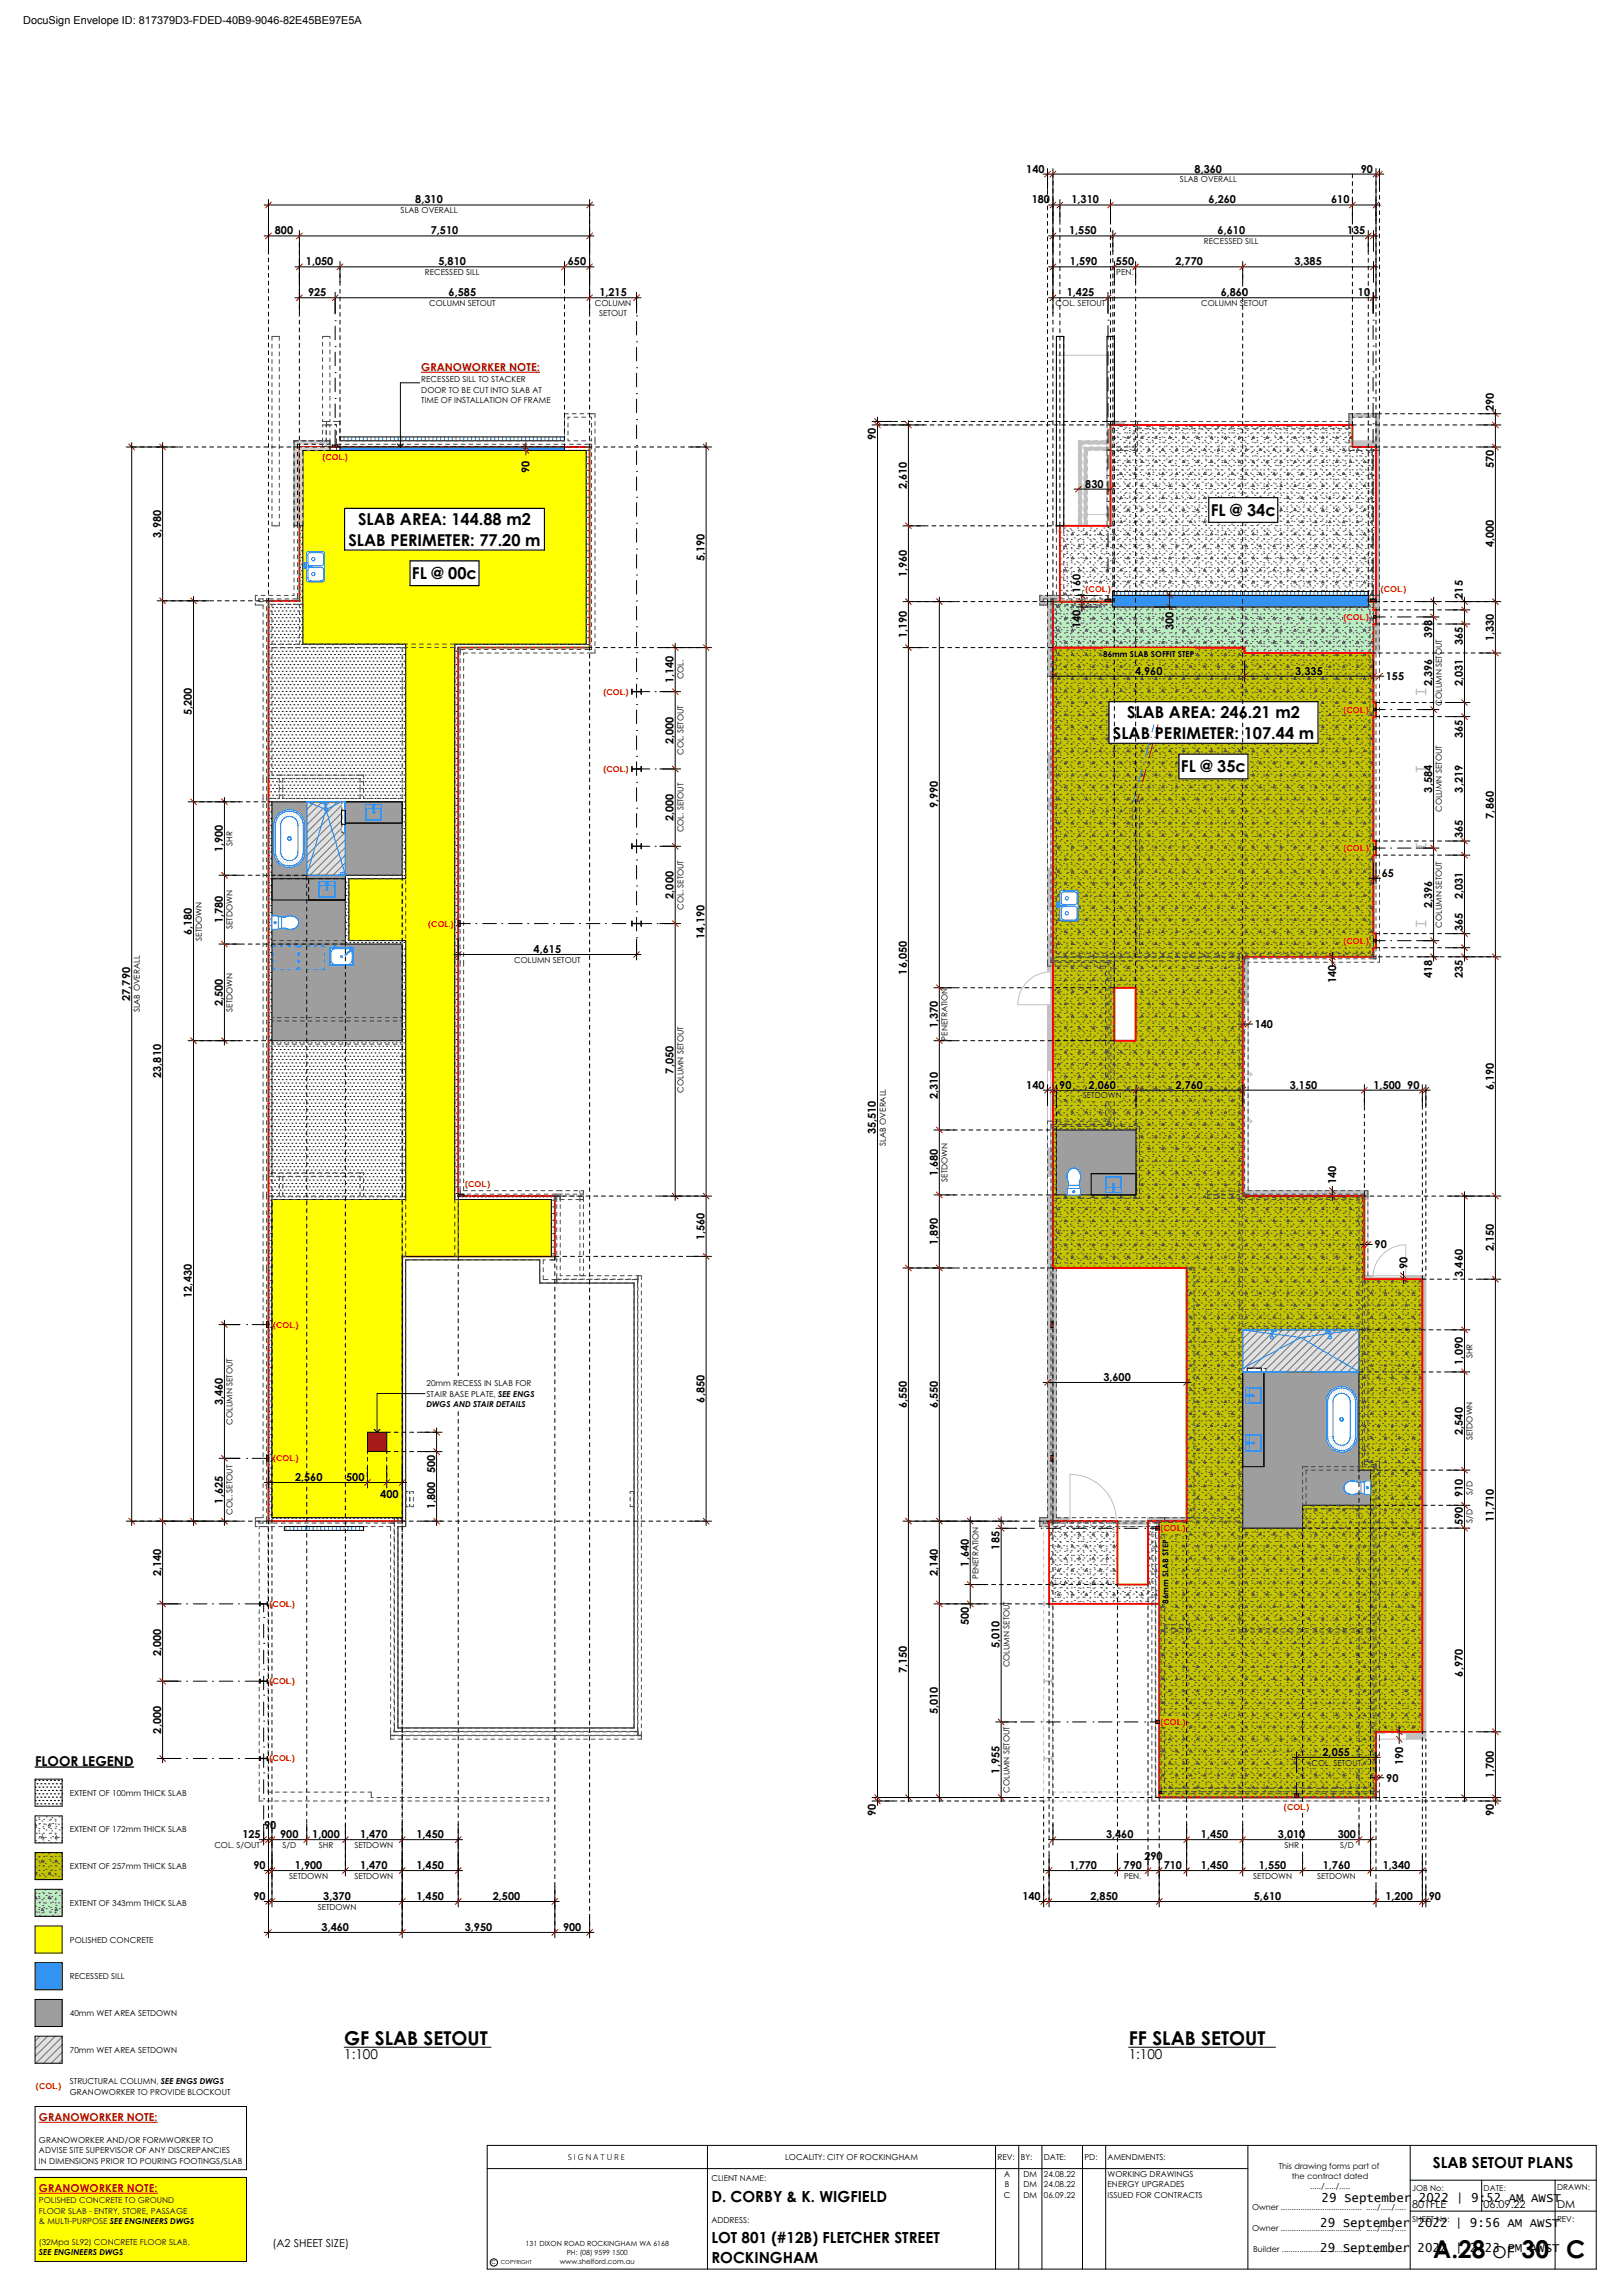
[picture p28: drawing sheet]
<svg xmlns="http://www.w3.org/2000/svg" width="420mm" height="594mm" viewBox="0 0 420 594" stroke-linecap="round" stroke-linejoin="round" font-family="sans-serif">
<defs><g id="words">
<g font-size="6.4">
<text x="370.9" y="584.1">A.28</text>
<text x="393.8" y="584.1">30</text>
<text x="405.3" y="584.1">C</text>
</g>
<g font-size="4.9">
<text x="89.1" y="529">GF SLAB SETOUT</text>
<text x="292.1" y="529">FF SLAB SETOUT</text>
</g>
<g font-size="4.2">
<text x="92.7" y="135.8">SLAB AREA: 144.88 m2</text>
<text x="313.3" y="133.5">FL @ 34c</text>
<text x="90.2" y="141.2">SLAB PERIMETER: 77.20 m</text>
<text x="106.6" y="149.8">FL @ 00c</text>
<text x="291.7" y="185.8">SLAB AREA: 246</text>
<text x="322.9" y="185.8">.</text>
<text x="324.1" y="185.8">21 m2</text>
<text x="288" y="191.2">SLAB PERIMETER:</text>
<text x="321.9" y="191.2">107.44 m</text>
<text x="305.6" y="199.8">FL @ 35c</text>
<text x="386.3" y="584.1">OF</text>
</g>
<g font-size="4">
<text x="370.8" y="561">SLAB SETOUT PLANS</text>
<text x="184.1" y="569.7">D. CORBY &amp; K. WIGFIELD</text>
<text x="184.1" y="580.4">LOT 801 (#12B) FLETCHER STREET</text>
<text x="184.1" y="585.4">ROCKINGHAM</text>
</g>
<g font-size="3.5">
<text x="9.1" y="456.8">FLOOR LEGEND</text>
<text x="89.1" y="532.7">1:100</text>
<text x="292.1" y="532.7">1:100</text>
</g>
<g font-size="3.2">
<text x="342" y="569.7">29 September 2022 | 9:52 AM AWST</text>
<text x="341.7" y="576.3">29 September 2022 | 9:56 AM AWST</text>
<text x="341.7" y="582.7">29 September 2022 | 2:23 PM AWST</text>
</g>
<g font-size="2.8">
<text x="6" y="6.1">DocuSign Envelope ID: 817379D3-FDED-40B9-9046-82E45BE97E5A</text>
<text x="265.6" y="44.6">140</text>
<text x="309.1" y="44.6">8,360</text>
<text x="352.2" y="44.6">90</text>
<text x="107.5" y="52.6">8,310</text>
<text x="267" y="52.6">180</text>
<text x="277.3" y="52.6">1,310</text>
<text x="312.8" y="52.6">6,260</text>
<text x="344.5" y="52.6">610</text>
<text x="71.1" y="60.6">800</text>
<text x="111.5" y="60.6">7,510</text>
<text x="276.7" y="60.6">1,550</text>
<text x="315.1" y="60.6">6,610</text>
<text x="348.6" y="60.6">135</text>
<text x="79.2" y="68.6">1,050</text>
<text x="113.5" y="68.6">5,810</text>
<text x="147" y="68.6">650</text>
<text x="276.9" y="68.6">1,590</text>
<text x="288.8" y="68.6">550</text>
<text x="304.2" y="68.6">2,770</text>
<text x="334.9" y="68.6">3,385</text>
<text x="79.7" y="76.6">925</text>
<text x="116.1" y="76.6">6,585</text>
<text x="155.1" y="76.6">1,215</text>
<text x="276" y="76.6">1,425</text>
<text x="315.9" y="76.6">6,860</text>
<text x="351.4" y="76.6">10</text>
<text x="386.6" y="106.3" transform="rotate(-90 386.6 106.3)">290</text>
<text x="226.7" y="113.9" transform="rotate(-90 226.7 113.9)">90</text>
<text x="137.1" y="122.5" transform="rotate(-90 137.1 122.5)">90</text>
<text x="386.6" y="121.1" transform="rotate(-90 386.6 121.1)">570</text>
<text x="234.7" y="126.5" transform="rotate(-90 234.7 126.5)">2,610</text>
<text x="280.9" y="126.1">830</text>
<text x="41.7" y="139.1" transform="rotate(-90 41.7 139.1)">3,980</text>
<text x="386.6" y="141.6" transform="rotate(-90 386.6 141.6)">4,000</text>
<text x="182.3" y="145.1" transform="rotate(-90 182.3 145.1)">5,190</text>
<text x="234.7" y="149.4" transform="rotate(-90 234.7 149.4)">1,960</text>
<text x="279.6" y="153.3" transform="rotate(-90 279.6 153.3)">160</text>
<text x="378.6" y="154.9" transform="rotate(-90 378.6 154.9)">215</text>
<text x="234.7" y="165.1" transform="rotate(-90 234.7 165.1)">1,190</text>
<text x="279.6" y="162.5" transform="rotate(-90 279.6 162.5)">140</text>
<text x="303.7" y="163" transform="rotate(-90 303.7 163)">300</text>
<text x="370.6" y="165.1" transform="rotate(-90 370.6 165.1)">398</text>
<text x="378.6" y="166.9" transform="rotate(-90 378.6 166.9)">365</text>
<text x="386.6" y="165.8" transform="rotate(-90 386.6 165.8)">1,330</text>
<text x="174.3" y="176.8" transform="rotate(-90 174.3 176.8)">1,140</text>
<text x="293.7" y="174.5">4,960</text>
<text x="335.2" y="174.5">3,335</text>
<text x="358.6" y="176">155</text>
<text x="370.6" y="177.5" transform="rotate(-90 370.6 177.5)">2,396</text>
<text x="378.6" y="177.5" transform="rotate(-90 378.6 177.5)">2,031</text>
<text x="49.7" y="185" transform="rotate(-90 49.7 185)">5,200</text>
<text x="378.6" y="190.9" transform="rotate(-90 378.6 190.9)">365</text>
<text x="174.3" y="192.5" transform="rotate(-90 174.3 192.5)">2,000</text>
<text x="242.7" y="209.1" transform="rotate(-90 242.7 209.1)">9,990</text>
<text x="370.6" y="205" transform="rotate(-90 370.6 205)">3,584</text>
<text x="378.6" y="205" transform="rotate(-90 378.6 205)">3,219</text>
<text x="174.3" y="212.5" transform="rotate(-90 174.3 212.5)">2,000</text>
<text x="386.6" y="211.8" transform="rotate(-90 386.6 211.8)">7,860</text>
<text x="57.7" y="220.5" transform="rotate(-90 57.7 220.5)">1,900</text>
<text x="378.6" y="216.8" transform="rotate(-90 378.6 216.8)">365</text>
<text x="357.6" y="226.8">65</text>
<text x="174.3" y="232.5" transform="rotate(-90 174.3 232.5)">2,000</text>
<text x="378.6" y="232.6" transform="rotate(-90 378.6 232.6)">2,031</text>
<text x="57.7" y="238.9" transform="rotate(-90 57.7 238.9)">1,780</text>
<text x="370.6" y="234.9" transform="rotate(-90 370.6 234.9)">2,396</text>
<text x="49.7" y="241.9" transform="rotate(-90 49.7 241.9)">6,180</text>
<text x="182.3" y="242.8" transform="rotate(-90 182.3 242.8)">14,190</text>
<text x="378.6" y="240.8" transform="rotate(-90 378.6 240.8)">365</text>
<text x="138.1" y="246.5">4,615</text>
<text x="234.7" y="252.1" transform="rotate(-90 234.7 252.1)">16,050</text>
<text x="345.8" y="254.3" transform="rotate(-90 345.8 254.3)">140</text>
<text x="370.6" y="253" transform="rotate(-90 370.6 253)">418</text>
<text x="378.6" y="253" transform="rotate(-90 378.6 253)">235</text>
<text x="33.7" y="258.9" transform="rotate(-90 33.7 258.9)">27,790</text>
<text x="57.7" y="260.3" transform="rotate(-90 57.7 260.3)">2,500</text>
<text x="242.7" y="265.9" transform="rotate(-90 242.7 265.9)">1,370</text>
<text x="324.7" y="265.9">140</text>
<text x="41.7" y="278.8" transform="rotate(-90 41.7 278.8)">23,810</text>
<text x="174.3" y="277.7" transform="rotate(-90 174.3 277.7)">7,050</text>
<text x="265.6" y="281.6">140</text>
<text x="274.1" y="281.6">90</text>
<text x="281.7" y="281.6">2,060</text>
<text x="304.2" y="281.6">2,760</text>
<text x="333.8" y="281.6">3,150</text>
<text x="355.4" y="281.6">1,500</text>
<text x="364.2" y="281.6">90</text>
<text x="242.7" y="284.3" transform="rotate(-90 242.7 284.3)">2,310</text>
<text x="386.6" y="282" transform="rotate(-90 386.6 282)">6,190</text>
<text x="226.7" y="293.4" transform="rotate(-90 226.7 293.4)">35,510</text>
<text x="242.7" y="304.3" transform="rotate(-90 242.7 304.3)">1,680</text>
<text x="345.8" y="306.4" transform="rotate(-90 345.8 306.4)">140</text>
<text x="182.3" y="320.8" transform="rotate(-90 182.3 320.8)">1,560</text>
<text x="242.7" y="322.1" transform="rotate(-90 242.7 322.1)">1,890</text>
<text x="355.7" y="323">90</text>
<text x="386.6" y="323.7" transform="rotate(-90 386.6 323.7)">2,150</text>
<text x="364.2" y="328.4" transform="rotate(-90 364.2 328.4)">90</text>
<text x="49.7" y="335.7" transform="rotate(-90 49.7 335.7)">12,430</text>
<text x="378.6" y="330.3" transform="rotate(-90 378.6 330.3)">3,460</text>
<text x="378.6" y="353" transform="rotate(-90 378.6 353)">1,090</text>
<text x="285.5" y="357.3">3,600</text>
<text x="57.7" y="363.5" transform="rotate(-90 57.7 363.5)">3,460</text>
<text x="182.3" y="362.8" transform="rotate(-90 182.3 362.8)">6,850</text>
<text x="234.7" y="364.3" transform="rotate(-90 234.7 364.3)">6,550</text>
<text x="242.7" y="364.3" transform="rotate(-90 242.7 364.3)">6,550</text>
<text x="378.6" y="371.2" transform="rotate(-90 378.6 371.2)">2,540</text>
<text x="76.3" y="383.1">2,560</text>
<text x="89.6" y="383.1">500</text>
<text x="112.6" y="381" transform="rotate(-90 112.6 381)">500</text>
<text x="57.7" y="389" transform="rotate(-90 57.7 389)">1,625</text>
<text x="98.4" y="387.5">400</text>
<text x="378.6" y="387.3" transform="rotate(-90 378.6 387.3)">910</text>
<text x="112.6" y="390.5" transform="rotate(-90 112.6 390.5)">1,800</text>
<text x="378.6" y="394.5" transform="rotate(-90 378.6 394.5)">590</text>
<text x="386.6" y="393.8" transform="rotate(-90 386.6 393.8)">11,710</text>
<text x="258.7" y="400.9" transform="rotate(-90 258.7 400.9)">185</text>
<text x="41.7" y="407.8" transform="rotate(-90 41.7 407.8)">2,140</text>
<text x="242.7" y="407.8" transform="rotate(-90 242.7 407.8)">2,140</text>
<text x="250.7" y="405.3" transform="rotate(-90 250.7 405.3)">1,640</text>
<text x="250.7" y="420.4" transform="rotate(-90 250.7 420.4)">500</text>
<text x="41.7" y="428.5" transform="rotate(-90 41.7 428.5)">2,000</text>
<text x="258.7" y="426.4" transform="rotate(-90 258.7 426.4)">5,010</text>
<text x="234.7" y="432.8" transform="rotate(-90 234.7 432.8)">7,150</text>
<text x="378.6" y="433.7" transform="rotate(-90 378.6 433.7)">6,970</text>
<text x="242.7" y="443.5" transform="rotate(-90 242.7 443.5)">5,010</text>
<text x="41.7" y="448.5" transform="rotate(-90 41.7 448.5)">2,000</text>
<text x="342.2" y="454.2">2,055</text>
<text x="258.7" y="458.8" transform="rotate(-90 258.7 458.8)">1,955</text>
<text x="358.8" y="461">90</text>
<text x="363.1" y="456.6" transform="rotate(-90 363.1 456.6)">190</text>
<text x="386.6" y="460.1" transform="rotate(-90 386.6 460.1)">1,700</text>
<text x="68.3" y="473.2">90</text>
<text x="226.7" y="469.9" transform="rotate(-90 226.7 469.9)">90</text>
<text x="386.6" y="469.9" transform="rotate(-90 386.6 469.9)">90</text>
<text x="62.7" y="475.5">125</text>
<text x="72.5" y="475.5">900</text>
<text x="80.8" y="475.5">1,000</text>
<text x="93.2" y="475.5">1,470</text>
<text x="107.8" y="475.5">1,450</text>
<text x="286.2" y="475.5">3,460</text>
<text x="310.8" y="475.5">1,450</text>
<text x="330.7" y="475.5">3,010</text>
<text x="346.2" y="475.5">300</text>
<text x="65.6" y="483.5">90</text>
<text x="76.3" y="483.5">1,900</text>
<text x="93.2" y="483.5">1,470</text>
<text x="107.8" y="483.5">1,450</text>
<text x="276.8" y="483.5">1,770</text>
<text x="290.8" y="483.5">790</text>
<text x="296.2" y="481.2">290</text>
<text x="301.2" y="483.5">710</text>
<text x="310.8" y="483.5">1,450</text>
<text x="325.8" y="483.5">1,550</text>
<text x="342.3" y="483.5">1,760</text>
<text x="357.8" y="483.5">1,340</text>
<text x="65.6" y="491.5">90</text>
<text x="83.7" y="491.5">3,370</text>
<text x="107.8" y="491.5">1,450</text>
<text x="127.5" y="491.5">2,500</text>
<text x="264.6" y="491.5">140</text>
<text x="282.2" y="491.5">2,850</text>
<text x="324.5" y="491.5">5,610</text>
<text x="358.5" y="491.5">1,200</text>
<text x="369.7" y="491.5">90</text>
<text x="83.2" y="499.5">3,460</text>
<text x="120.3" y="499.5">3,950</text>
<text x="145.7" y="499.5">900</text>
<text x="365.4" y="571.3">801FLE</text>
<text x="383.9" y="571.3">06.09.22</text>
<text x="402.9" y="571.3">DM</text>
<text x="70.6" y="581.3">(A2 SHEET SIZE)</text>
</g>
<g font-size="2.8" fill="#b90000">
<text x="109" y="96">GRANOWORKER NOTE:</text>
<text x="10.1" y="548.8">GRANOWORKER NOTE:</text>
<text x="10.1" y="567.2">GRANOWORKER NOTE:</text>
</g>
<g font-size="2.1">
<text x="305.4" y="47.2">SLAB OVERALL</text>
<text x="103.7" y="55.2">SLAB OVERALL</text>
<text x="311.6" y="63.2">RECESSED SILL</text>
<text x="109.9" y="71.2">RECESSED SILL</text>
<text x="288.9" y="71.2">PEN.</text>
<text x="111.1" y="79.2">COLUMN SETOUT</text>
<text x="153.9" y="79.2">COLUMN</text>
<text x="155.1" y="81.8">SETOUT</text>
<text x="273.2" y="79.2">COL. SETOUT</text>
<text x="310.9" y="79.2">COLUMN SETOUT</text>
<text x="109" y="98.9">RECESSED SILL TO STACKER</text>
<text x="109" y="101.6">DOOR TO BE CUT INTO SLAB AT</text>
<text x="109" y="104.3">TIME OF INSTALLATION OF FRAME</text>
<text x="285.5" y="170">86mm SLAB SOFFIT STEP</text>
<text x="176.8" y="175.8" transform="rotate(-90 176.8 175.8)">COL.</text>
<text x="373.1" y="182.5" transform="rotate(-90 373.1 182.5)">COLUMN SETOUT</text>
<text x="176.8" y="195.4" transform="rotate(-90 176.8 195.4)">COL. SETOUT</text>
<text x="176.8" y="215.4" transform="rotate(-90 176.8 215.4)">COL. SETOUT</text>
<text x="373.1" y="210.1" transform="rotate(-90 373.1 210.1)">COLUMN SETOUT</text>
<text x="60.2" y="218.8" transform="rotate(-90 60.2 218.8)">SHR</text>
<text x="176.8" y="235.4" transform="rotate(-90 176.8 235.4)">COL. SETOUT</text>
<text x="373.1" y="240" transform="rotate(-90 373.1 240)">COLUMN SETOUT</text>
<text x="52.2" y="243.4" transform="rotate(-90 52.2 243.4)">SETDOWN</text>
<text x="60.2" y="240.4" transform="rotate(-90 60.2 240.4)">SETDOWN</text>
<text x="133.1" y="249.1">COLUMN SETOUT</text>
<text x="36.2" y="261.9" transform="rotate(-90 36.2 261.9)">SLAB OVERALL</text>
<text x="60.2" y="261.8" transform="rotate(-90 60.2 261.8)">SETDOWN</text>
<text x="245.2" y="269.2" transform="rotate(-90 245.2 269.2)">PENETRATION</text>
<text x="176.8" y="282.8" transform="rotate(-90 176.8 282.8)">COLUMN SETOUT</text>
<text x="280.2" y="284.2">SETDOWN</text>
<text x="229.2" y="296.4" transform="rotate(-90 229.2 296.4)">SLAB OVERALL</text>
<text x="245.2" y="305.8" transform="rotate(-90 245.2 305.8)">SETDOWN</text>
<text x="381.1" y="351.4" transform="rotate(-90 381.1 351.4)">SHR</text>
<text x="110.4" y="358.6">20mm RECESS IN SLAB FOR</text>
<text x="110.4" y="361.3">STAIR BASE PLATE, SEE ENGS</text>
<text x="110.4" y="364">DWGS AND STAIR DETAILS</text>
<text x="60.2" y="368.6" transform="rotate(-90 60.2 368.6)">COLUMN SETOUT</text>
<text x="381.1" y="372.7" transform="rotate(-90 381.1 372.7)">SETDOWN</text>
<text x="381.1" y="386.7" transform="rotate(-90 381.1 386.7)">S/D</text>
<text x="60.2" y="391.8" transform="rotate(-90 60.2 391.8)">COL. SETOUT</text>
<text x="381.1" y="393.9" transform="rotate(-90 381.1 393.9)">S/D</text>
<text x="253.2" y="408.6" transform="rotate(-90 253.2 408.6)">PENETRATION</text>
<text x="302.4" y="414.9" transform="rotate(-90 302.4 414.9)">86mm SLAB STEP</text>
<text x="261.2" y="431.4" transform="rotate(-90 261.2 431.4)">COLUMN SETOUT</text>
<text x="339.4" y="456.8">COL. SETOUT</text>
<text x="18.1" y="464.6">EXTENT OF 100mm THICK SLAB</text>
<text x="261.2" y="463.8" transform="rotate(-90 261.2 463.8)">COLUMN SETOUT</text>
<text x="18.1" y="474.1">EXTENT OF 172mm THICK SLAB</text>
<text x="55.5" y="478.1">COL. S/OUT</text>
<text x="73.1" y="478.1">S/D</text>
<text x="82.5" y="478.1">SHR</text>
<text x="91.7" y="478.1">SETDOWN</text>
<text x="332.4" y="478.1">SHR</text>
<text x="346.8" y="478.1">S/D</text>
<text x="18.1" y="483.6">EXTENT OF 257mm THICK SLAB</text>
<text x="74.9" y="486.1">SETDOWN</text>
<text x="91.7" y="486.1">SETDOWN</text>
<text x="290.9" y="486.1">PEN.</text>
<text x="324.3" y="486.1">SETDOWN</text>
<text x="340.9" y="486.1">SETDOWN</text>
<text x="18.1" y="493.1">EXTENT OF 343mm THICK SLAB</text>
<text x="82.2" y="494.1">SETDOWN</text>
<text x="18.1" y="502.6">POLISHED CONCRETE</text>
<text x="18.1" y="512.1">RECESSED SILL</text>
<text x="18.1" y="521.6">40mm WET AREA SETDOWN</text>
<text x="18.1" y="531.1">70mm WET AREA SETDOWN</text>
<text x="18.1" y="539.2">STRUCTURAL COLUMN, SEE ENGS DWGS</text>
<text x="18.1" y="541.9">GRANOWORKER TO PROVIDE BLOCKOUT</text>
<text x="10.1" y="554.4">GRANOWORKER AND/OR FORMWORKER TO</text>
<text x="10.1" y="557.1">ADVISE SITE SUPERVISOR OF ANY DISCREPANCIES</text>
<text x="10.1" y="559.8">IN DIMENSIONS PRIOR TO POURING FOOTINGS/SLAB</text>
<text x="146.9" y="558.9">S I G N A T U R E</text>
<text x="203.2" y="558.8">LOCALITY: CITY OF ROCKINGHAM</text>
<text x="258.1" y="558.8">REV:</text>
<text x="259.8" y="563.2">A</text>
<text x="264.1" y="558.8">BY:</text>
<text x="264.9" y="563.2">DM</text>
<text x="270.1" y="563.2">24.08.22</text>
<text x="270.1" y="558.8">DATE:</text>
<text x="280.6" y="558.8">PD:</text>
<text x="286.6" y="563.2">WORKING DRAWINGS</text>
<text x="286.6" y="558.8">AMENDMENTS:</text>
<text x="330.9" y="561">This drawing forms part of</text>
<text x="334.3" y="563.7">the contract dated</text>
<text x="184.1" y="564.2">CLIENT NAME:</text>
<text x="259.8" y="568.5">C</text>
<text x="260" y="565.8">B</text>
<text x="264.9" y="565.8">DM</text>
<text x="264.9" y="568.5">DM</text>
<text x="270.1" y="565.8">24.08.22</text>
<text x="270.1" y="568.5">06.09.22</text>
<text x="286.6" y="565.8">ENERGY UPGRADES</text>
<text x="286.6" y="568.5">ISSUED FOR CONTRACTS</text>
<text x="339.1" y="566.4">...../...../.....</text>
<text x="365.4" y="566.8">JOB No:</text>
<text x="383.9" y="566.8">DATE:</text>
<text x="402.9" y="566.6">DRAWN:</text>
<text x="10.1" y="570">POLISHED CONCRETE TO GROUND</text>
<text x="10.1" y="572.7">FLOOR SLAB - ENTRY, STORE, PASSAGE</text>
<text x="10.1" y="575.4">&amp; MULTI-PURPOSE SEE ENGINEERS DWGS</text>
<text x="184.1" y="575">ADDRESS:</text>
<text x="324" y="571.8">Owner ..................................... ...../...../.....</text>
<text x="365.4" y="574.8">SHEET No:</text>
<text x="402.9" y="574.8">REV:</text>
<text x="10.1" y="580.8">(32Mpa SL92) CONCRETE FLOOR SLAB,</text>
<text x="324" y="577.2">Owner ..................................... ...../...../.....</text>
<text x="10.1" y="583.5">SEE ENGINEERS DWGS</text>
<text x="324.3" y="582.6">Builder .................................... ...../...../.....</text>
</g>
<g font-size="2.1" fill="#f00">
<text x="83.4" y="119">(COL.)</text>
<text x="280.9" y="153.2">(</text>
<text x="281.7" y="153.2">COL.)</text>
<text x="357.3" y="153.1">(COL.)</text>
<text x="347.7" y="160.4">(COL.)</text>
<text x="156.1" y="179.7">(COL.)</text>
<text x="347.7" y="184.3">(COL.)</text>
<text x="156.1" y="199.7">(COL.)</text>
<text x="347.7" y="220.2">(COL.)</text>
<text x="110.8" y="239.7">(COL.)</text>
<text x="347.7" y="244.1">(COL.)</text>
<text x="120.3" y="307.1">(COL.)</text>
<text x="70.7" y="343.5">(COL.)</text>
<text x="70.7" y="378.1">(COL.)</text>
<text x="300.3" y="396.2">(COL</text>
<text x="305.4" y="396.2">.)</text>
<text x="69.7" y="415.7">(COL.)</text>
<text x="69.7" y="435.7">(COL.)</text>
<text x="300.3" y="446.3">(COL</text>
<text x="305.4" y="446.3">.)</text>
<text x="69.7" y="455.7">(COL.)</text>
<text x="332.2" y="468.4">(COL.)</text>
<text x="9.3" y="540.6">(COL.)</text>
</g>
<g font-size="1.8">
<text x="136" y="581.1">131 DIXON ROAD ROCKINGHAM WA 6168</text>
<text x="144.9" y="585.7">www.shelford.com.au</text>
<text x="146.7" y="583.4">PH: (08) 9599 1500</text>
</g>
<g font-size="1.4">
<text x="127.2" y="585.8">C</text>
<text x="129.6" y="585.8">COPYRIGHT</text>
</g>
</g></defs>
<g fill="none" stroke="#000" stroke-width=".26">
<path d="M126.1 555h287v32h-287zM183.1 555v32M257.6 555v32M263.6 555v32M269.6 555v32M280.1 555v32M286.1 555v32M322.9 555v32M364.9 555v32M126.1 561h196.8M364.9 564h48.2M364.9 572h48.2"/>
<path d="M383.4 564v8M402.4 564v23"/>
<circle cx="127.8" cy="585.3" r=".94"/>
</g>
<!-- layer: _03 WALL A - External -->
<path d="M273.4 91.9h15v41.2h-9.3v4.3h-5.7z" fill="none" stroke="#c0c0c0" stroke-width=".26"/>
<path d="M279.1 114h9.3v.9h-8.4v21.1h-.9z" fill-rule="evenodd" fill="#c0c0c0"/>
<g fill="none" stroke="#c0c0c0" stroke-width=".26">
<path d="M279.1 115.5v1M279.1 117.5v1M279.1 119.5v1M280 117v1M280 119v1M280.2 114h-1.1v.6M280.7 114.9h-.7v1.1M281.2 114h1M281.7 114.9h1M283.2 114h1M283.7 114.9h1M285.2 114h1"/>
<path d="M285.7 114.9h1M287.2 114h1.2v.9h-.7M279.1 121.5v1M279.1 123.5v1M279.1 125.5v1M279.1 127.5v1M279.1 129.5v1M279.1 131.5v1M279.1 133.5v1M280 135v1h-.9v-.5M280 121v1M280 123v1"/>
<path d="M280 125v1M280 127v1M280 129v1M280 131v1M280 133v1"/>
</g>
<g fill="#c0c0c0">
<path d="M304.7 449h4.3v.9h-4.9z" fill-rule="evenodd"/>
<path d="M364.1 449h4.3l.6 .9h-4.9z" fill-rule="evenodd"/>
</g>
<path d="M304.7 449h4.3M364.1 449h4.3" fill="none" stroke="#c0c0c0" stroke-width=".26"/>
<g fill="#c0c0c0">
<path d="M305 448.6v.3h-.3z"/>
<path d="M368.1 448.6l.2 .3h-.2z"/>
<path d="M305.3 448h3.7v.9h-4v-.3z" fill-rule="evenodd"/>
<path d="M364.1 448h3.6l.4 .6v.3h-4z" fill-rule="evenodd"/>
</g>
<path d="M305.3 448h3.7M364.1 448h3.6" fill="none" stroke="#c0c0c0" stroke-width=".26"/>
<g fill="#c0c0c0">
<path d="M306 447v.9h-.6z"/>
<path d="M367.1 447l.6 .9h-.6z"/>
<path d="M306 447h3v.9h-3z" fill-rule="evenodd"/>
<path d="M364.1 447h3v.9h-3z" fill-rule="evenodd"/>
</g>
<path d="M309 447h55.1v2.9h-55.1z" fill-rule="evenodd" fill="#fff"/>
<g fill="none" stroke="#c0c0c0" stroke-width=".26">
<path d="M309 427.4v2.8M309 433v2.9M309 438.7v2.8M310.4 422.2h-1.4v2.4M312.5 422.2h2.9M318.2 422.2h2.8M323.8 422.2h2.9M327.5 438.5l-2.6 1.1M329.5 422.2h2.8M332.7 436.2l-2.6 1.1M335.1 422.2h2.8M337.8 433.9l-2.6 1.1"/>
<path d="M340.8 422.2h2.8M343 431.6l-2.6 1.1M346.4 422.2h2.8M348.1 429.3l-2.5 1.1M352.1 422.2h2.8M353.3 427l-2.6 1.1M357.7 422.2h2.8M358.4 424.7l-2.5 1.1M362.6 422.2h1.5M364.1 422.2v2.4M364.1 427.4v2.8M364.1 433v2.9"/>
<path d="M364.1 438.7v2.8M364.1 422.2l-3.1 1.3M304.1 449.9h64.9M304.7 449h4.3M304.7 448.9h4.3M305.3 448h3.7M305.4 447.9h3.6M306 447h61.1M309 447h.1M309 444.3v2.4M309 447v2.9M309 446.7h1.4"/>
<path d="M309 448.5h2.5M312 445.4l-3 1.3M312.5 446.7h2.9M313.2 448.5h.1M314.7 448.5h3.5M317.2 443.1l-2.6 1.1M318.2 446.7h2.8M319.9 448.5h.1M321.4 448.5h3.5M322.4 440.8l-2.6 1.1M323.8 446.7h2.9M326.7 448.5h.1"/>
<path d="M328.1 448.5h3.5M329.5 446.7h2.8M333.4 448.5h.1M334.8 448.5h3.5M335.1 446.7h2.8M340.1 448.5h.1M340.8 446.7h2.8M341.5 448.5h3.5M346.4 446.7h2.8M346.8 448.5h.1M348.2 448.5h3.5M352.1 446.7h2.8"/>
<path d="M353.5 448.5h.1M354.9 448.5h3.5M357.7 446.7h2.8M360.2 448.5h.1M361.6 448.5h2.5M364.1 447h.1M364.1 449h4.3M364.1 448.9h4.2M364.1 448h3.6M364.1 447.9h3.6M364.1 444.3v2.4h-1.5M364.1 447v2.9"/>
<path d="M368.1 448.6v.3"/>
</g>
<g fill="#c0c0c0">
<path d="M305 393.8l-.2 .2z"/>
<path d="M304.1 449h.6l-.6 .9z"/>
<path d="M304.8 394h.2v.9h-.9z" fill-rule="evenodd"/>
<path d="M304.1 394.9h.9v53.1h-.9z" fill-rule="evenodd"/>
<path d="M304.1 448h.9v.6l-.3 .3h-.6z" fill-rule="evenodd"/>
<path d="M304.1 448.9h.6z" fill-rule="evenodd"/>
<path d="M305.1 393.7l-.1 .3z" fill-rule="evenodd"/>
</g>
<path d="M305 394v53.9" fill="none" stroke="#c0c0c0" stroke-width=".26"/>
<g fill="#c0c0c0">
<path d="M305.1 448h.2l-.2 .4z"/>
<path d="M305 447.9l.1 .1z" fill-rule="evenodd"/>
<path d="M305 448v.6z" fill-rule="evenodd"/>
<path d="M306 392.6v54.4h-.9v-53.3z" fill-rule="evenodd"/>
<path d="M305.1 447h.9l-.6 .9h-.3z" fill-rule="evenodd"/>
<path d="M305.1 447.9h.3z" fill-rule="evenodd"/>
</g>
<path d="M304.1 394.9v55M304.8 394h.2v54h.3M305.1 393.7v54.2h.3M306 392.6v1.4M306 394.9v52.1M304.1 448.9h.6M304.1 449h.6" fill="none" stroke="#c0c0c0" stroke-width=".26"/>
<g fill="#c0c0c0">
<path d="M272 394v.9h-.9z"/>
<path d="M304.1 394h.7l-.7 .9z"/>
<path d="M272.5 393.5v.5h-.5z"/>
<path d="M305.1 393.5h.1l-.1 .2z"/>
<path d="M273.4 392.6v.9h-.9z"/>
<path d="M272 394h4.6v.9h-4.6z" fill-rule="evenodd"/>
<path d="M297.1 394h7v.9h-7z" fill-rule="evenodd"/>
<path d="M272.5 393.5h4.1v.5h-4.1z" fill-rule="evenodd"/>
<path d="M297.1 393.5h7.9v.3l-.2 .2h-7.7z" fill-rule="evenodd"/>
<path d="M305 393.5v.3z" fill-rule="evenodd"/>
<path d="M273.4 392.6h3.2v.9h-3.2z" fill-rule="evenodd"/>
<path d="M297.1 392.6h8v.9h-8z" fill-rule="evenodd"/>
<path d="M305.1 392.6h.9l-.8 .9h-.1z" fill-rule="evenodd"/>
</g>
<path d="M272 394h4.6M272.5 393.5h4.1M273.4 392.6h3.2v2.3h-5.5M297.1 394h7.7M297.1 393.5h8M305.1 392.6v1.1M306 392.6h-8.9v2.3h7" fill="none" stroke="#c0c0c0" stroke-width=".26"/>
<path d="M276.6 393.4h20.5v.9h-20.5z" fill-rule="evenodd" fill="#c0c0c0"/>
<path d="M276.6 394.3h20.5M276.6 393.4h20.5M276.6 392.6v2.3h20.5v-2.3M276.9 394.3v-12.9a12.1 12.1 0 0 1 12 12.9M289.2 393.9h7.6M289.2 393.4v.9M296.8 393.4v.9" fill="none" stroke="#c0c0c0" stroke-width=".26"/>
<g fill="#c0c0c0">
<path d="M271.1 394h.9l-.9 .9z"/>
<path d="M272 393.5h.5l-.5 .5z"/>
<path d="M272.5 392.6h.9l-.9 .9z"/>
<path d="M271.1 328h.9v66h-.9z" fill-rule="evenodd"/>
<path d="M272 328h.5v65.5h-.5z" fill-rule="evenodd"/>
<path d="M272.5 328h.9v64.6h-.9z" fill-rule="evenodd"/>
</g>
<path d="M271.1 328v64.6M272 328v66M272.5 328v65.5M273.4 328v64.6M271.1 393.5v.5" fill="none" stroke="#c0c0c0" stroke-width=".26"/>
<g fill="#c0c0c0">
<path d="M279.1 154l.9 .9h-.9z"/>
<path d="M271.1 154h.9v.9z"/>
<path d="M280 154.9l.5 .5h-.5z"/>
<path d="M272 154.9h.5v.5z"/>
<path d="M280.5 155.4l.9 .9h-.9z"/>
<path d="M272.5 155.4h.9v.9z"/>
<path d="M272 154h7.1v.9h-7.1z" fill-rule="evenodd"/>
<path d="M272.5 154.9h7.5v.5h-7.5z" fill-rule="evenodd"/>
<path d="M273.4 155.4h7.1v.9h-7.1z" fill-rule="evenodd"/>
</g>
<path d="M271.1 154h8M272 154.9h8M272.5 155.4h8M273.4 156.3h8" fill="none" stroke="#c0c0c0" stroke-width=".26"/>
<g fill="#c0c0c0">
<path d="M279.1 154h.9v.9z"/>
<path d="M280 154.9h.5v.5z"/>
<path d="M280.5 155.4h.9v.9z"/>
<path d="M279.1 136h.9v18h-.9z" fill-rule="evenodd"/>
<path d="M280 136h.5v18.9h-.5z" fill-rule="evenodd"/>
<path d="M280.5 136h.9v19.4h-.9z" fill-rule="evenodd"/>
</g>
<g fill="none" stroke="#c0c0c0" stroke-width=".26">
<path d="M279.1 114h.7M280.8 114h1M281.4 116.5h1M282.8 114h1M283.4 116.5h1M284.8 114h1M285.4 116.5h1M286.8 114h.7M288.4 114v2.5h-1M279.1 136v18M280 136v18.9M280.5 136v19.4"/>
<path d="M281.4 136v20.3"/>
</g>
<g fill="#c0c0c0">
<path d="M356.1 168h.9v.9z"/>
<path d="M357 114v.9h-.8z"/>
<path d="M355.6 167.5h.5v.5z"/>
<path d="M354.7 166.6h.9v.9z"/>
<path d="M356.2 114.9h.8v53.1h-.9z" fill-rule="evenodd"/>
<path d="M355.6 115.6h.5v51.9h-.5z" fill-rule="evenodd"/>
<path d="M356.1 115v.6h-.5z" fill-rule="evenodd"/>
<path d="M354.7 116.5h.9v50.1h-.9z" fill-rule="evenodd"/>
<path d="M355.5 115.6l.1 .9h-.9z" fill-rule="evenodd"/>
</g>
<path d="M354.7 116.5v50.1M355.5 115.6l.1 51.9M356.1 115v53M357 114v54.9" fill="none" stroke="#c0c0c0" stroke-width=".26"/>
<g fill="#c0c0c0">
<path d="M322.1 168h.9v.9z"/>
<path d="M356.1 168l.9 .9h-.9z"/>
<path d="M321.6 167.5h.5v.5z"/>
<path d="M355.6 167.5l.5 .5h-.5z"/>
<path d="M320.7 166.6h.9v.9z"/>
<path d="M354.7 166.6l.9 .9h-.9z"/>
<path d="M347.1 168h9v.9h-9z" fill-rule="evenodd"/>
<path d="M322.1 167.5h.9v.5h-.9z" fill-rule="evenodd"/>
<path d="M347.1 167.5h8.5v.5h-8.5z" fill-rule="evenodd"/>
<path d="M321.6 166.6h1.4v.9h-1.4z" fill-rule="evenodd"/>
<path d="M347.1 166.6h7.6v.9h-7.6z" fill-rule="evenodd"/>
</g>
<path d="M323 166.6h24.1v2.3h-24.1z" fill-rule="evenodd" fill="#fff"/>
<g fill="none" stroke="#c0c0c0" stroke-width=".26">
<path d="M320.7 166.6h2.8M321.6 167.5h1.4M322.1 168h.9M323 166.6v2.3h34M324.5 166.6h1M326.5 166.6h1M328.5 166.6h1M330.5 166.6h1M332.5 166.6h1M334.5 166.6h1M336.5 166.6h1M338.5 166.6h1"/>
<path d="M340.5 166.6h1M342.5 166.6h1M344.5 166.6h1M346.5 166.6h8.2M347.1 168h9M347.1 167.5h8.5M347.1 166.6v2.3"/>
</g>
<path d="M346.8 167.3h.3v.8h-.3z" fill-rule="evenodd" fill="#c0c0c0"/>
<path d="M346.8 167.3h.3v.8h-.3z" fill="none" stroke="#c0c0c0" stroke-width=".26"/>
<path d="M323 167.3h.3v.8h-.3z" fill-rule="evenodd" fill="#c0c0c0"/>
<path d="M323 167.3h.3v.8h-.3zM323.3 167.9h23.5v.2h-12.1v-.2M323.3 167.7h12v.2M328.8 169.4l.5 .5M329.3 165.4v4.5M329.8 169.4l-.5 .5" fill="none" stroke="#c0c0c0" stroke-width=".26"/>
<g fill="#c0c0c0">
<path d="M322.1 168l.9 .9h-.9z"/>
<path d="M321.6 167.5l.5 .5h-.5z"/>
<path d="M320.7 166.6l.9 .9h-.9z"/>
<path d="M322.1 168.9h.9v14h-.9z" fill-rule="evenodd"/>
<path d="M322.1 231h.9v17.9h-.9z" fill-rule="evenodd"/>
<path d="M321.6 168h.5v14.9h-.5z" fill-rule="evenodd"/>
<path d="M321.6 231h.5v17.9h-.5z" fill-rule="evenodd"/>
<path d="M320.7 167.5h.9v15.4h-.9z" fill-rule="evenodd"/>
<path d="M320.7 231h.9v17.9h-.9z" fill-rule="evenodd"/>
</g>
<path d="M320.7 182.9h2.3v48.1h-2.3z" fill-rule="evenodd" fill="#fff"/>
<g fill="none" stroke="#c0c0c0" stroke-width=".26">
<path d="M320.7 166.6v16.9M321.6 167.5v15.4M322.1 168v14.9M323 168.9v80M320.7 182.9h2.3M320.7 184.5v1M320.7 186.5v1M320.7 188.5v1M320.7 190.5v1M320.7 192.5v1M320.7 194.5v1M320.7 196.5v1"/>
<path d="M320.7 198.5v1M320.7 200.5v1M320.7 202.5v1M320.7 204.5v1M320.7 206.5v1M320.7 208.5v1M320.7 210.5v1M320.7 212.5v1M320.7 214.5v1M320.7 216.5v1M320.7 218.5v1M320.7 231h2.3"/>
<path d="M320.7 220.5v1M320.7 222.5v1M320.7 224.5v1M320.7 226.5v1M320.7 228.5v1M320.7 230.5v18.4M321.6 231v17.9M322.1 231v17.9"/>
</g>
<path d="M321.3 230.7h.8v.3h-.8z" fill-rule="evenodd" fill="#c0c0c0"/>
<path d="M321.3 230.7h.8v.3h-.8z" fill="none" stroke="#c0c0c0" stroke-width=".26"/>
<path d="M321.3 182.9h.8v.3h-.8z" fill-rule="evenodd" fill="#c0c0c0"/>
<path d="M321.9 183.2v47.5h.2v-12.1h-.2M321.9 194.8h-.2v24.4h.2M322.1 183.2h-.8v-.3h.8v12.5h-.2M319.5 213.1h4.5M319.5 200.9h4.5M321.7 207h.2M323.5 212.6l.5 .5M323.5 200.4l.5 .5M324 213.1l-.5 .5M324 200.9l-.5 .5" fill="none" stroke="#c0c0c0" stroke-width=".26"/>
<g fill="#c0c0c0">
<path d="M323 308v.9h-.9z"/>
<path d="M322.1 308.9v.5h-.5z"/>
<path d="M320.7 310.3l.9-.9v.9z"/>
<path d="M323 308h25v.9h-25z" fill-rule="evenodd"/>
<path d="M347.1 308.9h.9v.5h-.9z" fill-rule="evenodd"/>
<path d="M346.6 308.9h.5v.5h-.5z" fill-rule="evenodd"/>
<path d="M322.1 308.9h24.5v.5h-24.5z" fill-rule="evenodd"/>
<path d="M347.1 309.4h.9v.9h-.9z" fill-rule="evenodd"/>
<path d="M346.6 309.4h.5v.9h-.5z" fill-rule="evenodd"/>
<path d="M345.7 309.4h.9v.9h-.9z" fill-rule="evenodd"/>
<path d="M321.6 309.4h24.1v.9h-24.1z" fill-rule="evenodd"/>
</g>
<path d="M320.7 310.3h25M321.6 309.4h25v.9M322.1 308.9h25.9M323 308h25M347.1 310.3v-.9h.9v.9" fill="none" stroke="#c0c0c0" stroke-width=".26"/>
<g fill="#c0c0c0">
<path d="M347.1 310.3h.9v15.6h-.9z" fill-rule="evenodd"/>
<path d="M346.6 310.3h.5v15.6h-.5z" fill-rule="evenodd"/>
<path d="M345.7 325h.9v.9h-.9z" fill-rule="evenodd"/>
<path d="M345.7 310.3h.9v14.7h-.9z" fill-rule="evenodd"/>
</g>
<path d="M345.7 310.3v14.7h.9M346.6 310.3v15.6h-.9M347.1 310.3v15.6M348 310.3v15.6" fill="none" stroke="#c0c0c0" stroke-width=".26"/>
<g fill="#c0c0c0">
<path d="M368.1 330h.9l-.9 .9z"/>
<path d="M348 330v.9h-.4z"/>
<path d="M348 330h7v.9h-7z" fill-rule="evenodd"/>
<path d="M364.1 330h4v.9h-4z" fill-rule="evenodd"/>
</g>
<path d="M347.5 331h7.5M364.1 331h3.9" fill="none" stroke="#c0c0c0" stroke-width=".26"/>
<g fill="#c0c0c0">
<path d="M367.1 331h.9l-.9 .9z"/>
<path d="M347.5 331h7.5v.9h-7.9z" fill-rule="evenodd"/>
<path d="M364.1 331h3v.9h-3z" fill-rule="evenodd"/>
</g>
<path d="M347.5 331h7.5M347.6 330.9h7.4M348 330h7v1.9h-7.9M364.1 331h3.9M368.1 330v.9h-4M369 330h-4.9v1.9h3" fill="none" stroke="#c0c0c0" stroke-width=".26"/>
<path d="M355 330.5h9.1v.9h-9.1z" fill-rule="evenodd" fill="#c0c0c0"/>
<path d="M355 331.4h9.1M355 330.5h9.1M355 331.9v-1.9h9.1v1.9M355.3 331.4a8.6 8.6 0 0 1 8.5-9.4v9.4" fill="none" stroke="#c0c0c0" stroke-width=".26"/>
<g fill="#c0c0c0">
<path d="M368.4 449h.6v.9z"/>
<path d="M368.3 448.9l.7 .1z" fill-rule="evenodd"/>
<path d="M368.1 330.9l.9-.9v118.9h-.7l-.2-.3z" fill-rule="evenodd"/>
<path d="M368 448l.1 .6z" fill-rule="evenodd"/>
<path d="M368 447.9l.1 .1z" fill-rule="evenodd"/>
</g>
<path d="M368 331v116.9" fill="none" stroke="#c0c0c0" stroke-width=".26"/>
<g fill="#c0c0c0">
<path d="M368 331l.1-.1z"/>
<path d="M367.7 448h.3v.4z"/>
<path d="M367.1 331.9l.9-.9v.9z"/>
<path d="M367.7 447.9l.3 .1z" fill-rule="evenodd"/>
<path d="M367.1 447h.9v.9h-.3z" fill-rule="evenodd"/>
<path d="M367.1 331.9h.9v115.1h-.9z" fill-rule="evenodd"/>
</g>
<path d="M367.1 331.9v115.1M368 331v116.9h-.3M368.1 330.9v117.7M369 330v119.9M367.7 448h.4M368.3 448.9h.7M368.4 449h.6" fill="none" stroke="#c0c0c0" stroke-width=".26"/>
<g fill="#c0c0c0">
<path d="M348 308h6l-.4 .9h-5.6z" fill-rule="evenodd"/>
<path d="M348 308.9h5.6l-.2 .5h-5.4z" fill-rule="evenodd"/>
<path d="M348 309.4h5.4l-.3 .9h-5.1z" fill-rule="evenodd"/>
</g>
<path d="M348 308.9h5.6M348 308h6M353.4 309.4h-5.4v.9h5.1" fill="none" stroke="#c0c0c0" stroke-width=".26"/>
<g fill="#c0c0c0">
<path d="M270 394v.9h-.9z"/>
<path d="M270 394h1.1v.9h-1.1z" fill-rule="evenodd"/>
</g>
<path d="M269.1 394.9h2M270 394h1.1" fill="none" stroke="#c0c0c0" stroke-width=".26"/>
<g fill="#c0c0c0">
<path d="M307.1 392.6l.9 .9h-.9z"/>
<path d="M306 392.6h1.1v.9h-1.1z" fill-rule="evenodd"/>
</g>
<path d="M307.1 393.5v-.9h-1.1v.9h2" fill="none" stroke="#c0c0c0" stroke-width=".26"/>
<g fill="#c0c0c0">
<path d="M307.1 325l.9 .9h-.9z"/>
<path d="M307.1 325.9h.9v67.6l-.9-.9z" fill-rule="evenodd"/>
</g>
<path d="M307.1 325v67.6M308 325.9v67.6" fill="none" stroke="#c0c0c0" stroke-width=".26"/>
<g fill="#c0c0c0">
<path d="M307.1 325h.9v.9z"/>
<path d="M308 325h1.7v.9h-1.7z" fill-rule="evenodd"/>
<path d="M319 325h26.7v.9h-26.7z" fill-rule="evenodd"/>
</g>
<path d="M307.1 325h2.6M308 325.9h1.7M318.4 326.1a8.2 8.2 0 0 1-8.2 8.2v-8.6h.2v-.4h-.2v-.4h-.5v1.2h.5M318.4 324.9h.6v1.2h-.6v-.4h-.1zM319 325.9h23.7M319 325h26.7M343.6 325.9h2.1" fill="none" stroke="#c0c0c0" stroke-width=".26"/>
<path d="M342.7 331.9l.9-.9v.9z" fill="#c0c0c0"/>
<path d="M342.7 331.9h4.4M343.6 331.9h.1M343.6 331.9v-.9h3.5v.9M347.1 331.9h.1" fill="none" stroke="#c0c0c0" stroke-width=".26"/>
<g fill="#c0c0c0">
<path d="M342.7 331h.9l-.9 .9z"/>
<path d="M342.7 325.9h.9v5.1h-.9z" fill-rule="evenodd"/>
</g>
<path d="M342.7 325.9v6M343.6 325.9v5.1" fill="none" stroke="#c0c0c0" stroke-width=".26"/>
<g fill="#c0c0c0">
<path d="M347.1 331h.4l-.4 .9z"/>
<path d="M347.1 330.9h.5z" fill-rule="evenodd"/>
<path d="M347.1 330h.9l-.4 .9h-.5z" fill-rule="evenodd"/>
<path d="M347.1 325.9h.9v4.1h-.9z" fill-rule="evenodd"/>
</g>
<path d="M347.1 331h.4M347.1 330.9h.5M347.1 325.9v6M348 325.9v4.1" fill="none" stroke="#c0c0c0" stroke-width=".26"/>
<g fill="#c0c0c0">
<path d="M307.1 394h.9v.9z"/>
<path d="M307.1 393.5h.9v.5h-.9z" fill-rule="evenodd"/>
</g>
<path d="M307.1 394v-.5h.9v1.4" fill="none" stroke="#c0c0c0" stroke-width=".26"/>
<g fill="#c0c0c0">
<path d="M307.1 394l.9 .9h-.9z"/>
<path d="M306 394h1.1v.9h-1.1z" fill-rule="evenodd"/>
</g>
<path d="M306 394h1.1M306 394.9h2" fill="none" stroke="#c0c0c0" stroke-width=".26"/>
<path d="M308.1 385.9h.9v3.9h-.9z" fill-rule="evenodd" fill="#c0c0c0"/>
<path d="M309 385.9v3.9" fill="none" stroke="#c0c0c0" stroke-width=".26"/>
<path d="M309.1 385.9h.9v3.9h-.9z" fill-rule="evenodd" fill="#c0c0c0"/>
<path d="M308.1 385.9h1.9v3.9h-1.9zM309 385.9v3.9M309.1 385.9v3.9" fill="none" stroke="#c0c0c0" stroke-width=".26"/>
<path d="M366.1 385.9h.9v3.9h-.9z" fill-rule="evenodd" fill="#c0c0c0"/>
<path d="M366.1 385.9h.9v3.9h-.9z" fill="none" stroke="#c0c0c0" stroke-width=".26"/>
<g fill="#c0c0c0">
<path d="M357 107v.9h-.9z"/>
<path d="M356.1 107.9h.9v6.1h-.9z" fill-rule="evenodd"/>
</g>
<path d="M356.1 107.9v6.1M357 107v7" fill="none" stroke="#c0c0c0" stroke-width=".26"/>
<g fill="#c0c0c0">
<path d="M356.1 107h.9l-.9 .9z"/>
<path d="M349.1 107h.9v.9z"/>
<path d="M350 107h6.1v.9h-6.1z" fill-rule="evenodd"/>
</g>
<path d="M349.1 107h7.9M350 107.9h6.1" fill="none" stroke="#c0c0c0" stroke-width=".26"/>
<g fill="#c0c0c0">
<path d="M349.1 107l.9 .9h-.9z"/>
<path d="M349.1 107.9h.9v6.1h-.9z" fill-rule="evenodd"/>
</g>
<path d="M349.1 107v7M350 107.9v6.1" fill="none" stroke="#c0c0c0" stroke-width=".26"/>
<g fill="#c0c0c0">
<path d="M269.1 154h.9v.9z"/>
<path d="M270 154h1.1v.9h-1.1z" fill-rule="evenodd"/>
</g>
<g fill="none" stroke="#c0c0c0" stroke-width=".26">
<path d="M269.1 154h2M270 154.9h1.1M270.1 395.5v-.6h2.3v.9M270.1 396.5v1M270.1 398.5v1M272.4 396.8v1M272.4 398.8v1M270.1 400.5v1M270.1 402.5v1M270.1 404.5v1M270.1 406.5v1M270.1 408.5v1"/>
<path d="M270.1 410.5v1M270.1 412.5v1M270.1 414.5v1M270.1 416.5v1M270.1 418.5v1M272.4 400.8v1M272.4 402.8v1M272.4 404.8v1M272.4 406.8v1M272.4 408.8v1M272.4 410.8v1M272.4 412.8v1"/>
<path d="M272.4 414.8v1M272.4 416.8v1M272.4 418.8v1M270.1 420.5v1M270.1 422.5v1M270.1 424.5v1M270.1 426.5v1M270.1 428.5v1M270.1 430.5v1M270.1 432.5v1M270.1 434.5v1M270.1 436.5v1"/>
<path d="M270.1 438.5v1M272.4 420.8v1M272.4 422.8v1M272.4 424.8v1M272.4 426.8v1M272.4 428.8v1M272.4 430.8v1M272.4 432.8v1M272.4 434.8v1M272.4 436.8v1M272.4 438.8v1M270.1 440.5v1"/>
<path d="M270.1 442.5v1M270.1 444.5v1M270.1 446.5v1M270.1 448.5v1M270.1 450.5v1M270.1 452.5v1M270.1 454.5v1M270.1 456.5v1M270.1 458.5v1M272.4 440.8v1M272.4 442.8v1M272.4 444.8v1"/>
<path d="M272.4 446.8v1M272.4 448.8v1M272.4 450.8v1M272.4 452.8v1M272.4 454.8v1M272.4 456.8v1M272.4 458.8v1M270.1 464.5v1.4h1M270.1 460.5v1M270.1 462.5v1M272.1 465.9h1M272.4 462.8v.8h.8"/>
<path d="M272.4 460.8v1M274.1 465.9h1M274.2 463.6h1M276.1 465.9h1M276.2 463.6h1M278.1 465.9h1M278.2 463.6h1M280.1 465.9h1M280.2 463.6h1M282.1 465.9h1M282.2 463.6h1M284.1 465.9h1"/>
<path d="M284.2 463.6h1M286.1 465.9h1M286.2 463.6h1M288.1 465.9h1M288.2 463.6h1M290.1 465.9h1M290.2 463.6h1M292.1 465.9h1M292.2 463.6h1M294.1 465.9h1M294.2 463.6h1M296.1 465.9h1"/>
<path d="M296.2 463.6h1M298.1 465.9h1.5M298.2 463.6h.9v1.4h.5M300.5 465h1M300.5 465.9h1M302.5 465h1M302.5 465.9h1M304.5 465h1M304.5 465.9h1M306.5 465h1M306.5 465.9h1M308.5 465h1"/>
<path d="M308.5 465.9h1M310.5 465h1M310.5 465.9h1M312.5 465h1M312.5 465.9h1M314.5 465h1M314.5 465.9h1M316.5 465h1M316.5 465.9h1M318.5 465h1M318.5 465.9h1M320.5 465h1"/>
<path d="M320.5 465.9h1M322.5 465h1M322.5 465.9h1M324.5 465h1M324.5 465.9h1M326.5 465h1M326.5 465.9h1M328.5 465h1M328.5 465.9h1M330.5 465h1M330.5 465.9h1M332.5 465h1"/>
<path d="M332.5 465.9h1M334.5 465h1M334.5 465.9h1M336.5 465h1M336.5 465.9h1M338.5 465h1M338.5 465.9h1M340.5 465h1M340.5 465.9h1M342.5 465h1M342.5 465.9h1M344.5 465h.5v.9h-.5"/>
</g>
<g fill="#c0c0c0">
<path d="M322.1 308h.9l-.9 .9z"/>
<path d="M321.6 308.9h.5l-.5 .5z"/>
<path d="M320.7 309.4h.9l-.9 .9z"/>
<path d="M322.1 248.9h.9v11h-.9z" fill-rule="evenodd"/>
<path d="M321.6 308h.5v.9h-.5z" fill-rule="evenodd"/>
<path d="M321.6 248.9h.5v11h-.5z" fill-rule="evenodd"/>
<path d="M320.7 248.9h.9v11h-.9z" fill-rule="evenodd"/>
<path d="M320.7 308h.9v1.4h-.9z" fill-rule="evenodd"/>
</g>
<path d="M320.7 259.9h2.3v48.1h-2.3z" fill-rule="evenodd" fill="#fff"/>
<g fill="none" stroke="#c0c0c0" stroke-width=".26">
<path d="M320.7 259.9h2.3M320.7 248.9v11.6M321.6 248.9v11M322.1 248.9v11M323 248.9v59.1h-2.3M320.7 261.5v1M320.7 263.5v1M320.7 265.5v1M320.7 267.5v1M320.7 269.5v1M320.7 271.5v1M320.7 273.5v1"/>
<path d="M320.7 275.5v1M320.7 277.5v1M320.7 279.5v1M320.7 281.5v1M320.7 283.5v1M320.7 285.5v1M320.7 287.5v1M320.7 289.5v1M320.7 291.5v1M320.7 293.5v1M320.7 295.5v1M320.7 297.5v1"/>
<path d="M320.7 299.5v1M320.7 301.5v1M320.7 303.5v1M320.7 305.5v1M320.7 307.5v2.8M321.6 308v1.4M322.1 308v.9"/>
</g>
<path d="M321.3 307.7h.8v.3h-.8z" fill-rule="evenodd" fill="#c0c0c0"/>
<path d="M321.3 307.7h.8v.3h-.8z" fill="none" stroke="#c0c0c0" stroke-width=".26"/>
<path d="M321.3 259.9h.8v.3h-.8z" fill-rule="evenodd" fill="#c0c0c0"/>
<path d="M319.5 277.9h4.5M321.9 260.2v47.5h.2v-12.1h-.2M321.9 271.8h-.2v24.4h.2M322.1 260.2h-.8v-.3h.8v12.5h-.2M323.5 277.4l.5 .5M324 277.9l-.5 .5M319.5 290.1h4.5M321.7 284h.2M323.5 289.6l.5 .5M324 290.1l-.5 .5" fill="none" stroke="#c0c0c0" stroke-width=".26"/>
<g fill="#c0c0c0">
<path d="M354 308v.9h-.4z"/>
<path d="M353.4 309.4h.6v.9h-.9z" fill-rule="evenodd"/>
<path d="M353.6 308.9h.4v.5h-.6z" fill-rule="evenodd"/>
</g>
<g fill="none" stroke="#c0c0c0" stroke-width=".26">
<path d="M353.1 311.7v1M353.1 313.7v1M353.1 315.7v1M353.1 317.7v1M353.1 319.7v1M353.4 309.4h.6v1.5M354 310.3h-.9v.6M354 308v.9h-.4M354 311.7v1M354 313.7v1M354 315.7v1M354 317.7v1"/>
<path d="M354 319.7v1M353.1 321.7v1M353.1 323.7v1M353.1 325.7v1M353.1 327.7v1M353.1 329.5v.5h.9v-.5M354 321.7v1M354 323.7v1M354 325.7v1M354 327.7v1"/>
</g>
<g fill="#c0c0c0">
<path d="M271.1 309.4h.9v18.6h-.9z" fill-rule="evenodd"/>
<path d="M272 309.4h.5v18.6h-.5z" fill-rule="evenodd"/>
<path d="M272.5 309.4h.9v18.6h-.9z" fill-rule="evenodd"/>
</g>
<path d="M273.4 87h1.9v49h-1.9zM286.5 87h1.9v22h-1.9zM271.1 309.4v18.6M272 309.4v18.6M273.4 309.4h-.9v18.6M273.4 310.3v17.7" fill="none" stroke="#c0c0c0" stroke-width=".26"/>
<g fill="#c0c0c0">
<path d="M287.5 116.1l.9 .4h-.9z"/>
<path d="M287.4 116.1l.1 .4z" fill-rule="evenodd"/>
<path d="M286.5 115.6l.9 .5v.4h-.9z" fill-rule="evenodd"/>
</g>
<path d="M286.5 115.6v17.5h1.9v-16.6h-1.9" fill="none" stroke="#c0c0c0" stroke-width=".26"/>
<path d="M286.5 115.6h3.6v.9h-1.7z" fill-rule="evenodd" fill="#c0c0c0"/>
<path d="M286.5 115.6h3.6v.9h-1.7" fill="none" stroke="#c0c0c0" stroke-width=".26"/>
<g fill="#c0c0c0">
<path d="M269.1 154l.9 .9h-.9z"/>
<path d="M269.1 155.6h.9l-.9 .9z"/>
<path d="M269.1 154.9h.9v.7h-.9z" fill-rule="evenodd"/>
</g>
<path d="M269.1 154v2.5M270 154.9v.7" fill="none" stroke="#c0c0c0" stroke-width=".26"/>
<g fill="#c0c0c0">
<path d="M270 155.6v.9h-.9z"/>
<path d="M270 155.6h1.1v.9h-1.1z" fill-rule="evenodd"/>
</g>
<path d="M269.1 156.5h2M270 155.6h1.1" fill="none" stroke="#c0c0c0" stroke-width=".26"/>
<g fill="#c0c0c0">
<path d="M269.1 392.6l.9 .9h-.9z"/>
<path d="M269.1 394h.9l-.9 .9z"/>
<path d="M269.1 393.5h.9v.5h-.9z" fill-rule="evenodd"/>
</g>
<path d="M269.1 392.6v2.3M270 393.5v.5" fill="none" stroke="#c0c0c0" stroke-width=".26"/>
<g fill="#c0c0c0">
<path d="M269.1 392.6h.9v.9z"/>
<path d="M270 392.6h1.1v.9h-1.1z" fill-rule="evenodd"/>
</g>
<path d="M272 304.3h.1M272 309.4h.1M272 304.3h-.9v5.1h.9M272 304.3v5.1M269.1 392.6h2M270 393.5h1.1" fill="none" stroke="#c0c0c0" stroke-width=".26"/>
<g fill="#c0c0c0">
<path d="M271.1 206.5h.9v3.1h-.9z" fill-rule="evenodd"/>
<path d="M271.1 224.7h.9v10.9h-.9z" fill-rule="evenodd"/>
<path d="M271.1 260.2h.9v16.7h-.9z" fill-rule="evenodd"/>
<path d="M271.1 241.7h.9v9.4h-.9z" fill-rule="evenodd"/>
<path d="M271.1 297h.9v7.3h-.9z" fill-rule="evenodd"/>
<path d="M272 297h.5v7.3h-.5z" fill-rule="evenodd"/>
<path d="M272 260.2h.5v16.7h-.5z" fill-rule="evenodd"/>
<path d="M272 241.7h.5v9.4h-.5z" fill-rule="evenodd"/>
<path d="M272 224.7h.5v10.9h-.5z" fill-rule="evenodd"/>
<path d="M272 206.5h.5v3.1h-.5z" fill-rule="evenodd"/>
<path d="M272.5 206.5h.9v3.1h-.9z" fill-rule="evenodd"/>
<path d="M272.5 224.7h.9v10.9h-.9z" fill-rule="evenodd"/>
<path d="M272.5 260.2h.9v16.7h-.9z" fill-rule="evenodd"/>
<path d="M272.5 241.7h.9v9.4h-.9z" fill-rule="evenodd"/>
<path d="M272.5 297h.9v7.3h-.9z" fill-rule="evenodd"/>
</g>
<g fill="#fff">
<path d="M271.1 276.9h2.3v20.1h-2.3z" fill-rule="evenodd"/>
<path d="M271.1 235.6h2.3v6.1h-2.3z" fill-rule="evenodd"/>
<path d="M271.1 209.6h2.3v15.1h-2.3z" fill-rule="evenodd"/>
</g>
<g fill="none" stroke="#c0c0c0" stroke-width=".26">
<path d="M271.1 209.6h2.3M271.1 206.5v44.6h2.3v-6.9M271.9 209.6v15.1M271.9 217.3h.8M271.9 217h.8M271.9 209.9h.8M272 213.1h.6l-.3 .8zM272 206.5v3.1M272.3 209.9v7.1M272.3 217.3v7.1M272.7 209.6v15.1M273.4 206.5h-.9v3.1"/>
<path d="M273.4 207.4v19M271.1 235.6h2.3M271.1 224.7h2.3M271.9 235.6v6.1M271.9 235.9h.8M271.9 224.4h.8M272 238.7l.6-.4v.8zM272 224.7v10.9M272.3 235.9v5.5M272.5 224.7v10.9M272.7 235.6v6.1M273.4 227.3v16"/>
<path d="M271.1 241.7h2.3M271.9 241.4h.8M272 241.7v9.4M272.5 241.7v9.4M271.1 276.9h2.3M271.9 276.9v20.1M271.9 277.2h.8M272 260.2v16.7M272.3 277.2v9.6M272.5 260.2v16.7M272.7 276.9v20.1M273.4 263.2v-3h-2.3v44.1"/>
<path d="M273.4 264.1v5.1M273.4 270.1v7.4M273.4 278.5v1M271.1 297h2.3M271.9 296.7h.8M271.9 287.1h.8M271.9 286.8h.8M272 297v7.3M272.3 291.5l.3 .8h-.6zM272.3 287.1v9.6M272.5 297v7.3h.9M273.4 280.5v1"/>
<path d="M273.4 282.5v1M273.4 284.5v1M273.4 286.5v1M273.4 288.5v1M273.4 290.5v1M273.4 292.5v1M273.4 294.5v1M273.4 296.5v6.9"/>
</g>
<path d="M271.9 251.1h.9v9.1h-.9z" fill-rule="evenodd" fill="#c0c0c0"/>
<path d="M271.1 251.1h2.3v9.1h-2.3M271.9 251.1v9.1M272.8 251.4a8.6 8.6 0 0 0-9.4 8.5h9.4M272.8 251.1v9.1" fill="none" stroke="#c0c0c0" stroke-width=".26"/>
<g fill="#c0c0c0">
<path d="M271.1 154l.9 .9h-.9z"/>
<path d="M272 154.9l.5 .5h-.5z"/>
<path d="M272.5 155.4l.9 .9h-.9z"/>
<path d="M271.1 154.9h.9v19.7h-.9z" fill-rule="evenodd"/>
<path d="M271.1 194.7h.9v6.7h-.9z" fill-rule="evenodd"/>
<path d="M272 155.4h.5v19.2h-.5z" fill-rule="evenodd"/>
<path d="M272 194.7h.5v6.7h-.5z" fill-rule="evenodd"/>
<path d="M272.5 194.7h.9v6.7h-.9z" fill-rule="evenodd"/>
<path d="M272.5 156.3h.9v18.3h-.9z" fill-rule="evenodd"/>
</g>
<path d="M271.1 174.6h2.3v20.1h-2.3z" fill-rule="evenodd" fill="#fff"/>
<g fill="none" stroke="#c0c0c0" stroke-width=".26">
<path d="M271.1 154.9v.7M271.1 156.5v50h.9M272 154.9v19.7M272.5 155.4v19.2M273.4 156.3v10.3M271.1 174.6h2.3M271.9 174.6v20.1M271.9 174.9h.8M272 179.3h.6l-.3 .8zM272.3 174.9v9.6M272.7 174.6v20.1M273.4 167.5v7.7"/>
<path d="M273.4 176.2v1M273.4 178.2v1M271.1 194.7h2.3M271.9 184.5h.8M271.9 184.8h.8M271.9 194.4h.8M272 194.7v11.8M272.3 184.8v9.6M272.5 194.7v6.7h.9M273.4 180.2v1M273.4 182.2v1M273.4 184.2v1"/>
<path d="M273.4 186.2v1M273.4 188.2v1M273.4 190.2v1M273.4 192.2v1M273.4 194.2v6.3M271.1 201.4h.9M272 201.4h.1M272 206.5h.1"/>
</g>
<path d="M353.1 308h.9v2.3h-.9z" fill-rule="evenodd" fill="#c0c0c0"/>
<g fill="none" stroke="#c0c0c0" stroke-width=".26">
<path d="M279.1 114v2M279.1 117v1M279.1 119v1M281.4 116.5v1.3M281.4 118.8v1M279.1 121v1M279.1 123v1M279.1 125v1M279.1 127v1M279.1 129v1M279.1 131v1M279.1 133v1"/>
<path d="M279.1 135v1M281.4 120.8v1M281.4 122.8v1M281.4 124.8v1M281.4 126.8v1M281.4 128.8v1M281.4 130.8v1M281.4 132.8v1M281.4 134.8v1.2M353.1 308v2.3h.9v-2.3"/>
</g>
<g fill="#c0c0c0">
<path d="M290.1 109h.9l-.9 .9z"/>
<path d="M287.5 109h2.6v.9h-1.7z" fill-rule="evenodd"/>
</g>
<path d="M287.5 109h3.5M288.4 109.9h1.7" fill="none" stroke="#c0c0c0" stroke-width=".26"/>
<g fill="#c0c0c0">
<path d="M291 109v.9h-.9z"/>
<path d="M290.1 109.9h.9v4.1h-.9z" fill-rule="evenodd"/>
</g>
<path d="M290.1 109.9v4.1M291 109v5" fill="none" stroke="#c0c0c0" stroke-width=".26"/>
<path d="M287.5 109l.9 .9h-.9z" fill="#c0c0c0"/>
<path d="M287.5 109.9h.9v.6M287.5 109v1.5M287.5 111.5v1M287.5 113.5v.5M288.4 111.5v1M288.4 113.5v.5" fill="none" stroke="#c0c0c0" stroke-width=".26"/>
<g fill="#c0c0c0">
<path d="M354.7 115.6h.8l-.8 .9z"/>
<path d="M356.1 114h.9l-.8 .9z" fill-rule="evenodd"/>
<path d="M290.1 114h.9v.9h-.9z" fill-rule="evenodd"/>
<path d="M349.1 114h7v.9h-7z" fill-rule="evenodd"/>
<path d="M355.6 114.9h.5l-.5 .7z" fill-rule="evenodd"/>
<path d="M290.1 114.9h.9v.7h-.9z" fill-rule="evenodd"/>
<path d="M349.1 114.9h6.5v.7h-6.5z" fill-rule="evenodd"/>
<path d="M290.1 115.6h.9v.9h-.9z" fill-rule="evenodd"/>
<path d="M349.1 115.6h5.6v.9h-5.6z" fill-rule="evenodd"/>
</g>
<path d="M291 114h58.1v2.5h-58.1z" fill-rule="evenodd" fill="#fff"/>
<g fill="none" stroke="#c0c0c0" stroke-width=".26">
<path d="M286.5 115.1v.5h.9v-.5M286.5 110.5v-.6h.9v.6M286.5 111.3v1M286.5 113.3v1M287.4 111.3v1M287.4 113.3v1M290.1 114v.9h.9M291 115.6h-.9v.9h1.4M291 116.5v-2.5h58.1v2.5M291.3 114v2.5M291.3 114.2h57.5M292.5 116.5h1"/>
<path d="M294.5 116.5h1M296.5 116.5h1M298.5 116.5h1M300.5 116.5h1M300.7 114.2v.2h9.9v-.2M301.3 114v.2M302.5 116.5h1M304.5 116.5h1M305.7 112.2v4.5M305.7 112.2l.5 .5M305.7 112.2l-.5 .5M306.5 116.5h1"/>
<path d="M308.5 116.5h1M310 114v.2M310.5 116.5h1M312.5 116.5h1M314.5 116.5h1M315 112v4.5M315 112l.5 .5M315 112l-.5 .5M316.5 116.5h1M318.5 116.5h1M320 114v.2M320.5 116.5h1"/>
<path d="M322.5 116.5h1M324.5 116.5h1M325 112v4.5M325 112l.5 .5M325 112l-.5 .5M326.5 116.5h1M328.5 116.5h1M329.4 114.2v.2h10v-.2M330 114v.2M330.5 116.5h1M332.5 116.5h1M334.4 112.2v4.5"/>
<path d="M334.4 112.2l.5 .5M334.4 112.2l-.5 .5M334.5 116.5h1M336.5 116.5h1M338.5 116.5h1M338.8 114v.2M340.5 116.5h1M342.5 116.5h1M344.5 116.5h1M346.5 116.5h1M348.5 116.5h6.2M348.8 114v2.5"/>
<path d="M349.1 114.9l7 .1M349.1 115.6h6.4M350 114h6.1"/>
</g>
<path d="M291.1 114v2.5M348.9 114v2.5" fill="none" stroke="#c0c0c0" stroke-width=".3"/>
<path d="M280.5 115.6h7.9v.9h-7v19.5h-.9z" fill-rule="evenodd" fill="#c0c0c0"/>
<g fill="none" stroke="#c0c0c0" stroke-width=".26">
<path d="M280.5 117.3v1M280.5 119.3v1M281 115.6h-.5v.7M281.4 118.8v1M281.9 115.6h1M282.4 116.5h-1v1.3M283.4 116.5h1M283.9 115.6h1M285.4 116.5h1M285.9 115.6h1M287.9 115.6h.5v.9h-1M280.5 121.3v1"/>
<path d="M280.5 123.3v1M280.5 125.3v1M280.5 127.3v1M280.5 129.3v1M280.5 131.3v1M280.5 133.3v1M281.4 134.8v1.2h-.9v-.7M281.4 120.8v1M281.4 122.8v1M281.4 124.8v1M281.4 126.8v1M281.4 128.8v1"/>
<path d="M281.4 130.8v1M281.4 132.8v1"/>
</g>
<!-- layer: _03 WALL B - Internal -->
<g fill="#c0c0c0">
<path d="M307.1 309.4h.9v.9h-.9z" fill-rule="evenodd"/>
<path d="M307.1 241.3h.9v11h-.9z" fill-rule="evenodd"/>
<path d="M307.1 261.6h.9v38.5h-.9z" fill-rule="evenodd"/>
<path d="M307.1 167.5h.9v29.7h-.9z" fill-rule="evenodd"/>
<path d="M307.1 206.5h.9v22.8h-.9z" fill-rule="evenodd"/>
</g>
<g fill="none" stroke="#c0c0c0" stroke-width=".26">
<path d="M306.9 197.2h1.2v.6h-.4v.1l-.8-.1zM306.9 197.8a8.2 8.2 0 0 0-8.2 8.2h8.6v-.2h.4v.2h.4v.5h-1.2v-.5M307.1 197.2v-29.7h.9v62.4M307.1 207.4v19M307.1 229.3h.1M307.1 229.3h.9M307.1 227.3v2.6M307.1 230.8v1M307.1 232.8v1M307.1 234.8v1M307.1 236.8v1M307.1 238.8v1"/>
<path d="M308 230.8v1M308 232.8v1M308 234.8v1M308 236.8v1M308 238.8v1M306.9 252.9v-.6h1.2v.6h-.4v.1h-.4v-.1h-8.6a8.2 8.2 0 0 0 8.2 8.2M307.1 241.3h.1M307.1 241.3h.9M307.1 240.8v2.5M307.1 244.2v8.1M308 240.8v11.5M306.9 261.1h.4v-.2l.8 .2v.5h-1.2z"/>
<path d="M307.1 261.6v1.6M307.1 264.1v5.1M307.1 270.1v30M308 261.6v49.6M306.9 300.1h1.2v.6h-.4v.1l-.8-.1zM306.9 300.7a8.2 8.2 0 0 0-8.2 8.2h8.6v-.2h.4v.2h.4v.5h-1.2v-.5M307.1 310.3h.1M307.1 310.3h.9M307.1 310.3v.9M307.1 312.2v1M307.1 314.2v1M307.1 316.2v1"/>
<path d="M307.1 318.2v1M308 312.2v1M308 314.2v1M308 316.2v1M308 318.2v1M307.1 325h.1M307.1 320.2v1M307.1 322.2v1M307.1 324.2v.8M308 324.2v.8h-.9M308 320.2v1M308 322.2v1"/>
</g>
<g fill="#c0c0c0">
<path d="M273.4 166.6h36v.9h-36z" fill-rule="evenodd"/>
<path d="M319.3 166.6h1.4v.9h-1.4z" fill-rule="evenodd"/>
</g>
<path d="M309.4 166.6h9.9v.9h-9.9z" fill-rule="evenodd" fill="#fff"/>
<path d="M273.4 166.6h7.1M281.4 166.6h28v.9h-36M319.3 166.6h1.4v.9h-1.4z" fill="none" stroke="#c0c0c0" stroke-width=".26"/>
<g fill="#c0c0c0">
<path d="M299.7 166.7h9.7v.7h-9.7z" fill-rule="evenodd"/>
<path d="M318.9 166.6h.4v.9h-.4z" fill-rule="evenodd"/>
</g>
<path d="M318.9 166.6h.4v.9h-.4z" fill="none" stroke="#c0c0c0" stroke-width=".26"/>
<path d="M309.4 166.6h.3v.3h-.3z" fill-rule="evenodd" fill="#c0c0c0"/>
<path d="M309.4 166.6h.3v.3h-.3z" fill="none" stroke="#c0c0c0" stroke-width=".26"/>
<path d="M309.4 167.3h.3v.2h-.3z" fill-rule="evenodd" fill="#c0c0c0"/>
<path d="M304.2 167.1h10.2M309.4 167.3h.3v.2h-.3zM309.4 166.7h-9.7v.7h9.7" fill="none" stroke="#c0c0c0" stroke-width=".26"/>
<path d="M280.5 156.3h.9v10.3h-.9z" fill-rule="evenodd" fill="#c0c0c0"/>
<path d="M280.5 166.6v-10.3h.9v10.3" fill="none" stroke="#c0c0c0" stroke-width=".26"/>
<path d="M320.7 310.3h.9v5.4h-.9z" fill-rule="evenodd" fill="#c0c0c0"/>
<path d="M320.5 315.7h1.2v.6h-.4v.1l-.8-.1zM320.7 315.7v-5.4h.9v5.4M321.7 316.3a8.2 8.2 0 0 1 8.2 8.2h-8.6v-.2h-.4v.2h-.4v.5h1.2v-.5" fill="none" stroke="#c0c0c0" stroke-width=".26"/>
<path d="M273.4 309.4h33.7v.9h-33.7z" fill-rule="evenodd" fill="#c0c0c0"/>
<path d="M273.4 309.4h1.9M273.4 310.3h33.7M276.2 309.4h20M297.1 309.4h10" fill="none" stroke="#c0c0c0" stroke-width=".26"/>
<g fill="#c0c0c0">
<path d="M296.2 304.3l.9-.9v.9z"/>
<path d="M296.2 304.3h.9v5.1h-.9z" fill-rule="evenodd"/>
</g>
<path d="M296.2 304.3v5.1M297.1 303.4v6" fill="none" stroke="#c0c0c0" stroke-width=".26"/>
<g fill="#c0c0c0">
<path d="M296.2 303.4h.9l-.9 .9z"/>
<path d="M273.4 303.4h2.8v.9h-2.8z" fill-rule="evenodd"/>
</g>
<path d="M276.2 303.4h20v.9h-20z" fill-rule="evenodd" fill="#fff"/>
<g fill="none" stroke="#c0c0c0" stroke-width=".26">
<path d="M273.4 303.4h3.3M273.4 304.3h1.9M276.2 303.4v.9h.5M277.7 303.4h1M277.7 304.3h1M279.7 303.4h1M279.7 304.3h1M281.7 303.4h1M281.7 304.3h1M283.7 303.4h1M283.7 304.3h1M285.7 303.4h1"/>
<path d="M285.7 304.3h1M287.7 303.4h1M287.7 304.3h1M289.7 303.4h1M289.7 304.3h1M291.7 303.4h1M291.7 304.3h1M293.7 303.4h1M293.7 304.3h1M295.7 303.4h1.4M296.2 303.4v.9h-.5"/>
</g>
<path d="M276.2 303.4h.5v.9h-.5z" fill-rule="evenodd" fill="#c0c0c0"/>
<path d="M276.2 303.4h.5v.9h-.5z" fill="none" stroke="#c0c0c0" stroke-width=".26"/>
<path d="M295.7 303.4h.5v.9h-.5z" fill-rule="evenodd" fill="#c0c0c0"/>
<path d="M295.7 303.6v-.2h.5v.9h-.5l.1-.7h-9.6v.5h-9.6v-.2h19.2" fill="none" stroke="#c0c0c0" stroke-width=".26"/>
<path d="M275.3 304.3h.9v5.1h-.9z" fill-rule="evenodd" fill="#c0c0c0"/>
<path d="M275.3 304.3v5.1M276.2 304.3v5.1" fill="none" stroke="#c0c0c0" stroke-width=".26"/>
<path d="M273.4 269.2h33.7v.9h-33.7z" fill-rule="evenodd" fill="#c0c0c0"/>
<path d="M273.4 269.2h33.7M273.4 270.1h33.7" fill="none" stroke="#c0c0c0" stroke-width=".26"/>
<path d="M273.4 263.2h33.7v.9h-33.7z" fill-rule="evenodd" fill="#fff"/>
<path d="M273.4 263.2v.9M307.1 263.2v.9" fill="none" stroke="#c0c0c0" stroke-width=".26"/>
<path d="M273.4 263.2h.5v.9h-.5z" fill-rule="evenodd" fill="#c0c0c0"/>
<path d="M273.4 263.2h.5v.9h-.5z" fill="none" stroke="#c0c0c0" stroke-width=".26"/>
<path d="M306.6 263.2h.5v.9h-.5z" fill-rule="evenodd" fill="#c0c0c0"/>
<path d="M306.6 263.4v-.2h.5v.9h-.5l.1-.7h-8.2v.5h-8.3v-.5h-8.2v.5h-8.2v-.2h32.9" fill="none" stroke="#c0c0c0" stroke-width=".26"/>
<path d="M273.4 243.3h33.7v.9h-33.7z" fill-rule="evenodd" fill="#c0c0c0"/>
<path d="M273.4 243.3h19M273.4 244.2h33.7M293.3 243.3h13.8" fill="none" stroke="#c0c0c0" stroke-width=".26"/>
<path d="M273.4 226.4h24.4v.9h-24.4z" fill-rule="evenodd" fill="#c0c0c0"/>
<path d="M273.4 226.4h24.4M273.4 227.3h19M293.3 227.3h4.5M297.8 226.3h.5v.4h.2l-.2 .8h-.5zM306.5 226.3h.6v1.2h-.6v-.4h-.1v-.4h.1v-8.6a8.2 8.2 0 0 0-8.2 8.2" fill="none" stroke="#c0c0c0" stroke-width=".26"/>
<path d="M292.4 227.3h.9v6.7h-.9z" fill-rule="evenodd" fill="#c0c0c0"/>
<path d="M292.2 234h1.2v.6h-.4v.1l-.8-.1zM292.2 234.6a8.2 8.2 0 0 0-8.2 8.2h8.6v-.2h.4v.2h.4v.5h-1.2v-.5M292.4 227.3v6.7M293.3 227.3v6.7" fill="none" stroke="#c0c0c0" stroke-width=".26"/>
<path d="M273.4 206.5h33.7v.9h-33.7z" fill-rule="evenodd" fill="#c0c0c0"/>
<path d="M273.4 206.5h1.9M273.4 207.4h33.7M276.2 206.5h20M297.1 206.5h10" fill="none" stroke="#c0c0c0" stroke-width=".26"/>
<g fill="#c0c0c0">
<path d="M296.2 201.4l.9-.9v.9z"/>
<path d="M296.2 201.4h.9v5.1h-.9z" fill-rule="evenodd"/>
</g>
<path d="M296.2 201.4v5.1M297.1 200.5v6" fill="none" stroke="#c0c0c0" stroke-width=".26"/>
<g fill="#c0c0c0">
<path d="M296.2 200.5h.9l-.9 .9z"/>
<path d="M275.3 200.5h.9v.9z"/>
</g>
<path d="M276.2 200.5h20v.9h-20z" fill-rule="evenodd" fill="#fff"/>
<path d="M275.3 200.5h.9v.9M297.1 200.5h-.9v.9" fill="none" stroke="#c0c0c0" stroke-width=".26"/>
<path d="M276.2 200.5h.5v.9h-.5z" fill-rule="evenodd" fill="#c0c0c0"/>
<path d="M276.2 200.5h.5v.9h-.5z" fill="none" stroke="#c0c0c0" stroke-width=".26"/>
<path d="M295.7 200.5h.5v.9h-.5z" fill-rule="evenodd" fill="#c0c0c0"/>
<path d="M295.7 200.7v-.2h.5v.9h-.5l.1-.7h-9.6v.5h-9.6v-.2h19.2" fill="none" stroke="#c0c0c0" stroke-width=".26"/>
<g fill="#c0c0c0">
<path d="M275.3 200.5l.9 .9h-.9z"/>
<path d="M275.3 201.4h.9v5.1h-.9z" fill-rule="evenodd"/>
</g>
<path d="M275.3 201.4v5.1M276.2 201.4v5.1" fill="none" stroke="#c0c0c0" stroke-width=".26"/>
<path d="M291.5 207.4h.9v8h-.9z" fill-rule="evenodd" fill="#fff"/>
<path d="M291.5 207.4h.9v8h-.9z" fill="none" stroke="#c0c0c0" stroke-width=".26"/>
<path d="M273.4 200.5h1.9v.9h-1.9z" fill-rule="evenodd" fill="#c0c0c0"/>
<path d="M273.4 200.5h1.9M273.4 201.4h1.9" fill="none" stroke="#c0c0c0" stroke-width=".26"/>
<!-- layer: _03 WALL A - External -->
<path d="M270.2 414.4l.1 .5h1.8l.1-.5v1l-.1-.4h-1.8l-.1 .4z" fill-rule="evenodd" fill="#c0c0c0"/>
<path d="M270.2 414.4l.1 .5h1.8l.1-.5v1l-.1-.4h-1.8l-.1 .4z" fill="none" stroke="#c0c0c0" stroke-width=".26"/>
<path d="M270.2 454.4l.1 .5h1.8l.1-.5v1l-.1-.4h-1.8l-.1 .4z" fill-rule="evenodd" fill="#c0c0c0"/>
<path d="M270.2 454.4l.1 .5h1.8l.1-.5v1l-.1-.4h-1.8l-.1 .4z" fill="none" stroke="#c0c0c0" stroke-width=".26"/>
<path d="M270.2 434.4l.1 .5h1.8l.1-.5v1l-.1-.4h-1.8l-.1 .4z" fill-rule="evenodd" fill="#c0c0c0"/>
<path d="M270.2 434.4l.1 .5h1.8l.1-.5v1l-.1-.4h-1.8l-.1 .4z" fill="none" stroke="#c0c0c0" stroke-width=".26"/>
<path d="M366.5 178.3l.1 .6h2.3l.1-.6v1.3l-.1-.6h-2.3l-.1 .6z" fill-rule="evenodd" fill="#c0c0c0"/>
<path d="M366.5 178.3l.1 .6h2.3l.1-.6v1.3l-.1-.6h-2.3l-.1 .6z" fill="none" stroke="#c0c0c0" stroke-width=".26"/>
<path d="M366.5 238.3l.1 .6h2.3l.1-.6v1.3l-.1-.6h-2.3l-.1 .6z" fill-rule="evenodd" fill="#c0c0c0"/>
<path d="M366.5 238.3l.1 .6h2.3l.1-.6v1.3l-.1-.6h-2.3l-.1 .6z" fill="none" stroke="#c0c0c0" stroke-width=".26"/>
<path d="M366.5 218.3l.1 .6h2.3l.1-.6v1.3l-.1-.6h-2.3l-.1 .6z" fill-rule="evenodd" fill="#c0c0c0"/>
<path d="M366.5 218.3l.1 .6h2.3l.1-.6v1.3l-.1-.6h-2.3l-.1 .6z" fill="none" stroke="#c0c0c0" stroke-width=".26"/>
<path d="M366.5 198.3l.1 .6h2.3l.1-.6v1.3l-.1-.6h-2.3l-.1 .6z" fill-rule="evenodd" fill="#c0c0c0"/>
<path d="M366.5 198.3l.1 .6h2.3l.1-.6v1.3l-.1-.6h-2.3l-.1 .6z" fill="none" stroke="#c0c0c0" stroke-width=".26"/>
<path d="M272 376.5h.5v1.5h-.5z" fill-rule="evenodd" fill="#c0c0c0"/>
<path d="M272 376.5h.5v1.5h-.5z" fill="none" stroke="#c0c0c0" stroke-width=".26"/>
<path d="M272 341.9h.5v1.5h-.5z" fill-rule="evenodd" fill="#c0c0c0"/>
<path d="M272 341.9h.5v1.5h-.5z" fill="none" stroke="#c0c0c0" stroke-width=".26"/>
<path d="M289 115.1h1.5v.5h-1.5z" fill-rule="evenodd" fill="#c0c0c0"/>
<path d="M289 115.1h1.5v.5h-1.5z" fill="none" stroke="#c0c0c0" stroke-width=".26"/>
<path d="M321.6 238.2h.5v1.5h-.5z" fill-rule="evenodd" fill="#c0c0c0"/>
<path d="M321.6 238.2h.5v1.5h-.5z" fill="none" stroke="#c0c0c0" stroke-width=".26"/>
<path d="M321.6 308.9h1.5v.5h-1.5z" fill-rule="evenodd" fill="#c0c0c0"/>
<path d="M321.6 308.9h1.5v.5h-1.5z" fill="none" stroke="#c0c0c0" stroke-width=".26"/>
<!-- layer: _03 WALL B - Internal -->
<path d="M291.4 209.6h1v3.7h-1z" fill="none" stroke="#c0c0c0" stroke-width=".26"/>
<!-- layer: _03 WALL A - External -->
<path d="M70.4 91.9h15v41.2h-9.3v4.3h-5.7z" fill="none" stroke="#fff" stroke-width=".26"/>
<!-- layer: _08 TEXT C - Slab Setout -->
<path d="M77.5 115.6h75.1v51.9h-34v141.9h25v15.6h-39.5v68.5h-34.6v-238.1h8z" fill-rule="evenodd" fill="#fff"/>
<!-- layer: _03 WALL A - External -->
<path d="M76.1 114h9.3v.9h-8.4v21.1h-.9z" fill-rule="evenodd" fill="#d1d1d1"/>
<g fill="none" stroke="#000" stroke-width=".26">
<path d="M76.1 115.5v1M76.1 117.5v1M76.1 119.5v1M77 117v1M77 119v1M77.2 114h-1.1v.6M77.7 114.9h-.7v1.1M78.2 114h1M78.7 114.9h1M80.2 114h1M80.7 114.9h1M82.2 114h1"/>
<path d="M82.7 114.9h1M84.2 114h1.2v.9h-.7M76.1 121.5v1M76.1 123.5v1M76.1 125.5v1M76.1 127.5v1M76.1 129.5v1M76.1 131.5v1M76.1 133.5v1M77 135v1h-.9v-.5M77 121v1M77 123v1"/>
<path d="M77 125v1M77 127v1M77 129v1M77 131v1M77 133v1"/>
</g>
<!-- layer: _05 FITOUT B - Plumb Int -->
<path d="M88 113h58.1v1h-58.1z" fill-rule="evenodd" fill="#fff"/>
<g fill="none" stroke="#208fff" stroke-width=".26">
<path d="M88 113v1M89 113v1M90 113v1M91 113v1M92 113v1M93 113v1M94 113v1M95 113v1M96 113v1M97 113v1M98 113v1M99 113v1"/>
<path d="M100 113v1M101 113v1M102 113v1M103 113v1M104 113v1M105 113v1M106 113v1M107 113v1M108 113v1M109 113v1M110 113v1M111 113v1"/>
<path d="M112 113v1M113 113v1M114 113v1M115 113v1M116 113v1M117 113v1M118 113v1M119 113v1M120 113v1M121 113v1M122 113v1M123 113v1"/>
<path d="M124 113v1M125 113v1M126 113v1M127 113v1M128 113v1M129 113v1M130 113v1M131 113v1M132 113v1M133 113v1M134 113v1M135 113v1"/>
<path d="M136 113v1M137 113v1M138 113v1M139 113v1M140 113v1M141 113v1M142 113v1M143 113v1M144 113v1M145 113v1M146 113v1"/>
</g>
<path d="M88 113h58.1v1h-58.1z" fill="none" stroke="#000" stroke-width=".26"/>
<!-- layer: _02 SLAB A - Floor Slabs -->
<path d="M77.5 115.6h75.1v51.9h-34v141.9h25v15.6h-39.5v68.5h-34.6v-238.1h8z" fill-rule="evenodd" fill="#fff"/>
<g fill="none" stroke="#000" stroke-width=".26">
<path d="M77.5 119.1h.1M77.5 117.4h.1M77.5 115.6h.1M78 120h.1M78 118.2h.1M78 116.5h.1M78.5 119.1h.1M78.5 117.4h.1M78.5 115.6h.1M79 120h.1M79 118.2h.1M79 116.5h.1"/>
<path d="M79.5 119.1h.1M79.5 117.4h.1M79.5 115.6h.1M80 120h.1M80 118.2h.1M80 116.5h.1M80.5 119.1h.1M80.5 117.4h.1M80.5 115.6h.1M81 120h.1M81 118.2h.1M81 116.5h.1"/>
<path d="M81.5 119.1h.1M81.5 117.4h.1M81.5 115.6h.1M82 120h.1M82 118.2h.1M82 116.5h.1M82.5 119.1h.1M82.5 117.4h.1M82.5 115.6h.1M83 120h.1M83 118.2h.1M83 116.5h.1"/>
<path d="M83.5 119.1h.1M83.5 117.4h.1M83.5 115.6h.1M84 120h.1M84 118.2h.1M84 116.5h.1M84.5 119.1h.1M84.5 117.4h.1M84.5 115.6h.1M85 120h.1M85 118.2h.1M85 116.5h.1"/>
<path d="M85.5 119.1h.1M85.5 117.4h.1M85.5 115.6h.1M86 120h.1M86 118.2h.1M86 116.5h.1M86.5 119.1h.1M86.5 117.4h.1M86.5 115.6h.1M87 120h.1M87 118.2h.1M87 116.5h.1"/>
<path d="M87.5 119.1h.1M87.5 117.4h.1M87.5 115.6h.1M88 120h.1M88 118.2h.1M88 116.5h.1M88.5 119.1h.1M88.5 117.4h.1M88.5 115.6h.1M89 120h.1M89 118.2h.1M89 116.5h.1"/>
<path d="M89.5 119.1h.1M89.5 117.4h.1M89.5 115.6h.1M90 120h.1M90 118.2h.1M90 116.5h.1M90.5 119.1h.1M90.5 117.4h.1M90.5 115.6h.1M91 120h.1M91 118.2h.1M91 116.5h.1"/>
<path d="M91.5 119.1h.1M91.5 117.4h.1M91.5 115.6h.1M92 120h.1M92 118.2h.1M92 116.5h.1M92.5 119.1h.1M92.5 117.4h.1M92.5 115.6h.1M93 120h.1M93 118.2h.1M93 116.5h.1"/>
<path d="M93.5 119.1h.1M93.5 117.4h.1M93.5 115.6h.1M94 120h.1M94 118.2h.1M94 116.5h.1M94.5 119.1h.1M94.5 117.4h.1M94.5 115.6h.1M95 120h.1M95 118.2h.1M95 116.5h.1"/>
<path d="M95.5 119.1h.1M95.5 117.4h.1M95.5 115.6h.1M96 120h.1M96 118.2h.1M96 116.5h.1M96.5 119.1h.1M96.5 117.4h.1M96.5 115.6h.1M97 120h.1M97 118.2h.1M97 116.5h.1"/>
<path d="M97.5 119.1h.1M97.5 117.4h.1M97.5 115.6h.1M98 120h.1M98 118.2h.1M98 116.5h.1M98.5 119.1h.1M98.5 117.4h.1M98.5 115.6h.1M99 120h.1M99 118.2h.1M99 116.5h.1"/>
<path d="M99.5 119.1h.1M99.5 117.4h.1M99.5 115.6h.1M100 120h.1M100 118.2h.1M100 116.5h.1M100.5 119.1h.1M100.5 117.4h.1M100.5 115.6h.1M101 120h.1M101 118.2h.1M101 116.5h.1"/>
<path d="M101.5 119.1h.1M101.5 117.4h.1M101.5 115.6h.1M102 120h.1M102 118.2h.1M102 116.5h.1M102.5 119.1h.1M102.5 117.4h.1M102.5 115.6h.1M103 120h.1M103 118.2h.1M103 116.5h.1"/>
<path d="M103.5 119.1h.1M103.5 117.4h.1M103.5 115.6h.1M104 120h.1M104 118.2h.1M104 116.5h.1M104.5 119.1h.1M104.5 117.4h.1M104.5 115.6h.1M105 120h.1M105 118.2h.1M105 116.5h.1"/>
<path d="M105.5 119.1h.1M105.5 117.4h.1M105.5 115.6h.1M106 120h.1M106 118.2h.1M106 116.5h.1M106.5 119.1h.1M106.5 117.4h.1M106.5 115.6h.1M107 120h.1M107 118.2h.1M107 116.5h.1"/>
<path d="M107.5 119.1h.1M107.5 117.4h.1M107.5 115.6h.1M108 120h.1M108 118.2h.1M108 116.5h.1M108.5 119.1h.1M108.5 117.4h.1M108.5 115.6h.1M109 120h.1M109 118.2h.1M109 116.5h.1"/>
<path d="M109.5 119.1h.1M109.5 117.4h.1M109.5 115.6h.1M110 120h.1M110 118.2h.1M110 116.5h.1M110.5 119.1h.1M110.5 117.4h.1M110.5 115.6h.1M111 120h.1M111 118.2h.1M111 116.5h.1"/>
<path d="M111.5 119.1h.1M111.5 117.4h.1M111.5 115.6h.1M112 120h.1M112 118.2h.1M112 116.5h.1M112.5 119.1h.1M112.5 117.4h.1M112.5 115.6h.1M113 120h.1M113 118.2h.1M113 116.5h.1"/>
<path d="M113.5 119.1h.1M113.5 117.4h.1M113.5 115.6h.1M114 120h.1M114 118.2h.1M114 116.5h.1M114.5 119.1h.1M114.5 117.4h.1M114.5 115.6h.1M115 120h.1M115 118.2h.1M115 116.5h.1"/>
<path d="M115.5 119.1h.1M115.5 117.4h.1M115.5 115.6h.1M116 120h.1M116 118.2h.1M116 116.5h.1M116.5 119.1h.1M116.5 117.4h.1M116.5 115.6h.1M117 120h.1M117 118.2h.1M117 116.5h.1"/>
<path d="M117.5 119.1h.1M117.5 117.4h.1M117.5 115.6h.1M118 120h.1M118 118.2h.1M118 116.5h.1M118.5 119.1h.1M118.5 117.4h.1M118.5 115.6h.1M119 120h.1M119 118.2h.1M119 116.5h.1"/>
<path d="M119.5 119.1h.1M119.5 117.4h.1M119.5 115.6h.1M120 120h.1M120 118.2h.1M120 116.5h.1M120.5 119.1h.1M120.5 117.4h.1M120.5 115.6h.1M121 120h.1M121 118.2h.1M121 116.5h.1"/>
<path d="M121.5 119.1h.1M121.5 117.4h.1M121.5 115.6h.1M122 120h.1M122 118.2h.1M122 116.5h.1M122.5 119.1h.1M122.5 117.4h.1M122.5 115.6h.1M123 120h.1M123 118.2h.1M123 116.5h.1"/>
<path d="M123.5 119.1h.1M123.5 117.4h.1M123.5 115.6h.1M124 120h.1M124 118.2h.1M124 116.5h.1M124.5 119.1h.1M124.5 117.4h.1M124.5 115.6h.1M125 120h.1M125 118.2h.1M125 116.5h.1"/>
<path d="M125.5 119.1h.1M125.5 117.4h.1M125.5 115.6h.1M126 120h.1M126 118.2h.1M126 116.5h.1M126.5 119.1h.1M126.5 117.4h.1M126.5 115.6h.1M127 120h.1M127 118.2h.1M127 116.5h.1"/>
<path d="M127.5 119.1h.1M127.5 117.4h.1M127.5 115.6h.1M128 120h.1M128 118.2h.1M128 116.5h.1M128.5 119.1h.1M128.5 117.4h.1M128.5 115.6h.1M129 120h.1M129 118.2h.1M129 116.5h.1"/>
<path d="M129.5 119.1h.1M129.5 117.4h.1M129.5 115.6h.1M130 120h.1M130 118.2h.1M130 116.5h.1M130.5 119.1h.1M130.5 117.4h.1M130.5 115.6h.1M131 120h.1M131 118.2h.1M131 116.5h.1"/>
<path d="M131.5 119.1h.1M131.5 117.4h.1M131.5 115.6h.1M132 120h.1M132 118.2h.1M132 116.5h.1M132.5 119.1h.1M132.5 117.4h.1M132.5 115.6h.1M133 120h.1M133 118.2h.1M133 116.5h.1"/>
<path d="M133.5 119.1h.1M133.5 117.4h.1M133.5 115.6h.1M134 120h.1M134 118.2h.1M134 116.5h.1M134.5 119.1h.1M134.5 117.4h.1M134.5 115.6h.1M135 120h.1M135 118.2h.1M135 116.5h.1"/>
<path d="M135.5 119.1h.1M135.5 117.4h.1M135.5 115.6h.1M136 120h.1M136 118.2h.1M136 116.5h.1M136.5 119.1h.1M136.5 117.4h.1M136.5 115.6h.1M137 120h.1M137 118.2h.1M137 116.5h.1"/>
<path d="M137.5 119.1h.1M137.5 117.4h.1M137.5 115.6h.1M138 120h.1M138 118.2h.1M138 116.5h.1M138.5 119.1h.1M138.5 117.4h.1M138.5 115.6h.1M139 120h.1M139 118.2h.1M139 116.5h.1"/>
<path d="M139.5 119.1h.1M139.5 117.4h.1M139.5 115.6h.1M140 120h.1M140 118.2h.1M140 116.5h.1M140.5 119.1h.1M140.5 117.4h.1M140.5 115.6h.1M141 120h.1M141 118.2h.1M141 116.5h.1"/>
<path d="M141.5 119.1h.1M141.5 117.4h.1M141.5 115.6h.1M142 120h.1M142 118.2h.1M142 116.5h.1M142.5 119.1h.1M142.5 117.4h.1M142.5 115.6h.1M143 120h.1M143 118.2h.1M143 116.5h.1"/>
<path d="M143.5 119.1h.1M143.5 117.4h.1M143.5 115.6h.1M144 120h.1M144 118.2h.1M144 116.5h.1M144.5 119.1h.1M144.5 117.4h.1M144.5 115.6h.1M145 120h.1M145 118.2h.1M145 116.5h.1"/>
<path d="M145.5 119.1h.1M145.5 117.4h.1M145.5 115.6h.1M146 120h.1M146 118.2h.1M146 116.5h.1M146.5 119.1h.1M146.5 117.4h.1M146.5 115.6h.1M147 120h.1M147 118.2h.1M147 116.5h.1"/>
<path d="M147.5 119.1h.1M147.5 117.4h.1M147.5 115.6h.1M148 120h.1M148 118.2h.1M148 116.5h.1M148.5 119.1h.1M148.5 117.4h.1M148.5 115.6h.1M149 120h.1M149 118.2h.1M149 116.5h.1"/>
<path d="M149.5 119.1h.1M149.5 117.4h.1M149.5 115.6h.1M150 120h.1M150 118.2h.1M150 116.5h.1M150.5 119.1h.1M150.5 117.4h.1M150.5 115.6h.1M151 120h.1M151 118.2h.1M151 116.5h.1"/>
<path d="M151.5 119.1h.1M151.5 117.4h.1M151.5 115.6h.1M152 120h.1M152 118.2h.1M152 116.5h.1M152.5 119.1h.1M152.5 117.4h.1M152.5 115.6h.1M77.5 139.9h.1M77.5 138.2h.1M77.5 136.4h.1"/>
<path d="M77.5 134.7h.1M77.5 133h.1M77.5 131.2h.1M77.5 129.5h.1M77.5 127.8h.1M77.5 126h.1M77.5 124.3h.1M77.5 122.6h.1M77.5 120.8h.1M78 139h.1M78 137.3h.1M78 135.6h.1"/>
<path d="M78 133.8h.1M78 132.1h.1M78 130.4h.1M78 128.6h.1M78 126.9h.1M78 125.2h.1M78 123.4h.1M78 121.7h.1M78.5 139.9h.1M78.5 138.2h.1M78.5 136.4h.1M78.5 134.7h.1"/>
<path d="M78.5 133h.1M78.5 131.2h.1M78.5 129.5h.1M78.5 127.8h.1M78.5 126h.1M78.5 124.3h.1M78.5 122.6h.1M78.5 120.8h.1M79 139h.1M79 137.3h.1M79 135.6h.1M79 133.8h.1"/>
<path d="M79 132.1h.1M79 130.4h.1M79 128.6h.1M79 126.9h.1M79 125.2h.1M79 123.4h.1M79 121.7h.1M79.5 139.9h.1M79.5 138.2h.1M79.5 136.4h.1M79.5 134.7h.1M79.5 133h.1"/>
<path d="M79.5 131.2h.1M79.5 129.5h.1M79.5 127.8h.1M79.5 126h.1M79.5 124.3h.1M79.5 122.6h.1M79.5 120.8h.1M80 139h.1M80 137.3h.1M80 135.6h.1M80 133.8h.1M80 132.1h.1"/>
<path d="M80 130.4h.1M80 128.6h.1M80 126.9h.1M80 125.2h.1M80 123.4h.1M80 121.7h.1M80.5 139.9h.1M80.5 138.2h.1M80.5 136.4h.1M80.5 134.7h.1M80.5 133h.1M80.5 131.2h.1"/>
<path d="M80.5 129.5h.1M80.5 127.8h.1M80.5 126h.1M80.5 124.3h.1M80.5 122.6h.1M80.5 120.8h.1M81 139h.1M81 137.3h.1M81 135.6h.1M81 133.8h.1M81 132.1h.1M81 130.4h.1"/>
<path d="M81 128.6h.1M81 126.9h.1M81 125.2h.1M81 123.4h.1M81 121.7h.1M81.5 139.9h.1M81.5 138.2h.1M81.5 136.4h.1M81.5 134.7h.1M81.5 133h.1M81.5 131.2h.1M81.5 129.5h.1"/>
<path d="M81.5 127.8h.1M81.5 126h.1M81.5 124.3h.1M81.5 122.6h.1M81.5 120.8h.1M82 139h.1M82 137.3h.1M82 135.6h.1M82 133.8h.1M82 132.1h.1M82 130.4h.1M82 128.6h.1"/>
<path d="M82 126.9h.1M82 125.2h.1M82 123.4h.1M82 121.7h.1M82.5 139.9h.1M82.5 138.2h.1M82.5 136.4h.1M82.5 134.7h.1M82.5 133h.1M82.5 131.2h.1M82.5 129.5h.1M82.5 127.8h.1"/>
<path d="M82.5 126h.1M82.5 124.3h.1M82.5 122.6h.1M82.5 120.8h.1M83 139h.1M83 137.3h.1M83 135.6h.1M83 133.8h.1M83 132.1h.1M83 130.4h.1M83 128.6h.1M83 126.9h.1"/>
<path d="M83 125.2h.1M83 123.4h.1M83 121.7h.1M83.5 139.9h.1M83.5 138.2h.1M83.5 136.4h.1M83.5 134.7h.1M83.5 133h.1M83.5 131.2h.1M83.5 129.5h.1M83.5 127.8h.1M83.5 126h.1"/>
<path d="M83.5 124.3h.1M83.5 122.6h.1M83.5 120.8h.1M84 139h.1M84 137.3h.1M84 135.6h.1M84 133.8h.1M84 132.1h.1M84 130.4h.1M84 128.6h.1M84 126.9h.1M84 125.2h.1"/>
<path d="M84 123.4h.1M84 121.7h.1M84.5 139.9h.1M84.5 138.2h.1M84.5 136.4h.1M84.5 134.7h.1M84.5 133h.1M84.5 131.2h.1M84.5 129.5h.1M84.5 127.8h.1M84.5 126h.1M84.5 124.3h.1"/>
<path d="M84.5 122.6h.1M84.5 120.8h.1M85 139h.1M85 137.3h.1M85 135.6h.1M85 133.8h.1M85 132.1h.1M85 130.4h.1M85 128.6h.1M85 126.9h.1M85 125.2h.1M85 123.4h.1"/>
<path d="M85 121.7h.1M85.5 139.9h.1M85.5 138.2h.1M85.5 136.4h.1M85.5 134.7h.1M85.5 133h.1M85.5 131.2h.1M85.5 129.5h.1M85.5 127.8h.1M85.5 126h.1M85.5 124.3h.1M85.5 122.6h.1"/>
<path d="M85.5 120.8h.1M86 139h.1M86 137.3h.1M86 135.6h.1M86 133.8h.1M86 132.1h.1M86 130.4h.1M86 128.6h.1M86 126.9h.1M86 125.2h.1M86 123.4h.1M86 121.7h.1"/>
<path d="M86.5 139.9h.1M86.5 138.2h.1M86.5 136.4h.1M86.5 134.7h.1M86.5 133h.1M86.5 131.2h.1M86.5 129.5h.1M86.5 127.8h.1M86.5 126h.1M86.5 124.3h.1M86.5 122.6h.1M86.5 120.8h.1"/>
<path d="M87 139h.1M87 137.3h.1M87 135.6h.1M87 133.8h.1M87 132.1h.1M87 130.4h.1M87 128.6h.1M87 126.9h.1M87 125.2h.1M87 123.4h.1M87 121.7h.1M87.5 139.9h.1"/>
<path d="M87.5 138.2h.1M87.5 136.4h.1M87.5 134.7h.1M87.5 133h.1M87.5 131.2h.1M87.5 129.5h.1M87.5 127.8h.1M87.5 126h.1M87.5 124.3h.1M87.5 122.6h.1M87.5 120.8h.1M88 139h.1"/>
<path d="M88 137.3h.1M88 135.6h.1M88 133.8h.1M88 132.1h.1M88 130.4h.1M88 128.6h.1M88 126.9h.1M88 125.2h.1M88 123.4h.1M88 121.7h.1M88.5 139.9h.1M88.5 138.2h.1"/>
<path d="M88.5 136.4h.1M88.5 134.7h.1M88.5 133h.1M88.5 131.2h.1M88.5 129.5h.1M88.5 127.8h.1M88.5 126h.1M88.5 124.3h.1M88.5 122.6h.1M88.5 120.8h.1M89 139h.1M89 137.3h.1"/>
<path d="M89 135.6h.1M89 133.8h.1M89 132.1h.1M89 130.4h.1M89 128.6h.1M89 126.9h.1M89 125.2h.1M89 123.4h.1M89 121.7h.1M89.5 139.9h.1M89.5 138.2h.1M89.5 136.4h.1"/>
<path d="M89.5 134.7h.1M89.5 133h.1M89.5 131.2h.1M89.5 129.5h.1M89.5 127.8h.1M89.5 126h.1M89.5 124.3h.1M89.5 122.6h.1M89.5 120.8h.1M90 139h.1M90 137.3h.1M90 135.6h.1"/>
<path d="M90 133.8h.1M90 132.1h.1M90 130.4h.1M90 128.6h.1M90 126.9h.1M90 125.2h.1M90 123.4h.1M90 121.7h.1M90.5 139.9h.1M90.5 138.2h.1M90.5 136.4h.1M90.5 134.7h.1"/>
<path d="M90.5 133h.1M90.5 131.2h.1M90.5 129.5h.1M90.5 127.8h.1M90.5 126h.1M90.5 124.3h.1M90.5 122.6h.1M90.5 120.8h.1M91 139h.1M91 137.3h.1M91 135.6h.1M91 133.8h.1"/>
<path d="M91 132.1h.1M91 130.4h.1M91 128.6h.1M91 126.9h.1M91 125.2h.1M91 123.4h.1M91 121.7h.1M91.5 139.9h.1M91.5 138.2h.1M91.5 136.4h.1M91.5 134.7h.1M91.5 133h.1"/>
<path d="M91.5 131.2h.1M91.5 129.5h.1M91.5 127.8h.1M91.5 126h.1M91.5 124.3h.1M91.5 122.6h.1M91.5 120.8h.1M92 139h.1M92 137.3h.1M92 135.6h.1M92 133.8h.1M92 132.1h.1"/>
<path d="M92 130.4h.1M92 128.6h.1M92 126.9h.1M92 125.2h.1M92 123.4h.1M92 121.7h.1M92.5 139.9h.1M92.5 138.2h.1M92.5 136.4h.1M92.5 134.7h.1M92.5 133h.1M92.5 131.2h.1"/>
<path d="M92.5 129.5h.1M92.5 127.8h.1M92.5 126h.1M92.5 124.3h.1M92.5 122.6h.1M92.5 120.8h.1M93 139h.1M93 137.3h.1M93 135.6h.1M93 133.8h.1M93 132.1h.1M93 130.4h.1"/>
<path d="M93 128.6h.1M93 126.9h.1M93 125.2h.1M93 123.4h.1M93 121.7h.1M93.5 139.9h.1M93.5 138.2h.1M93.5 136.4h.1M93.5 134.7h.1M93.5 133h.1M93.5 131.2h.1M93.5 129.5h.1"/>
<path d="M93.5 127.8h.1M93.5 126h.1M93.5 124.3h.1M93.5 122.6h.1M93.5 120.8h.1M94 139h.1M94 137.3h.1M94 135.6h.1M94 133.8h.1M94 132.1h.1M94 130.4h.1M94 128.6h.1"/>
<path d="M94 126.9h.1M94 125.2h.1M94 123.4h.1M94 121.7h.1M94.5 139.9h.1M94.5 138.2h.1M94.5 136.4h.1M94.5 134.7h.1M94.5 133h.1M94.5 131.2h.1M94.5 129.5h.1M94.5 127.8h.1"/>
<path d="M94.5 126h.1M94.5 124.3h.1M94.5 122.6h.1M94.5 120.8h.1M95 139h.1M95 137.3h.1M95 135.6h.1M95 133.8h.1M95 132.1h.1M95 130.4h.1M95 128.6h.1M95 126.9h.1"/>
<path d="M95 125.2h.1M95 123.4h.1M95 121.7h.1M95.5 139.9h.1M95.5 138.2h.1M95.5 136.4h.1M95.5 134.7h.1M95.5 133h.1M95.5 131.2h.1M95.5 129.5h.1M95.5 127.8h.1M95.5 126h.1"/>
<path d="M95.5 124.3h.1M95.5 122.6h.1M95.5 120.8h.1M96 139h.1M96 137.3h.1M96 135.6h.1M96 133.8h.1M96 132.1h.1M96 130.4h.1M96 128.6h.1M96 126.9h.1M96 125.2h.1"/>
<path d="M96 123.4h.1M96 121.7h.1M96.5 139.9h.1M96.5 138.2h.1M96.5 136.4h.1M96.5 134.7h.1M96.5 133h.1M96.5 131.2h.1M96.5 129.5h.1M96.5 127.8h.1M96.5 126h.1M96.5 124.3h.1"/>
<path d="M96.5 122.6h.1M96.5 120.8h.1M97 139h.1M97 137.3h.1M97 135.6h.1M97 133.8h.1M97 132.1h.1M97 130.4h.1M97 128.6h.1M97 126.9h.1M97 125.2h.1M97 123.4h.1"/>
<path d="M97 121.7h.1M97.5 139.9h.1M97.5 138.2h.1M97.5 136.4h.1M97.5 134.7h.1M97.5 133h.1M97.5 131.2h.1M97.5 129.5h.1M97.5 127.8h.1M97.5 126h.1M97.5 124.3h.1M97.5 122.6h.1"/>
<path d="M97.5 120.8h.1M98 139h.1M98 137.3h.1M98 135.6h.1M98 133.8h.1M98 132.1h.1M98 130.4h.1M98 128.6h.1M98 126.9h.1M98 125.2h.1M98 123.4h.1M98 121.7h.1"/>
<path d="M98.5 139.9h.1M98.5 138.2h.1M98.5 136.4h.1M98.5 134.7h.1M98.5 133h.1M98.5 131.2h.1M98.5 129.5h.1M98.5 127.8h.1M98.5 126h.1M98.5 124.3h.1M98.5 122.6h.1M98.5 120.8h.1"/>
<path d="M99 139h.1M99 137.3h.1M99 135.6h.1M99 133.8h.1M99 132.1h.1M99 130.4h.1M99 128.6h.1M99 126.9h.1M99 125.2h.1M99 123.4h.1M99 121.7h.1M99.5 139.9h.1"/>
<path d="M99.5 138.2h.1M99.5 136.4h.1M99.5 134.7h.1M99.5 133h.1M99.5 131.2h.1M99.5 129.5h.1M99.5 127.8h.1M99.5 126h.1M99.5 124.3h.1M99.5 122.6h.1M99.5 120.8h.1M100 139h.1"/>
<path d="M100 137.3h.1M100 135.6h.1M100 133.8h.1M100 132.1h.1M100 130.4h.1M100 128.6h.1M100 126.9h.1M100 125.2h.1M100 123.4h.1M100 121.7h.1M100.5 139.9h.1M100.5 138.2h.1"/>
<path d="M100.5 136.4h.1M100.5 134.7h.1M100.5 133h.1M100.5 131.2h.1M100.5 129.5h.1M100.5 127.8h.1M100.5 126h.1M100.5 124.3h.1M100.5 122.6h.1M100.5 120.8h.1M101 139h.1M101 137.3h.1"/>
<path d="M101 135.6h.1M101 133.8h.1M101 132.1h.1M101 130.4h.1M101 128.6h.1M101 126.9h.1M101 125.2h.1M101 123.4h.1M101 121.7h.1M101.5 139.9h.1M101.5 138.2h.1M101.5 136.4h.1"/>
<path d="M101.5 134.7h.1M101.5 133h.1M101.5 131.2h.1M101.5 129.5h.1M101.5 127.8h.1M101.5 126h.1M101.5 124.3h.1M101.5 122.6h.1M101.5 120.8h.1M102 139h.1M102 137.3h.1M102 135.6h.1"/>
<path d="M102 133.8h.1M102 132.1h.1M102 130.4h.1M102 128.6h.1M102 126.9h.1M102 125.2h.1M102 123.4h.1M102 121.7h.1M102.5 139.9h.1M102.5 138.2h.1M102.5 136.4h.1M102.5 134.7h.1"/>
<path d="M102.5 133h.1M102.5 131.2h.1M102.5 129.5h.1M102.5 127.8h.1M102.5 126h.1M102.5 124.3h.1M102.5 122.6h.1M102.5 120.8h.1M103 139h.1M103 137.3h.1M103 135.6h.1M103 133.8h.1"/>
<path d="M103 132.1h.1M103 130.4h.1M103 128.6h.1M103 126.9h.1M103 125.2h.1M103 123.4h.1M103 121.7h.1M103.5 139.9h.1M103.5 138.2h.1M103.5 136.4h.1M103.5 134.7h.1M103.5 133h.1"/>
<path d="M103.5 131.2h.1M103.5 129.5h.1M103.5 127.8h.1M103.5 126h.1M103.5 124.3h.1M103.5 122.6h.1M103.5 120.8h.1M104 139h.1M104 137.3h.1M104 135.6h.1M104 133.8h.1M104 132.1h.1"/>
<path d="M104 130.4h.1M104 128.6h.1M104 126.9h.1M104 125.2h.1M104 123.4h.1M104 121.7h.1M104.5 139.9h.1M104.5 138.2h.1M104.5 136.4h.1M104.5 134.7h.1M104.5 133h.1M104.5 131.2h.1"/>
<path d="M104.5 129.5h.1M104.5 127.8h.1M104.5 126h.1M104.5 124.3h.1M104.5 122.6h.1M104.5 120.8h.1M105 139h.1M105 137.3h.1M105 135.6h.1M105 133.8h.1M105 132.1h.1M105 130.4h.1"/>
<path d="M105 128.6h.1M105 126.9h.1M105 125.2h.1M105 123.4h.1M105 121.7h.1M105.5 139.9h.1M105.5 138.2h.1M105.5 136.4h.1M105.5 134.7h.1M105.5 133h.1M105.5 131.2h.1M105.5 129.5h.1"/>
<path d="M105.5 127.8h.1M105.5 126h.1M105.5 124.3h.1M105.5 122.6h.1M105.5 120.8h.1M106 139h.1M106 137.3h.1M106 135.6h.1M106 133.8h.1M106 132.1h.1M106 130.4h.1M106 128.6h.1"/>
<path d="M106 126.9h.1M106 125.2h.1M106 123.4h.1M106 121.7h.1M106.5 139.9h.1M106.5 138.2h.1M106.5 136.4h.1M106.5 134.7h.1M106.5 133h.1M106.5 131.2h.1M106.5 129.5h.1M106.5 127.8h.1"/>
<path d="M106.5 126h.1M106.5 124.3h.1M106.5 122.6h.1M106.5 120.8h.1M107 139h.1M107 137.3h.1M107 135.6h.1M107 133.8h.1M107 132.1h.1M107 130.4h.1M107 128.6h.1M107 126.9h.1"/>
<path d="M107 125.2h.1M107 123.4h.1M107 121.7h.1M107.5 139.9h.1M107.5 138.2h.1M107.5 136.4h.1M107.5 134.7h.1M107.5 133h.1M107.5 131.2h.1M107.5 129.5h.1M107.5 127.8h.1M107.5 126h.1"/>
<path d="M107.5 124.3h.1M107.5 122.6h.1M107.5 120.8h.1M108 139h.1M108 137.3h.1M108 135.6h.1M108 133.8h.1M108 132.1h.1M108 130.4h.1M108 128.6h.1M108 126.9h.1M108 125.2h.1"/>
<path d="M108 123.4h.1M108 121.7h.1M108.5 139.9h.1M108.5 138.2h.1M108.5 136.4h.1M108.5 134.7h.1M108.5 133h.1M108.5 131.2h.1M108.5 129.5h.1M108.5 127.8h.1M108.5 126h.1M108.5 124.3h.1"/>
<path d="M108.5 122.6h.1M108.5 120.8h.1M109 139h.1M109 137.3h.1M109 135.6h.1M109 133.8h.1M109 132.1h.1M109 130.4h.1M109 128.6h.1M109 126.9h.1M109 125.2h.1M109 123.4h.1"/>
<path d="M109 121.7h.1M109.5 139.9h.1M109.5 138.2h.1M109.5 136.4h.1M109.5 134.7h.1M109.5 133h.1M109.5 131.2h.1M109.5 129.5h.1M109.5 127.8h.1M109.5 126h.1M109.5 124.3h.1M109.5 122.6h.1"/>
<path d="M109.5 120.8h.1M110 139h.1M110 137.3h.1M110 135.6h.1M110 133.8h.1M110 132.1h.1M110 130.4h.1M110 128.6h.1M110 126.9h.1M110 125.2h.1M110 123.4h.1M110 121.7h.1"/>
<path d="M110.5 139.9h.1M110.5 138.2h.1M110.5 136.4h.1M110.5 134.7h.1M110.5 133h.1M110.5 131.2h.1M110.5 129.5h.1M110.5 127.8h.1M110.5 126h.1M110.5 124.3h.1M110.5 122.6h.1M110.5 120.8h.1"/>
<path d="M111 139h.1M111 137.3h.1M111 135.6h.1M111 133.8h.1M111 132.1h.1M111 130.4h.1M111 128.6h.1M111 126.9h.1M111 125.2h.1M111 123.4h.1M111 121.7h.1M111.5 139.9h.1"/>
<path d="M111.5 138.2h.1M111.5 136.4h.1M111.5 134.7h.1M111.5 133h.1M111.5 131.2h.1M111.5 129.5h.1M111.5 127.8h.1M111.5 126h.1M111.5 124.3h.1M111.5 122.6h.1M111.5 120.8h.1M112 139h.1"/>
<path d="M112 137.3h.1M112 135.6h.1M112 133.8h.1M112 132.1h.1M112 130.4h.1M112 128.6h.1M112 126.9h.1M112 125.2h.1M112 123.4h.1M112 121.7h.1M112.5 139.9h.1M112.5 138.2h.1"/>
<path d="M112.5 136.4h.1M112.5 134.7h.1M112.5 133h.1M112.5 131.2h.1M112.5 129.5h.1M112.5 127.8h.1M112.5 126h.1M112.5 124.3h.1M112.5 122.6h.1M112.5 120.8h.1M113 139h.1M113 137.3h.1"/>
<path d="M113 135.6h.1M113 133.8h.1M113 132.1h.1M113 130.4h.1M113 128.6h.1M113 126.9h.1M113 125.2h.1M113 123.4h.1M113 121.7h.1M113.5 139.9h.1M113.5 138.2h.1M113.5 136.4h.1"/>
<path d="M113.5 134.7h.1M113.5 133h.1M113.5 131.2h.1M113.5 129.5h.1M113.5 127.8h.1M113.5 126h.1M113.5 124.3h.1M113.5 122.6h.1M113.5 120.8h.1M114 139h.1M114 137.3h.1M114 135.6h.1"/>
<path d="M114 133.8h.1M114 132.1h.1M114 130.4h.1M114 128.6h.1M114 126.9h.1M114 125.2h.1M114 123.4h.1M114 121.7h.1M114.5 139.9h.1M114.5 138.2h.1M114.5 136.4h.1M114.5 134.7h.1"/>
<path d="M114.5 133h.1M114.5 131.2h.1M114.5 129.5h.1M114.5 127.8h.1M114.5 126h.1M114.5 124.3h.1M114.5 122.6h.1M114.5 120.8h.1M115 139h.1M115 137.3h.1M115 135.6h.1M115 133.8h.1"/>
<path d="M115 132.1h.1M115 130.4h.1M115 128.6h.1M115 126.9h.1M115 125.2h.1M115 123.4h.1M115 121.7h.1M115.5 139.9h.1M115.5 138.2h.1M115.5 136.4h.1M115.5 134.7h.1M115.5 133h.1"/>
<path d="M115.5 131.2h.1M115.5 129.5h.1M115.5 127.8h.1M115.5 126h.1M115.5 124.3h.1M115.5 122.6h.1M115.5 120.8h.1M116 139h.1M116 137.3h.1M116 135.6h.1M116 133.8h.1M116 132.1h.1"/>
<path d="M116 130.4h.1M116 128.6h.1M116 126.9h.1M116 125.2h.1M116 123.4h.1M116 121.7h.1M116.5 139.9h.1M116.5 138.2h.1M116.5 136.4h.1M116.5 134.7h.1M116.5 133h.1M116.5 131.2h.1"/>
<path d="M116.5 129.5h.1M116.5 127.8h.1M116.5 126h.1M116.5 124.3h.1M116.5 122.6h.1M116.5 120.8h.1M117 139h.1M117 137.3h.1M117 135.6h.1M117 133.8h.1M117 132.1h.1M117 130.4h.1"/>
<path d="M117 128.6h.1M117 126.9h.1M117 125.2h.1M117 123.4h.1M117 121.7h.1M117.5 139.9h.1M117.5 138.2h.1M117.5 136.4h.1M117.5 134.7h.1M117.5 133h.1M117.5 131.2h.1M117.5 129.5h.1"/>
<path d="M117.5 127.8h.1M117.5 126h.1M117.5 124.3h.1M117.5 122.6h.1M117.5 120.8h.1M118 139h.1M118 137.3h.1M118 135.6h.1M118 133.8h.1M118 132.1h.1M118 130.4h.1M118 128.6h.1"/>
<path d="M118 126.9h.1M118 125.2h.1M118 123.4h.1M118 121.7h.1M118.5 139.9h.1M118.5 138.2h.1M118.5 136.4h.1M118.5 134.7h.1M118.5 133h.1M118.5 131.2h.1M118.5 129.5h.1M118.5 127.8h.1"/>
<path d="M118.5 126h.1M118.5 124.3h.1M118.5 122.6h.1M118.5 120.8h.1M119 139h.1M119 137.3h.1M119 135.6h.1M119 133.8h.1M119 132.1h.1M119 130.4h.1M119 128.6h.1M119 126.9h.1"/>
<path d="M119 125.2h.1M119 123.4h.1M119 121.7h.1M119.5 139.9h.1M119.5 138.2h.1M119.5 136.4h.1M119.5 134.7h.1M119.5 133h.1M119.5 131.2h.1M119.5 129.5h.1M119.5 127.8h.1M119.5 126h.1"/>
<path d="M119.5 124.3h.1M119.5 122.6h.1M119.5 120.8h.1M120 139h.1M120 137.3h.1M120 135.6h.1M120 133.8h.1M120 132.1h.1M120 130.4h.1M120 128.6h.1M120 126.9h.1M120 125.2h.1"/>
<path d="M120 123.4h.1M120 121.7h.1M120.5 139.9h.1M120.5 138.2h.1M120.5 136.4h.1M120.5 134.7h.1M120.5 133h.1M120.5 131.2h.1M120.5 129.5h.1M120.5 127.8h.1M120.5 126h.1M120.5 124.3h.1"/>
<path d="M120.5 122.6h.1M120.5 120.8h.1M121 139h.1M121 137.3h.1M121 135.6h.1M121 133.8h.1M121 132.1h.1M121 130.4h.1M121 128.6h.1M121 126.9h.1M121 125.2h.1M121 123.4h.1"/>
<path d="M121 121.7h.1M121.5 139.9h.1M121.5 138.2h.1M121.5 136.4h.1M121.5 134.7h.1M121.5 133h.1M121.5 131.2h.1M121.5 129.5h.1M121.5 127.8h.1M121.5 126h.1M121.5 124.3h.1M121.5 122.6h.1"/>
<path d="M121.5 120.8h.1M122 139h.1M122 137.3h.1M122 135.6h.1M122 133.8h.1M122 132.1h.1M122 130.4h.1M122 128.6h.1M122 126.9h.1M122 125.2h.1M122 123.4h.1M122 121.7h.1"/>
<path d="M122.5 139.9h.1M122.5 138.2h.1M122.5 136.4h.1M122.5 134.7h.1M122.5 133h.1M122.5 131.2h.1M122.5 129.5h.1M122.5 127.8h.1M122.5 126h.1M122.5 124.3h.1M122.5 122.6h.1M122.5 120.8h.1"/>
<path d="M123 139h.1M123 137.3h.1M123 135.6h.1M123 133.8h.1M123 132.1h.1M123 130.4h.1M123 128.6h.1M123 126.9h.1M123 125.2h.1M123 123.4h.1M123 121.7h.1M123.5 139.9h.1"/>
<path d="M123.5 138.2h.1M123.5 136.4h.1M123.5 134.7h.1M123.5 133h.1M123.5 131.2h.1M123.5 129.5h.1M123.5 127.8h.1M123.5 126h.1M123.5 124.3h.1M123.5 122.6h.1M123.5 120.8h.1M124 139h.1"/>
<path d="M124 137.3h.1M124 135.6h.1M124 133.8h.1M124 132.1h.1M124 130.4h.1M124 128.6h.1M124 126.9h.1M124 125.2h.1M124 123.4h.1M124 121.7h.1M124.5 139.9h.1M124.5 138.2h.1"/>
<path d="M124.5 136.4h.1M124.5 134.7h.1M124.5 133h.1M124.5 131.2h.1M124.5 129.5h.1M124.5 127.8h.1M124.5 126h.1M124.5 124.3h.1M124.5 122.6h.1M124.5 120.8h.1M125 139h.1M125 137.3h.1"/>
<path d="M125 135.6h.1M125 133.8h.1M125 132.1h.1M125 130.4h.1M125 128.6h.1M125 126.9h.1M125 125.2h.1M125 123.4h.1M125 121.7h.1M125.5 139.9h.1M125.5 138.2h.1M125.5 136.4h.1"/>
<path d="M125.5 134.7h.1M125.5 133h.1M125.5 131.2h.1M125.5 129.5h.1M125.5 127.8h.1M125.5 126h.1M125.5 124.3h.1M125.5 122.6h.1M125.5 120.8h.1M126 139h.1M126 137.3h.1M126 135.6h.1"/>
<path d="M126 133.8h.1M126 132.1h.1M126 130.4h.1M126 128.6h.1M126 126.9h.1M126 125.2h.1M126 123.4h.1M126 121.7h.1M126.5 139.9h.1M126.5 138.2h.1M126.5 136.4h.1M126.5 134.7h.1"/>
<path d="M126.5 133h.1M126.5 131.2h.1M126.5 129.5h.1M126.5 127.8h.1M126.5 126h.1M126.5 124.3h.1M126.5 122.6h.1M126.5 120.8h.1M127 139h.1M127 137.3h.1M127 135.6h.1M127 133.8h.1"/>
<path d="M127 132.1h.1M127 130.4h.1M127 128.6h.1M127 126.9h.1M127 125.2h.1M127 123.4h.1M127 121.7h.1M127.5 139.9h.1M127.5 138.2h.1M127.5 136.4h.1M127.5 134.7h.1M127.5 133h.1"/>
<path d="M127.5 131.2h.1M127.5 129.5h.1M127.5 127.8h.1M127.5 126h.1M127.5 124.3h.1M127.5 122.6h.1M127.5 120.8h.1M128 139h.1M128 137.3h.1M128 135.6h.1M128 133.8h.1M128 132.1h.1"/>
<path d="M128 130.4h.1M128 128.6h.1M128 126.9h.1M128 125.2h.1M128 123.4h.1M128 121.7h.1M128.5 139.9h.1M128.5 138.2h.1M128.5 136.4h.1M128.5 134.7h.1M128.5 133h.1M128.5 131.2h.1"/>
<path d="M128.5 129.5h.1M128.5 127.8h.1M128.5 126h.1M128.5 124.3h.1M128.5 122.6h.1M128.5 120.8h.1M129 139h.1M129 137.3h.1M129 135.6h.1M129 133.8h.1M129 132.1h.1M129 130.4h.1"/>
<path d="M129 128.6h.1M129 126.9h.1M129 125.2h.1M129 123.4h.1M129 121.7h.1M129.5 139.9h.1M129.5 138.2h.1M129.5 136.4h.1M129.5 134.7h.1M129.5 133h.1M129.5 131.2h.1M129.5 129.5h.1"/>
<path d="M129.5 127.8h.1M129.5 126h.1M129.5 124.3h.1M129.5 122.6h.1M129.5 120.8h.1M130 139h.1M130 137.3h.1M130 135.6h.1M130 133.8h.1M130 132.1h.1M130 130.4h.1M130 128.6h.1"/>
<path d="M130 126.9h.1M130 125.2h.1M130 123.4h.1M130 121.7h.1M130.5 139.9h.1M130.5 138.2h.1M130.5 136.4h.1M130.5 134.7h.1M130.5 133h.1M130.5 131.2h.1M130.5 129.5h.1M130.5 127.8h.1"/>
<path d="M130.5 126h.1M130.5 124.3h.1M130.5 122.6h.1M130.5 120.8h.1M131 139h.1M131 137.3h.1M131 135.6h.1M131 133.8h.1M131 132.1h.1M131 130.4h.1M131 128.6h.1M131 126.9h.1"/>
<path d="M131 125.2h.1M131 123.4h.1M131 121.7h.1M131.5 139.9h.1M131.5 138.2h.1M131.5 136.4h.1M131.5 134.7h.1M131.5 133h.1M131.5 131.2h.1M131.5 129.5h.1M131.5 127.8h.1M131.5 126h.1"/>
<path d="M131.5 124.3h.1M131.5 122.6h.1M131.5 120.8h.1M132 139h.1M132 137.3h.1M132 135.6h.1M132 133.8h.1M132 132.1h.1M132 130.4h.1M132 128.6h.1M132 126.9h.1M132 125.2h.1"/>
<path d="M132 123.4h.1M132 121.7h.1M132.5 139.9h.1M132.5 138.2h.1M132.5 136.4h.1M132.5 134.7h.1M132.5 133h.1M132.5 131.2h.1M132.5 129.5h.1M132.5 127.8h.1M132.5 126h.1M132.5 124.3h.1"/>
<path d="M132.5 122.6h.1M132.5 120.8h.1M133 139h.1M133 137.3h.1M133 135.6h.1M133 133.8h.1M133 132.1h.1M133 130.4h.1M133 128.6h.1M133 126.9h.1M133 125.2h.1M133 123.4h.1"/>
<path d="M133 121.7h.1M133.5 139.9h.1M133.5 138.2h.1M133.5 136.4h.1M133.5 134.7h.1M133.5 133h.1M133.5 131.2h.1M133.5 129.5h.1M133.5 127.8h.1M133.5 126h.1M133.5 124.3h.1M133.5 122.6h.1"/>
<path d="M133.5 120.8h.1M134 139h.1M134 137.3h.1M134 135.6h.1M134 133.8h.1M134 132.1h.1M134 130.4h.1M134 128.6h.1M134 126.9h.1M134 125.2h.1M134 123.4h.1M134 121.7h.1"/>
<path d="M134.5 139.9h.1M134.5 138.2h.1M134.5 136.4h.1M134.5 134.7h.1M134.5 133h.1M134.5 131.2h.1M134.5 129.5h.1M134.5 127.8h.1M134.5 126h.1M134.5 124.3h.1M134.5 122.6h.1M134.5 120.8h.1"/>
<path d="M135 139h.1M135 137.3h.1M135 135.6h.1M135 133.8h.1M135 132.1h.1M135 130.4h.1M135 128.6h.1M135 126.9h.1M135 125.2h.1M135 123.4h.1M135 121.7h.1M135.5 139.9h.1"/>
<path d="M135.5 138.2h.1M135.5 136.4h.1M135.5 134.7h.1M135.5 133h.1M135.5 131.2h.1M135.5 129.5h.1M135.5 127.8h.1M135.5 126h.1M135.5 124.3h.1M135.5 122.6h.1M135.5 120.8h.1M136 139h.1"/>
<path d="M136 137.3h.1M136 135.6h.1M136 133.8h.1M136 132.1h.1M136 130.4h.1M136 128.6h.1M136 126.9h.1M136 125.2h.1M136 123.4h.1M136 121.7h.1M136.5 139.9h.1M136.5 138.2h.1"/>
<path d="M136.5 136.4h.1M136.5 134.7h.1M136.5 133h.1M136.5 131.2h.1M136.5 129.5h.1M136.5 127.8h.1M136.5 126h.1M136.5 124.3h.1M136.5 122.6h.1M136.5 120.8h.1M137 139h.1M137 137.3h.1"/>
<path d="M137 135.6h.1M137 133.8h.1M137 132.1h.1M137 130.4h.1M137 128.6h.1M137 126.9h.1M137 125.2h.1M137 123.4h.1M137 121.7h.1M137.5 139.9h.1M137.5 138.2h.1M137.5 136.4h.1"/>
<path d="M137.5 134.7h.1M137.5 133h.1M137.5 131.2h.1M137.5 129.5h.1M137.5 127.8h.1M137.5 126h.1M137.5 124.3h.1M137.5 122.6h.1M137.5 120.8h.1M138 139h.1M138 137.3h.1M138 135.6h.1"/>
<path d="M138 133.8h.1M138 132.1h.1M138 130.4h.1M138 128.6h.1M138 126.9h.1M138 125.2h.1M138 123.4h.1M138 121.7h.1M138.5 139.9h.1M138.5 138.2h.1M138.5 136.4h.1M138.5 134.7h.1"/>
<path d="M138.5 133h.1M138.5 131.2h.1M138.5 129.5h.1M138.5 127.8h.1M138.5 126h.1M138.5 124.3h.1M138.5 122.6h.1M138.5 120.8h.1M139 139h.1M139 137.3h.1M139 135.6h.1M139 133.8h.1"/>
<path d="M139 132.1h.1M139 130.4h.1M139 128.6h.1M139 126.9h.1M139 125.2h.1M139 123.4h.1M139 121.7h.1M139.5 139.9h.1M139.5 138.2h.1M139.5 136.4h.1M139.5 134.7h.1M139.5 133h.1"/>
<path d="M139.5 131.2h.1M139.5 129.5h.1M139.5 127.8h.1M139.5 126h.1M139.5 124.3h.1M139.5 122.6h.1M139.5 120.8h.1M140 139h.1M140 137.3h.1M140 135.6h.1M140 133.8h.1M140 132.1h.1"/>
<path d="M140 130.4h.1M140 128.6h.1M140 126.9h.1M140 125.2h.1M140 123.4h.1M140 121.7h.1M140.5 139.9h.1M140.5 138.2h.1M140.5 136.4h.1M140.5 134.7h.1M140.5 133h.1M140.5 131.2h.1"/>
<path d="M140.5 129.5h.1M140.5 127.8h.1M140.5 126h.1M140.5 124.3h.1M140.5 122.6h.1M140.5 120.8h.1M141 139h.1M141 137.3h.1M141 135.6h.1M141 133.8h.1M141 132.1h.1M141 130.4h.1"/>
<path d="M141 128.6h.1M141 126.9h.1M141 125.2h.1M141 123.4h.1M141 121.7h.1M141.5 139.9h.1M141.5 138.2h.1M141.5 136.4h.1M141.5 134.7h.1M141.5 133h.1M141.5 131.2h.1M141.5 129.5h.1"/>
<path d="M141.5 127.8h.1M141.5 126h.1M141.5 124.3h.1M141.5 122.6h.1M141.5 120.8h.1M142 139h.1M142 137.3h.1M142 135.6h.1M142 133.8h.1M142 132.1h.1M142 130.4h.1M142 128.6h.1"/>
<path d="M142 126.9h.1M142 125.2h.1M142 123.4h.1M142 121.7h.1M142.5 139.9h.1M142.5 138.2h.1M142.5 136.4h.1M142.5 134.7h.1M142.5 133h.1M142.5 131.2h.1M142.5 129.5h.1M142.5 127.8h.1"/>
<path d="M142.5 126h.1M142.5 124.3h.1M142.5 122.6h.1M142.5 120.8h.1M143 139h.1M143 137.3h.1M143 135.6h.1M143 133.8h.1M143 132.1h.1M143 130.4h.1M143 128.6h.1M143 126.9h.1"/>
<path d="M143 125.2h.1M143 123.4h.1M143 121.7h.1M143.5 139.9h.1M143.5 138.2h.1M143.5 136.4h.1M143.5 134.7h.1M143.5 133h.1M143.5 131.2h.1M143.5 129.5h.1M143.5 127.8h.1M143.5 126h.1"/>
<path d="M143.5 124.3h.1M143.5 122.6h.1M143.5 120.8h.1M144 139h.1M144 137.3h.1M144 135.6h.1M144 133.8h.1M144 132.1h.1M144 130.4h.1M144 128.6h.1M144 126.9h.1M144 125.2h.1"/>
<path d="M144 123.4h.1M144 121.7h.1M144.5 139.9h.1M144.5 138.2h.1M144.5 136.4h.1M144.5 134.7h.1M144.5 133h.1M144.5 131.2h.1M144.5 129.5h.1M144.5 127.8h.1M144.5 126h.1M144.5 124.3h.1"/>
<path d="M144.5 122.6h.1M144.5 120.8h.1M145 139h.1M145 137.3h.1M145 135.6h.1M145 133.8h.1M145 132.1h.1M145 130.4h.1M145 128.6h.1M145 126.9h.1M145 125.2h.1M145 123.4h.1"/>
<path d="M145 121.7h.1M145.5 139.9h.1M145.5 138.2h.1M145.5 136.4h.1M145.5 134.7h.1M145.5 133h.1M145.5 131.2h.1M145.5 129.5h.1M145.5 127.8h.1M145.5 126h.1M145.5 124.3h.1M145.5 122.6h.1"/>
<path d="M145.5 120.8h.1M146 139h.1M146 137.3h.1M146 135.6h.1M146 133.8h.1M146 132.1h.1M146 130.4h.1M146 128.6h.1M146 126.9h.1M146 125.2h.1M146 123.4h.1M146 121.7h.1"/>
<path d="M146.5 139.9h.1M146.5 138.2h.1M146.5 136.4h.1M146.5 134.7h.1M146.5 133h.1M146.5 131.2h.1M146.5 129.5h.1M146.5 127.8h.1M146.5 126h.1M146.5 124.3h.1M146.5 122.6h.1M146.5 120.8h.1"/>
<path d="M147 139h.1M147 137.3h.1M147 135.6h.1M147 133.8h.1M147 132.1h.1M147 130.4h.1M147 128.6h.1M147 126.9h.1M147 125.2h.1M147 123.4h.1M147 121.7h.1M147.5 139.9h.1"/>
<path d="M147.5 138.2h.1M147.5 136.4h.1M147.5 134.7h.1M147.5 133h.1M147.5 131.2h.1M147.5 129.5h.1M147.5 127.8h.1M147.5 126h.1M147.5 124.3h.1M147.5 122.6h.1M147.5 120.8h.1M148 139h.1"/>
<path d="M148 137.3h.1M148 135.6h.1M148 133.8h.1M148 132.1h.1M148 130.4h.1M148 128.6h.1M148 126.9h.1M148 125.2h.1M148 123.4h.1M148 121.7h.1M148.5 139.9h.1M148.5 138.2h.1"/>
<path d="M148.5 136.4h.1M148.5 134.7h.1M148.5 133h.1M148.5 131.2h.1M148.5 129.5h.1M148.5 127.8h.1M148.5 126h.1M148.5 124.3h.1M148.5 122.6h.1M148.5 120.8h.1M149 139h.1M149 137.3h.1"/>
<path d="M149 135.6h.1M149 133.8h.1M149 132.1h.1M149 130.4h.1M149 128.6h.1M149 126.9h.1M149 125.2h.1M149 123.4h.1M149 121.7h.1M149.5 139.9h.1M149.5 138.2h.1M149.5 136.4h.1"/>
<path d="M149.5 134.7h.1M149.5 133h.1M149.5 131.2h.1M149.5 129.5h.1M149.5 127.8h.1M149.5 126h.1M149.5 124.3h.1M149.5 122.6h.1M149.5 120.8h.1M150 139h.1M150 137.3h.1M150 135.6h.1"/>
<path d="M150 133.8h.1M150 132.1h.1M150 130.4h.1M150 128.6h.1M150 126.9h.1M150 125.2h.1M150 123.4h.1M150 121.7h.1M150.5 139.9h.1M150.5 138.2h.1M150.5 136.4h.1M150.5 134.7h.1"/>
<path d="M150.5 133h.1M150.5 131.2h.1M150.5 129.5h.1M150.5 127.8h.1M150.5 126h.1M150.5 124.3h.1M150.5 122.6h.1M150.5 120.8h.1M151 139h.1M151 137.3h.1M151 135.6h.1M151 133.8h.1"/>
<path d="M151 132.1h.1M151 130.4h.1M151 128.6h.1M151 126.9h.1M151 125.2h.1M151 123.4h.1M151 121.7h.1M151.5 139.9h.1M151.5 138.2h.1M151.5 136.4h.1M151.5 134.7h.1M151.5 133h.1"/>
<path d="M151.5 131.2h.1M151.5 129.5h.1M151.5 127.8h.1M151.5 126h.1M151.5 124.3h.1M151.5 122.6h.1M151.5 120.8h.1M152 139h.1M152 137.3h.1M152 135.6h.1M152 133.8h.1M152 132.1h.1"/>
<path d="M152 130.4h.1M152 128.6h.1M152 126.9h.1M152 125.2h.1M152 123.4h.1M152 121.7h.1M152.5 139.9h.1M152.5 138.2h.1M152.5 136.4h.1M152.5 134.7h.1M152.5 133h.1M152.5 131.2h.1"/>
<path d="M152.5 129.5h.1M152.5 127.8h.1M152.5 126h.1M152.5 124.3h.1M152.5 122.6h.1M152.5 120.8h.1M69.5 158.9h.1M69.5 157.2h.1M69.5 155.5h.1M70 159.8h.1M70 158.1h.1M70 156.3h.1"/>
<path d="M70.5 158.9h.1M70.5 157.2h.1M70.5 155.5h.1M71 159.8h.1M71 158.1h.1M71 156.3h.1M71.5 158.9h.1M71.5 157.2h.1M71.5 155.5h.1M72 159.8h.1M72 158.1h.1M72 156.3h.1"/>
<path d="M72.5 158.9h.1M72.5 157.2h.1M72.5 155.5h.1M73 159.8h.1M73 158.1h.1M73 156.3h.1M73.5 158.9h.1M73.5 157.2h.1M73.5 155.5h.1M74 159.8h.1M74 158.1h.1M74 156.3h.1"/>
<path d="M74.5 158.9h.1M74.5 157.2h.1M74.5 155.5h.1M75 159.8h.1M75 158.1h.1M75 156.3h.1M75.5 158.9h.1M75.5 157.2h.1M75.5 155.5h.1M76 159.8h.1M76 158.1h.1M76 156.3h.1"/>
<path d="M76.5 158.9h.1M76.5 157.2h.1M76.5 155.5h.1M77 159.8h.1M77 158.1h.1M77 156.3h.1M77.5 158.9h.1M77.5 157.2h.1M77.5 155.5h.1M77.5 153.8h.1M77.5 152h.1M77.5 150.3h.1"/>
<path d="M77.5 148.6h.1M77.5 146.8h.1M77.5 145.1h.1M77.5 143.4h.1M77.5 141.6h.1M78 159.8h.1M78 158.1h.1M78 156.3h.1M78 154.6h.1M78 152.9h.1M78 151.2h.1M78 149.4h.1"/>
<path d="M78 147.7h.1M78 146h.1M78 144.2h.1M78 142.5h.1M78 140.8h.1M78.5 158.9h.1M78.5 157.2h.1M78.5 155.5h.1M78.5 153.8h.1M78.5 152h.1M78.5 150.3h.1M78.5 148.6h.1"/>
<path d="M78.5 146.8h.1M78.5 145.1h.1M78.5 143.4h.1M78.5 141.6h.1M79 159.8h.1M79 158.1h.1M79 156.3h.1M79 154.6h.1M79 152.9h.1M79 151.2h.1M79 149.4h.1M79 147.7h.1"/>
<path d="M79 146h.1M79 144.2h.1M79 142.5h.1M79 140.8h.1M79.5 158.9h.1M79.5 157.2h.1M79.5 155.5h.1M79.5 153.8h.1M79.5 152h.1M79.5 150.3h.1M79.5 148.6h.1M79.5 146.8h.1"/>
<path d="M79.5 145.1h.1M79.5 143.4h.1M79.5 141.6h.1M80 159.8h.1M80 158.1h.1M80 156.3h.1M80 154.6h.1M80 152.9h.1M80 151.2h.1M80 149.4h.1M80 147.7h.1M80 146h.1"/>
<path d="M80 144.2h.1M80 142.5h.1M80 140.8h.1M80.5 158.9h.1M80.5 157.2h.1M80.5 155.5h.1M80.5 153.8h.1M80.5 152h.1M80.5 150.3h.1M80.5 148.6h.1M80.5 146.8h.1M80.5 145.1h.1"/>
<path d="M80.5 143.4h.1M80.5 141.6h.1M81 159.8h.1M81 158.1h.1M81 156.3h.1M81 154.6h.1M81 152.9h.1M81 151.2h.1M81 149.4h.1M81 147.7h.1M81 146h.1M81 144.2h.1"/>
<path d="M81 142.5h.1M81 140.8h.1M81.5 158.9h.1M81.5 157.2h.1M81.5 155.5h.1M81.5 153.8h.1M81.5 152h.1M81.5 150.3h.1M81.5 148.6h.1M81.5 146.8h.1M81.5 145.1h.1M81.5 143.4h.1"/>
<path d="M81.5 141.6h.1M82 159.8h.1M82 158.1h.1M82 156.3h.1M82 154.6h.1M82 152.9h.1M82 151.2h.1M82 149.4h.1M82 147.7h.1M82 146h.1M82 144.2h.1M82 142.5h.1"/>
<path d="M82 140.8h.1M82.5 158.9h.1M82.5 157.2h.1M82.5 155.5h.1M82.5 153.8h.1M82.5 152h.1M82.5 150.3h.1M82.5 148.6h.1M82.5 146.8h.1M82.5 145.1h.1M82.5 143.4h.1M82.5 141.6h.1"/>
<path d="M83 159.8h.1M83 158.1h.1M83 156.3h.1M83 154.6h.1M83 152.9h.1M83 151.2h.1M83 149.4h.1M83 147.7h.1M83 146h.1M83 144.2h.1M83 142.5h.1M83 140.8h.1"/>
<path d="M83.5 158.9h.1M83.5 157.2h.1M83.5 155.5h.1M83.5 153.8h.1M83.5 152h.1M83.5 150.3h.1M83.5 148.6h.1M83.5 146.8h.1M83.5 145.1h.1M83.5 143.4h.1M83.5 141.6h.1M84 159.8h.1"/>
<path d="M84 158.1h.1M84 156.3h.1M84 154.6h.1M84 152.9h.1M84 151.2h.1M84 149.4h.1M84 147.7h.1M84 146h.1M84 144.2h.1M84 142.5h.1M84 140.8h.1M84.5 158.9h.1"/>
<path d="M84.5 157.2h.1M84.5 155.5h.1M84.5 153.8h.1M84.5 152h.1M84.5 150.3h.1M84.5 148.6h.1M84.5 146.8h.1M84.5 145.1h.1M84.5 143.4h.1M84.5 141.6h.1M85 159.8h.1M85 158.1h.1"/>
<path d="M85 156.3h.1M85 154.6h.1M85 152.9h.1M85 151.2h.1M85 149.4h.1M85 147.7h.1M85 146h.1M85 144.2h.1M85 142.5h.1M85 140.8h.1M85.5 158.9h.1M85.5 157.2h.1"/>
<path d="M85.5 155.5h.1M85.5 153.8h.1M85.5 152h.1M85.5 150.3h.1M85.5 148.6h.1M85.5 146.8h.1M85.5 145.1h.1M85.5 143.4h.1M85.5 141.6h.1M86 159.8h.1M86 158.1h.1M86 156.3h.1"/>
<path d="M86 154.6h.1M86 152.9h.1M86 151.2h.1M86 149.4h.1M86 147.7h.1M86 146h.1M86 144.2h.1M86 142.5h.1M86 140.8h.1M86.5 158.9h.1M86.5 157.2h.1M86.5 155.5h.1"/>
<path d="M86.5 153.8h.1M86.5 152h.1M86.5 150.3h.1M86.5 148.6h.1M86.5 146.8h.1M86.5 145.1h.1M86.5 143.4h.1M86.5 141.6h.1M87 159.8h.1M87 158.1h.1M87 156.3h.1M87 154.6h.1"/>
<path d="M87 152.9h.1M87 151.2h.1M87 149.4h.1M87 147.7h.1M87 146h.1M87 144.2h.1M87 142.5h.1M87 140.8h.1M87.5 158.9h.1M87.5 157.2h.1M87.5 155.5h.1M87.5 153.8h.1"/>
<path d="M87.5 152h.1M87.5 150.3h.1M87.5 148.6h.1M87.5 146.8h.1M87.5 145.1h.1M87.5 143.4h.1M87.5 141.6h.1M88 159.8h.1M88 158.1h.1M88 156.3h.1M88 154.6h.1M88 152.9h.1"/>
<path d="M88 151.2h.1M88 149.4h.1M88 147.7h.1M88 146h.1M88 144.2h.1M88 142.5h.1M88 140.8h.1M88.5 158.9h.1M88.5 157.2h.1M88.5 155.5h.1M88.5 153.8h.1M88.5 152h.1"/>
<path d="M88.5 150.3h.1M88.5 148.6h.1M88.5 146.8h.1M88.5 145.1h.1M88.5 143.4h.1M88.5 141.6h.1M89 159.8h.1M89 158.1h.1M89 156.3h.1M89 154.6h.1M89 152.9h.1M89 151.2h.1"/>
<path d="M89 149.4h.1M89 147.7h.1M89 146h.1M89 144.2h.1M89 142.5h.1M89 140.8h.1M89.5 158.9h.1M89.5 157.2h.1M89.5 155.5h.1M89.5 153.8h.1M89.5 152h.1M89.5 150.3h.1"/>
<path d="M89.5 148.6h.1M89.5 146.8h.1M89.5 145.1h.1M89.5 143.4h.1M89.5 141.6h.1M90 159.8h.1M90 158.1h.1M90 156.3h.1M90 154.6h.1M90 152.9h.1M90 151.2h.1M90 149.4h.1"/>
<path d="M90 147.7h.1M90 146h.1M90 144.2h.1M90 142.5h.1M90 140.8h.1M90.5 158.9h.1M90.5 157.2h.1M90.5 155.5h.1M90.5 153.8h.1M90.5 152h.1M90.5 150.3h.1M90.5 148.6h.1"/>
<path d="M90.5 146.8h.1M90.5 145.1h.1M90.5 143.4h.1M90.5 141.6h.1M91 159.8h.1M91 158.1h.1M91 156.3h.1M91 154.6h.1M91 152.9h.1M91 151.2h.1M91 149.4h.1M91 147.7h.1"/>
<path d="M91 146h.1M91 144.2h.1M91 142.5h.1M91 140.8h.1M91.5 158.9h.1M91.5 157.2h.1M91.5 155.5h.1M91.5 153.8h.1M91.5 152h.1M91.5 150.3h.1M91.5 148.6h.1M91.5 146.8h.1"/>
<path d="M91.5 145.1h.1M91.5 143.4h.1M91.5 141.6h.1M92 159.8h.1M92 158.1h.1M92 156.3h.1M92 154.6h.1M92 152.9h.1M92 151.2h.1M92 149.4h.1M92 147.7h.1M92 146h.1"/>
<path d="M92 144.2h.1M92 142.5h.1M92 140.8h.1M92.5 158.9h.1M92.5 157.2h.1M92.5 155.5h.1M92.5 153.8h.1M92.5 152h.1M92.5 150.3h.1M92.5 148.6h.1M92.5 146.8h.1M92.5 145.1h.1"/>
<path d="M92.5 143.4h.1M92.5 141.6h.1M93 159.8h.1M93 158.1h.1M93 156.3h.1M93 154.6h.1M93 152.9h.1M93 151.2h.1M93 149.4h.1M93 147.7h.1M93 146h.1M93 144.2h.1"/>
<path d="M93 142.5h.1M93 140.8h.1M93.5 158.9h.1M93.5 157.2h.1M93.5 155.5h.1M93.5 153.8h.1M93.5 152h.1M93.5 150.3h.1M93.5 148.6h.1M93.5 146.8h.1M93.5 145.1h.1M93.5 143.4h.1"/>
<path d="M93.5 141.6h.1M94 159.8h.1M94 158.1h.1M94 156.3h.1M94 154.6h.1M94 152.9h.1M94 151.2h.1M94 149.4h.1M94 147.7h.1M94 146h.1M94 144.2h.1M94 142.5h.1"/>
<path d="M94 140.8h.1M94.5 158.9h.1M94.5 157.2h.1M94.5 155.5h.1M94.5 153.8h.1M94.5 152h.1M94.5 150.3h.1M94.5 148.6h.1M94.5 146.8h.1M94.5 145.1h.1M94.5 143.4h.1M94.5 141.6h.1"/>
<path d="M95 159.8h.1M95 158.1h.1M95 156.3h.1M95 154.6h.1M95 152.9h.1M95 151.2h.1M95 149.4h.1M95 147.7h.1M95 146h.1M95 144.2h.1M95 142.5h.1M95 140.8h.1"/>
<path d="M95.5 158.9h.1M95.5 157.2h.1M95.5 155.5h.1M95.5 153.8h.1M95.5 152h.1M95.5 150.3h.1M95.5 148.6h.1M95.5 146.8h.1M95.5 145.1h.1M95.5 143.4h.1M95.5 141.6h.1M96 159.8h.1"/>
<path d="M96 158.1h.1M96 156.3h.1M96 154.6h.1M96 152.9h.1M96 151.2h.1M96 149.4h.1M96 147.7h.1M96 146h.1M96 144.2h.1M96 142.5h.1M96 140.8h.1M96.5 158.9h.1"/>
<path d="M96.5 157.2h.1M96.5 155.5h.1M96.5 153.8h.1M96.5 152h.1M96.5 150.3h.1M96.5 148.6h.1M96.5 146.8h.1M96.5 145.1h.1M96.5 143.4h.1M96.5 141.6h.1M97 159.8h.1M97 158.1h.1"/>
<path d="M97 156.3h.1M97 154.6h.1M97 152.9h.1M97 151.2h.1M97 149.4h.1M97 147.7h.1M97 146h.1M97 144.2h.1M97 142.5h.1M97 140.8h.1M97.5 158.9h.1M97.5 157.2h.1"/>
<path d="M97.5 155.5h.1M97.5 153.8h.1M97.5 152h.1M97.5 150.3h.1M97.5 148.6h.1M97.5 146.8h.1M97.5 145.1h.1M97.5 143.4h.1M97.5 141.6h.1M98 159.8h.1M98 158.1h.1M98 156.3h.1"/>
<path d="M98 154.6h.1M98 152.9h.1M98 151.2h.1M98 149.4h.1M98 147.7h.1M98 146h.1M98 144.2h.1M98 142.5h.1M98 140.8h.1M98.5 158.9h.1M98.5 157.2h.1M98.5 155.5h.1"/>
<path d="M98.5 153.8h.1M98.5 152h.1M98.5 150.3h.1M98.5 148.6h.1M98.5 146.8h.1M98.5 145.1h.1M98.5 143.4h.1M98.5 141.6h.1M99 159.8h.1M99 158.1h.1M99 156.3h.1M99 154.6h.1"/>
<path d="M99 152.9h.1M99 151.2h.1M99 149.4h.1M99 147.7h.1M99 146h.1M99 144.2h.1M99 142.5h.1M99 140.8h.1M99.5 158.9h.1M99.5 157.2h.1M99.5 155.5h.1M99.5 153.8h.1"/>
<path d="M99.5 152h.1M99.5 150.3h.1M99.5 148.6h.1M99.5 146.8h.1M99.5 145.1h.1M99.5 143.4h.1M99.5 141.6h.1M100 159.8h.1M100 158.1h.1M100 156.3h.1M100 154.6h.1M100 152.9h.1"/>
<path d="M100 151.2h.1M100 149.4h.1M100 147.7h.1M100 146h.1M100 144.2h.1M100 142.5h.1M100 140.8h.1M100.5 158.9h.1M100.5 157.2h.1M100.5 155.5h.1M100.5 153.8h.1M100.5 152h.1"/>
<path d="M100.5 150.3h.1M100.5 148.6h.1M100.5 146.8h.1M100.5 145.1h.1M100.5 143.4h.1M100.5 141.6h.1M101 159.8h.1M101 158.1h.1M101 156.3h.1M101 154.6h.1M101 152.9h.1M101 151.2h.1"/>
<path d="M101 149.4h.1M101 147.7h.1M101 146h.1M101 144.2h.1M101 142.5h.1M101 140.8h.1M101.5 158.9h.1M101.5 157.2h.1M101.5 155.5h.1M101.5 153.8h.1M101.5 152h.1M101.5 150.3h.1"/>
<path d="M101.5 148.6h.1M101.5 146.8h.1M101.5 145.1h.1M101.5 143.4h.1M101.5 141.6h.1M102 159.8h.1M102 158.1h.1M102 156.3h.1M102 154.6h.1M102 152.9h.1M102 151.2h.1M102 149.4h.1"/>
<path d="M102 147.7h.1M102 146h.1M102 144.2h.1M102 142.5h.1M102 140.8h.1M102.5 158.9h.1M102.5 157.2h.1M102.5 155.5h.1M102.5 153.8h.1M102.5 152h.1M102.5 150.3h.1M102.5 148.6h.1"/>
<path d="M102.5 146.8h.1M102.5 145.1h.1M102.5 143.4h.1M102.5 141.6h.1M103 159.8h.1M103 158.1h.1M103 156.3h.1M103 154.6h.1M103 152.9h.1M103 151.2h.1M103 149.4h.1M103 147.7h.1"/>
<path d="M103 146h.1M103 144.2h.1M103 142.5h.1M103 140.8h.1M103.5 158.9h.1M103.5 157.2h.1M103.5 155.5h.1M103.5 153.8h.1M103.5 152h.1M103.5 150.3h.1M103.5 148.6h.1M103.5 146.8h.1"/>
<path d="M103.5 145.1h.1M103.5 143.4h.1M103.5 141.6h.1M104 159.8h.1M104 158.1h.1M104 156.3h.1M104 154.6h.1M104 152.9h.1M104 151.2h.1M104 149.4h.1M104 147.7h.1M104 146h.1"/>
<path d="M104 144.2h.1M104 142.5h.1M104 140.8h.1M104.5 158.9h.1M104.5 157.2h.1M104.5 155.5h.1M104.5 153.8h.1M104.5 152h.1M104.5 150.3h.1M104.5 148.6h.1M104.5 146.8h.1M104.5 145.1h.1"/>
<path d="M104.5 143.4h.1M104.5 141.6h.1M105 159.8h.1M105 158.1h.1M105 156.3h.1M105 154.6h.1M105 152.9h.1M105 151.2h.1M105 149.4h.1M105 147.7h.1M105 146h.1M105 144.2h.1"/>
<path d="M105 142.5h.1M105 140.8h.1M105.5 158.9h.1M105.5 157.2h.1M105.5 155.5h.1M105.5 153.8h.1M105.5 152h.1M105.5 150.3h.1M105.5 148.6h.1M105.5 146.8h.1M105.5 145.1h.1M105.5 143.4h.1"/>
<path d="M105.5 141.6h.1M106 159.8h.1M106 158.1h.1M106 156.3h.1M106 154.6h.1M106 152.9h.1M106 151.2h.1M106 149.4h.1M106 147.7h.1M106 146h.1M106 144.2h.1M106 142.5h.1"/>
<path d="M106 140.8h.1M106.5 158.9h.1M106.5 157.2h.1M106.5 155.5h.1M106.5 153.8h.1M106.5 152h.1M106.5 150.3h.1M106.5 148.6h.1M106.5 146.8h.1M106.5 145.1h.1M106.5 143.4h.1M106.5 141.6h.1"/>
<path d="M107 159.8h.1M107 158.1h.1M107 156.3h.1M107 154.6h.1M107 152.9h.1M107 151.2h.1M107 149.4h.1M107 147.7h.1M107 146h.1M107 144.2h.1M107 142.5h.1M107 140.8h.1"/>
<path d="M107.5 158.9h.1M107.5 157.2h.1M107.5 155.5h.1M107.5 153.8h.1M107.5 152h.1M107.5 150.3h.1M107.5 148.6h.1M107.5 146.8h.1M107.5 145.1h.1M107.5 143.4h.1M107.5 141.6h.1M108 159.8h.1"/>
<path d="M108 158.1h.1M108 156.3h.1M108 154.6h.1M108 152.9h.1M108 151.2h.1M108 149.4h.1M108 147.7h.1M108 146h.1M108 144.2h.1M108 142.5h.1M108 140.8h.1M108.5 158.9h.1"/>
<path d="M108.5 157.2h.1M108.5 155.5h.1M108.5 153.8h.1M108.5 152h.1M108.5 150.3h.1M108.5 148.6h.1M108.5 146.8h.1M108.5 145.1h.1M108.5 143.4h.1M108.5 141.6h.1M109 159.8h.1M109 158.1h.1"/>
<path d="M109 156.3h.1M109 154.6h.1M109 152.9h.1M109 151.2h.1M109 149.4h.1M109 147.7h.1M109 146h.1M109 144.2h.1M109 142.5h.1M109 140.8h.1M109.5 158.9h.1M109.5 157.2h.1"/>
<path d="M109.5 155.5h.1M109.5 153.8h.1M109.5 152h.1M109.5 150.3h.1M109.5 148.6h.1M109.5 146.8h.1M109.5 145.1h.1M109.5 143.4h.1M109.5 141.6h.1M110 159.8h.1M110 158.1h.1M110 156.3h.1"/>
<path d="M110 154.6h.1M110 152.9h.1M110 151.2h.1M110 149.4h.1M110 147.7h.1M110 146h.1M110 144.2h.1M110 142.5h.1M110 140.8h.1M110.5 158.9h.1M110.5 157.2h.1M110.5 155.5h.1"/>
<path d="M110.5 153.8h.1M110.5 152h.1M110.5 150.3h.1M110.5 148.6h.1M110.5 146.8h.1M110.5 145.1h.1M110.5 143.4h.1M110.5 141.6h.1M111 159.8h.1M111 158.1h.1M111 156.3h.1M111 154.6h.1"/>
<path d="M111 152.9h.1M111 151.2h.1M111 149.4h.1M111 147.7h.1M111 146h.1M111 144.2h.1M111 142.5h.1M111 140.8h.1M111.5 158.9h.1M111.5 157.2h.1M111.5 155.5h.1M111.5 153.8h.1"/>
<path d="M111.5 152h.1M111.5 150.3h.1M111.5 148.6h.1M111.5 146.8h.1M111.5 145.1h.1M111.5 143.4h.1M111.5 141.6h.1M112 159.8h.1M112 158.1h.1M112 156.3h.1M112 154.6h.1M112 152.9h.1"/>
<path d="M112 151.2h.1M112 149.4h.1M112 147.7h.1M112 146h.1M112 144.2h.1M112 142.5h.1M112 140.8h.1M112.5 158.9h.1M112.5 157.2h.1M112.5 155.5h.1M112.5 153.8h.1M112.5 152h.1"/>
<path d="M112.5 150.3h.1M112.5 148.6h.1M112.5 146.8h.1M112.5 145.1h.1M112.5 143.4h.1M112.5 141.6h.1M113 159.8h.1M113 158.1h.1M113 156.3h.1M113 154.6h.1M113 152.9h.1M113 151.2h.1"/>
<path d="M113 149.4h.1M113 147.7h.1M113 146h.1M113 144.2h.1M113 142.5h.1M113 140.8h.1M113.5 158.9h.1M113.5 157.2h.1M113.5 155.5h.1M113.5 153.8h.1M113.5 152h.1M113.5 150.3h.1"/>
<path d="M113.5 148.6h.1M113.5 146.8h.1M113.5 145.1h.1M113.5 143.4h.1M113.5 141.6h.1M114 159.8h.1M114 158.1h.1M114 156.3h.1M114 154.6h.1M114 152.9h.1M114 151.2h.1M114 149.4h.1"/>
<path d="M114 147.7h.1M114 146h.1M114 144.2h.1M114 142.5h.1M114 140.8h.1M114.5 158.9h.1M114.5 157.2h.1M114.5 155.5h.1M114.5 153.8h.1M114.5 152h.1M114.5 150.3h.1M114.5 148.6h.1"/>
<path d="M114.5 146.8h.1M114.5 145.1h.1M114.5 143.4h.1M114.5 141.6h.1M115 159.8h.1M115 158.1h.1M115 156.3h.1M115 154.6h.1M115 152.9h.1M115 151.2h.1M115 149.4h.1M115 147.7h.1"/>
<path d="M115 146h.1M115 144.2h.1M115 142.5h.1M115 140.8h.1M115.5 158.9h.1M115.5 157.2h.1M115.5 155.5h.1M115.5 153.8h.1M115.5 152h.1M115.5 150.3h.1M115.5 148.6h.1M115.5 146.8h.1"/>
<path d="M115.5 145.1h.1M115.5 143.4h.1M115.5 141.6h.1M116 159.8h.1M116 158.1h.1M116 156.3h.1M116 154.6h.1M116 152.9h.1M116 151.2h.1M116 149.4h.1M116 147.7h.1M116 146h.1"/>
<path d="M116 144.2h.1M116 142.5h.1M116 140.8h.1M116.5 158.9h.1M116.5 157.2h.1M116.5 155.5h.1M116.5 153.8h.1M116.5 152h.1M116.5 150.3h.1M116.5 148.6h.1M116.5 146.8h.1M116.5 145.1h.1"/>
<path d="M116.5 143.4h.1M116.5 141.6h.1M117 159.8h.1M117 158.1h.1M117 156.3h.1M117 154.6h.1M117 152.9h.1M117 151.2h.1M117 149.4h.1M117 147.7h.1M117 146h.1M117 144.2h.1"/>
<path d="M117 142.5h.1M117 140.8h.1M117.5 158.9h.1M117.5 157.2h.1M117.5 155.5h.1M117.5 153.8h.1M117.5 152h.1M117.5 150.3h.1M117.5 148.6h.1M117.5 146.8h.1M117.5 145.1h.1M117.5 143.4h.1"/>
<path d="M117.5 141.6h.1M118 159.8h.1M118 158.1h.1M118 156.3h.1M118 154.6h.1M118 152.9h.1M118 151.2h.1M118 149.4h.1M118 147.7h.1M118 146h.1M118 144.2h.1M118 142.5h.1"/>
<path d="M118 140.8h.1M118.5 158.9h.1M118.5 157.2h.1M118.5 155.5h.1M118.5 153.8h.1M118.5 152h.1M118.5 150.3h.1M118.5 148.6h.1M118.5 146.8h.1M118.5 145.1h.1M118.5 143.4h.1M118.5 141.6h.1"/>
<path d="M119 159.8h.1M119 158.1h.1M119 156.3h.1M119 154.6h.1M119 152.9h.1M119 151.2h.1M119 149.4h.1M119 147.7h.1M119 146h.1M119 144.2h.1M119 142.5h.1M119 140.8h.1"/>
<path d="M119.5 158.9h.1M119.5 157.2h.1M119.5 155.5h.1M119.5 153.8h.1M119.5 152h.1M119.5 150.3h.1M119.5 148.6h.1M119.5 146.8h.1M119.5 145.1h.1M119.5 143.4h.1M119.5 141.6h.1M120 159.8h.1"/>
<path d="M120 158.1h.1M120 156.3h.1M120 154.6h.1M120 152.9h.1M120 151.2h.1M120 149.4h.1M120 147.7h.1M120 146h.1M120 144.2h.1M120 142.5h.1M120 140.8h.1M120.5 158.9h.1"/>
<path d="M120.5 157.2h.1M120.5 155.5h.1M120.5 153.8h.1M120.5 152h.1M120.5 150.3h.1M120.5 148.6h.1M120.5 146.8h.1M120.5 145.1h.1M120.5 143.4h.1M120.5 141.6h.1M121 159.8h.1M121 158.1h.1"/>
<path d="M121 156.3h.1M121 154.6h.1M121 152.9h.1M121 151.2h.1M121 149.4h.1M121 147.7h.1M121 146h.1M121 144.2h.1M121 142.5h.1M121 140.8h.1M121.5 158.9h.1M121.5 157.2h.1"/>
<path d="M121.5 155.5h.1M121.5 153.8h.1M121.5 152h.1M121.5 150.3h.1M121.5 148.6h.1M121.5 146.8h.1M121.5 145.1h.1M121.5 143.4h.1M121.5 141.6h.1M122 159.8h.1M122 158.1h.1M122 156.3h.1"/>
<path d="M122 154.6h.1M122 152.9h.1M122 151.2h.1M122 149.4h.1M122 147.7h.1M122 146h.1M122 144.2h.1M122 142.5h.1M122 140.8h.1M122.5 158.9h.1M122.5 157.2h.1M122.5 155.5h.1"/>
<path d="M122.5 153.8h.1M122.5 152h.1M122.5 150.3h.1M122.5 148.6h.1M122.5 146.8h.1M122.5 145.1h.1M122.5 143.4h.1M122.5 141.6h.1M123 159.8h.1M123 158.1h.1M123 156.3h.1M123 154.6h.1"/>
<path d="M123 152.9h.1M123 151.2h.1M123 149.4h.1M123 147.7h.1M123 146h.1M123 144.2h.1M123 142.5h.1M123 140.8h.1M123.5 158.9h.1M123.5 157.2h.1M123.5 155.5h.1M123.5 153.8h.1"/>
<path d="M123.5 152h.1M123.5 150.3h.1M123.5 148.6h.1M123.5 146.8h.1M123.5 145.1h.1M123.5 143.4h.1M123.5 141.6h.1M124 159.8h.1M124 158.1h.1M124 156.3h.1M124 154.6h.1M124 152.9h.1"/>
<path d="M124 151.2h.1M124 149.4h.1M124 147.7h.1M124 146h.1M124 144.2h.1M124 142.5h.1M124 140.8h.1M124.5 158.9h.1M124.5 157.2h.1M124.5 155.5h.1M124.5 153.8h.1M124.5 152h.1"/>
<path d="M124.5 150.3h.1M124.5 148.6h.1M124.5 146.8h.1M124.5 145.1h.1M124.5 143.4h.1M124.5 141.6h.1M125 159.8h.1M125 158.1h.1M125 156.3h.1M125 154.6h.1M125 152.9h.1M125 151.2h.1"/>
<path d="M125 149.4h.1M125 147.7h.1M125 146h.1M125 144.2h.1M125 142.5h.1M125 140.8h.1M125.5 158.9h.1M125.5 157.2h.1M125.5 155.5h.1M125.5 153.8h.1M125.5 152h.1M125.5 150.3h.1"/>
<path d="M125.5 148.6h.1M125.5 146.8h.1M125.5 145.1h.1M125.5 143.4h.1M125.5 141.6h.1M126 159.8h.1M126 158.1h.1M126 156.3h.1M126 154.6h.1M126 152.9h.1M126 151.2h.1M126 149.4h.1"/>
<path d="M126 147.7h.1M126 146h.1M126 144.2h.1M126 142.5h.1M126 140.8h.1M126.5 158.9h.1M126.5 157.2h.1M126.5 155.5h.1M126.5 153.8h.1M126.5 152h.1M126.5 150.3h.1M126.5 148.6h.1"/>
<path d="M126.5 146.8h.1M126.5 145.1h.1M126.5 143.4h.1M126.5 141.6h.1M127 159.8h.1M127 158.1h.1M127 156.3h.1M127 154.6h.1M127 152.9h.1M127 151.2h.1M127 149.4h.1M127 147.7h.1"/>
<path d="M127 146h.1M127 144.2h.1M127 142.5h.1M127 140.8h.1M127.5 158.9h.1M127.5 157.2h.1M127.5 155.5h.1M127.5 153.8h.1M127.5 152h.1M127.5 150.3h.1M127.5 148.6h.1M127.5 146.8h.1"/>
<path d="M127.5 145.1h.1M127.5 143.4h.1M127.5 141.6h.1M128 159.8h.1M128 158.1h.1M128 156.3h.1M128 154.6h.1M128 152.9h.1M128 151.2h.1M128 149.4h.1M128 147.7h.1M128 146h.1"/>
<path d="M128 144.2h.1M128 142.5h.1M128 140.8h.1M128.5 158.9h.1M128.5 157.2h.1M128.5 155.5h.1M128.5 153.8h.1M128.5 152h.1M128.5 150.3h.1M128.5 148.6h.1M128.5 146.8h.1M128.5 145.1h.1"/>
<path d="M128.5 143.4h.1M128.5 141.6h.1M129 159.8h.1M129 158.1h.1M129 156.3h.1M129 154.6h.1M129 152.9h.1M129 151.2h.1M129 149.4h.1M129 147.7h.1M129 146h.1M129 144.2h.1"/>
<path d="M129 142.5h.1M129 140.8h.1M129.5 158.9h.1M129.5 157.2h.1M129.5 155.5h.1M129.5 153.8h.1M129.5 152h.1M129.5 150.3h.1M129.5 148.6h.1M129.5 146.8h.1M129.5 145.1h.1M129.5 143.4h.1"/>
<path d="M129.5 141.6h.1M130 159.8h.1M130 158.1h.1M130 156.3h.1M130 154.6h.1M130 152.9h.1M130 151.2h.1M130 149.4h.1M130 147.7h.1M130 146h.1M130 144.2h.1M130 142.5h.1"/>
<path d="M130 140.8h.1M130.5 158.9h.1M130.5 157.2h.1M130.5 155.5h.1M130.5 153.8h.1M130.5 152h.1M130.5 150.3h.1M130.5 148.6h.1M130.5 146.8h.1M130.5 145.1h.1M130.5 143.4h.1M130.5 141.6h.1"/>
<path d="M131 159.8h.1M131 158.1h.1M131 156.3h.1M131 154.6h.1M131 152.9h.1M131 151.2h.1M131 149.4h.1M131 147.7h.1M131 146h.1M131 144.2h.1M131 142.5h.1M131 140.8h.1"/>
<path d="M131.5 158.9h.1M131.5 157.2h.1M131.5 155.5h.1M131.5 153.8h.1M131.5 152h.1M131.5 150.3h.1M131.5 148.6h.1M131.5 146.8h.1M131.5 145.1h.1M131.5 143.4h.1M131.5 141.6h.1M132 159.8h.1"/>
<path d="M132 158.1h.1M132 156.3h.1M132 154.6h.1M132 152.9h.1M132 151.2h.1M132 149.4h.1M132 147.7h.1M132 146h.1M132 144.2h.1M132 142.5h.1M132 140.8h.1M132.5 158.9h.1"/>
<path d="M132.5 157.2h.1M132.5 155.5h.1M132.5 153.8h.1M132.5 152h.1M132.5 150.3h.1M132.5 148.6h.1M132.5 146.8h.1M132.5 145.1h.1M132.5 143.4h.1M132.5 141.6h.1M133 159.8h.1M133 158.1h.1"/>
<path d="M133 156.3h.1M133 154.6h.1M133 152.9h.1M133 151.2h.1M133 149.4h.1M133 147.7h.1M133 146h.1M133 144.2h.1M133 142.5h.1M133 140.8h.1M133.5 158.9h.1M133.5 157.2h.1"/>
<path d="M133.5 155.5h.1M133.5 153.8h.1M133.5 152h.1M133.5 150.3h.1M133.5 148.6h.1M133.5 146.8h.1M133.5 145.1h.1M133.5 143.4h.1M133.5 141.6h.1M134 159.8h.1M134 158.1h.1M134 156.3h.1"/>
<path d="M134 154.6h.1M134 152.9h.1M134 151.2h.1M134 149.4h.1M134 147.7h.1M134 146h.1M134 144.2h.1M134 142.5h.1M134 140.8h.1M134.5 158.9h.1M134.5 157.2h.1M134.5 155.5h.1"/>
<path d="M134.5 153.8h.1M134.5 152h.1M134.5 150.3h.1M134.5 148.6h.1M134.5 146.8h.1M134.5 145.1h.1M134.5 143.4h.1M134.5 141.6h.1M135 159.8h.1M135 158.1h.1M135 156.3h.1M135 154.6h.1"/>
<path d="M135 152.9h.1M135 151.2h.1M135 149.4h.1M135 147.7h.1M135 146h.1M135 144.2h.1M135 142.5h.1M135 140.8h.1M135.5 158.9h.1M135.5 157.2h.1M135.5 155.5h.1M135.5 153.8h.1"/>
<path d="M135.5 152h.1M135.5 150.3h.1M135.5 148.6h.1M135.5 146.8h.1M135.5 145.1h.1M135.5 143.4h.1M135.5 141.6h.1M136 159.8h.1M136 158.1h.1M136 156.3h.1M136 154.6h.1M136 152.9h.1"/>
<path d="M136 151.2h.1M136 149.4h.1M136 147.7h.1M136 146h.1M136 144.2h.1M136 142.5h.1M136 140.8h.1M136.5 158.9h.1M136.5 157.2h.1M136.5 155.5h.1M136.5 153.8h.1M136.5 152h.1"/>
<path d="M136.5 150.3h.1M136.5 148.6h.1M136.5 146.8h.1M136.5 145.1h.1M136.5 143.4h.1M136.5 141.6h.1M137 159.8h.1M137 158.1h.1M137 156.3h.1M137 154.6h.1M137 152.9h.1M137 151.2h.1"/>
<path d="M137 149.4h.1M137 147.7h.1M137 146h.1M137 144.2h.1M137 142.5h.1M137 140.8h.1M137.5 158.9h.1M137.5 157.2h.1M137.5 155.5h.1M137.5 153.8h.1M137.5 152h.1M137.5 150.3h.1"/>
<path d="M137.5 148.6h.1M137.5 146.8h.1M137.5 145.1h.1M137.5 143.4h.1M137.5 141.6h.1M138 159.8h.1M138 158.1h.1M138 156.3h.1M138 154.6h.1M138 152.9h.1M138 151.2h.1M138 149.4h.1"/>
<path d="M138 147.7h.1M138 146h.1M138 144.2h.1M138 142.5h.1M138 140.8h.1M138.5 158.9h.1M138.5 157.2h.1M138.5 155.5h.1M138.5 153.8h.1M138.5 152h.1M138.5 150.3h.1M138.5 148.6h.1"/>
<path d="M138.5 146.8h.1M138.5 145.1h.1M138.5 143.4h.1M138.5 141.6h.1M139 159.8h.1M139 158.1h.1M139 156.3h.1M139 154.6h.1M139 152.9h.1M139 151.2h.1M139 149.4h.1M139 147.7h.1"/>
<path d="M139 146h.1M139 144.2h.1M139 142.5h.1M139 140.8h.1M139.5 158.9h.1M139.5 157.2h.1M139.5 155.5h.1M139.5 153.8h.1M139.5 152h.1M139.5 150.3h.1M139.5 148.6h.1M139.5 146.8h.1"/>
<path d="M139.5 145.1h.1M139.5 143.4h.1M139.5 141.6h.1M140 159.8h.1M140 158.1h.1M140 156.3h.1M140 154.6h.1M140 152.9h.1M140 151.2h.1M140 149.4h.1M140 147.7h.1M140 146h.1"/>
<path d="M140 144.2h.1M140 142.5h.1M140 140.8h.1M140.5 158.9h.1M140.5 157.2h.1M140.5 155.5h.1M140.5 153.8h.1M140.5 152h.1M140.5 150.3h.1M140.5 148.6h.1M140.5 146.8h.1M140.5 145.1h.1"/>
<path d="M140.5 143.4h.1M140.5 141.6h.1M141 159.8h.1M141 158.1h.1M141 156.3h.1M141 154.6h.1M141 152.9h.1M141 151.2h.1M141 149.4h.1M141 147.7h.1M141 146h.1M141 144.2h.1"/>
<path d="M141 142.5h.1M141 140.8h.1M141.5 158.9h.1M141.5 157.2h.1M141.5 155.5h.1M141.5 153.8h.1M141.5 152h.1M141.5 150.3h.1M141.5 148.6h.1M141.5 146.8h.1M141.5 145.1h.1M141.5 143.4h.1"/>
<path d="M141.5 141.6h.1M142 159.8h.1M142 158.1h.1M142 156.3h.1M142 154.6h.1M142 152.9h.1M142 151.2h.1M142 149.4h.1M142 147.7h.1M142 146h.1M142 144.2h.1M142 142.5h.1"/>
<path d="M142 140.8h.1M142.5 158.9h.1M142.5 157.2h.1M142.5 155.5h.1M142.5 153.8h.1M142.5 152h.1M142.5 150.3h.1M142.5 148.6h.1M142.5 146.8h.1M142.5 145.1h.1M142.5 143.4h.1M142.5 141.6h.1"/>
<path d="M143 159.8h.1M143 158.1h.1M143 156.3h.1M143 154.6h.1M143 152.9h.1M143 151.2h.1M143 149.4h.1M143 147.7h.1M143 146h.1M143 144.2h.1M143 142.5h.1M143 140.8h.1"/>
<path d="M143.5 158.9h.1M143.5 157.2h.1M143.5 155.5h.1M143.5 153.8h.1M143.5 152h.1M143.5 150.3h.1M143.5 148.6h.1M143.5 146.8h.1M143.5 145.1h.1M143.5 143.4h.1M143.5 141.6h.1M144 159.8h.1"/>
<path d="M144 158.1h.1M144 156.3h.1M144 154.6h.1M144 152.9h.1M144 151.2h.1M144 149.4h.1M144 147.7h.1M144 146h.1M144 144.2h.1M144 142.5h.1M144 140.8h.1M144.5 158.9h.1"/>
<path d="M144.5 157.2h.1M144.5 155.5h.1M144.5 153.8h.1M144.5 152h.1M144.5 150.3h.1M144.5 148.6h.1M144.5 146.8h.1M144.5 145.1h.1M144.5 143.4h.1M144.5 141.6h.1M145 159.8h.1M145 158.1h.1"/>
<path d="M145 156.3h.1M145 154.6h.1M145 152.9h.1M145 151.2h.1M145 149.4h.1M145 147.7h.1M145 146h.1M145 144.2h.1M145 142.5h.1M145 140.8h.1M145.5 158.9h.1M145.5 157.2h.1"/>
<path d="M145.5 155.5h.1M145.5 153.8h.1M145.5 152h.1M145.5 150.3h.1M145.5 148.6h.1M145.5 146.8h.1M145.5 145.1h.1M145.5 143.4h.1M145.5 141.6h.1M146 159.8h.1M146 158.1h.1M146 156.3h.1"/>
<path d="M146 154.6h.1M146 152.9h.1M146 151.2h.1M146 149.4h.1M146 147.7h.1M146 146h.1M146 144.2h.1M146 142.5h.1M146 140.8h.1M146.5 158.9h.1M146.5 157.2h.1M146.5 155.5h.1"/>
<path d="M146.5 153.8h.1M146.5 152h.1M146.5 150.3h.1M146.5 148.6h.1M146.5 146.8h.1M146.5 145.1h.1M146.5 143.4h.1M146.5 141.6h.1M147 159.8h.1M147 158.1h.1M147 156.3h.1M147 154.6h.1"/>
<path d="M147 152.9h.1M147 151.2h.1M147 149.4h.1M147 147.7h.1M147 146h.1M147 144.2h.1M147 142.5h.1M147 140.8h.1M147.5 158.9h.1M147.5 157.2h.1M147.5 155.5h.1M147.5 153.8h.1"/>
<path d="M147.5 152h.1M147.5 150.3h.1M147.5 148.6h.1M147.5 146.8h.1M147.5 145.1h.1M147.5 143.4h.1M147.5 141.6h.1M148 159.8h.1M148 158.1h.1M148 156.3h.1M148 154.6h.1M148 152.9h.1"/>
<path d="M148 151.2h.1M148 149.4h.1M148 147.7h.1M148 146h.1M148 144.2h.1M148 142.5h.1M148 140.8h.1M148.5 158.9h.1M148.5 157.2h.1M148.5 155.5h.1M148.5 153.8h.1M148.5 152h.1"/>
<path d="M148.5 150.3h.1M148.5 148.6h.1M148.5 146.8h.1M148.5 145.1h.1M148.5 143.4h.1M148.5 141.6h.1M149 159.8h.1M149 158.1h.1M149 156.3h.1M149 154.6h.1M149 152.9h.1M149 151.2h.1"/>
<path d="M149 149.4h.1M149 147.7h.1M149 146h.1M149 144.2h.1M149 142.5h.1M149 140.8h.1M149.5 158.9h.1M149.5 157.2h.1M149.5 155.5h.1M149.5 153.8h.1M149.5 152h.1M149.5 150.3h.1"/>
<path d="M149.5 148.6h.1M149.5 146.8h.1M149.5 145.1h.1M149.5 143.4h.1M149.5 141.6h.1M150 159.8h.1M150 158.1h.1M150 156.3h.1M150 154.6h.1M150 152.9h.1M150 151.2h.1M150 149.4h.1"/>
<path d="M150 147.7h.1M150 146h.1M150 144.2h.1M150 142.5h.1M150 140.8h.1M150.5 158.9h.1M150.5 157.2h.1M150.5 155.5h.1M150.5 153.8h.1M150.5 152h.1M150.5 150.3h.1M150.5 148.6h.1"/>
<path d="M150.5 146.8h.1M150.5 145.1h.1M150.5 143.4h.1M150.5 141.6h.1M151 159.8h.1M151 158.1h.1M151 156.3h.1M151 154.6h.1M151 152.9h.1M151 151.2h.1M151 149.4h.1M151 147.7h.1"/>
<path d="M151 146h.1M151 144.2h.1M151 142.5h.1M151 140.8h.1M151.5 158.9h.1M151.5 157.2h.1M151.5 155.5h.1M151.5 153.8h.1M151.5 152h.1M151.5 150.3h.1M151.5 148.6h.1M151.5 146.8h.1"/>
<path d="M151.5 145.1h.1M151.5 143.4h.1M151.5 141.6h.1M152 159.8h.1M152 158.1h.1M152 156.3h.1M152 154.6h.1M152 152.9h.1M152 151.2h.1M152 149.4h.1M152 147.7h.1M152 146h.1"/>
<path d="M152 144.2h.1M152 142.5h.1M152 140.8h.1M152.5 158.9h.1M152.5 157.2h.1M152.5 155.5h.1M152.5 153.8h.1M152.5 152h.1M152.5 150.3h.1M152.5 148.6h.1M152.5 146.8h.1M152.5 145.1h.1"/>
<path d="M152.5 143.4h.1M152.5 141.6h.1M69.5 179.7h.1M69.5 178h.1M69.5 176.3h.1M69.5 174.5h.1M69.5 172.8h.1M69.5 171.1h.1M69.5 169.3h.1M69.5 167.6h.1M69.5 165.9h.1M69.5 164.1h.1"/>
<path d="M69.5 162.4h.1M69.5 160.7h.1M70 178.9h.1M70 177.1h.1M70 175.4h.1M70 173.7h.1M70 171.9h.1M70 170.2h.1M70 168.5h.1M70 166.7h.1M70 165h.1M70 163.3h.1"/>
<path d="M70 161.5h.1M70.5 179.7h.1M70.5 178h.1M70.5 176.3h.1M70.5 174.5h.1M70.5 172.8h.1M70.5 171.1h.1M70.5 169.3h.1M70.5 167.6h.1M70.5 165.9h.1M70.5 164.1h.1M70.5 162.4h.1"/>
<path d="M70.5 160.7h.1M71 178.9h.1M71 177.1h.1M71 175.4h.1M71 173.7h.1M71 171.9h.1M71 170.2h.1M71 168.5h.1M71 166.7h.1M71 165h.1M71 163.3h.1M71 161.5h.1"/>
<path d="M71.5 179.7h.1M71.5 178h.1M71.5 176.3h.1M71.5 174.5h.1M71.5 172.8h.1M71.5 171.1h.1M71.5 169.3h.1M71.5 167.6h.1M71.5 165.9h.1M71.5 164.1h.1M71.5 162.4h.1M71.5 160.7h.1"/>
<path d="M72 178.9h.1M72 177.1h.1M72 175.4h.1M72 173.7h.1M72 171.9h.1M72 170.2h.1M72 168.5h.1M72 166.7h.1M72 165h.1M72 163.3h.1M72 161.5h.1M72.5 179.7h.1"/>
<path d="M72.5 178h.1M72.5 176.3h.1M72.5 174.5h.1M72.5 172.8h.1M72.5 171.1h.1M72.5 169.3h.1M72.5 167.6h.1M72.5 165.9h.1M72.5 164.1h.1M72.5 162.4h.1M72.5 160.7h.1M73 178.9h.1"/>
<path d="M73 177.1h.1M73 175.4h.1M73 173.7h.1M73 171.9h.1M73 170.2h.1M73 168.5h.1M73 166.7h.1M73 165h.1M73 163.3h.1M73 161.5h.1M73.5 179.7h.1M73.5 178h.1"/>
<path d="M73.5 176.3h.1M73.5 174.5h.1M73.5 172.8h.1M73.5 171.1h.1M73.5 169.3h.1M73.5 167.6h.1M73.5 165.9h.1M73.5 164.1h.1M73.5 162.4h.1M73.5 160.7h.1M74 178.9h.1M74 177.1h.1"/>
<path d="M74 175.4h.1M74 173.7h.1M74 171.9h.1M74 170.2h.1M74 168.5h.1M74 166.7h.1M74 165h.1M74 163.3h.1M74 161.5h.1M74.5 179.7h.1M74.5 178h.1M74.5 176.3h.1"/>
<path d="M74.5 174.5h.1M74.5 172.8h.1M74.5 171.1h.1M74.5 169.3h.1M74.5 167.6h.1M74.5 165.9h.1M74.5 164.1h.1M74.5 162.4h.1M74.5 160.7h.1M75 178.9h.1M75 177.1h.1M75 175.4h.1"/>
<path d="M75 173.7h.1M75 171.9h.1M75 170.2h.1M75 168.5h.1M75 166.7h.1M75 165h.1M75 163.3h.1M75 161.5h.1M75.5 179.7h.1M75.5 178h.1M75.5 176.3h.1M75.5 174.5h.1"/>
<path d="M75.5 172.8h.1M75.5 171.1h.1M75.5 169.3h.1M75.5 167.6h.1M75.5 165.9h.1M75.5 164.1h.1M75.5 162.4h.1M75.5 160.7h.1M76 178.9h.1M76 177.1h.1M76 175.4h.1M76 173.7h.1"/>
<path d="M76 171.9h.1M76 170.2h.1M76 168.5h.1M76 166.7h.1M76 165h.1M76 163.3h.1M76 161.5h.1M76.5 179.7h.1M76.5 178h.1M76.5 176.3h.1M76.5 174.5h.1M76.5 172.8h.1"/>
<path d="M76.5 171.1h.1M76.5 169.3h.1M76.5 167.6h.1M76.5 165.9h.1M76.5 164.1h.1M76.5 162.4h.1M76.5 160.7h.1M77 178.9h.1M77 177.1h.1M77 175.4h.1M77 173.7h.1M77 171.9h.1"/>
<path d="M77 170.2h.1M77 168.5h.1M77 166.7h.1M77 165h.1M77 163.3h.1M77 161.5h.1M77.5 179.7h.1M77.5 178h.1M77.5 176.3h.1M77.5 174.5h.1M77.5 172.8h.1M77.5 171.1h.1"/>
<path d="M77.5 169.3h.1M77.5 167.6h.1M77.5 165.9h.1M77.5 164.1h.1M77.5 162.4h.1M77.5 160.7h.1M78 178.9h.1M78 177.1h.1M78 175.4h.1M78 173.7h.1M78 171.9h.1M78 170.2h.1"/>
<path d="M78 168.5h.1M78 166.7h.1M78 165h.1M78 163.3h.1M78 161.5h.1M78.5 179.7h.1M78.5 178h.1M78.5 176.3h.1M78.5 174.5h.1M78.5 172.8h.1M78.5 171.1h.1M78.5 169.3h.1"/>
<path d="M78.5 167.6h.1M78.5 165.9h.1M78.5 164.1h.1M78.5 162.4h.1M78.5 160.7h.1M79 178.9h.1M79 177.1h.1M79 175.4h.1M79 173.7h.1M79 171.9h.1M79 170.2h.1M79 168.5h.1"/>
<path d="M79 166.7h.1M79 165h.1M79 163.3h.1M79 161.5h.1M79.5 179.7h.1M79.5 178h.1M79.5 176.3h.1M79.5 174.5h.1M79.5 172.8h.1M79.5 171.1h.1M79.5 169.3h.1M79.5 167.6h.1"/>
<path d="M79.5 165.9h.1M79.5 164.1h.1M79.5 162.4h.1M79.5 160.7h.1M80 178.9h.1M80 177.1h.1M80 175.4h.1M80 173.7h.1M80 171.9h.1M80 170.2h.1M80 168.5h.1M80 166.7h.1"/>
<path d="M80 165h.1M80 163.3h.1M80 161.5h.1M80.5 179.7h.1M80.5 178h.1M80.5 176.3h.1M80.5 174.5h.1M80.5 172.8h.1M80.5 171.1h.1M80.5 169.3h.1M80.5 167.6h.1M80.5 165.9h.1"/>
<path d="M80.5 164.1h.1M80.5 162.4h.1M80.5 160.7h.1M81 178.9h.1M81 177.1h.1M81 175.4h.1M81 173.7h.1M81 171.9h.1M81 170.2h.1M81 168.5h.1M81 166.7h.1M81 165h.1"/>
<path d="M81 163.3h.1M81 161.5h.1M81.5 179.7h.1M81.5 178h.1M81.5 176.3h.1M81.5 174.5h.1M81.5 172.8h.1M81.5 171.1h.1M81.5 169.3h.1M81.5 167.6h.1M81.5 165.9h.1M81.5 164.1h.1"/>
<path d="M81.5 162.4h.1M81.5 160.7h.1M82 178.9h.1M82 177.1h.1M82 175.4h.1M82 173.7h.1M82 171.9h.1M82 170.2h.1M82 168.5h.1M82 166.7h.1M82 165h.1M82 163.3h.1"/>
<path d="M82 161.5h.1M82.5 179.7h.1M82.5 178h.1M82.5 176.3h.1M82.5 174.5h.1M82.5 172.8h.1M82.5 171.1h.1M82.5 169.3h.1M82.5 167.6h.1M82.5 165.9h.1M82.5 164.1h.1M82.5 162.4h.1"/>
<path d="M82.5 160.7h.1M83 178.9h.1M83 177.1h.1M83 175.4h.1M83 173.7h.1M83 171.9h.1M83 170.2h.1M83 168.5h.1M83 166.7h.1M83 165h.1M83 163.3h.1M83 161.5h.1"/>
<path d="M83.5 179.7h.1M83.5 178h.1M83.5 176.3h.1M83.5 174.5h.1M83.5 172.8h.1M83.5 171.1h.1M83.5 169.3h.1M83.5 167.6h.1M83.5 165.9h.1M83.5 164.1h.1M83.5 162.4h.1M83.5 160.7h.1"/>
<path d="M84 178.9h.1M84 177.1h.1M84 175.4h.1M84 173.7h.1M84 171.9h.1M84 170.2h.1M84 168.5h.1M84 166.7h.1M84 165h.1M84 163.3h.1M84 161.5h.1M84.5 179.7h.1"/>
<path d="M84.5 178h.1M84.5 176.3h.1M84.5 174.5h.1M84.5 172.8h.1M84.5 171.1h.1M84.5 169.3h.1M84.5 167.6h.1M84.5 165.9h.1M84.5 164.1h.1M84.5 162.4h.1M84.5 160.7h.1M85 178.9h.1"/>
<path d="M85 177.1h.1M85 175.4h.1M85 173.7h.1M85 171.9h.1M85 170.2h.1M85 168.5h.1M85 166.7h.1M85 165h.1M85 163.3h.1M85 161.5h.1M85.5 179.7h.1M85.5 178h.1"/>
<path d="M85.5 176.3h.1M85.5 174.5h.1M85.5 172.8h.1M85.5 171.1h.1M85.5 169.3h.1M85.5 167.6h.1M85.5 165.9h.1M85.5 164.1h.1M85.5 162.4h.1M85.5 160.7h.1M86 178.9h.1M86 177.1h.1"/>
<path d="M86 175.4h.1M86 173.7h.1M86 171.9h.1M86 170.2h.1M86 168.5h.1M86 166.7h.1M86 165h.1M86 163.3h.1M86 161.5h.1M86.5 179.7h.1M86.5 178h.1M86.5 176.3h.1"/>
<path d="M86.5 174.5h.1M86.5 172.8h.1M86.5 171.1h.1M86.5 169.3h.1M86.5 167.6h.1M86.5 165.9h.1M86.5 164.1h.1M86.5 162.4h.1M86.5 160.7h.1M87 178.9h.1M87 177.1h.1M87 175.4h.1"/>
<path d="M87 173.7h.1M87 171.9h.1M87 170.2h.1M87 168.5h.1M87 166.7h.1M87 165h.1M87 163.3h.1M87 161.5h.1M87.5 179.7h.1M87.5 178h.1M87.5 176.3h.1M87.5 174.5h.1"/>
<path d="M87.5 172.8h.1M87.5 171.1h.1M87.5 169.3h.1M87.5 167.6h.1M87.5 165.9h.1M87.5 164.1h.1M87.5 162.4h.1M87.5 160.7h.1M88 178.9h.1M88 177.1h.1M88 175.4h.1M88 173.7h.1"/>
<path d="M88 171.9h.1M88 170.2h.1M88 168.5h.1M88 166.7h.1M88 165h.1M88 163.3h.1M88 161.5h.1M88.5 179.7h.1M88.5 178h.1M88.5 176.3h.1M88.5 174.5h.1M88.5 172.8h.1"/>
<path d="M88.5 171.1h.1M88.5 169.3h.1M88.5 167.6h.1M88.5 165.9h.1M88.5 164.1h.1M88.5 162.4h.1M88.5 160.7h.1M89 178.9h.1M89 177.1h.1M89 175.4h.1M89 173.7h.1M89 171.9h.1"/>
<path d="M89 170.2h.1M89 168.5h.1M89 166.7h.1M89 165h.1M89 163.3h.1M89 161.5h.1M89.5 179.7h.1M89.5 178h.1M89.5 176.3h.1M89.5 174.5h.1M89.5 172.8h.1M89.5 171.1h.1"/>
<path d="M89.5 169.3h.1M89.5 167.6h.1M89.5 165.9h.1M89.5 164.1h.1M89.5 162.4h.1M89.5 160.7h.1M90 178.9h.1M90 177.1h.1M90 175.4h.1M90 173.7h.1M90 171.9h.1M90 170.2h.1"/>
<path d="M90 168.5h.1M90 166.7h.1M90 165h.1M90 163.3h.1M90 161.5h.1M90.5 179.7h.1M90.5 178h.1M90.5 176.3h.1M90.5 174.5h.1M90.5 172.8h.1M90.5 171.1h.1M90.5 169.3h.1"/>
<path d="M90.5 167.6h.1M90.5 165.9h.1M90.5 164.1h.1M90.5 162.4h.1M90.5 160.7h.1M91 178.9h.1M91 177.1h.1M91 175.4h.1M91 173.7h.1M91 171.9h.1M91 170.2h.1M91 168.5h.1"/>
<path d="M91 166.7h.1M91 165h.1M91 163.3h.1M91 161.5h.1M91.5 179.7h.1M91.5 178h.1M91.5 176.3h.1M91.5 174.5h.1M91.5 172.8h.1M91.5 171.1h.1M91.5 169.3h.1M91.5 167.6h.1"/>
<path d="M91.5 165.9h.1M91.5 164.1h.1M91.5 162.4h.1M91.5 160.7h.1M92 178.9h.1M92 177.1h.1M92 175.4h.1M92 173.7h.1M92 171.9h.1M92 170.2h.1M92 168.5h.1M92 166.7h.1"/>
<path d="M92 165h.1M92 163.3h.1M92 161.5h.1M92.5 179.7h.1M92.5 178h.1M92.5 176.3h.1M92.5 174.5h.1M92.5 172.8h.1M92.5 171.1h.1M92.5 169.3h.1M92.5 167.6h.1M92.5 165.9h.1"/>
<path d="M92.5 164.1h.1M92.5 162.4h.1M92.5 160.7h.1M93 178.9h.1M93 177.1h.1M93 175.4h.1M93 173.7h.1M93 171.9h.1M93 170.2h.1M93 168.5h.1M93 166.7h.1M93 165h.1"/>
<path d="M93 163.3h.1M93 161.5h.1M93.5 179.7h.1M93.5 178h.1M93.5 176.3h.1M93.5 174.5h.1M93.5 172.8h.1M93.5 171.1h.1M93.5 169.3h.1M93.5 167.6h.1M93.5 165.9h.1M93.5 164.1h.1"/>
<path d="M93.5 162.4h.1M93.5 160.7h.1M94 178.9h.1M94 177.1h.1M94 175.4h.1M94 173.7h.1M94 171.9h.1M94 170.2h.1M94 168.5h.1M94 166.7h.1M94 165h.1M94 163.3h.1"/>
<path d="M94 161.5h.1M94.5 179.7h.1M94.5 178h.1M94.5 176.3h.1M94.5 174.5h.1M94.5 172.8h.1M94.5 171.1h.1M94.5 169.3h.1M94.5 167.6h.1M94.5 165.9h.1M94.5 164.1h.1M94.5 162.4h.1"/>
<path d="M94.5 160.7h.1M95 178.9h.1M95 177.1h.1M95 175.4h.1M95 173.7h.1M95 171.9h.1M95 170.2h.1M95 168.5h.1M95 166.7h.1M95 165h.1M95 163.3h.1M95 161.5h.1"/>
<path d="M95.5 179.7h.1M95.5 178h.1M95.5 176.3h.1M95.5 174.5h.1M95.5 172.8h.1M95.5 171.1h.1M95.5 169.3h.1M95.5 167.6h.1M95.5 165.9h.1M95.5 164.1h.1M95.5 162.4h.1M95.5 160.7h.1"/>
<path d="M96 178.9h.1M96 177.1h.1M96 175.4h.1M96 173.7h.1M96 171.9h.1M96 170.2h.1M96 168.5h.1M96 166.7h.1M96 165h.1M96 163.3h.1M96 161.5h.1M96.5 179.7h.1"/>
<path d="M96.5 178h.1M96.5 176.3h.1M96.5 174.5h.1M96.5 172.8h.1M96.5 171.1h.1M96.5 169.3h.1M96.5 167.6h.1M96.5 165.9h.1M96.5 164.1h.1M96.5 162.4h.1M96.5 160.7h.1M97 178.9h.1"/>
<path d="M97 177.1h.1M97 175.4h.1M97 173.7h.1M97 171.9h.1M97 170.2h.1M97 168.5h.1M97 166.7h.1M97 165h.1M97 163.3h.1M97 161.5h.1M97.5 179.7h.1M97.5 178h.1"/>
<path d="M97.5 176.3h.1M97.5 174.5h.1M97.5 172.8h.1M97.5 171.1h.1M97.5 169.3h.1M97.5 167.6h.1M97.5 165.9h.1M97.5 164.1h.1M97.5 162.4h.1M97.5 160.7h.1M98 178.9h.1M98 177.1h.1"/>
<path d="M98 175.4h.1M98 173.7h.1M98 171.9h.1M98 170.2h.1M98 168.5h.1M98 166.7h.1M98 165h.1M98 163.3h.1M98 161.5h.1M98.5 179.7h.1M98.5 178h.1M98.5 176.3h.1"/>
<path d="M98.5 174.5h.1M98.5 172.8h.1M98.5 171.1h.1M98.5 169.3h.1M98.5 167.6h.1M98.5 165.9h.1M98.5 164.1h.1M98.5 162.4h.1M98.5 160.7h.1M99 178.9h.1M99 177.1h.1M99 175.4h.1"/>
<path d="M99 173.7h.1M99 171.9h.1M99 170.2h.1M99 168.5h.1M99 166.7h.1M99 165h.1M99 163.3h.1M99 161.5h.1M99.5 179.7h.1M99.5 178h.1M99.5 176.3h.1M99.5 174.5h.1"/>
<path d="M99.5 172.8h.1M99.5 171.1h.1M99.5 169.3h.1M99.5 167.6h.1M99.5 165.9h.1M99.5 164.1h.1M99.5 162.4h.1M99.5 160.7h.1M100 178.9h.1M100 177.1h.1M100 175.4h.1M100 173.7h.1"/>
<path d="M100 171.9h.1M100 170.2h.1M100 168.5h.1M100 166.7h.1M100 165h.1M100 163.3h.1M100 161.5h.1M100.5 179.7h.1M100.5 178h.1M100.5 176.3h.1M100.5 174.5h.1M100.5 172.8h.1"/>
<path d="M100.5 171.1h.1M100.5 169.3h.1M100.5 167.6h.1M100.5 165.9h.1M100.5 164.1h.1M100.5 162.4h.1M100.5 160.7h.1M101 178.9h.1M101 177.1h.1M101 175.4h.1M101 173.7h.1M101 171.9h.1"/>
<path d="M101 170.2h.1M101 168.5h.1M101 166.7h.1M101 165h.1M101 163.3h.1M101 161.5h.1M101.5 179.7h.1M101.5 178h.1M101.5 176.3h.1M101.5 174.5h.1M101.5 172.8h.1M101.5 171.1h.1"/>
<path d="M101.5 169.3h.1M101.5 167.6h.1M101.5 165.9h.1M101.5 164.1h.1M101.5 162.4h.1M101.5 160.7h.1M102 178.9h.1M102 177.1h.1M102 175.4h.1M102 173.7h.1M102 171.9h.1M102 170.2h.1"/>
<path d="M102 168.5h.1M102 166.7h.1M102 165h.1M102 163.3h.1M102 161.5h.1M102.5 179.7h.1M102.5 178h.1M102.5 176.3h.1M102.5 174.5h.1M102.5 172.8h.1M102.5 171.1h.1M102.5 169.3h.1"/>
<path d="M102.5 167.6h.1M102.5 165.9h.1M102.5 164.1h.1M102.5 162.4h.1M102.5 160.7h.1M103 178.9h.1M103 177.1h.1M103 175.4h.1M103 173.7h.1M103 171.9h.1M103 170.2h.1M103 168.5h.1"/>
<path d="M103 166.7h.1M103 165h.1M103 163.3h.1M103 161.5h.1M103.5 179.7h.1M103.5 178h.1M103.5 176.3h.1M103.5 174.5h.1M103.5 172.8h.1M103.5 171.1h.1M103.5 169.3h.1M103.5 167.6h.1"/>
<path d="M103.5 165.9h.1M103.5 164.1h.1M103.5 162.4h.1M103.5 160.7h.1M104 178.9h.1M104 177.1h.1M104 175.4h.1M104 173.7h.1M104 171.9h.1M104 170.2h.1M104 168.5h.1M104 166.7h.1"/>
<path d="M104 165h.1M104 163.3h.1M104 161.5h.1M104.5 179.7h.1M104.5 178h.1M104.5 176.3h.1M104.5 174.5h.1M104.5 172.8h.1M104.5 171.1h.1M104.5 169.3h.1M104.5 167.6h.1M104.5 165.9h.1"/>
<path d="M104.5 164.1h.1M104.5 162.4h.1M104.5 160.7h.1M105 178.9h.1M105 177.1h.1M105 175.4h.1M105 173.7h.1M105 171.9h.1M105 170.2h.1M105 168.5h.1M105 166.7h.1M105 165h.1"/>
<path d="M105 163.3h.1M105 161.5h.1M105.5 179.7h.1M105.5 178h.1M105.5 176.3h.1M105.5 174.5h.1M105.5 172.8h.1M105.5 171.1h.1M105.5 169.3h.1M105.5 167.6h.1M105.5 165.9h.1M105.5 164.1h.1"/>
<path d="M105.5 162.4h.1M105.5 160.7h.1M106 178.9h.1M106 177.1h.1M106 175.4h.1M106 173.7h.1M106 171.9h.1M106 170.2h.1M106 168.5h.1M106 166.7h.1M106 165h.1M106 163.3h.1"/>
<path d="M106 161.5h.1M106.5 179.7h.1M106.5 178h.1M106.5 176.3h.1M106.5 174.5h.1M106.5 172.8h.1M106.5 171.1h.1M106.5 169.3h.1M106.5 167.6h.1M106.5 165.9h.1M106.5 164.1h.1M106.5 162.4h.1"/>
<path d="M106.5 160.7h.1M107 178.9h.1M107 177.1h.1M107 175.4h.1M107 173.7h.1M107 171.9h.1M107 170.2h.1M107 168.5h.1M107 166.7h.1M107 165h.1M107 163.3h.1M107 161.5h.1"/>
<path d="M107.5 179.7h.1M107.5 178h.1M107.5 176.3h.1M107.5 174.5h.1M107.5 172.8h.1M107.5 171.1h.1M107.5 169.3h.1M107.5 167.6h.1M107.5 165.9h.1M107.5 164.1h.1M107.5 162.4h.1M107.5 160.7h.1"/>
<path d="M108 178.9h.1M108 177.1h.1M108 175.4h.1M108 173.7h.1M108 171.9h.1M108 170.2h.1M108 168.5h.1M108 166.7h.1M108 165h.1M108 163.3h.1M108 161.5h.1M108.5 179.7h.1"/>
<path d="M108.5 178h.1M108.5 176.3h.1M108.5 174.5h.1M108.5 172.8h.1M108.5 171.1h.1M108.5 169.3h.1M108.5 167.6h.1M108.5 165.9h.1M108.5 164.1h.1M108.5 162.4h.1M108.5 160.7h.1M109 178.9h.1"/>
<path d="M109 177.1h.1M109 175.4h.1M109 173.7h.1M109 171.9h.1M109 170.2h.1M109 168.5h.1M109 166.7h.1M109 165h.1M109 163.3h.1M109 161.5h.1M109.5 179.7h.1M109.5 178h.1"/>
<path d="M109.5 176.3h.1M109.5 174.5h.1M109.5 172.8h.1M109.5 171.1h.1M109.5 169.3h.1M109.5 167.6h.1M109.5 165.9h.1M109.5 164.1h.1M109.5 162.4h.1M109.5 160.7h.1M110 178.9h.1M110 177.1h.1"/>
<path d="M110 175.4h.1M110 173.7h.1M110 171.9h.1M110 170.2h.1M110 168.5h.1M110 166.7h.1M110 165h.1M110 163.3h.1M110 161.5h.1M110.5 179.7h.1M110.5 178h.1M110.5 176.3h.1"/>
<path d="M110.5 174.5h.1M110.5 172.8h.1M110.5 171.1h.1M110.5 169.3h.1M110.5 167.6h.1M110.5 165.9h.1M110.5 164.1h.1M110.5 162.4h.1M110.5 160.7h.1M111 178.9h.1M111 177.1h.1M111 175.4h.1"/>
<path d="M111 173.7h.1M111 171.9h.1M111 170.2h.1M111 168.5h.1M111 166.7h.1M111 165h.1M111 163.3h.1M111 161.5h.1M111.5 179.7h.1M111.5 178h.1M111.5 176.3h.1M111.5 174.5h.1"/>
<path d="M111.5 172.8h.1M111.5 171.1h.1M111.5 169.3h.1M111.5 167.6h.1M111.5 165.9h.1M111.5 164.1h.1M111.5 162.4h.1M111.5 160.7h.1M112 178.9h.1M112 177.1h.1M112 175.4h.1M112 173.7h.1"/>
<path d="M112 171.9h.1M112 170.2h.1M112 168.5h.1M112 166.7h.1M112 165h.1M112 163.3h.1M112 161.5h.1M112.5 179.7h.1M112.5 178h.1M112.5 176.3h.1M112.5 174.5h.1M112.5 172.8h.1"/>
<path d="M112.5 171.1h.1M112.5 169.3h.1M112.5 167.6h.1M112.5 165.9h.1M112.5 164.1h.1M112.5 162.4h.1M112.5 160.7h.1M113 178.9h.1M113 177.1h.1M113 175.4h.1M113 173.7h.1M113 171.9h.1"/>
<path d="M113 170.2h.1M113 168.5h.1M113 166.7h.1M113 165h.1M113 163.3h.1M113 161.5h.1M113.5 179.7h.1M113.5 178h.1M113.5 176.3h.1M113.5 174.5h.1M113.5 172.8h.1M113.5 171.1h.1"/>
<path d="M113.5 169.3h.1M113.5 167.6h.1M113.5 165.9h.1M113.5 164.1h.1M113.5 162.4h.1M113.5 160.7h.1M114 178.9h.1M114 177.1h.1M114 175.4h.1M114 173.7h.1M114 171.9h.1M114 170.2h.1"/>
<path d="M114 168.5h.1M114 166.7h.1M114 165h.1M114 163.3h.1M114 161.5h.1M114.5 179.7h.1M114.5 178h.1M114.5 176.3h.1M114.5 174.5h.1M114.5 172.8h.1M114.5 171.1h.1M114.5 169.3h.1"/>
<path d="M114.5 167.6h.1M114.5 165.9h.1M114.5 164.1h.1M114.5 162.4h.1M114.5 160.7h.1M115 178.9h.1M115 177.1h.1M115 175.4h.1M115 173.7h.1M115 171.9h.1M115 170.2h.1M115 168.5h.1"/>
<path d="M115 166.7h.1M115 165h.1M115 163.3h.1M115 161.5h.1M115.5 179.7h.1M115.5 178h.1M115.5 176.3h.1M115.5 174.5h.1M115.5 172.8h.1M115.5 171.1h.1M115.5 169.3h.1M115.5 167.6h.1"/>
<path d="M115.5 165.9h.1M115.5 164.1h.1M115.5 162.4h.1M115.5 160.7h.1M116 178.9h.1M116 177.1h.1M116 175.4h.1M116 173.7h.1M116 171.9h.1M116 170.2h.1M116 168.5h.1M116 166.7h.1"/>
<path d="M116 165h.1M116 163.3h.1M116 161.5h.1M116.5 179.7h.1M116.5 178h.1M116.5 176.3h.1M116.5 174.5h.1M116.5 172.8h.1M116.5 171.1h.1M116.5 169.3h.1M116.5 167.6h.1M116.5 165.9h.1"/>
<path d="M116.5 164.1h.1M116.5 162.4h.1M116.5 160.7h.1M117 178.9h.1M117 177.1h.1M117 175.4h.1M117 173.7h.1M117 171.9h.1M117 170.2h.1M117 168.5h.1M117 166.7h.1M117 165h.1"/>
<path d="M117 163.3h.1M117 161.5h.1M117.5 179.7h.1M117.5 178h.1M117.5 176.3h.1M117.5 174.5h.1M117.5 172.8h.1M117.5 171.1h.1M117.5 169.3h.1M117.5 167.6h.1M117.5 165.9h.1M117.5 164.1h.1"/>
<path d="M117.5 162.4h.1M117.5 160.7h.1M118 178.9h.1M118 177.1h.1M118 175.4h.1M118 173.7h.1M118 171.9h.1M118 170.2h.1M118 168.5h.1M118 166.7h.1M118 165h.1M118 163.3h.1"/>
<path d="M118 161.5h.1M118.5 179.7h.1M118.5 178h.1M118.5 176.3h.1M118.5 174.5h.1M118.5 172.8h.1M118.5 171.1h.1M118.5 169.3h.1M118.5 167.6h.1M118.5 165.9h.1M118.5 164.1h.1M118.5 162.4h.1"/>
<path d="M118.5 160.7h.1M119 166.7h.1M119 165h.1M119 163.3h.1M119 161.5h.1M119.5 165.9h.1M119.5 164.1h.1M119.5 162.4h.1M119.5 160.7h.1M120 166.7h.1M120 165h.1M120 163.3h.1"/>
<path d="M120 161.5h.1M120.5 165.9h.1M120.5 164.1h.1M120.5 162.4h.1M120.5 160.7h.1M121 166.7h.1M121 165h.1M121 163.3h.1M121 161.5h.1M121.5 165.9h.1M121.5 164.1h.1M121.5 162.4h.1"/>
<path d="M121.5 160.7h.1M122 166.7h.1M122 165h.1M122 163.3h.1M122 161.5h.1M122.5 165.9h.1M122.5 164.1h.1M122.5 162.4h.1M122.5 160.7h.1M123 166.7h.1M123 165h.1M123 163.3h.1"/>
<path d="M123 161.5h.1M123.5 165.9h.1M123.5 164.1h.1M123.5 162.4h.1M123.5 160.7h.1M124 166.7h.1M124 165h.1M124 163.3h.1M124 161.5h.1M124.5 165.9h.1M124.5 164.1h.1M124.5 162.4h.1"/>
<path d="M124.5 160.7h.1M125 166.7h.1M125 165h.1M125 163.3h.1M125 161.5h.1M125.5 165.9h.1M125.5 164.1h.1M125.5 162.4h.1M125.5 160.7h.1M126 166.7h.1M126 165h.1M126 163.3h.1"/>
<path d="M126 161.5h.1M126.5 165.9h.1M126.5 164.1h.1M126.5 162.4h.1M126.5 160.7h.1M127 166.7h.1M127 165h.1M127 163.3h.1M127 161.5h.1M127.5 165.9h.1M127.5 164.1h.1M127.5 162.4h.1"/>
<path d="M127.5 160.7h.1M128 166.7h.1M128 165h.1M128 163.3h.1M128 161.5h.1M128.5 165.9h.1M128.5 164.1h.1M128.5 162.4h.1M128.5 160.7h.1M129 166.7h.1M129 165h.1M129 163.3h.1"/>
<path d="M129 161.5h.1M129.5 165.9h.1M129.5 164.1h.1M129.5 162.4h.1M129.5 160.7h.1M130 166.7h.1M130 165h.1M130 163.3h.1M130 161.5h.1M130.5 165.9h.1M130.5 164.1h.1M130.5 162.4h.1"/>
<path d="M130.5 160.7h.1M131 166.7h.1M131 165h.1M131 163.3h.1M131 161.5h.1M131.5 165.9h.1M131.5 164.1h.1M131.5 162.4h.1M131.5 160.7h.1M132 166.7h.1M132 165h.1M132 163.3h.1"/>
<path d="M132 161.5h.1M132.5 165.9h.1M132.5 164.1h.1M132.5 162.4h.1M132.5 160.7h.1M133 166.7h.1M133 165h.1M133 163.3h.1M133 161.5h.1M133.5 165.9h.1M133.5 164.1h.1M133.5 162.4h.1"/>
<path d="M133.5 160.7h.1M134 166.7h.1M134 165h.1M134 163.3h.1M134 161.5h.1M134.5 165.9h.1M134.5 164.1h.1M134.5 162.4h.1M134.5 160.7h.1M135 166.7h.1M135 165h.1M135 163.3h.1"/>
<path d="M135 161.5h.1M135.5 165.9h.1M135.5 164.1h.1M135.5 162.4h.1M135.5 160.7h.1M136 166.7h.1M136 165h.1M136 163.3h.1M136 161.5h.1M136.5 165.9h.1M136.5 164.1h.1M136.5 162.4h.1"/>
<path d="M136.5 160.7h.1M137 166.7h.1M137 165h.1M137 163.3h.1M137 161.5h.1M137.5 165.9h.1M137.5 164.1h.1M137.5 162.4h.1M137.5 160.7h.1M138 166.7h.1M138 165h.1M138 163.3h.1"/>
<path d="M138 161.5h.1M138.5 165.9h.1M138.5 164.1h.1M138.5 162.4h.1M138.5 160.7h.1M139 166.7h.1M139 165h.1M139 163.3h.1M139 161.5h.1M139.5 165.9h.1M139.5 164.1h.1M139.5 162.4h.1"/>
<path d="M139.5 160.7h.1M140 166.7h.1M140 165h.1M140 163.3h.1M140 161.5h.1M140.5 165.9h.1M140.5 164.1h.1M140.5 162.4h.1M140.5 160.7h.1M141 166.7h.1M141 165h.1M141 163.3h.1"/>
<path d="M141 161.5h.1M141.5 165.9h.1M141.5 164.1h.1M141.5 162.4h.1M141.5 160.7h.1M142 166.7h.1M142 165h.1M142 163.3h.1M142 161.5h.1M142.5 165.9h.1M142.5 164.1h.1M142.5 162.4h.1"/>
<path d="M142.5 160.7h.1M143 166.7h.1M143 165h.1M143 163.3h.1M143 161.5h.1M143.5 165.9h.1M143.5 164.1h.1M143.5 162.4h.1M143.5 160.7h.1M144 166.7h.1M144 165h.1M144 163.3h.1"/>
<path d="M144 161.5h.1M144.5 165.9h.1M144.5 164.1h.1M144.5 162.4h.1M144.5 160.7h.1M145 166.7h.1M145 165h.1M145 163.3h.1M145 161.5h.1M145.5 165.9h.1M145.5 164.1h.1M145.5 162.4h.1"/>
<path d="M145.5 160.7h.1M146 166.7h.1M146 165h.1M146 163.3h.1M146 161.5h.1M146.5 165.9h.1M146.5 164.1h.1M146.5 162.4h.1M146.5 160.7h.1M147 166.7h.1M147 165h.1M147 163.3h.1"/>
<path d="M147 161.5h.1M147.5 165.9h.1M147.5 164.1h.1M147.5 162.4h.1M147.5 160.7h.1M148 166.7h.1M148 165h.1M148 163.3h.1M148 161.5h.1M148.5 165.9h.1M148.5 164.1h.1M148.5 162.4h.1"/>
<path d="M148.5 160.7h.1M149 166.7h.1M149 165h.1M149 163.3h.1M149 161.5h.1M149.5 165.9h.1M149.5 164.1h.1M149.5 162.4h.1M149.5 160.7h.1M150 166.7h.1M150 165h.1M150 163.3h.1"/>
<path d="M150 161.5h.1M150.5 165.9h.1M150.5 164.1h.1M150.5 162.4h.1M150.5 160.7h.1M151 166.7h.1M151 165h.1M151 163.3h.1M151 161.5h.1M151.5 165.9h.1M151.5 164.1h.1M151.5 162.4h.1"/>
<path d="M151.5 160.7h.1M152 166.7h.1M152 165h.1M152 163.3h.1M152 161.5h.1M152.5 165.9h.1M152.5 164.1h.1M152.5 162.4h.1M152.5 160.7h.1M69.5 198.8h.1M69.5 197.1h.1M69.5 195.3h.1"/>
<path d="M69.5 193.6h.1M69.5 191.9h.1M69.5 190.1h.1M69.5 188.4h.1M69.5 186.7h.1M69.5 184.9h.1M69.5 183.2h.1M69.5 181.5h.1M70 199.7h.1M70 197.9h.1M70 196.2h.1M70 194.5h.1"/>
<path d="M70 192.7h.1M70 191h.1M70 189.3h.1M70 187.5h.1M70 185.8h.1M70 184.1h.1M70 182.3h.1M70 180.6h.1M70.5 198.8h.1M70.5 197.1h.1M70.5 195.3h.1M70.5 193.6h.1"/>
<path d="M70.5 191.9h.1M70.5 190.1h.1M70.5 188.4h.1M70.5 186.7h.1M70.5 184.9h.1M70.5 183.2h.1M70.5 181.5h.1M71 199.7h.1M71 197.9h.1M71 196.2h.1M71 194.5h.1M71 192.7h.1"/>
<path d="M71 191h.1M71 189.3h.1M71 187.5h.1M71 185.8h.1M71 184.1h.1M71 182.3h.1M71 180.6h.1M71.5 198.8h.1M71.5 197.1h.1M71.5 195.3h.1M71.5 193.6h.1M71.5 191.9h.1"/>
<path d="M71.5 190.1h.1M71.5 188.4h.1M71.5 186.7h.1M71.5 184.9h.1M71.5 183.2h.1M71.5 181.5h.1M72 199.7h.1M72 197.9h.1M72 196.2h.1M72 194.5h.1M72 192.7h.1M72 191h.1"/>
<path d="M72 189.3h.1M72 187.5h.1M72 185.8h.1M72 184.1h.1M72 182.3h.1M72 180.6h.1M72.5 198.8h.1M72.5 197.1h.1M72.5 195.3h.1M72.5 193.6h.1M72.5 191.9h.1M72.5 190.1h.1"/>
<path d="M72.5 188.4h.1M72.5 186.7h.1M72.5 184.9h.1M72.5 183.2h.1M72.5 181.5h.1M73 199.7h.1M73 197.9h.1M73 196.2h.1M73 194.5h.1M73 192.7h.1M73 191h.1M73 189.3h.1"/>
<path d="M73 187.5h.1M73 185.8h.1M73 184.1h.1M73 182.3h.1M73 180.6h.1M73.5 198.8h.1M73.5 197.1h.1M73.5 195.3h.1M73.5 193.6h.1M73.5 191.9h.1M73.5 190.1h.1M73.5 188.4h.1"/>
<path d="M73.5 186.7h.1M73.5 184.9h.1M73.5 183.2h.1M73.5 181.5h.1M74 199.7h.1M74 197.9h.1M74 196.2h.1M74 194.5h.1M74 192.7h.1M74 191h.1M74 189.3h.1M74 187.5h.1"/>
<path d="M74 185.8h.1M74 184.1h.1M74 182.3h.1M74 180.6h.1M74.5 198.8h.1M74.5 197.1h.1M74.5 195.3h.1M74.5 193.6h.1M74.5 191.9h.1M74.5 190.1h.1M74.5 188.4h.1M74.5 186.7h.1"/>
<path d="M74.5 184.9h.1M74.5 183.2h.1M74.5 181.5h.1M75 199.7h.1M75 197.9h.1M75 196.2h.1M75 194.5h.1M75 192.7h.1M75 191h.1M75 189.3h.1M75 187.5h.1M75 185.8h.1"/>
<path d="M75 184.1h.1M75 182.3h.1M75 180.6h.1M75.5 198.8h.1M75.5 197.1h.1M75.5 195.3h.1M75.5 193.6h.1M75.5 191.9h.1M75.5 190.1h.1M75.5 188.4h.1M75.5 186.7h.1M75.5 184.9h.1"/>
<path d="M75.5 183.2h.1M75.5 181.5h.1M76 199.7h.1M76 197.9h.1M76 196.2h.1M76 194.5h.1M76 192.7h.1M76 191h.1M76 189.3h.1M76 187.5h.1M76 185.8h.1M76 184.1h.1"/>
<path d="M76 182.3h.1M76 180.6h.1M76.5 198.8h.1M76.5 197.1h.1M76.5 195.3h.1M76.5 193.6h.1M76.5 191.9h.1M76.5 190.1h.1M76.5 188.4h.1M76.5 186.7h.1M76.5 184.9h.1M76.5 183.2h.1"/>
<path d="M76.5 181.5h.1M77 199.7h.1M77 197.9h.1M77 196.2h.1M77 194.5h.1M77 192.7h.1M77 191h.1M77 189.3h.1M77 187.5h.1M77 185.8h.1M77 184.1h.1M77 182.3h.1"/>
<path d="M77 180.6h.1M77.5 198.8h.1M77.5 197.1h.1M77.5 195.3h.1M77.5 193.6h.1M77.5 191.9h.1M77.5 190.1h.1M77.5 188.4h.1M77.5 186.7h.1M77.5 184.9h.1M77.5 183.2h.1M77.5 181.5h.1"/>
<path d="M78 199.7h.1M78 197.9h.1M78 196.2h.1M78 194.5h.1M78 192.7h.1M78 191h.1M78 189.3h.1M78 187.5h.1M78 185.8h.1M78 184.1h.1M78 182.3h.1M78 180.6h.1"/>
<path d="M78.5 198.8h.1M78.5 197.1h.1M78.5 195.3h.1M78.5 193.6h.1M78.5 191.9h.1M78.5 190.1h.1M78.5 188.4h.1M78.5 186.7h.1M78.5 184.9h.1M78.5 183.2h.1M78.5 181.5h.1M79 199.7h.1"/>
<path d="M79 197.9h.1M79 196.2h.1M79 194.5h.1M79 192.7h.1M79 191h.1M79 189.3h.1M79 187.5h.1M79 185.8h.1M79 184.1h.1M79 182.3h.1M79 180.6h.1M79.5 198.8h.1"/>
<path d="M79.5 197.1h.1M79.5 195.3h.1M79.5 193.6h.1M79.5 191.9h.1M79.5 190.1h.1M79.5 188.4h.1M79.5 186.7h.1M79.5 184.9h.1M79.5 183.2h.1M79.5 181.5h.1M80 199.7h.1M80 197.9h.1"/>
<path d="M80 196.2h.1M80 194.5h.1M80 192.7h.1M80 191h.1M80 189.3h.1M80 187.5h.1M80 185.8h.1M80 184.1h.1M80 182.3h.1M80 180.6h.1M80.5 198.8h.1M80.5 197.1h.1"/>
<path d="M80.5 195.3h.1M80.5 193.6h.1M80.5 191.9h.1M80.5 190.1h.1M80.5 188.4h.1M80.5 186.7h.1M80.5 184.9h.1M80.5 183.2h.1M80.5 181.5h.1M81 199.7h.1M81 197.9h.1M81 196.2h.1"/>
<path d="M81 194.5h.1M81 192.7h.1M81 191h.1M81 189.3h.1M81 187.5h.1M81 185.8h.1M81 184.1h.1M81 182.3h.1M81 180.6h.1M81.5 198.8h.1M81.5 197.1h.1M81.5 195.3h.1"/>
<path d="M81.5 193.6h.1M81.5 191.9h.1M81.5 190.1h.1M81.5 188.4h.1M81.5 186.7h.1M81.5 184.9h.1M81.5 183.2h.1M81.5 181.5h.1M82 199.7h.1M82 197.9h.1M82 196.2h.1M82 194.5h.1"/>
<path d="M82 192.7h.1M82 191h.1M82 189.3h.1M82 187.5h.1M82 185.8h.1M82 184.1h.1M82 182.3h.1M82 180.6h.1M82.5 198.8h.1M82.5 197.1h.1M82.5 195.3h.1M82.5 193.6h.1"/>
<path d="M82.5 191.9h.1M82.5 190.1h.1M82.5 188.4h.1M82.5 186.7h.1M82.5 184.9h.1M82.5 183.2h.1M82.5 181.5h.1M83 199.7h.1M83 197.9h.1M83 196.2h.1M83 194.5h.1M83 192.7h.1"/>
<path d="M83 191h.1M83 189.3h.1M83 187.5h.1M83 185.8h.1M83 184.1h.1M83 182.3h.1M83 180.6h.1M83.5 198.8h.1M83.5 197.1h.1M83.5 195.3h.1M83.5 193.6h.1M83.5 191.9h.1"/>
<path d="M83.5 190.1h.1M83.5 188.4h.1M83.5 186.7h.1M83.5 184.9h.1M83.5 183.2h.1M83.5 181.5h.1M84 199.7h.1M84 197.9h.1M84 196.2h.1M84 194.5h.1M84 192.7h.1M84 191h.1"/>
<path d="M84 189.3h.1M84 187.5h.1M84 185.8h.1M84 184.1h.1M84 182.3h.1M84 180.6h.1M84.5 198.8h.1M84.5 197.1h.1M84.5 195.3h.1M84.5 193.6h.1M84.5 191.9h.1M84.5 190.1h.1"/>
<path d="M84.5 188.4h.1M84.5 186.7h.1M84.5 184.9h.1M84.5 183.2h.1M84.5 181.5h.1M85 199.7h.1M85 197.9h.1M85 196.2h.1M85 194.5h.1M85 192.7h.1M85 191h.1M85 189.3h.1"/>
<path d="M85 187.5h.1M85 185.8h.1M85 184.1h.1M85 182.3h.1M85 180.6h.1M85.5 198.8h.1M85.5 197.1h.1M85.5 195.3h.1M85.5 193.6h.1M85.5 191.9h.1M85.5 190.1h.1M85.5 188.4h.1"/>
<path d="M85.5 186.7h.1M85.5 184.9h.1M85.5 183.2h.1M85.5 181.5h.1M86 199.7h.1M86 197.9h.1M86 196.2h.1M86 194.5h.1M86 192.7h.1M86 191h.1M86 189.3h.1M86 187.5h.1"/>
<path d="M86 185.8h.1M86 184.1h.1M86 182.3h.1M86 180.6h.1M86.5 198.8h.1M86.5 197.1h.1M86.5 195.3h.1M86.5 193.6h.1M86.5 191.9h.1M86.5 190.1h.1M86.5 188.4h.1M86.5 186.7h.1"/>
<path d="M86.5 184.9h.1M86.5 183.2h.1M86.5 181.5h.1M87 199.7h.1M87 197.9h.1M87 196.2h.1M87 194.5h.1M87 192.7h.1M87 191h.1M87 189.3h.1M87 187.5h.1M87 185.8h.1"/>
<path d="M87 184.1h.1M87 182.3h.1M87 180.6h.1M87.5 198.8h.1M87.5 197.1h.1M87.5 195.3h.1M87.5 193.6h.1M87.5 191.9h.1M87.5 190.1h.1M87.5 188.4h.1M87.5 186.7h.1M87.5 184.9h.1"/>
<path d="M87.5 183.2h.1M87.5 181.5h.1M88 199.7h.1M88 197.9h.1M88 196.2h.1M88 194.5h.1M88 192.7h.1M88 191h.1M88 189.3h.1M88 187.5h.1M88 185.8h.1M88 184.1h.1"/>
<path d="M88 182.3h.1M88 180.6h.1M88.5 198.8h.1M88.5 197.1h.1M88.5 195.3h.1M88.5 193.6h.1M88.5 191.9h.1M88.5 190.1h.1M88.5 188.4h.1M88.5 186.7h.1M88.5 184.9h.1M88.5 183.2h.1"/>
<path d="M88.5 181.5h.1M89 199.7h.1M89 197.9h.1M89 196.2h.1M89 194.5h.1M89 192.7h.1M89 191h.1M89 189.3h.1M89 187.5h.1M89 185.8h.1M89 184.1h.1M89 182.3h.1"/>
<path d="M89 180.6h.1M89.5 198.8h.1M89.5 197.1h.1M89.5 195.3h.1M89.5 193.6h.1M89.5 191.9h.1M89.5 190.1h.1M89.5 188.4h.1M89.5 186.7h.1M89.5 184.9h.1M89.5 183.2h.1M89.5 181.5h.1"/>
<path d="M90 199.7h.1M90 197.9h.1M90 196.2h.1M90 194.5h.1M90 192.7h.1M90 191h.1M90 189.3h.1M90 187.5h.1M90 185.8h.1M90 184.1h.1M90 182.3h.1M90 180.6h.1"/>
<path d="M90.5 198.8h.1M90.5 197.1h.1M90.5 195.3h.1M90.5 193.6h.1M90.5 191.9h.1M90.5 190.1h.1M90.5 188.4h.1M90.5 186.7h.1M90.5 184.9h.1M90.5 183.2h.1M90.5 181.5h.1M91 199.7h.1"/>
<path d="M91 197.9h.1M91 196.2h.1M91 194.5h.1M91 192.7h.1M91 191h.1M91 189.3h.1M91 187.5h.1M91 185.8h.1M91 184.1h.1M91 182.3h.1M91 180.6h.1M91.5 198.8h.1"/>
<path d="M91.5 197.1h.1M91.5 195.3h.1M91.5 193.6h.1M91.5 191.9h.1M91.5 190.1h.1M91.5 188.4h.1M91.5 186.7h.1M91.5 184.9h.1M91.5 183.2h.1M91.5 181.5h.1M92 199.7h.1M92 197.9h.1"/>
<path d="M92 196.2h.1M92 194.5h.1M92 192.7h.1M92 191h.1M92 189.3h.1M92 187.5h.1M92 185.8h.1M92 184.1h.1M92 182.3h.1M92 180.6h.1M92.5 198.8h.1M92.5 197.1h.1"/>
<path d="M92.5 195.3h.1M92.5 193.6h.1M92.5 191.9h.1M92.5 190.1h.1M92.5 188.4h.1M92.5 186.7h.1M92.5 184.9h.1M92.5 183.2h.1M92.5 181.5h.1M93 199.7h.1M93 197.9h.1M93 196.2h.1"/>
<path d="M93 194.5h.1M93 192.7h.1M93 191h.1M93 189.3h.1M93 187.5h.1M93 185.8h.1M93 184.1h.1M93 182.3h.1M93 180.6h.1M93.5 198.8h.1M93.5 197.1h.1M93.5 195.3h.1"/>
<path d="M93.5 193.6h.1M93.5 191.9h.1M93.5 190.1h.1M93.5 188.4h.1M93.5 186.7h.1M93.5 184.9h.1M93.5 183.2h.1M93.5 181.5h.1M94 199.7h.1M94 197.9h.1M94 196.2h.1M94 194.5h.1"/>
<path d="M94 192.7h.1M94 191h.1M94 189.3h.1M94 187.5h.1M94 185.8h.1M94 184.1h.1M94 182.3h.1M94 180.6h.1M94.5 198.8h.1M94.5 197.1h.1M94.5 195.3h.1M94.5 193.6h.1"/>
<path d="M94.5 191.9h.1M94.5 190.1h.1M94.5 188.4h.1M94.5 186.7h.1M94.5 184.9h.1M94.5 183.2h.1M94.5 181.5h.1M95 199.7h.1M95 197.9h.1M95 196.2h.1M95 194.5h.1M95 192.7h.1"/>
<path d="M95 191h.1M95 189.3h.1M95 187.5h.1M95 185.8h.1M95 184.1h.1M95 182.3h.1M95 180.6h.1M95.5 198.8h.1M95.5 197.1h.1M95.5 195.3h.1M95.5 193.6h.1M95.5 191.9h.1"/>
<path d="M95.5 190.1h.1M95.5 188.4h.1M95.5 186.7h.1M95.5 184.9h.1M95.5 183.2h.1M95.5 181.5h.1M96 199.7h.1M96 197.9h.1M96 196.2h.1M96 194.5h.1M96 192.7h.1M96 191h.1"/>
<path d="M96 189.3h.1M96 187.5h.1M96 185.8h.1M96 184.1h.1M96 182.3h.1M96 180.6h.1M96.5 198.8h.1M96.5 197.1h.1M96.5 195.3h.1M96.5 193.6h.1M96.5 191.9h.1M96.5 190.1h.1"/>
<path d="M96.5 188.4h.1M96.5 186.7h.1M96.5 184.9h.1M96.5 183.2h.1M96.5 181.5h.1M97 199.7h.1M97 197.9h.1M97 196.2h.1M97 194.5h.1M97 192.7h.1M97 191h.1M97 189.3h.1"/>
<path d="M97 187.5h.1M97 185.8h.1M97 184.1h.1M97 182.3h.1M97 180.6h.1M97.5 198.8h.1M97.5 197.1h.1M97.5 195.3h.1M97.5 193.6h.1M97.5 191.9h.1M97.5 190.1h.1M97.5 188.4h.1"/>
<path d="M97.5 186.7h.1M97.5 184.9h.1M97.5 183.2h.1M97.5 181.5h.1M98 199.7h.1M98 197.9h.1M98 196.2h.1M98 194.5h.1M98 192.7h.1M98 191h.1M98 189.3h.1M98 187.5h.1"/>
<path d="M98 185.8h.1M98 184.1h.1M98 182.3h.1M98 180.6h.1M98.5 198.8h.1M98.5 197.1h.1M98.5 195.3h.1M98.5 193.6h.1M98.5 191.9h.1M98.5 190.1h.1M98.5 188.4h.1M98.5 186.7h.1"/>
<path d="M98.5 184.9h.1M98.5 183.2h.1M98.5 181.5h.1M99 199.7h.1M99 197.9h.1M99 196.2h.1M99 194.5h.1M99 192.7h.1M99 191h.1M99 189.3h.1M99 187.5h.1M99 185.8h.1"/>
<path d="M99 184.1h.1M99 182.3h.1M99 180.6h.1M99.5 198.8h.1M99.5 197.1h.1M99.5 195.3h.1M99.5 193.6h.1M99.5 191.9h.1M99.5 190.1h.1M99.5 188.4h.1M99.5 186.7h.1M99.5 184.9h.1"/>
<path d="M99.5 183.2h.1M99.5 181.5h.1M100 199.7h.1M100 197.9h.1M100 196.2h.1M100 194.5h.1M100 192.7h.1M100 191h.1M100 189.3h.1M100 187.5h.1M100 185.8h.1M100 184.1h.1"/>
<path d="M100 182.3h.1M100 180.6h.1M100.5 198.8h.1M100.5 197.1h.1M100.5 195.3h.1M100.5 193.6h.1M100.5 191.9h.1M100.5 190.1h.1M100.5 188.4h.1M100.5 186.7h.1M100.5 184.9h.1M100.5 183.2h.1"/>
<path d="M100.5 181.5h.1M101 199.7h.1M101 197.9h.1M101 196.2h.1M101 194.5h.1M101 192.7h.1M101 191h.1M101 189.3h.1M101 187.5h.1M101 185.8h.1M101 184.1h.1M101 182.3h.1"/>
<path d="M101 180.6h.1M101.5 198.8h.1M101.5 197.1h.1M101.5 195.3h.1M101.5 193.6h.1M101.5 191.9h.1M101.5 190.1h.1M101.5 188.4h.1M101.5 186.7h.1M101.5 184.9h.1M101.5 183.2h.1M101.5 181.5h.1"/>
<path d="M102 199.7h.1M102 197.9h.1M102 196.2h.1M102 194.5h.1M102 192.7h.1M102 191h.1M102 189.3h.1M102 187.5h.1M102 185.8h.1M102 184.1h.1M102 182.3h.1M102 180.6h.1"/>
<path d="M102.5 198.8h.1M102.5 197.1h.1M102.5 195.3h.1M102.5 193.6h.1M102.5 191.9h.1M102.5 190.1h.1M102.5 188.4h.1M102.5 186.7h.1M102.5 184.9h.1M102.5 183.2h.1M102.5 181.5h.1M103 199.7h.1"/>
<path d="M103 197.9h.1M103 196.2h.1M103 194.5h.1M103 192.7h.1M103 191h.1M103 189.3h.1M103 187.5h.1M103 185.8h.1M103 184.1h.1M103 182.3h.1M103 180.6h.1M103.5 198.8h.1"/>
<path d="M103.5 197.1h.1M103.5 195.3h.1M103.5 193.6h.1M103.5 191.9h.1M103.5 190.1h.1M103.5 188.4h.1M103.5 186.7h.1M103.5 184.9h.1M103.5 183.2h.1M103.5 181.5h.1M104 199.7h.1M104 197.9h.1"/>
<path d="M104 196.2h.1M104 194.5h.1M104 192.7h.1M104 191h.1M104 189.3h.1M104 187.5h.1M104 185.8h.1M104 184.1h.1M104 182.3h.1M104 180.6h.1M104.5 198.8h.1M104.5 197.1h.1"/>
<path d="M104.5 195.3h.1M104.5 193.6h.1M104.5 191.9h.1M104.5 190.1h.1M104.5 188.4h.1M104.5 186.7h.1M104.5 184.9h.1M104.5 183.2h.1M104.5 181.5h.1M105 199.7h.1M105 197.9h.1M105 196.2h.1"/>
<path d="M105 194.5h.1M105 192.7h.1M105 191h.1M105 189.3h.1M105 187.5h.1M105 185.8h.1M105 184.1h.1M105 182.3h.1M105 180.6h.1M105.5 198.8h.1M105.5 197.1h.1M105.5 195.3h.1"/>
<path d="M105.5 193.6h.1M105.5 191.9h.1M105.5 190.1h.1M105.5 188.4h.1M105.5 186.7h.1M105.5 184.9h.1M105.5 183.2h.1M105.5 181.5h.1M106 199.7h.1M106 197.9h.1M106 196.2h.1M106 194.5h.1"/>
<path d="M106 192.7h.1M106 191h.1M106 189.3h.1M106 187.5h.1M106 185.8h.1M106 184.1h.1M106 182.3h.1M106 180.6h.1M106.5 198.8h.1M106.5 197.1h.1M106.5 195.3h.1M106.5 193.6h.1"/>
<path d="M106.5 191.9h.1M106.5 190.1h.1M106.5 188.4h.1M106.5 186.7h.1M106.5 184.9h.1M106.5 183.2h.1M106.5 181.5h.1M107 199.7h.1M107 197.9h.1M107 196.2h.1M107 194.5h.1M107 192.7h.1"/>
<path d="M107 191h.1M107 189.3h.1M107 187.5h.1M107 185.8h.1M107 184.1h.1M107 182.3h.1M107 180.6h.1M107.5 198.8h.1M107.5 197.1h.1M107.5 195.3h.1M107.5 193.6h.1M107.5 191.9h.1"/>
<path d="M107.5 190.1h.1M107.5 188.4h.1M107.5 186.7h.1M107.5 184.9h.1M107.5 183.2h.1M107.5 181.5h.1M108 199.7h.1M108 197.9h.1M108 196.2h.1M108 194.5h.1M108 192.7h.1M108 191h.1"/>
<path d="M108 189.3h.1M108 187.5h.1M108 185.8h.1M108 184.1h.1M108 182.3h.1M108 180.6h.1M108.5 198.8h.1M108.5 197.1h.1M108.5 195.3h.1M108.5 193.6h.1M108.5 191.9h.1M108.5 190.1h.1"/>
<path d="M108.5 188.4h.1M108.5 186.7h.1M108.5 184.9h.1M108.5 183.2h.1M108.5 181.5h.1M109 199.7h.1M109 197.9h.1M109 196.2h.1M109 194.5h.1M109 192.7h.1M109 191h.1M109 189.3h.1"/>
<path d="M109 187.5h.1M109 185.8h.1M109 184.1h.1M109 182.3h.1M109 180.6h.1M109.5 198.8h.1M109.5 197.1h.1M109.5 195.3h.1M109.5 193.6h.1M109.5 191.9h.1M109.5 190.1h.1M109.5 188.4h.1"/>
<path d="M109.5 186.7h.1M109.5 184.9h.1M109.5 183.2h.1M109.5 181.5h.1M110 199.7h.1M110 197.9h.1M110 196.2h.1M110 194.5h.1M110 192.7h.1M110 191h.1M110 189.3h.1M110 187.5h.1"/>
<path d="M110 185.8h.1M110 184.1h.1M110 182.3h.1M110 180.6h.1M110.5 198.8h.1M110.5 197.1h.1M110.5 195.3h.1M110.5 193.6h.1M110.5 191.9h.1M110.5 190.1h.1M110.5 188.4h.1M110.5 186.7h.1"/>
<path d="M110.5 184.9h.1M110.5 183.2h.1M110.5 181.5h.1M111 199.7h.1M111 197.9h.1M111 196.2h.1M111 194.5h.1M111 192.7h.1M111 191h.1M111 189.3h.1M111 187.5h.1M111 185.8h.1"/>
<path d="M111 184.1h.1M111 182.3h.1M111 180.6h.1M111.5 198.8h.1M111.5 197.1h.1M111.5 195.3h.1M111.5 193.6h.1M111.5 191.9h.1M111.5 190.1h.1M111.5 188.4h.1M111.5 186.7h.1M111.5 184.9h.1"/>
<path d="M111.5 183.2h.1M111.5 181.5h.1M112 199.7h.1M112 197.9h.1M112 196.2h.1M112 194.5h.1M112 192.7h.1M112 191h.1M112 189.3h.1M112 187.5h.1M112 185.8h.1M112 184.1h.1"/>
<path d="M112 182.3h.1M112 180.6h.1M112.5 198.8h.1M112.5 197.1h.1M112.5 195.3h.1M112.5 193.6h.1M112.5 191.9h.1M112.5 190.1h.1M112.5 188.4h.1M112.5 186.7h.1M112.5 184.9h.1M112.5 183.2h.1"/>
<path d="M112.5 181.5h.1M113 199.7h.1M113 197.9h.1M113 196.2h.1M113 194.5h.1M113 192.7h.1M113 191h.1M113 189.3h.1M113 187.5h.1M113 185.8h.1M113 184.1h.1M113 182.3h.1"/>
<path d="M113 180.6h.1M113.5 198.8h.1M113.5 197.1h.1M113.5 195.3h.1M113.5 193.6h.1M113.5 191.9h.1M113.5 190.1h.1M113.5 188.4h.1M113.5 186.7h.1M113.5 184.9h.1M113.5 183.2h.1M113.5 181.5h.1"/>
<path d="M114 199.7h.1M114 197.9h.1M114 196.2h.1M114 194.5h.1M114 192.7h.1M114 191h.1M114 189.3h.1M114 187.5h.1M114 185.8h.1M114 184.1h.1M114 182.3h.1M114 180.6h.1"/>
<path d="M114.5 198.8h.1M114.5 197.1h.1M114.5 195.3h.1M114.5 193.6h.1M114.5 191.9h.1M114.5 190.1h.1M114.5 188.4h.1M114.5 186.7h.1M114.5 184.9h.1M114.5 183.2h.1M114.5 181.5h.1M115 199.7h.1"/>
<path d="M115 197.9h.1M115 196.2h.1M115 194.5h.1M115 192.7h.1M115 191h.1M115 189.3h.1M115 187.5h.1M115 185.8h.1M115 184.1h.1M115 182.3h.1M115 180.6h.1M115.5 198.8h.1"/>
<path d="M115.5 197.1h.1M115.5 195.3h.1M115.5 193.6h.1M115.5 191.9h.1M115.5 190.1h.1M115.5 188.4h.1M115.5 186.7h.1M115.5 184.9h.1M115.5 183.2h.1M115.5 181.5h.1M116 199.7h.1M116 197.9h.1"/>
<path d="M116 196.2h.1M116 194.5h.1M116 192.7h.1M116 191h.1M116 189.3h.1M116 187.5h.1M116 185.8h.1M116 184.1h.1M116 182.3h.1M116 180.6h.1M116.5 198.8h.1M116.5 197.1h.1"/>
<path d="M116.5 195.3h.1M116.5 193.6h.1M116.5 191.9h.1M116.5 190.1h.1M116.5 188.4h.1M116.5 186.7h.1M116.5 184.9h.1M116.5 183.2h.1M116.5 181.5h.1M117 199.7h.1M117 197.9h.1M117 196.2h.1"/>
<path d="M117 194.5h.1M117 192.7h.1M117 191h.1M117 189.3h.1M117 187.5h.1M117 185.8h.1M117 184.1h.1M117 182.3h.1M117 180.6h.1M117.5 198.8h.1M117.5 197.1h.1M117.5 195.3h.1"/>
<path d="M117.5 193.6h.1M117.5 191.9h.1M117.5 190.1h.1M117.5 188.4h.1M117.5 186.7h.1M117.5 184.9h.1M117.5 183.2h.1M117.5 181.5h.1M118 199.7h.1M118 197.9h.1M118 196.2h.1M118 194.5h.1"/>
<path d="M118 192.7h.1M118 191h.1M118 189.3h.1M118 187.5h.1M118 185.8h.1M118 184.1h.1M118 182.3h.1M118 180.6h.1M118.5 198.8h.1M118.5 197.1h.1M118.5 195.3h.1M118.5 193.6h.1"/>
<path d="M118.5 191.9h.1M118.5 190.1h.1M118.5 188.4h.1M118.5 186.7h.1M118.5 184.9h.1M118.5 183.2h.1M118.5 181.5h.1M69.5 219.6h.1M69.5 217.8h.1M69.5 216.1h.1M69.5 214.4h.1M69.5 212.6h.1"/>
<path d="M69.5 210.9h.1M69.5 209.2h.1M69.5 207.4h.1M69.5 205.7h.1M69.5 204h.1M69.5 202.2h.1M69.5 200.5h.1M70 218.7h.1M70 217h.1M70 215.2h.1M70 213.5h.1M70 211.8h.1"/>
<path d="M70 210h.1M70 208.3h.1M70 206.6h.1M70 204.8h.1M70 203.1h.1M70 201.4h.1M70.5 219.6h.1M70.5 217.8h.1M70.5 216.1h.1M70.5 214.4h.1M70.5 212.6h.1M70.5 210.9h.1"/>
<path d="M70.5 209.2h.1M70.5 207.4h.1M70.5 205.7h.1M70.5 204h.1M70.5 202.2h.1M70.5 200.5h.1M71 218.7h.1M71 217h.1M71 215.2h.1M71 213.5h.1M71 211.8h.1M71 210h.1"/>
<path d="M71 208.3h.1M71 206.6h.1M71 204.8h.1M71 203.1h.1M71 201.4h.1M71.5 219.6h.1M71.5 217.8h.1M71.5 216.1h.1M71.5 214.4h.1M71.5 212.6h.1M71.5 210.9h.1M71.5 209.2h.1"/>
<path d="M71.5 207.4h.1M71.5 205.7h.1M71.5 204h.1M71.5 202.2h.1M71.5 200.5h.1M72 218.7h.1M72 217h.1M72 215.2h.1M72 213.5h.1M72 211.8h.1M72 210h.1M72 208.3h.1"/>
<path d="M72 206.6h.1M72 204.8h.1M72 203.1h.1M72 201.4h.1M72.5 219.6h.1M72.5 217.8h.1M72.5 216.1h.1M72.5 214.4h.1M72.5 212.6h.1M72.5 210.9h.1M72.5 209.2h.1M72.5 207.4h.1"/>
<path d="M72.5 205.7h.1M72.5 204h.1M72.5 202.2h.1M72.5 200.5h.1M73 218.7h.1M73 217h.1M73 215.2h.1M73 213.5h.1M73 211.8h.1M73 210h.1M73 208.3h.1M73 206.6h.1"/>
<path d="M73 204.8h.1M73 203.1h.1M73 201.4h.1M73.5 219.6h.1M73.5 217.8h.1M73.5 216.1h.1M73.5 214.4h.1M73.5 212.6h.1M73.5 210.9h.1M73.5 209.2h.1M73.5 207.4h.1M73.5 205.7h.1"/>
<path d="M73.5 204h.1M73.5 202.2h.1M73.5 200.5h.1M74 218.7h.1M74 217h.1M74 215.2h.1M74 213.5h.1M74 211.8h.1M74 210h.1M74 208.3h.1M74 206.6h.1M74 204.8h.1"/>
<path d="M74 203.1h.1M74 201.4h.1M74.5 219.6h.1M74.5 217.8h.1M74.5 216.1h.1M74.5 214.4h.1M74.5 212.6h.1M74.5 210.9h.1M74.5 209.2h.1M74.5 207.4h.1M74.5 205.7h.1M74.5 204h.1"/>
<path d="M74.5 202.2h.1M74.5 200.5h.1M75 218.7h.1M75 217h.1M75 215.2h.1M75 213.5h.1M75 211.8h.1M75 210h.1M75 208.3h.1M75 206.6h.1M75 204.8h.1M75 203.1h.1"/>
<path d="M75 201.4h.1M75.5 219.6h.1M75.5 217.8h.1M75.5 216.1h.1M75.5 214.4h.1M75.5 212.6h.1M75.5 210.9h.1M75.5 209.2h.1M75.5 207.4h.1M75.5 205.7h.1M75.5 204h.1M75.5 202.2h.1"/>
<path d="M75.5 200.5h.1M76 218.7h.1M76 217h.1M76 215.2h.1M76 213.5h.1M76 211.8h.1M76 210h.1M76 208.3h.1M76 206.6h.1M76 204.8h.1M76 203.1h.1M76 201.4h.1"/>
<path d="M76.5 219.6h.1M76.5 217.8h.1M76.5 216.1h.1M76.5 214.4h.1M76.5 212.6h.1M76.5 210.9h.1M76.5 209.2h.1M76.5 207.4h.1M76.5 205.7h.1M76.5 204h.1M76.5 202.2h.1M76.5 200.5h.1"/>
<path d="M77 218.7h.1M77 217h.1M77 215.2h.1M77 213.5h.1M77 211.8h.1M77 210h.1M77 208.3h.1M77 206.6h.1M77 204.8h.1M77 203.1h.1M77 201.4h.1M77.5 219.6h.1"/>
<path d="M77.5 217.8h.1M77.5 216.1h.1M77.5 214.4h.1M77.5 212.6h.1M77.5 210.9h.1M77.5 209.2h.1M77.5 207.4h.1M77.5 205.7h.1M77.5 204h.1M77.5 202.2h.1M77.5 200.5h.1M78 218.7h.1"/>
<path d="M78 217h.1M78 215.2h.1M78 213.5h.1M78 211.8h.1M78 210h.1M78 208.3h.1M78 206.6h.1M78 204.8h.1M78 203.1h.1M78 201.4h.1M78.5 219.6h.1M78.5 217.8h.1"/>
<path d="M78.5 216.1h.1M78.5 214.4h.1M78.5 212.6h.1M78.5 210.9h.1M78.5 209.2h.1M78.5 207.4h.1M78.5 205.7h.1M78.5 204h.1M78.5 202.2h.1M78.5 200.5h.1M79 218.7h.1M79 217h.1"/>
<path d="M79 215.2h.1M79 213.5h.1M79 211.8h.1M79 210h.1M79 208.3h.1M79 206.6h.1M79 204.8h.1M79 203.1h.1M79 201.4h.1M79.5 219.6h.1M79.5 217.8h.1M79.5 216.1h.1"/>
<path d="M79.5 214.4h.1M79.5 212.6h.1M79.5 210.9h.1M79.5 209.2h.1M79.5 207.4h.1M79.5 205.7h.1M79.5 204h.1M79.5 202.2h.1M79.5 200.5h.1M80 218.7h.1M80 217h.1M80 215.2h.1"/>
<path d="M80 213.5h.1M80 211.8h.1M80 210h.1M80 208.3h.1M80 206.6h.1M80 204.8h.1M80 203.1h.1M80 201.4h.1M80.5 219.6h.1M80.5 217.8h.1M80.5 216.1h.1M80.5 214.4h.1"/>
<path d="M80.5 212.6h.1M80.5 210.9h.1M80.5 209.2h.1M80.5 207.4h.1M80.5 205.7h.1M80.5 204h.1M80.5 202.2h.1M80.5 200.5h.1M81 218.7h.1M81 217h.1M81 215.2h.1M81 213.5h.1"/>
<path d="M81 211.8h.1M81 210h.1M81 208.3h.1M81 206.6h.1M81 204.8h.1M81 203.1h.1M81 201.4h.1M81.5 219.6h.1M81.5 217.8h.1M81.5 216.1h.1M81.5 214.4h.1M81.5 212.6h.1"/>
<path d="M81.5 210.9h.1M81.5 209.2h.1M81.5 207.4h.1M81.5 205.7h.1M81.5 204h.1M81.5 202.2h.1M81.5 200.5h.1M82 218.7h.1M82 217h.1M82 215.2h.1M82 213.5h.1M82 211.8h.1"/>
<path d="M82 210h.1M82 208.3h.1M82 206.6h.1M82 204.8h.1M82 203.1h.1M82 201.4h.1M82.5 219.6h.1M82.5 217.8h.1M82.5 216.1h.1M82.5 214.4h.1M82.5 212.6h.1M82.5 210.9h.1"/>
<path d="M82.5 209.2h.1M82.5 207.4h.1M82.5 205.7h.1M82.5 204h.1M82.5 202.2h.1M82.5 200.5h.1M83 218.7h.1M83 217h.1M83 215.2h.1M83 213.5h.1M83 211.8h.1M83 210h.1"/>
<path d="M83 208.3h.1M83 206.6h.1M83 204.8h.1M83 203.1h.1M83 201.4h.1M83.5 219.6h.1M83.5 217.8h.1M83.5 216.1h.1M83.5 214.4h.1M83.5 212.6h.1M83.5 210.9h.1M83.5 209.2h.1"/>
<path d="M83.5 207.4h.1M83.5 205.7h.1M83.5 204h.1M83.5 202.2h.1M83.5 200.5h.1M84 218.7h.1M84 217h.1M84 215.2h.1M84 213.5h.1M84 211.8h.1M84 210h.1M84 208.3h.1"/>
<path d="M84 206.6h.1M84 204.8h.1M84 203.1h.1M84 201.4h.1M84.5 219.6h.1M84.5 217.8h.1M84.5 216.1h.1M84.5 214.4h.1M84.5 212.6h.1M84.5 210.9h.1M84.5 209.2h.1M84.5 207.4h.1"/>
<path d="M84.5 205.7h.1M84.5 204h.1M84.5 202.2h.1M84.5 200.5h.1M85 218.7h.1M85 217h.1M85 215.2h.1M85 213.5h.1M85 211.8h.1M85 210h.1M85 208.3h.1M85 206.6h.1"/>
<path d="M85 204.8h.1M85 203.1h.1M85 201.4h.1M85.5 219.6h.1M85.5 217.8h.1M85.5 216.1h.1M85.5 214.4h.1M85.5 212.6h.1M85.5 210.9h.1M85.5 209.2h.1M85.5 207.4h.1M85.5 205.7h.1"/>
<path d="M85.5 204h.1M85.5 202.2h.1M85.5 200.5h.1M86 218.7h.1M86 217h.1M86 215.2h.1M86 213.5h.1M86 211.8h.1M86 210h.1M86 208.3h.1M86 206.6h.1M86 204.8h.1"/>
<path d="M86 203.1h.1M86 201.4h.1M86.5 219.6h.1M86.5 217.8h.1M86.5 216.1h.1M86.5 214.4h.1M86.5 212.6h.1M86.5 210.9h.1M86.5 209.2h.1M86.5 207.4h.1M86.5 205.7h.1M86.5 204h.1"/>
<path d="M86.5 202.2h.1M86.5 200.5h.1M87 218.7h.1M87 217h.1M87 215.2h.1M87 213.5h.1M87 211.8h.1M87 210h.1M87 208.3h.1M87 206.6h.1M87 204.8h.1M87 203.1h.1"/>
<path d="M87 201.4h.1M87.5 219.6h.1M87.5 217.8h.1M87.5 216.1h.1M87.5 214.4h.1M87.5 212.6h.1M87.5 210.9h.1M87.5 209.2h.1M87.5 207.4h.1M87.5 205.7h.1M87.5 204h.1M87.5 202.2h.1"/>
<path d="M87.5 200.5h.1M88 218.7h.1M88 217h.1M88 215.2h.1M88 213.5h.1M88 211.8h.1M88 210h.1M88 208.3h.1M88 206.6h.1M88 204.8h.1M88 203.1h.1M88 201.4h.1"/>
<path d="M88.5 219.6h.1M88.5 217.8h.1M88.5 216.1h.1M88.5 214.4h.1M88.5 212.6h.1M88.5 210.9h.1M88.5 209.2h.1M88.5 207.4h.1M88.5 205.7h.1M88.5 204h.1M88.5 202.2h.1M88.5 200.5h.1"/>
<path d="M89 218.7h.1M89 217h.1M89 215.2h.1M89 213.5h.1M89 211.8h.1M89 210h.1M89 208.3h.1M89 206.6h.1M89 204.8h.1M89 203.1h.1M89 201.4h.1M89.5 219.6h.1"/>
<path d="M89.5 217.8h.1M89.5 216.1h.1M89.5 214.4h.1M89.5 212.6h.1M89.5 210.9h.1M89.5 209.2h.1M89.5 207.4h.1M89.5 205.7h.1M89.5 204h.1M89.5 202.2h.1M89.5 200.5h.1M90 218.7h.1"/>
<path d="M90 217h.1M90 215.2h.1M90 213.5h.1M90 211.8h.1M90 210h.1M90 208.3h.1M90 206.6h.1M90 204.8h.1M90 203.1h.1M90 201.4h.1M90.5 219.6h.1M90.5 217.8h.1"/>
<path d="M90.5 216.1h.1M90.5 214.4h.1M90.5 212.6h.1M90.5 210.9h.1M90.5 209.2h.1M90.5 207.4h.1M90.5 205.7h.1M90.5 204h.1M90.5 202.2h.1M90.5 200.5h.1M91 218.7h.1M91 217h.1"/>
<path d="M91 215.2h.1M91 213.5h.1M91 211.8h.1M91 210h.1M91 208.3h.1M91 206.6h.1M91 204.8h.1M91 203.1h.1M91 201.4h.1M91.5 219.6h.1M91.5 217.8h.1M91.5 216.1h.1"/>
<path d="M91.5 214.4h.1M91.5 212.6h.1M91.5 210.9h.1M91.5 209.2h.1M91.5 207.4h.1M91.5 205.7h.1M91.5 204h.1M91.5 202.2h.1M91.5 200.5h.1M92 218.7h.1M92 217h.1M92 215.2h.1"/>
<path d="M92 213.5h.1M92 211.8h.1M92 210h.1M92 208.3h.1M92 206.6h.1M92 204.8h.1M92 203.1h.1M92 201.4h.1M92.5 219.6h.1M92.5 217.8h.1M92.5 216.1h.1M92.5 214.4h.1"/>
<path d="M92.5 212.6h.1M92.5 210.9h.1M92.5 209.2h.1M92.5 207.4h.1M92.5 205.7h.1M92.5 204h.1M92.5 202.2h.1M92.5 200.5h.1M93 218.7h.1M93 217h.1M93 215.2h.1M93 213.5h.1"/>
<path d="M93 211.8h.1M93 210h.1M93 208.3h.1M93 206.6h.1M93 204.8h.1M93 203.1h.1M93 201.4h.1M93.5 219.6h.1M93.5 217.8h.1M93.5 216.1h.1M93.5 214.4h.1M93.5 212.6h.1"/>
<path d="M93.5 210.9h.1M93.5 209.2h.1M93.5 207.4h.1M93.5 205.7h.1M93.5 204h.1M93.5 202.2h.1M93.5 200.5h.1M94 218.7h.1M94 217h.1M94 215.2h.1M94 213.5h.1M94 211.8h.1"/>
<path d="M94 210h.1M94 208.3h.1M94 206.6h.1M94 204.8h.1M94 203.1h.1M94 201.4h.1M94.5 219.6h.1M94.5 217.8h.1M94.5 216.1h.1M94.5 214.4h.1M94.5 212.6h.1M94.5 210.9h.1"/>
<path d="M94.5 209.2h.1M94.5 207.4h.1M94.5 205.7h.1M94.5 204h.1M94.5 202.2h.1M94.5 200.5h.1M95 218.7h.1M95 217h.1M95 215.2h.1M95 213.5h.1M95 211.8h.1M95 210h.1"/>
<path d="M95 208.3h.1M95 206.6h.1M95 204.8h.1M95 203.1h.1M95 201.4h.1M95.5 219.6h.1M95.5 217.8h.1M95.5 216.1h.1M95.5 214.4h.1M95.5 212.6h.1M95.5 210.9h.1M95.5 209.2h.1"/>
<path d="M95.5 207.4h.1M95.5 205.7h.1M95.5 204h.1M95.5 202.2h.1M95.5 200.5h.1M96 218.7h.1M96 217h.1M96 215.2h.1M96 213.5h.1M96 211.8h.1M96 210h.1M96 208.3h.1"/>
<path d="M96 206.6h.1M96 204.8h.1M96 203.1h.1M96 201.4h.1M96.5 219.6h.1M96.5 217.8h.1M96.5 216.1h.1M96.5 214.4h.1M96.5 212.6h.1M96.5 210.9h.1M96.5 209.2h.1M96.5 207.4h.1"/>
<path d="M96.5 205.7h.1M96.5 204h.1M96.5 202.2h.1M96.5 200.5h.1M97 218.7h.1M97 217h.1M97 215.2h.1M97 213.5h.1M97 211.8h.1M97 210h.1M97 208.3h.1M97 206.6h.1"/>
<path d="M97 204.8h.1M97 203.1h.1M97 201.4h.1M97.5 219.6h.1M97.5 217.8h.1M97.5 216.1h.1M97.5 214.4h.1M97.5 212.6h.1M97.5 210.9h.1M97.5 209.2h.1M97.5 207.4h.1M97.5 205.7h.1"/>
<path d="M97.5 204h.1M97.5 202.2h.1M97.5 200.5h.1M98 218.7h.1M98 217h.1M98 215.2h.1M98 213.5h.1M98 211.8h.1M98 210h.1M98 208.3h.1M98 206.6h.1M98 204.8h.1"/>
<path d="M98 203.1h.1M98 201.4h.1M98.5 219.6h.1M98.5 217.8h.1M98.5 216.1h.1M98.5 214.4h.1M98.5 212.6h.1M98.5 210.9h.1M98.5 209.2h.1M98.5 207.4h.1M98.5 205.7h.1M98.5 204h.1"/>
<path d="M98.5 202.2h.1M98.5 200.5h.1M99 218.7h.1M99 217h.1M99 215.2h.1M99 213.5h.1M99 211.8h.1M99 210h.1M99 208.3h.1M99 206.6h.1M99 204.8h.1M99 203.1h.1"/>
<path d="M99 201.4h.1M99.5 219.6h.1M99.5 217.8h.1M99.5 216.1h.1M99.5 214.4h.1M99.5 212.6h.1M99.5 210.9h.1M99.5 209.2h.1M99.5 207.4h.1M99.5 205.7h.1M99.5 204h.1M99.5 202.2h.1"/>
<path d="M99.5 200.5h.1M100 218.7h.1M100 217h.1M100 215.2h.1M100 213.5h.1M100 211.8h.1M100 210h.1M100 208.3h.1M100 206.6h.1M100 204.8h.1M100 203.1h.1M100 201.4h.1"/>
<path d="M100.5 219.6h.1M100.5 217.8h.1M100.5 216.1h.1M100.5 214.4h.1M100.5 212.6h.1M100.5 210.9h.1M100.5 209.2h.1M100.5 207.4h.1M100.5 205.7h.1M100.5 204h.1M100.5 202.2h.1M100.5 200.5h.1"/>
<path d="M101 218.7h.1M101 217h.1M101 215.2h.1M101 213.5h.1M101 211.8h.1M101 210h.1M101 208.3h.1M101 206.6h.1M101 204.8h.1M101 203.1h.1M101 201.4h.1M101.5 219.6h.1"/>
<path d="M101.5 217.8h.1M101.5 216.1h.1M101.5 214.4h.1M101.5 212.6h.1M101.5 210.9h.1M101.5 209.2h.1M101.5 207.4h.1M101.5 205.7h.1M101.5 204h.1M101.5 202.2h.1M101.5 200.5h.1M102 218.7h.1"/>
<path d="M102 217h.1M102 215.2h.1M102 213.5h.1M102 211.8h.1M102 210h.1M102 208.3h.1M102 206.6h.1M102 204.8h.1M102 203.1h.1M102 201.4h.1M102.5 219.6h.1M102.5 217.8h.1"/>
<path d="M102.5 216.1h.1M102.5 214.4h.1M102.5 212.6h.1M102.5 210.9h.1M102.5 209.2h.1M102.5 207.4h.1M102.5 205.7h.1M102.5 204h.1M102.5 202.2h.1M102.5 200.5h.1M103 218.7h.1M103 217h.1"/>
<path d="M103 215.2h.1M103 213.5h.1M103 211.8h.1M103 210h.1M103 208.3h.1M103 206.6h.1M103 204.8h.1M103 203.1h.1M103 201.4h.1M103.5 219.6h.1M103.5 217.8h.1M103.5 216.1h.1"/>
<path d="M103.5 214.4h.1M103.5 212.6h.1M103.5 210.9h.1M103.5 209.2h.1M103.5 207.4h.1M103.5 205.7h.1M103.5 204h.1M103.5 202.2h.1M103.5 200.5h.1M104 218.7h.1M104 217h.1M104 215.2h.1"/>
<path d="M104 213.5h.1M104 211.8h.1M104 210h.1M104 208.3h.1M104 206.6h.1M104 204.8h.1M104 203.1h.1M104 201.4h.1M104.5 219.6h.1M104.5 217.8h.1M104.5 216.1h.1M104.5 214.4h.1"/>
<path d="M104.5 212.6h.1M104.5 210.9h.1M104.5 209.2h.1M104.5 207.4h.1M104.5 205.7h.1M104.5 204h.1M104.5 202.2h.1M104.5 200.5h.1M105 218.7h.1M105 217h.1M105 215.2h.1M105 213.5h.1"/>
<path d="M105 211.8h.1M105 210h.1M105 208.3h.1M105 206.6h.1M105 204.8h.1M105 203.1h.1M105 201.4h.1M105.5 219.6h.1M105.5 217.8h.1M105.5 216.1h.1M105.5 214.4h.1M105.5 212.6h.1"/>
<path d="M105.5 210.9h.1M105.5 209.2h.1M105.5 207.4h.1M105.5 205.7h.1M105.5 204h.1M105.5 202.2h.1M105.5 200.5h.1M106 218.7h.1M106 217h.1M106 215.2h.1M106 213.5h.1M106 211.8h.1"/>
<path d="M106 210h.1M106 208.3h.1M106 206.6h.1M106 204.8h.1M106 203.1h.1M106 201.4h.1M106.5 219.6h.1M106.5 217.8h.1M106.5 216.1h.1M106.5 214.4h.1M106.5 212.6h.1M106.5 210.9h.1"/>
<path d="M106.5 209.2h.1M106.5 207.4h.1M106.5 205.7h.1M106.5 204h.1M106.5 202.2h.1M106.5 200.5h.1M107 218.7h.1M107 217h.1M107 215.2h.1M107 213.5h.1M107 211.8h.1M107 210h.1"/>
<path d="M107 208.3h.1M107 206.6h.1M107 204.8h.1M107 203.1h.1M107 201.4h.1M107.5 219.6h.1M107.5 217.8h.1M107.5 216.1h.1M107.5 214.4h.1M107.5 212.6h.1M107.5 210.9h.1M107.5 209.2h.1"/>
<path d="M107.5 207.4h.1M107.5 205.7h.1M107.5 204h.1M107.5 202.2h.1M107.5 200.5h.1M108 218.7h.1M108 217h.1M108 215.2h.1M108 213.5h.1M108 211.8h.1M108 210h.1M108 208.3h.1"/>
<path d="M108 206.6h.1M108 204.8h.1M108 203.1h.1M108 201.4h.1M108.5 219.6h.1M108.5 217.8h.1M108.5 216.1h.1M108.5 214.4h.1M108.5 212.6h.1M108.5 210.9h.1M108.5 209.2h.1M108.5 207.4h.1"/>
<path d="M108.5 205.7h.1M108.5 204h.1M108.5 202.2h.1M108.5 200.5h.1M109 218.7h.1M109 217h.1M109 215.2h.1M109 213.5h.1M109 211.8h.1M109 210h.1M109 208.3h.1M109 206.6h.1"/>
<path d="M109 204.8h.1M109 203.1h.1M109 201.4h.1M109.5 219.6h.1M109.5 217.8h.1M109.5 216.1h.1M109.5 214.4h.1M109.5 212.6h.1M109.5 210.9h.1M109.5 209.2h.1M109.5 207.4h.1M109.5 205.7h.1"/>
<path d="M109.5 204h.1M109.5 202.2h.1M109.5 200.5h.1M110 218.7h.1M110 217h.1M110 215.2h.1M110 213.5h.1M110 211.8h.1M110 210h.1M110 208.3h.1M110 206.6h.1M110 204.8h.1"/>
<path d="M110 203.1h.1M110 201.4h.1M110.5 219.6h.1M110.5 217.8h.1M110.5 216.1h.1M110.5 214.4h.1M110.5 212.6h.1M110.5 210.9h.1M110.5 209.2h.1M110.5 207.4h.1M110.5 205.7h.1M110.5 204h.1"/>
<path d="M110.5 202.2h.1M110.5 200.5h.1M111 218.7h.1M111 217h.1M111 215.2h.1M111 213.5h.1M111 211.8h.1M111 210h.1M111 208.3h.1M111 206.6h.1M111 204.8h.1M111 203.1h.1"/>
<path d="M111 201.4h.1M111.5 219.6h.1M111.5 217.8h.1M111.5 216.1h.1M111.5 214.4h.1M111.5 212.6h.1M111.5 210.9h.1M111.5 209.2h.1M111.5 207.4h.1M111.5 205.7h.1M111.5 204h.1M111.5 202.2h.1"/>
<path d="M111.5 200.5h.1M112 218.7h.1M112 217h.1M112 215.2h.1M112 213.5h.1M112 211.8h.1M112 210h.1M112 208.3h.1M112 206.6h.1M112 204.8h.1M112 203.1h.1M112 201.4h.1"/>
<path d="M112.5 219.6h.1M112.5 217.8h.1M112.5 216.1h.1M112.5 214.4h.1M112.5 212.6h.1M112.5 210.9h.1M112.5 209.2h.1M112.5 207.4h.1M112.5 205.7h.1M112.5 204h.1M112.5 202.2h.1M112.5 200.5h.1"/>
<path d="M113 218.7h.1M113 217h.1M113 215.2h.1M113 213.5h.1M113 211.8h.1M113 210h.1M113 208.3h.1M113 206.6h.1M113 204.8h.1M113 203.1h.1M113 201.4h.1M113.5 219.6h.1"/>
<path d="M113.5 217.8h.1M113.5 216.1h.1M113.5 214.4h.1M113.5 212.6h.1M113.5 210.9h.1M113.5 209.2h.1M113.5 207.4h.1M113.5 205.7h.1M113.5 204h.1M113.5 202.2h.1M113.5 200.5h.1M114 218.7h.1"/>
<path d="M114 217h.1M114 215.2h.1M114 213.5h.1M114 211.8h.1M114 210h.1M114 208.3h.1M114 206.6h.1M114 204.8h.1M114 203.1h.1M114 201.4h.1M114.5 219.6h.1M114.5 217.8h.1"/>
<path d="M114.5 216.1h.1M114.5 214.4h.1M114.5 212.6h.1M114.5 210.9h.1M114.5 209.2h.1M114.5 207.4h.1M114.5 205.7h.1M114.5 204h.1M114.5 202.2h.1M114.5 200.5h.1M115 218.7h.1M115 217h.1"/>
<path d="M115 215.2h.1M115 213.5h.1M115 211.8h.1M115 210h.1M115 208.3h.1M115 206.6h.1M115 204.8h.1M115 203.1h.1M115 201.4h.1M115.5 219.6h.1M115.5 217.8h.1M115.5 216.1h.1"/>
<path d="M115.5 214.4h.1M115.5 212.6h.1M115.5 210.9h.1M115.5 209.2h.1M115.5 207.4h.1M115.5 205.7h.1M115.5 204h.1M115.5 202.2h.1M115.5 200.5h.1M116 218.7h.1M116 217h.1M116 215.2h.1"/>
<path d="M116 213.5h.1M116 211.8h.1M116 210h.1M116 208.3h.1M116 206.6h.1M116 204.8h.1M116 203.1h.1M116 201.4h.1M116.5 219.6h.1M116.5 217.8h.1M116.5 216.1h.1M116.5 214.4h.1"/>
<path d="M116.5 212.6h.1M116.5 210.9h.1M116.5 209.2h.1M116.5 207.4h.1M116.5 205.7h.1M116.5 204h.1M116.5 202.2h.1M116.5 200.5h.1M117 218.7h.1M117 217h.1M117 215.2h.1M117 213.5h.1"/>
<path d="M117 211.8h.1M117 210h.1M117 208.3h.1M117 206.6h.1M117 204.8h.1M117 203.1h.1M117 201.4h.1M117.5 219.6h.1M117.5 217.8h.1M117.5 216.1h.1M117.5 214.4h.1M117.5 212.6h.1"/>
<path d="M117.5 210.9h.1M117.5 209.2h.1M117.5 207.4h.1M117.5 205.7h.1M117.5 204h.1M117.5 202.2h.1M117.5 200.5h.1M118 218.7h.1M118 217h.1M118 215.2h.1M118 213.5h.1M118 211.8h.1"/>
<path d="M118 210h.1M118 208.3h.1M118 206.6h.1M118 204.8h.1M118 203.1h.1M118 201.4h.1M118.5 219.6h.1M118.5 217.8h.1M118.5 216.1h.1M118.5 214.4h.1M118.5 212.6h.1M118.5 210.9h.1"/>
<path d="M118.5 209.2h.1M118.5 207.4h.1M118.5 205.7h.1M118.5 204h.1M118.5 202.2h.1M118.5 200.5h.1M69.5 238.6h.1M69.5 236.9h.1M69.5 235.2h.1M69.5 233.4h.1M69.5 231.7h.1M69.5 230h.1"/>
<path d="M69.5 228.2h.1M69.5 226.5h.1M69.5 224.8h.1M69.5 223h.1M69.5 221.3h.1M70 239.5h.1M70 237.8h.1M70 236h.1M70 234.3h.1M70 232.6h.1M70 230.8h.1M70 229.1h.1"/>
<path d="M70 227.4h.1M70 225.6h.1M70 223.9h.1M70 222.2h.1M70 220.4h.1M70.5 238.6h.1M70.5 236.9h.1M70.5 235.2h.1M70.5 233.4h.1M70.5 231.7h.1M70.5 230h.1M70.5 228.2h.1"/>
<path d="M70.5 226.5h.1M70.5 224.8h.1M70.5 223h.1M70.5 221.3h.1M71 239.5h.1M71 237.8h.1M71 236h.1M71 234.3h.1M71 232.6h.1M71 230.8h.1M71 229.1h.1M71 227.4h.1"/>
<path d="M71 225.6h.1M71 223.9h.1M71 222.2h.1M71 220.4h.1M71.5 238.6h.1M71.5 236.9h.1M71.5 235.2h.1M71.5 233.4h.1M71.5 231.7h.1M71.5 230h.1M71.5 228.2h.1M71.5 226.5h.1"/>
<path d="M71.5 224.8h.1M71.5 223h.1M71.5 221.3h.1M72 239.5h.1M72 237.8h.1M72 236h.1M72 234.3h.1M72 232.6h.1M72 230.8h.1M72 229.1h.1M72 227.4h.1M72 225.6h.1"/>
<path d="M72 223.9h.1M72 222.2h.1M72 220.4h.1M72.5 238.6h.1M72.5 236.9h.1M72.5 235.2h.1M72.5 233.4h.1M72.5 231.7h.1M72.5 230h.1M72.5 228.2h.1M72.5 226.5h.1M72.5 224.8h.1"/>
<path d="M72.5 223h.1M72.5 221.3h.1M73 239.5h.1M73 237.8h.1M73 236h.1M73 234.3h.1M73 232.6h.1M73 230.8h.1M73 229.1h.1M73 227.4h.1M73 225.6h.1M73 223.9h.1"/>
<path d="M73 222.2h.1M73 220.4h.1M73.5 238.6h.1M73.5 236.9h.1M73.5 235.2h.1M73.5 233.4h.1M73.5 231.7h.1M73.5 230h.1M73.5 228.2h.1M73.5 226.5h.1M73.5 224.8h.1M73.5 223h.1"/>
<path d="M73.5 221.3h.1M74 239.5h.1M74 237.8h.1M74 236h.1M74 234.3h.1M74 232.6h.1M74 230.8h.1M74 229.1h.1M74 227.4h.1M74 225.6h.1M74 223.9h.1M74 222.2h.1"/>
<path d="M74 220.4h.1M74.5 238.6h.1M74.5 236.9h.1M74.5 235.2h.1M74.5 233.4h.1M74.5 231.7h.1M74.5 230h.1M74.5 228.2h.1M74.5 226.5h.1M74.5 224.8h.1M74.5 223h.1M74.5 221.3h.1"/>
<path d="M75 239.5h.1M75 237.8h.1M75 236h.1M75 234.3h.1M75 232.6h.1M75 230.8h.1M75 229.1h.1M75 227.4h.1M75 225.6h.1M75 223.9h.1M75 222.2h.1M75 220.4h.1"/>
<path d="M75.5 238.6h.1M75.5 236.9h.1M75.5 235.2h.1M75.5 233.4h.1M75.5 231.7h.1M75.5 230h.1M75.5 228.2h.1M75.5 226.5h.1M75.5 224.8h.1M75.5 223h.1M75.5 221.3h.1M76 239.5h.1"/>
<path d="M76 237.8h.1M76 236h.1M76 234.3h.1M76 232.6h.1M76 230.8h.1M76 229.1h.1M76 227.4h.1M76 225.6h.1M76 223.9h.1M76 222.2h.1M76 220.4h.1M76.5 238.6h.1"/>
<path d="M76.5 236.9h.1M76.5 235.2h.1M76.5 233.4h.1M76.5 231.7h.1M76.5 230h.1M76.5 228.2h.1M76.5 226.5h.1M76.5 224.8h.1M76.5 223h.1M76.5 221.3h.1M77 239.5h.1M77 237.8h.1"/>
<path d="M77 236h.1M77 234.3h.1M77 232.6h.1M77 230.8h.1M77 229.1h.1M77 227.4h.1M77 225.6h.1M77 223.9h.1M77 222.2h.1M77 220.4h.1M77.5 238.6h.1M77.5 236.9h.1"/>
<path d="M77.5 235.2h.1M77.5 233.4h.1M77.5 231.7h.1M77.5 230h.1M77.5 228.2h.1M77.5 226.5h.1M77.5 224.8h.1M77.5 223h.1M77.5 221.3h.1M78 239.5h.1M78 237.8h.1M78 236h.1"/>
<path d="M78 234.3h.1M78 232.6h.1M78 230.8h.1M78 229.1h.1M78 227.4h.1M78 225.6h.1M78 223.9h.1M78 222.2h.1M78 220.4h.1M78.5 238.6h.1M78.5 236.9h.1M78.5 235.2h.1"/>
<path d="M78.5 233.4h.1M78.5 231.7h.1M78.5 230h.1M78.5 228.2h.1M78.5 226.5h.1M78.5 224.8h.1M78.5 223h.1M78.5 221.3h.1M79 239.5h.1M79 237.8h.1M79 236h.1M79 234.3h.1"/>
<path d="M79 232.6h.1M79 230.8h.1M79 229.1h.1M79 227.4h.1M79 225.6h.1M79 223.9h.1M79 222.2h.1M79 220.4h.1M79.5 238.6h.1M79.5 236.9h.1M79.5 235.2h.1M79.5 233.4h.1"/>
<path d="M79.5 231.7h.1M79.5 230h.1M79.5 228.2h.1M79.5 226.5h.1M79.5 224.8h.1M79.5 223h.1M79.5 221.3h.1M80 239.5h.1M80 237.8h.1M80 236h.1M80 234.3h.1M80 232.6h.1"/>
<path d="M80 230.8h.1M80 229.1h.1M80 227.4h.1M80 225.6h.1M80 223.9h.1M80 222.2h.1M80 220.4h.1M80.5 238.6h.1M80.5 236.9h.1M80.5 235.2h.1M80.5 233.4h.1M80.5 231.7h.1"/>
<path d="M80.5 230h.1M80.5 228.2h.1M80.5 226.5h.1M80.5 224.8h.1M80.5 223h.1M80.5 221.3h.1M81 239.5h.1M81 237.8h.1M81 236h.1M81 234.3h.1M81 232.6h.1M81 230.8h.1"/>
<path d="M81 229.1h.1M81 227.4h.1M81 225.6h.1M81 223.9h.1M81 222.2h.1M81 220.4h.1M81.5 238.6h.1M81.5 236.9h.1M81.5 235.2h.1M81.5 233.4h.1M81.5 231.7h.1M81.5 230h.1"/>
<path d="M81.5 228.2h.1M81.5 226.5h.1M81.5 224.8h.1M81.5 223h.1M81.5 221.3h.1M82 239.5h.1M82 237.8h.1M82 236h.1M82 234.3h.1M82 232.6h.1M82 230.8h.1M82 229.1h.1"/>
<path d="M82 227.4h.1M82 225.6h.1M82 223.9h.1M82 222.2h.1M82 220.4h.1M82.5 238.6h.1M82.5 236.9h.1M82.5 235.2h.1M82.5 233.4h.1M82.5 231.7h.1M82.5 230h.1M82.5 228.2h.1"/>
<path d="M82.5 226.5h.1M82.5 224.8h.1M82.5 223h.1M82.5 221.3h.1M83 239.5h.1M83 237.8h.1M83 236h.1M83 234.3h.1M83 232.6h.1M83 230.8h.1M83 229.1h.1M83 227.4h.1"/>
<path d="M83 225.6h.1M83 223.9h.1M83 222.2h.1M83 220.4h.1M83.5 238.6h.1M83.5 236.9h.1M83.5 235.2h.1M83.5 233.4h.1M83.5 231.7h.1M83.5 230h.1M83.5 228.2h.1M83.5 226.5h.1"/>
<path d="M83.5 224.8h.1M83.5 223h.1M83.5 221.3h.1M84 239.5h.1M84 237.8h.1M84 236h.1M84 234.3h.1M84 232.6h.1M84 230.8h.1M84 229.1h.1M84 227.4h.1M84 225.6h.1"/>
<path d="M84 223.9h.1M84 222.2h.1M84 220.4h.1M84.5 238.6h.1M84.5 236.9h.1M84.5 235.2h.1M84.5 233.4h.1M84.5 231.7h.1M84.5 230h.1M84.5 228.2h.1M84.5 226.5h.1M84.5 224.8h.1"/>
<path d="M84.5 223h.1M84.5 221.3h.1M85 239.5h.1M85 237.8h.1M85 236h.1M85 234.3h.1M85 232.6h.1M85 230.8h.1M85 229.1h.1M85 227.4h.1M85 225.6h.1M85 223.9h.1"/>
<path d="M85 222.2h.1M85 220.4h.1M85.5 238.6h.1M85.5 236.9h.1M85.5 235.2h.1M85.5 233.4h.1M85.5 231.7h.1M85.5 230h.1M85.5 228.2h.1M85.5 226.5h.1M85.5 224.8h.1M85.5 223h.1"/>
<path d="M85.5 221.3h.1M86 239.5h.1M86 237.8h.1M86 236h.1M86 234.3h.1M86 232.6h.1M86 230.8h.1M86 229.1h.1M86 227.4h.1M86 225.6h.1M86 223.9h.1M86 222.2h.1"/>
<path d="M86 220.4h.1M86.5 238.6h.1M86.5 236.9h.1M86.5 235.2h.1M86.5 233.4h.1M86.5 231.7h.1M86.5 230h.1M86.5 228.2h.1M86.5 226.5h.1M86.5 224.8h.1M86.5 223h.1M86.5 221.3h.1"/>
<path d="M87 239.5h.1M87 237.8h.1M87 236h.1M87 234.3h.1M87 232.6h.1M87 230.8h.1M87 229.1h.1M87 227.4h.1M87 225.6h.1M87 223.9h.1M87 222.2h.1M87 220.4h.1"/>
<path d="M87.5 238.6h.1M87.5 236.9h.1M87.5 235.2h.1M87.5 233.4h.1M87.5 231.7h.1M87.5 230h.1M87.5 228.2h.1M87.5 226.5h.1M87.5 224.8h.1M87.5 223h.1M87.5 221.3h.1M88 239.5h.1"/>
<path d="M88 237.8h.1M88 236h.1M88 234.3h.1M88 232.6h.1M88 230.8h.1M88 229.1h.1M88 227.4h.1M88 225.6h.1M88 223.9h.1M88 222.2h.1M88 220.4h.1M88.5 238.6h.1"/>
<path d="M88.5 236.9h.1M88.5 235.2h.1M88.5 233.4h.1M88.5 231.7h.1M88.5 230h.1M88.5 228.2h.1M88.5 226.5h.1M88.5 224.8h.1M88.5 223h.1M88.5 221.3h.1M89 239.5h.1M89 237.8h.1"/>
<path d="M89 236h.1M89 234.3h.1M89 232.6h.1M89 230.8h.1M89 229.1h.1M89 227.4h.1M89 225.6h.1M89 223.9h.1M89 222.2h.1M89 220.4h.1M89.5 238.6h.1M89.5 236.9h.1"/>
<path d="M89.5 235.2h.1M89.5 233.4h.1M89.5 231.7h.1M89.5 230h.1M89.5 228.2h.1M89.5 226.5h.1M89.5 224.8h.1M89.5 223h.1M89.5 221.3h.1M90 239.5h.1M90 237.8h.1M90 236h.1"/>
<path d="M90 234.3h.1M90 232.6h.1M90 230.8h.1M90 229.1h.1M90 227.4h.1M90 225.6h.1M90 223.9h.1M90 222.2h.1M90 220.4h.1M90.5 238.6h.1M90.5 236.9h.1M90.5 235.2h.1"/>
<path d="M90.5 233.4h.1M90.5 231.7h.1M90.5 230h.1M90.5 228.2h.1M90.5 226.5h.1M90.5 224.8h.1M90.5 223h.1M90.5 221.3h.1M91 239.5h.1M91 237.8h.1M91 236h.1M91 234.3h.1"/>
<path d="M91 232.6h.1M91 230.8h.1M91 229.1h.1M91 227.4h.1M91 225.6h.1M91 223.9h.1M91 222.2h.1M91 220.4h.1M91.5 238.6h.1M91.5 236.9h.1M91.5 235.2h.1M91.5 233.4h.1"/>
<path d="M91.5 231.7h.1M91.5 230h.1M91.5 228.2h.1M91.5 226.5h.1M91.5 224.8h.1M91.5 223h.1M91.5 221.3h.1M92 239.5h.1M92 237.8h.1M92 236h.1M92 234.3h.1M92 232.6h.1"/>
<path d="M92 230.8h.1M92 229.1h.1M92 227.4h.1M92 225.6h.1M92 223.9h.1M92 222.2h.1M92 220.4h.1M92.5 238.6h.1M92.5 236.9h.1M92.5 235.2h.1M92.5 233.4h.1M92.5 231.7h.1"/>
<path d="M92.5 230h.1M92.5 228.2h.1M92.5 226.5h.1M92.5 224.8h.1M92.5 223h.1M92.5 221.3h.1M93 239.5h.1M93 237.8h.1M93 236h.1M93 234.3h.1M93 232.6h.1M93 230.8h.1"/>
<path d="M93 229.1h.1M93 227.4h.1M93 225.6h.1M93 223.9h.1M93 222.2h.1M93 220.4h.1M93.5 238.6h.1M93.5 236.9h.1M93.5 235.2h.1M93.5 233.4h.1M93.5 231.7h.1M93.5 230h.1"/>
<path d="M93.5 228.2h.1M93.5 226.5h.1M93.5 224.8h.1M93.5 223h.1M93.5 221.3h.1M94 239.5h.1M94 237.8h.1M94 236h.1M94 234.3h.1M94 232.6h.1M94 230.8h.1M94 229.1h.1"/>
<path d="M94 227.4h.1M94 225.6h.1M94 223.9h.1M94 222.2h.1M94 220.4h.1M94.5 238.6h.1M94.5 236.9h.1M94.5 235.2h.1M94.5 233.4h.1M94.5 231.7h.1M94.5 230h.1M94.5 228.2h.1"/>
<path d="M94.5 226.5h.1M94.5 224.8h.1M94.5 223h.1M94.5 221.3h.1M95 239.5h.1M95 237.8h.1M95 236h.1M95 234.3h.1M95 232.6h.1M95 230.8h.1M95 229.1h.1M95 227.4h.1"/>
<path d="M95 225.6h.1M95 223.9h.1M95 222.2h.1M95 220.4h.1M95.5 238.6h.1M95.5 236.9h.1M95.5 235.2h.1M95.5 233.4h.1M95.5 231.7h.1M95.5 230h.1M95.5 228.2h.1M95.5 226.5h.1"/>
<path d="M95.5 224.8h.1M95.5 223h.1M95.5 221.3h.1M96 239.5h.1M96 237.8h.1M96 236h.1M96 234.3h.1M96 232.6h.1M96 230.8h.1M96 229.1h.1M96 227.4h.1M96 225.6h.1"/>
<path d="M96 223.9h.1M96 222.2h.1M96 220.4h.1M96.5 238.6h.1M96.5 236.9h.1M96.5 235.2h.1M96.5 233.4h.1M96.5 231.7h.1M96.5 230h.1M96.5 228.2h.1M96.5 226.5h.1M96.5 224.8h.1"/>
<path d="M96.5 223h.1M96.5 221.3h.1M97 239.5h.1M97 237.8h.1M97 236h.1M97 234.3h.1M97 232.6h.1M97 230.8h.1M97 229.1h.1M97 227.4h.1M97 225.6h.1M97 223.9h.1"/>
<path d="M97 222.2h.1M97 220.4h.1M97.5 238.6h.1M97.5 236.9h.1M97.5 235.2h.1M97.5 233.4h.1M97.5 231.7h.1M97.5 230h.1M97.5 228.2h.1M97.5 226.5h.1M97.5 224.8h.1M97.5 223h.1"/>
<path d="M97.5 221.3h.1M98 239.5h.1M98 237.8h.1M98 236h.1M98 234.3h.1M98 232.6h.1M98 230.8h.1M98 229.1h.1M98 227.4h.1M98 225.6h.1M98 223.9h.1M98 222.2h.1"/>
<path d="M98 220.4h.1M98.5 238.6h.1M98.5 236.9h.1M98.5 235.2h.1M98.5 233.4h.1M98.5 231.7h.1M98.5 230h.1M98.5 228.2h.1M98.5 226.5h.1M98.5 224.8h.1M98.5 223h.1M98.5 221.3h.1"/>
<path d="M99 239.5h.1M99 237.8h.1M99 236h.1M99 234.3h.1M99 232.6h.1M99 230.8h.1M99 229.1h.1M99 227.4h.1M99 225.6h.1M99 223.9h.1M99 222.2h.1M99 220.4h.1"/>
<path d="M99.5 238.6h.1M99.5 236.9h.1M99.5 235.2h.1M99.5 233.4h.1M99.5 231.7h.1M99.5 230h.1M99.5 228.2h.1M99.5 226.5h.1M99.5 224.8h.1M99.5 223h.1M99.5 221.3h.1M100 239.5h.1"/>
<path d="M100 237.8h.1M100 236h.1M100 234.3h.1M100 232.6h.1M100 230.8h.1M100 229.1h.1M100 227.4h.1M100 225.6h.1M100 223.9h.1M100 222.2h.1M100 220.4h.1M100.5 238.6h.1"/>
<path d="M100.5 236.9h.1M100.5 235.2h.1M100.5 233.4h.1M100.5 231.7h.1M100.5 230h.1M100.5 228.2h.1M100.5 226.5h.1M100.5 224.8h.1M100.5 223h.1M100.5 221.3h.1M101 239.5h.1M101 237.8h.1"/>
<path d="M101 236h.1M101 234.3h.1M101 232.6h.1M101 230.8h.1M101 229.1h.1M101 227.4h.1M101 225.6h.1M101 223.9h.1M101 222.2h.1M101 220.4h.1M101.5 238.6h.1M101.5 236.9h.1"/>
<path d="M101.5 235.2h.1M101.5 233.4h.1M101.5 231.7h.1M101.5 230h.1M101.5 228.2h.1M101.5 226.5h.1M101.5 224.8h.1M101.5 223h.1M101.5 221.3h.1M102 239.5h.1M102 237.8h.1M102 236h.1"/>
<path d="M102 234.3h.1M102 232.6h.1M102 230.8h.1M102 229.1h.1M102 227.4h.1M102 225.6h.1M102 223.9h.1M102 222.2h.1M102 220.4h.1M102.5 238.6h.1M102.5 236.9h.1M102.5 235.2h.1"/>
<path d="M102.5 233.4h.1M102.5 231.7h.1M102.5 230h.1M102.5 228.2h.1M102.5 226.5h.1M102.5 224.8h.1M102.5 223h.1M102.5 221.3h.1M103 239.5h.1M103 237.8h.1M103 236h.1M103 234.3h.1"/>
<path d="M103 232.6h.1M103 230.8h.1M103 229.1h.1M103 227.4h.1M103 225.6h.1M103 223.9h.1M103 222.2h.1M103 220.4h.1M103.5 238.6h.1M103.5 236.9h.1M103.5 235.2h.1M103.5 233.4h.1"/>
<path d="M103.5 231.7h.1M103.5 230h.1M103.5 228.2h.1M103.5 226.5h.1M103.5 224.8h.1M103.5 223h.1M103.5 221.3h.1M104 239.5h.1M104 237.8h.1M104 236h.1M104 234.3h.1M104 232.6h.1"/>
<path d="M104 230.8h.1M104 229.1h.1M104 227.4h.1M104 225.6h.1M104 223.9h.1M104 222.2h.1M104 220.4h.1M104.5 238.6h.1M104.5 236.9h.1M104.5 235.2h.1M104.5 233.4h.1M104.5 231.7h.1"/>
<path d="M104.5 230h.1M104.5 228.2h.1M104.5 226.5h.1M104.5 224.8h.1M104.5 223h.1M104.5 221.3h.1M105 239.5h.1M105 237.8h.1M105 236h.1M105 234.3h.1M105 232.6h.1M105 230.8h.1"/>
<path d="M105 229.1h.1M105 227.4h.1M105 225.6h.1M105 223.9h.1M105 222.2h.1M105 220.4h.1M105.5 238.6h.1M105.5 236.9h.1M105.5 235.2h.1M105.5 233.4h.1M105.5 231.7h.1M105.5 230h.1"/>
<path d="M105.5 228.2h.1M105.5 226.5h.1M105.5 224.8h.1M105.5 223h.1M105.5 221.3h.1M106 239.5h.1M106 237.8h.1M106 236h.1M106 234.3h.1M106 232.6h.1M106 230.8h.1M106 229.1h.1"/>
<path d="M106 227.4h.1M106 225.6h.1M106 223.9h.1M106 222.2h.1M106 220.4h.1M106.5 238.6h.1M106.5 236.9h.1M106.5 235.2h.1M106.5 233.4h.1M106.5 231.7h.1M106.5 230h.1M106.5 228.2h.1"/>
<path d="M106.5 226.5h.1M106.5 224.8h.1M106.5 223h.1M106.5 221.3h.1M107 239.5h.1M107 237.8h.1M107 236h.1M107 234.3h.1M107 232.6h.1M107 230.8h.1M107 229.1h.1M107 227.4h.1"/>
<path d="M107 225.6h.1M107 223.9h.1M107 222.2h.1M107 220.4h.1M107.5 238.6h.1M107.5 236.9h.1M107.5 235.2h.1M107.5 233.4h.1M107.5 231.7h.1M107.5 230h.1M107.5 228.2h.1M107.5 226.5h.1"/>
<path d="M107.5 224.8h.1M107.5 223h.1M107.5 221.3h.1M108 239.5h.1M108 237.8h.1M108 236h.1M108 234.3h.1M108 232.6h.1M108 230.8h.1M108 229.1h.1M108 227.4h.1M108 225.6h.1"/>
<path d="M108 223.9h.1M108 222.2h.1M108 220.4h.1M108.5 238.6h.1M108.5 236.9h.1M108.5 235.2h.1M108.5 233.4h.1M108.5 231.7h.1M108.5 230h.1M108.5 228.2h.1M108.5 226.5h.1M108.5 224.8h.1"/>
<path d="M108.5 223h.1M108.5 221.3h.1M109 239.5h.1M109 237.8h.1M109 236h.1M109 234.3h.1M109 232.6h.1M109 230.8h.1M109 229.1h.1M109 227.4h.1M109 225.6h.1M109 223.9h.1"/>
<path d="M109 222.2h.1M109 220.4h.1M109.5 238.6h.1M109.5 236.9h.1M109.5 235.2h.1M109.5 233.4h.1M109.5 231.7h.1M109.5 230h.1M109.5 228.2h.1M109.5 226.5h.1M109.5 224.8h.1M109.5 223h.1"/>
<path d="M109.5 221.3h.1M110 239.5h.1M110 237.8h.1M110 236h.1M110 234.3h.1M110 232.6h.1M110 230.8h.1M110 229.1h.1M110 227.4h.1M110 225.6h.1M110 223.9h.1M110 222.2h.1"/>
<path d="M110 220.4h.1M110.5 238.6h.1M110.5 236.9h.1M110.5 235.2h.1M110.5 233.4h.1M110.5 231.7h.1M110.5 230h.1M110.5 228.2h.1M110.5 226.5h.1M110.5 224.8h.1M110.5 223h.1M110.5 221.3h.1"/>
<path d="M111 239.5h.1M111 237.8h.1M111 236h.1M111 234.3h.1M111 232.6h.1M111 230.8h.1M111 229.1h.1M111 227.4h.1M111 225.6h.1M111 223.9h.1M111 222.2h.1M111 220.4h.1"/>
<path d="M111.5 238.6h.1M111.5 236.9h.1M111.5 235.2h.1M111.5 233.4h.1M111.5 231.7h.1M111.5 230h.1M111.5 228.2h.1M111.5 226.5h.1M111.5 224.8h.1M111.5 223h.1M111.5 221.3h.1M112 239.5h.1"/>
<path d="M112 237.8h.1M112 236h.1M112 234.3h.1M112 232.6h.1M112 230.8h.1M112 229.1h.1M112 227.4h.1M112 225.6h.1M112 223.9h.1M112 222.2h.1M112 220.4h.1M112.5 238.6h.1"/>
<path d="M112.5 236.9h.1M112.5 235.2h.1M112.5 233.4h.1M112.5 231.7h.1M112.5 230h.1M112.5 228.2h.1M112.5 226.5h.1M112.5 224.8h.1M112.5 223h.1M112.5 221.3h.1M113 239.5h.1M113 237.8h.1"/>
<path d="M113 236h.1M113 234.3h.1M113 232.6h.1M113 230.8h.1M113 229.1h.1M113 227.4h.1M113 225.6h.1M113 223.9h.1M113 222.2h.1M113 220.4h.1M113.5 238.6h.1M113.5 236.9h.1"/>
<path d="M113.5 235.2h.1M113.5 233.4h.1M113.5 231.7h.1M113.5 230h.1M113.5 228.2h.1M113.5 226.5h.1M113.5 224.8h.1M113.5 223h.1M113.5 221.3h.1M114 239.5h.1M114 237.8h.1M114 236h.1"/>
<path d="M114 234.3h.1M114 232.6h.1M114 230.8h.1M114 229.1h.1M114 227.4h.1M114 225.6h.1M114 223.9h.1M114 222.2h.1M114 220.4h.1M114.5 238.6h.1M114.5 236.9h.1M114.5 235.2h.1"/>
<path d="M114.5 233.4h.1M114.5 231.7h.1M114.5 230h.1M114.5 228.2h.1M114.5 226.5h.1M114.5 224.8h.1M114.5 223h.1M114.5 221.3h.1M115 239.5h.1M115 237.8h.1M115 236h.1M115 234.3h.1"/>
<path d="M115 232.6h.1M115 230.8h.1M115 229.1h.1M115 227.4h.1M115 225.6h.1M115 223.9h.1M115 222.2h.1M115 220.4h.1M115.5 238.6h.1M115.5 236.9h.1M115.5 235.2h.1M115.5 233.4h.1"/>
<path d="M115.5 231.7h.1M115.5 230h.1M115.5 228.2h.1M115.5 226.5h.1M115.5 224.8h.1M115.5 223h.1M115.5 221.3h.1M116 239.5h.1M116 237.8h.1M116 236h.1M116 234.3h.1M116 232.6h.1"/>
<path d="M116 230.8h.1M116 229.1h.1M116 227.4h.1M116 225.6h.1M116 223.9h.1M116 222.2h.1M116 220.4h.1M116.5 238.6h.1M116.5 236.9h.1M116.5 235.2h.1M116.5 233.4h.1M116.5 231.7h.1"/>
<path d="M116.5 230h.1M116.5 228.2h.1M116.5 226.5h.1M116.5 224.8h.1M116.5 223h.1M116.5 221.3h.1M117 239.5h.1M117 237.8h.1M117 236h.1M117 234.3h.1M117 232.6h.1M117 230.8h.1"/>
<path d="M117 229.1h.1M117 227.4h.1M117 225.6h.1M117 223.9h.1M117 222.2h.1M117 220.4h.1M117.5 238.6h.1M117.5 236.9h.1M117.5 235.2h.1M117.5 233.4h.1M117.5 231.7h.1M117.5 230h.1"/>
<path d="M117.5 228.2h.1M117.5 226.5h.1M117.5 224.8h.1M117.5 223h.1M117.5 221.3h.1M118 239.5h.1M118 237.8h.1M118 236h.1M118 234.3h.1M118 232.6h.1M118 230.8h.1M118 229.1h.1"/>
<path d="M118 227.4h.1M118 225.6h.1M118 223.9h.1M118 222.2h.1M118 220.4h.1M118.5 238.6h.1M118.5 236.9h.1M118.5 235.2h.1M118.5 233.4h.1M118.5 231.7h.1M118.5 230h.1M118.5 228.2h.1"/>
<path d="M118.5 226.5h.1M118.5 224.8h.1M118.5 223h.1M118.5 221.3h.1M69.5 259.4h.1M69.5 257.7h.1M69.5 255.9h.1M69.5 254.2h.1M69.5 252.5h.1M69.5 250.7h.1M69.5 249h.1M69.5 247.3h.1"/>
<path d="M69.5 245.6h.1M69.5 243.8h.1M69.5 242.1h.1M69.5 240.4h.1M70 258.5h.1M70 256.8h.1M70 255.1h.1M70 253.3h.1M70 251.6h.1M70 249.9h.1M70 248.1h.1M70 246.4h.1"/>
<path d="M70 244.7h.1M70 243h.1M70 241.2h.1M70.5 259.4h.1M70.5 257.7h.1M70.5 255.9h.1M70.5 254.2h.1M70.5 252.5h.1M70.5 250.7h.1M70.5 249h.1M70.5 247.3h.1M70.5 245.6h.1"/>
<path d="M70.5 243.8h.1M70.5 242.1h.1M70.5 240.4h.1M71 258.5h.1M71 256.8h.1M71 255.1h.1M71 253.3h.1M71 251.6h.1M71 249.9h.1M71 248.1h.1M71 246.4h.1M71 244.7h.1"/>
<path d="M71 243h.1M71 241.2h.1M71.5 259.4h.1M71.5 257.7h.1M71.5 255.9h.1M71.5 254.2h.1M71.5 252.5h.1M71.5 250.7h.1M71.5 249h.1M71.5 247.3h.1M71.5 245.6h.1M71.5 243.8h.1"/>
<path d="M71.5 242.1h.1M71.5 240.4h.1M72 258.5h.1M72 256.8h.1M72 255.1h.1M72 253.3h.1M72 251.6h.1M72 249.9h.1M72 248.1h.1M72 246.4h.1M72 244.7h.1M72 243h.1"/>
<path d="M72 241.2h.1M72.5 259.4h.1M72.5 257.7h.1M72.5 255.9h.1M72.5 254.2h.1M72.5 252.5h.1M72.5 250.7h.1M72.5 249h.1M72.5 247.3h.1M72.5 245.6h.1M72.5 243.8h.1M72.5 242.1h.1"/>
<path d="M72.5 240.4h.1M73 258.5h.1M73 256.8h.1M73 255.1h.1M73 253.3h.1M73 251.6h.1M73 249.9h.1M73 248.1h.1M73 246.4h.1M73 244.7h.1M73 243h.1M73 241.2h.1"/>
<path d="M73.5 259.4h.1M73.5 257.7h.1M73.5 255.9h.1M73.5 254.2h.1M73.5 252.5h.1M73.5 250.7h.1M73.5 249h.1M73.5 247.3h.1M73.5 245.6h.1M73.5 243.8h.1M73.5 242.1h.1M73.5 240.4h.1"/>
<path d="M74 258.5h.1M74 256.8h.1M74 255.1h.1M74 253.3h.1M74 251.6h.1M74 249.9h.1M74 248.1h.1M74 246.4h.1M74 244.7h.1M74 243h.1M74 241.2h.1M74.5 259.4h.1"/>
<path d="M74.5 257.7h.1M74.5 255.9h.1M74.5 254.2h.1M74.5 252.5h.1M74.5 250.7h.1M74.5 249h.1M74.5 247.3h.1M74.5 245.6h.1M74.5 243.8h.1M74.5 242.1h.1M74.5 240.4h.1M75 258.5h.1"/>
<path d="M75 256.8h.1M75 255.1h.1M75 253.3h.1M75 251.6h.1M75 249.9h.1M75 248.1h.1M75 246.4h.1M75 244.7h.1M75 243h.1M75 241.2h.1M75.5 259.4h.1M75.5 257.7h.1"/>
<path d="M75.5 255.9h.1M75.5 254.2h.1M75.5 252.5h.1M75.5 250.7h.1M75.5 249h.1M75.5 247.3h.1M75.5 245.6h.1M75.5 243.8h.1M75.5 242.1h.1M75.5 240.4h.1M76 258.5h.1M76 256.8h.1"/>
<path d="M76 255.1h.1M76 253.3h.1M76 251.6h.1M76 249.9h.1M76 248.1h.1M76 246.4h.1M76 244.7h.1M76 243h.1M76 241.2h.1M76.5 259.4h.1M76.5 257.7h.1M76.5 255.9h.1"/>
<path d="M76.5 254.2h.1M76.5 252.5h.1M76.5 250.7h.1M76.5 249h.1M76.5 247.3h.1M76.5 245.6h.1M76.5 243.8h.1M76.5 242.1h.1M76.5 240.4h.1M77 258.5h.1M77 256.8h.1M77 255.1h.1"/>
<path d="M77 253.3h.1M77 251.6h.1M77 249.9h.1M77 248.1h.1M77 246.4h.1M77 244.7h.1M77 243h.1M77 241.2h.1M77.5 259.4h.1M77.5 257.7h.1M77.5 255.9h.1M77.5 254.2h.1"/>
<path d="M77.5 252.5h.1M77.5 250.7h.1M77.5 249h.1M77.5 247.3h.1M77.5 245.6h.1M77.5 243.8h.1M77.5 242.1h.1M77.5 240.4h.1M78 258.5h.1M78 256.8h.1M78 255.1h.1M78 253.3h.1"/>
<path d="M78 251.6h.1M78 249.9h.1M78 248.1h.1M78 246.4h.1M78 244.7h.1M78 243h.1M78 241.2h.1M78.5 259.4h.1M78.5 257.7h.1M78.5 255.9h.1M78.5 254.2h.1M78.5 252.5h.1"/>
<path d="M78.5 250.7h.1M78.5 249h.1M78.5 247.3h.1M78.5 245.6h.1M78.5 243.8h.1M78.5 242.1h.1M78.5 240.4h.1M79 258.5h.1M79 256.8h.1M79 255.1h.1M79 253.3h.1M79 251.6h.1"/>
<path d="M79 249.9h.1M79 248.1h.1M79 246.4h.1M79 244.7h.1M79 243h.1M79 241.2h.1M79.5 259.4h.1M79.5 257.7h.1M79.5 255.9h.1M79.5 254.2h.1M79.5 252.5h.1M79.5 250.7h.1"/>
<path d="M79.5 249h.1M79.5 247.3h.1M79.5 245.6h.1M79.5 243.8h.1M79.5 242.1h.1M79.5 240.4h.1M80 258.5h.1M80 256.8h.1M80 255.1h.1M80 253.3h.1M80 251.6h.1M80 249.9h.1"/>
<path d="M80 248.1h.1M80 246.4h.1M80 244.7h.1M80 243h.1M80 241.2h.1M80.5 259.4h.1M80.5 257.7h.1M80.5 255.9h.1M80.5 254.2h.1M80.5 252.5h.1M80.5 250.7h.1M80.5 249h.1"/>
<path d="M80.5 247.3h.1M80.5 245.6h.1M80.5 243.8h.1M80.5 242.1h.1M80.5 240.4h.1M81 258.5h.1M81 256.8h.1M81 255.1h.1M81 253.3h.1M81 251.6h.1M81 249.9h.1M81 248.1h.1"/>
<path d="M81 246.4h.1M81 244.7h.1M81 243h.1M81 241.2h.1M81.5 259.4h.1M81.5 257.7h.1M81.5 255.9h.1M81.5 254.2h.1M81.5 252.5h.1M81.5 250.7h.1M81.5 249h.1M81.5 247.3h.1"/>
<path d="M81.5 245.6h.1M81.5 243.8h.1M81.5 242.1h.1M81.5 240.4h.1M82 258.5h.1M82 256.8h.1M82 255.1h.1M82 253.3h.1M82 251.6h.1M82 249.9h.1M82 248.1h.1M82 246.4h.1"/>
<path d="M82 244.7h.1M82 243h.1M82 241.2h.1M82.5 259.4h.1M82.5 257.7h.1M82.5 255.9h.1M82.5 254.2h.1M82.5 252.5h.1M82.5 250.7h.1M82.5 249h.1M82.5 247.3h.1M82.5 245.6h.1"/>
<path d="M82.5 243.8h.1M82.5 242.1h.1M82.5 240.4h.1M83 258.5h.1M83 256.8h.1M83 255.1h.1M83 253.3h.1M83 251.6h.1M83 249.9h.1M83 248.1h.1M83 246.4h.1M83 244.7h.1"/>
<path d="M83 243h.1M83 241.2h.1M83.5 259.4h.1M83.5 257.7h.1M83.5 255.9h.1M83.5 254.2h.1M83.5 252.5h.1M83.5 250.7h.1M83.5 249h.1M83.5 247.3h.1M83.5 245.6h.1M83.5 243.8h.1"/>
<path d="M83.5 242.1h.1M83.5 240.4h.1M84 258.5h.1M84 256.8h.1M84 255.1h.1M84 253.3h.1M84 251.6h.1M84 249.9h.1M84 248.1h.1M84 246.4h.1M84 244.7h.1M84 243h.1"/>
<path d="M84 241.2h.1M84.5 259.4h.1M84.5 257.7h.1M84.5 255.9h.1M84.5 254.2h.1M84.5 252.5h.1M84.5 250.7h.1M84.5 249h.1M84.5 247.3h.1M84.5 245.6h.1M84.5 243.8h.1M84.5 242.1h.1"/>
<path d="M84.5 240.4h.1M85 258.5h.1M85 256.8h.1M85 255.1h.1M85 253.3h.1M85 251.6h.1M85 249.9h.1M85 248.1h.1M85 246.4h.1M85 244.7h.1M85 243h.1M85 241.2h.1"/>
<path d="M85.5 259.4h.1M85.5 257.7h.1M85.5 255.9h.1M85.5 254.2h.1M85.5 252.5h.1M85.5 250.7h.1M85.5 249h.1M85.5 247.3h.1M85.5 245.6h.1M85.5 243.8h.1M85.5 242.1h.1M85.5 240.4h.1"/>
<path d="M86 258.5h.1M86 256.8h.1M86 255.1h.1M86 253.3h.1M86 251.6h.1M86 249.9h.1M86 248.1h.1M86 246.4h.1M86 244.7h.1M86 243h.1M86 241.2h.1M86.5 259.4h.1"/>
<path d="M86.5 257.7h.1M86.5 255.9h.1M86.5 254.2h.1M86.5 252.5h.1M86.5 250.7h.1M86.5 249h.1M86.5 247.3h.1M86.5 245.6h.1M86.5 243.8h.1M86.5 242.1h.1M86.5 240.4h.1M87 258.5h.1"/>
<path d="M87 256.8h.1M87 255.1h.1M87 253.3h.1M87 251.6h.1M87 249.9h.1M87 248.1h.1M87 246.4h.1M87 244.7h.1M87 243h.1M87 241.2h.1M87.5 259.4h.1M87.5 257.7h.1"/>
<path d="M87.5 255.9h.1M87.5 254.2h.1M87.5 252.5h.1M87.5 250.7h.1M87.5 249h.1M87.5 247.3h.1M87.5 245.6h.1M87.5 243.8h.1M87.5 242.1h.1M87.5 240.4h.1M88 258.5h.1M88 256.8h.1"/>
<path d="M88 255.1h.1M88 253.3h.1M88 251.6h.1M88 249.9h.1M88 248.1h.1M88 246.4h.1M88 244.7h.1M88 243h.1M88 241.2h.1M88.5 259.4h.1M88.5 257.7h.1M88.5 255.9h.1"/>
<path d="M88.5 254.2h.1M88.5 252.5h.1M88.5 250.7h.1M88.5 249h.1M88.5 247.3h.1M88.5 245.6h.1M88.5 243.8h.1M88.5 242.1h.1M88.5 240.4h.1M89 258.5h.1M89 256.8h.1M89 255.1h.1"/>
<path d="M89 253.3h.1M89 251.6h.1M89 249.9h.1M89 248.1h.1M89 246.4h.1M89 244.7h.1M89 243h.1M89 241.2h.1M89.5 259.4h.1M89.5 257.7h.1M89.5 255.9h.1M89.5 254.2h.1"/>
<path d="M89.5 252.5h.1M89.5 250.7h.1M89.5 249h.1M89.5 247.3h.1M89.5 245.6h.1M89.5 243.8h.1M89.5 242.1h.1M89.5 240.4h.1M90 258.5h.1M90 256.8h.1M90 255.1h.1M90 253.3h.1"/>
<path d="M90 251.6h.1M90 249.9h.1M90 248.1h.1M90 246.4h.1M90 244.7h.1M90 243h.1M90 241.2h.1M90.5 259.4h.1M90.5 257.7h.1M90.5 255.9h.1M90.5 254.2h.1M90.5 252.5h.1"/>
<path d="M90.5 250.7h.1M90.5 249h.1M90.5 247.3h.1M90.5 245.6h.1M90.5 243.8h.1M90.5 242.1h.1M90.5 240.4h.1M91 258.5h.1M91 256.8h.1M91 255.1h.1M91 253.3h.1M91 251.6h.1"/>
<path d="M91 249.9h.1M91 248.1h.1M91 246.4h.1M91 244.7h.1M91 243h.1M91 241.2h.1M91.5 259.4h.1M91.5 257.7h.1M91.5 255.9h.1M91.5 254.2h.1M91.5 252.5h.1M91.5 250.7h.1"/>
<path d="M91.5 249h.1M91.5 247.3h.1M91.5 245.6h.1M91.5 243.8h.1M91.5 242.1h.1M91.5 240.4h.1M92 258.5h.1M92 256.8h.1M92 255.1h.1M92 253.3h.1M92 251.6h.1M92 249.9h.1"/>
<path d="M92 248.1h.1M92 246.4h.1M92 244.7h.1M92 243h.1M92 241.2h.1M92.5 259.4h.1M92.5 257.7h.1M92.5 255.9h.1M92.5 254.2h.1M92.5 252.5h.1M92.5 250.7h.1M92.5 249h.1"/>
<path d="M92.5 247.3h.1M92.5 245.6h.1M92.5 243.8h.1M92.5 242.1h.1M92.5 240.4h.1M93 258.5h.1M93 256.8h.1M93 255.1h.1M93 253.3h.1M93 251.6h.1M93 249.9h.1M93 248.1h.1"/>
<path d="M93 246.4h.1M93 244.7h.1M93 243h.1M93 241.2h.1M93.5 259.4h.1M93.5 257.7h.1M93.5 255.9h.1M93.5 254.2h.1M93.5 252.5h.1M93.5 250.7h.1M93.5 249h.1M93.5 247.3h.1"/>
<path d="M93.5 245.6h.1M93.5 243.8h.1M93.5 242.1h.1M93.5 240.4h.1M94 258.5h.1M94 256.8h.1M94 255.1h.1M94 253.3h.1M94 251.6h.1M94 249.9h.1M94 248.1h.1M94 246.4h.1"/>
<path d="M94 244.7h.1M94 243h.1M94 241.2h.1M94.5 259.4h.1M94.5 257.7h.1M94.5 255.9h.1M94.5 254.2h.1M94.5 252.5h.1M94.5 250.7h.1M94.5 249h.1M94.5 247.3h.1M94.5 245.6h.1"/>
<path d="M94.5 243.8h.1M94.5 242.1h.1M94.5 240.4h.1M95 258.5h.1M95 256.8h.1M95 255.1h.1M95 253.3h.1M95 251.6h.1M95 249.9h.1M95 248.1h.1M95 246.4h.1M95 244.7h.1"/>
<path d="M95 243h.1M95 241.2h.1M95.5 259.4h.1M95.5 257.7h.1M95.5 255.9h.1M95.5 254.2h.1M95.5 252.5h.1M95.5 250.7h.1M95.5 249h.1M95.5 247.3h.1M95.5 245.6h.1M95.5 243.8h.1"/>
<path d="M95.5 242.1h.1M95.5 240.4h.1M96 258.5h.1M96 256.8h.1M96 255.1h.1M96 253.3h.1M96 251.6h.1M96 249.9h.1M96 248.1h.1M96 246.4h.1M96 244.7h.1M96 243h.1"/>
<path d="M96 241.2h.1M96.5 259.4h.1M96.5 257.7h.1M96.5 255.9h.1M96.5 254.2h.1M96.5 252.5h.1M96.5 250.7h.1M96.5 249h.1M96.5 247.3h.1M96.5 245.6h.1M96.5 243.8h.1M96.5 242.1h.1"/>
<path d="M96.5 240.4h.1M97 258.5h.1M97 256.8h.1M97 255.1h.1M97 253.3h.1M97 251.6h.1M97 249.9h.1M97 248.1h.1M97 246.4h.1M97 244.7h.1M97 243h.1M97 241.2h.1"/>
<path d="M97.5 259.4h.1M97.5 257.7h.1M97.5 255.9h.1M97.5 254.2h.1M97.5 252.5h.1M97.5 250.7h.1M97.5 249h.1M97.5 247.3h.1M97.5 245.6h.1M97.5 243.8h.1M97.5 242.1h.1M97.5 240.4h.1"/>
<path d="M98 258.5h.1M98 256.8h.1M98 255.1h.1M98 253.3h.1M98 251.6h.1M98 249.9h.1M98 248.1h.1M98 246.4h.1M98 244.7h.1M98 243h.1M98 241.2h.1M98.5 259.4h.1"/>
<path d="M98.5 257.7h.1M98.5 255.9h.1M98.5 254.2h.1M98.5 252.5h.1M98.5 250.7h.1M98.5 249h.1M98.5 247.3h.1M98.5 245.6h.1M98.5 243.8h.1M98.5 242.1h.1M98.5 240.4h.1M99 258.5h.1"/>
<path d="M99 256.8h.1M99 255.1h.1M99 253.3h.1M99 251.6h.1M99 249.9h.1M99 248.1h.1M99 246.4h.1M99 244.7h.1M99 243h.1M99 241.2h.1M99.5 259.4h.1M99.5 257.7h.1"/>
<path d="M99.5 255.9h.1M99.5 254.2h.1M99.5 252.5h.1M99.5 250.7h.1M99.5 249h.1M99.5 247.3h.1M99.5 245.6h.1M99.5 243.8h.1M99.5 242.1h.1M99.5 240.4h.1M100 258.5h.1M100 256.8h.1"/>
<path d="M100 255.1h.1M100 253.3h.1M100 251.6h.1M100 249.9h.1M100 248.1h.1M100 246.4h.1M100 244.7h.1M100 243h.1M100 241.2h.1M100.5 259.4h.1M100.5 257.7h.1M100.5 255.9h.1"/>
<path d="M100.5 254.2h.1M100.5 252.5h.1M100.5 250.7h.1M100.5 249h.1M100.5 247.3h.1M100.5 245.6h.1M100.5 243.8h.1M100.5 242.1h.1M100.5 240.4h.1M101 258.5h.1M101 256.8h.1M101 255.1h.1"/>
<path d="M101 253.3h.1M101 251.6h.1M101 249.9h.1M101 248.1h.1M101 246.4h.1M101 244.7h.1M101 243h.1M101 241.2h.1M101.5 259.4h.1M101.5 257.7h.1M101.5 255.9h.1M101.5 254.2h.1"/>
<path d="M101.5 252.5h.1M101.5 250.7h.1M101.5 249h.1M101.5 247.3h.1M101.5 245.6h.1M101.5 243.8h.1M101.5 242.1h.1M101.5 240.4h.1M102 258.5h.1M102 256.8h.1M102 255.1h.1M102 253.3h.1"/>
<path d="M102 251.6h.1M102 249.9h.1M102 248.1h.1M102 246.4h.1M102 244.7h.1M102 243h.1M102 241.2h.1M102.5 259.4h.1M102.5 257.7h.1M102.5 255.9h.1M102.5 254.2h.1M102.5 252.5h.1"/>
<path d="M102.5 250.7h.1M102.5 249h.1M102.5 247.3h.1M102.5 245.6h.1M102.5 243.8h.1M102.5 242.1h.1M102.5 240.4h.1M103 258.5h.1M103 256.8h.1M103 255.1h.1M103 253.3h.1M103 251.6h.1"/>
<path d="M103 249.9h.1M103 248.1h.1M103 246.4h.1M103 244.7h.1M103 243h.1M103 241.2h.1M103.5 259.4h.1M103.5 257.7h.1M103.5 255.9h.1M103.5 254.2h.1M103.5 252.5h.1M103.5 250.7h.1"/>
<path d="M103.5 249h.1M103.5 247.3h.1M103.5 245.6h.1M103.5 243.8h.1M103.5 242.1h.1M103.5 240.4h.1M104 258.5h.1M104 256.8h.1M104 255.1h.1M104 253.3h.1M104 251.6h.1M104 249.9h.1"/>
<path d="M104 248.1h.1M104 246.4h.1M104 244.7h.1M104 243h.1M104 241.2h.1M104.5 259.4h.1M104.5 257.7h.1M104.5 255.9h.1M104.5 254.2h.1M104.5 252.5h.1M104.5 250.7h.1M104.5 249h.1"/>
<path d="M104.5 247.3h.1M104.5 245.6h.1M104.5 243.8h.1M104.5 242.1h.1M104.5 240.4h.1M105 258.5h.1M105 256.8h.1M105 255.1h.1M105 253.3h.1M105 251.6h.1M105 249.9h.1M105 248.1h.1"/>
<path d="M105 246.4h.1M105 244.7h.1M105 243h.1M105 241.2h.1M105.5 259.4h.1M105.5 257.7h.1M105.5 255.9h.1M105.5 254.2h.1M105.5 252.5h.1M105.5 250.7h.1M105.5 249h.1M105.5 247.3h.1"/>
<path d="M105.5 245.6h.1M105.5 243.8h.1M105.5 242.1h.1M105.5 240.4h.1M106 258.5h.1M106 256.8h.1M106 255.1h.1M106 253.3h.1M106 251.6h.1M106 249.9h.1M106 248.1h.1M106 246.4h.1"/>
<path d="M106 244.7h.1M106 243h.1M106 241.2h.1M106.5 259.4h.1M106.5 257.7h.1M106.5 255.9h.1M106.5 254.2h.1M106.5 252.5h.1M106.5 250.7h.1M106.5 249h.1M106.5 247.3h.1M106.5 245.6h.1"/>
<path d="M106.5 243.8h.1M106.5 242.1h.1M106.5 240.4h.1M107 258.5h.1M107 256.8h.1M107 255.1h.1M107 253.3h.1M107 251.6h.1M107 249.9h.1M107 248.1h.1M107 246.4h.1M107 244.7h.1"/>
<path d="M107 243h.1M107 241.2h.1M107.5 259.4h.1M107.5 257.7h.1M107.5 255.9h.1M107.5 254.2h.1M107.5 252.5h.1M107.5 250.7h.1M107.5 249h.1M107.5 247.3h.1M107.5 245.6h.1M107.5 243.8h.1"/>
<path d="M107.5 242.1h.1M107.5 240.4h.1M108 258.5h.1M108 256.8h.1M108 255.1h.1M108 253.3h.1M108 251.6h.1M108 249.9h.1M108 248.1h.1M108 246.4h.1M108 244.7h.1M108 243h.1"/>
<path d="M108 241.2h.1M108.5 259.4h.1M108.5 257.7h.1M108.5 255.9h.1M108.5 254.2h.1M108.5 252.5h.1M108.5 250.7h.1M108.5 249h.1M108.5 247.3h.1M108.5 245.6h.1M108.5 243.8h.1M108.5 242.1h.1"/>
<path d="M108.5 240.4h.1M109 258.5h.1M109 256.8h.1M109 255.1h.1M109 253.3h.1M109 251.6h.1M109 249.9h.1M109 248.1h.1M109 246.4h.1M109 244.7h.1M109 243h.1M109 241.2h.1"/>
<path d="M109.5 259.4h.1M109.5 257.7h.1M109.5 255.9h.1M109.5 254.2h.1M109.5 252.5h.1M109.5 250.7h.1M109.5 249h.1M109.5 247.3h.1M109.5 245.6h.1M109.5 243.8h.1M109.5 242.1h.1M109.5 240.4h.1"/>
<path d="M110 258.5h.1M110 256.8h.1M110 255.1h.1M110 253.3h.1M110 251.6h.1M110 249.9h.1M110 248.1h.1M110 246.4h.1M110 244.7h.1M110 243h.1M110 241.2h.1M110.5 259.4h.1"/>
<path d="M110.5 257.7h.1M110.5 255.9h.1M110.5 254.2h.1M110.5 252.5h.1M110.5 250.7h.1M110.5 249h.1M110.5 247.3h.1M110.5 245.6h.1M110.5 243.8h.1M110.5 242.1h.1M110.5 240.4h.1M111 258.5h.1"/>
<path d="M111 256.8h.1M111 255.1h.1M111 253.3h.1M111 251.6h.1M111 249.9h.1M111 248.1h.1M111 246.4h.1M111 244.7h.1M111 243h.1M111 241.2h.1M111.5 259.4h.1M111.5 257.7h.1"/>
<path d="M111.5 255.9h.1M111.5 254.2h.1M111.5 252.5h.1M111.5 250.7h.1M111.5 249h.1M111.5 247.3h.1M111.5 245.6h.1M111.5 243.8h.1M111.5 242.1h.1M111.5 240.4h.1M112 258.5h.1M112 256.8h.1"/>
<path d="M112 255.1h.1M112 253.3h.1M112 251.6h.1M112 249.9h.1M112 248.1h.1M112 246.4h.1M112 244.7h.1M112 243h.1M112 241.2h.1M112.5 259.4h.1M112.5 257.7h.1M112.5 255.9h.1"/>
<path d="M112.5 254.2h.1M112.5 252.5h.1M112.5 250.7h.1M112.5 249h.1M112.5 247.3h.1M112.5 245.6h.1M112.5 243.8h.1M112.5 242.1h.1M112.5 240.4h.1M113 258.5h.1M113 256.8h.1M113 255.1h.1"/>
<path d="M113 253.3h.1M113 251.6h.1M113 249.9h.1M113 248.1h.1M113 246.4h.1M113 244.7h.1M113 243h.1M113 241.2h.1M113.5 259.4h.1M113.5 257.7h.1M113.5 255.9h.1M113.5 254.2h.1"/>
<path d="M113.5 252.5h.1M113.5 250.7h.1M113.5 249h.1M113.5 247.3h.1M113.5 245.6h.1M113.5 243.8h.1M113.5 242.1h.1M113.5 240.4h.1M114 258.5h.1M114 256.8h.1M114 255.1h.1M114 253.3h.1"/>
<path d="M114 251.6h.1M114 249.9h.1M114 248.1h.1M114 246.4h.1M114 244.7h.1M114 243h.1M114 241.2h.1M114.5 259.4h.1M114.5 257.7h.1M114.5 255.9h.1M114.5 254.2h.1M114.5 252.5h.1"/>
<path d="M114.5 250.7h.1M114.5 249h.1M114.5 247.3h.1M114.5 245.6h.1M114.5 243.8h.1M114.5 242.1h.1M114.5 240.4h.1M115 258.5h.1M115 256.8h.1M115 255.1h.1M115 253.3h.1M115 251.6h.1"/>
<path d="M115 249.9h.1M115 248.1h.1M115 246.4h.1M115 244.7h.1M115 243h.1M115 241.2h.1M115.5 259.4h.1M115.5 257.7h.1M115.5 255.9h.1M115.5 254.2h.1M115.5 252.5h.1M115.5 250.7h.1"/>
<path d="M115.5 249h.1M115.5 247.3h.1M115.5 245.6h.1M115.5 243.8h.1M115.5 242.1h.1M115.5 240.4h.1M116 258.5h.1M116 256.8h.1M116 255.1h.1M116 253.3h.1M116 251.6h.1M116 249.9h.1"/>
<path d="M116 248.1h.1M116 246.4h.1M116 244.7h.1M116 243h.1M116 241.2h.1M116.5 259.4h.1M116.5 257.7h.1M116.5 255.9h.1M116.5 254.2h.1M116.5 252.5h.1M116.5 250.7h.1M116.5 249h.1"/>
<path d="M116.5 247.3h.1M116.5 245.6h.1M116.5 243.8h.1M116.5 242.1h.1M116.5 240.4h.1M117 258.5h.1M117 256.8h.1M117 255.1h.1M117 253.3h.1M117 251.6h.1M117 249.9h.1M117 248.1h.1"/>
<path d="M117 246.4h.1M117 244.7h.1M117 243h.1M117 241.2h.1M117.5 259.4h.1M117.5 257.7h.1M117.5 255.9h.1M117.5 254.2h.1M117.5 252.5h.1M117.5 250.7h.1M117.5 249h.1M117.5 247.3h.1"/>
<path d="M117.5 245.6h.1M117.5 243.8h.1M117.5 242.1h.1M117.5 240.4h.1M118 258.5h.1M118 256.8h.1M118 255.1h.1M118 253.3h.1M118 251.6h.1M118 249.9h.1M118 248.1h.1M118 246.4h.1"/>
<path d="M118 244.7h.1M118 243h.1M118 241.2h.1M118.5 259.4h.1M118.5 257.7h.1M118.5 255.9h.1M118.5 254.2h.1M118.5 252.5h.1M118.5 250.7h.1M118.5 249h.1M118.5 247.3h.1M118.5 245.6h.1"/>
<path d="M118.5 243.8h.1M118.5 242.1h.1M118.5 240.4h.1M69.5 278.5h.1M69.5 276.7h.1M69.5 275h.1M69.5 273.3h.1M69.5 271.5h.1M69.5 269.8h.1M69.5 268.1h.1M69.5 266.3h.1M69.5 264.6h.1"/>
<path d="M69.5 262.9h.1M69.5 261.1h.1M70 279.3h.1M70 277.6h.1M70 275.9h.1M70 274.1h.1M70 272.4h.1M70 270.7h.1M70 268.9h.1M70 267.2h.1M70 265.5h.1M70 263.7h.1"/>
<path d="M70 262h.1M70 260.3h.1M70.5 278.5h.1M70.5 276.7h.1M70.5 275h.1M70.5 273.3h.1M70.5 271.5h.1M70.5 269.8h.1M70.5 268.1h.1M70.5 266.3h.1M70.5 264.6h.1M70.5 262.9h.1"/>
<path d="M70.5 261.1h.1M71 279.3h.1M71 277.6h.1M71 275.9h.1M71 274.1h.1M71 272.4h.1M71 270.7h.1M71 268.9h.1M71 267.2h.1M71 265.5h.1M71 263.7h.1M71 262h.1"/>
<path d="M71 260.3h.1M71.5 278.5h.1M71.5 276.7h.1M71.5 275h.1M71.5 273.3h.1M71.5 271.5h.1M71.5 269.8h.1M71.5 268.1h.1M71.5 266.3h.1M71.5 264.6h.1M71.5 262.9h.1M71.5 261.1h.1"/>
<path d="M72 279.3h.1M72 277.6h.1M72 275.9h.1M72 274.1h.1M72 272.4h.1M72 270.7h.1M72 268.9h.1M72 267.2h.1M72 265.5h.1M72 263.7h.1M72 262h.1M72 260.3h.1"/>
<path d="M72.5 278.5h.1M72.5 276.7h.1M72.5 275h.1M72.5 273.3h.1M72.5 271.5h.1M72.5 269.8h.1M72.5 268.1h.1M72.5 266.3h.1M72.5 264.6h.1M72.5 262.9h.1M72.5 261.1h.1M73 279.3h.1"/>
<path d="M73 277.6h.1M73 275.9h.1M73 274.1h.1M73 272.4h.1M73 270.7h.1M73 268.9h.1M73 267.2h.1M73 265.5h.1M73 263.7h.1M73 262h.1M73 260.3h.1M73.5 278.5h.1"/>
<path d="M73.5 276.7h.1M73.5 275h.1M73.5 273.3h.1M73.5 271.5h.1M73.5 269.8h.1M73.5 268.1h.1M73.5 266.3h.1M73.5 264.6h.1M73.5 262.9h.1M73.5 261.1h.1M74 279.3h.1M74 277.6h.1"/>
<path d="M74 275.9h.1M74 274.1h.1M74 272.4h.1M74 270.7h.1M74 268.9h.1M74 267.2h.1M74 265.5h.1M74 263.7h.1M74 262h.1M74 260.3h.1M74.5 278.5h.1M74.5 276.7h.1"/>
<path d="M74.5 275h.1M74.5 273.3h.1M74.5 271.5h.1M74.5 269.8h.1M74.5 268.1h.1M74.5 266.3h.1M74.5 264.6h.1M74.5 262.9h.1M74.5 261.1h.1M75 279.3h.1M75 277.6h.1M75 275.9h.1"/>
<path d="M75 274.1h.1M75 272.4h.1M75 270.7h.1M75 268.9h.1M75 267.2h.1M75 265.5h.1M75 263.7h.1M75 262h.1M75 260.3h.1M75.5 278.5h.1M75.5 276.7h.1M75.5 275h.1"/>
<path d="M75.5 273.3h.1M75.5 271.5h.1M75.5 269.8h.1M75.5 268.1h.1M75.5 266.3h.1M75.5 264.6h.1M75.5 262.9h.1M75.5 261.1h.1M76 279.3h.1M76 277.6h.1M76 275.9h.1M76 274.1h.1"/>
<path d="M76 272.4h.1M76 270.7h.1M76 268.9h.1M76 267.2h.1M76 265.5h.1M76 263.7h.1M76 262h.1M76 260.3h.1M76.5 278.5h.1M76.5 276.7h.1M76.5 275h.1M76.5 273.3h.1"/>
<path d="M76.5 271.5h.1M76.5 269.8h.1M76.5 268.1h.1M76.5 266.3h.1M76.5 264.6h.1M76.5 262.9h.1M76.5 261.1h.1M77 279.3h.1M77 277.6h.1M77 275.9h.1M77 274.1h.1M77 272.4h.1"/>
<path d="M77 270.7h.1M77 268.9h.1M77 267.2h.1M77 265.5h.1M77 263.7h.1M77 262h.1M77 260.3h.1M77.5 278.5h.1M77.5 276.7h.1M77.5 275h.1M77.5 273.3h.1M77.5 271.5h.1"/>
<path d="M77.5 269.8h.1M77.5 268.1h.1M77.5 266.3h.1M77.5 264.6h.1M77.5 262.9h.1M77.5 261.1h.1M78 279.3h.1M78 277.6h.1M78 275.9h.1M78 274.1h.1M78 272.4h.1M78 270.7h.1"/>
<path d="M78 268.9h.1M78 267.2h.1M78 265.5h.1M78 263.7h.1M78 262h.1M78 260.3h.1M78.5 278.5h.1M78.5 276.7h.1M78.5 275h.1M78.5 273.3h.1M78.5 271.5h.1M78.5 269.8h.1"/>
<path d="M78.5 268.1h.1M78.5 266.3h.1M78.5 264.6h.1M78.5 262.9h.1M78.5 261.1h.1M79 279.3h.1M79 277.6h.1M79 275.9h.1M79 274.1h.1M79 272.4h.1M79 270.7h.1M79 268.9h.1"/>
<path d="M79 267.2h.1M79 265.5h.1M79 263.7h.1M79 262h.1M79 260.3h.1M79.5 278.5h.1M79.5 276.7h.1M79.5 275h.1M79.5 273.3h.1M79.5 271.5h.1M79.5 269.8h.1M79.5 268.1h.1"/>
<path d="M79.5 266.3h.1M79.5 264.6h.1M79.5 262.9h.1M79.5 261.1h.1M80 279.3h.1M80 277.6h.1M80 275.9h.1M80 274.1h.1M80 272.4h.1M80 270.7h.1M80 268.9h.1M80 267.2h.1"/>
<path d="M80 265.5h.1M80 263.7h.1M80 262h.1M80 260.3h.1M80.5 278.5h.1M80.5 276.7h.1M80.5 275h.1M80.5 273.3h.1M80.5 271.5h.1M80.5 269.8h.1M80.5 268.1h.1M80.5 266.3h.1"/>
<path d="M80.5 264.6h.1M80.5 262.9h.1M80.5 261.1h.1M81 279.3h.1M81 277.6h.1M81 275.9h.1M81 274.1h.1M81 272.4h.1M81 270.7h.1M81 268.9h.1M81 267.2h.1M81 265.5h.1"/>
<path d="M81 263.7h.1M81 262h.1M81 260.3h.1M81.5 278.5h.1M81.5 276.7h.1M81.5 275h.1M81.5 273.3h.1M81.5 271.5h.1M81.5 269.8h.1M81.5 268.1h.1M81.5 266.3h.1M81.5 264.6h.1"/>
<path d="M81.5 262.9h.1M81.5 261.1h.1M82 279.3h.1M82 277.6h.1M82 275.9h.1M82 274.1h.1M82 272.4h.1M82 270.7h.1M82 268.9h.1M82 267.2h.1M82 265.5h.1M82 263.7h.1"/>
<path d="M82 262h.1M82 260.3h.1M82.5 278.5h.1M82.5 276.7h.1M82.5 275h.1M82.5 273.3h.1M82.5 271.5h.1M82.5 269.8h.1M82.5 268.1h.1M82.5 266.3h.1M82.5 264.6h.1M82.5 262.9h.1"/>
<path d="M82.5 261.1h.1M83 279.3h.1M83 277.6h.1M83 275.9h.1M83 274.1h.1M83 272.4h.1M83 270.7h.1M83 268.9h.1M83 267.2h.1M83 265.5h.1M83 263.7h.1M83 262h.1"/>
<path d="M83 260.3h.1M83.5 278.5h.1M83.5 276.7h.1M83.5 275h.1M83.5 273.3h.1M83.5 271.5h.1M83.5 269.8h.1M83.5 268.1h.1M83.5 266.3h.1M83.5 264.6h.1M83.5 262.9h.1M83.5 261.1h.1"/>
<path d="M84 279.3h.1M84 277.6h.1M84 275.9h.1M84 274.1h.1M84 272.4h.1M84 270.7h.1M84 268.9h.1M84 267.2h.1M84 265.5h.1M84 263.7h.1M84 262h.1M84 260.3h.1"/>
<path d="M84.5 278.5h.1M84.5 276.7h.1M84.5 275h.1M84.5 273.3h.1M84.5 271.5h.1M84.5 269.8h.1M84.5 268.1h.1M84.5 266.3h.1M84.5 264.6h.1M84.5 262.9h.1M84.5 261.1h.1M85 279.3h.1"/>
<path d="M85 277.6h.1M85 275.9h.1M85 274.1h.1M85 272.4h.1M85 270.7h.1M85 268.9h.1M85 267.2h.1M85 265.5h.1M85 263.7h.1M85 262h.1M85 260.3h.1M85.5 278.5h.1"/>
<path d="M85.5 276.7h.1M85.5 275h.1M85.5 273.3h.1M85.5 271.5h.1M85.5 269.8h.1M85.5 268.1h.1M85.5 266.3h.1M85.5 264.6h.1M85.5 262.9h.1M85.5 261.1h.1M86 279.3h.1M86 277.6h.1"/>
<path d="M86 275.9h.1M86 274.1h.1M86 272.4h.1M86 270.7h.1M86 268.9h.1M86 267.2h.1M86 265.5h.1M86 263.7h.1M86 262h.1M86 260.3h.1M86.5 278.5h.1M86.5 276.7h.1"/>
<path d="M86.5 275h.1M86.5 273.3h.1M86.5 271.5h.1M86.5 269.8h.1M86.5 268.1h.1M86.5 266.3h.1M86.5 264.6h.1M86.5 262.9h.1M86.5 261.1h.1M87 279.3h.1M87 277.6h.1M87 275.9h.1"/>
<path d="M87 274.1h.1M87 272.4h.1M87 270.7h.1M87 268.9h.1M87 267.2h.1M87 265.5h.1M87 263.7h.1M87 262h.1M87 260.3h.1M87.5 278.5h.1M87.5 276.7h.1M87.5 275h.1"/>
<path d="M87.5 273.3h.1M87.5 271.5h.1M87.5 269.8h.1M87.5 268.1h.1M87.5 266.3h.1M87.5 264.6h.1M87.5 262.9h.1M87.5 261.1h.1M88 279.3h.1M88 277.6h.1M88 275.9h.1M88 274.1h.1"/>
<path d="M88 272.4h.1M88 270.7h.1M88 268.9h.1M88 267.2h.1M88 265.5h.1M88 263.7h.1M88 262h.1M88 260.3h.1M88.5 278.5h.1M88.5 276.7h.1M88.5 275h.1M88.5 273.3h.1"/>
<path d="M88.5 271.5h.1M88.5 269.8h.1M88.5 268.1h.1M88.5 266.3h.1M88.5 264.6h.1M88.5 262.9h.1M88.5 261.1h.1M89 279.3h.1M89 277.6h.1M89 275.9h.1M89 274.1h.1M89 272.4h.1"/>
<path d="M89 270.7h.1M89 268.9h.1M89 267.2h.1M89 265.5h.1M89 263.7h.1M89 262h.1M89 260.3h.1M89.5 278.5h.1M89.5 276.7h.1M89.5 275h.1M89.5 273.3h.1M89.5 271.5h.1"/>
<path d="M89.5 269.8h.1M89.5 268.1h.1M89.5 266.3h.1M89.5 264.6h.1M89.5 262.9h.1M89.5 261.1h.1M90 279.3h.1M90 277.6h.1M90 275.9h.1M90 274.1h.1M90 272.4h.1M90 270.7h.1"/>
<path d="M90 268.9h.1M90 267.2h.1M90 265.5h.1M90 263.7h.1M90 262h.1M90 260.3h.1M90.5 278.5h.1M90.5 276.7h.1M90.5 275h.1M90.5 273.3h.1M90.5 271.5h.1M90.5 269.8h.1"/>
<path d="M90.5 268.1h.1M90.5 266.3h.1M90.5 264.6h.1M90.5 262.9h.1M90.5 261.1h.1M91 279.3h.1M91 277.6h.1M91 275.9h.1M91 274.1h.1M91 272.4h.1M91 270.7h.1M91 268.9h.1"/>
<path d="M91 267.2h.1M91 265.5h.1M91 263.7h.1M91 262h.1M91 260.3h.1M91.5 278.5h.1M91.5 276.7h.1M91.5 275h.1M91.5 273.3h.1M91.5 271.5h.1M91.5 269.8h.1M91.5 268.1h.1"/>
<path d="M91.5 266.3h.1M91.5 264.6h.1M91.5 262.9h.1M91.5 261.1h.1M92 279.3h.1M92 277.6h.1M92 275.9h.1M92 274.1h.1M92 272.4h.1M92 270.7h.1M92 268.9h.1M92 267.2h.1"/>
<path d="M92 265.5h.1M92 263.7h.1M92 262h.1M92 260.3h.1M92.5 278.5h.1M92.5 276.7h.1M92.5 275h.1M92.5 273.3h.1M92.5 271.5h.1M92.5 269.8h.1M92.5 268.1h.1M92.5 266.3h.1"/>
<path d="M92.5 264.6h.1M92.5 262.9h.1M92.5 261.1h.1M93 279.3h.1M93 277.6h.1M93 275.9h.1M93 274.1h.1M93 272.4h.1M93 270.7h.1M93 268.9h.1M93 267.2h.1M93 265.5h.1"/>
<path d="M93 263.7h.1M93 262h.1M93 260.3h.1M93.5 278.5h.1M93.5 276.7h.1M93.5 275h.1M93.5 273.3h.1M93.5 271.5h.1M93.5 269.8h.1M93.5 268.1h.1M93.5 266.3h.1M93.5 264.6h.1"/>
<path d="M93.5 262.9h.1M93.5 261.1h.1M94 279.3h.1M94 277.6h.1M94 275.9h.1M94 274.1h.1M94 272.4h.1M94 270.7h.1M94 268.9h.1M94 267.2h.1M94 265.5h.1M94 263.7h.1"/>
<path d="M94 262h.1M94 260.3h.1M94.5 278.5h.1M94.5 276.7h.1M94.5 275h.1M94.5 273.3h.1M94.5 271.5h.1M94.5 269.8h.1M94.5 268.1h.1M94.5 266.3h.1M94.5 264.6h.1M94.5 262.9h.1"/>
<path d="M94.5 261.1h.1M95 279.3h.1M95 277.6h.1M95 275.9h.1M95 274.1h.1M95 272.4h.1M95 270.7h.1M95 268.9h.1M95 267.2h.1M95 265.5h.1M95 263.7h.1M95 262h.1"/>
<path d="M95 260.3h.1M95.5 278.5h.1M95.5 276.7h.1M95.5 275h.1M95.5 273.3h.1M95.5 271.5h.1M95.5 269.8h.1M95.5 268.1h.1M95.5 266.3h.1M95.5 264.6h.1M95.5 262.9h.1M95.5 261.1h.1"/>
<path d="M96 279.3h.1M96 277.6h.1M96 275.9h.1M96 274.1h.1M96 272.4h.1M96 270.7h.1M96 268.9h.1M96 267.2h.1M96 265.5h.1M96 263.7h.1M96 262h.1M96 260.3h.1"/>
<path d="M96.5 278.5h.1M96.5 276.7h.1M96.5 275h.1M96.5 273.3h.1M96.5 271.5h.1M96.5 269.8h.1M96.5 268.1h.1M96.5 266.3h.1M96.5 264.6h.1M96.5 262.9h.1M96.5 261.1h.1M97 279.3h.1"/>
<path d="M97 277.6h.1M97 275.9h.1M97 274.1h.1M97 272.4h.1M97 270.7h.1M97 268.9h.1M97 267.2h.1M97 265.5h.1M97 263.7h.1M97 262h.1M97 260.3h.1M97.5 278.5h.1"/>
<path d="M97.5 276.7h.1M97.5 275h.1M97.5 273.3h.1M97.5 271.5h.1M97.5 269.8h.1M97.5 268.1h.1M97.5 266.3h.1M97.5 264.6h.1M97.5 262.9h.1M97.5 261.1h.1M98 279.3h.1M98 277.6h.1"/>
<path d="M98 275.9h.1M98 274.1h.1M98 272.4h.1M98 270.7h.1M98 268.9h.1M98 267.2h.1M98 265.5h.1M98 263.7h.1M98 262h.1M98 260.3h.1M98.5 278.5h.1M98.5 276.7h.1"/>
<path d="M98.5 275h.1M98.5 273.3h.1M98.5 271.5h.1M98.5 269.8h.1M98.5 268.1h.1M98.5 266.3h.1M98.5 264.6h.1M98.5 262.9h.1M98.5 261.1h.1M99 279.3h.1M99 277.6h.1M99 275.9h.1"/>
<path d="M99 274.1h.1M99 272.4h.1M99 270.7h.1M99 268.9h.1M99 267.2h.1M99 265.5h.1M99 263.7h.1M99 262h.1M99 260.3h.1M99.5 278.5h.1M99.5 276.7h.1M99.5 275h.1"/>
<path d="M99.5 273.3h.1M99.5 271.5h.1M99.5 269.8h.1M99.5 268.1h.1M99.5 266.3h.1M99.5 264.6h.1M99.5 262.9h.1M99.5 261.1h.1M100 279.3h.1M100 277.6h.1M100 275.9h.1M100 274.1h.1"/>
<path d="M100 272.4h.1M100 270.7h.1M100 268.9h.1M100 267.2h.1M100 265.5h.1M100 263.7h.1M100 262h.1M100 260.3h.1M100.5 278.5h.1M100.5 276.7h.1M100.5 275h.1M100.5 273.3h.1"/>
<path d="M100.5 271.5h.1M100.5 269.8h.1M100.5 268.1h.1M100.5 266.3h.1M100.5 264.6h.1M100.5 262.9h.1M100.5 261.1h.1M101 279.3h.1M101 277.6h.1M101 275.9h.1M101 274.1h.1M101 272.4h.1"/>
<path d="M101 270.7h.1M101 268.9h.1M101 267.2h.1M101 265.5h.1M101 263.7h.1M101 262h.1M101 260.3h.1M101.5 278.5h.1M101.5 276.7h.1M101.5 275h.1M101.5 273.3h.1M101.5 271.5h.1"/>
<path d="M101.5 269.8h.1M101.5 268.1h.1M101.5 266.3h.1M101.5 264.6h.1M101.5 262.9h.1M101.5 261.1h.1M102 279.3h.1M102 277.6h.1M102 275.9h.1M102 274.1h.1M102 272.4h.1M102 270.7h.1"/>
<path d="M102 268.9h.1M102 267.2h.1M102 265.5h.1M102 263.7h.1M102 262h.1M102 260.3h.1M102.5 278.5h.1M102.5 276.7h.1M102.5 275h.1M102.5 273.3h.1M102.5 271.5h.1M102.5 269.8h.1"/>
<path d="M102.5 268.1h.1M102.5 266.3h.1M102.5 264.6h.1M102.5 262.9h.1M102.5 261.1h.1M103 279.3h.1M103 277.6h.1M103 275.9h.1M103 274.1h.1M103 272.4h.1M103 270.7h.1M103 268.9h.1"/>
<path d="M103 267.2h.1M103 265.5h.1M103 263.7h.1M103 262h.1M103 260.3h.1M103.5 278.5h.1M103.5 276.7h.1M103.5 275h.1M103.5 273.3h.1M103.5 271.5h.1M103.5 269.8h.1M103.5 268.1h.1"/>
<path d="M103.5 266.3h.1M103.5 264.6h.1M103.5 262.9h.1M103.5 261.1h.1M104 279.3h.1M104 277.6h.1M104 275.9h.1M104 274.1h.1M104 272.4h.1M104 270.7h.1M104 268.9h.1M104 267.2h.1"/>
<path d="M104 265.5h.1M104 263.7h.1M104 262h.1M104 260.3h.1M104.5 278.5h.1M104.5 276.7h.1M104.5 275h.1M104.5 273.3h.1M104.5 271.5h.1M104.5 269.8h.1M104.5 268.1h.1M104.5 266.3h.1"/>
<path d="M104.5 264.6h.1M104.5 262.9h.1M104.5 261.1h.1M105 279.3h.1M105 277.6h.1M105 275.9h.1M105 274.1h.1M105 272.4h.1M105 270.7h.1M105 268.9h.1M105 267.2h.1M105 265.5h.1"/>
<path d="M105 263.7h.1M105 262h.1M105 260.3h.1M105.5 278.5h.1M105.5 276.7h.1M105.5 275h.1M105.5 273.3h.1M105.5 271.5h.1M105.5 269.8h.1M105.5 268.1h.1M105.5 266.3h.1M105.5 264.6h.1"/>
<path d="M105.5 262.9h.1M105.5 261.1h.1M106 279.3h.1M106 277.6h.1M106 275.9h.1M106 274.1h.1M106 272.4h.1M106 270.7h.1M106 268.9h.1M106 267.2h.1M106 265.5h.1M106 263.7h.1"/>
<path d="M106 262h.1M106 260.3h.1M106.5 278.5h.1M106.5 276.7h.1M106.5 275h.1M106.5 273.3h.1M106.5 271.5h.1M106.5 269.8h.1M106.5 268.1h.1M106.5 266.3h.1M106.5 264.6h.1M106.5 262.9h.1"/>
<path d="M106.5 261.1h.1M107 279.3h.1M107 277.6h.1M107 275.9h.1M107 274.1h.1M107 272.4h.1M107 270.7h.1M107 268.9h.1M107 267.2h.1M107 265.5h.1M107 263.7h.1M107 262h.1"/>
<path d="M107 260.3h.1M107.5 278.5h.1M107.5 276.7h.1M107.5 275h.1M107.5 273.3h.1M107.5 271.5h.1M107.5 269.8h.1M107.5 268.1h.1M107.5 266.3h.1M107.5 264.6h.1M107.5 262.9h.1M107.5 261.1h.1"/>
<path d="M108 279.3h.1M108 277.6h.1M108 275.9h.1M108 274.1h.1M108 272.4h.1M108 270.7h.1M108 268.9h.1M108 267.2h.1M108 265.5h.1M108 263.7h.1M108 262h.1M108 260.3h.1"/>
<path d="M108.5 278.5h.1M108.5 276.7h.1M108.5 275h.1M108.5 273.3h.1M108.5 271.5h.1M108.5 269.8h.1M108.5 268.1h.1M108.5 266.3h.1M108.5 264.6h.1M108.5 262.9h.1M108.5 261.1h.1M109 279.3h.1"/>
<path d="M109 277.6h.1M109 275.9h.1M109 274.1h.1M109 272.4h.1M109 270.7h.1M109 268.9h.1M109 267.2h.1M109 265.5h.1M109 263.7h.1M109 262h.1M109 260.3h.1M109.5 278.5h.1"/>
<path d="M109.5 276.7h.1M109.5 275h.1M109.5 273.3h.1M109.5 271.5h.1M109.5 269.8h.1M109.5 268.1h.1M109.5 266.3h.1M109.5 264.6h.1M109.5 262.9h.1M109.5 261.1h.1M110 279.3h.1M110 277.6h.1"/>
<path d="M110 275.9h.1M110 274.1h.1M110 272.4h.1M110 270.7h.1M110 268.9h.1M110 267.2h.1M110 265.5h.1M110 263.7h.1M110 262h.1M110 260.3h.1M110.5 278.5h.1M110.5 276.7h.1"/>
<path d="M110.5 275h.1M110.5 273.3h.1M110.5 271.5h.1M110.5 269.8h.1M110.5 268.1h.1M110.5 266.3h.1M110.5 264.6h.1M110.5 262.9h.1M110.5 261.1h.1M111 279.3h.1M111 277.6h.1M111 275.9h.1"/>
<path d="M111 274.1h.1M111 272.4h.1M111 270.7h.1M111 268.9h.1M111 267.2h.1M111 265.5h.1M111 263.7h.1M111 262h.1M111 260.3h.1M111.5 278.5h.1M111.5 276.7h.1M111.5 275h.1"/>
<path d="M111.5 273.3h.1M111.5 271.5h.1M111.5 269.8h.1M111.5 268.1h.1M111.5 266.3h.1M111.5 264.6h.1M111.5 262.9h.1M111.5 261.1h.1M112 279.3h.1M112 277.6h.1M112 275.9h.1M112 274.1h.1"/>
<path d="M112 272.4h.1M112 270.7h.1M112 268.9h.1M112 267.2h.1M112 265.5h.1M112 263.7h.1M112 262h.1M112 260.3h.1M112.5 278.5h.1M112.5 276.7h.1M112.5 275h.1M112.5 273.3h.1"/>
<path d="M112.5 271.5h.1M112.5 269.8h.1M112.5 268.1h.1M112.5 266.3h.1M112.5 264.6h.1M112.5 262.9h.1M112.5 261.1h.1M113 279.3h.1M113 277.6h.1M113 275.9h.1M113 274.1h.1M113 272.4h.1"/>
<path d="M113 270.7h.1M113 268.9h.1M113 267.2h.1M113 265.5h.1M113 263.7h.1M113 262h.1M113 260.3h.1M113.5 278.5h.1M113.5 276.7h.1M113.5 275h.1M113.5 273.3h.1M113.5 271.5h.1"/>
<path d="M113.5 269.8h.1M113.5 268.1h.1M113.5 266.3h.1M113.5 264.6h.1M113.5 262.9h.1M113.5 261.1h.1M114 279.3h.1M114 277.6h.1M114 275.9h.1M114 274.1h.1M114 272.4h.1M114 270.7h.1"/>
<path d="M114 268.9h.1M114 267.2h.1M114 265.5h.1M114 263.7h.1M114 262h.1M114 260.3h.1M114.5 278.5h.1M114.5 276.7h.1M114.5 275h.1M114.5 273.3h.1M114.5 271.5h.1M114.5 269.8h.1"/>
<path d="M114.5 268.1h.1M114.5 266.3h.1M114.5 264.6h.1M114.5 262.9h.1M114.5 261.1h.1M115 279.3h.1M115 277.6h.1M115 275.9h.1M115 274.1h.1M115 272.4h.1M115 270.7h.1M115 268.9h.1"/>
<path d="M115 267.2h.1M115 265.5h.1M115 263.7h.1M115 262h.1M115 260.3h.1M115.5 278.5h.1M115.5 276.7h.1M115.5 275h.1M115.5 273.3h.1M115.5 271.5h.1M115.5 269.8h.1M115.5 268.1h.1"/>
<path d="M115.5 266.3h.1M115.5 264.6h.1M115.5 262.9h.1M115.5 261.1h.1M116 279.3h.1M116 277.6h.1M116 275.9h.1M116 274.1h.1M116 272.4h.1M116 270.7h.1M116 268.9h.1M116 267.2h.1"/>
<path d="M116 265.5h.1M116 263.7h.1M116 262h.1M116 260.3h.1M116.5 278.5h.1M116.5 276.7h.1M116.5 275h.1M116.5 273.3h.1M116.5 271.5h.1M116.5 269.8h.1M116.5 268.1h.1M116.5 266.3h.1"/>
<path d="M116.5 264.6h.1M116.5 262.9h.1M116.5 261.1h.1M117 279.3h.1M117 277.6h.1M117 275.9h.1M117 274.1h.1M117 272.4h.1M117 270.7h.1M117 268.9h.1M117 267.2h.1M117 265.5h.1"/>
<path d="M117 263.7h.1M117 262h.1M117 260.3h.1M117.5 278.5h.1M117.5 276.7h.1M117.5 275h.1M117.5 273.3h.1M117.5 271.5h.1M117.5 269.8h.1M117.5 268.1h.1M117.5 266.3h.1M117.5 264.6h.1"/>
<path d="M117.5 262.9h.1M117.5 261.1h.1M118 279.3h.1M118 277.6h.1M118 275.9h.1M118 274.1h.1M118 272.4h.1M118 270.7h.1M118 268.9h.1M118 267.2h.1M118 265.5h.1M118 263.7h.1"/>
<path d="M118 262h.1M118 260.3h.1M118.5 278.5h.1M118.5 276.7h.1M118.5 275h.1M118.5 273.3h.1M118.5 271.5h.1M118.5 269.8h.1M118.5 268.1h.1M118.5 266.3h.1M118.5 264.6h.1M118.5 262.9h.1"/>
<path d="M118.5 261.1h.1M69.5 299.2h.1M69.5 297.5h.1M69.5 295.8h.1M69.5 294h.1M69.5 292.3h.1M69.5 290.6h.1M69.5 288.9h.1M69.5 287.1h.1M69.5 285.4h.1M69.5 283.7h.1M69.5 281.9h.1"/>
<path d="M69.5 280.2h.1M70 298.4h.1M70 296.6h.1M70 294.9h.1M70 293.2h.1M70 291.4h.1M70 289.7h.1M70 288h.1M70 286.3h.1M70 284.5h.1M70 282.8h.1M70 281.1h.1"/>
<path d="M70.5 299.2h.1M70.5 297.5h.1M70.5 295.8h.1M70.5 294h.1M70.5 292.3h.1M70.5 290.6h.1M70.5 288.9h.1M70.5 287.1h.1M70.5 285.4h.1M70.5 283.7h.1M70.5 281.9h.1M70.5 280.2h.1"/>
<path d="M71 298.4h.1M71 296.6h.1M71 294.9h.1M71 293.2h.1M71 291.4h.1M71 289.7h.1M71 288h.1M71 286.3h.1M71 284.5h.1M71 282.8h.1M71 281.1h.1M71.5 299.2h.1"/>
<path d="M71.5 297.5h.1M71.5 295.8h.1M71.5 294h.1M71.5 292.3h.1M71.5 290.6h.1M71.5 288.9h.1M71.5 287.1h.1M71.5 285.4h.1M71.5 283.7h.1M71.5 281.9h.1M71.5 280.2h.1M72 298.4h.1"/>
<path d="M72 296.6h.1M72 294.9h.1M72 293.2h.1M72 291.4h.1M72 289.7h.1M72 288h.1M72 286.3h.1M72 284.5h.1M72 282.8h.1M72 281.1h.1M72.5 299.2h.1M72.5 297.5h.1"/>
<path d="M72.5 295.8h.1M72.5 294h.1M72.5 292.3h.1M72.5 290.6h.1M72.5 288.9h.1M72.5 287.1h.1M72.5 285.4h.1M72.5 283.7h.1M72.5 281.9h.1M72.5 280.2h.1M73 298.4h.1M73 296.6h.1"/>
<path d="M73 294.9h.1M73 293.2h.1M73 291.4h.1M73 289.7h.1M73 288h.1M73 286.3h.1M73 284.5h.1M73 282.8h.1M73 281.1h.1M73.5 299.2h.1M73.5 297.5h.1M73.5 295.8h.1"/>
<path d="M73.5 294h.1M73.5 292.3h.1M73.5 290.6h.1M73.5 288.9h.1M73.5 287.1h.1M73.5 285.4h.1M73.5 283.7h.1M73.5 281.9h.1M73.5 280.2h.1M74 298.4h.1M74 296.6h.1M74 294.9h.1"/>
<path d="M74 293.2h.1M74 291.4h.1M74 289.7h.1M74 288h.1M74 286.3h.1M74 284.5h.1M74 282.8h.1M74 281.1h.1M74.5 299.2h.1M74.5 297.5h.1M74.5 295.8h.1M74.5 294h.1"/>
<path d="M74.5 292.3h.1M74.5 290.6h.1M74.5 288.9h.1M74.5 287.1h.1M74.5 285.4h.1M74.5 283.7h.1M74.5 281.9h.1M74.5 280.2h.1M75 298.4h.1M75 296.6h.1M75 294.9h.1M75 293.2h.1"/>
<path d="M75 291.4h.1M75 289.7h.1M75 288h.1M75 286.3h.1M75 284.5h.1M75 282.8h.1M75 281.1h.1M75.5 299.2h.1M75.5 297.5h.1M75.5 295.8h.1M75.5 294h.1M75.5 292.3h.1"/>
<path d="M75.5 290.6h.1M75.5 288.9h.1M75.5 287.1h.1M75.5 285.4h.1M75.5 283.7h.1M75.5 281.9h.1M75.5 280.2h.1M76 298.4h.1M76 296.6h.1M76 294.9h.1M76 293.2h.1M76 291.4h.1"/>
<path d="M76 289.7h.1M76 288h.1M76 286.3h.1M76 284.5h.1M76 282.8h.1M76 281.1h.1M76.5 299.2h.1M76.5 297.5h.1M76.5 295.8h.1M76.5 294h.1M76.5 292.3h.1M76.5 290.6h.1"/>
<path d="M76.5 288.9h.1M76.5 287.1h.1M76.5 285.4h.1M76.5 283.7h.1M76.5 281.9h.1M76.5 280.2h.1M77 298.4h.1M77 296.6h.1M77 294.9h.1M77 293.2h.1M77 291.4h.1M77 289.7h.1"/>
<path d="M77 288h.1M77 286.3h.1M77 284.5h.1M77 282.8h.1M77 281.1h.1M77.5 299.2h.1M77.5 297.5h.1M77.5 295.8h.1M77.5 294h.1M77.5 292.3h.1M77.5 290.6h.1M77.5 288.9h.1"/>
<path d="M77.5 287.1h.1M77.5 285.4h.1M77.5 283.7h.1M77.5 281.9h.1M77.5 280.2h.1M78 298.4h.1M78 296.6h.1M78 294.9h.1M78 293.2h.1M78 291.4h.1M78 289.7h.1M78 288h.1"/>
<path d="M78 286.3h.1M78 284.5h.1M78 282.8h.1M78 281.1h.1M78.5 299.2h.1M78.5 297.5h.1M78.5 295.8h.1M78.5 294h.1M78.5 292.3h.1M78.5 290.6h.1M78.5 288.9h.1M78.5 287.1h.1"/>
<path d="M78.5 285.4h.1M78.5 283.7h.1M78.5 281.9h.1M78.5 280.2h.1M79 298.4h.1M79 296.6h.1M79 294.9h.1M79 293.2h.1M79 291.4h.1M79 289.7h.1M79 288h.1M79 286.3h.1"/>
<path d="M79 284.5h.1M79 282.8h.1M79 281.1h.1M79.5 299.2h.1M79.5 297.5h.1M79.5 295.8h.1M79.5 294h.1M79.5 292.3h.1M79.5 290.6h.1M79.5 288.9h.1M79.5 287.1h.1M79.5 285.4h.1"/>
<path d="M79.5 283.7h.1M79.5 281.9h.1M79.5 280.2h.1M80 298.4h.1M80 296.6h.1M80 294.9h.1M80 293.2h.1M80 291.4h.1M80 289.7h.1M80 288h.1M80 286.3h.1M80 284.5h.1"/>
<path d="M80 282.8h.1M80 281.1h.1M80.5 299.2h.1M80.5 297.5h.1M80.5 295.8h.1M80.5 294h.1M80.5 292.3h.1M80.5 290.6h.1M80.5 288.9h.1M80.5 287.1h.1M80.5 285.4h.1M80.5 283.7h.1"/>
<path d="M80.5 281.9h.1M80.5 280.2h.1M81 298.4h.1M81 296.6h.1M81 294.9h.1M81 293.2h.1M81 291.4h.1M81 289.7h.1M81 288h.1M81 286.3h.1M81 284.5h.1M81 282.8h.1"/>
<path d="M81 281.1h.1M81.5 299.2h.1M81.5 297.5h.1M81.5 295.8h.1M81.5 294h.1M81.5 292.3h.1M81.5 290.6h.1M81.5 288.9h.1M81.5 287.1h.1M81.5 285.4h.1M81.5 283.7h.1M81.5 281.9h.1"/>
<path d="M81.5 280.2h.1M82 298.4h.1M82 296.6h.1M82 294.9h.1M82 293.2h.1M82 291.4h.1M82 289.7h.1M82 288h.1M82 286.3h.1M82 284.5h.1M82 282.8h.1M82 281.1h.1"/>
<path d="M82.5 299.2h.1M82.5 297.5h.1M82.5 295.8h.1M82.5 294h.1M82.5 292.3h.1M82.5 290.6h.1M82.5 288.9h.1M82.5 287.1h.1M82.5 285.4h.1M82.5 283.7h.1M82.5 281.9h.1M82.5 280.2h.1"/>
<path d="M83 298.4h.1M83 296.6h.1M83 294.9h.1M83 293.2h.1M83 291.4h.1M83 289.7h.1M83 288h.1M83 286.3h.1M83 284.5h.1M83 282.8h.1M83 281.1h.1M83.5 299.2h.1"/>
<path d="M83.5 297.5h.1M83.5 295.8h.1M83.5 294h.1M83.5 292.3h.1M83.5 290.6h.1M83.5 288.9h.1M83.5 287.1h.1M83.5 285.4h.1M83.5 283.7h.1M83.5 281.9h.1M83.5 280.2h.1M84 298.4h.1"/>
<path d="M84 296.6h.1M84 294.9h.1M84 293.2h.1M84 291.4h.1M84 289.7h.1M84 288h.1M84 286.3h.1M84 284.5h.1M84 282.8h.1M84 281.1h.1M84.5 299.2h.1M84.5 297.5h.1"/>
<path d="M84.5 295.8h.1M84.5 294h.1M84.5 292.3h.1M84.5 290.6h.1M84.5 288.9h.1M84.5 287.1h.1M84.5 285.4h.1M84.5 283.7h.1M84.5 281.9h.1M84.5 280.2h.1M85 298.4h.1M85 296.6h.1"/>
<path d="M85 294.9h.1M85 293.2h.1M85 291.4h.1M85 289.7h.1M85 288h.1M85 286.3h.1M85 284.5h.1M85 282.8h.1M85 281.1h.1M85.5 299.2h.1M85.5 297.5h.1M85.5 295.8h.1"/>
<path d="M85.5 294h.1M85.5 292.3h.1M85.5 290.6h.1M85.5 288.9h.1M85.5 287.1h.1M85.5 285.4h.1M85.5 283.7h.1M85.5 281.9h.1M85.5 280.2h.1M86 298.4h.1M86 296.6h.1M86 294.9h.1"/>
<path d="M86 293.2h.1M86 291.4h.1M86 289.7h.1M86 288h.1M86 286.3h.1M86 284.5h.1M86 282.8h.1M86 281.1h.1M86.5 299.2h.1M86.5 297.5h.1M86.5 295.8h.1M86.5 294h.1"/>
<path d="M86.5 292.3h.1M86.5 290.6h.1M86.5 288.9h.1M86.5 287.1h.1M86.5 285.4h.1M86.5 283.7h.1M86.5 281.9h.1M86.5 280.2h.1M87 298.4h.1M87 296.6h.1M87 294.9h.1M87 293.2h.1"/>
<path d="M87 291.4h.1M87 289.7h.1M87 288h.1M87 286.3h.1M87 284.5h.1M87 282.8h.1M87 281.1h.1M87.5 299.2h.1M87.5 297.5h.1M87.5 295.8h.1M87.5 294h.1M87.5 292.3h.1"/>
<path d="M87.5 290.6h.1M87.5 288.9h.1M87.5 287.1h.1M87.5 285.4h.1M87.5 283.7h.1M87.5 281.9h.1M87.5 280.2h.1M88 298.4h.1M88 296.6h.1M88 294.9h.1M88 293.2h.1M88 291.4h.1"/>
<path d="M88 289.7h.1M88 288h.1M88 286.3h.1M88 284.5h.1M88 282.8h.1M88 281.1h.1M88.5 299.2h.1M88.5 297.5h.1M88.5 295.8h.1M88.5 294h.1M88.5 292.3h.1M88.5 290.6h.1"/>
<path d="M88.5 288.9h.1M88.5 287.1h.1M88.5 285.4h.1M88.5 283.7h.1M88.5 281.9h.1M88.5 280.2h.1M89 298.4h.1M89 296.6h.1M89 294.9h.1M89 293.2h.1M89 291.4h.1M89 289.7h.1"/>
<path d="M89 288h.1M89 286.3h.1M89 284.5h.1M89 282.8h.1M89 281.1h.1M89.5 299.2h.1M89.5 297.5h.1M89.5 295.8h.1M89.5 294h.1M89.5 292.3h.1M89.5 290.6h.1M89.5 288.9h.1"/>
<path d="M89.5 287.1h.1M89.5 285.4h.1M89.5 283.7h.1M89.5 281.9h.1M89.5 280.2h.1M90 298.4h.1M90 296.6h.1M90 294.9h.1M90 293.2h.1M90 291.4h.1M90 289.7h.1M90 288h.1"/>
<path d="M90 286.3h.1M90 284.5h.1M90 282.8h.1M90 281.1h.1M90.5 299.2h.1M90.5 297.5h.1M90.5 295.8h.1M90.5 294h.1M90.5 292.3h.1M90.5 290.6h.1M90.5 288.9h.1M90.5 287.1h.1"/>
<path d="M90.5 285.4h.1M90.5 283.7h.1M90.5 281.9h.1M90.5 280.2h.1M91 298.4h.1M91 296.6h.1M91 294.9h.1M91 293.2h.1M91 291.4h.1M91 289.7h.1M91 288h.1M91 286.3h.1"/>
<path d="M91 284.5h.1M91 282.8h.1M91 281.1h.1M91.5 299.2h.1M91.5 297.5h.1M91.5 295.8h.1M91.5 294h.1M91.5 292.3h.1M91.5 290.6h.1M91.5 288.9h.1M91.5 287.1h.1M91.5 285.4h.1"/>
<path d="M91.5 283.7h.1M91.5 281.9h.1M91.5 280.2h.1M92 298.4h.1M92 296.6h.1M92 294.9h.1M92 293.2h.1M92 291.4h.1M92 289.7h.1M92 288h.1M92 286.3h.1M92 284.5h.1"/>
<path d="M92 282.8h.1M92 281.1h.1M92.5 299.2h.1M92.5 297.5h.1M92.5 295.8h.1M92.5 294h.1M92.5 292.3h.1M92.5 290.6h.1M92.5 288.9h.1M92.5 287.1h.1M92.5 285.4h.1M92.5 283.7h.1"/>
<path d="M92.5 281.9h.1M92.5 280.2h.1M93 298.4h.1M93 296.6h.1M93 294.9h.1M93 293.2h.1M93 291.4h.1M93 289.7h.1M93 288h.1M93 286.3h.1M93 284.5h.1M93 282.8h.1"/>
<path d="M93 281.1h.1M93.5 299.2h.1M93.5 297.5h.1M93.5 295.8h.1M93.5 294h.1M93.5 292.3h.1M93.5 290.6h.1M93.5 288.9h.1M93.5 287.1h.1M93.5 285.4h.1M93.5 283.7h.1M93.5 281.9h.1"/>
<path d="M93.5 280.2h.1M94 298.4h.1M94 296.6h.1M94 294.9h.1M94 293.2h.1M94 291.4h.1M94 289.7h.1M94 288h.1M94 286.3h.1M94 284.5h.1M94 282.8h.1M94 281.1h.1"/>
<path d="M94.5 299.2h.1M94.5 297.5h.1M94.5 295.8h.1M94.5 294h.1M94.5 292.3h.1M94.5 290.6h.1M94.5 288.9h.1M94.5 287.1h.1M94.5 285.4h.1M94.5 283.7h.1M94.5 281.9h.1M94.5 280.2h.1"/>
<path d="M95 298.4h.1M95 296.6h.1M95 294.9h.1M95 293.2h.1M95 291.4h.1M95 289.7h.1M95 288h.1M95 286.3h.1M95 284.5h.1M95 282.8h.1M95 281.1h.1M95.5 299.2h.1"/>
<path d="M95.5 297.5h.1M95.5 295.8h.1M95.5 294h.1M95.5 292.3h.1M95.5 290.6h.1M95.5 288.9h.1M95.5 287.1h.1M95.5 285.4h.1M95.5 283.7h.1M95.5 281.9h.1M95.5 280.2h.1M96 298.4h.1"/>
<path d="M96 296.6h.1M96 294.9h.1M96 293.2h.1M96 291.4h.1M96 289.7h.1M96 288h.1M96 286.3h.1M96 284.5h.1M96 282.8h.1M96 281.1h.1M96.5 299.2h.1M96.5 297.5h.1"/>
<path d="M96.5 295.8h.1M96.5 294h.1M96.5 292.3h.1M96.5 290.6h.1M96.5 288.9h.1M96.5 287.1h.1M96.5 285.4h.1M96.5 283.7h.1M96.5 281.9h.1M96.5 280.2h.1M97 298.4h.1M97 296.6h.1"/>
<path d="M97 294.9h.1M97 293.2h.1M97 291.4h.1M97 289.7h.1M97 288h.1M97 286.3h.1M97 284.5h.1M97 282.8h.1M97 281.1h.1M97.5 299.2h.1M97.5 297.5h.1M97.5 295.8h.1"/>
<path d="M97.5 294h.1M97.5 292.3h.1M97.5 290.6h.1M97.5 288.9h.1M97.5 287.1h.1M97.5 285.4h.1M97.5 283.7h.1M97.5 281.9h.1M97.5 280.2h.1M98 298.4h.1M98 296.6h.1M98 294.9h.1"/>
<path d="M98 293.2h.1M98 291.4h.1M98 289.7h.1M98 288h.1M98 286.3h.1M98 284.5h.1M98 282.8h.1M98 281.1h.1M98.5 299.2h.1M98.5 297.5h.1M98.5 295.8h.1M98.5 294h.1"/>
<path d="M98.5 292.3h.1M98.5 290.6h.1M98.5 288.9h.1M98.5 287.1h.1M98.5 285.4h.1M98.5 283.7h.1M98.5 281.9h.1M98.5 280.2h.1M99 298.4h.1M99 296.6h.1M99 294.9h.1M99 293.2h.1"/>
<path d="M99 291.4h.1M99 289.7h.1M99 288h.1M99 286.3h.1M99 284.5h.1M99 282.8h.1M99 281.1h.1M99.5 299.2h.1M99.5 297.5h.1M99.5 295.8h.1M99.5 294h.1M99.5 292.3h.1"/>
<path d="M99.5 290.6h.1M99.5 288.9h.1M99.5 287.1h.1M99.5 285.4h.1M99.5 283.7h.1M99.5 281.9h.1M99.5 280.2h.1M100 298.4h.1M100 296.6h.1M100 294.9h.1M100 293.2h.1M100 291.4h.1"/>
<path d="M100 289.7h.1M100 288h.1M100 286.3h.1M100 284.5h.1M100 282.8h.1M100 281.1h.1M100.5 299.2h.1M100.5 297.5h.1M100.5 295.8h.1M100.5 294h.1M100.5 292.3h.1M100.5 290.6h.1"/>
<path d="M100.5 288.9h.1M100.5 287.1h.1M100.5 285.4h.1M100.5 283.7h.1M100.5 281.9h.1M100.5 280.2h.1M101 298.4h.1M101 296.6h.1M101 294.9h.1M101 293.2h.1M101 291.4h.1M101 289.7h.1"/>
<path d="M101 288h.1M101 286.3h.1M101 284.5h.1M101 282.8h.1M101 281.1h.1M101.5 299.2h.1M101.5 297.5h.1M101.5 295.8h.1M101.5 294h.1M101.5 292.3h.1M101.5 290.6h.1M101.5 288.9h.1"/>
<path d="M101.5 287.1h.1M101.5 285.4h.1M101.5 283.7h.1M101.5 281.9h.1M101.5 280.2h.1M102 298.4h.1M102 296.6h.1M102 294.9h.1M102 293.2h.1M102 291.4h.1M102 289.7h.1M102 288h.1"/>
<path d="M102 286.3h.1M102 284.5h.1M102 282.8h.1M102 281.1h.1M102.5 299.2h.1M102.5 297.5h.1M102.5 295.8h.1M102.5 294h.1M102.5 292.3h.1M102.5 290.6h.1M102.5 288.9h.1M102.5 287.1h.1"/>
<path d="M102.5 285.4h.1M102.5 283.7h.1M102.5 281.9h.1M102.5 280.2h.1M103 298.4h.1M103 296.6h.1M103 294.9h.1M103 293.2h.1M103 291.4h.1M103 289.7h.1M103 288h.1M103 286.3h.1"/>
<path d="M103 284.5h.1M103 282.8h.1M103 281.1h.1M103.5 299.2h.1M103.5 297.5h.1M103.5 295.8h.1M103.5 294h.1M103.5 292.3h.1M103.5 290.6h.1M103.5 288.9h.1M103.5 287.1h.1M103.5 285.4h.1"/>
<path d="M103.5 283.7h.1M103.5 281.9h.1M103.5 280.2h.1M104 298.4h.1M104 296.6h.1M104 294.9h.1M104 293.2h.1M104 291.4h.1M104 289.7h.1M104 288h.1M104 286.3h.1M104 284.5h.1"/>
<path d="M104 282.8h.1M104 281.1h.1M104.5 299.2h.1M104.5 297.5h.1M104.5 295.8h.1M104.5 294h.1M104.5 292.3h.1M104.5 290.6h.1M104.5 288.9h.1M104.5 287.1h.1M104.5 285.4h.1M104.5 283.7h.1"/>
<path d="M104.5 281.9h.1M104.5 280.2h.1M105 298.4h.1M105 296.6h.1M105 294.9h.1M105 293.2h.1M105 291.4h.1M105 289.7h.1M105 288h.1M105 286.3h.1M105 284.5h.1M105 282.8h.1"/>
<path d="M105 281.1h.1M105.5 299.2h.1M105.5 297.5h.1M105.5 295.8h.1M105.5 294h.1M105.5 292.3h.1M105.5 290.6h.1M105.5 288.9h.1M105.5 287.1h.1M105.5 285.4h.1M105.5 283.7h.1M105.5 281.9h.1"/>
<path d="M105.5 280.2h.1M106 298.4h.1M106 296.6h.1M106 294.9h.1M106 293.2h.1M106 291.4h.1M106 289.7h.1M106 288h.1M106 286.3h.1M106 284.5h.1M106 282.8h.1M106 281.1h.1"/>
<path d="M106.5 299.2h.1M106.5 297.5h.1M106.5 295.8h.1M106.5 294h.1M106.5 292.3h.1M106.5 290.6h.1M106.5 288.9h.1M106.5 287.1h.1M106.5 285.4h.1M106.5 283.7h.1M106.5 281.9h.1M106.5 280.2h.1"/>
<path d="M107 298.4h.1M107 296.6h.1M107 294.9h.1M107 293.2h.1M107 291.4h.1M107 289.7h.1M107 288h.1M107 286.3h.1M107 284.5h.1M107 282.8h.1M107 281.1h.1M107.5 299.2h.1"/>
<path d="M107.5 297.5h.1M107.5 295.8h.1M107.5 294h.1M107.5 292.3h.1M107.5 290.6h.1M107.5 288.9h.1M107.5 287.1h.1M107.5 285.4h.1M107.5 283.7h.1M107.5 281.9h.1M107.5 280.2h.1M108 298.4h.1"/>
<path d="M108 296.6h.1M108 294.9h.1M108 293.2h.1M108 291.4h.1M108 289.7h.1M108 288h.1M108 286.3h.1M108 284.5h.1M108 282.8h.1M108 281.1h.1M108.5 299.2h.1M108.5 297.5h.1"/>
<path d="M108.5 295.8h.1M108.5 294h.1M108.5 292.3h.1M108.5 290.6h.1M108.5 288.9h.1M108.5 287.1h.1M108.5 285.4h.1M108.5 283.7h.1M108.5 281.9h.1M108.5 280.2h.1M109 298.4h.1M109 296.6h.1"/>
<path d="M109 294.9h.1M109 293.2h.1M109 291.4h.1M109 289.7h.1M109 288h.1M109 286.3h.1M109 284.5h.1M109 282.8h.1M109 281.1h.1M109.5 299.2h.1M109.5 297.5h.1M109.5 295.8h.1"/>
<path d="M109.5 294h.1M109.5 292.3h.1M109.5 290.6h.1M109.5 288.9h.1M109.5 287.1h.1M109.5 285.4h.1M109.5 283.7h.1M109.5 281.9h.1M109.5 280.2h.1M110 298.4h.1M110 296.6h.1M110 294.9h.1"/>
<path d="M110 293.2h.1M110 291.4h.1M110 289.7h.1M110 288h.1M110 286.3h.1M110 284.5h.1M110 282.8h.1M110 281.1h.1M110.5 299.2h.1M110.5 297.5h.1M110.5 295.8h.1M110.5 294h.1"/>
<path d="M110.5 292.3h.1M110.5 290.6h.1M110.5 288.9h.1M110.5 287.1h.1M110.5 285.4h.1M110.5 283.7h.1M110.5 281.9h.1M110.5 280.2h.1M111 298.4h.1M111 296.6h.1M111 294.9h.1M111 293.2h.1"/>
<path d="M111 291.4h.1M111 289.7h.1M111 288h.1M111 286.3h.1M111 284.5h.1M111 282.8h.1M111 281.1h.1M111.5 299.2h.1M111.5 297.5h.1M111.5 295.8h.1M111.5 294h.1M111.5 292.3h.1"/>
<path d="M111.5 290.6h.1M111.5 288.9h.1M111.5 287.1h.1M111.5 285.4h.1M111.5 283.7h.1M111.5 281.9h.1M111.5 280.2h.1M112 298.4h.1M112 296.6h.1M112 294.9h.1M112 293.2h.1M112 291.4h.1"/>
<path d="M112 289.7h.1M112 288h.1M112 286.3h.1M112 284.5h.1M112 282.8h.1M112 281.1h.1M112.5 299.2h.1M112.5 297.5h.1M112.5 295.8h.1M112.5 294h.1M112.5 292.3h.1M112.5 290.6h.1"/>
<path d="M112.5 288.9h.1M112.5 287.1h.1M112.5 285.4h.1M112.5 283.7h.1M112.5 281.9h.1M112.5 280.2h.1M113 298.4h.1M113 296.6h.1M113 294.9h.1M113 293.2h.1M113 291.4h.1M113 289.7h.1"/>
<path d="M113 288h.1M113 286.3h.1M113 284.5h.1M113 282.8h.1M113 281.1h.1M113.5 299.2h.1M113.5 297.5h.1M113.5 295.8h.1M113.5 294h.1M113.5 292.3h.1M113.5 290.6h.1M113.5 288.9h.1"/>
<path d="M113.5 287.1h.1M113.5 285.4h.1M113.5 283.7h.1M113.5 281.9h.1M113.5 280.2h.1M114 298.4h.1M114 296.6h.1M114 294.9h.1M114 293.2h.1M114 291.4h.1M114 289.7h.1M114 288h.1"/>
<path d="M114 286.3h.1M114 284.5h.1M114 282.8h.1M114 281.1h.1M114.5 299.2h.1M114.5 297.5h.1M114.5 295.8h.1M114.5 294h.1M114.5 292.3h.1M114.5 290.6h.1M114.5 288.9h.1M114.5 287.1h.1"/>
<path d="M114.5 285.4h.1M114.5 283.7h.1M114.5 281.9h.1M114.5 280.2h.1M115 298.4h.1M115 296.6h.1M115 294.9h.1M115 293.2h.1M115 291.4h.1M115 289.7h.1M115 288h.1M115 286.3h.1"/>
<path d="M115 284.5h.1M115 282.8h.1M115 281.1h.1M115.5 299.2h.1M115.5 297.5h.1M115.5 295.8h.1M115.5 294h.1M115.5 292.3h.1M115.5 290.6h.1M115.5 288.9h.1M115.5 287.1h.1M115.5 285.4h.1"/>
<path d="M115.5 283.7h.1M115.5 281.9h.1M115.5 280.2h.1M116 298.4h.1M116 296.6h.1M116 294.9h.1M116 293.2h.1M116 291.4h.1M116 289.7h.1M116 288h.1M116 286.3h.1M116 284.5h.1"/>
<path d="M116 282.8h.1M116 281.1h.1M116.5 299.2h.1M116.5 297.5h.1M116.5 295.8h.1M116.5 294h.1M116.5 292.3h.1M116.5 290.6h.1M116.5 288.9h.1M116.5 287.1h.1M116.5 285.4h.1M116.5 283.7h.1"/>
<path d="M116.5 281.9h.1M116.5 280.2h.1M117 298.4h.1M117 296.6h.1M117 294.9h.1M117 293.2h.1M117 291.4h.1M117 289.7h.1M117 288h.1M117 286.3h.1M117 284.5h.1M117 282.8h.1"/>
<path d="M117 281.1h.1M117.5 299.2h.1M117.5 297.5h.1M117.5 295.8h.1M117.5 294h.1M117.5 292.3h.1M117.5 290.6h.1M117.5 288.9h.1M117.5 287.1h.1M117.5 285.4h.1M117.5 283.7h.1M117.5 281.9h.1"/>
<path d="M117.5 280.2h.1M118 298.4h.1M118 296.6h.1M118 294.9h.1M118 293.2h.1M118 291.4h.1M118 289.7h.1M118 288h.1M118 286.3h.1M118 284.5h.1M118 282.8h.1M118 281.1h.1"/>
<path d="M118.5 299.2h.1M118.5 297.5h.1M118.5 295.8h.1M118.5 294h.1M118.5 292.3h.1M118.5 290.6h.1M118.5 288.9h.1M118.5 287.1h.1M118.5 285.4h.1M118.5 283.7h.1M118.5 281.9h.1M118.5 280.2h.1"/>
<path d="M69.5 318.3h.1M69.5 316.6h.1M69.5 314.8h.1M69.5 313.1h.1M69.5 311.4h.1M69.5 309.6h.1M69.5 307.9h.1M69.5 306.2h.1M69.5 304.4h.1M69.5 302.7h.1M69.5 301h.1M70 319.2h.1"/>
<path d="M70 317.4h.1M70 315.7h.1M70 314h.1M70 312.2h.1M70 310.5h.1M70 308.8h.1M70 307h.1M70 305.3h.1M70 303.6h.1M70 301.8h.1M70 300.1h.1M70.5 318.3h.1"/>
<path d="M70.5 316.6h.1M70.5 314.8h.1M70.5 313.1h.1M70.5 311.4h.1M70.5 309.6h.1M70.5 307.9h.1M70.5 306.2h.1M70.5 304.4h.1M70.5 302.7h.1M70.5 301h.1M71 319.2h.1M71 317.4h.1"/>
<path d="M71 315.7h.1M71 314h.1M71 312.2h.1M71 310.5h.1M71 308.8h.1M71 307h.1M71 305.3h.1M71 303.6h.1M71 301.8h.1M71 300.1h.1M71.5 318.3h.1M71.5 316.6h.1"/>
<path d="M71.5 314.8h.1M71.5 313.1h.1M71.5 311.4h.1M71.5 309.6h.1M71.5 307.9h.1M71.5 306.2h.1M71.5 304.4h.1M71.5 302.7h.1M71.5 301h.1M72 319.2h.1M72 317.4h.1M72 315.7h.1"/>
<path d="M72 314h.1M72 312.2h.1M72 310.5h.1M72 308.8h.1M72 307h.1M72 305.3h.1M72 303.6h.1M72 301.8h.1M72 300.1h.1M72.5 318.3h.1M72.5 316.6h.1M72.5 314.8h.1"/>
<path d="M72.5 313.1h.1M72.5 311.4h.1M72.5 309.6h.1M72.5 307.9h.1M72.5 306.2h.1M72.5 304.4h.1M72.5 302.7h.1M72.5 301h.1M73 319.2h.1M73 317.4h.1M73 315.7h.1M73 314h.1"/>
<path d="M73 312.2h.1M73 310.5h.1M73 308.8h.1M73 307h.1M73 305.3h.1M73 303.6h.1M73 301.8h.1M73 300.1h.1M73.5 318.3h.1M73.5 316.6h.1M73.5 314.8h.1M73.5 313.1h.1"/>
<path d="M73.5 311.4h.1M73.5 309.6h.1M73.5 307.9h.1M73.5 306.2h.1M73.5 304.4h.1M73.5 302.7h.1M73.5 301h.1M74 319.2h.1M74 317.4h.1M74 315.7h.1M74 314h.1M74 312.2h.1"/>
<path d="M74 310.5h.1M74 308.8h.1M74 307h.1M74 305.3h.1M74 303.6h.1M74 301.8h.1M74 300.1h.1M74.5 318.3h.1M74.5 316.6h.1M74.5 314.8h.1M74.5 313.1h.1M74.5 311.4h.1"/>
<path d="M74.5 309.6h.1M74.5 307.9h.1M74.5 306.2h.1M74.5 304.4h.1M74.5 302.7h.1M74.5 301h.1M75 319.2h.1M75 317.4h.1M75 315.7h.1M75 314h.1M75 312.2h.1M75 310.5h.1"/>
<path d="M75 308.8h.1M75 307h.1M75 305.3h.1M75 303.6h.1M75 301.8h.1M75 300.1h.1M75.5 318.3h.1M75.5 316.6h.1M75.5 314.8h.1M75.5 313.1h.1M75.5 311.4h.1M75.5 309.6h.1"/>
<path d="M75.5 307.9h.1M75.5 306.2h.1M75.5 304.4h.1M75.5 302.7h.1M75.5 301h.1M76 319.2h.1M76 317.4h.1M76 315.7h.1M76 314h.1M76 312.2h.1M76 310.5h.1M76 308.8h.1"/>
<path d="M76 307h.1M76 305.3h.1M76 303.6h.1M76 301.8h.1M76 300.1h.1M76.5 318.3h.1M76.5 316.6h.1M76.5 314.8h.1M76.5 313.1h.1M76.5 311.4h.1M76.5 309.6h.1M76.5 307.9h.1"/>
<path d="M76.5 306.2h.1M76.5 304.4h.1M76.5 302.7h.1M76.5 301h.1M77 319.2h.1M77 317.4h.1M77 315.7h.1M77 314h.1M77 312.2h.1M77 310.5h.1M77 308.8h.1M77 307h.1"/>
<path d="M77 305.3h.1M77 303.6h.1M77 301.8h.1M77 300.1h.1M77.5 318.3h.1M77.5 316.6h.1M77.5 314.8h.1M77.5 313.1h.1M77.5 311.4h.1M77.5 309.6h.1M77.5 307.9h.1M77.5 306.2h.1"/>
<path d="M77.5 304.4h.1M77.5 302.7h.1M77.5 301h.1M78 319.2h.1M78 317.4h.1M78 315.7h.1M78 314h.1M78 312.2h.1M78 310.5h.1M78 308.8h.1M78 307h.1M78 305.3h.1"/>
<path d="M78 303.6h.1M78 301.8h.1M78 300.1h.1M78.5 318.3h.1M78.5 316.6h.1M78.5 314.8h.1M78.5 313.1h.1M78.5 311.4h.1M78.5 309.6h.1M78.5 307.9h.1M78.5 306.2h.1M78.5 304.4h.1"/>
<path d="M78.5 302.7h.1M78.5 301h.1M79 319.2h.1M79 317.4h.1M79 315.7h.1M79 314h.1M79 312.2h.1M79 310.5h.1M79 308.8h.1M79 307h.1M79 305.3h.1M79 303.6h.1"/>
<path d="M79 301.8h.1M79 300.1h.1M79.5 318.3h.1M79.5 316.6h.1M79.5 314.8h.1M79.5 313.1h.1M79.5 311.4h.1M79.5 309.6h.1M79.5 307.9h.1M79.5 306.2h.1M79.5 304.4h.1M79.5 302.7h.1"/>
<path d="M79.5 301h.1M80 319.2h.1M80 317.4h.1M80 315.7h.1M80 314h.1M80 312.2h.1M80 310.5h.1M80 308.8h.1M80 307h.1M80 305.3h.1M80 303.6h.1M80 301.8h.1"/>
<path d="M80 300.1h.1M80.5 318.3h.1M80.5 316.6h.1M80.5 314.8h.1M80.5 313.1h.1M80.5 311.4h.1M80.5 309.6h.1M80.5 307.9h.1M80.5 306.2h.1M80.5 304.4h.1M80.5 302.7h.1M80.5 301h.1"/>
<path d="M81 319.2h.1M81 317.4h.1M81 315.7h.1M81 314h.1M81 312.2h.1M81 310.5h.1M81 308.8h.1M81 307h.1M81 305.3h.1M81 303.6h.1M81 301.8h.1M81 300.1h.1"/>
<path d="M81.5 318.3h.1M81.5 316.6h.1M81.5 314.8h.1M81.5 313.1h.1M81.5 311.4h.1M81.5 309.6h.1M81.5 307.9h.1M81.5 306.2h.1M81.5 304.4h.1M81.5 302.7h.1M81.5 301h.1M82 319.2h.1"/>
<path d="M82 317.4h.1M82 315.7h.1M82 314h.1M82 312.2h.1M82 310.5h.1M82 308.8h.1M82 307h.1M82 305.3h.1M82 303.6h.1M82 301.8h.1M82 300.1h.1M82.5 318.3h.1"/>
<path d="M82.5 316.6h.1M82.5 314.8h.1M82.5 313.1h.1M82.5 311.4h.1M82.5 309.6h.1M82.5 307.9h.1M82.5 306.2h.1M82.5 304.4h.1M82.5 302.7h.1M82.5 301h.1M83 319.2h.1M83 317.4h.1"/>
<path d="M83 315.7h.1M83 314h.1M83 312.2h.1M83 310.5h.1M83 308.8h.1M83 307h.1M83 305.3h.1M83 303.6h.1M83 301.8h.1M83 300.1h.1M83.5 318.3h.1M83.5 316.6h.1"/>
<path d="M83.5 314.8h.1M83.5 313.1h.1M83.5 311.4h.1M83.5 309.6h.1M83.5 307.9h.1M83.5 306.2h.1M83.5 304.4h.1M83.5 302.7h.1M83.5 301h.1M84 319.2h.1M84 317.4h.1M84 315.7h.1"/>
<path d="M84 314h.1M84 312.2h.1M84 310.5h.1M84 308.8h.1M84 307h.1M84 305.3h.1M84 303.6h.1M84 301.8h.1M84 300.1h.1M84.5 318.3h.1M84.5 316.6h.1M84.5 314.8h.1"/>
<path d="M84.5 313.1h.1M84.5 311.4h.1M84.5 309.6h.1M84.5 307.9h.1M84.5 306.2h.1M84.5 304.4h.1M84.5 302.7h.1M84.5 301h.1M85 319.2h.1M85 317.4h.1M85 315.7h.1M85 314h.1"/>
<path d="M85 312.2h.1M85 310.5h.1M85 308.8h.1M85 307h.1M85 305.3h.1M85 303.6h.1M85 301.8h.1M85 300.1h.1M85.5 318.3h.1M85.5 316.6h.1M85.5 314.8h.1M85.5 313.1h.1"/>
<path d="M85.5 311.4h.1M85.5 309.6h.1M85.5 307.9h.1M85.5 306.2h.1M85.5 304.4h.1M85.5 302.7h.1M85.5 301h.1M86 319.2h.1M86 317.4h.1M86 315.7h.1M86 314h.1M86 312.2h.1"/>
<path d="M86 310.5h.1M86 308.8h.1M86 307h.1M86 305.3h.1M86 303.6h.1M86 301.8h.1M86 300.1h.1M86.5 318.3h.1M86.5 316.6h.1M86.5 314.8h.1M86.5 313.1h.1M86.5 311.4h.1"/>
<path d="M86.5 309.6h.1M86.5 307.9h.1M86.5 306.2h.1M86.5 304.4h.1M86.5 302.7h.1M86.5 301h.1M87 319.2h.1M87 317.4h.1M87 315.7h.1M87 314h.1M87 312.2h.1M87 310.5h.1"/>
<path d="M87 308.8h.1M87 307h.1M87 305.3h.1M87 303.6h.1M87 301.8h.1M87 300.1h.1M87.5 318.3h.1M87.5 316.6h.1M87.5 314.8h.1M87.5 313.1h.1M87.5 311.4h.1M87.5 309.6h.1"/>
<path d="M87.5 307.9h.1M87.5 306.2h.1M87.5 304.4h.1M87.5 302.7h.1M87.5 301h.1M88 319.2h.1M88 317.4h.1M88 315.7h.1M88 314h.1M88 312.2h.1M88 310.5h.1M88 308.8h.1"/>
<path d="M88 307h.1M88 305.3h.1M88 303.6h.1M88 301.8h.1M88 300.1h.1M88.5 318.3h.1M88.5 316.6h.1M88.5 314.8h.1M88.5 313.1h.1M88.5 311.4h.1M88.5 309.6h.1M88.5 307.9h.1"/>
<path d="M88.5 306.2h.1M88.5 304.4h.1M88.5 302.7h.1M88.5 301h.1M89 319.2h.1M89 317.4h.1M89 315.7h.1M89 314h.1M89 312.2h.1M89 310.5h.1M89 308.8h.1M89 307h.1"/>
<path d="M89 305.3h.1M89 303.6h.1M89 301.8h.1M89 300.1h.1M89.5 318.3h.1M89.5 316.6h.1M89.5 314.8h.1M89.5 313.1h.1M89.5 311.4h.1M89.5 309.6h.1M89.5 307.9h.1M89.5 306.2h.1"/>
<path d="M89.5 304.4h.1M89.5 302.7h.1M89.5 301h.1M90 319.2h.1M90 317.4h.1M90 315.7h.1M90 314h.1M90 312.2h.1M90 310.5h.1M90 308.8h.1M90 307h.1M90 305.3h.1"/>
<path d="M90 303.6h.1M90 301.8h.1M90 300.1h.1M90.5 318.3h.1M90.5 316.6h.1M90.5 314.8h.1M90.5 313.1h.1M90.5 311.4h.1M90.5 309.6h.1M90.5 307.9h.1M90.5 306.2h.1M90.5 304.4h.1"/>
<path d="M90.5 302.7h.1M90.5 301h.1M91 319.2h.1M91 317.4h.1M91 315.7h.1M91 314h.1M91 312.2h.1M91 310.5h.1M91 308.8h.1M91 307h.1M91 305.3h.1M91 303.6h.1"/>
<path d="M91 301.8h.1M91 300.1h.1M91.5 318.3h.1M91.5 316.6h.1M91.5 314.8h.1M91.5 313.1h.1M91.5 311.4h.1M91.5 309.6h.1M91.5 307.9h.1M91.5 306.2h.1M91.5 304.4h.1M91.5 302.7h.1"/>
<path d="M91.5 301h.1M92 319.2h.1M92 317.4h.1M92 315.7h.1M92 314h.1M92 312.2h.1M92 310.5h.1M92 308.8h.1M92 307h.1M92 305.3h.1M92 303.6h.1M92 301.8h.1"/>
<path d="M92 300.1h.1M92.5 318.3h.1M92.5 316.6h.1M92.5 314.8h.1M92.5 313.1h.1M92.5 311.4h.1M92.5 309.6h.1M92.5 307.9h.1M92.5 306.2h.1M92.5 304.4h.1M92.5 302.7h.1M92.5 301h.1"/>
<path d="M93 319.2h.1M93 317.4h.1M93 315.7h.1M93 314h.1M93 312.2h.1M93 310.5h.1M93 308.8h.1M93 307h.1M93 305.3h.1M93 303.6h.1M93 301.8h.1M93 300.1h.1"/>
<path d="M93.5 318.3h.1M93.5 316.6h.1M93.5 314.8h.1M93.5 313.1h.1M93.5 311.4h.1M93.5 309.6h.1M93.5 307.9h.1M93.5 306.2h.1M93.5 304.4h.1M93.5 302.7h.1M93.5 301h.1M94 319.2h.1"/>
<path d="M94 317.4h.1M94 315.7h.1M94 314h.1M94 312.2h.1M94 310.5h.1M94 308.8h.1M94 307h.1M94 305.3h.1M94 303.6h.1M94 301.8h.1M94 300.1h.1M94.5 318.3h.1"/>
<path d="M94.5 316.6h.1M94.5 314.8h.1M94.5 313.1h.1M94.5 311.4h.1M94.5 309.6h.1M94.5 307.9h.1M94.5 306.2h.1M94.5 304.4h.1M94.5 302.7h.1M94.5 301h.1M95 319.2h.1M95 317.4h.1"/>
<path d="M95 315.7h.1M95 314h.1M95 312.2h.1M95 310.5h.1M95 308.8h.1M95 307h.1M95 305.3h.1M95 303.6h.1M95 301.8h.1M95 300.1h.1M95.5 318.3h.1M95.5 316.6h.1"/>
<path d="M95.5 314.8h.1M95.5 313.1h.1M95.5 311.4h.1M95.5 309.6h.1M95.5 307.9h.1M95.5 306.2h.1M95.5 304.4h.1M95.5 302.7h.1M95.5 301h.1M96 319.2h.1M96 317.4h.1M96 315.7h.1"/>
<path d="M96 314h.1M96 312.2h.1M96 310.5h.1M96 308.8h.1M96 307h.1M96 305.3h.1M96 303.6h.1M96 301.8h.1M96 300.1h.1M96.5 318.3h.1M96.5 316.6h.1M96.5 314.8h.1"/>
<path d="M96.5 313.1h.1M96.5 311.4h.1M96.5 309.6h.1M96.5 307.9h.1M96.5 306.2h.1M96.5 304.4h.1M96.5 302.7h.1M96.5 301h.1M97 319.2h.1M97 317.4h.1M97 315.7h.1M97 314h.1"/>
<path d="M97 312.2h.1M97 310.5h.1M97 308.8h.1M97 307h.1M97 305.3h.1M97 303.6h.1M97 301.8h.1M97 300.1h.1M97.5 318.3h.1M97.5 316.6h.1M97.5 314.8h.1M97.5 313.1h.1"/>
<path d="M97.5 311.4h.1M97.5 309.6h.1M97.5 307.9h.1M97.5 306.2h.1M97.5 304.4h.1M97.5 302.7h.1M97.5 301h.1M98 319.2h.1M98 317.4h.1M98 315.7h.1M98 314h.1M98 312.2h.1"/>
<path d="M98 310.5h.1M98 308.8h.1M98 307h.1M98 305.3h.1M98 303.6h.1M98 301.8h.1M98 300.1h.1M98.5 318.3h.1M98.5 316.6h.1M98.5 314.8h.1M98.5 313.1h.1M98.5 311.4h.1"/>
<path d="M98.5 309.6h.1M98.5 307.9h.1M98.5 306.2h.1M98.5 304.4h.1M98.5 302.7h.1M98.5 301h.1M99 319.2h.1M99 317.4h.1M99 315.7h.1M99 314h.1M99 312.2h.1M99 310.5h.1"/>
<path d="M99 308.8h.1M99 307h.1M99 305.3h.1M99 303.6h.1M99 301.8h.1M99 300.1h.1M99.5 318.3h.1M99.5 316.6h.1M99.5 314.8h.1M99.5 313.1h.1M99.5 311.4h.1M99.5 309.6h.1"/>
<path d="M99.5 307.9h.1M99.5 306.2h.1M99.5 304.4h.1M99.5 302.7h.1M99.5 301h.1M100 319.2h.1M100 317.4h.1M100 315.7h.1M100 314h.1M100 312.2h.1M100 310.5h.1M100 308.8h.1"/>
<path d="M100 307h.1M100 305.3h.1M100 303.6h.1M100 301.8h.1M100 300.1h.1M100.5 318.3h.1M100.5 316.6h.1M100.5 314.8h.1M100.5 313.1h.1M100.5 311.4h.1M100.5 309.6h.1M100.5 307.9h.1"/>
<path d="M100.5 306.2h.1M100.5 304.4h.1M100.5 302.7h.1M100.5 301h.1M101 319.2h.1M101 317.4h.1M101 315.7h.1M101 314h.1M101 312.2h.1M101 310.5h.1M101 308.8h.1M101 307h.1"/>
<path d="M101 305.3h.1M101 303.6h.1M101 301.8h.1M101 300.1h.1M101.5 318.3h.1M101.5 316.6h.1M101.5 314.8h.1M101.5 313.1h.1M101.5 311.4h.1M101.5 309.6h.1M101.5 307.9h.1M101.5 306.2h.1"/>
<path d="M101.5 304.4h.1M101.5 302.7h.1M101.5 301h.1M102 319.2h.1M102 317.4h.1M102 315.7h.1M102 314h.1M102 312.2h.1M102 310.5h.1M102 308.8h.1M102 307h.1M102 305.3h.1"/>
<path d="M102 303.6h.1M102 301.8h.1M102 300.1h.1M102.5 318.3h.1M102.5 316.6h.1M102.5 314.8h.1M102.5 313.1h.1M102.5 311.4h.1M102.5 309.6h.1M102.5 307.9h.1M102.5 306.2h.1M102.5 304.4h.1"/>
<path d="M102.5 302.7h.1M102.5 301h.1M103 319.2h.1M103 317.4h.1M103 315.7h.1M103 314h.1M103 312.2h.1M103 310.5h.1M103 308.8h.1M103 307h.1M103 305.3h.1M103 303.6h.1"/>
<path d="M103 301.8h.1M103 300.1h.1M103.5 318.3h.1M103.5 316.6h.1M103.5 314.8h.1M103.5 313.1h.1M103.5 311.4h.1M103.5 309.6h.1M103.5 307.9h.1M103.5 306.2h.1M103.5 304.4h.1M103.5 302.7h.1"/>
<path d="M103.5 301h.1M104 319.2h.1M104 317.4h.1M104 315.7h.1M104 314h.1M104 312.2h.1M104 310.5h.1M104 308.8h.1M104 307h.1M104 305.3h.1M104 303.6h.1M104 301.8h.1"/>
<path d="M104 300.1h.1M104.5 318.3h.1M104.5 316.6h.1M104.5 314.8h.1M104.5 313.1h.1M104.5 311.4h.1M104.5 309.6h.1M104.5 307.9h.1M104.5 306.2h.1M104.5 304.4h.1M104.5 302.7h.1M104.5 301h.1"/>
<path d="M105 319.2h.1M105 317.4h.1M105 315.7h.1M105 314h.1M105 312.2h.1M105 310.5h.1M105 308.8h.1M105 307h.1M105 305.3h.1M105 303.6h.1M105 301.8h.1M105 300.1h.1"/>
<path d="M105.5 318.3h.1M105.5 316.6h.1M105.5 314.8h.1M105.5 313.1h.1M105.5 311.4h.1M105.5 309.6h.1M105.5 307.9h.1M105.5 306.2h.1M105.5 304.4h.1M105.5 302.7h.1M105.5 301h.1M106 319.2h.1"/>
<path d="M106 317.4h.1M106 315.7h.1M106 314h.1M106 312.2h.1M106 310.5h.1M106 308.8h.1M106 307h.1M106 305.3h.1M106 303.6h.1M106 301.8h.1M106 300.1h.1M106.5 318.3h.1"/>
<path d="M106.5 316.6h.1M106.5 314.8h.1M106.5 313.1h.1M106.5 311.4h.1M106.5 309.6h.1M106.5 307.9h.1M106.5 306.2h.1M106.5 304.4h.1M106.5 302.7h.1M106.5 301h.1M107 319.2h.1M107 317.4h.1"/>
<path d="M107 315.7h.1M107 314h.1M107 312.2h.1M107 310.5h.1M107 308.8h.1M107 307h.1M107 305.3h.1M107 303.6h.1M107 301.8h.1M107 300.1h.1M107.5 318.3h.1M107.5 316.6h.1"/>
<path d="M107.5 314.8h.1M107.5 313.1h.1M107.5 311.4h.1M107.5 309.6h.1M107.5 307.9h.1M107.5 306.2h.1M107.5 304.4h.1M107.5 302.7h.1M107.5 301h.1M108 319.2h.1M108 317.4h.1M108 315.7h.1"/>
<path d="M108 314h.1M108 312.2h.1M108 310.5h.1M108 308.8h.1M108 307h.1M108 305.3h.1M108 303.6h.1M108 301.8h.1M108 300.1h.1M108.5 318.3h.1M108.5 316.6h.1M108.5 314.8h.1"/>
<path d="M108.5 313.1h.1M108.5 311.4h.1M108.5 309.6h.1M108.5 307.9h.1M108.5 306.2h.1M108.5 304.4h.1M108.5 302.7h.1M108.5 301h.1M109 319.2h.1M109 317.4h.1M109 315.7h.1M109 314h.1"/>
<path d="M109 312.2h.1M109 310.5h.1M109 308.8h.1M109 307h.1M109 305.3h.1M109 303.6h.1M109 301.8h.1M109 300.1h.1M109.5 318.3h.1M109.5 316.6h.1M109.5 314.8h.1M109.5 313.1h.1"/>
<path d="M109.5 311.4h.1M109.5 309.6h.1M109.5 307.9h.1M109.5 306.2h.1M109.5 304.4h.1M109.5 302.7h.1M109.5 301h.1M110 319.2h.1M110 317.4h.1M110 315.7h.1M110 314h.1M110 312.2h.1"/>
<path d="M110 310.5h.1M110 308.8h.1M110 307h.1M110 305.3h.1M110 303.6h.1M110 301.8h.1M110 300.1h.1M110.5 318.3h.1M110.5 316.6h.1M110.5 314.8h.1M110.5 313.1h.1M110.5 311.4h.1"/>
<path d="M110.5 309.6h.1M110.5 307.9h.1M110.5 306.2h.1M110.5 304.4h.1M110.5 302.7h.1M110.5 301h.1M111 319.2h.1M111 317.4h.1M111 315.7h.1M111 314h.1M111 312.2h.1M111 310.5h.1"/>
<path d="M111 308.8h.1M111 307h.1M111 305.3h.1M111 303.6h.1M111 301.8h.1M111 300.1h.1M111.5 318.3h.1M111.5 316.6h.1M111.5 314.8h.1M111.5 313.1h.1M111.5 311.4h.1M111.5 309.6h.1"/>
<path d="M111.5 307.9h.1M111.5 306.2h.1M111.5 304.4h.1M111.5 302.7h.1M111.5 301h.1M112 319.2h.1M112 317.4h.1M112 315.7h.1M112 314h.1M112 312.2h.1M112 310.5h.1M112 308.8h.1"/>
<path d="M112 307h.1M112 305.3h.1M112 303.6h.1M112 301.8h.1M112 300.1h.1M112.5 318.3h.1M112.5 316.6h.1M112.5 314.8h.1M112.5 313.1h.1M112.5 311.4h.1M112.5 309.6h.1M112.5 307.9h.1"/>
<path d="M112.5 306.2h.1M112.5 304.4h.1M112.5 302.7h.1M112.5 301h.1M113 319.2h.1M113 317.4h.1M113 315.7h.1M113 314h.1M113 312.2h.1M113 310.5h.1M113 308.8h.1M113 307h.1"/>
<path d="M113 305.3h.1M113 303.6h.1M113 301.8h.1M113 300.1h.1M113.5 318.3h.1M113.5 316.6h.1M113.5 314.8h.1M113.5 313.1h.1M113.5 311.4h.1M113.5 309.6h.1M113.5 307.9h.1M113.5 306.2h.1"/>
<path d="M113.5 304.4h.1M113.5 302.7h.1M113.5 301h.1M114 319.2h.1M114 317.4h.1M114 315.7h.1M114 314h.1M114 312.2h.1M114 310.5h.1M114 308.8h.1M114 307h.1M114 305.3h.1"/>
<path d="M114 303.6h.1M114 301.8h.1M114 300.1h.1M114.5 318.3h.1M114.5 316.6h.1M114.5 314.8h.1M114.5 313.1h.1M114.5 311.4h.1M114.5 309.6h.1M114.5 307.9h.1M114.5 306.2h.1M114.5 304.4h.1"/>
<path d="M114.5 302.7h.1M114.5 301h.1M115 319.2h.1M115 317.4h.1M115 315.7h.1M115 314h.1M115 312.2h.1M115 310.5h.1M115 308.8h.1M115 307h.1M115 305.3h.1M115 303.6h.1"/>
<path d="M115 301.8h.1M115 300.1h.1M115.5 318.3h.1M115.5 316.6h.1M115.5 314.8h.1M115.5 313.1h.1M115.5 311.4h.1M115.5 309.6h.1M115.5 307.9h.1M115.5 306.2h.1M115.5 304.4h.1M115.5 302.7h.1"/>
<path d="M115.5 301h.1M116 319.2h.1M116 317.4h.1M116 315.7h.1M116 314h.1M116 312.2h.1M116 310.5h.1M116 308.8h.1M116 307h.1M116 305.3h.1M116 303.6h.1M116 301.8h.1"/>
<path d="M116 300.1h.1M116.5 318.3h.1M116.5 316.6h.1M116.5 314.8h.1M116.5 313.1h.1M116.5 311.4h.1M116.5 309.6h.1M116.5 307.9h.1M116.5 306.2h.1M116.5 304.4h.1M116.5 302.7h.1M116.5 301h.1"/>
<path d="M117 319.2h.1M117 317.4h.1M117 315.7h.1M117 314h.1M117 312.2h.1M117 310.5h.1M117 308.8h.1M117 307h.1M117 305.3h.1M117 303.6h.1M117 301.8h.1M117 300.1h.1"/>
<path d="M117.5 318.3h.1M117.5 316.6h.1M117.5 314.8h.1M117.5 313.1h.1M117.5 311.4h.1M117.5 309.6h.1M117.5 307.9h.1M117.5 306.2h.1M117.5 304.4h.1M117.5 302.7h.1M117.5 301h.1M118 319.2h.1"/>
<path d="M118 317.4h.1M118 315.7h.1M118 314h.1M118 312.2h.1M118 310.5h.1M118 308.8h.1M118 307h.1M118 305.3h.1M118 303.6h.1M118 301.8h.1M118 300.1h.1M118.5 318.3h.1"/>
<path d="M118.5 316.6h.1M118.5 314.8h.1M118.5 313.1h.1M118.5 311.4h.1M118.5 309.6h.1M118.5 307.9h.1M118.5 306.2h.1M118.5 304.4h.1M118.5 302.7h.1M118.5 301h.1M119 319.2h.1M119 317.4h.1"/>
<path d="M119 315.7h.1M119 314h.1M119 312.2h.1M119 310.5h.1M119.5 318.3h.1M119.5 316.6h.1M119.5 314.8h.1M119.5 313.1h.1M119.5 311.4h.1M119.5 309.6h.1M120 319.2h.1M120 317.4h.1"/>
<path d="M120 315.7h.1M120 314h.1M120 312.2h.1M120 310.5h.1M120.5 318.3h.1M120.5 316.6h.1M120.5 314.8h.1M120.5 313.1h.1M120.5 311.4h.1M120.5 309.6h.1M121 319.2h.1M121 317.4h.1"/>
<path d="M121 315.7h.1M121 314h.1M121 312.2h.1M121 310.5h.1M121.5 318.3h.1M121.5 316.6h.1M121.5 314.8h.1M121.5 313.1h.1M121.5 311.4h.1M121.5 309.6h.1M122 319.2h.1M122 317.4h.1"/>
<path d="M122 315.7h.1M122 314h.1M122 312.2h.1M122 310.5h.1M122.5 318.3h.1M122.5 316.6h.1M122.5 314.8h.1M122.5 313.1h.1M122.5 311.4h.1M122.5 309.6h.1M123 319.2h.1M123 317.4h.1"/>
<path d="M123 315.7h.1M123 314h.1M123 312.2h.1M123 310.5h.1M123.5 318.3h.1M123.5 316.6h.1M123.5 314.8h.1M123.5 313.1h.1M123.5 311.4h.1M123.5 309.6h.1M124 319.2h.1M124 317.4h.1"/>
<path d="M124 315.7h.1M124 314h.1M124 312.2h.1M124 310.5h.1M124.5 318.3h.1M124.5 316.6h.1M124.5 314.8h.1M124.5 313.1h.1M124.5 311.4h.1M124.5 309.6h.1M125 319.2h.1M125 317.4h.1"/>
<path d="M125 315.7h.1M125 314h.1M125 312.2h.1M125 310.5h.1M125.5 318.3h.1M125.5 316.6h.1M125.5 314.8h.1M125.5 313.1h.1M125.5 311.4h.1M125.5 309.6h.1M126 319.2h.1M126 317.4h.1"/>
<path d="M126 315.7h.1M126 314h.1M126 312.2h.1M126 310.5h.1M126.5 318.3h.1M126.5 316.6h.1M126.5 314.8h.1M126.5 313.1h.1M126.5 311.4h.1M126.5 309.6h.1M127 319.2h.1M127 317.4h.1"/>
<path d="M127 315.7h.1M127 314h.1M127 312.2h.1M127 310.5h.1M127.5 318.3h.1M127.5 316.6h.1M127.5 314.8h.1M127.5 313.1h.1M127.5 311.4h.1M127.5 309.6h.1M128 319.2h.1M128 317.4h.1"/>
<path d="M128 315.7h.1M128 314h.1M128 312.2h.1M128 310.5h.1M128.5 318.3h.1M128.5 316.6h.1M128.5 314.8h.1M128.5 313.1h.1M128.5 311.4h.1M128.5 309.6h.1M129 319.2h.1M129 317.4h.1"/>
<path d="M129 315.7h.1M129 314h.1M129 312.2h.1M129 310.5h.1M129.5 318.3h.1M129.5 316.6h.1M129.5 314.8h.1M129.5 313.1h.1M129.5 311.4h.1M129.5 309.6h.1M130 319.2h.1M130 317.4h.1"/>
<path d="M130 315.7h.1M130 314h.1M130 312.2h.1M130 310.5h.1M130.5 318.3h.1M130.5 316.6h.1M130.5 314.8h.1M130.5 313.1h.1M130.5 311.4h.1M130.5 309.6h.1M131 319.2h.1M131 317.4h.1"/>
<path d="M131 315.7h.1M131 314h.1M131 312.2h.1M131 310.5h.1M131.5 318.3h.1M131.5 316.6h.1M131.5 314.8h.1M131.5 313.1h.1M131.5 311.4h.1M131.5 309.6h.1M132 319.2h.1M132 317.4h.1"/>
<path d="M132 315.7h.1M132 314h.1M132 312.2h.1M132 310.5h.1M132.5 318.3h.1M132.5 316.6h.1M132.5 314.8h.1M132.5 313.1h.1M132.5 311.4h.1M132.5 309.6h.1M133 319.2h.1M133 317.4h.1"/>
<path d="M133 315.7h.1M133 314h.1M133 312.2h.1M133 310.5h.1M133.5 318.3h.1M133.5 316.6h.1M133.5 314.8h.1M133.5 313.1h.1M133.5 311.4h.1M133.5 309.6h.1M134 319.2h.1M134 317.4h.1"/>
<path d="M134 315.7h.1M134 314h.1M134 312.2h.1M134 310.5h.1M134.5 318.3h.1M134.5 316.6h.1M134.5 314.8h.1M134.5 313.1h.1M134.5 311.4h.1M134.5 309.6h.1M135 319.2h.1M135 317.4h.1"/>
<path d="M135 315.7h.1M135 314h.1M135 312.2h.1M135 310.5h.1M135.5 318.3h.1M135.5 316.6h.1M135.5 314.8h.1M135.5 313.1h.1M135.5 311.4h.1M135.5 309.6h.1M136 319.2h.1M136 317.4h.1"/>
<path d="M136 315.7h.1M136 314h.1M136 312.2h.1M136 310.5h.1M136.5 318.3h.1M136.5 316.6h.1M136.5 314.8h.1M136.5 313.1h.1M136.5 311.4h.1M136.5 309.6h.1M137 319.2h.1M137 317.4h.1"/>
<path d="M137 315.7h.1M137 314h.1M137 312.2h.1M137 310.5h.1M137.5 318.3h.1M137.5 316.6h.1M137.5 314.8h.1M137.5 313.1h.1M137.5 311.4h.1M137.5 309.6h.1M138 319.2h.1M138 317.4h.1"/>
<path d="M138 315.7h.1M138 314h.1M138 312.2h.1M138 310.5h.1M138.5 318.3h.1M138.5 316.6h.1M138.5 314.8h.1M138.5 313.1h.1M138.5 311.4h.1M138.5 309.6h.1M139 319.2h.1M139 317.4h.1"/>
<path d="M139 315.7h.1M139 314h.1M139 312.2h.1M139 310.5h.1M139.5 318.3h.1M139.5 316.6h.1M139.5 314.8h.1M139.5 313.1h.1M139.5 311.4h.1M139.5 309.6h.1M140 319.2h.1M140 317.4h.1"/>
<path d="M140 315.7h.1M140 314h.1M140 312.2h.1M140 310.5h.1M140.5 318.3h.1M140.5 316.6h.1M140.5 314.8h.1M140.5 313.1h.1M140.5 311.4h.1M140.5 309.6h.1M141 319.2h.1M141 317.4h.1"/>
<path d="M141 315.7h.1M141 314h.1M141 312.2h.1M141 310.5h.1M141.5 318.3h.1M141.5 316.6h.1M141.5 314.8h.1M141.5 313.1h.1M141.5 311.4h.1M141.5 309.6h.1M142 319.2h.1M142 317.4h.1"/>
<path d="M142 315.7h.1M142 314h.1M142 312.2h.1M142 310.5h.1M142.5 318.3h.1M142.5 316.6h.1M142.5 314.8h.1M142.5 313.1h.1M142.5 311.4h.1M142.5 309.6h.1M143 319.2h.1M143 317.4h.1"/>
<path d="M143 315.7h.1M143 314h.1M143 312.2h.1M143 310.5h.1M143.5 318.3h.1M143.5 316.6h.1M143.5 314.8h.1M143.5 313.1h.1M143.5 311.4h.1M143.5 309.6h.1M69.5 339.1h.1M69.5 337.3h.1"/>
<path d="M69.5 335.6h.1M69.5 333.9h.1M69.5 332.2h.1M69.5 330.4h.1M69.5 328.7h.1M69.5 327h.1M69.5 325.2h.1M69.5 323.5h.1M69.5 321.8h.1M69.5 320h.1M70 339.9h.1M70 338.2h.1"/>
<path d="M70 336.5h.1M70 334.8h.1M70 333h.1M70 331.3h.1M70 329.6h.1M70 327.8h.1M70 326.1h.1M70 324.4h.1M70 322.6h.1M70 320.9h.1M70.5 339.1h.1M70.5 337.3h.1"/>
<path d="M70.5 335.6h.1M70.5 333.9h.1M70.5 332.2h.1M70.5 330.4h.1M70.5 328.7h.1M70.5 327h.1M70.5 325.2h.1M70.5 323.5h.1M70.5 321.8h.1M70.5 320h.1M71 339.9h.1M71 338.2h.1"/>
<path d="M71 336.5h.1M71 334.8h.1M71 333h.1M71 331.3h.1M71 329.6h.1M71 327.8h.1M71 326.1h.1M71 324.4h.1M71 322.6h.1M71 320.9h.1M71.5 339.1h.1M71.5 337.3h.1"/>
<path d="M71.5 335.6h.1M71.5 333.9h.1M71.5 332.2h.1M71.5 330.4h.1M71.5 328.7h.1M71.5 327h.1M71.5 325.2h.1M71.5 323.5h.1M71.5 321.8h.1M71.5 320h.1M72 339.9h.1M72 338.2h.1"/>
<path d="M72 336.5h.1M72 334.8h.1M72 333h.1M72 331.3h.1M72 329.6h.1M72 327.8h.1M72 326.1h.1M72 324.4h.1M72 322.6h.1M72 320.9h.1M72.5 339.1h.1M72.5 337.3h.1"/>
<path d="M72.5 335.6h.1M72.5 333.9h.1M72.5 332.2h.1M72.5 330.4h.1M72.5 328.7h.1M72.5 327h.1M72.5 325.2h.1M72.5 323.5h.1M72.5 321.8h.1M72.5 320h.1M73 339.9h.1M73 338.2h.1"/>
<path d="M73 336.5h.1M73 334.8h.1M73 333h.1M73 331.3h.1M73 329.6h.1M73 327.8h.1M73 326.1h.1M73 324.4h.1M73 322.6h.1M73 320.9h.1M73.5 339.1h.1M73.5 337.3h.1"/>
<path d="M73.5 335.6h.1M73.5 333.9h.1M73.5 332.2h.1M73.5 330.4h.1M73.5 328.7h.1M73.5 327h.1M73.5 325.2h.1M73.5 323.5h.1M73.5 321.8h.1M73.5 320h.1M74 339.9h.1M74 338.2h.1"/>
<path d="M74 336.5h.1M74 334.8h.1M74 333h.1M74 331.3h.1M74 329.6h.1M74 327.8h.1M74 326.1h.1M74 324.4h.1M74 322.6h.1M74 320.9h.1M74.5 339.1h.1M74.5 337.3h.1"/>
<path d="M74.5 335.6h.1M74.5 333.9h.1M74.5 332.2h.1M74.5 330.4h.1M74.5 328.7h.1M74.5 327h.1M74.5 325.2h.1M74.5 323.5h.1M74.5 321.8h.1M74.5 320h.1M75 339.9h.1M75 338.2h.1"/>
<path d="M75 336.5h.1M75 334.8h.1M75 333h.1M75 331.3h.1M75 329.6h.1M75 327.8h.1M75 326.1h.1M75 324.4h.1M75 322.6h.1M75 320.9h.1M75.5 339.1h.1M75.5 337.3h.1"/>
<path d="M75.5 335.6h.1M75.5 333.9h.1M75.5 332.2h.1M75.5 330.4h.1M75.5 328.7h.1M75.5 327h.1M75.5 325.2h.1M75.5 323.5h.1M75.5 321.8h.1M75.5 320h.1M76 339.9h.1M76 338.2h.1"/>
<path d="M76 336.5h.1M76 334.8h.1M76 333h.1M76 331.3h.1M76 329.6h.1M76 327.8h.1M76 326.1h.1M76 324.4h.1M76 322.6h.1M76 320.9h.1M76.5 339.1h.1M76.5 337.3h.1"/>
<path d="M76.5 335.6h.1M76.5 333.9h.1M76.5 332.2h.1M76.5 330.4h.1M76.5 328.7h.1M76.5 327h.1M76.5 325.2h.1M76.5 323.5h.1M76.5 321.8h.1M76.5 320h.1M77 339.9h.1M77 338.2h.1"/>
<path d="M77 336.5h.1M77 334.8h.1M77 333h.1M77 331.3h.1M77 329.6h.1M77 327.8h.1M77 326.1h.1M77 324.4h.1M77 322.6h.1M77 320.9h.1M77.5 339.1h.1M77.5 337.3h.1"/>
<path d="M77.5 335.6h.1M77.5 333.9h.1M77.5 332.2h.1M77.5 330.4h.1M77.5 328.7h.1M77.5 327h.1M77.5 325.2h.1M77.5 323.5h.1M77.5 321.8h.1M77.5 320h.1M78 339.9h.1M78 338.2h.1"/>
<path d="M78 336.5h.1M78 334.8h.1M78 333h.1M78 331.3h.1M78 329.6h.1M78 327.8h.1M78 326.1h.1M78 324.4h.1M78 322.6h.1M78 320.9h.1M78.5 339.1h.1M78.5 337.3h.1"/>
<path d="M78.5 335.6h.1M78.5 333.9h.1M78.5 332.2h.1M78.5 330.4h.1M78.5 328.7h.1M78.5 327h.1M78.5 325.2h.1M78.5 323.5h.1M78.5 321.8h.1M78.5 320h.1M79 339.9h.1M79 338.2h.1"/>
<path d="M79 336.5h.1M79 334.8h.1M79 333h.1M79 331.3h.1M79 329.6h.1M79 327.8h.1M79 326.1h.1M79 324.4h.1M79 322.6h.1M79 320.9h.1M79.5 339.1h.1M79.5 337.3h.1"/>
<path d="M79.5 335.6h.1M79.5 333.9h.1M79.5 332.2h.1M79.5 330.4h.1M79.5 328.7h.1M79.5 327h.1M79.5 325.2h.1M79.5 323.5h.1M79.5 321.8h.1M79.5 320h.1M80 339.9h.1M80 338.2h.1"/>
<path d="M80 336.5h.1M80 334.8h.1M80 333h.1M80 331.3h.1M80 329.6h.1M80 327.8h.1M80 326.1h.1M80 324.4h.1M80 322.6h.1M80 320.9h.1M80.5 339.1h.1M80.5 337.3h.1"/>
<path d="M80.5 335.6h.1M80.5 333.9h.1M80.5 332.2h.1M80.5 330.4h.1M80.5 328.7h.1M80.5 327h.1M80.5 325.2h.1M80.5 323.5h.1M80.5 321.8h.1M80.5 320h.1M81 339.9h.1M81 338.2h.1"/>
<path d="M81 336.5h.1M81 334.8h.1M81 333h.1M81 331.3h.1M81 329.6h.1M81 327.8h.1M81 326.1h.1M81 324.4h.1M81 322.6h.1M81 320.9h.1M81.5 339.1h.1M81.5 337.3h.1"/>
<path d="M81.5 335.6h.1M81.5 333.9h.1M81.5 332.2h.1M81.5 330.4h.1M81.5 328.7h.1M81.5 327h.1M81.5 325.2h.1M81.5 323.5h.1M81.5 321.8h.1M81.5 320h.1M82 339.9h.1M82 338.2h.1"/>
<path d="M82 336.5h.1M82 334.8h.1M82 333h.1M82 331.3h.1M82 329.6h.1M82 327.8h.1M82 326.1h.1M82 324.4h.1M82 322.6h.1M82 320.9h.1M82.5 339.1h.1M82.5 337.3h.1"/>
<path d="M82.5 335.6h.1M82.5 333.9h.1M82.5 332.2h.1M82.5 330.4h.1M82.5 328.7h.1M82.5 327h.1M82.5 325.2h.1M82.5 323.5h.1M82.5 321.8h.1M82.5 320h.1M83 339.9h.1M83 338.2h.1"/>
<path d="M83 336.5h.1M83 334.8h.1M83 333h.1M83 331.3h.1M83 329.6h.1M83 327.8h.1M83 326.1h.1M83 324.4h.1M83 322.6h.1M83 320.9h.1M83.5 339.1h.1M83.5 337.3h.1"/>
<path d="M83.5 335.6h.1M83.5 333.9h.1M83.5 332.2h.1M83.5 330.4h.1M83.5 328.7h.1M83.5 327h.1M83.5 325.2h.1M83.5 323.5h.1M83.5 321.8h.1M83.5 320h.1M84 339.9h.1M84 338.2h.1"/>
<path d="M84 336.5h.1M84 334.8h.1M84 333h.1M84 331.3h.1M84 329.6h.1M84 327.8h.1M84 326.1h.1M84 324.4h.1M84 322.6h.1M84 320.9h.1M84.5 339.1h.1M84.5 337.3h.1"/>
<path d="M84.5 335.6h.1M84.5 333.9h.1M84.5 332.2h.1M84.5 330.4h.1M84.5 328.7h.1M84.5 327h.1M84.5 325.2h.1M84.5 323.5h.1M84.5 321.8h.1M84.5 320h.1M85 339.9h.1M85 338.2h.1"/>
<path d="M85 336.5h.1M85 334.8h.1M85 333h.1M85 331.3h.1M85 329.6h.1M85 327.8h.1M85 326.1h.1M85 324.4h.1M85 322.6h.1M85 320.9h.1M85.5 339.1h.1M85.5 337.3h.1"/>
<path d="M85.5 335.6h.1M85.5 333.9h.1M85.5 332.2h.1M85.5 330.4h.1M85.5 328.7h.1M85.5 327h.1M85.5 325.2h.1M85.5 323.5h.1M85.5 321.8h.1M85.5 320h.1M86 339.9h.1M86 338.2h.1"/>
<path d="M86 336.5h.1M86 334.8h.1M86 333h.1M86 331.3h.1M86 329.6h.1M86 327.8h.1M86 326.1h.1M86 324.4h.1M86 322.6h.1M86 320.9h.1M86.5 339.1h.1M86.5 337.3h.1"/>
<path d="M86.5 335.6h.1M86.5 333.9h.1M86.5 332.2h.1M86.5 330.4h.1M86.5 328.7h.1M86.5 327h.1M86.5 325.2h.1M86.5 323.5h.1M86.5 321.8h.1M86.5 320h.1M87 339.9h.1M87 338.2h.1"/>
<path d="M87 336.5h.1M87 334.8h.1M87 333h.1M87 331.3h.1M87 329.6h.1M87 327.8h.1M87 326.1h.1M87 324.4h.1M87 322.6h.1M87 320.9h.1M87.5 339.1h.1M87.5 337.3h.1"/>
<path d="M87.5 335.6h.1M87.5 333.9h.1M87.5 332.2h.1M87.5 330.4h.1M87.5 328.7h.1M87.5 327h.1M87.5 325.2h.1M87.5 323.5h.1M87.5 321.8h.1M87.5 320h.1M88 339.9h.1M88 338.2h.1"/>
<path d="M88 336.5h.1M88 334.8h.1M88 333h.1M88 331.3h.1M88 329.6h.1M88 327.8h.1M88 326.1h.1M88 324.4h.1M88 322.6h.1M88 320.9h.1M88.5 339.1h.1M88.5 337.3h.1"/>
<path d="M88.5 335.6h.1M88.5 333.9h.1M88.5 332.2h.1M88.5 330.4h.1M88.5 328.7h.1M88.5 327h.1M88.5 325.2h.1M88.5 323.5h.1M88.5 321.8h.1M88.5 320h.1M89 339.9h.1M89 338.2h.1"/>
<path d="M89 336.5h.1M89 334.8h.1M89 333h.1M89 331.3h.1M89 329.6h.1M89 327.8h.1M89 326.1h.1M89 324.4h.1M89 322.6h.1M89 320.9h.1M89.5 339.1h.1M89.5 337.3h.1"/>
<path d="M89.5 335.6h.1M89.5 333.9h.1M89.5 332.2h.1M89.5 330.4h.1M89.5 328.7h.1M89.5 327h.1M89.5 325.2h.1M89.5 323.5h.1M89.5 321.8h.1M89.5 320h.1M90 339.9h.1M90 338.2h.1"/>
<path d="M90 336.5h.1M90 334.8h.1M90 333h.1M90 331.3h.1M90 329.6h.1M90 327.8h.1M90 326.1h.1M90 324.4h.1M90 322.6h.1M90 320.9h.1M90.5 339.1h.1M90.5 337.3h.1"/>
<path d="M90.5 335.6h.1M90.5 333.9h.1M90.5 332.2h.1M90.5 330.4h.1M90.5 328.7h.1M90.5 327h.1M90.5 325.2h.1M90.5 323.5h.1M90.5 321.8h.1M90.5 320h.1M91 339.9h.1M91 338.2h.1"/>
<path d="M91 336.5h.1M91 334.8h.1M91 333h.1M91 331.3h.1M91 329.6h.1M91 327.8h.1M91 326.1h.1M91 324.4h.1M91 322.6h.1M91 320.9h.1M91.5 339.1h.1M91.5 337.3h.1"/>
<path d="M91.5 335.6h.1M91.5 333.9h.1M91.5 332.2h.1M91.5 330.4h.1M91.5 328.7h.1M91.5 327h.1M91.5 325.2h.1M91.5 323.5h.1M91.5 321.8h.1M91.5 320h.1M92 339.9h.1M92 338.2h.1"/>
<path d="M92 336.5h.1M92 334.8h.1M92 333h.1M92 331.3h.1M92 329.6h.1M92 327.8h.1M92 326.1h.1M92 324.4h.1M92 322.6h.1M92 320.9h.1M92.5 339.1h.1M92.5 337.3h.1"/>
<path d="M92.5 335.6h.1M92.5 333.9h.1M92.5 332.2h.1M92.5 330.4h.1M92.5 328.7h.1M92.5 327h.1M92.5 325.2h.1M92.5 323.5h.1M92.5 321.8h.1M92.5 320h.1M93 339.9h.1M93 338.2h.1"/>
<path d="M93 336.5h.1M93 334.8h.1M93 333h.1M93 331.3h.1M93 329.6h.1M93 327.8h.1M93 326.1h.1M93 324.4h.1M93 322.6h.1M93 320.9h.1M93.5 339.1h.1M93.5 337.3h.1"/>
<path d="M93.5 335.6h.1M93.5 333.9h.1M93.5 332.2h.1M93.5 330.4h.1M93.5 328.7h.1M93.5 327h.1M93.5 325.2h.1M93.5 323.5h.1M93.5 321.8h.1M93.5 320h.1M94 339.9h.1M94 338.2h.1"/>
<path d="M94 336.5h.1M94 334.8h.1M94 333h.1M94 331.3h.1M94 329.6h.1M94 327.8h.1M94 326.1h.1M94 324.4h.1M94 322.6h.1M94 320.9h.1M94.5 339.1h.1M94.5 337.3h.1"/>
<path d="M94.5 335.6h.1M94.5 333.9h.1M94.5 332.2h.1M94.5 330.4h.1M94.5 328.7h.1M94.5 327h.1M94.5 325.2h.1M94.5 323.5h.1M94.5 321.8h.1M94.5 320h.1M95 339.9h.1M95 338.2h.1"/>
<path d="M95 336.5h.1M95 334.8h.1M95 333h.1M95 331.3h.1M95 329.6h.1M95 327.8h.1M95 326.1h.1M95 324.4h.1M95 322.6h.1M95 320.9h.1M95.5 339.1h.1M95.5 337.3h.1"/>
<path d="M95.5 335.6h.1M95.5 333.9h.1M95.5 332.2h.1M95.5 330.4h.1M95.5 328.7h.1M95.5 327h.1M95.5 325.2h.1M95.5 323.5h.1M95.5 321.8h.1M95.5 320h.1M96 339.9h.1M96 338.2h.1"/>
<path d="M96 336.5h.1M96 334.8h.1M96 333h.1M96 331.3h.1M96 329.6h.1M96 327.8h.1M96 326.1h.1M96 324.4h.1M96 322.6h.1M96 320.9h.1M96.5 339.1h.1M96.5 337.3h.1"/>
<path d="M96.5 335.6h.1M96.5 333.9h.1M96.5 332.2h.1M96.5 330.4h.1M96.5 328.7h.1M96.5 327h.1M96.5 325.2h.1M96.5 323.5h.1M96.5 321.8h.1M96.5 320h.1M97 339.9h.1M97 338.2h.1"/>
<path d="M97 336.5h.1M97 334.8h.1M97 333h.1M97 331.3h.1M97 329.6h.1M97 327.8h.1M97 326.1h.1M97 324.4h.1M97 322.6h.1M97 320.9h.1M97.5 339.1h.1M97.5 337.3h.1"/>
<path d="M97.5 335.6h.1M97.5 333.9h.1M97.5 332.2h.1M97.5 330.4h.1M97.5 328.7h.1M97.5 327h.1M97.5 325.2h.1M97.5 323.5h.1M97.5 321.8h.1M97.5 320h.1M98 339.9h.1M98 338.2h.1"/>
<path d="M98 336.5h.1M98 334.8h.1M98 333h.1M98 331.3h.1M98 329.6h.1M98 327.8h.1M98 326.1h.1M98 324.4h.1M98 322.6h.1M98 320.9h.1M98.5 339.1h.1M98.5 337.3h.1"/>
<path d="M98.5 335.6h.1M98.5 333.9h.1M98.5 332.2h.1M98.5 330.4h.1M98.5 328.7h.1M98.5 327h.1M98.5 325.2h.1M98.5 323.5h.1M98.5 321.8h.1M98.5 320h.1M99 339.9h.1M99 338.2h.1"/>
<path d="M99 336.5h.1M99 334.8h.1M99 333h.1M99 331.3h.1M99 329.6h.1M99 327.8h.1M99 326.1h.1M99 324.4h.1M99 322.6h.1M99 320.9h.1M99.5 339.1h.1M99.5 337.3h.1"/>
<path d="M99.5 335.6h.1M99.5 333.9h.1M99.5 332.2h.1M99.5 330.4h.1M99.5 328.7h.1M99.5 327h.1M99.5 325.2h.1M99.5 323.5h.1M99.5 321.8h.1M99.5 320h.1M100 339.9h.1M100 338.2h.1"/>
<path d="M100 336.5h.1M100 334.8h.1M100 333h.1M100 331.3h.1M100 329.6h.1M100 327.8h.1M100 326.1h.1M100 324.4h.1M100 322.6h.1M100 320.9h.1M100.5 339.1h.1M100.5 337.3h.1"/>
<path d="M100.5 335.6h.1M100.5 333.9h.1M100.5 332.2h.1M100.5 330.4h.1M100.5 328.7h.1M100.5 327h.1M100.5 325.2h.1M100.5 323.5h.1M100.5 321.8h.1M100.5 320h.1M101 339.9h.1M101 338.2h.1"/>
<path d="M101 336.5h.1M101 334.8h.1M101 333h.1M101 331.3h.1M101 329.6h.1M101 327.8h.1M101 326.1h.1M101 324.4h.1M101 322.6h.1M101 320.9h.1M101.5 339.1h.1M101.5 337.3h.1"/>
<path d="M101.5 335.6h.1M101.5 333.9h.1M101.5 332.2h.1M101.5 330.4h.1M101.5 328.7h.1M101.5 327h.1M101.5 325.2h.1M101.5 323.5h.1M101.5 321.8h.1M101.5 320h.1M102 339.9h.1M102 338.2h.1"/>
<path d="M102 336.5h.1M102 334.8h.1M102 333h.1M102 331.3h.1M102 329.6h.1M102 327.8h.1M102 326.1h.1M102 324.4h.1M102 322.6h.1M102 320.9h.1M102.5 339.1h.1M102.5 337.3h.1"/>
<path d="M102.5 335.6h.1M102.5 333.9h.1M102.5 332.2h.1M102.5 330.4h.1M102.5 328.7h.1M102.5 327h.1M102.5 325.2h.1M102.5 323.5h.1M102.5 321.8h.1M102.5 320h.1M103 339.9h.1M103 338.2h.1"/>
<path d="M103 336.5h.1M103 334.8h.1M103 333h.1M103 331.3h.1M103 329.6h.1M103 327.8h.1M103 326.1h.1M103 324.4h.1M103 322.6h.1M103 320.9h.1M103.5 339.1h.1M103.5 337.3h.1"/>
<path d="M103.5 335.6h.1M103.5 333.9h.1M103.5 332.2h.1M103.5 330.4h.1M103.5 328.7h.1M103.5 327h.1M103.5 325.2h.1M103.5 323.5h.1M103.5 321.8h.1M103.5 320h.1M104 339.9h.1M104 338.2h.1"/>
<path d="M104 336.5h.1M104 334.8h.1M104 333h.1M104 331.3h.1M104 329.6h.1M104 327.8h.1M104 326.1h.1M104 324.4h.1M104 322.6h.1M104 320.9h.1M104.5 323.5h.1M104.5 321.8h.1"/>
<path d="M104.5 320h.1M105 325.9h34.7v6h24.4v115.1h-61.1v-52.1h2zM105 324.4h.1M105 322.6h.1M105 320.9h.1M105.5 323.5h.1M105.5 321.8h.1M105.5 320h.1M106 324.4h.1M106 322.6h.1M106 320.9h.1M106.5 323.5h.1"/>
<path d="M106.5 321.8h.1M106.5 320h.1M107 324.4h.1M107 322.6h.1M107 320.9h.1M107.5 323.5h.1M107.5 321.8h.1M107.5 320h.1M108 324.4h.1M108 322.6h.1M108 320.9h.1M108.5 323.5h.1"/>
<path d="M108.5 321.8h.1M108.5 320h.1M109 324.4h.1M109 322.6h.1M109 320.9h.1M109.5 323.5h.1M109.5 321.8h.1M109.5 320h.1M110 324.4h.1M110 322.6h.1M110 320.9h.1M110.5 323.5h.1"/>
<path d="M110.5 321.8h.1M110.5 320h.1M111 324.4h.1M111 322.6h.1M111 320.9h.1M111.5 323.5h.1M111.5 321.8h.1M111.5 320h.1M112 324.4h.1M112 322.6h.1M112 320.9h.1M112.5 323.5h.1"/>
<path d="M112.5 321.8h.1M112.5 320h.1M113 324.4h.1M113 322.6h.1M113 320.9h.1M113.5 323.5h.1M113.5 321.8h.1M113.5 320h.1M114 324.4h.1M114 322.6h.1M114 320.9h.1M114.5 323.5h.1"/>
<path d="M114.5 321.8h.1M114.5 320h.1M115 324.4h.1M115 322.6h.1M115 320.9h.1M115.5 323.5h.1M115.5 321.8h.1M115.5 320h.1M116 324.4h.1M116 322.6h.1M116 320.9h.1M116.5 323.5h.1"/>
<path d="M116.5 321.8h.1M116.5 320h.1M117 324.4h.1M117 322.6h.1M117 320.9h.1M117.5 323.5h.1M117.5 321.8h.1M117.5 320h.1M118 324.4h.1M118 322.6h.1M118 320.9h.1M118.5 323.5h.1"/>
<path d="M118.5 321.8h.1M118.5 320h.1M119 324.4h.1M119 322.6h.1M119 320.9h.1M119.5 323.5h.1M119.5 321.8h.1M119.5 320h.1M120 324.4h.1M120 322.6h.1M120 320.9h.1M120.5 323.5h.1"/>
<path d="M120.5 321.8h.1M120.5 320h.1M121 324.4h.1M121 322.6h.1M121 320.9h.1M121.5 323.5h.1M121.5 321.8h.1M121.5 320h.1M122 324.4h.1M122 322.6h.1M122 320.9h.1M122.5 323.5h.1"/>
<path d="M122.5 321.8h.1M122.5 320h.1M123 324.4h.1M123 322.6h.1M123 320.9h.1M123.5 323.5h.1M123.5 321.8h.1M123.5 320h.1M124 324.4h.1M124 322.6h.1M124 320.9h.1M124.5 323.5h.1"/>
<path d="M124.5 321.8h.1M124.5 320h.1M125 324.4h.1M125 322.6h.1M125 320.9h.1M125.5 323.5h.1M125.5 321.8h.1M125.5 320h.1M126 324.4h.1M126 322.6h.1M126 320.9h.1M126.5 323.5h.1"/>
<path d="M126.5 321.8h.1M126.5 320h.1M127 324.4h.1M127 322.6h.1M127 320.9h.1M127.5 323.5h.1M127.5 321.8h.1M127.5 320h.1M128 324.4h.1M128 322.6h.1M128 320.9h.1M128.5 323.5h.1"/>
<path d="M128.5 321.8h.1M128.5 320h.1M129 324.4h.1M129 322.6h.1M129 320.9h.1M129.5 323.5h.1M129.5 321.8h.1M129.5 320h.1M130 324.4h.1M130 322.6h.1M130 320.9h.1M130.5 323.5h.1"/>
<path d="M130.5 321.8h.1M130.5 320h.1M131 324.4h.1M131 322.6h.1M131 320.9h.1M131.5 323.5h.1M131.5 321.8h.1M131.5 320h.1M132 324.4h.1M132 322.6h.1M132 320.9h.1M132.5 323.5h.1"/>
<path d="M132.5 321.8h.1M132.5 320h.1M133 324.4h.1M133 322.6h.1M133 320.9h.1M133.5 323.5h.1M133.5 321.8h.1M133.5 320h.1M134 324.4h.1M134 322.6h.1M134 320.9h.1M134.5 323.5h.1"/>
<path d="M134.5 321.8h.1M134.5 320h.1M135 324.4h.1M135 322.6h.1M135 320.9h.1M135.5 323.5h.1M135.5 321.8h.1M135.5 320h.1M136 324.4h.1M136 322.6h.1M136 320.9h.1M136.5 323.5h.1"/>
<path d="M136.5 321.8h.1M136.5 320h.1M137 324.4h.1M137 322.6h.1M137 320.9h.1M137.5 323.5h.1M137.5 321.8h.1M137.5 320h.1M138 324.4h.1M138 322.6h.1M138 320.9h.1M138.5 323.5h.1"/>
<path d="M138.5 321.8h.1M138.5 320h.1M139 324.4h.1M139 322.6h.1M139 320.9h.1M139.5 323.5h.1M139.5 321.8h.1M139.5 320h.1M140 324.4h.1M140 322.6h.1M140 320.9h.1M140.5 323.5h.1"/>
<path d="M140.5 321.8h.1M140.5 320h.1M141 324.4h.1M141 322.6h.1M141 320.9h.1M141.5 323.5h.1M141.5 321.8h.1M141.5 320h.1M142 324.4h.1M142 322.6h.1M142 320.9h.1M142.5 323.5h.1"/>
<path d="M142.5 321.8h.1M142.5 320h.1M143 324.4h.1M143 322.6h.1M143 320.9h.1M143.5 323.5h.1M143.5 321.8h.1M143.5 320h.1M69.5 359.9h.1M69.5 358.1h.1M69.5 356.4h.1M69.5 354.7h.1"/>
<path d="M69.5 352.9h.1M69.5 351.2h.1M69.5 349.5h.1M69.5 347.7h.1M69.5 346h.1M69.5 344.3h.1M69.5 342.5h.1M69.5 340.8h.1M70 359h.1M70 357.3h.1M70 355.5h.1M70 353.8h.1"/>
<path d="M70 352.1h.1M70 350.3h.1M70 348.6h.1M70 346.9h.1M70 345.1h.1M70 343.4h.1M70 341.7h.1M70.5 359.9h.1M70.5 358.1h.1M70.5 356.4h.1M70.5 354.7h.1M70.5 352.9h.1"/>
<path d="M70.5 351.2h.1M70.5 349.5h.1M70.5 347.7h.1M70.5 346h.1M70.5 344.3h.1M70.5 342.5h.1M70.5 340.8h.1M71 359h.1M71 357.3h.1M71 355.5h.1M71 353.8h.1M71 352.1h.1"/>
<path d="M71 350.3h.1M71 348.6h.1M71 346.9h.1M71 345.1h.1M71 343.4h.1M71 341.7h.1M71.5 359.9h.1M71.5 358.1h.1M71.5 356.4h.1M71.5 354.7h.1M71.5 352.9h.1M71.5 351.2h.1"/>
<path d="M71.5 349.5h.1M71.5 347.7h.1M71.5 346h.1M71.5 344.3h.1M71.5 342.5h.1M71.5 340.8h.1M72 359h.1M72 357.3h.1M72 355.5h.1M72 353.8h.1M72 352.1h.1M72 350.3h.1"/>
<path d="M72 348.6h.1M72 346.9h.1M72 345.1h.1M72 343.4h.1M72 341.7h.1M72.5 359.9h.1M72.5 358.1h.1M72.5 356.4h.1M72.5 354.7h.1M72.5 352.9h.1M72.5 351.2h.1M72.5 349.5h.1"/>
<path d="M72.5 347.7h.1M72.5 346h.1M72.5 344.3h.1M72.5 342.5h.1M72.5 340.8h.1M73 359h.1M73 357.3h.1M73 355.5h.1M73 353.8h.1M73 352.1h.1M73 350.3h.1M73 348.6h.1"/>
<path d="M73 346.9h.1M73 345.1h.1M73 343.4h.1M73 341.7h.1M73.5 359.9h.1M73.5 358.1h.1M73.5 356.4h.1M73.5 354.7h.1M73.5 352.9h.1M73.5 351.2h.1M73.5 349.5h.1M73.5 347.7h.1"/>
<path d="M73.5 346h.1M73.5 344.3h.1M73.5 342.5h.1M73.5 340.8h.1M74 359h.1M74 357.3h.1M74 355.5h.1M74 353.8h.1M74 352.1h.1M74 350.3h.1M74 348.6h.1M74 346.9h.1"/>
<path d="M74 345.1h.1M74 343.4h.1M74 341.7h.1M74.5 359.9h.1M74.5 358.1h.1M74.5 356.4h.1M74.5 354.7h.1M74.5 352.9h.1M74.5 351.2h.1M74.5 349.5h.1M74.5 347.7h.1M74.5 346h.1"/>
<path d="M74.5 344.3h.1M74.5 342.5h.1M74.5 340.8h.1M75 359h.1M75 357.3h.1M75 355.5h.1M75 353.8h.1M75 352.1h.1M75 350.3h.1M75 348.6h.1M75 346.9h.1M75 345.1h.1"/>
<path d="M75 343.4h.1M75 341.7h.1M75.5 359.9h.1M75.5 358.1h.1M75.5 356.4h.1M75.5 354.7h.1M75.5 352.9h.1M75.5 351.2h.1M75.5 349.5h.1M75.5 347.7h.1M75.5 346h.1M75.5 344.3h.1"/>
<path d="M75.5 342.5h.1M75.5 340.8h.1M76 359h.1M76 357.3h.1M76 355.5h.1M76 353.8h.1M76 352.1h.1M76 350.3h.1M76 348.6h.1M76 346.9h.1M76 345.1h.1M76 343.4h.1"/>
<path d="M76 341.7h.1M76.5 359.9h.1M76.5 358.1h.1M76.5 356.4h.1M76.5 354.7h.1M76.5 352.9h.1M76.5 351.2h.1M76.5 349.5h.1M76.5 347.7h.1M76.5 346h.1M76.5 344.3h.1M76.5 342.5h.1"/>
<path d="M76.5 340.8h.1M77 359h.1M77 357.3h.1M77 355.5h.1M77 353.8h.1M77 352.1h.1M77 350.3h.1M77 348.6h.1M77 346.9h.1M77 345.1h.1M77 343.4h.1M77 341.7h.1"/>
<path d="M77.5 359.9h.1M77.5 358.1h.1M77.5 356.4h.1M77.5 354.7h.1M77.5 352.9h.1M77.5 351.2h.1M77.5 349.5h.1M77.5 347.7h.1M77.5 346h.1M77.5 344.3h.1M77.5 342.5h.1M77.5 340.8h.1"/>
<path d="M78 359h.1M78 357.3h.1M78 355.5h.1M78 353.8h.1M78 352.1h.1M78 350.3h.1M78 348.6h.1M78 346.9h.1M78 345.1h.1M78 343.4h.1M78 341.7h.1M78.5 359.9h.1"/>
<path d="M78.5 358.1h.1M78.5 356.4h.1M78.5 354.7h.1M78.5 352.9h.1M78.5 351.2h.1M78.5 349.5h.1M78.5 347.7h.1M78.5 346h.1M78.5 344.3h.1M78.5 342.5h.1M78.5 340.8h.1M79 359h.1"/>
<path d="M79 357.3h.1M79 355.5h.1M79 353.8h.1M79 352.1h.1M79 350.3h.1M79 348.6h.1M79 346.9h.1M79 345.1h.1M79 343.4h.1M79 341.7h.1M79.5 359.9h.1M79.5 358.1h.1"/>
<path d="M79.5 356.4h.1M79.5 354.7h.1M79.5 352.9h.1M79.5 351.2h.1M79.5 349.5h.1M79.5 347.7h.1M79.5 346h.1M79.5 344.3h.1M79.5 342.5h.1M79.5 340.8h.1M80 359h.1M80 357.3h.1"/>
<path d="M80 355.5h.1M80 353.8h.1M80 352.1h.1M80 350.3h.1M80 348.6h.1M80 346.9h.1M80 345.1h.1M80 343.4h.1M80 341.7h.1M80.5 359.9h.1M80.5 358.1h.1M80.5 356.4h.1"/>
<path d="M80.5 354.7h.1M80.5 352.9h.1M80.5 351.2h.1M80.5 349.5h.1M80.5 347.7h.1M80.5 346h.1M80.5 344.3h.1M80.5 342.5h.1M80.5 340.8h.1M81 359h.1M81 357.3h.1M81 355.5h.1"/>
<path d="M81 353.8h.1M81 352.1h.1M81 350.3h.1M81 348.6h.1M81 346.9h.1M81 345.1h.1M81 343.4h.1M81 341.7h.1M81.5 359.9h.1M81.5 358.1h.1M81.5 356.4h.1M81.5 354.7h.1"/>
<path d="M81.5 352.9h.1M81.5 351.2h.1M81.5 349.5h.1M81.5 347.7h.1M81.5 346h.1M81.5 344.3h.1M81.5 342.5h.1M81.5 340.8h.1M82 359h.1M82 357.3h.1M82 355.5h.1M82 353.8h.1"/>
<path d="M82 352.1h.1M82 350.3h.1M82 348.6h.1M82 346.9h.1M82 345.1h.1M82 343.4h.1M82 341.7h.1M82.5 359.9h.1M82.5 358.1h.1M82.5 356.4h.1M82.5 354.7h.1M82.5 352.9h.1"/>
<path d="M82.5 351.2h.1M82.5 349.5h.1M82.5 347.7h.1M82.5 346h.1M82.5 344.3h.1M82.5 342.5h.1M82.5 340.8h.1M83 359h.1M83 357.3h.1M83 355.5h.1M83 353.8h.1M83 352.1h.1"/>
<path d="M83 350.3h.1M83 348.6h.1M83 346.9h.1M83 345.1h.1M83 343.4h.1M83 341.7h.1M83.5 359.9h.1M83.5 358.1h.1M83.5 356.4h.1M83.5 354.7h.1M83.5 352.9h.1M83.5 351.2h.1"/>
<path d="M83.5 349.5h.1M83.5 347.7h.1M83.5 346h.1M83.5 344.3h.1M83.5 342.5h.1M83.5 340.8h.1M84 359h.1M84 357.3h.1M84 355.5h.1M84 353.8h.1M84 352.1h.1M84 350.3h.1"/>
<path d="M84 348.6h.1M84 346.9h.1M84 345.1h.1M84 343.4h.1M84 341.7h.1M84.5 359.9h.1M84.5 358.1h.1M84.5 356.4h.1M84.5 354.7h.1M84.5 352.9h.1M84.5 351.2h.1M84.5 349.5h.1"/>
<path d="M84.5 347.7h.1M84.5 346h.1M84.5 344.3h.1M84.5 342.5h.1M84.5 340.8h.1M85 359h.1M85 357.3h.1M85 355.5h.1M85 353.8h.1M85 352.1h.1M85 350.3h.1M85 348.6h.1"/>
<path d="M85 346.9h.1M85 345.1h.1M85 343.4h.1M85 341.7h.1M85.5 359.9h.1M85.5 358.1h.1M85.5 356.4h.1M85.5 354.7h.1M85.5 352.9h.1M85.5 351.2h.1M85.5 349.5h.1M85.5 347.7h.1"/>
<path d="M85.5 346h.1M85.5 344.3h.1M85.5 342.5h.1M85.5 340.8h.1M86 359h.1M86 357.3h.1M86 355.5h.1M86 353.8h.1M86 352.1h.1M86 350.3h.1M86 348.6h.1M86 346.9h.1"/>
<path d="M86 345.1h.1M86 343.4h.1M86 341.7h.1M86.5 359.9h.1M86.5 358.1h.1M86.5 356.4h.1M86.5 354.7h.1M86.5 352.9h.1M86.5 351.2h.1M86.5 349.5h.1M86.5 347.7h.1M86.5 346h.1"/>
<path d="M86.5 344.3h.1M86.5 342.5h.1M86.5 340.8h.1M87 359h.1M87 357.3h.1M87 355.5h.1M87 353.8h.1M87 352.1h.1M87 350.3h.1M87 348.6h.1M87 346.9h.1M87 345.1h.1"/>
<path d="M87 343.4h.1M87 341.7h.1M87.5 359.9h.1M87.5 358.1h.1M87.5 356.4h.1M87.5 354.7h.1M87.5 352.9h.1M87.5 351.2h.1M87.5 349.5h.1M87.5 347.7h.1M87.5 346h.1M87.5 344.3h.1"/>
<path d="M87.5 342.5h.1M87.5 340.8h.1M88 359h.1M88 357.3h.1M88 355.5h.1M88 353.8h.1M88 352.1h.1M88 350.3h.1M88 348.6h.1M88 346.9h.1M88 345.1h.1M88 343.4h.1"/>
<path d="M88 341.7h.1M88.5 359.9h.1M88.5 358.1h.1M88.5 356.4h.1M88.5 354.7h.1M88.5 352.9h.1M88.5 351.2h.1M88.5 349.5h.1M88.5 347.7h.1M88.5 346h.1M88.5 344.3h.1M88.5 342.5h.1"/>
<path d="M88.5 340.8h.1M89 359h.1M89 357.3h.1M89 355.5h.1M89 353.8h.1M89 352.1h.1M89 350.3h.1M89 348.6h.1M89 346.9h.1M89 345.1h.1M89 343.4h.1M89 341.7h.1"/>
<path d="M89.5 359.9h.1M89.5 358.1h.1M89.5 356.4h.1M89.5 354.7h.1M89.5 352.9h.1M89.5 351.2h.1M89.5 349.5h.1M89.5 347.7h.1M89.5 346h.1M89.5 344.3h.1M89.5 342.5h.1M89.5 340.8h.1"/>
<path d="M90 359h.1M90 357.3h.1M90 355.5h.1M90 353.8h.1M90 352.1h.1M90 350.3h.1M90 348.6h.1M90 346.9h.1M90 345.1h.1M90 343.4h.1M90 341.7h.1M90.5 359.9h.1"/>
<path d="M90.5 358.1h.1M90.5 356.4h.1M90.5 354.7h.1M90.5 352.9h.1M90.5 351.2h.1M90.5 349.5h.1M90.5 347.7h.1M90.5 346h.1M90.5 344.3h.1M90.5 342.5h.1M90.5 340.8h.1M91 359h.1"/>
<path d="M91 357.3h.1M91 355.5h.1M91 353.8h.1M91 352.1h.1M91 350.3h.1M91 348.6h.1M91 346.9h.1M91 345.1h.1M91 343.4h.1M91 341.7h.1M91.5 359.9h.1M91.5 358.1h.1"/>
<path d="M91.5 356.4h.1M91.5 354.7h.1M91.5 352.9h.1M91.5 351.2h.1M91.5 349.5h.1M91.5 347.7h.1M91.5 346h.1M91.5 344.3h.1M91.5 342.5h.1M91.5 340.8h.1M92 359h.1M92 357.3h.1"/>
<path d="M92 355.5h.1M92 353.8h.1M92 352.1h.1M92 350.3h.1M92 348.6h.1M92 346.9h.1M92 345.1h.1M92 343.4h.1M92 341.7h.1M92.5 359.9h.1M92.5 358.1h.1M92.5 356.4h.1"/>
<path d="M92.5 354.7h.1M92.5 352.9h.1M92.5 351.2h.1M92.5 349.5h.1M92.5 347.7h.1M92.5 346h.1M92.5 344.3h.1M92.5 342.5h.1M92.5 340.8h.1M93 359h.1M93 357.3h.1M93 355.5h.1"/>
<path d="M93 353.8h.1M93 352.1h.1M93 350.3h.1M93 348.6h.1M93 346.9h.1M93 345.1h.1M93 343.4h.1M93 341.7h.1M93.5 359.9h.1M93.5 358.1h.1M93.5 356.4h.1M93.5 354.7h.1"/>
<path d="M93.5 352.9h.1M93.5 351.2h.1M93.5 349.5h.1M93.5 347.7h.1M93.5 346h.1M93.5 344.3h.1M93.5 342.5h.1M93.5 340.8h.1M94 359h.1M94 357.3h.1M94 355.5h.1M94 353.8h.1"/>
<path d="M94 352.1h.1M94 350.3h.1M94 348.6h.1M94 346.9h.1M94 345.1h.1M94 343.4h.1M94 341.7h.1M94.5 359.9h.1M94.5 358.1h.1M94.5 356.4h.1M94.5 354.7h.1M94.5 352.9h.1"/>
<path d="M94.5 351.2h.1M94.5 349.5h.1M94.5 347.7h.1M94.5 346h.1M94.5 344.3h.1M94.5 342.5h.1M94.5 340.8h.1M95 359h.1M95 357.3h.1M95 355.5h.1M95 353.8h.1M95 352.1h.1"/>
<path d="M95 350.3h.1M95 348.6h.1M95 346.9h.1M95 345.1h.1M95 343.4h.1M95 341.7h.1M95.5 359.9h.1M95.5 358.1h.1M95.5 356.4h.1M95.5 354.7h.1M95.5 352.9h.1M95.5 351.2h.1"/>
<path d="M95.5 349.5h.1M95.5 347.7h.1M95.5 346h.1M95.5 344.3h.1M95.5 342.5h.1M95.5 340.8h.1M96 359h.1M96 357.3h.1M96 355.5h.1M96 353.8h.1M96 352.1h.1M96 350.3h.1"/>
<path d="M96 348.6h.1M96 346.9h.1M96 345.1h.1M96 343.4h.1M96 341.7h.1M96.5 359.9h.1M96.5 358.1h.1M96.5 356.4h.1M96.5 354.7h.1M96.5 352.9h.1M96.5 351.2h.1M96.5 349.5h.1"/>
<path d="M96.5 347.7h.1M96.5 346h.1M96.5 344.3h.1M96.5 342.5h.1M96.5 340.8h.1M97 359h.1M97 357.3h.1M97 355.5h.1M97 353.8h.1M97 352.1h.1M97 350.3h.1M97 348.6h.1"/>
<path d="M97 346.9h.1M97 345.1h.1M97 343.4h.1M97 341.7h.1M97.5 359.9h.1M97.5 358.1h.1M97.5 356.4h.1M97.5 354.7h.1M97.5 352.9h.1M97.5 351.2h.1M97.5 349.5h.1M97.5 347.7h.1"/>
<path d="M97.5 346h.1M97.5 344.3h.1M97.5 342.5h.1M97.5 340.8h.1M98 359h.1M98 357.3h.1M98 355.5h.1M98 353.8h.1M98 352.1h.1M98 350.3h.1M98 348.6h.1M98 346.9h.1"/>
<path d="M98 345.1h.1M98 343.4h.1M98 341.7h.1M98.5 359.9h.1M98.5 358.1h.1M98.5 356.4h.1M98.5 354.7h.1M98.5 352.9h.1M98.5 351.2h.1M98.5 349.5h.1M98.5 347.7h.1M98.5 346h.1"/>
<path d="M98.5 344.3h.1M98.5 342.5h.1M98.5 340.8h.1M99 359h.1M99 357.3h.1M99 355.5h.1M99 353.8h.1M99 352.1h.1M99 350.3h.1M99 348.6h.1M99 346.9h.1M99 345.1h.1"/>
<path d="M99 343.4h.1M99 341.7h.1M99.5 359.9h.1M99.5 358.1h.1M99.5 356.4h.1M99.5 354.7h.1M99.5 352.9h.1M99.5 351.2h.1M99.5 349.5h.1M99.5 347.7h.1M99.5 346h.1M99.5 344.3h.1"/>
<path d="M99.5 342.5h.1M99.5 340.8h.1M100 359h.1M100 357.3h.1M100 355.5h.1M100 353.8h.1M100 352.1h.1M100 350.3h.1M100 348.6h.1M100 346.9h.1M100 345.1h.1M100 343.4h.1"/>
<path d="M100 341.7h.1M100.5 359.9h.1M100.5 358.1h.1M100.5 356.4h.1M100.5 354.7h.1M100.5 352.9h.1M100.5 351.2h.1M100.5 349.5h.1M100.5 347.7h.1M100.5 346h.1M100.5 344.3h.1M100.5 342.5h.1"/>
<path d="M100.5 340.8h.1M101 359h.1M101 357.3h.1M101 355.5h.1M101 353.8h.1M101 352.1h.1M101 350.3h.1M101 348.6h.1M101 346.9h.1M101 345.1h.1M101 343.4h.1M101 341.7h.1"/>
<path d="M101.5 359.9h.1M101.5 358.1h.1M101.5 356.4h.1M101.5 354.7h.1M101.5 352.9h.1M101.5 351.2h.1M101.5 349.5h.1M101.5 347.7h.1M101.5 346h.1M101.5 344.3h.1M101.5 342.5h.1M101.5 340.8h.1"/>
<path d="M102 359h.1M102 357.3h.1M102 355.5h.1M102 353.8h.1M102 352.1h.1M102 350.3h.1M102 348.6h.1M102 346.9h.1M102 345.1h.1M102 343.4h.1M102 341.7h.1M102.5 359.9h.1"/>
<path d="M102.5 358.1h.1M102.5 356.4h.1M102.5 354.7h.1M102.5 352.9h.1M102.5 351.2h.1M102.5 349.5h.1M102.5 347.7h.1M102.5 346h.1M102.5 344.3h.1M102.5 342.5h.1M102.5 340.8h.1M103 359h.1"/>
<path d="M103 357.3h.1M103 355.5h.1M103 353.8h.1M103 352.1h.1M103 350.3h.1M103 348.6h.1M103 346.9h.1M103 345.1h.1M103 343.4h.1M103 341.7h.1M103.5 359.9h.1M103.5 358.1h.1"/>
<path d="M103.5 356.4h.1M103.5 354.7h.1M103.5 352.9h.1M103.5 351.2h.1M103.5 349.5h.1M103.5 347.7h.1M103.5 346h.1M103.5 344.3h.1M103.5 342.5h.1M103.5 340.8h.1M104 359h.1M104 357.3h.1"/>
<path d="M104 355.5h.1M104 353.8h.1M104 352.1h.1M104 350.3h.1M104 348.6h.1M104 346.9h.1M104 345.1h.1M104 343.4h.1M104 341.7h.1M69.5 378.9h.1M69.5 377.2h.1M69.5 375.5h.1"/>
<path d="M69.5 373.7h.1M69.5 372h.1M69.5 370.3h.1M69.5 368.5h.1M69.5 366.8h.1M69.5 365.1h.1M69.5 363.3h.1M69.5 361.6h.1M70 379.8h.1M70 378.1h.1M70 376.3h.1M70 374.6h.1"/>
<path d="M70 372.9h.1M70 371.1h.1M70 369.4h.1M70 367.7h.1M70 365.9h.1M70 364.2h.1M70 362.5h.1M70 360.7h.1M70.5 378.9h.1M70.5 377.2h.1M70.5 375.5h.1M70.5 373.7h.1"/>
<path d="M70.5 372h.1M70.5 370.3h.1M70.5 368.5h.1M70.5 366.8h.1M70.5 365.1h.1M70.5 363.3h.1M70.5 361.6h.1M71 379.8h.1M71 378.1h.1M71 376.3h.1M71 374.6h.1M71 372.9h.1"/>
<path d="M71 371.1h.1M71 369.4h.1M71 367.7h.1M71 365.9h.1M71 364.2h.1M71 362.5h.1M71 360.7h.1M71.5 378.9h.1M71.5 377.2h.1M71.5 375.5h.1M71.5 373.7h.1M71.5 372h.1"/>
<path d="M71.5 370.3h.1M71.5 368.5h.1M71.5 366.8h.1M71.5 365.1h.1M71.5 363.3h.1M71.5 361.6h.1M72 379.8h.1M72 378.1h.1M72 376.3h.1M72 374.6h.1M72 372.9h.1M72 371.1h.1"/>
<path d="M72 369.4h.1M72 367.7h.1M72 365.9h.1M72 364.2h.1M72 362.5h.1M72 360.7h.1M72.5 378.9h.1M72.5 377.2h.1M72.5 375.5h.1M72.5 373.7h.1M72.5 372h.1M72.5 370.3h.1"/>
<path d="M72.5 368.5h.1M72.5 366.8h.1M72.5 365.1h.1M72.5 363.3h.1M72.5 361.6h.1M73 379.8h.1M73 378.1h.1M73 376.3h.1M73 374.6h.1M73 372.9h.1M73 371.1h.1M73 369.4h.1"/>
<path d="M73 367.7h.1M73 365.9h.1M73 364.2h.1M73 362.5h.1M73 360.7h.1M73.5 378.9h.1M73.5 377.2h.1M73.5 375.5h.1M73.5 373.7h.1M73.5 372h.1M73.5 370.3h.1M73.5 368.5h.1"/>
<path d="M73.5 366.8h.1M73.5 365.1h.1M73.5 363.3h.1M73.5 361.6h.1M74 379.8h.1M74 378.1h.1M74 376.3h.1M74 374.6h.1M74 372.9h.1M74 371.1h.1M74 369.4h.1M74 367.7h.1"/>
<path d="M74 365.9h.1M74 364.2h.1M74 362.5h.1M74 360.7h.1M74.5 378.9h.1M74.5 377.2h.1M74.5 375.5h.1M74.5 373.7h.1M74.5 372h.1M74.5 370.3h.1M74.5 368.5h.1M74.5 366.8h.1"/>
<path d="M74.5 365.1h.1M74.5 363.3h.1M74.5 361.6h.1M75 379.8h.1M75 378.1h.1M75 376.3h.1M75 374.6h.1M75 372.9h.1M75 371.1h.1M75 369.4h.1M75 367.7h.1M75 365.9h.1"/>
<path d="M75 364.2h.1M75 362.5h.1M75 360.7h.1M75.5 378.9h.1M75.5 377.2h.1M75.5 375.5h.1M75.5 373.7h.1M75.5 372h.1M75.5 370.3h.1M75.5 368.5h.1M75.5 366.8h.1M75.5 365.1h.1"/>
<path d="M75.5 363.3h.1M75.5 361.6h.1M76 379.8h.1M76 378.1h.1M76 376.3h.1M76 374.6h.1M76 372.9h.1M76 371.1h.1M76 369.4h.1M76 367.7h.1M76 365.9h.1M76 364.2h.1"/>
<path d="M76 362.5h.1M76 360.7h.1M76.5 378.9h.1M76.5 377.2h.1M76.5 375.5h.1M76.5 373.7h.1M76.5 372h.1M76.5 370.3h.1M76.5 368.5h.1M76.5 366.8h.1M76.5 365.1h.1M76.5 363.3h.1"/>
<path d="M76.5 361.6h.1M77 379.8h.1M77 378.1h.1M77 376.3h.1M77 374.6h.1M77 372.9h.1M77 371.1h.1M77 369.4h.1M77 367.7h.1M77 365.9h.1M77 364.2h.1M77 362.5h.1"/>
<path d="M77 360.7h.1M77.5 378.9h.1M77.5 377.2h.1M77.5 375.5h.1M77.5 373.7h.1M77.5 372h.1M77.5 370.3h.1M77.5 368.5h.1M77.5 366.8h.1M77.5 365.1h.1M77.5 363.3h.1M77.5 361.6h.1"/>
<path d="M78 379.8h.1M78 378.1h.1M78 376.3h.1M78 374.6h.1M78 372.9h.1M78 371.1h.1M78 369.4h.1M78 367.7h.1M78 365.9h.1M78 364.2h.1M78 362.5h.1M78 360.7h.1"/>
<path d="M78.5 378.9h.1M78.5 377.2h.1M78.5 375.5h.1M78.5 373.7h.1M78.5 372h.1M78.5 370.3h.1M78.5 368.5h.1M78.5 366.8h.1M78.5 365.1h.1M78.5 363.3h.1M78.5 361.6h.1M79 379.8h.1"/>
<path d="M79 378.1h.1M79 376.3h.1M79 374.6h.1M79 372.9h.1M79 371.1h.1M79 369.4h.1M79 367.7h.1M79 365.9h.1M79 364.2h.1M79 362.5h.1M79 360.7h.1M79.5 378.9h.1"/>
<path d="M79.5 377.2h.1M79.5 375.5h.1M79.5 373.7h.1M79.5 372h.1M79.5 370.3h.1M79.5 368.5h.1M79.5 366.8h.1M79.5 365.1h.1M79.5 363.3h.1M79.5 361.6h.1M80 379.8h.1M80 378.1h.1"/>
<path d="M80 376.3h.1M80 374.6h.1M80 372.9h.1M80 371.1h.1M80 369.4h.1M80 367.7h.1M80 365.9h.1M80 364.2h.1M80 362.5h.1M80 360.7h.1M80.5 378.9h.1M80.5 377.2h.1"/>
<path d="M80.5 375.5h.1M80.5 373.7h.1M80.5 372h.1M80.5 370.3h.1M80.5 368.5h.1M80.5 366.8h.1M80.5 365.1h.1M80.5 363.3h.1M80.5 361.6h.1M81 379.8h.1M81 378.1h.1M81 376.3h.1"/>
<path d="M81 374.6h.1M81 372.9h.1M81 371.1h.1M81 369.4h.1M81 367.7h.1M81 365.9h.1M81 364.2h.1M81 362.5h.1M81 360.7h.1M81.5 378.9h.1M81.5 377.2h.1M81.5 375.5h.1"/>
<path d="M81.5 373.7h.1M81.5 372h.1M81.5 370.3h.1M81.5 368.5h.1M81.5 366.8h.1M81.5 365.1h.1M81.5 363.3h.1M81.5 361.6h.1M82 379.8h.1M82 378.1h.1M82 376.3h.1M82 374.6h.1"/>
<path d="M82 372.9h.1M82 371.1h.1M82 369.4h.1M82 367.7h.1M82 365.9h.1M82 364.2h.1M82 362.5h.1M82 360.7h.1M82.5 378.9h.1M82.5 377.2h.1M82.5 375.5h.1M82.5 373.7h.1"/>
<path d="M82.5 372h.1M82.5 370.3h.1M82.5 368.5h.1M82.5 366.8h.1M82.5 365.1h.1M82.5 363.3h.1M82.5 361.6h.1M83 379.8h.1M83 378.1h.1M83 376.3h.1M83 374.6h.1M83 372.9h.1"/>
<path d="M83 371.1h.1M83 369.4h.1M83 367.7h.1M83 365.9h.1M83 364.2h.1M83 362.5h.1M83 360.7h.1M83.5 378.9h.1M83.5 377.2h.1M83.5 375.5h.1M83.5 373.7h.1M83.5 372h.1"/>
<path d="M83.5 370.3h.1M83.5 368.5h.1M83.5 366.8h.1M83.5 365.1h.1M83.5 363.3h.1M83.5 361.6h.1M84 379.8h.1M84 378.1h.1M84 376.3h.1M84 374.6h.1M84 372.9h.1M84 371.1h.1"/>
<path d="M84 369.4h.1M84 367.7h.1M84 365.9h.1M84 364.2h.1M84 362.5h.1M84 360.7h.1M84.5 378.9h.1M84.5 377.2h.1M84.5 375.5h.1M84.5 373.7h.1M84.5 372h.1M84.5 370.3h.1"/>
<path d="M84.5 368.5h.1M84.5 366.8h.1M84.5 365.1h.1M84.5 363.3h.1M84.5 361.6h.1M85 379.8h.1M85 378.1h.1M85 376.3h.1M85 374.6h.1M85 372.9h.1M85 371.1h.1M85 369.4h.1"/>
<path d="M85 367.7h.1M85 365.9h.1M85 364.2h.1M85 362.5h.1M85 360.7h.1M85.5 378.9h.1M85.5 377.2h.1M85.5 375.5h.1M85.5 373.7h.1M85.5 372h.1M85.5 370.3h.1M85.5 368.5h.1"/>
<path d="M85.5 366.8h.1M85.5 365.1h.1M85.5 363.3h.1M85.5 361.6h.1M86 379.8h.1M86 378.1h.1M86 376.3h.1M86 374.6h.1M86 372.9h.1M86 371.1h.1M86 369.4h.1M86 367.7h.1"/>
<path d="M86 365.9h.1M86 364.2h.1M86 362.5h.1M86 360.7h.1M86.5 378.9h.1M86.5 377.2h.1M86.5 375.5h.1M86.5 373.7h.1M86.5 372h.1M86.5 370.3h.1M86.5 368.5h.1M86.5 366.8h.1"/>
<path d="M86.5 365.1h.1M86.5 363.3h.1M86.5 361.6h.1M87 379.8h.1M87 378.1h.1M87 376.3h.1M87 374.6h.1M87 372.9h.1M87 371.1h.1M87 369.4h.1M87 367.7h.1M87 365.9h.1"/>
<path d="M87 364.2h.1M87 362.5h.1M87 360.7h.1M87.5 378.9h.1M87.5 377.2h.1M87.5 375.5h.1M87.5 373.7h.1M87.5 372h.1M87.5 370.3h.1M87.5 368.5h.1M87.5 366.8h.1M87.5 365.1h.1"/>
<path d="M87.5 363.3h.1M87.5 361.6h.1M88 379.8h.1M88 378.1h.1M88 376.3h.1M88 374.6h.1M88 372.9h.1M88 371.1h.1M88 369.4h.1M88 367.7h.1M88 365.9h.1M88 364.2h.1"/>
<path d="M88 362.5h.1M88 360.7h.1M88.5 378.9h.1M88.5 377.2h.1M88.5 375.5h.1M88.5 373.7h.1M88.5 372h.1M88.5 370.3h.1M88.5 368.5h.1M88.5 366.8h.1M88.5 365.1h.1M88.5 363.3h.1"/>
<path d="M88.5 361.6h.1M89 379.8h.1M89 378.1h.1M89 376.3h.1M89 374.6h.1M89 372.9h.1M89 371.1h.1M89 369.4h.1M89 367.7h.1M89 365.9h.1M89 364.2h.1M89 362.5h.1"/>
<path d="M89 360.7h.1M89.5 378.9h.1M89.5 377.2h.1M89.5 375.5h.1M89.5 373.7h.1M89.5 372h.1M89.5 370.3h.1M89.5 368.5h.1M89.5 366.8h.1M89.5 365.1h.1M89.5 363.3h.1M89.5 361.6h.1"/>
<path d="M90 379.8h.1M90 378.1h.1M90 376.3h.1M90 374.6h.1M90 372.9h.1M90 371.1h.1M90 369.4h.1M90 367.7h.1M90 365.9h.1M90 364.2h.1M90 362.5h.1M90 360.7h.1"/>
<path d="M90.5 378.9h.1M90.5 377.2h.1M90.5 375.5h.1M90.5 373.7h.1M90.5 372h.1M90.5 370.3h.1M90.5 368.5h.1M90.5 366.8h.1M90.5 365.1h.1M90.5 363.3h.1M90.5 361.6h.1M91 379.8h.1"/>
<path d="M91 378.1h.1M91 376.3h.1M91 374.6h.1M91 372.9h.1M91 371.1h.1M91 369.4h.1M91 367.7h.1M91 365.9h.1M91 364.2h.1M91 362.5h.1M91 360.7h.1M91.5 378.9h.1"/>
<path d="M91.5 377.2h.1M91.5 375.5h.1M91.5 373.7h.1M91.5 372h.1M91.5 370.3h.1M91.5 368.5h.1M91.5 366.8h.1M91.5 365.1h.1M91.5 363.3h.1M91.5 361.6h.1M92 379.8h.1M92 378.1h.1"/>
<path d="M92 376.3h.1M92 374.6h.1M92 372.9h.1M92 371.1h.1M92 369.4h.1M92 367.7h.1M92 365.9h.1M92 364.2h.1M92 362.5h.1M92 360.7h.1M92.5 378.9h.1M92.5 377.2h.1"/>
<path d="M92.5 375.5h.1M92.5 373.7h.1M92.5 372h.1M92.5 370.3h.1M92.5 368.5h.1M92.5 366.8h.1M92.5 365.1h.1M92.5 363.3h.1M92.5 361.6h.1M93 379.8h.1M93 378.1h.1M93 376.3h.1"/>
<path d="M93 374.6h.1M93 372.9h.1M93 371.1h.1M93 369.4h.1M93 367.7h.1M93 365.9h.1M93 364.2h.1M93 362.5h.1M93 360.7h.1M93.5 378.9h.1M93.5 377.2h.1M93.5 375.5h.1"/>
<path d="M93.5 373.7h.1M93.5 372h.1M93.5 370.3h.1M93.5 368.5h.1M93.5 366.8h.1M93.5 365.1h.1M93.5 363.3h.1M93.5 361.6h.1M94 379.8h.1M94 378.1h.1M94 376.3h.1M94 374.6h.1"/>
<path d="M94 372.9h.1M94 371.1h.1M94 369.4h.1M94 367.7h.1M94 365.9h.1M94 364.2h.1M94 362.5h.1M94 360.7h.1M94.5 378.9h.1M94.5 377.2h.1M94.5 375.5h.1M94.5 373.7h.1"/>
<path d="M94.5 372h.1M94.5 370.3h.1M94.5 368.5h.1M94.5 366.8h.1M94.5 365.1h.1M94.5 363.3h.1M94.5 361.6h.1M95 379.8h.1M95 378.1h.1M95 376.3h.1M95 374.6h.1M95 372.9h.1"/>
<path d="M95 371.1h.1M95 369.4h.1M95 367.7h.1M95 365.9h.1M95 364.2h.1M95 362.5h.1M95 360.7h.1M95.5 378.9h.1M95.5 377.2h.1M95.5 375.5h.1M95.5 373.7h.1M95.5 372h.1"/>
<path d="M95.5 370.3h.1M95.5 368.5h.1M95.5 366.8h.1M95.5 365.1h.1M95.5 363.3h.1M95.5 361.6h.1M96 379.8h.1M96 378.1h.1M96 376.3h.1M96 374.6h.1M96 372.9h.1M96 371.1h.1"/>
<path d="M96 369.4h.1M96 367.7h.1M96 365.9h.1M96 364.2h.1M96 362.5h.1M96 360.7h.1M96.5 378.9h.1M96.5 377.2h.1M96.5 375.5h.1M96.5 373.7h.1M96.5 372h.1M96.5 370.3h.1"/>
<path d="M96.5 368.5h.1M96.5 366.8h.1M96.5 365.1h.1M96.5 363.3h.1M96.5 361.6h.1M97 379.8h.1M97 378.1h.1M97 376.3h.1M97 374.6h.1M97 372.9h.1M97 371.1h.1M97 369.4h.1"/>
<path d="M97 367.7h.1M97 365.9h.1M97 364.2h.1M97 362.5h.1M97 360.7h.1M97.5 378.9h.1M97.5 377.2h.1M97.5 375.5h.1M97.5 373.7h.1M97.5 372h.1M97.5 370.3h.1M97.5 368.5h.1"/>
<path d="M97.5 366.8h.1M97.5 365.1h.1M97.5 363.3h.1M97.5 361.6h.1M98 379.8h.1M98 378.1h.1M98 376.3h.1M98 374.6h.1M98 372.9h.1M98 371.1h.1M98 369.4h.1M98 367.7h.1"/>
<path d="M98 365.9h.1M98 364.2h.1M98 362.5h.1M98 360.7h.1M98.5 378.9h.1M98.5 377.2h.1M98.5 375.5h.1M98.5 373.7h.1M98.5 372h.1M98.5 370.3h.1M98.5 368.5h.1M98.5 366.8h.1"/>
<path d="M98.5 365.1h.1M98.5 363.3h.1M98.5 361.6h.1M99 379.8h.1M99 378.1h.1M99 376.3h.1M99 374.6h.1M99 372.9h.1M99 371.1h.1M99 369.4h.1M99 367.7h.1M99 365.9h.1"/>
<path d="M99 364.2h.1M99 362.5h.1M99 360.7h.1M99.5 378.9h.1M99.5 377.2h.1M99.5 375.5h.1M99.5 373.7h.1M99.5 372h.1M99.5 370.3h.1M99.5 368.5h.1M99.5 366.8h.1M99.5 365.1h.1"/>
<path d="M99.5 363.3h.1M99.5 361.6h.1M100 379.8h.1M100 378.1h.1M100 376.3h.1M100 374.6h.1M100 372.9h.1M100 371.1h.1M100 369.4h.1M100 367.7h.1M100 365.9h.1M100 364.2h.1"/>
<path d="M100 362.5h.1M100 360.7h.1M100.5 378.9h.1M100.5 377.2h.1M100.5 375.5h.1M100.5 373.7h.1M100.5 372h.1M100.5 370.3h.1M100.5 368.5h.1M100.5 366.8h.1M100.5 365.1h.1M100.5 363.3h.1"/>
<path d="M100.5 361.6h.1M101 379.8h.1M101 378.1h.1M101 376.3h.1M101 374.6h.1M101 372.9h.1M101 371.1h.1M101 369.4h.1M101 367.7h.1M101 365.9h.1M101 364.2h.1M101 362.5h.1"/>
<path d="M101 360.7h.1M101.5 378.9h.1M101.5 377.2h.1M101.5 375.5h.1M101.5 373.7h.1M101.5 372h.1M101.5 370.3h.1M101.5 368.5h.1M101.5 366.8h.1M101.5 365.1h.1M101.5 363.3h.1M101.5 361.6h.1"/>
<path d="M102 379.8h.1M102 378.1h.1M102 376.3h.1M102 374.6h.1M102 372.9h.1M102 371.1h.1M102 369.4h.1M102 367.7h.1M102 365.9h.1M102 364.2h.1M102 362.5h.1M102 360.7h.1"/>
<path d="M102.5 378.9h.1M102.5 377.2h.1M102.5 375.5h.1M102.5 373.7h.1M102.5 372h.1M102.5 370.3h.1M102.5 368.5h.1M102.5 366.8h.1M102.5 365.1h.1M102.5 363.3h.1M102.5 361.6h.1M103 379.8h.1"/>
<path d="M103 378.1h.1M103 376.3h.1M103 374.6h.1M103 372.9h.1M103 371.1h.1M103 369.4h.1M103 367.7h.1M103 365.9h.1M103 364.2h.1M103 362.5h.1M103 360.7h.1M103.5 378.9h.1"/>
<path d="M103.5 377.2h.1M103.5 375.5h.1M103.5 373.7h.1M103.5 372h.1M103.5 370.3h.1M103.5 368.5h.1M103.5 366.8h.1M103.5 365.1h.1M103.5 363.3h.1M103.5 361.6h.1M104 379.8h.1M104 378.1h.1"/>
<path d="M104 376.3h.1M104 374.6h.1M104 372.9h.1M104 371.1h.1M104 369.4h.1M104 367.7h.1M104 365.9h.1M104 364.2h.1M104 362.5h.1M104 360.7h.1M69.5 392.8h.1M69.5 391h.1"/>
<path d="M69.5 389.3h.1M69.5 387.6h.1M69.5 385.8h.1M69.5 384.1h.1M69.5 382.4h.1M69.5 380.7h.1M70 391.9h.1M70 390.2h.1M70 388.4h.1M70 386.7h.1M70 385h.1M70 383.2h.1"/>
<path d="M70 381.5h.1M70.5 392.8h.1M70.5 391h.1M70.5 389.3h.1M70.5 387.6h.1M70.5 385.8h.1M70.5 384.1h.1M70.5 382.4h.1M70.5 380.7h.1M71 391.9h.1M71 390.2h.1M71 388.4h.1"/>
<path d="M71 386.7h.1M71 385h.1M71 383.2h.1M71 381.5h.1M71.5 392.8h.1M71.5 391h.1M71.5 389.3h.1M71.5 387.6h.1M71.5 385.8h.1M71.5 384.1h.1M71.5 382.4h.1M71.5 380.7h.1"/>
<path d="M72 391.9h.1M72 390.2h.1M72 388.4h.1M72 386.7h.1M72 385h.1M72 383.2h.1M72 381.5h.1M72.5 392.8h.1M72.5 391h.1M72.5 389.3h.1M72.5 387.6h.1M72.5 385.8h.1"/>
<path d="M72.5 384.1h.1M72.5 382.4h.1M72.5 380.7h.1M73 391.9h.1M73 390.2h.1M73 388.4h.1M73 386.7h.1M73 385h.1M73 383.2h.1M73 381.5h.1M73.5 392.8h.1M73.5 391h.1"/>
<path d="M73.5 389.3h.1M73.5 387.6h.1M73.5 385.8h.1M73.5 384.1h.1M73.5 382.4h.1M73.5 380.7h.1M74 391.9h.1M74 390.2h.1M74 388.4h.1M74 386.7h.1M74 385h.1M74 383.2h.1"/>
<path d="M74 381.5h.1M74.5 392.8h.1M74.5 391h.1M74.5 389.3h.1M74.5 387.6h.1M74.5 385.8h.1M74.5 384.1h.1M74.5 382.4h.1M74.5 380.7h.1M75 391.9h.1M75 390.2h.1M75 388.4h.1"/>
<path d="M75 386.7h.1M75 385h.1M75 383.2h.1M75 381.5h.1M75.5 392.8h.1M75.5 391h.1M75.5 389.3h.1M75.5 387.6h.1M75.5 385.8h.1M75.5 384.1h.1M75.5 382.4h.1M75.5 380.7h.1"/>
<path d="M76 391.9h.1M76 390.2h.1M76 388.4h.1M76 386.7h.1M76 385h.1M76 383.2h.1M76 381.5h.1M76.5 392.8h.1M76.5 391h.1M76.5 389.3h.1M76.5 387.6h.1M76.5 385.8h.1"/>
<path d="M76.5 384.1h.1M76.5 382.4h.1M76.5 380.7h.1M77 391.9h.1M77 390.2h.1M77 388.4h.1M77 386.7h.1M77 385h.1M77 383.2h.1M77 381.5h.1M77.5 392.8h.1M77.5 391h.1"/>
<path d="M77.5 389.3h.1M77.5 387.6h.1M77.5 385.8h.1M77.5 384.1h.1M77.5 382.4h.1M77.5 380.7h.1M78 391.9h.1M78 390.2h.1M78 388.4h.1M78 386.7h.1M78 385h.1M78 383.2h.1"/>
<path d="M78 381.5h.1M78.5 392.8h.1M78.5 391h.1M78.5 389.3h.1M78.5 387.6h.1M78.5 385.8h.1M78.5 384.1h.1M78.5 382.4h.1M78.5 380.7h.1M79 391.9h.1M79 390.2h.1M79 388.4h.1"/>
<path d="M79 386.7h.1M79 385h.1M79 383.2h.1M79 381.5h.1M79.5 392.8h.1M79.5 391h.1M79.5 389.3h.1M79.5 387.6h.1M79.5 385.8h.1M79.5 384.1h.1M79.5 382.4h.1M79.5 380.7h.1"/>
<path d="M80 391.9h.1M80 390.2h.1M80 388.4h.1M80 386.7h.1M80 385h.1M80 383.2h.1M80 381.5h.1M80.5 392.8h.1M80.5 391h.1M80.5 389.3h.1M80.5 387.6h.1M80.5 385.8h.1"/>
<path d="M80.5 384.1h.1M80.5 382.4h.1M80.5 380.7h.1M81 391.9h.1M81 390.2h.1M81 388.4h.1M81 386.7h.1M81 385h.1M81 383.2h.1M81 381.5h.1M81.5 392.8h.1M81.5 391h.1"/>
<path d="M81.5 389.3h.1M81.5 387.6h.1M81.5 385.8h.1M81.5 384.1h.1M81.5 382.4h.1M81.5 380.7h.1M82 391.9h.1M82 390.2h.1M82 388.4h.1M82 386.7h.1M82 385h.1M82 383.2h.1"/>
<path d="M82 381.5h.1M82.5 392.8h.1M82.5 391h.1M82.5 389.3h.1M82.5 387.6h.1M82.5 385.8h.1M82.5 384.1h.1M82.5 382.4h.1M82.5 380.7h.1M83 391.9h.1M83 390.2h.1M83 388.4h.1"/>
<path d="M83 386.7h.1M83 385h.1M83 383.2h.1M83 381.5h.1M83.5 392.8h.1M83.5 391h.1M83.5 389.3h.1M83.5 387.6h.1M83.5 385.8h.1M83.5 384.1h.1M83.5 382.4h.1M83.5 380.7h.1"/>
<path d="M84 391.9h.1M84 390.2h.1M84 388.4h.1M84 386.7h.1M84 385h.1M84 383.2h.1M84 381.5h.1M84.5 392.8h.1M84.5 391h.1M84.5 389.3h.1M84.5 387.6h.1M84.5 385.8h.1"/>
<path d="M84.5 384.1h.1M84.5 382.4h.1M84.5 380.7h.1M85 391.9h.1M85 390.2h.1M85 388.4h.1M85 386.7h.1M85 385h.1M85 383.2h.1M85 381.5h.1M85.5 392.8h.1M85.5 391h.1"/>
<path d="M85.5 389.3h.1M85.5 387.6h.1M85.5 385.8h.1M85.5 384.1h.1M85.5 382.4h.1M85.5 380.7h.1M86 391.9h.1M86 390.2h.1M86 388.4h.1M86 386.7h.1M86 385h.1M86 383.2h.1"/>
<path d="M86 381.5h.1M86.5 392.8h.1M86.5 391h.1M86.5 389.3h.1M86.5 387.6h.1M86.5 385.8h.1M86.5 384.1h.1M86.5 382.4h.1M86.5 380.7h.1M87 391.9h.1M87 390.2h.1M87 388.4h.1"/>
<path d="M87 386.7h.1M87 385h.1M87 383.2h.1M87 381.5h.1M87.5 392.8h.1M87.5 391h.1M87.5 389.3h.1M87.5 387.6h.1M87.5 385.8h.1M87.5 384.1h.1M87.5 382.4h.1M87.5 380.7h.1"/>
<path d="M88 391.9h.1M88 390.2h.1M88 388.4h.1M88 386.7h.1M88 385h.1M88 383.2h.1M88 381.5h.1M88.5 392.8h.1M88.5 391h.1M88.5 389.3h.1M88.5 387.6h.1M88.5 385.8h.1"/>
<path d="M88.5 384.1h.1M88.5 382.4h.1M88.5 380.7h.1M89 391.9h.1M89 390.2h.1M89 388.4h.1M89 386.7h.1M89 385h.1M89 383.2h.1M89 381.5h.1M89.5 392.8h.1M89.5 391h.1"/>
<path d="M89.5 389.3h.1M89.5 387.6h.1M89.5 385.8h.1M89.5 384.1h.1M89.5 382.4h.1M89.5 380.7h.1M90 391.9h.1M90 390.2h.1M90 388.4h.1M90 386.7h.1M90 385h.1M90 383.2h.1"/>
<path d="M90 381.5h.1M90.5 392.8h.1M90.5 391h.1M90.5 389.3h.1M90.5 387.6h.1M90.5 385.8h.1M90.5 384.1h.1M90.5 382.4h.1M90.5 380.7h.1M91 391.9h.1M91 390.2h.1M91 388.4h.1"/>
<path d="M91 386.7h.1M91 385h.1M91 383.2h.1M91 381.5h.1M91.5 392.8h.1M91.5 391h.1M91.5 389.3h.1M91.5 387.6h.1M91.5 385.8h.1M91.5 384.1h.1M91.5 382.4h.1M91.5 380.7h.1"/>
<path d="M92 391.9h.1M92 390.2h.1M92 388.4h.1M92 386.7h.1M92 385h.1M92 383.2h.1M92 381.5h.1M92.5 392.8h.1M92.5 391h.1M92.5 389.3h.1M92.5 387.6h.1M92.5 385.8h.1"/>
<path d="M92.5 384.1h.1M92.5 382.4h.1M92.5 380.7h.1M93 391.9h.1M93 390.2h.1M93 388.4h.1M93 386.7h.1M93 385h.1M93 383.2h.1M93 381.5h.1M93.5 392.8h.1M93.5 391h.1"/>
<path d="M93.5 389.3h.1M93.5 387.6h.1M93.5 385.8h.1M93.5 384.1h.1M93.5 382.4h.1M93.5 380.7h.1M94 391.9h.1M94 390.2h.1M94 388.4h.1M94 386.7h.1M94 385h.1M94 383.2h.1"/>
<path d="M94 381.5h.1M94.5 392.8h.1M94.5 391h.1M94.5 389.3h.1M94.5 387.6h.1M94.5 385.8h.1M94.5 384.1h.1M94.5 382.4h.1M94.5 380.7h.1M95 391.9h.1M95 390.2h.1M95 388.4h.1"/>
<path d="M95 386.7h.1M95 385h.1M95 383.2h.1M95 381.5h.1M95.5 392.8h.1M95.5 391h.1M95.5 389.3h.1M95.5 387.6h.1M95.5 385.8h.1M95.5 384.1h.1M95.5 382.4h.1M95.5 380.7h.1"/>
<path d="M96 391.9h.1M96 390.2h.1M96 388.4h.1M96 386.7h.1M96 385h.1M96 383.2h.1M96 381.5h.1M96.5 392.8h.1M96.5 391h.1M96.5 389.3h.1M96.5 387.6h.1M96.5 385.8h.1"/>
<path d="M96.5 384.1h.1M96.5 382.4h.1M96.5 380.7h.1M97 391.9h.1M97 390.2h.1M97 388.4h.1M97 386.7h.1M97 385h.1M97 383.2h.1M97 381.5h.1M97.5 392.8h.1M97.5 391h.1"/>
<path d="M97.5 389.3h.1M97.5 387.6h.1M97.5 385.8h.1M97.5 384.1h.1M97.5 382.4h.1M97.5 380.7h.1M98 391.9h.1M98 390.2h.1M98 388.4h.1M98 386.7h.1M98 385h.1M98 383.2h.1"/>
<path d="M98 381.5h.1M98.5 392.8h.1M98.5 391h.1M98.5 389.3h.1M98.5 387.6h.1M98.5 385.8h.1M98.5 384.1h.1M98.5 382.4h.1M98.5 380.7h.1M99 391.9h.1M99 390.2h.1M99 388.4h.1"/>
<path d="M99 386.7h.1M99 385h.1M99 383.2h.1M99 381.5h.1M99.5 392.8h.1M99.5 391h.1M99.5 389.3h.1M99.5 387.6h.1M99.5 385.8h.1M99.5 384.1h.1M99.5 382.4h.1M99.5 380.7h.1"/>
<path d="M100 391.9h.1M100 390.2h.1M100 388.4h.1M100 386.7h.1M100 385h.1M100 383.2h.1M100 381.5h.1M100.5 392.8h.1M100.5 391h.1M100.5 389.3h.1M100.5 387.6h.1M100.5 385.8h.1"/>
<path d="M100.5 384.1h.1M100.5 382.4h.1M100.5 380.7h.1M101 391.9h.1M101 390.2h.1M101 388.4h.1M101 386.7h.1M101 385h.1M101 383.2h.1M101 381.5h.1M101.5 392.8h.1M101.5 391h.1"/>
<path d="M101.5 389.3h.1M101.5 387.6h.1M101.5 385.8h.1M101.5 384.1h.1M101.5 382.4h.1M101.5 380.7h.1M102 391.9h.1M102 390.2h.1M102 388.4h.1M102 386.7h.1M102 385h.1M102 383.2h.1"/>
<path d="M102 381.5h.1M102.5 392.8h.1M102.5 391h.1M102.5 389.3h.1M102.5 387.6h.1M102.5 385.8h.1M102.5 384.1h.1M102.5 382.4h.1M102.5 380.7h.1M103 391.9h.1M103 390.2h.1M103 388.4h.1"/>
<path d="M103 386.7h.1M103 385h.1M103 383.2h.1M103 381.5h.1M103.5 392.8h.1M103.5 391h.1M103.5 389.3h.1M103.5 387.6h.1M103.5 385.8h.1M103.5 384.1h.1M103.5 382.4h.1M103.5 380.7h.1"/>
<path d="M104 391.9h.1M104 390.2h.1M104 388.4h.1M104 386.7h.1M104 385h.1M104 383.2h.1M104 381.5h.1"/>
</g>
<path d="M77.5 115.6h75.1v51.9h-34v141.9h25v15.6h-39.5v68.5h-34.6v-238.1h8z" fill="none" stroke="#f00" stroke-width=".5"/>
<!-- layer: _03 WALL A - External -->
<g fill="none" stroke="#4a4a4a" stroke-width=".26">
<path d="M70.4 88v-1h1.9v1M70.4 89v1M70.4 91v1M70.4 93v1M70.4 95v1M70.4 97v1M70.4 99v1M72.3 89v1M72.3 91v1M72.3 93v1M72.3 95v1M72.3 97v1"/>
<path d="M72.3 99v1M83.5 87.6v-.6h1.9v.6M83.5 88.5v1M83.5 90.5v1M83.5 92.5v1M83.5 94.5v1M83.5 96.5v1M83.5 98.5v1M85.4 88.5v1M85.4 90.5v1M85.4 92.5v1M85.4 94.5v1"/>
<path d="M85.4 96.5v1M85.4 98.5v1M70.4 101v1M70.4 103v1M70.4 105v1M70.4 107v1M70.4 109v1M70.4 111v1M70.4 113v1M70.4 115v1M70.4 117v1M70.4 119v1"/>
<path d="M72.3 101v1M72.3 103v1M72.3 105v1M72.3 107v1M72.3 109v1M72.3 111v1M72.3 113v1M72.3 115v1M72.3 117v1M72.3 119v1M76.1 117v1M76.1 119v1"/>
<path d="M76.8 114h-.7v2M77.8 114h1M78.4 118.8v1M79.4 116.5h-1v1.3M79.8 114h1M80.4 116.5h1M81.8 114h1M82.4 116.5h1M83.5 116.5h2.4M83.5 108.5v.5h1.9v-.5M83.5 100.5v1M83.5 102.5v1"/>
<path d="M83.5 104.5v1M83.5 106.5v1M83.5 110.5v-.6h.9v.6M83.5 111.3v1M83.5 113.3v1M83.5 115.1v2.2M83.5 118.3v1M84.4 115.1v.5h-.9M84.4 111.3v1M84.4 113.3v1M84.5 113.5v.5h-.7M84.5 109.9h1.4"/>
<path d="M84.5 109v1.5M84.5 111.5v1M84.8 115.6h1M85.4 100.5v1M85.4 102.5v1M85.4 104.5v1M85.4 106.5v1M85.4 109.9v.6M85.4 111.5v1M85.4 113.5v3.8M85.4 118.3v1M86.3 109h1.7v1"/>
<path d="M86.6 116.5h1.3M86.6 115.6h1.3M86.6 109.9h.5v.6M87.1 111.5v1M87.1 113.5v1.4h1.2M87.1 115.6v.9M88 113v1h.5M88 111v1M88.9 116.5h1M88.9 115.6h1M89.3 114.9h1M89.5 114h1"/>
<path d="M90.9 116.5h1M90.9 115.6h1M91.3 114.9h1M91.5 114h1M92.9 116.5h1M92.9 115.6h1M93.3 114.9h1M93.5 114h1M94.9 116.5h1M94.9 115.6h1M95.3 114.9h1M95.5 114h1"/>
<path d="M96.9 116.5h1M96.9 115.6h1M97.3 114.9h1M97.5 114h1M98.9 116.5h1M98.9 115.6h1M99.3 114.9h1M99.5 114h1M100.9 116.5h1M100.9 115.6h1M101.3 114.9h1M101.5 114h1"/>
<path d="M102.9 116.5h1M102.9 115.6h1M103.3 114.9h1M103.5 114h1M104.9 116.5h1M104.9 115.6h1M105.3 114.9h1M105.5 114h1M106.9 116.5h1M106.9 115.6h1M107.3 114.9h1M107.5 114h1"/>
<path d="M108.9 116.5h1M108.9 115.6h1M109.3 114.9h1M109.5 114h1M110.9 116.5h1M110.9 115.6h1M111.3 114.9h1M111.5 114h1M112.9 116.5h1M112.9 115.6h1M113.3 114.9h1M113.5 114h1"/>
<path d="M114.9 116.5h1M114.9 115.6h1M115.3 114.9h1M115.5 114h1M116.9 116.5h1M116.9 115.6h1M117.3 114.9h1M117.5 114h1M118.9 116.5h1M118.9 115.6h1M119.3 114.9h1M119.5 114h1"/>
<path d="M120.9 116.5h1M120.9 115.6h1M121.3 114.9h1M121.5 114h1M122.9 116.5h1M122.9 115.6h1M123.3 114.9h1M123.5 114h1M124.9 116.5h1M124.9 115.6h1M125.3 114.9h1M125.5 114h1"/>
<path d="M126.9 116.5h1M126.9 115.6h1M127.3 114.9h1M127.5 114h1M128.9 116.5h1M128.9 115.6h1M129.3 114.9h1M129.5 114h1M130.9 116.5h1M130.9 115.6h1M131.3 114.9h1M131.5 114h1"/>
<path d="M132.9 116.5h1M132.9 115.6h1M133.3 114.9h1M133.5 114h1M134.9 116.5h1M134.9 115.6h1M135.3 114.9h1M135.5 114h1M136.9 116.5h1M136.9 115.6h1M137.3 114.9h1M137.5 114h1"/>
<path d="M138.9 116.5h1M138.9 115.6h1M139.3 114.9h1M139.5 114h1M140.9 116.5h1M140.9 115.6h1M141.3 114.9h1M141.5 114h1M142.9 116.5h1M142.9 115.6h1M143.3 114.9h1M143.5 114h1"/>
<path d="M144.9 116.5h1M144.9 115.6h1M145.3 114.9h1M146.1 113.5v.5h-.6M146.1 109.5v1M146.1 111.5v1M146.9 116.5h1M146.9 115.6h1M147 113.5v.5h.5M147 109.5v1M147 111.5v1M147.1 107h-1v1.5"/>
<path d="M147.3 114.9h1M147.5 107.9h-.5v.6M148.1 107h1M148.5 114h1M148.5 107.9h1M148.9 116.5h1M148.9 115.6h1M149.3 114.9h1M150.1 107h1M150.5 114h1M150.5 107.9h1M150.9 116.5h.8v.6"/>
<path d="M150.9 115.6h1.7v1.5M151.3 114.9h1.8v1.3M151.7 118.1v1M152.1 107h1.9v1M152.5 107.9h.6v.6M152.6 118.1v1M153.1 113.5v.5h-.6M153.1 109.5v1M153.1 111.5v1M153.1 117.1v1M153.1 119.1v1M154 109v1"/>
<path d="M154 111v1M154 113v2M154 116v1M154 118v1M154 120v1M70.4 121v1M70.4 123v1M70.4 125v1M70.4 127v1M70.4 129v1M70.4 131v1M70.4 133v1"/>
<path d="M70.4 135v1h1.9v-1M72.3 121v1M72.3 123v1M72.3 125v1M72.3 127v1M72.3 129v1M72.3 131v1M72.3 133v1M76.1 121v1M76.1 123v1M76.1 125v1M76.1 127v1"/>
<path d="M76.1 129v1M76.1 131v1M76.1 133v1M76.1 135v1.6M76.1 137.5v1M76.1 139.5v1M77 136v.6M77 137.5v1M77 139.5v1M77.5 136v1M77.5 138v1M77.5 140v1"/>
<path d="M78.4 120.8v1M78.4 122.8v1M78.4 124.8v1M78.4 126.8v1M78.4 128.8v1M78.4 130.8v1M78.4 132.8v1M78.4 134.8v2.4M78.4 138.2v1M83.5 132.3v.8h1.9v-.8M83.5 120.3v1M83.5 122.3v1"/>
<path d="M83.5 124.3v1M83.5 126.3v1M83.5 128.3v1M83.5 130.3v1M85.4 120.3v1M85.4 122.3v1M85.4 124.3v1M85.4 126.3v1M85.4 128.3v1M85.4 130.3v1M151.7 120.1v1M151.7 122.1v1"/>
<path d="M151.7 124.1v1M151.7 126.1v1M151.7 128.1v1M151.7 130.1v1M151.7 132.1v1M151.7 134.1v1M151.7 136.1v1M151.7 138.1v1M152.6 120.1v1M152.6 122.1v1M152.6 124.1v1M152.6 126.1v1"/>
<path d="M152.6 128.1v1M152.6 130.1v1M152.6 132.1v1M152.6 134.1v1M152.6 136.1v1M152.6 138.1v1M153.1 121.1v1M153.1 123.1v1M153.1 125.1v1M153.1 127.1v1M153.1 129.1v1M153.1 131.1v1"/>
<path d="M153.1 133.1v1M153.1 135.1v1M153.1 137.1v1M153.1 139.1v1M154 122v1M154 124v1M154 126v1M154 128v1M154 130v1M154 132v1M154 134v1M154 136v1"/>
<path d="M154 138v1M154 140v1M66.1 156v.5h2v1M66.6 154h-.5v1.5M67 154.9h1.1v.7h-1.1zM67.6 154h1M68.1 158.5v1M69 156.9v1M69 158.9v1M69.5 158.4v1M69.6 154h1M70.4 158v1"/>
<path d="M70.4 160v1M70.7 154.9h-1.7v1.1M70.9 156.3h-.5v.7M71.4 155.4h-1.9v2M71.6 154h1M71.7 154.9h1M71.9 156.3h1M72.4 155.4h1M73.6 154h1M73.7 154.9h1M73.9 156.3h1M74.4 155.4h1"/>
<path d="M75.9 156.3h1M76.1 153.5v.5h-.5M76.1 141.5v1M76.1 143.5v1M76.1 145.5v1M76.1 147.5v1M76.1 149.5v1M76.1 151.5v1M77 153.5v1.4h-1.3M77 141.5v1M77 143.5v1M77 145.5v1"/>
<path d="M77 147.5v1M77 149.5v1M77 151.5v1M77.5 154v1.4h-1.1M77.5 142v1M77.5 144v1M77.5 146v1M77.5 148v1M77.5 150v1M77.5 152v1M78.4 154.2v2.1h-.5M78.4 140.2v1"/>
<path d="M78.4 142.2v1M78.4 144.2v1M78.4 146.2v1M78.4 148.2v1M78.4 150.2v1M78.4 152.2v1M151.7 140.1v1M151.7 142.1v1M151.7 144.1v1M151.7 146.1v1M151.7 148.1v1M151.7 150.1v1"/>
<path d="M151.7 152.1v1M151.7 154.1v1M151.7 156.1v1M151.7 158.1v1M152.6 140.1v1M152.6 142.1v1M152.6 144.1v1M152.6 146.1v1M152.6 148.1v1M152.6 150.1v1M152.6 152.1v1M152.6 154.1v1"/>
<path d="M152.6 156.1v1M152.6 158.1v1M153.1 141.1v1M153.1 143.1v1M153.1 145.1v1M153.1 147.1v1M153.1 149.1v1M153.1 151.1v1M153.1 153.1v1M153.1 155.1v1M153.1 157.1v1M153.1 159.1v1"/>
<path d="M154 142v1M154 144v1M154 146v1M154 148v1M154 150v1M154 152v1M154 154v1M154 156v1M154 158v1M154 160v1M68.1 160.5v1M68.1 162.5v1"/>
<path d="M68.1 164.5v1M68.1 166.5v1M68.1 168.5v1M68.1 170.5v1M68.1 172.5v1M68.1 174.5v1M68.1 176.5v1M68.1 178.5v1M69 160.9v1M69 162.9v1M69 164.9v1M69 166.9v1"/>
<path d="M69 168.9v1M69 170.9v1M69 172.9v1M69 174.9v1M69 176.9v1M69 178.9v1M69.5 160.4v1M69.5 162.4v1M69.5 164.4v1M69.5 166.4v1M69.5 168.4v1M69.5 170.4v1"/>
<path d="M69.5 172.4v1M69.5 174.4v1M69.5 176.4v1M69.5 178.4v1M70.4 162v1M70.4 164v1M70.4 166v.6M70.4 167.5v1M70.4 169.5v1M70.4 171.5v1M70.4 173.5v1M70.4 175.5v1"/>
<path d="M70.4 177.5v1M70.4 179.5v1M117.7 169.7v1M117.7 171.7v1M117.7 173.7v1M117.7 175.7v1M117.7 177.7v1M117.7 179.7v1M118.2 166.6h-.5v2.1M118.6 170v1M118.6 172v1M118.6 174v1"/>
<path d="M118.6 176v1M118.6 178v1M118.6 180v1M119.1 170.4v1M119.1 172.4v1M119.1 174.4v1M119.1 176.4v1M119.1 178.4v1M119.2 166.6h1M119.6 167.5h-1v1.5M120 170.4v1M120 172.4v1"/>
<path d="M120 174.4v1M120 176.4v1M120 178.4v1M120.3 168h-1.2v1.5M120.6 167.5h1M121 168.9h-1v.6M121.2 166.6h1M121.3 168h1M122 168.9h1M122.6 167.5h1M123.2 166.6h1M123.3 168h1"/>
<path d="M124 168.9h1M124.6 167.5h1M125.2 166.6h1M125.3 168h1M126 168.9h1M126.6 167.5h1M127.2 166.6h1M127.3 168h1M128 168.9h1M128.6 167.5h1M129.2 166.6h1M129.3 168h1"/>
<path d="M130 168.9h1M130.6 167.5h1M131.2 166.6h1M131.3 168h1M132 168.9h1M132.6 167.5h1M133.2 166.6h1M133.3 168h1M134 168.9h1M134.6 167.5h1M135.2 166.6h1M135.3 168h1"/>
<path d="M136 168.9h1M136.6 167.5h1M137.2 166.6h1M137.3 168h1M138 168.9h1M138.6 167.5h1M139.2 166.6h1M139.3 168h1M140 168.9h1M140.6 167.5h1M141.2 166.6h1M141.3 168h1"/>
<path d="M142 168.9h1M142.6 167.5h1M143.2 166.6h1M143.3 168h1M144 168.9h1M144.6 167.5h1M145.2 166.6h1M145.3 168h1M146 168.9h1M146.6 167.5h1M147.2 166.6h1M147.3 168h1"/>
<path d="M148 168.9h1M148.6 167.5h1M149.2 166.6h1M149.3 168h1M150 168.9h1M151.7 160.1v1M151.7 162.1v1M151.7 164.1v1M151.7 166.1v.5h-.5M152.6 160.1v1M152.6 162.1v1M152.6 164.1v1"/>
<path d="M152.6 166.1v1.4h-2M153.1 161.1v1M153.1 163.1v1M153.1 165.1v1M153.1 167v1h-1.8M154 162v1M154 164v1M154 166v1M154 168v.9h-2M68.1 180.5v1M68.1 182.5v1M68.1 184.5v1"/>
<path d="M68.1 186.5v1M68.1 188.5v1M68.1 190.5v1M68.1 192.5v1M68.1 194.5v1M68.1 196.5v1M68.1 198.5v1M69 180.9v1M69 182.9v1M69 184.9v1M69 186.9v1M69 188.9v1"/>
<path d="M69 190.9v1M69 192.9v1M69 194.9v1M69 196.9v1M69 198.9v1M69.5 180.4v1M69.5 182.4v1M69.5 184.4v1M69.5 186.4v1M69.5 188.4v1M69.5 190.4v1M69.5 192.4v1"/>
<path d="M69.5 194.4v1M69.5 196.4v1M69.5 198.4v1M70.4 181.5v1M70.4 183.5v1M70.4 185.5v1M70.4 187.5v1M70.4 189.5v1M70.4 191.5v1M70.4 193.5v1M70.4 195.5v1M70.4 197.5v1"/>
<path d="M70.4 199.5v1M117.7 181.7v1M117.7 183.7v1M117.7 185.7v1M117.7 187.7v1M117.7 189.7v1M117.7 191.7v1M117.7 193.7v1M117.7 195.7v1M117.7 197.7v1M117.7 199.7v1M118.6 182v1"/>
<path d="M118.6 184v1M118.6 186v1M118.6 188v1M118.6 190v1M118.6 192v1M118.6 194v1M118.6 196v1M118.6 198v1M118.6 200v1M119.1 180.4v1M119.1 182.4v1M119.1 184.4v1"/>
<path d="M119.1 186.4v1M119.1 188.4v1M119.1 190.4v1M119.1 192.4v1M119.1 194.4v1M119.1 196.4v1M119.1 198.4v1M120 180.4v1M120 182.4v1M120 184.4v1M120 186.4v1M120 188.4v1"/>
<path d="M120 190.4v1M120 192.4v1M120 194.4v1M120 196.4v1M120 198.4v1M68.1 200.5v2M68.1 203.5v1M68.1 205.5v1.6M68.1 207.9v1M68.1 209.9v1M68.1 211.9v1M68.1 213.9v1"/>
<path d="M68.1 215.9v1M68.1 217.9v1M68.1 219.9v1M69 200.9v1.6M69 203.5v1M69 205.5v1.6M69 207.9v1M69 209.9v1M69 211.9v1M69 213.9v1M69 215.9v1M69 217.9v1"/>
<path d="M69 219.9v1M69.5 200.4v1h.9M69.5 207.9v1M69.5 209.9v1M69.5 211.9v1M69.5 213.9v1M69.5 215.9v1M69.5 217.9v1M69.5 219.9v1M70.4 206.5h-.9v.6M70.4 207.4v1M70.4 209.4v1"/>
<path d="M70.4 211.4v1M70.4 213.4v1M70.4 215.4v1M70.4 217.4v1M70.4 219.4v1M117.7 201.7v1M117.7 203.7v1M117.7 205.7v1M117.7 207.7v1M117.7 209.7v1M117.7 211.7v1M117.7 213.7v1"/>
<path d="M117.7 215.7v1M117.7 217.7v1M117.7 219.7v1M118.6 202v1M118.6 204v1M118.6 206v1M118.6 208v1M118.6 210v1M118.6 212v1M118.6 214v1M118.6 216v1M118.6 218v1"/>
<path d="M118.6 220v1M119.1 200.4v1M119.1 202.4v1M119.1 204.4v1M119.1 206.4v1M119.1 208.4v1M119.1 210.4v1M119.1 212.4v1M119.1 214.4v1M119.1 216.4v1M119.1 218.4v1M120 200.4v1"/>
<path d="M120 202.4v1M120 204.4v1M120 206.4v1M120 208.4v1M120 210.4v1M120 212.4v1M120 214.4v1M120 216.4v1M120 218.4v1M68.1 221.9v1M68.1 223.9v1M68.1 225.9v1"/>
<path d="M68.1 227.9v1M68.1 229.9v1M68.1 231.9v1M68.1 233.9v1M68.1 235.9v1M68.1 237.9v1M68.1 239.9v1M69 221.9v1M69 223.9v1M69 225.9v1M69 227.9v1M69 229.9v1"/>
<path d="M69 231.9v1M69 233.9v1M69 235.9v1M69 237.9v1M69 239.9v1M69.5 221.9v1M69.5 223.9v1M69.5 225.9v1M69.5 227.9v1M69.5 229.9v1M69.5 231.9v1M69.5 233.9v1"/>
<path d="M69.5 235.9v1M69.5 237.9v1M69.5 239.9v1M70.4 221.4v1M70.4 223.4v1M70.4 225.4v1M70.4 227.3v.6M70.4 228.8v1M70.4 230.8v1M70.4 232.8v1M70.4 234.8v1M70.4 236.8v1"/>
<path d="M70.4 238.8v1M117.7 221.7v1M117.7 223.7v1M117.7 225.7v1M117.7 227.7v1M117.7 229.7v1M117.7 231.7v1M117.7 233.7v1M117.7 235.7v1M117.7 237.7v1M117.7 239.7v1M118.6 222v1"/>
<path d="M118.6 224v1M118.6 226v1M118.6 228v1M118.6 230v1M118.6 232v1M118.6 234v1M118.6 236v1M118.6 238v1M118.6 240v1M119.1 220.4v1M119.1 222.4v1M119.1 224.4v1"/>
<path d="M119.1 226.4v1M119.1 228.4v1M119.1 230.4v1M119.1 232.4v1M119.1 234.4v1M119.1 236.4v1M119.1 238.4v1M120 220.4v1M120 222.4v1M120 224.4v1M120 226.4v1M120 228.4v1"/>
<path d="M120 230.4v1M120 232.4v1M120 234.4v1M120 236.4v1M120 238.4v1M68.1 241.9v1M68.1 243.9v1M68.1 245.9v1M68.1 247.9v1M68.1 249.9v1M68.1 251.9v1M68.1 253.9v1"/>
<path d="M68.1 255.9v1M68.1 257.9v1M68.1 259.9v1M69 241.9v1M69 243.9v1M69 245.9v1M69 247.9v1M69 249.9v1M69 251.9v1M69 253.9v1M69 255.9v1M69 257.9v1"/>
<path d="M69 259.9v1M69.5 241.9v1M69.5 243.9v1M69.5 245.9v1M69.5 247.9v1M69.5 249.9v1M69.5 251.9v1M69.5 253.9v1M69.5 255.9v1M69.5 257.9v1M69.5 259.9v1M70.4 240.8v1"/>
<path d="M70.4 242.8v.5M70.4 244.2v1M70.4 246.2v1M70.4 248.2v1M70.4 250.2v1M70.4 252.2v1M70.4 254.2v1M70.4 256.2v1M70.4 258.2v1M117.7 241.7v1M117.7 243.7v1M117.7 245.7v1"/>
<path d="M117.7 247.7v2M117.7 250.7v1M117.7 252.7v1M117.7 254.7v1M117.7 256.7v1M117.7 258.7v1M118.6 242v1M118.6 244v1M118.6 246v1M118.6 248v1.5M118.6 250.4v1M118.6 252.4v1"/>
<path d="M118.6 254.4v1M118.6 256.4v1M118.6 258.4v1M119.1 240.4v1M119.1 242.4v1M119.1 244.4v1M119.1 246.4v1M119.1 248.4v1.6M119.1 251v1M119.1 253v1M119.1 255v1M119.1 257v1"/>
<path d="M119.1 259v1M120 240.4v1M120 242.4v1M120 244.4v1M120 246.4v1M120 248.4v1.6M120 251v1M120 253v1M120 255v1M120 257v1M120 259v1M68.1 261.9v1"/>
<path d="M68.1 263.9v1M68.1 265.9v1M68.1 267.9v1M68.1 269.9v1M68.1 271.9v1M68.1 273.9v1M68.1 275.9v1M68.1 277.9v1M68.1 279.9v1M69 261.9v1M69 263.9v1M69 265.9v1"/>
<path d="M69 267.9v1M69 269.9v1M69 271.9v1M69 273.9v1M69 275.9v1M69 277.9v1M69 279.9v1M69.5 261.9v1M69.5 263.9v1M69.5 265.9v1M69.5 267.9v1M69.5 269.9v1"/>
<path d="M69.5 271.9v1M69.5 273.9v1M69.5 275.9v1M69.5 277.9v1M69.5 279.9v1M70.4 260.2v1M70.4 262.2v1M70.4 264.1v1.1M70.4 266.2v1M70.4 268.2v1M70.4 270.1v1.2M70.4 272.3v1"/>
<path d="M70.4 274.3v1M70.4 276.3v1M70.4 278.3v1M117.7 260.7v1M117.7 262.7v1M117.7 264.7v1M117.7 266.7v1M117.7 268.7v1M117.7 270.7v1M117.7 272.7v1M117.7 274.7v1M117.7 276.7v1"/>
<path d="M117.7 278.7v1M118.6 260.4v1M118.6 262.4v1M118.6 264.4v1M118.6 266.4v1M118.6 268.4v1M118.6 270.4v1M118.6 272.4v1M118.6 274.4v1M118.6 276.4v1M118.6 278.4v1M119.1 261v1"/>
<path d="M119.1 263v1M119.1 265v1M119.1 267v1M119.1 269v1M119.1 271v1M119.1 273v1M119.1 275v1M119.1 277v1M119.1 279v1M120 261v1M120 263v1M120 265v1"/>
<path d="M120 267v1M120 269v1M120 271v1M120 273v1M120 275v1M120 277v1M120 279v1M68.1 281.9v1M68.1 283.9v1M68.1 285.9v1M68.1 287.9v1M68.1 289.9v1"/>
<path d="M68.1 291.9v1M68.1 293.9v1M68.1 295.9v1M68.1 297.9v1M68.1 299.9v1M69 281.9v1M69 283.9v1M69 285.9v1M69 287.9v1M69 289.9v1M69 291.9v1M69 293.9v1"/>
<path d="M69 295.9v1M69 297.9v1M69 299.9v1M69.5 281.9v1M69.5 283.9v1M69.5 285.9v1M69.5 287.9v1M69.5 289.9v1M69.5 291.9v1M69.5 293.9v1M69.5 295.9v1M69.5 297.9v1"/>
<path d="M69.5 299.9v1M70.4 280.3v1M70.4 282.3v1M70.4 284.3v1M70.4 286.3v1M70.4 288.3v1M70.4 290.3v1M70.4 292.3v1M70.4 294.3v1M70.4 296.3v1M70.4 298.3v1M117.7 280.7v1"/>
<path d="M117.7 282.7v1M117.7 284.7v1M117.7 286.7v1M117.7 288.7v1M117.7 290.7v1M117.7 292.7v1M117.7 294.7v1M117.7 296.7v1M117.7 298.7v1M118.6 280.4v1M118.6 282.4v1M118.6 284.4v1"/>
<path d="M118.6 286.4v1M118.6 288.4v1M118.6 290.4v1M118.6 292.4v1M118.6 294.4v1M118.6 296.4v1M118.6 298.4v1M119.1 281v1M119.1 283v1M119.1 285v1M119.1 287v1M119.1 289v1"/>
<path d="M119.1 291v1M119.1 293v1M119.1 295v1M119.1 297v1M119.1 299v1M120 281v1M120 283v1M120 285v1M120 287v1M120 289v1M120 291v1M120 293v1"/>
<path d="M120 295v1M120 297v1M120 299v1M68.1 301.9v1M68.1 303.8v1.6M68.1 306.4v1M68.1 308.4v1.8M68.1 311.2v1M68.1 313.2v1M68.1 315.2v1M68.1 317.2v1M68.1 319.2v1"/>
<path d="M69 301.9v1M69 303.8v1.6M69 306.4v1M69 308.4v1.8M69 311.2v1M69 313.2v1M69 315.2v1M69 317.2v1M69 319.2v1M69.5 301.9v1M69.5 303.8v.5h.9M69.5 311.2v1"/>
<path d="M69.5 313.2v1M69.5 315.2v1M69.5 317.2v1M69.5 319.2v1M70.4 309.4h-.9v.8M70.4 300.3v1M70.4 302.3v1.1M70.4 310.3v.6M70.4 311.7v1M70.4 313.7v1M70.4 315.7v1M70.4 317.7v1"/>
<path d="M70.4 319.7v1M117.7 300.7v1M117.7 302.7v1M117.7 304.7v1M117.7 306.7v1M117.7 308.7v1.6h1M118.6 300.4v1M118.6 302.4v1M118.6 304.4v1M118.6 306.4v1M118.6 308.4v1h.5M119.1 301v1"/>
<path d="M119.1 303v1M119.1 305v1M119.1 307v1.9h.7M119.7 310.3h1M120 301v1M120 303v1M120 305v1M120 307v1h1M120.1 309.4h1M120.8 308.9h1M121.7 310.3h1M122 308h1"/>
<path d="M122.1 309.4h1M122.8 308.9h1M123.7 310.3h1M124 308h1M124.1 309.4h1M124.8 308.9h1M125.7 310.3h1M126 308h1M126.1 309.4h1M126.8 308.9h1M127.7 310.3h1M128 308h1"/>
<path d="M128.1 309.4h1M128.8 308.9h1M129.7 310.3h1M130 308h1M130.1 309.4h1M130.8 308.9h1M131.7 310.3h1M132 308h1M132.1 309.4h1M132.8 308.9h1M133.7 310.3h1M134 308h1"/>
<path d="M134.1 309.4h1M134.8 308.9h1M135.7 310.3h1M136 308h1M136.1 309.4h1M136.8 308.9h1M137.7 310.3h1M138 308h1M138.1 309.4h1M138.8 308.9h1M139.7 310.3h1M140 308h1"/>
<path d="M140.1 309.4h1M140.8 308.9h1M141.7 310.3h1v.9M142 308h1M142.1 309.4h1.5v1.8M142.7 312.2v1M142.7 314.2v1M142.7 316.2v1M142.7 318.2v1M142.8 308.9h2.7M143.6 312.2v1M143.6 314.2v1"/>
<path d="M143.6 316.2v1M143.6 318.2v1M144 308h1.5M144.1 311.6v1M144.1 313.6v1M144.1 315.6v1M144.1 317.6v1M144.1 319.6v1M145 309.4v1.5M145 311.6v1M145 313.6v1M145 315.6v1"/>
<path d="M145 317.6v1M145 319.6v1M145 310.3h1M146.2 309.4h-2.1v1.5M146.3 308.9h1M146.5 308h1M147 310.3h1M147.2 309.4h1M148.3 308.9h1M148.5 308h1M149 310.3h2M149.2 309.4h1.8v1.5"/>
<path d="M150.1 308v.7M150.1 309.7v1.2M150.1 311.7v1M150.1 313.7v1M150.1 315.7v1M150.1 317.7v1M150.1 319.7v1M150.5 308h.5v.9h-.9M151 311.7v1M151 313.7v1M151 315.7v1M151 317.7v1"/>
<path d="M151 319.7v1M68.1 321.2v1M68.1 323.2v1M68.1 325.2v1M68.1 327.2v1.6M68.1 329.8v1M68.1 331.8v1M68.1 333.8v1M68.1 335.8v1M68.1 337.8v1M68.1 339.8v1M69 321.2v1"/>
<path d="M69 323.2v1M69 325.2v1M69 327.2v2.1M69 330.3v1M69 332.3v1M69 334.3v1M69 336.3v1M69 338.3v1M69.5 321.2v1M69.5 323.2v1M69.5 325.2v1M69.5 327.2v1.6"/>
<path d="M69.5 329.8v1M69.5 331.8v1M69.5 333.8v1M69.5 335.8v1M69.5 337.8v1M69.5 339.8v1M70.4 321.7v1M70.4 323.7v1M70.4 325.7v1M70.4 327.5v1.3M70.4 329.8v1M70.4 331.8v1"/>
<path d="M70.4 333.8v1M70.4 335.8v1M70.4 337.8v1M70.4 339.8v1M104.1 326.3v1M104.1 328.3v1M104.1 330.3v1M104.1 332.3v1M104.1 334.3v1M104.1 336.3v1M104.1 338.3v1M105 327.2v1"/>
<path d="M105 329.2v1M105 331.2v1M105 333.2v1M105 335.2v1M105 337.2v1M105 339.2v1M105.5 325h-1.4v.6M105.8 325.9h-.8v.6M106.3 325h1M106.8 325.9h1M108.3 325h1M108.8 325.9h1"/>
<path d="M110.3 325h1M110.8 325.9h1M112.3 325h1M112.8 325.9h1M114.3 325h1M114.8 325.9h1M116.3 325h1M116.8 325.9h1M118.3 325h1M118.8 325.9h1M120.3 325h1M120.8 325.9h1"/>
<path d="M122.3 325h1M122.8 325.9h1M124.3 325h1M124.8 325.9h1M126.3 325h1M126.8 325.9h1M128.3 325h1M128.8 325.9h1M130.3 325h1M130.8 325.9h1M132.3 325h1M132.8 325.9h1"/>
<path d="M134.3 325h1M134.8 325.9h1M136.3 325h1M136.8 325.9h1M138.3 325h1M138.8 325.9h.9v1.1M139.7 330v1.9h.7M139.7 328v1M140.3 325h1M140.6 330v1h1.2M140.6 328v1M141.1 325.9h-.5v1.1"/>
<path d="M141.4 331.9h1M142.2 325h1.4M142.7 320.2v1M142.7 322.2v1M142.7 324.2v.8M142.8 331h2.2M143.4 331.9h1.2M143.6 320.2v1M143.6 322.2v1M143.6 324.2v1.7h-1.5M144.1 321.6v1M144.1 323.6v1"/>
<path d="M144.1 325.4v1.1M144.1 327.5v1M144.1 329.5v2.4M144.1 330.9h1.2M145 321.6v1M145 323.6v1M145 325.4v1.1M145 327.5v1M145 329.5v.5h.5M145.6 331.9h1M145.8 331h1M146.3 330.9h1"/>
<path d="M146.5 330h1M147.6 331.9h1M147.8 331h1M148.3 330.9h1M148.5 330h1M149.6 331.9h1M149.8 331h1M150.1 329.5v.5h1.4M150.1 321.7v1M150.1 323.7v1M150.1 325.7v1M150.1 327.7v1"/>
<path d="M150.3 330.9h1M151 321.7v1M151 323.7v1M151 325.7v1M151 327.7v1M151 329.5v.5M151.6 331.9h1M151.8 331h1M152.3 330.9h1M152.5 330h1M153.6 331.9h1M153.8 331h1"/>
<path d="M154.3 330.9h1M154.5 330h1M155.6 331.9h1M155.8 331h1M156.3 330.9h1M156.5 330h1M157.6 331.9h1M157.8 331h1M158.3 330.9h1M158.5 330h1M159.6 331.9h1M159.8 331h1"/>
<path d="M160.3 330.9h1M160.5 330h1M161.6 331.9h1M161.8 331h1M162.3 330.9h1M162.5 330h1M163.6 331h1.4v2M163.6 331.9h.5v1.1M164.1 334v1M164.1 336v1M164.1 338v1M164.1 340v1"/>
<path d="M164.3 330.9h.8M164.5 330h1.5v1M165 334v1M165 336v1M165 338v1M165 340v1M165.1 330v2M165.1 333v1M165.1 335v1M165.1 337v1M165.1 339v1M166 332v1"/>
<path d="M166 334v1M166 336v1M166 338v1M166 340v1M68.1 341.8v1M68.1 343.8v1M68.1 345.8v1M68.1 347.8v1M68.1 349.8v1M68.1 351.8v1M68.1 353.8v1M68.1 355.8v1"/>
<path d="M68.1 357.8v1M68.1 359.8v1M69 340.3v1M69 342.3v1M69 344.3v1M69 346.3v1M69 348.3v1M69 350.3v1M69 352.3v1M69 354.3v1M69 356.3v1M69 358.3v1"/>
<path d="M69.5 341.8v1M69.5 343.8v1M69.5 345.8v1M69.5 347.8v1M69.5 349.8v1M69.5 351.8v1M69.5 353.8v1M69.5 355.8v1M69.5 357.8v1M69.5 359.8v1M70.4 341.8v1M70.4 343.8v1"/>
<path d="M70.4 345.8v1M70.4 347.8v1M70.4 349.8v1M70.4 351.8v1M70.4 353.8v1M70.4 355.8v1M70.4 357.8v1M70.4 359.8v1M104.1 340.3v1M104.1 342.3v1M104.1 344.3v1M104.1 346.3v1"/>
<path d="M104.1 348.3v1M104.1 350.3v1M104.1 352.3v1M104.1 354.3v1M104.1 356.3v1M104.1 358.3v1M105 341.2v1M105 343.2v1M105 345.2v1M105 347.2v1M105 349.2v1M105 351.2v1"/>
<path d="M105 353.2v1M105 355.2v1M105 357.2v1M105 359.2v1M164.1 342v1M164.1 344v1M164.1 346v1M164.1 348v1M164.1 350v1M164.1 352v1M164.1 354v1M164.1 356v1"/>
<path d="M164.1 358v1M164.1 360v1M165 342v1M165 344v1M165 346v1M165 348v1M165 350v1M165 352v1M165 354v1M165 356v1M165 358v1M165 360v1"/>
<path d="M165.1 341v1M165.1 343v1M165.1 345v1M165.1 347v1M165.1 349v1M165.1 351v1M165.1 353v1M165.1 355v1M165.1 357v1M165.1 359v1M166 342v1M166 344v1"/>
<path d="M166 346v1M166 348v1M166 350v1M166 352v1M166 354v1M166 356v1M166 358v1M166 360v1M68.1 361.8v1M68.1 363.8v1M68.1 365.8v1M68.1 367.8v1"/>
<path d="M68.1 369.8v1M68.1 371.8v1M68.1 373.8v1M68.1 375.8v1M68.1 377.8v1M68.1 379.8v1M69 360.3v1M69 362.3v1M69 364.3v1M69 366.3v1M69 368.3v1M69 370.3v1"/>
<path d="M69 372.3v1M69 374.3v1M69 376.3v1M69 378.3v1M69.5 361.8v1M69.5 363.8v1M69.5 365.8v1M69.5 367.8v1M69.5 369.8v1M69.5 371.8v1M69.5 373.8v1M69.5 375.8v1"/>
<path d="M69.5 377.8v1M69.5 379.8v1M70.4 361.8v1M70.4 363.8v1M70.4 365.8v1M70.4 367.8v1M70.4 369.8v1M70.4 371.8v1M70.4 373.8v1M70.4 375.8v1M70.4 377.8v1M70.4 379.8v1"/>
<path d="M104.1 360.3v1M104.1 362.3v1M104.1 364.3v1M104.1 366.3v1M104.1 368.3v1M104.1 370.3v1M104.1 372.3v1M104.1 374.3v1M104.1 376.3v1M104.1 378.3v1M105 361.2v1M105 363.2v1"/>
<path d="M105 365.2v1M105 367.2v1M105 369.2v1M105 371.2v1M105 373.2v1M105 375.2v1M105 377.2v1M105 379.2v1M164.1 362v1M164.1 364v1M164.1 366v1M164.1 368v1"/>
<path d="M164.1 370v1M164.1 372v1M164.1 374v1M164.1 376v1M164.1 378v1M164.1 380v1M165 362v1M165 364v1M165 366v1M165 368v1M165 370v1M165 372v1"/>
<path d="M165 374v1M165 376v1M165 378v1M165 380v1M165.1 361v1M165.1 363v1M165.1 365v1M165.1 367v1M165.1 369v1M165.1 371v1M165.1 373v1M165.1 375v1"/>
<path d="M165.1 377v1M165.1 379v1M166 362v1M166 364v1M166 366v1M166 368v1M166 370v1M166 372v1M166 374v1M166 376v1M166 378v1M166 380v1"/>
<path d="M67 393.5h1.1v.5h-1.1zM67.1 395.5v-.6h2.3v.9M67.1 396.5v1M67.1 398.5v1M68.1 391.8v.8h-2v2.3h.5M68.1 381.8v1M68.1 383.8v1M68.1 385.8v1M68.1 387.8v1M68.1 389.8v1M69 392.3v1.7h1M69 380.3v1"/>
<path d="M69 382.3v1M69 384.3v1M69 386.3v1M69 388.3v1M69 390.3v1M69.4 396.8v1M69.4 398.8v1M69.5 391.8v1.7h1.4M69.5 381.8v1M69.5 383.8v1M69.5 385.8v1M69.5 387.8v1"/>
<path d="M69.5 389.8v1M70.1 394.9h1M70.4 391.8v.8h.5M70.4 381.8v1M70.4 383.8v1M70.4 385.8v1M70.4 387.8v1M70.4 389.8v1M70.8 394h1M71.7 393.5h1M71.7 392.6h1M72.1 394.9h1"/>
<path d="M72.8 394h1M73.7 393.5h1M73.7 392.6h1M74.1 394.9h1M74.8 394h1M75.7 393.5h1M75.7 392.6h1M76.1 394.9h1M76.8 394h1M77.7 393.5h1M77.7 392.6h1M78.1 394.9h1"/>
<path d="M78.8 394h1M79.7 393.5h1M79.7 392.6h1M80.1 394.9h1M80.8 394h1M81.7 393.5h1M81.7 392.6h1M82.1 394.9h1M82.8 394h1M83.7 393.5h1M83.7 392.6h1M84.1 394.9h1"/>
<path d="M84.8 394h1M85.7 393.5h1M85.7 392.6h1M86.1 394.9h1M86.8 394h1M87.7 393.5h1M87.7 392.6h1M88.1 394.9h1M88.8 394h1M89.7 393.5h1M89.7 392.6h1M90.1 394.9h1"/>
<path d="M90.8 394h1M91.7 393.5h1M91.7 392.6h1M92.1 394.9h1M92.8 394h1M93.7 393.5h1M93.7 392.6h1M94.1 394.9h1M94.8 394h1M95.7 393.5h1M95.7 392.6h1M96.1 394.9h1"/>
<path d="M96.8 394h1M97.7 393.5h1M97.7 392.6h1M98.1 394.9h1M98.8 394h1M99.7 393.5h1M99.7 392.6h1M100.1 394.9h1v1.1M100.6 394h1.4v.6M101.1 397v1M101.1 399v1M101.6 393.5h.5"/>
<path d="M101.6 392.6h2.5M102 395.5v1M102 397.5v1M102 399.5v1M102.1 392.6v2.4M102.1 396v1M102.1 398v1M103 396.5v1M103 398.5v1M103 393.5h2M104.1 392.1v1.9h-1.1v-1.4M104.1 380.3v1"/>
<path d="M104.1 382.3v1M104.1 384.3v1M104.1 386.3v1M104.1 388.3v1M104.1 390.3v1M105 393v1.9h-2v.6M105 381.2v1M105 383.2v1M105 385.2v1M105 387.2v1M105 389.2v1M105 391.2v1"/>
<path d="M105.1 387.3v1M105.1 389.3v.5h.5M105.6 385.9h-.5v.5M106 385.9v.5M106 387.3v1M106 389.3v.5M106.1 385.9v.5M106.1 387.3v1M106.1 389.3v.5M106.5 385.9h.5v.5M107 389.3v.5h-.5M107 387.3v1"/>
<path d="M163.1 389.3v.5h.9v-.5M163.1 386.4v-.5h.9v.5M163.1 387.3v1M164 387.3v1M164.1 382v1M164.1 384v1M164.1 386v1M164.1 388v1M164.1 390v1M164.1 392v1M164.1 394v1M164.1 396v1"/>
<path d="M164.1 398v1M164.1 400v1M165 382v1M165 384v1M165 386v1M165 388v1M165 390v1M165 392v1M165 394v1M165 396v1M165 398v1M165 400v1"/>
<path d="M165.1 381v1M165.1 383v1M165.1 385v1M165.1 387v1M165.1 389v1M165.1 391v1M165.1 393v1M165.1 395v1M165.1 397v1M165.1 399v1M166 382v1M166 384v1"/>
<path d="M166 386v1M166 388v1M166 390v1M166 392v1M166 394v1M166 396v1M166 398v1M166 400v1M67.1 400.5v1M67.1 402.5v1M67.1 404.5v1M67.1 406.5v1"/>
<path d="M67.1 408.5v1M67.1 410.5v1M67.1 412.5v1M67.1 414.5v1M67.1 416.5v1M67.1 418.5v1M69.4 400.8v1M69.4 402.8v1M69.4 404.8v1M69.4 406.8v1M69.4 408.8v1M69.4 410.8v1"/>
<path d="M69.4 412.8v1M69.4 414.8v1M69.4 416.8v1M69.4 418.8v1M101.1 401v1M101.1 403v1M101.1 405v1M101.1 407v1M101.1 409v1M101.1 411v1M101.1 413v1M101.1 415v1"/>
<path d="M101.1 417v1M101.1 419v1M102 401.5v1M102 403.5v1M102 405.5v1M102 407.5v1M102 409.5v1M102 411.5v1M102 413.5v1M102 415.5v1M102 417.5v1M102 419.5v1"/>
<path d="M102.1 400v1M102.1 402v1M102.1 404v1M102.1 406v1M102.1 408v1M102.1 410v1M102.1 412v1M102.1 414v1M102.1 416v1M102.1 418v1M103 400.5v1M103 402.5v1"/>
<path d="M103 404.5v1M103 406.5v1M103 408.5v1M103 410.5v1M103 412.5v1M103 414.5v1M103 416.5v1M103 418.5v1M164.1 402v1M164.1 404v1M164.1 406v1M164.1 408v1"/>
<path d="M164.1 410v1M164.1 412v1M164.1 414v1M164.1 416v1M164.1 418v1M164.1 420v1M165 402v1M165 404v1M165 406v1M165 408v1M165 410v1M165 412v1"/>
<path d="M165 414v1M165 416v1M165 418v1M165 420v1M165.1 401v1M165.1 403v1M165.1 405v1M165.1 407v1M165.1 409v1M165.1 411v1M165.1 413v1M165.1 415v1"/>
<path d="M165.1 417v1M165.1 419v1M166 402v1M166 404v1M166 406v1M166 408v1M166 410v1M166 412v1M166 414v1M166 416v1M166 418v1M166 420v1"/>
<path d="M67.1 420.5v1M67.1 422.5v1M67.1 424.5v1M67.1 426.5v1M67.1 428.5v1M67.1 430.5v1M67.1 432.5v1M67.1 434.5v1M67.1 436.5v1M67.1 438.5v1M69.4 420.8v1M69.4 422.8v1"/>
<path d="M69.4 424.8v1M69.4 426.8v1M69.4 428.8v1M69.4 430.8v1M69.4 432.8v1M69.4 434.8v1M69.4 436.8v1M69.4 438.8v1M101.1 421v1M101.1 423v1M101.1 425v1M101.1 427v1"/>
<path d="M101.1 429v1M101.1 431v1M101.1 433v1M101.1 435v1M101.1 437v1M101.1 439v1M102 421.5v1M102 423.5v1M102 425.5v1M102 427.5v1M102 429.5v1M102 431.5v1"/>
<path d="M102 433.5v1M102 435.5v1M102 437.5v1M102 439.5v1M102.1 420v1M102.1 422v1M102.1 424v1M102.1 426v1M102.1 428v1M102.1 430v1M102.1 432v1M102.1 434v1"/>
<path d="M102.1 436v1M102.1 438v1M103 420.5v1M103 422.5v1M103 424.5v1M103 426.5v1M103 428.5v1M103 430.5v1M103 432.5v1M103 434.5v1M103 436.5v1M103 438.5v1"/>
<path d="M164.1 422v1M164.1 424v1M164.1 426v1M164.1 428v1M164.1 430v1M164.1 432v1M164.1 434v1M164.1 436v1M164.1 438v1M164.1 440v1M165 422v1M165 424v1"/>
<path d="M165 426v1M165 428v1M165 430v1M165 432v1M165 434v1M165 436v1M165 438v1M165 440v1M165.1 421v1M165.1 423v1M165.1 425v1M165.1 427v1"/>
<path d="M165.1 429v1M165.1 431v1M165.1 433v1M165.1 435v1M165.1 437v1M165.1 439v1M166 422v1M166 424v1M166 426v1M166 428v1M166 430v1M166 432v1"/>
<path d="M166 434v1M166 436v1M166 438v1M166 440v1M67.1 440.5v1M67.1 442.5v1M67.1 444.5v1M67.1 446.5v1M67.1 448.5v1M67.1 450.5v1M67.1 452.5v1M67.1 454.5v1"/>
<path d="M67.1 456.5v1M67.1 458.5v1M69.4 440.8v1M69.4 442.8v1M69.4 444.8v1M69.4 446.8v1M69.4 448.8v1M69.4 450.8v1M69.4 452.8v1M69.4 454.8v1M69.4 456.8v1M69.4 458.8v1"/>
<path d="M101.1 449h1.1M101.1 448.9h1.9M101.1 447v2.9h.9M101.1 441v1M101.1 443v1M101.1 445v1M102 447.4v.6h1M102 441.5v1M102 443.5v1M102 445.5v1M102.1 446v1.9h1.9M102.1 440v1"/>
<path d="M102.1 442v1M102.1 444v1M103 446.5v.5h1M103 440.5v1M103 442.5v1M103 444.5v1M103 449h1M103 449.9h1M104 448.9h1M104 448h1M105 449h1M105 447.9h1"/>
<path d="M105 447h1M105 449.9h1M106 448.9h1M106 448h1M107 449h1M107 447.9h1M107 447h1M107 449.9h1M108 448.9h1M108 448h1M109 449h1M109 447.9h1"/>
<path d="M109 447h1M109 449.9h1M110 448.9h1M110 448h1M111 449h1M111 447.9h1M111 447h1M111 449.9h1M112 448.9h1M112 448h1M113 449h1M113 447.9h1"/>
<path d="M113 447h1M113 449.9h1M114 448.9h1M114 448h1M115 449h1M115 447.9h1M115 447h1M115 449.9h1M116 448.9h1M116 448h1M117 449h1M117 447.9h1"/>
<path d="M117 447h1M117 449.9h1M118 448.9h1M118 448h1M119 449h1M119 447.9h1M119 447h1M119 449.9h1M120 448.9h1M120 448h1M121 449h1M121 447.9h1"/>
<path d="M121 447h1M121 449.9h1M122 448.9h1M122 448h1M123 449h1M123 447.9h1M123 447h1M123 449.9h1M124 448.9h1M124 448h1M125 449h1M125 447.9h1"/>
<path d="M125 447h1M125 449.9h1M126 448.9h1M126 448h1M127 449h1M127 447.9h1M127 447h1M127 449.9h1M128 448.9h1M128 448h1M129 449h1M129 447.9h1"/>
<path d="M129 447h1M129 449.9h1M130 448.9h1M130 448h1M131 449h1M131 447.9h1M131 447h1M131 449.9h1M132 448.9h1M132 448h1M133 449h1M133 447.9h1"/>
<path d="M133 447h1M133 449.9h1M134 448.9h1M134 448h1M135 449h1M135 447.9h1M135 447h1M135 449.9h1M136 448.9h1M136 448h1M137 449h1M137 447.9h1"/>
<path d="M137 447h1M137 449.9h1M138 448.9h1M138 448h1M139 449h1M139 447.9h1M139 447h1M139 449.9h1M140 448.9h1M140 448h1M141 449h1M141 447.9h1"/>
<path d="M141 447h1M141 449.9h1M142 448.9h1M142 448h1M143 449h1M143 447.9h1M143 447h1M143 449.9h1M144 448.9h1M144 448h1M145 449h1M145 447.9h1"/>
<path d="M145 447h1M145 449.9h1M146 448.9h1M146 448h1M147 449h1M147 447.9h1M147 447h1M147 449.9h1M148 448.9h1M148 448h1M149 449h1M149 447.9h1"/>
<path d="M149 447h1M149 449.9h1M150 448.9h1M150 448h1M151 449h1M151 447.9h1M151 447h1M151 449.9h1M152 448.9h1M152 448h1M153 449h1M153 447.9h1"/>
<path d="M153 447h1M153 449.9h1M154 448.9h1M154 448h1M155 449h1M155 447.9h1M155 447h1M155 449.9h1M156 448.9h1M156 448h1M157 449h1M157 447.9h1"/>
<path d="M157 447h1M157 449.9h1M158 448.9h1M158 448h1M159 449h1M159 447.9h1M159 447h1M159 449.9h1M160 448.9h1M160 448h1M161 449h1M161 447.9h1"/>
<path d="M161 447h1M161 449.9h1M162 448.9h1M162 448h1M163 449h1M163 449.9h1M164 448.9h2M164 448h1.1M164.1 446v1h-1.1M164.1 442v1M164.1 444v1M164.9 449h1.1"/>
<path d="M165 446v1.9h-2M165 442v1M165 444v1M165.1 441v1M165.1 443v1M165.1 445v1M165.1 447v1.9M166 448v1.9h-1M166 442v1M166 444v1M166 446v1M67.1 464.5v1.4h1"/>
<path d="M67.1 460.5v1M67.1 462.5v1M69.1 465.9h1M69.4 462.8v.8h.8M69.4 460.8v1M71.1 465.9h1M71.2 463.6h1M73.1 465.9h1M73.2 463.6h1M75.1 465.9h1M75.2 463.6h1M77.1 465.9h1"/>
<path d="M77.2 463.6h1M79.1 465.9h1M79.2 463.6h1M81.1 465.9h1M81.2 463.6h1M83.1 465.9h1M83.2 463.6h1M85.1 465.9h1M85.2 463.6h1M87.1 465.9h1M87.2 463.6h1M89.1 465.9h1"/>
<path d="M89.2 463.6h1M91.1 465.9h1M91.2 463.6h1M93.1 465.9h1M93.2 463.6h1M95.1 465.9h1.5M95.2 463.6h.9v1.4h.5M97.5 465h1M97.5 465.9h1M99.5 465h1M99.5 465.9h1M101.5 465h1"/>
<path d="M101.5 465.9h1M103.5 465h1M103.5 465.9h1M105.5 465h1M105.5 465.9h1M107.5 465h1M107.5 465.9h1M109.5 465h1M109.5 465.9h1M111.5 465h1M111.5 465.9h1M113.5 465h1"/>
<path d="M113.5 465.9h1M115.5 465h1M115.5 465.9h1M117.5 465h1M117.5 465.9h1M119.5 465h1M119.5 465.9h1M121.5 465h1M121.5 465.9h1M123.5 465h1M123.5 465.9h1M125.5 465h1"/>
<path d="M125.5 465.9h1M127.5 465h1M127.5 465.9h1M129.5 465h1M129.5 465.9h1M131.5 465h1M131.5 465.9h1M133.5 465h1M133.5 465.9h1M135.5 465h1M135.5 465.9h1M137.5 465h1"/>
<path d="M137.5 465.9h1M139.5 465h1M139.5 465.9h1M141.5 465h.5v.9h-.5"/>
</g>
<!-- layer: _08 TEXT C - Slab Setout -->
<path d="M78.4 116.5h73.3v50.1h-34v143.7h25v14.7h-38.6v67.6h-33.7v-82.3h34.6v-67h-14.7v-16h14.7v-60.7h-26.6z" fill-rule="evenodd" fill="#ff0"/>
<path d="M78.4 116.5h73.3v50.1h-34v143.7h25v14.7h-38.6v67.6h-33.7v-82.3h34.6v-67h-14.7v-16h14.7v-60.7h-26.6z" fill="none" stroke="#000" stroke-width=".26"/>
<path d="M70.4 207.4h33.7v19h-14.7v17.8h14.7v25h-33.7z" fill-rule="evenodd" fill="#9e9e9e"/>
<path d="M70.4 207.4h33.7v19h-14.7v17.8h14.7v25h-33.7z" fill="none" stroke="#000" stroke-width=".26"/>
<path d="M79.4 207.4h10v19h-10z" fill-rule="evenodd" fill="#e1e1e1"/>
<g fill="none" stroke="#727272" stroke-width=".26">
<path d="M79.4 207.4v.1M81.4 207.4l-2 2M83.4 207.4l-4 4M85.3 207.4l-5.9 6M87.3 207.4l-7.9 8M89.3 207.4l-9.9 10M89.4 219.2l-7.2 7.2M89.4 217.3l-9.2 9.1M89.4 215.3l-10 10M89.4 213.3l-10 10M89.4 211.3l-10 10M89.4 209.3l-10 10"/>
<path d="M89.4 225.2l-1.3 1.2M89.4 223.2l-3.3 3.2M89.4 221.2l-5.2 5.2"/>
</g>
<path d="M79.4 207.4h10v19h-10z" fill="none" stroke="#000" stroke-width=".26"/>
<!-- layer: _03 WALL A - External -->
<path d="M77.5 115.6h7.9v.9h-7v19.5h-.9z" fill-rule="evenodd" fill="#d1d1d1"/>
<g fill="none" stroke="#000" stroke-width=".26">
<path d="M77.5 117.3v1M77.5 119.3v1M78 115.6h-.5v.7M78.4 118.8v1M78.9 115.6h1M79.4 116.5h-1v1.3M80.4 116.5h1M80.9 115.6h1M82.4 116.5h1M82.9 115.6h1M84.9 115.6h.5v.9h-1M77.5 121.3v1"/>
<path d="M77.5 123.3v1M77.5 125.3v1M77.5 127.3v1M77.5 129.3v1M77.5 131.3v1M77.5 133.3v1M78.4 134.8v1.2h-.9v-.7M78.4 120.8v1M78.4 122.8v1M78.4 124.8v1M78.4 126.8v1M78.4 128.8v1"/>
<path d="M78.4 130.8v1M78.4 132.8v1"/>
</g>
<!-- layer: _03 WALL B - Internal -->
<g fill="none" stroke="#4a4a4a" stroke-width=".26">
<path d="M77.5 157v-.7h.9v.7M77.5 158v1M77.5 160v1M78.4 158v1M78.4 160v1M70.4 167.5h1.1M70.4 166.6h1M72.4 166.6h1M72.5 167.5h1M74.4 166.6h1M74.5 167.5h1M76.5 167.5h1"/>
<path d="M77.5 166v.6h-1.1M77.5 162v1M77.5 164v1M78.4 166v.6h1.1M78.4 162v1M78.4 164v1M78.5 167.5h1M80.5 167.5h1M80.5 166.6h1M82.5 167.5h1M82.5 166.6h1M84.5 167.5h1"/>
<path d="M84.5 166.6h1M86.5 167.5h1M86.5 166.6h1M88.5 167.5h1M88.5 166.6h1M90.5 167.5h1M90.5 166.6h1M92.5 167.5h1M92.5 166.6h1M94.5 167.5h1M94.5 166.6h1M96.5 167.5h1"/>
<path d="M96.5 166.6h1M98.5 167.5h1M98.5 166.6h1M100.5 167.5h1M100.5 166.6h1M102.5 167.5h1M102.5 166.6h1M104.1 169.5v1M104.1 171.5v1M104.1 173.5v1M104.1 175.5v1M104.1 177.5v1"/>
<path d="M104.1 179.5v1M104.5 166.6h1M105 167.5v1.3M105 169.8v1M105 171.8v1M105 173.8v1M105 175.8v1M105 177.8v1M105 179.8v1M105.5 167.5h-1.4v1M106.5 167.5h1M106.5 166.6h1"/>
<path d="M108.5 167.5h1M108.5 166.6h1M110.5 167.5h1M110.5 166.6h1M112.5 167.5h1M112.5 166.6h1M114.5 167.5h1M114.5 166.6h1M116.5 166.6h1.2v.9h-1.2M104.1 181.5v1M104.1 183.5v1M104.1 185.5v1"/>
<path d="M104.1 187.5v1M104.1 189.5v1M104.1 191.5v1M104.1 193.5v1M104.1 195.5v1M104.1 197.5v1M104.1 199.5v1M105 181.8v1M105 183.8v1M105 185.8v1M105 187.8v1M105 189.8v1"/>
<path d="M105 191.8v1M105 193.8v1M105 195.8v1M105 197.8v1M105 199.8v1M70.4 206.5h.5M70.4 207.4h.5M71.7 207.4h1M72.3 201.4v1.1M72.3 203.5v1M72.3 205.5v1h-.5M72.3 200.5h.9"/>
<path d="M73.2 203.5v1M73.2 205.5v1h.5M73.7 201.4h-.5v1.1M73.7 207.4h1M74.2 200.5h1M74.7 206.5h1M74.7 201.4h1M75.7 207.4h1M76.2 200.5h1M76.7 206.5h1M76.7 201.4h1M77.7 207.4h1"/>
<path d="M78.2 200.5h1M78.7 206.5h1M78.7 201.4h1M79.7 207.4h1M80.2 200.5h1M80.7 206.5h1M80.7 201.4h1M81.7 207.4h1M82.2 200.5h1M82.7 206.5h1M82.7 201.4h1M83.7 207.4h1"/>
<path d="M84.2 200.5h1M84.7 206.5h1M84.7 201.4h1M85.7 207.4h1M86.2 200.5h1M86.7 206.5h1M86.7 201.4h1M87.7 207.4h1M88.2 200.5h1M88.7 206.5h1M88.7 201.4h1M89.7 207.4h1"/>
<path d="M90.2 200.5h1M90.7 206.5h1M90.7 201.4h1M91.7 207.4h1M92.2 200.5h1.9v.6M92.7 201.4h.5v1.1M93.2 203.5v1M93.2 205.5v1h-.5M93.7 207.4h1M94.1 202v1M94.1 204v1M94.1 206v.5h.5"/>
<path d="M95.6 206.5h1M95.7 207.4h1M97.6 206.5h1M97.7 207.4h1M99.6 206.5h1M99.7 207.4h1M101.6 206.5h1M101.7 207.4h1M103.6 207.4h.5v1M104.1 201.5v1M104.1 203.5v1M104.1 205.5v1h-.5"/>
<path d="M104.1 209.4v1M104.1 211.4v1M104.1 213.4v1M104.1 215.4v1M104.1 217.4v1M104.1 219.4v1M105 201.8v1M105 203.8v1M105 205.8v1M105 207.8v1M105 209.8v1M105 211.8v1"/>
<path d="M105 213.8v1M105 215.8v1M105 217.8v1M105 219.8v1M70.4 226.4h.5M70.4 227.3h1M71.7 226.4h1M72.4 227.3h1M73.7 226.4h1M74.4 227.3h1M75.7 226.4h1M76.4 227.3h1"/>
<path d="M77.7 226.4h1M78.4 227.3h1M79.7 226.4h1M80.4 227.3h1M81.7 226.4h1M82.4 227.3h1M83.7 226.4h1M84.4 227.3h1M85.7 226.4h1M86.4 227.3h1M87.7 226.4h1M88.4 227.3h1v.6"/>
<path d="M89.4 228.8v1M89.4 230.8v1M89.4 232.8v1M89.4 234.8v1M89.4 236.8v1M89.4 238.8v1M89.7 226.4h1M90.3 228.8v1M90.3 230.8v1M90.3 232.8v1M90.3 234.8v1M90.3 236.8v1"/>
<path d="M90.3 238.8v1M90.8 227.3h-.5v.6M91.7 227.3h1M91.7 226.4h1M93.7 227.3h1M93.7 226.4h1M95.7 227.3h1M95.7 226.4h1M97.7 227.3h1M97.7 226.4h1M99.7 227.3h1M99.7 226.4h1"/>
<path d="M101.7 227.3h1M101.7 226.4h1M103.6 227.3h.5v.6M104.1 221.4v1M104.1 223.4v1M104.1 225.4v1h-.5M104.1 228.8v1M104.1 230.8v1M104.1 232.8v1M104.1 234.8v1M104.1 236.8v1M104.1 238.8v1"/>
<path d="M105 221.8v1M105 223.8v1M105 225.8v1M105 227.8v1M105 229.8v1M105 231.8v1M105 233.8v1M105 235.8v1M105 237.8v1M105 239.8v1M70.4 243.3h1M70.4 244.2h.5"/>
<path d="M71.7 244.2h1M72.4 243.3h1M73.7 244.2h1M74.4 243.3h1M75.7 244.2h1M76.4 243.3h1M77.7 244.2h1M78.4 243.3h1M79.7 244.2h1M80.4 243.3h1M81.7 244.2h1M82.4 243.3h1"/>
<path d="M83.7 244.2h1M84.4 243.3h1M85.7 244.2h1M86.4 243.3h1M87.7 244.2h1M89.4 242.8v.5h-1M89.4 240.8v1M89.7 244.2h1M90.3 242.8v.5h.5M90.3 240.8v1M91.7 243.3h1M91.7 244.2h1"/>
<path d="M93.7 243.3h1M93.7 244.2h1M95.7 243.3h1M95.7 244.2h1M97.7 243.3h1M97.7 244.2h1M99.7 243.3h1M99.7 244.2h1M101.7 243.3h1M101.7 244.2h1M103.6 244.2h.5v1M104.1 240.8v1"/>
<path d="M104.1 242.8v.5h-.5M104.1 246.2v1M104.1 248.2v1M104.1 250.2v1M104.1 252.2v1M104.1 254.2v1M104.1 256.2v1M104.1 258.2v1M105 241.8v1M105 243.8v1M105 245.8v1M105 247.8v1"/>
<path d="M105 249.8v1M105 251.8v1M105 253.8v1M105 255.8v1M105 257.8v1M105 259.8v1M70.4 269.2h.5M70.4 270.1h.5M70.4 263.2h.5M70.4 264.1h.5M71.7 269.2h1M71.7 270.1h1"/>
<path d="M71.7 263.2h1M71.7 264.1h1M73.7 269.2h1M73.7 270.1h1M73.7 263.2h1M73.7 264.1h1M75.7 269.2h1M75.7 270.1h1M75.7 263.2h1M75.7 264.1h1M77.7 269.2h1M77.7 270.1h1"/>
<path d="M77.7 263.2h1M77.7 264.1h1M79.7 269.2h1M79.7 270.1h1M79.7 263.2h1M79.7 264.1h1M81.7 269.2h1M81.7 270.1h1M81.7 263.2h1M81.7 264.1h1M83.7 269.2h1M83.7 270.1h1"/>
<path d="M83.7 263.2h1M83.7 264.1h1M85.7 269.2h1M85.7 270.1h1M85.7 263.2h1M85.7 264.1h1M87.7 269.2h1M87.7 270.1h1M87.7 263.2h1M87.7 264.1h1M89.7 269.2h1M89.7 270.1h1"/>
<path d="M89.7 263.2h1M89.7 264.1h1M91.7 269.2h1M91.7 270.1h1M91.7 263.2h1M91.7 264.1h1M93.7 269.2h1M93.7 270.1h1M93.7 263.2h1M93.7 264.1h1M95.7 269.2h1M95.7 270.1h1"/>
<path d="M95.7 263.2h1M95.7 264.1h1M97.7 269.2h1M97.7 270.1h1M97.7 263.2h1M97.7 264.1h1M99.7 269.2h1M99.7 270.1h1M99.7 263.2h1M99.7 264.1h1M101.7 269.2h1M101.7 270.1h1"/>
<path d="M101.7 263.2h1M101.7 264.1h1M103.6 264.1h.5v1.1M103.6 270.1h.5v1.2M104.1 260.2v1M104.1 262.2v1h-.5M104.1 266.2v1M104.1 268.2v1h-.5M104.1 272.3v1M104.1 274.3v1M104.1 276.3v1M104.1 278.3v1"/>
<path d="M105 261.8v1M105 263.8v1M105 265.8v1M105 267.8v1M105 269.8v1M105 271.8v1M105 273.8v1M105 275.8v1M105 277.8v1M105 279.8v1M104.1 280.3v1M104.1 282.3v1"/>
<path d="M104.1 284.3v1M104.1 286.3v1M104.1 288.3v1M104.1 290.3v1M104.1 292.3v1M104.1 294.3v1M104.1 296.3v1M104.1 298.3v1M105 281.8v1M105 283.8v1M105 285.8v1M105 287.8v1"/>
<path d="M105 289.8v1M105 291.8v1M105 293.8v1M105 295.8v1M105 297.8v1M105 299.8v1M70.4 310.3h.5M70.4 309.4h.5M70.4 303.4h.9M70.4 304.3h.5M71.7 310.3h1M71.8 304.3h.5v1.1"/>
<path d="M72.3 308.4v1h-.5M72.3 303.4h1M72.3 306.4v1M73.2 308.4v1h.5M73.2 306.4v1M73.7 304.3h-.5v1.1M73.7 310.3h1M74.3 303.4h1M74.7 309.4h1M74.7 304.3h1M75.7 310.3h1M76.3 303.4h1"/>
<path d="M76.7 309.4h1M76.7 304.3h1M77.7 310.3h1M78.3 303.4h1M78.7 309.4h1M78.7 304.3h1M79.7 310.3h1M80.3 303.4h1M80.7 309.4h1M80.7 304.3h1M81.7 310.3h1M82.3 303.4h1"/>
<path d="M82.7 309.4h1M82.7 304.3h1M83.7 310.3h1M84.3 303.4h1M84.7 309.4h1M84.7 304.3h1M85.7 310.3h1M86.3 303.4h1M86.7 309.4h1M86.7 304.3h1M87.7 310.3h1M88.3 303.4h1"/>
<path d="M88.7 309.4h1M88.7 304.3h1M89.7 310.3h1M90.3 303.4h1M90.7 309.4h1M90.7 304.3h1M91.7 310.3h1M92.3 303.4h1.8v.6M92.7 304.3h.5v1.1M93.2 308.4v1h-.5M93.2 306.4v1M93.7 310.3h1"/>
<path d="M94.1 308.9v.5h.5M94.1 304.9v1M94.1 306.9v1M95.6 309.4h1M95.7 310.3h1M97.6 309.4h1M97.7 310.3h1M99.6 309.4h1M99.7 310.3h1M101.6 309.4h1M101.7 310.3h1M103.6 310.3h.5v.9"/>
<path d="M104.1 300.3v1M104.1 302.3v1M104.1 304.3v1M104.1 306.3v1M104.1 308.3v1.1h-.5M104.1 312.2v1M104.1 314.2v1M104.1 316.2v1M104.1 318.2v1M105 301.8v1M105 303.8v1M105 305.8v1"/>
<path d="M105 307.8v1M105 309.8v1M105 311.8v1M105 313.8v1M105 315.8v1M105 317.8v1M105 319.8v1M117.7 311.2v-.9h.9v.9M117.7 312.2v1M117.7 314.2v1M117.7 316.2v1M117.7 318.2v1"/>
<path d="M118.6 312.2v1M118.6 314.2v1M118.6 316.2v1M118.6 318.2v1M104.1 320.2v1M104.1 322.2v1M105 321.8v1M105 323.8v1.2h-.9v-.8M117.7 324.2v.8h.9v-.8M117.7 320.2v1M117.7 322.2v1M118.6 320.2v1"/>
<path d="M118.6 322.2v1"/>
</g>
<path d="M88.5 207.4h.9v8h-.9z" fill-rule="evenodd" fill="#fff"/>
<path d="M70.4 200.5h.5M70.4 201.4h.5M71.8 200.5h.5M71.8 201.4h.5M88.5 208v-.6h.9v.6M88.5 208.9v1M88.5 210.9v1M88.5 212.9v1M88.5 214.9v.5h.9v-.5M89.4 208.9v1M89.4 210.9v1M89.4 212.9v1" fill="none" stroke="#4a4a4a" stroke-width=".26"/>
<!-- layer: _05 FITOUT B - Plumb Int -->
<path d="M79.6 142.7l3.8-.1 .5 .3 .1 7-.3 .6h-3.8l-.5-.3-.1-7z" fill-rule="evenodd" fill="#fff"/>
<path d="M79.5 142.8l.4-.2h3.5l.5 .4 .1 6.9-.4 .6h-3.7l-.6-.3v-7z" fill="none" stroke="#208fff" stroke-width=".26"/>
<path d="M80.1 146.8h3.3l.3 .7-.1 2.4-.6 .4-2.9-.1-.4-.7v-2z" fill-rule="evenodd" fill="#fff"/>
<path d="M79.9 147l.5-.3h2.6a.75 .75 0 0 1 .7 .8v2a.75 .75 0 0 1-.7 .8h-2.6a.75 .75 0 0 1-.7-.8v-2z" fill="none" stroke="#208fff" stroke-width=".26"/>
<circle cx="81.1" cy="148.5" r=".43" fill="#fff"/>
<circle cx="81.1" cy="148.5" r=".43" fill="none" stroke="#208fff" stroke-width=".26"/>
<path d="M80 143.1h3.4l.3 .5v2.4l-.6 .3-3.1-.1-.3-.5v-2.1z" fill-rule="evenodd" fill="#fff"/>
<path d="M79.9 143.2l.4-.2h2.8l.4 .2 .2 .4v2.1l-.2 .4-.4 .2h-2.8l-.4-.2-.2-.4v-2.1z" fill="none" stroke="#208fff" stroke-width=".26"/>
<circle cx="81.1" cy="144.7" r=".43" fill="#fff"/>
<g fill="none" stroke="#208fff" stroke-width=".26">
<path d="M78.5 145.9h.6M78.5 146.6l.4 .2M78.6 146.5v.1M78.7 146.6l.1 .1h2.1M78.7 146.5h2.1l.1 .2M78.7 146.5v.1M78.7 145.8h.1M78.7 145.8l.1 .1M78.7 145.7l.1 .1M78.8 146.3l-.3 .3M78.8 146.3l.2 .2M78.8 146.4h-.2"/>
<path d="M78.8 146.4h.2M78.8 145.8v.1M78.8 145.8h.1M78.9 145.8h-.1M78.9 145.8h.1M78.9 146.8h-.2M79 146.7l-.1 .1M79 146.7h.1M79 146.5l.1-.8h-.6v1.3h.5v-.3M80.9 146.7h.1"/>
<circle cx="81.1" cy="144.7" r=".43"/>
</g>
<!-- layer: _03 WALL A - External -->
<path d="M67.2 414.4l.1 .5h1.8l.1-.5v1l-.1-.4h-1.8l-.1 .4z" fill-rule="evenodd" fill="#f00"/>
<path d="M67.2 414.4l.1 .5h1.8l.1-.5v1l-.1-.4h-1.8l-.1 .4z" fill="none" stroke="#000" stroke-width=".26"/>
<path d="M67.2 454.4l.1 .5h1.8l.1-.5v1l-.1-.4h-1.8l-.1 .4z" fill-rule="evenodd" fill="#f00"/>
<path d="M67.2 454.4l.1 .5h1.8l.1-.5v1l-.1-.4h-1.8l-.1 .4z" fill="none" stroke="#000" stroke-width=".26"/>
<path d="M67.2 434.4l.1 .5h1.8l.1-.5v1l-.1-.4h-1.8l-.1 .4z" fill-rule="evenodd" fill="#f00"/>
<path d="M67.2 434.4l.1 .5h1.8l.1-.5v1l-.1-.4h-1.8l-.1 .4z" fill="none" stroke="#000" stroke-width=".26"/>
<!-- layer: _05 FITOUT B - Plumb Int -->
<path d="M73.6 394.9h20.5v1h-20.5z" fill-rule="evenodd" fill="#fff"/>
<g fill="none" stroke="#208fff" stroke-width=".26">
<path d="M74 394.9v1M75 394.9v1M76 394.9v1M77 394.9v1M78 394.9v1M79 394.9v1M80 394.9v1M81 394.9v1M82 394.9v1M83 394.9v1M84 394.9v1M85 394.9v1"/>
<path d="M86 394.9v1M87 394.9v1M88 394.9v1M89 394.9v1M90 394.9v1M91 394.9v1M92 394.9v1M93 394.9v1M94 394.9v1"/>
</g>
<path d="M73.6 394.9h20.5v1h-20.5z" fill="none" stroke="#000" stroke-width=".26"/>
<!-- layer: _03 WALL A - External -->
<path d="M163.5 178.3l.1 .6h2.3l.1-.6v1.3l-.1-.6h-2.3l-.1 .6z" fill-rule="evenodd" fill="#f00"/>
<path d="M163.5 178.3l.1 .6h2.3l.1-.6v1.3l-.1-.6h-2.3l-.1 .6z" fill="none" stroke="#000" stroke-width=".26"/>
<path d="M163.5 238.3l.1 .6h2.3l.1-.6v1.3l-.1-.6h-2.3l-.1 .6z" fill-rule="evenodd" fill="#f00"/>
<path d="M163.5 238.3l.1 .6h2.3l.1-.6v1.3l-.1-.6h-2.3l-.1 .6z" fill="none" stroke="#000" stroke-width=".26"/>
<path d="M163.5 218.3l.1 .6h2.3l.1-.6v1.3l-.1-.6h-2.3l-.1 .6z" fill-rule="evenodd" fill="#f00"/>
<path d="M163.5 218.3l.1 .6h2.3l.1-.6v1.3l-.1-.6h-2.3l-.1 .6z" fill="none" stroke="#000" stroke-width=".26"/>
<path d="M163.5 198.3l.1 .6h2.3l.1-.6v1.3l-.1-.6h-2.3l-.1 .6z" fill-rule="evenodd" fill="#f00"/>
<path d="M163.5 198.3l.1 .6h2.3l.1-.6v1.3l-.1-.6h-2.3l-.1 .6z" fill="none" stroke="#000" stroke-width=".26"/>
<!-- layer: _05 FITOUT B - Plumb Int -->
<path d="M85.3 245.1h6.1v4.7h-6.1z" fill-rule="evenodd" fill="#fff"/>
<g fill="none" stroke="#208fff" stroke-width=".26">
<path d="M85.3 245.1h6.1v4.7h-6.1zM85.6 245.4h5.6v4.2h-5.6zM85.9 245.9l.9-.5h3.1a1.2 1.2 0 0 1 1.2 1.2v1.7a1.2 1.2 0 0 1-1.2 1.2h-3.1a1.2 1.2 0 0 1-1.2-1.2v-1.7zM89.3 246.9l.2 .2M89.4 246.9h-.1M89.4 246.8h.1M89.5 247.1h.1M90.3 245.3h.1M90.4 245v.1M90.4 245.1h.1M90.4 245.2l-.1 .1M90.4 245h.1"/>
<path d="M90.5 245h.1M90.5 245h-.1M90.5 245.1h.1M90.5 245v.1M90.7 245.7l-.5-.6 .4-.3 .8 1-.4 .3-.1-.2M90.7 245.7l-1.3 1.1M90.7 245l-.3 .2M90.8 245.6v.1M90.8 245.7h-.1M90.8 245.5v.1M90.9 245.6l-.1 .1M90.9 245.9h.1"/>
<path d="M90.9 245.9l-1.4 1.2M90.9 245.6l.2 .1M90.9 245.6h.1M91 245.8l-.1 .1M91 245.4l.1 .1M91.1 245.7l-.1 .1M91.1 245.7h.1M91.1 245.5l-.3 .1M91.1 245.5l.1 .2M91.2 245.7l-.2 .2"/>
<circle cx="88.4" cy="247.5" r=".25"/>
</g>
<g fill="#fff">
<path d="M86.5 244.2h.3l.1 .8h-.6z" fill-rule="evenodd"/>
<path d="M86.5 244.2h.3l.1 .8h-.6z" fill-rule="evenodd"/>
</g>
<g fill="none" stroke="#208fff" stroke-width=".26">
<path d="M70.9 250.2v.5h.5M70.9 246.2v1M70.9 248.2v1M71.4 244.7h-.5v.6M72.4 250.7h1M72.4 244.7h1M74.4 250.7h1M74.4 244.7h1M76.4 244.7h.5v.6M76.9 250.2v.5h-.5M76.9 246.2v1M76.9 248.2v1"/>
<path d="M77.4 250.2v.5h.7M77.4 246.2v1M77.4 248.2v1M78.1 244.7h-.7v.6M79.1 250.7h1M79.1 244.7h1M81.1 250.7h1M81.1 244.7h1M83.1 244.7h.8v.6M83.9 250.2v.5h-.8M83.9 246.2v1M83.9 248.2v1"/>
<path d="M86.5 244.2h.3l.1 .8h-.6z"/>
</g>
<path d="M70.4 237.1l3.4 .2a2.14 2.14 0 0 1 2.3-.2 2.14 2.14 0 0 1 1.1 2 2.42 2.42 0 0 1-3.4 1l-3.4 .2z" fill-rule="evenodd" fill="#fff"/>
<path d="M70.4 237.1l3.4 .2a2.14 2.14 0 0 1 2.3-.2 2.14 2.14 0 0 1 1.1 2 2.42 2.42 0 0 1-3.4 1l-3.4 .2z" fill="none" stroke="#208fff" stroke-width=".26"/>
<path d="M72.9 237.3h.9a2.14 2.14 0 0 1 2.3-.2 2.14 2.14 0 0 1 1.1 2 2.42 2.42 0 0 1-3.4 1h-.9z" fill-rule="evenodd" fill="#fff"/>
<path d="M72.9 237.3h.9a2.14 2.14 0 0 1 2.3-.2 2.14 2.14 0 0 1 1.1 2 2.42 2.42 0 0 1-3.4 1h-.9z" fill="none" stroke="#208fff" stroke-width=".26"/>
<path d="M70.4 237h1.6v3.4h-1.6z" fill-rule="evenodd" fill="#fff"/>
<path d="M70.4 237h1.6v3.4h-1.6z" fill="none" stroke="#208fff" stroke-width=".26"/>
<path d="M70.9 238.7a.3 .3 0 0 1 .6 0 .3 .3 0 0 1-.6 0zM71 238.7a.21 .21 0 0 1 .4 0 .21 .21 0 0 1-.4 0z" fill-rule="evenodd" fill="#fff"/>
<g fill="none" stroke="#208fff" stroke-width=".26">
<circle cx="71.2" cy="238.7" r=".28"/>
<circle cx="71.2" cy="238.7" r=".21"/>
</g>
<circle cx="71.2" cy="238.7" r=".2" fill="#fff"/>
<g fill="none" stroke="#208fff" stroke-width=".26">
<path d="M71 238.7h.4M82.6 228h4.1v4.2h-4.1zM82.8 229.2h3.7v2.8h-3.7zM84.4 228.3l.2-.2 .2 .2M84.4 228.3v.6l.2 .2 .2-.2v-.6M84.4 228.3l.2 1.4 .2-1.4M84.5 228.6a.3 .3 0 0 1-.1-.5 .3 .3 0 0 1 .5 0 .3 .3 0 0 1-.1 .5"/>
<circle cx="71.2" cy="238.7" r=".2"/>
<circle cx="84.6" cy="230.1" r=".28"/>
<circle cx="84.6" cy="230.1" r=".2"/>
</g>
<path d="M70.4 227.3h19v5.5h-19zM79.9 227.3v1.3M79.9 229.6v1M79.9 231.6v1.2" fill="none" stroke="#000" stroke-width=".26"/>
<path d="M87.7 226.3l1.2 .1z" fill-rule="evenodd" fill="#fff"/>
<path d="M87.7 226.3l1.2 .1z" fill="none" stroke="#208fff" stroke-width=".26"/>
<path d="M88.1 225.7h.5v.6h-.5z" fill-rule="evenodd" fill="#fff"/>
<g fill="none" stroke="#208fff" stroke-width=".26">
<path d="M79.4 207.4h10v19M79.4 207.4v19M79.4 207.4l5 2M83.2 207.4v.3h.3M83.3 207.4h.1M83.4 207.4h.1M83.5 207.4v.3M83.5 207.5h.1M83.5 207.7l.8 .7M83.5 207.5l.8 .8M84 209.4a.4 .4 0 0 0 .4 .4 .4 .4 0 0 0 .4-.4M84 209.3v.1"/>
<path d="M84.3 208.4v.1M84.3 208.4h.1M84.3 208.3v.1M84.3 208.4v.6l-.3 .3M84.3 207.9v.1M84.3 208l.1 .1M84.3 208l.1 .3M84.3 208h.1M84.3 207.4v.6M84.3 207.9h.1M84.3 208.3h.1M84.4 208.3h.1"/>
<path d="M84.4 208.3l-.1 .1M84.4 208.4h.1M84.4 209.4l-5 17M84.4 209.4l5 17M84.4 208.3v.1M84.4 208h.1M84.4 207.8l-.1 .1M84.4 207.8v.1M84.4 207.9h.1M84.4 208.3l.1 .1M84.5 207.4v.5M84.5 207.9h.1"/>
<path d="M84.5 208.4h.1M84.5 208h-.1M84.5 208l-.1 .3M84.5 208l-.1 .1M84.5 208.5h.1M84.5 208.4l.1 .7M84.5 208.4v.1M84.5 207.9v.1M84.6 209.1h.1M84.6 209.1l.2 .2M84.8 209.3v.1M88.5 207.4l-4.1 2"/>
<path d="M94.7 208.1h4.1v4.2h-4.1zM94.9 209.3h3.7v2.8h-3.7zM96.5 208.4l.2-.2 .2 .2M96.5 208.4v.6l.2 .2 .2-.2v-.6M96.5 208.4l.2 1.4 .2-1.4M96.6 208.7a.3 .3 0 0 1-.1-.5 .3 .3 0 0 1 .5 0 .3 .3 0 0 1-.1 .5M79.4 226.4h10M88.1 225.7h.5v.6h-.5z"/>
<circle cx="96.7" cy="210.2" r=".28"/>
<circle cx="96.7" cy="210.2" r=".2"/>
</g>
<path d="M89.4 207.4h14.7v5.5h-14.7z" fill="none" stroke="#000" stroke-width=".26"/>
<g fill="#fff">
<path d="M72.3 210.4a4 4 0 0 0-1.4 3v7a4 4 0 0 0 4 4 4 4 0 0 0 4-4v-7a4 4 0 0 0-2.3-3.6 4 4 0 0 0-4.3 .6zM72.6 210.7a3.6 3.6 0 0 1 3.8-.5 3.6 3.6 0 0 1 2.1 3.2v7a3.6 3.6 0 0 1-3.6 3.6 3.6 3.6 0 0 1-3.6-3.6v-7a3.6 3.6 0 0 1 1.3-2.7z" fill-rule="evenodd"/>
<path d="M74.1 222.5l.4 .1-.2 1.4-.7-.2z" fill-rule="evenodd"/>
<path d="M74.5 222.6l.4 .1v1.3h-.6z" fill-rule="evenodd"/>
<path d="M74.9 222.7l.4-.1 .2 1.4h-.6z" fill-rule="evenodd"/>
<path d="M75.3 222.6l.3-.1 .5 1.3-.6 .2z" fill-rule="evenodd"/>
<path d="M75.6 222.5l.4-.1 .7 1.2-.6 .2z" fill-rule="evenodd"/>
<path d="M76 222.4l.3-.3 .9 1.1-.5 .4z" fill-rule="evenodd"/>
<path d="M76.6 221.9l1 .9-.4 .4-.9-1.1z" fill-rule="evenodd"/>
<path d="M76.8 221.6l1.2 .6-.4 .6-1-.9z" fill-rule="evenodd"/>
<path d="M77 221.2l1.3 .5-.3 .5-1.2-.6z" fill-rule="evenodd"/>
<path d="M77.1 220.8l1.3 .3-.1 .6-1.3-.5z" fill-rule="evenodd"/>
<path d="M77.1 220.4h1.4l-.1 .7-1.3-.3z" fill-rule="evenodd"/>
<path d="M77.1 213.5l1.4-.1v7h-1.4z" fill-rule="evenodd"/>
<path d="M77.1 213.1l1.3-.3 .1 .6-1.4 .1z" fill-rule="evenodd"/>
<path d="M77 212.7l1.3-.5 .1 .6-1.3 .3z" fill-rule="evenodd"/>
<path d="M76.8 212.3l1.2-.7 .3 .6-1.3 .5z" fill-rule="evenodd"/>
<path d="M76.6 212l1-.9 .4 .5-1.2 .7z" fill-rule="evenodd"/>
<path d="M77.2 210.7l.4 .4-1 .9-.3-.3z" fill-rule="evenodd"/>
<path d="M76.7 210.3l.5 .4-.9 1-.3-.2z" fill-rule="evenodd"/>
<path d="M76.1 210.1l.6 .2-.7 1.2-.4-.1z" fill-rule="evenodd"/>
<path d="M75.5 209.9l.6 .2-.5 1.3-.3-.2z" fill-rule="evenodd"/>
<path d="M74.9 209.8l.6 .1-.2 1.3h-.4z" fill-rule="evenodd"/>
<path d="M74.3 209.9l.6-.1v1.4h-.4z" fill-rule="evenodd"/>
<path d="M73.6 210.1l.7-.2 .2 1.3-.4 .2z" fill-rule="evenodd"/>
<path d="M73.1 210.3l.5-.2 .5 1.3-.3 .1z" fill-rule="evenodd"/>
<path d="M72.6 210.7l.5-.4 .7 1.2-.3 .2z" fill-rule="evenodd"/>
<path d="M72.6 210.7l.9 1-.3 .3-1.1-.9z" fill-rule="evenodd"/>
<path d="M72.1 211.1l1.1 .9-.2 .3-1.2-.7z" fill-rule="evenodd"/>
<path d="M71.8 211.6l1.2 .7-.2 .4-1.3-.5z" fill-rule="evenodd"/>
<path d="M71.5 212.2l1.3 .5-.1 .4-1.4-.3z" fill-rule="evenodd"/>
<path d="M71.3 212.8l1.4 .3v.4l-1.4-.1z" fill-rule="evenodd"/>
<path d="M71.3 213.4l1.4 .1v6.9h-1.4z" fill-rule="evenodd"/>
<path d="M71.3 220.4h1.4v.4l-1.4 .3z" fill-rule="evenodd"/>
<path d="M71.3 221.1l1.4-.3 .1 .4-1.3 .5z" fill-rule="evenodd"/>
<path d="M71.5 221.7l1.3-.5 .2 .4-1.2 .6z" fill-rule="evenodd"/>
<path d="M71.8 222.2l1.2-.6 .2 .3-1.1 .9z" fill-rule="evenodd"/>
<path d="M72.1 222.8l1.1-.9 .3 .2-.9 1.1z" fill-rule="evenodd"/>
<path d="M73.5 222.1l.3 .3-.7 1.2-.5-.4z" fill-rule="evenodd"/>
<path d="M73.8 222.4l.3 .1-.5 1.3-.5-.2z" fill-rule="evenodd"/>
<path d="M73.2 212a2.23 2.23 0 0 1 2.5-.6 2.23 2.23 0 0 1 1.4 2.1v6.9a2.23 2.23 0 0 1-2.2 2.3 2.23 2.23 0 0 1-2.2-2.3v-6.9l.1-.8z" fill-rule="evenodd"/>
</g>
<g fill="none" stroke="#208fff" stroke-width=".26">
<path d="M71.8 210.9a4 4 0 0 1 4.4-1.2 4 4 0 0 1 2.7 3.7v7a4 4 0 0 1-4 4 4 4 0 0 1-4-4v-7a4 4 0 0 1 .9-2.5zM72.6 210.7a3.6 3.6 0 0 1 3.8-.5 3.6 3.6 0 0 1 2.1 3.2v7a3.6 3.6 0 0 1-3.6 3.6 3.6 3.6 0 0 1-3.6-3.6v-7a3.6 3.6 0 0 1 1.3-2.7zM73.2 212a2.23 2.23 0 0 1 2.5-.6 2.23 2.23 0 0 1 1.4 2.1v6.9a2.23 2.23 0 0 1-2.2 2.3 2.23 2.23 0 0 1-2.2-2.3v-6.9l.1-.8z"/>
<circle cx="74.9" cy="216.9" r=".4"/>
<circle cx="74.9" cy="216.9" r=".5"/>
</g>
<path d="M89.3 207.4l.1 8z" fill-rule="evenodd" fill="#fff"/>
<path d="M89.3 207.4l.1 8z" fill="none" stroke="#208fff" stroke-width=".26"/>
<!-- layer: _03 WALL A - External -->
<path d="M69 376.5h.5v1.5h-.5z" fill-rule="evenodd" fill="#f00"/>
<path d="M69 376.5h.5v1.5h-.5z" fill="none" stroke="#000" stroke-width=".26"/>
<path d="M69 341.9h.5v1.5h-.5z" fill-rule="evenodd" fill="#f00"/>
<path d="M69 341.9h.5v1.5h-.5z" fill="none" stroke="#000" stroke-width=".26"/>
<path d="M86 115.1h1.5v.5h-1.5z" fill-rule="evenodd" fill="#f00"/>
<path d="M86 115.1h1.5v.5h-1.5z" fill="none" stroke="#000" stroke-width=".26"/>
<path d="M118.6 238.2h.5v1.5h-.5z" fill-rule="evenodd" fill="#f00"/>
<path d="M118.6 238.2h.5v1.5h-.5z" fill="none" stroke="#000" stroke-width=".26"/>
<path d="M118.6 308.9h1.5v.5h-1.5z" fill-rule="evenodd" fill="#f00"/>
<path d="M118.6 308.9h1.5v.5h-1.5z" fill="none" stroke="#000" stroke-width=".26"/>
<!-- layer: _08 TEXT C - Slab Setout -->
<path d="M89.2 131.5h51.7v10.8h-51.7z" fill-rule="evenodd" fill="#fff"/>
<path d="M89.2 131.5h51.7v10.8h-51.7z" fill="none" stroke="#000" stroke-width=".3"/>
<path d="M88 115.6h58.1v.9h-58.1z" fill-rule="evenodd" fill="#208fff"/>
<g fill="none" stroke="#000" stroke-width=".26">
<path d="M68.4 53h85.3M69.5 51.6v14.1M77.5 59.6v22.2M152.6 51.6v30.2M68.4 61h85.3M69.5 66.7v1M69.5 68.7v1M69.5 70.7v1M69.5 72.7v1M69.5 74.7v1M69.5 76.7v1M69.5 78.7v1"/>
<path d="M76.4 69h77.3M76.4 77h89.5M86.7 75.6v5.6M88 67.6v6.2M88 74.8v1M88 76.8v1M88 78.8v1M146.1 67.6v6.2M146.1 74.8v1M146.1 76.8v1M146.1 78.8v1M164.7 75.6v5.4"/>
<path d="M69.5 80.7v1M69.5 82.7v1M69.5 84.7v1M69.5 86.7v1M69.5 88.7v1M69.5 90.7v1M69.5 92.7v1M69.5 94.7v1M69.5 96.7v1M69.5 98.7v1M77.5 82.8v1M77.5 84.8v1"/>
<path d="M77.5 86.8v1M77.5 88.8v1M77.5 90.8v1M77.5 92.8v1M77.5 94.8v1M77.5 96.8v1M77.5 98.8v1M86.7 83h.1M86.7 89.7h.1M86.7 96.4h.1M86.7 84.4v3.5M86.7 91.1v3.5"/>
<path d="M86.7 97.8v3.5M88 80.8v1M88 82.8v1M88 84.8v1M88 86.8v1M88 88.8v1M88 90.8v1M88 92.8v1M88 94.8v1M88 96.8v1M88 98.8v1M146.1 80.8v1"/>
<path d="M146.1 82.8v1M146.1 84.8v1M146.1 86.8v1M146.1 88.8v1M146.1 90.8v1M146.1 92.8v1M146.1 94.8v1M146.1 96.8v1M146.1 98.8v1M152.6 82.8v1M152.6 84.8v1M152.6 86.8v1"/>
<path d="M152.6 88.8v1M152.6 90.8v1M152.6 92.8v1M152.6 94.8v1M152.6 96.8v1M152.6 98.8v1M164.7 81.7h.1M164.7 88.4h.1M164.7 95.1h.1M164.7 83.1v3.6M164.7 89.8v3.6M164.7 96.5v3.6"/>
<path d="M32.7 115.6h13.4M34.1 114.5v280.2M42.1 114.5v341.6M46.3 115.6h1M48.3 115.6h1M50.3 115.6h1M52.3 115.6h1M54.3 115.6h1M56.3 115.6h1M58.3 115.6h1M60.3 115.6h1M62.3 115.6h1"/>
<path d="M64.3 115.6h1M66.3 115.6h1M68.3 115.6h1M69.5 100.7v1M69.5 102.7v1M69.5 104.7v1M69.5 106.7v1M69.5 108.7v1M69.5 110.7v1M69.5 112.7v1M69.5 114.7v1M69.5 116.7v1"/>
<path d="M69.5 118.7v1M70.3 115.6h1M72.3 115.6h1M74.3 115.6h1M77.5 114.8v.8h-1.2M77.5 100.8v1M77.5 102.8v1M77.5 104.8v1M77.5 106.8v1M77.5 108.8v1M77.5 110.8v1M77.5 112.8v1"/>
<path d="M86.7 103.1h.1M86.7 109.8h.1M86.7 104.5v3.5M86.7 111.2v4.2M88 100.8v1M88 102.8v1M88 104.8v1M88 106.8v1M88 108.8v1M88 110.8v1M88 112.8v1M88 114.8v1.7h58.1v-1.7"/>
<path d="M88 115.6h58.1M136.1 114.5v3.2M146.1 100.8v1M146.1 102.8v1M146.1 104.8v1M146.1 106.8v1M146.1 108.8v1M146.1 110.8v1M146.1 112.8v1M152.6 114.8v.8h.6M152.6 100.8v1M152.6 102.8v1"/>
<path d="M152.6 104.8v1M152.6 106.8v1M152.6 108.8v1M152.6 110.8v1M152.6 112.8v1M154.2 115.6h1M156.2 115.6h1M158.2 115.6h1M160.2 115.6h1M162.2 115.6h1M164.2 115.6h1M164.7 101.8h.1"/>
<path d="M164.7 108.5h.1M164.7 115.2h.1M164.7 103.3v3.5M164.7 110v3.5M164.7 116.7v3.5M166.2 115.6h1M168.2 115.6h1M170.2 115.6h1M172.2 115.6h1M174.2 115.6h1M176.2 115.6h1M178.2 115.6h5.9"/>
<path d="M182.7 114.5v280.2M69.5 120.7v1M69.5 122.7v1M69.5 124.7v1M69.5 126.7v1M69.5 128.7v1M69.5 130.7v1M69.5 132.7v1M69.5 134.7v1M69.5 136.7v1M69.5 138.7v1M164.7 121.9h.1"/>
<path d="M164.7 128.7h.1M164.7 135.4h.1M164.7 123.4v3.5M164.7 130.1v3.5M164.7 136.8v3.5M40.7 155.4h13.4M50.1 154.3v240.4M54.3 155.4h1M56.3 155.4h1M58.3 155.4h1M60.3 155.4h1M62.3 155.4h1"/>
<path d="M64.3 155.4h1M66.3 155.4h1M69.5 140.7v1M69.5 142.7v1M69.5 144.7v1M69.5 146.7v1M69.5 148.7v1M69.5 150.7v1M69.5 152.7v1M69.5 154.7v.7h-1.2M164.7 142.1h.1M164.7 148.8h.1"/>
<path d="M164.7 155.5h.1M164.7 143.5v3.5M164.7 150.2v3.5M164.7 156.9v3.5M152.6 169.2v1M152.6 171.2v1M152.6 173.2v1M152.6 175.2v1M152.6 177.2v1M152.6 179.2v1M153.2 167.5h-.6v.7M154.2 167.5h1"/>
<path d="M156.2 167.5h1M158.2 167.5h1M160.2 167.5h1M162.2 167.5h1M164.2 167.5h1M164.7 162.2h.1M164.7 168.9h.1M164.7 175.6h.1M164.7 163.6v3.5M164.7 170.3v3.5M164.7 177v3.5M164.7 178.9h3.4"/>
<path d="M166.2 167.5h1M168.2 167.5h1M169.6 178.9h.1M170.2 167.5h13.9M170.7 178.9h5.4M174.7 166.4v144.2M152.6 181.2v1M152.6 183.2v1M152.6 185.2v1M152.6 187.2v1M152.6 189.2v1M152.6 191.2v1"/>
<path d="M152.6 193.2v1M152.6 195.2v1M152.6 197.2v1M152.6 199.2v1M164.7 182.3h.1M164.7 189h.1M164.7 195.7h.1M164.7 183.7v3.5M164.7 190.4v3.5M164.7 197.1v3.5M164.7 198.9h3.4M169.6 198.9h.1"/>
<path d="M170.7 198.9h5.4M48.7 207.4h14M58.1 206.3v64.1M63.7 207.4h1M65.7 207.4h1M67.7 207.4h1M69.7 207.4h.7M152.6 201.2v1M152.6 203.2v1M152.6 205.2v1M152.6 207.2v1M152.6 209.2v1"/>
<path d="M152.6 211.2v1M152.6 213.2v1M152.6 215.2v1M152.6 217.2v1M152.6 219.2v1M164.7 202.4h.1M164.7 209.1h.1M164.7 215.8h.1M164.7 203.8v3.5M164.7 210.5v3.5M164.7 217.2v3.5M164.7 218.9h3.4"/>
<path d="M169.6 218.9h.1M170.7 218.9h5.4M56.7 226.4h5.4M62.2 226.4h1M64.2 226.4h1M66.2 226.4h1M68.2 226.4h1M70.2 226.4h1M72.2 226.4h1M74.2 226.4h1M76.2 226.4h1M78.2 226.4h1.2v1.3"/>
<path d="M79.4 228.7v1M79.4 230.7v1M79.4 232.7v1M79.4 234.7v1M79.4 236.7v1M79.4 238.7v1M104.1 226.4v1.3M104.1 228.7v1M104.1 230.7v1M104.1 232.7v1M104.1 234.7v1M104.1 236.7v1"/>
<path d="M104.1 238.7v1M118.8 238.9h2.9M123.1 238.9h.1M124.9 238.9h3.5M129.8 238.9h.1M131.6 238.9h3.5M136.5 238.9h.1M138.3 238.9h3.5M143.3 238.9h.1M145 238.9h3.5M150 238.9h.1M151.7 238.9h3.5"/>
<path d="M152.6 221.2v1M152.6 223.2v1M152.6 225.2v1M152.6 227.2v1M152.6 229.2v1M152.6 231.2v1M152.6 233.2v1M152.6 235.2v1M152.6 237.2v1M152.6 239.2v1M156.7 238.9h.1M158.4 238.9h3.5"/>
<path d="M163.4 238.9h.1M164.7 222.5h.1M164.7 229.2h.1M164.7 235.9h.1M164.7 223.9v3.5M164.7 230.6v3.5M164.7 237.3v3.5M165.1 238.9h3.6M170.1 238.9h.1M170.7 238.9h5.4M56.7 244.2h5.4M62.2 244.2h1"/>
<path d="M64.2 244.2h1M66.2 244.2h1M68.2 244.2h1M70.2 244.2h1M72.2 244.2h1M74.2 244.2h1M76.2 244.2h1M78.2 244.2h1M79.4 240.7v1M79.4 242.7v1M79.4 244.7v1M79.4 246.7v1"/>
<path d="M79.4 248.7v1M79.4 250.7v1M79.4 252.7v1M79.4 254.7v1M79.4 256.7v1M79.4 258.7v1M80.2 244.2h1M82.2 244.2h1M84.2 244.2h1M86.2 244.2h1M88.2 244.2h1.2v.6M89.4 245.6v1"/>
<path d="M89.4 247.6v1M89.4 249.6v1M89.4 251.6v1M89.4 253.6v1M89.4 255.6v1M89.4 257.6v1M89.4 259.6v1M104.1 240.7v1M104.1 242.7v1M104.1 244.7v1M104.1 246.7v1M104.1 248.7v1"/>
<path d="M104.1 250.7v1M104.1 252.7v1M104.1 254.7v1M104.1 256.7v1M104.1 258.7v1M117.5 246.9h48.4M118.6 242.9v5.4M152.6 241.2v1M152.6 243.2v1M152.6 245.2v1M152.6 247.2v1M152.6 249.2v1"/>
<path d="M152.6 251.2v1M152.6 253.2v1M152.6 255.2v1M152.6 257.2v1M152.6 259.2v1M164.7 242.6h.1M164.7 242.9v5.4M48.7 269.2h14M63.7 269.2h1M65.7 269.2h1M67.7 269.2h1M69.7 269.2h.7v.9"/>
<path d="M70.4 271.1v1M70.4 273.1v1M70.4 275.1v1M70.4 277.1v1M70.4 279.1v1M79.4 260.7v1M79.4 262.7v1M79.4 264.7v1M79.4 266.7v1M79.4 268.7v1M79.4 270.7v1M79.4 272.7v1"/>
<path d="M79.4 274.7v1M79.4 276.7v1M79.4 278.7v1M89.4 261.6v1M89.4 263.6v1M89.4 265.6v1M89.4 267.6v1M89.4 269.6v1M89.4 271.6v1M89.4 273.6v1M89.4 275.6v1M89.4 277.6v1"/>
<path d="M89.4 279.6v1M104.1 260.7v1M104.1 262.7v1M104.1 264.7v1M104.1 266.7v1M104.1 268.7v1M104.1 270.7v1M104.1 272.7v1M104.1 274.7v1M104.1 276.7v1M104.1 278.7v1M152.6 261.2v1"/>
<path d="M152.6 263.2v1M152.6 265.2v1M152.6 267.2v1M152.6 269.2v1M152.6 271.2v1M152.6 273.2v1M152.6 275.2v1M152.6 277.2v1M152.6 279.2v1M70.4 281.1v1M70.4 283.1v1M70.4 285.1v1"/>
<path d="M70.4 287.1v1M70.4 289.1v1M70.4 291.1v1M70.4 293.1v1M70.4 295.1v1M70.4 297.1v1M70.4 299.1v1M79.4 280.7v1M79.4 282.7v1M79.4 284.7v1M79.4 286.7v1M79.4 288.7v1"/>
<path d="M79.4 290.7v1M79.4 292.7v1M79.4 294.7v1M79.4 296.7v1M79.4 298.7v1M89.4 281.6v1M89.4 283.6v1M89.4 285.6v1M89.4 287.6v1M89.4 289.6v1M89.4 291.6v1M89.4 293.6v1"/>
<path d="M89.4 295.6v1M89.4 297.6v1M89.4 299.6v1M104.1 280.7v1M104.1 282.7v1M104.1 284.7v1M104.1 286.7v1M104.1 288.7v1M104.1 290.7v1M104.1 292.7v1M104.1 294.7v1M104.1 296.7v1"/>
<path d="M104.1 298.7v1M152.6 281.2v1M152.6 283.2v1M152.6 285.2v1M152.6 287.2v1M152.6 289.2v1M152.6 291.2v1M152.6 293.2v1M152.6 295.2v1M152.6 297.2v1M152.6 299.2v1M70.4 301.1v1"/>
<path d="M70.4 303.1v1M70.4 305.1v1M70.4 307.1v1M70.4 309.1v1M70.4 311.1v1M70.4 313.1v1M70.4 315.1v1M70.4 317.1v1M70.4 319.1v1M79.4 300.7v1M79.4 302.7v1M79.4 304.7v1"/>
<path d="M79.4 306.7v1M79.4 308.7v1M79.4 310.7v1M79.4 312.7v1M79.4 314.7v1M79.4 316.7v1M79.4 318.7v1M89.4 301.6v1M89.4 303.6v1M89.4 305.6v1M89.4 307.6v1M89.4 309.6v1"/>
<path d="M89.4 311.6v1M89.4 313.6v1M89.4 315.6v1M89.4 317.6v1M89.4 319.6v1M104.1 300.7v1M104.1 302.7v1M104.1 304.7v1M104.1 306.7v1M104.1 308.7v1M104.1 310.7v1M104.1 312.7v1"/>
<path d="M104.1 314.7v1M104.1 316.7v1M104.1 318.7v1M118.6 309.4v.8M118.6 311.2v1M118.6 313.2v1M118.6 315.2v1M118.6 317.2v1M118.6 319.2v1M143.6 309.4h1.1M145.7 309.4h1M147.7 309.4h1"/>
<path d="M149.7 309.4h1M151.7 309.4h1M152.6 301.2v1M152.6 303.2v1M152.6 305.2v1M152.6 307.2v1M152.6 309.2v1M152.6 311.2v1M152.6 313.2v1M152.6 315.2v1M152.6 317.2v1M152.6 319.2v1"/>
<path d="M153.7 309.4h1M155.7 309.4h1M157.7 309.4h1M159.7 309.4h1M161.7 309.4h1M163.7 309.4h1M165.7 309.4h1M167.7 309.4h1M169.7 309.4h1M170.7 309.4h13.4M70.4 321.1v1M70.4 323.1v1"/>
<path d="M70.4 325.1v1M70.4 327.1v1M70.4 329.1v1M70.4 331.1v1M70.4 333.1v1M70.4 335.1v1M70.4 337.1v1M70.4 339.1v1M79.4 320.7v1M79.4 322.7v1M79.4 324.7v1M79.4 326.7v1"/>
<path d="M79.4 328.7v1M79.4 330.7v1M79.4 332.7v1M79.4 334.7v1M79.4 336.7v1M79.4 338.7v1M89.4 321.6v1M89.4 323.6v1M89.4 325.6v1M89.4 327.6v1M89.4 329.6v1M89.4 331.6v1"/>
<path d="M89.4 333.6v1M89.4 335.6v1M89.4 337.6v1M89.4 339.6v1M104.1 320.7v1M104.1 322.7v1M104.1 324.7v1M104.1 326.7v1M104.1 328.7v1M104.1 330.7v1M104.1 332.7v1M104.1 334.7v1"/>
<path d="M104.1 336.7v1M104.1 338.7v1M118.6 321.2v1M118.6 323.2v1M118.6 325.2v1M118.6 327.2v1M118.6 329.2v1M118.6 331.2v1M118.6 333.2v1M118.6 335.2v1M118.6 337.2v1M118.6 339.2v1"/>
<path d="M143.6 327v1M143.6 329v1M143.6 331v1M143.6 333v1M143.6 335v1M143.6 337v1M143.6 339v1M144.7 325h-1.1v1M145.7 325h1M147.7 325h1M149.7 325h1M151.7 325h1"/>
<path d="M152.6 321.2v1M152.6 323.2v1M152.6 325.2v1M152.6 327.2v1M152.6 329.2v1M152.6 331.2v1M152.6 333.2v1M152.6 335.2v1M152.6 337.2v1M152.6 339.2v1M153.7 325h1M155.7 325h1"/>
<path d="M157.7 325h1M159.7 325h1M161.7 325h1M163.7 325h1M165.7 325h1M167.7 325h1M169.7 325h1M171.7 325h1M173.7 325h1M175.7 325h1M177.7 325h1M178.7 325h5.4"/>
<path d="M56.7 342.7h5.4M58.1 341.6v53.1M63.8 342.7h.1M65.2 342.7h4M70.4 341.1v1M70.4 343.1v1M70.4 345.1v1M70.4 347.1v1M70.4 349.1v1M70.4 351.1v1M70.4 353.1v1M70.4 355.1v1"/>
<path d="M70.4 357.1v1M70.4 359.1v1M79.4 340.7v1M79.4 342.7v1M79.4 344.7v1M79.4 346.7v1M79.4 348.7v1M79.4 350.7v1M79.4 352.7v1M79.4 354.7v1M79.4 356.7v1M79.4 358.7v1"/>
<path d="M89.4 341.6v1M89.4 343.6v1M89.4 345.6v1M89.4 347.6v1M89.4 349.6v1M89.4 351.6v1M89.4 353.6v1M89.4 355.6v1M89.4 357.6v1M89.4 359.6v1M104.1 340.7v1M104.1 342.7v1"/>
<path d="M104.1 344.7v1M104.1 346.7v1M104.1 348.7v1M104.1 350.7v1M104.1 352.7v1M104.1 354.7v1M104.1 356.7v1M104.1 358.7v1M118.6 341.2v1M118.6 343.2v1M118.6 345.2v1M118.6 347.2v1"/>
<path d="M118.6 349.2v1M118.6 351.2v1M118.6 353.2v1M118.6 355.2v1M118.6 357.2v1M118.6 359.2v1M143.6 341v1M143.6 343v1M143.6 345v1M143.6 347v1M143.6 349v1M143.6 351v1"/>
<path d="M143.6 353v1M143.6 355v1M143.6 357v1M143.6 359v1M152.6 341.2v1M152.6 343.2v1M152.6 345.2v1M152.6 347.2v1M152.6 349.2v1M152.6 351.2v1M152.6 353.2v1M152.6 355.2v1"/>
<path d="M152.6 357.2v1M152.6 359.2v1M56.7 377.3h5.4M63.8 377.3h.1M65.2 377.3h4M69.5 379.5v5.4M70.4 361.1v1M70.4 363.1v1M70.4 365.1v1M70.4 367.1v1M70.4 369.1v1M70.4 371.1v1"/>
<path d="M70.4 373.1v1M70.4 375.1v1M70.4 377.1v1M70.4 379.1v1M79.4 360.7v1M79.4 362.7v1M79.4 364.7v1M79.4 366.7v1M79.4 368.7v1M79.4 370.7v1M79.4 372.7v1M79.4 374.7v1"/>
<path d="M79.4 376.7v1M79.4 378.7v1M89.4 361.6v1M89.4 363.6v1M89.4 365.6v1M89.4 367.6v1M89.4 369.6v1M89.4 371.6v1M89.4 373.6v1M89.4 375.6v1M89.4 377.6v1M89.4 379.6v1"/>
<path d="M95.1 375.5v.6M95.1 377v1M95.1 379v5.9M100.1 377v1M100.1 379v5.9M100.1 370.5h.9M101 375.5h-.9v.6M102 375.5h1M102 370.5h1M104 375.5h1M104 370.5h1M104.1 360.7v1"/>
<path d="M104.1 362.7v1M104.1 364.7v1M104.1 366.7v1M104.1 368.7v1M104.1 370.7v1M104.1 372.7v1M104.1 374.7v1M104.1 376.7v1M104.1 378.7v7M106 375.5h1M106 370.5h1M108 375.5h6.4"/>
<path d="M108 370.5h6.4M113 369.4v25.3M118.6 361.2v1M118.6 363.2v1M118.6 365.2v1M118.6 367.2v1M118.6 369.2v1M118.6 371.2v1M118.6 373.2v1M118.6 375.2v1M118.6 377.2v1M118.6 379.2v1"/>
<path d="M143.6 361v1M143.6 363v1M143.6 365v1M143.6 367v1M143.6 369v1M143.6 371v1M143.6 373v1M143.6 375v1M143.6 377v1M143.6 379v1M152.6 361.2v1M152.6 363.2v1"/>
<path d="M152.6 365.2v1M152.6 367.2v1M152.6 369.2v1M152.6 371.2v1M152.6 373.2v1M152.6 375.2v1M152.6 377.2v1M152.6 379.2v1M32.7 393.5h29.4M62.3 393.5h1M64.3 393.5h1M66.3 393.5h1"/>
<path d="M68.3 393.5h1.2v.7M68.4 383.5h36.8M69.5 395.2v1M69.5 397.2v1M69.5 399.2v1M70.4 381.1v1M70.4 383.1v1M70.4 385.1v1M70.4 387.1v1M70.4 389.1v1M70.4 391.1v1M70.4 393.1v1"/>
<path d="M70.4 395.1v1M70.4 397.1v1M70.4 399.1v1M79.4 380.7v1M79.4 382.7v1M79.4 384.7v1M79.4 386.7v1M79.4 388.7v1M79.4 390.7v1M79.4 392.7v1M79.4 394.7v1M79.4 396.7v1"/>
<path d="M79.4 398.7v1M89.4 381.6v1M89.4 383.6v1M89.4 385.6v1M89.4 387.6v1M89.4 389.6v1M89.4 391.6v1M89.4 393.6v1M89.4 395.6v1M89.4 397.6v1M89.4 399.6v1M104.1 393.5h.8"/>
<path d="M104.1 386.7v1M104.1 388.7v1M104.1 390.7v1M104.1 392.7v1.5M104.1 394.7v1.5M104.1 396.7v1.5M104.1 398.7v1.5M105.9 393.5h1M107.9 393.5h1M109 393.5h5.9M115.9 393.5h1M117.9 393.5h1"/>
<path d="M118.6 381.2v1M118.6 383.2v1M118.6 385.2v1M118.6 387.2v1M118.6 389.2v1M118.6 391.2v1M118.6 393.2v1M118.6 395.2v1M118.6 397.2v1M118.6 399.2v1M119.9 393.5h1M121.9 393.5h1"/>
<path d="M123.9 393.5h1M125.9 393.5h1M127.9 393.5h1M129.9 393.5h1M131.9 393.5h1M133.9 393.5h1M135.9 393.5h1M137.9 393.5h1M139.9 393.5h1M141.9 393.5h1M143.6 381v1M143.6 383v1"/>
<path d="M143.6 385v1M143.6 387v1M143.6 389v1M143.6 391v1M143.6 393v1M143.6 395v1M143.6 397v1M143.6 399v1M143.9 393.5h1M145.9 393.5h1M147.9 393.5h1M149.9 393.5h1"/>
<path d="M151.9 393.5h1M152.6 381.2v1M152.6 383.2v1M152.6 385.2v1M152.6 387.2v1M152.6 389.2v1M152.6 391.2v1M152.6 393.2v1M152.6 395.2v1M152.6 397.2v1M152.6 399.2v1M153.9 393.5h1"/>
<path d="M155.9 393.5h1M157.9 393.5h1M159.9 393.5h1M161.9 393.5h1M163.9 393.5h1M165.9 393.5h1M167.9 393.5h1M169.9 393.5h1M171.9 393.5h1M173.9 393.5h1M175.9 393.5h1M177.9 393.5h6.2"/>
<path d="M40.7 414.9h6.2M48.3 414.9h.1M50 414.9h3.6M55 414.9h.1M56.7 414.9h3.6M61.7 414.9h.1M63.4 414.9h4.8v2.1M68.2 418.5h.1M69.5 401.2v1M69.5 403.2v1M69.5 405.2v1M69.5 407.2v1"/>
<path d="M69.5 409.2v1M69.5 411.2v1M69.5 413.2v1M69.5 415.2v1M69.5 417.2v1M69.5 419.2v1M70.4 401.1v1M70.4 403.1v1M70.4 405.1v1M70.4 407.1v1M70.4 409.1v1M70.4 411.1v1"/>
<path d="M70.4 413.1v1M70.4 415.1v1M70.4 417.1v1M70.4 419.1v1M79.4 400.7v1M79.4 402.7v1M79.4 404.7v1M79.4 406.7v1M79.4 408.7v1M79.4 410.7v1M79.4 412.7v1M79.4 414.7v1"/>
<path d="M79.4 416.7v1M79.4 418.7v1M89.4 401.6v1M89.4 403.6v1M89.4 405.6v1M89.4 407.6v1M89.4 409.6v1M89.4 411.6v1M89.4 413.6v1M89.4 415.6v1M89.4 417.6v1M89.4 419.6v1"/>
<path d="M104.1 400.7v1.5M104.1 402.7v1.5M104.1 404.7v1.5M104.1 406.7v1.5M104.1 408.7v1.5M104.1 410.7v1.5M104.1 412.7v1.5M104.1 414.7v1.5M104.1 416.7v1.5M104.1 418.7v1.5M118.6 401.2v1M118.6 403.2v1"/>
<path d="M118.6 405.2v1M118.6 407.2v1M118.6 409.2v1M118.6 411.2v1M118.6 413.2v1M118.6 415.2v1M118.6 417.2v1M118.6 419.2v1M143.6 401v1M143.6 403v1M143.6 405v1M143.6 407v1"/>
<path d="M143.6 409v1M143.6 411v1M143.6 413v1M143.6 415v1M143.6 417v1M143.6 419v1M152.6 401.2v1M152.6 403.2v1M152.6 405.2v1M152.6 407.2v1M152.6 409.2v1M152.6 411.2v1"/>
<path d="M152.6 413.2v1M152.6 415.2v1M152.6 417.2v1M152.6 419.2v1M40.7 434.9h6.2M48.3 434.9h.1M50 434.9h3.6M55 434.9h.1M56.7 434.9h3.6M61.7 434.9h.1M63.4 434.9h4.8M68.2 438.6h.1"/>
<path d="M68.2 431.9h.1M68.2 425.2h.1M68.2 420.2v3.5M68.2 426.9v3.5M68.2 433.6v3.5M69.5 421.2v1M69.5 423.2v1M69.5 425.2v1M69.5 427.2v1M69.5 429.2v1M69.5 431.2v1M69.5 433.2v1"/>
<path d="M69.5 435.2v1M69.5 437.2v1M69.5 439.2v1M70.4 421.1v1M70.4 423.1v1M70.4 425.1v1M70.4 427.1v1M70.4 429.1v1M70.4 431.1v1M70.4 433.1v1M70.4 435.1v1M70.4 437.1v1"/>
<path d="M70.4 439.1v1M79.4 420.7v1M79.4 422.7v1M79.4 424.7v1M79.4 426.7v1M79.4 428.7v1M79.4 430.7v1M79.4 432.7v1M79.4 434.7v1M79.4 436.7v1M79.4 438.7v1M89.4 421.6v1"/>
<path d="M89.4 423.6v1M89.4 425.6v1M89.4 427.6v1M89.4 429.6v1M89.4 431.6v1M89.4 433.6v1M89.4 435.6v1M89.4 437.6v1M89.4 439.6v1M104.1 420.7v1.5M104.1 422.7v1.5M104.1 424.7v1.5"/>
<path d="M104.1 426.7v1.5M104.1 428.7v1.5M104.1 430.7v1.5M104.1 432.7v1.5M104.1 434.7v1.5M104.1 436.7v1.5M104.1 438.7v1.5M118.6 421.2v1M118.6 423.2v1M118.6 425.2v1M118.6 427.2v1M118.6 429.2v1"/>
<path d="M118.6 431.2v1M118.6 433.2v1M118.6 435.2v1M118.6 437.2v1M118.6 439.2v1M143.6 421v1M143.6 423v1M143.6 425v1M143.6 427v1M143.6 429v1M143.6 431v1M143.6 433v1"/>
<path d="M143.6 435v1M143.6 437v1M143.6 439v1M152.6 421.2v1M152.6 423.2v1M152.6 425.2v1M152.6 427.2v1M152.6 429.2v1M152.6 431.2v1M152.6 433.2v1M152.6 435.2v1M152.6 437.2v1"/>
<path d="M152.6 439.2v1M40.7 454.9h6.2M48.3 454.9h.1M50 454.9h3.6M55 454.9h.1M56.7 454.9h3.6M61.7 454.9h.1M63.4 454.9h4.8M68.2 458.7h.1M68.2 452h.1M68.2 445.3h.1M68.2 440.3v3.6"/>
<path d="M68.2 447v3.6M68.2 453.7v3.6M69.5 441.2v1M69.5 443.2v1M69.5 445.2v1M69.5 447.2v1M69.5 449.2v1M69.5 451.2v1M69.5 453.2v1M69.5 455.2v1M69.5 457.2v1M69.5 459.2v1"/>
<path d="M70.4 441.1v1M70.4 443.1v1M70.4 445.1v1M70.4 447.1v1M70.4 449.1v1M70.4 451.1v1M70.4 453.1v1M70.4 455.1v1M70.4 457.1v1M70.4 459.1v1M79.4 440.7v1M79.4 442.7v1"/>
<path d="M79.4 444.7v1M79.4 446.7v1M79.4 448.7v1M79.4 450.7v1M79.4 452.7v1M79.4 454.7v1M79.4 456.7v1M79.4 458.7v1M89.4 441.6v1M89.4 443.6v1M89.4 445.6v1M89.4 447.6v1"/>
<path d="M89.4 449.6v1M89.4 451.6v1M89.4 453.6v1M89.4 455.6v1M89.4 457.6v1M89.4 459.6v1M104.1 440.7v1.5M104.1 442.7v1.5M104.1 444.7v1.5M104.1 446.7v1.5M104.1 448.7v1.5M104.1 450.7v1.5"/>
<path d="M104.1 452.7v1.5M104.1 454.7v1.5M104.1 456.7v1.5M104.1 458.7v1.5M118.6 441.2v1M118.6 443.2v1M118.6 445.2v1M118.6 447.2v1M118.6 449.2v1M118.6 451.2v1M118.6 453.2v1M118.6 455.2v1"/>
<path d="M118.6 457.2v1M118.6 459.2v1M143.6 441v1M143.6 443v1M143.6 445v1M143.6 447v1M143.6 449v1M143.6 451v1M143.6 453v1M143.6 455v1M143.6 457v1M143.6 459v1"/>
<path d="M152.6 441.2v1M152.6 443.2v1M152.6 445.2v1M152.6 447.2v1M152.6 449.2v1M152.6 451.2v1M152.6 453.2v1M152.6 455.2v1M152.6 457.2v1M152.6 459.2v1M67.1 475.9h52.6M68.2 472.1h.1"/>
<path d="M68.2 465.4h.1M68.2 460.4v3.6M68.2 467.1v3.6M68.2 471.9v5.4M69.5 461.2v1M69.5 463.2v1M69.5 465.2v1M69.5 467.2v1M69.5 469.2v1M69.5 471.2v30.1M70.4 461.1v1M70.4 463.1v1"/>
<path d="M70.4 465.1v1M70.4 467.1v1M70.4 469.1v1M70.4 471.1v22.2M79.4 460.7v1M79.4 462.7v1M79.4 464.7v1M79.4 466.7v1M79.4 468.7v1M79.4 470.7v1M79.4 471.9v5.4M89.4 461.6v1"/>
<path d="M89.4 463.6v1M89.4 465.6v1M89.4 467.6v1M89.4 469.6v1M89.4 471.6v13.7M104.1 460.7v1.5M104.1 462.7v1.5M104.1 464.7v1.5M104.1 466.7v1.5M104.1 468.7v1.5M104.1 470.7v30.6M118.6 461.2v1"/>
<path d="M118.6 463.2v1M118.6 465.2v1M118.6 467.2v1M118.6 469.2v1M118.6 471.2v22.1M143.6 461v1M143.6 463v1M143.6 465v1M143.6 467v1M143.6 469v1M143.6 471v1M143.6 473v1"/>
<path d="M143.6 475v1M143.6 477v1M143.6 479v1M152.6 461.2v1M152.6 463.2v1M152.6 465.2v1M152.6 467.2v1M152.6 469.2v1M152.6 471.2v1M152.6 473.2v1M152.6 475.2v1M152.6 477.2v1"/>
<path d="M152.6 479.2v1M68.4 491.9h76.3M68.4 483.9h51.3M68.4 499.9h85.3M143.6 481v1M143.6 483v1M143.6 485v1M143.6 487v14.3M152.6 481.2v1M152.6 483.2v1M152.6 485.2v1M152.6 487.2v1"/>
<path d="M152.6 489.2v1M152.6 491.2v1M152.6 493.2v1M152.6 495.2v6.1"/>
</g>
<!-- layer: _03 WALL B - Internal -->
<path d="M88.4 209.6h1v3.7h-1z" fill="none" stroke="#000" stroke-width=".26"/>
<!-- layer: _08 TEXT C - Slab Setout -->
<g fill="none" stroke="#b90000" stroke-width=".26">
<path d="M70.2 52.3l-1.5 1.5M153.3 52.3l-1.5 1.5M70.2 60.3l-1.5 1.5M78.2 60.3l-1.5 1.5M78.2 68.3l-1.5 1.5M78.2 76.3l-1.5 1.5M87.5 76.3l-1.5 1.5M88.7 68.3l-1.5 1.5M146.8 68.3l-1.5 1.5M153.3 60.3l-1.5 1.5M153.3 68.3l-1.5 1.5M153.3 76.3l-1.5 1.5"/>
<path d="M165.5 76.3l-1.5 1.5M33.3 114.9l1.5 1.5M41.3 114.9l1.5 1.5M135.3 115.8l1.5 1.5M135.3 114.9l1.5 1.5M182 114.9l1.5 1.5M41.3 154.7l1.5 1.5M49.3 154.7l1.5 1.5M174 178.2l1.5 1.5M174 166.8l1.5 1.5M182 166.8l1.5 1.5M174 198.2l1.5 1.5"/>
<path d="M49.3 206.7l1.5 1.5M57.3 206.7l1.5 1.5M174 218.2l1.5 1.5M57.3 225.7l1.5 1.5M174 238.2l1.5 1.5M57.3 243.5l1.5 1.5M119.3 246.2l-1.5 1.5M165.5 246.2l-1.5 1.5M49.3 268.5l1.5 1.5M57.3 268.5l1.5 1.5M174 308.7l1.5 1.5M182 308.7l1.5 1.5"/>
<path d="M182 324.3l1.5 1.5M57.3 341.9l1.5 1.5M57.3 376.5l1.5 1.5M112.2 374.8l1.5 1.5M112.2 369.8l1.5 1.5M33.3 392.8l1.5 1.5M41.3 392.8l1.5 1.5M49.3 392.8l1.5 1.5M57.3 392.8l1.5 1.5M70.2 382.8l-1.5 1.5M95.8 382.8l-1.5 1.5M100.8 382.8l-1.5 1.5"/>
<path d="M104.8 382.8l-1.5 1.5M112.2 392.8l1.5 1.5M182 392.8l1.5 1.5M41.3 414.2l1.5 1.5M41.3 434.2l1.5 1.5M41.3 454.2l1.5 1.5M69 475.2l-1.5 1.5M70.2 475.2l-1.5 1.5M71.1 475.2l-1.5 1.5M80.1 475.2l-1.5 1.5M90.1 475.2l-1.5 1.5M104.8 475.2l-1.5 1.5"/>
<path d="M119.3 475.2l-1.5 1.5M70.2 491.2l-1.5 1.5M70.2 483.2l-1.5 1.5M70.2 499.2l-1.5 1.5M71.1 491.2l-1.5 1.5M71.1 483.2l-1.5 1.5M90.1 483.2l-1.5 1.5M104.8 491.2l-1.5 1.5M104.8 483.2l-1.5 1.5M104.8 499.2l-1.5 1.5M119.3 491.2l-1.5 1.5M119.3 483.2l-1.5 1.5"/>
<path d="M144.3 491.2l-1.5 1.5M144.3 499.2l-1.5 1.5M153.3 499.2l-1.5 1.5"/>
</g>
<path d="M108.6 92.8h34.4v12.5h-34.4z" fill-rule="evenodd" fill="#fff"/>
<path d="M109 96.3h30.7" fill="none" stroke="#b90000" stroke-width=".26"/>
<path d="M108.6 99h-5v16.6" fill="none" stroke="#000" stroke-width=".26"/>
<path d="M102.9 114.9l.7 .7 .8-.7" fill="none" stroke="#000" stroke-width=".3"/>
<path d="M110 356.1h28.7v8.9h-28.7z" fill-rule="evenodd" fill="#fff"/>
<path d="M110 360.5h-12.4v10" fill="none" stroke="#000" stroke-width=".26"/>
<path d="M96.8 369.8l.8 .7 .7-.7" fill="none" stroke="#000" stroke-width=".3"/>
<path d="M106.1 145.1h17.9v6.4h-17.9z" fill-rule="evenodd" fill="#fff"/>
<path d="M106.1 145.1h17.9v6.4h-17.9z" fill="none" stroke="#000" stroke-width=".3"/>
<path d="M95.1 370.5h5v5h-5z" fill-rule="evenodd" fill="#b90000"/>
<path d="M95.1 370.5h5v5h-5z" fill="none" stroke="#000" stroke-width=".26"/>
<path d="M287.4 109.9h62.6v5.7h6.1v40h-.7v91.9h-33.8v61.9h31.5v21.5h15v117.1h-12v17h-56.1v-50.1h-28.5v-21.4h17.7v16.4h7.9v-16.4h10v-65.5h-34.6v-172.4h1.8v-19.6h13.1z" fill-rule="evenodd" fill="#fff"/>
<!-- layer: _02 SLAB A - Floor Slabs -->
<path d="M272.5 167.5h49.6v1.4h33.3v12.8h.7v3.7h-.7v32.2h.7v3.6h-.7v20.3h.7v3.7h-.7v2.3h-33.8v61.9h31.5v21.5h15v117.1h-12v17h-56.1v-71.5h7.1v-65.5h-34.6zM288.4 255.5v13.7h5.5v-13.7z" fill-rule="evenodd" fill="#c4c400"/>
<g fill="none" stroke="#4a4a4a" stroke-width=".26">
<path d="M272.7 176.7h.1M272.7 173.3h.1M272.7 169.9h.1M272.9 178.2h.1M272.9 174.8h.1M272.9 171.4h.1M272.9 168h.1M273 179.2h.1M273 178h.1M273 176.8h.1M273 175.6h.1M273 174.4h.1"/>
<path d="M273 173.2h.1M273 172h.1M273 170.8h.1M273 169.6h.1M273 168.4h.1M273.5 177.6h.1M273.5 174.2h.1M273.5 170.8h.1M273.8 179h.1M273.8 175.6h.1M273.8 172.2h.1M273.8 168.9h.1"/>
<path d="M273.9 175.2l.3 .5h-.6zM273.9 169l.3 .5h-.6zM274.2 179.2h.1M274.2 178h.1M274.2 176.8h.1M274.2 175.6h.1M274.2 174.4h.1M274.2 173.2h.1M274.2 172h.1M274.2 170.8h.1M274.2 169.6h.1M274.2 168.4h.1"/>
<path d="M274.4 178.4h.1M274.4 175h.1M274.4 171.6h.1M274.4 168.2h.1M274.6 179.9h.1M274.6 176.5h.1M274.6 173.1h.1M274.6 169.7h.1M275.2 179.2h.1M275.2 175.9h.1M275.2 172.5h.1M275.2 169.1h.1"/>
<path d="M275.5 177.3h.1M275.5 173.9h.1M275.5 170.6h.1M275.7 178.3l.3 .6h-.6zM275.7 172.1l.3 .5h-.6zM276 179.2h.1M276 178h.1M276 176.8h.1M276 175.6h.1M276 174.4h.1M276 173.2h.1M276 172h.1"/>
<path d="M276 170.8h.1M276 169.6h.1M276 168.4h.1M276.1 176.7h.1M276.1 173.3h.1M276.1 169.9h.1M276.3 178.2h.1M276.3 174.8h.1M276.3 171.4h.1M276.3 168h.1M276.9 177.6h.1M276.9 174.2h.1"/>
<path d="M276.9 170.8h.1M277.2 179h.1M277.2 175.6h.1M277.2 172.2h.1M277.2 168.9h.1M277.2 179.2h.1M277.2 178h.1M277.2 176.8h.1M277.2 174.4h.1M277.2 173.2h.1M277.2 172h.1M277.2 170.8h.1"/>
<path d="M277.2 169.6h.1M277.2 168.4h.1M277.5 175.2l.3 .5h-.6zM277.5 169l.3 .5h-.6zM277.8 178.4h.1M277.8 175h.1M277.8 171.6h.1M277.8 168.2h.1M278 179.9h.1M278 176.5h.1M278 173.1h.1M278 169.7h.1"/>
<path d="M278.6 179.2h.1M278.6 175.9h.1M278.6 172.5h.1M278.6 169.1h.1M278.9 177.3h.1M278.9 173.9h.1M278.9 170.6h.1M279 179.2h.1M279 178h.1M279 176.8h.1M279 175.6h.1M279 174.4h.1"/>
<path d="M279 173.2h.1M279 172h.1M279 170.8h.1M279 169.6h.1M279 168.4h.1M279.3 178.3l.3 .6h-.6zM279.3 172.1l.3 .5h-.6zM279.5 176.7h.1M279.5 173.3h.1M279.5 169.9h.1M279.7 178.2h.1M279.7 174.8h.1"/>
<path d="M279.7 171.4h.1M279.7 168h.1M280.2 179.2h.1M280.2 178h.1M280.2 176.8h.1M280.2 175.6h.1M280.2 174.4h.1M280.2 173.2h.1M280.2 172h.1M280.2 170.8h.1M280.2 169.6h.1M280.2 168.4h.1"/>
<path d="M280.3 177.6h.1M280.3 174.2h.1M280.3 170.8h.1M280.5 179h.1M280.5 175.6h.1M280.5 172.2h.1M280.5 168.9h.1M281.1 175.2l.3 .5h-.6zM281.1 169l.3 .5h-.6zM281.2 178.4h.1M281.2 175h.1M281.2 171.6h.1"/>
<path d="M281.2 168.2h.1M281.4 179.9h.1M281.4 176.5h.1M281.4 173.1h.1M281.4 169.7h.1M282 179.2h.1M282 178h.1M282 176.8h.1M282 175.6h.1M282 174.4h.1M282 173.2h.1M282 172h.1"/>
<path d="M282 170.8h.1M282 169.6h.1M282 168.4h.1M282 175.9h.1M282 172.5h.1M282 169.1h.1M282.2 177.3h.1M282.2 173.9h.1M282.2 170.6h.1M282.9 176.7h.1M282.9 173.3h.1M282.9 169.9h.1"/>
<path d="M282.9 178.3l.3 .6h-.6zM282.9 172.1l.3 .5h-.6zM283.1 178.2h.1M283.1 174.8h.1M283.1 171.4h.1M283.1 168h.1M283.2 179.2h.1M283.2 178h.1M283.2 176.8h.1M283.2 175.6h.1M283.2 174.4h.1M283.2 173.2h.1"/>
<path d="M283.2 172h.1M283.2 170.8h.1M283.2 169.6h.1M283.2 168.4h.1M283.7 177.6h.1M283.7 174.2h.1M283.7 170.8h.1M283.9 179h.1M283.9 175.6h.1M283.9 172.2h.1M283.9 168.9h.1M284.6 178.4h.1"/>
<path d="M284.6 175h.1M284.6 171.6h.1M284.6 168.2h.1M284.7 175.2l.3 .5h-.6zM284.7 169l.3 .5h-.6zM284.8 179.9h.1M284.8 176.5h.1M284.8 173.1h.1M284.8 169.7h.1M285 179.2h.1M285 178h.1M285 176.8h.1"/>
<path d="M285 175.6h.1M285 174.4h.1M285 173.2h.1M285 172h.1M285 170.8h.1M285 169.6h.1M285 168.4h.1M285.4 179.2h.1M285.4 175.9h.1M285.4 172.5h.1M285.4 169.1h.1M285.6 177.3h.1"/>
<path d="M285.6 173.9h.1M285.6 170.6h.1M286.2 179.2h.1M286.2 178h.1M286.2 176.8h.1M286.2 175.6h.1M286.2 174.4h.1M286.2 173.2h.1M286.2 172h.1M286.2 170.8h.1M286.2 169.6h.1M286.2 168.4h.1"/>
<path d="M286.3 176.7h.1M286.3 173.3h.1M286.3 169.9h.1M286.5 178.2h.1M286.5 174.8h.1M286.5 171.4h.1M286.5 168h.1M286.5 178.3l.3 .6h-.6zM286.5 172.1l.3 .5h-.6zM287.1 177.6h.1M287.1 174.2h.1M287.1 170.8h.1"/>
<path d="M287.3 179h.1M287.3 175.6h.1M287.3 172.2h.1M287.3 168.9h.1M288 178.4h.1M288 175h.1M288 171.6h.1M288 168.2h.1M288 179.2h.1M288 178h.1M288 176.8h.1M288 175.6h.1"/>
<path d="M288 174.4h.1M288 173.2h.1M288 172h.1M288 170.8h.1M288 169.6h.1M288 168.4h.1M288.2 179.9h.1M288.2 176.5h.1M288.2 173.1h.1M288.2 169.7h.1M288.3 175.2l.3 .5h-.6zM288.3 169l.3 .5h-.6z"/>
<path d="M288.8 179.2h.1M288.8 175.9h.1M288.8 172.5h.1M288.8 169.1h.1M289 177.3h.1M289 173.9h.1M289 170.6h.1M289.2 179.2h.1M289.2 178h.1M289.2 176.8h.1M289.2 175.6h.1M289.2 174.4h.1"/>
<path d="M289.2 173.2h.1M289.2 172h.1M289.2 170.8h.1M289.2 169.6h.1M289.2 168.4h.1M289.7 176.7h.1M289.7 173.3h.1M289.7 169.9h.1M289.9 178.2h.1M289.9 174.8h.1M289.9 171.4h.1M289.9 168h.1"/>
<path d="M290.1 178.3l.3 .6h-.6zM290.1 172.1l.3 .5h-.6zM290.5 177.6h.1M290.5 174.2h.1M290.5 170.8h.1M290.7 179h.1M290.7 175.6h.1M290.7 172.2h.1M290.7 168.9h.1M291 179.2h.1M291 178h.1M291 176.8h.1"/>
<path d="M291 175.6h.1M291 174.4h.1M291 173.2h.1M291 172h.1M291 170.8h.1M291 169.6h.1M291 168.4h.1M291.4 178.4h.1M291.4 175h.1M291.4 171.6h.1M291.4 168.2h.1M291.6 179.9h.1"/>
<path d="M291.6 176.5h.1M291.6 173.1h.1M291.6 169.7h.1M291.9 175.2l.3 .5h-.6zM291.9 169l.3 .5h-.6zM292.2 179.2h.1M292.2 175.9h.1M292.2 172.5h.1M292.2 169.1h.1M292.2 178h.1M292.2 176.8h.1M292.2 175.6h.1"/>
<path d="M292.2 174.4h.1M292.2 173.2h.1M292.2 172h.1M292.2 170.8h.1M292.2 169.6h.1M292.2 168.4h.1M292.4 177.3h.1M292.4 173.9h.1M292.4 170.6h.1M293.1 176.7h.1M293.1 173.3h.1M293.1 169.9h.1"/>
<path d="M293.3 178.2h.1M293.3 174.8h.1M293.3 171.4h.1M293.3 168h.1M293.7 178.3l.3 .6h-.6zM293.7 172.1l.3 .5h-.6zM293.9 177.6h.1M293.9 174.2h.1M293.9 170.8h.1M294 179.2h.1M294 178h.1M294 176.8h.1"/>
<path d="M294 175.6h.1M294 174.4h.1M294 173.2h.1M294 172h.1M294 170.8h.1M294 169.6h.1M294 168.4h.1M294.1 179h.1M294.1 175.6h.1M294.1 172.2h.1M294.1 168.9h.1M294.8 178.4h.1"/>
<path d="M294.8 175h.1M294.8 171.6h.1M294.8 168.2h.1M295 179.9h.1M295 176.5h.1M295 173.1h.1M295 169.7h.1M295.2 179.2h.1M295.2 178h.1M295.2 176.8h.1M295.2 175.6h.1M295.2 174.4h.1"/>
<path d="M295.2 173.2h.1M295.2 172h.1M295.2 170.8h.1M295.2 169.6h.1M295.2 168.4h.1M295.5 175.2l.3 .5h-.6zM295.5 169l.3 .5h-.6zM295.6 179.2h.1M295.6 175.9h.1M295.6 172.5h.1M295.6 169.1h.1M295.8 177.3h.1"/>
<path d="M295.8 173.9h.1M295.8 170.6h.1M296.5 176.7h.1M296.5 173.3h.1M296.5 169.9h.1M296.7 178.2h.1M296.7 174.8h.1M296.7 171.4h.1M296.7 168h.1M297 179.2h.1M297 178h.1M297 176.8h.1"/>
<path d="M297 175.6h.1M297 174.4h.1M297 173.2h.1M297 172h.1M297 170.8h.1M297 169.6h.1M297 168.4h.1M297.3 177.6h.1M297.3 174.2h.1M297.3 170.8h.1M297.3 178.3l.3 .6h-.6zM297.3 172.1l.3 .5h-.6z"/>
<path d="M297.5 179h.1M297.5 175.6h.1M297.5 172.2h.1M297.5 168.9h.1M298.2 178.4h.1M298.2 175h.1M298.2 171.6h.1M298.2 168.2h.1M298.2 179.2h.1M298.2 178h.1M298.2 176.8h.1M298.2 175.6h.1"/>
<path d="M298.2 174.4h.1M298.2 173.2h.1M298.2 172h.1M298.2 170.8h.1M298.2 169.6h.1M298.2 168.4h.1M298.4 179.9h.1M298.4 176.5h.1M298.4 173.1h.1M298.4 169.7h.1M299 179.2h.1M299 175.9h.1"/>
<path d="M299 172.5h.1M299 169.1h.1M299.1 175.2l.3 .5h-.6zM299.1 169l.3 .5h-.6zM299.2 177.3h.1M299.2 173.9h.1M299.2 170.6h.1M299.9 176.7h.1M299.9 173.3h.1M299.9 169.9h.1M300 179.2h.1M300 178h.1"/>
<path d="M300 176.8h.1M300 175.6h.1M300 174.4h.1M300 173.2h.1M300 172h.1M300 170.8h.1M300 169.6h.1M300 168.4h.1M300.1 178.2h.1M300.1 174.8h.1M300.1 171.4h.1M300.1 168h.1"/>
<path d="M300.7 177.6h.1M300.7 174.2h.1M300.7 170.8h.1M300.9 179h.1M300.9 175.6h.1M300.9 172.2h.1M300.9 168.9h.1M300.9 178.3l.3 .6h-.6zM300.9 172.1l.3 .5h-.6zM301.2 179.2h.1M301.2 178h.1M301.2 176.8h.1"/>
<path d="M301.2 175.6h.1M301.2 174.4h.1M301.2 173.2h.1M301.2 172h.1M301.2 170.8h.1M301.2 169.6h.1M301.2 168.4h.1M301.5 178.4h.1M301.5 175h.1M301.5 171.6h.1M301.5 168.2h.1M301.8 179.9h.1"/>
<path d="M301.8 176.5h.1M301.8 173.1h.1M301.8 169.7h.1M302.4 179.2h.1M302.4 175.9h.1M302.4 172.5h.1M302.4 169.1h.1M302.6 177.3h.1M302.6 173.9h.1M302.6 170.6h.1M302.7 175.2l.3 .5h-.6zM302.7 169l.3 .5h-.6z"/>
<path d="M303 179.2h.1M303 178h.1M303 176.8h.1M303 175.6h.1M303 174.4h.1M303 173.2h.1M303 172h.1M303 170.8h.1M303 169.6h.1M303 168.4h.1M303.2 176.7h.1M303.2 173.3h.1"/>
<path d="M303.2 169.9h.1M303.5 178.2h.1M303.5 174.8h.1M303.5 171.4h.1M303.5 168h.1M304.1 177.6h.1M304.1 174.2h.1M304.1 170.8h.1M304.2 179.2h.1M304.2 178h.1M304.2 176.8h.1M304.2 175.6h.1"/>
<path d="M304.2 174.4h.1M304.2 173.2h.1M304.2 172h.1M304.2 170.8h.1M304.2 169.6h.1M304.2 168.4h.1M304.3 179h.1M304.3 175.6h.1M304.3 172.2h.1M304.3 168.9h.1M304.5 178.3l.3 .6h-.6zM304.5 172.1l.3 .5h-.6z"/>
<path d="M304.9 178.4h.1M304.9 175h.1M304.9 171.6h.1M304.9 168.2h.1M305.2 179.9h.1M305.2 176.5h.1M305.2 173.1h.1M305.2 169.7h.1M305.8 179.2h.1M305.8 175.9h.1M305.8 172.5h.1M305.8 169.1h.1"/>
<path d="M306 177.3h.1M306 173.9h.1M306 170.6h.1M306 179.2h.1M306 178h.1M306 176.8h.1M306 175.6h.1M306 174.4h.1M306 173.2h.1M306 172h.1M306 170.8h.1M306 169.6h.1"/>
<path d="M306 168.4h.1M306.3 175.2l.3 .5h-.6zM306.3 169l.3 .5h-.6zM306.6 176.7h.1M306.6 173.3h.1M306.6 169.9h.1M306.9 178.2h.1M306.9 174.8h.1M306.9 171.4h.1M306.9 168h.1M307.2 179.2h.1M307.2 178h.1"/>
<path d="M307.2 176.8h.1M307.2 175.6h.1M307.2 174.4h.1M307.2 173.2h.1M307.2 172h.1M307.2 170.8h.1M307.2 169.6h.1M307.2 168.4h.1M307.5 177.6h.1M307.5 174.2h.1M307.5 170.8h.1M307.7 179h.1"/>
<path d="M307.7 175.6h.1M307.7 172.2h.1M307.7 168.9h.1M308.1 178.3l.3 .6h-.6zM308.1 172.1l.3 .5h-.6zM308.3 178.4h.1M308.3 175h.1M308.3 171.6h.1M308.3 168.2h.1M308.5 179.9h.1M308.5 176.5h.1M308.5 173.1h.1"/>
<path d="M308.5 169.7h.1M309 179.2h.1M309 178h.1M309 176.8h.1M309 175.6h.1M309 174.4h.1M309 173.2h.1M309 172h.1M309 170.8h.1M309 169.6h.1M309 168.4h.1M309.2 179.2h.1"/>
<path d="M309.2 175.9h.1M309.2 172.5h.1M309.2 169.1h.1M309.4 177.3h.1M309.4 173.9h.1M309.4 170.6h.1M309.9 175.2l.3 .5h-.6zM309.9 169l.3 .5h-.6zM310 176.7h.1M310 173.3h.1M310 169.9h.1M310.2 179.2h.1"/>
<path d="M310.2 178h.1M310.2 176.8h.1M310.2 175.6h.1M310.2 174.4h.1M310.2 173.2h.1M310.2 172h.1M310.2 170.8h.1M310.2 169.6h.1M310.2 168.4h.1M310.2 178.2h.1M310.2 174.8h.1M310.2 171.4h.1"/>
<path d="M310.2 168h.1M310.9 177.6h.1M310.9 174.2h.1M310.9 170.8h.1M311.1 179h.1M311.1 175.6h.1M311.1 172.2h.1M311.1 168.9h.1M311.7 178.3l.3 .6h-.6zM311.7 172.1l.3 .5h-.6zM311.7 178.4h.1M311.7 175h.1"/>
<path d="M311.7 171.6h.1M311.7 168.2h.1M311.9 179.9h.1M311.9 176.5h.1M311.9 173.1h.1M311.9 169.7h.1M312 179.2h.1M312 178h.1M312 176.8h.1M312 175.6h.1M312 174.4h.1M312 173.2h.1"/>
<path d="M312 172h.1M312 170.8h.1M312 169.6h.1M312 168.4h.1M312.6 179.2h.1M312.6 175.9h.1M312.6 172.5h.1M312.6 169.1h.1M312.8 177.3h.1M312.8 173.9h.1M312.8 170.6h.1M313.2 179.2h.1"/>
<path d="M313.2 178h.1M313.2 176.8h.1M313.2 175.6h.1M313.2 174.4h.1M313.2 173.2h.1M313.2 172h.1M313.2 170.8h.1M313.2 169.6h.1M313.2 168.4h.1M313.4 176.7h.1M313.4 173.3h.1M313.4 169.9h.1"/>
<path d="M313.5 175.2l.3 .5h-.6zM313.5 169l.3 .5h-.6zM313.6 178.2h.1M313.6 174.8h.1M313.6 171.4h.1M313.6 168h.1M314.3 177.6h.1M314.3 174.2h.1M314.3 170.8h.1M314.5 179h.1M314.5 175.6h.1M314.5 172.2h.1"/>
<path d="M314.5 168.9h.1M315 179.2h.1M315 178h.1M315 176.8h.1M315 175.6h.1M315 174.4h.1M315 173.2h.1M315 172h.1M315 170.8h.1M315 169.6h.1M315 168.4h.1M315.1 178.4h.1"/>
<path d="M315.1 175h.1M315.1 171.6h.1M315.1 168.2h.1M315.3 178.3l.3 .6h-.6zM315.3 172.1l.3 .5h-.6zM315.3 179.9h.1M315.3 176.5h.1M315.3 173.1h.1M315.3 169.7h.1M316 179.2h.1M316 175.9h.1M316 172.5h.1"/>
<path d="M316 169.1h.1M316.2 177.3h.1M316.2 173.9h.1M316.2 170.6h.1M316.2 179.2h.1M316.2 178h.1M316.2 176.8h.1M316.2 175.6h.1M316.2 174.4h.1M316.2 173.2h.1M316.2 172h.1M316.2 170.8h.1"/>
<path d="M316.2 169.6h.1M316.2 168.4h.1M316.8 176.7h.1M316.8 173.3h.1M316.8 169.9h.1M317 178.2h.1M317 174.8h.1M317 171.4h.1M317 168h.1M317.1 175.2l.3 .5h-.6zM317.1 169l.3 .5h-.6zM317.7 177.6h.1"/>
<path d="M317.7 174.2h.1M317.7 170.8h.1M317.9 179h.1M317.9 175.6h.1M317.9 172.2h.1M317.9 168.9h.1M318 179.2h.1M318 178h.1M318 176.8h.1M318 175.6h.1M318 174.4h.1M318 173.2h.1"/>
<path d="M318 172h.1M318 170.8h.1M318 169.6h.1M318 168.4h.1M318.5 178.4h.1M318.5 175h.1M318.5 171.6h.1M318.5 168.2h.1M318.7 179.9h.1M318.7 176.5h.1M318.7 173.1h.1M318.7 169.7h.1"/>
<path d="M318.9 178.3l.3 .6h-.6zM318.9 172.1l.3 .5h-.6zM319.2 179.2h.1M319.2 178h.1M319.2 176.8h.1M319.2 175.6h.1M319.2 174.4h.1M319.2 173.2h.1M319.2 172h.1M319.2 170.8h.1M319.2 169.6h.1M319.2 168.4h.1"/>
<path d="M319.4 179.2h.1M319.4 175.9h.1M319.4 172.5h.1M319.4 169.1h.1M319.6 177.3h.1M319.6 173.9h.1M319.6 170.6h.1M320.2 176.7h.1M320.2 173.3h.1M320.2 169.9h.1M320.4 178.2h.1M320.4 174.8h.1"/>
<path d="M320.4 171.4h.1M320.4 168h.1M320.7 175.2l.3 .5h-.6zM320.7 169l.3 .5h-.6zM321 179.2h.1M321 178h.1M321 176.8h.1M321 175.6h.1M321 174.4h.1M321 173.2h.1M321 172h.1M321 170.8h.1"/>
<path d="M321 169.6h.1M321 168.4h.1M321.1 177.6h.1M321.1 174.2h.1M321.1 170.8h.1M321.3 179h.1M321.3 175.6h.1M321.3 172.2h.1M321.3 168.9h.1M321.9 178.4h.1M321.9 175h.1M321.9 171.6h.1"/>
<path d="M321.9 168.2h.1M322.1 179.9h.1M322.1 176.5h.1M322.1 173.1h.1M322.1 169.7h.1M322.2 179.2h.1M322.2 178h.1M322.2 176.8h.1M322.2 175.6h.1M322.2 174.4h.1M322.2 173.2h.1M322.2 172h.1"/>
<path d="M322.2 170.8h.1M322.2 169.6h.1M322.5 178.3l.3 .6h-.6zM322.5 172.1l.3 .5h-.6zM322.8 179.2h.1M322.8 175.9h.1M322.8 172.5h.1M322.8 169.1h.1M323 177.3h.1M323 173.9h.1M323 170.6h.1M323.6 176.7h.1"/>
<path d="M323.6 173.3h.1M323.6 169.9h.1M323.8 178.2h.1M323.8 174.8h.1M323.8 171.4h.1M324 179.2h.1M324 178h.1M324 176.8h.1M324 175.6h.1M324 174.4h.1M324 173.2h.1M324 172h.1"/>
<path d="M324 170.8h.1M324 169.6h.1M324.3 175.2l.3 .5h-.6zM324.3 169l.3 .5h-.6zM324.5 177.6h.1M324.5 174.2h.1M324.5 170.8h.1M324.7 179h.1M324.7 175.6h.1M324.7 172.2h.1M325.2 179.2h.1M325.2 178h.1"/>
<path d="M325.2 176.8h.1M325.2 175.6h.1M325.2 174.4h.1M325.2 173.2h.1M325.2 172h.1M325.2 170.8h.1M325.2 169.6h.1M325.3 178.4h.1M325.3 175h.1M325.3 171.6h.1M325.5 179.9h.1M325.5 176.5h.1"/>
<path d="M325.5 173.1h.1M325.5 169.7h.1M326.1 178.3l.3 .6h-.6zM326.1 172.1l.3 .5h-.6zM326.2 179.2h.1M326.2 175.9h.1M326.2 172.5h.1M326.2 169.1h.1M326.4 177.3h.1M326.4 173.9h.1M326.4 170.6h.1M327 176.7h.1"/>
<path d="M327 173.3h.1M327 169.9h.1M327 179.2h.1M327 178h.1M327 176.8h.1M327 175.6h.1M327 174.4h.1M327 173.2h.1M327 172h.1M327 170.8h.1M327 169.6h.1M327.2 178.2h.1"/>
<path d="M327.2 174.8h.1M327.2 171.4h.1M327.9 177.6h.1M327.9 174.2h.1M327.9 170.8h.1M327.9 175.2l.3 .5h-.6zM327.9 169l.3 .5h-.6zM328.1 179h.1M328.1 175.6h.1M328.1 172.2h.1M328.2 179.2h.1M328.2 178h.1"/>
<path d="M328.2 176.8h.1M328.2 175.6h.1M328.2 174.4h.1M328.2 173.2h.1M328.2 172h.1M328.2 170.8h.1M328.2 169.6h.1M328.7 178.4h.1M328.7 175h.1M328.7 171.6h.1M328.9 179.9h.1M328.9 176.5h.1"/>
<path d="M328.9 173.1h.1M328.9 169.7h.1M329.5 179.2h.1M329.5 175.9h.1M329.5 172.5h.1M329.5 169.1h.1M329.7 178.3l.3 .6h-.6zM329.7 172.1l.3 .5h-.6zM329.8 177.3h.1M329.8 173.9h.1M329.8 170.6h.1M330 179.2h.1"/>
<path d="M330 178h.1M330 176.8h.1M330 175.6h.1M330 174.4h.1M330 173.2h.1M330 172h.1M330 170.8h.1M330 169.6h.1M330.4 176.7h.1M330.4 173.3h.1M330.4 169.9h.1M330.6 178.2h.1"/>
<path d="M330.6 174.8h.1M330.6 171.4h.1M331.2 179.2h.1M331.2 178h.1M331.2 176.8h.1M331.2 175.6h.1M331.2 174.4h.1M331.2 173.2h.1M331.2 172h.1M331.2 170.8h.1M331.2 169.6h.1M331.2 177.6h.1"/>
<path d="M331.2 174.2h.1M331.5 179h.1M331.5 175.6h.1M331.5 172.2h.1M331.5 175.2l.3 .5h-.6zM331.5 169l.3 .5h-.6zM332.1 178.4h.1M332.1 175h.1M332.1 171.6h.1M332.3 179.9h.1M332.3 176.5h.1M332.3 173.1h.1"/>
<path d="M332.3 169.7h.1M332.9 179.2h.1M332.9 175.9h.1M332.9 172.5h.1M332.9 169.1h.1M333 179.2h.1M333 178h.1M333 176.8h.1M333 175.6h.1M333 174.4h.1M333 173.2h.1M333 172h.1"/>
<path d="M333 170.8h.1M333 169.6h.1M333.2 177.3h.1M333.2 173.9h.1M333.2 170.6h.1M333.3 178.3l.3 .6h-.6zM333.3 172.1l.3 .5h-.6zM333.8 176.7h.1M333.8 173.3h.1M333.8 169.9h.1M334 178.2h.1M334 174.8h.1"/>
<path d="M334 171.4h.1M334.2 179.2h.1M334.2 178h.1M334.2 176.8h.1M334.2 175.6h.1M334.2 174.4h.1M334.2 173.2h.1M334.2 172h.1M334.2 170.8h.1M334.2 169.6h.1M334.6 177.6h.1M334.6 174.2h.1"/>
<path d="M334.6 170.8h.1M334.9 179h.1M334.9 175.6h.1M334.9 172.2h.1M335.1 175.2l.3 .5h-.6zM335.1 169l.3 .5h-.6zM335.5 178.4h.1M335.5 175h.1M335.5 171.6h.1M335.7 179.9h.1M335.7 176.5h.1M335.7 173.1h.1"/>
<path d="M335.7 169.7h.1M336 179.2h.1M336 178h.1M336 176.8h.1M336 175.6h.1M336 174.4h.1M336 173.2h.1M336 172h.1M336 170.8h.1M336 169.6h.1M336.3 179.2h.1M336.3 175.9h.1"/>
<path d="M336.3 172.5h.1M336.3 169.1h.1M336.5 177.3h.1M336.5 173.9h.1M336.5 170.6h.1M336.9 178.3l.3 .6h-.6zM336.9 172.1l.3 .5h-.6zM337.2 176.7h.1M337.2 173.3h.1M337.2 169.9h.1M337.2 179.2h.1M337.2 178h.1"/>
<path d="M337.2 176.8h.1M337.2 175.6h.1M337.2 174.4h.1M337.2 173.2h.1M337.2 172h.1M337.2 170.8h.1M337.2 169.6h.1M337.4 178.2h.1M337.4 174.8h.1M337.4 171.4h.1M338 177.6h.1M338 174.2h.1"/>
<path d="M338 170.8h.1M338.2 179h.1M338.2 175.6h.1M338.2 172.2h.1M338.7 175.2l.3 .5h-.6zM338.7 169l.3 .5h-.6zM338.9 178.4h.1M338.9 175h.1M338.9 171.6h.1M339 179.2h.1M339 178h.1M339 176.8h.1"/>
<path d="M339 175.6h.1M339 174.4h.1M339 173.2h.1M339 172h.1M339 170.8h.1M339 169.6h.1M339.1 179.9h.1M339.1 176.5h.1M339.1 173.1h.1M339.1 169.7h.1M339.7 179.2h.1M339.7 175.9h.1"/>
<path d="M339.7 172.5h.1M339.7 169.1h.1M339.9 177.3h.1M339.9 173.9h.1M339.9 170.6h.1M340.2 179.2h.1M340.2 178h.1M340.2 176.8h.1M340.2 175.6h.1M340.2 174.4h.1M340.2 173.2h.1M340.2 172h.1"/>
<path d="M340.2 170.8h.1M340.2 169.6h.1M340.5 178.3l.3 .6h-.6zM340.5 172.1l.3 .5h-.6zM340.6 176.7h.1M340.6 173.3h.1M340.6 169.9h.1M340.8 178.2h.1M340.8 174.8h.1M340.8 171.4h.1M341.4 177.6h.1M341.4 174.2h.1"/>
<path d="M341.4 170.8h.1M341.6 179h.1M341.6 175.6h.1M341.6 172.2h.1M342 179.2h.1M342 178h.1M342 176.8h.1M342 175.6h.1M342 174.4h.1M342 173.2h.1M342 172h.1M342 170.8h.1"/>
<path d="M342 169.6h.1M342.3 178.4h.1M342.3 175h.1M342.3 171.6h.1M342.3 175.2l.3 .5h-.6zM342.3 169l.3 .5h-.6zM342.5 179.9h.1M342.5 176.5h.1M342.5 173.1h.1M342.5 169.7h.1M343.1 179.2h.1M343.1 175.9h.1"/>
<path d="M343.1 172.5h.1M343.1 169.1h.1M343.2 179.2h.1M343.2 178h.1M343.2 176.8h.1M343.2 175.6h.1M343.2 174.4h.1M343.2 173.2h.1M343.2 172h.1M343.2 170.8h.1M343.2 169.6h.1M343.3 177.3h.1"/>
<path d="M343.3 173.9h.1M343.3 170.6h.1M344 176.7h.1M344 173.3h.1M344 169.9h.1M344.1 178.3l.3 .6h-.6zM344.1 172.1l.3 .5h-.6zM344.2 178.2h.1M344.2 174.8h.1M344.2 171.4h.1M344.8 177.6h.1M344.8 174.2h.1"/>
<path d="M344.8 170.8h.1M345 179.2h.1M345 178h.1M345 176.8h.1M345 175.6h.1M345 174.4h.1M345 173.2h.1M345 172h.1M345 170.8h.1M345 169.6h.1M345 179h.1M345 172.2h.1"/>
<path d="M345.7 178.4h.1M345.7 175h.1M345.7 171.6h.1M345.9 179.9h.1M345.9 176.5h.1M345.9 173.1h.1M345.9 169.7h.1M345.9 175.2l.3 .5h-.6zM345.9 169l.3 .5h-.6zM346.2 179.2h.1M346.2 178h.1M346.2 176.8h.1"/>
<path d="M346.2 175.6h.1M346.2 174.4h.1M346.2 173.2h.1M346.2 172h.1M346.2 170.8h.1M346.2 169.6h.1M346.5 179.2h.1M346.5 175.9h.1M346.5 172.5h.1M346.5 169.1h.1M346.7 177.3h.1M346.7 173.9h.1"/>
<path d="M346.7 170.6h.1M347.4 176.7h.1M347.4 173.3h.1M347.4 169.9h.1M347.6 178.2h.1M347.6 174.8h.1M347.6 171.4h.1M347.7 178.3l.3 .6h-.6zM347.7 172.1l.3 .5h-.6zM348 179.2h.1M348 178h.1M348 176.8h.1"/>
<path d="M348 175.6h.1M348 174.4h.1M348 173.2h.1M348 172h.1M348 170.8h.1M348 169.6h.1M348.2 177.6h.1M348.2 174.2h.1M348.2 170.8h.1M348.4 179h.1M348.4 175.6h.1M348.4 172.2h.1"/>
<path d="M349.1 178.4h.1M349.1 175h.1M349.1 171.6h.1M349.2 179.2h.1M349.2 178h.1M349.2 176.8h.1M349.2 175.6h.1M349.2 174.4h.1M349.2 173.2h.1M349.2 172h.1M349.2 170.8h.1M349.2 169.6h.1"/>
<path d="M349.3 179.9h.1M349.3 176.5h.1M349.3 173.1h.1M349.3 169.7h.1M349.5 175.2l.3 .5h-.6zM349.5 169l.3 .5h-.6zM349.9 179.2h.1M349.9 175.9h.1M349.9 172.5h.1M349.9 169.1h.1M350.1 177.3h.1M350.1 173.9h.1"/>
<path d="M350.1 170.6h.1M350.8 176.7h.1M350.8 173.3h.1M350.8 169.9h.1M351 178.2h.1M351 174.8h.1M351 171.4h.1M351 179.2h.1M351 178h.1M351 176.8h.1M351 175.6h.1M351 174.4h.1"/>
<path d="M351 173.2h.1M351 172h.1M351 170.8h.1M351 169.6h.1M351.3 178.3l.3 .6h-.6zM351.3 172.1l.3 .5h-.6zM351.6 177.6h.1M351.6 174.2h.1M351.6 170.8h.1M351.8 179h.1M351.8 175.6h.1M351.8 172.2h.1"/>
<path d="M352.2 179.2h.1M352.2 178h.1M352.2 176.8h.1M352.2 175.6h.1M352.2 174.4h.1M352.2 173.2h.1M352.2 172h.1M352.2 170.8h.1M352.2 169.6h.1M352.5 178.4h.1M352.5 175h.1M352.5 171.6h.1"/>
<path d="M352.7 179.9h.1M352.7 176.5h.1M352.7 173.1h.1M352.7 169.7h.1M353.1 175.2l.3 .5h-.6zM353.1 169l.3 .5h-.6zM353.3 179.2h.1M353.3 175.9h.1M353.3 172.5h.1M353.3 169.1h.1M353.5 177.3h.1M353.5 173.9h.1"/>
<path d="M353.5 170.6h.1M354 179.2h.1M354 178h.1M354 176.8h.1M354 175.6h.1M354 174.4h.1M354 173.2h.1M354 172h.1M354 170.8h.1M354 169.6h.1M354.2 176.7h.1M354.2 173.3h.1"/>
<path d="M354.2 169.9h.1M354.4 178.2h.1M354.4 174.8h.1M354.4 171.4h.1M354.9 178.3l.3 .6h-.6zM354.9 172.1l.3 .5h-.6zM355 177.6h.1M355 174.2h.1M355 170.8h.1M355.2 179h.1M355.2 175.6h.1M355.2 172.2h.1"/>
<path d="M355.2 179.2h.1M355.2 178h.1M355.2 176.8h.1M355.2 174.4h.1M355.2 173.2h.1M355.2 172h.1M355.2 170.8h.1M355.2 169.6h.1M272.7 197.1h.1M272.7 193.7h.1M272.7 190.3h.1M272.7 186.9h.1"/>
<path d="M272.7 183.5h.1M272.7 180.1h.1M272.9 198.6h.1M272.9 195.2h.1M272.9 191.8h.1M272.9 188.4h.1M272.9 185h.1M272.9 181.6h.1M273 199.6h.1M273 198.4h.1M273 197.2h.1M273 196h.1"/>
<path d="M273 194.8h.1M273 193.6h.1M273 192.4h.1M273 191.2h.1M273 190h.1M273 188.8h.1M273 187.6h.1M273 186.4h.1M273 185.2h.1M273 184h.1M273 182.8h.1M273 181.6h.1"/>
<path d="M273 180.4h.1M273.5 197.9h.1M273.5 194.5h.1M273.5 191.1h.1M273.5 187.7h.1M273.5 184.3h.1M273.5 180.9h.1M273.8 199.4h.1M273.8 196h.1M273.8 192.6h.1M273.8 189.2h.1M273.8 185.8h.1"/>
<path d="M273.8 182.4h.1M273.9 193.9l.3 .6h-.6zM273.9 187.7l.3 .5h-.6zM273.9 181.5l.3 .5h-.6zM274.2 199.6h.1M274.2 198.4h.1M274.2 197.2h.1M274.2 196h.1M274.2 194.8h.1M274.2 193.6h.1M274.2 192.4h.1M274.2 191.2h.1"/>
<path d="M274.2 190h.1M274.2 188.8h.1M274.2 187.6h.1M274.2 186.4h.1M274.2 185.2h.1M274.2 184h.1M274.2 182.8h.1M274.2 181.6h.1M274.2 180.4h.1M274.4 198.8h.1M274.4 195.4h.1M274.4 192h.1"/>
<path d="M274.4 188.6h.1M274.4 185.2h.1M274.4 181.8h.1M274.6 196.9h.1M274.6 193.5h.1M274.6 190.1h.1M274.6 186.7h.1M274.6 183.3h.1M275.2 199.6h.1M275.2 196.2h.1M275.2 192.8h.1M275.2 189.4h.1"/>
<path d="M275.2 186h.1M275.2 182.6h.1M275.5 197.7h.1M275.5 194.3h.1M275.5 190.9h.1M275.5 187.5h.1M275.5 184.1h.1M275.5 180.7h.1M275.7 197.1l.3 .5h-.6zM275.7 190.8l.3 .5h-.6zM275.7 184.6l.3 .5h-.6zM276 199.6h.1"/>
<path d="M276 198.4h.1M276 197.2h.1M276 196h.1M276 194.8h.1M276 193.6h.1M276 192.4h.1M276 191.2h.1M276 190h.1M276 188.8h.1M276 187.6h.1M276 186.4h.1M276 185.2h.1"/>
<path d="M276 184h.1M276 182.8h.1M276 181.6h.1M276 180.4h.1M276.1 197.1h.1M276.1 193.7h.1M276.1 190.3h.1M276.1 186.9h.1M276.1 183.5h.1M276.1 180.1h.1M276.3 198.6h.1M276.3 195.2h.1"/>
<path d="M276.3 191.8h.1M276.3 188.4h.1M276.3 185h.1M276.3 181.6h.1M276.9 197.9h.1M276.9 194.5h.1M276.9 191.1h.1M276.9 187.7h.1M276.9 184.3h.1M276.9 180.9h.1M277.2 199.4h.1M277.2 196h.1"/>
<path d="M277.2 192.6h.1M277.2 189.2h.1M277.2 185.8h.1M277.2 182.4h.1M277.2 199.6h.1M277.2 198.4h.1M277.2 197.2h.1M277.2 194.8h.1M277.2 193.6h.1M277.2 192.4h.1M277.2 191.2h.1M277.2 190h.1"/>
<path d="M277.2 188.8h.1M277.2 187.6h.1M277.2 186.4h.1M277.2 185.2h.1M277.2 184h.1M277.2 182.8h.1M277.2 181.6h.1M277.2 180.4h.1M277.5 193.9l.3 .6h-.6zM277.5 187.7l.3 .5h-.6zM277.5 181.5l.3 .5h-.6zM277.8 198.8h.1"/>
<path d="M277.8 195.4h.1M277.8 192h.1M277.8 188.6h.1M277.8 185.2h.1M277.8 181.8h.1M278 196.9h.1M278 193.5h.1M278 190.1h.1M278 186.7h.1M278 183.3h.1M278.6 199.6h.1M278.6 196.2h.1"/>
<path d="M278.6 192.8h.1M278.6 189.4h.1M278.6 186h.1M278.6 182.6h.1M278.9 197.7h.1M278.9 194.3h.1M278.9 190.9h.1M278.9 187.5h.1M278.9 184.1h.1M278.9 180.7h.1M279 199.6h.1M279 198.4h.1"/>
<path d="M279 197.2h.1M279 196h.1M279 194.8h.1M279 193.6h.1M279 192.4h.1M279 191.2h.1M279 190h.1M279 188.8h.1M279 187.6h.1M279 186.4h.1M279 185.2h.1M279 184h.1"/>
<path d="M279 182.8h.1M279 181.6h.1M279 180.4h.1M279.3 197.1l.3 .5h-.6zM279.3 190.8l.3 .5h-.6zM279.3 184.6l.3 .5h-.6zM279.5 197.1h.1M279.5 193.7h.1M279.5 190.3h.1M279.5 186.9h.1M279.5 183.5h.1M279.5 180.1h.1"/>
<path d="M279.7 198.6h.1M279.7 195.2h.1M279.7 191.8h.1M279.7 188.4h.1M279.7 185h.1M279.7 181.6h.1M280.2 199.6h.1M280.2 198.4h.1M280.2 197.2h.1M280.2 196h.1M280.2 194.8h.1M280.2 193.6h.1"/>
<path d="M280.2 192.4h.1M280.2 191.2h.1M280.2 190h.1M280.2 188.8h.1M280.2 187.6h.1M280.2 186.4h.1M280.2 185.2h.1M280.2 184h.1M280.2 182.8h.1M280.2 181.6h.1M280.2 180.4h.1M280.3 197.9h.1"/>
<path d="M280.3 194.5h.1M280.3 191.1h.1M280.3 187.7h.1M280.3 184.3h.1M280.3 180.9h.1M280.5 199.4h.1M280.5 196h.1M280.5 192.6h.1M280.5 189.2h.1M280.5 185.8h.1M280.5 182.4h.1M281.1 193.9l.3 .6h-.6z"/>
<path d="M281.1 187.7l.3 .5h-.6zM281.1 181.5l.3 .5h-.6zM281.2 198.8h.1M281.2 195.4h.1M281.2 192h.1M281.2 188.6h.1M281.2 185.2h.1M281.2 181.8h.1M281.4 196.9h.1M281.4 193.5h.1M281.4 190.1h.1M281.4 186.7h.1"/>
<path d="M281.4 183.3h.1M282 199.6h.1M282 198.4h.1M282 197.2h.1M282 196h.1M282 194.8h.1M282 193.6h.1M282 192.4h.1M282 191.2h.1M282 190h.1M282 188.8h.1M282 187.6h.1"/>
<path d="M282 186.4h.1M282 185.2h.1M282 184h.1M282 182.8h.1M282 181.6h.1M282 180.4h.1M282 196.2h.1M282 192.8h.1M282 189.4h.1M282 186h.1M282 182.6h.1M282.2 197.7h.1"/>
<path d="M282.2 194.3h.1M282.2 190.9h.1M282.2 187.5h.1M282.2 184.1h.1M282.2 180.7h.1M282.9 197.1h.1M282.9 193.7h.1M282.9 190.3h.1M282.9 186.9h.1M282.9 183.5h.1M282.9 180.1h.1M282.9 197.1l.3 .5h-.6z"/>
<path d="M282.9 190.8l.3 .5h-.6zM282.9 184.6l.3 .5h-.6zM283.1 198.6h.1M283.1 195.2h.1M283.1 191.8h.1M283.1 188.4h.1M283.1 185h.1M283.1 181.6h.1M283.2 199.6h.1M283.2 198.4h.1M283.2 197.2h.1M283.2 196h.1"/>
<path d="M283.2 194.8h.1M283.2 193.6h.1M283.2 192.4h.1M283.2 191.2h.1M283.2 190h.1M283.2 188.8h.1M283.2 187.6h.1M283.2 186.4h.1M283.2 185.2h.1M283.2 184h.1M283.2 182.8h.1M283.2 181.6h.1"/>
<path d="M283.2 180.4h.1M283.7 197.9h.1M283.7 194.5h.1M283.7 191.1h.1M283.7 187.7h.1M283.7 184.3h.1M283.7 180.9h.1M283.9 199.4h.1M283.9 196h.1M283.9 192.6h.1M283.9 189.2h.1M283.9 185.8h.1"/>
<path d="M283.9 182.4h.1M284.6 198.8h.1M284.6 195.4h.1M284.6 192h.1M284.6 188.6h.1M284.6 185.2h.1M284.6 181.8h.1M284.7 193.9l.3 .6h-.6zM284.7 187.7l.3 .5h-.6zM284.7 181.5l.3 .5h-.6zM284.8 196.9h.1M284.8 193.5h.1"/>
<path d="M284.8 190.1h.1M284.8 186.7h.1M284.8 183.3h.1M285 199.6h.1M285 198.4h.1M285 197.2h.1M285 196h.1M285 194.8h.1M285 193.6h.1M285 192.4h.1M285 191.2h.1M285 190h.1"/>
<path d="M285 188.8h.1M285 187.6h.1M285 186.4h.1M285 185.2h.1M285 184h.1M285 182.8h.1M285 181.6h.1M285 180.4h.1M285.4 199.6h.1M285.4 196.2h.1M285.4 192.8h.1M285.4 189.4h.1"/>
<path d="M285.4 186h.1M285.4 182.6h.1M285.6 197.7h.1M285.6 194.3h.1M285.6 190.9h.1M285.6 187.5h.1M285.6 184.1h.1M285.6 180.7h.1M286.2 199.6h.1M286.2 198.4h.1M286.2 197.2h.1M286.2 196h.1"/>
<path d="M286.2 194.8h.1M286.2 193.6h.1M286.2 192.4h.1M286.2 191.2h.1M286.2 190h.1M286.2 188.8h.1M286.2 187.6h.1M286.2 186.4h.1M286.2 185.2h.1M286.2 184h.1M286.2 182.8h.1M286.2 181.6h.1"/>
<path d="M286.2 180.4h.1M286.3 197.1h.1M286.3 193.7h.1M286.3 190.3h.1M286.3 186.9h.1M286.3 183.5h.1M286.3 180.1h.1M286.5 198.6h.1M286.5 195.2h.1M286.5 191.8h.1M286.5 188.4h.1M286.5 185h.1"/>
<path d="M286.5 181.6h.1M286.5 197.1l.3 .5h-.6zM286.5 190.8l.3 .5h-.6zM286.5 184.6l.3 .5h-.6zM287.1 197.9h.1M287.1 194.5h.1M287.1 191.1h.1M287.1 187.7h.1M287.1 184.3h.1M287.1 180.9h.1M287.3 199.4h.1M287.3 196h.1"/>
<path d="M287.3 192.6h.1M287.3 189.2h.1M287.3 185.8h.1M287.3 182.4h.1M288 198.8h.1M288 195.4h.1M288 192h.1M288 188.6h.1M288 185.2h.1M288 181.8h.1M288 199.6h.1M288 198.4h.1"/>
<path d="M288 197.2h.1M288 196h.1M288 194.8h.1M288 193.6h.1M288 192.4h.1M288 191.2h.1M288 190h.1M288 188.8h.1M288 187.6h.1M288 186.4h.1M288 184h.1M288 182.8h.1"/>
<path d="M288 181.6h.1M288 180.4h.1M288.2 196.9h.1M288.2 193.5h.1M288.2 190.1h.1M288.2 186.7h.1M288.2 183.3h.1M288.3 193.9l.3 .6h-.6zM288.3 187.7l.3 .5h-.6zM288.3 181.5l.3 .5h-.6zM288.8 199.6h.1M288.8 196.2h.1"/>
<path d="M288.8 192.8h.1M288.8 189.4h.1M288.8 186h.1M288.8 182.6h.1M289 197.7h.1M289 194.3h.1M289 190.9h.1M289 187.5h.1M289 184.1h.1M289 180.7h.1M289.2 199.6h.1M289.2 198.4h.1"/>
<path d="M289.2 197.2h.1M289.2 196h.1M289.2 194.8h.1M289.2 193.6h.1M289.2 192.4h.1M289.2 191.2h.1M289.2 190h.1M289.2 188.8h.1M289.2 187.6h.1M289.2 186.4h.1M289.2 185.2h.1M289.2 184h.1"/>
<path d="M289.2 182.8h.1M289.2 181.6h.1M289.2 180.4h.1M289.7 197.1h.1M289.7 193.7h.1M289.7 190.3h.1M289.7 186.9h.1M289.7 183.5h.1M289.7 180.1h.1M289.9 198.6h.1M289.9 195.2h.1M289.9 191.8h.1"/>
<path d="M289.9 188.4h.1M289.9 185h.1M289.9 181.6h.1M290.1 197.1l.3 .5h-.6zM290.1 190.8l.3 .5h-.6zM290.1 184.6l.3 .5h-.6zM290.5 197.9h.1M290.5 194.5h.1M290.5 191.1h.1M290.5 187.7h.1M290.5 184.3h.1M290.5 180.9h.1"/>
<path d="M290.7 199.4h.1M290.7 196h.1M290.7 192.6h.1M290.7 189.2h.1M290.7 185.8h.1M290.7 182.4h.1M291 199.6h.1M291 198.4h.1M291 197.2h.1M291 196h.1M291 194.8h.1M291 193.6h.1"/>
<path d="M291 192.4h.1M291 191.2h.1M291 190h.1M291 188.8h.1M291 187.6h.1M291 186.4h.1M291 185.2h.1M291 184h.1M291 182.8h.1M291 181.6h.1M291 180.4h.1M291.4 198.8h.1"/>
<path d="M291.4 195.4h.1M291.4 192h.1M291.4 188.6h.1M291.4 185.2h.1M291.4 181.8h.1M291.6 196.9h.1M291.6 193.5h.1M291.6 190.1h.1M291.6 186.7h.1M291.6 183.3h.1M291.9 193.9l.3 .6h-.6zM291.9 187.7l.3 .5h-.6z"/>
<path d="M291.9 181.5l.3 .5h-.6zM292.2 196.2h.1M292.2 192.8h.1M292.2 189.4h.1M292.2 186h.1M292.2 182.6h.1M292.2 199.6h.1M292.2 198.4h.1M292.2 197.2h.1M292.2 196h.1M292.2 194.8h.1M292.2 193.6h.1"/>
<path d="M292.2 192.4h.1M292.2 191.2h.1M292.2 190h.1M292.2 188.8h.1M292.2 187.6h.1M292.2 186.4h.1M292.2 185.2h.1M292.2 184h.1M292.2 182.8h.1M292.2 181.6h.1M292.2 180.4h.1M292.4 197.7h.1"/>
<path d="M292.4 194.3h.1M292.4 190.9h.1M292.4 187.5h.1M292.4 184.1h.1M292.4 180.7h.1M293.1 197.1h.1M293.1 193.7h.1M293.1 190.3h.1M293.1 186.9h.1M293.1 183.5h.1M293.1 180.1h.1M293.3 198.6h.1"/>
<path d="M293.3 195.2h.1M293.3 191.8h.1M293.3 188.4h.1M293.3 185h.1M293.3 181.6h.1M293.7 197.1l.3 .5h-.6zM293.7 190.8l.3 .5h-.6zM293.7 184.6l.3 .5h-.6zM293.9 197.9h.1M293.9 194.5h.1M293.9 191.1h.1M293.9 187.7h.1"/>
<path d="M293.9 184.3h.1M293.9 180.9h.1M294 199.6h.1M294 198.4h.1M294 197.2h.1M294 196h.1M294 194.8h.1M294 193.6h.1M294 192.4h.1M294 191.2h.1M294 190h.1M294 188.8h.1"/>
<path d="M294 187.6h.1M294 186.4h.1M294 185.2h.1M294 184h.1M294 182.8h.1M294 181.6h.1M294 180.4h.1M294.1 199.4h.1M294.1 196h.1M294.1 192.6h.1M294.1 189.2h.1M294.1 185.8h.1"/>
<path d="M294.1 182.4h.1M294.8 198.8h.1M294.8 195.4h.1M294.8 192h.1M294.8 188.6h.1M294.8 185.2h.1M294.8 181.8h.1M295 196.9h.1M295 193.5h.1M295 190.1h.1M295 186.7h.1M295 183.3h.1"/>
<path d="M295.2 199.6h.1M295.2 198.4h.1M295.2 197.2h.1M295.2 196h.1M295.2 194.8h.1M295.2 193.6h.1M295.2 192.4h.1M295.2 191.2h.1M295.2 190h.1M295.2 188.8h.1M295.2 187.6h.1M295.2 186.4h.1"/>
<path d="M295.2 185.2h.1M295.2 184h.1M295.2 182.8h.1M295.2 181.6h.1M295.2 180.4h.1M295.5 193.9l.3 .6h-.6zM295.5 187.7l.3 .5h-.6zM295.5 181.5l.3 .5h-.6zM295.6 199.6h.1M295.6 196.2h.1M295.6 192.8h.1M295.6 189.4h.1"/>
<path d="M295.6 186h.1M295.6 182.6h.1M295.8 197.7h.1M295.8 194.3h.1M295.8 190.9h.1M295.8 187.5h.1M295.8 184.1h.1M295.8 180.7h.1M296.5 197.1h.1M296.5 193.7h.1M296.5 190.3h.1M296.5 186.9h.1"/>
<path d="M296.5 183.5h.1M296.5 180.1h.1M296.7 198.6h.1M296.7 195.2h.1M296.7 191.8h.1M296.7 188.4h.1M296.7 185h.1M296.7 181.6h.1M297 199.6h.1M297 198.4h.1M297 197.2h.1M297 196h.1"/>
<path d="M297 194.8h.1M297 193.6h.1M297 192.4h.1M297 191.2h.1M297 190h.1M297 188.8h.1M297 187.6h.1M297 186.4h.1M297 185.2h.1M297 184h.1M297 182.8h.1M297 181.6h.1"/>
<path d="M297 180.4h.1M297.3 197.9h.1M297.3 194.5h.1M297.3 191.1h.1M297.3 187.7h.1M297.3 184.3h.1M297.3 180.9h.1M297.3 197.1l.3 .5h-.6zM297.3 190.8l.3 .5h-.6zM297.3 184.6l.3 .5h-.6zM297.5 199.4h.1M297.5 196h.1"/>
<path d="M297.5 192.6h.1M297.5 189.2h.1M297.5 185.8h.1M297.5 182.4h.1M298.2 198.8h.1M298.2 195.4h.1M298.2 192h.1M298.2 188.6h.1M298.2 185.2h.1M298.2 181.8h.1M298.2 199.6h.1M298.2 198.4h.1"/>
<path d="M298.2 197.2h.1M298.2 196h.1M298.2 194.8h.1M298.2 193.6h.1M298.2 192.4h.1M298.2 191.2h.1M298.2 190h.1M298.2 188.8h.1M298.2 187.6h.1M298.2 186.4h.1M298.2 184h.1M298.2 182.8h.1"/>
<path d="M298.2 181.6h.1M298.2 180.4h.1M298.4 196.9h.1M298.4 193.5h.1M298.4 190.1h.1M298.4 186.7h.1M298.4 183.3h.1M299 199.6h.1M299 196.2h.1M299 192.8h.1M299 189.4h.1M299 186h.1"/>
<path d="M299 182.6h.1M299.1 193.9l.3 .6h-.6zM299.1 187.7l.3 .5h-.6zM299.1 181.5l.3 .5h-.6zM299.2 197.7h.1M299.2 194.3h.1M299.2 190.9h.1M299.2 187.5h.1M299.2 184.1h.1M299.2 180.7h.1M299.9 197.1h.1M299.9 193.7h.1"/>
<path d="M299.9 190.3h.1M299.9 186.9h.1M299.9 183.5h.1M299.9 180.1h.1M300 199.6h.1M300 198.4h.1M300 197.2h.1M300 196h.1M300 194.8h.1M300 193.6h.1M300 192.4h.1M300 191.2h.1"/>
<path d="M300 190h.1M300 188.8h.1M300 187.6h.1M300 186.4h.1M300 185.2h.1M300 184h.1M300 182.8h.1M300 181.6h.1M300 180.4h.1M300.1 198.6h.1M300.1 195.2h.1M300.1 191.8h.1"/>
<path d="M300.1 188.4h.1M300.1 185h.1M300.7 197.9h.1M300.7 194.5h.1M300.7 191.1h.1M300.7 187.7h.1M300.7 184.3h.1M300.7 180.9h.1M300.9 199.4h.1M300.9 196h.1M300.9 192.6h.1M300.9 189.2h.1"/>
<path d="M300.9 185.8h.1M300.9 182.4h.1M300.9 197.1l.3 .5h-.6zM300.9 190.8l.3 .5h-.6zM300.9 184.6l.3 .5h-.6zM301.2 199.6h.1M301.2 198.4h.1M301.2 197.2h.1M301.2 196h.1M301.2 194.8h.1M301.2 193.6h.1M301.2 192.4h.1"/>
<path d="M301.2 191.2h.1M301.2 190h.1M301.2 188.8h.1M301.2 187.6h.1M301.2 186.4h.1M301.2 185.2h.1M301.2 184h.1M301.2 182.8h.1M301.2 181.6h.1M301.2 180.4h.1M301.5 198.8h.1M301.5 195.4h.1"/>
<path d="M301.5 192h.1M301.5 188.6h.1M301.5 185.2h.1M301.5 181.8h.1M301.8 196.9h.1M301.8 193.5h.1M301.8 190.1h.1M301.8 186.7h.1M301.8 183.3h.1M302.4 199.6h.1M302.4 196.2h.1M302.4 192.8h.1"/>
<path d="M302.4 189.4h.1M302.4 186h.1M302.4 182.6h.1M302.6 197.7h.1M302.6 194.3h.1M302.6 190.9h.1M302.6 187.5h.1M302.6 184.1h.1M302.6 180.7h.1M302.7 193.9l.3 .6h-.6zM302.7 187.7l.3 .5h-.6zM302.7 181.5l.3 .5h-.6z"/>
<path d="M303 199.6h.1M303 198.4h.1M303 197.2h.1M303 196h.1M303 194.8h.1M303 193.6h.1M303 192.4h.1M303 191.2h.1M303 190h.1M303 188.8h.1M303 187.6h.1M303 186.4h.1"/>
<path d="M303 185.2h.1M303 184h.1M303 182.8h.1M303 181.6h.1M303 180.4h.1M303.2 197.1h.1M303.2 193.7h.1M303.2 190.3h.1M303.2 186.9h.1M303.2 183.5h.1M303.2 180.1h.1M303.5 198.6h.1"/>
<path d="M303.5 195.2h.1M303.5 191.8h.1M303.5 188.4h.1M303.5 185h.1M303.5 181.6h.1M304.1 197.9h.1M304.1 194.5h.1M304.1 191.1h.1M304.1 187.7h.1M304.1 184.3h.1M304.1 180.9h.1M304.2 199.6h.1"/>
<path d="M304.2 198.4h.1M304.2 197.2h.1M304.2 196h.1M304.2 194.8h.1M304.2 193.6h.1M304.2 192.4h.1M304.2 191.2h.1M304.2 190h.1M304.2 188.8h.1M304.2 187.6h.1M304.2 186.4h.1M304.2 185.2h.1"/>
<path d="M304.2 184h.1M304.2 182.8h.1M304.2 181.6h.1M304.2 180.4h.1M304.3 199.4h.1M304.3 196h.1M304.3 192.6h.1M304.3 189.2h.1M304.3 185.8h.1M304.3 182.4h.1M304.5 197.1l.3 .5h-.6zM304.5 190.8l.3 .5h-.6z"/>
<path d="M304.5 184.6l.3 .5h-.6zM304.9 198.8h.1M304.9 195.4h.1M304.9 192h.1M304.9 188.6h.1M304.9 185.2h.1M304.9 181.8h.1M305.2 196.9h.1M305.2 193.5h.1M305.2 190.1h.1M305.2 186.7h.1M305.2 183.3h.1"/>
<path d="M305.8 199.6h.1M305.8 196.2h.1M305.8 192.8h.1M305.8 189.4h.1M305.8 186h.1M305.8 182.6h.1M306 197.7h.1M306 194.3h.1M306 190.9h.1M306 187.5h.1M306 184.1h.1M306 180.7h.1"/>
<path d="M306 199.6h.1M306 198.4h.1M306 197.2h.1M306 196h.1M306 194.8h.1M306 193.6h.1M306 192.4h.1M306 191.2h.1M306 190h.1M306 188.8h.1M306 187.6h.1M306 186.4h.1"/>
<path d="M306 185.2h.1M306 184h.1M306 182.8h.1M306 181.6h.1M306 180.4h.1M306.3 193.9l.3 .6h-.6zM306.3 187.7l.3 .5h-.6zM306.3 181.5l.3 .5h-.6zM306.6 197.1h.1M306.6 193.7h.1M306.6 190.3h.1M306.6 186.9h.1"/>
<path d="M306.6 183.5h.1M306.6 180.1h.1M306.9 198.6h.1M306.9 195.2h.1M306.9 191.8h.1M306.9 188.4h.1M306.9 185h.1M306.9 181.6h.1M307.2 199.6h.1M307.2 198.4h.1M307.2 197.2h.1M307.2 196h.1"/>
<path d="M307.2 194.8h.1M307.2 193.6h.1M307.2 192.4h.1M307.2 191.2h.1M307.2 190h.1M307.2 188.8h.1M307.2 187.6h.1M307.2 186.4h.1M307.2 185.2h.1M307.2 184h.1M307.2 182.8h.1M307.2 181.6h.1"/>
<path d="M307.2 180.4h.1M307.5 197.9h.1M307.5 194.5h.1M307.5 191.1h.1M307.5 187.7h.1M307.5 184.3h.1M307.5 180.9h.1M307.7 199.4h.1M307.7 196h.1M307.7 192.6h.1M307.7 189.2h.1M307.7 185.8h.1"/>
<path d="M307.7 182.4h.1M308.1 197.1l.3 .5h-.6zM308.1 190.8l.3 .5h-.6zM308.1 184.6l.3 .5h-.6zM308.3 198.8h.1M308.3 195.4h.1M308.3 192h.1M308.3 188.6h.1M308.3 185.2h.1M308.3 181.8h.1M308.5 196.9h.1M308.5 193.5h.1"/>
<path d="M308.5 190.1h.1M308.5 186.7h.1M308.5 183.3h.1M309 199.6h.1M309 198.4h.1M309 197.2h.1M309 196h.1M309 194.8h.1M309 193.6h.1M309 192.4h.1M309 191.2h.1M309 190h.1"/>
<path d="M309 188.8h.1M309 187.6h.1M309 186.4h.1M309 185.2h.1M309 184h.1M309 182.8h.1M309 181.6h.1M309 180.4h.1M309.2 199.6h.1M309.2 196.2h.1M309.2 192.8h.1M309.2 189.4h.1"/>
<path d="M309.2 186h.1M309.2 182.6h.1M309.4 197.7h.1M309.4 194.3h.1M309.4 190.9h.1M309.4 187.5h.1M309.4 184.1h.1M309.4 180.7h.1M309.9 193.9l.3 .6h-.6zM309.9 187.7l.3 .5h-.6zM309.9 181.5l.3 .5h-.6zM310 197.1h.1"/>
<path d="M310 193.7h.1M310 190.3h.1M310 186.9h.1M310 183.5h.1M310 180.1h.1M310.2 199.6h.1M310.2 198.4h.1M310.2 197.2h.1M310.2 196h.1M310.2 194.8h.1M310.2 193.6h.1M310.2 192.4h.1"/>
<path d="M310.2 191.2h.1M310.2 190h.1M310.2 188.8h.1M310.2 187.6h.1M310.2 186.4h.1M310.2 185.2h.1M310.2 184h.1M310.2 182.8h.1M310.2 181.6h.1M310.2 180.4h.1M310.2 198.6h.1M310.2 195.2h.1"/>
<path d="M310.2 191.8h.1M310.2 188.4h.1M310.2 185h.1M310.9 197.9h.1M310.9 194.5h.1M310.9 191.1h.1M310.9 187.7h.1M310.9 184.3h.1M310.9 180.9h.1M311.1 199.4h.1M311.1 196h.1M311.1 192.6h.1"/>
<path d="M311.1 189.2h.1M311.1 185.8h.1M311.1 182.4h.1M311.7 197.1l.3 .5h-.6zM311.7 190.8l.3 .5h-.6zM311.7 184.6l.3 .5h-.6zM311.7 198.8h.1M311.7 195.4h.1M311.7 192h.1M311.7 188.6h.1M311.7 185.2h.1M311.7 181.8h.1"/>
<path d="M311.9 196.9h.1M311.9 193.5h.1M311.9 190.1h.1M311.9 186.7h.1M311.9 183.3h.1M312 199.6h.1M312 198.4h.1M312 197.2h.1M312 196h.1M312 194.8h.1M312 193.6h.1M312 192.4h.1"/>
<path d="M312 191.2h.1M312 190h.1M312 188.8h.1M312 187.6h.1M312 186.4h.1M312 185.2h.1M312 184h.1M312 182.8h.1M312 181.6h.1M312 180.4h.1M312.6 199.6h.1M312.6 196.2h.1"/>
<path d="M312.6 192.8h.1M312.6 189.4h.1M312.6 186h.1M312.6 182.6h.1M312.8 197.7h.1M312.8 194.3h.1M312.8 190.9h.1M312.8 187.5h.1M312.8 184.1h.1M312.8 180.7h.1M313.2 199.6h.1M313.2 198.4h.1"/>
<path d="M313.2 197.2h.1M313.2 196h.1M313.2 194.8h.1M313.2 193.6h.1M313.2 192.4h.1M313.2 191.2h.1M313.2 190h.1M313.2 188.8h.1M313.2 187.6h.1M313.2 186.4h.1M313.2 185.2h.1M313.2 184h.1"/>
<path d="M313.2 182.8h.1M313.2 181.6h.1M313.2 180.4h.1M313.4 197.1h.1M313.4 193.7h.1M313.4 190.3h.1M313.4 186.9h.1M313.4 183.5h.1M313.4 180.1h.1M313.5 193.9l.3 .6h-.6zM313.5 187.7l.3 .5h-.6zM313.5 181.5l.3 .5h-.6z"/>
<path d="M313.6 198.6h.1M313.6 195.2h.1M313.6 191.8h.1M313.6 188.4h.1M313.6 185h.1M313.6 181.6h.1M314.3 197.9h.1M314.3 194.5h.1M314.3 191.1h.1M314.3 187.7h.1M314.3 184.3h.1M314.3 180.9h.1"/>
<path d="M314.5 199.4h.1M314.5 196h.1M314.5 192.6h.1M314.5 189.2h.1M314.5 185.8h.1M314.5 182.4h.1M315 199.6h.1M315 198.4h.1M315 197.2h.1M315 196h.1M315 194.8h.1M315 193.6h.1"/>
<path d="M315 192.4h.1M315 191.2h.1M315 190h.1M315 188.8h.1M315 187.6h.1M315 186.4h.1M315 185.2h.1M315 184h.1M315 182.8h.1M315 181.6h.1M315 180.4h.1M315.1 198.8h.1"/>
<path d="M315.1 195.4h.1M315.1 192h.1M315.1 188.6h.1M315.1 185.2h.1M315.1 181.8h.1M315.3 197.1l.3 .5h-.6zM315.3 190.8l.3 .5h-.6zM315.3 184.6l.3 .5h-.6zM315.3 196.9h.1M315.3 193.5h.1M315.3 190.1h.1M315.3 186.7h.1"/>
<path d="M315.3 183.3h.1M316 199.6h.1M316 196.2h.1M316 192.8h.1M316 189.4h.1M316 186h.1M316 182.6h.1M316.2 197.7h.1M316.2 194.3h.1M316.2 190.9h.1M316.2 187.5h.1M316.2 184.1h.1"/>
<path d="M316.2 180.7h.1M316.2 199.6h.1M316.2 198.4h.1M316.2 197.2h.1M316.2 196h.1M316.2 194.8h.1M316.2 193.6h.1M316.2 192.4h.1M316.2 191.2h.1M316.2 190h.1M316.2 188.8h.1M316.2 187.6h.1"/>
<path d="M316.2 186.4h.1M316.2 185.2h.1M316.2 184h.1M316.2 182.8h.1M316.2 181.6h.1M316.2 180.4h.1M316.8 197.1h.1M316.8 193.7h.1M316.8 190.3h.1M316.8 186.9h.1M316.8 183.5h.1M316.8 180.1h.1"/>
<path d="M317 198.6h.1M317 195.2h.1M317 191.8h.1M317 188.4h.1M317 185h.1M317 181.6h.1M317.1 193.9l.3 .6h-.6zM317.1 187.7l.3 .5h-.6zM317.1 181.5l.3 .5h-.6zM317.7 197.9h.1M317.7 194.5h.1M317.7 191.1h.1"/>
<path d="M317.7 187.7h.1M317.7 184.3h.1M317.7 180.9h.1M317.9 199.4h.1M317.9 196h.1M317.9 192.6h.1M317.9 189.2h.1M317.9 185.8h.1M317.9 182.4h.1M318 199.6h.1M318 198.4h.1M318 197.2h.1"/>
<path d="M318 196h.1M318 194.8h.1M318 193.6h.1M318 192.4h.1M318 191.2h.1M318 190h.1M318 188.8h.1M318 187.6h.1M318 186.4h.1M318 185.2h.1M318 184h.1M318 182.8h.1"/>
<path d="M318 181.6h.1M318 180.4h.1M318.5 198.8h.1M318.5 195.4h.1M318.5 192h.1M318.5 188.6h.1M318.5 185.2h.1M318.5 181.8h.1M318.7 196.9h.1M318.7 193.5h.1M318.7 190.1h.1M318.7 186.7h.1"/>
<path d="M318.7 183.3h.1M318.9 197.1l.3 .5h-.6zM318.9 190.8l.3 .5h-.6zM318.9 184.6l.3 .5h-.6zM319.2 199.6h.1M319.2 198.4h.1M319.2 197.2h.1M319.2 196h.1M319.2 194.8h.1M319.2 193.6h.1M319.2 192.4h.1M319.2 191.2h.1"/>
<path d="M319.2 190h.1M319.2 188.8h.1M319.2 187.6h.1M319.2 186.4h.1M319.2 185.2h.1M319.2 184h.1M319.2 182.8h.1M319.2 181.6h.1M319.2 180.4h.1M319.4 199.6h.1M319.4 196.2h.1M319.4 192.8h.1"/>
<path d="M319.4 189.4h.1M319.4 186h.1M319.4 182.6h.1M319.6 197.7h.1M319.6 194.3h.1M319.6 190.9h.1M319.6 187.5h.1M319.6 184.1h.1M319.6 180.7h.1M320.2 197.1h.1M320.2 193.7h.1M320.2 190.3h.1"/>
<path d="M320.2 186.9h.1M320.2 183.5h.1M320.2 180.1h.1M320.4 198.6h.1M320.4 195.2h.1M320.4 191.8h.1M320.4 188.4h.1M320.4 185h.1M320.4 181.6h.1M320.7 193.9l.3 .6h-.6zM320.7 187.7l.3 .5h-.6zM320.7 181.5l.3 .5h-.6z"/>
<path d="M321 199.6h.1M321 198.4h.1M321 197.2h.1M321 196h.1M321 194.8h.1M321 193.6h.1M321 192.4h.1M321 191.2h.1M321 190h.1M321 188.8h.1M321 187.6h.1M321 186.4h.1"/>
<path d="M321 185.2h.1M321 184h.1M321 182.8h.1M321 181.6h.1M321 180.4h.1M321.1 197.9h.1M321.1 194.5h.1M321.1 191.1h.1M321.1 187.7h.1M321.1 184.3h.1M321.1 180.9h.1M321.3 199.4h.1"/>
<path d="M321.3 196h.1M321.3 192.6h.1M321.3 189.2h.1M321.3 185.8h.1M321.3 182.4h.1M321.9 198.8h.1M321.9 195.4h.1M321.9 192h.1M321.9 188.6h.1M321.9 185.2h.1M321.9 181.8h.1M322.1 196.9h.1"/>
<path d="M322.1 193.5h.1M322.1 190.1h.1M322.1 186.7h.1M322.1 183.3h.1M322.2 199.6h.1M322.2 198.4h.1M322.2 197.2h.1M322.2 196h.1M322.2 194.8h.1M322.2 193.6h.1M322.2 192.4h.1M322.2 191.2h.1"/>
<path d="M322.2 190h.1M322.2 188.8h.1M322.2 187.6h.1M322.2 186.4h.1M322.2 185.2h.1M322.2 184h.1M322.2 182.8h.1M322.2 181.6h.1M322.2 180.4h.1M322.5 197.1l.3 .5h-.6zM322.5 190.8l.3 .5h-.6zM322.5 184.6l.3 .5h-.6z"/>
<path d="M322.8 199.6h.1M322.8 196.2h.1M322.8 192.8h.1M322.8 189.4h.1M322.8 186h.1M322.8 182.6h.1M323 197.7h.1M323 194.3h.1M323 190.9h.1M323 187.5h.1M323 184.1h.1M323 180.7h.1"/>
<path d="M323.6 197.1h.1M323.6 193.7h.1M323.6 190.3h.1M323.6 186.9h.1M323.6 183.5h.1M323.6 180.1h.1M323.8 198.6h.1M323.8 195.2h.1M323.8 191.8h.1M323.8 188.4h.1M323.8 185h.1M323.8 181.6h.1"/>
<path d="M324 199.6h.1M324 198.4h.1M324 197.2h.1M324 196h.1M324 194.8h.1M324 193.6h.1M324 192.4h.1M324 191.2h.1M324 190h.1M324 188.8h.1M324 187.6h.1M324 186.4h.1"/>
<path d="M324 185.2h.1M324 184h.1M324 182.8h.1M324 181.6h.1M324 180.4h.1M324.3 193.9l.3 .6h-.6zM324.3 187.7l.3 .5h-.6zM324.3 181.5l.3 .5h-.6zM324.5 197.9h.1M324.5 194.5h.1M324.5 191.1h.1M324.5 187.7h.1"/>
<path d="M324.5 184.3h.1M324.5 180.9h.1M324.7 199.4h.1M324.7 196h.1M324.7 192.6h.1M324.7 189.2h.1M324.7 185.8h.1M324.7 182.4h.1M325.2 199.6h.1M325.2 198.4h.1M325.2 197.2h.1M325.2 196h.1"/>
<path d="M325.2 194.8h.1M325.2 193.6h.1M325.2 192.4h.1M325.2 191.2h.1M325.2 190h.1M325.2 188.8h.1M325.2 187.6h.1M325.2 186.4h.1M325.2 185.2h.1M325.2 184h.1M325.2 182.8h.1M325.2 181.6h.1"/>
<path d="M325.2 180.4h.1M325.3 198.8h.1M325.3 195.4h.1M325.3 192h.1M325.3 188.6h.1M325.3 185.2h.1M325.3 181.8h.1M325.5 196.9h.1M325.5 193.5h.1M325.5 190.1h.1M325.5 186.7h.1M325.5 183.3h.1"/>
<path d="M326.1 197.1l.3 .5h-.6zM326.1 190.8l.3 .5h-.6zM326.1 184.6l.3 .5h-.6zM326.2 199.6h.1M326.2 196.2h.1M326.2 192.8h.1M326.2 189.4h.1M326.2 186h.1M326.2 182.6h.1M326.4 197.7h.1M326.4 194.3h.1M326.4 190.9h.1"/>
<path d="M326.4 187.5h.1M326.4 184.1h.1M326.4 180.7h.1M327 197.1h.1M327 193.7h.1M327 190.3h.1M327 186.9h.1M327 183.5h.1M327 180.1h.1M327 199.6h.1M327 198.4h.1M327 197.2h.1"/>
<path d="M327 196h.1M327 194.8h.1M327 193.6h.1M327 192.4h.1M327 191.2h.1M327 190h.1M327 188.8h.1M327 187.6h.1M327 186.4h.1M327 185.2h.1M327 184h.1M327 182.8h.1"/>
<path d="M327 181.6h.1M327 180.4h.1M327.2 198.6h.1M327.2 195.2h.1M327.2 191.8h.1M327.2 188.4h.1M327.2 185h.1M327.2 181.6h.1M327.9 197.9h.1M327.9 194.5h.1M327.9 191.1h.1M327.9 187.7h.1"/>
<path d="M327.9 184.3h.1M327.9 180.9h.1M327.9 193.9l.3 .6h-.6zM327.9 187.7l.3 .5h-.6zM327.9 181.5l.3 .5h-.6zM328.1 199.4h.1M328.1 196h.1M328.1 192.6h.1M328.1 189.2h.1M328.1 185.8h.1M328.1 182.4h.1M328.2 199.6h.1"/>
<path d="M328.2 198.4h.1M328.2 197.2h.1M328.2 196h.1M328.2 194.8h.1M328.2 193.6h.1M328.2 192.4h.1M328.2 191.2h.1M328.2 190h.1M328.2 188.8h.1M328.2 187.6h.1M328.2 186.4h.1M328.2 185.2h.1"/>
<path d="M328.2 184h.1M328.2 182.8h.1M328.2 181.6h.1M328.2 180.4h.1M328.7 198.8h.1M328.7 195.4h.1M328.7 192h.1M328.7 188.6h.1M328.7 185.2h.1M328.7 181.8h.1M328.9 196.9h.1M328.9 193.5h.1"/>
<path d="M328.9 190.1h.1M328.9 186.7h.1M328.9 183.3h.1M329.5 199.6h.1M329.5 196.2h.1M329.5 192.8h.1M329.5 189.4h.1M329.5 186h.1M329.5 182.6h.1M329.7 197.1l.3 .5h-.6zM329.7 190.8l.3 .5h-.6zM329.7 184.6l.3 .5h-.6z"/>
<path d="M329.8 197.7h.1M329.8 194.3h.1M329.8 190.9h.1M329.8 187.5h.1M329.8 184.1h.1M329.8 180.7h.1M330 199.6h.1M330 198.4h.1M330 197.2h.1M330 196h.1M330 194.8h.1M330 193.6h.1"/>
<path d="M330 192.4h.1M330 191.2h.1M330 190h.1M330 188.8h.1M330 187.6h.1M330 186.4h.1M330 185.2h.1M330 184h.1M330 182.8h.1M330 181.6h.1M330 180.4h.1M330.4 197.1h.1"/>
<path d="M330.4 193.7h.1M330.4 190.3h.1M330.4 186.9h.1M330.4 183.5h.1M330.4 180.1h.1M330.6 198.6h.1M330.6 195.2h.1M330.6 191.8h.1M330.6 188.4h.1M330.6 185h.1M330.6 181.6h.1M331.2 199.6h.1"/>
<path d="M331.2 198.4h.1M331.2 197.2h.1M331.2 196h.1M331.2 194.8h.1M331.2 193.6h.1M331.2 192.4h.1M331.2 191.2h.1M331.2 190h.1M331.2 188.8h.1M331.2 187.6h.1M331.2 186.4h.1M331.2 185.2h.1"/>
<path d="M331.2 184h.1M331.2 182.8h.1M331.2 181.6h.1M331.2 180.4h.1M331.2 197.9h.1M331.2 194.5h.1M331.2 191.1h.1M331.2 187.7h.1M331.2 184.3h.1M331.2 180.9h.1M331.5 199.4h.1M331.5 196h.1"/>
<path d="M331.5 192.6h.1M331.5 189.2h.1M331.5 185.8h.1M331.5 182.4h.1M331.5 193.9l.3 .6h-.6zM331.5 187.7l.3 .5h-.6zM331.5 181.5l.3 .5h-.6zM332.1 198.8h.1M332.1 195.4h.1M332.1 192h.1M332.1 188.6h.1M332.1 185.2h.1"/>
<path d="M332.1 181.8h.1M332.3 196.9h.1M332.3 193.5h.1M332.3 190.1h.1M332.3 186.7h.1M332.3 183.3h.1M332.9 199.6h.1M332.9 196.2h.1M332.9 192.8h.1M332.9 189.4h.1M332.9 186h.1M332.9 182.6h.1"/>
<path d="M333 199.6h.1M333 198.4h.1M333 197.2h.1M333 196h.1M333 194.8h.1M333 193.6h.1M333 192.4h.1M333 191.2h.1M333 190h.1M333 188.8h.1M333 187.6h.1M333 186.4h.1"/>
<path d="M333 185.2h.1M333 184h.1M333 182.8h.1M333 181.6h.1M333 180.4h.1M333.2 197.7h.1M333.2 194.3h.1M333.2 190.9h.1M333.2 187.5h.1M333.2 184.1h.1M333.2 180.7h.1M333.3 197.1l.3 .5h-.6z"/>
<path d="M333.3 190.8l.3 .5h-.6zM333.3 184.6l.3 .5h-.6zM333.8 197.1h.1M333.8 193.7h.1M333.8 190.3h.1M333.8 186.9h.1M333.8 183.5h.1M333.8 180.1h.1M334 198.6h.1M334 195.2h.1M334 191.8h.1M334 188.4h.1"/>
<path d="M334 185h.1M334 181.6h.1M334.2 199.6h.1M334.2 198.4h.1M334.2 197.2h.1M334.2 196h.1M334.2 194.8h.1M334.2 193.6h.1M334.2 192.4h.1M334.2 191.2h.1M334.2 190h.1M334.2 188.8h.1"/>
<path d="M334.2 187.6h.1M334.2 186.4h.1M334.2 185.2h.1M334.2 184h.1M334.2 182.8h.1M334.2 181.6h.1M334.2 180.4h.1M334.6 197.9h.1M334.6 194.5h.1M334.6 191.1h.1M334.6 187.7h.1M334.6 184.3h.1"/>
<path d="M334.6 180.9h.1M334.9 199.4h.1M334.9 196h.1M334.9 192.6h.1M334.9 189.2h.1M334.9 185.8h.1M334.9 182.4h.1M335.1 193.9l.3 .6h-.6zM335.1 187.7l.3 .5h-.6zM335.1 181.5l.3 .5h-.6zM335.5 198.8h.1M335.5 195.4h.1"/>
<path d="M335.5 192h.1M335.5 188.6h.1M335.5 185.2h.1M335.5 181.8h.1M335.7 196.9h.1M335.7 193.5h.1M335.7 190.1h.1M335.7 186.7h.1M335.7 183.3h.1M336 199.6h.1M336 198.4h.1M336 197.2h.1"/>
<path d="M336 196h.1M336 194.8h.1M336 193.6h.1M336 192.4h.1M336 191.2h.1M336 190h.1M336 188.8h.1M336 187.6h.1M336 186.4h.1M336 185.2h.1M336 184h.1M336 182.8h.1"/>
<path d="M336 181.6h.1M336 180.4h.1M336.3 199.6h.1M336.3 196.2h.1M336.3 192.8h.1M336.3 189.4h.1M336.3 186h.1M336.3 182.6h.1M336.5 197.7h.1M336.5 194.3h.1M336.5 190.9h.1M336.5 187.5h.1"/>
<path d="M336.5 184.1h.1M336.5 180.7h.1M336.9 197.1l.3 .5h-.6zM336.9 190.8l.3 .5h-.6zM336.9 184.6l.3 .5h-.6zM337.2 197.1h.1M337.2 193.7h.1M337.2 190.3h.1M337.2 186.9h.1M337.2 183.5h.1M337.2 180.1h.1M337.2 199.6h.1"/>
<path d="M337.2 198.4h.1M337.2 197.2h.1M337.2 196h.1M337.2 194.8h.1M337.2 193.6h.1M337.2 192.4h.1M337.2 191.2h.1M337.2 190h.1M337.2 188.8h.1M337.2 187.6h.1M337.2 186.4h.1M337.2 185.2h.1"/>
<path d="M337.2 184h.1M337.2 182.8h.1M337.2 181.6h.1M337.2 180.4h.1M337.4 198.6h.1M337.4 195.2h.1M337.4 191.8h.1M337.4 188.4h.1M337.4 185h.1M337.4 181.6h.1M338 197.9h.1M338 194.5h.1"/>
<path d="M338 191.1h.1M338 187.7h.1M338 184.3h.1M338 180.9h.1M338.2 199.4h.1M338.2 196h.1M338.2 192.6h.1M338.2 189.2h.1M338.2 185.8h.1M338.2 182.4h.1M338.7 193.9l.3 .6h-.6zM338.7 187.7l.3 .5h-.6z"/>
<path d="M338.7 181.5l.3 .5h-.6zM338.9 198.8h.1M338.9 195.4h.1M338.9 192h.1M338.9 188.6h.1M338.9 185.2h.1M338.9 181.8h.1M339 199.6h.1M339 198.4h.1M339 197.2h.1M339 196h.1M339 194.8h.1"/>
<path d="M339 193.6h.1M339 192.4h.1M339 191.2h.1M339 190h.1M339 188.8h.1M339 187.6h.1M339 186.4h.1M339 185.2h.1M339 184h.1M339 182.8h.1M339 181.6h.1M339 180.4h.1"/>
<path d="M339.1 196.9h.1M339.1 193.5h.1M339.1 190.1h.1M339.1 186.7h.1M339.1 183.3h.1M339.7 199.6h.1M339.7 196.2h.1M339.7 192.8h.1M339.7 189.4h.1M339.7 186h.1M339.7 182.6h.1M339.9 197.7h.1"/>
<path d="M339.9 194.3h.1M339.9 190.9h.1M339.9 187.5h.1M339.9 184.1h.1M339.9 180.7h.1M340.2 199.6h.1M340.2 198.4h.1M340.2 197.2h.1M340.2 196h.1M340.2 194.8h.1M340.2 193.6h.1M340.2 192.4h.1"/>
<path d="M340.2 191.2h.1M340.2 190h.1M340.2 188.8h.1M340.2 187.6h.1M340.2 186.4h.1M340.2 185.2h.1M340.2 184h.1M340.2 182.8h.1M340.2 181.6h.1M340.2 180.4h.1M340.5 197.1l.3 .5h-.6zM340.5 190.8l.3 .5h-.6z"/>
<path d="M340.5 184.6l.3 .5h-.6zM340.6 197.1h.1M340.6 193.7h.1M340.6 190.3h.1M340.6 186.9h.1M340.6 183.5h.1M340.6 180.1h.1M340.8 198.6h.1M340.8 195.2h.1M340.8 191.8h.1M340.8 188.4h.1M340.8 185h.1"/>
<path d="M340.8 181.6h.1M341.4 197.9h.1M341.4 194.5h.1M341.4 191.1h.1M341.4 187.7h.1M341.4 184.3h.1M341.4 180.9h.1M341.6 199.4h.1M341.6 196h.1M341.6 192.6h.1M341.6 189.2h.1M341.6 185.8h.1"/>
<path d="M341.6 182.4h.1M342 199.6h.1M342 198.4h.1M342 197.2h.1M342 196h.1M342 194.8h.1M342 193.6h.1M342 192.4h.1M342 191.2h.1M342 190h.1M342 188.8h.1M342 187.6h.1"/>
<path d="M342 186.4h.1M342 185.2h.1M342 184h.1M342 182.8h.1M342 181.6h.1M342 180.4h.1M342.3 198.8h.1M342.3 195.4h.1M342.3 192h.1M342.3 188.6h.1M342.3 185.2h.1M342.3 181.8h.1"/>
<path d="M342.3 193.9l.3 .6h-.6zM342.3 187.7l.3 .5h-.6zM342.3 181.5l.3 .5h-.6zM342.5 196.9h.1M342.5 193.5h.1M342.5 190.1h.1M342.5 186.7h.1M342.5 183.3h.1M343.1 199.6h.1M343.1 196.2h.1M343.1 192.8h.1M343.1 189.4h.1"/>
<path d="M343.1 186h.1M343.1 182.6h.1M343.2 199.6h.1M343.2 198.4h.1M343.2 197.2h.1M343.2 196h.1M343.2 194.8h.1M343.2 193.6h.1M343.2 192.4h.1M343.2 191.2h.1M343.2 190h.1M343.2 188.8h.1"/>
<path d="M343.2 187.6h.1M343.2 186.4h.1M343.2 185.2h.1M343.2 184h.1M343.2 182.8h.1M343.2 181.6h.1M343.2 180.4h.1M343.3 197.7h.1M343.3 194.3h.1M343.3 190.9h.1M343.3 187.5h.1M343.3 184.1h.1"/>
<path d="M343.3 180.7h.1M344 197.1h.1M344 193.7h.1M344 190.3h.1M344 186.9h.1M344 183.5h.1M344 180.1h.1M344.1 197.1l.3 .5h-.6zM344.1 190.8l.3 .5h-.6zM344.1 184.6l.3 .5h-.6zM344.2 198.6h.1M344.2 195.2h.1"/>
<path d="M344.2 191.8h.1M344.2 188.4h.1M344.2 185h.1M344.2 181.6h.1M344.8 197.9h.1M344.8 194.5h.1M344.8 191.1h.1M344.8 187.7h.1M344.8 184.3h.1M344.8 180.9h.1M345 199.6h.1M345 198.4h.1"/>
<path d="M345 197.2h.1M345 196h.1M345 194.8h.1M345 193.6h.1M345 192.4h.1M345 191.2h.1M345 190h.1M345 188.8h.1M345 187.6h.1M345 186.4h.1M345 185.2h.1M345 184h.1"/>
<path d="M345 182.8h.1M345 181.6h.1M345 180.4h.1M345 199.4h.1M345 192.6h.1M345 189.2h.1M345 185.8h.1M345 182.4h.1M345.7 198.8h.1M345.7 195.4h.1M345.7 192h.1M345.7 188.6h.1"/>
<path d="M345.7 185.2h.1M345.7 181.8h.1M345.9 196.9h.1M345.9 193.5h.1M345.9 190.1h.1M345.9 186.7h.1M345.9 183.3h.1M345.9 193.9l.3 .6h-.6zM345.9 187.7l.3 .5h-.6zM345.9 181.5l.3 .5h-.6zM346.2 199.6h.1M346.2 198.4h.1"/>
<path d="M346.2 197.2h.1M346.2 196h.1M346.2 194.8h.1M346.2 193.6h.1M346.2 192.4h.1M346.2 191.2h.1M346.2 190h.1M346.2 188.8h.1M346.2 187.6h.1M346.2 186.4h.1M346.2 185.2h.1M346.2 184h.1"/>
<path d="M346.2 182.8h.1M346.2 181.6h.1M346.2 180.4h.1M346.5 199.6h.1M346.5 196.2h.1M346.5 192.8h.1M346.5 189.4h.1M346.5 186h.1M346.5 182.6h.1M346.7 197.7h.1M346.7 194.3h.1M346.7 190.9h.1"/>
<path d="M346.7 187.5h.1M346.7 184.1h.1M346.7 180.7h.1M347.4 197.1h.1M347.4 193.7h.1M347.4 190.3h.1M347.4 186.9h.1M347.4 183.5h.1M347.4 180.1h.1M347.6 198.6h.1M347.6 195.2h.1M347.6 191.8h.1"/>
<path d="M347.6 188.4h.1M347.6 185h.1M347.6 181.6h.1M347.7 197.1l.3 .5h-.6zM347.7 190.8l.3 .5h-.6zM347.7 184.6l.3 .5h-.6zM348 199.6h.1M348 198.4h.1M348 197.2h.1M348 196h.1M348 194.8h.1M348 193.6h.1"/>
<path d="M348 192.4h.1M348 191.2h.1M348 190h.1M348 188.8h.1M348 187.6h.1M348 186.4h.1M348 185.2h.1M348 184h.1M348 182.8h.1M348 181.6h.1M348 180.4h.1M348.2 197.9h.1"/>
<path d="M348.2 194.5h.1M348.2 191.1h.1M348.2 187.7h.1M348.2 184.3h.1M348.2 180.9h.1M348.4 199.4h.1M348.4 196h.1M348.4 192.6h.1M348.4 189.2h.1M348.4 185.8h.1M348.4 182.4h.1M349.1 198.8h.1"/>
<path d="M349.1 195.4h.1M349.1 192h.1M349.1 188.6h.1M349.1 185.2h.1M349.1 181.8h.1M349.2 199.6h.1M349.2 198.4h.1M349.2 197.2h.1M349.2 196h.1M349.2 194.8h.1M349.2 193.6h.1M349.2 192.4h.1"/>
<path d="M349.2 191.2h.1M349.2 190h.1M349.2 188.8h.1M349.2 187.6h.1M349.2 186.4h.1M349.2 185.2h.1M349.2 184h.1M349.2 182.8h.1M349.2 181.6h.1M349.2 180.4h.1M349.3 196.9h.1M349.3 193.5h.1"/>
<path d="M349.3 190.1h.1M349.3 186.7h.1M349.3 183.3h.1M349.5 193.9l.3 .6h-.6zM349.5 187.7l.3 .5h-.6zM349.5 181.5l.3 .5h-.6zM349.9 199.6h.1M349.9 196.2h.1M349.9 192.8h.1M349.9 189.4h.1M349.9 186h.1M349.9 182.6h.1"/>
<path d="M350.1 197.7h.1M350.1 194.3h.1M350.1 190.9h.1M350.1 187.5h.1M350.1 184.1h.1M350.1 180.7h.1M350.8 197.1h.1M350.8 193.7h.1M350.8 190.3h.1M350.8 186.9h.1M350.8 183.5h.1M350.8 180.1h.1"/>
<path d="M351 198.6h.1M351 195.2h.1M351 191.8h.1M351 188.4h.1M351 185h.1M351 181.6h.1M351 199.6h.1M351 198.4h.1M351 197.2h.1M351 196h.1M351 194.8h.1M351 193.6h.1"/>
<path d="M351 192.4h.1M351 191.2h.1M351 190h.1M351 188.8h.1M351 187.6h.1M351 186.4h.1M351 185.2h.1M351 184h.1M351 182.8h.1M351 180.4h.1M351.3 197.1l.3 .5h-.6zM351.3 190.8l.3 .5h-.6z"/>
<path d="M351.3 184.6l.3 .5h-.6zM351.6 197.9h.1M351.6 194.5h.1M351.6 191.1h.1M351.6 187.7h.1M351.6 184.3h.1M351.6 180.9h.1M351.8 199.4h.1M351.8 196h.1M351.8 192.6h.1M351.8 189.2h.1M351.8 185.8h.1"/>
<path d="M351.8 182.4h.1M352.2 199.6h.1M352.2 198.4h.1M352.2 197.2h.1M352.2 196h.1M352.2 194.8h.1M352.2 193.6h.1M352.2 192.4h.1M352.2 191.2h.1M352.2 190h.1M352.2 188.8h.1M352.2 187.6h.1"/>
<path d="M352.2 186.4h.1M352.2 185.2h.1M352.2 184h.1M352.2 182.8h.1M352.2 181.6h.1M352.2 180.4h.1M352.5 198.8h.1M352.5 195.4h.1M352.5 192h.1M352.5 188.6h.1M352.5 185.2h.1M352.5 181.8h.1"/>
<path d="M352.7 196.9h.1M352.7 193.5h.1M352.7 190.1h.1M352.7 186.7h.1M352.7 183.3h.1M353.1 193.9l.3 .6h-.6zM353.1 187.7l.3 .5h-.6zM353.1 181.5l.3 .5h-.6zM353.3 199.6h.1M353.3 196.2h.1M353.3 192.8h.1M353.3 189.4h.1"/>
<path d="M353.3 186h.1M353.3 182.6h.1M353.5 197.7h.1M353.5 194.3h.1M353.5 190.9h.1M353.5 187.5h.1M353.5 184.1h.1M353.5 180.7h.1M354 199.6h.1M354 198.4h.1M354 197.2h.1M354 196h.1"/>
<path d="M354 194.8h.1M354 193.6h.1M354 192.4h.1M354 191.2h.1M354 190h.1M354 188.8h.1M354 187.6h.1M354 186.4h.1M354 185.2h.1M354 184h.1M354 182.8h.1M354 181.6h.1"/>
<path d="M354 180.4h.1M354.2 197.1h.1M354.2 193.7h.1M354.2 190.3h.1M354.2 186.9h.1M354.2 183.5h.1M354.2 180.1h.1M354.4 198.6h.1M354.4 195.2h.1M354.4 191.8h.1M354.4 188.4h.1M354.4 185h.1"/>
<path d="M354.4 181.6h.1M354.9 197.1l.3 .5h-.6zM354.9 190.8l.3 .5h-.6zM354.9 184.6l.3 .5h-.6zM355 197.9h.1M355 194.5h.1M355 191.1h.1M355 187.7h.1M355 184.3h.1M355 180.9h.1M355.2 199.4h.1M355.2 196h.1"/>
<path d="M355.2 192.6h.1M355.2 189.2h.1M355.2 185.8h.1M355.2 182.4h.1M355.2 199.6h.1M355.2 198.4h.1M355.2 197.2h.1M355.2 194.8h.1M355.2 193.6h.1M355.2 192.4h.1M355.2 191.2h.1M355.2 190h.1"/>
<path d="M355.2 188.8h.1M355.2 187.6h.1M355.2 186.4h.1M355.2 185.2h.1M355.2 184h.1M355.2 182.8h.1M355.2 181.6h.1M355.2 180.4h.1M355.9 185.2h.1M355.9 181.8h.1M356.1 183.3h.1M272.7 217.4h.1"/>
<path d="M272.7 214h.1M272.7 210.6h.1M272.7 207.3h.1M272.7 203.9h.1M272.7 200.5h.1M272.9 218.9h.1M272.9 215.5h.1M272.9 212.1h.1M272.9 208.7h.1M272.9 205.3h.1M272.9 201.9h.1M273 220h.1"/>
<path d="M273 218.8h.1M273 217.6h.1M273 216.4h.1M273 215.2h.1M273 214h.1M273 212.8h.1M273 211.6h.1M273 210.4h.1M273 209.2h.1M273 208h.1M273 206.8h.1M273 205.6h.1"/>
<path d="M273 204.4h.1M273 203.2h.1M273 202h.1M273 200.8h.1M273.5 218.3h.1M273.5 214.9h.1M273.5 211.5h.1M273.5 208.1h.1M273.5 204.7h.1M273.5 201.3h.1M273.8 219.8h.1M273.8 216.4h.1"/>
<path d="M273.8 213h.1M273.8 209.6h.1M273.8 206.2h.1M273.8 202.8h.1M273.9 218.9l.3 .5h-.6zM273.9 212.6l.3 .6h-.6zM273.9 206.4l.3 .5h-.6zM273.9 200.2l.3 .5h-.6zM274.2 220h.1M274.2 218.8h.1M274.2 217.6h.1M274.2 216.4h.1"/>
<path d="M274.2 215.2h.1M274.2 214h.1M274.2 212.8h.1M274.2 211.6h.1M274.2 210.4h.1M274.2 209.2h.1M274.2 208h.1M274.2 206.8h.1M274.2 205.6h.1M274.2 204.4h.1M274.2 203.2h.1M274.2 202h.1"/>
<path d="M274.2 200.8h.1M274.4 219.1h.1M274.4 215.7h.1M274.4 212.3h.1M274.4 208.9h.1M274.4 205.6h.1M274.4 202.2h.1M274.6 217.2h.1M274.6 213.8h.1M274.6 210.4h.1M274.6 207h.1M274.6 203.6h.1"/>
<path d="M274.6 200.3h.1M275.2 220h.1M275.2 216.6h.1M275.2 213.2h.1M275.2 209.8h.1M275.2 206.4h.1M275.2 203h.1M275.5 218.1h.1M275.5 214.7h.1M275.5 211.3h.1M275.5 207.9h.1M275.5 204.5h.1"/>
<path d="M275.5 201.1h.1M275.7 215.8l.3 .5h-.6zM275.7 209.5l.3 .5h-.6zM275.7 203.3l.3 .5h-.6zM276 220h.1M276 218.8h.1M276 217.6h.1M276 216.4h.1M276 215.2h.1M276 214h.1M276 212.8h.1M276 211.6h.1"/>
<path d="M276 210.4h.1M276 209.2h.1M276 208h.1M276 206.8h.1M276 205.6h.1M276 204.4h.1M276 203.2h.1M276 202h.1M276 200.8h.1M276.1 217.4h.1M276.1 214h.1M276.1 210.6h.1"/>
<path d="M276.1 207.3h.1M276.1 203.9h.1M276.1 200.5h.1M276.3 218.9h.1M276.3 215.5h.1M276.3 212.1h.1M276.3 208.7h.1M276.3 205.3h.1M276.3 201.9h.1M276.9 218.3h.1M276.9 214.9h.1M276.9 211.5h.1"/>
<path d="M276.9 208.1h.1M276.9 204.7h.1M276.9 201.3h.1M277.2 219.8h.1M277.2 216.4h.1M277.2 213h.1M277.2 209.6h.1M277.2 206.2h.1M277.2 202.8h.1M277.2 220h.1M277.2 218.8h.1M277.2 217.6h.1"/>
<path d="M277.2 215.2h.1M277.2 214h.1M277.2 212.8h.1M277.2 211.6h.1M277.2 210.4h.1M277.2 209.2h.1M277.2 208h.1M277.2 206.8h.1M277.2 205.6h.1M277.2 204.4h.1M277.2 203.2h.1M277.2 202h.1"/>
<path d="M277.2 200.8h.1M277.5 218.9l.3 .5h-.6zM277.5 212.6l.3 .6h-.6zM277.5 206.4l.3 .5h-.6zM277.5 200.2l.3 .5h-.6zM277.8 219.1h.1M277.8 215.7h.1M277.8 212.3h.1M277.8 208.9h.1M277.8 205.6h.1M277.8 202.2h.1M278 217.2h.1"/>
<path d="M278 213.8h.1M278 210.4h.1M278 207h.1M278 203.6h.1M278 200.3h.1M278.6 220h.1M278.6 216.6h.1M278.6 213.2h.1M278.6 209.8h.1M278.6 206.4h.1M278.6 203h.1M278.9 218.1h.1"/>
<path d="M278.9 214.7h.1M278.9 211.3h.1M278.9 207.9h.1M278.9 204.5h.1M278.9 201.1h.1M279 220h.1M279 218.8h.1M279 217.6h.1M279 216.4h.1M279 215.2h.1M279 214h.1M279 212.8h.1"/>
<path d="M279 211.6h.1M279 210.4h.1M279 209.2h.1M279 208h.1M279 206.8h.1M279 205.6h.1M279 204.4h.1M279 203.2h.1M279 202h.1M279 200.8h.1M279.3 215.8l.3 .5h-.6zM279.3 209.5l.3 .5h-.6z"/>
<path d="M279.3 203.3l.3 .5h-.6zM279.5 217.4h.1M279.5 214h.1M279.5 210.6h.1M279.5 207.3h.1M279.5 203.9h.1M279.5 200.5h.1M279.7 218.9h.1M279.7 215.5h.1M279.7 212.1h.1M279.7 208.7h.1M279.7 205.3h.1"/>
<path d="M279.7 201.9h.1M280.2 220h.1M280.2 218.8h.1M280.2 217.6h.1M280.2 216.4h.1M280.2 215.2h.1M280.2 214h.1M280.2 212.8h.1M280.2 211.6h.1M280.2 210.4h.1M280.2 209.2h.1M280.2 208h.1"/>
<path d="M280.2 206.8h.1M280.2 205.6h.1M280.2 204.4h.1M280.2 203.2h.1M280.2 202h.1M280.2 200.8h.1M280.3 218.3h.1M280.3 214.9h.1M280.3 211.5h.1M280.3 208.1h.1M280.3 204.7h.1M280.3 201.3h.1"/>
<path d="M280.5 219.8h.1M280.5 216.4h.1M280.5 213h.1M280.5 209.6h.1M280.5 206.2h.1M280.5 202.8h.1M281.1 218.9l.3 .5h-.6zM281.1 212.6l.3 .6h-.6zM281.1 206.4l.3 .5h-.6zM281.1 200.2l.3 .5h-.6zM281.2 219.1h.1M281.2 215.7h.1"/>
<path d="M281.2 212.3h.1M281.2 208.9h.1M281.2 205.6h.1M281.2 202.2h.1M281.4 217.2h.1M281.4 213.8h.1M281.4 210.4h.1M281.4 207h.1M281.4 203.6h.1M281.4 200.3h.1M282 220h.1M282 218.8h.1"/>
<path d="M282 217.6h.1M282 216.4h.1M282 215.2h.1M282 214h.1M282 212.8h.1M282 211.6h.1M282 210.4h.1M282 209.2h.1M282 208h.1M282 206.8h.1M282 205.6h.1M282 204.4h.1"/>
<path d="M282 203.2h.1M282 202h.1M282 200.8h.1M282 216.6h.1M282 213.2h.1M282 209.8h.1M282 206.4h.1M282 203h.1M282.2 218.1h.1M282.2 214.7h.1M282.2 211.3h.1M282.2 207.9h.1"/>
<path d="M282.2 204.5h.1M282.2 201.1h.1M282.9 217.4h.1M282.9 214h.1M282.9 210.6h.1M282.9 207.3h.1M282.9 203.9h.1M282.9 200.5h.1M282.9 215.8l.3 .5h-.6zM282.9 209.5l.3 .5h-.6zM282.9 203.3l.3 .5h-.6zM283.1 218.9h.1"/>
<path d="M283.1 215.5h.1M283.1 212.1h.1M283.1 208.7h.1M283.1 205.3h.1M283.1 201.9h.1M283.2 220h.1M283.2 218.8h.1M283.2 217.6h.1M283.2 216.4h.1M283.2 215.2h.1M283.2 214h.1M283.2 212.8h.1"/>
<path d="M283.2 211.6h.1M283.2 210.4h.1M283.2 209.2h.1M283.2 208h.1M283.2 206.8h.1M283.2 205.6h.1M283.2 204.4h.1M283.2 203.2h.1M283.2 202h.1M283.2 200.8h.1M283.7 218.3h.1M283.7 214.9h.1"/>
<path d="M283.7 211.5h.1M283.7 208.1h.1M283.7 204.7h.1M283.7 201.3h.1M283.9 219.8h.1M283.9 216.4h.1M283.9 213h.1M283.9 209.6h.1M283.9 206.2h.1M283.9 202.8h.1M284.6 219.1h.1M284.6 215.7h.1"/>
<path d="M284.6 212.3h.1M284.6 208.9h.1M284.6 205.6h.1M284.6 202.2h.1M284.7 218.9l.3 .5h-.6zM284.7 212.6l.3 .6h-.6zM284.7 206.4l.3 .5h-.6zM284.7 200.2l.3 .5h-.6zM284.8 217.2h.1M284.8 213.8h.1M284.8 210.4h.1M284.8 207h.1"/>
<path d="M284.8 203.6h.1M284.8 200.3h.1M285 220h.1M285 218.8h.1M285 217.6h.1M285 216.4h.1M285 215.2h.1M285 214h.1M285 212.8h.1M285 211.6h.1M285 210.4h.1M285 209.2h.1"/>
<path d="M285 208h.1M285 206.8h.1M285 205.6h.1M285 204.4h.1M285 203.2h.1M285 202h.1M285 200.8h.1M285.4 220h.1M285.4 216.6h.1M285.4 213.2h.1M285.4 209.8h.1M285.4 206.4h.1"/>
<path d="M285.4 203h.1M285.6 218.1h.1M285.6 214.7h.1M285.6 211.3h.1M285.6 207.9h.1M285.6 204.5h.1M285.6 201.1h.1M286.2 220h.1M286.2 218.8h.1M286.2 217.6h.1M286.2 216.4h.1M286.2 215.2h.1"/>
<path d="M286.2 214h.1M286.2 212.8h.1M286.2 211.6h.1M286.2 210.4h.1M286.2 209.2h.1M286.2 208h.1M286.2 206.8h.1M286.2 205.6h.1M286.2 204.4h.1M286.2 203.2h.1M286.2 202h.1M286.2 200.8h.1"/>
<path d="M286.3 217.4h.1M286.3 214h.1M286.3 210.6h.1M286.3 207.3h.1M286.3 203.9h.1M286.3 200.5h.1M286.5 218.9h.1M286.5 215.5h.1M286.5 212.1h.1M286.5 208.7h.1M286.5 205.3h.1M286.5 201.9h.1"/>
<path d="M286.5 215.8l.3 .5h-.6zM286.5 209.5l.3 .5h-.6zM286.5 203.3l.3 .5h-.6zM287.1 218.3h.1M287.1 214.9h.1M287.1 211.5h.1M287.1 208.1h.1M287.1 204.7h.1M287.1 201.3h.1M287.3 219.8h.1M287.3 216.4h.1M287.3 213h.1"/>
<path d="M287.3 209.6h.1M287.3 206.2h.1M287.3 202.8h.1M288 219.1h.1M288 215.7h.1M288 212.3h.1M288 208.9h.1M288 205.6h.1M288 202.2h.1M288 220h.1M288 218.8h.1M288 217.6h.1"/>
<path d="M288 216.4h.1M288 215.2h.1M288 214h.1M288 212.8h.1M288 211.6h.1M288 210.4h.1M288 209.2h.1M288 208h.1M288 206.8h.1M288 204.4h.1M288 203.2h.1M288 202h.1"/>
<path d="M288 200.8h.1M288.2 217.2h.1M288.2 213.8h.1M288.2 210.4h.1M288.2 207h.1M288.2 203.6h.1M288.2 200.3h.1M288.3 218.9l.3 .5h-.6zM288.3 212.6l.3 .6h-.6zM288.3 206.4l.3 .5h-.6zM288.3 200.2l.3 .5h-.6zM288.8 220h.1"/>
<path d="M288.8 216.6h.1M288.8 213.2h.1M288.8 209.8h.1M288.8 206.4h.1M288.8 203h.1M289 218.1h.1M289 214.7h.1M289 211.3h.1M289 207.9h.1M289 204.5h.1M289 201.1h.1M289.2 220h.1"/>
<path d="M289.2 218.8h.1M289.2 217.6h.1M289.2 216.4h.1M289.2 215.2h.1M289.2 214h.1M289.2 212.8h.1M289.2 211.6h.1M289.2 210.4h.1M289.2 209.2h.1M289.2 208h.1M289.2 206.8h.1M289.2 205.6h.1"/>
<path d="M289.2 204.4h.1M289.2 203.2h.1M289.2 202h.1M289.2 200.8h.1M289.7 217.4h.1M289.7 214h.1M289.7 210.6h.1M289.7 207.3h.1M289.7 203.9h.1M289.7 200.5h.1M289.9 218.9h.1M289.9 215.5h.1"/>
<path d="M289.9 212.1h.1M289.9 208.7h.1M289.9 205.3h.1M289.9 201.9h.1M290.1 215.8l.3 .5h-.6zM290.1 209.5l.3 .5h-.6zM290.1 203.3l.3 .5h-.6zM290.5 218.3h.1M290.5 214.9h.1M290.5 211.5h.1M290.5 208.1h.1M290.5 204.7h.1"/>
<path d="M290.5 201.3h.1M290.7 219.8h.1M290.7 216.4h.1M290.7 213h.1M290.7 209.6h.1M290.7 206.2h.1M290.7 202.8h.1M291 220h.1M291 218.8h.1M291 217.6h.1M291 216.4h.1M291 215.2h.1"/>
<path d="M291 214h.1M291 212.8h.1M291 211.6h.1M291 210.4h.1M291 209.2h.1M291 208h.1M291 206.8h.1M291 205.6h.1M291 204.4h.1M291 203.2h.1M291 202h.1M291 200.8h.1"/>
<path d="M291.4 219.1h.1M291.4 215.7h.1M291.4 212.3h.1M291.4 208.9h.1M291.4 205.6h.1M291.4 202.2h.1M291.6 217.2h.1M291.6 213.8h.1M291.6 210.4h.1M291.6 207h.1M291.6 203.6h.1M291.6 200.3h.1"/>
<path d="M291.9 218.9l.3 .5h-.6zM291.9 212.6l.3 .6h-.6zM291.9 206.4l.3 .5h-.6zM291.9 200.2l.3 .5h-.6zM292.2 216.6h.1M292.2 213.2h.1M292.2 209.8h.1M292.2 206.4h.1M292.2 203h.1M292.2 220h.1M292.2 218.8h.1M292.2 217.6h.1"/>
<path d="M292.2 216.4h.1M292.2 215.2h.1M292.2 214h.1M292.2 212.8h.1M292.2 211.6h.1M292.2 210.4h.1M292.2 209.2h.1M292.2 208h.1M292.2 206.8h.1M292.2 205.6h.1M292.2 204.4h.1M292.2 203.2h.1"/>
<path d="M292.2 202h.1M292.2 200.8h.1M292.4 218.1h.1M292.4 214.7h.1M292.4 211.3h.1M292.4 207.9h.1M292.4 204.5h.1M292.4 201.1h.1M293.1 217.4h.1M293.1 214h.1M293.1 210.6h.1M293.1 207.3h.1"/>
<path d="M293.1 203.9h.1M293.1 200.5h.1M293.3 218.9h.1M293.3 215.5h.1M293.3 212.1h.1M293.3 208.7h.1M293.3 205.3h.1M293.3 201.9h.1M293.7 215.8l.3 .5h-.6zM293.7 209.5l.3 .5h-.6zM293.7 203.3l.3 .5h-.6zM293.9 218.3h.1"/>
<path d="M293.9 214.9h.1M293.9 211.5h.1M293.9 208.1h.1M293.9 204.7h.1M293.9 201.3h.1M294 220h.1M294 218.8h.1M294 217.6h.1M294 216.4h.1M294 215.2h.1M294 214h.1M294 212.8h.1"/>
<path d="M294 211.6h.1M294 210.4h.1M294 209.2h.1M294 208h.1M294 206.8h.1M294 205.6h.1M294 204.4h.1M294 203.2h.1M294 202h.1M294 200.8h.1M294.1 219.8h.1M294.1 216.4h.1"/>
<path d="M294.1 213h.1M294.1 209.6h.1M294.1 206.2h.1M294.1 202.8h.1M294.8 219.1h.1M294.8 215.7h.1M294.8 212.3h.1M294.8 208.9h.1M294.8 205.6h.1M294.8 202.2h.1M295 217.2h.1M295 213.8h.1"/>
<path d="M295 210.4h.1M295 207h.1M295 203.6h.1M295 200.3h.1M295.2 220h.1M295.2 218.8h.1M295.2 217.6h.1M295.2 216.4h.1M295.2 215.2h.1M295.2 214h.1M295.2 212.8h.1M295.2 211.6h.1"/>
<path d="M295.2 210.4h.1M295.2 209.2h.1M295.2 208h.1M295.2 206.8h.1M295.2 205.6h.1M295.2 204.4h.1M295.2 203.2h.1M295.2 202h.1M295.2 200.8h.1M295.5 218.9l.3 .5h-.6zM295.5 212.6l.3 .6h-.6zM295.5 206.4l.3 .5h-.6z"/>
<path d="M295.5 200.2l.3 .5h-.6zM295.6 220h.1M295.6 216.6h.1M295.6 213.2h.1M295.6 209.8h.1M295.6 206.4h.1M295.6 203h.1M295.8 218.1h.1M295.8 214.7h.1M295.8 211.3h.1M295.8 207.9h.1M295.8 204.5h.1"/>
<path d="M295.8 201.1h.1M296.5 217.4h.1M296.5 214h.1M296.5 210.6h.1M296.5 207.3h.1M296.5 203.9h.1M296.5 200.5h.1M296.7 218.9h.1M296.7 215.5h.1M296.7 212.1h.1M296.7 208.7h.1M296.7 205.3h.1"/>
<path d="M296.7 201.9h.1M297 220h.1M297 218.8h.1M297 217.6h.1M297 216.4h.1M297 215.2h.1M297 214h.1M297 212.8h.1M297 211.6h.1M297 210.4h.1M297 209.2h.1M297 208h.1"/>
<path d="M297 206.8h.1M297 205.6h.1M297 204.4h.1M297 203.2h.1M297 202h.1M297 200.8h.1M297.3 218.3h.1M297.3 214.9h.1M297.3 211.5h.1M297.3 208.1h.1M297.3 204.7h.1M297.3 201.3h.1"/>
<path d="M297.3 215.8l.3 .5h-.6zM297.3 209.5l.3 .5h-.6zM297.3 203.3l.3 .5h-.6zM297.5 219.8h.1M297.5 216.4h.1M297.5 213h.1M297.5 209.6h.1M297.5 206.2h.1M297.5 202.8h.1M298.2 219.1h.1M298.2 215.7h.1M298.2 212.3h.1"/>
<path d="M298.2 208.9h.1M298.2 205.6h.1M298.2 202.2h.1M298.2 220h.1M298.2 218.8h.1M298.2 217.6h.1M298.2 216.4h.1M298.2 215.2h.1M298.2 214h.1M298.2 212.8h.1M298.2 211.6h.1M298.2 210.4h.1"/>
<path d="M298.2 209.2h.1M298.2 208h.1M298.2 206.8h.1M298.2 204.4h.1M298.2 203.2h.1M298.2 202h.1M298.2 200.8h.1M298.4 217.2h.1M298.4 213.8h.1M298.4 210.4h.1M298.4 207h.1M298.4 203.6h.1"/>
<path d="M298.4 200.3h.1M299 220h.1M299 216.6h.1M299 213.2h.1M299 209.8h.1M299 206.4h.1M299 203h.1M299.1 218.9l.3 .5h-.6zM299.1 212.6l.3 .6h-.6zM299.1 206.4l.3 .5h-.6zM299.1 200.2l.3 .5h-.6zM299.2 218.1h.1"/>
<path d="M299.2 214.7h.1M299.2 211.3h.1M299.2 207.9h.1M299.2 204.5h.1M299.2 201.1h.1M299.9 217.4h.1M299.9 214h.1M299.9 210.6h.1M299.9 207.3h.1M299.9 203.9h.1M299.9 200.5h.1M300 220h.1"/>
<path d="M300 218.8h.1M300 217.6h.1M300 216.4h.1M300 215.2h.1M300 214h.1M300 212.8h.1M300 211.6h.1M300 210.4h.1M300 209.2h.1M300 208h.1M300 206.8h.1M300 205.6h.1"/>
<path d="M300 204.4h.1M300 203.2h.1M300 202h.1M300 200.8h.1M300.1 218.9h.1M300.1 215.5h.1M300.1 212.1h.1M300.1 208.7h.1M300.1 205.3h.1M300.7 218.3h.1M300.7 214.9h.1M300.7 211.5h.1"/>
<path d="M300.7 208.1h.1M300.7 204.7h.1M300.7 201.3h.1M300.9 219.8h.1M300.9 216.4h.1M300.9 213h.1M300.9 209.6h.1M300.9 206.2h.1M300.9 202.8h.1M300.9 215.8l.3 .5h-.6zM300.9 209.5l.3 .5h-.6zM300.9 203.3l.3 .5h-.6z"/>
<path d="M301.2 220h.1M301.2 218.8h.1M301.2 217.6h.1M301.2 216.4h.1M301.2 215.2h.1M301.2 214h.1M301.2 212.8h.1M301.2 211.6h.1M301.2 210.4h.1M301.2 209.2h.1M301.2 208h.1M301.2 206.8h.1"/>
<path d="M301.2 205.6h.1M301.2 204.4h.1M301.2 203.2h.1M301.2 202h.1M301.2 200.8h.1M301.5 219.1h.1M301.5 215.7h.1M301.5 212.3h.1M301.5 208.9h.1M301.5 205.6h.1M301.5 202.2h.1M301.8 217.2h.1"/>
<path d="M301.8 213.8h.1M301.8 210.4h.1M301.8 207h.1M301.8 203.6h.1M301.8 200.3h.1M302.4 220h.1M302.4 216.6h.1M302.4 213.2h.1M302.4 209.8h.1M302.4 206.4h.1M302.4 203h.1M302.6 218.1h.1"/>
<path d="M302.6 214.7h.1M302.6 211.3h.1M302.6 207.9h.1M302.6 204.5h.1M302.6 201.1h.1M302.7 218.9l.3 .5h-.6zM302.7 212.6l.3 .6h-.6zM302.7 206.4l.3 .5h-.6zM302.7 200.2l.3 .5h-.6zM303 220h.1M303 218.8h.1M303 217.6h.1"/>
<path d="M303 216.4h.1M303 215.2h.1M303 214h.1M303 212.8h.1M303 211.6h.1M303 210.4h.1M303 209.2h.1M303 208h.1M303 206.8h.1M303 205.6h.1M303 204.4h.1M303 203.2h.1"/>
<path d="M303 202h.1M303 200.8h.1M303.2 217.4h.1M303.2 214h.1M303.2 210.6h.1M303.2 207.3h.1M303.2 203.9h.1M303.2 200.5h.1M303.5 218.9h.1M303.5 215.5h.1M303.5 212.1h.1M303.5 208.7h.1"/>
<path d="M303.5 205.3h.1M303.5 201.9h.1M304.1 218.3h.1M304.1 214.9h.1M304.1 211.5h.1M304.1 208.1h.1M304.1 204.7h.1M304.1 201.3h.1M304.2 220h.1M304.2 218.8h.1M304.2 217.6h.1M304.2 216.4h.1"/>
<path d="M304.2 215.2h.1M304.2 214h.1M304.2 212.8h.1M304.2 211.6h.1M304.2 210.4h.1M304.2 209.2h.1M304.2 208h.1M304.2 206.8h.1M304.2 205.6h.1M304.2 204.4h.1M304.2 203.2h.1M304.2 202h.1"/>
<path d="M304.2 200.8h.1M304.3 219.8h.1M304.3 216.4h.1M304.3 213h.1M304.3 209.6h.1M304.3 206.2h.1M304.3 202.8h.1M304.5 215.8l.3 .5h-.6zM304.5 209.5l.3 .5h-.6zM304.5 203.3l.3 .5h-.6zM304.9 219.1h.1M304.9 215.7h.1"/>
<path d="M304.9 212.3h.1M304.9 208.9h.1M304.9 205.6h.1M304.9 202.2h.1M305.2 217.2h.1M305.2 213.8h.1M305.2 210.4h.1M305.2 207h.1M305.2 203.6h.1M305.2 200.3h.1M305.8 220h.1M305.8 216.6h.1"/>
<path d="M305.8 213.2h.1M305.8 209.8h.1M305.8 206.4h.1M305.8 203h.1M306 218.1h.1M306 214.7h.1M306 211.3h.1M306 207.9h.1M306 204.5h.1M306 201.1h.1M306 220h.1M306 218.8h.1"/>
<path d="M306 217.6h.1M306 216.4h.1M306 215.2h.1M306 214h.1M306 212.8h.1M306 211.6h.1M306 210.4h.1M306 209.2h.1M306 208h.1M306 206.8h.1M306 205.6h.1M306 204.4h.1"/>
<path d="M306 203.2h.1M306 202h.1M306 200.8h.1M306.3 218.9l.3 .5h-.6zM306.3 212.6l.3 .6h-.6zM306.3 206.4l.3 .5h-.6zM306.3 200.2l.3 .5h-.6zM306.6 217.4h.1M306.6 214h.1M306.6 210.6h.1M306.6 207.3h.1M306.6 203.9h.1"/>
<path d="M306.6 200.5h.1M306.9 218.9h.1M306.9 215.5h.1M306.9 212.1h.1M306.9 208.7h.1M306.9 205.3h.1M306.9 201.9h.1M307.2 220h.1M307.2 218.8h.1M307.2 217.6h.1M307.2 216.4h.1M307.2 215.2h.1"/>
<path d="M307.2 214h.1M307.2 212.8h.1M307.2 211.6h.1M307.2 210.4h.1M307.2 209.2h.1M307.2 208h.1M307.2 206.8h.1M307.2 205.6h.1M307.2 204.4h.1M307.2 203.2h.1M307.2 202h.1M307.2 200.8h.1"/>
<path d="M307.5 218.3h.1M307.5 214.9h.1M307.5 211.5h.1M307.5 208.1h.1M307.5 204.7h.1M307.5 201.3h.1M307.7 219.8h.1M307.7 216.4h.1M307.7 213h.1M307.7 209.6h.1M307.7 206.2h.1M307.7 202.8h.1"/>
<path d="M308.1 215.8l.3 .5h-.6zM308.1 209.5l.3 .5h-.6zM308.1 203.3l.3 .5h-.6zM308.3 219.1h.1M308.3 215.7h.1M308.3 212.3h.1M308.3 208.9h.1M308.3 205.6h.1M308.3 202.2h.1M308.5 217.2h.1M308.5 213.8h.1M308.5 210.4h.1"/>
<path d="M308.5 207h.1M308.5 203.6h.1M308.5 200.3h.1M309 220h.1M309 218.8h.1M309 217.6h.1M309 216.4h.1M309 215.2h.1M309 214h.1M309 212.8h.1M309 211.6h.1M309 210.4h.1"/>
<path d="M309 209.2h.1M309 208h.1M309 206.8h.1M309 205.6h.1M309 204.4h.1M309 203.2h.1M309 202h.1M309 200.8h.1M309.2 220h.1M309.2 216.6h.1M309.2 213.2h.1M309.2 209.8h.1"/>
<path d="M309.2 206.4h.1M309.2 203h.1M309.4 218.1h.1M309.4 214.7h.1M309.4 211.3h.1M309.4 207.9h.1M309.4 204.5h.1M309.4 201.1h.1M309.9 218.9l.3 .5h-.6zM309.9 212.6l.3 .6h-.6zM309.9 206.4l.3 .5h-.6zM309.9 200.2l.3 .5h-.6z"/>
<path d="M310 217.4h.1M310 214h.1M310 210.6h.1M310 207.3h.1M310 203.9h.1M310 200.5h.1M310.2 220h.1M310.2 218.8h.1M310.2 217.6h.1M310.2 216.4h.1M310.2 215.2h.1M310.2 214h.1"/>
<path d="M310.2 212.8h.1M310.2 211.6h.1M310.2 210.4h.1M310.2 209.2h.1M310.2 208h.1M310.2 206.8h.1M310.2 205.6h.1M310.2 204.4h.1M310.2 203.2h.1M310.2 202h.1M310.2 200.8h.1M310.2 218.9h.1"/>
<path d="M310.2 215.5h.1M310.2 212.1h.1M310.2 208.7h.1M310.2 205.3h.1M310.2 201.9h.1M310.9 218.3h.1M310.9 214.9h.1M310.9 211.5h.1M310.9 208.1h.1M310.9 204.7h.1M310.9 201.3h.1M311.1 219.8h.1"/>
<path d="M311.1 216.4h.1M311.1 213h.1M311.1 209.6h.1M311.1 206.2h.1M311.1 202.8h.1M311.7 215.8l.3 .5h-.6zM311.7 209.5l.3 .5h-.6zM311.7 203.3l.3 .5h-.6zM311.7 219.1h.1M311.7 215.7h.1M311.7 212.3h.1M311.7 208.9h.1"/>
<path d="M311.7 205.6h.1M311.7 202.2h.1M311.9 217.2h.1M311.9 213.8h.1M311.9 210.4h.1M311.9 207h.1M311.9 203.6h.1M311.9 200.3h.1M312 220h.1M312 218.8h.1M312 217.6h.1M312 216.4h.1"/>
<path d="M312 215.2h.1M312 214h.1M312 212.8h.1M312 211.6h.1M312 210.4h.1M312 209.2h.1M312 208h.1M312 206.8h.1M312 205.6h.1M312 204.4h.1M312 203.2h.1M312 202h.1"/>
<path d="M312 200.8h.1M312.6 220h.1M312.6 216.6h.1M312.6 213.2h.1M312.6 209.8h.1M312.6 206.4h.1M312.6 203h.1M312.8 218.1h.1M312.8 214.7h.1M312.8 211.3h.1M312.8 207.9h.1M312.8 204.5h.1"/>
<path d="M312.8 201.1h.1M313.2 220h.1M313.2 218.8h.1M313.2 217.6h.1M313.2 216.4h.1M313.2 215.2h.1M313.2 214h.1M313.2 212.8h.1M313.2 211.6h.1M313.2 210.4h.1M313.2 209.2h.1M313.2 208h.1"/>
<path d="M313.2 206.8h.1M313.2 205.6h.1M313.2 204.4h.1M313.2 203.2h.1M313.2 202h.1M313.2 200.8h.1M313.4 217.4h.1M313.4 214h.1M313.4 210.6h.1M313.4 207.3h.1M313.4 203.9h.1M313.4 200.5h.1"/>
<path d="M313.5 218.9l.3 .5h-.6zM313.5 212.6l.3 .6h-.6zM313.5 206.4l.3 .5h-.6zM313.5 200.2l.3 .5h-.6zM313.6 218.9h.1M313.6 215.5h.1M313.6 212.1h.1M313.6 208.7h.1M313.6 205.3h.1M313.6 201.9h.1M314.3 218.3h.1M314.3 214.9h.1"/>
<path d="M314.3 211.5h.1M314.3 208.1h.1M314.3 204.7h.1M314.3 201.3h.1M314.5 219.8h.1M314.5 216.4h.1M314.5 213h.1M314.5 209.6h.1M314.5 206.2h.1M314.5 202.8h.1M315 220h.1M315 218.8h.1"/>
<path d="M315 217.6h.1M315 216.4h.1M315 215.2h.1M315 214h.1M315 212.8h.1M315 211.6h.1M315 210.4h.1M315 209.2h.1M315 208h.1M315 206.8h.1M315 205.6h.1M315 204.4h.1"/>
<path d="M315 203.2h.1M315 202h.1M315 200.8h.1M315.1 219.1h.1M315.1 215.7h.1M315.1 212.3h.1M315.1 208.9h.1M315.1 205.6h.1M315.1 202.2h.1M315.3 215.8l.3 .5h-.6zM315.3 209.5l.3 .5h-.6zM315.3 203.3l.3 .5h-.6z"/>
<path d="M315.3 217.2h.1M315.3 213.8h.1M315.3 210.4h.1M315.3 207h.1M315.3 203.6h.1M315.3 200.3h.1M316 220h.1M316 216.6h.1M316 213.2h.1M316 209.8h.1M316 206.4h.1M316 203h.1"/>
<path d="M316.2 218.1h.1M316.2 214.7h.1M316.2 211.3h.1M316.2 207.9h.1M316.2 204.5h.1M316.2 201.1h.1M316.2 220h.1M316.2 218.8h.1M316.2 217.6h.1M316.2 216.4h.1M316.2 215.2h.1M316.2 214h.1"/>
<path d="M316.2 212.8h.1M316.2 211.6h.1M316.2 210.4h.1M316.2 209.2h.1M316.2 208h.1M316.2 206.8h.1M316.2 205.6h.1M316.2 204.4h.1M316.2 203.2h.1M316.2 202h.1M316.2 200.8h.1M316.8 217.4h.1"/>
<path d="M316.8 214h.1M316.8 210.6h.1M316.8 207.3h.1M316.8 203.9h.1M316.8 200.5h.1M317 218.9h.1M317 215.5h.1M317 212.1h.1M317 208.7h.1M317 205.3h.1M317 201.9h.1M317.1 218.9l.3 .5h-.6z"/>
<path d="M317.1 212.6l.3 .6h-.6zM317.1 206.4l.3 .5h-.6zM317.1 200.2l.3 .5h-.6zM317.7 218.3h.1M317.7 214.9h.1M317.7 211.5h.1M317.7 208.1h.1M317.7 204.7h.1M317.7 201.3h.1M317.9 219.8h.1M317.9 216.4h.1M317.9 213h.1"/>
<path d="M317.9 209.6h.1M317.9 206.2h.1M317.9 202.8h.1M318 220h.1M318 218.8h.1M318 217.6h.1M318 216.4h.1M318 215.2h.1M318 214h.1M318 212.8h.1M318 211.6h.1M318 210.4h.1"/>
<path d="M318 209.2h.1M318 208h.1M318 206.8h.1M318 205.6h.1M318 204.4h.1M318 203.2h.1M318 202h.1M318 200.8h.1M318.5 219.1h.1M318.5 215.7h.1M318.5 212.3h.1M318.5 208.9h.1"/>
<path d="M318.5 205.6h.1M318.5 202.2h.1M318.7 217.2h.1M318.7 213.8h.1M318.7 210.4h.1M318.7 207h.1M318.7 203.6h.1M318.7 200.3h.1M318.9 215.8l.3 .5h-.6zM318.9 209.5l.3 .5h-.6zM318.9 203.3l.3 .5h-.6zM319.2 220h.1"/>
<path d="M319.2 218.8h.1M319.2 217.6h.1M319.2 216.4h.1M319.2 215.2h.1M319.2 214h.1M319.2 212.8h.1M319.2 211.6h.1M319.2 210.4h.1M319.2 209.2h.1M319.2 208h.1M319.2 206.8h.1M319.2 205.6h.1"/>
<path d="M319.2 204.4h.1M319.2 203.2h.1M319.2 202h.1M319.2 200.8h.1M319.4 220h.1M319.4 216.6h.1M319.4 213.2h.1M319.4 209.8h.1M319.4 206.4h.1M319.4 203h.1M319.6 218.1h.1M319.6 214.7h.1"/>
<path d="M319.6 211.3h.1M319.6 207.9h.1M319.6 204.5h.1M319.6 201.1h.1M320.2 217.4h.1M320.2 214h.1M320.2 210.6h.1M320.2 207.3h.1M320.2 203.9h.1M320.2 200.5h.1M320.4 218.9h.1M320.4 215.5h.1"/>
<path d="M320.4 212.1h.1M320.4 208.7h.1M320.4 205.3h.1M320.4 201.9h.1M320.7 218.9l.3 .5h-.6zM320.7 212.6l.3 .6h-.6zM320.7 206.4l.3 .5h-.6zM320.7 200.2l.3 .5h-.6zM321 220h.1M321 218.8h.1M321 217.6h.1M321 216.4h.1"/>
<path d="M321 215.2h.1M321 214h.1M321 212.8h.1M321 211.6h.1M321 210.4h.1M321 209.2h.1M321 208h.1M321 206.8h.1M321 205.6h.1M321 204.4h.1M321 203.2h.1M321 202h.1"/>
<path d="M321 200.8h.1M321.1 218.3h.1M321.1 214.9h.1M321.1 211.5h.1M321.1 208.1h.1M321.1 204.7h.1M321.1 201.3h.1M321.3 219.8h.1M321.3 216.4h.1M321.3 213h.1M321.3 209.6h.1M321.3 206.2h.1"/>
<path d="M321.3 202.8h.1M321.9 219.1h.1M321.9 215.7h.1M321.9 212.3h.1M321.9 208.9h.1M321.9 205.6h.1M321.9 202.2h.1M322.1 217.2h.1M322.1 213.8h.1M322.1 210.4h.1M322.1 207h.1M322.1 203.6h.1"/>
<path d="M322.1 200.3h.1M322.2 220h.1M322.2 218.8h.1M322.2 217.6h.1M322.2 216.4h.1M322.2 215.2h.1M322.2 214h.1M322.2 212.8h.1M322.2 211.6h.1M322.2 210.4h.1M322.2 209.2h.1M322.2 208h.1"/>
<path d="M322.2 206.8h.1M322.2 205.6h.1M322.2 204.4h.1M322.2 203.2h.1M322.2 202h.1M322.2 200.8h.1M322.5 215.8l.3 .5h-.6zM322.5 209.5l.3 .5h-.6zM322.5 203.3l.3 .5h-.6zM322.8 220h.1M322.8 216.6h.1M322.8 213.2h.1"/>
<path d="M322.8 209.8h.1M322.8 206.4h.1M322.8 203h.1M323 218.1h.1M323 214.7h.1M323 211.3h.1M323 207.9h.1M323 204.5h.1M323 201.1h.1M323.6 217.4h.1M323.6 214h.1M323.6 210.6h.1"/>
<path d="M323.6 207.3h.1M323.6 203.9h.1M323.6 200.5h.1M323.8 218.9h.1M323.8 215.5h.1M323.8 212.1h.1M323.8 208.7h.1M323.8 205.3h.1M323.8 201.9h.1M324 220h.1M324 218.8h.1M324 217.6h.1"/>
<path d="M324 216.4h.1M324 215.2h.1M324 214h.1M324 212.8h.1M324 211.6h.1M324 210.4h.1M324 209.2h.1M324 208h.1M324 206.8h.1M324 205.6h.1M324 204.4h.1M324 203.2h.1"/>
<path d="M324 202h.1M324 200.8h.1M324.3 218.9l.3 .5h-.6zM324.3 212.6l.3 .6h-.6zM324.3 206.4l.3 .5h-.6zM324.3 200.2l.3 .5h-.6zM324.5 218.3h.1M324.5 214.9h.1M324.5 211.5h.1M324.5 208.1h.1M324.5 204.7h.1M324.5 201.3h.1"/>
<path d="M324.7 219.8h.1M324.7 216.4h.1M324.7 213h.1M324.7 209.6h.1M324.7 206.2h.1M324.7 202.8h.1M325.2 220h.1M325.2 218.8h.1M325.2 217.6h.1M325.2 216.4h.1M325.2 215.2h.1M325.2 214h.1"/>
<path d="M325.2 212.8h.1M325.2 211.6h.1M325.2 210.4h.1M325.2 209.2h.1M325.2 208h.1M325.2 206.8h.1M325.2 205.6h.1M325.2 204.4h.1M325.2 203.2h.1M325.2 202h.1M325.2 200.8h.1M325.3 219.1h.1"/>
<path d="M325.3 215.7h.1M325.3 212.3h.1M325.3 208.9h.1M325.3 205.6h.1M325.3 202.2h.1M325.5 217.2h.1M325.5 213.8h.1M325.5 210.4h.1M325.5 207h.1M325.5 203.6h.1M325.5 200.3h.1M326.1 215.8l.3 .5h-.6z"/>
<path d="M326.1 209.5l.3 .5h-.6zM326.1 203.3l.3 .5h-.6zM326.2 220h.1M326.2 216.6h.1M326.2 213.2h.1M326.2 209.8h.1M326.2 206.4h.1M326.2 203h.1M326.4 218.1h.1M326.4 214.7h.1M326.4 211.3h.1M326.4 207.9h.1"/>
<path d="M326.4 204.5h.1M326.4 201.1h.1M327 217.4h.1M327 210.6h.1M327 207.3h.1M327 203.9h.1M327 200.5h.1M327 220h.1M327 218.8h.1M327 217.6h.1M327 216.4h.1M327 215.2h.1"/>
<path d="M327 214h.1M327 212.8h.1M327 211.6h.1M327 210.4h.1M327 209.2h.1M327 208h.1M327 206.8h.1M327 205.6h.1M327 204.4h.1M327 203.2h.1M327 202h.1M327 200.8h.1"/>
<path d="M327.2 218.9h.1M327.2 215.5h.1M327.2 212.1h.1M327.2 208.7h.1M327.2 205.3h.1M327.2 201.9h.1M327.9 218.3h.1M327.9 214.9h.1M327.9 211.5h.1M327.9 208.1h.1M327.9 204.7h.1M327.9 201.3h.1"/>
<path d="M327.9 218.9l.3 .5h-.6zM327.9 212.6l.3 .6h-.6zM327.9 206.4l.3 .5h-.6zM327.9 200.2l.3 .5h-.6zM328.1 219.8h.1M328.1 216.4h.1M328.1 213h.1M328.1 209.6h.1M328.1 206.2h.1M328.1 202.8h.1M328.2 220h.1M328.2 218.8h.1"/>
<path d="M328.2 217.6h.1M328.2 216.4h.1M328.2 215.2h.1M328.2 214h.1M328.2 212.8h.1M328.2 211.6h.1M328.2 210.4h.1M328.2 209.2h.1M328.2 208h.1M328.2 206.8h.1M328.2 205.6h.1M328.2 204.4h.1"/>
<path d="M328.2 203.2h.1M328.2 202h.1M328.2 200.8h.1M328.7 219.1h.1M328.7 215.7h.1M328.7 212.3h.1M328.7 208.9h.1M328.7 205.6h.1M328.7 202.2h.1M328.9 217.2h.1M328.9 213.8h.1M328.9 210.4h.1"/>
<path d="M328.9 207h.1M328.9 203.6h.1M328.9 200.3h.1M329.5 220h.1M329.5 216.6h.1M329.5 213.2h.1M329.5 209.8h.1M329.5 206.4h.1M329.5 203h.1M329.7 215.8l.3 .5h-.6zM329.7 209.5l.3 .5h-.6zM329.7 203.3l.3 .5h-.6z"/>
<path d="M329.8 218.1h.1M329.8 214.7h.1M329.8 211.3h.1M329.8 207.9h.1M329.8 204.5h.1M329.8 201.1h.1M330 220h.1M330 218.8h.1M330 217.6h.1M330 216.4h.1M330 215.2h.1M330 214h.1"/>
<path d="M330 212.8h.1M330 211.6h.1M330 210.4h.1M330 209.2h.1M330 208h.1M330 206.8h.1M330 205.6h.1M330 204.4h.1M330 203.2h.1M330 202h.1M330 200.8h.1M330.4 217.4h.1"/>
<path d="M330.4 214h.1M330.4 210.6h.1M330.4 207.3h.1M330.4 203.9h.1M330.4 200.5h.1M330.6 218.9h.1M330.6 215.5h.1M330.6 212.1h.1M330.6 208.7h.1M330.6 205.3h.1M330.6 201.9h.1M331.2 220h.1"/>
<path d="M331.2 218.8h.1M331.2 217.6h.1M331.2 216.4h.1M331.2 215.2h.1M331.2 214h.1M331.2 212.8h.1M331.2 211.6h.1M331.2 210.4h.1M331.2 209.2h.1M331.2 208h.1M331.2 206.8h.1M331.2 205.6h.1"/>
<path d="M331.2 204.4h.1M331.2 203.2h.1M331.2 202h.1M331.2 200.8h.1M331.2 218.3h.1M331.2 214.9h.1M331.2 211.5h.1M331.2 208.1h.1M331.2 204.7h.1M331.2 201.3h.1M331.5 219.8h.1M331.5 216.4h.1"/>
<path d="M331.5 213h.1M331.5 209.6h.1M331.5 206.2h.1M331.5 202.8h.1M331.5 218.9l.3 .5h-.6zM331.5 212.6l.3 .6h-.6zM331.5 206.4l.3 .5h-.6zM331.5 200.2l.3 .5h-.6zM332.1 219.1h.1M332.1 215.7h.1M332.1 212.3h.1M332.1 208.9h.1"/>
<path d="M332.1 205.6h.1M332.1 202.2h.1M332.3 217.2h.1M332.3 213.8h.1M332.3 210.4h.1M332.3 207h.1M332.3 203.6h.1M332.3 200.3h.1M332.9 220h.1M332.9 216.6h.1M332.9 213.2h.1M332.9 209.8h.1"/>
<path d="M332.9 206.4h.1M332.9 203h.1M333 220h.1M333 218.8h.1M333 217.6h.1M333 216.4h.1M333 215.2h.1M333 214h.1M333 212.8h.1M333 211.6h.1M333 210.4h.1M333 209.2h.1"/>
<path d="M333 208h.1M333 206.8h.1M333 205.6h.1M333 204.4h.1M333 203.2h.1M333 202h.1M333 200.8h.1M333.2 218.1h.1M333.2 214.7h.1M333.2 211.3h.1M333.2 207.9h.1M333.2 204.5h.1"/>
<path d="M333.2 201.1h.1M333.3 215.8l.3 .5h-.6zM333.3 209.5l.3 .5h-.6zM333.3 203.3l.3 .5h-.6zM333.8 217.4h.1M333.8 214h.1M333.8 210.6h.1M333.8 207.3h.1M333.8 203.9h.1M333.8 200.5h.1M334 218.9h.1M334 215.5h.1"/>
<path d="M334 212.1h.1M334 208.7h.1M334 205.3h.1M334 201.9h.1M334.2 220h.1M334.2 218.8h.1M334.2 217.6h.1M334.2 216.4h.1M334.2 215.2h.1M334.2 214h.1M334.2 212.8h.1M334.2 211.6h.1"/>
<path d="M334.2 210.4h.1M334.2 209.2h.1M334.2 208h.1M334.2 206.8h.1M334.2 205.6h.1M334.2 204.4h.1M334.2 203.2h.1M334.2 202h.1M334.2 200.8h.1M334.6 218.3h.1M334.6 214.9h.1M334.6 211.5h.1"/>
<path d="M334.6 208.1h.1M334.6 204.7h.1M334.6 201.3h.1M334.9 219.8h.1M334.9 216.4h.1M334.9 213h.1M334.9 209.6h.1M334.9 206.2h.1M334.9 202.8h.1M335.1 218.9l.3 .5h-.6zM335.1 212.6l.3 .6h-.6zM335.1 206.4l.3 .5h-.6z"/>
<path d="M335.1 200.2l.3 .5h-.6zM335.5 219.1h.1M335.5 215.7h.1M335.5 212.3h.1M335.5 208.9h.1M335.5 205.6h.1M335.5 202.2h.1M335.7 217.2h.1M335.7 213.8h.1M335.7 210.4h.1M335.7 207h.1M335.7 203.6h.1"/>
<path d="M335.7 200.3h.1M336 220h.1M336 218.8h.1M336 217.6h.1M336 216.4h.1M336 215.2h.1M336 214h.1M336 212.8h.1M336 211.6h.1M336 210.4h.1M336 209.2h.1M336 208h.1"/>
<path d="M336 206.8h.1M336 205.6h.1M336 204.4h.1M336 203.2h.1M336 202h.1M336 200.8h.1M336.3 220h.1M336.3 216.6h.1M336.3 213.2h.1M336.3 209.8h.1M336.3 206.4h.1M336.3 203h.1"/>
<path d="M336.5 218.1h.1M336.5 214.7h.1M336.5 211.3h.1M336.5 207.9h.1M336.5 204.5h.1M336.5 201.1h.1M336.9 215.8l.3 .5h-.6zM336.9 209.5l.3 .5h-.6zM336.9 203.3l.3 .5h-.6zM337.2 217.4h.1M337.2 214h.1M337.2 210.6h.1"/>
<path d="M337.2 207.3h.1M337.2 203.9h.1M337.2 200.5h.1M337.2 220h.1M337.2 218.8h.1M337.2 217.6h.1M337.2 216.4h.1M337.2 215.2h.1M337.2 212.8h.1M337.2 211.6h.1M337.2 210.4h.1M337.2 209.2h.1"/>
<path d="M337.2 208h.1M337.2 206.8h.1M337.2 205.6h.1M337.2 204.4h.1M337.2 203.2h.1M337.2 202h.1M337.2 200.8h.1M337.4 218.9h.1M337.4 215.5h.1M337.4 212.1h.1M337.4 208.7h.1M337.4 205.3h.1"/>
<path d="M337.4 201.9h.1M338 218.3h.1M338 214.9h.1M338 211.5h.1M338 208.1h.1M338 204.7h.1M338 201.3h.1M338.2 219.8h.1M338.2 216.4h.1M338.2 213h.1M338.2 209.6h.1M338.2 206.2h.1"/>
<path d="M338.2 202.8h.1M338.7 218.9l.3 .5h-.6zM338.7 212.6l.3 .6h-.6zM338.7 206.4l.3 .5h-.6zM338.7 200.2l.3 .5h-.6zM338.9 219.1h.1M338.9 215.7h.1M338.9 212.3h.1M338.9 208.9h.1M338.9 205.6h.1M338.9 202.2h.1M339 220h.1"/>
<path d="M339 218.8h.1M339 217.6h.1M339 216.4h.1M339 215.2h.1M339 214h.1M339 212.8h.1M339 211.6h.1M339 210.4h.1M339 209.2h.1M339 208h.1M339 206.8h.1M339 205.6h.1"/>
<path d="M339 204.4h.1M339 203.2h.1M339 202h.1M339 200.8h.1M339.1 217.2h.1M339.1 213.8h.1M339.1 210.4h.1M339.1 207h.1M339.1 203.6h.1M339.1 200.3h.1M339.7 220h.1M339.7 216.6h.1"/>
<path d="M339.7 213.2h.1M339.7 209.8h.1M339.7 206.4h.1M339.7 203h.1M339.9 218.1h.1M339.9 214.7h.1M339.9 211.3h.1M339.9 207.9h.1M339.9 204.5h.1M339.9 201.1h.1M340.2 220h.1M340.2 218.8h.1"/>
<path d="M340.2 217.6h.1M340.2 216.4h.1M340.2 215.2h.1M340.2 214h.1M340.2 212.8h.1M340.2 211.6h.1M340.2 210.4h.1M340.2 209.2h.1M340.2 208h.1M340.2 206.8h.1M340.2 205.6h.1M340.2 204.4h.1"/>
<path d="M340.2 203.2h.1M340.2 202h.1M340.2 200.8h.1M340.5 215.8l.3 .5h-.6zM340.5 209.5l.3 .5h-.6zM340.5 203.3l.3 .5h-.6zM340.6 217.4h.1M340.6 214h.1M340.6 210.6h.1M340.6 207.3h.1M340.6 203.9h.1M340.6 200.5h.1"/>
<path d="M340.8 218.9h.1M340.8 215.5h.1M340.8 212.1h.1M340.8 208.7h.1M340.8 205.3h.1M340.8 201.9h.1M341.4 218.3h.1M341.4 214.9h.1M341.4 211.5h.1M341.4 208.1h.1M341.4 204.7h.1M341.4 201.3h.1"/>
<path d="M341.6 219.8h.1M341.6 216.4h.1M341.6 213h.1M341.6 209.6h.1M341.6 206.2h.1M341.6 202.8h.1M342 220h.1M342 218.8h.1M342 217.6h.1M342 216.4h.1M342 215.2h.1M342 214h.1"/>
<path d="M342 212.8h.1M342 211.6h.1M342 210.4h.1M342 209.2h.1M342 208h.1M342 206.8h.1M342 205.6h.1M342 204.4h.1M342 203.2h.1M342 202h.1M342 200.8h.1M342.3 219.1h.1"/>
<path d="M342.3 215.7h.1M342.3 212.3h.1M342.3 208.9h.1M342.3 205.6h.1M342.3 202.2h.1M342.3 218.9l.3 .5h-.6zM342.3 212.6l.3 .6h-.6zM342.3 206.4l.3 .5h-.6zM342.3 200.2l.3 .5h-.6zM342.5 217.2h.1M342.5 213.8h.1M342.5 210.4h.1"/>
<path d="M342.5 207h.1M342.5 203.6h.1M342.5 200.3h.1M343.1 220h.1M343.1 216.6h.1M343.1 213.2h.1M343.1 209.8h.1M343.1 206.4h.1M343.1 203h.1M343.2 220h.1M343.2 218.8h.1M343.2 217.6h.1"/>
<path d="M343.2 216.4h.1M343.2 215.2h.1M343.2 214h.1M343.2 212.8h.1M343.2 211.6h.1M343.2 210.4h.1M343.2 209.2h.1M343.2 208h.1M343.2 206.8h.1M343.2 205.6h.1M343.2 204.4h.1M343.2 203.2h.1"/>
<path d="M343.2 202h.1M343.2 200.8h.1M343.3 218.1h.1M343.3 214.7h.1M343.3 211.3h.1M343.3 207.9h.1M343.3 204.5h.1M343.3 201.1h.1M344 217.4h.1M344 214h.1M344 210.6h.1M344 207.3h.1"/>
<path d="M344 203.9h.1M344 200.5h.1M344.1 215.8l.3 .5h-.6zM344.1 209.5l.3 .5h-.6zM344.1 203.3l.3 .5h-.6zM344.2 218.9h.1M344.2 215.5h.1M344.2 212.1h.1M344.2 208.7h.1M344.2 205.3h.1M344.2 201.9h.1M344.8 218.3h.1"/>
<path d="M344.8 214.9h.1M344.8 211.5h.1M344.8 208.1h.1M344.8 204.7h.1M344.8 201.3h.1M345 220h.1M345 218.8h.1M345 217.6h.1M345 216.4h.1M345 215.2h.1M345 214h.1M345 212.8h.1"/>
<path d="M345 211.6h.1M345 210.4h.1M345 209.2h.1M345 208h.1M345 206.8h.1M345 205.6h.1M345 204.4h.1M345 203.2h.1M345 202h.1M345 200.8h.1M345 219.8h.1M345 213h.1"/>
<path d="M345 209.6h.1M345 206.2h.1M345 202.8h.1M345.7 219.1h.1M345.7 215.7h.1M345.7 212.3h.1M345.7 208.9h.1M345.7 205.6h.1M345.7 202.2h.1M345.9 217.2h.1M345.9 213.8h.1M345.9 210.4h.1"/>
<path d="M345.9 207h.1M345.9 203.6h.1M345.9 200.3h.1M345.9 218.9l.3 .5h-.6zM345.9 212.6l.3 .6h-.6zM345.9 206.4l.3 .5h-.6zM345.9 200.2l.3 .5h-.6zM346.2 220h.1M346.2 218.8h.1M346.2 217.6h.1M346.2 216.4h.1M346.2 215.2h.1"/>
<path d="M346.2 214h.1M346.2 212.8h.1M346.2 211.6h.1M346.2 210.4h.1M346.2 209.2h.1M346.2 208h.1M346.2 206.8h.1M346.2 205.6h.1M346.2 204.4h.1M346.2 203.2h.1M346.2 202h.1M346.2 200.8h.1"/>
<path d="M346.5 220h.1M346.5 216.6h.1M346.5 213.2h.1M346.5 209.8h.1M346.5 206.4h.1M346.5 203h.1M346.7 218.1h.1M346.7 214.7h.1M346.7 211.3h.1M346.7 207.9h.1M346.7 204.5h.1M346.7 201.1h.1"/>
<path d="M347.4 217.4h.1M347.4 214h.1M347.4 210.6h.1M347.4 207.3h.1M347.4 203.9h.1M347.4 200.5h.1M347.6 218.9h.1M347.6 215.5h.1M347.6 212.1h.1M347.6 208.7h.1M347.6 205.3h.1M347.6 201.9h.1"/>
<path d="M347.7 215.8l.3 .5h-.6zM347.7 209.5l.3 .5h-.6zM347.7 203.3l.3 .5h-.6zM348 220h.1M348 218.8h.1M348 217.6h.1M348 216.4h.1M348 215.2h.1M348 214h.1M348 212.8h.1M348 211.6h.1M348 210.4h.1"/>
<path d="M348 209.2h.1M348 208h.1M348 206.8h.1M348 205.6h.1M348 204.4h.1M348 203.2h.1M348 202h.1M348 200.8h.1M348.2 218.3h.1M348.2 214.9h.1M348.2 211.5h.1M348.2 208.1h.1"/>
<path d="M348.2 204.7h.1M348.2 201.3h.1M348.4 219.8h.1M348.4 216.4h.1M348.4 213h.1M348.4 209.6h.1M348.4 206.2h.1M348.4 202.8h.1M349.1 219.1h.1M349.1 215.7h.1M349.1 212.3h.1M349.1 208.9h.1"/>
<path d="M349.1 205.6h.1M349.1 202.2h.1M349.2 220h.1M349.2 218.8h.1M349.2 217.6h.1M349.2 216.4h.1M349.2 215.2h.1M349.2 214h.1M349.2 212.8h.1M349.2 211.6h.1M349.2 210.4h.1M349.2 209.2h.1"/>
<path d="M349.2 208h.1M349.2 206.8h.1M349.2 205.6h.1M349.2 204.4h.1M349.2 203.2h.1M349.2 202h.1M349.2 200.8h.1M349.3 217.2h.1M349.3 213.8h.1M349.3 210.4h.1M349.3 207h.1M349.3 203.6h.1"/>
<path d="M349.3 200.3h.1M349.5 218.9l.3 .5h-.6zM349.5 212.6l.3 .6h-.6zM349.5 206.4l.3 .5h-.6zM349.5 200.2l.3 .5h-.6zM349.9 220h.1M349.9 216.6h.1M349.9 213.2h.1M349.9 209.8h.1M349.9 206.4h.1M349.9 203h.1M350.1 218.1h.1"/>
<path d="M350.1 214.7h.1M350.1 211.3h.1M350.1 207.9h.1M350.1 204.5h.1M350.1 201.1h.1M350.8 217.4h.1M350.8 214h.1M350.8 210.6h.1M350.8 207.3h.1M350.8 203.9h.1M350.8 200.5h.1M351 218.9h.1"/>
<path d="M351 215.5h.1M351 212.1h.1M351 208.7h.1M351 205.3h.1M351 201.9h.1M351 220h.1M351 218.8h.1M351 217.6h.1M351 216.4h.1M351 215.2h.1M351 214h.1M351 212.8h.1"/>
<path d="M351 211.6h.1M351 210.4h.1M351 209.2h.1M351 208h.1M351 206.8h.1M351 205.6h.1M351 204.4h.1M351 203.2h.1M351 202h.1M351 200.8h.1M351.3 215.8l.3 .5h-.6zM351.3 209.5l.3 .5h-.6z"/>
<path d="M351.3 203.3l.3 .5h-.6zM351.6 218.3h.1M351.6 214.9h.1M351.6 211.5h.1M351.6 208.1h.1M351.6 204.7h.1M351.6 201.3h.1M351.8 219.8h.1M351.8 216.4h.1M351.8 213h.1M351.8 209.6h.1M351.8 206.2h.1"/>
<path d="M351.8 202.8h.1M352.2 220h.1M352.2 218.8h.1M352.2 217.6h.1M352.2 216.4h.1M352.2 215.2h.1M352.2 214h.1M352.2 212.8h.1M352.2 211.6h.1M352.2 210.4h.1M352.2 209.2h.1M352.2 208h.1"/>
<path d="M352.2 206.8h.1M352.2 205.6h.1M352.2 204.4h.1M352.2 203.2h.1M352.2 202h.1M352.2 200.8h.1M352.5 219.1h.1M352.5 215.7h.1M352.5 212.3h.1M352.5 208.9h.1M352.5 205.6h.1M352.5 202.2h.1"/>
<path d="M352.7 217.2h.1M352.7 213.8h.1M352.7 210.4h.1M352.7 207h.1M352.7 203.6h.1M352.7 200.3h.1M353.1 218.9l.3 .5h-.6zM353.1 212.6l.3 .6h-.6zM353.1 206.4l.3 .5h-.6zM353.1 200.2l.3 .5h-.6zM353.3 220h.1M353.3 216.6h.1"/>
<path d="M353.3 213.2h.1M353.3 209.8h.1M353.3 206.4h.1M353.3 203h.1M353.5 218.1h.1M353.5 214.7h.1M353.5 211.3h.1M353.5 207.9h.1M353.5 204.5h.1M353.5 201.1h.1M354 220h.1M354 218.8h.1"/>
<path d="M354 217.6h.1M354 216.4h.1M354 215.2h.1M354 214h.1M354 212.8h.1M354 211.6h.1M354 210.4h.1M354 209.2h.1M354 208h.1M354 206.8h.1M354 205.6h.1M354 204.4h.1"/>
<path d="M354 203.2h.1M354 202h.1M354 200.8h.1M354.2 217.4h.1M354.2 214h.1M354.2 210.6h.1M354.2 207.3h.1M354.2 203.9h.1M354.2 200.5h.1M354.4 218.9h.1M354.4 215.5h.1M354.4 212.1h.1"/>
<path d="M354.4 208.7h.1M354.4 205.3h.1M354.4 201.9h.1M354.9 215.8l.3 .5h-.6zM354.9 209.5l.3 .5h-.6zM354.9 203.3l.3 .5h-.6zM355 218.3h.1M355 214.9h.1M355 211.5h.1M355 208.1h.1M355 204.7h.1M355 201.3h.1"/>
<path d="M355.2 219.8h.1M355.2 213h.1M355.2 209.6h.1M355.2 206.2h.1M355.2 202.8h.1M355.2 220h.1M355.2 218.8h.1M355.2 217.6h.1M355.2 216.4h.1M355.2 215.2h.1M355.2 214h.1M355.2 212.8h.1"/>
<path d="M355.2 211.6h.1M355.2 210.4h.1M355.2 209.2h.1M355.2 208h.1M355.2 206.8h.1M355.2 205.6h.1M355.2 204.4h.1M355.2 203.2h.1M355.2 202h.1M355.2 200.8h.1M355.9 219.1h.1M272.7 237.8h.1"/>
<path d="M272.7 234.4h.1M272.7 231h.1M272.7 227.6h.1M272.7 224.2h.1M272.7 220.8h.1M272.9 239.3h.1M272.9 235.9h.1M272.9 232.5h.1M272.9 229.1h.1M272.9 225.7h.1M272.9 222.3h.1M273 239.2h.1"/>
<path d="M273 238h.1M273 236.8h.1M273 235.6h.1M273 234.4h.1M273 233.2h.1M273 232h.1M273 230.8h.1M273 229.6h.1M273 228.4h.1M273 227.2h.1M273 226h.1M273 224.8h.1"/>
<path d="M273 223.6h.1M273 222.4h.1M273 221.2h.1M273.5 238.6h.1M273.5 235.3h.1M273.5 231.9h.1M273.5 228.5h.1M273.5 225.1h.1M273.5 221.7h.1M273.8 236.7h.1M273.8 233.3h.1M273.8 229.9h.1"/>
<path d="M273.8 226.6h.1M273.8 223.2h.1M273.9 237.6l.3 .5h-.6zM273.9 231.3l.3 .6h-.6zM273.9 225.1l.3 .5h-.6zM274.2 239.2h.1M274.2 238h.1M274.2 236.8h.1M274.2 235.6h.1M274.2 234.4h.1M274.2 233.2h.1M274.2 232h.1"/>
<path d="M274.2 230.8h.1M274.2 229.6h.1M274.2 228.4h.1M274.2 227.2h.1M274.2 226h.1M274.2 224.8h.1M274.2 223.6h.1M274.2 222.4h.1M274.2 221.2h.1M274.4 239.5h.1M274.4 236.1h.1M274.4 232.7h.1"/>
<path d="M274.4 229.3h.1M274.4 225.9h.1M274.4 222.5h.1M274.6 237.6h.1M274.6 234.2h.1M274.6 230.8h.1M274.6 227.4h.1M274.6 224h.1M274.6 220.6h.1M275.2 236.9h.1M275.2 233.6h.1M275.2 230.2h.1"/>
<path d="M275.2 226.8h.1M275.2 223.4h.1M275.5 238.4h.1M275.5 235h.1M275.5 231.6h.1M275.5 228.3h.1M275.5 224.9h.1M275.5 221.5h.1M275.7 234.5l.3 .5h-.6zM275.7 228.2l.3 .5h-.6zM275.7 222l.3 .5h-.6zM276 239.2h.1"/>
<path d="M276 238h.1M276 236.8h.1M276 235.6h.1M276 234.4h.1M276 233.2h.1M276 232h.1M276 230.8h.1M276 229.6h.1M276 228.4h.1M276 227.2h.1M276 226h.1M276 224.8h.1"/>
<path d="M276 223.6h.1M276 222.4h.1M276 221.2h.1M276.1 237.8h.1M276.1 234.4h.1M276.1 231h.1M276.1 227.6h.1M276.1 224.2h.1M276.1 220.8h.1M276.3 239.3h.1M276.3 235.9h.1M276.3 232.5h.1"/>
<path d="M276.3 229.1h.1M276.3 225.7h.1M276.3 222.3h.1M276.9 238.6h.1M276.9 235.3h.1M276.9 231.9h.1M276.9 228.5h.1M276.9 225.1h.1M276.9 221.7h.1M277.2 236.7h.1M277.2 233.3h.1M277.2 229.9h.1"/>
<path d="M277.2 226.6h.1M277.2 223.2h.1M277.2 239.2h.1M277.2 238h.1M277.2 236.8h.1M277.2 235.6h.1M277.2 234.4h.1M277.2 233.2h.1M277.2 232h.1M277.2 230.8h.1M277.2 229.6h.1M277.2 228.4h.1"/>
<path d="M277.2 227.2h.1M277.2 226h.1M277.2 224.8h.1M277.2 223.6h.1M277.2 222.4h.1M277.2 221.2h.1M277.5 237.6l.3 .5h-.6zM277.5 231.3l.3 .6h-.6zM277.5 225.1l.3 .5h-.6zM277.8 239.5h.1M277.8 236.1h.1M277.8 232.7h.1"/>
<path d="M277.8 229.3h.1M277.8 225.9h.1M277.8 222.5h.1M278 237.6h.1M278 234.2h.1M278 230.8h.1M278 227.4h.1M278 224h.1M278 220.6h.1M278.6 236.9h.1M278.6 233.6h.1M278.6 230.2h.1"/>
<path d="M278.6 226.8h.1M278.6 223.4h.1M278.9 238.4h.1M278.9 235h.1M278.9 231.6h.1M278.9 228.3h.1M278.9 224.9h.1M278.9 221.5h.1M279 239.2h.1M279 238h.1M279 236.8h.1M279 235.6h.1"/>
<path d="M279 234.4h.1M279 233.2h.1M279 232h.1M279 230.8h.1M279 229.6h.1M279 228.4h.1M279 227.2h.1M279 226h.1M279 224.8h.1M279 223.6h.1M279 222.4h.1M279 221.2h.1"/>
<path d="M279.3 234.5l.3 .5h-.6zM279.3 228.2l.3 .5h-.6zM279.3 222l.3 .5h-.6zM279.5 237.8h.1M279.5 234.4h.1M279.5 231h.1M279.5 227.6h.1M279.5 224.2h.1M279.5 220.8h.1M279.7 239.3h.1M279.7 235.9h.1M279.7 232.5h.1"/>
<path d="M279.7 229.1h.1M279.7 225.7h.1M279.7 222.3h.1M280.2 239.2h.1M280.2 238h.1M280.2 236.8h.1M280.2 235.6h.1M280.2 234.4h.1M280.2 233.2h.1M280.2 232h.1M280.2 230.8h.1M280.2 229.6h.1"/>
<path d="M280.2 228.4h.1M280.2 227.2h.1M280.2 226h.1M280.2 224.8h.1M280.2 223.6h.1M280.2 222.4h.1M280.2 221.2h.1M280.3 238.6h.1M280.3 235.3h.1M280.3 231.9h.1M280.3 228.5h.1M280.3 225.1h.1"/>
<path d="M280.3 221.7h.1M280.5 236.7h.1M280.5 233.3h.1M280.5 229.9h.1M280.5 226.6h.1M280.5 223.2h.1M281.1 237.6l.3 .5h-.6zM281.1 231.3l.3 .6h-.6zM281.1 225.1l.3 .5h-.6zM281.2 239.5h.1M281.2 236.1h.1M281.2 232.7h.1"/>
<path d="M281.2 229.3h.1M281.2 225.9h.1M281.2 222.5h.1M281.4 237.6h.1M281.4 234.2h.1M281.4 230.8h.1M281.4 227.4h.1M281.4 224h.1M281.4 220.6h.1M282 239.2h.1M282 238h.1M282 236.8h.1"/>
<path d="M282 235.6h.1M282 234.4h.1M282 233.2h.1M282 232h.1M282 230.8h.1M282 229.6h.1M282 228.4h.1M282 227.2h.1M282 226h.1M282 224.8h.1M282 223.6h.1M282 222.4h.1"/>
<path d="M282 221.2h.1M282 236.9h.1M282 233.6h.1M282 230.2h.1M282 226.8h.1M282 223.4h.1M282.2 238.4h.1M282.2 235h.1M282.2 231.6h.1M282.2 228.3h.1M282.2 224.9h.1M282.2 221.5h.1"/>
<path d="M282.9 237.8h.1M282.9 234.4h.1M282.9 231h.1M282.9 227.6h.1M282.9 224.2h.1M282.9 220.8h.1M282.9 234.5l.3 .5h-.6zM282.9 228.2l.3 .5h-.6zM282.9 222l.3 .5h-.6zM283.1 239.3h.1M283.1 235.9h.1M283.1 232.5h.1"/>
<path d="M283.1 229.1h.1M283.1 225.7h.1M283.1 222.3h.1M283.2 239.2h.1M283.2 238h.1M283.2 236.8h.1M283.2 235.6h.1M283.2 234.4h.1M283.2 233.2h.1M283.2 232h.1M283.2 230.8h.1M283.2 229.6h.1"/>
<path d="M283.2 228.4h.1M283.2 227.2h.1M283.2 226h.1M283.2 224.8h.1M283.2 223.6h.1M283.2 222.4h.1M283.2 221.2h.1M283.7 238.6h.1M283.7 235.3h.1M283.7 231.9h.1M283.7 228.5h.1M283.7 225.1h.1"/>
<path d="M283.7 221.7h.1M283.9 236.7h.1M283.9 233.3h.1M283.9 229.9h.1M283.9 226.6h.1M283.9 223.2h.1M284.6 239.5h.1M284.6 236.1h.1M284.6 232.7h.1M284.6 229.3h.1M284.6 225.9h.1M284.6 222.5h.1"/>
<path d="M284.7 237.6l.3 .5h-.6zM284.7 231.3l.3 .6h-.6zM284.7 225.1l.3 .5h-.6zM284.8 237.6h.1M284.8 234.2h.1M284.8 230.8h.1M284.8 227.4h.1M284.8 224h.1M284.8 220.6h.1M285 239.2h.1M285 238h.1M285 236.8h.1"/>
<path d="M285 235.6h.1M285 234.4h.1M285 233.2h.1M285 232h.1M285 230.8h.1M285 229.6h.1M285 228.4h.1M285 227.2h.1M285 226h.1M285 224.8h.1M285 223.6h.1M285 222.4h.1"/>
<path d="M285 221.2h.1M285.4 236.9h.1M285.4 233.6h.1M285.4 230.2h.1M285.4 226.8h.1M285.4 223.4h.1M285.6 238.4h.1M285.6 235h.1M285.6 231.6h.1M285.6 228.3h.1M285.6 224.9h.1M285.6 221.5h.1"/>
<path d="M286.2 239.2h.1M286.2 238h.1M286.2 236.8h.1M286.2 235.6h.1M286.2 234.4h.1M286.2 233.2h.1M286.2 232h.1M286.2 230.8h.1M286.2 229.6h.1M286.2 228.4h.1M286.2 227.2h.1M286.2 226h.1"/>
<path d="M286.2 224.8h.1M286.2 223.6h.1M286.2 222.4h.1M286.2 221.2h.1M286.3 237.8h.1M286.3 234.4h.1M286.3 231h.1M286.3 227.6h.1M286.3 224.2h.1M286.3 220.8h.1M286.5 239.3h.1M286.5 235.9h.1"/>
<path d="M286.5 232.5h.1M286.5 229.1h.1M286.5 225.7h.1M286.5 222.3h.1M286.5 234.5l.3 .5h-.6zM286.5 228.2l.3 .5h-.6zM286.5 222l.3 .5h-.6zM287.1 238.6h.1M287.1 235.3h.1M287.1 231.9h.1M287.1 228.5h.1M287.1 225.1h.1"/>
<path d="M287.1 221.7h.1M287.3 236.7h.1M287.3 233.3h.1M287.3 229.9h.1M287.3 226.6h.1M287.3 223.2h.1M288 239.5h.1M288 236.1h.1M288 232.7h.1M288 229.3h.1M288 225.9h.1M288 222.5h.1"/>
<path d="M288 239.2h.1M288 238h.1M288 236.8h.1M288 235.6h.1M288 234.4h.1M288 233.2h.1M288 232h.1M288 230.8h.1M288 229.6h.1M288 228.4h.1M288 227.2h.1M288 226h.1"/>
<path d="M288 224.8h.1M288 223.6h.1M288 222.4h.1M288 221.2h.1M288.2 237.6h.1M288.2 234.2h.1M288.2 230.8h.1M288.2 227.4h.1M288.2 224h.1M288.2 220.6h.1M288.3 237.6l.3 .5h-.6zM288.3 231.3l.3 .6h-.6z"/>
<path d="M288.3 225.1l.3 .5h-.6zM288.8 236.9h.1M288.8 233.6h.1M288.8 230.2h.1M288.8 226.8h.1M288.8 223.4h.1M289 238.4h.1M289 235h.1M289 231.6h.1M289 228.3h.1M289 224.9h.1M289 221.5h.1"/>
<path d="M289.2 239.2h.1M289.2 238h.1M289.2 236.8h.1M289.2 235.6h.1M289.2 234.4h.1M289.2 233.2h.1M289.2 232h.1M289.2 230.8h.1M289.2 229.6h.1M289.2 228.4h.1M289.2 227.2h.1M289.2 226h.1"/>
<path d="M289.2 224.8h.1M289.2 223.6h.1M289.2 222.4h.1M289.2 221.2h.1M289.7 237.8h.1M289.7 234.4h.1M289.7 231h.1M289.7 227.6h.1M289.7 224.2h.1M289.7 220.8h.1M289.9 239.3h.1M289.9 235.9h.1"/>
<path d="M289.9 232.5h.1M289.9 229.1h.1M289.9 225.7h.1M289.9 222.3h.1M290.1 234.5l.3 .5h-.6zM290.1 228.2l.3 .5h-.6zM290.1 222l.3 .5h-.6zM290.5 238.6h.1M290.5 235.3h.1M290.5 231.9h.1M290.5 228.5h.1M290.5 225.1h.1"/>
<path d="M290.5 221.7h.1M290.7 236.7h.1M290.7 233.3h.1M290.7 229.9h.1M290.7 226.6h.1M290.7 223.2h.1M291 239.2h.1M291 238h.1M291 236.8h.1M291 235.6h.1M291 234.4h.1M291 233.2h.1"/>
<path d="M291 232h.1M291 230.8h.1M291 229.6h.1M291 228.4h.1M291 227.2h.1M291 226h.1M291 224.8h.1M291 223.6h.1M291 222.4h.1M291 221.2h.1M291.4 239.5h.1M291.4 236.1h.1"/>
<path d="M291.4 232.7h.1M291.4 229.3h.1M291.4 225.9h.1M291.4 222.5h.1M291.6 237.6h.1M291.6 234.2h.1M291.6 230.8h.1M291.6 227.4h.1M291.6 224h.1M291.6 220.6h.1M291.9 237.6l.3 .5h-.6zM291.9 231.3l.3 .6h-.6z"/>
<path d="M291.9 225.1l.3 .5h-.6zM292.2 236.9h.1M292.2 233.6h.1M292.2 230.2h.1M292.2 226.8h.1M292.2 223.4h.1M292.2 239.2h.1M292.2 238h.1M292.2 236.8h.1M292.2 235.6h.1M292.2 234.4h.1M292.2 233.2h.1"/>
<path d="M292.2 232h.1M292.2 230.8h.1M292.2 229.6h.1M292.2 228.4h.1M292.2 227.2h.1M292.2 226h.1M292.2 224.8h.1M292.2 223.6h.1M292.2 222.4h.1M292.2 221.2h.1M292.4 238.4h.1M292.4 235h.1"/>
<path d="M292.4 231.6h.1M292.4 228.3h.1M292.4 224.9h.1M292.4 221.5h.1M293.1 237.8h.1M293.1 234.4h.1M293.1 231h.1M293.1 227.6h.1M293.1 224.2h.1M293.1 220.8h.1M293.3 239.3h.1M293.3 235.9h.1"/>
<path d="M293.3 232.5h.1M293.3 229.1h.1M293.3 225.7h.1M293.3 222.3h.1M293.7 234.5l.3 .5h-.6zM293.7 228.2l.3 .5h-.6zM293.7 222l.3 .5h-.6zM293.9 238.6h.1M293.9 235.3h.1M293.9 231.9h.1M293.9 228.5h.1M293.9 225.1h.1"/>
<path d="M293.9 221.7h.1M294 239.2h.1M294 238h.1M294 236.8h.1M294 235.6h.1M294 234.4h.1M294 233.2h.1M294 232h.1M294 230.8h.1M294 229.6h.1M294 228.4h.1M294 227.2h.1"/>
<path d="M294 226h.1M294 224.8h.1M294 223.6h.1M294 222.4h.1M294 221.2h.1M294.1 236.7h.1M294.1 233.3h.1M294.1 229.9h.1M294.1 226.6h.1M294.1 223.2h.1M294.8 239.5h.1M294.8 236.1h.1"/>
<path d="M294.8 232.7h.1M294.8 229.3h.1M294.8 225.9h.1M294.8 222.5h.1M295 237.6h.1M295 234.2h.1M295 230.8h.1M295 227.4h.1M295 224h.1M295 220.6h.1M295.2 239.2h.1M295.2 238h.1"/>
<path d="M295.2 236.8h.1M295.2 235.6h.1M295.2 234.4h.1M295.2 233.2h.1M295.2 232h.1M295.2 230.8h.1M295.2 229.6h.1M295.2 228.4h.1M295.2 227.2h.1M295.2 226h.1M295.2 224.8h.1M295.2 223.6h.1"/>
<path d="M295.2 222.4h.1M295.2 221.2h.1M295.5 237.6l.3 .5h-.6zM295.5 231.3l.3 .6h-.6zM295.5 225.1l.3 .5h-.6zM295.6 236.9h.1M295.6 233.6h.1M295.6 230.2h.1M295.6 226.8h.1M295.6 223.4h.1M295.8 238.4h.1M295.8 235h.1"/>
<path d="M295.8 231.6h.1M295.8 228.3h.1M295.8 224.9h.1M295.8 221.5h.1M296.5 237.8h.1M296.5 234.4h.1M296.5 231h.1M296.5 227.6h.1M296.5 224.2h.1M296.5 220.8h.1M296.7 239.3h.1M296.7 235.9h.1"/>
<path d="M296.7 232.5h.1M296.7 229.1h.1M296.7 225.7h.1M296.7 222.3h.1M297 239.2h.1M297 238h.1M297 236.8h.1M297 235.6h.1M297 234.4h.1M297 233.2h.1M297 232h.1M297 230.8h.1"/>
<path d="M297 229.6h.1M297 228.4h.1M297 227.2h.1M297 226h.1M297 224.8h.1M297 223.6h.1M297 222.4h.1M297 221.2h.1M297.3 238.6h.1M297.3 235.3h.1M297.3 231.9h.1M297.3 228.5h.1"/>
<path d="M297.3 225.1h.1M297.3 221.7h.1M297.3 234.5l.3 .5h-.6zM297.3 228.2l.3 .5h-.6zM297.3 222l.3 .5h-.6zM297.5 236.7h.1M297.5 233.3h.1M297.5 229.9h.1M297.5 226.6h.1M297.5 223.2h.1M298.2 239.5h.1M298.2 236.1h.1"/>
<path d="M298.2 232.7h.1M298.2 229.3h.1M298.2 225.9h.1M298.2 222.5h.1M298.2 239.2h.1M298.2 238h.1M298.2 236.8h.1M298.2 235.6h.1M298.2 234.4h.1M298.2 233.2h.1M298.2 232h.1M298.2 230.8h.1"/>
<path d="M298.2 229.6h.1M298.2 228.4h.1M298.2 227.2h.1M298.2 226h.1M298.2 224.8h.1M298.2 223.6h.1M298.2 222.4h.1M298.2 221.2h.1M298.4 237.6h.1M298.4 234.2h.1M298.4 230.8h.1M298.4 227.4h.1"/>
<path d="M298.4 224h.1M298.4 220.6h.1M299 236.9h.1M299 233.6h.1M299 230.2h.1M299 226.8h.1M299 223.4h.1M299.1 237.6l.3 .5h-.6zM299.1 231.3l.3 .6h-.6zM299.1 225.1l.3 .5h-.6zM299.2 238.4h.1M299.2 235h.1"/>
<path d="M299.2 231.6h.1M299.2 228.3h.1M299.2 224.9h.1M299.2 221.5h.1M299.9 237.8h.1M299.9 234.4h.1M299.9 231h.1M299.9 227.6h.1M299.9 224.2h.1M299.9 220.8h.1M300 239.2h.1M300 238h.1"/>
<path d="M300 236.8h.1M300 235.6h.1M300 234.4h.1M300 233.2h.1M300 232h.1M300 230.8h.1M300 229.6h.1M300 228.4h.1M300 227.2h.1M300 226h.1M300 224.8h.1M300 223.6h.1"/>
<path d="M300 222.4h.1M300 221.2h.1M300.1 239.3h.1M300.1 235.9h.1M300.1 232.5h.1M300.1 229.1h.1M300.1 225.7h.1M300.1 222.3h.1M300.7 238.6h.1M300.7 235.3h.1M300.7 231.9h.1M300.7 228.5h.1"/>
<path d="M300.7 225.1h.1M300.7 221.7h.1M300.9 236.7h.1M300.9 233.3h.1M300.9 229.9h.1M300.9 226.6h.1M300.9 223.2h.1M300.9 234.5l.3 .5h-.6zM300.9 228.2l.3 .5h-.6zM300.9 222l.3 .5h-.6zM301.2 239.2h.1M301.2 238h.1"/>
<path d="M301.2 236.8h.1M301.2 235.6h.1M301.2 234.4h.1M301.2 233.2h.1M301.2 232h.1M301.2 230.8h.1M301.2 229.6h.1M301.2 228.4h.1M301.2 227.2h.1M301.2 226h.1M301.2 224.8h.1M301.2 223.6h.1"/>
<path d="M301.2 222.4h.1M301.2 221.2h.1M301.5 239.5h.1M301.5 236.1h.1M301.5 232.7h.1M301.5 229.3h.1M301.5 225.9h.1M301.5 222.5h.1M301.8 237.6h.1M301.8 234.2h.1M301.8 230.8h.1M301.8 227.4h.1"/>
<path d="M301.8 224h.1M301.8 220.6h.1M302.4 236.9h.1M302.4 233.6h.1M302.4 230.2h.1M302.4 226.8h.1M302.4 223.4h.1M302.6 238.4h.1M302.6 235h.1M302.6 231.6h.1M302.6 228.3h.1M302.6 224.9h.1"/>
<path d="M302.6 221.5h.1M302.7 237.6l.3 .5h-.6zM302.7 231.3l.3 .6h-.6zM302.7 225.1l.3 .5h-.6zM303 239.2h.1M303 238h.1M303 236.8h.1M303 235.6h.1M303 234.4h.1M303 233.2h.1M303 232h.1M303 230.8h.1"/>
<path d="M303 229.6h.1M303 228.4h.1M303 227.2h.1M303 226h.1M303 224.8h.1M303 223.6h.1M303 222.4h.1M303 221.2h.1M303.2 237.8h.1M303.2 234.4h.1M303.2 231h.1M303.2 227.6h.1"/>
<path d="M303.2 224.2h.1M303.2 220.8h.1M303.5 239.3h.1M303.5 235.9h.1M303.5 232.5h.1M303.5 229.1h.1M303.5 225.7h.1M303.5 222.3h.1M304.1 238.6h.1M304.1 235.3h.1M304.1 231.9h.1M304.1 228.5h.1"/>
<path d="M304.1 225.1h.1M304.1 221.7h.1M304.2 239.2h.1M304.2 238h.1M304.2 236.8h.1M304.2 235.6h.1M304.2 234.4h.1M304.2 233.2h.1M304.2 232h.1M304.2 230.8h.1M304.2 229.6h.1M304.2 228.4h.1"/>
<path d="M304.2 227.2h.1M304.2 226h.1M304.2 224.8h.1M304.2 223.6h.1M304.2 222.4h.1M304.2 221.2h.1M304.3 236.7h.1M304.3 233.3h.1M304.3 229.9h.1M304.3 226.6h.1M304.3 223.2h.1M304.5 234.5l.3 .5h-.6z"/>
<path d="M304.5 228.2l.3 .5h-.6zM304.5 222l.3 .5h-.6zM304.9 239.5h.1M304.9 236.1h.1M304.9 232.7h.1M304.9 229.3h.1M304.9 225.9h.1M304.9 222.5h.1M305.2 237.6h.1M305.2 234.2h.1M305.2 230.8h.1M305.2 227.4h.1"/>
<path d="M305.2 224h.1M305.2 220.6h.1M305.8 236.9h.1M305.8 233.6h.1M305.8 230.2h.1M305.8 226.8h.1M305.8 223.4h.1M306 238.4h.1M306 235h.1M306 231.6h.1M306 228.3h.1M306 224.9h.1"/>
<path d="M306 221.5h.1M306 239.2h.1M306 238h.1M306 236.8h.1M306 235.6h.1M306 234.4h.1M306 233.2h.1M306 232h.1M306 230.8h.1M306 229.6h.1M306 228.4h.1M306 227.2h.1"/>
<path d="M306 226h.1M306 224.8h.1M306 223.6h.1M306 222.4h.1M306 221.2h.1M306.3 237.6l.3 .5h-.6zM306.3 231.3l.3 .6h-.6zM306.3 225.1l.3 .5h-.6zM306.6 237.8h.1M306.6 234.4h.1M306.6 231h.1M306.6 227.6h.1"/>
<path d="M306.6 224.2h.1M306.6 220.8h.1M306.9 239.3h.1M306.9 235.9h.1M306.9 232.5h.1M306.9 229.1h.1M306.9 225.7h.1M306.9 222.3h.1M307.2 239.2h.1M307.2 238h.1M307.2 236.8h.1M307.2 235.6h.1"/>
<path d="M307.2 234.4h.1M307.2 233.2h.1M307.2 232h.1M307.2 230.8h.1M307.2 229.6h.1M307.2 228.4h.1M307.2 227.2h.1M307.2 226h.1M307.2 224.8h.1M307.2 223.6h.1M307.2 222.4h.1M307.2 221.2h.1"/>
<path d="M307.5 238.6h.1M307.5 235.3h.1M307.5 231.9h.1M307.5 228.5h.1M307.5 225.1h.1M307.5 221.7h.1M307.7 236.7h.1M307.7 233.3h.1M307.7 229.9h.1M307.7 226.6h.1M307.7 223.2h.1M308.1 234.5l.3 .5h-.6z"/>
<path d="M308.1 228.2l.3 .5h-.6zM308.1 222l.3 .5h-.6zM308.3 239.5h.1M308.3 236.1h.1M308.3 232.7h.1M308.3 229.3h.1M308.3 225.9h.1M308.3 222.5h.1M308.5 237.6h.1M308.5 234.2h.1M308.5 230.8h.1M308.5 227.4h.1"/>
<path d="M308.5 224h.1M308.5 220.6h.1M309 239.2h.1M309 238h.1M309 236.8h.1M309 235.6h.1M309 234.4h.1M309 233.2h.1M309 232h.1M309 230.8h.1M309 229.6h.1M309 228.4h.1"/>
<path d="M309 227.2h.1M309 226h.1M309 224.8h.1M309 223.6h.1M309 222.4h.1M309 221.2h.1M309.2 236.9h.1M309.2 233.6h.1M309.2 230.2h.1M309.2 226.8h.1M309.2 223.4h.1M309.4 238.4h.1"/>
<path d="M309.4 235h.1M309.4 231.6h.1M309.4 228.3h.1M309.4 224.9h.1M309.4 221.5h.1M309.9 237.6l.3 .5h-.6zM309.9 231.3l.3 .6h-.6zM309.9 225.1l.3 .5h-.6zM310 237.8h.1M310 234.4h.1M310 231h.1M310 227.6h.1"/>
<path d="M310 224.2h.1M310 220.8h.1M310.2 239.2h.1M310.2 238h.1M310.2 236.8h.1M310.2 235.6h.1M310.2 234.4h.1M310.2 233.2h.1M310.2 232h.1M310.2 230.8h.1M310.2 229.6h.1M310.2 228.4h.1"/>
<path d="M310.2 227.2h.1M310.2 226h.1M310.2 224.8h.1M310.2 223.6h.1M310.2 222.4h.1M310.2 221.2h.1M310.2 239.3h.1M310.2 235.9h.1M310.2 232.5h.1M310.2 229.1h.1M310.2 225.7h.1M310.2 222.3h.1"/>
<path d="M310.9 238.6h.1M310.9 235.3h.1M310.9 231.9h.1M310.9 228.5h.1M310.9 225.1h.1M310.9 221.7h.1M311.1 236.7h.1M311.1 233.3h.1M311.1 229.9h.1M311.1 226.6h.1M311.1 223.2h.1M311.7 234.5l.3 .5h-.6z"/>
<path d="M311.7 228.2l.3 .5h-.6zM311.7 222l.3 .5h-.6zM311.7 239.5h.1M311.7 236.1h.1M311.7 232.7h.1M311.7 229.3h.1M311.7 225.9h.1M311.7 222.5h.1M311.9 237.6h.1M311.9 234.2h.1M311.9 230.8h.1M311.9 227.4h.1"/>
<path d="M311.9 224h.1M311.9 220.6h.1M312 239.2h.1M312 238h.1M312 236.8h.1M312 235.6h.1M312 234.4h.1M312 233.2h.1M312 232h.1M312 230.8h.1M312 229.6h.1M312 228.4h.1"/>
<path d="M312 227.2h.1M312 226h.1M312 224.8h.1M312 223.6h.1M312 222.4h.1M312 221.2h.1M312.6 236.9h.1M312.6 233.6h.1M312.6 230.2h.1M312.6 226.8h.1M312.6 223.4h.1M312.8 238.4h.1"/>
<path d="M312.8 235h.1M312.8 231.6h.1M312.8 228.3h.1M312.8 224.9h.1M312.8 221.5h.1M313.2 239.2h.1M313.2 238h.1M313.2 236.8h.1M313.2 235.6h.1M313.2 234.4h.1M313.2 233.2h.1M313.2 232h.1"/>
<path d="M313.2 230.8h.1M313.2 229.6h.1M313.2 228.4h.1M313.2 227.2h.1M313.2 226h.1M313.2 224.8h.1M313.2 223.6h.1M313.2 222.4h.1M313.2 221.2h.1M313.4 237.8h.1M313.4 234.4h.1M313.4 231h.1"/>
<path d="M313.4 227.6h.1M313.4 224.2h.1M313.4 220.8h.1M313.5 237.6l.3 .5h-.6zM313.5 231.3l.3 .6h-.6zM313.5 225.1l.3 .5h-.6zM313.6 239.3h.1M313.6 235.9h.1M313.6 232.5h.1M313.6 229.1h.1M313.6 225.7h.1M313.6 222.3h.1"/>
<path d="M314.3 238.6h.1M314.3 235.3h.1M314.3 231.9h.1M314.3 228.5h.1M314.3 225.1h.1M314.3 221.7h.1M314.5 236.7h.1M314.5 233.3h.1M314.5 229.9h.1M314.5 226.6h.1M314.5 223.2h.1M315 239.2h.1"/>
<path d="M315 238h.1M315 236.8h.1M315 235.6h.1M315 234.4h.1M315 233.2h.1M315 232h.1M315 230.8h.1M315 229.6h.1M315 228.4h.1M315 227.2h.1M315 226h.1M315 224.8h.1"/>
<path d="M315 223.6h.1M315 222.4h.1M315 221.2h.1M315.1 239.5h.1M315.1 236.1h.1M315.1 232.7h.1M315.1 229.3h.1M315.1 225.9h.1M315.1 222.5h.1M315.3 234.5l.3 .5h-.6zM315.3 228.2l.3 .5h-.6zM315.3 222l.3 .5h-.6z"/>
<path d="M315.3 237.6h.1M315.3 234.2h.1M315.3 230.8h.1M315.3 227.4h.1M315.3 224h.1M315.3 220.6h.1M316 236.9h.1M316 233.6h.1M316 230.2h.1M316 226.8h.1M316 223.4h.1M316.2 238.4h.1"/>
<path d="M316.2 235h.1M316.2 231.6h.1M316.2 228.3h.1M316.2 224.9h.1M316.2 221.5h.1M316.2 239.2h.1M316.2 238h.1M316.2 236.8h.1M316.2 235.6h.1M316.2 234.4h.1M316.2 233.2h.1M316.2 232h.1"/>
<path d="M316.2 230.8h.1M316.2 229.6h.1M316.2 228.4h.1M316.2 227.2h.1M316.2 226h.1M316.2 224.8h.1M316.2 223.6h.1M316.2 222.4h.1M316.2 221.2h.1M316.8 237.8h.1M316.8 234.4h.1M316.8 231h.1"/>
<path d="M316.8 227.6h.1M316.8 224.2h.1M316.8 220.8h.1M317 239.3h.1M317 235.9h.1M317 232.5h.1M317 229.1h.1M317 225.7h.1M317 222.3h.1M317.1 237.6l.3 .5h-.6zM317.1 231.3l.3 .6h-.6zM317.1 225.1l.3 .5h-.6z"/>
<path d="M317.7 238.6h.1M317.7 235.3h.1M317.7 231.9h.1M317.7 228.5h.1M317.7 225.1h.1M317.7 221.7h.1M317.9 236.7h.1M317.9 233.3h.1M317.9 229.9h.1M317.9 226.6h.1M317.9 223.2h.1M318 239.2h.1"/>
<path d="M318 238h.1M318 236.8h.1M318 235.6h.1M318 234.4h.1M318 233.2h.1M318 232h.1M318 230.8h.1M318 229.6h.1M318 228.4h.1M318 227.2h.1M318 226h.1M318 224.8h.1"/>
<path d="M318 223.6h.1M318 222.4h.1M318 221.2h.1M318.5 239.5h.1M318.5 236.1h.1M318.5 232.7h.1M318.5 229.3h.1M318.5 225.9h.1M318.5 222.5h.1M318.7 237.6h.1M318.7 234.2h.1M318.7 230.8h.1"/>
<path d="M318.7 227.4h.1M318.7 224h.1M318.7 220.6h.1M318.9 234.5l.3 .5h-.6zM318.9 228.2l.3 .5h-.6zM318.9 222l.3 .5h-.6zM319.2 239.2h.1M319.2 238h.1M319.2 236.8h.1M319.2 235.6h.1M319.2 234.4h.1M319.2 233.2h.1"/>
<path d="M319.2 232h.1M319.2 230.8h.1M319.2 229.6h.1M319.2 228.4h.1M319.2 227.2h.1M319.2 226h.1M319.2 224.8h.1M319.2 223.6h.1M319.2 222.4h.1M319.2 221.2h.1M319.4 236.9h.1M319.4 233.6h.1"/>
<path d="M319.4 230.2h.1M319.4 226.8h.1M319.4 223.4h.1M319.6 238.4h.1M319.6 235h.1M319.6 231.6h.1M319.6 228.3h.1M319.6 224.9h.1M319.6 221.5h.1M320.2 237.8h.1M320.2 234.4h.1M320.2 231h.1"/>
<path d="M320.2 227.6h.1M320.2 224.2h.1M320.2 220.8h.1M320.4 239.3h.1M320.4 235.9h.1M320.4 232.5h.1M320.4 229.1h.1M320.4 225.7h.1M320.4 222.3h.1M320.7 237.6l.3 .5h-.6zM320.7 231.3l.3 .6h-.6zM320.7 225.1l.3 .5h-.6z"/>
<path d="M321 239.2h.1M321 238h.1M321 236.8h.1M321 235.6h.1M321 234.4h.1M321 233.2h.1M321 232h.1M321 230.8h.1M321 229.6h.1M321 228.4h.1M321 227.2h.1M321 226h.1"/>
<path d="M321 224.8h.1M321 223.6h.1M321 222.4h.1M321 221.2h.1M321.1 238.6h.1M321.1 235.3h.1M321.1 231.9h.1M321.1 228.5h.1M321.1 225.1h.1M321.1 221.7h.1M321.3 236.7h.1M321.3 233.3h.1"/>
<path d="M321.3 229.9h.1M321.3 226.6h.1M321.3 223.2h.1M321.9 239.5h.1M321.9 236.1h.1M321.9 232.7h.1M321.9 229.3h.1M321.9 225.9h.1M321.9 222.5h.1M322.1 237.6h.1M322.1 234.2h.1M322.1 230.8h.1"/>
<path d="M322.1 227.4h.1M322.1 224h.1M322.1 220.6h.1M322.2 239.2h.1M322.2 238h.1M322.2 236.8h.1M322.2 235.6h.1M322.2 234.4h.1M322.2 233.2h.1M322.2 232h.1M322.2 230.8h.1M322.2 229.6h.1"/>
<path d="M322.2 228.4h.1M322.2 227.2h.1M322.2 226h.1M322.2 224.8h.1M322.2 223.6h.1M322.2 222.4h.1M322.2 221.2h.1M322.5 234.5l.3 .5h-.6zM322.5 228.2l.3 .5h-.6zM322.5 222l.3 .5h-.6zM322.8 236.9h.1M322.8 233.6h.1"/>
<path d="M322.8 230.2h.1M322.8 226.8h.1M322.8 223.4h.1M323 238.4h.1M323 235h.1M323 231.6h.1M323 228.3h.1M323 224.9h.1M323 221.5h.1M323.6 237.8h.1M323.6 234.4h.1M323.6 231h.1"/>
<path d="M323.6 227.6h.1M323.6 224.2h.1M323.6 220.8h.1M323.8 239.3h.1M323.8 235.9h.1M323.8 232.5h.1M323.8 229.1h.1M323.8 225.7h.1M323.8 222.3h.1M324 239.2h.1M324 238h.1M324 236.8h.1"/>
<path d="M324 235.6h.1M324 234.4h.1M324 233.2h.1M324 232h.1M324 230.8h.1M324 229.6h.1M324 228.4h.1M324 227.2h.1M324 226h.1M324 224.8h.1M324 223.6h.1M324 222.4h.1"/>
<path d="M324 221.2h.1M324.3 237.6l.3 .5h-.6zM324.3 231.3l.3 .6h-.6zM324.3 225.1l.3 .5h-.6zM324.5 238.6h.1M324.5 235.3h.1M324.5 231.9h.1M324.5 228.5h.1M324.5 225.1h.1M324.5 221.7h.1M324.7 236.7h.1M324.7 233.3h.1"/>
<path d="M324.7 229.9h.1M324.7 226.6h.1M324.7 223.2h.1M325.2 239.2h.1M325.2 238h.1M325.2 236.8h.1M325.2 235.6h.1M325.2 234.4h.1M325.2 233.2h.1M325.2 232h.1M325.2 230.8h.1M325.2 229.6h.1"/>
<path d="M325.2 228.4h.1M325.2 227.2h.1M325.2 226h.1M325.2 224.8h.1M325.2 223.6h.1M325.2 222.4h.1M325.2 221.2h.1M325.3 239.5h.1M325.3 236.1h.1M325.3 232.7h.1M325.3 229.3h.1M325.3 225.9h.1"/>
<path d="M325.3 222.5h.1M325.5 237.6h.1M325.5 234.2h.1M325.5 230.8h.1M325.5 227.4h.1M325.5 224h.1M325.5 220.6h.1M326.1 234.5l.3 .5h-.6zM326.1 228.2l.3 .5h-.6zM326.1 222l.3 .5h-.6zM326.2 236.9h.1M326.2 233.6h.1"/>
<path d="M326.2 230.2h.1M326.2 226.8h.1M326.2 223.4h.1M326.4 238.4h.1M326.4 235h.1M326.4 231.6h.1M326.4 228.3h.1M326.4 224.9h.1M326.4 221.5h.1M327 237.8h.1M327 231h.1M327 227.6h.1"/>
<path d="M327 224.2h.1M327 220.8h.1M327 239.2h.1M327 238h.1M327 236.8h.1M327 235.6h.1M327 234.4h.1M327 233.2h.1M327 232h.1M327 230.8h.1M327 229.6h.1M327 228.4h.1"/>
<path d="M327 227.2h.1M327 226h.1M327 224.8h.1M327 223.6h.1M327 222.4h.1M327 221.2h.1M327.2 239.3h.1M327.2 235.9h.1M327.2 232.5h.1M327.2 229.1h.1M327.2 225.7h.1M327.2 222.3h.1"/>
<path d="M327.9 238.6h.1M327.9 235.3h.1M327.9 231.9h.1M327.9 228.5h.1M327.9 225.1h.1M327.9 221.7h.1M327.9 237.6l.3 .5h-.6zM327.9 231.3l.3 .6h-.6zM327.9 225.1l.3 .5h-.6zM328.1 236.7h.1M328.1 233.3h.1M328.1 229.9h.1"/>
<path d="M328.1 226.6h.1M328.1 223.2h.1M328.2 239.2h.1M328.2 238h.1M328.2 236.8h.1M328.2 235.6h.1M328.2 234.4h.1M328.2 233.2h.1M328.2 232h.1M328.2 230.8h.1M328.2 229.6h.1M328.2 228.4h.1"/>
<path d="M328.2 227.2h.1M328.2 226h.1M328.2 224.8h.1M328.2 223.6h.1M328.2 222.4h.1M328.2 221.2h.1M328.7 239.5h.1M328.7 236.1h.1M328.7 232.7h.1M328.7 229.3h.1M328.7 225.9h.1M328.7 222.5h.1"/>
<path d="M328.9 237.6h.1M328.9 234.2h.1M328.9 230.8h.1M328.9 227.4h.1M328.9 224h.1M328.9 220.6h.1M329.5 236.9h.1M329.5 233.6h.1M329.5 230.2h.1M329.5 226.8h.1M329.5 223.4h.1M329.7 234.5l.3 .5h-.6z"/>
<path d="M329.7 228.2l.3 .5h-.6zM329.7 222l.3 .5h-.6zM329.8 238.4h.1M329.8 235h.1M329.8 231.6h.1M329.8 228.3h.1M329.8 224.9h.1M329.8 221.5h.1M330 239.2h.1M330 238h.1M330 236.8h.1M330 235.6h.1"/>
<path d="M330 234.4h.1M330 233.2h.1M330 232h.1M330 230.8h.1M330 229.6h.1M330 228.4h.1M330 227.2h.1M330 226h.1M330 224.8h.1M330 223.6h.1M330 222.4h.1M330 221.2h.1"/>
<path d="M330.4 237.8h.1M330.4 234.4h.1M330.4 231h.1M330.4 227.6h.1M330.4 224.2h.1M330.4 220.8h.1M330.6 239.3h.1M330.6 235.9h.1M330.6 232.5h.1M330.6 229.1h.1M330.6 225.7h.1M330.6 222.3h.1"/>
<path d="M331.2 239.2h.1M331.2 238h.1M331.2 236.8h.1M331.2 235.6h.1M331.2 234.4h.1M331.2 233.2h.1M331.2 232h.1M331.2 230.8h.1M331.2 229.6h.1M331.2 228.4h.1M331.2 227.2h.1M331.2 226h.1"/>
<path d="M331.2 224.8h.1M331.2 223.6h.1M331.2 222.4h.1M331.2 221.2h.1M331.2 238.6h.1M331.2 235.3h.1M331.2 231.9h.1M331.2 228.5h.1M331.2 225.1h.1M331.2 221.7h.1M331.5 236.7h.1M331.5 233.3h.1"/>
<path d="M331.5 229.9h.1M331.5 226.6h.1M331.5 223.2h.1M331.5 237.6l.3 .5h-.6zM331.5 231.3l.3 .6h-.6zM331.5 225.1l.3 .5h-.6zM332.1 239.5h.1M332.1 236.1h.1M332.1 232.7h.1M332.1 229.3h.1M332.1 225.9h.1M332.1 222.5h.1"/>
<path d="M332.3 237.6h.1M332.3 234.2h.1M332.3 230.8h.1M332.3 227.4h.1M332.3 224h.1M332.3 220.6h.1M332.9 236.9h.1M332.9 233.6h.1M332.9 230.2h.1M332.9 226.8h.1M332.9 223.4h.1M333 239.2h.1"/>
<path d="M333 238h.1M333 236.8h.1M333 235.6h.1M333 234.4h.1M333 233.2h.1M333 232h.1M333 230.8h.1M333 229.6h.1M333 228.4h.1M333 227.2h.1M333 226h.1M333 224.8h.1"/>
<path d="M333 223.6h.1M333 222.4h.1M333 221.2h.1M333.2 238.4h.1M333.2 235h.1M333.2 231.6h.1M333.2 228.3h.1M333.2 224.9h.1M333.2 221.5h.1M333.3 234.5l.3 .5h-.6zM333.3 228.2l.3 .5h-.6zM333.3 222l.3 .5h-.6z"/>
<path d="M333.8 237.8h.1M333.8 234.4h.1M333.8 231h.1M333.8 227.6h.1M333.8 224.2h.1M333.8 220.8h.1M334 239.3h.1M334 235.9h.1M334 232.5h.1M334 229.1h.1M334 225.7h.1M334 222.3h.1"/>
<path d="M334.2 239.2h.1M334.2 238h.1M334.2 236.8h.1M334.2 235.6h.1M334.2 234.4h.1M334.2 233.2h.1M334.2 232h.1M334.2 230.8h.1M334.2 229.6h.1M334.2 228.4h.1M334.2 227.2h.1M334.2 226h.1"/>
<path d="M334.2 224.8h.1M334.2 223.6h.1M334.2 222.4h.1M334.2 221.2h.1M334.6 238.6h.1M334.6 235.3h.1M334.6 231.9h.1M334.6 228.5h.1M334.6 225.1h.1M334.6 221.7h.1M334.9 236.7h.1M334.9 233.3h.1"/>
<path d="M334.9 229.9h.1M334.9 226.6h.1M334.9 223.2h.1M335.1 237.6l.3 .5h-.6zM335.1 231.3l.3 .6h-.6zM335.1 225.1l.3 .5h-.6zM335.5 239.5h.1M335.5 236.1h.1M335.5 232.7h.1M335.5 229.3h.1M335.5 225.9h.1M335.5 222.5h.1"/>
<path d="M335.7 237.6h.1M335.7 234.2h.1M335.7 230.8h.1M335.7 227.4h.1M335.7 224h.1M335.7 220.6h.1M336 239.2h.1M336 238h.1M336 236.8h.1M336 235.6h.1M336 234.4h.1M336 233.2h.1"/>
<path d="M336 232h.1M336 230.8h.1M336 229.6h.1M336 228.4h.1M336 227.2h.1M336 226h.1M336 224.8h.1M336 223.6h.1M336 222.4h.1M336 221.2h.1M336.3 236.9h.1M336.3 233.6h.1"/>
<path d="M336.3 230.2h.1M336.3 226.8h.1M336.3 223.4h.1M336.5 238.4h.1M336.5 235h.1M336.5 231.6h.1M336.5 228.3h.1M336.5 224.9h.1M336.5 221.5h.1M336.9 234.5l.3 .5h-.6zM336.9 228.2l.3 .5h-.6zM336.9 222l.3 .5h-.6z"/>
<path d="M337.2 237.8h.1M337.2 234.4h.1M337.2 231h.1M337.2 227.6h.1M337.2 224.2h.1M337.2 220.8h.1M337.2 239.2h.1M337.2 238h.1M337.2 236.8h.1M337.2 235.6h.1M337.2 233.2h.1M337.2 232h.1"/>
<path d="M337.2 230.8h.1M337.2 229.6h.1M337.2 228.4h.1M337.2 227.2h.1M337.2 226h.1M337.2 224.8h.1M337.2 223.6h.1M337.2 222.4h.1M337.2 221.2h.1M337.4 239.3h.1M337.4 235.9h.1M337.4 232.5h.1"/>
<path d="M337.4 229.1h.1M337.4 225.7h.1M337.4 222.3h.1M338 238.6h.1M338 235.3h.1M338 231.9h.1M338 228.5h.1M338 225.1h.1M338 221.7h.1M338.2 236.7h.1M338.2 233.3h.1M338.2 229.9h.1"/>
<path d="M338.2 226.6h.1M338.2 223.2h.1M338.7 237.6l.3 .5h-.6zM338.7 231.3l.3 .6h-.6zM338.7 225.1l.3 .5h-.6zM338.9 239.5h.1M338.9 236.1h.1M338.9 232.7h.1M338.9 229.3h.1M338.9 225.9h.1M338.9 222.5h.1M339 239.2h.1"/>
<path d="M339 238h.1M339 236.8h.1M339 235.6h.1M339 234.4h.1M339 233.2h.1M339 232h.1M339 230.8h.1M339 229.6h.1M339 228.4h.1M339 227.2h.1M339 226h.1M339 224.8h.1"/>
<path d="M339 223.6h.1M339 222.4h.1M339 221.2h.1M339.1 237.6h.1M339.1 234.2h.1M339.1 230.8h.1M339.1 227.4h.1M339.1 224h.1M339.1 220.6h.1M339.7 236.9h.1M339.7 233.6h.1M339.7 230.2h.1"/>
<path d="M339.7 226.8h.1M339.7 223.4h.1M339.9 238.4h.1M339.9 235h.1M339.9 231.6h.1M339.9 228.3h.1M339.9 224.9h.1M339.9 221.5h.1M340.2 239.2h.1M340.2 238h.1M340.2 236.8h.1M340.2 235.6h.1"/>
<path d="M340.2 234.4h.1M340.2 233.2h.1M340.2 232h.1M340.2 230.8h.1M340.2 229.6h.1M340.2 228.4h.1M340.2 227.2h.1M340.2 226h.1M340.2 224.8h.1M340.2 223.6h.1M340.2 222.4h.1M340.2 221.2h.1"/>
<path d="M340.5 234.5l.3 .5h-.6zM340.5 228.2l.3 .5h-.6zM340.5 222l.3 .5h-.6zM340.6 237.8h.1M340.6 234.4h.1M340.6 231h.1M340.6 227.6h.1M340.6 224.2h.1M340.6 220.8h.1M340.8 239.3h.1M340.8 235.9h.1M340.8 232.5h.1"/>
<path d="M340.8 229.1h.1M340.8 225.7h.1M340.8 222.3h.1M341.4 238.6h.1M341.4 235.3h.1M341.4 231.9h.1M341.4 228.5h.1M341.4 225.1h.1M341.4 221.7h.1M341.6 236.7h.1M341.6 233.3h.1M341.6 229.9h.1"/>
<path d="M341.6 226.6h.1M341.6 223.2h.1M342 239.2h.1M342 238h.1M342 236.8h.1M342 235.6h.1M342 234.4h.1M342 233.2h.1M342 232h.1M342 230.8h.1M342 229.6h.1M342 228.4h.1"/>
<path d="M342 227.2h.1M342 226h.1M342 224.8h.1M342 223.6h.1M342 222.4h.1M342 221.2h.1M342.3 239.5h.1M342.3 236.1h.1M342.3 232.7h.1M342.3 229.3h.1M342.3 225.9h.1M342.3 222.5h.1"/>
<path d="M342.3 237.6l.3 .5h-.6zM342.3 231.3l.3 .6h-.6zM342.3 225.1l.3 .5h-.6zM342.5 237.6h.1M342.5 234.2h.1M342.5 230.8h.1M342.5 227.4h.1M342.5 224h.1M342.5 220.6h.1M343.1 236.9h.1M343.1 233.6h.1M343.1 230.2h.1"/>
<path d="M343.1 226.8h.1M343.1 223.4h.1M343.2 239.2h.1M343.2 238h.1M343.2 236.8h.1M343.2 235.6h.1M343.2 234.4h.1M343.2 233.2h.1M343.2 232h.1M343.2 230.8h.1M343.2 229.6h.1M343.2 228.4h.1"/>
<path d="M343.2 227.2h.1M343.2 226h.1M343.2 224.8h.1M343.2 223.6h.1M343.2 222.4h.1M343.2 221.2h.1M343.3 238.4h.1M343.3 235h.1M343.3 231.6h.1M343.3 228.3h.1M343.3 224.9h.1M343.3 221.5h.1"/>
<path d="M344 237.8h.1M344 234.4h.1M344 231h.1M344 227.6h.1M344 224.2h.1M344 220.8h.1M344.1 234.5l.3 .5h-.6zM344.1 228.2l.3 .5h-.6zM344.1 222l.3 .5h-.6zM344.2 239.3h.1M344.2 235.9h.1M344.2 232.5h.1"/>
<path d="M344.2 229.1h.1M344.2 225.7h.1M344.2 222.3h.1M344.8 238.6h.1M344.8 235.3h.1M344.8 231.9h.1M344.8 228.5h.1M344.8 225.1h.1M344.8 221.7h.1M345 239.2h.1M345 238h.1M345 236.8h.1"/>
<path d="M345 235.6h.1M345 234.4h.1M345 233.2h.1M345 232h.1M345 230.8h.1M345 229.6h.1M345 228.4h.1M345 227.2h.1M345 226h.1M345 224.8h.1M345 223.6h.1M345 222.4h.1"/>
<path d="M345 221.2h.1M345 236.7h.1M345 233.3h.1M345 229.9h.1M345 226.6h.1M345 223.2h.1M345.7 239.5h.1M345.7 236.1h.1M345.7 232.7h.1M345.7 229.3h.1M345.7 225.9h.1M345.7 222.5h.1"/>
<path d="M345.9 237.6h.1M345.9 234.2h.1M345.9 230.8h.1M345.9 227.4h.1M345.9 224h.1M345.9 220.6h.1M345.9 237.6l.3 .5h-.6zM345.9 231.3l.3 .6h-.6zM345.9 225.1l.3 .5h-.6zM346.2 239.2h.1M346.2 238h.1M346.2 236.8h.1"/>
<path d="M346.2 235.6h.1M346.2 234.4h.1M346.2 233.2h.1M346.2 232h.1M346.2 230.8h.1M346.2 229.6h.1M346.2 228.4h.1M346.2 227.2h.1M346.2 226h.1M346.2 224.8h.1M346.2 223.6h.1M346.2 222.4h.1"/>
<path d="M346.2 221.2h.1M346.5 236.9h.1M346.5 233.6h.1M346.5 230.2h.1M346.5 226.8h.1M346.5 223.4h.1M346.7 238.4h.1M346.7 235h.1M346.7 231.6h.1M346.7 228.3h.1M346.7 224.9h.1M346.7 221.5h.1"/>
<path d="M347.4 237.8h.1M347.4 234.4h.1M347.4 231h.1M347.4 227.6h.1M347.4 224.2h.1M347.4 220.8h.1M347.6 239.3h.1M347.6 235.9h.1M347.6 232.5h.1M347.6 229.1h.1M347.6 225.7h.1M347.6 222.3h.1"/>
<path d="M347.7 234.5l.3 .5h-.6zM347.7 228.2l.3 .5h-.6zM347.7 222l.3 .5h-.6zM348 239.2h.1M348 238h.1M348 236.8h.1M348 235.6h.1M348 234.4h.1M348 233.2h.1M348 232h.1M348 230.8h.1M348 229.6h.1"/>
<path d="M348 228.4h.1M348 227.2h.1M348 226h.1M348 224.8h.1M348 223.6h.1M348 222.4h.1M348 221.2h.1M348.2 238.6h.1M348.2 235.3h.1M348.2 231.9h.1M348.2 228.5h.1M348.2 225.1h.1"/>
<path d="M348.2 221.7h.1M348.4 236.7h.1M348.4 233.3h.1M348.4 229.9h.1M348.4 226.6h.1M348.4 223.2h.1M349.1 239.5h.1M349.1 236.1h.1M349.1 232.7h.1M349.1 229.3h.1M349.1 225.9h.1M349.1 222.5h.1"/>
<path d="M349.2 239.2h.1M349.2 238h.1M349.2 236.8h.1M349.2 235.6h.1M349.2 234.4h.1M349.2 233.2h.1M349.2 232h.1M349.2 230.8h.1M349.2 229.6h.1M349.2 228.4h.1M349.2 227.2h.1M349.2 226h.1"/>
<path d="M349.2 224.8h.1M349.2 223.6h.1M349.2 222.4h.1M349.2 221.2h.1M349.3 237.6h.1M349.3 234.2h.1M349.3 230.8h.1M349.3 227.4h.1M349.3 224h.1M349.3 220.6h.1M349.5 237.6l.3 .5h-.6zM349.5 231.3l.3 .6h-.6z"/>
<path d="M349.5 225.1l.3 .5h-.6zM349.9 236.9h.1M349.9 233.6h.1M349.9 230.2h.1M349.9 226.8h.1M349.9 223.4h.1M350.1 238.4h.1M350.1 235h.1M350.1 231.6h.1M350.1 228.3h.1M350.1 224.9h.1M350.1 221.5h.1"/>
<path d="M350.8 237.8h.1M350.8 234.4h.1M350.8 231h.1M350.8 227.6h.1M350.8 224.2h.1M350.8 220.8h.1M351 239.3h.1M351 235.9h.1M351 232.5h.1M351 229.1h.1M351 225.7h.1M351 222.3h.1"/>
<path d="M351 239.2h.1M351 238h.1M351 236.8h.1M351 235.6h.1M351 234.4h.1M351 233.2h.1M351 232h.1M351 230.8h.1M351 229.6h.1M351 228.4h.1M351 227.2h.1M351 226h.1"/>
<path d="M351 224.8h.1M351 223.6h.1M351 222.4h.1M351 221.2h.1M351.3 234.5l.3 .5h-.6zM351.3 228.2l.3 .5h-.6zM351.3 222l.3 .5h-.6zM351.6 238.6h.1M351.6 235.3h.1M351.6 231.9h.1M351.6 228.5h.1M351.6 225.1h.1"/>
<path d="M351.6 221.7h.1M351.8 236.7h.1M351.8 233.3h.1M351.8 229.9h.1M351.8 226.6h.1M351.8 223.2h.1M352.2 239.2h.1M352.2 238h.1M352.2 236.8h.1M352.2 235.6h.1M352.2 234.4h.1M352.2 233.2h.1"/>
<path d="M352.2 232h.1M352.2 230.8h.1M352.2 229.6h.1M352.2 228.4h.1M352.2 227.2h.1M352.2 226h.1M352.2 224.8h.1M352.2 223.6h.1M352.2 222.4h.1M352.2 221.2h.1M352.5 239.5h.1M352.5 236.1h.1"/>
<path d="M352.5 232.7h.1M352.5 229.3h.1M352.5 225.9h.1M352.5 222.5h.1M352.7 237.6h.1M352.7 234.2h.1M352.7 230.8h.1M352.7 227.4h.1M352.7 224h.1M352.7 220.6h.1M353.1 237.6l.3 .5h-.6zM353.1 231.3l.3 .6h-.6z"/>
<path d="M353.1 225.1l.3 .5h-.6zM353.3 236.9h.1M353.3 233.6h.1M353.3 230.2h.1M353.3 226.8h.1M353.3 223.4h.1M353.5 238.4h.1M353.5 235h.1M353.5 231.6h.1M353.5 228.3h.1M353.5 224.9h.1M353.5 221.5h.1"/>
<path d="M354 239.2h.1M354 238h.1M354 236.8h.1M354 235.6h.1M354 234.4h.1M354 233.2h.1M354 232h.1M354 230.8h.1M354 229.6h.1M354 228.4h.1M354 227.2h.1M354 226h.1"/>
<path d="M354 224.8h.1M354 223.6h.1M354 222.4h.1M354 221.2h.1M354.2 237.8h.1M354.2 234.4h.1M354.2 231h.1M354.2 227.6h.1M354.2 224.2h.1M354.2 220.8h.1M354.4 239.3h.1M354.4 235.9h.1"/>
<path d="M354.4 232.5h.1M354.4 229.1h.1M354.4 225.7h.1M354.4 222.3h.1M354.9 234.5l.3 .5h-.6zM354.9 228.2l.3 .5h-.6zM354.9 222l.3 .5h-.6zM355 238.6h.1M355 235.3h.1M355 231.9h.1M355 228.5h.1M355 225.1h.1"/>
<path d="M355 221.7h.1M355.2 236.7h.1M355.2 233.3h.1M355.2 229.9h.1M355.2 226.6h.1M355.2 223.2h.1M355.2 239.2h.1M355.2 238h.1M355.2 236.8h.1M355.2 235.6h.1M355.2 234.4h.1M355.2 233.2h.1"/>
<path d="M355.2 232h.1M355.2 230.8h.1M355.2 229.6h.1M355.2 228.4h.1M355.2 227.2h.1M355.2 226h.1M355.2 224.8h.1M355.2 223.6h.1M355.2 222.4h.1M355.2 221.2h.1M356.1 220.6h.1M272.7 258.2h.1"/>
<path d="M272.7 254.8h.1M272.7 251.4h.1M272.7 248h.1M272.7 244.6h.1M272.7 241.2h.1M272.9 259.6h.1M272.9 256.3h.1M272.9 252.9h.1M272.9 249.5h.1M272.9 246.1h.1M272.9 242.7h.1M273 259.6h.1"/>
<path d="M273 258.4h.1M273 257.2h.1M273 256h.1M273 254.8h.1M273 253.6h.1M273 252.4h.1M273 251.2h.1M273 250h.1M273 248.8h.1M273 247.6h.1M273 246.4h.1M273 245.2h.1"/>
<path d="M273 244h.1M273 242.8h.1M273 241.6h.1M273 240.4h.1M273.5 259h.1M273.5 255.6h.1M273.5 252.2h.1M273.5 248.8h.1M273.5 245.4h.1M273.5 242h.1M273.8 257.1h.1M273.8 253.7h.1"/>
<path d="M273.8 250.3h.1M273.8 246.9h.1M273.8 243.5h.1M273.8 240.1h.1M273.9 256.3l.3 .5h-.6zM273.9 250.1l.3 .5h-.6zM273.9 243.8l.3 .5h-.6zM274.2 259.6h.1M274.2 258.4h.1M274.2 257.2h.1M274.2 256h.1M274.2 254.8h.1"/>
<path d="M274.2 253.6h.1M274.2 252.4h.1M274.2 251.2h.1M274.2 250h.1M274.2 248.8h.1M274.2 247.6h.1M274.2 246.4h.1M274.2 245.2h.1M274.2 244h.1M274.2 242.8h.1M274.2 241.6h.1M274.2 240.4h.1"/>
<path d="M274.4 259.9h.1M274.4 256.5h.1M274.4 253.1h.1M274.4 249.7h.1M274.4 246.3h.1M274.4 242.9h.1M274.6 258h.1M274.6 254.6h.1M274.6 251.2h.1M274.6 247.8h.1M274.6 244.4h.1M274.6 241h.1"/>
<path d="M275.2 257.3h.1M275.2 253.9h.1M275.2 250.5h.1M275.2 247.1h.1M275.2 243.7h.1M275.2 240.3h.1M275.5 258.8h.1M275.5 255.4h.1M275.5 252h.1M275.5 248.6h.1M275.5 245.2h.1M275.5 241.8h.1"/>
<path d="M275.7 259.4l.3 .5h-.6zM275.7 253.2l.3 .5h-.6zM275.7 246.9l.3 .6h-.6zM275.7 240.7l.3 .5h-.6zM276 259.6h.1M276 258.4h.1M276 257.2h.1M276 256h.1M276 254.8h.1M276 253.6h.1M276 252.4h.1M276 251.2h.1"/>
<path d="M276 250h.1M276 248.8h.1M276 247.6h.1M276 246.4h.1M276 245.2h.1M276 244h.1M276 242.8h.1M276 241.6h.1M276 240.4h.1M276.1 258.2h.1M276.1 254.8h.1M276.1 251.4h.1"/>
<path d="M276.1 248h.1M276.1 244.6h.1M276.1 241.2h.1M276.3 259.6h.1M276.3 256.3h.1M276.3 252.9h.1M276.3 249.5h.1M276.3 246.1h.1M276.3 242.7h.1M276.9 259h.1M276.9 255.6h.1M276.9 252.2h.1"/>
<path d="M276.9 248.8h.1M276.9 245.4h.1M276.9 242h.1M277.2 257.1h.1M277.2 253.7h.1M277.2 250.3h.1M277.2 246.9h.1M277.2 243.5h.1M277.2 240.1h.1M277.2 259.6h.1M277.2 258.4h.1M277.2 257.2h.1"/>
<path d="M277.2 256h.1M277.2 254.8h.1M277.2 253.6h.1M277.2 252.4h.1M277.2 251.2h.1M277.2 250h.1M277.2 248.8h.1M277.2 247.6h.1M277.2 246.4h.1M277.2 245.2h.1M277.2 244h.1M277.2 242.8h.1"/>
<path d="M277.2 241.6h.1M277.2 240.4h.1M277.5 256.3l.3 .5h-.6zM277.5 250.1l.3 .5h-.6zM277.5 243.8l.3 .5h-.6zM277.8 259.9h.1M277.8 256.5h.1M277.8 253.1h.1M277.8 249.7h.1M277.8 246.3h.1M277.8 242.9h.1M278 258h.1"/>
<path d="M278 254.6h.1M278 251.2h.1M278 247.8h.1M278 244.4h.1M278 241h.1M278.6 257.3h.1M278.6 253.9h.1M278.6 250.5h.1M278.6 247.1h.1M278.6 243.7h.1M278.6 240.3h.1M278.9 258.8h.1"/>
<path d="M278.9 255.4h.1M278.9 252h.1M278.9 248.6h.1M278.9 245.2h.1M278.9 241.8h.1M279 259.6h.1M279 258.4h.1M279 257.2h.1M279 256h.1M279 254.8h.1M279 253.6h.1M279 252.4h.1"/>
<path d="M279 251.2h.1M279 250h.1M279 248.8h.1M279 247.6h.1M279 246.4h.1M279 245.2h.1M279 244h.1M279 242.8h.1M279 241.6h.1M279 240.4h.1M279.3 259.4l.3 .5h-.6zM279.3 253.2l.3 .5h-.6z"/>
<path d="M279.3 246.9l.3 .6h-.6zM279.3 240.7l.3 .5h-.6zM279.5 258.2h.1M279.5 254.8h.1M279.5 251.4h.1M279.5 248h.1M279.5 244.6h.1M279.5 241.2h.1M279.7 259.6h.1M279.7 256.3h.1M279.7 252.9h.1M279.7 249.5h.1"/>
<path d="M279.7 246.1h.1M279.7 242.7h.1M280.2 259.6h.1M280.2 258.4h.1M280.2 257.2h.1M280.2 256h.1M280.2 254.8h.1M280.2 253.6h.1M280.2 252.4h.1M280.2 251.2h.1M280.2 250h.1M280.2 248.8h.1"/>
<path d="M280.2 247.6h.1M280.2 246.4h.1M280.2 245.2h.1M280.2 244h.1M280.2 242.8h.1M280.2 241.6h.1M280.2 240.4h.1M280.3 259h.1M280.3 255.6h.1M280.3 252.2h.1M280.3 248.8h.1M280.3 245.4h.1"/>
<path d="M280.3 242h.1M280.5 257.1h.1M280.5 253.7h.1M280.5 250.3h.1M280.5 246.9h.1M280.5 243.5h.1M280.5 240.1h.1M281.1 256.3l.3 .5h-.6zM281.1 250.1l.3 .5h-.6zM281.1 243.8l.3 .5h-.6zM281.2 259.9h.1M281.2 256.5h.1"/>
<path d="M281.2 253.1h.1M281.2 249.7h.1M281.2 246.3h.1M281.2 242.9h.1M281.4 258h.1M281.4 254.6h.1M281.4 251.2h.1M281.4 247.8h.1M281.4 244.4h.1M281.4 241h.1M282 259.6h.1M282 258.4h.1"/>
<path d="M282 257.2h.1M282 256h.1M282 254.8h.1M282 253.6h.1M282 252.4h.1M282 251.2h.1M282 250h.1M282 248.8h.1M282 247.6h.1M282 246.4h.1M282 245.2h.1M282 244h.1"/>
<path d="M282 242.8h.1M282 241.6h.1M282 240.4h.1M282 257.3h.1M282 253.9h.1M282 250.5h.1M282 247.1h.1M282 243.7h.1M282 240.3h.1M282.2 258.8h.1M282.2 255.4h.1M282.2 252h.1"/>
<path d="M282.2 248.6h.1M282.2 245.2h.1M282.2 241.8h.1M282.9 258.2h.1M282.9 254.8h.1M282.9 251.4h.1M282.9 248h.1M282.9 244.6h.1M282.9 241.2h.1M282.9 259.4l.3 .5h-.6zM282.9 253.2l.3 .5h-.6zM282.9 246.9l.3 .6h-.6z"/>
<path d="M282.9 240.7l.3 .5h-.6zM283.1 259.6h.1M283.1 256.3h.1M283.1 252.9h.1M283.1 249.5h.1M283.1 246.1h.1M283.1 242.7h.1M283.2 259.6h.1M283.2 258.4h.1M283.2 257.2h.1M283.2 256h.1M283.2 254.8h.1"/>
<path d="M283.2 253.6h.1M283.2 252.4h.1M283.2 251.2h.1M283.2 250h.1M283.2 248.8h.1M283.2 247.6h.1M283.2 246.4h.1M283.2 245.2h.1M283.2 244h.1M283.2 242.8h.1M283.2 241.6h.1M283.2 240.4h.1"/>
<path d="M283.7 259h.1M283.7 255.6h.1M283.7 252.2h.1M283.7 248.8h.1M283.7 245.4h.1M283.7 242h.1M283.9 257.1h.1M283.9 253.7h.1M283.9 250.3h.1M283.9 246.9h.1M283.9 243.5h.1M283.9 240.1h.1"/>
<path d="M284.6 259.9h.1M284.6 256.5h.1M284.6 253.1h.1M284.6 249.7h.1M284.6 246.3h.1M284.6 242.9h.1M284.7 256.3l.3 .5h-.6zM284.7 250.1l.3 .5h-.6zM284.7 243.8l.3 .5h-.6zM284.8 258h.1M284.8 254.6h.1M284.8 251.2h.1"/>
<path d="M284.8 247.8h.1M284.8 244.4h.1M284.8 241h.1M285 259.6h.1M285 258.4h.1M285 257.2h.1M285 256h.1M285 254.8h.1M285 253.6h.1M285 252.4h.1M285 251.2h.1M285 250h.1"/>
<path d="M285 248.8h.1M285 247.6h.1M285 246.4h.1M285 245.2h.1M285 244h.1M285 242.8h.1M285 241.6h.1M285 240.4h.1M285.4 257.3h.1M285.4 253.9h.1M285.4 250.5h.1M285.4 247.1h.1"/>
<path d="M285.4 243.7h.1M285.4 240.3h.1M285.6 258.8h.1M285.6 255.4h.1M285.6 252h.1M285.6 248.6h.1M285.6 245.2h.1M285.6 241.8h.1M286.2 259.6h.1M286.2 258.4h.1M286.2 257.2h.1M286.2 256h.1"/>
<path d="M286.2 254.8h.1M286.2 253.6h.1M286.2 252.4h.1M286.2 251.2h.1M286.2 250h.1M286.2 248.8h.1M286.2 247.6h.1M286.2 246.4h.1M286.2 245.2h.1M286.2 244h.1M286.2 242.8h.1M286.2 241.6h.1"/>
<path d="M286.2 240.4h.1M286.3 258.2h.1M286.3 254.8h.1M286.3 251.4h.1M286.3 248h.1M286.3 244.6h.1M286.3 241.2h.1M286.5 259.6h.1M286.5 256.3h.1M286.5 252.9h.1M286.5 249.5h.1M286.5 246.1h.1"/>
<path d="M286.5 242.7h.1M286.5 259.4l.3 .5h-.6zM286.5 253.2l.3 .5h-.6zM286.5 246.9l.3 .6h-.6zM286.5 240.7l.3 .5h-.6zM287.1 259h.1M287.1 255.6h.1M287.1 252.2h.1M287.1 248.8h.1M287.1 245.4h.1M287.1 242h.1M287.3 257.1h.1"/>
<path d="M287.3 253.7h.1M287.3 250.3h.1M287.3 246.9h.1M287.3 243.5h.1M287.3 240.1h.1M288 259.9h.1M288 256.5h.1M288 253.1h.1M288 249.7h.1M288 246.3h.1M288 242.9h.1M288 259.6h.1"/>
<path d="M288 258.4h.1M288 257.2h.1M288 256h.1M288 254.8h.1M288 253.6h.1M288 252.4h.1M288 251.2h.1M288 250h.1M288 248.8h.1M288 247.6h.1M288 246.4h.1M288 245.2h.1"/>
<path d="M288 244h.1M288 242.8h.1M288 241.6h.1M288 240.4h.1M288.2 258h.1M288.2 254.6h.1M288.2 251.2h.1M288.2 247.8h.1M288.2 244.4h.1M288.2 241h.1M288.3 250.1l.3 .5h-.6zM288.3 243.8l.3 .5h-.6z"/>
<path d="M288.4 256.4l-.4 .4h.4M288.8 253.9h.1M288.8 250.5h.1M288.8 247.1h.1M288.8 243.7h.1M288.8 240.3h.1M289 255.4h.1M289 252h.1M289 248.6h.1M289 245.2h.1M289 241.8h.1M289.2 254.8h.1"/>
<path d="M289.2 253.6h.1M289.2 252.4h.1M289.2 251.2h.1M289.2 250h.1M289.2 248.8h.1M289.2 247.6h.1M289.2 246.4h.1M289.2 245.2h.1M289.2 244h.1M289.2 242.8h.1M289.2 241.6h.1M289.2 240.4h.1"/>
<path d="M289.7 254.8h.1M289.7 251.4h.1M289.7 248h.1M289.7 244.6h.1M289.7 241.2h.1M289.9 252.9h.1M289.9 249.5h.1M289.9 246.1h.1M289.9 242.7h.1M290.1 253.2l.3 .5h-.6zM290.1 246.9l.3 .6h-.6zM290.1 240.7l.3 .5h-.6z"/>
<path d="M290.5 252.2h.1M290.5 248.8h.1M290.5 245.4h.1M290.5 242h.1M290.7 253.7h.1M290.7 250.3h.1M290.7 246.9h.1M290.7 243.5h.1M290.7 240.1h.1M291 254.8h.1M291 253.6h.1M291 252.4h.1"/>
<path d="M291 251.2h.1M291 250h.1M291 248.8h.1M291 247.6h.1M291 246.4h.1M291 245.2h.1M291 244h.1M291 242.8h.1M291 241.6h.1M291 240.4h.1M291.4 253.1h.1M291.4 249.7h.1"/>
<path d="M291.4 246.3h.1M291.4 242.9h.1M291.6 254.6h.1M291.6 251.2h.1M291.6 247.8h.1M291.6 244.4h.1M291.6 241h.1M291.9 250.1l.3 .5h-.6zM291.9 243.8l.3 .5h-.6zM292.2 253.9h.1M292.2 250.5h.1M292.2 247.1h.1"/>
<path d="M292.2 243.7h.1M292.2 240.3h.1M292.2 254.8h.1M292.2 253.6h.1M292.2 252.4h.1M292.2 251.2h.1M292.2 250h.1M292.2 248.8h.1M292.2 247.6h.1M292.2 246.4h.1M292.2 245.2h.1M292.2 244h.1"/>
<path d="M292.2 242.8h.1M292.2 241.6h.1M292.2 240.4h.1M292.4 255.4h.1M292.4 252h.1M292.4 248.6h.1M292.4 245.2h.1M292.4 241.8h.1M293.1 254.8h.1M293.1 251.4h.1M293.1 248h.1M293.1 244.6h.1"/>
<path d="M293.1 241.2h.1M293.3 252.9h.1M293.3 249.5h.1M293.3 246.1h.1M293.3 242.7h.1M293.7 253.2l.3 .5h-.6zM293.7 246.9l.3 .6h-.6zM293.7 240.7l.3 .5h-.6zM293.9 259.7l.1 .2h-.1M293.9 259h.1M293.9 255.6h.1M293.9 252.2h.1"/>
<path d="M293.9 248.8h.1M293.9 245.4h.1M293.9 242h.1M294 259.6h.1M294 258.4h.1M294 257.2h.1M294 256h.1M294 254.8h.1M294 253.6h.1M294 252.4h.1M294 251.2h.1M294 250h.1"/>
<path d="M294 248.8h.1M294 247.6h.1M294 246.4h.1M294 245.2h.1M294 244h.1M294 242.8h.1M294 241.6h.1M294 240.4h.1M294.1 257.1h.1M294.1 253.7h.1M294.1 250.3h.1M294.1 246.9h.1"/>
<path d="M294.1 243.5h.1M294.1 240.1h.1M294.8 259.9h.1M294.8 256.5h.1M294.8 253.1h.1M294.8 249.7h.1M294.8 246.3h.1M294.8 242.9h.1M295 258h.1M295 254.6h.1M295 251.2h.1M295 247.8h.1"/>
<path d="M295 244.4h.1M295 241h.1M295.2 259.6h.1M295.2 258.4h.1M295.2 257.2h.1M295.2 256h.1M295.2 254.8h.1M295.2 253.6h.1M295.2 252.4h.1M295.2 251.2h.1M295.2 250h.1M295.2 248.8h.1"/>
<path d="M295.2 247.6h.1M295.2 246.4h.1M295.2 245.2h.1M295.2 244h.1M295.2 242.8h.1M295.2 241.6h.1M295.2 240.4h.1M295.5 256.3l.3 .5h-.6zM295.5 250.1l.3 .5h-.6zM295.5 243.8l.3 .5h-.6zM295.6 257.3h.1M295.6 253.9h.1"/>
<path d="M295.6 250.5h.1M295.6 247.1h.1M295.6 243.7h.1M295.6 240.3h.1M295.8 258.8h.1M295.8 255.4h.1M295.8 252h.1M295.8 248.6h.1M295.8 245.2h.1M295.8 241.8h.1M296.5 258.2h.1M296.5 254.8h.1"/>
<path d="M296.5 251.4h.1M296.5 248h.1M296.5 244.6h.1M296.5 241.2h.1M296.7 259.6h.1M296.7 256.3h.1M296.7 252.9h.1M296.7 249.5h.1M296.7 246.1h.1M296.7 242.7h.1M297 259.6h.1M297 258.4h.1"/>
<path d="M297 257.2h.1M297 256h.1M297 254.8h.1M297 253.6h.1M297 252.4h.1M297 251.2h.1M297 250h.1M297 248.8h.1M297 247.6h.1M297 246.4h.1M297 245.2h.1M297 244h.1"/>
<path d="M297 242.8h.1M297 241.6h.1M297 240.4h.1M297.3 259h.1M297.3 255.6h.1M297.3 252.2h.1M297.3 248.8h.1M297.3 245.4h.1M297.3 242h.1M297.3 259.4l.3 .5h-.6zM297.3 253.2l.3 .5h-.6zM297.3 246.9l.3 .6h-.6z"/>
<path d="M297.3 240.7l.3 .5h-.6zM297.5 257.1h.1M297.5 253.7h.1M297.5 250.3h.1M297.5 246.9h.1M297.5 243.5h.1M297.5 240.1h.1M298.2 259.9h.1M298.2 256.5h.1M298.2 253.1h.1M298.2 249.7h.1M298.2 246.3h.1"/>
<path d="M298.2 242.9h.1M298.2 259.6h.1M298.2 258.4h.1M298.2 257.2h.1M298.2 256h.1M298.2 254.8h.1M298.2 253.6h.1M298.2 252.4h.1M298.2 251.2h.1M298.2 250h.1M298.2 248.8h.1M298.2 247.6h.1"/>
<path d="M298.2 246.4h.1M298.2 245.2h.1M298.2 244h.1M298.2 242.8h.1M298.2 241.6h.1M298.2 240.4h.1M298.4 258h.1M298.4 254.6h.1M298.4 251.2h.1M298.4 247.8h.1M298.4 244.4h.1M298.4 241h.1"/>
<path d="M299 257.3h.1M299 253.9h.1M299 250.5h.1M299 247.1h.1M299 243.7h.1M299 240.3h.1M299.1 256.3l.3 .5h-.6zM299.1 250.1l.3 .5h-.6zM299.1 243.8l.3 .5h-.6zM299.2 258.8h.1M299.2 255.4h.1M299.2 252h.1"/>
<path d="M299.2 248.6h.1M299.2 245.2h.1M299.2 241.8h.1M299.9 258.2h.1M299.9 254.8h.1M299.9 251.4h.1M299.9 248h.1M299.9 244.6h.1M299.9 241.2h.1M300 259.6h.1M300 258.4h.1M300 257.2h.1"/>
<path d="M300 256h.1M300 254.8h.1M300 253.6h.1M300 252.4h.1M300 251.2h.1M300 250h.1M300 248.8h.1M300 247.6h.1M300 246.4h.1M300 245.2h.1M300 244h.1M300 242.8h.1"/>
<path d="M300 241.6h.1M300 240.4h.1M300.1 256.3h.1M300.1 252.9h.1M300.1 249.5h.1M300.1 246.1h.1M300.1 242.7h.1M300.7 259h.1M300.7 255.6h.1M300.7 252.2h.1M300.7 248.8h.1M300.7 245.4h.1"/>
<path d="M300.7 242h.1M300.9 257.1h.1M300.9 253.7h.1M300.9 250.3h.1M300.9 246.9h.1M300.9 243.5h.1M300.9 240.1h.1M300.9 259.4l.3 .5h-.6zM300.9 253.2l.3 .5h-.6zM300.9 246.9l.3 .6h-.6zM300.9 240.7l.3 .5h-.6zM301.2 259.6h.1"/>
<path d="M301.2 258.4h.1M301.2 257.2h.1M301.2 256h.1M301.2 254.8h.1M301.2 253.6h.1M301.2 252.4h.1M301.2 251.2h.1M301.2 250h.1M301.2 248.8h.1M301.2 247.6h.1M301.2 246.4h.1M301.2 245.2h.1"/>
<path d="M301.2 244h.1M301.2 242.8h.1M301.2 241.6h.1M301.2 240.4h.1M301.5 259.9h.1M301.5 256.5h.1M301.5 253.1h.1M301.5 249.7h.1M301.5 246.3h.1M301.5 242.9h.1M301.8 258h.1M301.8 254.6h.1"/>
<path d="M301.8 251.2h.1M301.8 247.8h.1M301.8 244.4h.1M301.8 241h.1M302.4 257.3h.1M302.4 253.9h.1M302.4 250.5h.1M302.4 247.1h.1M302.4 243.7h.1M302.4 240.3h.1M302.6 258.8h.1M302.6 255.4h.1"/>
<path d="M302.6 252h.1M302.6 248.6h.1M302.6 245.2h.1M302.6 241.8h.1M302.7 256.3l.3 .5h-.6zM302.7 250.1l.3 .5h-.6zM302.7 243.8l.3 .5h-.6zM303 259.6h.1M303 258.4h.1M303 257.2h.1M303 256h.1M303 254.8h.1"/>
<path d="M303 253.6h.1M303 252.4h.1M303 251.2h.1M303 250h.1M303 248.8h.1M303 247.6h.1M303 246.4h.1M303 245.2h.1M303 244h.1M303 242.8h.1M303 241.6h.1M303 240.4h.1"/>
<path d="M303.2 258.2h.1M303.2 254.8h.1M303.2 251.4h.1M303.2 248h.1M303.2 244.6h.1M303.2 241.2h.1M303.5 259.6h.1M303.5 256.3h.1M303.5 252.9h.1M303.5 249.5h.1M303.5 246.1h.1M303.5 242.7h.1"/>
<path d="M304.1 259h.1M304.1 255.6h.1M304.1 252.2h.1M304.1 248.8h.1M304.1 245.4h.1M304.1 242h.1M304.2 259.6h.1M304.2 258.4h.1M304.2 257.2h.1M304.2 256h.1M304.2 254.8h.1M304.2 253.6h.1"/>
<path d="M304.2 252.4h.1M304.2 251.2h.1M304.2 250h.1M304.2 248.8h.1M304.2 247.6h.1M304.2 246.4h.1M304.2 245.2h.1M304.2 244h.1M304.2 242.8h.1M304.2 241.6h.1M304.2 240.4h.1M304.3 257.1h.1"/>
<path d="M304.3 253.7h.1M304.3 250.3h.1M304.3 246.9h.1M304.3 243.5h.1M304.3 240.1h.1M304.5 259.4l.3 .5h-.6zM304.5 253.2l.3 .5h-.6zM304.5 246.9l.3 .6h-.6zM304.5 240.7l.3 .5h-.6zM304.9 259.9h.1M304.9 256.5h.1M304.9 253.1h.1"/>
<path d="M304.9 249.7h.1M304.9 246.3h.1M304.9 242.9h.1M305.2 258h.1M305.2 254.6h.1M305.2 251.2h.1M305.2 247.8h.1M305.2 244.4h.1M305.2 241h.1M305.8 257.3h.1M305.8 253.9h.1M305.8 250.5h.1"/>
<path d="M305.8 247.1h.1M305.8 243.7h.1M305.8 240.3h.1M306 258.8h.1M306 255.4h.1M306 252h.1M306 248.6h.1M306 241.8h.1M306 259.6h.1M306 258.4h.1M306 257.2h.1M306 256h.1"/>
<path d="M306 254.8h.1M306 253.6h.1M306 252.4h.1M306 251.2h.1M306 250h.1M306 248.8h.1M306 247.6h.1M306 246.4h.1M306 245.2h.1M306 244h.1M306 242.8h.1M306 241.6h.1"/>
<path d="M306 240.4h.1M306.3 256.3l.3 .5h-.6zM306.3 250.1l.3 .5h-.6zM306.3 243.8l.3 .5h-.6zM306.6 258.2h.1M306.6 254.8h.1M306.6 251.4h.1M306.6 248h.1M306.6 244.6h.1M306.6 241.2h.1M306.9 259.6h.1M306.9 256.3h.1"/>
<path d="M306.9 252.9h.1M306.9 249.5h.1M306.9 246.1h.1M306.9 242.7h.1M307.2 259.6h.1M307.2 258.4h.1M307.2 257.2h.1M307.2 256h.1M307.2 254.8h.1M307.2 253.6h.1M307.2 252.4h.1M307.2 251.2h.1"/>
<path d="M307.2 250h.1M307.2 248.8h.1M307.2 247.6h.1M307.2 246.4h.1M307.2 245.2h.1M307.2 244h.1M307.2 242.8h.1M307.2 241.6h.1M307.2 240.4h.1M307.5 259h.1M307.5 255.6h.1M307.5 252.2h.1"/>
<path d="M307.5 248.8h.1M307.5 245.4h.1M307.5 242h.1M307.7 257.1h.1M307.7 253.7h.1M307.7 250.3h.1M307.7 246.9h.1M307.7 243.5h.1M307.7 240.1h.1M308.1 259.4l.3 .5h-.6zM308.1 253.2l.3 .5h-.6zM308.1 246.9l.3 .6h-.6z"/>
<path d="M308.1 240.7l.3 .5h-.6zM308.3 259.9h.1M308.3 256.5h.1M308.3 253.1h.1M308.3 249.7h.1M308.3 246.3h.1M308.3 242.9h.1M308.5 258h.1M308.5 254.6h.1M308.5 251.2h.1M308.5 247.8h.1M308.5 244.4h.1"/>
<path d="M308.5 241h.1M309 259.6h.1M309 258.4h.1M309 257.2h.1M309 256h.1M309 254.8h.1M309 253.6h.1M309 252.4h.1M309 251.2h.1M309 250h.1M309 248.8h.1M309 247.6h.1"/>
<path d="M309 246.4h.1M309 245.2h.1M309 244h.1M309 242.8h.1M309 241.6h.1M309 240.4h.1M309.2 257.3h.1M309.2 253.9h.1M309.2 250.5h.1M309.2 247.1h.1M309.2 243.7h.1M309.2 240.3h.1"/>
<path d="M309.4 258.8h.1M309.4 255.4h.1M309.4 252h.1M309.4 248.6h.1M309.4 245.2h.1M309.4 241.8h.1M309.9 256.3l.3 .5h-.6zM309.9 250.1l.3 .5h-.6zM309.9 243.8l.3 .5h-.6zM310 258.2h.1M310 254.8h.1M310 251.4h.1"/>
<path d="M310 248h.1M310 244.6h.1M310 241.2h.1M310.2 259.6h.1M310.2 258.4h.1M310.2 257.2h.1M310.2 256h.1M310.2 254.8h.1M310.2 253.6h.1M310.2 252.4h.1M310.2 251.2h.1M310.2 250h.1"/>
<path d="M310.2 248.8h.1M310.2 247.6h.1M310.2 246.4h.1M310.2 245.2h.1M310.2 244h.1M310.2 242.8h.1M310.2 241.6h.1M310.2 240.4h.1M310.2 256.3h.1M310.2 252.9h.1M310.2 249.5h.1M310.2 246.1h.1"/>
<path d="M310.2 242.7h.1M310.9 259h.1M310.9 255.6h.1M310.9 252.2h.1M310.9 248.8h.1M310.9 245.4h.1M310.9 242h.1M311.1 257.1h.1M311.1 253.7h.1M311.1 250.3h.1M311.1 246.9h.1M311.1 243.5h.1"/>
<path d="M311.1 240.1h.1M311.7 259.4l.3 .5h-.6zM311.7 253.2l.3 .5h-.6zM311.7 246.9l.3 .6h-.6zM311.7 240.7l.3 .5h-.6zM311.7 259.9h.1M311.7 256.5h.1M311.7 253.1h.1M311.7 249.7h.1M311.7 246.3h.1M311.7 242.9h.1M311.9 258h.1"/>
<path d="M311.9 254.6h.1M311.9 251.2h.1M311.9 247.8h.1M311.9 244.4h.1M311.9 241h.1M312 259.6h.1M312 258.4h.1M312 257.2h.1M312 256h.1M312 254.8h.1M312 253.6h.1M312 252.4h.1"/>
<path d="M312 251.2h.1M312 250h.1M312 248.8h.1M312 247.6h.1M312 246.4h.1M312 245.2h.1M312 244h.1M312 242.8h.1M312 241.6h.1M312 240.4h.1M312.6 257.3h.1M312.6 253.9h.1"/>
<path d="M312.6 250.5h.1M312.6 247.1h.1M312.6 243.7h.1M312.6 240.3h.1M312.8 258.8h.1M312.8 255.4h.1M312.8 252h.1M312.8 248.6h.1M312.8 245.2h.1M312.8 241.8h.1M313.2 259.6h.1M313.2 258.4h.1"/>
<path d="M313.2 257.2h.1M313.2 256h.1M313.2 254.8h.1M313.2 253.6h.1M313.2 252.4h.1M313.2 251.2h.1M313.2 250h.1M313.2 248.8h.1M313.2 247.6h.1M313.2 246.4h.1M313.2 245.2h.1M313.2 244h.1"/>
<path d="M313.2 242.8h.1M313.2 241.6h.1M313.2 240.4h.1M313.4 258.2h.1M313.4 254.8h.1M313.4 251.4h.1M313.4 248h.1M313.4 244.6h.1M313.4 241.2h.1M313.5 256.3l.3 .5h-.6zM313.5 250.1l.3 .5h-.6zM313.5 243.8l.3 .5h-.6z"/>
<path d="M313.6 259.6h.1M313.6 256.3h.1M313.6 252.9h.1M313.6 249.5h.1M313.6 246.1h.1M313.6 242.7h.1M314.3 259h.1M314.3 255.6h.1M314.3 252.2h.1M314.3 248.8h.1M314.3 245.4h.1M314.3 242h.1"/>
<path d="M314.5 257.1h.1M314.5 253.7h.1M314.5 250.3h.1M314.5 246.9h.1M314.5 243.5h.1M314.5 240.1h.1M315 259.6h.1M315 258.4h.1M315 257.2h.1M315 256h.1M315 254.8h.1M315 253.6h.1"/>
<path d="M315 252.4h.1M315 251.2h.1M315 250h.1M315 248.8h.1M315 247.6h.1M315 246.4h.1M315 245.2h.1M315 244h.1M315 242.8h.1M315 241.6h.1M315 240.4h.1M315.1 259.9h.1"/>
<path d="M315.1 256.5h.1M315.1 253.1h.1M315.1 249.7h.1M315.1 246.3h.1M315.1 242.9h.1M315.3 259.4l.3 .5h-.6zM315.3 253.2l.3 .5h-.6zM315.3 246.9l.3 .6h-.6zM315.3 240.7l.3 .5h-.6zM315.3 258h.1M315.3 254.6h.1M315.3 251.2h.1"/>
<path d="M315.3 247.8h.1M315.3 244.4h.1M315.3 241h.1M316 257.3h.1M316 253.9h.1M316 250.5h.1M316 247.1h.1M316 243.7h.1M316 240.3h.1M316.2 258.8h.1M316.2 255.4h.1M316.2 252h.1"/>
<path d="M316.2 248.6h.1M316.2 245.2h.1M316.2 241.8h.1M316.2 259.6h.1M316.2 258.4h.1M316.2 257.2h.1M316.2 256h.1M316.2 254.8h.1M316.2 253.6h.1M316.2 252.4h.1M316.2 251.2h.1M316.2 250h.1"/>
<path d="M316.2 248.8h.1M316.2 247.6h.1M316.2 246.4h.1M316.2 244h.1M316.2 242.8h.1M316.2 241.6h.1M316.2 240.4h.1M316.8 258.2h.1M316.8 254.8h.1M316.8 251.4h.1M316.8 248h.1M316.8 244.6h.1"/>
<path d="M316.8 241.2h.1M317 259.6h.1M317 256.3h.1M317 252.9h.1M317 249.5h.1M317 246.1h.1M317 242.7h.1M317.1 256.3l.3 .5h-.6zM317.1 250.1l.3 .5h-.6zM317.1 243.8l.3 .5h-.6zM317.7 259h.1M317.7 255.6h.1"/>
<path d="M317.7 252.2h.1M317.7 248.8h.1M317.7 245.4h.1M317.7 242h.1M317.9 257.1h.1M317.9 253.7h.1M317.9 250.3h.1M317.9 246.9h.1M317.9 243.5h.1M317.9 240.1h.1M318 259.6h.1M318 258.4h.1"/>
<path d="M318 257.2h.1M318 256h.1M318 254.8h.1M318 253.6h.1M318 252.4h.1M318 251.2h.1M318 250h.1M318 248.8h.1M318 247.6h.1M318 246.4h.1M318 245.2h.1M318 244h.1"/>
<path d="M318 242.8h.1M318 241.6h.1M318 240.4h.1M318.5 259.9h.1M318.5 256.5h.1M318.5 253.1h.1M318.5 249.7h.1M318.5 246.3h.1M318.5 242.9h.1M318.7 258h.1M318.7 254.6h.1M318.7 251.2h.1"/>
<path d="M318.7 247.8h.1M318.7 244.4h.1M318.7 241h.1M318.9 259.4l.3 .5h-.6zM318.9 253.2l.3 .5h-.6zM318.9 246.9l.3 .6h-.6zM318.9 240.7l.3 .5h-.6zM319.2 259.6h.1M319.2 258.4h.1M319.2 257.2h.1M319.2 256h.1M319.2 254.8h.1"/>
<path d="M319.2 253.6h.1M319.2 252.4h.1M319.2 251.2h.1M319.2 250h.1M319.2 248.8h.1M319.2 247.6h.1M319.2 246.4h.1M319.2 245.2h.1M319.2 244h.1M319.2 242.8h.1M319.2 241.6h.1M319.2 240.4h.1"/>
<path d="M319.4 257.3h.1M319.4 253.9h.1M319.4 250.5h.1M319.4 247.1h.1M319.4 243.7h.1M319.4 240.3h.1M319.6 258.8h.1M319.6 255.4h.1M319.6 252h.1M319.6 248.6h.1M319.6 245.2h.1M319.6 241.8h.1"/>
<path d="M320.2 258.2h.1M320.2 254.8h.1M320.2 251.4h.1M320.2 248h.1M320.2 244.6h.1M320.2 241.2h.1M320.4 259.6h.1M320.4 256.3h.1M320.4 252.9h.1M320.4 249.5h.1M320.4 246.1h.1M320.4 242.7h.1"/>
<path d="M320.7 256.3l.3 .5h-.6zM320.7 250.1l.3 .5h-.6zM320.7 243.8l.3 .5h-.6zM321 259.6h.1M321 258.4h.1M321 257.2h.1M321 256h.1M321 254.8h.1M321 253.6h.1M321 252.4h.1M321 251.2h.1M321 250h.1"/>
<path d="M321 248.8h.1M321 247.6h.1M321 246.4h.1M321 245.2h.1M321 244h.1M321 242.8h.1M321 241.6h.1M321 240.4h.1M321.1 259h.1M321.1 255.6h.1M321.1 252.2h.1M321.1 248.8h.1"/>
<path d="M321.1 245.4h.1M321.1 242h.1M321.3 257.1h.1M321.3 253.7h.1M321.3 250.3h.1M321.3 246.9h.1M321.3 243.5h.1M321.3 240.1h.1M321.9 246.3h.1M321.9 242.9h.1M322.1 244.4h.1M322.1 241h.1"/>
<path d="M322.2 246.4h.1M322.2 245.2h.1M322.2 244h.1M322.2 242.8h.1M322.2 241.6h.1M322.2 240.4h.1M322.5 246.9l.3 .6h-.6zM322.5 240.7l.3 .5h-.6zM322.8 247.1h.1M322.8 243.7h.1M322.8 240.3h.1M323 245.2h.1"/>
<path d="M323 241.8h.1M323.6 244.6h.1M323.6 241.2h.1M323.8 246.1h.1M323.8 242.7h.1M324 246.4h.1M324 245.2h.1M324 244h.1M324 242.8h.1M324 241.6h.1M324 240.4h.1M324.3 243.8l.3 .5h-.6z"/>
<path d="M324.5 245.4h.1M324.5 242h.1M324.7 246.9h.1M324.7 243.5h.1M324.7 240.1h.1M325.2 246.4h.1M325.2 245.2h.1M325.2 244h.1M325.2 242.8h.1M325.2 241.6h.1M325.2 240.4h.1M325.3 246.3h.1"/>
<path d="M325.3 242.9h.1M325.5 244.4h.1M325.5 241h.1M326.1 246.9l.3 .6h-.6zM326.1 240.7l.3 .5h-.6zM326.2 247.1h.1M326.2 243.7h.1M326.2 240.3h.1M326.4 245.2h.1M326.4 241.8h.1M327 244.6h.1M327 241.2h.1"/>
<path d="M327 246.4h.1M327 245.2h.1M327 244h.1M327 242.8h.1M327 241.6h.1M327 240.4h.1M327.2 246.1h.1M327.2 242.7h.1M327.9 245.4h.1M327.9 242h.1M327.9 243.8l.3 .5h-.6zM328.1 246.9h.1"/>
<path d="M328.1 243.5h.1M328.1 240.1h.1M328.2 246.4h.1M328.2 245.2h.1M328.2 244h.1M328.2 242.8h.1M328.2 241.6h.1M328.2 240.4h.1M328.7 246.3h.1M328.7 242.9h.1M328.9 244.4h.1M328.9 241h.1"/>
<path d="M329.5 247.1h.1M329.5 243.7h.1M329.5 240.3h.1M329.7 246.9l.3 .6h-.6zM329.7 240.7l.3 .5h-.6zM329.8 245.2h.1M329.8 241.8h.1M330 246.4h.1M330 245.2h.1M330 244h.1M330 242.8h.1M330 241.6h.1"/>
<path d="M330 240.4h.1M330.4 244.6h.1M330.4 241.2h.1M330.6 246.1h.1M330.6 242.7h.1M331.2 246.4h.1M331.2 245.2h.1M331.2 244h.1M331.2 242.8h.1M331.2 241.6h.1M331.2 240.4h.1M331.2 245.4h.1"/>
<path d="M331.2 242h.1M331.5 246.9h.1M331.5 243.5h.1M331.5 240.1h.1M331.5 243.8l.3 .5h-.6zM332.1 246.3h.1M332.1 242.9h.1M332.3 244.4h.1M332.3 241h.1M332.9 247.1h.1M332.9 243.7h.1M332.9 240.3h.1"/>
<path d="M333 246.4h.1M333 245.2h.1M333 244h.1M333 242.8h.1M333 241.6h.1M333 240.4h.1M333.2 245.2h.1M333.2 241.8h.1M333.3 246.9l.3 .6h-.6zM333.3 240.7l.3 .5h-.6zM333.8 244.6h.1M333.8 241.2h.1"/>
<path d="M334 246.1h.1M334 242.7h.1M334.2 246.4h.1M334.2 245.2h.1M334.2 244h.1M334.2 242.8h.1M334.2 241.6h.1M334.2 240.4h.1M334.6 245.4h.1M334.6 242h.1M334.9 246.9h.1M334.9 243.5h.1"/>
<path d="M334.9 240.1h.1M335.1 243.8l.3 .5h-.6zM335.5 246.3h.1M335.5 242.9h.1M335.7 244.4h.1M335.7 241h.1M336 246.4h.1M336 245.2h.1M336 244h.1M336 242.8h.1M336 241.6h.1M336 240.4h.1"/>
<path d="M336.3 247.1h.1M336.3 243.7h.1M336.3 240.3h.1M336.5 245.2h.1M336.5 241.8h.1M336.9 246.9l.3 .6h-.6zM336.9 240.7l.3 .5h-.6zM337.2 244.6h.1M337.2 241.2h.1M337.2 246.4h.1M337.2 245.2h.1M337.2 244h.1"/>
<path d="M337.2 242.8h.1M337.2 241.6h.1M337.2 240.4h.1M337.4 246.1h.1M337.4 242.7h.1M338 245.4h.1M338 242h.1M338.2 246.9h.1M338.2 243.5h.1M338.2 240.1h.1M338.7 243.8l.3 .5h-.6zM338.9 246.3h.1"/>
<path d="M338.9 242.9h.1M339 246.4h.1M339 245.2h.1M339 244h.1M339 242.8h.1M339 241.6h.1M339 240.4h.1M339.1 244.4h.1M339.1 241h.1M339.7 247.1h.1M339.7 243.7h.1M339.7 240.3h.1"/>
<path d="M339.9 245.2h.1M339.9 241.8h.1M340.2 246.4h.1M340.2 245.2h.1M340.2 244h.1M340.2 242.8h.1M340.2 241.6h.1M340.2 240.4h.1M340.5 246.9l.3 .6h-.6zM340.5 240.7l.3 .5h-.6zM340.6 244.6h.1M340.6 241.2h.1"/>
<path d="M340.8 246.1h.1M340.8 242.7h.1M341.4 245.4h.1M341.4 242h.1M341.6 246.9h.1M341.6 243.5h.1M341.6 240.1h.1M342 246.4h.1M342 245.2h.1M342 244h.1M342 242.8h.1M342 241.6h.1"/>
<path d="M342 240.4h.1M342.3 246.3h.1M342.3 242.9h.1M342.3 243.8l.3 .5h-.6zM342.5 244.4h.1M342.5 241h.1M343.1 247.1h.1M343.1 243.7h.1M343.1 240.3h.1M343.2 246.4h.1M343.2 245.2h.1M343.2 244h.1"/>
<path d="M343.2 242.8h.1M343.2 241.6h.1M343.2 240.4h.1M343.3 245.2h.1M343.3 241.8h.1M344 244.6h.1M344 241.2h.1M344.1 246.9l.3 .6h-.6zM344.1 240.7l.3 .5h-.6zM344.2 246.1h.1M344.2 242.7h.1M344.8 245.4h.1"/>
<path d="M344.8 242h.1M345 246.4h.1M345 245.2h.1M345 244h.1M345 242.8h.1M345 241.6h.1M345 240.4h.1M345 246.9h.1M345 243.5h.1M345 240.1h.1M345.7 246.3h.1M345.7 242.9h.1"/>
<path d="M345.9 244.4h.1M345.9 241h.1M345.9 243.8l.3 .5h-.6zM346.2 246.4h.1M346.2 245.2h.1M346.2 244h.1M346.2 242.8h.1M346.2 241.6h.1M346.2 240.4h.1M346.5 247.1h.1M346.5 243.7h.1M346.5 240.3h.1"/>
<path d="M346.7 245.2h.1M346.7 241.8h.1M347.4 244.6h.1M347.4 241.2h.1M347.6 246.1h.1M347.6 242.7h.1M347.7 246.9l.3 .6h-.6zM347.7 240.7l.3 .5h-.6zM348 246.4h.1M348 245.2h.1M348 244h.1M348 242.8h.1"/>
<path d="M348 241.6h.1M348 240.4h.1M348.2 245.4h.1M348.2 242h.1M348.4 246.9h.1M348.4 243.5h.1M348.4 240.1h.1M349.1 246.3h.1M349.1 242.9h.1M349.2 246.4h.1M349.2 245.2h.1M349.2 244h.1"/>
<path d="M349.2 242.8h.1M349.2 241.6h.1M349.2 240.4h.1M349.3 244.4h.1M349.3 241h.1M349.5 243.8l.3 .5h-.6zM349.9 247.1h.1M349.9 243.7h.1M349.9 240.3h.1M350.1 245.2h.1M350.1 241.8h.1M350.8 244.6h.1"/>
<path d="M350.8 241.2h.1M351 246.1h.1M351 242.7h.1M351 246.4h.1M351 245.2h.1M351 244h.1M351 242.8h.1M351 241.6h.1M351 240.4h.1M351.3 246.9l.3 .6h-.6zM351.3 240.7l.3 .5h-.6zM351.6 245.4h.1"/>
<path d="M351.6 242h.1M351.8 246.9h.1M351.8 243.5h.1M351.8 240.1h.1M352.2 246.4h.1M352.2 245.2h.1M352.2 244h.1M352.2 242.8h.1M352.2 241.6h.1M352.2 240.4h.1M352.5 246.3h.1M352.5 242.9h.1"/>
<path d="M352.7 244.4h.1M352.7 241h.1M353.1 243.8l.3 .5h-.6zM353.3 247.1h.1M353.3 243.7h.1M353.3 240.3h.1M353.5 245.2h.1M353.5 241.8h.1M354 246.4h.1M354 245.2h.1M354 244h.1M354 242.8h.1"/>
<path d="M354 241.6h.1M354 240.4h.1M354.2 244.6h.1M354.2 241.2h.1M354.4 246.1h.1M354.4 242.7h.1M354.9 246.9l.3 .6h-.6zM354.9 240.7l.3 .5h-.6zM355 245.4h.1M355 242h.1M355.2 246.9h.1M355.2 243.5h.1"/>
<path d="M355.2 240.1h.1M355.2 246.4h.1M355.2 245.2h.1M355.2 244h.1M355.2 242.8h.1M355.2 241.6h.1M355.2 240.4h.1M355.9 242.9h.1M356.1 244.4h.1M272.7 278.5h.1M272.7 275.1h.1M272.7 271.7h.1"/>
<path d="M272.7 268.3h.1M272.7 265h.1M272.7 261.6h.1M272.9 276.6h.1M272.9 273.2h.1M272.9 269.8h.1M272.9 266.4h.1M272.9 263h.1M273 280h.1M273 278.8h.1M273 277.6h.1M273 276.4h.1"/>
<path d="M273 275.2h.1M273 274h.1M273 272.8h.1M273 271.6h.1M273 270.4h.1M273 269.2h.1M273 268h.1M273 266.8h.1M273 265.6h.1M273 264.4h.1M273 263.2h.1M273 262h.1"/>
<path d="M273 260.8h.1M273.5 279.4h.1M273.5 276h.1M273.5 272.6h.1M273.5 269.2h.1M273.5 265.8h.1M273.5 262.4h.1M273.8 277.5h.1M273.8 274.1h.1M273.8 270.7h.1M273.8 267.3h.1M273.8 263.9h.1"/>
<path d="M273.8 260.5h.1M273.9 275l.3 .5h-.6zM273.9 268.8l.3 .5h-.6zM273.9 262.5l.3 .5h-.6zM274.2 280h.1M274.2 278.8h.1M274.2 277.6h.1M274.2 276.4h.1M274.2 275.2h.1M274.2 274h.1M274.2 272.8h.1M274.2 271.6h.1"/>
<path d="M274.2 270.4h.1M274.2 269.2h.1M274.2 268h.1M274.2 266.8h.1M274.2 265.6h.1M274.2 264.4h.1M274.2 263.2h.1M274.2 262h.1M274.2 260.8h.1M274.4 276.8h.1M274.4 273.4h.1M274.4 270h.1"/>
<path d="M274.4 266.6h.1M274.4 263.3h.1M274.6 278.3h.1M274.6 274.9h.1M274.6 271.5h.1M274.6 268.1h.1M274.6 264.7h.1M274.6 261.3h.1M275.2 277.7h.1M275.2 274.3h.1M275.2 270.9h.1M275.2 267.5h.1"/>
<path d="M275.2 264.1h.1M275.2 260.7h.1M275.5 279.2h.1M275.5 275.8h.1M275.5 272.4h.1M275.5 269h.1M275.5 265.6h.1M275.5 262.2h.1M275.7 278.1l.3 .5h-.6zM275.7 271.9l.3 .5h-.6zM275.7 265.6l.3 .6h-.6zM276 280h.1"/>
<path d="M276 278.8h.1M276 277.6h.1M276 276.4h.1M276 275.2h.1M276 274h.1M276 272.8h.1M276 271.6h.1M276 270.4h.1M276 269.2h.1M276 268h.1M276 266.8h.1M276 265.6h.1"/>
<path d="M276 264.4h.1M276 263.2h.1M276 262h.1M276 260.8h.1M276.1 278.5h.1M276.1 275.1h.1M276.1 271.7h.1M276.1 268.3h.1M276.1 265h.1M276.1 261.6h.1M276.3 276.6h.1M276.3 273.2h.1"/>
<path d="M276.3 269.8h.1M276.3 266.4h.1M276.3 263h.1M276.9 279.4h.1M276.9 276h.1M276.9 272.6h.1M276.9 269.2h.1M276.9 265.8h.1M276.9 262.4h.1M277.2 277.5h.1M277.2 274.1h.1M277.2 270.7h.1"/>
<path d="M277.2 267.3h.1M277.2 263.9h.1M277.2 260.5h.1M277.2 280h.1M277.2 278.8h.1M277.2 277.6h.1M277.2 276.4h.1M277.2 275.2h.1M277.2 274h.1M277.2 272.8h.1M277.2 271.6h.1M277.2 270.4h.1"/>
<path d="M277.2 269.2h.1M277.2 268h.1M277.2 266.8h.1M277.2 265.6h.1M277.2 264.4h.1M277.2 263.2h.1M277.2 262h.1M277.2 260.8h.1M277.5 275l.3 .5h-.6zM277.5 268.8l.3 .5h-.6zM277.5 262.5l.3 .5h-.6zM277.8 276.8h.1"/>
<path d="M277.8 273.4h.1M277.8 270h.1M277.8 266.6h.1M277.8 263.3h.1M278 278.3h.1M278 274.9h.1M278 271.5h.1M278 268.1h.1M278 264.7h.1M278 261.3h.1M278.6 277.7h.1M278.6 274.3h.1"/>
<path d="M278.6 270.9h.1M278.6 267.5h.1M278.6 264.1h.1M278.6 260.7h.1M278.9 279.2h.1M278.9 275.8h.1M278.9 272.4h.1M278.9 269h.1M278.9 265.6h.1M278.9 262.2h.1M279 280h.1M279 278.8h.1"/>
<path d="M279 277.6h.1M279 276.4h.1M279 275.2h.1M279 274h.1M279 272.8h.1M279 271.6h.1M279 270.4h.1M279 269.2h.1M279 268h.1M279 266.8h.1M279 265.6h.1M279 264.4h.1"/>
<path d="M279 263.2h.1M279 262h.1M279 260.8h.1M279.3 278.1l.3 .5h-.6zM279.3 271.9l.3 .5h-.6zM279.3 265.6l.3 .6h-.6zM279.5 278.5h.1M279.5 275.1h.1M279.5 271.7h.1M279.5 268.3h.1M279.5 265h.1M279.5 261.6h.1"/>
<path d="M279.7 276.6h.1M279.7 273.2h.1M279.7 269.8h.1M279.7 266.4h.1M279.7 263h.1M280.2 280h.1M280.2 278.8h.1M280.2 277.6h.1M280.2 276.4h.1M280.2 275.2h.1M280.2 274h.1M280.2 272.8h.1"/>
<path d="M280.2 271.6h.1M280.2 270.4h.1M280.2 269.2h.1M280.2 268h.1M280.2 266.8h.1M280.2 265.6h.1M280.2 264.4h.1M280.2 263.2h.1M280.2 262h.1M280.2 260.8h.1M280.3 279.4h.1M280.3 276h.1"/>
<path d="M280.3 272.6h.1M280.3 269.2h.1M280.3 265.8h.1M280.3 262.4h.1M280.5 277.5h.1M280.5 274.1h.1M280.5 270.7h.1M280.5 267.3h.1M280.5 263.9h.1M280.5 260.5h.1M281.1 275l.3 .5h-.6zM281.1 268.8l.3 .5h-.6z"/>
<path d="M281.1 262.5l.3 .5h-.6zM281.2 276.8h.1M281.2 273.4h.1M281.2 270h.1M281.2 266.6h.1M281.2 263.3h.1M281.4 278.3h.1M281.4 274.9h.1M281.4 271.5h.1M281.4 268.1h.1M281.4 264.7h.1M281.4 261.3h.1"/>
<path d="M282 280h.1M282 278.8h.1M282 277.6h.1M282 276.4h.1M282 275.2h.1M282 274h.1M282 272.8h.1M282 271.6h.1M282 270.4h.1M282 269.2h.1M282 268h.1M282 266.8h.1"/>
<path d="M282 265.6h.1M282 264.4h.1M282 263.2h.1M282 262h.1M282 260.8h.1M282 277.7h.1M282 274.3h.1M282 270.9h.1M282 267.5h.1M282 264.1h.1M282 260.7h.1M282.2 279.2h.1"/>
<path d="M282.2 275.8h.1M282.2 272.4h.1M282.2 269h.1M282.2 265.6h.1M282.2 262.2h.1M282.9 278.5h.1M282.9 275.1h.1M282.9 271.7h.1M282.9 268.3h.1M282.9 265h.1M282.9 261.6h.1M282.9 278.1l.3 .5h-.6z"/>
<path d="M282.9 271.9l.3 .5h-.6zM282.9 265.6l.3 .6h-.6zM283.1 276.6h.1M283.1 273.2h.1M283.1 269.8h.1M283.1 266.4h.1M283.1 263h.1M283.2 280h.1M283.2 278.8h.1M283.2 277.6h.1M283.2 276.4h.1M283.2 275.2h.1"/>
<path d="M283.2 274h.1M283.2 272.8h.1M283.2 271.6h.1M283.2 270.4h.1M283.2 269.2h.1M283.2 268h.1M283.2 266.8h.1M283.2 265.6h.1M283.2 264.4h.1M283.2 263.2h.1M283.2 262h.1M283.2 260.8h.1"/>
<path d="M283.7 279.4h.1M283.7 276h.1M283.7 272.6h.1M283.7 269.2h.1M283.7 265.8h.1M283.7 262.4h.1M283.9 277.5h.1M283.9 274.1h.1M283.9 270.7h.1M283.9 267.3h.1M283.9 263.9h.1M283.9 260.5h.1"/>
<path d="M284.6 276.8h.1M284.6 273.4h.1M284.6 270h.1M284.6 266.6h.1M284.6 263.3h.1M284.7 275l.3 .5h-.6zM284.7 268.8l.3 .5h-.6zM284.7 262.5l.3 .5h-.6zM284.8 278.3h.1M284.8 274.9h.1M284.8 271.5h.1M284.8 268.1h.1"/>
<path d="M284.8 264.7h.1M284.8 261.3h.1M285 280h.1M285 278.8h.1M285 277.6h.1M285 276.4h.1M285 275.2h.1M285 274h.1M285 272.8h.1M285 271.6h.1M285 270.4h.1M285 269.2h.1"/>
<path d="M285 268h.1M285 266.8h.1M285 265.6h.1M285 264.4h.1M285 263.2h.1M285 262h.1M285 260.8h.1M285.4 277.7h.1M285.4 274.3h.1M285.4 270.9h.1M285.4 267.5h.1M285.4 264.1h.1"/>
<path d="M285.4 260.7h.1M285.6 279.2h.1M285.6 275.8h.1M285.6 272.4h.1M285.6 269h.1M285.6 265.6h.1M285.6 262.2h.1M286.2 280h.1M286.2 278.8h.1M286.2 277.6h.1M286.2 276.4h.1M286.2 275.2h.1"/>
<path d="M286.2 274h.1M286.2 272.8h.1M286.2 271.6h.1M286.2 270.4h.1M286.2 269.2h.1M286.2 268h.1M286.2 266.8h.1M286.2 265.6h.1M286.2 264.4h.1M286.2 263.2h.1M286.2 262h.1M286.2 260.8h.1"/>
<path d="M286.3 278.5h.1M286.3 275.1h.1M286.3 271.7h.1M286.3 268.3h.1M286.3 265h.1M286.3 261.6h.1M286.5 276.6h.1M286.5 273.2h.1M286.5 269.8h.1M286.5 266.4h.1M286.5 263h.1M286.5 278.1l.3 .5h-.6z"/>
<path d="M286.5 271.9l.3 .5h-.6zM286.5 265.6l.3 .6h-.6zM287.1 279.4h.1M287.1 276h.1M287.1 272.6h.1M287.1 269.2h.1M287.1 265.8h.1M287.1 262.4h.1M287.3 277.5h.1M287.3 274.1h.1M287.3 270.7h.1M287.3 267.3h.1"/>
<path d="M287.3 263.9h.1M287.3 260.5h.1M288 276.8h.1M288 273.4h.1M288 270h.1M288 266.6h.1M288 263.3h.1M288 280h.1M288 278.8h.1M288 277.6h.1M288 276.4h.1M288 275.2h.1"/>
<path d="M288 274h.1M288 272.8h.1M288 271.6h.1M288 270.4h.1M288 269.2h.1M288 268h.1M288 266.8h.1M288 265.6h.1M288 264.4h.1M288 263.2h.1M288 262h.1M288 260.8h.1"/>
<path d="M288.2 278.3h.1M288.2 274.9h.1M288.2 271.5h.1M288.2 268.1h.1M288.2 264.7h.1M288.2 261.3h.1M288.3 275l.3 .5h-.6zM288.4 268.8l-.4 .5h.6M288.4 262.6l-.4 .4h.4M288.6 269.2v.1M288.8 277.7h.1M288.8 274.3h.1"/>
<path d="M288.8 270.9h.1M289 279.2h.1M289 275.8h.1M289 272.4h.1M289.2 280h.1M289.2 278.8h.1M289.2 277.6h.1M289.2 276.4h.1M289.2 275.2h.1M289.2 274h.1M289.2 272.8h.1M289.2 271.6h.1"/>
<path d="M289.2 270.4h.1M289.7 278.5h.1M289.7 275.1h.1M289.7 271.7h.1M289.9 276.6h.1M289.9 273.2h.1M289.9 269.8h.1M290.1 278.1l.3 .5h-.6zM290.1 271.9l.3 .5h-.6zM290.5 279.4h.1M290.5 276h.1M290.5 272.6h.1"/>
<path d="M290.7 277.5h.1M290.7 274.1h.1M290.7 270.7h.1M291 280h.1M291 278.8h.1M291 277.6h.1M291 276.4h.1M291 275.2h.1M291 274h.1M291 272.8h.1M291 271.6h.1M291 270.4h.1"/>
<path d="M291.4 276.8h.1M291.4 273.4h.1M291.4 270h.1M291.6 278.3h.1M291.6 274.9h.1M291.6 271.5h.1M291.6 269.3h.6M291.7 269.2l-.1 .1M291.9 275l.3 .5h-.6zM292.2 269.2v.1M292.2 277.7h.1M292.2 274.3h.1"/>
<path d="M292.2 270.9h.1M292.2 280h.1M292.2 278.8h.1M292.2 277.6h.1M292.2 276.4h.1M292.2 275.2h.1M292.2 274h.1M292.2 272.8h.1M292.2 271.6h.1M292.2 270.4h.1M292.4 279.2h.1M292.4 275.8h.1"/>
<path d="M292.4 272.4h.1M293.1 278.5h.1M293.1 275.1h.1M293.1 271.7h.1M293.3 276.6h.1M293.3 273.2h.1M293.3 269.8h.1M293.7 278.1l.3 .5h-.6zM293.7 271.9l.3 .5h-.6zM293.9 265.9l.1 .3h-.1M293.9 279.4h.1M293.9 276h.1"/>
<path d="M293.9 272.6h.1M293.9 269.2h.1M293.9 265.8h.1M293.9 262.4h.1M294 280h.1M294 278.8h.1M294 277.6h.1M294 276.4h.1M294 275.2h.1M294 274h.1M294 272.8h.1M294 271.6h.1"/>
<path d="M294 270.4h.1M294 269.2h.1M294 268h.1M294 266.8h.1M294 265.6h.1M294 264.4h.1M294 263.2h.1M294 262h.1M294 260.8h.1M294.1 277.5h.1M294.1 274.1h.1M294.1 270.7h.1"/>
<path d="M294.1 267.3h.1M294.1 263.9h.1M294.1 260.5h.1M294.8 276.8h.1M294.8 273.4h.1M294.8 270h.1M294.8 266.6h.1M294.8 263.3h.1M295 278.3h.1M295 274.9h.1M295 271.5h.1M295 268.1h.1"/>
<path d="M295 264.7h.1M295 261.3h.1M295.2 280h.1M295.2 278.8h.1M295.2 277.6h.1M295.2 276.4h.1M295.2 275.2h.1M295.2 274h.1M295.2 272.8h.1M295.2 271.6h.1M295.2 270.4h.1M295.2 269.2h.1"/>
<path d="M295.2 268h.1M295.2 266.8h.1M295.2 265.6h.1M295.2 264.4h.1M295.2 263.2h.1M295.2 262h.1M295.2 260.8h.1M295.5 275l.3 .5h-.6zM295.5 268.8l.3 .5h-.6zM295.5 262.5l.3 .5h-.6zM295.6 277.7h.1M295.6 274.3h.1"/>
<path d="M295.6 270.9h.1M295.6 267.5h.1M295.6 264.1h.1M295.6 260.7h.1M295.8 279.2h.1M295.8 275.8h.1M295.8 272.4h.1M295.8 269h.1M295.8 265.6h.1M295.8 262.2h.1M296.5 278.5h.1M296.5 275.1h.1"/>
<path d="M296.5 271.7h.1M296.5 268.3h.1M296.5 265h.1M296.5 261.6h.1M296.7 276.6h.1M296.7 273.2h.1M296.7 269.8h.1M296.7 266.4h.1M296.7 263h.1M297 280h.1M297 278.8h.1M297 277.6h.1"/>
<path d="M297 276.4h.1M297 275.2h.1M297 274h.1M297 272.8h.1M297 271.6h.1M297 270.4h.1M297 269.2h.1M297 268h.1M297 266.8h.1M297 265.6h.1M297 264.4h.1M297 263.2h.1"/>
<path d="M297 262h.1M297 260.8h.1M297.3 279.4h.1M297.3 276h.1M297.3 272.6h.1M297.3 269.2h.1M297.3 265.8h.1M297.3 262.4h.1M297.3 278.1l.3 .5h-.6zM297.3 271.9l.3 .5h-.6zM297.3 265.6l.3 .6h-.6zM297.5 277.5h.1"/>
<path d="M297.5 274.1h.1M297.5 270.7h.1M297.5 267.3h.1M297.5 263.9h.1M297.5 260.5h.1M298.2 276.8h.1M298.2 273.4h.1M298.2 270h.1M298.2 266.6h.1M298.2 263.3h.1M298.2 280h.1M298.2 278.8h.1"/>
<path d="M298.2 277.6h.1M298.2 276.4h.1M298.2 275.2h.1M298.2 274h.1M298.2 272.8h.1M298.2 271.6h.1M298.2 270.4h.1M298.2 269.2h.1M298.2 268h.1M298.2 266.8h.1M298.2 265.6h.1M298.2 264.4h.1"/>
<path d="M298.2 263.2h.1M298.2 262h.1M298.2 260.8h.1M298.4 278.3h.1M298.4 274.9h.1M298.4 271.5h.1M298.4 268.1h.1M298.4 264.7h.1M298.4 261.3h.1M299 277.7h.1M299 274.3h.1M299 270.9h.1"/>
<path d="M299 267.5h.1M299 264.1h.1M299 260.7h.1M299.1 275l.3 .5h-.6zM299.1 268.8l.3 .5h-.6zM299.1 262.5l.3 .5h-.6zM299.2 279.2h.1M299.2 275.8h.1M299.2 272.4h.1M299.2 269h.1M299.2 265.6h.1M299.2 262.2h.1"/>
<path d="M299.9 278.5h.1M299.9 275.1h.1M299.9 271.7h.1M299.9 268.3h.1M299.9 265h.1M299.9 261.6h.1M300 280h.1M300 278.8h.1M300 277.6h.1M300 276.4h.1M300 275.2h.1M300 274h.1"/>
<path d="M300 272.8h.1M300 271.6h.1M300 270.4h.1M300 269.2h.1M300 268h.1M300 266.8h.1M300 265.6h.1M300 264.4h.1M300 263.2h.1M300 262h.1M300 260.8h.1M300.1 276.6h.1"/>
<path d="M300.1 273.2h.1M300.1 269.8h.1M300.1 266.4h.1M300.1 263h.1M300.7 279.4h.1M300.7 276h.1M300.7 272.6h.1M300.7 269.2h.1M300.7 265.8h.1M300.7 262.4h.1M300.9 277.5h.1M300.9 274.1h.1"/>
<path d="M300.9 270.7h.1M300.9 267.3h.1M300.9 263.9h.1M300.9 260.5h.1M300.9 278.1l.3 .5h-.6zM300.9 271.9l.3 .5h-.6zM300.9 265.6l.3 .6h-.6zM301.2 280h.1M301.2 278.8h.1M301.2 277.6h.1M301.2 276.4h.1M301.2 275.2h.1"/>
<path d="M301.2 274h.1M301.2 272.8h.1M301.2 271.6h.1M301.2 270.4h.1M301.2 269.2h.1M301.2 268h.1M301.2 266.8h.1M301.2 265.6h.1M301.2 264.4h.1M301.2 263.2h.1M301.2 262h.1M301.2 260.8h.1"/>
<path d="M301.5 276.8h.1M301.5 273.4h.1M301.5 270h.1M301.5 266.6h.1M301.5 263.3h.1M301.8 278.3h.1M301.8 274.9h.1M301.8 271.5h.1M301.8 268.1h.1M301.8 264.7h.1M301.8 261.3h.1M302.4 277.7h.1"/>
<path d="M302.4 274.3h.1M302.4 270.9h.1M302.4 267.5h.1M302.4 264.1h.1M302.4 260.7h.1M302.6 279.2h.1M302.6 275.8h.1M302.6 272.4h.1M302.6 269h.1M302.6 265.6h.1M302.6 262.2h.1M302.7 275l.3 .5h-.6z"/>
<path d="M302.7 268.8l.3 .5h-.6zM302.7 262.5l.3 .5h-.6zM303 280h.1M303 278.8h.1M303 277.6h.1M303 276.4h.1M303 275.2h.1M303 274h.1M303 272.8h.1M303 271.6h.1M303 270.4h.1M303 269.2h.1"/>
<path d="M303 268h.1M303 266.8h.1M303 265.6h.1M303 264.4h.1M303 263.2h.1M303 262h.1M303 260.8h.1M303.2 278.5h.1M303.2 275.1h.1M303.2 271.7h.1M303.2 268.3h.1M303.2 265h.1"/>
<path d="M303.2 261.6h.1M303.5 276.6h.1M303.5 273.2h.1M303.5 269.8h.1M303.5 266.4h.1M303.5 263h.1M304.1 279.4h.1M304.1 276h.1M304.1 272.6h.1M304.1 269.2h.1M304.1 265.8h.1M304.1 262.4h.1"/>
<path d="M304.2 280h.1M304.2 278.8h.1M304.2 277.6h.1M304.2 276.4h.1M304.2 275.2h.1M304.2 274h.1M304.2 272.8h.1M304.2 271.6h.1M304.2 270.4h.1M304.2 269.2h.1M304.2 268h.1M304.2 266.8h.1"/>
<path d="M304.2 265.6h.1M304.2 264.4h.1M304.2 263.2h.1M304.2 262h.1M304.2 260.8h.1M304.3 277.5h.1M304.3 274.1h.1M304.3 270.7h.1M304.3 267.3h.1M304.3 263.9h.1M304.3 260.5h.1M304.5 278.1l.3 .5h-.6z"/>
<path d="M304.5 271.9l.3 .5h-.6zM304.5 265.6l.3 .6h-.6zM304.9 276.8h.1M304.9 273.4h.1M304.9 270h.1M304.9 266.6h.1M304.9 263.3h.1M305.2 278.3h.1M305.2 274.9h.1M305.2 271.5h.1M305.2 268.1h.1M305.2 264.7h.1"/>
<path d="M305.2 261.3h.1M305.8 277.7h.1M305.8 274.3h.1M305.8 270.9h.1M305.8 267.5h.1M305.8 264.1h.1M305.8 260.7h.1M306 279.2h.1M306 275.8h.1M306 272.4h.1M306 269h.1M306 262.2h.1"/>
<path d="M306 280h.1M306 278.8h.1M306 277.6h.1M306 276.4h.1M306 275.2h.1M306 274h.1M306 272.8h.1M306 271.6h.1M306 270.4h.1M306 269.2h.1M306 268h.1M306 266.8h.1"/>
<path d="M306 265.6h.1M306 264.4h.1M306 263.2h.1M306 262h.1M306 260.8h.1M306.3 275l.3 .5h-.6zM306.3 268.8l.3 .5h-.6zM306.3 262.5l.3 .5h-.6zM306.6 278.5h.1M306.6 275.1h.1M306.6 271.7h.1M306.6 268.3h.1"/>
<path d="M306.6 265h.1M306.6 261.6h.1M306.9 276.6h.1M306.9 273.2h.1M306.9 269.8h.1M306.9 266.4h.1M306.9 263h.1M307.2 280h.1M307.2 278.8h.1M307.2 277.6h.1M307.2 276.4h.1M307.2 275.2h.1"/>
<path d="M307.2 274h.1M307.2 272.8h.1M307.2 271.6h.1M307.2 270.4h.1M307.2 269.2h.1M307.2 268h.1M307.2 266.8h.1M307.2 265.6h.1M307.2 264.4h.1M307.2 263.2h.1M307.2 262h.1M307.2 260.8h.1"/>
<path d="M307.5 279.4h.1M307.5 276h.1M307.5 272.6h.1M307.5 269.2h.1M307.5 265.8h.1M307.5 262.4h.1M307.7 277.5h.1M307.7 274.1h.1M307.7 270.7h.1M307.7 267.3h.1M307.7 263.9h.1M307.7 260.5h.1"/>
<path d="M308.1 278.1l.3 .5h-.6zM308.1 271.9l.3 .5h-.6zM308.1 265.6l.3 .6h-.6zM308.3 276.8h.1M308.3 273.4h.1M308.3 270h.1M308.3 266.6h.1M308.3 263.3h.1M308.5 278.3h.1M308.5 274.9h.1M308.5 271.5h.1M308.5 268.1h.1"/>
<path d="M308.5 264.7h.1M308.5 261.3h.1M309 280h.1M309 278.8h.1M309 277.6h.1M309 276.4h.1M309 275.2h.1M309 274h.1M309 272.8h.1M309 271.6h.1M309 270.4h.1M309 269.2h.1"/>
<path d="M309 268h.1M309 266.8h.1M309 265.6h.1M309 264.4h.1M309 263.2h.1M309 262h.1M309 260.8h.1M309.2 277.7h.1M309.2 274.3h.1M309.2 270.9h.1M309.2 267.5h.1M309.2 264.1h.1"/>
<path d="M309.2 260.7h.1M309.4 279.2h.1M309.4 275.8h.1M309.4 272.4h.1M309.4 269h.1M309.4 265.6h.1M309.4 262.2h.1M309.9 275l.3 .5h-.6zM309.9 268.8l.3 .5h-.6zM309.9 262.5l.3 .5h-.6zM310 278.5h.1M310 275.1h.1"/>
<path d="M310 271.7h.1M310 268.3h.1M310 265h.1M310 261.6h.1M310.2 280h.1M310.2 278.8h.1M310.2 277.6h.1M310.2 276.4h.1M310.2 275.2h.1M310.2 274h.1M310.2 272.8h.1M310.2 271.6h.1"/>
<path d="M310.2 270.4h.1M310.2 269.2h.1M310.2 268h.1M310.2 266.8h.1M310.2 265.6h.1M310.2 264.4h.1M310.2 263.2h.1M310.2 262h.1M310.2 260.8h.1M310.2 276.6h.1M310.2 273.2h.1M310.2 269.8h.1"/>
<path d="M310.2 266.4h.1M310.2 263h.1M310.9 279.4h.1M310.9 276h.1M310.9 272.6h.1M310.9 269.2h.1M310.9 265.8h.1M310.9 262.4h.1M311.1 277.5h.1M311.1 274.1h.1M311.1 270.7h.1M311.1 267.3h.1"/>
<path d="M311.1 263.9h.1M311.1 260.5h.1M311.7 278.1l.3 .5h-.6zM311.7 271.9l.3 .5h-.6zM311.7 265.6l.3 .6h-.6zM311.7 276.8h.1M311.7 273.4h.1M311.7 270h.1M311.7 266.6h.1M311.7 263.3h.1M311.9 278.3h.1M311.9 274.9h.1"/>
<path d="M311.9 271.5h.1M311.9 268.1h.1M311.9 264.7h.1M311.9 261.3h.1M312 280h.1M312 278.8h.1M312 277.6h.1M312 276.4h.1M312 275.2h.1M312 274h.1M312 272.8h.1M312 271.6h.1"/>
<path d="M312 270.4h.1M312 269.2h.1M312 268h.1M312 266.8h.1M312 265.6h.1M312 264.4h.1M312 263.2h.1M312 262h.1M312 260.8h.1M312.6 277.7h.1M312.6 274.3h.1M312.6 270.9h.1"/>
<path d="M312.6 267.5h.1M312.6 264.1h.1M312.6 260.7h.1M312.8 279.2h.1M312.8 275.8h.1M312.8 272.4h.1M312.8 269h.1M312.8 265.6h.1M312.8 262.2h.1M313.2 280h.1M313.2 278.8h.1M313.2 277.6h.1"/>
<path d="M313.2 276.4h.1M313.2 275.2h.1M313.2 274h.1M313.2 272.8h.1M313.2 271.6h.1M313.2 270.4h.1M313.2 269.2h.1M313.2 268h.1M313.2 266.8h.1M313.2 265.6h.1M313.2 264.4h.1M313.2 263.2h.1"/>
<path d="M313.2 262h.1M313.2 260.8h.1M313.4 278.5h.1M313.4 275.1h.1M313.4 271.7h.1M313.4 268.3h.1M313.4 265h.1M313.4 261.6h.1M313.5 275l.3 .5h-.6zM313.5 268.8l.3 .5h-.6zM313.5 262.5l.3 .5h-.6zM313.6 276.6h.1"/>
<path d="M313.6 273.2h.1M313.6 269.8h.1M313.6 266.4h.1M313.6 263h.1M314.3 279.4h.1M314.3 276h.1M314.3 272.6h.1M314.3 269.2h.1M314.3 265.8h.1M314.3 262.4h.1M314.5 277.5h.1M314.5 274.1h.1"/>
<path d="M314.5 270.7h.1M314.5 267.3h.1M314.5 263.9h.1M314.5 260.5h.1M315 280h.1M315 278.8h.1M315 277.6h.1M315 276.4h.1M315 275.2h.1M315 274h.1M315 272.8h.1M315 271.6h.1"/>
<path d="M315 270.4h.1M315 269.2h.1M315 268h.1M315 266.8h.1M315 265.6h.1M315 264.4h.1M315 263.2h.1M315 262h.1M315 260.8h.1M315.1 276.8h.1M315.1 273.4h.1M315.1 270h.1"/>
<path d="M315.1 266.6h.1M315.1 263.3h.1M315.3 278.1l.3 .5h-.6zM315.3 271.9l.3 .5h-.6zM315.3 265.6l.3 .6h-.6zM315.3 278.3h.1M315.3 274.9h.1M315.3 271.5h.1M315.3 268.1h.1M315.3 264.7h.1M315.3 261.3h.1M316 277.7h.1"/>
<path d="M316 274.3h.1M316 270.9h.1M316 267.5h.1M316 264.1h.1M316 260.7h.1M316.2 279.2h.1M316.2 275.8h.1M316.2 272.4h.1M316.2 269h.1M316.2 265.6h.1M316.2 262.2h.1M316.2 280h.1"/>
<path d="M316.2 278.8h.1M316.2 277.6h.1M316.2 276.4h.1M316.2 275.2h.1M316.2 274h.1M316.2 272.8h.1M316.2 271.6h.1M316.2 270.4h.1M316.2 269.2h.1M316.2 268h.1M316.2 266.8h.1M316.2 264.4h.1"/>
<path d="M316.2 263.2h.1M316.2 262h.1M316.2 260.8h.1M316.8 278.5h.1M316.8 275.1h.1M316.8 271.7h.1M316.8 268.3h.1M316.8 265h.1M316.8 261.6h.1M317 276.6h.1M317 273.2h.1M317 269.8h.1"/>
<path d="M317 266.4h.1M317 263h.1M317.1 275l.3 .5h-.6zM317.1 268.8l.3 .5h-.6zM317.1 262.5l.3 .5h-.6zM317.7 279.4h.1M317.7 276h.1M317.7 272.6h.1M317.7 269.2h.1M317.7 265.8h.1M317.7 262.4h.1M317.9 277.5h.1"/>
<path d="M317.9 274.1h.1M317.9 270.7h.1M317.9 267.3h.1M317.9 263.9h.1M317.9 260.5h.1M318 280h.1M318 278.8h.1M318 277.6h.1M318 276.4h.1M318 275.2h.1M318 274h.1M318 272.8h.1"/>
<path d="M318 271.6h.1M318 270.4h.1M318 269.2h.1M318 268h.1M318 266.8h.1M318 265.6h.1M318 264.4h.1M318 263.2h.1M318 262h.1M318 260.8h.1M318.5 276.8h.1M318.5 273.4h.1"/>
<path d="M318.5 270h.1M318.5 266.6h.1M318.5 263.3h.1M318.7 278.3h.1M318.7 274.9h.1M318.7 271.5h.1M318.7 268.1h.1M318.7 264.7h.1M318.7 261.3h.1M318.9 278.1l.3 .5h-.6zM318.9 271.9l.3 .5h-.6zM318.9 265.6l.3 .6h-.6z"/>
<path d="M319.2 280h.1M319.2 278.8h.1M319.2 277.6h.1M319.2 276.4h.1M319.2 275.2h.1M319.2 274h.1M319.2 272.8h.1M319.2 271.6h.1M319.2 270.4h.1M319.2 269.2h.1M319.2 268h.1M319.2 266.8h.1"/>
<path d="M319.2 265.6h.1M319.2 264.4h.1M319.2 263.2h.1M319.2 262h.1M319.2 260.8h.1M319.4 277.7h.1M319.4 274.3h.1M319.4 270.9h.1M319.4 267.5h.1M319.4 264.1h.1M319.4 260.7h.1M319.6 279.2h.1"/>
<path d="M319.6 275.8h.1M319.6 272.4h.1M319.6 269h.1M319.6 265.6h.1M319.6 262.2h.1M320.2 278.5h.1M320.2 275.1h.1M320.2 271.7h.1M320.2 268.3h.1M320.2 265h.1M320.2 261.6h.1M320.4 276.6h.1"/>
<path d="M320.4 273.2h.1M320.4 269.8h.1M320.4 266.4h.1M320.4 263h.1M320.7 275l.3 .5h-.6zM320.7 268.8l.3 .5h-.6zM320.7 262.5l.3 .5h-.6zM321 280h.1M321 278.8h.1M321 277.6h.1M321 276.4h.1M321 275.2h.1"/>
<path d="M321 274h.1M321 272.8h.1M321 271.6h.1M321 270.4h.1M321 269.2h.1M321 268h.1M321 266.8h.1M321 265.6h.1M321 264.4h.1M321 263.2h.1M321 262h.1M321 260.8h.1"/>
<path d="M321.1 279.4h.1M321.1 276h.1M321.1 272.6h.1M321.1 269.2h.1M321.1 265.8h.1M321.1 262.4h.1M321.3 277.5h.1M321.3 274.1h.1M321.3 270.7h.1M321.3 267.3h.1M321.3 263.9h.1M321.3 260.5h.1"/>
<path d="M272.7 298.9h.1M272.7 295.5h.1M272.7 292.1h.1M272.7 288.7h.1M272.7 285.3h.1M272.7 281.9h.1M272.9 297h.1M272.9 293.6h.1M272.9 290.2h.1M272.9 286.8h.1M272.9 283.4h.1M272.9 280h.1"/>
<path d="M273 299.2h.1M273 298h.1M273 296.8h.1M273 295.6h.1M273 294.4h.1M273 293.2h.1M273 292h.1M273 290.8h.1M273 289.6h.1M273 288.4h.1M273 287.2h.1M273 286h.1"/>
<path d="M273 284.8h.1M273 283.6h.1M273 282.4h.1M273 281.2h.1M273.5 299.7h.1M273.5 296.3h.1M273.5 293h.1M273.5 289.6h.1M273.5 286.2h.1M273.5 282.8h.1M273.8 297.8h.1M273.8 294.4h.1"/>
<path d="M273.8 291h.1M273.8 287.6h.1M273.8 284.3h.1M273.8 280.9h.1M273.9 299.9l.3 .6h-.6zM273.9 293.7l.3 .5h-.6zM273.9 287.5l.3 .5h-.6zM273.9 281.2l.3 .6h-.6zM274.2 299.2h.1M274.2 298h.1M274.2 296.8h.1M274.2 295.6h.1"/>
<path d="M274.2 294.4h.1M274.2 293.2h.1M274.2 292h.1M274.2 290.8h.1M274.2 289.6h.1M274.2 288.4h.1M274.2 287.2h.1M274.2 286h.1M274.2 284.8h.1M274.2 283.6h.1M274.2 282.4h.1M274.2 281.2h.1"/>
<path d="M274.4 297.2h.1M274.4 293.8h.1M274.4 290.4h.1M274.4 287h.1M274.4 283.6h.1M274.4 280.2h.1M274.6 298.7h.1M274.6 295.3h.1M274.6 291.9h.1M274.6 288.5h.1M274.6 285.1h.1M274.6 281.7h.1"/>
<path d="M275.2 298h.1M275.2 294.6h.1M275.2 291.3h.1M275.2 287.9h.1M275.2 284.5h.1M275.2 281.1h.1M275.5 299.5h.1M275.5 296.1h.1M275.5 292.7h.1M275.5 289.3h.1M275.5 286h.1M275.5 282.6h.1"/>
<path d="M275.7 296.8l.3 .5h-.6zM275.7 290.6l.3 .5h-.6zM275.7 284.3l.3 .6h-.6zM276 299.2h.1M276 298h.1M276 296.8h.1M276 295.6h.1M276 294.4h.1M276 293.2h.1M276 292h.1M276 290.8h.1M276 289.6h.1"/>
<path d="M276 288.4h.1M276 287.2h.1M276 286h.1M276 284.8h.1M276 283.6h.1M276 282.4h.1M276 281.2h.1M276.1 298.9h.1M276.1 295.5h.1M276.1 292.1h.1M276.1 288.7h.1M276.1 285.3h.1"/>
<path d="M276.1 281.9h.1M276.3 297h.1M276.3 293.6h.1M276.3 290.2h.1M276.3 286.8h.1M276.3 283.4h.1M276.3 280h.1M276.9 299.7h.1M276.9 296.3h.1M276.9 293h.1M276.9 289.6h.1M276.9 286.2h.1"/>
<path d="M276.9 282.8h.1M277.2 297.8h.1M277.2 294.4h.1M277.2 291h.1M277.2 287.6h.1M277.2 284.3h.1M277.2 280.9h.1M277.2 299.2h.1M277.2 298h.1M277.2 296.8h.1M277.2 295.6h.1M277.2 293.2h.1"/>
<path d="M277.2 292h.1M277.2 290.8h.1M277.2 289.6h.1M277.2 288.4h.1M277.2 287.2h.1M277.2 286h.1M277.2 284.8h.1M277.2 283.6h.1M277.2 282.4h.1M277.2 281.2h.1M277.5 299.9l.3 .6h-.6zM277.5 293.7l.3 .5h-.6z"/>
<path d="M277.5 287.5l.3 .5h-.6zM277.5 281.2l.3 .6h-.6zM277.8 297.2h.1M277.8 293.8h.1M277.8 290.4h.1M277.8 287h.1M277.8 283.6h.1M277.8 280.2h.1M278 298.7h.1M278 295.3h.1M278 291.9h.1M278 288.5h.1"/>
<path d="M278 285.1h.1M278 281.7h.1M278.6 298h.1M278.6 294.6h.1M278.6 291.3h.1M278.6 287.9h.1M278.6 284.5h.1M278.6 281.1h.1M278.9 299.5h.1M278.9 296.1h.1M278.9 292.7h.1M278.9 289.3h.1"/>
<path d="M278.9 286h.1M278.9 282.6h.1M279 299.2h.1M279 298h.1M279 296.8h.1M279 295.6h.1M279 294.4h.1M279 293.2h.1M279 292h.1M279 290.8h.1M279 289.6h.1M279 288.4h.1"/>
<path d="M279 287.2h.1M279 286h.1M279 284.8h.1M279 283.6h.1M279 282.4h.1M279 281.2h.1M279.3 296.8l.3 .5h-.6zM279.3 290.6l.3 .5h-.6zM279.3 284.3l.3 .6h-.6zM279.5 298.9h.1M279.5 295.5h.1M279.5 292.1h.1"/>
<path d="M279.5 288.7h.1M279.5 285.3h.1M279.5 281.9h.1M279.7 297h.1M279.7 293.6h.1M279.7 290.2h.1M279.7 286.8h.1M279.7 283.4h.1M279.7 280h.1M280.2 299.2h.1M280.2 298h.1M280.2 296.8h.1"/>
<path d="M280.2 295.6h.1M280.2 294.4h.1M280.2 293.2h.1M280.2 292h.1M280.2 290.8h.1M280.2 289.6h.1M280.2 288.4h.1M280.2 287.2h.1M280.2 286h.1M280.2 284.8h.1M280.2 283.6h.1M280.2 282.4h.1"/>
<path d="M280.2 281.2h.1M280.3 299.7h.1M280.3 296.3h.1M280.3 293h.1M280.3 289.6h.1M280.3 286.2h.1M280.3 282.8h.1M280.5 297.8h.1M280.5 294.4h.1M280.5 291h.1M280.5 287.6h.1M280.5 284.3h.1"/>
<path d="M280.5 280.9h.1M281.1 299.9l.3 .6h-.6zM281.1 293.7l.3 .5h-.6zM281.1 287.5l.3 .5h-.6zM281.1 281.2l.3 .6h-.6zM281.2 297.2h.1M281.2 293.8h.1M281.2 290.4h.1M281.2 287h.1M281.2 283.6h.1M281.2 280.2h.1M281.4 298.7h.1"/>
<path d="M281.4 295.3h.1M281.4 291.9h.1M281.4 288.5h.1M281.4 285.1h.1M281.4 281.7h.1M282 299.2h.1M282 298h.1M282 296.8h.1M282 295.6h.1M282 294.4h.1M282 293.2h.1M282 292h.1"/>
<path d="M282 290.8h.1M282 289.6h.1M282 288.4h.1M282 287.2h.1M282 286h.1M282 284.8h.1M282 283.6h.1M282 282.4h.1M282 281.2h.1M282 294.6h.1M282 291.3h.1M282 287.9h.1"/>
<path d="M282 284.5h.1M282 281.1h.1M282.2 299.5h.1M282.2 296.1h.1M282.2 292.7h.1M282.2 289.3h.1M282.2 286h.1M282.2 282.6h.1M282.9 298.9h.1M282.9 295.5h.1M282.9 292.1h.1M282.9 288.7h.1"/>
<path d="M282.9 285.3h.1M282.9 281.9h.1M282.9 296.8l.3 .5h-.6zM282.9 290.6l.3 .5h-.6zM282.9 284.3l.3 .6h-.6zM283.1 297h.1M283.1 293.6h.1M283.1 290.2h.1M283.1 286.8h.1M283.1 283.4h.1M283.1 280h.1M283.2 299.2h.1"/>
<path d="M283.2 298h.1M283.2 296.8h.1M283.2 295.6h.1M283.2 294.4h.1M283.2 293.2h.1M283.2 292h.1M283.2 290.8h.1M283.2 289.6h.1M283.2 288.4h.1M283.2 287.2h.1M283.2 286h.1M283.2 284.8h.1"/>
<path d="M283.2 283.6h.1M283.2 282.4h.1M283.2 281.2h.1M283.7 299.7h.1M283.7 296.3h.1M283.7 293h.1M283.7 289.6h.1M283.7 286.2h.1M283.7 282.8h.1M283.9 297.8h.1M283.9 294.4h.1M283.9 291h.1"/>
<path d="M283.9 287.6h.1M283.9 284.3h.1M283.9 280.9h.1M284.6 297.2h.1M284.6 293.8h.1M284.6 290.4h.1M284.6 287h.1M284.6 283.6h.1M284.6 280.2h.1M284.7 299.9l.3 .6h-.6zM284.7 293.7l.3 .5h-.6zM284.7 287.5l.3 .5h-.6z"/>
<path d="M284.7 281.2l.3 .6h-.6zM284.8 298.7h.1M284.8 295.3h.1M284.8 291.9h.1M284.8 288.5h.1M284.8 285.1h.1M284.8 281.7h.1M285 299.2h.1M285 298h.1M285 296.8h.1M285 295.6h.1M285 294.4h.1"/>
<path d="M285 293.2h.1M285 292h.1M285 290.8h.1M285 289.6h.1M285 288.4h.1M285 287.2h.1M285 286h.1M285 284.8h.1M285 283.6h.1M285 282.4h.1M285 281.2h.1M285.4 298h.1"/>
<path d="M285.4 294.6h.1M285.4 291.3h.1M285.4 287.9h.1M285.4 284.5h.1M285.4 281.1h.1M285.6 299.5h.1M285.6 296.1h.1M285.6 292.7h.1M285.6 289.3h.1M285.6 286h.1M285.6 282.6h.1M286.2 299.2h.1"/>
<path d="M286.2 298h.1M286.2 296.8h.1M286.2 295.6h.1M286.2 294.4h.1M286.2 293.2h.1M286.2 292h.1M286.2 290.8h.1M286.2 289.6h.1M286.2 288.4h.1M286.2 287.2h.1M286.2 286h.1M286.2 284.8h.1"/>
<path d="M286.2 283.6h.1M286.2 282.4h.1M286.2 281.2h.1M286.3 298.9h.1M286.3 295.5h.1M286.3 292.1h.1M286.3 288.7h.1M286.3 285.3h.1M286.3 281.9h.1M286.5 297h.1M286.5 293.6h.1M286.5 290.2h.1"/>
<path d="M286.5 286.8h.1M286.5 283.4h.1M286.5 280h.1M286.5 296.8l.3 .5h-.6zM286.5 290.6l.3 .5h-.6zM286.5 284.3l.3 .6h-.6zM287.1 299.7h.1M287.1 296.3h.1M287.1 293h.1M287.1 289.6h.1M287.1 286.2h.1M287.1 282.8h.1"/>
<path d="M287.3 297.8h.1M287.3 294.4h.1M287.3 291h.1M287.3 287.6h.1M287.3 284.3h.1M287.3 280.9h.1M288 297.2h.1M288 293.8h.1M288 290.4h.1M288 287h.1M288 283.6h.1M288 280.2h.1"/>
<path d="M288 299.2h.1M288 298h.1M288 296.8h.1M288 295.6h.1M288 294.4h.1M288 293.2h.1M288 292h.1M288 290.8h.1M288 289.6h.1M288 288.4h.1M288 287.2h.1M288 286h.1"/>
<path d="M288 284.8h.1M288 282.4h.1M288 281.2h.1M288.2 298.7h.1M288.2 295.3h.1M288.2 291.9h.1M288.2 288.5h.1M288.2 285.1h.1M288.2 281.7h.1M288.3 299.9l.3 .6h-.6zM288.3 293.7l.3 .5h-.6zM288.3 287.5l.3 .5h-.6z"/>
<path d="M288.3 281.2l.3 .6h-.6zM288.8 298h.1M288.8 294.6h.1M288.8 291.3h.1M288.8 287.9h.1M288.8 284.5h.1M288.8 281.1h.1M289 299.5h.1M289 296.1h.1M289 292.7h.1M289 289.3h.1M289 286h.1"/>
<path d="M289 282.6h.1M289.2 299.2h.1M289.2 298h.1M289.2 296.8h.1M289.2 295.6h.1M289.2 294.4h.1M289.2 293.2h.1M289.2 292h.1M289.2 290.8h.1M289.2 289.6h.1M289.2 288.4h.1M289.2 287.2h.1"/>
<path d="M289.2 286h.1M289.2 284.8h.1M289.2 283.6h.1M289.2 282.4h.1M289.2 281.2h.1M289.7 298.9h.1M289.7 295.5h.1M289.7 292.1h.1M289.7 288.7h.1M289.7 285.3h.1M289.7 281.9h.1M289.9 297h.1"/>
<path d="M289.9 293.6h.1M289.9 290.2h.1M289.9 286.8h.1M289.9 283.4h.1M289.9 280h.1M290.1 296.8l.3 .5h-.6zM290.1 290.6l.3 .5h-.6zM290.1 284.3l.3 .6h-.6zM290.5 299.7h.1M290.5 296.3h.1M290.5 293h.1M290.5 289.6h.1"/>
<path d="M290.5 286.2h.1M290.5 282.8h.1M290.7 297.8h.1M290.7 294.4h.1M290.7 291h.1M290.7 287.6h.1M290.7 284.3h.1M290.7 280.9h.1M291 299.2h.1M291 298h.1M291 296.8h.1M291 295.6h.1"/>
<path d="M291 294.4h.1M291 293.2h.1M291 292h.1M291 290.8h.1M291 289.6h.1M291 288.4h.1M291 287.2h.1M291 286h.1M291 284.8h.1M291 283.6h.1M291 282.4h.1M291 281.2h.1"/>
<path d="M291.4 297.2h.1M291.4 293.8h.1M291.4 290.4h.1M291.4 287h.1M291.4 283.6h.1M291.4 280.2h.1M291.6 298.7h.1M291.6 295.3h.1M291.6 291.9h.1M291.6 288.5h.1M291.6 285.1h.1M291.6 281.7h.1"/>
<path d="M291.9 299.9l.3 .6h-.6zM291.9 293.7l.3 .5h-.6zM291.9 287.5l.3 .5h-.6zM291.9 281.2l.3 .6h-.6zM292.2 298h.1M292.2 294.6h.1M292.2 291.3h.1M292.2 287.9h.1M292.2 284.5h.1M292.2 281.1h.1M292.2 299.2h.1M292.2 296.8h.1"/>
<path d="M292.2 295.6h.1M292.2 294.4h.1M292.2 293.2h.1M292.2 292h.1M292.2 290.8h.1M292.2 289.6h.1M292.2 288.4h.1M292.2 287.2h.1M292.2 286h.1M292.2 284.8h.1M292.2 283.6h.1M292.2 282.4h.1"/>
<path d="M292.2 281.2h.1M292.4 299.5h.1M292.4 296.1h.1M292.4 292.7h.1M292.4 289.3h.1M292.4 286h.1M292.4 282.6h.1M293.1 298.9h.1M293.1 295.5h.1M293.1 292.1h.1M293.1 288.7h.1M293.1 285.3h.1"/>
<path d="M293.1 281.9h.1M293.3 297h.1M293.3 293.6h.1M293.3 290.2h.1M293.3 286.8h.1M293.3 283.4h.1M293.3 280h.1M293.7 296.8l.3 .5h-.6zM293.7 290.6l.3 .5h-.6zM293.7 284.3l.3 .6h-.6zM293.9 299.7h.1M293.9 296.3h.1"/>
<path d="M293.9 293h.1M293.9 289.6h.1M293.9 286.2h.1M293.9 282.8h.1M294 299.2h.1M294 298h.1M294 296.8h.1M294 295.6h.1M294 294.4h.1M294 293.2h.1M294 292h.1M294 290.8h.1"/>
<path d="M294 289.6h.1M294 288.4h.1M294 287.2h.1M294 286h.1M294 284.8h.1M294 283.6h.1M294 282.4h.1M294 281.2h.1M294.1 297.8h.1M294.1 294.4h.1M294.1 291h.1M294.1 287.6h.1"/>
<path d="M294.1 284.3h.1M294.1 280.9h.1M294.8 297.2h.1M294.8 293.8h.1M294.8 290.4h.1M294.8 287h.1M294.8 283.6h.1M294.8 280.2h.1M295 298.7h.1M295 295.3h.1M295 291.9h.1M295 288.5h.1"/>
<path d="M295 285.1h.1M295 281.7h.1M295.2 299.2h.1M295.2 298h.1M295.2 296.8h.1M295.2 295.6h.1M295.2 294.4h.1M295.2 293.2h.1M295.2 292h.1M295.2 290.8h.1M295.2 289.6h.1M295.2 288.4h.1"/>
<path d="M295.2 287.2h.1M295.2 286h.1M295.2 284.8h.1M295.2 283.6h.1M295.2 282.4h.1M295.2 281.2h.1M295.5 299.9l.3 .6h-.6zM295.5 293.7l.3 .5h-.6zM295.5 287.5l.3 .5h-.6zM295.5 281.2l.3 .6h-.6zM295.6 298h.1M295.6 294.6h.1"/>
<path d="M295.6 291.3h.1M295.6 287.9h.1M295.6 284.5h.1M295.6 281.1h.1M295.8 299.5h.1M295.8 296.1h.1M295.8 292.7h.1M295.8 289.3h.1M295.8 286h.1M295.8 282.6h.1M296.5 298.9h.1M296.5 295.5h.1"/>
<path d="M296.5 292.1h.1M296.5 288.7h.1M296.5 285.3h.1M296.5 281.9h.1M296.7 297h.1M296.7 293.6h.1M296.7 290.2h.1M296.7 286.8h.1M296.7 283.4h.1M296.7 280h.1M297 299.2h.1M297 298h.1"/>
<path d="M297 296.8h.1M297 295.6h.1M297 294.4h.1M297 293.2h.1M297 292h.1M297 290.8h.1M297 289.6h.1M297 288.4h.1M297 287.2h.1M297 286h.1M297 284.8h.1M297 283.6h.1"/>
<path d="M297 282.4h.1M297 281.2h.1M297.3 299.7h.1M297.3 296.3h.1M297.3 293h.1M297.3 289.6h.1M297.3 286.2h.1M297.3 282.8h.1M297.3 296.8l.3 .5h-.6zM297.3 290.6l.3 .5h-.6zM297.3 284.3l.3 .6h-.6zM297.5 297.8h.1"/>
<path d="M297.5 294.4h.1M297.5 291h.1M297.5 287.6h.1M297.5 284.3h.1M297.5 280.9h.1M298.2 297.2h.1M298.2 293.8h.1M298.2 290.4h.1M298.2 287h.1M298.2 283.6h.1M298.2 280.2h.1M298.2 299.2h.1"/>
<path d="M298.2 298h.1M298.2 296.8h.1M298.2 295.6h.1M298.2 294.4h.1M298.2 293.2h.1M298.2 292h.1M298.2 290.8h.1M298.2 289.6h.1M298.2 288.4h.1M298.2 287.2h.1M298.2 286h.1M298.2 284.8h.1"/>
<path d="M298.2 282.4h.1M298.2 281.2h.1M298.4 298.7h.1M298.4 295.3h.1M298.4 291.9h.1M298.4 288.5h.1M298.4 285.1h.1M298.4 281.7h.1M299 298h.1M299 294.6h.1M299 291.3h.1M299 287.9h.1"/>
<path d="M299 284.5h.1M299 281.1h.1M299.1 299.9l.3 .6h-.6zM299.1 293.7l.3 .5h-.6zM299.1 287.5l.3 .5h-.6zM299.1 281.2l.3 .6h-.6zM299.2 299.5h.1M299.2 296.1h.1M299.2 292.7h.1M299.2 289.3h.1M299.2 286h.1M299.2 282.6h.1"/>
<path d="M299.9 298.9h.1M299.9 295.5h.1M299.9 292.1h.1M299.9 288.7h.1M299.9 285.3h.1M299.9 281.9h.1M300 299.2h.1M300 298h.1M300 296.8h.1M300 295.6h.1M300 294.4h.1M300 293.2h.1"/>
<path d="M300 292h.1M300 290.8h.1M300 289.6h.1M300 288.4h.1M300 287.2h.1M300 286h.1M300 284.8h.1M300 283.6h.1M300 282.4h.1M300 281.2h.1M300.1 297h.1M300.1 293.6h.1"/>
<path d="M300.1 290.2h.1M300.1 286.8h.1M300.1 283.4h.1M300.7 299.7h.1M300.7 296.3h.1M300.7 293h.1M300.7 289.6h.1M300.7 286.2h.1M300.7 282.8h.1M300.9 297.8h.1M300.9 294.4h.1M300.9 291h.1"/>
<path d="M300.9 287.6h.1M300.9 284.3h.1M300.9 280.9h.1M300.9 296.8l.3 .5h-.6zM300.9 290.6l.3 .5h-.6zM300.9 284.3l.3 .6h-.6zM301.2 299.2h.1M301.2 298h.1M301.2 296.8h.1M301.2 295.6h.1M301.2 294.4h.1M301.2 293.2h.1"/>
<path d="M301.2 292h.1M301.2 290.8h.1M301.2 289.6h.1M301.2 288.4h.1M301.2 287.2h.1M301.2 286h.1M301.2 284.8h.1M301.2 283.6h.1M301.2 282.4h.1M301.2 281.2h.1M301.5 297.2h.1M301.5 293.8h.1"/>
<path d="M301.5 290.4h.1M301.5 287h.1M301.5 283.6h.1M301.5 280.2h.1M301.8 298.7h.1M301.8 295.3h.1M301.8 291.9h.1M301.8 288.5h.1M301.8 285.1h.1M301.8 281.7h.1M302.4 298h.1M302.4 294.6h.1"/>
<path d="M302.4 291.3h.1M302.4 287.9h.1M302.4 284.5h.1M302.4 281.1h.1M302.6 299.5h.1M302.6 296.1h.1M302.6 292.7h.1M302.6 289.3h.1M302.6 286h.1M302.6 282.6h.1M302.7 299.9l.3 .6h-.6zM302.7 293.7l.3 .5h-.6z"/>
<path d="M302.7 287.5l.3 .5h-.6zM302.7 281.2l.3 .6h-.6zM303 299.2h.1M303 298h.1M303 296.8h.1M303 295.6h.1M303 294.4h.1M303 293.2h.1M303 292h.1M303 290.8h.1M303 289.6h.1M303 288.4h.1"/>
<path d="M303 287.2h.1M303 286h.1M303 284.8h.1M303 283.6h.1M303 282.4h.1M303 281.2h.1M303.2 298.9h.1M303.2 295.5h.1M303.2 292.1h.1M303.2 288.7h.1M303.2 285.3h.1M303.2 281.9h.1"/>
<path d="M303.5 297h.1M303.5 293.6h.1M303.5 290.2h.1M303.5 286.8h.1M303.5 283.4h.1M303.5 280h.1M304.1 299.7h.1M304.1 296.3h.1M304.1 293h.1M304.1 289.6h.1M304.1 286.2h.1M304.1 282.8h.1"/>
<path d="M304.2 299.2h.1M304.2 298h.1M304.2 296.8h.1M304.2 295.6h.1M304.2 294.4h.1M304.2 293.2h.1M304.2 292h.1M304.2 290.8h.1M304.2 289.6h.1M304.2 288.4h.1M304.2 287.2h.1M304.2 286h.1"/>
<path d="M304.2 284.8h.1M304.2 283.6h.1M304.2 282.4h.1M304.2 281.2h.1M304.3 297.8h.1M304.3 294.4h.1M304.3 291h.1M304.3 287.6h.1M304.3 284.3h.1M304.3 280.9h.1M304.5 296.8l.3 .5h-.6zM304.5 290.6l.3 .5h-.6z"/>
<path d="M304.5 284.3l.3 .6h-.6zM304.9 297.2h.1M304.9 293.8h.1M304.9 290.4h.1M304.9 287h.1M304.9 283.6h.1M304.9 280.2h.1M305.2 298.7h.1M305.2 295.3h.1M305.2 291.9h.1M305.2 288.5h.1M305.2 285.1h.1"/>
<path d="M305.2 281.7h.1M305.8 298h.1M305.8 294.6h.1M305.8 291.3h.1M305.8 287.9h.1M305.8 284.5h.1M305.8 281.1h.1M306 299.5h.1M306 296.1h.1M306 292.7h.1M306 289.3h.1M306 286h.1"/>
<path d="M306 282.6h.1M306 299.2h.1M306 298h.1M306 296.8h.1M306 295.6h.1M306 294.4h.1M306 293.2h.1M306 292h.1M306 290.8h.1M306 289.6h.1M306 288.4h.1M306 287.2h.1"/>
<path d="M306 284.8h.1M306 283.6h.1M306 282.4h.1M306 281.2h.1M306.3 299.9l.3 .6h-.6zM306.3 293.7l.3 .5h-.6zM306.3 287.5l.3 .5h-.6zM306.3 281.2l.3 .6h-.6zM306.6 298.9h.1M306.6 295.5h.1M306.6 292.1h.1M306.6 288.7h.1"/>
<path d="M306.6 285.3h.1M306.6 281.9h.1M306.9 297h.1M306.9 293.6h.1M306.9 290.2h.1M306.9 286.8h.1M306.9 283.4h.1M306.9 280h.1M307.2 299.2h.1M307.2 298h.1M307.2 296.8h.1M307.2 295.6h.1"/>
<path d="M307.2 294.4h.1M307.2 293.2h.1M307.2 292h.1M307.2 290.8h.1M307.2 289.6h.1M307.2 288.4h.1M307.2 287.2h.1M307.2 286h.1M307.2 284.8h.1M307.2 283.6h.1M307.2 282.4h.1M307.2 281.2h.1"/>
<path d="M307.5 299.7h.1M307.5 296.3h.1M307.5 293h.1M307.5 289.6h.1M307.5 286.2h.1M307.5 282.8h.1M307.7 297.8h.1M307.7 294.4h.1M307.7 291h.1M307.7 287.6h.1M307.7 284.3h.1M307.7 280.9h.1"/>
<path d="M308.1 296.8l.3 .5h-.6zM308.1 290.6l.3 .5h-.6zM308.1 284.3l.3 .6h-.6zM308.3 297.2h.1M308.3 293.8h.1M308.3 290.4h.1M308.3 287h.1M308.3 283.6h.1M308.3 280.2h.1M308.5 298.7h.1M308.5 295.3h.1M308.5 291.9h.1"/>
<path d="M308.5 288.5h.1M308.5 285.1h.1M308.5 281.7h.1M309 299.2h.1M309 298h.1M309 296.8h.1M309 295.6h.1M309 294.4h.1M309 293.2h.1M309 292h.1M309 290.8h.1M309 289.6h.1"/>
<path d="M309 288.4h.1M309 287.2h.1M309 286h.1M309 284.8h.1M309 283.6h.1M309 282.4h.1M309 281.2h.1M309.2 298h.1M309.2 294.6h.1M309.2 291.3h.1M309.2 287.9h.1M309.2 284.5h.1"/>
<path d="M309.2 281.1h.1M309.4 299.5h.1M309.4 296.1h.1M309.4 292.7h.1M309.4 289.3h.1M309.4 286h.1M309.4 282.6h.1M309.9 299.9l.3 .6h-.6zM309.9 293.7l.3 .5h-.6zM309.9 287.5l.3 .5h-.6zM309.9 281.2l.3 .6h-.6zM310 298.9h.1"/>
<path d="M310 295.5h.1M310 292.1h.1M310 288.7h.1M310 285.3h.1M310 281.9h.1M310.2 299.2h.1M310.2 298h.1M310.2 296.8h.1M310.2 295.6h.1M310.2 294.4h.1M310.2 293.2h.1M310.2 292h.1"/>
<path d="M310.2 290.8h.1M310.2 289.6h.1M310.2 288.4h.1M310.2 287.2h.1M310.2 286h.1M310.2 284.8h.1M310.2 283.6h.1M310.2 282.4h.1M310.2 281.2h.1M310.2 297h.1M310.2 293.6h.1M310.2 290.2h.1"/>
<path d="M310.2 286.8h.1M310.2 283.4h.1M310.9 299.7h.1M310.9 296.3h.1M310.9 293h.1M310.9 289.6h.1M310.9 286.2h.1M310.9 282.8h.1M311.1 297.8h.1M311.1 294.4h.1M311.1 291h.1M311.1 287.6h.1"/>
<path d="M311.1 284.3h.1M311.1 280.9h.1M311.7 296.8l.3 .5h-.6zM311.7 290.6l.3 .5h-.6zM311.7 284.3l.3 .6h-.6zM311.7 297.2h.1M311.7 293.8h.1M311.7 290.4h.1M311.7 287h.1M311.7 283.6h.1M311.7 280.2h.1M311.9 298.7h.1"/>
<path d="M311.9 295.3h.1M311.9 291.9h.1M311.9 288.5h.1M311.9 285.1h.1M311.9 281.7h.1M312 299.2h.1M312 298h.1M312 296.8h.1M312 295.6h.1M312 294.4h.1M312 293.2h.1M312 292h.1"/>
<path d="M312 290.8h.1M312 289.6h.1M312 288.4h.1M312 287.2h.1M312 286h.1M312 284.8h.1M312 283.6h.1M312 282.4h.1M312 281.2h.1M312.6 298h.1M312.6 294.6h.1M312.6 291.3h.1"/>
<path d="M312.6 287.9h.1M312.6 284.5h.1M312.6 281.1h.1M312.8 299.5h.1M312.8 296.1h.1M312.8 292.7h.1M312.8 289.3h.1M312.8 286h.1M312.8 282.6h.1M313.2 299.2h.1M313.2 298h.1M313.2 296.8h.1"/>
<path d="M313.2 295.6h.1M313.2 294.4h.1M313.2 293.2h.1M313.2 292h.1M313.2 290.8h.1M313.2 289.6h.1M313.2 288.4h.1M313.2 287.2h.1M313.2 286h.1M313.2 284.8h.1M313.2 283.6h.1M313.2 282.4h.1"/>
<path d="M313.2 281.2h.1M313.4 298.9h.1M313.4 295.5h.1M313.4 292.1h.1M313.4 288.7h.1M313.4 285.3h.1M313.4 281.9h.1M313.5 299.9l.3 .6h-.6zM313.5 293.7l.3 .5h-.6zM313.5 287.5l.3 .5h-.6zM313.5 281.2l.3 .6h-.6zM313.6 297h.1"/>
<path d="M313.6 293.6h.1M313.6 290.2h.1M313.6 286.8h.1M313.6 283.4h.1M313.6 280h.1M314.3 299.7h.1M314.3 296.3h.1M314.3 293h.1M314.3 289.6h.1M314.3 286.2h.1M314.3 282.8h.1M314.5 297.8h.1"/>
<path d="M314.5 294.4h.1M314.5 291h.1M314.5 287.6h.1M314.5 284.3h.1M314.5 280.9h.1M315 299.2h.1M315 298h.1M315 296.8h.1M315 295.6h.1M315 294.4h.1M315 293.2h.1M315 292h.1"/>
<path d="M315 290.8h.1M315 289.6h.1M315 288.4h.1M315 287.2h.1M315 286h.1M315 284.8h.1M315 283.6h.1M315 282.4h.1M315 281.2h.1M315.1 297.2h.1M315.1 293.8h.1M315.1 290.4h.1"/>
<path d="M315.1 287h.1M315.1 283.6h.1M315.1 280.2h.1M315.3 296.8l.3 .5h-.6zM315.3 290.6l.3 .5h-.6zM315.3 284.3l.3 .6h-.6zM315.3 298.7h.1M315.3 295.3h.1M315.3 291.9h.1M315.3 288.5h.1M315.3 285.1h.1M315.3 281.7h.1"/>
<path d="M316 298h.1M316 294.6h.1M316 291.3h.1M316 287.9h.1M316 284.5h.1M316 281.1h.1M316.2 299.5h.1M316.2 296.1h.1M316.2 292.7h.1M316.2 289.3h.1M316.2 286h.1M316.2 282.6h.1"/>
<path d="M316.2 299.2h.1M316.2 298h.1M316.2 296.8h.1M316.2 295.6h.1M316.2 294.4h.1M316.2 293.2h.1M316.2 292h.1M316.2 290.8h.1M316.2 289.6h.1M316.2 288.4h.1M316.2 287.2h.1M316.2 284.8h.1"/>
<path d="M316.2 283.6h.1M316.2 282.4h.1M316.2 281.2h.1M316.8 298.9h.1M316.8 295.5h.1M316.8 292.1h.1M316.8 288.7h.1M316.8 285.3h.1M316.8 281.9h.1M317 297h.1M317 293.6h.1M317 290.2h.1"/>
<path d="M317 286.8h.1M317 283.4h.1M317 280h.1M317.1 299.9l.3 .6h-.6zM317.1 293.7l.3 .5h-.6zM317.1 287.5l.3 .5h-.6zM317.1 281.2l.3 .6h-.6zM317.7 299.7h.1M317.7 296.3h.1M317.7 293h.1M317.7 289.6h.1M317.7 286.2h.1"/>
<path d="M317.7 282.8h.1M317.9 297.8h.1M317.9 294.4h.1M317.9 291h.1M317.9 287.6h.1M317.9 284.3h.1M317.9 280.9h.1M318 299.2h.1M318 298h.1M318 296.8h.1M318 295.6h.1M318 294.4h.1"/>
<path d="M318 293.2h.1M318 292h.1M318 290.8h.1M318 289.6h.1M318 288.4h.1M318 287.2h.1M318 286h.1M318 284.8h.1M318 283.6h.1M318 282.4h.1M318 281.2h.1M318.5 297.2h.1"/>
<path d="M318.5 293.8h.1M318.5 290.4h.1M318.5 287h.1M318.5 283.6h.1M318.5 280.2h.1M318.7 298.7h.1M318.7 295.3h.1M318.7 291.9h.1M318.7 288.5h.1M318.7 285.1h.1M318.7 281.7h.1M318.9 296.8l.3 .5h-.6z"/>
<path d="M318.9 290.6l.3 .5h-.6zM318.9 284.3l.3 .6h-.6zM319.2 299.2h.1M319.2 298h.1M319.2 296.8h.1M319.2 295.6h.1M319.2 294.4h.1M319.2 293.2h.1M319.2 292h.1M319.2 290.8h.1M319.2 289.6h.1M319.2 288.4h.1"/>
<path d="M319.2 287.2h.1M319.2 286h.1M319.2 284.8h.1M319.2 283.6h.1M319.2 282.4h.1M319.2 281.2h.1M319.4 298h.1M319.4 294.6h.1M319.4 291.3h.1M319.4 287.9h.1M319.4 284.5h.1M319.4 281.1h.1"/>
<path d="M319.6 299.5h.1M319.6 296.1h.1M319.6 292.7h.1M319.6 289.3h.1M319.6 286h.1M319.6 282.6h.1M320.2 298.9h.1M320.2 295.5h.1M320.2 292.1h.1M320.2 288.7h.1M320.2 285.3h.1M320.2 281.9h.1"/>
<path d="M320.4 297h.1M320.4 293.6h.1M320.4 290.2h.1M320.4 286.8h.1M320.4 283.4h.1M320.4 280h.1M320.7 299.9l.3 .6h-.6zM320.7 293.7l.3 .5h-.6zM320.7 287.5l.3 .5h-.6zM320.7 281.2l.3 .6h-.6zM321 299.2h.1M321 298h.1"/>
<path d="M321 296.8h.1M321 295.6h.1M321 294.4h.1M321 293.2h.1M321 292h.1M321 290.8h.1M321 289.6h.1M321 288.4h.1M321 287.2h.1M321 286h.1M321 284.8h.1M321 283.6h.1"/>
<path d="M321 282.4h.1M321 281.2h.1M321.1 299.7h.1M321.1 296.3h.1M321.1 293h.1M321.1 289.6h.1M321.1 286.2h.1M321.1 282.8h.1M321.3 297.8h.1M321.3 294.4h.1M321.3 291h.1M321.3 287.6h.1"/>
<path d="M321.3 284.3h.1M321.3 280.9h.1M272.7 319.3h.1M272.7 315.9h.1M272.7 312.5h.1M272.7 309.1h.1M272.7 305.7h.1M272.7 302.3h.1M272.9 317.3h.1M272.9 314h.1M272.9 310.6h.1M272.9 307.2h.1"/>
<path d="M272.9 303.8h.1M272.9 300.4h.1M273 319.6h.1M273 318.4h.1M273 317.2h.1M273 316h.1M273 314.8h.1M273 313.6h.1M273 312.4h.1M273 311.2h.1M273 310h.1M273 308.8h.1"/>
<path d="M273 307.6h.1M273 306.4h.1M273 305.2h.1M273 304h.1M273 302.8h.1M273 301.6h.1M273 300.4h.1M273.5 316.7h.1M273.5 313.3h.1M273.5 309.9h.1M273.5 306.5h.1M273.5 303.1h.1"/>
<path d="M273.8 318.2h.1M273.8 314.8h.1M273.8 311.4h.1M273.8 308h.1M273.8 304.6h.1M273.8 301.2h.1M273.9 318.6l.3 .6h-.6zM273.9 312.4l.3 .5h-.6zM273.9 306.2l.3 .5h-.6zM274.2 319.6h.1M274.2 318.4h.1M274.2 317.2h.1"/>
<path d="M274.2 316h.1M274.2 314.8h.1M274.2 313.6h.1M274.2 312.4h.1M274.2 311.2h.1M274.2 310h.1M274.2 308.8h.1M274.2 307.6h.1M274.2 306.4h.1M274.2 305.2h.1M274.2 304h.1M274.2 302.8h.1"/>
<path d="M274.2 301.6h.1M274.2 300.4h.1M274.4 317.6h.1M274.4 314.2h.1M274.4 310.8h.1M274.4 307.4h.1M274.4 304h.1M274.4 300.6h.1M274.6 319h.1M274.6 315.7h.1M274.6 312.3h.1M274.6 308.9h.1"/>
<path d="M274.6 305.5h.1M274.6 302.1h.1M275.2 318.4h.1M275.2 315h.1M275.2 311.6h.1M275.2 308.2h.1M275.2 304.8h.1M275.2 301.4h.1M275.5 319.9h.1M275.5 316.5h.1M275.5 313.1h.1M275.5 309.7h.1"/>
<path d="M275.5 306.3h.1M275.5 302.9h.1M275.7 315.5l.3 .5h-.6zM275.7 309.3l.3 .5h-.6zM275.7 303.1l.3 .5h-.6zM276 319.6h.1M276 318.4h.1M276 317.2h.1M276 316h.1M276 314.8h.1M276 313.6h.1M276 312.4h.1"/>
<path d="M276 311.2h.1M276 310h.1M276 308.8h.1M276 307.6h.1M276 306.4h.1M276 305.2h.1M276 304h.1M276 302.8h.1M276 301.6h.1M276 300.4h.1M276.1 319.3h.1M276.1 315.9h.1"/>
<path d="M276.1 312.5h.1M276.1 309.1h.1M276.1 305.7h.1M276.1 302.3h.1M276.3 317.3h.1M276.3 314h.1M276.3 310.6h.1M276.3 307.2h.1M276.3 303.8h.1M276.3 300.4h.1M276.9 316.7h.1M276.9 313.3h.1"/>
<path d="M276.9 309.9h.1M276.9 306.5h.1M276.9 303.1h.1M277.2 318.2h.1M277.2 314.8h.1M277.2 311.4h.1M277.2 308h.1M277.2 304.6h.1M277.2 301.2h.1M277.2 319.6h.1M277.2 318.4h.1M277.2 317.2h.1"/>
<path d="M277.2 316h.1M277.2 313.6h.1M277.2 312.4h.1M277.2 311.2h.1M277.2 310h.1M277.2 308.8h.1M277.2 307.6h.1M277.2 306.4h.1M277.2 305.2h.1M277.2 304h.1M277.2 302.8h.1M277.2 301.6h.1"/>
<path d="M277.2 300.4h.1M277.5 318.6l.3 .6h-.6zM277.5 312.4l.3 .5h-.6zM277.5 306.2l.3 .5h-.6zM277.8 317.6h.1M277.8 314.2h.1M277.8 310.8h.1M277.8 307.4h.1M277.8 304h.1M277.8 300.6h.1M278 319h.1M278 315.7h.1"/>
<path d="M278 312.3h.1M278 308.9h.1M278 305.5h.1M278 302.1h.1M278.6 318.4h.1M278.6 315h.1M278.6 311.6h.1M278.6 308.2h.1M278.6 304.8h.1M278.6 301.4h.1M278.9 319.9h.1M278.9 316.5h.1"/>
<path d="M278.9 313.1h.1M278.9 309.7h.1M278.9 306.3h.1M278.9 302.9h.1M279 319.6h.1M279 318.4h.1M279 317.2h.1M279 316h.1M279 314.8h.1M279 313.6h.1M279 312.4h.1M279 311.2h.1"/>
<path d="M279 310h.1M279 308.8h.1M279 307.6h.1M279 306.4h.1M279 305.2h.1M279 304h.1M279 302.8h.1M279 301.6h.1M279 300.4h.1M279.3 315.5l.3 .5h-.6zM279.3 309.3l.3 .5h-.6zM279.3 303.1l.3 .5h-.6z"/>
<path d="M279.5 319.3h.1M279.5 315.9h.1M279.5 312.5h.1M279.5 309.1h.1M279.5 305.7h.1M279.5 302.3h.1M279.7 317.3h.1M279.7 314h.1M279.7 310.6h.1M279.7 307.2h.1M279.7 303.8h.1M279.7 300.4h.1"/>
<path d="M280.2 319.6h.1M280.2 318.4h.1M280.2 317.2h.1M280.2 316h.1M280.2 314.8h.1M280.2 313.6h.1M280.2 312.4h.1M280.2 311.2h.1M280.2 310h.1M280.2 308.8h.1M280.2 307.6h.1M280.2 306.4h.1"/>
<path d="M280.2 305.2h.1M280.2 304h.1M280.2 302.8h.1M280.2 301.6h.1M280.2 300.4h.1M280.3 316.7h.1M280.3 313.3h.1M280.3 309.9h.1M280.3 306.5h.1M280.3 303.1h.1M280.5 318.2h.1M280.5 314.8h.1"/>
<path d="M280.5 311.4h.1M280.5 308h.1M280.5 304.6h.1M280.5 301.2h.1M281.1 318.6l.3 .6h-.6zM281.1 312.4l.3 .5h-.6zM281.1 306.2l.3 .5h-.6zM281.2 317.6h.1M281.2 314.2h.1M281.2 310.8h.1M281.2 307.4h.1M281.2 304h.1"/>
<path d="M281.2 300.6h.1M281.4 319h.1M281.4 315.7h.1M281.4 312.3h.1M281.4 308.9h.1M281.4 305.5h.1M281.4 302.1h.1M282 319.6h.1M282 318.4h.1M282 317.2h.1M282 316h.1M282 314.8h.1"/>
<path d="M282 313.6h.1M282 312.4h.1M282 311.2h.1M282 310h.1M282 308.8h.1M282 307.6h.1M282 306.4h.1M282 305.2h.1M282 304h.1M282 302.8h.1M282 301.6h.1M282 300.4h.1"/>
<path d="M282 315h.1M282 311.6h.1M282 308.2h.1M282 304.8h.1M282 301.4h.1M282.2 319.9h.1M282.2 316.5h.1M282.2 313.1h.1M282.2 309.7h.1M282.2 306.3h.1M282.2 302.9h.1M282.9 319.3h.1"/>
<path d="M282.9 315.9h.1M282.9 312.5h.1M282.9 309.1h.1M282.9 305.7h.1M282.9 302.3h.1M282.9 315.5l.3 .5h-.6zM282.9 309.3l.3 .5h-.6zM282.9 303.1l.3 .5h-.6zM283.1 317.3h.1M283.1 314h.1M283.1 310.6h.1M283.1 307.2h.1"/>
<path d="M283.1 303.8h.1M283.1 300.4h.1M283.2 319.6h.1M283.2 318.4h.1M283.2 317.2h.1M283.2 316h.1M283.2 314.8h.1M283.2 313.6h.1M283.2 312.4h.1M283.2 311.2h.1M283.2 310h.1M283.2 308.8h.1"/>
<path d="M283.2 307.6h.1M283.2 306.4h.1M283.2 305.2h.1M283.2 304h.1M283.2 302.8h.1M283.2 301.6h.1M283.2 300.4h.1M283.7 316.7h.1M283.7 313.3h.1M283.7 309.9h.1M283.7 306.5h.1M283.7 303.1h.1"/>
<path d="M283.9 318.2h.1M283.9 314.8h.1M283.9 311.4h.1M283.9 308h.1M283.9 304.6h.1M283.9 301.2h.1M284.6 317.6h.1M284.6 314.2h.1M284.6 310.8h.1M284.6 307.4h.1M284.6 304h.1M284.6 300.6h.1"/>
<path d="M284.7 318.6l.3 .6h-.6zM284.7 312.4l.3 .5h-.6zM284.7 306.2l.3 .5h-.6zM284.8 319h.1M284.8 315.7h.1M284.8 312.3h.1M284.8 308.9h.1M284.8 305.5h.1M284.8 302.1h.1M285 319.6h.1M285 318.4h.1M285 317.2h.1"/>
<path d="M285 316h.1M285 314.8h.1M285 313.6h.1M285 312.4h.1M285 311.2h.1M285 310h.1M285 308.8h.1M285 307.6h.1M285 306.4h.1M285 305.2h.1M285 304h.1M285 302.8h.1"/>
<path d="M285 301.6h.1M285 300.4h.1M285.4 318.4h.1M285.4 315h.1M285.4 311.6h.1M285.4 308.2h.1M285.4 304.8h.1M285.4 301.4h.1M285.6 319.9h.1M285.6 316.5h.1M285.6 313.1h.1M285.6 309.7h.1"/>
<path d="M285.6 306.3h.1M285.6 302.9h.1M286.2 319.6h.1M286.2 318.4h.1M286.2 317.2h.1M286.2 316h.1M286.2 314.8h.1M286.2 313.6h.1M286.2 312.4h.1M286.2 311.2h.1M286.2 310h.1M286.2 308.8h.1"/>
<path d="M286.2 307.6h.1M286.2 306.4h.1M286.2 305.2h.1M286.2 304h.1M286.2 302.8h.1M286.2 301.6h.1M286.2 300.4h.1M286.3 319.3h.1M286.3 315.9h.1M286.3 312.5h.1M286.3 309.1h.1M286.3 305.7h.1"/>
<path d="M286.3 302.3h.1M286.5 317.3h.1M286.5 314h.1M286.5 310.6h.1M286.5 307.2h.1M286.5 303.8h.1M286.5 300.4h.1M286.5 315.5l.3 .5h-.6zM286.5 309.3l.3 .5h-.6zM286.5 303.1l.3 .5h-.6zM287.1 316.7h.1M287.1 313.3h.1"/>
<path d="M287.1 309.9h.1M287.1 306.5h.1M287.1 303.1h.1M287.3 318.2h.1M287.3 314.8h.1M287.3 311.4h.1M287.3 308h.1M287.3 304.6h.1M287.3 301.2h.1M288 317.6h.1M288 314.2h.1M288 310.8h.1"/>
<path d="M288 307.4h.1M288 304h.1M288 300.6h.1M288 319.6h.1M288 318.4h.1M288 317.2h.1M288 316h.1M288 314.8h.1M288 313.6h.1M288 312.4h.1M288 311.2h.1M288 310h.1"/>
<path d="M288 308.8h.1M288 307.6h.1M288 306.4h.1M288 305.2h.1M288 302.8h.1M288 301.6h.1M288 300.4h.1M288.2 319h.1M288.2 315.7h.1M288.2 312.3h.1M288.2 308.9h.1M288.2 305.5h.1"/>
<path d="M288.2 302.1h.1M288.3 318.6l.3 .6h-.6zM288.3 312.4l.3 .5h-.6zM288.3 306.2l.3 .5h-.6zM288.8 318.4h.1M288.8 315h.1M288.8 311.6h.1M288.8 308.2h.1M288.8 304.8h.1M288.8 301.4h.1M289 319.9h.1M289 316.5h.1"/>
<path d="M289 313.1h.1M289 309.7h.1M289 306.3h.1M289 302.9h.1M289.2 319.6h.1M289.2 318.4h.1M289.2 317.2h.1M289.2 316h.1M289.2 314.8h.1M289.2 313.6h.1M289.2 312.4h.1M289.2 311.2h.1"/>
<path d="M289.2 310h.1M289.2 308.8h.1M289.2 307.6h.1M289.2 306.4h.1M289.2 305.2h.1M289.2 304h.1M289.2 302.8h.1M289.2 301.6h.1M289.2 300.4h.1M289.7 319.3h.1M289.7 315.9h.1M289.7 312.5h.1"/>
<path d="M289.7 309.1h.1M289.7 305.7h.1M289.7 302.3h.1M289.9 317.3h.1M289.9 314h.1M289.9 310.6h.1M289.9 307.2h.1M289.9 303.8h.1M289.9 300.4h.1M290.1 315.5l.3 .5h-.6zM290.1 309.3l.3 .5h-.6zM290.1 303.1l.3 .5h-.6z"/>
<path d="M290.5 316.7h.1M290.5 313.3h.1M290.5 309.9h.1M290.5 306.5h.1M290.5 303.1h.1M290.7 318.2h.1M290.7 314.8h.1M290.7 311.4h.1M290.7 308h.1M290.7 304.6h.1M290.7 301.2h.1M291 319.6h.1"/>
<path d="M291 318.4h.1M291 317.2h.1M291 316h.1M291 314.8h.1M291 313.6h.1M291 312.4h.1M291 311.2h.1M291 310h.1M291 308.8h.1M291 307.6h.1M291 306.4h.1M291 305.2h.1"/>
<path d="M291 304h.1M291 302.8h.1M291 301.6h.1M291 300.4h.1M291.4 317.6h.1M291.4 314.2h.1M291.4 310.8h.1M291.4 307.4h.1M291.4 304h.1M291.4 300.6h.1M291.6 319h.1M291.6 315.7h.1"/>
<path d="M291.6 312.3h.1M291.6 308.9h.1M291.6 305.5h.1M291.6 302.1h.1M291.9 318.6l.3 .6h-.6zM291.9 312.4l.3 .5h-.6zM291.9 306.2l.3 .5h-.6zM292.2 318.4h.1M292.2 315h.1M292.2 311.6h.1M292.2 308.2h.1M292.2 304.8h.1"/>
<path d="M292.2 301.4h.1M292.2 319.6h.1M292.2 317.2h.1M292.2 316h.1M292.2 314.8h.1M292.2 313.6h.1M292.2 312.4h.1M292.2 311.2h.1M292.2 310h.1M292.2 308.8h.1M292.2 307.6h.1M292.2 306.4h.1"/>
<path d="M292.2 305.2h.1M292.2 304h.1M292.2 302.8h.1M292.2 301.6h.1M292.2 300.4h.1M292.4 319.9h.1M292.4 316.5h.1M292.4 313.1h.1M292.4 309.7h.1M292.4 306.3h.1M292.4 302.9h.1M293.1 319.3h.1"/>
<path d="M293.1 315.9h.1M293.1 312.5h.1M293.1 309.1h.1M293.1 305.7h.1M293.1 302.3h.1M293.3 317.3h.1M293.3 314h.1M293.3 310.6h.1M293.3 307.2h.1M293.3 303.8h.1M293.3 300.4h.1M293.7 315.5l.3 .5h-.6z"/>
<path d="M293.7 309.3l.3 .5h-.6zM293.7 303.1l.3 .5h-.6zM293.9 316.7h.1M293.9 313.3h.1M293.9 309.9h.1M293.9 306.5h.1M293.9 303.1h.1M294 319.6h.1M294 318.4h.1M294 317.2h.1M294 316h.1M294 314.8h.1"/>
<path d="M294 313.6h.1M294 312.4h.1M294 311.2h.1M294 310h.1M294 308.8h.1M294 307.6h.1M294 306.4h.1M294 305.2h.1M294 304h.1M294 302.8h.1M294 301.6h.1M294 300.4h.1"/>
<path d="M294.1 318.2h.1M294.1 314.8h.1M294.1 311.4h.1M294.1 308h.1M294.1 304.6h.1M294.1 301.2h.1M294.8 317.6h.1M294.8 314.2h.1M294.8 310.8h.1M294.8 307.4h.1M294.8 304h.1M294.8 300.6h.1"/>
<path d="M295 319h.1M295 315.7h.1M295 312.3h.1M295 308.9h.1M295 305.5h.1M295 302.1h.1M295.2 319.6h.1M295.2 318.4h.1M295.2 317.2h.1M295.2 316h.1M295.2 314.8h.1M295.2 313.6h.1"/>
<path d="M295.2 312.4h.1M295.2 311.2h.1M295.2 310h.1M295.2 308.8h.1M295.2 307.6h.1M295.2 306.4h.1M295.2 305.2h.1M295.2 304h.1M295.2 302.8h.1M295.2 301.6h.1M295.2 300.4h.1M295.5 318.6l.3 .6h-.6z"/>
<path d="M295.5 312.4l.3 .5h-.6zM295.5 306.2l.3 .5h-.6zM295.6 318.4h.1M295.6 315h.1M295.6 311.6h.1M295.6 308.2h.1M295.6 304.8h.1M295.6 301.4h.1M295.8 319.9h.1M295.8 316.5h.1M295.8 313.1h.1M295.8 309.7h.1"/>
<path d="M295.8 306.3h.1M295.8 302.9h.1M296.5 319.3h.1M296.5 315.9h.1M296.5 312.5h.1M296.5 309.1h.1M296.5 305.7h.1M296.5 302.3h.1M296.7 317.3h.1M296.7 314h.1M296.7 310.6h.1M296.7 307.2h.1"/>
<path d="M296.7 303.8h.1M296.7 300.4h.1M297 319.6h.1M297 318.4h.1M297 317.2h.1M297 316h.1M297 314.8h.1M297 313.6h.1M297 312.4h.1M297 311.2h.1M297 310h.1M297 308.8h.1"/>
<path d="M297 307.6h.1M297 306.4h.1M297 305.2h.1M297 304h.1M297 302.8h.1M297 301.6h.1M297 300.4h.1M297.3 316.7h.1M297.3 313.3h.1M297.3 309.9h.1M297.3 306.5h.1M297.3 303.1h.1"/>
<path d="M297.3 315.5l.3 .5h-.6zM297.3 309.3l.3 .5h-.6zM297.3 303.1l.3 .5h-.6zM297.5 318.2h.1M297.5 314.8h.1M297.5 311.4h.1M297.5 308h.1M297.5 304.6h.1M297.5 301.2h.1M298.2 317.6h.1M298.2 314.2h.1M298.2 310.8h.1"/>
<path d="M298.2 307.4h.1M298.2 304h.1M298.2 300.6h.1M298.2 319.6h.1M298.2 318.4h.1M298.2 317.2h.1M298.2 316h.1M298.2 314.8h.1M298.2 313.6h.1M298.2 312.4h.1M298.2 311.2h.1M298.2 310h.1"/>
<path d="M298.2 308.8h.1M298.2 307.6h.1M298.2 306.4h.1M298.2 305.2h.1M298.2 302.8h.1M298.2 301.6h.1M298.2 300.4h.1M298.4 319h.1M298.4 315.7h.1M298.4 312.3h.1M298.4 308.9h.1M298.4 305.5h.1"/>
<path d="M298.4 302.1h.1M299 318.4h.1M299 315h.1M299 311.6h.1M299 308.2h.1M299 304.8h.1M299 301.4h.1M299.1 318.6l.3 .6h-.6zM299.1 312.4l.3 .5h-.6zM299.1 306.2l.3 .5h-.6zM299.2 319.9h.1M299.2 316.5h.1"/>
<path d="M299.2 313.1h.1M299.2 309.7h.1M299.2 306.3h.1M299.2 302.9h.1M299.9 319.3h.1M299.9 315.9h.1M299.9 312.5h.1M299.9 309.1h.1M299.9 305.7h.1M299.9 302.3h.1M300 319.6h.1M300 318.4h.1"/>
<path d="M300 317.2h.1M300 316h.1M300 314.8h.1M300 313.6h.1M300 312.4h.1M300 311.2h.1M300 310h.1M300 308.8h.1M300 307.6h.1M300 306.4h.1M300 305.2h.1M300 304h.1"/>
<path d="M300 302.8h.1M300 301.6h.1M300 300.4h.1M300.1 317.3h.1M300.1 314h.1M300.1 310.6h.1M300.1 307.2h.1M300.1 303.8h.1M300.7 316.7h.1M300.7 313.3h.1M300.7 309.9h.1M300.7 306.5h.1"/>
<path d="M300.7 303.1h.1M300.9 318.2h.1M300.9 314.8h.1M300.9 311.4h.1M300.9 308h.1M300.9 304.6h.1M300.9 301.2h.1M300.9 315.5l.3 .5h-.6zM300.9 309.3l.3 .5h-.6zM300.9 303.1l.3 .5h-.6zM301.2 319.6h.1M301.2 318.4h.1"/>
<path d="M301.2 317.2h.1M301.2 316h.1M301.2 314.8h.1M301.2 313.6h.1M301.2 312.4h.1M301.2 311.2h.1M301.2 310h.1M301.2 308.8h.1M301.2 307.6h.1M301.2 306.4h.1M301.2 305.2h.1M301.2 304h.1"/>
<path d="M301.2 302.8h.1M301.2 301.6h.1M301.2 300.4h.1M301.5 317.6h.1M301.5 314.2h.1M301.5 310.8h.1M301.5 307.4h.1M301.5 304h.1M301.5 300.6h.1M301.8 319h.1M301.8 315.7h.1M301.8 312.3h.1"/>
<path d="M301.8 308.9h.1M301.8 305.5h.1M301.8 302.1h.1M302.4 318.4h.1M302.4 315h.1M302.4 311.6h.1M302.4 308.2h.1M302.4 304.8h.1M302.4 301.4h.1M302.6 319.9h.1M302.6 316.5h.1M302.6 313.1h.1"/>
<path d="M302.6 309.7h.1M302.6 306.3h.1M302.6 302.9h.1M302.7 318.6l.3 .6h-.6zM302.7 312.4l.3 .5h-.6zM302.7 306.2l.3 .5h-.6zM303 319.6h.1M303 318.4h.1M303 317.2h.1M303 316h.1M303 314.8h.1M303 313.6h.1"/>
<path d="M303 312.4h.1M303 311.2h.1M303 310h.1M303 308.8h.1M303 307.6h.1M303 306.4h.1M303 305.2h.1M303 304h.1M303 302.8h.1M303 301.6h.1M303 300.4h.1M303.2 319.3h.1"/>
<path d="M303.2 315.9h.1M303.2 312.5h.1M303.2 309.1h.1M303.2 305.7h.1M303.2 302.3h.1M303.5 317.3h.1M303.5 314h.1M303.5 310.6h.1M303.5 307.2h.1M303.5 303.8h.1M303.5 300.4h.1M304.1 316.7h.1"/>
<path d="M304.1 313.3h.1M304.1 309.9h.1M304.1 306.5h.1M304.1 303.1h.1M304.2 319.6h.1M304.2 318.4h.1M304.2 317.2h.1M304.2 316h.1M304.2 314.8h.1M304.2 313.6h.1M304.2 312.4h.1M304.2 311.2h.1"/>
<path d="M304.2 310h.1M304.2 308.8h.1M304.2 307.6h.1M304.2 306.4h.1M304.2 305.2h.1M304.2 304h.1M304.2 302.8h.1M304.2 301.6h.1M304.2 300.4h.1M304.3 318.2h.1M304.3 314.8h.1M304.3 311.4h.1"/>
<path d="M304.3 308h.1M304.3 304.6h.1M304.3 301.2h.1M304.5 315.5l.3 .5h-.6zM304.5 309.3l.3 .5h-.6zM304.5 303.1l.3 .5h-.6zM304.9 317.6h.1M304.9 314.2h.1M304.9 310.8h.1M304.9 307.4h.1M304.9 304h.1M304.9 300.6h.1"/>
<path d="M305.2 319h.1M305.2 315.7h.1M305.2 312.3h.1M305.2 308.9h.1M305.2 305.5h.1M305.2 302.1h.1M305.8 318.4h.1M305.8 315h.1M305.8 311.6h.1M305.8 308.2h.1M305.8 304.8h.1M305.8 301.4h.1"/>
<path d="M306 319.9h.1M306 316.5h.1M306 313.1h.1M306 309.7h.1M306 306.3h.1M306 302.9h.1M306 319.6h.1M306 318.4h.1M306 317.2h.1M306 316h.1M306 314.8h.1M306 313.6h.1"/>
<path d="M306 312.4h.1M306 311.2h.1M306 310h.1M306 308.8h.1M306 307.6h.1M306 306.4h.1M306 305.2h.1M306 304h.1M306 302.8h.1M306 301.6h.1M306 300.4h.1M306.3 318.6l.3 .6h-.6z"/>
<path d="M306.3 312.4l.3 .5h-.6zM306.3 306.2l.3 .5h-.6zM306.6 319.3h.1M306.6 315.9h.1M306.6 312.5h.1M306.6 309.1h.1M306.6 305.7h.1M306.6 302.3h.1M306.9 317.3h.1M306.9 314h.1M306.9 310.6h.1M306.9 307.2h.1"/>
<path d="M306.9 303.8h.1M306.9 300.4h.1M307.2 319.6h.1M307.2 318.4h.1M307.2 317.2h.1M307.2 316h.1M307.2 314.8h.1M307.2 313.6h.1M307.2 312.4h.1M307.2 311.2h.1M307.2 310h.1M307.2 308.8h.1"/>
<path d="M307.2 307.6h.1M307.2 306.4h.1M307.2 305.2h.1M307.2 304h.1M307.2 302.8h.1M307.2 301.6h.1M307.2 300.4h.1M307.5 316.7h.1M307.5 313.3h.1M307.5 309.9h.1M307.5 306.5h.1M307.5 303.1h.1"/>
<path d="M307.7 318.2h.1M307.7 314.8h.1M307.7 311.4h.1M307.7 308h.1M307.7 304.6h.1M307.7 301.2h.1M308.1 315.5l.3 .5h-.6zM308.1 309.3l.3 .5h-.6zM308.1 303.1l.3 .5h-.6zM308.3 317.6h.1M308.3 314.2h.1M308.3 310.8h.1"/>
<path d="M308.3 307.4h.1M308.3 304h.1M308.3 300.6h.1M308.5 319h.1M308.5 315.7h.1M308.5 312.3h.1M308.5 308.9h.1M308.5 305.5h.1M308.5 302.1h.1M309 319.6h.1M309 318.4h.1M309 317.2h.1"/>
<path d="M309 316h.1M309 314.8h.1M309 313.6h.1M309 312.4h.1M309 311.2h.1M309 310h.1M309 308.8h.1M309 307.6h.1M309 306.4h.1M309 305.2h.1M309 304h.1M309 302.8h.1"/>
<path d="M309 301.6h.1M309 300.4h.1M309.2 318.4h.1M309.2 315h.1M309.2 311.6h.1M309.2 308.2h.1M309.2 304.8h.1M309.2 301.4h.1M309.4 319.9h.1M309.4 316.5h.1M309.4 313.1h.1M309.4 309.7h.1"/>
<path d="M309.4 306.3h.1M309.4 302.9h.1M309.9 318.6l.3 .6h-.6zM309.9 312.4l.3 .5h-.6zM309.9 306.2l.3 .5h-.6zM310 319.3h.1M310 315.9h.1M310 312.5h.1M310 309.1h.1M310 305.7h.1M310 302.3h.1M310.2 319.6h.1"/>
<path d="M310.2 318.4h.1M310.2 317.2h.1M310.2 316h.1M310.2 314.8h.1M310.2 313.6h.1M310.2 312.4h.1M310.2 311.2h.1M310.2 310h.1M310.2 308.8h.1M310.2 307.6h.1M310.2 306.4h.1M310.2 305.2h.1"/>
<path d="M310.2 304h.1M310.2 302.8h.1M310.2 301.6h.1M310.2 300.4h.1M310.2 317.3h.1M310.2 314h.1M310.2 310.6h.1M310.2 307.2h.1M310.2 303.8h.1M310.9 316.7h.1M310.9 313.3h.1M310.9 309.9h.1"/>
<path d="M310.9 306.5h.1M310.9 303.1h.1M311.1 318.2h.1M311.1 314.8h.1M311.1 311.4h.1M311.1 308h.1M311.1 304.6h.1M311.1 301.2h.1M311.7 315.5l.3 .5h-.6zM311.7 309.3l.3 .5h-.6zM311.7 303.1l.3 .5h-.6zM311.7 317.6h.1"/>
<path d="M311.7 314.2h.1M311.7 310.8h.1M311.7 307.4h.1M311.7 304h.1M311.7 300.6h.1M311.9 319h.1M311.9 315.7h.1M311.9 312.3h.1M311.9 308.9h.1M311.9 305.5h.1M311.9 302.1h.1M312 319.6h.1"/>
<path d="M312 318.4h.1M312 317.2h.1M312 316h.1M312 314.8h.1M312 313.6h.1M312 312.4h.1M312 311.2h.1M312 310h.1M312 308.8h.1M312 307.6h.1M312 306.4h.1M312 305.2h.1"/>
<path d="M312 304h.1M312 302.8h.1M312 301.6h.1M312 300.4h.1M312.6 318.4h.1M312.6 315h.1M312.6 311.6h.1M312.6 308.2h.1M312.6 304.8h.1M312.6 301.4h.1M312.8 319.9h.1M312.8 316.5h.1"/>
<path d="M312.8 313.1h.1M312.8 309.7h.1M312.8 306.3h.1M312.8 302.9h.1M313.2 319.6h.1M313.2 318.4h.1M313.2 317.2h.1M313.2 316h.1M313.2 314.8h.1M313.2 313.6h.1M313.2 312.4h.1M313.2 311.2h.1"/>
<path d="M313.2 310h.1M313.2 308.8h.1M313.2 307.6h.1M313.2 306.4h.1M313.2 305.2h.1M313.2 304h.1M313.2 302.8h.1M313.2 301.6h.1M313.2 300.4h.1M313.4 319.3h.1M313.4 315.9h.1M313.4 312.5h.1"/>
<path d="M313.4 309.1h.1M313.4 305.7h.1M313.4 302.3h.1M313.5 318.6l.3 .6h-.6zM313.5 312.4l.3 .5h-.6zM313.5 306.2l.3 .5h-.6zM313.6 317.3h.1M313.6 314h.1M313.6 310.6h.1M313.6 307.2h.1M313.6 303.8h.1M313.6 300.4h.1"/>
<path d="M314.3 316.7h.1M314.3 313.3h.1M314.3 309.9h.1M314.3 306.5h.1M314.3 303.1h.1M314.5 318.2h.1M314.5 314.8h.1M314.5 311.4h.1M314.5 308h.1M314.5 304.6h.1M314.5 301.2h.1M315 319.6h.1"/>
<path d="M315 318.4h.1M315 317.2h.1M315 316h.1M315 314.8h.1M315 313.6h.1M315 312.4h.1M315 311.2h.1M315 310h.1M315 308.8h.1M315 307.6h.1M315 306.4h.1M315 305.2h.1"/>
<path d="M315 304h.1M315 302.8h.1M315 301.6h.1M315 300.4h.1M315.1 317.6h.1M315.1 314.2h.1M315.1 310.8h.1M315.1 307.4h.1M315.1 304h.1M315.1 300.6h.1M315.3 315.5l.3 .5h-.6zM315.3 309.3l.3 .5h-.6z"/>
<path d="M315.3 303.1l.3 .5h-.6zM315.3 319h.1M315.3 315.7h.1M315.3 312.3h.1M315.3 308.9h.1M315.3 305.5h.1M315.3 302.1h.1M316 318.4h.1M316 315h.1M316 311.6h.1M316 308.2h.1M316 304.8h.1"/>
<path d="M316 301.4h.1M316.2 319.9h.1M316.2 316.5h.1M316.2 313.1h.1M316.2 309.7h.1M316.2 306.3h.1M316.2 302.9h.1M316.2 319.6h.1M316.2 318.4h.1M316.2 317.2h.1M316.2 316h.1M316.2 314.8h.1"/>
<path d="M316.2 313.6h.1M316.2 312.4h.1M316.2 311.2h.1M316.2 310h.1M316.2 308.8h.1M316.2 307.6h.1M316.2 306.4h.1M316.2 305.2h.1M316.2 304h.1M316.2 302.8h.1M316.2 301.6h.1M316.2 300.4h.1"/>
<path d="M316.8 319.3h.1M316.8 315.9h.1M316.8 312.5h.1M316.8 309.1h.1M316.8 305.7h.1M316.8 302.3h.1M317 317.3h.1M317 314h.1M317 310.6h.1M317 307.2h.1M317 303.8h.1M317 300.4h.1"/>
<path d="M317.1 318.6l.3 .6h-.6zM317.1 312.4l.3 .5h-.6zM317.1 306.2l.3 .5h-.6zM317.7 316.7h.1M317.7 313.3h.1M317.7 309.9h.1M317.7 306.5h.1M317.7 303.1h.1M317.9 318.2h.1M317.9 314.8h.1M317.9 311.4h.1M317.9 308h.1"/>
<path d="M317.9 304.6h.1M317.9 301.2h.1M318 319.6h.1M318 318.4h.1M318 317.2h.1M318 316h.1M318 314.8h.1M318 313.6h.1M318 312.4h.1M318 311.2h.1M318 310h.1M318 308.8h.1"/>
<path d="M318 307.6h.1M318 306.4h.1M318 305.2h.1M318 304h.1M318 302.8h.1M318 301.6h.1M318 300.4h.1M318.5 317.6h.1M318.5 314.2h.1M318.5 310.8h.1M318.5 307.4h.1M318.5 304h.1"/>
<path d="M318.5 300.6h.1M318.7 319h.1M318.7 315.7h.1M318.7 312.3h.1M318.7 308.9h.1M318.7 305.5h.1M318.7 302.1h.1M318.9 315.5l.3 .5h-.6zM318.9 309.3l.3 .5h-.6zM318.9 303.1l.3 .5h-.6zM319.2 319.6h.1M319.2 318.4h.1"/>
<path d="M319.2 317.2h.1M319.2 316h.1M319.2 314.8h.1M319.2 313.6h.1M319.2 312.4h.1M319.2 311.2h.1M319.2 310h.1M319.2 308.8h.1M319.2 307.6h.1M319.2 306.4h.1M319.2 305.2h.1M319.2 304h.1"/>
<path d="M319.2 302.8h.1M319.2 301.6h.1M319.2 300.4h.1M319.4 318.4h.1M319.4 315h.1M319.4 311.6h.1M319.4 308.2h.1M319.4 304.8h.1M319.4 301.4h.1M319.6 319.9h.1M319.6 316.5h.1M319.6 313.1h.1"/>
<path d="M319.6 309.7h.1M319.6 306.3h.1M319.6 302.9h.1M320.2 319.3h.1M320.2 315.9h.1M320.2 312.5h.1M320.2 309.1h.1M320.2 305.7h.1M320.2 302.3h.1M320.4 317.3h.1M320.4 314h.1M320.4 310.6h.1"/>
<path d="M320.4 307.2h.1M320.4 303.8h.1M320.4 300.4h.1M320.7 318.6l.3 .6h-.6zM320.7 312.4l.3 .5h-.6zM320.7 306.2l.3 .5h-.6zM321 319.6h.1M321 318.4h.1M321 317.2h.1M321 316h.1M321 314.8h.1M321 313.6h.1"/>
<path d="M321 312.4h.1M321 311.2h.1M321 310h.1M321 308.8h.1M321 307.6h.1M321 306.4h.1M321 305.2h.1M321 304h.1M321 302.8h.1M321 301.6h.1M321 300.4h.1M321.1 316.7h.1"/>
<path d="M321.1 313.3h.1M321.1 309.9h.1M321.1 306.5h.1M321.1 303.1h.1M321.3 318.2h.1M321.3 314.8h.1M321.3 311.4h.1M321.3 308h.1M321.3 304.6h.1M321.3 301.2h.1M321.9 317.6h.1M321.9 314.2h.1"/>
<path d="M321.9 310.8h.1M322.1 319h.1M322.1 315.7h.1M322.1 312.3h.1M322.2 319.6h.1M322.2 318.4h.1M322.2 317.2h.1M322.2 316h.1M322.2 314.8h.1M322.2 313.6h.1M322.2 312.4h.1M322.2 311.2h.1"/>
<path d="M322.2 310h.1M322.4 309.4l-.2 .4h.6l-.2-.4M322.5 315.5l.3 .5h-.6zM322.8 318.4h.1M322.8 315h.1M322.8 311.6h.1M323 319.9h.1M323 316.5h.1M323 313.1h.1M323 309.7h.1M323.6 319.3h.1M323.6 315.9h.1"/>
<path d="M323.6 312.5h.1M323.8 317.3h.1M323.8 314h.1M323.8 310.6h.1M324 319.6h.1M324 318.4h.1M324 317.2h.1M324 316h.1M324 314.8h.1M324 313.6h.1M324 312.4h.1M324 311.2h.1"/>
<path d="M324 310h.1M324.3 318.6l.3 .6h-.6zM324.3 312.4l.3 .5h-.6zM324.5 316.7h.1M324.5 313.3h.1M324.5 309.9h.1M324.7 318.2h.1M324.7 314.8h.1M324.7 311.4h.1M325.2 319.6h.1M325.2 318.4h.1M325.2 317.2h.1"/>
<path d="M325.2 316h.1M325.2 314.8h.1M325.2 313.6h.1M325.2 312.4h.1M325.2 311.2h.1M325.2 310h.1M325.3 317.6h.1M325.3 314.2h.1M325.3 310.8h.1M325.5 319h.1M325.5 315.7h.1M325.5 312.3h.1"/>
<path d="M326 309.4l-.2 .4h.6l-.2-.4M326.1 315.5l.3 .5h-.6zM326.2 318.4h.1M326.2 315h.1M326.2 311.6h.1M326.4 319.9h.1M326.4 316.5h.1M326.4 313.1h.1M326.4 309.7h.1M327 319.3h.1M327 315.9h.1M327 312.5h.1"/>
<path d="M327 319.6h.1M327 318.4h.1M327 317.2h.1M327 316h.1M327 314.8h.1M327 313.6h.1M327 312.4h.1M327 311.2h.1M327 310h.1M327.2 317.3h.1M327.2 314h.1M327.2 310.6h.1"/>
<path d="M327.9 316.7h.1M327.9 313.3h.1M327.9 309.9h.1M327.9 318.6l.3 .6h-.6zM327.9 312.4l.3 .5h-.6zM328.1 318.2h.1M328.1 314.8h.1M328.1 311.4h.1M328.2 319.6h.1M328.2 318.4h.1M328.2 317.2h.1M328.2 316h.1"/>
<path d="M328.2 314.8h.1M328.2 313.6h.1M328.2 312.4h.1M328.2 311.2h.1M328.2 310h.1M328.7 317.6h.1M328.7 314.2h.1M328.7 310.8h.1M328.9 319h.1M328.9 315.7h.1M328.9 312.3h.1M329.5 318.4h.1"/>
<path d="M329.5 315h.1M329.5 311.6h.1M329.6 309.4l-.2 .4h.6l-.2-.4M329.7 315.5l.3 .5h-.6zM329.8 319.9h.1M329.8 316.5h.1M329.8 313.1h.1M329.8 309.7h.1M330 319.6h.1M330 318.4h.1M330 317.2h.1M330 316h.1"/>
<path d="M330 314.8h.1M330 313.6h.1M330 312.4h.1M330 311.2h.1M330 310h.1M330.4 319.3h.1M330.4 315.9h.1M330.4 312.5h.1M330.6 317.3h.1M330.6 314h.1M330.6 310.6h.1M331.2 319.6h.1"/>
<path d="M331.2 318.4h.1M331.2 317.2h.1M331.2 316h.1M331.2 314.8h.1M331.2 313.6h.1M331.2 312.4h.1M331.2 311.2h.1M331.2 310h.1M331.2 316.7h.1M331.2 313.3h.1M331.2 309.9h.1M331.5 318.2h.1"/>
<path d="M331.5 314.8h.1M331.5 311.4h.1M331.5 318.6l.3 .6h-.6zM331.5 312.4l.3 .5h-.6zM332.1 317.6h.1M332.1 314.2h.1M332.1 310.8h.1M332.3 319h.1M332.3 315.7h.1M332.3 312.3h.1M332.9 318.4h.1M332.9 315h.1"/>
<path d="M332.9 311.6h.1M333 319.6h.1M333 318.4h.1M333 317.2h.1M333 316h.1M333 314.8h.1M333 313.6h.1M333 312.4h.1M333 311.2h.1M333 310h.1M333.2 319.9h.1M333.2 316.5h.1"/>
<path d="M333.2 313.1h.1M333.2 309.7h.1M333.2 309.4l-.2 .4h.6l-.2-.4M333.3 315.5l.3 .5h-.6zM333.8 319.3h.1M333.8 315.9h.1M333.8 312.5h.1M334 317.3h.1M334 314h.1M334 310.6h.1M334.2 319.6h.1M334.2 318.4h.1"/>
<path d="M334.2 317.2h.1M334.2 316h.1M334.2 314.8h.1M334.2 313.6h.1M334.2 312.4h.1M334.2 311.2h.1M334.2 310h.1M334.6 316.7h.1M334.6 313.3h.1M334.6 309.9h.1M334.9 318.2h.1M334.9 314.8h.1"/>
<path d="M334.9 311.4h.1M335.1 318.6l.3 .6h-.6zM335.1 312.4l.3 .5h-.6zM335.5 317.6h.1M335.5 314.2h.1M335.5 310.8h.1M335.7 319h.1M335.7 315.7h.1M335.7 312.3h.1M336 319.6h.1M336 318.4h.1M336 317.2h.1"/>
<path d="M336 316h.1M336 314.8h.1M336 313.6h.1M336 312.4h.1M336 311.2h.1M336 310h.1M336.3 318.4h.1M336.3 315h.1M336.3 311.6h.1M336.5 319.9h.1M336.5 316.5h.1M336.5 313.1h.1"/>
<path d="M336.5 309.7h.1M336.8 309.4l-.2 .4h.6l-.2-.4M336.9 315.5l.3 .5h-.6zM337.2 319.3h.1M337.2 315.9h.1M337.2 312.5h.1M337.2 319.6h.1M337.2 318.4h.1M337.2 317.2h.1M337.2 316h.1M337.2 314.8h.1M337.2 313.6h.1"/>
<path d="M337.2 312.4h.1M337.2 311.2h.1M337.2 310h.1M337.4 317.3h.1M337.4 314h.1M337.4 310.6h.1M338 316.7h.1M338 313.3h.1M338 309.9h.1M338.2 318.2h.1M338.2 314.8h.1M338.2 311.4h.1"/>
<path d="M338.7 318.6l.3 .6h-.6zM338.7 312.4l.3 .5h-.6zM338.9 317.6h.1M338.9 314.2h.1M338.9 310.8h.1M339 319.6h.1M339 318.4h.1M339 317.2h.1M339 316h.1M339 314.8h.1M339 313.6h.1M339 312.4h.1"/>
<path d="M339 311.2h.1M339 310h.1M339.1 319h.1M339.1 315.7h.1M339.1 312.3h.1M339.7 318.4h.1M339.7 315h.1M339.7 311.6h.1M339.9 319.9h.1M339.9 316.5h.1M339.9 313.1h.1M339.9 309.7h.1"/>
<path d="M340.2 319.6h.1M340.2 318.4h.1M340.2 317.2h.1M340.2 316h.1M340.2 314.8h.1M340.2 313.6h.1M340.2 312.4h.1M340.2 311.2h.1M340.2 310h.1M340.4 309.4l-.2 .4h.6l-.2-.4M340.5 315.5l.3 .5h-.6zM340.6 319.3h.1"/>
<path d="M340.6 315.9h.1M340.6 312.5h.1M340.8 317.3h.1M340.8 314h.1M340.8 310.6h.1M341.4 316.7h.1M341.4 313.3h.1M341.4 309.9h.1M341.6 318.2h.1M341.6 314.8h.1M341.6 311.4h.1M342 319.6h.1"/>
<path d="M342 318.4h.1M342 317.2h.1M342 316h.1M342 314.8h.1M342 313.6h.1M342 312.4h.1M342 311.2h.1M342 310h.1M342.3 317.6h.1M342.3 314.2h.1M342.3 310.8h.1M342.3 318.6l.3 .6h-.6z"/>
<path d="M342.3 312.4l.3 .5h-.6zM342.5 319h.1M342.5 315.7h.1M342.5 312.3h.1M343.1 318.4h.1M343.1 315h.1M343.1 311.6h.1M343.2 319.6h.1M343.2 318.4h.1M343.2 317.2h.1M343.2 316h.1M343.2 314.8h.1"/>
<path d="M343.2 313.6h.1M343.2 312.4h.1M343.2 311.2h.1M343.2 310h.1M343.3 319.9h.1M343.3 316.5h.1M343.3 313.1h.1M343.3 309.7h.1M344 319.3h.1M344 315.9h.1M344 312.5h.1M344 309.4l-.2 .4h.6l-.2-.4"/>
<path d="M344.1 315.5l.3 .5h-.6zM344.2 317.3h.1M344.2 314h.1M344.2 310.6h.1M344.8 316.7h.1M344.8 313.3h.1M344.8 309.9h.1M345 319.6h.1M345 318.4h.1M345 317.2h.1M345 316h.1M345 314.8h.1"/>
<path d="M345 313.6h.1M345 312.4h.1M345 311.2h.1M345 310h.1M345 318.2h.1M345 311.4h.1M345.7 317.6h.1M345.7 314.2h.1M345.7 310.8h.1M345.9 319h.1M345.9 315.7h.1M345.9 312.3h.1"/>
<path d="M345.9 318.6l.3 .6h-.6zM345.9 312.4l.3 .5h-.6zM346.2 319.6h.1M346.2 318.4h.1M346.2 317.2h.1M346.2 316h.1M346.2 314.8h.1M346.2 313.6h.1M346.2 312.4h.1M346.2 311.2h.1M346.2 310h.1M346.5 318.4h.1"/>
<path d="M346.5 315h.1M346.5 311.6h.1M346.7 319.9h.1M346.7 316.5h.1M346.7 313.1h.1M346.7 309.7h.1M347.4 319.3h.1M347.4 315.9h.1M347.4 312.5h.1M347.6 317.3h.1M347.6 314h.1M347.6 310.6h.1"/>
<path d="M347.6 309.4l-.2 .4h.6l-.2-.4M347.7 315.5l.3 .5h-.6zM348 319.6h.1M348 318.4h.1M348 317.2h.1M348 316h.1M348 314.8h.1M348 313.6h.1M348 312.4h.1M348 311.2h.1M348 310h.1M348.2 316.7h.1"/>
<path d="M348.2 313.3h.1M348.2 309.9h.1M348.4 318.2h.1M348.4 314.8h.1M348.4 311.4h.1M349.1 317.6h.1M349.1 314.2h.1M349.1 310.8h.1M349.2 319.6h.1M349.2 318.4h.1M349.2 317.2h.1M349.2 316h.1"/>
<path d="M349.2 314.8h.1M349.2 313.6h.1M349.2 312.4h.1M349.2 311.2h.1M349.2 310h.1M349.3 319h.1M349.3 315.7h.1M349.3 312.3h.1M349.5 318.6l.3 .6h-.6zM349.5 312.4l.3 .5h-.6zM349.9 318.4h.1M349.9 315h.1"/>
<path d="M349.9 311.6h.1M350.1 319.9h.1M350.1 316.5h.1M350.1 313.1h.1M350.1 309.7h.1M350.8 319.3h.1M350.8 315.9h.1M350.8 312.5h.1M351 317.3h.1M351 314h.1M351 310.6h.1M351 319.6h.1"/>
<path d="M351 318.4h.1M351 317.2h.1M351 316h.1M351 314.8h.1M351 313.6h.1M351 312.4h.1M351 311.2h.1M351 310h.1M351.2 309.4l-.2 .4h.6l-.2-.4M351.3 315.5l.3 .5h-.6zM351.6 316.7h.1M351.6 313.3h.1"/>
<path d="M351.6 309.9h.1M351.8 318.2h.1M351.8 314.8h.1M351.8 311.4h.1M352.2 319.6h.1M352.2 318.4h.1M352.2 317.2h.1M352.2 316h.1M352.2 314.8h.1M352.2 313.6h.1M352.2 312.4h.1M352.2 311.2h.1"/>
<path d="M352.2 310h.1M352.5 317.6h.1M352.5 314.2h.1M352.5 310.8h.1M352.7 319h.1M352.7 315.7h.1M352.7 312.3h.1M353.1 318.7l-.3 .5h.3M353.1 312.5l-.3 .4h.3M272.7 326h.1M272.7 322.7h.1M272.9 327.5h.1"/>
<path d="M272.9 324.1h.1M272.9 320.7h.1M273 328h.1M273 326.8h.1M273 325.6h.1M273 324.4h.1M273 323.2h.1M273 322h.1M273 320.8h.1M273.5 326.9h.1M273.5 323.5h.1M273.5 320.1h.1"/>
<path d="M273.8 325h.1M273.8 321.6h.1M273.9 324.9l.3 .5h-.6zM274.2 328h.1M274.2 326.8h.1M274.2 325.6h.1M274.2 324.4h.1M274.2 323.2h.1M274.2 322h.1M274.2 320.8h.1M274.4 327.7h.1M274.4 324.3h.1"/>
<path d="M274.4 321h.1M274.6 325.8h.1M274.6 322.4h.1M275.2 325.2h.1M275.2 321.8h.1M275.5 326.7h.1M275.5 323.3h.1M275.7 321.8l.3 .5h-.6zM275.7 328h.1M276 328h.1M276 326.8h.1M276 325.6h.1"/>
<path d="M276 324.4h.1M276 323.2h.1M276 322h.1M276 320.8h.1M276.1 326h.1M276.1 322.7h.1M276.3 327.5h.1M276.3 324.1h.1M276.3 320.7h.1M276.9 326.9h.1M276.9 323.5h.1M276.9 320.1h.1"/>
<path d="M277.2 325h.1M277.2 321.6h.1M277.2 328h.1M277.2 326.8h.1M277.2 325.6h.1M277.2 324.4h.1M277.2 323.2h.1M277.2 322h.1M277.2 320.8h.1M277.5 324.9l.3 .5h-.6zM277.8 327.7h.1M277.8 324.3h.1"/>
<path d="M277.8 321h.1M278 325.8h.1M278 322.4h.1M278.6 325.2h.1M278.6 321.8h.1M278.9 326.7h.1M278.9 323.3h.1M279 328h.1M279 326.8h.1M279 325.6h.1M279 324.4h.1M279 323.2h.1"/>
<path d="M279 322h.1M279 320.8h.1M279.3 328h.1M279.3 321.8l.3 .5h-.6zM279.5 326h.1M279.5 322.7h.1M279.7 327.5h.1M279.7 324.1h.1M279.7 320.7h.1M280.2 328h.1M280.2 326.8h.1M280.2 325.6h.1"/>
<path d="M280.2 324.4h.1M280.2 323.2h.1M280.2 322h.1M280.2 320.8h.1M280.3 326.9h.1M280.3 323.5h.1M280.3 320.1h.1M280.5 325h.1M280.5 321.6h.1M281.1 324.9l.3 .5h-.6zM281.2 327.7h.1M281.2 324.3h.1"/>
<path d="M281.2 321h.1M281.4 325.8h.1M281.4 322.4h.1M282 328h.1M282 326.8h.1M282 325.6h.1M282 324.4h.1M282 323.2h.1M282 322h.1M282 320.8h.1M282 325.2h.1M282 321.8h.1"/>
<path d="M282.2 326.7h.1M282.2 323.3h.1M282.9 326h.1M282.9 322.7h.1M282.9 328h.1M282.9 321.8l.3 .5h-.6zM283.1 327.5h.1M283.1 324.1h.1M283.1 320.7h.1M283.2 328h.1M283.2 326.8h.1M283.2 325.6h.1"/>
<path d="M283.2 324.4h.1M283.2 323.2h.1M283.2 322h.1M283.2 320.8h.1M283.7 326.9h.1M283.7 323.5h.1M283.7 320.1h.1M283.9 325h.1M283.9 321.6h.1M284.6 327.7h.1M284.6 324.3h.1M284.6 321h.1"/>
<path d="M284.7 324.9l.3 .5h-.6zM284.8 325.8h.1M284.8 322.4h.1M285 328h.1M285 326.8h.1M285 325.6h.1M285 324.4h.1M285 323.2h.1M285 322h.1M285 320.8h.1M285.4 325.2h.1M285.4 321.8h.1"/>
<path d="M285.6 326.7h.1M285.6 323.3h.1M286.2 328h.1M286.2 326.8h.1M286.2 325.6h.1M286.2 324.4h.1M286.2 323.2h.1M286.2 322h.1M286.2 320.8h.1M286.3 326h.1M286.3 322.7h.1M286.5 327.5h.1"/>
<path d="M286.5 324.1h.1M286.5 320.7h.1M286.5 321.8l.3 .5h-.6zM286.5 328h.1M287.1 326.9h.1M287.1 323.5h.1M287.1 320.1h.1M287.3 325h.1M287.3 321.6h.1M288 327.7h.1M288 324.3h.1M288 321h.1"/>
<path d="M288 328h.1M288 326.8h.1M288 325.6h.1M288 324.4h.1M288 323.2h.1M288 322h.1M288 320.8h.1M288.2 325.8h.1M288.2 322.4h.1M288.3 324.9l.3 .5h-.6zM288.8 325.2h.1M288.8 321.8h.1"/>
<path d="M289 326.7h.1M289 323.3h.1M289.2 328h.1M289.2 326.8h.1M289.2 325.6h.1M289.2 324.4h.1M289.2 323.2h.1M289.2 322h.1M289.2 320.8h.1M289.7 326h.1M289.7 322.7h.1M289.9 327.5h.1"/>
<path d="M289.9 324.1h.1M289.9 320.7h.1M290.1 328h.1M290.1 321.8l.3 .5h-.6zM290.5 326.9h.1M290.5 323.5h.1M290.5 320.1h.1M290.7 325h.1M290.7 321.6h.1M291 328h.1M291 326.8h.1M291 325.6h.1"/>
<path d="M291 324.4h.1M291 323.2h.1M291 322h.1M291 320.8h.1M291.4 327.7h.1M291.4 324.3h.1M291.4 321h.1M291.6 325.8h.1M291.6 322.4h.1M291.9 324.9l.3 .5h-.6zM292.2 325.2h.1M292.2 321.8h.1"/>
<path d="M292.2 328h.1M292.2 326.8h.1M292.2 325.6h.1M292.2 324.4h.1M292.2 323.2h.1M292.2 322h.1M292.2 320.8h.1M292.4 326.7h.1M292.4 323.3h.1M293.1 326h.1M293.1 322.7h.1M293.3 327.5h.1"/>
<path d="M293.3 324.1h.1M293.3 320.7h.1M293.7 328h.1M293.7 321.8l.3 .5h-.6zM293.9 326.9h.1M293.9 323.5h.1M293.9 320.1h.1M294 328h.1M294 326.8h.1M294 325.6h.1M294 324.4h.1M294 323.2h.1"/>
<path d="M294 322h.1M294 320.8h.1M294.1 325h.1M294.1 321.6h.1M294.8 327.7h.1M294.8 324.3h.1M294.8 321h.1M295 325.8h.1M295 322.4h.1M295.2 328h.1M295.2 326.8h.1M295.2 325.6h.1"/>
<path d="M295.2 324.4h.1M295.2 323.2h.1M295.2 322h.1M295.2 320.8h.1M295.5 324.9l.3 .5h-.6zM295.6 325.2h.1M295.6 321.8h.1M295.8 326.7h.1M295.8 323.3h.1M296.5 326h.1M296.5 322.7h.1M296.7 327.5h.1"/>
<path d="M296.7 324.1h.1M296.7 320.7h.1M297 328h.1M297 326.8h.1M297 325.6h.1M297 324.4h.1M297 323.2h.1M297 322h.1M297 320.8h.1M297.3 328h.1M297.3 326.9h.1M297.3 323.5h.1"/>
<path d="M297.3 320.1h.1M297.3 321.8l.3 .5h-.6zM297.5 325h.1M297.5 321.6h.1M298.2 327.7h.1M298.2 324.3h.1M298.2 321h.1M298.2 328h.1M298.2 326.8h.1M298.2 325.6h.1M298.2 324.4h.1M298.2 323.2h.1"/>
<path d="M298.2 322h.1M298.2 320.8h.1M298.4 325.8h.1M298.4 322.4h.1M299 325.2h.1M299 321.8h.1M299.1 324.9l.3 .5h-.6zM299.2 326.7h.1M299.2 323.3h.1M299.9 326h.1M299.9 322.7h.1M300 328h.1"/>
<path d="M300 326.8h.1M300 325.6h.1M300 324.4h.1M300 323.2h.1M300 322h.1M300 320.8h.1M300.1 327.5h.1M300.1 324.1h.1M300.7 326.9h.1M300.7 323.5h.1M300.7 320.1h.1M300.9 328h.1"/>
<path d="M300.9 325h.1M300.9 321.6h.1M300.9 321.8l.3 .5h-.6zM301.2 328h.1M301.2 326.8h.1M301.2 325.6h.1M301.2 324.4h.1M301.2 323.2h.1M301.2 322h.1M301.2 320.8h.1M301.5 327.7h.1M301.5 324.3h.1"/>
<path d="M301.5 321h.1M301.8 325.8h.1M301.8 322.4h.1M302.4 325.2h.1M302.4 321.8h.1M302.6 326.7h.1M302.6 323.3h.1M302.7 324.9l.3 .5h-.6zM303 328h.1M303 326.8h.1M303 325.6h.1M303 324.4h.1"/>
<path d="M303 323.2h.1M303 322h.1M303 320.8h.1M303.2 326h.1M303.2 322.7h.1M303.5 327.5h.1M303.5 324.1h.1M303.5 320.7h.1M304.1 326.9h.1M304.1 323.5h.1M304.1 320.1h.1M304.2 328h.1"/>
<path d="M304.2 326.8h.1M304.2 325.6h.1M304.2 324.4h.1M304.2 323.2h.1M304.2 322h.1M304.2 320.8h.1M304.3 325h.1M304.3 321.6h.1M304.5 328h.1M304.5 321.8l.3 .5h-.6zM304.9 327.7h.1M304.9 324.3h.1"/>
<path d="M304.9 321h.1M305.2 325.8h.1M305.2 322.4h.1M305.8 325.2h.1M305.8 321.8h.1M306 326.7h.1M306 323.3h.1M306 328h.1M306 326.8h.1M306 325.6h.1M306 324.4h.1M306 323.2h.1"/>
<path d="M306 322h.1M306 320.8h.1M306.3 324.9l.3 .5h-.6zM306.6 326h.1M306.6 322.7h.1M306.9 327.5h.1M306.9 324.1h.1M306.9 320.7h.1M307.2 340h.1M307.2 338.8h.1M307.2 337.6h.1M307.2 336.4h.1"/>
<path d="M307.2 335.2h.1M307.2 334h.1M307.2 332.8h.1M307.2 331.6h.1M307.2 330.4h.1M307.2 329.2h.1M307.2 328h.1M307.2 326.8h.1M307.2 325.6h.1M307.2 324.4h.1M307.2 323.2h.1M307.2 322h.1"/>
<path d="M307.2 320.8h.1M307.5 337.1h.1M307.5 333.7h.1M307.5 330.3h.1M307.5 326.9h.1M307.5 323.5h.1M307.5 320.1h.1M307.7 338.6h.1M307.7 335.2h.1M307.7 331.8h.1M307.7 328.4h.1M307.7 325h.1"/>
<path d="M307.7 321.6h.1M308.1 334.2l.3 .6h-.6zM308.1 328l.3 .5h-.6zM308.1 321.8l.3 .5h-.6zM308.3 337.9h.1M308.3 334.5h.1M308.3 331.1h.1M308.3 327.7h.1M308.3 324.3h.1M308.3 321h.1M308.5 339.4h.1M308.5 336h.1"/>
<path d="M308.5 332.6h.1M308.5 329.2h.1M308.5 325.8h.1M308.5 322.4h.1M309 340h.1M309 338.8h.1M309 337.6h.1M309 336.4h.1M309 335.2h.1M309 334h.1M309 332.8h.1M309 331.6h.1"/>
<path d="M309 330.4h.1M309 329.2h.1M309 328h.1M309 326.8h.1M309 325.6h.1M309 324.4h.1M309 323.2h.1M309 322h.1M309 320.8h.1M309.2 338.8h.1M309.2 335.4h.1M309.2 332h.1"/>
<path d="M309.2 328.6h.1M309.2 325.2h.1M309.2 321.8h.1M309.4 336.9h.1M309.4 333.5h.1M309.4 330.1h.1M309.4 326.7h.1M309.4 323.3h.1M309.9 337.3l.3 .6h-.6zM309.9 331.1l.3 .5h-.6zM309.9 324.9l.3 .5h-.6zM310 339.6h.1"/>
<path d="M310 336.2h.1M310 332.8h.1M310 329.4h.1M310 326h.1M310 322.7h.1M310.2 340h.1M310.2 338.8h.1M310.2 337.6h.1M310.2 336.4h.1M310.2 335.2h.1M310.2 334h.1M310.2 332.8h.1"/>
<path d="M310.2 331.6h.1M310.2 330.4h.1M310.2 329.2h.1M310.2 328h.1M310.2 326.8h.1M310.2 325.6h.1M310.2 324.4h.1M310.2 323.2h.1M310.2 322h.1M310.2 320.8h.1M310.2 337.7h.1M310.2 334.3h.1"/>
<path d="M310.2 330.9h.1M310.2 327.5h.1M310.2 324.1h.1M310.2 320.7h.1M310.9 337.1h.1M310.9 333.7h.1M310.9 330.3h.1M310.9 326.9h.1M310.9 323.5h.1M310.9 320.1h.1M311.1 338.6h.1M311.1 335.2h.1"/>
<path d="M311.1 331.8h.1M311.1 328.4h.1M311.1 325h.1M311.1 321.6h.1M311.7 334.2l.3 .6h-.6zM311.7 328l.3 .5h-.6zM311.7 321.8l.3 .5h-.6zM311.7 337.9h.1M311.7 334.5h.1M311.7 331.1h.1M311.7 327.7h.1M311.7 324.3h.1"/>
<path d="M311.7 321h.1M311.9 339.4h.1M311.9 336h.1M311.9 332.6h.1M311.9 329.2h.1M311.9 325.8h.1M311.9 322.4h.1M312 340h.1M312 338.8h.1M312 337.6h.1M312 336.4h.1M312 335.2h.1"/>
<path d="M312 334h.1M312 332.8h.1M312 331.6h.1M312 330.4h.1M312 329.2h.1M312 328h.1M312 326.8h.1M312 325.6h.1M312 324.4h.1M312 323.2h.1M312 322h.1M312 320.8h.1"/>
<path d="M312.6 338.8h.1M312.6 335.4h.1M312.6 332h.1M312.6 328.6h.1M312.6 325.2h.1M312.6 321.8h.1M312.8 336.9h.1M312.8 333.5h.1M312.8 330.1h.1M312.8 326.7h.1M312.8 323.3h.1M313.2 340h.1"/>
<path d="M313.2 338.8h.1M313.2 337.6h.1M313.2 336.4h.1M313.2 335.2h.1M313.2 334h.1M313.2 332.8h.1M313.2 331.6h.1M313.2 330.4h.1M313.2 329.2h.1M313.2 328h.1M313.2 326.8h.1M313.2 325.6h.1"/>
<path d="M313.2 324.4h.1M313.2 323.2h.1M313.2 322h.1M313.2 320.8h.1M313.4 339.6h.1M313.4 336.2h.1M313.4 332.8h.1M313.4 329.4h.1M313.4 326h.1M313.4 322.7h.1M313.5 337.3l.3 .6h-.6zM313.5 331.1l.3 .5h-.6z"/>
<path d="M313.5 324.9l.3 .5h-.6zM313.6 337.7h.1M313.6 334.3h.1M313.6 330.9h.1M313.6 327.5h.1M313.6 324.1h.1M313.6 320.7h.1M314.3 337.1h.1M314.3 333.7h.1M314.3 330.3h.1M314.3 326.9h.1M314.3 323.5h.1"/>
<path d="M314.3 320.1h.1M314.5 338.6h.1M314.5 335.2h.1M314.5 331.8h.1M314.5 328.4h.1M314.5 325h.1M314.5 321.6h.1M315 340h.1M315 338.8h.1M315 337.6h.1M315 336.4h.1M315 335.2h.1"/>
<path d="M315 334h.1M315 332.8h.1M315 331.6h.1M315 330.4h.1M315 329.2h.1M315 328h.1M315 326.8h.1M315 325.6h.1M315 324.4h.1M315 323.2h.1M315 322h.1M315 320.8h.1"/>
<path d="M315.1 337.9h.1M315.1 334.5h.1M315.1 331.1h.1M315.1 327.7h.1M315.1 324.3h.1M315.1 321h.1M315.3 334.2l.3 .6h-.6zM315.3 328l.3 .5h-.6zM315.3 321.8l.3 .5h-.6zM315.3 339.4h.1M315.3 336h.1M315.3 332.6h.1"/>
<path d="M315.3 329.2h.1M315.3 325.8h.1M315.3 322.4h.1M316 338.8h.1M316 335.4h.1M316 332h.1M316 328.6h.1M316 325.2h.1M316 321.8h.1M316.2 336.9h.1M316.2 333.5h.1M316.2 330.1h.1"/>
<path d="M316.2 326.7h.1M316.2 323.3h.1M316.2 340h.1M316.2 338.8h.1M316.2 337.6h.1M316.2 336.4h.1M316.2 335.2h.1M316.2 334h.1M316.2 332.8h.1M316.2 331.6h.1M316.2 330.4h.1M316.2 329.2h.1"/>
<path d="M316.2 328h.1M316.2 326.8h.1M316.2 325.6h.1M316.2 324.4h.1M316.2 323.2h.1M316.2 322h.1M316.2 320.8h.1M316.8 339.6h.1M316.8 336.2h.1M316.8 332.8h.1M316.8 329.4h.1M316.8 326h.1"/>
<path d="M316.8 322.7h.1M317 337.7h.1M317 334.3h.1M317 330.9h.1M317 327.5h.1M317 324.1h.1M317 320.7h.1M317.1 337.3l.3 .6h-.6zM317.1 331.1l.3 .5h-.6zM317.1 324.9l.3 .5h-.6zM317.7 337.1h.1M317.7 333.7h.1"/>
<path d="M317.7 330.3h.1M317.7 326.9h.1M317.7 323.5h.1M317.7 320.1h.1M317.9 338.6h.1M317.9 335.2h.1M317.9 331.8h.1M317.9 328.4h.1M317.9 325h.1M317.9 321.6h.1M318 340h.1M318 338.8h.1"/>
<path d="M318 337.6h.1M318 336.4h.1M318 335.2h.1M318 334h.1M318 332.8h.1M318 331.6h.1M318 330.4h.1M318 329.2h.1M318 328h.1M318 326.8h.1M318 325.6h.1M318 324.4h.1"/>
<path d="M318 323.2h.1M318 322h.1M318 320.8h.1M318.5 337.9h.1M318.5 334.5h.1M318.5 331.1h.1M318.5 327.7h.1M318.5 324.3h.1M318.5 321h.1M318.7 339.4h.1M318.7 336h.1M318.7 332.6h.1"/>
<path d="M318.7 329.2h.1M318.7 325.8h.1M318.7 322.4h.1M318.9 334.2l.3 .6h-.6zM318.9 328l.3 .5h-.6zM318.9 321.8l.3 .5h-.6zM319.2 340h.1M319.2 338.8h.1M319.2 337.6h.1M319.2 336.4h.1M319.2 335.2h.1M319.2 334h.1"/>
<path d="M319.2 332.8h.1M319.2 331.6h.1M319.2 330.4h.1M319.2 329.2h.1M319.2 328h.1M319.2 326.8h.1M319.2 325.6h.1M319.2 324.4h.1M319.2 323.2h.1M319.2 322h.1M319.2 320.8h.1M319.4 338.8h.1"/>
<path d="M319.4 335.4h.1M319.4 332h.1M319.4 328.6h.1M319.4 325.2h.1M319.4 321.8h.1M319.6 336.9h.1M319.6 333.5h.1M319.6 330.1h.1M319.6 326.7h.1M319.6 323.3h.1M320.2 339.6h.1M320.2 336.2h.1"/>
<path d="M320.2 332.8h.1M320.2 329.4h.1M320.2 326h.1M320.2 322.7h.1M320.4 337.7h.1M320.4 334.3h.1M320.4 330.9h.1M320.4 327.5h.1M320.4 324.1h.1M320.4 320.7h.1M320.7 337.3l.3 .6h-.6zM320.7 331.1l.3 .5h-.6z"/>
<path d="M320.7 324.9l.3 .5h-.6zM321 340h.1M321 338.8h.1M321 337.6h.1M321 336.4h.1M321 335.2h.1M321 334h.1M321 332.8h.1M321 331.6h.1M321 330.4h.1M321 329.2h.1M321 328h.1"/>
<path d="M321 326.8h.1M321 325.6h.1M321 324.4h.1M321 323.2h.1M321 322h.1M321 320.8h.1M321.1 337.1h.1M321.1 333.7h.1M321.1 330.3h.1M321.1 326.9h.1M321.1 323.5h.1M321.1 320.1h.1"/>
<path d="M321.3 338.6h.1M321.3 335.2h.1M321.3 331.8h.1M321.3 328.4h.1M321.3 325h.1M321.3 321.6h.1M321.9 337.9h.1M321.9 334.5h.1M321.9 331.1h.1M321.9 327.7h.1M321.9 324.3h.1M321.9 321h.1"/>
<path d="M322.1 339.4h.1M322.1 336h.1M322.1 332.6h.1M322.1 329.2h.1M322.1 325.8h.1M322.1 322.4h.1M322.2 340h.1M322.2 338.8h.1M322.2 337.6h.1M322.2 336.4h.1M322.2 335.2h.1M322.2 334h.1"/>
<path d="M322.2 332.8h.1M322.2 331.6h.1M322.2 330.4h.1M322.2 329.2h.1M322.2 328h.1M322.2 326.8h.1M322.2 325.6h.1M322.2 324.4h.1M322.2 323.2h.1M322.2 322h.1M322.2 320.8h.1M322.5 334.2l.3 .6h-.6z"/>
<path d="M322.5 328l.3 .5h-.6zM322.5 321.8l.3 .5h-.6zM322.8 338.8h.1M322.8 335.4h.1M322.8 332h.1M322.8 328.6h.1M322.8 325.2h.1M322.8 321.8h.1M323 336.9h.1M323 333.5h.1M323 330.1h.1M323 326.7h.1"/>
<path d="M323 323.3h.1M323.6 339.6h.1M323.6 336.2h.1M323.6 332.8h.1M323.6 329.4h.1M323.6 326h.1M323.6 322.7h.1M323.8 337.7h.1M323.8 334.3h.1M323.8 330.9h.1M323.8 327.5h.1M323.8 324.1h.1"/>
<path d="M323.8 320.7h.1M324 340h.1M324 338.8h.1M324 337.6h.1M324 336.4h.1M324 335.2h.1M324 334h.1M324 332.8h.1M324 331.6h.1M324 330.4h.1M324 329.2h.1M324 328h.1"/>
<path d="M324 326.8h.1M324 325.6h.1M324 324.4h.1M324 323.2h.1M324 322h.1M324 320.8h.1M324.3 337.3l.3 .6h-.6zM324.3 331.1l.3 .5h-.6zM324.3 324.9l.3 .5h-.6zM324.5 337.1h.1M324.5 333.7h.1M324.5 330.3h.1"/>
<path d="M324.5 326.9h.1M324.5 323.5h.1M324.5 320.1h.1M324.7 338.6h.1M324.7 335.2h.1M324.7 331.8h.1M324.7 328.4h.1M324.7 325h.1M324.7 321.6h.1M325.2 340h.1M325.2 338.8h.1M325.2 337.6h.1"/>
<path d="M325.2 336.4h.1M325.2 335.2h.1M325.2 334h.1M325.2 332.8h.1M325.2 331.6h.1M325.2 330.4h.1M325.2 329.2h.1M325.2 328h.1M325.2 326.8h.1M325.2 325.6h.1M325.2 324.4h.1M325.2 323.2h.1"/>
<path d="M325.2 322h.1M325.2 320.8h.1M325.3 337.9h.1M325.3 334.5h.1M325.3 331.1h.1M325.3 327.7h.1M325.3 324.3h.1M325.3 321h.1M325.5 339.4h.1M325.5 336h.1M325.5 332.6h.1M325.5 329.2h.1"/>
<path d="M325.5 325.8h.1M325.5 322.4h.1M326.1 334.2l.3 .6h-.6zM326.1 328l.3 .5h-.6zM326.1 321.8l.3 .5h-.6zM326.2 338.8h.1M326.2 335.4h.1M326.2 332h.1M326.2 328.6h.1M326.2 325.2h.1M326.2 321.8h.1M326.4 336.9h.1"/>
<path d="M326.4 333.5h.1M326.4 330.1h.1M326.4 326.7h.1M326.4 323.3h.1M327 339.6h.1M327 336.2h.1M327 332.8h.1M327 329.4h.1M327 326h.1M327 322.7h.1M327 340h.1M327 338.8h.1"/>
<path d="M327 337.6h.1M327 336.4h.1M327 335.2h.1M327 334h.1M327 331.6h.1M327 330.4h.1M327 329.2h.1M327 328h.1M327 326.8h.1M327 325.6h.1M327 324.4h.1M327 323.2h.1"/>
<path d="M327 322h.1M327 320.8h.1M327.2 337.7h.1M327.2 334.3h.1M327.2 330.9h.1M327.2 327.5h.1M327.2 324.1h.1M327.2 320.7h.1M327.9 337.1h.1M327.9 333.7h.1M327.9 330.3h.1M327.9 326.9h.1"/>
<path d="M327.9 323.5h.1M327.9 320.1h.1M327.9 337.3l.3 .6h-.6zM327.9 331.1l.3 .5h-.6zM327.9 324.9l.3 .5h-.6zM328.1 338.6h.1M328.1 335.2h.1M328.1 331.8h.1M328.1 328.4h.1M328.1 325h.1M328.1 321.6h.1M328.2 340h.1"/>
<path d="M328.2 338.8h.1M328.2 337.6h.1M328.2 336.4h.1M328.2 335.2h.1M328.2 334h.1M328.2 332.8h.1M328.2 331.6h.1M328.2 330.4h.1M328.2 329.2h.1M328.2 328h.1M328.2 326.8h.1M328.2 325.6h.1"/>
<path d="M328.2 324.4h.1M328.2 323.2h.1M328.2 322h.1M328.2 320.8h.1M328.7 337.9h.1M328.7 334.5h.1M328.7 331.1h.1M328.7 327.7h.1M328.7 324.3h.1M328.7 321h.1M328.9 339.4h.1M328.9 336h.1"/>
<path d="M328.9 332.6h.1M328.9 329.2h.1M328.9 325.8h.1M328.9 322.4h.1M329.5 338.8h.1M329.5 335.4h.1M329.5 332h.1M329.5 328.6h.1M329.5 325.2h.1M329.5 321.8h.1M329.7 334.2l.3 .6h-.6zM329.7 328l.3 .5h-.6z"/>
<path d="M329.7 321.8l.3 .5h-.6zM329.8 336.9h.1M329.8 333.5h.1M329.8 330.1h.1M329.8 326.7h.1M329.8 323.3h.1M330 340h.1M330 338.8h.1M330 337.6h.1M330 336.4h.1M330 335.2h.1M330 334h.1"/>
<path d="M330 332.8h.1M330 331.6h.1M330 330.4h.1M330 329.2h.1M330 328h.1M330 326.8h.1M330 325.6h.1M330 324.4h.1M330 323.2h.1M330 322h.1M330 320.8h.1M330.4 339.6h.1"/>
<path d="M330.4 336.2h.1M330.4 332.8h.1M330.4 329.4h.1M330.4 326h.1M330.4 322.7h.1M330.6 337.7h.1M330.6 334.3h.1M330.6 330.9h.1M330.6 327.5h.1M330.6 324.1h.1M330.6 320.7h.1M331.2 340h.1"/>
<path d="M331.2 338.8h.1M331.2 337.6h.1M331.2 336.4h.1M331.2 335.2h.1M331.2 334h.1M331.2 332.8h.1M331.2 331.6h.1M331.2 330.4h.1M331.2 329.2h.1M331.2 328h.1M331.2 326.8h.1M331.2 325.6h.1"/>
<path d="M331.2 324.4h.1M331.2 323.2h.1M331.2 322h.1M331.2 320.8h.1M331.2 337.1h.1M331.2 333.7h.1M331.2 330.3h.1M331.2 326.9h.1M331.2 323.5h.1M331.2 320.1h.1M331.5 338.6h.1M331.5 335.2h.1"/>
<path d="M331.5 331.8h.1M331.5 328.4h.1M331.5 325h.1M331.5 321.6h.1M331.5 337.3l.3 .6h-.6zM331.5 331.1l.3 .5h-.6zM331.5 324.9l.3 .5h-.6zM332.1 337.9h.1M332.1 334.5h.1M332.1 331.1h.1M332.1 327.7h.1M332.1 324.3h.1"/>
<path d="M332.1 321h.1M332.3 339.4h.1M332.3 336h.1M332.3 332.6h.1M332.3 329.2h.1M332.3 325.8h.1M332.3 322.4h.1M332.9 338.8h.1M332.9 335.4h.1M332.9 332h.1M332.9 328.6h.1M332.9 325.2h.1"/>
<path d="M332.9 321.8h.1M333 340h.1M333 338.8h.1M333 337.6h.1M333 336.4h.1M333 335.2h.1M333 334h.1M333 332.8h.1M333 331.6h.1M333 330.4h.1M333 329.2h.1M333 328h.1"/>
<path d="M333 326.8h.1M333 325.6h.1M333 324.4h.1M333 323.2h.1M333 322h.1M333 320.8h.1M333.2 336.9h.1M333.2 333.5h.1M333.2 330.1h.1M333.2 326.7h.1M333.2 323.3h.1M333.3 334.2l.3 .6h-.6z"/>
<path d="M333.3 328l.3 .5h-.6zM333.3 321.8l.3 .5h-.6zM333.8 339.6h.1M333.8 336.2h.1M333.8 332.8h.1M333.8 329.4h.1M333.8 326h.1M333.8 322.7h.1M334 337.7h.1M334 334.3h.1M334 330.9h.1M334 327.5h.1"/>
<path d="M334 324.1h.1M334 320.7h.1M334.2 340h.1M334.2 338.8h.1M334.2 337.6h.1M334.2 336.4h.1M334.2 335.2h.1M334.2 334h.1M334.2 332.8h.1M334.2 331.6h.1M334.2 330.4h.1M334.2 329.2h.1"/>
<path d="M334.2 328h.1M334.2 326.8h.1M334.2 325.6h.1M334.2 324.4h.1M334.2 323.2h.1M334.2 322h.1M334.2 320.8h.1M334.6 337.1h.1M334.6 333.7h.1M334.6 330.3h.1M334.6 326.9h.1M334.6 323.5h.1"/>
<path d="M334.6 320.1h.1M334.9 338.6h.1M334.9 335.2h.1M334.9 331.8h.1M334.9 328.4h.1M334.9 325h.1M334.9 321.6h.1M335.1 337.3l.3 .6h-.6zM335.1 331.1l.3 .5h-.6zM335.1 324.9l.3 .5h-.6zM335.5 337.9h.1M335.5 334.5h.1"/>
<path d="M335.5 331.1h.1M335.5 327.7h.1M335.5 324.3h.1M335.5 321h.1M335.7 339.4h.1M335.7 336h.1M335.7 332.6h.1M335.7 329.2h.1M335.7 325.8h.1M335.7 322.4h.1M336 340h.1M336 338.8h.1"/>
<path d="M336 337.6h.1M336 336.4h.1M336 335.2h.1M336 334h.1M336 332.8h.1M336 331.6h.1M336 330.4h.1M336 329.2h.1M336 328h.1M336 326.8h.1M336 325.6h.1M336 324.4h.1"/>
<path d="M336 323.2h.1M336 322h.1M336 320.8h.1M336.3 338.8h.1M336.3 335.4h.1M336.3 332h.1M336.3 328.6h.1M336.3 325.2h.1M336.3 321.8h.1M336.5 336.9h.1M336.5 333.5h.1M336.5 330.1h.1"/>
<path d="M336.5 326.7h.1M336.5 323.3h.1M336.9 334.2l.3 .6h-.6zM336.9 328l.3 .5h-.6zM336.9 321.8l.3 .5h-.6zM337.2 339.6h.1M337.2 336.2h.1M337.2 332.8h.1M337.2 329.4h.1M337.2 326h.1M337.2 322.7h.1M337.2 340h.1"/>
<path d="M337.2 338.8h.1M337.2 337.6h.1M337.2 336.4h.1M337.2 335.2h.1M337.2 334h.1M337.2 331.6h.1M337.2 330.4h.1M337.2 329.2h.1M337.2 328h.1M337.2 326.8h.1M337.2 325.6h.1M337.2 324.4h.1"/>
<path d="M337.2 323.2h.1M337.2 322h.1M337.2 320.8h.1M337.4 337.7h.1M337.4 334.3h.1M337.4 330.9h.1M337.4 327.5h.1M337.4 324.1h.1M337.4 320.7h.1M338 337.1h.1M338 333.7h.1M338 330.3h.1"/>
<path d="M338 326.9h.1M338 323.5h.1M338 320.1h.1M338.2 338.6h.1M338.2 335.2h.1M338.2 331.8h.1M338.2 328.4h.1M338.2 325h.1M338.2 321.6h.1M338.7 337.3l.3 .6h-.6zM338.7 331.1l.3 .5h-.6zM338.7 324.9l.3 .5h-.6z"/>
<path d="M338.9 337.9h.1M338.9 334.5h.1M338.9 331.1h.1M338.9 327.7h.1M338.9 324.3h.1M338.9 321h.1M339 340h.1M339 338.8h.1M339 337.6h.1M339 336.4h.1M339 335.2h.1M339 334h.1"/>
<path d="M339 332.8h.1M339 331.6h.1M339 330.4h.1M339 329.2h.1M339 328h.1M339 326.8h.1M339 325.6h.1M339 324.4h.1M339 323.2h.1M339 322h.1M339 320.8h.1M339.1 339.4h.1"/>
<path d="M339.1 336h.1M339.1 332.6h.1M339.1 329.2h.1M339.1 325.8h.1M339.1 322.4h.1M339.7 338.8h.1M339.7 335.4h.1M339.7 332h.1M339.7 328.6h.1M339.7 325.2h.1M339.7 321.8h.1M339.9 336.9h.1"/>
<path d="M339.9 333.5h.1M339.9 330.1h.1M339.9 326.7h.1M339.9 323.3h.1M340.2 340h.1M340.2 338.8h.1M340.2 337.6h.1M340.2 336.4h.1M340.2 335.2h.1M340.2 334h.1M340.2 332.8h.1M340.2 331.6h.1"/>
<path d="M340.2 330.4h.1M340.2 329.2h.1M340.2 328h.1M340.2 326.8h.1M340.2 325.6h.1M340.2 324.4h.1M340.2 323.2h.1M340.2 322h.1M340.2 320.8h.1M340.5 334.2l.3 .6h-.6zM340.5 328l.3 .5h-.6zM340.5 321.8l.3 .5h-.6z"/>
<path d="M340.6 339.6h.1M340.6 336.2h.1M340.6 332.8h.1M340.6 329.4h.1M340.6 326h.1M340.6 322.7h.1M340.8 337.7h.1M340.8 334.3h.1M340.8 330.9h.1M340.8 327.5h.1M340.8 324.1h.1M340.8 320.7h.1"/>
<path d="M341.4 337.1h.1M341.4 333.7h.1M341.4 330.3h.1M341.4 326.9h.1M341.4 323.5h.1M341.4 320.1h.1M341.6 338.6h.1M341.6 335.2h.1M341.6 331.8h.1M341.6 328.4h.1M341.6 325h.1M341.6 321.6h.1"/>
<path d="M342 340h.1M342 338.8h.1M342 337.6h.1M342 336.4h.1M342 335.2h.1M342 334h.1M342 332.8h.1M342 331.6h.1M342 330.4h.1M342 329.2h.1M342 328h.1M342 326.8h.1"/>
<path d="M342 325.6h.1M342 324.4h.1M342 323.2h.1M342 322h.1M342 320.8h.1M342.3 337.9h.1M342.3 334.5h.1M342.3 331.1h.1M342.3 327.7h.1M342.3 324.3h.1M342.3 321h.1M342.3 337.3l.3 .6h-.6z"/>
<path d="M342.3 331.1l.3 .5h-.6zM342.3 324.9l.3 .5h-.6zM342.5 339.4h.1M342.5 336h.1M342.5 332.6h.1M342.5 329.2h.1M342.5 325.8h.1M342.5 322.4h.1M343.1 338.8h.1M343.1 335.4h.1M343.1 332h.1M343.1 328.6h.1"/>
<path d="M343.1 325.2h.1M343.1 321.8h.1M343.2 340h.1M343.2 338.8h.1M343.2 337.6h.1M343.2 336.4h.1M343.2 335.2h.1M343.2 334h.1M343.2 332.8h.1M343.2 331.6h.1M343.2 330.4h.1M343.2 329.2h.1"/>
<path d="M343.2 328h.1M343.2 326.8h.1M343.2 325.6h.1M343.2 324.4h.1M343.2 323.2h.1M343.2 322h.1M343.2 320.8h.1M343.3 336.9h.1M343.3 333.5h.1M343.3 330.1h.1M343.3 326.7h.1M343.3 323.3h.1"/>
<path d="M344 339.6h.1M344 336.2h.1M344 332.8h.1M344 329.4h.1M344 326h.1M344 322.7h.1M344.1 334.2l.3 .6h-.6zM344.1 328l.3 .5h-.6zM344.1 321.8l.3 .5h-.6zM344.2 337.7h.1M344.2 334.3h.1M344.2 330.9h.1"/>
<path d="M344.2 327.5h.1M344.2 324.1h.1M344.2 320.7h.1M344.8 337.1h.1M344.8 333.7h.1M344.8 330.3h.1M344.8 326.9h.1M344.8 323.5h.1M344.8 320.1h.1M345 340h.1M345 338.8h.1M345 337.6h.1"/>
<path d="M345 336.4h.1M345 335.2h.1M345 334h.1M345 332.8h.1M345 331.6h.1M345 330.4h.1M345 329.2h.1M345 328h.1M345 326.8h.1M345 325.6h.1M345 324.4h.1M345 323.2h.1"/>
<path d="M345 322h.1M345 320.8h.1M345 338.6h.1M345 331.8h.1M345 328.4h.1M345 325h.1M345 321.6h.1M345.7 337.9h.1M345.7 334.5h.1M345.7 331.1h.1M345.7 327.7h.1M345.7 324.3h.1"/>
<path d="M345.7 321h.1M345.9 339.4h.1M345.9 336h.1M345.9 332.6h.1M345.9 329.2h.1M345.9 325.8h.1M345.9 322.4h.1M345.9 337.3l.3 .6h-.6zM345.9 331.1l.3 .5h-.6zM345.9 324.9l.3 .5h-.6zM346.2 340h.1M346.2 338.8h.1"/>
<path d="M346.2 337.6h.1M346.2 336.4h.1M346.2 335.2h.1M346.2 334h.1M346.2 332.8h.1M346.2 331.6h.1M346.2 330.4h.1M346.2 329.2h.1M346.2 328h.1M346.2 326.8h.1M346.2 325.6h.1M346.2 324.4h.1"/>
<path d="M346.2 323.2h.1M346.2 322h.1M346.2 320.8h.1M346.5 338.8h.1M346.5 335.4h.1M346.5 332h.1M346.5 328.6h.1M346.5 325.2h.1M346.5 321.8h.1M346.7 336.9h.1M346.7 333.5h.1M346.7 330.1h.1"/>
<path d="M346.7 326.7h.1M346.7 323.3h.1M347.4 339.6h.1M347.4 336.2h.1M347.4 332.8h.1M347.4 329.4h.1M347.4 326h.1M347.4 322.7h.1M347.6 337.7h.1M347.6 334.3h.1M347.6 330.9h.1M347.6 327.5h.1"/>
<path d="M347.6 324.1h.1M347.6 320.7h.1M347.7 334.2l.3 .6h-.6zM347.7 328l.3 .5h-.6zM347.7 321.8l.3 .5h-.6zM348 340h.1M348 338.8h.1M348 337.6h.1M348 336.4h.1M348 335.2h.1M348 334h.1M348 332.8h.1"/>
<path d="M348 331.6h.1M348 330.4h.1M348 329.2h.1M348 328h.1M348 326.8h.1M348 325.6h.1M348 324.4h.1M348 323.2h.1M348 322h.1M348 320.8h.1M348.2 337.1h.1M348.2 333.7h.1"/>
<path d="M348.2 330.3h.1M348.2 326.9h.1M348.2 323.5h.1M348.2 320.1h.1M348.4 338.6h.1M348.4 335.2h.1M348.4 331.8h.1M348.4 328.4h.1M348.4 325h.1M348.4 321.6h.1M349.1 337.9h.1M349.1 334.5h.1"/>
<path d="M349.1 331.1h.1M349.1 327.7h.1M349.1 324.3h.1M349.1 321h.1M349.2 340h.1M349.2 338.8h.1M349.2 337.6h.1M349.2 336.4h.1M349.2 335.2h.1M349.2 334h.1M349.2 332.8h.1M349.2 331.6h.1"/>
<path d="M349.2 330.4h.1M349.2 329.2h.1M349.2 328h.1M349.2 326.8h.1M349.2 325.6h.1M349.2 324.4h.1M349.2 323.2h.1M349.2 322h.1M349.2 320.8h.1M349.3 339.4h.1M349.3 336h.1M349.3 332.6h.1"/>
<path d="M349.3 329.2h.1M349.3 325.8h.1M349.3 322.4h.1M349.5 337.3l.3 .6h-.6zM349.5 331.1l.3 .5h-.6zM349.5 324.9l.3 .5h-.6zM349.9 338.8h.1M349.9 335.4h.1M349.9 332h.1M349.9 328.6h.1M349.9 325.2h.1M349.9 321.8h.1"/>
<path d="M350.1 336.9h.1M350.1 333.5h.1M350.1 330.1h.1M350.1 326.7h.1M350.1 323.3h.1M350.8 339.6h.1M350.8 336.2h.1M350.8 332.8h.1M350.8 329.4h.1M350.8 326h.1M350.8 322.7h.1M351 337.7h.1"/>
<path d="M351 334.3h.1M351 330.9h.1M351 327.5h.1M351 324.1h.1M351 320.7h.1M351 340h.1M351 338.8h.1M351 337.6h.1M351 336.4h.1M351 335.2h.1M351 334h.1M351 332.8h.1"/>
<path d="M351 331.6h.1M351 330.4h.1M351 329.2h.1M351 328h.1M351 326.8h.1M351 325.6h.1M351 324.4h.1M351 323.2h.1M351 322h.1M351 320.8h.1M351.3 334.2l.3 .6h-.6zM351.3 328l.3 .5h-.6z"/>
<path d="M351.3 321.8l.3 .5h-.6zM351.6 337.1h.1M351.6 333.7h.1M351.6 330.3h.1M351.6 326.9h.1M351.6 323.5h.1M351.6 320.1h.1M351.8 338.6h.1M351.8 335.2h.1M351.8 331.8h.1M351.8 328.4h.1M351.8 325h.1"/>
<path d="M351.8 321.6h.1M352.2 340h.1M352.2 338.8h.1M352.2 337.6h.1M352.2 336.4h.1M352.2 335.2h.1M352.2 334h.1M352.2 332.8h.1M352.2 331.6h.1M352.2 330.4h.1M352.2 329.2h.1M352.2 328h.1"/>
<path d="M352.2 326.8h.1M352.2 325.6h.1M352.2 324.4h.1M352.2 323.2h.1M352.2 322h.1M352.2 320.8h.1M352.5 337.9h.1M352.5 334.5h.1M352.5 331.1h.1M352.5 327.7h.1M352.5 324.3h.1M352.5 321h.1"/>
<path d="M352.7 339.4h.1M352.7 336h.1M352.7 332.6h.1M352.7 329.2h.1M352.7 325.8h.1M352.7 322.4h.1M353.1 325l-.3 .4h.3M353.1 337.3l.3 .6h-.6zM353.1 331.1l.3 .5h-.6zM353.3 338.8h.1M353.3 335.4h.1M353.3 332h.1"/>
<path d="M353.5 336.9h.1M353.5 333.5h.1M354 340h.1M354 338.8h.1M354 337.6h.1M354 336.4h.1M354 335.2h.1M354 334h.1M354 332.8h.1M354 331.6h.1M354.2 339.6h.1M354.2 336.2h.1"/>
<path d="M354.2 332.8h.1M354.4 337.7h.1M354.4 334.3h.1M354.9 334.2l.3 .6h-.6zM355 337.1h.1M355 333.7h.1M355.2 338.6h.1M355.2 331.8h.1M355.2 340h.1M355.2 338.8h.1M355.2 337.6h.1M355.2 336.4h.1"/>
<path d="M355.2 335.2h.1M355.2 334h.1M355.2 332.8h.1M355.2 331.6h.1M355.9 337.9h.1M355.9 334.5h.1M355.9 331.1h.1M356.1 339.4h.1M356.1 336h.1M356.1 332.6h.1M356.7 338.8h.1M356.7 335.4h.1"/>
<path d="M356.7 332h.1M356.7 337.3l.3 .6h-.6zM356.7 331.1l.3 .5h-.6zM356.9 336.9h.1M356.9 333.5h.1M357 340h.1M357 338.8h.1M357 337.6h.1M357 336.4h.1M357 335.2h.1M357 334h.1M357 332.8h.1"/>
<path d="M357 331.6h.1M357.6 339.6h.1M357.6 336.2h.1M357.6 332.8h.1M357.8 337.7h.1M357.8 334.3h.1M358.2 340h.1M358.2 338.8h.1M358.2 337.6h.1M358.2 336.4h.1M358.2 335.2h.1M358.2 334h.1"/>
<path d="M358.2 332.8h.1M358.2 331.6h.1M358.4 337.1h.1M358.4 333.7h.1M358.5 334.2l.3 .6h-.6zM358.6 338.6h.1M358.6 335.2h.1M358.6 331.8h.1M359.2 337.9h.1M359.2 334.5h.1M359.2 331.1h.1M359.5 339.4h.1"/>
<path d="M359.5 336h.1M359.5 332.6h.1M360 340h.1M360 338.8h.1M360 337.6h.1M360 336.4h.1M360 335.2h.1M360 334h.1M360 332.8h.1M360 331.6h.1M360.1 338.8h.1M360.1 335.4h.1"/>
<path d="M360.1 332h.1M360.3 336.9h.1M360.3 333.5h.1M360.3 337.3l.3 .6h-.6zM360.3 331.1l.3 .5h-.6zM360.9 339.6h.1M360.9 336.2h.1M360.9 332.8h.1M361.2 337.7h.1M361.2 334.3h.1M361.2 340h.1M361.2 338.8h.1"/>
<path d="M361.2 337.6h.1M361.2 336.4h.1M361.2 335.2h.1M361.2 334h.1M361.2 332.8h.1M361.2 331.6h.1M361.8 337.1h.1M361.8 333.7h.1M362 338.6h.1M362 335.2h.1M362 331.8h.1M362.1 334.2l.3 .6h-.6z"/>
<path d="M362.6 337.9h.1M362.6 334.5h.1M362.6 331.1h.1M362.9 339.4h.1M362.9 336h.1M362.9 332.6h.1M363 340h.1M363 338.8h.1M363 337.6h.1M363 336.4h.1M363 335.2h.1M363 334h.1"/>
<path d="M363 332.8h.1M363 331.6h.1M363.5 338.8h.1M363.5 335.4h.1M363.5 332h.1M363.7 336.9h.1M363.7 333.5h.1M363.9 337.3l.3 .6h-.6zM363.9 331.1l.3 .5h-.6zM364.2 340h.1M364.2 338.8h.1M364.2 337.6h.1"/>
<path d="M364.2 336.4h.1M364.2 335.2h.1M364.2 334h.1M364.2 332.8h.1M364.2 331.6h.1M364.3 339.6h.1M364.3 336.2h.1M364.3 332.8h.1M364.6 337.7h.1M364.6 334.3h.1M365.2 337.1h.1M365.2 333.7h.1"/>
<path d="M365.4 338.6h.1M365.4 335.2h.1M365.4 331.8h.1M365.7 334.2l.3 .6h-.6zM366 340h.1M366 338.8h.1M366 337.6h.1M366 336.4h.1M366 335.2h.1M366 334h.1M366 332.8h.1M366 331.6h.1"/>
<path d="M366 337.9h.1M366 334.5h.1M366 331.1h.1M366.2 339.4h.1M366.2 336h.1M366.2 332.6h.1M366.9 338.8h.1M366.9 335.4h.1M366.9 332h.1M367.1 336.9h.1M367.1 333.5h.1M367.2 340h.1"/>
<path d="M367.2 338.8h.1M367.2 337.6h.1M367.2 336.4h.1M367.2 335.2h.1M367.2 334h.1M367.2 332.8h.1M367.2 331.6h.1M367.5 337.3l.3 .6h-.6zM367.5 331.1l.3 .5h-.6zM367.7 339.6h.1M367.7 336.2h.1M367.7 332.8h.1"/>
<path d="M367.9 337.7h.1M367.9 334.3h.1M307.2 359.2h.1M307.2 358h.1M307.2 356.8h.1M307.2 355.6h.1M307.2 354.4h.1M307.2 353.2h.1M307.2 352h.1M307.2 350.8h.1M307.2 349.6h.1M307.2 348.4h.1"/>
<path d="M307.2 347.2h.1M307.2 346h.1M307.2 344.8h.1M307.2 343.6h.1M307.2 342.4h.1M307.2 341.2h.1M307.5 357.4h.1M307.5 354h.1M307.5 350.7h.1M307.5 347.3h.1M307.5 343.9h.1M307.5 340.5h.1"/>
<path d="M307.7 358.9h.1M307.7 355.5h.1M307.7 352.1h.1M307.7 348.7h.1M307.7 345.3h.1M307.7 342h.1M308.1 359.2l.3 .5h-.6zM308.1 352.9l.3 .6h-.6zM308.1 346.7l.3 .5h-.6zM308.1 340.5l.3 .5h-.6zM308.3 358.3h.1M308.3 354.9h.1"/>
<path d="M308.3 351.5h.1M308.3 348.1h.1M308.3 344.7h.1M308.3 341.3h.1M308.5 359.8h.1M308.5 356.4h.1M308.5 353h.1M308.5 349.6h.1M308.5 346.2h.1M308.5 342.8h.1M309 359.2h.1M309 358h.1"/>
<path d="M309 356.8h.1M309 355.6h.1M309 354.4h.1M309 353.2h.1M309 352h.1M309 350.8h.1M309 349.6h.1M309 348.4h.1M309 347.2h.1M309 346h.1M309 344.8h.1M309 343.6h.1"/>
<path d="M309 342.4h.1M309 341.2h.1M309.2 359.1h.1M309.2 355.7h.1M309.2 352.3h.1M309.2 349h.1M309.2 345.6h.1M309.2 342.2h.1M309.4 357.2h.1M309.4 353.8h.1M309.4 350.4h.1M309.4 347h.1"/>
<path d="M309.4 343.7h.1M309.4 340.3h.1M309.9 356.1l.3 .5h-.6zM309.9 349.8l.3 .5h-.6zM309.9 343.6l.3 .5h-.6zM310 360h.1M310 356.6h.1M310 353.2h.1M310 349.8h.1M310 346.4h.1M310 343h.1M310.2 359.2h.1"/>
<path d="M310.2 358h.1M310.2 356.8h.1M310.2 355.6h.1M310.2 354.4h.1M310.2 353.2h.1M310.2 352h.1M310.2 350.8h.1M310.2 349.6h.1M310.2 348.4h.1M310.2 347.2h.1M310.2 346h.1M310.2 344.8h.1"/>
<path d="M310.2 343.6h.1M310.2 342.4h.1M310.2 341.2h.1M310.2 358.1h.1M310.2 354.7h.1M310.2 351.3h.1M310.2 347.9h.1M310.2 344.5h.1M310.2 341.1h.1M310.9 357.4h.1M310.9 354h.1M310.9 350.7h.1"/>
<path d="M310.9 347.3h.1M310.9 343.9h.1M310.9 340.5h.1M311.1 358.9h.1M311.1 355.5h.1M311.1 352.1h.1M311.1 348.7h.1M311.1 345.3h.1M311.1 342h.1M311.7 359.2l.3 .5h-.6zM311.7 352.9l.3 .6h-.6zM311.7 346.7l.3 .5h-.6z"/>
<path d="M311.7 340.5l.3 .5h-.6zM311.7 358.3h.1M311.7 354.9h.1M311.7 351.5h.1M311.7 348.1h.1M311.7 344.7h.1M311.7 341.3h.1M311.9 359.8h.1M311.9 356.4h.1M311.9 353h.1M311.9 349.6h.1M311.9 346.2h.1"/>
<path d="M311.9 342.8h.1M312 359.2h.1M312 358h.1M312 356.8h.1M312 355.6h.1M312 354.4h.1M312 353.2h.1M312 352h.1M312 350.8h.1M312 349.6h.1M312 348.4h.1M312 347.2h.1"/>
<path d="M312 346h.1M312 344.8h.1M312 343.6h.1M312 342.4h.1M312 341.2h.1M312.6 359.1h.1M312.6 355.7h.1M312.6 352.3h.1M312.6 349h.1M312.6 345.6h.1M312.6 342.2h.1M312.8 357.2h.1"/>
<path d="M312.8 353.8h.1M312.8 350.4h.1M312.8 347h.1M312.8 343.7h.1M312.8 340.3h.1M313.2 359.2h.1M313.2 358h.1M313.2 356.8h.1M313.2 355.6h.1M313.2 354.4h.1M313.2 353.2h.1M313.2 352h.1"/>
<path d="M313.2 350.8h.1M313.2 349.6h.1M313.2 348.4h.1M313.2 347.2h.1M313.2 346h.1M313.2 344.8h.1M313.2 343.6h.1M313.2 342.4h.1M313.2 341.2h.1M313.4 360h.1M313.4 356.6h.1M313.4 353.2h.1"/>
<path d="M313.4 349.8h.1M313.4 346.4h.1M313.4 343h.1M313.5 356.1l.3 .5h-.6zM313.5 349.8l.3 .5h-.6zM313.5 343.6l.3 .5h-.6zM313.6 358.1h.1M313.6 354.7h.1M313.6 351.3h.1M313.6 347.9h.1M313.6 344.5h.1M313.6 341.1h.1"/>
<path d="M314.3 357.4h.1M314.3 354h.1M314.3 350.7h.1M314.3 347.3h.1M314.3 343.9h.1M314.3 340.5h.1M314.5 358.9h.1M314.5 355.5h.1M314.5 352.1h.1M314.5 348.7h.1M314.5 345.3h.1M314.5 342h.1"/>
<path d="M315 359.2h.1M315 358h.1M315 356.8h.1M315 355.6h.1M315 354.4h.1M315 353.2h.1M315 352h.1M315 350.8h.1M315 349.6h.1M315 348.4h.1M315 347.2h.1M315 346h.1"/>
<path d="M315 344.8h.1M315 343.6h.1M315 342.4h.1M315 341.2h.1M315.1 358.3h.1M315.1 354.9h.1M315.1 351.5h.1M315.1 348.1h.1M315.1 344.7h.1M315.1 341.3h.1M315.3 359.2l.3 .5h-.6zM315.3 352.9l.3 .6h-.6z"/>
<path d="M315.3 346.7l.3 .5h-.6zM315.3 340.5l.3 .5h-.6zM315.3 359.8h.1M315.3 356.4h.1M315.3 353h.1M315.3 349.6h.1M315.3 346.2h.1M315.3 342.8h.1M316 359.1h.1M316 355.7h.1M316 352.3h.1M316 349h.1"/>
<path d="M316 345.6h.1M316 342.2h.1M316.2 357.2h.1M316.2 353.8h.1M316.2 350.4h.1M316.2 347h.1M316.2 343.7h.1M316.2 340.3h.1M316.2 359.2h.1M316.2 358h.1M316.2 356.8h.1M316.2 355.6h.1"/>
<path d="M316.2 354.4h.1M316.2 353.2h.1M316.2 352h.1M316.2 350.8h.1M316.2 349.6h.1M316.2 348.4h.1M316.2 347.2h.1M316.2 346h.1M316.2 344.8h.1M316.2 343.6h.1M316.2 342.4h.1M316.2 341.2h.1"/>
<path d="M316.8 360h.1M316.8 356.6h.1M316.8 353.2h.1M316.8 349.8h.1M316.8 346.4h.1M316.8 343h.1M317 358.1h.1M317 354.7h.1M317 351.3h.1M317 347.9h.1M317 344.5h.1M317 341.1h.1"/>
<path d="M317.1 356.1l.3 .5h-.6zM317.1 349.8l.3 .5h-.6zM317.1 343.6l.3 .5h-.6zM317.7 357.4h.1M317.7 354h.1M317.7 350.7h.1M317.7 347.3h.1M317.7 343.9h.1M317.7 340.5h.1M317.9 358.9h.1M317.9 355.5h.1M317.9 352.1h.1"/>
<path d="M317.9 348.7h.1M317.9 345.3h.1M317.9 342h.1M318 359.2h.1M318 358h.1M318 356.8h.1M318 355.6h.1M318 354.4h.1M318 353.2h.1M318 352h.1M318 350.8h.1M318 349.6h.1"/>
<path d="M318 348.4h.1M318 347.2h.1M318 346h.1M318 344.8h.1M318 343.6h.1M318 342.4h.1M318 341.2h.1M318.5 358.3h.1M318.5 354.9h.1M318.5 351.5h.1M318.5 348.1h.1M318.5 344.7h.1"/>
<path d="M318.5 341.3h.1M318.7 359.8h.1M318.7 356.4h.1M318.7 353h.1M318.7 349.6h.1M318.7 346.2h.1M318.7 342.8h.1M318.9 359.2l.3 .5h-.6zM318.9 352.9l.3 .6h-.6zM318.9 346.7l.3 .5h-.6zM318.9 340.5l.3 .5h-.6zM319.2 359.2h.1"/>
<path d="M319.2 358h.1M319.2 356.8h.1M319.2 355.6h.1M319.2 354.4h.1M319.2 353.2h.1M319.2 352h.1M319.2 350.8h.1M319.2 349.6h.1M319.2 348.4h.1M319.2 347.2h.1M319.2 346h.1M319.2 344.8h.1"/>
<path d="M319.2 343.6h.1M319.2 342.4h.1M319.2 341.2h.1M319.4 359.1h.1M319.4 355.7h.1M319.4 352.3h.1M319.4 349h.1M319.4 345.6h.1M319.4 342.2h.1M319.6 357.2h.1M319.6 353.8h.1M319.6 350.4h.1"/>
<path d="M319.6 347h.1M319.6 343.7h.1M319.6 340.3h.1M320.2 360h.1M320.2 356.6h.1M320.2 353.2h.1M320.2 349.8h.1M320.2 346.4h.1M320.2 343h.1M320.4 358.1h.1M320.4 354.7h.1M320.4 351.3h.1"/>
<path d="M320.4 347.9h.1M320.4 344.5h.1M320.4 341.1h.1M320.7 356.1l.3 .5h-.6zM320.7 349.8l.3 .5h-.6zM320.7 343.6l.3 .5h-.6zM321 359.2h.1M321 358h.1M321 356.8h.1M321 355.6h.1M321 354.4h.1M321 353.2h.1"/>
<path d="M321 352h.1M321 350.8h.1M321 349.6h.1M321 348.4h.1M321 347.2h.1M321 346h.1M321 344.8h.1M321 343.6h.1M321 342.4h.1M321 341.2h.1M321.1 357.4h.1M321.1 354h.1"/>
<path d="M321.1 350.7h.1M321.1 347.3h.1M321.1 343.9h.1M321.1 340.5h.1M321.3 358.9h.1M321.3 355.5h.1M321.3 352.1h.1M321.3 348.7h.1M321.3 345.3h.1M321.3 342h.1M321.9 358.3h.1M321.9 354.9h.1"/>
<path d="M321.9 351.5h.1M321.9 348.1h.1M321.9 344.7h.1M321.9 341.3h.1M322.1 359.8h.1M322.1 356.4h.1M322.1 353h.1M322.1 349.6h.1M322.1 346.2h.1M322.1 342.8h.1M322.2 359.2h.1M322.2 358h.1"/>
<path d="M322.2 356.8h.1M322.2 355.6h.1M322.2 354.4h.1M322.2 353.2h.1M322.2 352h.1M322.2 350.8h.1M322.2 349.6h.1M322.2 348.4h.1M322.2 347.2h.1M322.2 346h.1M322.2 344.8h.1M322.2 343.6h.1"/>
<path d="M322.2 342.4h.1M322.2 341.2h.1M322.5 359.2l.3 .5h-.6zM322.5 352.9l.3 .6h-.6zM322.5 346.7l.3 .5h-.6zM322.5 340.5l.3 .5h-.6zM322.8 359.1h.1M322.8 355.7h.1M322.8 352.3h.1M322.8 349h.1M322.8 345.6h.1M322.8 342.2h.1"/>
<path d="M323 357.2h.1M323 353.8h.1M323 350.4h.1M323 347h.1M323 343.7h.1M323 340.3h.1M323.6 360h.1M323.6 356.6h.1M323.6 353.2h.1M323.6 349.8h.1M323.6 346.4h.1M323.6 343h.1"/>
<path d="M323.8 358.1h.1M323.8 354.7h.1M323.8 351.3h.1M323.8 347.9h.1M323.8 344.5h.1M323.8 341.1h.1M324 359.2h.1M324 358h.1M324 356.8h.1M324 355.6h.1M324 354.4h.1M324 353.2h.1"/>
<path d="M324 352h.1M324 350.8h.1M324 349.6h.1M324 348.4h.1M324 347.2h.1M324 346h.1M324 344.8h.1M324 343.6h.1M324 342.4h.1M324 341.2h.1M324.3 356.1l.3 .5h-.6zM324.3 349.8l.3 .5h-.6z"/>
<path d="M324.3 343.6l.3 .5h-.6zM324.5 357.4h.1M324.5 354h.1M324.5 350.7h.1M324.5 347.3h.1M324.5 343.9h.1M324.5 340.5h.1M324.7 358.9h.1M324.7 355.5h.1M324.7 352.1h.1M324.7 348.7h.1M324.7 345.3h.1"/>
<path d="M324.7 342h.1M325.2 359.2h.1M325.2 358h.1M325.2 356.8h.1M325.2 355.6h.1M325.2 354.4h.1M325.2 353.2h.1M325.2 352h.1M325.2 350.8h.1M325.2 349.6h.1M325.2 348.4h.1M325.2 347.2h.1"/>
<path d="M325.2 346h.1M325.2 344.8h.1M325.2 343.6h.1M325.2 342.4h.1M325.2 341.2h.1M325.3 358.3h.1M325.3 354.9h.1M325.3 351.5h.1M325.3 348.1h.1M325.3 344.7h.1M325.3 341.3h.1M325.5 359.8h.1"/>
<path d="M325.5 356.4h.1M325.5 353h.1M325.5 349.6h.1M325.5 346.2h.1M325.5 342.8h.1M326.1 359.2l.3 .5h-.6zM326.1 352.9l.3 .6h-.6zM326.1 346.7l.3 .5h-.6zM326.1 340.5l.3 .5h-.6zM326.2 359.1h.1M326.2 355.7h.1M326.2 352.3h.1"/>
<path d="M326.2 349h.1M326.2 345.6h.1M326.2 342.2h.1M326.4 357.2h.1M326.4 353.8h.1M326.4 350.4h.1M326.4 347h.1M326.4 343.7h.1M326.4 340.3h.1M327 360h.1M327 356.6h.1M327 349.8h.1"/>
<path d="M327 346.4h.1M327 343h.1M327 359.2h.1M327 358h.1M327 356.8h.1M327 355.6h.1M327 354.4h.1M327 353.2h.1M327 352h.1M327 350.8h.1M327 349.6h.1M327 348.4h.1"/>
<path d="M327 347.2h.1M327 346h.1M327 344.8h.1M327 343.6h.1M327 342.4h.1M327 341.2h.1M327.2 358.1h.1M327.2 354.7h.1M327.2 351.3h.1M327.2 347.9h.1M327.2 344.5h.1M327.2 341.1h.1"/>
<path d="M327.9 357.4h.1M327.9 354h.1M327.9 350.7h.1M327.9 347.3h.1M327.9 343.9h.1M327.9 340.5h.1M327.9 356.1l.3 .5h-.6zM327.9 349.8l.3 .5h-.6zM327.9 343.6l.3 .5h-.6zM328.1 358.9h.1M328.1 355.5h.1M328.1 352.1h.1"/>
<path d="M328.1 348.7h.1M328.1 345.3h.1M328.1 342h.1M328.2 359.2h.1M328.2 358h.1M328.2 356.8h.1M328.2 355.6h.1M328.2 354.4h.1M328.2 353.2h.1M328.2 352h.1M328.2 350.8h.1M328.2 349.6h.1"/>
<path d="M328.2 348.4h.1M328.2 347.2h.1M328.2 346h.1M328.2 344.8h.1M328.2 343.6h.1M328.2 342.4h.1M328.2 341.2h.1M328.7 358.3h.1M328.7 354.9h.1M328.7 351.5h.1M328.7 348.1h.1M328.7 344.7h.1"/>
<path d="M328.7 341.3h.1M328.9 359.8h.1M328.9 356.4h.1M328.9 353h.1M328.9 349.6h.1M328.9 346.2h.1M328.9 342.8h.1M329.5 359.1h.1M329.5 355.7h.1M329.5 352.3h.1M329.5 349h.1M329.5 345.6h.1"/>
<path d="M329.5 342.2h.1M329.7 359.2l.3 .5h-.6zM329.7 352.9l.3 .6h-.6zM329.7 346.7l.3 .5h-.6zM329.7 340.5l.3 .5h-.6zM329.8 357.2h.1M329.8 353.8h.1M329.8 350.4h.1M329.8 347h.1M329.8 343.7h.1M329.8 340.3h.1M330 359.2h.1"/>
<path d="M330 358h.1M330 356.8h.1M330 355.6h.1M330 354.4h.1M330 353.2h.1M330 352h.1M330 350.8h.1M330 349.6h.1M330 348.4h.1M330 347.2h.1M330 346h.1M330 344.8h.1"/>
<path d="M330 343.6h.1M330 342.4h.1M330 341.2h.1M330.4 360h.1M330.4 356.6h.1M330.4 353.2h.1M330.4 349.8h.1M330.4 346.4h.1M330.4 343h.1M330.6 358.1h.1M330.6 354.7h.1M330.6 351.3h.1"/>
<path d="M330.6 347.9h.1M330.6 344.5h.1M330.6 341.1h.1M331.2 359.2h.1M331.2 358h.1M331.2 356.8h.1M331.2 355.6h.1M331.2 354.4h.1M331.2 353.2h.1M331.2 352h.1M331.2 350.8h.1M331.2 349.6h.1"/>
<path d="M331.2 348.4h.1M331.2 347.2h.1M331.2 346h.1M331.2 344.8h.1M331.2 343.6h.1M331.2 342.4h.1M331.2 341.2h.1M331.2 357.4h.1M331.2 354h.1M331.2 350.7h.1M331.2 347.3h.1M331.2 343.9h.1"/>
<path d="M331.2 340.5h.1M331.5 358.9h.1M331.5 355.5h.1M331.5 352.1h.1M331.5 348.7h.1M331.5 345.3h.1M331.5 342h.1M331.5 356.1l.3 .5h-.6zM331.5 349.8l.3 .5h-.6zM331.5 343.6l.3 .5h-.6zM332.1 358.3h.1M332.1 354.9h.1"/>
<path d="M332.1 351.5h.1M332.1 348.1h.1M332.1 344.7h.1M332.1 341.3h.1M332.3 359.8h.1M332.3 356.4h.1M332.3 353h.1M332.3 349.6h.1M332.3 346.2h.1M332.3 342.8h.1M332.9 359.1h.1M332.9 355.7h.1"/>
<path d="M332.9 352.3h.1M332.9 349h.1M332.9 345.6h.1M332.9 342.2h.1M333 359.2h.1M333 358h.1M333 356.8h.1M333 355.6h.1M333 354.4h.1M333 353.2h.1M333 352h.1M333 350.8h.1"/>
<path d="M333 349.6h.1M333 348.4h.1M333 347.2h.1M333 346h.1M333 344.8h.1M333 343.6h.1M333 342.4h.1M333 341.2h.1M333.2 357.2h.1M333.2 353.8h.1M333.2 350.4h.1M333.2 347h.1"/>
<path d="M333.2 343.7h.1M333.2 340.3h.1M333.3 359.2l.3 .5h-.6zM333.3 352.9l.3 .6h-.6zM333.3 346.7l.3 .5h-.6zM333.3 340.5l.3 .5h-.6zM333.8 360h.1M333.8 356.6h.1M333.8 353.2h.1M333.8 349.8h.1M333.8 346.4h.1M333.8 343h.1"/>
<path d="M334 358.1h.1M334 354.7h.1M334 351.3h.1M334 347.9h.1M334 344.5h.1M334 341.1h.1M334.2 359.2h.1M334.2 358h.1M334.2 356.8h.1M334.2 355.6h.1M334.2 354.4h.1M334.2 353.2h.1"/>
<path d="M334.2 352h.1M334.2 350.8h.1M334.2 349.6h.1M334.2 348.4h.1M334.2 347.2h.1M334.2 346h.1M334.2 344.8h.1M334.2 343.6h.1M334.2 342.4h.1M334.2 341.2h.1M334.6 357.4h.1M334.6 354h.1"/>
<path d="M334.6 350.7h.1M334.6 347.3h.1M334.6 343.9h.1M334.6 340.5h.1M334.9 358.9h.1M334.9 355.5h.1M334.9 352.1h.1M334.9 348.7h.1M334.9 345.3h.1M334.9 342h.1M335.1 356.1l.3 .5h-.6zM335.1 349.8l.3 .5h-.6z"/>
<path d="M335.1 343.6l.3 .5h-.6zM335.5 358.3h.1M335.5 354.9h.1M335.5 351.5h.1M335.5 348.1h.1M335.5 344.7h.1M335.5 341.3h.1M335.7 359.8h.1M335.7 356.4h.1M335.7 353h.1M335.7 349.6h.1M335.7 346.2h.1"/>
<path d="M335.7 342.8h.1M336 359.2h.1M336 358h.1M336 356.8h.1M336 355.6h.1M336 354.4h.1M336 353.2h.1M336 352h.1M336 350.8h.1M336 349.6h.1M336 348.4h.1M336 347.2h.1"/>
<path d="M336 346h.1M336 344.8h.1M336 343.6h.1M336 342.4h.1M336 341.2h.1M336.3 359.1h.1M336.3 355.7h.1M336.3 352.3h.1M336.3 349h.1M336.3 345.6h.1M336.3 342.2h.1M336.5 357.2h.1"/>
<path d="M336.5 353.8h.1M336.5 350.4h.1M336.5 347h.1M336.5 343.7h.1M336.5 340.3h.1M336.9 359.2l.3 .5h-.6zM336.9 352.9l.3 .6h-.6zM336.9 346.7l.3 .5h-.6zM336.9 340.5l.3 .5h-.6zM337.2 360h.1M337.2 356.6h.1M337.2 353.2h.1"/>
<path d="M337.2 349.8h.1M337.2 346.4h.1M337.2 343h.1M337.2 359.2h.1M337.2 358h.1M337.2 356.8h.1M337.2 355.6h.1M337.2 354.4h.1M337.2 352h.1M337.2 350.8h.1M337.2 349.6h.1M337.2 348.4h.1"/>
<path d="M337.2 347.2h.1M337.2 346h.1M337.2 344.8h.1M337.2 343.6h.1M337.2 342.4h.1M337.2 341.2h.1M337.4 358.1h.1M337.4 354.7h.1M337.4 351.3h.1M337.4 347.9h.1M337.4 344.5h.1M337.4 341.1h.1"/>
<path d="M338 357.4h.1M338 354h.1M338 350.7h.1M338 347.3h.1M338 343.9h.1M338 340.5h.1M338.2 358.9h.1M338.2 355.5h.1M338.2 352.1h.1M338.2 348.7h.1M338.2 345.3h.1M338.2 342h.1"/>
<path d="M338.7 356.1l.3 .5h-.6zM338.7 349.8l.3 .5h-.6zM338.7 343.6l.3 .5h-.6zM338.9 358.3h.1M338.9 354.9h.1M338.9 351.5h.1M338.9 348.1h.1M338.9 344.7h.1M338.9 341.3h.1M339 359.2h.1M339 358h.1M339 356.8h.1"/>
<path d="M339 355.6h.1M339 354.4h.1M339 353.2h.1M339 352h.1M339 350.8h.1M339 349.6h.1M339 348.4h.1M339 347.2h.1M339 346h.1M339 344.8h.1M339 343.6h.1M339 342.4h.1"/>
<path d="M339 341.2h.1M339.1 359.8h.1M339.1 356.4h.1M339.1 353h.1M339.1 349.6h.1M339.1 346.2h.1M339.1 342.8h.1M339.7 359.1h.1M339.7 355.7h.1M339.7 352.3h.1M339.7 349h.1M339.7 345.6h.1"/>
<path d="M339.7 342.2h.1M339.9 357.2h.1M339.9 353.8h.1M339.9 350.4h.1M339.9 347h.1M339.9 343.7h.1M339.9 340.3h.1M340.2 359.2h.1M340.2 358h.1M340.2 356.8h.1M340.2 355.6h.1M340.2 354.4h.1"/>
<path d="M340.2 353.2h.1M340.2 352h.1M340.2 350.8h.1M340.2 349.6h.1M340.2 348.4h.1M340.2 347.2h.1M340.2 346h.1M340.2 344.8h.1M340.2 343.6h.1M340.2 342.4h.1M340.2 341.2h.1M340.5 359.2l.3 .5h-.6z"/>
<path d="M340.5 352.9l.3 .6h-.6zM340.5 346.7l.3 .5h-.6zM340.5 340.5l.3 .5h-.6zM340.6 360h.1M340.6 356.6h.1M340.6 353.2h.1M340.6 349.8h.1M340.6 346.4h.1M340.6 343h.1M340.8 358.1h.1M340.8 354.7h.1M340.8 351.3h.1"/>
<path d="M340.8 347.9h.1M340.8 344.5h.1M340.8 341.1h.1M341.4 357.4h.1M341.4 354h.1M341.4 350.7h.1M341.4 347.3h.1M341.4 343.9h.1M341.4 340.5h.1M341.6 358.9h.1M341.6 355.5h.1M341.6 352.1h.1"/>
<path d="M341.6 348.7h.1M341.6 345.3h.1M341.6 342h.1M342 359.2h.1M342 358h.1M342 356.8h.1M342 355.6h.1M342 354.4h.1M342 353.2h.1M342 352h.1M342 350.8h.1M342 349.6h.1"/>
<path d="M342 348.4h.1M342 347.2h.1M342 346h.1M342 344.8h.1M342 343.6h.1M342 342.4h.1M342 341.2h.1M342.3 358.3h.1M342.3 354.9h.1M342.3 351.5h.1M342.3 348.1h.1M342.3 344.7h.1"/>
<path d="M342.3 341.3h.1M342.3 356.1l.3 .5h-.6zM342.3 349.8l.3 .5h-.6zM342.3 343.6l.3 .5h-.6zM342.5 359.8h.1M342.5 356.4h.1M342.5 353h.1M342.5 349.6h.1M342.5 346.2h.1M342.5 342.8h.1M343.1 359.1h.1M343.1 355.7h.1"/>
<path d="M343.1 352.3h.1M343.1 349h.1M343.1 345.6h.1M343.1 342.2h.1M343.2 359.2h.1M343.2 358h.1M343.2 356.8h.1M343.2 355.6h.1M343.2 354.4h.1M343.2 353.2h.1M343.2 352h.1M343.2 350.8h.1"/>
<path d="M343.2 349.6h.1M343.2 348.4h.1M343.2 347.2h.1M343.2 346h.1M343.2 344.8h.1M343.2 343.6h.1M343.2 342.4h.1M343.2 341.2h.1M343.3 357.2h.1M343.3 353.8h.1M343.3 350.4h.1M343.3 347h.1"/>
<path d="M343.3 343.7h.1M343.3 340.3h.1M344 360h.1M344 356.6h.1M344 353.2h.1M344 349.8h.1M344 346.4h.1M344 343h.1M344.1 359.2l.3 .5h-.6zM344.1 352.9l.3 .6h-.6zM344.1 346.7l.3 .5h-.6zM344.1 340.5l.3 .5h-.6z"/>
<path d="M344.2 358.1h.1M344.2 354.7h.1M344.2 351.3h.1M344.2 347.9h.1M344.2 344.5h.1M344.2 341.1h.1M344.8 357.4h.1M344.8 354h.1M344.8 350.7h.1M344.8 347.3h.1M344.8 343.9h.1M344.8 340.5h.1"/>
<path d="M345 359.2h.1M345 358h.1M345 356.8h.1M345 355.6h.1M345 354.4h.1M345 353.2h.1M345 352h.1M345 350.8h.1M345 349.6h.1M345 348.4h.1M345 347.2h.1M345 346h.1"/>
<path d="M345 344.8h.1M345 343.6h.1M345 342.4h.1M345 341.2h.1M345 358.9h.1M345 355.5h.1M345 352.1h.1M345 348.7h.1M345 345.3h.1M345 342h.1M345.7 358.3h.1M345.7 354.9h.1"/>
<path d="M345.7 351.5h.1M345.7 348.1h.1M345.7 344.7h.1M345.7 341.3h.1M345.9 359.8h.1M345.9 356.4h.1M345.9 353h.1M345.9 349.6h.1M345.9 346.2h.1M345.9 342.8h.1M345.9 356.1l.3 .5h-.6zM345.9 349.8l.3 .5h-.6z"/>
<path d="M345.9 343.6l.3 .5h-.6zM346.2 359.2h.1M346.2 358h.1M346.2 356.8h.1M346.2 355.6h.1M346.2 354.4h.1M346.2 353.2h.1M346.2 352h.1M346.2 350.8h.1M346.2 349.6h.1M346.2 348.4h.1M346.2 347.2h.1"/>
<path d="M346.2 346h.1M346.2 344.8h.1M346.2 343.6h.1M346.2 342.4h.1M346.2 341.2h.1M346.5 359.1h.1M346.5 355.7h.1M346.5 352.3h.1M346.5 349h.1M346.5 345.6h.1M346.5 342.2h.1M346.7 357.2h.1"/>
<path d="M346.7 353.8h.1M346.7 350.4h.1M346.7 347h.1M346.7 343.7h.1M346.7 340.3h.1M347.4 360h.1M347.4 356.6h.1M347.4 353.2h.1M347.4 349.8h.1M347.4 346.4h.1M347.4 343h.1M347.6 358.1h.1"/>
<path d="M347.6 354.7h.1M347.6 351.3h.1M347.6 347.9h.1M347.6 344.5h.1M347.6 341.1h.1M347.7 359.2l.3 .5h-.6zM347.7 352.9l.3 .6h-.6zM347.7 346.7l.3 .5h-.6zM347.7 340.5l.3 .5h-.6zM348 359.2h.1M348 358h.1M348 356.8h.1"/>
<path d="M348 355.6h.1M348 354.4h.1M348 353.2h.1M348 352h.1M348 350.8h.1M348 349.6h.1M348 348.4h.1M348 347.2h.1M348 346h.1M348 344.8h.1M348 343.6h.1M348 342.4h.1"/>
<path d="M348 341.2h.1M348.2 357.4h.1M348.2 354h.1M348.2 350.7h.1M348.2 347.3h.1M348.2 343.9h.1M348.2 340.5h.1M348.4 358.9h.1M348.4 355.5h.1M348.4 352.1h.1M348.4 348.7h.1M348.4 345.3h.1"/>
<path d="M348.4 342h.1M349.1 358.3h.1M349.1 354.9h.1M349.1 351.5h.1M349.1 348.1h.1M349.1 344.7h.1M349.1 341.3h.1M349.2 359.2h.1M349.2 358h.1M349.2 356.8h.1M349.2 355.6h.1M349.2 354.4h.1"/>
<path d="M349.2 353.2h.1M349.2 352h.1M349.2 350.8h.1M349.2 349.6h.1M349.2 348.4h.1M349.2 347.2h.1M349.2 346h.1M349.2 344.8h.1M349.2 343.6h.1M349.2 342.4h.1M349.2 341.2h.1M349.3 359.8h.1"/>
<path d="M349.3 356.4h.1M349.3 353h.1M349.3 349.6h.1M349.3 346.2h.1M349.3 342.8h.1M349.5 356.1l.3 .5h-.6zM349.5 349.8l.3 .5h-.6zM349.5 343.6l.3 .5h-.6zM349.9 359.1h.1M349.9 355.7h.1M349.9 352.3h.1M349.9 349h.1"/>
<path d="M349.9 345.6h.1M349.9 342.2h.1M350.1 357.2h.1M350.1 353.8h.1M350.1 350.4h.1M350.1 347h.1M350.1 343.7h.1M350.1 340.3h.1M350.8 360h.1M350.8 356.6h.1M350.8 353.2h.1M350.8 349.8h.1"/>
<path d="M350.8 346.4h.1M350.8 343h.1M351 358.1h.1M351 354.7h.1M351 351.3h.1M351 347.9h.1M351 344.5h.1M351 341.1h.1M351 359.2h.1M351 358h.1M351 356.8h.1M351 355.6h.1"/>
<path d="M351 354.4h.1M351 353.2h.1M351 352h.1M351 350.8h.1M351 349.6h.1M351 348.4h.1M351 347.2h.1M351 346h.1M351 344.8h.1M351 343.6h.1M351 342.4h.1M351 341.2h.1"/>
<path d="M351.3 359.2l.3 .5h-.6zM351.3 352.9l.3 .6h-.6zM351.3 346.7l.3 .5h-.6zM351.3 340.5l.3 .5h-.6zM351.6 357.4h.1M351.6 354h.1M351.6 350.7h.1M351.6 347.3h.1M351.6 343.9h.1M351.6 340.5h.1M351.8 358.9h.1M351.8 355.5h.1"/>
<path d="M351.8 352.1h.1M351.8 348.7h.1M351.8 345.3h.1M351.8 342h.1M352.2 359.2h.1M352.2 358h.1M352.2 356.8h.1M352.2 355.6h.1M352.2 354.4h.1M352.2 353.2h.1M352.2 352h.1M352.2 350.8h.1"/>
<path d="M352.2 349.6h.1M352.2 348.4h.1M352.2 347.2h.1M352.2 346h.1M352.2 344.8h.1M352.2 343.6h.1M352.2 342.4h.1M352.2 341.2h.1M352.5 358.3h.1M352.5 354.9h.1M352.5 351.5h.1M352.5 348.1h.1"/>
<path d="M352.5 344.7h.1M352.5 341.3h.1M352.7 359.8h.1M352.7 356.4h.1M352.7 353h.1M352.7 349.6h.1M352.7 346.2h.1M352.7 342.8h.1M353.1 356.1l.3 .5h-.6zM353.1 349.8l.3 .5h-.6zM353.1 343.6l.3 .5h-.6zM353.3 359.1h.1"/>
<path d="M353.3 355.7h.1M353.3 352.3h.1M353.3 349h.1M353.3 345.6h.1M353.3 342.2h.1M353.5 357.2h.1M353.5 353.8h.1M353.5 350.4h.1M353.5 347h.1M353.5 343.7h.1M353.5 340.3h.1M354 359.2h.1"/>
<path d="M354 358h.1M354 356.8h.1M354 355.6h.1M354 354.4h.1M354 353.2h.1M354 352h.1M354 350.8h.1M354 349.6h.1M354 348.4h.1M354 347.2h.1M354 346h.1M354 344.8h.1"/>
<path d="M354 343.6h.1M354 342.4h.1M354 341.2h.1M354.2 360h.1M354.2 356.6h.1M354.2 353.2h.1M354.2 349.8h.1M354.2 346.4h.1M354.2 343h.1M354.4 358.1h.1M354.4 354.7h.1M354.4 351.3h.1"/>
<path d="M354.4 347.9h.1M354.4 344.5h.1M354.4 341.1h.1M354.9 359.2l.3 .5h-.6zM354.9 352.9l.3 .6h-.6zM354.9 346.7l.3 .5h-.6zM354.9 340.5l.3 .5h-.6zM355 357.4h.1M355 354h.1M355 350.7h.1M355 347.3h.1M355 343.9h.1"/>
<path d="M355 340.5h.1M355.2 358.9h.1M355.2 355.5h.1M355.2 352.1h.1M355.2 348.7h.1M355.2 345.3h.1M355.2 342h.1M355.2 359.2h.1M355.2 358h.1M355.2 356.8h.1M355.2 355.6h.1M355.2 354.4h.1"/>
<path d="M355.2 353.2h.1M355.2 352h.1M355.2 350.8h.1M355.2 349.6h.1M355.2 348.4h.1M355.2 347.2h.1M355.2 346h.1M355.2 344.8h.1M355.2 343.6h.1M355.2 342.4h.1M355.2 341.2h.1M355.9 358.3h.1"/>
<path d="M355.9 354.9h.1M355.9 351.5h.1M355.9 348.1h.1M355.9 344.7h.1M355.9 341.3h.1M356.1 359.8h.1M356.1 356.4h.1M356.1 353h.1M356.1 349.6h.1M356.1 346.2h.1M356.1 342.8h.1M356.7 359.1h.1"/>
<path d="M356.7 355.7h.1M356.7 352.3h.1M356.7 349h.1M356.7 345.6h.1M356.7 342.2h.1M356.7 356.1l.3 .5h-.6zM356.7 349.8l.3 .5h-.6zM356.7 343.6l.3 .5h-.6zM356.9 357.2h.1M356.9 353.8h.1M356.9 350.4h.1M356.9 347h.1"/>
<path d="M356.9 343.7h.1M356.9 340.3h.1M357 359.2h.1M357 358h.1M357 356.8h.1M357 355.6h.1M357 354.4h.1M357 353.2h.1M357 352h.1M357 350.8h.1M357 349.6h.1M357 348.4h.1"/>
<path d="M357 347.2h.1M357 346h.1M357 344.8h.1M357 343.6h.1M357 342.4h.1M357 341.2h.1M357.6 360h.1M357.6 356.6h.1M357.6 353.2h.1M357.6 349.8h.1M357.6 346.4h.1M357.6 343h.1"/>
<path d="M357.8 358.1h.1M357.8 354.7h.1M357.8 351.3h.1M357.8 347.9h.1M357.8 344.5h.1M357.8 341.1h.1M358.2 359.2h.1M358.2 358h.1M358.2 356.8h.1M358.2 355.6h.1M358.2 354.4h.1M358.2 353.2h.1"/>
<path d="M358.2 352h.1M358.2 350.8h.1M358.2 349.6h.1M358.2 348.4h.1M358.2 347.2h.1M358.2 346h.1M358.2 344.8h.1M358.2 343.6h.1M358.2 342.4h.1M358.2 341.2h.1M358.4 357.4h.1M358.4 354h.1"/>
<path d="M358.4 350.7h.1M358.4 347.3h.1M358.4 343.9h.1M358.4 340.5h.1M358.5 359.2l.3 .5h-.6zM358.5 352.9l.3 .6h-.6zM358.5 346.7l.3 .5h-.6zM358.5 340.5l.3 .5h-.6zM358.6 358.9h.1M358.6 355.5h.1M358.6 352.1h.1M358.6 348.7h.1"/>
<path d="M358.6 345.3h.1M358.6 342h.1M359.2 358.3h.1M359.2 354.9h.1M359.2 351.5h.1M359.2 348.1h.1M359.2 344.7h.1M359.2 341.3h.1M359.5 359.8h.1M359.5 356.4h.1M359.5 353h.1M359.5 349.6h.1"/>
<path d="M359.5 346.2h.1M359.5 342.8h.1M360 359.2h.1M360 358h.1M360 356.8h.1M360 355.6h.1M360 354.4h.1M360 353.2h.1M360 352h.1M360 350.8h.1M360 349.6h.1M360 348.4h.1"/>
<path d="M360 347.2h.1M360 346h.1M360 344.8h.1M360 343.6h.1M360 342.4h.1M360 341.2h.1M360.1 359.1h.1M360.1 355.7h.1M360.1 352.3h.1M360.1 349h.1M360.1 345.6h.1M360.1 342.2h.1"/>
<path d="M360.3 357.2h.1M360.3 353.8h.1M360.3 350.4h.1M360.3 347h.1M360.3 343.7h.1M360.3 340.3h.1M360.3 356.1l.3 .5h-.6zM360.3 349.8l.3 .5h-.6zM360.3 343.6l.3 .5h-.6zM360.9 360h.1M360.9 356.6h.1M360.9 353.2h.1"/>
<path d="M360.9 349.8h.1M360.9 346.4h.1M360.9 343h.1M361.2 358.1h.1M361.2 354.7h.1M361.2 351.3h.1M361.2 347.9h.1M361.2 344.5h.1M361.2 341.1h.1M361.2 359.2h.1M361.2 358h.1M361.2 356.8h.1"/>
<path d="M361.2 355.6h.1M361.2 354.4h.1M361.2 353.2h.1M361.2 352h.1M361.2 350.8h.1M361.2 349.6h.1M361.2 348.4h.1M361.2 347.2h.1M361.2 346h.1M361.2 344.8h.1M361.2 343.6h.1M361.2 342.4h.1"/>
<path d="M361.2 341.2h.1M361.8 357.4h.1M361.8 354h.1M361.8 350.7h.1M361.8 347.3h.1M361.8 343.9h.1M361.8 340.5h.1M362 358.9h.1M362 355.5h.1M362 352.1h.1M362 348.7h.1M362 345.3h.1"/>
<path d="M362 342h.1M362.1 359.2l.3 .5h-.6zM362.1 352.9l.3 .6h-.6zM362.1 346.7l.3 .5h-.6zM362.1 340.5l.3 .5h-.6zM362.6 358.3h.1M362.6 354.9h.1M362.6 351.5h.1M362.6 348.1h.1M362.6 344.7h.1M362.6 341.3h.1M362.9 359.8h.1"/>
<path d="M362.9 356.4h.1M362.9 353h.1M362.9 349.6h.1M362.9 346.2h.1M362.9 342.8h.1M363 359.2h.1M363 358h.1M363 356.8h.1M363 355.6h.1M363 354.4h.1M363 353.2h.1M363 352h.1"/>
<path d="M363 350.8h.1M363 349.6h.1M363 348.4h.1M363 347.2h.1M363 346h.1M363 344.8h.1M363 343.6h.1M363 342.4h.1M363 341.2h.1M363.5 359.1h.1M363.5 355.7h.1M363.5 352.3h.1"/>
<path d="M363.5 349h.1M363.5 345.6h.1M363.5 342.2h.1M363.7 357.2h.1M363.7 353.8h.1M363.7 350.4h.1M363.7 347h.1M363.7 343.7h.1M363.7 340.3h.1M363.9 356.1l.3 .5h-.6zM363.9 349.8l.3 .5h-.6zM363.9 343.6l.3 .5h-.6z"/>
<path d="M364.2 359.2h.1M364.2 358h.1M364.2 356.8h.1M364.2 355.6h.1M364.2 354.4h.1M364.2 353.2h.1M364.2 352h.1M364.2 350.8h.1M364.2 349.6h.1M364.2 348.4h.1M364.2 347.2h.1M364.2 346h.1"/>
<path d="M364.2 344.8h.1M364.2 343.6h.1M364.2 342.4h.1M364.2 341.2h.1M364.3 360h.1M364.3 356.6h.1M364.3 353.2h.1M364.3 349.8h.1M364.3 346.4h.1M364.3 343h.1M364.6 358.1h.1M364.6 354.7h.1"/>
<path d="M364.6 351.3h.1M364.6 347.9h.1M364.6 344.5h.1M364.6 341.1h.1M365.2 357.4h.1M365.2 354h.1M365.2 350.7h.1M365.2 347.3h.1M365.2 343.9h.1M365.2 340.5h.1M365.4 358.9h.1M365.4 355.5h.1"/>
<path d="M365.4 352.1h.1M365.4 348.7h.1M365.4 345.3h.1M365.4 342h.1M365.7 359.2l.3 .5h-.6zM365.7 352.9l.3 .6h-.6zM365.7 346.7l.3 .5h-.6zM365.7 340.5l.3 .5h-.6zM366 359.2h.1M366 358h.1M366 356.8h.1M366 355.6h.1"/>
<path d="M366 354.4h.1M366 353.2h.1M366 352h.1M366 350.8h.1M366 349.6h.1M366 348.4h.1M366 347.2h.1M366 346h.1M366 344.8h.1M366 343.6h.1M366 342.4h.1M366 341.2h.1"/>
<path d="M366 358.3h.1M366 354.9h.1M366 351.5h.1M366 348.1h.1M366 344.7h.1M366 341.3h.1M366.2 359.8h.1M366.2 356.4h.1M366.2 353h.1M366.2 349.6h.1M366.2 346.2h.1M366.2 342.8h.1"/>
<path d="M366.9 359.1h.1M366.9 355.7h.1M366.9 352.3h.1M366.9 349h.1M366.9 345.6h.1M366.9 342.2h.1M367.1 357.2h.1M367.1 353.8h.1M367.1 350.4h.1M367.1 347h.1M367.1 343.7h.1M367.1 340.3h.1"/>
<path d="M367.2 359.2h.1M367.2 358h.1M367.2 356.8h.1M367.2 355.6h.1M367.2 354.4h.1M367.2 353.2h.1M367.2 352h.1M367.2 350.8h.1M367.2 349.6h.1M367.2 348.4h.1M367.2 347.2h.1M367.2 346h.1"/>
<path d="M367.2 344.8h.1M367.2 343.6h.1M367.2 342.4h.1M367.2 341.2h.1M367.5 356.1l.3 .5h-.6zM367.5 349.8l.3 .5h-.6zM367.5 343.6l.3 .5h-.6zM367.7 360h.1M367.7 356.6h.1M367.7 353.2h.1M367.7 349.8h.1M367.7 346.4h.1"/>
<path d="M367.7 343h.1M367.9 358.1h.1M367.9 354.7h.1M367.9 351.3h.1M367.9 347.9h.1M367.9 344.5h.1M367.9 341.1h.1M307.2 379.6h.1M307.2 378.4h.1M307.2 377.2h.1M307.2 376h.1M307.2 374.8h.1"/>
<path d="M307.2 373.6h.1M307.2 372.4h.1M307.2 371.2h.1M307.2 370h.1M307.2 368.8h.1M307.2 367.6h.1M307.2 366.4h.1M307.2 365.2h.1M307.2 364h.1M307.2 362.8h.1M307.2 361.6h.1M307.2 360.4h.1"/>
<path d="M307.5 377.8h.1M307.5 374.4h.1M307.5 371h.1M307.5 367.6h.1M307.5 364.2h.1M307.5 360.8h.1M307.7 379.3h.1M307.7 375.9h.1M307.7 372.5h.1M307.7 369.1h.1M307.7 365.7h.1M307.7 362.3h.1"/>
<path d="M308.1 377.9l.3 .5h-.6zM308.1 371.6l.3 .6h-.6zM308.1 365.4l.3 .5h-.6zM308.3 378.7h.1M308.3 375.3h.1M308.3 371.9h.1M308.3 368.5h.1M308.3 365.1h.1M308.3 361.7h.1M308.5 376.7h.1M308.5 373.3h.1M308.5 370h.1"/>
<path d="M308.5 366.6h.1M308.5 363.2h.1M309 379.6h.1M309 378.4h.1M309 377.2h.1M309 376h.1M309 374.8h.1M309 373.6h.1M309 372.4h.1M309 371.2h.1M309 370h.1M309 368.8h.1"/>
<path d="M309 367.6h.1M309 366.4h.1M309 365.2h.1M309 364h.1M309 362.8h.1M309 361.6h.1M309 360.4h.1M309.2 379.5h.1M309.2 376.1h.1M309.2 372.7h.1M309.2 369.3h.1M309.2 365.9h.1"/>
<path d="M309.2 362.5h.1M309.4 377.6h.1M309.4 374.2h.1M309.4 370.8h.1M309.4 367.4h.1M309.4 364h.1M309.4 360.6h.1M309.9 374.8l.3 .5h-.6zM309.9 368.5l.3 .5h-.6zM309.9 362.3l.3 .5h-.6zM310 377h.1M310 373.6h.1"/>
<path d="M310 370.2h.1M310 366.8h.1M310 363.4h.1M310.2 379.6h.1M310.2 378.4h.1M310.2 377.2h.1M310.2 376h.1M310.2 374.8h.1M310.2 373.6h.1M310.2 372.4h.1M310.2 371.2h.1M310.2 370h.1"/>
<path d="M310.2 368.8h.1M310.2 367.6h.1M310.2 366.4h.1M310.2 365.2h.1M310.2 364h.1M310.2 362.8h.1M310.2 361.6h.1M310.2 360.4h.1M310.2 375h.1M310.2 371.7h.1M310.2 368.3h.1M310.2 364.9h.1"/>
<path d="M310.2 361.5h.1M310.9 377.8h.1M310.9 374.4h.1M310.9 371h.1M310.9 367.6h.1M310.9 364.2h.1M310.9 360.8h.1M311.1 379.3h.1M311.1 375.9h.1M311.1 372.5h.1M311.1 369.1h.1M311.1 365.7h.1"/>
<path d="M311.1 362.3h.1M311.7 377.9l.3 .5h-.6zM311.7 371.6l.3 .6h-.6zM311.7 365.4l.3 .5h-.6zM311.7 378.7h.1M311.7 375.3h.1M311.7 371.9h.1M311.7 368.5h.1M311.7 365.1h.1M311.7 361.7h.1M311.9 376.7h.1M311.9 373.3h.1"/>
<path d="M311.9 370h.1M311.9 366.6h.1M311.9 363.2h.1M312 379.6h.1M312 378.4h.1M312 377.2h.1M312 376h.1M312 374.8h.1M312 373.6h.1M312 372.4h.1M312 371.2h.1M312 370h.1"/>
<path d="M312 368.8h.1M312 367.6h.1M312 366.4h.1M312 365.2h.1M312 364h.1M312 362.8h.1M312 361.6h.1M312 360.4h.1M312.6 379.5h.1M312.6 376.1h.1M312.6 372.7h.1M312.6 369.3h.1"/>
<path d="M312.6 365.9h.1M312.6 362.5h.1M312.8 377.6h.1M312.8 374.2h.1M312.8 370.8h.1M312.8 367.4h.1M312.8 364h.1M312.8 360.6h.1M313.2 379.6h.1M313.2 378.4h.1M313.2 377.2h.1M313.2 376h.1"/>
<path d="M313.2 374.8h.1M313.2 373.6h.1M313.2 372.4h.1M313.2 371.2h.1M313.2 370h.1M313.2 368.8h.1M313.2 367.6h.1M313.2 366.4h.1M313.2 365.2h.1M313.2 364h.1M313.2 362.8h.1M313.2 361.6h.1"/>
<path d="M313.2 360.4h.1M313.4 377h.1M313.4 373.6h.1M313.4 370.2h.1M313.4 366.8h.1M313.4 363.4h.1M313.5 374.8l.3 .5h-.6zM313.5 368.5l.3 .5h-.6zM313.5 362.3l.3 .5h-.6zM313.6 378.4h.1M313.6 375h.1M313.6 371.7h.1"/>
<path d="M313.6 368.3h.1M313.6 364.9h.1M313.6 361.5h.1M314.3 377.8h.1M314.3 374.4h.1M314.3 371h.1M314.3 367.6h.1M314.3 364.2h.1M314.3 360.8h.1M314.5 379.3h.1M314.5 375.9h.1M314.5 372.5h.1"/>
<path d="M314.5 369.1h.1M314.5 365.7h.1M314.5 362.3h.1M315 379.6h.1M315 378.4h.1M315 377.2h.1M315 376h.1M315 374.8h.1M315 373.6h.1M315 372.4h.1M315 371.2h.1M315 370h.1"/>
<path d="M315 368.8h.1M315 367.6h.1M315 366.4h.1M315 365.2h.1M315 364h.1M315 362.8h.1M315 361.6h.1M315 360.4h.1M315.1 378.7h.1M315.1 375.3h.1M315.1 371.9h.1M315.1 368.5h.1"/>
<path d="M315.1 365.1h.1M315.1 361.7h.1M315.3 377.9l.3 .5h-.6zM315.3 371.6l.3 .6h-.6zM315.3 365.4l.3 .5h-.6zM315.3 376.7h.1M315.3 373.3h.1M315.3 370h.1M315.3 366.6h.1M315.3 363.2h.1M316 379.5h.1M316 376.1h.1"/>
<path d="M316 372.7h.1M316 369.3h.1M316 365.9h.1M316 362.5h.1M316.2 377.6h.1M316.2 374.2h.1M316.2 370.8h.1M316.2 367.4h.1M316.2 364h.1M316.2 360.6h.1M316.2 379.6h.1M316.2 378.4h.1"/>
<path d="M316.2 377.2h.1M316.2 376h.1M316.2 374.8h.1M316.2 373.6h.1M316.2 372.4h.1M316.2 371.2h.1M316.2 370h.1M316.2 368.8h.1M316.2 367.6h.1M316.2 366.4h.1M316.2 365.2h.1M316.2 362.8h.1"/>
<path d="M316.2 361.6h.1M316.2 360.4h.1M316.8 377h.1M316.8 373.6h.1M316.8 370.2h.1M316.8 366.8h.1M316.8 363.4h.1M317 378.4h.1M317 375h.1M317 371.7h.1M317 368.3h.1M317 364.9h.1"/>
<path d="M317 361.5h.1M317.1 374.8l.3 .5h-.6zM317.1 368.5l.3 .5h-.6zM317.1 362.3l.3 .5h-.6zM317.7 377.8h.1M317.7 374.4h.1M317.7 371h.1M317.7 367.6h.1M317.7 364.2h.1M317.7 360.8h.1M317.9 379.3h.1M317.9 375.9h.1"/>
<path d="M317.9 372.5h.1M317.9 369.1h.1M317.9 365.7h.1M317.9 362.3h.1M318 379.6h.1M318 378.4h.1M318 377.2h.1M318 376h.1M318 374.8h.1M318 373.6h.1M318 372.4h.1M318 371.2h.1"/>
<path d="M318 370h.1M318 368.8h.1M318 367.6h.1M318 366.4h.1M318 365.2h.1M318 364h.1M318 362.8h.1M318 361.6h.1M318 360.4h.1M318.5 378.7h.1M318.5 375.3h.1M318.5 371.9h.1"/>
<path d="M318.5 368.5h.1M318.5 365.1h.1M318.5 361.7h.1M318.7 376.7h.1M318.7 373.3h.1M318.7 370h.1M318.7 366.6h.1M318.7 363.2h.1M318.9 377.9l.3 .5h-.6zM318.9 371.6l.3 .6h-.6zM318.9 365.4l.3 .5h-.6zM319.2 379.6h.1"/>
<path d="M319.2 378.4h.1M319.2 377.2h.1M319.2 376h.1M319.2 374.8h.1M319.2 373.6h.1M319.2 372.4h.1M319.2 371.2h.1M319.2 370h.1M319.2 368.8h.1M319.2 367.6h.1M319.2 366.4h.1M319.2 365.2h.1"/>
<path d="M319.2 364h.1M319.2 362.8h.1M319.2 361.6h.1M319.2 360.4h.1M319.4 379.5h.1M319.4 376.1h.1M319.4 372.7h.1M319.4 369.3h.1M319.4 365.9h.1M319.4 362.5h.1M319.6 377.6h.1M319.6 374.2h.1"/>
<path d="M319.6 370.8h.1M319.6 367.4h.1M319.6 364h.1M319.6 360.6h.1M320.2 377h.1M320.2 373.6h.1M320.2 370.2h.1M320.2 366.8h.1M320.2 363.4h.1M320.4 378.4h.1M320.4 375h.1M320.4 371.7h.1"/>
<path d="M320.4 368.3h.1M320.4 364.9h.1M320.4 361.5h.1M320.7 374.8l.3 .5h-.6zM320.7 368.5l.3 .5h-.6zM320.7 362.3l.3 .5h-.6zM321 379.6h.1M321 378.4h.1M321 377.2h.1M321 376h.1M321 374.8h.1M321 373.6h.1"/>
<path d="M321 372.4h.1M321 371.2h.1M321 370h.1M321 368.8h.1M321 367.6h.1M321 366.4h.1M321 365.2h.1M321 364h.1M321 362.8h.1M321 361.6h.1M321 360.4h.1M321.1 377.8h.1"/>
<path d="M321.1 374.4h.1M321.1 371h.1M321.1 367.6h.1M321.1 364.2h.1M321.1 360.8h.1M321.3 379.3h.1M321.3 375.9h.1M321.3 372.5h.1M321.3 369.1h.1M321.3 365.7h.1M321.3 362.3h.1M321.9 378.7h.1"/>
<path d="M321.9 375.3h.1M321.9 371.9h.1M321.9 368.5h.1M321.9 365.1h.1M321.9 361.7h.1M322.1 376.7h.1M322.1 373.3h.1M322.1 370h.1M322.1 366.6h.1M322.1 363.2h.1M322.2 379.6h.1M322.2 378.4h.1"/>
<path d="M322.2 377.2h.1M322.2 376h.1M322.2 374.8h.1M322.2 373.6h.1M322.2 372.4h.1M322.2 371.2h.1M322.2 370h.1M322.2 368.8h.1M322.2 367.6h.1M322.2 366.4h.1M322.2 365.2h.1M322.2 364h.1"/>
<path d="M322.2 362.8h.1M322.2 361.6h.1M322.2 360.4h.1M322.5 377.9l.3 .5h-.6zM322.5 371.6l.3 .6h-.6zM322.5 365.4l.3 .5h-.6zM322.8 379.5h.1M322.8 376.1h.1M322.8 372.7h.1M322.8 369.3h.1M322.8 365.9h.1M322.8 362.5h.1"/>
<path d="M323 377.6h.1M323 374.2h.1M323 370.8h.1M323 367.4h.1M323 364h.1M323 360.6h.1M323.6 377h.1M323.6 373.6h.1M323.6 370.2h.1M323.6 366.8h.1M323.6 363.4h.1M323.8 378.4h.1"/>
<path d="M323.8 375h.1M323.8 371.7h.1M323.8 368.3h.1M323.8 364.9h.1M323.8 361.5h.1M324 379.6h.1M324 378.4h.1M324 377.2h.1M324 376h.1M324 374.8h.1M324 373.6h.1M324 372.4h.1"/>
<path d="M324 371.2h.1M324 370h.1M324 368.8h.1M324 367.6h.1M324 366.4h.1M324 365.2h.1M324 364h.1M324 362.8h.1M324 361.6h.1M324 360.4h.1M324.3 374.8l.3 .5h-.6zM324.3 368.5l.3 .5h-.6z"/>
<path d="M324.3 362.3l.3 .5h-.6zM324.5 377.8h.1M324.5 374.4h.1M324.5 371h.1M324.5 367.6h.1M324.5 364.2h.1M324.5 360.8h.1M324.7 379.3h.1M324.7 375.9h.1M324.7 372.5h.1M324.7 369.1h.1M324.7 365.7h.1"/>
<path d="M324.7 362.3h.1M325.2 379.6h.1M325.2 378.4h.1M325.2 377.2h.1M325.2 376h.1M325.2 374.8h.1M325.2 373.6h.1M325.2 372.4h.1M325.2 371.2h.1M325.2 370h.1M325.2 368.8h.1M325.2 367.6h.1"/>
<path d="M325.2 366.4h.1M325.2 365.2h.1M325.2 364h.1M325.2 362.8h.1M325.2 361.6h.1M325.2 360.4h.1M325.3 378.7h.1M325.3 375.3h.1M325.3 371.9h.1M325.3 368.5h.1M325.3 365.1h.1M325.3 361.7h.1"/>
<path d="M325.5 376.7h.1M325.5 373.3h.1M325.5 370h.1M325.5 366.6h.1M325.5 363.2h.1M326.1 377.9l.3 .5h-.6zM326.1 371.6l.3 .6h-.6zM326.1 365.4l.3 .5h-.6zM326.2 379.5h.1M326.2 376.1h.1M326.2 372.7h.1M326.2 369.3h.1"/>
<path d="M326.2 365.9h.1M326.2 362.5h.1M326.4 377.6h.1M326.4 374.2h.1M326.4 370.8h.1M326.4 367.4h.1M326.4 364h.1M326.4 360.6h.1M327 377h.1M327 373.6h.1M327 370.2h.1M327 366.8h.1"/>
<path d="M327 363.4h.1M327 379.6h.1M327 378.4h.1M327 377.2h.1M327 376h.1M327 374.8h.1M327 372.4h.1M327 371.2h.1M327 370h.1M327 368.8h.1M327 367.6h.1M327 366.4h.1"/>
<path d="M327 365.2h.1M327 364h.1M327 362.8h.1M327 361.6h.1M327 360.4h.1M327.2 378.4h.1M327.2 375h.1M327.2 371.7h.1M327.2 368.3h.1M327.2 364.9h.1M327.2 361.5h.1M327.9 377.8h.1"/>
<path d="M327.9 374.4h.1M327.9 371h.1M327.9 367.6h.1M327.9 364.2h.1M327.9 360.8h.1M327.9 374.8l.3 .5h-.6zM327.9 368.5l.3 .5h-.6zM327.9 362.3l.3 .5h-.6zM328.1 379.3h.1M328.1 375.9h.1M328.1 372.5h.1M328.1 369.1h.1"/>
<path d="M328.1 365.7h.1M328.1 362.3h.1M328.2 379.6h.1M328.2 378.4h.1M328.2 377.2h.1M328.2 376h.1M328.2 374.8h.1M328.2 373.6h.1M328.2 372.4h.1M328.2 371.2h.1M328.2 370h.1M328.2 368.8h.1"/>
<path d="M328.2 367.6h.1M328.2 366.4h.1M328.2 365.2h.1M328.2 364h.1M328.2 362.8h.1M328.2 361.6h.1M328.2 360.4h.1M328.7 378.7h.1M328.7 375.3h.1M328.7 371.9h.1M328.7 368.5h.1M328.7 365.1h.1"/>
<path d="M328.7 361.7h.1M328.9 376.7h.1M328.9 373.3h.1M328.9 370h.1M328.9 366.6h.1M328.9 363.2h.1M329.5 379.5h.1M329.5 376.1h.1M329.5 372.7h.1M329.5 369.3h.1M329.5 365.9h.1M329.5 362.5h.1"/>
<path d="M329.7 377.9l.3 .5h-.6zM329.7 371.6l.3 .6h-.6zM329.7 365.4l.3 .5h-.6zM329.8 377.6h.1M329.8 374.2h.1M329.8 370.8h.1M329.8 367.4h.1M329.8 364h.1M329.8 360.6h.1M330 379.6h.1M330 378.4h.1M330 377.2h.1"/>
<path d="M330 376h.1M330 374.8h.1M330 373.6h.1M330 372.4h.1M330 371.2h.1M330 370h.1M330 368.8h.1M330 367.6h.1M330 366.4h.1M330 365.2h.1M330 364h.1M330 362.8h.1"/>
<path d="M330 361.6h.1M330 360.4h.1M330.4 377h.1M330.4 373.6h.1M330.4 370.2h.1M330.4 366.8h.1M330.4 363.4h.1M330.6 378.4h.1M330.6 375h.1M330.6 371.7h.1M330.6 368.3h.1M330.6 364.9h.1"/>
<path d="M330.6 361.5h.1M331.2 379.6h.1M331.2 378.4h.1M331.2 377.2h.1M331.2 376h.1M331.2 374.8h.1M331.2 373.6h.1M331.2 372.4h.1M331.2 371.2h.1M331.2 370h.1M331.2 368.8h.1M331.2 367.6h.1"/>
<path d="M331.2 366.4h.1M331.2 365.2h.1M331.2 364h.1M331.2 362.8h.1M331.2 361.6h.1M331.2 360.4h.1M331.2 377.8h.1M331.2 374.4h.1M331.2 371h.1M331.2 364.2h.1M331.2 360.8h.1M331.5 379.3h.1"/>
<path d="M331.5 375.9h.1M331.5 372.5h.1M331.5 369.1h.1M331.5 365.7h.1M331.5 362.3h.1M331.5 374.8l.3 .5h-.6zM331.5 368.5l.3 .5h-.6zM331.5 362.3l.3 .5h-.6zM332.1 378.7h.1M332.1 375.3h.1M332.1 371.9h.1M332.1 368.5h.1"/>
<path d="M332.1 365.1h.1M332.1 361.7h.1M332.3 376.7h.1M332.3 373.3h.1M332.3 370h.1M332.3 366.6h.1M332.3 363.2h.1M332.9 379.5h.1M332.9 376.1h.1M332.9 372.7h.1M332.9 369.3h.1M332.9 365.9h.1"/>
<path d="M332.9 362.5h.1M333 379.6h.1M333 378.4h.1M333 377.2h.1M333 376h.1M333 374.8h.1M333 373.6h.1M333 372.4h.1M333 371.2h.1M333 370h.1M333 368.8h.1M333 367.6h.1"/>
<path d="M333 366.4h.1M333 365.2h.1M333 364h.1M333 362.8h.1M333 361.6h.1M333 360.4h.1M333.2 377.6h.1M333.2 374.2h.1M333.2 370.8h.1M333.2 367.4h.1M333.2 364h.1M333.2 360.6h.1"/>
<path d="M333.3 377.9l.3 .5h-.6zM333.3 371.6l.3 .6h-.6zM333.3 365.4l.3 .5h-.6zM333.8 377h.1M333.8 373.6h.1M333.8 370.2h.1M333.8 366.8h.1M333.8 363.4h.1M334 378.4h.1M334 375h.1M334 371.7h.1M334 368.3h.1"/>
<path d="M334 364.9h.1M334 361.5h.1M334.2 379.6h.1M334.2 378.4h.1M334.2 377.2h.1M334.2 376h.1M334.2 374.8h.1M334.2 373.6h.1M334.2 372.4h.1M334.2 371.2h.1M334.2 370h.1M334.2 368.8h.1"/>
<path d="M334.2 367.6h.1M334.2 366.4h.1M334.2 365.2h.1M334.2 364h.1M334.2 362.8h.1M334.2 361.6h.1M334.2 360.4h.1M334.6 377.8h.1M334.6 374.4h.1M334.6 371h.1M334.6 367.6h.1M334.6 364.2h.1"/>
<path d="M334.6 360.8h.1M334.9 379.3h.1M334.9 375.9h.1M334.9 372.5h.1M334.9 369.1h.1M334.9 365.7h.1M334.9 362.3h.1M335.1 374.8l.3 .5h-.6zM335.1 368.5l.3 .5h-.6zM335.1 362.3l.3 .5h-.6zM335.5 378.7h.1M335.5 375.3h.1"/>
<path d="M335.5 371.9h.1M335.5 368.5h.1M335.5 365.1h.1M335.5 361.7h.1M335.7 376.7h.1M335.7 373.3h.1M335.7 370h.1M335.7 366.6h.1M335.7 363.2h.1M336 379.6h.1M336 378.4h.1M336 377.2h.1"/>
<path d="M336 376h.1M336 374.8h.1M336 373.6h.1M336 372.4h.1M336 371.2h.1M336 370h.1M336 368.8h.1M336 367.6h.1M336 366.4h.1M336 365.2h.1M336 364h.1M336 362.8h.1"/>
<path d="M336 361.6h.1M336 360.4h.1M336.3 379.5h.1M336.3 376.1h.1M336.3 372.7h.1M336.3 369.3h.1M336.3 365.9h.1M336.3 362.5h.1M336.5 377.6h.1M336.5 374.2h.1M336.5 370.8h.1M336.5 367.4h.1"/>
<path d="M336.5 364h.1M336.5 360.6h.1M336.9 377.9l.3 .5h-.6zM336.9 371.6l.3 .6h-.6zM336.9 365.4l.3 .5h-.6zM337.2 377h.1M337.2 373.6h.1M337.2 370.2h.1M337.2 366.8h.1M337.2 363.4h.1M337.2 379.6h.1M337.2 378.4h.1"/>
<path d="M337.2 377.2h.1M337.2 376h.1M337.2 374.8h.1M337.2 372.4h.1M337.2 371.2h.1M337.2 370h.1M337.2 368.8h.1M337.2 367.6h.1M337.2 366.4h.1M337.2 365.2h.1M337.2 364h.1M337.2 362.8h.1"/>
<path d="M337.2 361.6h.1M337.2 360.4h.1M337.4 378.4h.1M337.4 375h.1M337.4 371.7h.1M337.4 368.3h.1M337.4 364.9h.1M337.4 361.5h.1M338 377.8h.1M338 374.4h.1M338 371h.1M338 367.6h.1"/>
<path d="M338 364.2h.1M338 360.8h.1M338.2 379.3h.1M338.2 375.9h.1M338.2 372.5h.1M338.2 369.1h.1M338.2 365.7h.1M338.2 362.3h.1M338.7 374.8l.3 .5h-.6zM338.7 368.5l.3 .5h-.6zM338.7 362.3l.3 .5h-.6zM338.9 378.7h.1"/>
<path d="M338.9 375.3h.1M338.9 371.9h.1M338.9 368.5h.1M338.9 365.1h.1M338.9 361.7h.1M339 379.6h.1M339 378.4h.1M339 377.2h.1M339 376h.1M339 374.8h.1M339 373.6h.1M339 372.4h.1"/>
<path d="M339 371.2h.1M339 370h.1M339 368.8h.1M339 367.6h.1M339 366.4h.1M339 365.2h.1M339 364h.1M339 362.8h.1M339 361.6h.1M339 360.4h.1M339.1 376.7h.1M339.1 373.3h.1"/>
<path d="M339.1 370h.1M339.1 366.6h.1M339.1 363.2h.1M339.7 379.5h.1M339.7 376.1h.1M339.7 372.7h.1M339.7 369.3h.1M339.7 365.9h.1M339.7 362.5h.1M339.9 377.6h.1M339.9 374.2h.1M339.9 370.8h.1"/>
<path d="M339.9 367.4h.1M339.9 364h.1M339.9 360.6h.1M340.2 379.6h.1M340.2 378.4h.1M340.2 377.2h.1M340.2 376h.1M340.2 374.8h.1M340.2 373.6h.1M340.2 372.4h.1M340.2 371.2h.1M340.2 370h.1"/>
<path d="M340.2 368.8h.1M340.2 367.6h.1M340.2 366.4h.1M340.2 365.2h.1M340.2 364h.1M340.2 362.8h.1M340.2 361.6h.1M340.2 360.4h.1M340.5 377.9l.3 .5h-.6zM340.5 371.6l.3 .6h-.6zM340.5 365.4l.3 .5h-.6zM340.6 377h.1"/>
<path d="M340.6 373.6h.1M340.6 370.2h.1M340.6 366.8h.1M340.6 363.4h.1M340.8 378.4h.1M340.8 375h.1M340.8 371.7h.1M340.8 368.3h.1M340.8 364.9h.1M340.8 361.5h.1M341.4 377.8h.1M341.4 374.4h.1"/>
<path d="M341.4 371h.1M341.4 367.6h.1M341.4 364.2h.1M341.4 360.8h.1M341.6 379.3h.1M341.6 375.9h.1M341.6 372.5h.1M341.6 369.1h.1M341.6 365.7h.1M341.6 362.3h.1M342 379.6h.1M342 378.4h.1"/>
<path d="M342 377.2h.1M342 376h.1M342 374.8h.1M342 373.6h.1M342 372.4h.1M342 371.2h.1M342 370h.1M342 368.8h.1M342 367.6h.1M342 366.4h.1M342 365.2h.1M342 364h.1"/>
<path d="M342 362.8h.1M342 361.6h.1M342 360.4h.1M342.3 378.7h.1M342.3 375.3h.1M342.3 371.9h.1M342.3 368.5h.1M342.3 365.1h.1M342.3 361.7h.1M342.3 374.8l.3 .5h-.6zM342.3 368.5l.3 .5h-.6zM342.3 362.3l.3 .5h-.6z"/>
<path d="M342.5 376.7h.1M342.5 373.3h.1M342.5 370h.1M342.5 366.6h.1M342.5 363.2h.1M343.1 379.5h.1M343.1 376.1h.1M343.1 372.7h.1M343.1 369.3h.1M343.1 365.9h.1M343.1 362.5h.1M343.2 379.6h.1"/>
<path d="M343.2 378.4h.1M343.2 377.2h.1M343.2 376h.1M343.2 374.8h.1M343.2 373.6h.1M343.2 372.4h.1M343.2 371.2h.1M343.2 370h.1M343.2 368.8h.1M343.2 367.6h.1M343.2 366.4h.1M343.2 365.2h.1"/>
<path d="M343.2 364h.1M343.2 362.8h.1M343.2 361.6h.1M343.2 360.4h.1M343.3 377.6h.1M343.3 374.2h.1M343.3 370.8h.1M343.3 367.4h.1M343.3 364h.1M343.3 360.6h.1M344 377h.1M344 373.6h.1"/>
<path d="M344 370.2h.1M344 366.8h.1M344 363.4h.1M344.1 377.9l.3 .5h-.6zM344.1 371.6l.3 .6h-.6zM344.1 365.4l.3 .5h-.6zM344.2 378.4h.1M344.2 375h.1M344.2 371.7h.1M344.2 368.3h.1M344.2 364.9h.1M344.2 361.5h.1"/>
<path d="M344.8 377.8h.1M344.8 374.4h.1M344.8 371h.1M344.8 367.6h.1M344.8 364.2h.1M344.8 360.8h.1M345 379.6h.1M345 378.4h.1M345 377.2h.1M345 376h.1M345 374.8h.1M345 373.6h.1"/>
<path d="M345 372.4h.1M345 371.2h.1M345 370h.1M345 368.8h.1M345 367.6h.1M345 366.4h.1M345 365.2h.1M345 364h.1M345 362.8h.1M345 361.6h.1M345 360.4h.1M345 379.3h.1"/>
<path d="M345 375.9h.1M345 372.5h.1M345 369.1h.1M345 365.7h.1M345 362.3h.1M345.7 378.7h.1M345.7 375.3h.1M345.7 371.9h.1M345.7 368.5h.1M345.7 365.1h.1M345.7 361.7h.1M345.9 376.7h.1"/>
<path d="M345.9 373.3h.1M345.9 370h.1M345.9 366.6h.1M345.9 363.2h.1M345.9 374.8l.3 .5h-.6zM345.9 368.5l.3 .5h-.6zM345.9 362.3l.3 .5h-.6zM346.2 379.6h.1M346.2 378.4h.1M346.2 377.2h.1M346.2 376h.1M346.2 374.8h.1"/>
<path d="M346.2 373.6h.1M346.2 372.4h.1M346.2 371.2h.1M346.2 370h.1M346.2 368.8h.1M346.2 367.6h.1M346.2 366.4h.1M346.2 365.2h.1M346.2 364h.1M346.2 362.8h.1M346.2 361.6h.1M346.2 360.4h.1"/>
<path d="M346.5 379.5h.1M346.5 376.1h.1M346.5 372.7h.1M346.5 369.3h.1M346.5 365.9h.1M346.5 362.5h.1M346.7 377.6h.1M346.7 374.2h.1M346.7 370.8h.1M346.7 367.4h.1M346.7 364h.1M346.7 360.6h.1"/>
<path d="M347.4 377h.1M347.4 373.6h.1M347.4 370.2h.1M347.4 366.8h.1M347.4 363.4h.1M347.6 378.4h.1M347.6 375h.1M347.6 371.7h.1M347.6 368.3h.1M347.6 364.9h.1M347.6 361.5h.1M347.7 377.9l.3 .5h-.6z"/>
<path d="M347.7 371.6l.3 .6h-.6zM347.7 365.4l.3 .5h-.6zM348 379.6h.1M348 378.4h.1M348 377.2h.1M348 376h.1M348 374.8h.1M348 373.6h.1M348 372.4h.1M348 371.2h.1M348 370h.1M348 368.8h.1"/>
<path d="M348 367.6h.1M348 366.4h.1M348 365.2h.1M348 364h.1M348 362.8h.1M348 361.6h.1M348 360.4h.1M348.2 377.8h.1M348.2 374.4h.1M348.2 371h.1M348.2 367.6h.1M348.2 364.2h.1"/>
<path d="M348.2 360.8h.1M348.4 379.3h.1M348.4 375.9h.1M348.4 372.5h.1M348.4 369.1h.1M348.4 365.7h.1M348.4 362.3h.1M349.1 378.7h.1M349.1 375.3h.1M349.1 371.9h.1M349.1 368.5h.1M349.1 365.1h.1"/>
<path d="M349.1 361.7h.1M349.2 379.6h.1M349.2 378.4h.1M349.2 377.2h.1M349.2 376h.1M349.2 374.8h.1M349.2 373.6h.1M349.2 372.4h.1M349.2 371.2h.1M349.2 370h.1M349.2 368.8h.1M349.2 367.6h.1"/>
<path d="M349.2 366.4h.1M349.2 365.2h.1M349.2 364h.1M349.2 362.8h.1M349.2 361.6h.1M349.2 360.4h.1M349.3 376.7h.1M349.3 373.3h.1M349.3 370h.1M349.3 366.6h.1M349.3 363.2h.1M349.5 374.8l.3 .5h-.6z"/>
<path d="M349.5 368.5l.3 .5h-.6zM349.5 362.3l.3 .5h-.6zM349.9 379.5h.1M349.9 376.1h.1M349.9 372.7h.1M349.9 369.3h.1M349.9 365.9h.1M349.9 362.5h.1M350.1 377.6h.1M350.1 374.2h.1M350.1 370.8h.1M350.1 367.4h.1"/>
<path d="M350.1 364h.1M350.1 360.6h.1M350.8 377h.1M350.8 373.6h.1M350.8 370.2h.1M350.8 366.8h.1M350.8 363.4h.1M351 378.4h.1M351 375h.1M351 371.7h.1M351 368.3h.1M351 364.9h.1"/>
<path d="M351 361.5h.1M351 379.6h.1M351 377.2h.1M351 376h.1M351 374.8h.1M351 373.6h.1M351 372.4h.1M351 371.2h.1M351 370h.1M351 368.8h.1M351 367.6h.1M351 366.4h.1"/>
<path d="M351 365.2h.1M351 364h.1M351 362.8h.1M351 361.6h.1M351 360.4h.1M351.3 377.9l.3 .5h-.6zM351.3 371.6l.3 .6h-.6zM351.3 365.4l.3 .5h-.6zM351.6 377.8h.1M351.6 374.4h.1M351.6 371h.1M351.6 367.6h.1"/>
<path d="M351.6 364.2h.1M351.6 360.8h.1M351.8 379.3h.1M351.8 375.9h.1M351.8 372.5h.1M351.8 369.1h.1M351.8 365.7h.1M351.8 362.3h.1M352.2 379.6h.1M352.2 378.4h.1M352.2 377.2h.1M352.2 376h.1"/>
<path d="M352.2 374.8h.1M352.2 373.6h.1M352.2 372.4h.1M352.2 371.2h.1M352.2 370h.1M352.2 368.8h.1M352.2 367.6h.1M352.2 366.4h.1M352.2 365.2h.1M352.2 364h.1M352.2 362.8h.1M352.2 361.6h.1"/>
<path d="M352.2 360.4h.1M352.5 378.7h.1M352.5 375.3h.1M352.5 371.9h.1M352.5 368.5h.1M352.5 365.1h.1M352.5 361.7h.1M352.7 376.7h.1M352.7 373.3h.1M352.7 370h.1M352.7 366.6h.1M352.7 363.2h.1"/>
<path d="M353.1 374.8l.3 .5h-.6zM353.1 368.5l.3 .5h-.6zM353.1 362.3l.3 .5h-.6zM353.3 379.5h.1M353.3 376.1h.1M353.3 372.7h.1M353.3 369.3h.1M353.3 365.9h.1M353.3 362.5h.1M353.5 377.6h.1M353.5 374.2h.1M353.5 370.8h.1"/>
<path d="M353.5 367.4h.1M353.5 364h.1M353.5 360.6h.1M354 379.6h.1M354 378.4h.1M354 377.2h.1M354 376h.1M354 374.8h.1M354 373.6h.1M354 372.4h.1M354 371.2h.1M354 370h.1"/>
<path d="M354 368.8h.1M354 367.6h.1M354 366.4h.1M354 365.2h.1M354 364h.1M354 362.8h.1M354 361.6h.1M354 360.4h.1M354.2 377h.1M354.2 373.6h.1M354.2 370.2h.1M354.2 366.8h.1"/>
<path d="M354.2 363.4h.1M354.4 378.4h.1M354.4 375h.1M354.4 371.7h.1M354.4 368.3h.1M354.4 364.9h.1M354.4 361.5h.1M354.9 377.9l.3 .5h-.6zM354.9 371.6l.3 .6h-.6zM354.9 365.4l.3 .5h-.6zM355 377.8h.1M355 374.4h.1"/>
<path d="M355 371h.1M355 367.6h.1M355 364.2h.1M355 360.8h.1M355.2 379.3h.1M355.2 375.9h.1M355.2 372.5h.1M355.2 369.1h.1M355.2 365.7h.1M355.2 362.3h.1M355.2 379.6h.1M355.2 378.4h.1"/>
<path d="M355.2 377.2h.1M355.2 376h.1M355.2 374.8h.1M355.2 373.6h.1M355.2 372.4h.1M355.2 371.2h.1M355.2 370h.1M355.2 368.8h.1M355.2 367.6h.1M355.2 366.4h.1M355.2 365.2h.1M355.2 364h.1"/>
<path d="M355.2 362.8h.1M355.2 361.6h.1M355.2 360.4h.1M355.9 378.7h.1M355.9 375.3h.1M355.9 371.9h.1M355.9 368.5h.1M355.9 365.1h.1M355.9 361.7h.1M356.1 376.7h.1M356.1 373.3h.1M356.1 370h.1"/>
<path d="M356.1 366.6h.1M356.1 363.2h.1M356.7 379.5h.1M356.7 376.1h.1M356.7 372.7h.1M356.7 369.3h.1M356.7 365.9h.1M356.7 362.5h.1M356.7 374.8l.3 .5h-.6zM356.7 368.5l.3 .5h-.6zM356.7 362.3l.3 .5h-.6zM356.9 377.6h.1"/>
<path d="M356.9 374.2h.1M356.9 370.8h.1M356.9 367.4h.1M356.9 364h.1M356.9 360.6h.1M357 379.6h.1M357 378.4h.1M357 377.2h.1M357 376h.1M357 374.8h.1M357 373.6h.1M357 372.4h.1"/>
<path d="M357 371.2h.1M357 370h.1M357 368.8h.1M357 367.6h.1M357 366.4h.1M357 365.2h.1M357 364h.1M357 362.8h.1M357 361.6h.1M357 360.4h.1M357.6 377h.1M357.6 373.6h.1"/>
<path d="M357.6 370.2h.1M357.6 366.8h.1M357.6 363.4h.1M357.8 378.4h.1M357.8 375h.1M357.8 371.7h.1M357.8 368.3h.1M357.8 364.9h.1M357.8 361.5h.1M358.2 379.6h.1M358.2 378.4h.1M358.2 377.2h.1"/>
<path d="M358.2 376h.1M358.2 374.8h.1M358.2 373.6h.1M358.2 372.4h.1M358.2 371.2h.1M358.2 370h.1M358.2 368.8h.1M358.2 367.6h.1M358.2 366.4h.1M358.2 365.2h.1M358.2 364h.1M358.2 362.8h.1"/>
<path d="M358.2 361.6h.1M358.2 360.4h.1M358.4 377.8h.1M358.4 374.4h.1M358.4 371h.1M358.4 367.6h.1M358.4 364.2h.1M358.4 360.8h.1M358.5 377.9l.3 .5h-.6zM358.5 371.6l.3 .6h-.6zM358.5 365.4l.3 .5h-.6zM358.6 379.3h.1"/>
<path d="M358.6 375.9h.1M358.6 372.5h.1M358.6 369.1h.1M358.6 365.7h.1M358.6 362.3h.1M359.2 378.7h.1M359.2 375.3h.1M359.2 371.9h.1M359.2 368.5h.1M359.2 365.1h.1M359.2 361.7h.1M359.5 376.7h.1"/>
<path d="M359.5 373.3h.1M359.5 370h.1M359.5 366.6h.1M359.5 363.2h.1M360 379.6h.1M360 378.4h.1M360 377.2h.1M360 376h.1M360 374.8h.1M360 373.6h.1M360 372.4h.1M360 371.2h.1"/>
<path d="M360 370h.1M360 368.8h.1M360 367.6h.1M360 366.4h.1M360 365.2h.1M360 364h.1M360 362.8h.1M360 361.6h.1M360 360.4h.1M360.1 379.5h.1M360.1 376.1h.1M360.1 372.7h.1"/>
<path d="M360.1 369.3h.1M360.1 365.9h.1M360.1 362.5h.1M360.3 377.6h.1M360.3 374.2h.1M360.3 370.8h.1M360.3 367.4h.1M360.3 364h.1M360.3 360.6h.1M360.3 374.8l.3 .5h-.6zM360.3 368.5l.3 .5h-.6zM360.3 362.3l.3 .5h-.6z"/>
<path d="M360.9 377h.1M360.9 373.6h.1M360.9 370.2h.1M360.9 366.8h.1M360.9 363.4h.1M361.2 378.4h.1M361.2 375h.1M361.2 371.7h.1M361.2 368.3h.1M361.2 364.9h.1M361.2 361.5h.1M361.2 379.6h.1"/>
<path d="M361.2 377.2h.1M361.2 376h.1M361.2 374.8h.1M361.2 373.6h.1M361.2 372.4h.1M361.2 371.2h.1M361.2 370h.1M361.2 368.8h.1M361.2 367.6h.1M361.2 366.4h.1M361.2 365.2h.1M361.2 364h.1"/>
<path d="M361.2 362.8h.1M361.2 361.6h.1M361.2 360.4h.1M361.8 377.8h.1M361.8 374.4h.1M361.8 371h.1M361.8 367.6h.1M361.8 364.2h.1M361.8 360.8h.1M362 379.3h.1M362 375.9h.1M362 372.5h.1"/>
<path d="M362 369.1h.1M362 365.7h.1M362 362.3h.1M362.1 377.9l.3 .5h-.6zM362.1 371.6l.3 .6h-.6zM362.1 365.4l.3 .5h-.6zM362.6 378.7h.1M362.6 375.3h.1M362.6 371.9h.1M362.6 368.5h.1M362.6 365.1h.1M362.6 361.7h.1"/>
<path d="M362.9 376.7h.1M362.9 373.3h.1M362.9 370h.1M362.9 366.6h.1M362.9 363.2h.1M363 379.6h.1M363 378.4h.1M363 377.2h.1M363 376h.1M363 374.8h.1M363 373.6h.1M363 372.4h.1"/>
<path d="M363 371.2h.1M363 370h.1M363 368.8h.1M363 367.6h.1M363 366.4h.1M363 365.2h.1M363 364h.1M363 362.8h.1M363 361.6h.1M363 360.4h.1M363.5 379.5h.1M363.5 376.1h.1"/>
<path d="M363.5 372.7h.1M363.5 369.3h.1M363.5 365.9h.1M363.5 362.5h.1M363.7 377.6h.1M363.7 374.2h.1M363.7 370.8h.1M363.7 367.4h.1M363.7 364h.1M363.7 360.6h.1M363.9 374.8l.3 .5h-.6zM363.9 368.5l.3 .5h-.6z"/>
<path d="M363.9 362.3l.3 .5h-.6zM364.2 379.6h.1M364.2 378.4h.1M364.2 377.2h.1M364.2 376h.1M364.2 374.8h.1M364.2 373.6h.1M364.2 372.4h.1M364.2 371.2h.1M364.2 370h.1M364.2 368.8h.1M364.2 367.6h.1"/>
<path d="M364.2 366.4h.1M364.2 365.2h.1M364.2 364h.1M364.2 362.8h.1M364.2 361.6h.1M364.2 360.4h.1M364.3 377h.1M364.3 373.6h.1M364.3 370.2h.1M364.3 366.8h.1M364.3 363.4h.1M364.6 378.4h.1"/>
<path d="M364.6 375h.1M364.6 371.7h.1M364.6 368.3h.1M364.6 364.9h.1M364.6 361.5h.1M365.2 377.8h.1M365.2 374.4h.1M365.2 371h.1M365.2 367.6h.1M365.2 364.2h.1M365.2 360.8h.1M365.4 379.3h.1"/>
<path d="M365.4 375.9h.1M365.4 372.5h.1M365.4 369.1h.1M365.4 365.7h.1M365.4 362.3h.1M365.7 377.9l.3 .5h-.6zM365.7 371.6l.3 .6h-.6zM365.7 365.4l.3 .5h-.6zM366 379.6h.1M366 378.4h.1M366 377.2h.1M366 376h.1"/>
<path d="M366 374.8h.1M366 373.6h.1M366 372.4h.1M366 371.2h.1M366 370h.1M366 368.8h.1M366 367.6h.1M366 366.4h.1M366 365.2h.1M366 364h.1M366 362.8h.1M366 361.6h.1"/>
<path d="M366 360.4h.1M366 378.7h.1M366 375.3h.1M366 371.9h.1M366 368.5h.1M366 365.1h.1M366 361.7h.1M366.2 376.7h.1M366.2 373.3h.1M366.2 370h.1M366.2 366.6h.1M366.2 363.2h.1"/>
<path d="M366.9 379.5h.1M366.9 376.1h.1M366.9 372.7h.1M366.9 369.3h.1M366.9 365.9h.1M366.9 362.5h.1M367.1 377.6h.1M367.1 374.2h.1M367.1 370.8h.1M367.1 367.4h.1M367.1 364h.1M367.1 360.6h.1"/>
<path d="M367.2 379.6h.1M367.2 378.4h.1M367.2 377.2h.1M367.2 376h.1M367.2 374.8h.1M367.2 373.6h.1M367.2 372.4h.1M367.2 371.2h.1M367.2 370h.1M367.2 368.8h.1M367.2 367.6h.1M367.2 366.4h.1"/>
<path d="M367.2 365.2h.1M367.2 364h.1M367.2 362.8h.1M367.2 361.6h.1M367.2 360.4h.1M367.5 374.8l.3 .5h-.6zM367.5 368.5l.3 .5h-.6zM367.5 362.3l.3 .5h-.6zM367.7 377h.1M367.7 373.6h.1M367.7 370.2h.1M367.7 366.8h.1"/>
<path d="M367.7 363.4h.1M367.9 378.4h.1M367.9 375h.1M367.9 371.7h.1M367.9 368.3h.1M367.9 364.9h.1M367.9 361.5h.1M300 400h.1M300 398.8h.1M300 397.6h.1M300 396.4h.1M300 395.2h.1"/>
<path d="M300 394h.1M300.1 395.4h.1M300.7 398.2h.1M300.7 394.8h.1M300.9 399.7h.1M300.9 396.3h.1M300.9 396.6l.3 .5h-.6zM301.2 400h.1M301.2 398.8h.1M301.2 397.6h.1M301.2 396.4h.1M301.2 395.2h.1"/>
<path d="M301.2 394h.1M301.5 399h.1M301.5 395.6h.1M301.8 397.1h.1M301.8 393.7h.1M302.4 399.9h.1M302.4 396.5h.1M302.6 398h.1M302.6 394.6h.1M302.7 393.5l-.3 .5h.6M302.7 399.7l.3 .5h-.6zM302.8 393.5l.2 .5"/>
<path d="M303 400h.1M303 398.8h.1M303 397.6h.1M303 396.4h.1M303 395.2h.1M303 394h.1M303.2 397.3h.1M303.2 393.9h.1M303.5 398.8h.1M303.5 395.4h.1M304.1 398.2h.1M304.1 394.8h.1"/>
<path d="M304.2 400h.1M304.2 398.8h.1M304.2 397.6h.1M304.2 396.4h.1M304.2 395.2h.1M304.2 394h.1M304.3 399.7h.1M304.3 396.3h.1M304.5 396.6l.3 .5h-.6zM304.9 399h.1M304.9 395.6h.1M305.2 397.1h.1"/>
<path d="M305.2 393.7h.1M305.8 399.9h.1M305.8 396.5h.1M306 398h.1M306 394.6h.1M306 400h.1M306 398.8h.1M306 397.6h.1M306 396.4h.1M306 395.2h.1M306 394h.1M306.3 393.5l-.3 .5"/>
<path d="M306.3 399.7l.3 .5h-.6zM306.4 393.5l.2 .5h-.6M306.6 397.3h.1M306.6 393.9h.1M306.9 398.8h.1M306.9 395.4h.1M307.2 400h.1M307.2 398.8h.1M307.2 397.6h.1M307.2 396.4h.1M307.2 395.2h.1M307.2 394h.1"/>
<path d="M307.2 392.8h.1M307.2 391.6h.1M307.2 390.4h.1M307.2 389.2h.1M307.2 388h.1M307.2 386.8h.1M307.2 385.6h.1M307.2 384.4h.1M307.2 383.2h.1M307.2 382h.1M307.2 380.8h.1M307.5 398.2h.1"/>
<path d="M307.5 394.8h.1M307.5 391.4h.1M307.5 388h.1M307.5 384.6h.1M307.5 381.2h.1M307.7 399.7h.1M307.7 396.3h.1M307.7 392.9h.1M307.7 389.5h.1M307.7 386.1h.1M307.7 382.7h.1M308.1 396.6l.3 .5h-.6z"/>
<path d="M308.1 390.3l.3 .6h-.6zM308.1 384.1l.3 .5h-.6zM308.3 399h.1M308.3 395.6h.1M308.3 392.2h.1M308.3 388.8h.1M308.3 385.4h.1M308.3 382h.1M308.5 397.1h.1M308.5 393.7h.1M308.5 390.3h.1M308.5 386.9h.1"/>
<path d="M308.5 383.5h.1M308.5 380.1h.1M309 400h.1M309 398.8h.1M309 397.6h.1M309 396.4h.1M309 395.2h.1M309 394h.1M309 392.8h.1M309 391.6h.1M309 390.4h.1M309 389.2h.1"/>
<path d="M309 388h.1M309 386.8h.1M309 385.6h.1M309 384.4h.1M309 383.2h.1M309 382h.1M309 380.8h.1M309.2 399.9h.1M309.2 396.5h.1M309.2 393.1h.1M309.2 389.7h.1M309.2 386.3h.1"/>
<path d="M309.2 382.9h.1M309.4 398h.1M309.4 394.6h.1M309.4 391.2h.1M309.4 387.8h.1M309.4 384.4h.1M309.4 381h.1M309.9 399.7l.3 .5h-.6zM309.9 393.5l.3 .5h-.6zM309.9 387.2l.3 .6h-.6zM309.9 381l.3 .5h-.6zM310 397.3h.1"/>
<path d="M310 393.9h.1M310 390.5h.1M310 387.1h.1M310 383.7h.1M310 380.4h.1M310.2 400h.1M310.2 398.8h.1M310.2 397.6h.1M310.2 396.4h.1M310.2 395.2h.1M310.2 394h.1M310.2 392.8h.1"/>
<path d="M310.2 391.6h.1M310.2 390.4h.1M310.2 389.2h.1M310.2 388h.1M310.2 386.8h.1M310.2 385.6h.1M310.2 384.4h.1M310.2 383.2h.1M310.2 382h.1M310.2 380.8h.1M310.2 395.4h.1M310.2 392h.1"/>
<path d="M310.2 388.6h.1M310.2 385.2h.1M310.2 381.8h.1M310.9 398.2h.1M310.9 394.8h.1M310.9 391.4h.1M310.9 388h.1M310.9 384.6h.1M310.9 381.2h.1M311.1 399.7h.1M311.1 396.3h.1M311.1 392.9h.1"/>
<path d="M311.1 389.5h.1M311.1 386.1h.1M311.1 382.7h.1M311.7 396.6l.3 .5h-.6zM311.7 390.3l.3 .6h-.6zM311.7 384.1l.3 .5h-.6zM311.7 399h.1M311.7 395.6h.1M311.7 392.2h.1M311.7 388.8h.1M311.7 385.4h.1M311.7 382h.1"/>
<path d="M311.9 397.1h.1M311.9 393.7h.1M311.9 390.3h.1M311.9 386.9h.1M311.9 383.5h.1M311.9 380.1h.1M312 400h.1M312 398.8h.1M312 397.6h.1M312 396.4h.1M312 395.2h.1M312 394h.1"/>
<path d="M312 392.8h.1M312 391.6h.1M312 390.4h.1M312 389.2h.1M312 388h.1M312 386.8h.1M312 385.6h.1M312 384.4h.1M312 383.2h.1M312 382h.1M312 380.8h.1M312.6 399.9h.1"/>
<path d="M312.6 396.5h.1M312.6 393.1h.1M312.6 389.7h.1M312.6 386.3h.1M312.6 382.9h.1M312.8 398h.1M312.8 394.6h.1M312.8 391.2h.1M312.8 387.8h.1M312.8 384.4h.1M312.8 381h.1M313.2 400h.1"/>
<path d="M313.2 398.8h.1M313.2 397.6h.1M313.2 396.4h.1M313.2 395.2h.1M313.2 394h.1M313.2 392.8h.1M313.2 391.6h.1M313.2 390.4h.1M313.2 389.2h.1M313.2 388h.1M313.2 386.8h.1M313.2 385.6h.1"/>
<path d="M313.2 384.4h.1M313.2 383.2h.1M313.2 382h.1M313.2 380.8h.1M313.4 397.3h.1M313.4 393.9h.1M313.4 390.5h.1M313.4 387.1h.1M313.4 383.7h.1M313.4 380.4h.1M313.5 399.7l.3 .5h-.6zM313.5 393.5l.3 .5h-.6z"/>
<path d="M313.5 387.2l.3 .6h-.6zM313.5 381l.3 .5h-.6zM313.6 398.8h.1M313.6 395.4h.1M313.6 392h.1M313.6 388.6h.1M313.6 385.2h.1M313.6 381.8h.1M314.3 398.2h.1M314.3 394.8h.1M314.3 391.4h.1M314.3 388h.1"/>
<path d="M314.3 384.6h.1M314.3 381.2h.1M314.5 399.7h.1M314.5 396.3h.1M314.5 392.9h.1M314.5 389.5h.1M314.5 386.1h.1M314.5 382.7h.1M315 400h.1M315 398.8h.1M315 397.6h.1M315 396.4h.1"/>
<path d="M315 395.2h.1M315 394h.1M315 392.8h.1M315 391.6h.1M315 390.4h.1M315 389.2h.1M315 388h.1M315 386.8h.1M315 385.6h.1M315 384.4h.1M315 383.2h.1M315 382h.1"/>
<path d="M315 380.8h.1M315.1 399h.1M315.1 395.6h.1M315.1 392.2h.1M315.1 388.8h.1M315.1 385.4h.1M315.1 382h.1M315.3 396.6l.3 .5h-.6zM315.3 390.3l.3 .6h-.6zM315.3 384.1l.3 .5h-.6zM315.3 397.1h.1M315.3 393.7h.1"/>
<path d="M315.3 390.3h.1M315.3 386.9h.1M315.3 383.5h.1M315.3 380.1h.1M316 399.9h.1M316 396.5h.1M316 393.1h.1M316 389.7h.1M316 386.3h.1M316 382.9h.1M316.2 398h.1M316.2 394.6h.1"/>
<path d="M316.2 391.2h.1M316.2 387.8h.1M316.2 384.4h.1M316.2 381h.1M316.2 400h.1M316.2 398.8h.1M316.2 397.6h.1M316.2 396.4h.1M316.2 395.2h.1M316.2 394h.1M316.2 392.8h.1M316.2 391.6h.1"/>
<path d="M316.2 390.4h.1M316.2 389.2h.1M316.2 388h.1M316.2 386.8h.1M316.2 385.6h.1M316.2 383.2h.1M316.2 382h.1M316.2 380.8h.1M316.8 397.3h.1M316.8 393.9h.1M316.8 390.5h.1M316.8 387.1h.1"/>
<path d="M316.8 383.7h.1M316.8 380.4h.1M317 398.8h.1M317 395.4h.1M317 392h.1M317 388.6h.1M317 385.2h.1M317 381.8h.1M317.1 399.7l.3 .5h-.6zM317.1 393.5l.3 .5h-.6zM317.1 387.2l.3 .6h-.6zM317.1 381l.3 .5h-.6z"/>
<path d="M317.7 398.2h.1M317.7 394.8h.1M317.7 391.4h.1M317.7 388h.1M317.7 384.6h.1M317.7 381.2h.1M317.9 399.7h.1M317.9 396.3h.1M317.9 392.9h.1M317.9 389.5h.1M317.9 386.1h.1M317.9 382.7h.1"/>
<path d="M318 400h.1M318 398.8h.1M318 397.6h.1M318 396.4h.1M318 395.2h.1M318 394h.1M318 392.8h.1M318 391.6h.1M318 390.4h.1M318 389.2h.1M318 388h.1M318 386.8h.1"/>
<path d="M318 385.6h.1M318 384.4h.1M318 383.2h.1M318 382h.1M318 380.8h.1M318.5 399h.1M318.5 395.6h.1M318.5 392.2h.1M318.5 388.8h.1M318.5 385.4h.1M318.5 382h.1M318.7 397.1h.1"/>
<path d="M318.7 393.7h.1M318.7 390.3h.1M318.7 386.9h.1M318.7 383.5h.1M318.7 380.1h.1M318.9 396.6l.3 .5h-.6zM318.9 390.3l.3 .6h-.6zM318.9 384.1l.3 .5h-.6zM319.2 400h.1M319.2 398.8h.1M319.2 397.6h.1M319.2 396.4h.1"/>
<path d="M319.2 395.2h.1M319.2 394h.1M319.2 392.8h.1M319.2 391.6h.1M319.2 390.4h.1M319.2 389.2h.1M319.2 388h.1M319.2 386.8h.1M319.2 385.6h.1M319.2 384.4h.1M319.2 383.2h.1M319.2 382h.1"/>
<path d="M319.2 380.8h.1M319.4 399.9h.1M319.4 396.5h.1M319.4 393.1h.1M319.4 389.7h.1M319.4 386.3h.1M319.4 382.9h.1M319.6 398h.1M319.6 394.6h.1M319.6 391.2h.1M319.6 387.8h.1M319.6 384.4h.1"/>
<path d="M319.6 381h.1M320.2 397.3h.1M320.2 393.9h.1M320.2 390.5h.1M320.2 387.1h.1M320.2 383.7h.1M320.2 380.4h.1M320.4 398.8h.1M320.4 395.4h.1M320.4 392h.1M320.4 388.6h.1M320.4 385.2h.1"/>
<path d="M320.4 381.8h.1M320.7 399.7l.3 .5h-.6zM320.7 393.5l.3 .5h-.6zM320.7 387.2l.3 .6h-.6zM320.7 381l.3 .5h-.6zM321 400h.1M321 398.8h.1M321 397.6h.1M321 396.4h.1M321 395.2h.1M321 394h.1M321 392.8h.1"/>
<path d="M321 391.6h.1M321 390.4h.1M321 389.2h.1M321 388h.1M321 386.8h.1M321 385.6h.1M321 384.4h.1M321 383.2h.1M321 382h.1M321 380.8h.1M321.1 398.2h.1M321.1 394.8h.1"/>
<path d="M321.1 391.4h.1M321.1 388h.1M321.1 384.6h.1M321.1 381.2h.1M321.3 399.7h.1M321.3 396.3h.1M321.3 392.9h.1M321.3 389.5h.1M321.3 386.1h.1M321.3 382.7h.1M321.9 399h.1M321.9 395.6h.1"/>
<path d="M321.9 392.2h.1M321.9 388.8h.1M321.9 385.4h.1M321.9 382h.1M322.1 397.1h.1M322.1 393.7h.1M322.1 390.3h.1M322.1 386.9h.1M322.1 383.5h.1M322.1 380.1h.1M322.2 400h.1M322.2 398.8h.1"/>
<path d="M322.2 397.6h.1M322.2 396.4h.1M322.2 395.2h.1M322.2 394h.1M322.2 392.8h.1M322.2 391.6h.1M322.2 390.4h.1M322.2 389.2h.1M322.2 388h.1M322.2 386.8h.1M322.2 385.6h.1M322.2 384.4h.1"/>
<path d="M322.2 383.2h.1M322.2 382h.1M322.2 380.8h.1M322.5 396.6l.3 .5h-.6zM322.5 390.3l.3 .6h-.6zM322.5 384.1l.3 .5h-.6zM322.8 399.9h.1M322.8 396.5h.1M322.8 393.1h.1M322.8 389.7h.1M322.8 386.3h.1M322.8 382.9h.1"/>
<path d="M323 398h.1M323 394.6h.1M323 391.2h.1M323 387.8h.1M323 384.4h.1M323 381h.1M323.6 397.3h.1M323.6 393.9h.1M323.6 390.5h.1M323.6 387.1h.1M323.6 383.7h.1M323.6 380.4h.1"/>
<path d="M323.8 398.8h.1M323.8 395.4h.1M323.8 392h.1M323.8 388.6h.1M323.8 385.2h.1M323.8 381.8h.1M324 400h.1M324 398.8h.1M324 397.6h.1M324 396.4h.1M324 395.2h.1M324 394h.1"/>
<path d="M324 392.8h.1M324 391.6h.1M324 390.4h.1M324 389.2h.1M324 388h.1M324 386.8h.1M324 385.6h.1M324 384.4h.1M324 383.2h.1M324 382h.1M324 380.8h.1M324.3 399.7l.3 .5h-.6z"/>
<path d="M324.3 393.5l.3 .5h-.6zM324.3 387.2l.3 .6h-.6zM324.3 381l.3 .5h-.6zM324.5 398.2h.1M324.5 394.8h.1M324.5 391.4h.1M324.5 388h.1M324.5 384.6h.1M324.5 381.2h.1M324.7 399.7h.1M324.7 396.3h.1M324.7 392.9h.1"/>
<path d="M324.7 389.5h.1M324.7 386.1h.1M324.7 382.7h.1M325.2 400h.1M325.2 398.8h.1M325.2 397.6h.1M325.2 396.4h.1M325.2 395.2h.1M325.2 394h.1M325.2 392.8h.1M325.2 391.6h.1M325.2 390.4h.1"/>
<path d="M325.2 389.2h.1M325.2 388h.1M325.2 386.8h.1M325.2 385.6h.1M325.2 384.4h.1M325.2 383.2h.1M325.2 382h.1M325.2 380.8h.1M325.3 399h.1M325.3 395.6h.1M325.3 392.2h.1M325.3 388.8h.1"/>
<path d="M325.3 385.4h.1M325.3 382h.1M325.5 397.1h.1M325.5 393.7h.1M325.5 390.3h.1M325.5 386.9h.1M325.5 383.5h.1M325.5 380.1h.1M326.1 396.6l.3 .5h-.6zM326.1 390.3l.3 .6h-.6zM326.1 384.1l.3 .5h-.6zM326.2 399.9h.1"/>
<path d="M326.2 396.5h.1M326.2 393.1h.1M326.2 389.7h.1M326.2 386.3h.1M326.2 382.9h.1M326.4 398h.1M326.4 394.6h.1M326.4 391.2h.1M326.4 387.8h.1M326.4 384.4h.1M326.4 381h.1M327 397.3h.1"/>
<path d="M327 393.9h.1M327 390.5h.1M327 387.1h.1M327 383.7h.1M327 380.4h.1M327 400h.1M327 398.8h.1M327 397.6h.1M327 396.4h.1M327 395.2h.1M327 394h.1M327 392.8h.1"/>
<path d="M327 391.6h.1M327 390.4h.1M327 389.2h.1M327 388h.1M327 386.8h.1M327 385.6h.1M327 384.4h.1M327 383.2h.1M327 382h.1M327 380.8h.1M327.2 398.8h.1M327.2 395.4h.1"/>
<path d="M327.2 392h.1M327.2 388.6h.1M327.2 385.2h.1M327.2 381.8h.1M327.9 398.2h.1M327.9 394.8h.1M327.9 391.4h.1M327.9 388h.1M327.9 384.6h.1M327.9 381.2h.1M327.9 399.7l.3 .5h-.6zM327.9 393.5l.3 .5h-.6z"/>
<path d="M327.9 387.2l.3 .6h-.6zM327.9 381l.3 .5h-.6zM328.1 399.7h.1M328.1 396.3h.1M328.1 392.9h.1M328.1 389.5h.1M328.1 386.1h.1M328.1 382.7h.1M328.2 400h.1M328.2 398.8h.1M328.2 397.6h.1M328.2 396.4h.1"/>
<path d="M328.2 395.2h.1M328.2 394h.1M328.2 392.8h.1M328.2 391.6h.1M328.2 390.4h.1M328.2 389.2h.1M328.2 388h.1M328.2 386.8h.1M328.2 385.6h.1M328.2 384.4h.1M328.2 383.2h.1M328.2 382h.1"/>
<path d="M328.2 380.8h.1M328.7 399h.1M328.7 395.6h.1M328.7 392.2h.1M328.7 388.8h.1M328.7 385.4h.1M328.7 382h.1M328.9 397.1h.1M328.9 393.7h.1M328.9 390.3h.1M328.9 386.9h.1M328.9 383.5h.1"/>
<path d="M328.9 380.1h.1M329.5 399.9h.1M329.5 396.5h.1M329.5 393.1h.1M329.5 389.7h.1M329.5 386.3h.1M329.5 382.9h.1M329.7 396.6l.3 .5h-.6zM329.7 390.3l.3 .6h-.6zM329.7 384.1l.3 .5h-.6zM329.8 398h.1M329.8 394.6h.1"/>
<path d="M329.8 391.2h.1M329.8 387.8h.1M329.8 384.4h.1M329.8 381h.1M330 400h.1M330 398.8h.1M330 397.6h.1M330 396.4h.1M330 395.2h.1M330 394h.1M330 392.8h.1M330 391.6h.1"/>
<path d="M330 390.4h.1M330 389.2h.1M330 388h.1M330 386.8h.1M330 385.6h.1M330 384.4h.1M330 383.2h.1M330 382h.1M330 380.8h.1M330.4 397.3h.1M330.4 393.9h.1M330.4 390.5h.1"/>
<path d="M330.4 387.1h.1M330.4 383.7h.1M330.4 380.4h.1M330.6 398.8h.1M330.6 395.4h.1M330.6 392h.1M330.6 388.6h.1M330.6 385.2h.1M330.6 381.8h.1M331.2 400h.1M331.2 398.8h.1M331.2 397.6h.1"/>
<path d="M331.2 396.4h.1M331.2 395.2h.1M331.2 394h.1M331.2 392.8h.1M331.2 391.6h.1M331.2 390.4h.1M331.2 389.2h.1M331.2 388h.1M331.2 386.8h.1M331.2 385.6h.1M331.2 384.4h.1M331.2 383.2h.1"/>
<path d="M331.2 382h.1M331.2 380.8h.1M331.2 398.2h.1M331.2 394.8h.1M331.2 391.4h.1M331.2 384.6h.1M331.2 381.2h.1M331.5 399.7h.1M331.5 396.3h.1M331.5 392.9h.1M331.5 389.5h.1M331.5 386.1h.1"/>
<path d="M331.5 382.7h.1M331.5 399.7l.3 .5h-.6zM331.5 393.5l.3 .5h-.6zM331.5 387.2l.3 .6h-.6zM331.5 381l.3 .5h-.6zM332.1 399h.1M332.1 395.6h.1M332.1 392.2h.1M332.1 388.8h.1M332.1 385.4h.1M332.1 382h.1M332.3 397.1h.1"/>
<path d="M332.3 393.7h.1M332.3 390.3h.1M332.3 386.9h.1M332.3 383.5h.1M332.3 380.1h.1M332.9 399.9h.1M332.9 396.5h.1M332.9 393.1h.1M332.9 389.7h.1M332.9 386.3h.1M332.9 382.9h.1M333 400h.1"/>
<path d="M333 398.8h.1M333 397.6h.1M333 396.4h.1M333 395.2h.1M333 394h.1M333 392.8h.1M333 391.6h.1M333 390.4h.1M333 389.2h.1M333 388h.1M333 386.8h.1M333 385.6h.1"/>
<path d="M333 384.4h.1M333 383.2h.1M333 382h.1M333 380.8h.1M333.2 398h.1M333.2 394.6h.1M333.2 391.2h.1M333.2 387.8h.1M333.2 384.4h.1M333.2 381h.1M333.3 396.6l.3 .5h-.6zM333.3 390.3l.3 .6h-.6z"/>
<path d="M333.3 384.1l.3 .5h-.6zM333.8 397.3h.1M333.8 393.9h.1M333.8 390.5h.1M333.8 387.1h.1M333.8 383.7h.1M333.8 380.4h.1M334 398.8h.1M334 395.4h.1M334 392h.1M334 388.6h.1M334 385.2h.1"/>
<path d="M334 381.8h.1M334.2 400h.1M334.2 398.8h.1M334.2 397.6h.1M334.2 396.4h.1M334.2 395.2h.1M334.2 394h.1M334.2 392.8h.1M334.2 391.6h.1M334.2 390.4h.1M334.2 389.2h.1M334.2 388h.1"/>
<path d="M334.2 386.8h.1M334.2 385.6h.1M334.2 384.4h.1M334.2 383.2h.1M334.2 382h.1M334.2 380.8h.1M334.6 398.2h.1M334.6 394.8h.1M334.6 391.4h.1M334.6 388h.1M334.6 384.6h.1M334.6 381.2h.1"/>
<path d="M334.9 399.7h.1M334.9 396.3h.1M334.9 392.9h.1M334.9 389.5h.1M334.9 386.1h.1M334.9 382.7h.1M335.1 399.7l.3 .5h-.6zM335.1 393.5l.3 .5h-.6zM335.1 387.2l.3 .6h-.6zM335.1 381l.3 .5h-.6zM335.5 399h.1M335.5 395.6h.1"/>
<path d="M335.5 392.2h.1M335.5 388.8h.1M335.5 385.4h.1M335.5 382h.1M335.7 397.1h.1M335.7 393.7h.1M335.7 390.3h.1M335.7 386.9h.1M335.7 383.5h.1M335.7 380.1h.1M336 400h.1M336 398.8h.1"/>
<path d="M336 397.6h.1M336 396.4h.1M336 395.2h.1M336 394h.1M336 392.8h.1M336 391.6h.1M336 390.4h.1M336 389.2h.1M336 388h.1M336 386.8h.1M336 385.6h.1M336 384.4h.1"/>
<path d="M336 383.2h.1M336 382h.1M336 380.8h.1M336.3 399.9h.1M336.3 396.5h.1M336.3 393.1h.1M336.3 389.7h.1M336.3 386.3h.1M336.3 382.9h.1M336.5 398h.1M336.5 394.6h.1M336.5 391.2h.1"/>
<path d="M336.5 387.8h.1M336.5 384.4h.1M336.5 381h.1M336.9 396.6l.3 .5h-.6zM336.9 390.3l.3 .6h-.6zM336.9 384.1l.3 .5h-.6zM337.2 397.3h.1M337.2 393.9h.1M337.2 390.5h.1M337.2 387.1h.1M337.2 383.7h.1M337.2 380.4h.1"/>
<path d="M337.2 400h.1M337.2 398.8h.1M337.2 397.6h.1M337.2 396.4h.1M337.2 395.2h.1M337.2 394h.1M337.2 392.8h.1M337.2 391.6h.1M337.2 390.4h.1M337.2 389.2h.1M337.2 388h.1M337.2 386.8h.1"/>
<path d="M337.2 385.6h.1M337.2 384.4h.1M337.2 383.2h.1M337.2 382h.1M337.2 380.8h.1M337.4 398.8h.1M337.4 395.4h.1M337.4 392h.1M337.4 388.6h.1M337.4 385.2h.1M337.4 381.8h.1M338 398.2h.1"/>
<path d="M338 394.8h.1M338 391.4h.1M338 388h.1M338 384.6h.1M338 381.2h.1M338.2 399.7h.1M338.2 396.3h.1M338.2 392.9h.1M338.2 389.5h.1M338.2 386.1h.1M338.2 382.7h.1M338.7 399.7l.3 .5h-.6z"/>
<path d="M338.7 393.5l.3 .5h-.6zM338.7 387.2l.3 .6h-.6zM338.7 381l.3 .5h-.6zM338.9 399h.1M338.9 395.6h.1M338.9 392.2h.1M338.9 388.8h.1M338.9 385.4h.1M338.9 382h.1M339 400h.1M339 398.8h.1M339 397.6h.1"/>
<path d="M339 396.4h.1M339 395.2h.1M339 394h.1M339 392.8h.1M339 391.6h.1M339 390.4h.1M339 389.2h.1M339 388h.1M339 386.8h.1M339 385.6h.1M339 384.4h.1M339 383.2h.1"/>
<path d="M339 382h.1M339 380.8h.1M339.1 397.1h.1M339.1 393.7h.1M339.1 390.3h.1M339.1 386.9h.1M339.1 383.5h.1M339.1 380.1h.1M339.7 399.9h.1M339.7 396.5h.1M339.7 393.1h.1M339.7 389.7h.1"/>
<path d="M339.7 386.3h.1M339.7 382.9h.1M339.9 398h.1M339.9 394.6h.1M339.9 391.2h.1M339.9 387.8h.1M339.9 384.4h.1M339.9 381h.1M340.2 400h.1M340.2 398.8h.1M340.2 397.6h.1M340.2 396.4h.1"/>
<path d="M340.2 395.2h.1M340.2 394h.1M340.2 392.8h.1M340.2 391.6h.1M340.2 390.4h.1M340.2 389.2h.1M340.2 388h.1M340.2 386.8h.1M340.2 385.6h.1M340.2 384.4h.1M340.2 383.2h.1M340.2 382h.1"/>
<path d="M340.2 380.8h.1M340.5 396.6l.3 .5h-.6zM340.5 390.3l.3 .6h-.6zM340.5 384.1l.3 .5h-.6zM340.6 397.3h.1M340.6 393.9h.1M340.6 390.5h.1M340.6 387.1h.1M340.6 383.7h.1M340.6 380.4h.1M340.8 398.8h.1M340.8 395.4h.1"/>
<path d="M340.8 392h.1M340.8 388.6h.1M340.8 385.2h.1M340.8 381.8h.1M341.4 398.2h.1M341.4 394.8h.1M341.4 391.4h.1M341.4 388h.1M341.4 384.6h.1M341.4 381.2h.1M341.6 399.7h.1M341.6 396.3h.1"/>
<path d="M341.6 392.9h.1M341.6 389.5h.1M341.6 386.1h.1M341.6 382.7h.1M342 400h.1M342 398.8h.1M342 397.6h.1M342 396.4h.1M342 395.2h.1M342 394h.1M342 392.8h.1M342 391.6h.1"/>
<path d="M342 390.4h.1M342 389.2h.1M342 388h.1M342 386.8h.1M342 385.6h.1M342 384.4h.1M342 383.2h.1M342 382h.1M342 380.8h.1M342.3 399h.1M342.3 395.6h.1M342.3 392.2h.1"/>
<path d="M342.3 388.8h.1M342.3 385.4h.1M342.3 382h.1M342.3 399.7l.3 .5h-.6zM342.3 393.5l.3 .5h-.6zM342.3 387.2l.3 .6h-.6zM342.3 381l.3 .5h-.6zM342.5 397.1h.1M342.5 393.7h.1M342.5 390.3h.1M342.5 386.9h.1M342.5 383.5h.1"/>
<path d="M342.5 380.1h.1M343.1 399.9h.1M343.1 396.5h.1M343.1 393.1h.1M343.1 389.7h.1M343.1 386.3h.1M343.1 382.9h.1M343.2 400h.1M343.2 398.8h.1M343.2 397.6h.1M343.2 396.4h.1M343.2 395.2h.1"/>
<path d="M343.2 394h.1M343.2 392.8h.1M343.2 391.6h.1M343.2 390.4h.1M343.2 389.2h.1M343.2 388h.1M343.2 386.8h.1M343.2 385.6h.1M343.2 384.4h.1M343.2 383.2h.1M343.2 382h.1M343.2 380.8h.1"/>
<path d="M343.3 398h.1M343.3 394.6h.1M343.3 391.2h.1M343.3 387.8h.1M343.3 384.4h.1M343.3 381h.1M344 397.3h.1M344 393.9h.1M344 390.5h.1M344 387.1h.1M344 383.7h.1M344 380.4h.1"/>
<path d="M344.1 396.6l.3 .5h-.6zM344.1 390.3l.3 .6h-.6zM344.1 384.1l.3 .5h-.6zM344.2 398.8h.1M344.2 395.4h.1M344.2 392h.1M344.2 388.6h.1M344.2 385.2h.1M344.2 381.8h.1M344.8 398.2h.1M344.8 394.8h.1M344.8 391.4h.1"/>
<path d="M344.8 388h.1M344.8 384.6h.1M344.8 381.2h.1M345 400h.1M345 398.8h.1M345 397.6h.1M345 396.4h.1M345 395.2h.1M345 394h.1M345 392.8h.1M345 391.6h.1M345 390.4h.1"/>
<path d="M345 389.2h.1M345 388h.1M345 386.8h.1M345 385.6h.1M345 384.4h.1M345 383.2h.1M345 382h.1M345 380.8h.1M345 399.7h.1M345 396.3h.1M345 392.9h.1M345 389.5h.1"/>
<path d="M345 386.1h.1M345 382.7h.1M345.7 399h.1M345.7 395.6h.1M345.7 392.2h.1M345.7 388.8h.1M345.7 385.4h.1M345.7 382h.1M345.9 397.1h.1M345.9 393.7h.1M345.9 390.3h.1M345.9 386.9h.1"/>
<path d="M345.9 383.5h.1M345.9 380.1h.1M345.9 399.7l.3 .5h-.6zM345.9 393.5l.3 .5h-.6zM345.9 387.2l.3 .6h-.6zM345.9 381l.3 .5h-.6zM346.2 400h.1M346.2 398.8h.1M346.2 397.6h.1M346.2 396.4h.1M346.2 395.2h.1M346.2 394h.1"/>
<path d="M346.2 392.8h.1M346.2 391.6h.1M346.2 390.4h.1M346.2 389.2h.1M346.2 388h.1M346.2 386.8h.1M346.2 385.6h.1M346.2 384.4h.1M346.2 383.2h.1M346.2 382h.1M346.2 380.8h.1M346.5 399.9h.1"/>
<path d="M346.5 396.5h.1M346.5 393.1h.1M346.5 389.7h.1M346.5 386.3h.1M346.5 382.9h.1M346.7 398h.1M346.7 394.6h.1M346.7 391.2h.1M346.7 387.8h.1M346.7 384.4h.1M346.7 381h.1M347.4 397.3h.1"/>
<path d="M347.4 393.9h.1M347.4 390.5h.1M347.4 387.1h.1M347.4 383.7h.1M347.4 380.4h.1M347.6 398.8h.1M347.6 395.4h.1M347.6 392h.1M347.6 388.6h.1M347.6 385.2h.1M347.6 381.8h.1M347.7 396.6l.3 .5h-.6z"/>
<path d="M347.7 390.3l.3 .6h-.6zM347.7 384.1l.3 .5h-.6zM348 400h.1M348 398.8h.1M348 397.6h.1M348 396.4h.1M348 395.2h.1M348 394h.1M348 392.8h.1M348 391.6h.1M348 390.4h.1M348 389.2h.1"/>
<path d="M348 388h.1M348 386.8h.1M348 385.6h.1M348 384.4h.1M348 383.2h.1M348 382h.1M348 380.8h.1M348.2 398.2h.1M348.2 394.8h.1M348.2 391.4h.1M348.2 388h.1M348.2 384.6h.1"/>
<path d="M348.2 381.2h.1M348.4 399.7h.1M348.4 396.3h.1M348.4 392.9h.1M348.4 389.5h.1M348.4 386.1h.1M348.4 382.7h.1M349.1 399h.1M349.1 395.6h.1M349.1 392.2h.1M349.1 388.8h.1M349.1 385.4h.1"/>
<path d="M349.1 382h.1M349.2 400h.1M349.2 398.8h.1M349.2 397.6h.1M349.2 396.4h.1M349.2 395.2h.1M349.2 394h.1M349.2 392.8h.1M349.2 391.6h.1M349.2 390.4h.1M349.2 389.2h.1M349.2 388h.1"/>
<path d="M349.2 386.8h.1M349.2 385.6h.1M349.2 384.4h.1M349.2 383.2h.1M349.2 382h.1M349.2 380.8h.1M349.3 397.1h.1M349.3 393.7h.1M349.3 390.3h.1M349.3 386.9h.1M349.3 383.5h.1M349.3 380.1h.1"/>
<path d="M349.5 399.7l.3 .5h-.6zM349.5 393.5l.3 .5h-.6zM349.5 387.2l.3 .6h-.6zM349.5 381l.3 .5h-.6zM349.9 399.9h.1M349.9 396.5h.1M349.9 393.1h.1M349.9 389.7h.1M349.9 386.3h.1M349.9 382.9h.1M350.1 398h.1M350.1 394.6h.1"/>
<path d="M350.1 391.2h.1M350.1 387.8h.1M350.1 384.4h.1M350.1 381h.1M350.8 397.3h.1M350.8 393.9h.1M350.8 390.5h.1M350.8 387.1h.1M350.8 383.7h.1M350.8 380.4h.1M351 398.8h.1M351 395.4h.1"/>
<path d="M351 392h.1M351 388.6h.1M351 385.2h.1M351 381.8h.1M351 400h.1M351 397.6h.1M351 396.4h.1M351 395.2h.1M351 394h.1M351 392.8h.1M351 391.6h.1M351 390.4h.1"/>
<path d="M351 389.2h.1M351 388h.1M351 386.8h.1M351 385.6h.1M351 384.4h.1M351 383.2h.1M351 382h.1M351 380.8h.1M351.3 396.6l.3 .5h-.6zM351.3 390.3l.3 .6h-.6zM351.3 384.1l.3 .5h-.6zM351.6 398.2h.1"/>
<path d="M351.6 394.8h.1M351.6 391.4h.1M351.6 388h.1M351.6 384.6h.1M351.6 381.2h.1M351.8 399.7h.1M351.8 396.3h.1M351.8 392.9h.1M351.8 389.5h.1M351.8 386.1h.1M351.8 382.7h.1M352.2 400h.1"/>
<path d="M352.2 398.8h.1M352.2 397.6h.1M352.2 396.4h.1M352.2 395.2h.1M352.2 394h.1M352.2 392.8h.1M352.2 391.6h.1M352.2 390.4h.1M352.2 389.2h.1M352.2 388h.1M352.2 386.8h.1M352.2 385.6h.1"/>
<path d="M352.2 384.4h.1M352.2 383.2h.1M352.2 382h.1M352.2 380.8h.1M352.5 399h.1M352.5 395.6h.1M352.5 392.2h.1M352.5 388.8h.1M352.5 385.4h.1M352.5 382h.1M352.7 397.1h.1M352.7 393.7h.1"/>
<path d="M352.7 390.3h.1M352.7 386.9h.1M352.7 383.5h.1M352.7 380.1h.1M353.1 399.7l.3 .5h-.6zM353.1 393.5l.3 .5h-.6zM353.1 387.2l.3 .6h-.6zM353.1 381l.3 .5h-.6zM353.3 399.9h.1M353.3 396.5h.1M353.3 393.1h.1M353.3 389.7h.1"/>
<path d="M353.3 386.3h.1M353.3 382.9h.1M353.5 398h.1M353.5 394.6h.1M353.5 391.2h.1M353.5 387.8h.1M353.5 384.4h.1M353.5 381h.1M354 400h.1M354 398.8h.1M354 397.6h.1M354 396.4h.1"/>
<path d="M354 395.2h.1M354 394h.1M354 392.8h.1M354 391.6h.1M354 390.4h.1M354 389.2h.1M354 388h.1M354 386.8h.1M354 385.6h.1M354 384.4h.1M354 383.2h.1M354 382h.1"/>
<path d="M354 380.8h.1M354.2 397.3h.1M354.2 393.9h.1M354.2 390.5h.1M354.2 387.1h.1M354.2 383.7h.1M354.2 380.4h.1M354.4 398.8h.1M354.4 395.4h.1M354.4 392h.1M354.4 388.6h.1M354.4 385.2h.1"/>
<path d="M354.4 381.8h.1M354.9 396.6l.3 .5h-.6zM354.9 390.3l.3 .6h-.6zM354.9 384.1l.3 .5h-.6zM355 398.2h.1M355 394.8h.1M355 391.4h.1M355 388h.1M355 384.6h.1M355 381.2h.1M355.2 399.7h.1M355.2 396.3h.1"/>
<path d="M355.2 392.9h.1M355.2 389.5h.1M355.2 386.1h.1M355.2 382.7h.1M355.2 400h.1M355.2 398.8h.1M355.2 397.6h.1M355.2 396.4h.1M355.2 395.2h.1M355.2 394h.1M355.2 392.8h.1M355.2 391.6h.1"/>
<path d="M355.2 390.4h.1M355.2 389.2h.1M355.2 388h.1M355.2 386.8h.1M355.2 385.6h.1M355.2 384.4h.1M355.2 383.2h.1M355.2 382h.1M355.2 380.8h.1M355.9 399h.1M355.9 395.6h.1M355.9 392.2h.1"/>
<path d="M355.9 388.8h.1M355.9 385.4h.1M355.9 382h.1M356.1 397.1h.1M356.1 393.7h.1M356.1 390.3h.1M356.1 386.9h.1M356.1 383.5h.1M356.1 380.1h.1M356.7 399.9h.1M356.7 396.5h.1M356.7 393.1h.1"/>
<path d="M356.7 389.7h.1M356.7 386.3h.1M356.7 382.9h.1M356.7 399.7l.3 .5h-.6zM356.7 393.5l.3 .5h-.6zM356.7 387.2l.3 .6h-.6zM356.7 381l.3 .5h-.6zM356.9 398h.1M356.9 394.6h.1M356.9 391.2h.1M356.9 387.8h.1M356.9 384.4h.1"/>
<path d="M356.9 381h.1M357 400h.1M357 398.8h.1M357 397.6h.1M357 396.4h.1M357 395.2h.1M357 394h.1M357 392.8h.1M357 391.6h.1M357 390.4h.1M357 389.2h.1M357 388h.1"/>
<path d="M357 386.8h.1M357 385.6h.1M357 384.4h.1M357 383.2h.1M357 382h.1M357 380.8h.1M357.6 397.3h.1M357.6 393.9h.1M357.6 390.5h.1M357.6 387.1h.1M357.6 383.7h.1M357.6 380.4h.1"/>
<path d="M357.8 398.8h.1M357.8 395.4h.1M357.8 392h.1M357.8 388.6h.1M357.8 385.2h.1M357.8 381.8h.1M358.2 400h.1M358.2 398.8h.1M358.2 397.6h.1M358.2 396.4h.1M358.2 395.2h.1M358.2 394h.1"/>
<path d="M358.2 392.8h.1M358.2 391.6h.1M358.2 390.4h.1M358.2 389.2h.1M358.2 388h.1M358.2 386.8h.1M358.2 385.6h.1M358.2 384.4h.1M358.2 383.2h.1M358.2 382h.1M358.2 380.8h.1M358.4 398.2h.1"/>
<path d="M358.4 394.8h.1M358.4 391.4h.1M358.4 388h.1M358.4 384.6h.1M358.4 381.2h.1M358.5 396.6l.3 .5h-.6zM358.5 390.3l.3 .6h-.6zM358.5 384.1l.3 .5h-.6zM358.6 399.7h.1M358.6 396.3h.1M358.6 392.9h.1M358.6 389.5h.1"/>
<path d="M358.6 386.1h.1M358.6 382.7h.1M359.2 399h.1M359.2 395.6h.1M359.2 392.2h.1M359.2 388.8h.1M359.2 385.4h.1M359.2 382h.1M359.5 397.1h.1M359.5 393.7h.1M359.5 390.3h.1M359.5 386.9h.1"/>
<path d="M359.5 383.5h.1M359.5 380.1h.1M360 400h.1M360 398.8h.1M360 397.6h.1M360 396.4h.1M360 395.2h.1M360 394h.1M360 392.8h.1M360 391.6h.1M360 390.4h.1M360 389.2h.1"/>
<path d="M360 388h.1M360 386.8h.1M360 385.6h.1M360 384.4h.1M360 383.2h.1M360 382h.1M360 380.8h.1M360.1 399.9h.1M360.1 396.5h.1M360.1 393.1h.1M360.1 389.7h.1M360.1 386.3h.1"/>
<path d="M360.1 382.9h.1M360.3 398h.1M360.3 394.6h.1M360.3 391.2h.1M360.3 387.8h.1M360.3 384.4h.1M360.3 381h.1M360.3 399.7l.3 .5h-.6zM360.3 393.5l.3 .5h-.6zM360.3 387.2l.3 .6h-.6zM360.3 381l.3 .5h-.6zM360.9 397.3h.1"/>
<path d="M360.9 393.9h.1M360.9 390.5h.1M360.9 387.1h.1M360.9 383.7h.1M360.9 380.4h.1M361.2 398.8h.1M361.2 395.4h.1M361.2 392h.1M361.2 388.6h.1M361.2 385.2h.1M361.2 381.8h.1M361.2 400h.1"/>
<path d="M361.2 397.6h.1M361.2 396.4h.1M361.2 395.2h.1M361.2 394h.1M361.2 392.8h.1M361.2 391.6h.1M361.2 390.4h.1M361.2 389.2h.1M361.2 388h.1M361.2 386.8h.1M361.2 385.6h.1M361.2 384.4h.1"/>
<path d="M361.2 383.2h.1M361.2 382h.1M361.2 380.8h.1M361.8 398.2h.1M361.8 394.8h.1M361.8 391.4h.1M361.8 388h.1M361.8 384.6h.1M361.8 381.2h.1M362 399.7h.1M362 396.3h.1M362 392.9h.1"/>
<path d="M362 389.5h.1M362 386.1h.1M362 382.7h.1M362.1 396.6l.3 .5h-.6zM362.1 390.3l.3 .6h-.6zM362.1 384.1l.3 .5h-.6zM362.6 399h.1M362.6 395.6h.1M362.6 392.2h.1M362.6 388.8h.1M362.6 385.4h.1M362.6 382h.1"/>
<path d="M362.9 397.1h.1M362.9 393.7h.1M362.9 390.3h.1M362.9 386.9h.1M362.9 383.5h.1M362.9 380.1h.1M363 400h.1M363 398.8h.1M363 397.6h.1M363 396.4h.1M363 395.2h.1M363 394h.1"/>
<path d="M363 392.8h.1M363 391.6h.1M363 390.4h.1M363 389.2h.1M363 388h.1M363 386.8h.1M363 385.6h.1M363 384.4h.1M363 383.2h.1M363 382h.1M363 380.8h.1M363.5 399.9h.1"/>
<path d="M363.5 396.5h.1M363.5 393.1h.1M363.5 389.7h.1M363.5 386.3h.1M363.5 382.9h.1M363.7 398h.1M363.7 394.6h.1M363.7 391.2h.1M363.7 387.8h.1M363.7 384.4h.1M363.7 381h.1M363.9 399.7l.3 .5h-.6z"/>
<path d="M363.9 393.5l.3 .5h-.6zM363.9 387.2l.3 .6h-.6zM363.9 381l.3 .5h-.6zM364.2 400h.1M364.2 398.8h.1M364.2 397.6h.1M364.2 396.4h.1M364.2 395.2h.1M364.2 394h.1M364.2 392.8h.1M364.2 391.6h.1M364.2 390.4h.1"/>
<path d="M364.2 389.2h.1M364.2 388h.1M364.2 386.8h.1M364.2 385.6h.1M364.2 384.4h.1M364.2 383.2h.1M364.2 382h.1M364.2 380.8h.1M364.3 397.3h.1M364.3 393.9h.1M364.3 390.5h.1M364.3 387.1h.1"/>
<path d="M364.3 383.7h.1M364.3 380.4h.1M364.6 398.8h.1M364.6 395.4h.1M364.6 392h.1M364.6 388.6h.1M364.6 385.2h.1M364.6 381.8h.1M365.2 398.2h.1M365.2 394.8h.1M365.2 391.4h.1M365.2 388h.1"/>
<path d="M365.2 384.6h.1M365.2 381.2h.1M365.4 399.7h.1M365.4 396.3h.1M365.4 392.9h.1M365.4 389.5h.1M365.4 386.1h.1M365.4 382.7h.1M365.7 396.6l.3 .5h-.6zM365.7 390.3l.3 .6h-.6zM365.7 384.1l.3 .5h-.6zM366 400h.1"/>
<path d="M366 398.8h.1M366 397.6h.1M366 396.4h.1M366 395.2h.1M366 394h.1M366 392.8h.1M366 391.6h.1M366 390.4h.1M366 389.2h.1M366 388h.1M366 386.8h.1M366 385.6h.1"/>
<path d="M366 384.4h.1M366 383.2h.1M366 382h.1M366 380.8h.1M366 399h.1M366 395.6h.1M366 392.2h.1M366 388.8h.1M366 385.4h.1M366.2 397.1h.1M366.2 393.7h.1M366.2 390.3h.1"/>
<path d="M366.2 386.9h.1M366.2 383.5h.1M366.2 380.1h.1M366.9 399.9h.1M366.9 396.5h.1M366.9 393.1h.1M366.9 389.7h.1M366.9 386.3h.1M366.9 382.9h.1M367.1 398h.1M367.1 394.6h.1M367.1 391.2h.1"/>
<path d="M367.1 387.8h.1M367.1 384.4h.1M367.1 381h.1M367.2 400h.1M367.2 398.8h.1M367.2 397.6h.1M367.2 396.4h.1M367.2 395.2h.1M367.2 394h.1M367.2 392.8h.1M367.2 391.6h.1M367.2 390.4h.1"/>
<path d="M367.2 389.2h.1M367.2 388h.1M367.2 386.8h.1M367.2 385.6h.1M367.2 384.4h.1M367.2 383.2h.1M367.2 382h.1M367.2 380.8h.1M367.5 399.7l.3 .5h-.6zM367.5 393.5l.3 .5h-.6zM367.5 387.2l.3 .6h-.6zM367.5 381l.3 .5h-.6z"/>
<path d="M367.7 397.3h.1M367.7 393.9h.1M367.7 390.5h.1M367.7 387.1h.1M367.7 383.7h.1M367.7 380.4h.1M367.9 398.8h.1M367.9 395.4h.1M367.9 392h.1M367.9 388.6h.1M367.9 385.2h.1M367.9 381.8h.1"/>
<path d="M300 419.2h.1M300 418h.1M300 416.8h.1M300 415.6h.1M300 414.4h.1M300 413.2h.1M300 412h.1M300 410.8h.1M300 409.6h.1M300 408.4h.1M300 407.2h.1M300 406h.1"/>
<path d="M300 404.8h.1M300 403.6h.1M300 402.4h.1M300 401.2h.1M300.1 415.8h.1M300.1 412.4h.1M300.1 409h.1M300.1 405.6h.1M300.1 402.2h.1M300.7 418.5h.1M300.7 415.1h.1M300.7 411.7h.1"/>
<path d="M300.7 408.4h.1M300.7 405h.1M300.7 401.6h.1M300.9 416.6h.1M300.9 413.2h.1M300.9 409.8h.1M300.9 406.4h.1M300.9 403h.1M300.9 415.3l.3 .5h-.6zM300.9 409.1l.3 .5h-.6zM300.9 402.8l.3 .5h-.6zM301.2 419.2h.1"/>
<path d="M301.2 418h.1M301.2 416.8h.1M301.2 415.6h.1M301.2 414.4h.1M301.2 413.2h.1M301.2 412h.1M301.2 410.8h.1M301.2 409.6h.1M301.2 408.4h.1M301.2 407.2h.1M301.2 406h.1M301.2 404.8h.1"/>
<path d="M301.2 403.6h.1M301.2 402.4h.1M301.2 401.2h.1M301.5 419.4h.1M301.5 416h.1M301.5 412.6h.1M301.5 409.2h.1M301.5 405.8h.1M301.5 402.4h.1M301.8 417.5h.1M301.8 414.1h.1M301.8 410.7h.1"/>
<path d="M301.8 407.3h.1M301.8 403.9h.1M301.8 400.5h.1M302.4 416.8h.1M302.4 413.4h.1M302.4 410h.1M302.4 406.7h.1M302.4 403.3h.1M302.6 418.3h.1M302.6 414.9h.1M302.6 411.5h.1M302.6 408.1h.1"/>
<path d="M302.6 404.7h.1M302.6 401.4h.1M302.7 418.4l.3 .5h-.6zM302.7 412.2l.3 .5h-.6zM302.7 405.9l.3 .6h-.6zM303 419.2h.1M303 418h.1M303 416.8h.1M303 415.6h.1M303 414.4h.1M303 413.2h.1M303 412h.1"/>
<path d="M303 410.8h.1M303 409.6h.1M303 408.4h.1M303 407.2h.1M303 406h.1M303 404.8h.1M303 403.6h.1M303 402.4h.1M303 401.2h.1M303.2 417.7h.1M303.2 414.3h.1M303.2 410.9h.1"/>
<path d="M303.2 407.5h.1M303.2 404.1h.1M303.2 400.7h.1M303.5 419.2h.1M303.5 415.8h.1M303.5 412.4h.1M303.5 409h.1M303.5 405.6h.1M303.5 402.2h.1M304.1 418.5h.1M304.1 415.1h.1M304.1 411.7h.1"/>
<path d="M304.1 408.4h.1M304.1 405h.1M304.1 401.6h.1M304.2 419.2h.1M304.2 418h.1M304.2 416.8h.1M304.2 415.6h.1M304.2 414.4h.1M304.2 413.2h.1M304.2 412h.1M304.2 410.8h.1M304.2 409.6h.1"/>
<path d="M304.2 408.4h.1M304.2 407.2h.1M304.2 406h.1M304.2 404.8h.1M304.2 403.6h.1M304.2 402.4h.1M304.2 401.2h.1M304.3 416.6h.1M304.3 413.2h.1M304.3 409.8h.1M304.3 406.4h.1M304.3 403h.1"/>
<path d="M304.5 415.3l.3 .5h-.6zM304.5 409.1l.3 .5h-.6zM304.5 402.8l.3 .5h-.6zM304.9 419.4h.1M304.9 416h.1M304.9 412.6h.1M304.9 409.2h.1M304.9 405.8h.1M304.9 402.4h.1M305.2 417.5h.1M305.2 414.1h.1M305.2 410.7h.1"/>
<path d="M305.2 407.3h.1M305.2 403.9h.1M305.2 400.5h.1M305.8 416.8h.1M305.8 413.4h.1M305.8 410h.1M305.8 406.7h.1M305.8 403.3h.1M306 418.3h.1M306 414.9h.1M306 411.5h.1M306 408.1h.1"/>
<path d="M306 404.7h.1M306 401.4h.1M306 419.2h.1M306 418h.1M306 416.8h.1M306 415.6h.1M306 414.4h.1M306 413.2h.1M306 412h.1M306 410.8h.1M306 409.6h.1M306 408.4h.1"/>
<path d="M306 407.2h.1M306 406h.1M306 404.8h.1M306 403.6h.1M306 402.4h.1M306 401.2h.1M306.3 418.4l.3 .5h-.6zM306.3 412.2l.3 .5h-.6zM306.3 405.9l.3 .6h-.6zM306.6 417.7h.1M306.6 414.3h.1M306.6 410.9h.1"/>
<path d="M306.6 407.5h.1M306.6 404.1h.1M306.6 400.7h.1M306.9 419.2h.1M306.9 415.8h.1M306.9 412.4h.1M306.9 409h.1M306.9 405.6h.1M306.9 402.2h.1M307.2 419.2h.1M307.2 418h.1M307.2 416.8h.1"/>
<path d="M307.2 415.6h.1M307.2 414.4h.1M307.2 413.2h.1M307.2 412h.1M307.2 410.8h.1M307.2 409.6h.1M307.2 408.4h.1M307.2 407.2h.1M307.2 406h.1M307.2 404.8h.1M307.2 403.6h.1M307.2 402.4h.1"/>
<path d="M307.2 401.2h.1M307.5 418.5h.1M307.5 415.1h.1M307.5 411.7h.1M307.5 408.4h.1M307.5 405h.1M307.5 401.6h.1M307.7 416.6h.1M307.7 413.2h.1M307.7 409.8h.1M307.7 406.4h.1M307.7 403h.1"/>
<path d="M308.1 415.3l.3 .5h-.6zM308.1 409.1l.3 .5h-.6zM308.1 402.8l.3 .5h-.6zM308.3 419.4h.1M308.3 416h.1M308.3 412.6h.1M308.3 409.2h.1M308.3 405.8h.1M308.3 402.4h.1M308.5 417.5h.1M308.5 414.1h.1M308.5 410.7h.1"/>
<path d="M308.5 407.3h.1M308.5 403.9h.1M308.5 400.5h.1M309 419.2h.1M309 418h.1M309 416.8h.1M309 415.6h.1M309 414.4h.1M309 413.2h.1M309 412h.1M309 410.8h.1M309 409.6h.1"/>
<path d="M309 408.4h.1M309 407.2h.1M309 406h.1M309 404.8h.1M309 403.6h.1M309 402.4h.1M309 401.2h.1M309.2 416.8h.1M309.2 413.4h.1M309.2 410h.1M309.2 406.7h.1M309.2 403.3h.1"/>
<path d="M309.4 418.3h.1M309.4 414.9h.1M309.4 411.5h.1M309.4 408.1h.1M309.4 404.7h.1M309.4 401.4h.1M309.9 418.4l.3 .5h-.6zM309.9 412.2l.3 .5h-.6zM309.9 405.9l.3 .6h-.6zM310 417.7h.1M310 414.3h.1M310 410.9h.1"/>
<path d="M310 407.5h.1M310 404.1h.1M310 400.7h.1M310.2 419.2h.1M310.2 418h.1M310.2 416.8h.1M310.2 415.6h.1M310.2 414.4h.1M310.2 413.2h.1M310.2 412h.1M310.2 410.8h.1M310.2 409.6h.1"/>
<path d="M310.2 408.4h.1M310.2 407.2h.1M310.2 406h.1M310.2 404.8h.1M310.2 403.6h.1M310.2 402.4h.1M310.2 401.2h.1M310.2 415.8h.1M310.2 412.4h.1M310.2 409h.1M310.2 405.6h.1M310.2 402.2h.1"/>
<path d="M310.9 418.5h.1M310.9 415.1h.1M310.9 411.7h.1M310.9 408.4h.1M310.9 405h.1M310.9 401.6h.1M311.1 416.6h.1M311.1 413.2h.1M311.1 409.8h.1M311.1 406.4h.1M311.1 403h.1M311.7 415.3l.3 .5h-.6z"/>
<path d="M311.7 409.1l.3 .5h-.6zM311.7 402.8l.3 .5h-.6zM311.7 419.4h.1M311.7 416h.1M311.7 412.6h.1M311.7 409.2h.1M311.7 405.8h.1M311.7 402.4h.1M311.9 417.5h.1M311.9 414.1h.1M311.9 410.7h.1M311.9 407.3h.1"/>
<path d="M311.9 403.9h.1M311.9 400.5h.1M312 419.2h.1M312 418h.1M312 416.8h.1M312 415.6h.1M312 414.4h.1M312 413.2h.1M312 412h.1M312 410.8h.1M312 409.6h.1M312 408.4h.1"/>
<path d="M312 407.2h.1M312 406h.1M312 404.8h.1M312 403.6h.1M312 402.4h.1M312 401.2h.1M312.6 416.8h.1M312.6 413.4h.1M312.6 410h.1M312.6 406.7h.1M312.6 403.3h.1M312.8 418.3h.1"/>
<path d="M312.8 414.9h.1M312.8 411.5h.1M312.8 408.1h.1M312.8 404.7h.1M312.8 401.4h.1M313.2 419.2h.1M313.2 418h.1M313.2 416.8h.1M313.2 415.6h.1M313.2 414.4h.1M313.2 413.2h.1M313.2 412h.1"/>
<path d="M313.2 410.8h.1M313.2 409.6h.1M313.2 408.4h.1M313.2 407.2h.1M313.2 406h.1M313.2 404.8h.1M313.2 403.6h.1M313.2 402.4h.1M313.2 401.2h.1M313.4 417.7h.1M313.4 414.3h.1M313.4 410.9h.1"/>
<path d="M313.4 407.5h.1M313.4 404.1h.1M313.4 400.7h.1M313.5 418.4l.3 .5h-.6zM313.5 412.2l.3 .5h-.6zM313.5 405.9l.3 .6h-.6zM313.6 419.2h.1M313.6 415.8h.1M313.6 412.4h.1M313.6 409h.1M313.6 405.6h.1M313.6 402.2h.1"/>
<path d="M314.3 418.5h.1M314.3 415.1h.1M314.3 411.7h.1M314.3 408.4h.1M314.3 405h.1M314.3 401.6h.1M314.5 416.6h.1M314.5 413.2h.1M314.5 409.8h.1M314.5 406.4h.1M314.5 403h.1M315 419.2h.1"/>
<path d="M315 418h.1M315 416.8h.1M315 415.6h.1M315 414.4h.1M315 413.2h.1M315 412h.1M315 410.8h.1M315 409.6h.1M315 408.4h.1M315 407.2h.1M315 406h.1M315 404.8h.1"/>
<path d="M315 403.6h.1M315 402.4h.1M315 401.2h.1M315.1 419.4h.1M315.1 416h.1M315.1 412.6h.1M315.1 409.2h.1M315.1 405.8h.1M315.1 402.4h.1M315.3 415.3l.3 .5h-.6zM315.3 409.1l.3 .5h-.6zM315.3 402.8l.3 .5h-.6z"/>
<path d="M315.3 417.5h.1M315.3 414.1h.1M315.3 410.7h.1M315.3 407.3h.1M315.3 403.9h.1M315.3 400.5h.1M316 416.8h.1M316 413.4h.1M316 410h.1M316 406.7h.1M316 403.3h.1M316.2 418.3h.1"/>
<path d="M316.2 414.9h.1M316.2 411.5h.1M316.2 408.1h.1M316.2 404.7h.1M316.2 401.4h.1M316.2 419.2h.1M316.2 418h.1M316.2 416.8h.1M316.2 415.6h.1M316.2 414.4h.1M316.2 413.2h.1M316.2 412h.1"/>
<path d="M316.2 410.8h.1M316.2 409.6h.1M316.2 408.4h.1M316.2 407.2h.1M316.2 406h.1M316.2 404.8h.1M316.2 403.6h.1M316.2 402.4h.1M316.2 401.2h.1M316.8 417.7h.1M316.8 414.3h.1M316.8 410.9h.1"/>
<path d="M316.8 407.5h.1M316.8 404.1h.1M316.8 400.7h.1M317 419.2h.1M317 415.8h.1M317 412.4h.1M317 409h.1M317 405.6h.1M317 402.2h.1M317.1 418.4l.3 .5h-.6zM317.1 412.2l.3 .5h-.6zM317.1 405.9l.3 .6h-.6z"/>
<path d="M317.7 418.5h.1M317.7 415.1h.1M317.7 411.7h.1M317.7 408.4h.1M317.7 405h.1M317.7 401.6h.1M317.9 416.6h.1M317.9 413.2h.1M317.9 409.8h.1M317.9 406.4h.1M317.9 403h.1M318 419.2h.1"/>
<path d="M318 418h.1M318 416.8h.1M318 415.6h.1M318 414.4h.1M318 413.2h.1M318 412h.1M318 410.8h.1M318 409.6h.1M318 408.4h.1M318 407.2h.1M318 406h.1M318 404.8h.1"/>
<path d="M318 403.6h.1M318 402.4h.1M318 401.2h.1M318.5 419.4h.1M318.5 416h.1M318.5 412.6h.1M318.5 409.2h.1M318.5 405.8h.1M318.5 402.4h.1M318.7 417.5h.1M318.7 414.1h.1M318.7 410.7h.1"/>
<path d="M318.7 407.3h.1M318.7 403.9h.1M318.7 400.5h.1M318.9 415.3l.3 .5h-.6zM318.9 409.1l.3 .5h-.6zM318.9 402.8l.3 .5h-.6zM319.2 419.2h.1M319.2 418h.1M319.2 416.8h.1M319.2 415.6h.1M319.2 414.4h.1M319.2 413.2h.1"/>
<path d="M319.2 412h.1M319.2 410.8h.1M319.2 409.6h.1M319.2 408.4h.1M319.2 407.2h.1M319.2 406h.1M319.2 404.8h.1M319.2 403.6h.1M319.2 402.4h.1M319.2 401.2h.1M319.4 416.8h.1M319.4 413.4h.1"/>
<path d="M319.4 410h.1M319.4 406.7h.1M319.4 403.3h.1M319.6 418.3h.1M319.6 414.9h.1M319.6 411.5h.1M319.6 408.1h.1M319.6 404.7h.1M319.6 401.4h.1M320.2 417.7h.1M320.2 414.3h.1M320.2 410.9h.1"/>
<path d="M320.2 407.5h.1M320.2 404.1h.1M320.2 400.7h.1M320.4 419.2h.1M320.4 415.8h.1M320.4 412.4h.1M320.4 409h.1M320.4 405.6h.1M320.4 402.2h.1M320.7 418.4l.3 .5h-.6zM320.7 412.2l.3 .5h-.6zM320.7 405.9l.3 .6h-.6z"/>
<path d="M321 419.2h.1M321 418h.1M321 416.8h.1M321 415.6h.1M321 414.4h.1M321 413.2h.1M321 412h.1M321 410.8h.1M321 409.6h.1M321 408.4h.1M321 407.2h.1M321 406h.1"/>
<path d="M321 404.8h.1M321 403.6h.1M321 402.4h.1M321 401.2h.1M321.1 418.5h.1M321.1 415.1h.1M321.1 411.7h.1M321.1 408.4h.1M321.1 405h.1M321.1 401.6h.1M321.3 416.6h.1M321.3 413.2h.1"/>
<path d="M321.3 409.8h.1M321.3 406.4h.1M321.3 403h.1M321.9 419.4h.1M321.9 416h.1M321.9 412.6h.1M321.9 409.2h.1M321.9 405.8h.1M321.9 402.4h.1M322.1 417.5h.1M322.1 414.1h.1M322.1 410.7h.1"/>
<path d="M322.1 407.3h.1M322.1 403.9h.1M322.1 400.5h.1M322.2 419.2h.1M322.2 418h.1M322.2 416.8h.1M322.2 415.6h.1M322.2 414.4h.1M322.2 413.2h.1M322.2 412h.1M322.2 410.8h.1M322.2 409.6h.1"/>
<path d="M322.2 408.4h.1M322.2 407.2h.1M322.2 406h.1M322.2 404.8h.1M322.2 403.6h.1M322.2 402.4h.1M322.2 401.2h.1M322.5 415.3l.3 .5h-.6zM322.5 409.1l.3 .5h-.6zM322.5 402.8l.3 .5h-.6zM322.8 416.8h.1M322.8 413.4h.1"/>
<path d="M322.8 410h.1M322.8 406.7h.1M322.8 403.3h.1M323 418.3h.1M323 414.9h.1M323 411.5h.1M323 408.1h.1M323 404.7h.1M323 401.4h.1M323.6 417.7h.1M323.6 414.3h.1M323.6 410.9h.1"/>
<path d="M323.6 407.5h.1M323.6 404.1h.1M323.6 400.7h.1M323.8 419.2h.1M323.8 415.8h.1M323.8 412.4h.1M323.8 409h.1M323.8 405.6h.1M323.8 402.2h.1M324 419.2h.1M324 418h.1M324 416.8h.1"/>
<path d="M324 415.6h.1M324 414.4h.1M324 413.2h.1M324 412h.1M324 410.8h.1M324 409.6h.1M324 408.4h.1M324 407.2h.1M324 406h.1M324 404.8h.1M324 403.6h.1M324 402.4h.1"/>
<path d="M324 401.2h.1M324.3 418.4l.3 .5h-.6zM324.3 412.2l.3 .5h-.6zM324.3 405.9l.3 .6h-.6zM324.5 418.5h.1M324.5 415.1h.1M324.5 411.7h.1M324.5 408.4h.1M324.5 405h.1M324.5 401.6h.1M324.7 416.6h.1M324.7 413.2h.1"/>
<path d="M324.7 409.8h.1M324.7 406.4h.1M324.7 403h.1M325.2 419.2h.1M325.2 418h.1M325.2 416.8h.1M325.2 415.6h.1M325.2 414.4h.1M325.2 413.2h.1M325.2 412h.1M325.2 410.8h.1M325.2 409.6h.1"/>
<path d="M325.2 408.4h.1M325.2 407.2h.1M325.2 406h.1M325.2 404.8h.1M325.2 403.6h.1M325.2 402.4h.1M325.2 401.2h.1M325.3 419.4h.1M325.3 416h.1M325.3 412.6h.1M325.3 409.2h.1M325.3 405.8h.1"/>
<path d="M325.3 402.4h.1M325.5 417.5h.1M325.5 414.1h.1M325.5 410.7h.1M325.5 407.3h.1M325.5 403.9h.1M325.5 400.5h.1M326.1 415.3l.3 .5h-.6zM326.1 409.1l.3 .5h-.6zM326.1 402.8l.3 .5h-.6zM326.2 416.8h.1M326.2 413.4h.1"/>
<path d="M326.2 410h.1M326.2 406.7h.1M326.2 403.3h.1M326.4 418.3h.1M326.4 414.9h.1M326.4 411.5h.1M326.4 408.1h.1M326.4 404.7h.1M326.4 401.4h.1M327 417.7h.1M327 414.3h.1M327 410.9h.1"/>
<path d="M327 407.5h.1M327 404.1h.1M327 400.7h.1M327 419.2h.1M327 418h.1M327 416.8h.1M327 415.6h.1M327 414.4h.1M327 413.2h.1M327 412h.1M327 410.8h.1M327 409.6h.1"/>
<path d="M327 408.4h.1M327 407.2h.1M327 406h.1M327 404.8h.1M327 403.6h.1M327 402.4h.1M327 401.2h.1M327.2 419.2h.1M327.2 415.8h.1M327.2 412.4h.1M327.2 409h.1M327.2 405.6h.1"/>
<path d="M327.2 402.2h.1M327.9 418.5h.1M327.9 415.1h.1M327.9 411.7h.1M327.9 408.4h.1M327.9 405h.1M327.9 401.6h.1M327.9 418.4l.3 .5h-.6zM327.9 412.2l.3 .5h-.6zM327.9 405.9l.3 .6h-.6zM328.1 416.6h.1M328.1 413.2h.1"/>
<path d="M328.1 409.8h.1M328.1 406.4h.1M328.1 403h.1M328.2 419.2h.1M328.2 418h.1M328.2 416.8h.1M328.2 415.6h.1M328.2 414.4h.1M328.2 413.2h.1M328.2 412h.1M328.2 410.8h.1M328.2 409.6h.1"/>
<path d="M328.2 408.4h.1M328.2 407.2h.1M328.2 406h.1M328.2 404.8h.1M328.2 403.6h.1M328.2 402.4h.1M328.2 401.2h.1M328.7 419.4h.1M328.7 416h.1M328.7 412.6h.1M328.7 409.2h.1M328.7 405.8h.1"/>
<path d="M328.7 402.4h.1M328.9 417.5h.1M328.9 414.1h.1M328.9 410.7h.1M328.9 407.3h.1M328.9 403.9h.1M328.9 400.5h.1M329.5 416.8h.1M329.5 413.4h.1M329.5 410h.1M329.5 406.7h.1M329.5 403.3h.1"/>
<path d="M329.7 415.3l.3 .5h-.6zM329.7 409.1l.3 .5h-.6zM329.7 402.8l.3 .5h-.6zM329.8 418.3h.1M329.8 414.9h.1M329.8 411.5h.1M329.8 408.1h.1M329.8 404.7h.1M329.8 401.4h.1M330 419.2h.1M330 418h.1M330 416.8h.1"/>
<path d="M330 415.6h.1M330 414.4h.1M330 413.2h.1M330 412h.1M330 410.8h.1M330 409.6h.1M330 408.4h.1M330 407.2h.1M330 406h.1M330 404.8h.1M330 403.6h.1M330 402.4h.1"/>
<path d="M330 401.2h.1M330.4 417.7h.1M330.4 414.3h.1M330.4 410.9h.1M330.4 407.5h.1M330.4 404.1h.1M330.4 400.7h.1M330.6 419.2h.1M330.6 415.8h.1M330.6 412.4h.1M330.6 409h.1M330.6 405.6h.1"/>
<path d="M330.6 402.2h.1M331.2 419.2h.1M331.2 418h.1M331.2 416.8h.1M331.2 415.6h.1M331.2 414.4h.1M331.2 413.2h.1M331.2 412h.1M331.2 410.8h.1M331.2 409.6h.1M331.2 408.4h.1M331.2 407.2h.1"/>
<path d="M331.2 406h.1M331.2 404.8h.1M331.2 403.6h.1M331.2 402.4h.1M331.2 401.2h.1M331.2 418.5h.1M331.2 415.1h.1M331.2 411.7h.1M331.2 405h.1M331.2 401.6h.1M331.5 416.6h.1M331.5 413.2h.1"/>
<path d="M331.5 409.8h.1M331.5 406.4h.1M331.5 403h.1M331.5 418.4l.3 .5h-.6zM331.5 412.2l.3 .5h-.6zM331.5 405.9l.3 .6h-.6zM332.1 419.4h.1M332.1 416h.1M332.1 412.6h.1M332.1 409.2h.1M332.1 405.8h.1M332.1 402.4h.1"/>
<path d="M332.3 417.5h.1M332.3 414.1h.1M332.3 410.7h.1M332.3 407.3h.1M332.3 403.9h.1M332.3 400.5h.1M332.9 416.8h.1M332.9 413.4h.1M332.9 410h.1M332.9 406.7h.1M332.9 403.3h.1M333 419.2h.1"/>
<path d="M333 418h.1M333 416.8h.1M333 415.6h.1M333 414.4h.1M333 413.2h.1M333 412h.1M333 410.8h.1M333 409.6h.1M333 408.4h.1M333 407.2h.1M333 406h.1M333 404.8h.1"/>
<path d="M333 403.6h.1M333 402.4h.1M333 401.2h.1M333.2 418.3h.1M333.2 414.9h.1M333.2 411.5h.1M333.2 408.1h.1M333.2 404.7h.1M333.2 401.4h.1M333.3 415.3l.3 .5h-.6zM333.3 409.1l.3 .5h-.6zM333.3 402.8l.3 .5h-.6z"/>
<path d="M333.8 417.7h.1M333.8 414.3h.1M333.8 410.9h.1M333.8 407.5h.1M333.8 404.1h.1M333.8 400.7h.1M334 419.2h.1M334 415.8h.1M334 412.4h.1M334 409h.1M334 405.6h.1M334 402.2h.1"/>
<path d="M334.2 419.2h.1M334.2 418h.1M334.2 416.8h.1M334.2 415.6h.1M334.2 414.4h.1M334.2 413.2h.1M334.2 412h.1M334.2 410.8h.1M334.2 409.6h.1M334.2 408.4h.1M334.2 407.2h.1M334.2 406h.1"/>
<path d="M334.2 404.8h.1M334.2 403.6h.1M334.2 402.4h.1M334.2 401.2h.1M334.6 418.5h.1M334.6 415.1h.1M334.6 411.7h.1M334.6 408.4h.1M334.6 405h.1M334.6 401.6h.1M334.9 416.6h.1M334.9 413.2h.1"/>
<path d="M334.9 409.8h.1M334.9 406.4h.1M334.9 403h.1M335.1 418.4l.3 .5h-.6zM335.1 412.2l.3 .5h-.6zM335.1 405.9l.3 .6h-.6zM335.5 419.4h.1M335.5 416h.1M335.5 412.6h.1M335.5 409.2h.1M335.5 405.8h.1M335.5 402.4h.1"/>
<path d="M335.7 417.5h.1M335.7 414.1h.1M335.7 410.7h.1M335.7 407.3h.1M335.7 403.9h.1M335.7 400.5h.1M336 419.2h.1M336 418h.1M336 416.8h.1M336 415.6h.1M336 414.4h.1M336 413.2h.1"/>
<path d="M336 412h.1M336 410.8h.1M336 409.6h.1M336 408.4h.1M336 407.2h.1M336 406h.1M336 404.8h.1M336 403.6h.1M336 402.4h.1M336 401.2h.1M336.3 416.8h.1M336.3 413.4h.1"/>
<path d="M336.3 410h.1M336.3 406.7h.1M336.3 403.3h.1M336.5 418.3h.1M336.5 414.9h.1M336.5 411.5h.1M336.5 408.1h.1M336.5 404.7h.1M336.5 401.4h.1M336.9 415.3l.3 .5h-.6zM336.9 409.1l.3 .5h-.6zM336.9 402.8l.3 .5h-.6z"/>
<path d="M337.2 417.7h.1M337.2 414.3h.1M337.2 410.9h.1M337.2 407.5h.1M337.2 404.1h.1M337.2 400.7h.1M337.2 419.2h.1M337.2 418h.1M337.2 416.8h.1M337.2 415.6h.1M337.2 414.4h.1M337.2 413.2h.1"/>
<path d="M337.2 412h.1M337.2 410.8h.1M337.2 409.6h.1M337.2 408.4h.1M337.2 407.2h.1M337.2 406h.1M337.2 404.8h.1M337.2 403.6h.1M337.2 402.4h.1M337.2 401.2h.1M337.4 419.2h.1M337.4 415.8h.1"/>
<path d="M337.4 412.4h.1M337.4 409h.1M337.4 405.6h.1M337.4 402.2h.1M338 418.5h.1M338 415.1h.1M338 411.7h.1M338 408.4h.1M338 405h.1M338 401.6h.1M338.2 416.6h.1M338.2 413.2h.1"/>
<path d="M338.2 409.8h.1M338.2 406.4h.1M338.2 403h.1M338.7 418.4l.3 .5h-.6zM338.7 412.2l.3 .5h-.6zM338.7 405.9l.3 .6h-.6zM338.9 419.4h.1M338.9 416h.1M338.9 412.6h.1M338.9 409.2h.1M338.9 405.8h.1M338.9 402.4h.1"/>
<path d="M339 419.2h.1M339 418h.1M339 416.8h.1M339 415.6h.1M339 414.4h.1M339 413.2h.1M339 412h.1M339 410.8h.1M339 409.6h.1M339 408.4h.1M339 407.2h.1M339 406h.1"/>
<path d="M339 404.8h.1M339 403.6h.1M339 402.4h.1M339 401.2h.1M339.1 417.5h.1M339.1 414.1h.1M339.1 410.7h.1M339.1 407.3h.1M339.1 403.9h.1M339.1 400.5h.1M339.7 416.8h.1M339.7 413.4h.1"/>
<path d="M339.7 410h.1M339.7 406.7h.1M339.7 403.3h.1M339.9 418.3h.1M339.9 414.9h.1M339.9 411.5h.1M339.9 408.1h.1M339.9 404.7h.1M339.9 401.4h.1M340.2 419.2h.1M340.2 418h.1M340.2 416.8h.1"/>
<path d="M340.2 415.6h.1M340.2 414.4h.1M340.2 413.2h.1M340.2 412h.1M340.2 410.8h.1M340.2 409.6h.1M340.2 408.4h.1M340.2 407.2h.1M340.2 406h.1M340.2 404.8h.1M340.2 403.6h.1M340.2 402.4h.1"/>
<path d="M340.2 401.2h.1M340.5 415.3l.3 .5h-.6zM340.5 409.1l.3 .5h-.6zM340.5 402.8l.3 .5h-.6zM340.6 417.7h.1M340.6 414.3h.1M340.6 410.9h.1M340.6 407.5h.1M340.6 404.1h.1M340.6 400.7h.1M340.8 419.2h.1M340.8 415.8h.1"/>
<path d="M340.8 412.4h.1M340.8 409h.1M340.8 405.6h.1M340.8 402.2h.1M341.4 418.5h.1M341.4 415.1h.1M341.4 411.7h.1M341.4 408.4h.1M341.4 405h.1M341.4 401.6h.1M341.6 416.6h.1M341.6 413.2h.1"/>
<path d="M341.6 409.8h.1M341.6 406.4h.1M341.6 403h.1M342 419.2h.1M342 418h.1M342 416.8h.1M342 415.6h.1M342 414.4h.1M342 413.2h.1M342 412h.1M342 410.8h.1M342 409.6h.1"/>
<path d="M342 408.4h.1M342 407.2h.1M342 406h.1M342 404.8h.1M342 403.6h.1M342 402.4h.1M342 401.2h.1M342.3 419.4h.1M342.3 416h.1M342.3 412.6h.1M342.3 409.2h.1M342.3 405.8h.1"/>
<path d="M342.3 402.4h.1M342.3 418.4l.3 .5h-.6zM342.3 412.2l.3 .5h-.6zM342.3 405.9l.3 .6h-.6zM342.5 417.5h.1M342.5 414.1h.1M342.5 410.7h.1M342.5 407.3h.1M342.5 403.9h.1M342.5 400.5h.1M343.1 416.8h.1M343.1 413.4h.1"/>
<path d="M343.1 410h.1M343.1 406.7h.1M343.1 403.3h.1M343.2 419.2h.1M343.2 418h.1M343.2 416.8h.1M343.2 415.6h.1M343.2 414.4h.1M343.2 413.2h.1M343.2 412h.1M343.2 410.8h.1M343.2 409.6h.1"/>
<path d="M343.2 408.4h.1M343.2 407.2h.1M343.2 406h.1M343.2 404.8h.1M343.2 403.6h.1M343.2 402.4h.1M343.2 401.2h.1M343.3 418.3h.1M343.3 414.9h.1M343.3 411.5h.1M343.3 408.1h.1M343.3 404.7h.1"/>
<path d="M343.3 401.4h.1M344 417.7h.1M344 414.3h.1M344 410.9h.1M344 407.5h.1M344 404.1h.1M344 400.7h.1M344.1 415.3l.3 .5h-.6zM344.1 409.1l.3 .5h-.6zM344.1 402.8l.3 .5h-.6zM344.2 419.2h.1M344.2 415.8h.1"/>
<path d="M344.2 412.4h.1M344.2 409h.1M344.2 405.6h.1M344.2 402.2h.1M344.8 418.5h.1M344.8 415.1h.1M344.8 411.7h.1M344.8 408.4h.1M344.8 405h.1M344.8 401.6h.1M345 419.2h.1M345 418h.1"/>
<path d="M345 416.8h.1M345 415.6h.1M345 414.4h.1M345 413.2h.1M345 412h.1M345 410.8h.1M345 409.6h.1M345 408.4h.1M345 407.2h.1M345 406h.1M345 404.8h.1M345 403.6h.1"/>
<path d="M345 402.4h.1M345 401.2h.1M345 416.6h.1M345 409.8h.1M345 406.4h.1M345 403h.1M345.7 419.4h.1M345.7 416h.1M345.7 412.6h.1M345.7 409.2h.1M345.7 405.8h.1M345.7 402.4h.1"/>
<path d="M345.9 417.5h.1M345.9 414.1h.1M345.9 410.7h.1M345.9 407.3h.1M345.9 403.9h.1M345.9 400.5h.1M345.9 418.4l.3 .5h-.6zM345.9 412.2l.3 .5h-.6zM345.9 405.9l.3 .6h-.6zM346.2 419.2h.1M346.2 418h.1M346.2 416.8h.1"/>
<path d="M346.2 415.6h.1M346.2 414.4h.1M346.2 413.2h.1M346.2 412h.1M346.2 410.8h.1M346.2 409.6h.1M346.2 408.4h.1M346.2 407.2h.1M346.2 406h.1M346.2 404.8h.1M346.2 403.6h.1M346.2 402.4h.1"/>
<path d="M346.2 401.2h.1M346.5 416.8h.1M346.5 413.4h.1M346.5 410h.1M346.5 406.7h.1M346.5 403.3h.1M346.7 418.3h.1M346.7 414.9h.1M346.7 411.5h.1M346.7 408.1h.1M346.7 404.7h.1M346.7 401.4h.1"/>
<path d="M347.4 417.7h.1M347.4 414.3h.1M347.4 410.9h.1M347.4 407.5h.1M347.4 404.1h.1M347.4 400.7h.1M347.6 419.2h.1M347.6 415.8h.1M347.6 412.4h.1M347.6 409h.1M347.6 405.6h.1M347.6 402.2h.1"/>
<path d="M347.7 415.3l.3 .5h-.6zM347.7 409.1l.3 .5h-.6zM347.7 402.8l.3 .5h-.6zM348 419.2h.1M348 418h.1M348 416.8h.1M348 415.6h.1M348 414.4h.1M348 413.2h.1M348 412h.1M348 410.8h.1M348 409.6h.1"/>
<path d="M348 408.4h.1M348 407.2h.1M348 406h.1M348 404.8h.1M348 403.6h.1M348 402.4h.1M348 401.2h.1M348.2 418.5h.1M348.2 415.1h.1M348.2 411.7h.1M348.2 408.4h.1M348.2 405h.1"/>
<path d="M348.2 401.6h.1M348.4 416.6h.1M348.4 413.2h.1M348.4 409.8h.1M348.4 406.4h.1M348.4 403h.1M349.1 419.4h.1M349.1 416h.1M349.1 412.6h.1M349.1 409.2h.1M349.1 405.8h.1M349.1 402.4h.1"/>
<path d="M349.2 419.2h.1M349.2 418h.1M349.2 416.8h.1M349.2 415.6h.1M349.2 414.4h.1M349.2 413.2h.1M349.2 412h.1M349.2 410.8h.1M349.2 409.6h.1M349.2 408.4h.1M349.2 407.2h.1M349.2 406h.1"/>
<path d="M349.2 404.8h.1M349.2 403.6h.1M349.2 402.4h.1M349.2 401.2h.1M349.3 417.5h.1M349.3 414.1h.1M349.3 410.7h.1M349.3 407.3h.1M349.3 403.9h.1M349.3 400.5h.1M349.5 418.4l.3 .5h-.6zM349.5 412.2l.3 .5h-.6z"/>
<path d="M349.5 405.9l.3 .6h-.6zM349.9 416.8h.1M349.9 413.4h.1M349.9 410h.1M349.9 406.7h.1M349.9 403.3h.1M350.1 418.3h.1M350.1 414.9h.1M350.1 411.5h.1M350.1 408.1h.1M350.1 404.7h.1M350.1 401.4h.1"/>
<path d="M350.8 417.7h.1M350.8 414.3h.1M350.8 410.9h.1M350.8 407.5h.1M350.8 404.1h.1M350.8 400.7h.1M351 419.2h.1M351 415.8h.1M351 412.4h.1M351 409h.1M351 405.6h.1M351 402.2h.1"/>
<path d="M351 418h.1M351 416.8h.1M351 415.6h.1M351 414.4h.1M351 413.2h.1M351 412h.1M351 410.8h.1M351 409.6h.1M351 408.4h.1M351 407.2h.1M351 406h.1M351 404.8h.1"/>
<path d="M351 403.6h.1M351 402.4h.1M351 401.2h.1M351.3 415.3l.3 .5h-.6zM351.3 409.1l.3 .5h-.6zM351.3 402.8l.3 .5h-.6zM351.6 418.5h.1M351.6 415.1h.1M351.6 411.7h.1M351.6 408.4h.1M351.6 405h.1M351.6 401.6h.1"/>
<path d="M351.8 416.6h.1M351.8 413.2h.1M351.8 409.8h.1M351.8 406.4h.1M351.8 403h.1M352.2 419.2h.1M352.2 418h.1M352.2 416.8h.1M352.2 415.6h.1M352.2 414.4h.1M352.2 413.2h.1M352.2 412h.1"/>
<path d="M352.2 410.8h.1M352.2 409.6h.1M352.2 408.4h.1M352.2 407.2h.1M352.2 406h.1M352.2 404.8h.1M352.2 403.6h.1M352.2 402.4h.1M352.2 401.2h.1M352.5 419.4h.1M352.5 416h.1M352.5 412.6h.1"/>
<path d="M352.5 409.2h.1M352.5 405.8h.1M352.5 402.4h.1M352.7 417.5h.1M352.7 414.1h.1M352.7 410.7h.1M352.7 407.3h.1M352.7 403.9h.1M352.7 400.5h.1M353.1 418.4l.3 .5h-.6zM353.1 412.2l.3 .5h-.6zM353.1 405.9l.3 .6h-.6z"/>
<path d="M353.3 416.8h.1M353.3 413.4h.1M353.3 410h.1M353.3 406.7h.1M353.3 403.3h.1M353.5 418.3h.1M353.5 414.9h.1M353.5 411.5h.1M353.5 408.1h.1M353.5 404.7h.1M353.5 401.4h.1M354 419.2h.1"/>
<path d="M354 418h.1M354 416.8h.1M354 415.6h.1M354 414.4h.1M354 413.2h.1M354 412h.1M354 410.8h.1M354 409.6h.1M354 408.4h.1M354 407.2h.1M354 406h.1M354 404.8h.1"/>
<path d="M354 403.6h.1M354 402.4h.1M354 401.2h.1M354.2 417.7h.1M354.2 414.3h.1M354.2 410.9h.1M354.2 407.5h.1M354.2 404.1h.1M354.2 400.7h.1M354.4 419.2h.1M354.4 415.8h.1M354.4 412.4h.1"/>
<path d="M354.4 409h.1M354.4 405.6h.1M354.4 402.2h.1M354.9 415.3l.3 .5h-.6zM354.9 409.1l.3 .5h-.6zM354.9 402.8l.3 .5h-.6zM355 418.5h.1M355 415.1h.1M355 411.7h.1M355 408.4h.1M355 405h.1M355 401.6h.1"/>
<path d="M355.2 416.6h.1M355.2 409.8h.1M355.2 406.4h.1M355.2 403h.1M355.2 419.2h.1M355.2 418h.1M355.2 416.8h.1M355.2 415.6h.1M355.2 414.4h.1M355.2 413.2h.1M355.2 412h.1M355.2 410.8h.1"/>
<path d="M355.2 409.6h.1M355.2 408.4h.1M355.2 407.2h.1M355.2 406h.1M355.2 404.8h.1M355.2 403.6h.1M355.2 402.4h.1M355.2 401.2h.1M355.9 419.4h.1M355.9 416h.1M355.9 412.6h.1M355.9 409.2h.1"/>
<path d="M355.9 405.8h.1M355.9 402.4h.1M356.1 417.5h.1M356.1 414.1h.1M356.1 410.7h.1M356.1 407.3h.1M356.1 403.9h.1M356.1 400.5h.1M356.7 416.8h.1M356.7 413.4h.1M356.7 410h.1M356.7 406.7h.1"/>
<path d="M356.7 403.3h.1M356.7 418.4l.3 .5h-.6zM356.7 412.2l.3 .5h-.6zM356.7 405.9l.3 .6h-.6zM356.9 418.3h.1M356.9 414.9h.1M356.9 411.5h.1M356.9 408.1h.1M356.9 404.7h.1M356.9 401.4h.1M357 419.2h.1M357 418h.1"/>
<path d="M357 416.8h.1M357 415.6h.1M357 414.4h.1M357 413.2h.1M357 412h.1M357 410.8h.1M357 409.6h.1M357 408.4h.1M357 407.2h.1M357 406h.1M357 404.8h.1M357 403.6h.1"/>
<path d="M357 402.4h.1M357 401.2h.1M357.6 417.7h.1M357.6 414.3h.1M357.6 410.9h.1M357.6 407.5h.1M357.6 404.1h.1M357.6 400.7h.1M357.8 419.2h.1M357.8 415.8h.1M357.8 412.4h.1M357.8 409h.1"/>
<path d="M357.8 405.6h.1M357.8 402.2h.1M358.2 419.2h.1M358.2 418h.1M358.2 416.8h.1M358.2 415.6h.1M358.2 414.4h.1M358.2 413.2h.1M358.2 412h.1M358.2 410.8h.1M358.2 409.6h.1M358.2 408.4h.1"/>
<path d="M358.2 407.2h.1M358.2 406h.1M358.2 404.8h.1M358.2 403.6h.1M358.2 402.4h.1M358.2 401.2h.1M358.4 418.5h.1M358.4 415.1h.1M358.4 411.7h.1M358.4 408.4h.1M358.4 405h.1M358.4 401.6h.1"/>
<path d="M358.5 415.3l.3 .5h-.6zM358.5 409.1l.3 .5h-.6zM358.5 402.8l.3 .5h-.6zM358.6 416.6h.1M358.6 413.2h.1M358.6 409.8h.1M358.6 406.4h.1M358.6 403h.1M359.2 419.4h.1M359.2 416h.1M359.2 412.6h.1M359.2 409.2h.1"/>
<path d="M359.2 405.8h.1M359.2 402.4h.1M359.5 417.5h.1M359.5 414.1h.1M359.5 410.7h.1M359.5 407.3h.1M359.5 403.9h.1M359.5 400.5h.1M360 419.2h.1M360 418h.1M360 416.8h.1M360 415.6h.1"/>
<path d="M360 414.4h.1M360 413.2h.1M360 412h.1M360 410.8h.1M360 409.6h.1M360 408.4h.1M360 407.2h.1M360 406h.1M360 404.8h.1M360 403.6h.1M360 402.4h.1M360 401.2h.1"/>
<path d="M360.1 416.8h.1M360.1 413.4h.1M360.1 410h.1M360.1 406.7h.1M360.1 403.3h.1M360.3 418.3h.1M360.3 414.9h.1M360.3 411.5h.1M360.3 408.1h.1M360.3 404.7h.1M360.3 401.4h.1M360.3 418.4l.3 .5h-.6z"/>
<path d="M360.3 412.2l.3 .5h-.6zM360.3 405.9l.3 .6h-.6zM360.9 417.7h.1M360.9 414.3h.1M360.9 410.9h.1M360.9 407.5h.1M360.9 404.1h.1M360.9 400.7h.1M361.2 419.2h.1M361.2 415.8h.1M361.2 412.4h.1M361.2 409h.1"/>
<path d="M361.2 405.6h.1M361.2 402.2h.1M361.2 418h.1M361.2 416.8h.1M361.2 415.6h.1M361.2 414.4h.1M361.2 413.2h.1M361.2 412h.1M361.2 410.8h.1M361.2 409.6h.1M361.2 408.4h.1M361.2 407.2h.1"/>
<path d="M361.2 406h.1M361.2 404.8h.1M361.2 403.6h.1M361.2 402.4h.1M361.2 401.2h.1M361.8 418.5h.1M361.8 415.1h.1M361.8 411.7h.1M361.8 408.4h.1M361.8 405h.1M361.8 401.6h.1M362 416.6h.1"/>
<path d="M362 413.2h.1M362 409.8h.1M362 406.4h.1M362 403h.1M362.1 415.3l.3 .5h-.6zM362.1 409.1l.3 .5h-.6zM362.1 402.8l.3 .5h-.6zM362.6 419.4h.1M362.6 416h.1M362.6 412.6h.1M362.6 409.2h.1M362.6 405.8h.1"/>
<path d="M362.6 402.4h.1M362.9 417.5h.1M362.9 414.1h.1M362.9 410.7h.1M362.9 407.3h.1M362.9 403.9h.1M362.9 400.5h.1M363 419.2h.1M363 418h.1M363 416.8h.1M363 415.6h.1M363 414.4h.1"/>
<path d="M363 413.2h.1M363 412h.1M363 410.8h.1M363 409.6h.1M363 408.4h.1M363 407.2h.1M363 406h.1M363 404.8h.1M363 403.6h.1M363 402.4h.1M363 401.2h.1M363.5 416.8h.1"/>
<path d="M363.5 413.4h.1M363.5 410h.1M363.5 406.7h.1M363.5 403.3h.1M363.7 418.3h.1M363.7 414.9h.1M363.7 411.5h.1M363.7 408.1h.1M363.7 404.7h.1M363.7 401.4h.1M363.9 418.4l.3 .5h-.6zM363.9 412.2l.3 .5h-.6z"/>
<path d="M363.9 405.9l.3 .6h-.6zM364.2 419.2h.1M364.2 418h.1M364.2 416.8h.1M364.2 415.6h.1M364.2 414.4h.1M364.2 413.2h.1M364.2 412h.1M364.2 410.8h.1M364.2 409.6h.1M364.2 408.4h.1M364.2 407.2h.1"/>
<path d="M364.2 406h.1M364.2 404.8h.1M364.2 403.6h.1M364.2 402.4h.1M364.2 401.2h.1M364.3 417.7h.1M364.3 414.3h.1M364.3 410.9h.1M364.3 407.5h.1M364.3 404.1h.1M364.3 400.7h.1M364.6 419.2h.1"/>
<path d="M364.6 415.8h.1M364.6 412.4h.1M364.6 409h.1M364.6 405.6h.1M364.6 402.2h.1M365.2 418.5h.1M365.2 415.1h.1M365.2 411.7h.1M365.2 408.4h.1M365.2 405h.1M365.2 401.6h.1M365.4 416.6h.1"/>
<path d="M365.4 413.2h.1M365.4 409.8h.1M365.4 406.4h.1M365.4 403h.1M365.7 415.3l.3 .5h-.6zM365.7 409.1l.3 .5h-.6zM365.7 402.8l.3 .5h-.6zM366 419.2h.1M366 418h.1M366 416.8h.1M366 415.6h.1M366 414.4h.1"/>
<path d="M366 413.2h.1M366 412h.1M366 410.8h.1M366 409.6h.1M366 408.4h.1M366 407.2h.1M366 406h.1M366 404.8h.1M366 403.6h.1M366 402.4h.1M366 401.2h.1M366 419.4h.1"/>
<path d="M366 416h.1M366 412.6h.1M366 409.2h.1M366 405.8h.1M366.2 417.5h.1M366.2 414.1h.1M366.2 410.7h.1M366.2 407.3h.1M366.2 403.9h.1M366.2 400.5h.1M366.9 416.8h.1M366.9 413.4h.1"/>
<path d="M366.9 410h.1M366.9 406.7h.1M366.9 403.3h.1M367.1 418.3h.1M367.1 414.9h.1M367.1 411.5h.1M367.1 408.1h.1M367.1 404.7h.1M367.1 401.4h.1M367.2 419.2h.1M367.2 418h.1M367.2 416.8h.1"/>
<path d="M367.2 415.6h.1M367.2 414.4h.1M367.2 413.2h.1M367.2 412h.1M367.2 410.8h.1M367.2 409.6h.1M367.2 408.4h.1M367.2 407.2h.1M367.2 406h.1M367.2 404.8h.1M367.2 403.6h.1M367.2 402.4h.1"/>
<path d="M367.2 401.2h.1M367.5 418.4l.3 .5h-.6zM367.5 412.2l.3 .5h-.6zM367.5 405.9l.3 .6h-.6zM367.7 417.7h.1M367.7 414.3h.1M367.7 410.9h.1M367.7 407.5h.1M367.7 404.1h.1M367.7 400.7h.1M367.9 419.2h.1M367.9 415.8h.1"/>
<path d="M367.9 412.4h.1M367.9 409h.1M367.9 405.6h.1M367.9 402.2h.1M300 439.6h.1M300 438.4h.1M300 437.2h.1M300 436h.1M300 434.8h.1M300 433.6h.1M300 432.4h.1M300 431.2h.1"/>
<path d="M300 430h.1M300 428.8h.1M300 427.6h.1M300 426.4h.1M300 425.2h.1M300 424h.1M300 422.8h.1M300 421.6h.1M300 420.4h.1M300.1 439.5h.1M300.1 436.1h.1M300.1 432.7h.1"/>
<path d="M300.1 429.4h.1M300.1 426h.1M300.1 422.6h.1M300.7 438.9h.1M300.7 435.5h.1M300.7 432.1h.1M300.7 428.7h.1M300.7 425.3h.1M300.7 421.9h.1M300.9 437h.1M300.9 433.6h.1M300.9 430.2h.1"/>
<path d="M300.9 426.8h.1M300.9 423.4h.1M300.9 420h.1M300.9 434l.3 .5h-.6zM300.9 427.8l.3 .5h-.6zM300.9 421.5l.3 .5h-.6zM301.2 439.6h.1M301.2 438.4h.1M301.2 437.2h.1M301.2 436h.1M301.2 434.8h.1M301.2 433.6h.1"/>
<path d="M301.2 432.4h.1M301.2 431.2h.1M301.2 430h.1M301.2 428.8h.1M301.2 427.6h.1M301.2 426.4h.1M301.2 425.2h.1M301.2 424h.1M301.2 422.8h.1M301.2 421.6h.1M301.2 420.4h.1M301.5 439.7h.1"/>
<path d="M301.5 436.4h.1M301.5 433h.1M301.5 429.6h.1M301.5 426.2h.1M301.5 422.8h.1M301.8 437.8h.1M301.8 434.4h.1M301.8 431h.1M301.8 427.7h.1M301.8 424.3h.1M301.8 420.9h.1M302.4 437.2h.1"/>
<path d="M302.4 433.8h.1M302.4 430.4h.1M302.4 427h.1M302.4 423.6h.1M302.4 420.2h.1M302.6 438.7h.1M302.6 435.3h.1M302.6 431.9h.1M302.6 428.5h.1M302.6 425.1h.1M302.6 421.7h.1M302.7 437.1l.3 .5h-.6z"/>
<path d="M302.7 430.9l.3 .5h-.6zM302.7 424.6l.3 .6h-.6zM303 439.6h.1M303 438.4h.1M303 437.2h.1M303 436h.1M303 434.8h.1M303 433.6h.1M303 432.4h.1M303 431.2h.1M303 430h.1M303 428.8h.1"/>
<path d="M303 427.6h.1M303 426.4h.1M303 425.2h.1M303 424h.1M303 422.8h.1M303 421.6h.1M303 420.4h.1M303.2 438.1h.1M303.2 434.7h.1M303.2 431.3h.1M303.2 427.9h.1M303.2 424.5h.1"/>
<path d="M303.2 421.1h.1M303.5 439.5h.1M303.5 436.1h.1M303.5 432.7h.1M303.5 429.4h.1M303.5 426h.1M303.5 422.6h.1M304.1 438.9h.1M304.1 435.5h.1M304.1 432.1h.1M304.1 428.7h.1M304.1 425.3h.1"/>
<path d="M304.1 421.9h.1M304.2 439.6h.1M304.2 438.4h.1M304.2 437.2h.1M304.2 436h.1M304.2 434.8h.1M304.2 433.6h.1M304.2 432.4h.1M304.2 431.2h.1M304.2 430h.1M304.2 428.8h.1M304.2 427.6h.1"/>
<path d="M304.2 426.4h.1M304.2 425.2h.1M304.2 424h.1M304.2 422.8h.1M304.2 421.6h.1M304.2 420.4h.1M304.3 437h.1M304.3 433.6h.1M304.3 430.2h.1M304.3 426.8h.1M304.3 423.4h.1M304.3 420h.1"/>
<path d="M304.5 434l.3 .5h-.6zM304.5 427.8l.3 .5h-.6zM304.5 421.5l.3 .5h-.6zM304.9 439.7h.1M304.9 436.4h.1M304.9 433h.1M304.9 429.6h.1M304.9 426.2h.1M304.9 422.8h.1M305.2 437.8h.1M305.2 434.4h.1M305.2 431h.1"/>
<path d="M305.2 427.7h.1M305.2 424.3h.1M305.2 420.9h.1M305.8 437.2h.1M305.8 433.8h.1M305.8 430.4h.1M305.8 427h.1M305.8 423.6h.1M305.8 420.2h.1M306 438.7h.1M306 435.3h.1M306 431.9h.1"/>
<path d="M306 428.5h.1M306 425.1h.1M306 421.7h.1M306 439.6h.1M306 438.4h.1M306 437.2h.1M306 436h.1M306 434.8h.1M306 433.6h.1M306 432.4h.1M306 431.2h.1M306 430h.1"/>
<path d="M306 428.8h.1M306 427.6h.1M306 426.4h.1M306 425.2h.1M306 424h.1M306 422.8h.1M306 421.6h.1M306 420.4h.1M306.3 437.1l.3 .5h-.6zM306.3 430.9l.3 .5h-.6zM306.3 424.6l.3 .6h-.6zM306.6 438.1h.1"/>
<path d="M306.6 434.7h.1M306.6 431.3h.1M306.6 427.9h.1M306.6 424.5h.1M306.6 421.1h.1M306.9 439.5h.1M306.9 436.1h.1M306.9 432.7h.1M306.9 429.4h.1M306.9 426h.1M306.9 422.6h.1M307.2 439.6h.1"/>
<path d="M307.2 438.4h.1M307.2 437.2h.1M307.2 436h.1M307.2 434.8h.1M307.2 433.6h.1M307.2 432.4h.1M307.2 431.2h.1M307.2 430h.1M307.2 428.8h.1M307.2 427.6h.1M307.2 426.4h.1M307.2 425.2h.1"/>
<path d="M307.2 424h.1M307.2 422.8h.1M307.2 421.6h.1M307.2 420.4h.1M307.5 438.9h.1M307.5 435.5h.1M307.5 432.1h.1M307.5 428.7h.1M307.5 425.3h.1M307.5 421.9h.1M307.7 437h.1M307.7 433.6h.1"/>
<path d="M307.7 430.2h.1M307.7 426.8h.1M307.7 423.4h.1M307.7 420h.1M308.1 434l.3 .5h-.6zM308.1 427.8l.3 .5h-.6zM308.1 421.5l.3 .5h-.6zM308.3 439.7h.1M308.3 436.4h.1M308.3 433h.1M308.3 429.6h.1M308.3 426.2h.1"/>
<path d="M308.3 422.8h.1M308.5 437.8h.1M308.5 434.4h.1M308.5 431h.1M308.5 427.7h.1M308.5 424.3h.1M308.5 420.9h.1M309 439.6h.1M309 438.4h.1M309 437.2h.1M309 436h.1M309 434.8h.1"/>
<path d="M309 433.6h.1M309 432.4h.1M309 431.2h.1M309 430h.1M309 428.8h.1M309 427.6h.1M309 426.4h.1M309 425.2h.1M309 424h.1M309 422.8h.1M309 421.6h.1M309 420.4h.1"/>
<path d="M309.2 437.2h.1M309.2 433.8h.1M309.2 430.4h.1M309.2 427h.1M309.2 423.6h.1M309.2 420.2h.1M309.4 438.7h.1M309.4 435.3h.1M309.4 431.9h.1M309.4 428.5h.1M309.4 425.1h.1M309.4 421.7h.1"/>
<path d="M309.9 437.1l.3 .5h-.6zM309.9 430.9l.3 .5h-.6zM309.9 424.6l.3 .6h-.6zM310 438.1h.1M310 434.7h.1M310 431.3h.1M310 427.9h.1M310 424.5h.1M310 421.1h.1M310.2 439.6h.1M310.2 438.4h.1M310.2 437.2h.1"/>
<path d="M310.2 436h.1M310.2 434.8h.1M310.2 433.6h.1M310.2 432.4h.1M310.2 431.2h.1M310.2 430h.1M310.2 428.8h.1M310.2 427.6h.1M310.2 426.4h.1M310.2 425.2h.1M310.2 424h.1M310.2 422.8h.1"/>
<path d="M310.2 421.6h.1M310.2 420.4h.1M310.2 439.5h.1M310.2 436.1h.1M310.2 432.7h.1M310.2 429.4h.1M310.2 426h.1M310.2 422.6h.1M310.9 438.9h.1M310.9 435.5h.1M310.9 432.1h.1M310.9 428.7h.1"/>
<path d="M310.9 425.3h.1M310.9 421.9h.1M311.1 437h.1M311.1 433.6h.1M311.1 430.2h.1M311.1 426.8h.1M311.1 423.4h.1M311.1 420h.1M311.7 434l.3 .5h-.6zM311.7 427.8l.3 .5h-.6zM311.7 421.5l.3 .5h-.6zM311.7 439.7h.1"/>
<path d="M311.7 436.4h.1M311.7 433h.1M311.7 429.6h.1M311.7 426.2h.1M311.7 422.8h.1M311.9 437.8h.1M311.9 434.4h.1M311.9 431h.1M311.9 427.7h.1M311.9 424.3h.1M311.9 420.9h.1M312 439.6h.1"/>
<path d="M312 438.4h.1M312 437.2h.1M312 436h.1M312 434.8h.1M312 433.6h.1M312 432.4h.1M312 431.2h.1M312 430h.1M312 428.8h.1M312 427.6h.1M312 426.4h.1M312 425.2h.1"/>
<path d="M312 424h.1M312 422.8h.1M312 421.6h.1M312 420.4h.1M312.6 437.2h.1M312.6 433.8h.1M312.6 430.4h.1M312.6 427h.1M312.6 423.6h.1M312.6 420.2h.1M312.8 438.7h.1M312.8 435.3h.1"/>
<path d="M312.8 431.9h.1M312.8 428.5h.1M312.8 425.1h.1M312.8 421.7h.1M313.2 439.6h.1M313.2 438.4h.1M313.2 437.2h.1M313.2 436h.1M313.2 434.8h.1M313.2 433.6h.1M313.2 432.4h.1M313.2 431.2h.1"/>
<path d="M313.2 430h.1M313.2 428.8h.1M313.2 427.6h.1M313.2 426.4h.1M313.2 425.2h.1M313.2 424h.1M313.2 422.8h.1M313.2 421.6h.1M313.2 420.4h.1M313.4 438.1h.1M313.4 434.7h.1M313.4 431.3h.1"/>
<path d="M313.4 427.9h.1M313.4 424.5h.1M313.4 421.1h.1M313.5 437.1l.3 .5h-.6zM313.5 430.9l.3 .5h-.6zM313.5 424.6l.3 .6h-.6zM313.6 439.5h.1M313.6 436.1h.1M313.6 432.7h.1M313.6 429.4h.1M313.6 426h.1M313.6 422.6h.1"/>
<path d="M314.3 438.9h.1M314.3 435.5h.1M314.3 432.1h.1M314.3 428.7h.1M314.3 425.3h.1M314.3 421.9h.1M314.5 437h.1M314.5 433.6h.1M314.5 430.2h.1M314.5 426.8h.1M314.5 423.4h.1M314.5 420h.1"/>
<path d="M315 439.6h.1M315 438.4h.1M315 437.2h.1M315 436h.1M315 434.8h.1M315 433.6h.1M315 432.4h.1M315 431.2h.1M315 430h.1M315 428.8h.1M315 427.6h.1M315 426.4h.1"/>
<path d="M315 425.2h.1M315 424h.1M315 422.8h.1M315 421.6h.1M315 420.4h.1M315.1 439.7h.1M315.1 436.4h.1M315.1 433h.1M315.1 429.6h.1M315.1 426.2h.1M315.1 422.8h.1M315.3 434l.3 .5h-.6z"/>
<path d="M315.3 427.8l.3 .5h-.6zM315.3 421.5l.3 .5h-.6zM315.3 437.8h.1M315.3 434.4h.1M315.3 431h.1M315.3 427.7h.1M315.3 424.3h.1M315.3 420.9h.1M316 437.2h.1M316 433.8h.1M316 430.4h.1M316 427h.1"/>
<path d="M316 423.6h.1M316 420.2h.1M316.2 438.7h.1M316.2 435.3h.1M316.2 431.9h.1M316.2 428.5h.1M316.2 425.1h.1M316.2 421.7h.1M316.2 439.6h.1M316.2 438.4h.1M316.2 437.2h.1M316.2 436h.1"/>
<path d="M316.2 434.8h.1M316.2 433.6h.1M316.2 432.4h.1M316.2 431.2h.1M316.2 430h.1M316.2 428.8h.1M316.2 427.6h.1M316.2 426.4h.1M316.2 425.2h.1M316.2 424h.1M316.2 422.8h.1M316.2 421.6h.1"/>
<path d="M316.2 420.4h.1M316.8 438.1h.1M316.8 434.7h.1M316.8 431.3h.1M316.8 427.9h.1M316.8 424.5h.1M316.8 421.1h.1M317 439.5h.1M317 436.1h.1M317 432.7h.1M317 429.4h.1M317 426h.1"/>
<path d="M317 422.6h.1M317.1 437.1l.3 .5h-.6zM317.1 430.9l.3 .5h-.6zM317.1 424.6l.3 .6h-.6zM317.7 438.9h.1M317.7 435.5h.1M317.7 432.1h.1M317.7 428.7h.1M317.7 425.3h.1M317.7 421.9h.1M317.9 437h.1M317.9 433.6h.1"/>
<path d="M317.9 430.2h.1M317.9 426.8h.1M317.9 423.4h.1M317.9 420h.1M318 439.6h.1M318 438.4h.1M318 437.2h.1M318 436h.1M318 434.8h.1M318 433.6h.1M318 432.4h.1M318 431.2h.1"/>
<path d="M318 430h.1M318 428.8h.1M318 427.6h.1M318 426.4h.1M318 425.2h.1M318 424h.1M318 422.8h.1M318 421.6h.1M318 420.4h.1M318.5 439.7h.1M318.5 436.4h.1M318.5 433h.1"/>
<path d="M318.5 429.6h.1M318.5 426.2h.1M318.5 422.8h.1M318.7 437.8h.1M318.7 434.4h.1M318.7 431h.1M318.7 427.7h.1M318.7 424.3h.1M318.7 420.9h.1M318.9 434l.3 .5h-.6zM318.9 427.8l.3 .5h-.6zM318.9 421.5l.3 .5h-.6z"/>
<path d="M319.2 439.6h.1M319.2 438.4h.1M319.2 437.2h.1M319.2 436h.1M319.2 434.8h.1M319.2 433.6h.1M319.2 432.4h.1M319.2 431.2h.1M319.2 430h.1M319.2 428.8h.1M319.2 427.6h.1M319.2 426.4h.1"/>
<path d="M319.2 425.2h.1M319.2 424h.1M319.2 422.8h.1M319.2 421.6h.1M319.2 420.4h.1M319.4 437.2h.1M319.4 433.8h.1M319.4 430.4h.1M319.4 427h.1M319.4 423.6h.1M319.4 420.2h.1M319.6 438.7h.1"/>
<path d="M319.6 435.3h.1M319.6 431.9h.1M319.6 428.5h.1M319.6 425.1h.1M319.6 421.7h.1M320.2 438.1h.1M320.2 434.7h.1M320.2 431.3h.1M320.2 427.9h.1M320.2 424.5h.1M320.2 421.1h.1M320.4 439.5h.1"/>
<path d="M320.4 436.1h.1M320.4 432.7h.1M320.4 429.4h.1M320.4 426h.1M320.4 422.6h.1M320.7 437.1l.3 .5h-.6zM320.7 430.9l.3 .5h-.6zM320.7 424.6l.3 .6h-.6zM321 439.6h.1M321 438.4h.1M321 437.2h.1M321 436h.1"/>
<path d="M321 434.8h.1M321 433.6h.1M321 432.4h.1M321 431.2h.1M321 430h.1M321 428.8h.1M321 427.6h.1M321 426.4h.1M321 425.2h.1M321 424h.1M321 422.8h.1M321 421.6h.1"/>
<path d="M321 420.4h.1M321.1 438.9h.1M321.1 435.5h.1M321.1 432.1h.1M321.1 428.7h.1M321.1 425.3h.1M321.1 421.9h.1M321.3 437h.1M321.3 433.6h.1M321.3 430.2h.1M321.3 426.8h.1M321.3 423.4h.1"/>
<path d="M321.3 420h.1M321.9 439.7h.1M321.9 436.4h.1M321.9 433h.1M321.9 429.6h.1M321.9 426.2h.1M321.9 422.8h.1M322.1 437.8h.1M322.1 434.4h.1M322.1 431h.1M322.1 427.7h.1M322.1 424.3h.1"/>
<path d="M322.1 420.9h.1M322.2 439.6h.1M322.2 438.4h.1M322.2 437.2h.1M322.2 436h.1M322.2 434.8h.1M322.2 433.6h.1M322.2 432.4h.1M322.2 431.2h.1M322.2 430h.1M322.2 428.8h.1M322.2 427.6h.1"/>
<path d="M322.2 426.4h.1M322.2 425.2h.1M322.2 424h.1M322.2 422.8h.1M322.2 421.6h.1M322.2 420.4h.1M322.5 434l.3 .5h-.6zM322.5 427.8l.3 .5h-.6zM322.5 421.5l.3 .5h-.6zM322.8 437.2h.1M322.8 433.8h.1M322.8 430.4h.1"/>
<path d="M322.8 427h.1M322.8 423.6h.1M322.8 420.2h.1M323 438.7h.1M323 435.3h.1M323 431.9h.1M323 428.5h.1M323 425.1h.1M323 421.7h.1M323.6 438.1h.1M323.6 434.7h.1M323.6 431.3h.1"/>
<path d="M323.6 427.9h.1M323.6 424.5h.1M323.6 421.1h.1M323.8 439.5h.1M323.8 436.1h.1M323.8 432.7h.1M323.8 429.4h.1M323.8 426h.1M323.8 422.6h.1M324 439.6h.1M324 438.4h.1M324 437.2h.1"/>
<path d="M324 436h.1M324 434.8h.1M324 433.6h.1M324 432.4h.1M324 431.2h.1M324 430h.1M324 428.8h.1M324 427.6h.1M324 426.4h.1M324 425.2h.1M324 424h.1M324 422.8h.1"/>
<path d="M324 421.6h.1M324 420.4h.1M324.3 437.1l.3 .5h-.6zM324.3 430.9l.3 .5h-.6zM324.3 424.6l.3 .6h-.6zM324.5 438.9h.1M324.5 435.5h.1M324.5 432.1h.1M324.5 428.7h.1M324.5 425.3h.1M324.5 421.9h.1M324.7 437h.1"/>
<path d="M324.7 433.6h.1M324.7 430.2h.1M324.7 426.8h.1M324.7 423.4h.1M324.7 420h.1M325.2 439.6h.1M325.2 438.4h.1M325.2 437.2h.1M325.2 436h.1M325.2 434.8h.1M325.2 433.6h.1M325.2 432.4h.1"/>
<path d="M325.2 431.2h.1M325.2 430h.1M325.2 428.8h.1M325.2 427.6h.1M325.2 426.4h.1M325.2 425.2h.1M325.2 424h.1M325.2 422.8h.1M325.2 421.6h.1M325.2 420.4h.1M325.3 439.7h.1M325.3 436.4h.1"/>
<path d="M325.3 433h.1M325.3 429.6h.1M325.3 426.2h.1M325.3 422.8h.1M325.5 437.8h.1M325.5 434.4h.1M325.5 431h.1M325.5 427.7h.1M325.5 424.3h.1M325.5 420.9h.1M326.1 434l.3 .5h-.6zM326.1 427.8l.3 .5h-.6z"/>
<path d="M326.1 421.5l.3 .5h-.6zM326.2 437.2h.1M326.2 433.8h.1M326.2 430.4h.1M326.2 427h.1M326.2 423.6h.1M326.2 420.2h.1M326.4 438.7h.1M326.4 435.3h.1M326.4 431.9h.1M326.4 428.5h.1M326.4 425.1h.1"/>
<path d="M326.4 421.7h.1M327 438.1h.1M327 434.7h.1M327 431.3h.1M327 427.9h.1M327 424.5h.1M327 421.1h.1M327 439.6h.1M327 438.4h.1M327 437.2h.1M327 436h.1M327 434.8h.1"/>
<path d="M327 433.6h.1M327 432.4h.1M327 431.2h.1M327 430h.1M327 428.8h.1M327 427.6h.1M327 426.4h.1M327 425.2h.1M327 424h.1M327 422.8h.1M327 421.6h.1M327 420.4h.1"/>
<path d="M327.2 439.5h.1M327.2 436.1h.1M327.2 432.7h.1M327.2 429.4h.1M327.2 426h.1M327.2 422.6h.1M327.9 438.9h.1M327.9 435.5h.1M327.9 432.1h.1M327.9 428.7h.1M327.9 425.3h.1M327.9 421.9h.1"/>
<path d="M327.9 437.1l.3 .5h-.6zM327.9 430.9l.3 .5h-.6zM327.9 424.6l.3 .6h-.6zM328.1 437h.1M328.1 433.6h.1M328.1 430.2h.1M328.1 426.8h.1M328.1 423.4h.1M328.1 420h.1M328.2 439.6h.1M328.2 438.4h.1M328.2 437.2h.1"/>
<path d="M328.2 436h.1M328.2 434.8h.1M328.2 433.6h.1M328.2 432.4h.1M328.2 431.2h.1M328.2 430h.1M328.2 428.8h.1M328.2 427.6h.1M328.2 426.4h.1M328.2 425.2h.1M328.2 424h.1M328.2 422.8h.1"/>
<path d="M328.2 421.6h.1M328.2 420.4h.1M328.7 439.7h.1M328.7 436.4h.1M328.7 433h.1M328.7 429.6h.1M328.7 426.2h.1M328.7 422.8h.1M328.9 437.8h.1M328.9 434.4h.1M328.9 431h.1M328.9 427.7h.1"/>
<path d="M328.9 424.3h.1M328.9 420.9h.1M329.5 437.2h.1M329.5 433.8h.1M329.5 430.4h.1M329.5 427h.1M329.5 423.6h.1M329.5 420.2h.1M329.7 434l.3 .5h-.6zM329.7 427.8l.3 .5h-.6zM329.7 421.5l.3 .5h-.6zM329.8 438.7h.1"/>
<path d="M329.8 435.3h.1M329.8 431.9h.1M329.8 428.5h.1M329.8 425.1h.1M329.8 421.7h.1M330 439.6h.1M330 438.4h.1M330 437.2h.1M330 436h.1M330 434.8h.1M330 433.6h.1M330 432.4h.1"/>
<path d="M330 431.2h.1M330 430h.1M330 428.8h.1M330 427.6h.1M330 426.4h.1M330 425.2h.1M330 424h.1M330 422.8h.1M330 421.6h.1M330 420.4h.1M330.4 438.1h.1M330.4 434.7h.1"/>
<path d="M330.4 431.3h.1M330.4 427.9h.1M330.4 424.5h.1M330.4 421.1h.1M330.6 439.5h.1M330.6 436.1h.1M330.6 432.7h.1M330.6 429.4h.1M330.6 426h.1M330.6 422.6h.1M331.2 439.6h.1M331.2 438.4h.1"/>
<path d="M331.2 437.2h.1M331.2 436h.1M331.2 434.8h.1M331.2 433.6h.1M331.2 432.4h.1M331.2 431.2h.1M331.2 430h.1M331.2 428.8h.1M331.2 427.6h.1M331.2 426.4h.1M331.2 425.2h.1M331.2 424h.1"/>
<path d="M331.2 422.8h.1M331.2 421.6h.1M331.2 420.4h.1M331.2 438.9h.1M331.2 435.5h.1M331.2 432.1h.1M331.2 428.7h.1M331.2 425.3h.1M331.2 421.9h.1M331.5 437h.1M331.5 433.6h.1M331.5 430.2h.1"/>
<path d="M331.5 426.8h.1M331.5 423.4h.1M331.5 420h.1M331.5 437.1l.3 .5h-.6zM331.5 430.9l.3 .5h-.6zM331.5 424.6l.3 .6h-.6zM332.1 439.7h.1M332.1 436.4h.1M332.1 433h.1M332.1 429.6h.1M332.1 426.2h.1M332.1 422.8h.1"/>
<path d="M332.3 437.8h.1M332.3 434.4h.1M332.3 431h.1M332.3 427.7h.1M332.3 424.3h.1M332.3 420.9h.1M332.9 437.2h.1M332.9 433.8h.1M332.9 430.4h.1M332.9 427h.1M332.9 423.6h.1M332.9 420.2h.1"/>
<path d="M333 439.6h.1M333 438.4h.1M333 437.2h.1M333 436h.1M333 434.8h.1M333 433.6h.1M333 432.4h.1M333 431.2h.1M333 430h.1M333 428.8h.1M333 427.6h.1M333 426.4h.1"/>
<path d="M333 425.2h.1M333 424h.1M333 422.8h.1M333 421.6h.1M333 420.4h.1M333.2 438.7h.1M333.2 435.3h.1M333.2 431.9h.1M333.2 428.5h.1M333.2 425.1h.1M333.2 421.7h.1M333.3 434l.3 .5h-.6z"/>
<path d="M333.3 427.8l.3 .5h-.6zM333.3 421.5l.3 .5h-.6zM333.8 438.1h.1M333.8 434.7h.1M333.8 431.3h.1M333.8 427.9h.1M333.8 424.5h.1M333.8 421.1h.1M334 439.5h.1M334 436.1h.1M334 432.7h.1M334 429.4h.1"/>
<path d="M334 426h.1M334 422.6h.1M334.2 439.6h.1M334.2 438.4h.1M334.2 437.2h.1M334.2 436h.1M334.2 434.8h.1M334.2 433.6h.1M334.2 432.4h.1M334.2 431.2h.1M334.2 430h.1M334.2 428.8h.1"/>
<path d="M334.2 427.6h.1M334.2 426.4h.1M334.2 425.2h.1M334.2 424h.1M334.2 422.8h.1M334.2 421.6h.1M334.2 420.4h.1M334.6 438.9h.1M334.6 435.5h.1M334.6 432.1h.1M334.6 428.7h.1M334.6 425.3h.1"/>
<path d="M334.6 421.9h.1M334.9 437h.1M334.9 433.6h.1M334.9 430.2h.1M334.9 426.8h.1M334.9 423.4h.1M334.9 420h.1M335.1 437.1l.3 .5h-.6zM335.1 430.9l.3 .5h-.6zM335.1 424.6l.3 .6h-.6zM335.5 439.7h.1M335.5 436.4h.1"/>
<path d="M335.5 433h.1M335.5 429.6h.1M335.5 426.2h.1M335.5 422.8h.1M335.7 437.8h.1M335.7 434.4h.1M335.7 431h.1M335.7 427.7h.1M335.7 424.3h.1M335.7 420.9h.1M336 439.6h.1M336 438.4h.1"/>
<path d="M336 437.2h.1M336 436h.1M336 434.8h.1M336 433.6h.1M336 432.4h.1M336 431.2h.1M336 430h.1M336 428.8h.1M336 427.6h.1M336 426.4h.1M336 425.2h.1M336 424h.1"/>
<path d="M336 422.8h.1M336 421.6h.1M336 420.4h.1M336.3 437.2h.1M336.3 433.8h.1M336.3 430.4h.1M336.3 427h.1M336.3 423.6h.1M336.3 420.2h.1M336.5 438.7h.1M336.5 435.3h.1M336.5 431.9h.1"/>
<path d="M336.5 428.5h.1M336.5 425.1h.1M336.5 421.7h.1M336.9 434l.3 .5h-.6zM336.9 427.8l.3 .5h-.6zM336.9 421.5l.3 .5h-.6zM337.2 438.1h.1M337.2 434.7h.1M337.2 431.3h.1M337.2 427.9h.1M337.2 424.5h.1M337.2 421.1h.1"/>
<path d="M337.2 439.6h.1M337.2 438.4h.1M337.2 437.2h.1M337.2 436h.1M337.2 434.8h.1M337.2 433.6h.1M337.2 432.4h.1M337.2 431.2h.1M337.2 430h.1M337.2 428.8h.1M337.2 427.6h.1M337.2 426.4h.1"/>
<path d="M337.2 425.2h.1M337.2 424h.1M337.2 422.8h.1M337.2 421.6h.1M337.2 420.4h.1M337.4 439.5h.1M337.4 436.1h.1M337.4 432.7h.1M337.4 429.4h.1M337.4 426h.1M337.4 422.6h.1M338 438.9h.1"/>
<path d="M338 435.5h.1M338 432.1h.1M338 428.7h.1M338 425.3h.1M338 421.9h.1M338.2 437h.1M338.2 433.6h.1M338.2 430.2h.1M338.2 426.8h.1M338.2 423.4h.1M338.2 420h.1M338.7 437.1l.3 .5h-.6z"/>
<path d="M338.7 430.9l.3 .5h-.6zM338.7 424.6l.3 .6h-.6zM338.9 439.7h.1M338.9 436.4h.1M338.9 433h.1M338.9 429.6h.1M338.9 426.2h.1M338.9 422.8h.1M339 439.6h.1M339 438.4h.1M339 437.2h.1M339 436h.1"/>
<path d="M339 434.8h.1M339 433.6h.1M339 432.4h.1M339 431.2h.1M339 430h.1M339 428.8h.1M339 427.6h.1M339 426.4h.1M339 425.2h.1M339 424h.1M339 422.8h.1M339 421.6h.1"/>
<path d="M339 420.4h.1M339.1 437.8h.1M339.1 434.4h.1M339.1 431h.1M339.1 427.7h.1M339.1 424.3h.1M339.1 420.9h.1M339.7 437.2h.1M339.7 433.8h.1M339.7 430.4h.1M339.7 427h.1M339.7 423.6h.1"/>
<path d="M339.7 420.2h.1M339.9 438.7h.1M339.9 435.3h.1M339.9 431.9h.1M339.9 428.5h.1M339.9 425.1h.1M339.9 421.7h.1M340.2 439.6h.1M340.2 438.4h.1M340.2 437.2h.1M340.2 436h.1M340.2 434.8h.1"/>
<path d="M340.2 433.6h.1M340.2 432.4h.1M340.2 431.2h.1M340.2 430h.1M340.2 428.8h.1M340.2 427.6h.1M340.2 426.4h.1M340.2 425.2h.1M340.2 424h.1M340.2 422.8h.1M340.2 421.6h.1M340.2 420.4h.1"/>
<path d="M340.5 434l.3 .5h-.6zM340.5 427.8l.3 .5h-.6zM340.5 421.5l.3 .5h-.6zM340.6 438.1h.1M340.6 434.7h.1M340.6 431.3h.1M340.6 427.9h.1M340.6 424.5h.1M340.6 421.1h.1M340.8 439.5h.1M340.8 436.1h.1M340.8 432.7h.1"/>
<path d="M340.8 429.4h.1M340.8 426h.1M340.8 422.6h.1M341.4 438.9h.1M341.4 435.5h.1M341.4 432.1h.1M341.4 428.7h.1M341.4 425.3h.1M341.4 421.9h.1M341.6 437h.1M341.6 433.6h.1M341.6 430.2h.1"/>
<path d="M341.6 426.8h.1M341.6 423.4h.1M341.6 420h.1M342 439.6h.1M342 438.4h.1M342 437.2h.1M342 436h.1M342 434.8h.1M342 433.6h.1M342 432.4h.1M342 431.2h.1M342 430h.1"/>
<path d="M342 428.8h.1M342 427.6h.1M342 426.4h.1M342 425.2h.1M342 424h.1M342 422.8h.1M342 421.6h.1M342 420.4h.1M342.3 439.7h.1M342.3 436.4h.1M342.3 433h.1M342.3 429.6h.1"/>
<path d="M342.3 426.2h.1M342.3 422.8h.1M342.3 437.1l.3 .5h-.6zM342.3 430.9l.3 .5h-.6zM342.3 424.6l.3 .6h-.6zM342.5 437.8h.1M342.5 434.4h.1M342.5 431h.1M342.5 427.7h.1M342.5 424.3h.1M342.5 420.9h.1M343.1 437.2h.1"/>
<path d="M343.1 433.8h.1M343.1 430.4h.1M343.1 427h.1M343.1 423.6h.1M343.1 420.2h.1M343.2 439.6h.1M343.2 438.4h.1M343.2 437.2h.1M343.2 436h.1M343.2 434.8h.1M343.2 433.6h.1M343.2 432.4h.1"/>
<path d="M343.2 431.2h.1M343.2 430h.1M343.2 428.8h.1M343.2 427.6h.1M343.2 426.4h.1M343.2 425.2h.1M343.2 424h.1M343.2 422.8h.1M343.2 421.6h.1M343.2 420.4h.1M343.3 438.7h.1M343.3 435.3h.1"/>
<path d="M343.3 431.9h.1M343.3 428.5h.1M343.3 425.1h.1M343.3 421.7h.1M344 438.1h.1M344 434.7h.1M344 431.3h.1M344 427.9h.1M344 424.5h.1M344 421.1h.1M344.1 434l.3 .5h-.6zM344.1 427.8l.3 .5h-.6z"/>
<path d="M344.1 421.5l.3 .5h-.6zM344.2 439.5h.1M344.2 436.1h.1M344.2 432.7h.1M344.2 429.4h.1M344.2 426h.1M344.2 422.6h.1M344.8 438.9h.1M344.8 435.5h.1M344.8 432.1h.1M344.8 428.7h.1M344.8 425.3h.1"/>
<path d="M344.8 421.9h.1M345 439.6h.1M345 438.4h.1M345 437.2h.1M345 436h.1M345 434.8h.1M345 433.6h.1M345 432.4h.1M345 431.2h.1M345 430h.1M345 428.8h.1M345 427.6h.1"/>
<path d="M345 426.4h.1M345 425.2h.1M345 424h.1M345 422.8h.1M345 421.6h.1M345 420.4h.1M345 437h.1M345 430.2h.1M345 426.8h.1M345 423.4h.1M345 420h.1M345.7 439.7h.1"/>
<path d="M345.7 436.4h.1M345.7 433h.1M345.7 429.6h.1M345.7 426.2h.1M345.7 422.8h.1M345.9 437.8h.1M345.9 434.4h.1M345.9 431h.1M345.9 427.7h.1M345.9 424.3h.1M345.9 420.9h.1M345.9 437.1l.3 .5h-.6z"/>
<path d="M345.9 430.9l.3 .5h-.6zM345.9 424.6l.3 .6h-.6zM346.2 439.6h.1M346.2 438.4h.1M346.2 437.2h.1M346.2 436h.1M346.2 434.8h.1M346.2 433.6h.1M346.2 432.4h.1M346.2 431.2h.1M346.2 430h.1M346.2 428.8h.1"/>
<path d="M346.2 427.6h.1M346.2 426.4h.1M346.2 425.2h.1M346.2 424h.1M346.2 422.8h.1M346.2 421.6h.1M346.2 420.4h.1M346.5 437.2h.1M346.5 433.8h.1M346.5 430.4h.1M346.5 427h.1M346.5 423.6h.1"/>
<path d="M346.5 420.2h.1M346.7 438.7h.1M346.7 435.3h.1M346.7 431.9h.1M346.7 428.5h.1M346.7 425.1h.1M346.7 421.7h.1M347.4 438.1h.1M347.4 434.7h.1M347.4 431.3h.1M347.4 427.9h.1M347.4 424.5h.1"/>
<path d="M347.4 421.1h.1M347.6 439.5h.1M347.6 436.1h.1M347.6 432.7h.1M347.6 429.4h.1M347.6 426h.1M347.6 422.6h.1M347.7 434l.3 .5h-.6zM347.7 427.8l.3 .5h-.6zM347.7 421.5l.3 .5h-.6zM348 439.6h.1M348 438.4h.1"/>
<path d="M348 437.2h.1M348 436h.1M348 434.8h.1M348 433.6h.1M348 432.4h.1M348 431.2h.1M348 430h.1M348 428.8h.1M348 427.6h.1M348 426.4h.1M348 425.2h.1M348 424h.1"/>
<path d="M348 422.8h.1M348 421.6h.1M348 420.4h.1M348.2 438.9h.1M348.2 435.5h.1M348.2 432.1h.1M348.2 428.7h.1M348.2 425.3h.1M348.2 421.9h.1M348.4 437h.1M348.4 433.6h.1M348.4 430.2h.1"/>
<path d="M348.4 426.8h.1M348.4 423.4h.1M348.4 420h.1M349.1 439.7h.1M349.1 436.4h.1M349.1 433h.1M349.1 429.6h.1M349.1 426.2h.1M349.1 422.8h.1M349.2 439.6h.1M349.2 438.4h.1M349.2 437.2h.1"/>
<path d="M349.2 436h.1M349.2 434.8h.1M349.2 433.6h.1M349.2 432.4h.1M349.2 431.2h.1M349.2 430h.1M349.2 428.8h.1M349.2 427.6h.1M349.2 426.4h.1M349.2 425.2h.1M349.2 424h.1M349.2 422.8h.1"/>
<path d="M349.2 421.6h.1M349.2 420.4h.1M349.3 437.8h.1M349.3 434.4h.1M349.3 431h.1M349.3 427.7h.1M349.3 424.3h.1M349.3 420.9h.1M349.5 437.1l.3 .5h-.6zM349.5 430.9l.3 .5h-.6zM349.5 424.6l.3 .6h-.6zM349.9 437.2h.1"/>
<path d="M349.9 433.8h.1M349.9 430.4h.1M349.9 427h.1M349.9 423.6h.1M349.9 420.2h.1M350.1 438.7h.1M350.1 435.3h.1M350.1 431.9h.1M350.1 428.5h.1M350.1 425.1h.1M350.1 421.7h.1M350.8 438.1h.1"/>
<path d="M350.8 434.7h.1M350.8 431.3h.1M350.8 427.9h.1M350.8 424.5h.1M350.8 421.1h.1M351 439.5h.1M351 436.1h.1M351 432.7h.1M351 429.4h.1M351 426h.1M351 422.6h.1M351 439.6h.1"/>
<path d="M351 438.4h.1M351 437.2h.1M351 436h.1M351 434.8h.1M351 433.6h.1M351 432.4h.1M351 431.2h.1M351 430h.1M351 428.8h.1M351 427.6h.1M351 426.4h.1M351 425.2h.1"/>
<path d="M351 424h.1M351 422.8h.1M351 421.6h.1M351 420.4h.1M351.3 434l.3 .5h-.6zM351.3 427.8l.3 .5h-.6zM351.3 421.5l.3 .5h-.6zM351.6 438.9h.1M351.6 435.5h.1M351.6 432.1h.1M351.6 428.7h.1M351.6 425.3h.1"/>
<path d="M351.6 421.9h.1M351.8 437h.1M351.8 433.6h.1M351.8 430.2h.1M351.8 426.8h.1M351.8 423.4h.1M351.8 420h.1M352.2 439.6h.1M352.2 438.4h.1M352.2 437.2h.1M352.2 436h.1M352.2 434.8h.1"/>
<path d="M352.2 433.6h.1M352.2 432.4h.1M352.2 431.2h.1M352.2 430h.1M352.2 428.8h.1M352.2 427.6h.1M352.2 426.4h.1M352.2 425.2h.1M352.2 424h.1M352.2 422.8h.1M352.2 421.6h.1M352.2 420.4h.1"/>
<path d="M352.5 439.7h.1M352.5 436.4h.1M352.5 433h.1M352.5 429.6h.1M352.5 426.2h.1M352.5 422.8h.1M352.7 437.8h.1M352.7 434.4h.1M352.7 431h.1M352.7 427.7h.1M352.7 424.3h.1M352.7 420.9h.1"/>
<path d="M353.1 437.1l.3 .5h-.6zM353.1 430.9l.3 .5h-.6zM353.1 424.6l.3 .6h-.6zM353.3 437.2h.1M353.3 433.8h.1M353.3 430.4h.1M353.3 427h.1M353.3 423.6h.1M353.3 420.2h.1M353.5 438.7h.1M353.5 435.3h.1M353.5 431.9h.1"/>
<path d="M353.5 428.5h.1M353.5 425.1h.1M353.5 421.7h.1M354 439.6h.1M354 438.4h.1M354 437.2h.1M354 436h.1M354 434.8h.1M354 433.6h.1M354 432.4h.1M354 431.2h.1M354 430h.1"/>
<path d="M354 428.8h.1M354 427.6h.1M354 426.4h.1M354 425.2h.1M354 424h.1M354 422.8h.1M354 421.6h.1M354 420.4h.1M354.2 438.1h.1M354.2 434.7h.1M354.2 431.3h.1M354.2 427.9h.1"/>
<path d="M354.2 424.5h.1M354.2 421.1h.1M354.4 439.5h.1M354.4 436.1h.1M354.4 432.7h.1M354.4 429.4h.1M354.4 426h.1M354.4 422.6h.1M354.9 434l.3 .5h-.6zM354.9 427.8l.3 .5h-.6zM354.9 421.5l.3 .5h-.6zM355 438.9h.1"/>
<path d="M355 435.5h.1M355 432.1h.1M355 428.7h.1M355 425.3h.1M355 421.9h.1M355.2 437h.1M355.2 430.2h.1M355.2 426.8h.1M355.2 423.4h.1M355.2 420h.1M355.2 439.6h.1M355.2 438.4h.1"/>
<path d="M355.2 437.2h.1M355.2 436h.1M355.2 434.8h.1M355.2 433.6h.1M355.2 432.4h.1M355.2 431.2h.1M355.2 430h.1M355.2 428.8h.1M355.2 427.6h.1M355.2 426.4h.1M355.2 425.2h.1M355.2 424h.1"/>
<path d="M355.2 422.8h.1M355.2 421.6h.1M355.2 420.4h.1M355.9 439.7h.1M355.9 436.4h.1M355.9 433h.1M355.9 429.6h.1M355.9 426.2h.1M355.9 422.8h.1M356.1 437.8h.1M356.1 434.4h.1M356.1 431h.1"/>
<path d="M356.1 427.7h.1M356.1 424.3h.1M356.1 420.9h.1M356.7 437.2h.1M356.7 433.8h.1M356.7 430.4h.1M356.7 427h.1M356.7 423.6h.1M356.7 420.2h.1M356.7 437.1l.3 .5h-.6zM356.7 430.9l.3 .5h-.6zM356.7 424.6l.3 .6h-.6z"/>
<path d="M356.9 438.7h.1M356.9 435.3h.1M356.9 431.9h.1M356.9 428.5h.1M356.9 425.1h.1M356.9 421.7h.1M357 439.6h.1M357 438.4h.1M357 437.2h.1M357 436h.1M357 434.8h.1M357 433.6h.1"/>
<path d="M357 432.4h.1M357 431.2h.1M357 430h.1M357 428.8h.1M357 427.6h.1M357 426.4h.1M357 425.2h.1M357 424h.1M357 422.8h.1M357 421.6h.1M357 420.4h.1M357.6 438.1h.1"/>
<path d="M357.6 434.7h.1M357.6 431.3h.1M357.6 427.9h.1M357.6 424.5h.1M357.6 421.1h.1M357.8 439.5h.1M357.8 436.1h.1M357.8 432.7h.1M357.8 429.4h.1M357.8 426h.1M357.8 422.6h.1M358.2 439.6h.1"/>
<path d="M358.2 438.4h.1M358.2 437.2h.1M358.2 436h.1M358.2 434.8h.1M358.2 433.6h.1M358.2 432.4h.1M358.2 431.2h.1M358.2 430h.1M358.2 428.8h.1M358.2 427.6h.1M358.2 426.4h.1M358.2 425.2h.1"/>
<path d="M358.2 424h.1M358.2 422.8h.1M358.2 421.6h.1M358.2 420.4h.1M358.4 438.9h.1M358.4 435.5h.1M358.4 432.1h.1M358.4 428.7h.1M358.4 425.3h.1M358.4 421.9h.1M358.5 434l.3 .5h-.6zM358.5 427.8l.3 .5h-.6z"/>
<path d="M358.5 421.5l.3 .5h-.6zM358.6 437h.1M358.6 433.6h.1M358.6 430.2h.1M358.6 426.8h.1M358.6 423.4h.1M358.6 420h.1M359.2 439.7h.1M359.2 436.4h.1M359.2 433h.1M359.2 429.6h.1M359.2 426.2h.1"/>
<path d="M359.2 422.8h.1M359.5 437.8h.1M359.5 434.4h.1M359.5 431h.1M359.5 427.7h.1M359.5 424.3h.1M359.5 420.9h.1M360 439.6h.1M360 438.4h.1M360 437.2h.1M360 436h.1M360 434.8h.1"/>
<path d="M360 433.6h.1M360 432.4h.1M360 431.2h.1M360 430h.1M360 428.8h.1M360 427.6h.1M360 426.4h.1M360 425.2h.1M360 424h.1M360 422.8h.1M360 421.6h.1M360 420.4h.1"/>
<path d="M360.1 437.2h.1M360.1 433.8h.1M360.1 430.4h.1M360.1 427h.1M360.1 423.6h.1M360.1 420.2h.1M360.3 438.7h.1M360.3 435.3h.1M360.3 431.9h.1M360.3 428.5h.1M360.3 425.1h.1M360.3 421.7h.1"/>
<path d="M360.3 437.1l.3 .5h-.6zM360.3 430.9l.3 .5h-.6zM360.3 424.6l.3 .6h-.6zM360.9 438.1h.1M360.9 434.7h.1M360.9 431.3h.1M360.9 427.9h.1M360.9 424.5h.1M360.9 421.1h.1M361.2 439.5h.1M361.2 436.1h.1M361.2 432.7h.1"/>
<path d="M361.2 429.4h.1M361.2 426h.1M361.2 422.6h.1M361.2 439.6h.1M361.2 438.4h.1M361.2 437.2h.1M361.2 436h.1M361.2 434.8h.1M361.2 433.6h.1M361.2 432.4h.1M361.2 431.2h.1M361.2 430h.1"/>
<path d="M361.2 428.8h.1M361.2 427.6h.1M361.2 426.4h.1M361.2 425.2h.1M361.2 424h.1M361.2 422.8h.1M361.2 421.6h.1M361.2 420.4h.1M361.8 438.9h.1M361.8 435.5h.1M361.8 432.1h.1M361.8 428.7h.1"/>
<path d="M361.8 425.3h.1M361.8 421.9h.1M362 437h.1M362 433.6h.1M362 430.2h.1M362 426.8h.1M362 423.4h.1M362 420h.1M362.1 434l.3 .5h-.6zM362.1 427.8l.3 .5h-.6zM362.1 421.5l.3 .5h-.6zM362.6 439.7h.1"/>
<path d="M362.6 436.4h.1M362.6 433h.1M362.6 429.6h.1M362.6 426.2h.1M362.6 422.8h.1M362.9 437.8h.1M362.9 434.4h.1M362.9 431h.1M362.9 427.7h.1M362.9 424.3h.1M362.9 420.9h.1M363 439.6h.1"/>
<path d="M363 438.4h.1M363 437.2h.1M363 436h.1M363 434.8h.1M363 433.6h.1M363 432.4h.1M363 431.2h.1M363 430h.1M363 428.8h.1M363 427.6h.1M363 426.4h.1M363 425.2h.1"/>
<path d="M363 424h.1M363 422.8h.1M363 421.6h.1M363 420.4h.1M363.5 437.2h.1M363.5 433.8h.1M363.5 430.4h.1M363.5 427h.1M363.5 423.6h.1M363.5 420.2h.1M363.7 438.7h.1M363.7 435.3h.1"/>
<path d="M363.7 431.9h.1M363.7 428.5h.1M363.7 425.1h.1M363.7 421.7h.1M363.9 437.1l.3 .5h-.6zM363.9 430.9l.3 .5h-.6zM363.9 424.6l.3 .6h-.6zM364.2 439.6h.1M364.2 438.4h.1M364.2 437.2h.1M364.2 436h.1M364.2 434.8h.1"/>
<path d="M364.2 433.6h.1M364.2 432.4h.1M364.2 431.2h.1M364.2 430h.1M364.2 428.8h.1M364.2 427.6h.1M364.2 426.4h.1M364.2 425.2h.1M364.2 424h.1M364.2 422.8h.1M364.2 421.6h.1M364.2 420.4h.1"/>
<path d="M364.3 438.1h.1M364.3 434.7h.1M364.3 431.3h.1M364.3 427.9h.1M364.3 424.5h.1M364.3 421.1h.1M364.6 439.5h.1M364.6 436.1h.1M364.6 432.7h.1M364.6 429.4h.1M364.6 426h.1M364.6 422.6h.1"/>
<path d="M365.2 438.9h.1M365.2 435.5h.1M365.2 432.1h.1M365.2 428.7h.1M365.2 425.3h.1M365.2 421.9h.1M365.4 437h.1M365.4 433.6h.1M365.4 430.2h.1M365.4 426.8h.1M365.4 423.4h.1M365.4 420h.1"/>
<path d="M365.7 434l.3 .5h-.6zM365.7 427.8l.3 .5h-.6zM365.7 421.5l.3 .5h-.6zM366 439.6h.1M366 438.4h.1M366 437.2h.1M366 436h.1M366 434.8h.1M366 433.6h.1M366 432.4h.1M366 431.2h.1M366 430h.1"/>
<path d="M366 428.8h.1M366 427.6h.1M366 426.4h.1M366 425.2h.1M366 424h.1M366 422.8h.1M366 421.6h.1M366 420.4h.1M366 439.7h.1M366 436.4h.1M366 433h.1M366 429.6h.1"/>
<path d="M366 426.2h.1M366.2 437.8h.1M366.2 434.4h.1M366.2 431h.1M366.2 427.7h.1M366.2 424.3h.1M366.2 420.9h.1M366.9 437.2h.1M366.9 433.8h.1M366.9 430.4h.1M366.9 427h.1M366.9 423.6h.1"/>
<path d="M366.9 420.2h.1M367.1 438.7h.1M367.1 435.3h.1M367.1 431.9h.1M367.1 428.5h.1M367.1 425.1h.1M367.1 421.7h.1M367.2 439.6h.1M367.2 438.4h.1M367.2 437.2h.1M367.2 436h.1M367.2 434.8h.1"/>
<path d="M367.2 433.6h.1M367.2 432.4h.1M367.2 431.2h.1M367.2 430h.1M367.2 428.8h.1M367.2 427.6h.1M367.2 426.4h.1M367.2 425.2h.1M367.2 424h.1M367.2 422.8h.1M367.2 421.6h.1M367.2 420.4h.1"/>
<path d="M367.5 437.1l.3 .5h-.6zM367.5 430.9l.3 .5h-.6zM367.5 424.6l.3 .6h-.6zM367.7 438.1h.1M367.7 434.7h.1M367.7 431.3h.1M367.7 427.9h.1M367.7 424.5h.1M367.7 421.1h.1M367.9 439.5h.1M367.9 436.1h.1M367.9 432.7h.1"/>
<path d="M367.9 429.4h.1M367.9 426h.1M367.9 422.6h.1M300 460h.1M300 458.8h.1M300 457.6h.1M300 456.4h.1M300 455.2h.1M300 454h.1M300 452.8h.1M300 451.6h.1M300 450.4h.1"/>
<path d="M300 449.2h.1M300 448h.1M300 446.8h.1M300 445.6h.1M300 444.4h.1M300 443.2h.1M300 442h.1M300 440.8h.1M300.1 459.9h.1M300.1 456.5h.1M300.1 453.1h.1M300.1 449.7h.1"/>
<path d="M300.1 446.3h.1M300.1 442.9h.1M300.7 459.3h.1M300.7 455.9h.1M300.7 452.5h.1M300.7 449.1h.1M300.7 445.7h.1M300.7 442.3h.1M300.9 457.4h.1M300.9 454h.1M300.9 450.6h.1M300.9 447.2h.1"/>
<path d="M300.9 443.8h.1M300.9 440.4h.1M300.9 458.9l.3 .6h-.6zM300.9 452.7l.3 .5h-.6zM300.9 446.5l.3 .5h-.6zM300.9 440.2l.3 .6h-.6zM301.2 460h.1M301.2 458.8h.1M301.2 457.6h.1M301.2 456.4h.1M301.2 455.2h.1M301.2 454h.1"/>
<path d="M301.2 452.8h.1M301.2 451.6h.1M301.2 450.4h.1M301.2 449.2h.1M301.2 448h.1M301.2 446.8h.1M301.2 445.6h.1M301.2 444.4h.1M301.2 443.2h.1M301.2 442h.1M301.2 440.8h.1M301.5 456.7h.1"/>
<path d="M301.5 453.3h.1M301.5 449.9h.1M301.5 446.5h.1M301.5 443.1h.1M301.8 458.2h.1M301.8 454.8h.1M301.8 451.4h.1M301.8 448h.1M301.8 444.6h.1M301.8 441.2h.1M302.4 457.6h.1M302.4 454.2h.1"/>
<path d="M302.4 450.8h.1M302.4 447.4h.1M302.4 444h.1M302.4 440.6h.1M302.6 459.1h.1M302.6 455.7h.1M302.6 452.3h.1M302.6 448.9h.1M302.6 445.5h.1M302.6 442.1h.1M302.7 455.8l.3 .5h-.6zM302.7 449.6l.3 .5h-.6z"/>
<path d="M302.7 443.4l.3 .5h-.6zM303 460h.1M303 458.8h.1M303 457.6h.1M303 456.4h.1M303 455.2h.1M303 454h.1M303 452.8h.1M303 451.6h.1M303 450.4h.1M303 449.2h.1M303 448h.1"/>
<path d="M303 446.8h.1M303 445.6h.1M303 444.4h.1M303 443.2h.1M303 442h.1M303 440.8h.1M303.2 458.4h.1M303.2 455h.1M303.2 451.6h.1M303.2 448.2h.1M303.2 444.8h.1M303.2 441.4h.1"/>
<path d="M303.5 459.9h.1M303.5 456.5h.1M303.5 453.1h.1M303.5 449.7h.1M303.5 446.3h.1M303.5 442.9h.1M304.1 459.3h.1M304.1 455.9h.1M304.1 452.5h.1M304.1 449.1h.1M304.1 445.7h.1M304.1 442.3h.1"/>
<path d="M304.2 460h.1M304.2 458.8h.1M304.2 457.6h.1M304.2 456.4h.1M304.2 455.2h.1M304.2 454h.1M304.2 452.8h.1M304.2 451.6h.1M304.2 450.4h.1M304.2 449.2h.1M304.2 448h.1M304.2 446.8h.1"/>
<path d="M304.2 445.6h.1M304.2 444.4h.1M304.2 443.2h.1M304.2 442h.1M304.2 440.8h.1M304.3 457.4h.1M304.3 454h.1M304.3 450.6h.1M304.3 447.2h.1M304.3 443.8h.1M304.3 440.4h.1M304.5 458.9l.3 .6h-.6z"/>
<path d="M304.5 452.7l.3 .5h-.6zM304.5 446.5l.3 .5h-.6zM304.5 440.2l.3 .6h-.6zM304.9 456.7h.1M304.9 453.3h.1M304.9 449.9h.1M304.9 446.5h.1M304.9 443.1h.1M305.2 458.2h.1M305.2 454.8h.1M305.2 451.4h.1M305.2 448h.1"/>
<path d="M305.2 444.6h.1M305.2 441.2h.1M305.8 457.6h.1M305.8 454.2h.1M305.8 450.8h.1M305.8 447.4h.1M305.8 444h.1M305.8 440.6h.1M306 459.1h.1M306 455.7h.1M306 452.3h.1M306 448.9h.1"/>
<path d="M306 445.5h.1M306 442.1h.1M306 460h.1M306 458.8h.1M306 457.6h.1M306 456.4h.1M306 455.2h.1M306 454h.1M306 452.8h.1M306 451.6h.1M306 450.4h.1M306 449.2h.1"/>
<path d="M306 448h.1M306 446.8h.1M306 445.6h.1M306 444.4h.1M306 443.2h.1M306 442h.1M306 440.8h.1M306.3 455.8l.3 .5h-.6zM306.3 449.6l.3 .5h-.6zM306.3 443.4l.3 .5h-.6zM306.6 458.4h.1M306.6 455h.1"/>
<path d="M306.6 451.6h.1M306.6 448.2h.1M306.6 444.8h.1M306.6 441.4h.1M306.9 459.9h.1M306.9 456.5h.1M306.9 453.1h.1M306.9 449.7h.1M306.9 446.3h.1M306.9 442.9h.1M307.2 460h.1M307.2 458.8h.1"/>
<path d="M307.2 457.6h.1M307.2 456.4h.1M307.2 455.2h.1M307.2 454h.1M307.2 452.8h.1M307.2 451.6h.1M307.2 450.4h.1M307.2 449.2h.1M307.2 448h.1M307.2 446.8h.1M307.2 445.6h.1M307.2 444.4h.1"/>
<path d="M307.2 443.2h.1M307.2 442h.1M307.2 440.8h.1M307.5 459.3h.1M307.5 455.9h.1M307.5 452.5h.1M307.5 449.1h.1M307.5 445.7h.1M307.5 442.3h.1M307.7 457.4h.1M307.7 454h.1M307.7 450.6h.1"/>
<path d="M307.7 447.2h.1M307.7 443.8h.1M307.7 440.4h.1M308.1 458.9l.3 .6h-.6zM308.1 452.7l.3 .5h-.6zM308.1 446.5l.3 .5h-.6zM308.1 440.2l.3 .6h-.6zM308.3 456.7h.1M308.3 453.3h.1M308.3 449.9h.1M308.3 446.5h.1M308.3 443.1h.1"/>
<path d="M308.5 458.2h.1M308.5 454.8h.1M308.5 451.4h.1M308.5 448h.1M308.5 444.6h.1M308.5 441.2h.1M309 460h.1M309 458.8h.1M309 457.6h.1M309 456.4h.1M309 455.2h.1M309 454h.1"/>
<path d="M309 452.8h.1M309 451.6h.1M309 450.4h.1M309 449.2h.1M309 448h.1M309 446.8h.1M309 445.6h.1M309 444.4h.1M309 443.2h.1M309 442h.1M309 440.8h.1M309.2 457.6h.1"/>
<path d="M309.2 454.2h.1M309.2 450.8h.1M309.2 447.4h.1M309.2 444h.1M309.2 440.6h.1M309.4 459.1h.1M309.4 455.7h.1M309.4 452.3h.1M309.4 448.9h.1M309.4 445.5h.1M309.4 442.1h.1M309.9 455.8l.3 .5h-.6z"/>
<path d="M309.9 449.6l.3 .5h-.6zM309.9 443.4l.3 .5h-.6zM310 458.4h.1M310 455h.1M310 451.6h.1M310 448.2h.1M310 444.8h.1M310 441.4h.1M310.2 460h.1M310.2 458.8h.1M310.2 457.6h.1M310.2 456.4h.1"/>
<path d="M310.2 455.2h.1M310.2 454h.1M310.2 452.8h.1M310.2 451.6h.1M310.2 450.4h.1M310.2 449.2h.1M310.2 448h.1M310.2 446.8h.1M310.2 445.6h.1M310.2 444.4h.1M310.2 443.2h.1M310.2 442h.1"/>
<path d="M310.2 440.8h.1M310.2 459.9h.1M310.2 456.5h.1M310.2 453.1h.1M310.2 449.7h.1M310.2 446.3h.1M310.2 442.9h.1M310.9 459.3h.1M310.9 455.9h.1M310.9 452.5h.1M310.9 449.1h.1M310.9 445.7h.1"/>
<path d="M310.9 442.3h.1M311.1 457.4h.1M311.1 454h.1M311.1 450.6h.1M311.1 447.2h.1M311.1 443.8h.1M311.1 440.4h.1M311.7 458.9l.3 .6h-.6zM311.7 452.7l.3 .5h-.6zM311.7 446.5l.3 .5h-.6zM311.7 440.2l.3 .6h-.6zM311.7 456.7h.1"/>
<path d="M311.7 453.3h.1M311.7 449.9h.1M311.7 446.5h.1M311.7 443.1h.1M311.9 458.2h.1M311.9 454.8h.1M311.9 451.4h.1M311.9 448h.1M311.9 444.6h.1M311.9 441.2h.1M312 460h.1M312 458.8h.1"/>
<path d="M312 457.6h.1M312 456.4h.1M312 455.2h.1M312 454h.1M312 452.8h.1M312 451.6h.1M312 450.4h.1M312 449.2h.1M312 448h.1M312 446.8h.1M312 445.6h.1M312 444.4h.1"/>
<path d="M312 443.2h.1M312 442h.1M312 440.8h.1M312.6 457.6h.1M312.6 454.2h.1M312.6 450.8h.1M312.6 447.4h.1M312.6 444h.1M312.6 440.6h.1M312.8 459.1h.1M312.8 455.7h.1M312.8 452.3h.1"/>
<path d="M312.8 448.9h.1M312.8 445.5h.1M312.8 442.1h.1M313.2 460h.1M313.2 458.8h.1M313.2 457.6h.1M313.2 456.4h.1M313.2 455.2h.1M313.2 454h.1M313.2 452.8h.1M313.2 451.6h.1M313.2 450.4h.1"/>
<path d="M313.2 449.2h.1M313.2 448h.1M313.2 446.8h.1M313.2 445.6h.1M313.2 444.4h.1M313.2 443.2h.1M313.2 442h.1M313.2 440.8h.1M313.4 458.4h.1M313.4 455h.1M313.4 451.6h.1M313.4 448.2h.1"/>
<path d="M313.4 444.8h.1M313.4 441.4h.1M313.5 455.8l.3 .5h-.6zM313.5 449.6l.3 .5h-.6zM313.5 443.4l.3 .5h-.6zM313.6 459.9h.1M313.6 456.5h.1M313.6 453.1h.1M313.6 449.7h.1M313.6 446.3h.1M313.6 442.9h.1M314.3 459.3h.1"/>
<path d="M314.3 455.9h.1M314.3 452.5h.1M314.3 449.1h.1M314.3 445.7h.1M314.3 442.3h.1M314.5 457.4h.1M314.5 454h.1M314.5 450.6h.1M314.5 447.2h.1M314.5 443.8h.1M314.5 440.4h.1M315 460h.1"/>
<path d="M315 458.8h.1M315 457.6h.1M315 456.4h.1M315 455.2h.1M315 454h.1M315 452.8h.1M315 451.6h.1M315 450.4h.1M315 449.2h.1M315 448h.1M315 446.8h.1M315 445.6h.1"/>
<path d="M315 444.4h.1M315 443.2h.1M315 442h.1M315 440.8h.1M315.1 456.7h.1M315.1 453.3h.1M315.1 449.9h.1M315.1 446.5h.1M315.1 443.1h.1M315.3 458.9l.3 .6h-.6zM315.3 452.7l.3 .5h-.6zM315.3 446.5l.3 .5h-.6z"/>
<path d="M315.3 440.2l.3 .6h-.6zM315.3 458.2h.1M315.3 454.8h.1M315.3 451.4h.1M315.3 448h.1M315.3 444.6h.1M315.3 441.2h.1M316 457.6h.1M316 454.2h.1M316 450.8h.1M316 447.4h.1M316 444h.1"/>
<path d="M316 440.6h.1M316.2 459.1h.1M316.2 455.7h.1M316.2 452.3h.1M316.2 448.9h.1M316.2 445.5h.1M316.2 442.1h.1M316.2 460h.1M316.2 458.8h.1M316.2 457.6h.1M316.2 456.4h.1M316.2 455.2h.1"/>
<path d="M316.2 454h.1M316.2 452.8h.1M316.2 451.6h.1M316.2 450.4h.1M316.2 449.2h.1M316.2 448h.1M316.2 446.8h.1M316.2 445.6h.1M316.2 444.4h.1M316.2 443.2h.1M316.2 442h.1M316.2 440.8h.1"/>
<path d="M316.8 458.4h.1M316.8 455h.1M316.8 451.6h.1M316.8 448.2h.1M316.8 444.8h.1M316.8 441.4h.1M317 459.9h.1M317 456.5h.1M317 453.1h.1M317 449.7h.1M317 446.3h.1M317 442.9h.1"/>
<path d="M317.1 455.8l.3 .5h-.6zM317.1 449.6l.3 .5h-.6zM317.1 443.4l.3 .5h-.6zM317.7 459.3h.1M317.7 455.9h.1M317.7 452.5h.1M317.7 449.1h.1M317.7 445.7h.1M317.7 442.3h.1M317.9 457.4h.1M317.9 454h.1M317.9 450.6h.1"/>
<path d="M317.9 447.2h.1M317.9 443.8h.1M317.9 440.4h.1M318 460h.1M318 458.8h.1M318 457.6h.1M318 456.4h.1M318 455.2h.1M318 454h.1M318 452.8h.1M318 451.6h.1M318 450.4h.1"/>
<path d="M318 449.2h.1M318 448h.1M318 446.8h.1M318 445.6h.1M318 444.4h.1M318 443.2h.1M318 442h.1M318 440.8h.1M318.5 456.7h.1M318.5 453.3h.1M318.5 449.9h.1M318.5 446.5h.1"/>
<path d="M318.5 443.1h.1M318.7 458.2h.1M318.7 454.8h.1M318.7 451.4h.1M318.7 448h.1M318.7 444.6h.1M318.7 441.2h.1M318.9 458.9l.3 .6h-.6zM318.9 452.7l.3 .5h-.6zM318.9 446.5l.3 .5h-.6zM318.9 440.2l.3 .6h-.6zM319.2 460h.1"/>
<path d="M319.2 458.8h.1M319.2 457.6h.1M319.2 456.4h.1M319.2 455.2h.1M319.2 454h.1M319.2 452.8h.1M319.2 451.6h.1M319.2 450.4h.1M319.2 449.2h.1M319.2 448h.1M319.2 446.8h.1M319.2 445.6h.1"/>
<path d="M319.2 444.4h.1M319.2 443.2h.1M319.2 442h.1M319.2 440.8h.1M319.4 457.6h.1M319.4 454.2h.1M319.4 450.8h.1M319.4 447.4h.1M319.4 444h.1M319.4 440.6h.1M319.6 459.1h.1M319.6 455.7h.1"/>
<path d="M319.6 452.3h.1M319.6 448.9h.1M319.6 445.5h.1M319.6 442.1h.1M320.2 458.4h.1M320.2 455h.1M320.2 451.6h.1M320.2 448.2h.1M320.2 444.8h.1M320.2 441.4h.1M320.4 459.9h.1M320.4 456.5h.1"/>
<path d="M320.4 453.1h.1M320.4 449.7h.1M320.4 446.3h.1M320.4 442.9h.1M320.7 455.8l.3 .5h-.6zM320.7 449.6l.3 .5h-.6zM320.7 443.4l.3 .5h-.6zM321 460h.1M321 458.8h.1M321 457.6h.1M321 456.4h.1M321 455.2h.1"/>
<path d="M321 454h.1M321 452.8h.1M321 451.6h.1M321 450.4h.1M321 449.2h.1M321 448h.1M321 446.8h.1M321 445.6h.1M321 444.4h.1M321 443.2h.1M321 442h.1M321 440.8h.1"/>
<path d="M321.1 459.3h.1M321.1 455.9h.1M321.1 452.5h.1M321.1 449.1h.1M321.1 445.7h.1M321.1 442.3h.1M321.3 457.4h.1M321.3 454h.1M321.3 450.6h.1M321.3 447.2h.1M321.3 443.8h.1M321.3 440.4h.1"/>
<path d="M321.9 456.7h.1M321.9 453.3h.1M321.9 449.9h.1M321.9 446.5h.1M321.9 443.1h.1M322.1 458.2h.1M322.1 454.8h.1M322.1 451.4h.1M322.1 448h.1M322.1 444.6h.1M322.1 441.2h.1M322.2 460h.1"/>
<path d="M322.2 458.8h.1M322.2 457.6h.1M322.2 456.4h.1M322.2 455.2h.1M322.2 454h.1M322.2 452.8h.1M322.2 451.6h.1M322.2 450.4h.1M322.2 449.2h.1M322.2 448h.1M322.2 446.8h.1M322.2 445.6h.1"/>
<path d="M322.2 444.4h.1M322.2 443.2h.1M322.2 442h.1M322.2 440.8h.1M322.5 458.9l.3 .6h-.6zM322.5 452.7l.3 .5h-.6zM322.5 446.5l.3 .5h-.6zM322.5 440.2l.3 .6h-.6zM322.8 457.6h.1M322.8 454.2h.1M322.8 450.8h.1M322.8 447.4h.1"/>
<path d="M322.8 444h.1M322.8 440.6h.1M323 459.1h.1M323 455.7h.1M323 452.3h.1M323 448.9h.1M323 445.5h.1M323 442.1h.1M323.6 458.4h.1M323.6 455h.1M323.6 451.6h.1M323.6 448.2h.1"/>
<path d="M323.6 444.8h.1M323.6 441.4h.1M323.8 459.9h.1M323.8 456.5h.1M323.8 453.1h.1M323.8 449.7h.1M323.8 446.3h.1M323.8 442.9h.1M324 460h.1M324 458.8h.1M324 457.6h.1M324 456.4h.1"/>
<path d="M324 455.2h.1M324 454h.1M324 452.8h.1M324 451.6h.1M324 450.4h.1M324 449.2h.1M324 448h.1M324 446.8h.1M324 445.6h.1M324 444.4h.1M324 443.2h.1M324 442h.1"/>
<path d="M324 440.8h.1M324.3 455.8l.3 .5h-.6zM324.3 449.6l.3 .5h-.6zM324.3 443.4l.3 .5h-.6zM324.5 459.3h.1M324.5 455.9h.1M324.5 452.5h.1M324.5 449.1h.1M324.5 445.7h.1M324.5 442.3h.1M324.7 457.4h.1M324.7 454h.1"/>
<path d="M324.7 450.6h.1M324.7 447.2h.1M324.7 443.8h.1M324.7 440.4h.1M325.2 460h.1M325.2 458.8h.1M325.2 457.6h.1M325.2 456.4h.1M325.2 455.2h.1M325.2 454h.1M325.2 452.8h.1M325.2 451.6h.1"/>
<path d="M325.2 450.4h.1M325.2 449.2h.1M325.2 448h.1M325.2 446.8h.1M325.2 445.6h.1M325.2 444.4h.1M325.2 443.2h.1M325.2 442h.1M325.2 440.8h.1M325.3 456.7h.1M325.3 453.3h.1M325.3 449.9h.1"/>
<path d="M325.3 446.5h.1M325.3 443.1h.1M325.5 458.2h.1M325.5 454.8h.1M325.5 451.4h.1M325.5 448h.1M325.5 444.6h.1M325.5 441.2h.1M326.1 458.9l.3 .6h-.6zM326.1 452.7l.3 .5h-.6zM326.1 446.5l.3 .5h-.6zM326.1 440.2l.3 .6h-.6z"/>
<path d="M326.2 457.6h.1M326.2 454.2h.1M326.2 450.8h.1M326.2 447.4h.1M326.2 444h.1M326.2 440.6h.1M326.4 459.1h.1M326.4 455.7h.1M326.4 452.3h.1M326.4 448.9h.1M326.4 445.5h.1M326.4 442.1h.1"/>
<path d="M327 458.4h.1M327 455h.1M327 451.6h.1M327 448.2h.1M327 444.8h.1M327 441.4h.1M327 460h.1M327 458.8h.1M327 457.6h.1M327 456.4h.1M327 455.2h.1M327 454h.1"/>
<path d="M327 452.8h.1M327 450.4h.1M327 449.2h.1M327 448h.1M327 446.8h.1M327 445.6h.1M327 444.4h.1M327 443.2h.1M327 442h.1M327 440.8h.1M327.2 459.9h.1M327.2 456.5h.1"/>
<path d="M327.2 453.1h.1M327.2 449.7h.1M327.2 446.3h.1M327.2 442.9h.1M327.9 459.3h.1M327.9 455.9h.1M327.9 452.5h.1M327.9 449.1h.1M327.9 445.7h.1M327.9 442.3h.1M327.9 455.8l.3 .5h-.6zM327.9 449.6l.3 .5h-.6z"/>
<path d="M327.9 443.4l.3 .5h-.6zM328.1 457.4h.1M328.1 454h.1M328.1 450.6h.1M328.1 447.2h.1M328.1 443.8h.1M328.1 440.4h.1M328.2 460h.1M328.2 458.8h.1M328.2 457.6h.1M328.2 456.4h.1M328.2 455.2h.1"/>
<path d="M328.2 454h.1M328.2 452.8h.1M328.2 451.6h.1M328.2 450.4h.1M328.2 449.2h.1M328.2 448h.1M328.2 446.8h.1M328.2 445.6h.1M328.2 444.4h.1M328.2 443.2h.1M328.2 442h.1M328.2 440.8h.1"/>
<path d="M328.7 456.7h.1M328.7 453.3h.1M328.7 449.9h.1M328.7 446.5h.1M328.7 443.1h.1M328.9 458.2h.1M328.9 454.8h.1M328.9 451.4h.1M328.9 448h.1M328.9 444.6h.1M328.9 441.2h.1M329.5 457.6h.1"/>
<path d="M329.5 454.2h.1M329.5 450.8h.1M329.5 447.4h.1M329.5 444h.1M329.5 440.6h.1M329.7 458.9l.3 .6h-.6zM329.7 452.7l.3 .5h-.6zM329.7 446.5l.3 .5h-.6zM329.7 440.2l.3 .6h-.6zM329.8 459.1h.1M329.8 455.7h.1M329.8 452.3h.1"/>
<path d="M329.8 448.9h.1M329.8 445.5h.1M329.8 442.1h.1M330 460h.1M330 458.8h.1M330 457.6h.1M330 456.4h.1M330 455.2h.1M330 454h.1M330 452.8h.1M330 451.6h.1M330 450.4h.1"/>
<path d="M330 449.2h.1M330 448h.1M330 446.8h.1M330 445.6h.1M330 444.4h.1M330 443.2h.1M330 442h.1M330 440.8h.1M330.4 458.4h.1M330.4 455h.1M330.4 451.6h.1M330.4 448.2h.1"/>
<path d="M330.4 444.8h.1M330.4 441.4h.1M330.6 459.9h.1M330.6 456.5h.1M330.6 453.1h.1M330.6 449.7h.1M330.6 446.3h.1M330.6 442.9h.1M331.2 460h.1M331.2 458.8h.1M331.2 457.6h.1M331.2 456.4h.1"/>
<path d="M331.2 455.2h.1M331.2 454h.1M331.2 452.8h.1M331.2 451.6h.1M331.2 450.4h.1M331.2 449.2h.1M331.2 448h.1M331.2 446.8h.1M331.2 445.6h.1M331.2 444.4h.1M331.2 443.2h.1M331.2 442h.1"/>
<path d="M331.2 440.8h.1M331.2 459.3h.1M331.2 455.9h.1M331.2 452.5h.1M331.2 449.1h.1M331.2 445.7h.1M331.2 442.3h.1M331.5 457.4h.1M331.5 454h.1M331.5 450.6h.1M331.5 447.2h.1M331.5 443.8h.1"/>
<path d="M331.5 440.4h.1M331.5 455.8l.3 .5h-.6zM331.5 449.6l.3 .5h-.6zM331.5 443.4l.3 .5h-.6zM332.1 456.7h.1M332.1 453.3h.1M332.1 449.9h.1M332.1 446.5h.1M332.1 443.1h.1M332.3 458.2h.1M332.3 454.8h.1M332.3 451.4h.1"/>
<path d="M332.3 448h.1M332.3 444.6h.1M332.3 441.2h.1M332.9 457.6h.1M332.9 454.2h.1M332.9 450.8h.1M332.9 447.4h.1M332.9 444h.1M332.9 440.6h.1M333 460h.1M333 458.8h.1M333 457.6h.1"/>
<path d="M333 456.4h.1M333 455.2h.1M333 454h.1M333 452.8h.1M333 451.6h.1M333 450.4h.1M333 449.2h.1M333 448h.1M333 446.8h.1M333 445.6h.1M333 444.4h.1M333 443.2h.1"/>
<path d="M333 442h.1M333 440.8h.1M333.2 459.1h.1M333.2 455.7h.1M333.2 452.3h.1M333.2 448.9h.1M333.2 445.5h.1M333.2 442.1h.1M333.3 458.9l.3 .6h-.6zM333.3 452.7l.3 .5h-.6zM333.3 446.5l.3 .5h-.6zM333.3 440.2l.3 .6h-.6z"/>
<path d="M333.8 458.4h.1M333.8 455h.1M333.8 451.6h.1M333.8 448.2h.1M333.8 444.8h.1M333.8 441.4h.1M334 459.9h.1M334 456.5h.1M334 453.1h.1M334 449.7h.1M334 446.3h.1M334 442.9h.1"/>
<path d="M334.2 460h.1M334.2 458.8h.1M334.2 457.6h.1M334.2 456.4h.1M334.2 455.2h.1M334.2 454h.1M334.2 452.8h.1M334.2 451.6h.1M334.2 450.4h.1M334.2 449.2h.1M334.2 448h.1M334.2 446.8h.1"/>
<path d="M334.2 445.6h.1M334.2 444.4h.1M334.2 443.2h.1M334.2 442h.1M334.2 440.8h.1M334.6 459.3h.1M334.6 455.9h.1M334.6 452.5h.1M334.6 449.1h.1M334.6 445.7h.1M334.6 442.3h.1M334.9 457.4h.1"/>
<path d="M334.9 454h.1M334.9 450.6h.1M334.9 447.2h.1M334.9 443.8h.1M334.9 440.4h.1M335.1 455.8l.3 .5h-.6zM335.1 449.6l.3 .5h-.6zM335.1 443.4l.3 .5h-.6zM335.5 456.7h.1M335.5 453.3h.1M335.5 449.9h.1M335.5 446.5h.1"/>
<path d="M335.5 443.1h.1M335.7 458.2h.1M335.7 454.8h.1M335.7 451.4h.1M335.7 448h.1M335.7 444.6h.1M335.7 441.2h.1M336 460h.1M336 458.8h.1M336 457.6h.1M336 456.4h.1M336 455.2h.1"/>
<path d="M336 454h.1M336 452.8h.1M336 451.6h.1M336 450.4h.1M336 449.2h.1M336 448h.1M336 446.8h.1M336 445.6h.1M336 444.4h.1M336 443.2h.1M336 442h.1M336 440.8h.1"/>
<path d="M336.3 457.6h.1M336.3 454.2h.1M336.3 450.8h.1M336.3 447.4h.1M336.3 444h.1M336.3 440.6h.1M336.5 459.1h.1M336.5 455.7h.1M336.5 452.3h.1M336.5 448.9h.1M336.5 445.5h.1M336.5 442.1h.1"/>
<path d="M336.9 458.9l.3 .6h-.6zM336.9 452.7l.3 .5h-.6zM336.9 446.5l.3 .5h-.6zM336.9 440.2l.3 .6h-.6zM337.2 458.4h.1M337.2 455h.1M337.2 451.6h.1M337.2 448.2h.1M337.2 444.8h.1M337.2 441.4h.1M337.2 460h.1M337.2 458.8h.1"/>
<path d="M337.2 457.6h.1M337.2 456.4h.1M337.2 455.2h.1M337.2 454h.1M337.2 452.8h.1M337.2 450.4h.1M337.2 449.2h.1M337.2 448h.1M337.2 446.8h.1M337.2 445.6h.1M337.2 444.4h.1M337.2 443.2h.1"/>
<path d="M337.2 442h.1M337.2 440.8h.1M337.4 459.9h.1M337.4 456.5h.1M337.4 453.1h.1M337.4 449.7h.1M337.4 446.3h.1M337.4 442.9h.1M338 459.3h.1M338 455.9h.1M338 452.5h.1M338 449.1h.1"/>
<path d="M338 445.7h.1M338 442.3h.1M338.2 457.4h.1M338.2 454h.1M338.2 450.6h.1M338.2 447.2h.1M338.2 443.8h.1M338.2 440.4h.1M338.7 455.8l.3 .5h-.6zM338.7 449.6l.3 .5h-.6zM338.7 443.4l.3 .5h-.6zM338.9 456.7h.1"/>
<path d="M338.9 453.3h.1M338.9 449.9h.1M338.9 446.5h.1M338.9 443.1h.1M339 460h.1M339 458.8h.1M339 457.6h.1M339 456.4h.1M339 455.2h.1M339 454h.1M339 452.8h.1M339 451.6h.1"/>
<path d="M339 450.4h.1M339 449.2h.1M339 448h.1M339 446.8h.1M339 445.6h.1M339 444.4h.1M339 443.2h.1M339 442h.1M339 440.8h.1M339.1 458.2h.1M339.1 454.8h.1M339.1 451.4h.1"/>
<path d="M339.1 448h.1M339.1 444.6h.1M339.1 441.2h.1M339.7 457.6h.1M339.7 454.2h.1M339.7 450.8h.1M339.7 447.4h.1M339.7 444h.1M339.7 440.6h.1M339.9 459.1h.1M339.9 455.7h.1M339.9 452.3h.1"/>
<path d="M339.9 448.9h.1M339.9 445.5h.1M339.9 442.1h.1M340.2 460h.1M340.2 458.8h.1M340.2 457.6h.1M340.2 456.4h.1M340.2 455.2h.1M340.2 454h.1M340.2 452.8h.1M340.2 451.6h.1M340.2 450.4h.1"/>
<path d="M340.2 449.2h.1M340.2 448h.1M340.2 446.8h.1M340.2 445.6h.1M340.2 444.4h.1M340.2 443.2h.1M340.2 442h.1M340.2 440.8h.1M340.5 458.9l.3 .6h-.6zM340.5 452.7l.3 .5h-.6zM340.5 446.5l.3 .5h-.6zM340.5 440.2l.3 .6h-.6z"/>
<path d="M340.6 458.4h.1M340.6 455h.1M340.6 451.6h.1M340.6 448.2h.1M340.6 444.8h.1M340.6 441.4h.1M340.8 459.9h.1M340.8 456.5h.1M340.8 453.1h.1M340.8 449.7h.1M340.8 446.3h.1M340.8 442.9h.1"/>
<path d="M341.4 459.3h.1M341.4 455.9h.1M341.4 452.5h.1M341.4 449.1h.1M341.4 445.7h.1M341.4 442.3h.1M341.6 457.4h.1M341.6 454h.1M341.6 450.6h.1M341.6 447.2h.1M341.6 443.8h.1M341.6 440.4h.1"/>
<path d="M342 460h.1M342 458.8h.1M342 457.6h.1M342 456.4h.1M342 455.2h.1M342 454h.1M342 452.8h.1M342 451.6h.1M342 450.4h.1M342 449.2h.1M342 448h.1M342 446.8h.1"/>
<path d="M342 445.6h.1M342 444.4h.1M342 443.2h.1M342 442h.1M342 440.8h.1M342.3 456.7h.1M342.3 453.3h.1M342.3 449.9h.1M342.3 446.5h.1M342.3 443.1h.1M342.3 455.8l.3 .5h-.6zM342.3 449.6l.3 .5h-.6z"/>
<path d="M342.3 443.4l.3 .5h-.6zM342.5 458.2h.1M342.5 454.8h.1M342.5 451.4h.1M342.5 448h.1M342.5 444.6h.1M342.5 441.2h.1M343.1 457.6h.1M343.1 454.2h.1M343.1 450.8h.1M343.1 447.4h.1M343.1 444h.1"/>
<path d="M343.1 440.6h.1M343.2 460h.1M343.2 458.8h.1M343.2 457.6h.1M343.2 456.4h.1M343.2 455.2h.1M343.2 454h.1M343.2 452.8h.1M343.2 451.6h.1M343.2 450.4h.1M343.2 449.2h.1M343.2 448h.1"/>
<path d="M343.2 446.8h.1M343.2 445.6h.1M343.2 444.4h.1M343.2 443.2h.1M343.2 442h.1M343.2 440.8h.1M343.3 459.1h.1M343.3 455.7h.1M343.3 452.3h.1M343.3 448.9h.1M343.3 445.5h.1M343.3 442.1h.1"/>
<path d="M344 458.4h.1M344 455h.1M344 451.6h.1M344 448.2h.1M344 444.8h.1M344 441.4h.1M344.1 458.9l.3 .6h-.6zM344.1 452.7l.3 .5h-.6zM344.1 446.5l.3 .5h-.6zM344.1 440.2l.3 .6h-.6zM344.2 459.9h.1M344.2 456.5h.1"/>
<path d="M344.2 453.1h.1M344.2 449.7h.1M344.2 446.3h.1M344.2 442.9h.1M344.8 459.3h.1M344.8 455.9h.1M344.8 452.5h.1M344.8 449.1h.1M344.8 445.7h.1M344.8 442.3h.1M345 460h.1M345 458.8h.1"/>
<path d="M345 457.6h.1M345 456.4h.1M345 455.2h.1M345 454h.1M345 452.8h.1M345 451.6h.1M345 450.4h.1M345 449.2h.1M345 448h.1M345 446.8h.1M345 445.6h.1M345 444.4h.1"/>
<path d="M345 443.2h.1M345 442h.1M345 440.8h.1M345 457.4h.1M345 450.6h.1M345 447.2h.1M345 443.8h.1M345 440.4h.1M345.7 456.7h.1M345.7 453.3h.1M345.7 449.9h.1M345.7 446.5h.1"/>
<path d="M345.7 443.1h.1M345.9 458.2h.1M345.9 454.8h.1M345.9 451.4h.1M345.9 448h.1M345.9 444.6h.1M345.9 441.2h.1M345.9 455.8l.3 .5h-.6zM345.9 449.6l.3 .5h-.6zM345.9 443.4l.3 .5h-.6zM346.2 460h.1M346.2 458.8h.1"/>
<path d="M346.2 457.6h.1M346.2 456.4h.1M346.2 455.2h.1M346.2 454h.1M346.2 452.8h.1M346.2 451.6h.1M346.2 450.4h.1M346.2 449.2h.1M346.2 448h.1M346.2 446.8h.1M346.2 445.6h.1M346.2 444.4h.1"/>
<path d="M346.2 443.2h.1M346.2 442h.1M346.2 440.8h.1M346.5 457.6h.1M346.5 454.2h.1M346.5 450.8h.1M346.5 447.4h.1M346.5 444h.1M346.5 440.6h.1M346.7 459.1h.1M346.7 455.7h.1M346.7 452.3h.1"/>
<path d="M346.7 448.9h.1M346.7 445.5h.1M346.7 442.1h.1M347.4 458.4h.1M347.4 455h.1M347.4 451.6h.1M347.4 448.2h.1M347.4 444.8h.1M347.4 441.4h.1M347.6 459.9h.1M347.6 456.5h.1M347.6 453.1h.1"/>
<path d="M347.6 449.7h.1M347.6 446.3h.1M347.6 442.9h.1M347.7 458.9l.3 .6h-.6zM347.7 452.7l.3 .5h-.6zM347.7 446.5l.3 .5h-.6zM347.7 440.2l.3 .6h-.6zM348 460h.1M348 458.8h.1M348 457.6h.1M348 456.4h.1M348 455.2h.1"/>
<path d="M348 454h.1M348 452.8h.1M348 451.6h.1M348 450.4h.1M348 449.2h.1M348 448h.1M348 446.8h.1M348 445.6h.1M348 444.4h.1M348 443.2h.1M348 442h.1M348 440.8h.1"/>
<path d="M348.2 459.3h.1M348.2 455.9h.1M348.2 452.5h.1M348.2 449.1h.1M348.2 445.7h.1M348.2 442.3h.1M348.4 457.4h.1M348.4 454h.1M348.4 450.6h.1M348.4 447.2h.1M348.4 443.8h.1M348.4 440.4h.1"/>
<path d="M349.1 456.7h.1M349.1 453.3h.1M349.1 449.9h.1M349.1 446.5h.1M349.1 443.1h.1M349.2 460h.1M349.2 458.8h.1M349.2 457.6h.1M349.2 456.4h.1M349.2 455.2h.1M349.2 454h.1M349.2 452.8h.1"/>
<path d="M349.2 451.6h.1M349.2 450.4h.1M349.2 449.2h.1M349.2 448h.1M349.2 446.8h.1M349.2 445.6h.1M349.2 444.4h.1M349.2 443.2h.1M349.2 442h.1M349.2 440.8h.1M349.3 458.2h.1M349.3 454.8h.1"/>
<path d="M349.3 451.4h.1M349.3 448h.1M349.3 444.6h.1M349.3 441.2h.1M349.5 455.8l.3 .5h-.6zM349.5 449.6l.3 .5h-.6zM349.5 443.4l.3 .5h-.6zM349.9 457.6h.1M349.9 454.2h.1M349.9 450.8h.1M349.9 447.4h.1M349.9 444h.1"/>
<path d="M349.9 440.6h.1M350.1 459.1h.1M350.1 455.7h.1M350.1 452.3h.1M350.1 448.9h.1M350.1 445.5h.1M350.1 442.1h.1M350.8 458.4h.1M350.8 455h.1M350.8 451.6h.1M350.8 448.2h.1M350.8 444.8h.1"/>
<path d="M350.8 441.4h.1M351 459.9h.1M351 456.5h.1M351 453.1h.1M351 449.7h.1M351 446.3h.1M351 442.9h.1M351 460h.1M351 458.8h.1M351 457.6h.1M351 456.4h.1M351 455.2h.1"/>
<path d="M351 454h.1M351 452.8h.1M351 451.6h.1M351 450.4h.1M351 449.2h.1M351 448h.1M351 446.8h.1M351 445.6h.1M351 444.4h.1M351 443.2h.1M351 442h.1M351 440.8h.1"/>
<path d="M351.3 458.9l.3 .6h-.6zM351.3 452.7l.3 .5h-.6zM351.3 446.5l.3 .5h-.6zM351.3 440.2l.3 .6h-.6zM351.6 459.3h.1M351.6 455.9h.1M351.6 452.5h.1M351.6 449.1h.1M351.6 445.7h.1M351.6 442.3h.1M351.8 457.4h.1M351.8 454h.1"/>
<path d="M351.8 450.6h.1M351.8 447.2h.1M351.8 443.8h.1M351.8 440.4h.1M352.2 460h.1M352.2 458.8h.1M352.2 457.6h.1M352.2 456.4h.1M352.2 455.2h.1M352.2 454h.1M352.2 452.8h.1M352.2 451.6h.1"/>
<path d="M352.2 450.4h.1M352.2 449.2h.1M352.2 448h.1M352.2 446.8h.1M352.2 445.6h.1M352.2 444.4h.1M352.2 443.2h.1M352.2 442h.1M352.2 440.8h.1M352.5 456.7h.1M352.5 453.3h.1M352.5 449.9h.1"/>
<path d="M352.5 446.5h.1M352.5 443.1h.1M352.7 458.2h.1M352.7 454.8h.1M352.7 451.4h.1M352.7 448h.1M352.7 444.6h.1M352.7 441.2h.1M353.1 455.8l.3 .5h-.6zM353.1 449.6l.3 .5h-.6zM353.1 443.4l.3 .5h-.6zM353.3 457.6h.1"/>
<path d="M353.3 454.2h.1M353.3 450.8h.1M353.3 447.4h.1M353.3 444h.1M353.3 440.6h.1M353.5 459.1h.1M353.5 455.7h.1M353.5 452.3h.1M353.5 448.9h.1M353.5 445.5h.1M353.5 442.1h.1M354 460h.1"/>
<path d="M354 458.8h.1M354 457.6h.1M354 456.4h.1M354 455.2h.1M354 454h.1M354 452.8h.1M354 451.6h.1M354 450.4h.1M354 449.2h.1M354 448h.1M354 446.8h.1M354 445.6h.1"/>
<path d="M354 444.4h.1M354 443.2h.1M354 442h.1M354 440.8h.1M354.2 458.4h.1M354.2 455h.1M354.2 451.6h.1M354.2 448.2h.1M354.2 444.8h.1M354.2 441.4h.1M354.4 459.9h.1M354.4 456.5h.1"/>
<path d="M354.4 453.1h.1M354.4 449.7h.1M354.4 446.3h.1M354.4 442.9h.1M354.9 458.9l.3 .6h-.6zM354.9 452.7l.3 .5h-.6zM354.9 446.5l.3 .5h-.6zM354.9 440.2l.3 .6h-.6zM355 459.3h.1M355 455.9h.1M355 452.5h.1M355 449.1h.1"/>
<path d="M355 445.7h.1M355 442.3h.1M355.2 457.4h.1M355.2 450.6h.1M355.2 447.2h.1M355.2 443.8h.1M355.2 440.4h.1M355.2 460h.1M355.2 458.8h.1M355.2 457.6h.1M355.2 456.4h.1M355.2 455.2h.1"/>
<path d="M355.2 454h.1M355.2 452.8h.1M355.2 451.6h.1M355.2 450.4h.1M355.2 449.2h.1M355.2 448h.1M355.2 446.8h.1M355.2 445.6h.1M355.2 444.4h.1M355.2 443.2h.1M355.2 442h.1M355.2 440.8h.1"/>
<path d="M355.9 456.7h.1M355.9 453.3h.1M355.9 449.9h.1M355.9 446.5h.1M355.9 443.1h.1M356.1 458.2h.1M356.1 454.8h.1M356.1 451.4h.1M356.1 448h.1M356.1 444.6h.1M356.1 441.2h.1M356.7 447.4h.1"/>
<path d="M356.7 444h.1M356.7 440.6h.1M356.7 443.4l.3 .5h-.6zM356.9 445.5h.1M356.9 442.1h.1M357 448h.1M357 446.8h.1M357 445.6h.1M357 444.4h.1M357 443.2h.1M357 442h.1M357 440.8h.1"/>
<path d="M357.6 444.8h.1M357.6 441.4h.1M357.8 446.3h.1M357.8 442.9h.1M358.2 448h.1M358.2 446.8h.1M358.2 445.6h.1M358.2 444.4h.1M358.2 443.2h.1M358.2 442h.1M358.2 440.8h.1M358.4 445.7h.1"/>
<path d="M358.4 442.3h.1M358.5 446.5l.3 .5h-.6zM358.5 440.2l.3 .6h-.6zM358.6 447.2h.1M358.6 443.8h.1M358.6 440.4h.1M359.2 446.5h.1M359.2 443.1h.1M359.5 448h.1M359.5 444.6h.1M359.5 441.2h.1M360 448h.1"/>
<path d="M360 446.8h.1M360 445.6h.1M360 444.4h.1M360 443.2h.1M360 442h.1M360 440.8h.1M360.1 447.4h.1M360.1 444h.1M360.1 440.6h.1M360.3 445.5h.1M360.3 442.1h.1M360.3 443.4l.3 .5h-.6z"/>
<path d="M360.9 444.8h.1M360.9 441.4h.1M361.2 446.3h.1M361.2 442.9h.1M361.2 448h.1M361.2 446.8h.1M361.2 445.6h.1M361.2 444.4h.1M361.2 443.2h.1M361.2 442h.1M361.2 440.8h.1M361.8 445.7h.1"/>
<path d="M361.8 442.3h.1M362 447.2h.1M362 443.8h.1M362 440.4h.1M362.1 446.5l.3 .5h-.6zM362.1 440.2l.3 .6h-.6zM362.6 446.5h.1M362.6 443.1h.1M362.9 448h.1M362.9 444.6h.1M362.9 441.2h.1M363 448h.1"/>
<path d="M363 446.8h.1M363 445.6h.1M363 444.4h.1M363 443.2h.1M363 442h.1M363 440.8h.1M363.5 447.4h.1M363.5 444h.1M363.5 440.6h.1M363.7 445.5h.1M363.7 442.1h.1M363.9 443.4l.3 .5h-.6z"/>
<path d="M364.2 448h.1M364.2 446.8h.1M364.2 445.6h.1M364.2 444.4h.1M364.2 443.2h.1M364.2 442h.1M364.2 440.8h.1M364.3 444.8h.1M364.3 441.4h.1M364.6 446.3h.1M364.6 442.9h.1M365.2 445.7h.1"/>
<path d="M365.2 442.3h.1M365.4 447.2h.1M365.4 443.8h.1M365.4 440.4h.1M365.7 446.5l.3 .5h-.6zM365.7 440.2l.3 .6h-.6zM366 448h.1M366 446.8h.1M366 445.6h.1M366 444.4h.1M366 443.2h.1M366 442h.1"/>
<path d="M366 440.8h.1M366 446.5h.1M366.2 448h.1M366.2 444.6h.1M366.2 441.2h.1M366.9 447.4h.1M366.9 444h.1M366.9 440.6h.1M367.1 445.5h.1M367.1 442.1h.1M367.2 448h.1M367.2 446.8h.1"/>
<path d="M367.2 445.6h.1M367.2 444.4h.1M367.2 443.2h.1M367.2 442h.1M367.2 440.8h.1M367.5 443.4l.3 .5h-.6zM367.7 444.8h.1M367.7 441.4h.1M367.9 446.3h.1M367.9 442.9h.1M300 464.8h.1M300 463.6h.1"/>
<path d="M300 462.4h.1M300 461.2h.1M300.1 463.3h.1M300.7 462.7h.1M300.9 464.1h.1M300.9 460.7h.1M301.2 464.8h.1M301.2 463.6h.1M301.2 462.4h.1M301.2 461.2h.1M301.5 463.5h.1M301.5 460.1h.1"/>
<path d="M301.8 465h.1M301.8 461.6h.1M302.4 464.4h.1M302.4 461h.1M302.6 462.4h.1M302.7 462.1l.3 .5h-.6zM303 464.8h.1M303 463.6h.1M303 462.4h.1M303 461.2h.1M303.2 461.8h.1M303.5 463.3h.1"/>
<path d="M304.1 462.7h.1M304.2 464.8h.1M304.2 463.6h.1M304.2 462.4h.1M304.2 461.2h.1M304.3 464.1h.1M304.3 460.7h.1M304.9 463.5h.1M304.9 460.1h.1M305.2 465h.1M305.2 461.6h.1M305.8 464.4h.1"/>
<path d="M305.8 461h.1M306 462.4h.1M306 464.8h.1M306 463.6h.1M306 461.2h.1M306.3 462.1l.3 .5h-.6zM306.6 461.8h.1M306.9 463.3h.1M307.2 464.8h.1M307.2 463.6h.1M307.2 462.4h.1M307.2 461.2h.1"/>
<path d="M307.5 462.7h.1M307.7 464.1h.1M307.7 460.7h.1M308.3 463.5h.1M308.3 460.1h.1M308.5 465h.1M308.5 461.6h.1M309 464.8h.1M309 463.6h.1M309 462.4h.1M309 461.2h.1M309.2 464.4h.1"/>
<path d="M309.2 461h.1M309.4 462.4h.1M309.9 462.1l.3 .5h-.6zM310 461.8h.1M310.2 464.8h.1M310.2 463.6h.1M310.2 462.4h.1M310.2 461.2h.1M310.2 463.3h.1M310.9 462.7h.1M311.1 464.1h.1M311.1 460.7h.1"/>
<path d="M311.7 463.5h.1M311.7 460.1h.1M311.9 465h.1M311.9 461.6h.1M312 464.8h.1M312 463.6h.1M312 462.4h.1M312 461.2h.1M312.6 464.4h.1M312.6 461h.1M312.8 462.4h.1M313.2 464.8h.1"/>
<path d="M313.2 463.6h.1M313.2 462.4h.1M313.2 461.2h.1M313.4 461.8h.1M313.5 462.1l.3 .5h-.6zM313.6 463.3h.1M314.3 462.7h.1M314.5 464.1h.1M314.5 460.7h.1M315 464.8h.1M315 463.6h.1M315 462.4h.1"/>
<path d="M315 461.2h.1M315.1 463.5h.1M315.1 460.1h.1M315.3 465h.1M315.3 461.6h.1M316 464.4h.1M316 461h.1M316.2 462.4h.1M316.2 464.8h.1M316.2 463.6h.1M316.2 461.2h.1M316.8 461.8h.1"/>
<path d="M317 463.3h.1M317.1 462.1l.3 .5h-.6zM317.7 462.7h.1M317.9 464.1h.1M317.9 460.7h.1M318 464.8h.1M318 463.6h.1M318 462.4h.1M318 461.2h.1M318.5 463.5h.1M318.5 460.1h.1M318.7 465h.1"/>
<path d="M318.7 461.6h.1M319.2 464.8h.1M319.2 463.6h.1M319.2 462.4h.1M319.2 461.2h.1M319.4 464.4h.1M319.4 461h.1M319.6 462.4h.1M320.2 461.8h.1M320.4 463.3h.1M320.7 462.1l.3 .5h-.6zM321 464.8h.1"/>
<path d="M321 463.6h.1M321 462.4h.1M321 461.2h.1M321.1 462.7h.1M321.3 464.1h.1M321.3 460.7h.1M321.9 463.5h.1M321.9 460.1h.1M322.1 465h.1M322.1 461.6h.1M322.2 464.8h.1M322.2 463.6h.1"/>
<path d="M322.2 462.4h.1M322.2 461.2h.1M322.8 464.4h.1M322.8 461h.1M323 462.4h.1M323.6 461.8h.1M323.8 463.3h.1M324 464.8h.1M324 463.6h.1M324 462.4h.1M324 461.2h.1M324.3 462.1l.3 .5h-.6z"/>
<path d="M324.5 462.7h.1M324.7 464.1h.1M324.7 460.7h.1M325.2 464.8h.1M325.2 463.6h.1M325.2 462.4h.1M325.2 461.2h.1M325.3 463.5h.1M325.3 460.1h.1M325.5 465h.1M325.5 461.6h.1M326.2 464.4h.1"/>
<path d="M326.2 461h.1M326.4 462.4h.1M327 461.8h.1M327 464.8h.1M327 463.6h.1M327 462.4h.1M327 461.2h.1M327.2 463.3h.1M327.9 462.7h.1M327.9 462.1l.3 .5h-.6zM328.1 464.1h.1M328.1 460.7h.1"/>
<path d="M328.2 464.8h.1M328.2 463.6h.1M328.2 462.4h.1M328.2 461.2h.1M328.7 463.5h.1M328.7 460.1h.1M328.9 465h.1M328.9 461.6h.1M329.5 464.4h.1M329.5 461h.1M329.8 462.4h.1M330 464.8h.1"/>
<path d="M330 463.6h.1M330 462.4h.1M330 461.2h.1M330.4 461.8h.1M330.6 463.3h.1M331.2 464.8h.1M331.2 463.6h.1M331.2 462.4h.1M331.2 461.2h.1M331.2 462.7h.1M331.5 464.1h.1M331.5 460.7h.1"/>
<path d="M331.5 462.1l.3 .5h-.6zM332.1 463.5h.1M332.1 460.1h.1M332.3 465h.1M332.3 461.6h.1M332.9 464.4h.1M332.9 461h.1M333 464.8h.1M333 463.6h.1M333 462.4h.1M333 461.2h.1M333.2 462.4h.1"/>
<path d="M333.8 461.8h.1M334 463.3h.1M334.2 464.8h.1M334.2 463.6h.1M334.2 462.4h.1M334.2 461.2h.1M334.6 462.7h.1M334.9 464.1h.1M334.9 460.7h.1M335.1 462.1l.3 .5h-.6zM335.5 463.5h.1M335.5 460.1h.1"/>
<path d="M335.7 465h.1M335.7 461.6h.1M336 464.8h.1M336 463.6h.1M336 462.4h.1M336 461.2h.1M336.3 464.4h.1M336.3 461h.1M336.5 462.4h.1M337.2 461.8h.1M337.2 464.8h.1M337.2 463.6h.1"/>
<path d="M337.2 462.4h.1M337.2 461.2h.1M337.4 463.3h.1M338 462.7h.1M338.2 464.1h.1M338.2 460.7h.1M338.7 462.1l.3 .5h-.6zM338.9 463.5h.1M338.9 460.1h.1M339 464.8h.1M339 463.6h.1M339 462.4h.1"/>
<path d="M339 461.2h.1M339.1 465h.1M339.1 461.6h.1M339.7 464.4h.1M339.7 461h.1M339.9 462.4h.1M340.2 464.8h.1M340.2 463.6h.1M340.2 462.4h.1M340.2 461.2h.1M340.6 461.8h.1M340.8 463.3h.1"/>
<path d="M341.4 462.7h.1M341.6 464.1h.1M341.6 460.7h.1M342 464.8h.1M342 463.6h.1M342 462.4h.1M342 461.2h.1M342.3 463.5h.1M342.3 460.1h.1M342.3 462.1l.3 .5h-.6zM342.5 465h.1M342.5 461.6h.1"/>
<path d="M343.1 464.4h.1M343.1 461h.1M343.2 464.8h.1M343.2 463.6h.1M343.2 462.4h.1M343.2 461.2h.1M343.3 462.4h.1M344 461.8h.1M344.2 463.3h.1M344.8 462.7h.1M345 464.8h.1M345 463.6h.1"/>
<path d="M345 462.4h.1M345 461.2h.1M345 464.1h.1M345 460.7h.1M345.7 463.5h.1M345.7 460.1h.1M345.9 465h.1M345.9 461.6h.1M345.9 462.1l.3 .5h-.6zM346.2 464.8h.1M346.2 463.6h.1M346.2 462.4h.1"/>
<path d="M346.2 461.2h.1M346.5 464.4h.1M346.5 461h.1M346.7 462.4h.1M347.4 461.8h.1M347.6 463.3h.1M348 464.8h.1M348 463.6h.1M348 462.4h.1M348 461.2h.1M348.2 462.7h.1M348.4 464.1h.1"/>
<path d="M348.4 460.7h.1M349.1 463.5h.1M349.1 460.1h.1M349.2 464.8h.1M349.2 463.6h.1M349.2 462.4h.1M349.2 461.2h.1M349.3 465h.1M349.3 461.6h.1M349.5 462.1l.3 .5h-.6zM349.9 464.4h.1M349.9 461h.1"/>
<path d="M350.1 462.4h.1M350.8 461.8h.1M351 463.3h.1M351 464.8h.1M351 463.6h.1M351 462.4h.1M351 461.2h.1M351.6 462.7h.1M351.8 464.1h.1M351.8 460.7h.1M352.2 464.8h.1M352.2 463.6h.1"/>
<path d="M352.2 462.4h.1M352.2 461.2h.1M352.5 463.5h.1M352.5 460.1h.1M352.7 465h.1M352.7 461.6h.1M353.1 462.1l.3 .5h-.6zM353.3 464.4h.1M353.3 461h.1M353.5 462.4h.1M354 464.8h.1M354 463.6h.1"/>
<path d="M354 462.4h.1M354 461.2h.1M354.2 461.8h.1M354.4 463.3h.1M355 462.7h.1M355.2 464.1h.1M355.2 460.7h.1M355.2 464.8h.1M355.2 463.6h.1M355.2 462.4h.1M355.2 461.2h.1M355.9 463.5h.1"/>
<path d="M355.9 460.1h.1M356.1 465h.1M356.1 461.6h.1"/>
</g>
<path d="M272.5 167.5h49.6v1.4h33.3v12.8h.7v3.7h-.7v32.2h.7v3.6h-.7v20.3h.7v3.7h-.7v2.3h-33.8v61.9h31.5v21.5h15v117.1h-12v17h-56.1v-71.5h7.1v-65.5h-34.6zM288.4 255.5h5.5v13.7h-5.5z" fill="none" stroke="#f00" stroke-width=".5"/>
<path d="M272.5 155.6h15.5v-1.6h66.1v1.6h1.3v2.2h.7v3.6h-.7v7.5h-33.3v-1.4h-49.6z" fill-rule="evenodd" fill="#b9eebf"/>
<g fill="none" stroke="#4a4a4a" stroke-width=".26">
<path d="M272.7 159.7h.1M272.7 156.3h.1M272.9 157.8h.1M273 160h.1M273 158.8h.1M273 157.6h.1M273 156.4h.1M273.5 157.2h.1M273.8 158.7h.1M273.9 156.5l.3 .5h-.6zM274.2 160h.1M274.2 158.8h.1"/>
<path d="M274.2 157.6h.1M274.2 156.4h.1M274.4 158h.1M274.6 159.5h.1M274.6 156.1h.1M275.2 158.9h.1M275.5 157h.1M275.7 159.6l.3 .6h-.6zM276 160h.1M276 158.8h.1M276 157.6h.1M276 156.4h.1"/>
<path d="M276.1 159.7h.1M276.1 156.3h.1M276.3 157.8h.1M276.9 157.2h.1M277.2 158.7h.1M277.2 160h.1M277.2 158.8h.1M277.2 157.6h.1M277.2 156.4h.1M277.5 156.5l.3 .5h-.6zM277.8 158h.1M278 159.5h.1"/>
<path d="M278 156.1h.1M278.6 158.9h.1M278.9 157h.1M279 160h.1M279 158.8h.1M279 157.6h.1M279 156.4h.1M279.3 159.6l.3 .6h-.6zM279.5 159.7h.1M279.5 156.3h.1M279.7 157.8h.1M280.2 160h.1"/>
<path d="M280.2 158.8h.1M280.2 157.6h.1M280.2 156.4h.1M280.3 157.2h.1M280.5 158.7h.1M281.1 156.5l.3 .5h-.6zM281.2 158h.1M281.4 159.5h.1M281.4 156.1h.1M282 160h.1M282 158.8h.1M282 157.6h.1"/>
<path d="M282 156.4h.1M282 158.9h.1M282.2 157h.1M282.9 159.7h.1M282.9 156.3h.1M282.9 159.6l.3 .6h-.6zM283.1 157.8h.1M283.2 160h.1M283.2 158.8h.1M283.2 157.6h.1M283.2 156.4h.1M283.7 157.2h.1"/>
<path d="M283.9 158.7h.1M284.6 158h.1M284.7 156.5l.3 .5h-.6zM284.8 159.5h.1M284.8 156.1h.1M285 160h.1M285 158.8h.1M285 157.6h.1M285 156.4h.1M285.4 158.9h.1M285.6 157h.1M286.2 160h.1"/>
<path d="M286.2 158.8h.1M286.2 157.6h.1M286.2 156.4h.1M286.3 159.7h.1M286.3 156.3h.1M286.5 157.8h.1M286.5 159.6l.3 .6h-.6zM287.1 157.2h.1M287.3 158.7h.1M288 158h.1M288 160h.1M288 158.8h.1"/>
<path d="M288 157.6h.1M288 156.4h.1M288 155.2h.1M288.2 159.5h.1M288.2 156.1h.1M288.3 156.5l.3 .5h-.6zM288.8 158.9h.1M288.8 155.5h.1M289 157h.1M289.2 160h.1M289.2 158.8h.1M289.2 157.6h.1"/>
<path d="M289.2 156.4h.1M289.2 155.2h.1M289.7 159.7h.1M289.7 156.3h.1M289.9 157.8h.1M289.9 154.4h.1M290.1 159.6l.3 .6h-.6zM290.5 157.2h.1M290.7 158.7h.1M290.7 155.3h.1M291 160h.1M291 158.8h.1"/>
<path d="M291 157.6h.1M291 156.4h.1M291 155.2h.1M291.4 158h.1M291.4 154.6h.1M291.6 159.5h.1M291.6 156.1h.1M291.9 156.5l.3 .5h-.6zM292.2 158.9h.1M292.2 155.5h.1M292.2 160h.1M292.2 158.8h.1"/>
<path d="M292.2 157.6h.1M292.2 156.4h.1M292.2 155.2h.1M292.4 157h.1M293.1 159.7h.1M293.1 156.3h.1M293.3 157.8h.1M293.3 154.4h.1M293.7 159.6l.3 .6h-.6zM293.9 157.2h.1M294 160h.1M294 158.8h.1"/>
<path d="M294 157.6h.1M294 156.4h.1M294 155.2h.1M294.1 158.7h.1M294.1 155.3h.1M294.8 158h.1M294.8 154.6h.1M295 159.5h.1M295 156.1h.1M295.2 160h.1M295.2 158.8h.1M295.2 157.6h.1"/>
<path d="M295.2 156.4h.1M295.2 155.2h.1M295.5 156.5l.3 .5h-.6zM295.6 158.9h.1M295.6 155.5h.1M295.8 157h.1M296.5 159.7h.1M296.5 156.3h.1M296.7 157.8h.1M296.7 154.4h.1M297 160h.1M297 158.8h.1"/>
<path d="M297 157.6h.1M297 156.4h.1M297 155.2h.1M297.3 157.2h.1M297.3 159.6l.3 .6h-.6zM297.5 158.7h.1M297.5 155.3h.1M298.2 158h.1M298.2 154.6h.1M298.2 160h.1M298.2 158.8h.1M298.2 157.6h.1"/>
<path d="M298.2 156.4h.1M298.2 155.2h.1M298.4 159.5h.1M298.4 156.1h.1M299 158.9h.1M299 155.5h.1M299.1 156.5l.3 .5h-.6zM299.2 157h.1M299.9 159.7h.1M299.9 156.3h.1M300 160h.1M300 158.8h.1"/>
<path d="M300 157.6h.1M300 156.4h.1M300 155.2h.1M300.1 157.8h.1M300.1 154.4h.1M300.7 157.2h.1M300.9 158.7h.1M300.9 155.3h.1M300.9 159.6l.3 .6h-.6zM301.2 160h.1M301.2 158.8h.1M301.2 157.6h.1"/>
<path d="M301.2 156.4h.1M301.2 155.2h.1M301.5 158h.1M301.5 154.6h.1M301.8 159.5h.1M301.8 156.1h.1M302.4 158.9h.1M302.4 155.5h.1M302.6 157h.1M302.7 156.5l.3 .5h-.6zM303 160h.1M303 158.8h.1"/>
<path d="M303 157.6h.1M303 156.4h.1M303 155.2h.1M303.2 159.7h.1M303.2 156.3h.1M303.5 157.8h.1M303.5 154.4h.1M304.1 157.2h.1M304.2 160h.1M304.2 158.8h.1M304.2 157.6h.1M304.2 156.4h.1"/>
<path d="M304.2 155.2h.1M304.3 158.7h.1M304.3 155.3h.1M304.5 159.6l.3 .6h-.6zM304.9 158h.1M304.9 154.6h.1M305.2 159.5h.1M305.2 156.1h.1M305.8 158.9h.1M305.8 155.5h.1M306 157h.1M306 160h.1"/>
<path d="M306 158.8h.1M306 157.6h.1M306 156.4h.1M306 155.2h.1M306.3 156.5l.3 .5h-.6zM306.6 159.7h.1M306.6 156.3h.1M306.9 157.8h.1M306.9 154.4h.1M307.2 160h.1M307.2 158.8h.1M307.2 157.6h.1"/>
<path d="M307.2 156.4h.1M307.2 155.2h.1M307.5 157.2h.1M307.7 158.7h.1M307.7 155.3h.1M308.1 159.6l.3 .6h-.6zM308.3 158h.1M308.3 154.6h.1M308.5 159.5h.1M308.5 156.1h.1M309 160h.1M309 158.8h.1"/>
<path d="M309 157.6h.1M309 156.4h.1M309 155.2h.1M309.2 158.9h.1M309.2 155.5h.1M309.4 157h.1M309.9 156.5l.3 .5h-.6zM310 159.7h.1M310 156.3h.1M310.2 160h.1M310.2 158.8h.1M310.2 157.6h.1"/>
<path d="M310.2 156.4h.1M310.2 155.2h.1M310.2 157.8h.1M310.2 154.4h.1M310.9 157.2h.1M311.1 158.7h.1M311.1 155.3h.1M311.7 159.6l.3 .6h-.6zM311.7 158h.1M311.7 154.6h.1M311.9 159.5h.1M311.9 156.1h.1"/>
<path d="M312 160h.1M312 158.8h.1M312 157.6h.1M312 156.4h.1M312 155.2h.1M312.6 158.9h.1M312.6 155.5h.1M312.8 157h.1M313.2 160h.1M313.2 158.8h.1M313.2 157.6h.1M313.2 156.4h.1"/>
<path d="M313.2 155.2h.1M313.4 159.7h.1M313.4 156.3h.1M313.5 156.5l.3 .5h-.6zM313.6 157.8h.1M313.6 154.4h.1M314.3 157.2h.1M314.5 158.7h.1M314.5 155.3h.1M315 160h.1M315 158.8h.1M315 157.6h.1"/>
<path d="M315 156.4h.1M315 155.2h.1M315.1 158h.1M315.1 154.6h.1M315.3 159.6l.3 .6h-.6zM315.3 159.5h.1M315.3 156.1h.1M316 158.9h.1M316 155.5h.1M316.2 157h.1M316.2 160h.1M316.2 158.8h.1"/>
<path d="M316.2 157.6h.1M316.2 156.4h.1M316.2 155.2h.1M316.8 159.7h.1M316.8 156.3h.1M317 157.8h.1M317 154.4h.1M317.1 156.5l.3 .5h-.6zM317.7 157.2h.1M317.9 158.7h.1M317.9 155.3h.1M318 160h.1"/>
<path d="M318 158.8h.1M318 157.6h.1M318 156.4h.1M318 155.2h.1M318.5 158h.1M318.5 154.6h.1M318.7 159.5h.1M318.7 156.1h.1M318.9 159.6l.3 .6h-.6zM319.2 160h.1M319.2 158.8h.1M319.2 157.6h.1"/>
<path d="M319.2 156.4h.1M319.2 155.2h.1M319.4 158.9h.1M319.4 155.5h.1M319.6 157h.1M320.2 159.7h.1M320.2 156.3h.1M320.4 157.8h.1M320.4 154.4h.1M320.7 156.5l.3 .5h-.6zM321 160h.1M321 158.8h.1"/>
<path d="M321 157.6h.1M321 156.4h.1M321 155.2h.1M321.1 157.2h.1M321.3 158.7h.1M321.3 155.3h.1M321.9 158h.1M321.9 154.6h.1M322.1 159.5h.1M322.1 156.1h.1M322.2 160h.1M322.2 158.8h.1"/>
<path d="M322.2 157.6h.1M322.2 156.4h.1M322.2 155.2h.1M322.5 159.6l.3 .6h-.6zM322.8 158.9h.1M322.8 155.5h.1M323 157h.1M323.6 159.7h.1M323.6 156.3h.1M323.8 157.8h.1M323.8 154.4h.1M324 160h.1"/>
<path d="M324 158.8h.1M324 157.6h.1M324 156.4h.1M324 155.2h.1M324.3 156.5l.3 .5h-.6zM324.5 157.2h.1M324.7 158.7h.1M324.7 155.3h.1M325.2 160h.1M325.2 158.8h.1M325.2 157.6h.1M325.2 156.4h.1"/>
<path d="M325.2 155.2h.1M325.3 158h.1M325.3 154.6h.1M325.5 159.5h.1M325.5 156.1h.1M326.1 159.6l.3 .6h-.6zM326.2 158.9h.1M326.2 155.5h.1M326.4 157h.1M327 159.7h.1M327 160h.1M327 158.8h.1"/>
<path d="M327 157.6h.1M327 156.4h.1M327 155.2h.1M327.2 157.8h.1M327.2 154.4h.1M327.9 157.2h.1M327.9 156.5l.3 .5h-.6zM328.1 158.7h.1M328.1 155.3h.1M328.2 160h.1M328.2 158.8h.1M328.2 157.6h.1"/>
<path d="M328.2 156.4h.1M328.2 155.2h.1M328.7 158h.1M328.7 154.6h.1M328.9 159.5h.1M328.9 156.1h.1M329.5 158.9h.1M329.5 155.5h.1M329.7 159.6l.3 .6h-.6zM329.8 157h.1M330 160h.1M330 158.8h.1"/>
<path d="M330 157.6h.1M330 156.4h.1M330 155.2h.1M330.4 159.7h.1M330.4 156.3h.1M330.6 157.8h.1M330.6 154.4h.1M331.2 160h.1M331.2 158.8h.1M331.2 157.6h.1M331.2 156.4h.1M331.2 155.2h.1"/>
<path d="M331.2 157.2h.1M331.5 158.7h.1M331.5 155.3h.1M331.5 156.5l.3 .5h-.6zM332.1 158h.1M332.1 154.6h.1M332.3 159.5h.1M332.3 156.1h.1M332.9 158.9h.1M332.9 155.5h.1M333 160h.1M333 158.8h.1"/>
<path d="M333 157.6h.1M333 156.4h.1M333 155.2h.1M333.2 157h.1M333.3 159.6l.3 .6h-.6zM333.8 159.7h.1M333.8 156.3h.1M334 157.8h.1M334 154.4h.1M334.2 160h.1M334.2 158.8h.1M334.2 157.6h.1"/>
<path d="M334.2 156.4h.1M334.2 155.2h.1M334.6 157.2h.1M334.9 158.7h.1M334.9 155.3h.1M335.1 156.5l.3 .5h-.6zM335.5 158h.1M335.5 154.6h.1M335.7 159.5h.1M335.7 156.1h.1M336 160h.1M336 158.8h.1"/>
<path d="M336 157.6h.1M336 156.4h.1M336 155.2h.1M336.3 158.9h.1M336.3 155.5h.1M336.5 157h.1M336.9 159.6l.3 .6h-.6zM337.2 159.7h.1M337.2 156.3h.1M337.2 160h.1M337.2 158.8h.1M337.2 157.6h.1"/>
<path d="M337.2 156.4h.1M337.2 155.2h.1M337.4 157.8h.1M337.4 154.4h.1M338 157.2h.1M338.2 158.7h.1M338.2 155.3h.1M338.7 156.5l.3 .5h-.6zM338.9 158h.1M338.9 154.6h.1M339 160h.1M339 158.8h.1"/>
<path d="M339 157.6h.1M339 156.4h.1M339 155.2h.1M339.1 159.5h.1M339.1 156.1h.1M339.7 158.9h.1M339.7 155.5h.1M339.9 157h.1M340.2 160h.1M340.2 158.8h.1M340.2 157.6h.1M340.2 156.4h.1"/>
<path d="M340.2 155.2h.1M340.5 159.6l.3 .6h-.6zM340.6 159.7h.1M340.6 156.3h.1M340.8 157.8h.1M340.8 154.4h.1M341.4 157.2h.1M341.6 158.7h.1M341.6 155.3h.1M342 160h.1M342 158.8h.1M342 157.6h.1"/>
<path d="M342 156.4h.1M342 155.2h.1M342.3 158h.1M342.3 154.6h.1M342.3 156.5l.3 .5h-.6zM342.5 159.5h.1M342.5 156.1h.1M343.1 158.9h.1M343.1 155.5h.1M343.2 160h.1M343.2 158.8h.1M343.2 157.6h.1"/>
<path d="M343.2 156.4h.1M343.2 155.2h.1M343.3 157h.1M344 159.7h.1M344 156.3h.1M344.1 159.6l.3 .6h-.6zM344.2 157.8h.1M344.2 154.4h.1M344.8 157.2h.1M345 160h.1M345 158.8h.1M345 157.6h.1"/>
<path d="M345 156.4h.1M345 155.2h.1M345 158.7h.1M345 155.3h.1M345.7 158h.1M345.7 154.6h.1M345.9 159.5h.1M345.9 156.1h.1M345.9 156.5l.3 .5h-.6zM346.2 160h.1M346.2 158.8h.1M346.2 157.6h.1"/>
<path d="M346.2 156.4h.1M346.2 155.2h.1M346.5 158.9h.1M346.5 155.5h.1M346.7 157h.1M347.4 159.7h.1M347.4 156.3h.1M347.6 157.8h.1M347.6 154.4h.1M347.7 159.6l.3 .6h-.6zM348 160h.1M348 158.8h.1"/>
<path d="M348 157.6h.1M348 156.4h.1M348 155.2h.1M348.2 157.2h.1M348.4 158.7h.1M348.4 155.3h.1M349.1 158h.1M349.1 154.6h.1M349.2 160h.1M349.2 158.8h.1M349.2 157.6h.1M349.2 156.4h.1"/>
<path d="M349.2 155.2h.1M349.3 159.5h.1M349.3 156.1h.1M349.5 156.5l.3 .5h-.6zM349.9 158.9h.1M349.9 155.5h.1M350.1 157h.1M350.8 159.7h.1M350.8 156.3h.1M351 157.8h.1M351 154.4h.1M351 160h.1"/>
<path d="M351 158.8h.1M351 157.6h.1M351 156.4h.1M351 155.2h.1M351.3 159.6l.3 .6h-.6zM351.6 157.2h.1M351.8 158.7h.1M351.8 155.3h.1M352.2 160h.1M352.2 158.8h.1M352.2 157.6h.1M352.2 156.4h.1"/>
<path d="M352.2 155.2h.1M352.5 158h.1M352.5 154.6h.1M352.7 159.5h.1M352.7 156.1h.1M353.1 156.5l.3 .5h-.6zM353.3 158.9h.1M353.3 155.5h.1M353.5 157h.1M354 160h.1M354 158.8h.1M354 157.6h.1"/>
<path d="M354 156.4h.1M354 155.2h.1M354.2 159.7h.1M354.2 156.3h.1M354.4 157.8h.1M354.9 159.6l.3 .6h-.6zM355 157.2h.1M355.2 158.7h.1M355.2 160h.1M355.2 158.8h.1M355.2 157.6h.1M355.2 156.4h.1"/>
<path d="M355.9 158h.1M356.1 159.5h.1M272.7 166.5h.1M272.7 163.1h.1M272.9 164.6h.1M272.9 161.2h.1M273 167.2h.1M273 166h.1M273 164.8h.1M273 163.6h.1M273 162.4h.1M273 161.2h.1"/>
<path d="M273.5 167.4h.1M273.5 164h.1M273.5 160.6h.1M273.8 165.5h.1M273.8 162.1h.1M273.9 162.8l.3 .5h-.6zM274.2 167.2h.1M274.2 166h.1M274.2 164.8h.1M274.2 163.6h.1M274.2 162.4h.1M274.2 161.2h.1"/>
<path d="M274.4 164.8h.1M274.4 161.4h.1M274.6 166.3h.1M274.6 162.9h.1M275.2 165.7h.1M275.2 162.3h.1M275.5 167.2h.1M275.5 163.8h.1M275.5 160.4h.1M275.7 165.9l.3 .5h-.6zM276 167.2h.1M276 166h.1"/>
<path d="M276 164.8h.1M276 163.6h.1M276 162.4h.1M276 161.2h.1M276.1 166.5h.1M276.1 163.1h.1M276.3 164.6h.1M276.3 161.2h.1M276.9 167.4h.1M276.9 164h.1M276.9 160.6h.1M277.2 165.5h.1"/>
<path d="M277.2 162.1h.1M277.2 167.2h.1M277.2 166h.1M277.2 164.8h.1M277.2 163.6h.1M277.2 162.4h.1M277.2 161.2h.1M277.5 162.8l.3 .5h-.6zM277.8 164.8h.1M277.8 161.4h.1M278 166.3h.1M278 162.9h.1"/>
<path d="M278.6 165.7h.1M278.6 162.3h.1M278.9 167.2h.1M278.9 163.8h.1M278.9 160.4h.1M279 167.2h.1M279 166h.1M279 164.8h.1M279 163.6h.1M279 162.4h.1M279 161.2h.1M279.3 165.9l.3 .5h-.6z"/>
<path d="M279.5 166.5h.1M279.5 163.1h.1M279.7 164.6h.1M279.7 161.2h.1M280.2 167.2h.1M280.2 166h.1M280.2 164.8h.1M280.2 163.6h.1M280.2 162.4h.1M280.2 161.2h.1M280.3 167.4h.1M280.3 164h.1"/>
<path d="M280.3 160.6h.1M280.5 165.5h.1M280.5 162.1h.1M281.1 162.8l.3 .5h-.6zM281.2 164.8h.1M281.2 161.4h.1M281.4 166.3h.1M281.4 162.9h.1M282 167.2h.1M282 166h.1M282 164.8h.1M282 163.6h.1"/>
<path d="M282 162.4h.1M282 161.2h.1M282 165.7h.1M282 162.3h.1M282.2 167.2h.1M282.2 163.8h.1M282.2 160.4h.1M282.9 166.5h.1M282.9 163.1h.1M282.9 165.9l.3 .5h-.6zM283.1 164.6h.1M283.1 161.2h.1"/>
<path d="M283.2 167.2h.1M283.2 166h.1M283.2 164.8h.1M283.2 163.6h.1M283.2 162.4h.1M283.2 161.2h.1M283.7 167.4h.1M283.7 164h.1M283.7 160.6h.1M283.9 165.5h.1M283.9 162.1h.1M284.6 164.8h.1"/>
<path d="M284.6 161.4h.1M284.7 162.8l.3 .5h-.6zM284.8 166.3h.1M284.8 162.9h.1M285 167.2h.1M285 166h.1M285 164.8h.1M285 163.6h.1M285 162.4h.1M285 161.2h.1M285.4 165.7h.1M285.4 162.3h.1"/>
<path d="M285.6 167.2h.1M285.6 163.8h.1M285.6 160.4h.1M286.2 167.2h.1M286.2 166h.1M286.2 164.8h.1M286.2 163.6h.1M286.2 162.4h.1M286.2 161.2h.1M286.3 166.5h.1M286.3 163.1h.1M286.5 164.6h.1"/>
<path d="M286.5 161.2h.1M286.5 165.9l.3 .5h-.6zM287.1 167.4h.1M287.1 164h.1M287.1 160.6h.1M287.3 165.5h.1M287.3 162.1h.1M288 164.8h.1M288 161.4h.1M288 167.2h.1M288 166h.1M288 163.6h.1"/>
<path d="M288 162.4h.1M288 161.2h.1M288.2 166.3h.1M288.2 162.9h.1M288.3 162.8l.3 .5h-.6zM288.8 165.7h.1M288.8 162.3h.1M289 167.2h.1M289 163.8h.1M289 160.4h.1M289.2 167.2h.1M289.2 166h.1"/>
<path d="M289.2 164.8h.1M289.2 163.6h.1M289.2 162.4h.1M289.2 161.2h.1M289.7 166.5h.1M289.7 163.1h.1M289.9 164.6h.1M289.9 161.2h.1M290.1 165.9l.3 .5h-.6zM290.5 167.4h.1M290.5 164h.1M290.5 160.6h.1"/>
<path d="M290.7 165.5h.1M290.7 162.1h.1M291 167.2h.1M291 166h.1M291 164.8h.1M291 163.6h.1M291 162.4h.1M291 161.2h.1M291.4 164.8h.1M291.4 161.4h.1M291.6 166.3h.1M291.6 162.9h.1"/>
<path d="M291.9 162.8l.3 .5h-.6zM292.2 165.7h.1M292.2 162.3h.1M292.2 167.2h.1M292.2 166h.1M292.2 164.8h.1M292.2 163.6h.1M292.2 162.4h.1M292.2 161.2h.1M292.4 167.2h.1M292.4 163.8h.1M292.4 160.4h.1"/>
<path d="M293.1 166.5h.1M293.1 163.1h.1M293.3 164.6h.1M293.3 161.2h.1M293.7 165.9l.3 .5h-.6zM293.9 167.4h.1M293.9 164h.1M293.9 160.6h.1M294 167.2h.1M294 166h.1M294 164.8h.1M294 163.6h.1"/>
<path d="M294 162.4h.1M294 161.2h.1M294.1 165.5h.1M294.1 162.1h.1M294.8 164.8h.1M294.8 161.4h.1M295 166.3h.1M295 162.9h.1M295.2 167.2h.1M295.2 166h.1M295.2 164.8h.1M295.2 163.6h.1"/>
<path d="M295.2 162.4h.1M295.2 161.2h.1M295.5 162.8l.3 .5h-.6zM295.6 165.7h.1M295.6 162.3h.1M295.8 167.2h.1M295.8 163.8h.1M295.8 160.4h.1M296.5 166.5h.1M296.5 163.1h.1M296.7 164.6h.1M296.7 161.2h.1"/>
<path d="M297 167.2h.1M297 166h.1M297 164.8h.1M297 163.6h.1M297 162.4h.1M297 161.2h.1M297.3 167.4h.1M297.3 164h.1M297.3 160.6h.1M297.3 165.9l.3 .5h-.6zM297.5 165.5h.1M297.5 162.1h.1"/>
<path d="M298.2 164.8h.1M298.2 161.4h.1M298.2 167.2h.1M298.2 166h.1M298.2 163.6h.1M298.2 162.4h.1M298.2 161.2h.1M298.4 166.3h.1M298.4 162.9h.1M299 165.7h.1M299 162.3h.1M299.1 162.8l.3 .5h-.6z"/>
<path d="M299.2 167.2h.1M299.2 163.8h.1M299.2 160.4h.1M299.9 166.5h.1M299.9 163.1h.1M300 167.2h.1M300 166h.1M300 164.8h.1M300 163.6h.1M300 162.4h.1M300 161.2h.1M300.1 164.6h.1"/>
<path d="M300.7 167.4h.1M300.7 164h.1M300.7 160.6h.1M300.9 165.5h.1M300.9 162.1h.1M300.9 165.9l.3 .5h-.6zM301.2 167.2h.1M301.2 166h.1M301.2 164.8h.1M301.2 163.6h.1M301.2 162.4h.1M301.2 161.2h.1"/>
<path d="M301.5 164.8h.1M301.5 161.4h.1M301.8 166.3h.1M301.8 162.9h.1M302.4 165.7h.1M302.4 162.3h.1M302.6 167.2h.1M302.6 163.8h.1M302.6 160.4h.1M302.7 162.8l.3 .5h-.6zM303 167.2h.1M303 166h.1"/>
<path d="M303 164.8h.1M303 163.6h.1M303 162.4h.1M303 161.2h.1M303.2 166.5h.1M303.2 163.1h.1M303.5 164.6h.1M303.5 161.2h.1M304.1 167.4h.1M304.1 164h.1M304.1 160.6h.1M304.2 167.2h.1"/>
<path d="M304.2 166h.1M304.2 164.8h.1M304.2 163.6h.1M304.2 162.4h.1M304.2 161.2h.1M304.3 165.5h.1M304.3 162.1h.1M304.5 165.9l.3 .5h-.6zM304.9 164.8h.1M304.9 161.4h.1M305.2 166.3h.1M305.2 162.9h.1"/>
<path d="M305.8 165.7h.1M305.8 162.3h.1M306 163.8h.1M306 160.4h.1M306 167.2h.1M306 166h.1M306 164.8h.1M306 163.6h.1M306 162.4h.1M306 161.2h.1M306.3 162.8l.3 .5h-.6zM306.6 166.5h.1"/>
<path d="M306.6 163.1h.1M306.9 164.6h.1M306.9 161.2h.1M307.2 167.2h.1M307.2 166h.1M307.2 164.8h.1M307.2 163.6h.1M307.2 162.4h.1M307.2 161.2h.1M307.5 167.4h.1M307.5 164h.1M307.5 160.6h.1"/>
<path d="M307.7 165.5h.1M307.7 162.1h.1M308.1 165.9l.3 .5h-.6zM308.3 164.8h.1M308.3 161.4h.1M308.5 166.3h.1M308.5 162.9h.1M309 167.2h.1M309 166h.1M309 164.8h.1M309 163.6h.1M309 162.4h.1"/>
<path d="M309 161.2h.1M309.2 165.7h.1M309.2 162.3h.1M309.4 167.2h.1M309.4 163.8h.1M309.4 160.4h.1M309.9 162.8l.3 .5h-.6zM310 166.5h.1M310 163.1h.1M310.2 167.2h.1M310.2 166h.1M310.2 164.8h.1"/>
<path d="M310.2 163.6h.1M310.2 162.4h.1M310.2 161.2h.1M310.2 164.6h.1M310.9 167.4h.1M310.9 164h.1M310.9 160.6h.1M311.1 165.5h.1M311.1 162.1h.1M311.7 165.9l.3 .5h-.6zM311.7 164.8h.1M311.7 161.4h.1"/>
<path d="M311.9 166.3h.1M311.9 162.9h.1M312 167.2h.1M312 166h.1M312 164.8h.1M312 163.6h.1M312 162.4h.1M312 161.2h.1M312.6 165.7h.1M312.6 162.3h.1M312.8 167.2h.1M312.8 163.8h.1"/>
<path d="M312.8 160.4h.1M313.2 167.2h.1M313.2 166h.1M313.2 164.8h.1M313.2 163.6h.1M313.2 162.4h.1M313.2 161.2h.1M313.4 166.5h.1M313.4 163.1h.1M313.5 162.8l.3 .5h-.6zM313.6 164.6h.1M313.6 161.2h.1"/>
<path d="M314.3 167.4h.1M314.3 164h.1M314.3 160.6h.1M314.5 165.5h.1M314.5 162.1h.1M315 167.2h.1M315 166h.1M315 164.8h.1M315 163.6h.1M315 162.4h.1M315 161.2h.1M315.1 164.8h.1"/>
<path d="M315.1 161.4h.1M315.3 165.9l.3 .5h-.6zM315.3 166.3h.1M315.3 162.9h.1M316 165.7h.1M316 162.3h.1M316.2 167.2h.1M316.2 163.8h.1M316.2 160.4h.1M316.2 166h.1M316.2 164.8h.1M316.2 163.6h.1"/>
<path d="M316.2 162.4h.1M316.2 161.2h.1M316.8 166.5h.1M316.8 163.1h.1M317 164.6h.1M317 161.2h.1M317.1 162.8l.3 .5h-.6zM317.7 167.4h.1M317.7 164h.1M317.7 160.6h.1M317.9 165.5h.1M317.9 162.1h.1"/>
<path d="M318 167.2h.1M318 166h.1M318 164.8h.1M318 163.6h.1M318 162.4h.1M318 161.2h.1M318.5 164.8h.1M318.5 161.4h.1M318.7 166.3h.1M318.7 162.9h.1M318.9 165.9l.3 .5h-.6zM319.2 167.2h.1"/>
<path d="M319.2 166h.1M319.2 164.8h.1M319.2 163.6h.1M319.2 162.4h.1M319.2 161.2h.1M319.4 165.7h.1M319.4 162.3h.1M319.6 167.2h.1M319.6 163.8h.1M319.6 160.4h.1M320.2 166.5h.1M320.2 163.1h.1"/>
<path d="M320.4 164.6h.1M320.4 161.2h.1M320.7 162.8l.3 .5h-.6zM321 167.2h.1M321 166h.1M321 164.8h.1M321 163.6h.1M321 162.4h.1M321 161.2h.1M321.1 167.4h.1M321.1 164h.1M321.1 160.6h.1"/>
<path d="M321.3 165.5h.1M321.3 162.1h.1M321.9 164.8h.1M321.9 161.4h.1M322.1 166.3h.1M322.1 162.9h.1M322.2 168.4h.1M322.2 167.2h.1M322.2 166h.1M322.2 164.8h.1M322.2 163.6h.1M322.2 162.4h.1"/>
<path d="M322.2 161.2h.1M322.5 165.9l.3 .5h-.6zM322.8 165.7h.1M322.8 162.3h.1M323 167.2h.1M323 163.8h.1M323 160.4h.1M323.6 166.5h.1M323.6 163.1h.1M323.8 168h.1M323.8 164.6h.1M323.8 161.2h.1"/>
<path d="M324 168.4h.1M324 167.2h.1M324 166h.1M324 164.8h.1M324 163.6h.1M324 162.4h.1M324 161.2h.1M324.3 162.8l.3 .5h-.6zM324.5 167.4h.1M324.5 164h.1M324.5 160.6h.1M324.7 168.9h.1"/>
<path d="M324.7 165.5h.1M324.7 162.1h.1M325.2 168.4h.1M325.2 167.2h.1M325.2 166h.1M325.2 164.8h.1M325.2 163.6h.1M325.2 162.4h.1M325.2 161.2h.1M325.3 168.2h.1M325.3 164.8h.1M325.3 161.4h.1"/>
<path d="M325.5 166.3h.1M325.5 162.9h.1M326.1 165.9l.3 .5h-.6zM326.2 165.7h.1M326.2 162.3h.1M326.4 167.2h.1M326.4 163.8h.1M326.4 160.4h.1M327 166.5h.1M327 163.1h.1M327 168.4h.1M327 167.2h.1"/>
<path d="M327 166h.1M327 164.8h.1M327 163.6h.1M327 162.4h.1M327 161.2h.1M327.2 168h.1M327.2 164.6h.1M327.2 161.2h.1M327.9 167.4h.1M327.9 164h.1M327.9 160.6h.1M327.9 162.8l.3 .5h-.6z"/>
<path d="M328.1 168.9h.1M328.1 165.5h.1M328.1 162.1h.1M328.2 168.4h.1M328.2 167.2h.1M328.2 166h.1M328.2 164.8h.1M328.2 163.6h.1M328.2 162.4h.1M328.2 161.2h.1M328.7 168.2h.1M328.7 164.8h.1"/>
<path d="M328.7 161.4h.1M328.9 166.3h.1M328.9 162.9h.1M329.5 165.7h.1M329.5 162.3h.1M329.7 165.9l.3 .5h-.6zM329.8 167.2h.1M329.8 163.8h.1M329.8 160.4h.1M330 168.4h.1M330 167.2h.1M330 166h.1"/>
<path d="M330 164.8h.1M330 163.6h.1M330 162.4h.1M330 161.2h.1M330.4 166.5h.1M330.4 163.1h.1M330.6 168h.1M330.6 164.6h.1M330.6 161.2h.1M331.2 168.4h.1M331.2 167.2h.1M331.2 166h.1"/>
<path d="M331.2 164.8h.1M331.2 163.6h.1M331.2 162.4h.1M331.2 161.2h.1M331.2 167.4h.1M331.2 164h.1M331.2 160.6h.1M331.5 168.9h.1M331.5 165.5h.1M331.5 162.1h.1M331.5 162.8l.3 .5h-.6zM332.1 168.2h.1"/>
<path d="M332.1 164.8h.1M332.1 161.4h.1M332.3 166.3h.1M332.3 162.9h.1M332.9 165.7h.1M332.9 162.3h.1M333 168.4h.1M333 167.2h.1M333 166h.1M333 164.8h.1M333 163.6h.1M333 162.4h.1"/>
<path d="M333 161.2h.1M333.2 167.2h.1M333.2 163.8h.1M333.2 160.4h.1M333.3 165.9l.3 .5h-.6zM333.8 166.5h.1M333.8 163.1h.1M334 168h.1M334 164.6h.1M334 161.2h.1M334.2 168.4h.1M334.2 167.2h.1"/>
<path d="M334.2 166h.1M334.2 164.8h.1M334.2 163.6h.1M334.2 162.4h.1M334.2 161.2h.1M334.6 167.4h.1M334.6 164h.1M334.6 160.6h.1M334.9 168.9h.1M334.9 165.5h.1M334.9 162.1h.1M335.1 162.8l.3 .5h-.6z"/>
<path d="M335.5 168.2h.1M335.5 164.8h.1M335.5 161.4h.1M335.7 166.3h.1M335.7 162.9h.1M336 168.4h.1M336 167.2h.1M336 166h.1M336 164.8h.1M336 163.6h.1M336 162.4h.1M336 161.2h.1"/>
<path d="M336.3 165.7h.1M336.3 162.3h.1M336.5 167.2h.1M336.5 163.8h.1M336.5 160.4h.1M336.9 165.9l.3 .5h-.6zM337.2 166.5h.1M337.2 163.1h.1M337.2 168.4h.1M337.2 167.2h.1M337.2 166h.1M337.2 164.8h.1"/>
<path d="M337.2 163.6h.1M337.2 162.4h.1M337.2 161.2h.1M337.4 168h.1M337.4 164.6h.1M337.4 161.2h.1M338 167.4h.1M338 164h.1M338 160.6h.1M338.2 168.9h.1M338.2 165.5h.1M338.2 162.1h.1"/>
<path d="M338.7 162.8l.3 .5h-.6zM338.9 168.2h.1M338.9 164.8h.1M338.9 161.4h.1M339 168.4h.1M339 167.2h.1M339 166h.1M339 164.8h.1M339 163.6h.1M339 162.4h.1M339 161.2h.1M339.1 166.3h.1"/>
<path d="M339.1 162.9h.1M339.7 165.7h.1M339.7 162.3h.1M339.9 167.2h.1M339.9 163.8h.1M339.9 160.4h.1M340.2 168.4h.1M340.2 167.2h.1M340.2 166h.1M340.2 164.8h.1M340.2 163.6h.1M340.2 162.4h.1"/>
<path d="M340.2 161.2h.1M340.5 165.9l.3 .5h-.6zM340.6 166.5h.1M340.6 163.1h.1M340.8 168h.1M340.8 164.6h.1M340.8 161.2h.1M341.4 167.4h.1M341.4 164h.1M341.4 160.6h.1M341.6 168.9h.1M341.6 165.5h.1"/>
<path d="M341.6 162.1h.1M342 168.4h.1M342 167.2h.1M342 166h.1M342 164.8h.1M342 163.6h.1M342 162.4h.1M342 161.2h.1M342.3 168.2h.1M342.3 164.8h.1M342.3 161.4h.1M342.3 162.8l.3 .5h-.6z"/>
<path d="M342.5 166.3h.1M342.5 162.9h.1M343.1 165.7h.1M343.1 162.3h.1M343.2 168.4h.1M343.2 167.2h.1M343.2 166h.1M343.2 164.8h.1M343.2 163.6h.1M343.2 162.4h.1M343.2 161.2h.1M343.3 167.2h.1"/>
<path d="M343.3 163.8h.1M343.3 160.4h.1M344 166.5h.1M344 163.1h.1M344.1 165.9l.3 .5h-.6zM344.2 168h.1M344.2 164.6h.1M344.2 161.2h.1M344.8 167.4h.1M344.8 164h.1M344.8 160.6h.1M345 168.4h.1"/>
<path d="M345 167.2h.1M345 166h.1M345 164.8h.1M345 163.6h.1M345 162.4h.1M345 161.2h.1M345 168.9h.1M345 165.5h.1M345 162.1h.1M345.7 168.2h.1M345.7 164.8h.1M345.7 161.4h.1"/>
<path d="M345.9 166.3h.1M345.9 162.9h.1M345.9 162.8l.3 .5h-.6zM346.2 168.4h.1M346.2 167.2h.1M346.2 166h.1M346.2 164.8h.1M346.2 163.6h.1M346.2 162.4h.1M346.2 161.2h.1M346.5 165.7h.1M346.5 162.3h.1"/>
<path d="M346.7 167.2h.1M346.7 163.8h.1M346.7 160.4h.1M347.4 166.5h.1M347.4 163.1h.1M347.6 168h.1M347.6 164.6h.1M347.6 161.2h.1M347.7 165.9l.3 .5h-.6zM348 168.4h.1M348 167.2h.1M348 166h.1"/>
<path d="M348 164.8h.1M348 163.6h.1M348 162.4h.1M348 161.2h.1M348.2 167.4h.1M348.2 164h.1M348.2 160.6h.1M348.4 168.9h.1M348.4 165.5h.1M348.4 162.1h.1M349.1 168.2h.1M349.1 164.8h.1"/>
<path d="M349.1 161.4h.1M349.2 168.4h.1M349.2 167.2h.1M349.2 166h.1M349.2 164.8h.1M349.2 163.6h.1M349.2 162.4h.1M349.2 161.2h.1M349.3 166.3h.1M349.3 162.9h.1M349.5 162.8l.3 .5h-.6zM349.9 165.7h.1"/>
<path d="M349.9 162.3h.1M350.1 167.2h.1M350.1 163.8h.1M350.1 160.4h.1M350.8 166.5h.1M350.8 163.1h.1M351 168h.1M351 164.6h.1M351 161.2h.1M351 168.4h.1M351 167.2h.1M351 166h.1"/>
<path d="M351 164.8h.1M351 163.6h.1M351 162.4h.1M351.3 165.9l.3 .5h-.6zM351.6 167.4h.1M351.6 164h.1M351.6 160.6h.1M351.8 168.9h.1M351.8 165.5h.1M351.8 162.1h.1M352.2 168.4h.1M352.2 167.2h.1"/>
<path d="M352.2 166h.1M352.2 164.8h.1M352.2 163.6h.1M352.2 162.4h.1M352.2 161.2h.1M352.5 168.2h.1M352.5 164.8h.1M352.5 161.4h.1M352.7 166.3h.1M352.7 162.9h.1M353.1 162.8l.3 .5h-.6zM353.3 165.7h.1"/>
<path d="M353.3 162.3h.1M353.5 167.2h.1M353.5 163.8h.1M353.5 160.4h.1M354 168.4h.1M354 167.2h.1M354 166h.1M354 164.8h.1M354 163.6h.1M354 162.4h.1M354 161.2h.1M354.2 166.5h.1"/>
<path d="M354.2 163.1h.1M354.4 168h.1M354.4 164.6h.1M354.4 161.2h.1M354.9 165.9l.3 .5h-.6zM355 167.4h.1M355 164h.1M355 160.6h.1M355.2 168.9h.1M355.2 165.5h.1M355.2 162.1h.1M355.2 168.4h.1"/>
<path d="M355.2 167.2h.1M355.2 166h.1M355.2 164.8h.1M355.2 163.6h.1M355.2 162.4h.1M355.2 161.2h.1M355.9 161.4h.1"/>
</g>
<path d="M272.5 155.6h15.5v-1.6h66.1v1.6h1.3v2.2h.7v3.6h-.7v7.5h-33.3v-1.4h-49.6z" fill="none" stroke="#f00" stroke-width=".5"/>
<!-- layer: _03 WALL A - External -->
<g fill="none" stroke="#4a4a4a" stroke-width=".26">
<path d="M273.4 88v-1h1.9v1M273.4 89v1M273.4 91v1M273.4 93v1M273.4 95v1M273.4 97v1M273.4 99v1M275.3 89v1M275.3 91v1M275.3 93v1M275.3 95v1M275.3 97v1"/>
<path d="M275.3 99v1M273.4 101v1M273.4 103v1M273.4 105v1M273.4 107v1M273.4 109v1M273.4 111v1M273.4 113v1M273.4 115v1M273.4 117v1M273.4 119v1M275.3 101v1"/>
<path d="M275.3 103v1M275.3 105v1M275.3 107v1M275.3 109v1M275.3 111v1M275.3 113v1M275.3 115v1M275.3 117v1M275.3 119v1M273.4 121v1M273.4 123v1M273.4 125v1"/>
<path d="M273.4 127v1M273.4 129v1M273.4 131v1M273.4 133v1M273.4 135v1M275.3 121v1M275.3 123v1M275.3 125v1M275.3 127v1M275.3 129v1M275.3 131v1M275.3 133v1"/>
<path d="M275.3 135v1"/>
</g>
<!-- layer: _08 TEXT C - Slab Setout -->
<path d="M273.4 292.3h20.6v16.8h-20.6z" fill-rule="evenodd" fill="#9e9e9e"/>
<path d="M273.4 292.3h20.6v16.8h-20.6z" fill="none" stroke="#000" stroke-width=".26"/>
<path d="M321.6 344h30.1v36.3h3v9.1h-17.6v5.9h-15.5z" fill-rule="evenodd" fill="#9e9e9e"/>
<path d="M321.6 344h30.1v36.3h3v9.1h-17.6v5.9h-15.5z" fill="none" stroke="#000" stroke-width=".26"/>
<path d="M321.6 344h30.1v10.9h-30.1z" fill-rule="evenodd" fill="#e1e1e1"/>
<g fill="none" stroke="#727272" stroke-width=".26">
<path d="M322 344l-.4 .5M324 344l-2.4 2.5M326 344l-4.4 4.4M328 344l-6.4 6.4M329.9 344l-8.3 8.4M331.9 344l-10.3 10.4M333.9 344l-10.9 10.9M335.9 344l-10.9 10.9M337.9 344l-10.9 10.9M339.8 344l-10.9 10.9M341.8 344l-10.9 10.9M343.8 344l-10.9 10.9"/>
<path d="M345.8 344l-10.9 10.9M347.8 344l-10.9 10.9M349.7 344l-10.9 10.9M351.7 354l-1 .9M351.7 352l-3 2.9M351.7 350l-4.9 4.9M351.7 348l-6.9 6.9M351.7 346.1l-8.9 8.8M351.7 344.1l-10.9 10.8"/>
</g>
<path d="M321.6 344h30.1v10.9h-30.1z" fill="none" stroke="#000" stroke-width=".26"/>
<!-- layer: _02 SLAB A - Floor Slabs -->
<path d="M287.4 109.9h62.6v5.7h6.1v40h-2v-1.6h-66.1v1.6h-13.7v-19.6h13.1z" fill-rule="evenodd" fill="#fff"/>
<g fill="none" stroke="#4a4a4a" stroke-width=".26">
<path d="M288 117.3h.1M288 113.9h.1M288 110.5h.1M288 119.2h.1M288 118h.1M288 116.8h.1M288 115.6h.1M288 114.4h.1M288 113.2h.1M288 112h.1M288 110.8h.1M288.2 118.8h.1"/>
<path d="M288.2 115.4h.1M288.2 112h.1M288.3 119.1l.3 .5h-.6zM288.3 112.9l.3 .5h-.6zM288.8 118.2h.1M288.8 114.8h.1M288.8 111.4h.1M289 119.6h.1M289 116.2h.1M289 112.9h.1M289.2 119.2h.1M289.2 118h.1"/>
<path d="M289.2 116.8h.1M289.2 115.6h.1M289.2 114.4h.1M289.2 113.2h.1M289.2 112h.1M289.2 110.8h.1M289.7 119h.1M289.7 115.6h.1M289.7 112.2h.1M289.9 117.1h.1M289.9 113.7h.1M289.9 110.3h.1"/>
<path d="M290 109.9l-.2 .4h.6l-.2-.4M290.1 116l.3 .5h-.6zM290.5 119.9h.1M290.5 116.5h.1M290.5 113.1h.1M290.7 117.9h.1M290.7 114.5h.1M290.7 111.2h.1M291 119.2h.1M291 118h.1M291 116.8h.1M291 115.6h.1"/>
<path d="M291 114.4h.1M291 113.2h.1M291 112h.1M291 110.8h.1M291.4 117.3h.1M291.4 113.9h.1M291.4 110.5h.1M291.6 118.8h.1M291.6 115.4h.1M291.6 112h.1M291.9 119.1l.3 .5h-.6zM291.9 112.9l.3 .5h-.6z"/>
<path d="M292.2 118.2h.1M292.2 114.8h.1M292.2 111.4h.1M292.2 119.2h.1M292.2 118h.1M292.2 116.8h.1M292.2 115.6h.1M292.2 114.4h.1M292.2 113.2h.1M292.2 112h.1M292.2 110.8h.1M292.4 119.6h.1"/>
<path d="M292.4 116.2h.1M292.4 112.9h.1M293.1 119h.1M293.1 115.6h.1M293.1 112.2h.1M293.3 117.1h.1M293.3 113.7h.1M293.3 110.3h.1M293.6 109.9l-.2 .4h.6l-.2-.4M293.7 116l.3 .5h-.6zM293.9 119.9h.1M293.9 116.5h.1"/>
<path d="M293.9 113.1h.1M294 119.2h.1M294 118h.1M294 116.8h.1M294 115.6h.1M294 114.4h.1M294 113.2h.1M294 112h.1M294 110.8h.1M294.1 117.9h.1M294.1 114.5h.1M294.1 111.2h.1"/>
<path d="M294.8 117.3h.1M294.8 113.9h.1M294.8 110.5h.1M295 118.8h.1M295 115.4h.1M295 112h.1M295.2 119.2h.1M295.2 118h.1M295.2 116.8h.1M295.2 115.6h.1M295.2 114.4h.1M295.2 113.2h.1"/>
<path d="M295.2 112h.1M295.2 110.8h.1M295.5 119.1l.3 .5h-.6zM295.5 112.9l.3 .5h-.6zM295.6 118.2h.1M295.6 114.8h.1M295.6 111.4h.1M295.8 119.6h.1M295.8 116.2h.1M295.8 112.9h.1M296.5 119h.1M296.5 115.6h.1"/>
<path d="M296.5 112.2h.1M296.7 117.1h.1M296.7 113.7h.1M296.7 110.3h.1M297 119.2h.1M297 118h.1M297 116.8h.1M297 115.6h.1M297 114.4h.1M297 113.2h.1M297 112h.1M297 110.8h.1"/>
<path d="M297.2 109.9l-.2 .4h.6l-.2-.4M297.3 119.9h.1M297.3 116.5h.1M297.3 113.1h.1M297.3 116l.3 .5h-.6zM297.5 117.9h.1M297.5 114.5h.1M297.5 111.2h.1M298.2 117.3h.1M298.2 113.9h.1M298.2 110.5h.1M298.2 119.2h.1"/>
<path d="M298.2 118h.1M298.2 116.8h.1M298.2 115.6h.1M298.2 114.4h.1M298.2 113.2h.1M298.2 112h.1M298.2 110.8h.1M298.4 118.8h.1M298.4 115.4h.1M298.4 112h.1M299 118.2h.1M299 114.8h.1"/>
<path d="M299 111.4h.1M299.1 119.1l.3 .5h-.6zM299.1 112.9l.3 .5h-.6zM299.2 119.6h.1M299.2 116.2h.1M299.2 112.9h.1M299.9 119h.1M299.9 115.6h.1M299.9 112.2h.1M300 119.2h.1M300 118h.1M300 116.8h.1"/>
<path d="M300 115.6h.1M300 114.4h.1M300 113.2h.1M300 112h.1M300 110.8h.1M300.1 117.1h.1M300.1 113.7h.1M300.1 110.3h.1M300.7 119.9h.1M300.7 116.5h.1M300.7 113.1h.1M300.8 109.9l-.2 .4h.6l-.2-.4"/>
<path d="M300.9 117.9h.1M300.9 114.5h.1M300.9 111.2h.1M300.9 116l.3 .5h-.6zM301.2 119.2h.1M301.2 118h.1M301.2 116.8h.1M301.2 115.6h.1M301.2 114.4h.1M301.2 113.2h.1M301.2 112h.1M301.2 110.8h.1"/>
<path d="M301.5 117.3h.1M301.5 113.9h.1M301.5 110.5h.1M301.8 118.8h.1M301.8 115.4h.1M301.8 112h.1M302.4 118.2h.1M302.4 114.8h.1M302.4 111.4h.1M302.6 119.6h.1M302.6 116.2h.1M302.6 112.9h.1"/>
<path d="M302.7 119.1l.3 .5h-.6zM302.7 112.9l.3 .5h-.6zM303 119.2h.1M303 118h.1M303 116.8h.1M303 115.6h.1M303 114.4h.1M303 113.2h.1M303 112h.1M303 110.8h.1M303.2 119h.1M303.2 115.6h.1"/>
<path d="M303.2 112.2h.1M303.5 117.1h.1M303.5 113.7h.1M303.5 110.3h.1M304.1 119.9h.1M304.1 116.5h.1M304.1 113.1h.1M304.2 119.2h.1M304.2 118h.1M304.2 116.8h.1M304.2 115.6h.1M304.2 114.4h.1"/>
<path d="M304.2 113.2h.1M304.2 112h.1M304.2 110.8h.1M304.3 117.9h.1M304.3 114.5h.1M304.3 111.2h.1M304.4 109.9l-.2 .4h.6l-.2-.4M304.5 116l.3 .5h-.6zM304.9 117.3h.1M304.9 113.9h.1M304.9 110.5h.1M305.2 118.8h.1"/>
<path d="M305.2 115.4h.1M305.2 112h.1M305.8 118.2h.1M305.8 114.8h.1M305.8 111.4h.1M306 119.6h.1M306 116.2h.1M306 112.9h.1M306 119.2h.1M306 118h.1M306 116.8h.1M306 115.6h.1"/>
<path d="M306 114.4h.1M306 113.2h.1M306 112h.1M306 110.8h.1M306.3 119.1l.3 .5h-.6zM306.3 112.9l.3 .5h-.6zM306.6 119h.1M306.6 115.6h.1M306.6 112.2h.1M306.9 117.1h.1M306.9 113.7h.1M306.9 110.3h.1"/>
<path d="M307.2 119.2h.1M307.2 118h.1M307.2 116.8h.1M307.2 115.6h.1M307.2 114.4h.1M307.2 113.2h.1M307.2 112h.1M307.2 110.8h.1M307.5 119.9h.1M307.5 116.5h.1M307.5 113.1h.1M307.7 117.9h.1"/>
<path d="M307.7 114.5h.1M307.7 111.2h.1M308 109.9l-.2 .4h.6l-.2-.4M308.1 116l.3 .5h-.6zM308.3 117.3h.1M308.3 113.9h.1M308.3 110.5h.1M308.5 118.8h.1M308.5 115.4h.1M308.5 112h.1M309 119.2h.1M309 118h.1"/>
<path d="M309 116.8h.1M309 115.6h.1M309 114.4h.1M309 113.2h.1M309 112h.1M309 110.8h.1M309.2 118.2h.1M309.2 114.8h.1M309.2 111.4h.1M309.4 119.6h.1M309.4 116.2h.1M309.4 112.9h.1"/>
<path d="M309.9 119.1l.3 .5h-.6zM309.9 112.9l.3 .5h-.6zM310 119h.1M310 115.6h.1M310 112.2h.1M310.2 119.2h.1M310.2 118h.1M310.2 116.8h.1M310.2 115.6h.1M310.2 114.4h.1M310.2 113.2h.1M310.2 112h.1"/>
<path d="M310.2 110.8h.1M310.2 117.1h.1M310.2 113.7h.1M310.2 110.3h.1M310.9 119.9h.1M310.9 116.5h.1M310.9 113.1h.1M311.1 117.9h.1M311.1 114.5h.1M311.1 111.2h.1M311.6 109.9l-.2 .4h.6l-.2-.4M311.7 116l.3 .5h-.6z"/>
<path d="M311.7 117.3h.1M311.7 113.9h.1M311.7 110.5h.1M311.9 118.8h.1M311.9 115.4h.1M311.9 112h.1M312 119.2h.1M312 118h.1M312 116.8h.1M312 115.6h.1M312 114.4h.1M312 113.2h.1"/>
<path d="M312 112h.1M312 110.8h.1M312.6 118.2h.1M312.6 114.8h.1M312.6 111.4h.1M312.8 119.6h.1M312.8 116.2h.1M312.8 112.9h.1M313.2 119.2h.1M313.2 118h.1M313.2 116.8h.1M313.2 115.6h.1"/>
<path d="M313.2 114.4h.1M313.2 113.2h.1M313.2 112h.1M313.2 110.8h.1M313.4 119h.1M313.4 115.6h.1M313.4 112.2h.1M313.5 119.1l.3 .5h-.6zM313.5 112.9l.3 .5h-.6zM313.6 117.1h.1M313.6 113.7h.1M313.6 110.3h.1"/>
<path d="M314.3 119.9h.1M314.3 116.5h.1M314.3 113.1h.1M314.5 117.9h.1M314.5 114.5h.1M314.5 111.2h.1M315 119.2h.1M315 118h.1M315 116.8h.1M315 115.6h.1M315 114.4h.1M315 113.2h.1"/>
<path d="M315 112h.1M315 110.8h.1M315.1 117.3h.1M315.1 113.9h.1M315.1 110.5h.1M315.2 109.9l-.2 .4h.6l-.2-.4M315.3 116l.3 .5h-.6zM315.3 118.8h.1M315.3 115.4h.1M315.3 112h.1M316 118.2h.1M316 114.8h.1"/>
<path d="M316 111.4h.1M316.2 119.6h.1M316.2 116.2h.1M316.2 112.9h.1M316.2 119.2h.1M316.2 118h.1M316.2 116.8h.1M316.2 115.6h.1M316.2 114.4h.1M316.2 113.2h.1M316.2 112h.1M316.2 110.8h.1"/>
<path d="M316.8 119h.1M316.8 115.6h.1M316.8 112.2h.1M317 117.1h.1M317 113.7h.1M317 110.3h.1M317.1 119.1l.3 .5h-.6zM317.1 112.9l.3 .5h-.6zM317.7 119.9h.1M317.7 116.5h.1M317.7 113.1h.1M317.9 117.9h.1"/>
<path d="M317.9 114.5h.1M317.9 111.2h.1M318 119.2h.1M318 118h.1M318 116.8h.1M318 115.6h.1M318 114.4h.1M318 113.2h.1M318 112h.1M318 110.8h.1M318.5 117.3h.1M318.5 113.9h.1"/>
<path d="M318.5 110.5h.1M318.7 118.8h.1M318.7 115.4h.1M318.7 112h.1M318.8 109.9l-.2 .4h.6l-.2-.4M318.9 116l.3 .5h-.6zM319.2 119.2h.1M319.2 118h.1M319.2 116.8h.1M319.2 115.6h.1M319.2 114.4h.1M319.2 113.2h.1"/>
<path d="M319.2 112h.1M319.2 110.8h.1M319.4 118.2h.1M319.4 114.8h.1M319.4 111.4h.1M319.6 119.6h.1M319.6 116.2h.1M319.6 112.9h.1M320.2 119h.1M320.2 115.6h.1M320.2 112.2h.1M320.4 117.1h.1"/>
<path d="M320.4 113.7h.1M320.4 110.3h.1M320.7 119.1l.3 .5h-.6zM320.7 112.9l.3 .5h-.6zM321 119.2h.1M321 118h.1M321 116.8h.1M321 115.6h.1M321 114.4h.1M321 113.2h.1M321 112h.1M321 110.8h.1"/>
<path d="M321.1 119.9h.1M321.1 116.5h.1M321.1 113.1h.1M321.3 117.9h.1M321.3 114.5h.1M321.3 111.2h.1M321.9 117.3h.1M321.9 113.9h.1M321.9 110.5h.1M322.1 118.8h.1M322.1 115.4h.1M322.1 112h.1"/>
<path d="M322.2 119.2h.1M322.2 118h.1M322.2 116.8h.1M322.2 115.6h.1M322.2 114.4h.1M322.2 113.2h.1M322.2 112h.1M322.2 110.8h.1M322.4 109.9l-.2 .4h.6l-.2-.4M322.5 116l.3 .5h-.6zM322.8 118.2h.1M322.8 114.8h.1"/>
<path d="M322.8 111.4h.1M323 119.6h.1M323 116.2h.1M323 112.9h.1M323.6 119h.1M323.6 115.6h.1M323.6 112.2h.1M323.8 117.1h.1M323.8 113.7h.1M323.8 110.3h.1M324 119.2h.1M324 118h.1"/>
<path d="M324 116.8h.1M324 115.6h.1M324 114.4h.1M324 113.2h.1M324 112h.1M324 110.8h.1M324.3 119.1l.3 .5h-.6zM324.3 112.9l.3 .5h-.6zM324.5 119.9h.1M324.5 116.5h.1M324.5 113.1h.1M324.7 117.9h.1"/>
<path d="M324.7 114.5h.1M324.7 111.2h.1M325.2 119.2h.1M325.2 118h.1M325.2 116.8h.1M325.2 115.6h.1M325.2 114.4h.1M325.2 113.2h.1M325.2 112h.1M325.2 110.8h.1M325.3 117.3h.1M325.3 113.9h.1"/>
<path d="M325.3 110.5h.1M325.5 118.8h.1M325.5 115.4h.1M325.5 112h.1M326 109.9l-.2 .4h.6l-.2-.4M326.1 116l.3 .5h-.6zM326.2 118.2h.1M326.2 114.8h.1M326.2 111.4h.1M326.4 119.6h.1M326.4 116.2h.1M326.4 112.9h.1"/>
<path d="M327 119h.1M327 112.2h.1M327 119.2h.1M327 118h.1M327 116.8h.1M327 115.6h.1M327 114.4h.1M327 113.2h.1M327 112h.1M327 110.8h.1M327.2 117.1h.1M327.2 113.7h.1"/>
<path d="M327.2 110.3h.1M327.9 119.9h.1M327.9 116.5h.1M327.9 113.1h.1M327.9 119.1l.3 .5h-.6zM327.9 112.9l.3 .5h-.6zM328.1 117.9h.1M328.1 114.5h.1M328.1 111.2h.1M328.2 119.2h.1M328.2 118h.1M328.2 116.8h.1"/>
<path d="M328.2 115.6h.1M328.2 114.4h.1M328.2 113.2h.1M328.2 112h.1M328.2 110.8h.1M328.7 117.3h.1M328.7 113.9h.1M328.7 110.5h.1M328.9 118.8h.1M328.9 115.4h.1M328.9 112h.1M329.5 118.2h.1"/>
<path d="M329.5 114.8h.1M329.5 111.4h.1M329.6 109.9l-.2 .4h.6l-.2-.4M329.7 116l.3 .5h-.6zM329.8 119.6h.1M329.8 116.2h.1M329.8 112.9h.1M330 119.2h.1M330 118h.1M330 116.8h.1M330 115.6h.1M330 114.4h.1"/>
<path d="M330 113.2h.1M330 112h.1M330 110.8h.1M330.4 119h.1M330.4 115.6h.1M330.4 112.2h.1M330.6 117.1h.1M330.6 113.7h.1M330.6 110.3h.1M331.2 119.2h.1M331.2 118h.1M331.2 116.8h.1"/>
<path d="M331.2 115.6h.1M331.2 114.4h.1M331.2 113.2h.1M331.2 112h.1M331.2 110.8h.1M331.2 119.9h.1M331.2 116.5h.1M331.2 113.1h.1M331.5 117.9h.1M331.5 114.5h.1M331.5 111.2h.1M331.5 119.1l.3 .5h-.6z"/>
<path d="M331.5 112.9l.3 .5h-.6zM332.1 117.3h.1M332.1 113.9h.1M332.1 110.5h.1M332.3 118.8h.1M332.3 115.4h.1M332.3 112h.1M332.9 118.2h.1M332.9 114.8h.1M332.9 111.4h.1M333 119.2h.1M333 118h.1"/>
<path d="M333 116.8h.1M333 115.6h.1M333 114.4h.1M333 113.2h.1M333 112h.1M333 110.8h.1M333.2 119.6h.1M333.2 116.2h.1M333.2 112.9h.1M333.2 109.9l-.2 .4h.6l-.2-.4M333.3 116l.3 .5h-.6zM333.8 119h.1"/>
<path d="M333.8 115.6h.1M333.8 112.2h.1M334 117.1h.1M334 113.7h.1M334 110.3h.1M334.2 119.2h.1M334.2 118h.1M334.2 116.8h.1M334.2 115.6h.1M334.2 114.4h.1M334.2 113.2h.1M334.2 112h.1"/>
<path d="M334.2 110.8h.1M334.6 119.9h.1M334.6 116.5h.1M334.6 113.1h.1M334.9 117.9h.1M334.9 114.5h.1M334.9 111.2h.1M335.1 119.1l.3 .5h-.6zM335.1 112.9l.3 .5h-.6zM335.5 117.3h.1M335.5 113.9h.1M335.5 110.5h.1"/>
<path d="M335.7 118.8h.1M335.7 115.4h.1M335.7 112h.1M336 119.2h.1M336 118h.1M336 116.8h.1M336 115.6h.1M336 114.4h.1M336 113.2h.1M336 112h.1M336 110.8h.1M336.3 118.2h.1"/>
<path d="M336.3 114.8h.1M336.3 111.4h.1M336.5 119.6h.1M336.5 116.2h.1M336.5 112.9h.1M336.8 109.9l-.2 .4h.6l-.2-.4M336.9 116l.3 .5h-.6zM337.2 119h.1M337.2 115.6h.1M337.2 112.2h.1M337.2 119.2h.1M337.2 118h.1"/>
<path d="M337.2 116.8h.1M337.2 114.4h.1M337.2 113.2h.1M337.2 112h.1M337.2 110.8h.1M337.4 117.1h.1M337.4 113.7h.1M337.4 110.3h.1M338 119.9h.1M338 116.5h.1M338 113.1h.1M338.2 117.9h.1"/>
<path d="M338.2 114.5h.1M338.2 111.2h.1M338.7 119.1l.3 .5h-.6zM338.7 112.9l.3 .5h-.6zM338.9 117.3h.1M338.9 113.9h.1M338.9 110.5h.1M339 119.2h.1M339 118h.1M339 116.8h.1M339 115.6h.1M339 114.4h.1"/>
<path d="M339 113.2h.1M339 112h.1M339 110.8h.1M339.1 118.8h.1M339.1 115.4h.1M339.1 112h.1M339.7 118.2h.1M339.7 114.8h.1M339.7 111.4h.1M339.9 119.6h.1M339.9 116.2h.1M339.9 112.9h.1"/>
<path d="M340.2 119.2h.1M340.2 118h.1M340.2 116.8h.1M340.2 115.6h.1M340.2 114.4h.1M340.2 113.2h.1M340.2 112h.1M340.2 110.8h.1M340.4 109.9l-.2 .4h.6M340.5 116l.3 .5h-.6zM340.6 119h.1M340.6 115.6h.1"/>
<path d="M340.6 112.2h.1M340.6 109.9l.2 .4M340.8 117.1h.1M340.8 113.7h.1M340.8 110.3h.1M341.4 119.9h.1M341.4 116.5h.1M341.4 113.1h.1M341.6 117.9h.1M341.6 114.5h.1M341.6 111.2h.1M342 119.2h.1"/>
<path d="M342 118h.1M342 116.8h.1M342 115.6h.1M342 114.4h.1M342 113.2h.1M342 112h.1M342 110.8h.1M342.3 117.3h.1M342.3 113.9h.1M342.3 110.5h.1M342.3 119.1l.3 .5h-.6zM342.3 112.9l.3 .5h-.6z"/>
<path d="M342.5 118.8h.1M342.5 115.4h.1M342.5 112h.1M343.1 118.2h.1M343.1 114.8h.1M343.1 111.4h.1M343.2 119.2h.1M343.2 118h.1M343.2 116.8h.1M343.2 115.6h.1M343.2 114.4h.1M343.2 113.2h.1"/>
<path d="M343.2 112h.1M343.2 110.8h.1M343.3 119.6h.1M343.3 116.2h.1M343.3 112.9h.1M344 119h.1M344 115.6h.1M344 112.2h.1M344 109.9l-.2 .4h.6l-.2-.4M344.1 116l.3 .5h-.6zM344.2 117.1h.1M344.2 113.7h.1"/>
<path d="M344.2 110.3h.1M344.8 119.9h.1M344.8 116.5h.1M344.8 113.1h.1M345 119.2h.1M345 118h.1M345 116.8h.1M345 115.6h.1M345 114.4h.1M345 113.2h.1M345 112h.1M345 110.8h.1"/>
<path d="M345 117.9h.1M345 114.5h.1M345 111.2h.1M345.7 117.3h.1M345.7 113.9h.1M345.7 110.5h.1M345.9 118.8h.1M345.9 115.4h.1M345.9 112h.1M345.9 119.1l.3 .5h-.6zM345.9 112.9l.3 .5h-.6zM346.2 119.2h.1"/>
<path d="M346.2 118h.1M346.2 116.8h.1M346.2 115.6h.1M346.2 114.4h.1M346.2 113.2h.1M346.2 112h.1M346.2 110.8h.1M346.5 118.2h.1M346.5 114.8h.1M346.5 111.4h.1M346.7 119.6h.1M346.7 116.2h.1"/>
<path d="M346.7 112.9h.1M347.4 119h.1M347.4 115.6h.1M347.4 112.2h.1M347.6 117.1h.1M347.6 113.7h.1M347.6 110.3h.1M347.6 109.9l-.2 .4h.6l-.2-.4M347.7 116l.3 .5h-.6zM348 119.2h.1M348 118h.1M348 116.8h.1"/>
<path d="M348 115.6h.1M348 114.4h.1M348 113.2h.1M348 112h.1M348 110.8h.1M348.2 119.9h.1M348.2 116.5h.1M348.2 113.1h.1M348.4 117.9h.1M348.4 114.5h.1M348.4 111.2h.1M349.1 117.3h.1"/>
<path d="M349.1 113.9h.1M349.1 110.5h.1M349.2 119.2h.1M349.2 118h.1M349.2 116.8h.1M349.2 115.6h.1M349.2 114.4h.1M349.2 113.2h.1M349.2 112h.1M349.2 110.8h.1M349.3 118.8h.1M349.3 115.4h.1"/>
<path d="M349.3 112h.1M349.5 119.1l.3 .5h-.6zM349.5 112.9l.3 .5h-.6zM349.9 118.2h.1M349.9 114.8h.1M349.9 111.4h.1M350.1 119.6h.1M350.1 116.2h.1M350.8 119h.1M351 117.1h.1M351 119.2h.1M351 118h.1"/>
<path d="M351 116.8h.1M351.3 116l.3 .5h-.6zM351.6 119.9h.1M351.6 116.5h.1M351.8 117.9h.1M352.2 119.2h.1M352.2 118h.1M352.2 116.8h.1M352.5 117.3h.1M352.7 118.8h.1M353.1 119.1l.3 .5h-.6zM353.3 118.2h.1"/>
<path d="M353.5 119.6h.1M353.5 116.2h.1M354 119.2h.1M354 118h.1M354 116.8h.1M354.2 119h.1M354.4 117.1h.1M354.9 116l.3 .5h-.6zM355 119.9h.1M355 116.5h.1M355.2 117.9h.1M355.2 119.2h.1"/>
<path d="M355.2 118h.1M355.2 116.8h.1M355.9 117.3h.1M356.1 118.8h.1M274.4 137.7h.1M274.6 139.2h.1M275.2 138.5h.1M275.5 136.6h.1M276 139.6h.1M276 138.4h.1M276 137.2h.1M276.1 139.4h.1"/>
<path d="M276.3 137.5h.1M276.9 136.8h.1M277.2 138.3h.1M277.2 139.6h.1M277.2 138.4h.1M277.2 137.2h.1M277.5 137.8l.3 .5h-.6zM277.8 137.7h.1M278 139.2h.1M278.6 138.5h.1M278.9 136.6h.1M279 139.6h.1"/>
<path d="M279 138.4h.1M279 137.2h.1M279.5 139.4h.1M279.7 137.5h.1M280.2 139.6h.1M280.2 138.4h.1M280.2 137.2h.1M280.3 136.8h.1M280.5 138.3h.1M281.1 137.8l.3 .5h-.6zM281.2 137.7h.1M281.4 139.2h.1"/>
<path d="M282 139.6h.1M282 138.4h.1M282 137.2h.1M282 138.5h.1M282.2 136.6h.1M282.9 139.4h.1M283.1 137.5h.1M283.2 139.6h.1M283.2 138.4h.1M283.2 137.2h.1M283.7 136.8h.1M283.9 138.3h.1"/>
<path d="M284.6 137.7h.1M284.7 137.8l.3 .5h-.6zM284.8 139.2h.1M285 139.6h.1M285 138.4h.1M285 137.2h.1M285.4 138.5h.1M285.6 136.6h.1M286.2 139.6h.1M286.2 138.4h.1M286.2 137.2h.1M286.3 139.4h.1"/>
<path d="M286.5 137.5h.1M287.1 136.8h.1M287.3 138.3h.1M288 137.7h.1M288 134.3h.1M288 130.9h.1M288 127.5h.1M288 124.1h.1M288 120.7h.1M288 139.6h.1M288 138.4h.1M288 137.2h.1"/>
<path d="M288 136h.1M288 134.8h.1M288 133.6h.1M288 132.4h.1M288 131.2h.1M288 130h.1M288 128.8h.1M288 127.6h.1M288 126.4h.1M288 125.2h.1M288 124h.1M288 122.8h.1"/>
<path d="M288 121.6h.1M288 120.4h.1M288.2 139.2h.1M288.2 135.8h.1M288.2 132.4h.1M288.2 129h.1M288.2 125.6h.1M288.2 122.2h.1M288.3 137.8l.3 .5h-.6zM288.3 131.6l.3 .5h-.6zM288.3 125.3l.3 .6h-.6zM288.8 138.5h.1"/>
<path d="M288.8 135.1h.1M288.8 131.7h.1M288.8 128.3h.1M288.8 124.9h.1M288.8 121.5h.1M289 136.6h.1M289 133.2h.1M289 129.8h.1M289 126.4h.1M289 123h.1M289.2 139.6h.1M289.2 138.4h.1"/>
<path d="M289.2 137.2h.1M289.2 136h.1M289.2 134.8h.1M289.2 133.6h.1M289.2 132.4h.1M289.2 131.2h.1M289.2 130h.1M289.2 128.8h.1M289.2 127.6h.1M289.2 126.4h.1M289.2 125.2h.1M289.2 124h.1"/>
<path d="M289.2 122.8h.1M289.2 121.6h.1M289.2 120.4h.1M289.7 139.4h.1M289.7 136h.1M289.7 132.6h.1M289.7 129.2h.1M289.7 125.8h.1M289.7 122.4h.1M289.9 137.5h.1M289.9 134.1h.1M289.9 130.7h.1"/>
<path d="M289.9 127.3h.1M289.9 123.9h.1M289.9 120.5h.1M290.1 134.7l.3 .5h-.6zM290.1 128.5l.3 .5h-.6zM290.1 122.2l.3 .5h-.6zM290.5 136.8h.1M290.5 133.4h.1M290.5 130h.1M290.5 126.6h.1M290.5 123.2h.1M290.7 138.3h.1"/>
<path d="M290.7 134.9h.1M290.7 131.5h.1M290.7 128.1h.1M290.7 124.7h.1M290.7 121.3h.1M291 139.6h.1M291 138.4h.1M291 137.2h.1M291 136h.1M291 134.8h.1M291 133.6h.1M291 132.4h.1"/>
<path d="M291 131.2h.1M291 130h.1M291 128.8h.1M291 127.6h.1M291 126.4h.1M291 125.2h.1M291 124h.1M291 122.8h.1M291 121.6h.1M291 120.4h.1M291.4 137.7h.1M291.4 134.3h.1"/>
<path d="M291.4 130.9h.1M291.4 127.5h.1M291.4 124.1h.1M291.4 120.7h.1M291.6 139.2h.1M291.6 135.8h.1M291.6 132.4h.1M291.6 129h.1M291.6 125.6h.1M291.6 122.2h.1M291.9 137.8l.3 .5h-.6zM291.9 131.6l.3 .5h-.6z"/>
<path d="M291.9 125.3l.3 .6h-.6zM292.2 138.5h.1M292.2 135.1h.1M292.2 131.7h.1M292.2 128.3h.1M292.2 124.9h.1M292.2 139.6h.1M292.2 138.4h.1M292.2 137.2h.1M292.2 136h.1M292.2 134.8h.1M292.2 133.6h.1"/>
<path d="M292.2 132.4h.1M292.2 131.2h.1M292.2 130h.1M292.2 128.8h.1M292.2 127.6h.1M292.2 126.4h.1M292.2 125.2h.1M292.2 124h.1M292.2 122.8h.1M292.2 121.6h.1M292.2 120.4h.1M292.4 136.6h.1"/>
<path d="M292.4 133.2h.1M292.4 129.8h.1M292.4 126.4h.1M292.4 123h.1M293.1 139.4h.1M293.1 136h.1M293.1 132.6h.1M293.1 129.2h.1M293.1 125.8h.1M293.1 122.4h.1M293.3 137.5h.1M293.3 134.1h.1"/>
<path d="M293.3 130.7h.1M293.3 127.3h.1M293.3 123.9h.1M293.3 120.5h.1M293.7 134.7l.3 .5h-.6zM293.7 128.5l.3 .5h-.6zM293.7 122.2l.3 .5h-.6zM293.9 136.8h.1M293.9 133.4h.1M293.9 130h.1M293.9 126.6h.1M293.9 123.2h.1"/>
<path d="M294 139.6h.1M294 138.4h.1M294 137.2h.1M294 136h.1M294 134.8h.1M294 133.6h.1M294 132.4h.1M294 131.2h.1M294 130h.1M294 128.8h.1M294 127.6h.1M294 126.4h.1"/>
<path d="M294 125.2h.1M294 124h.1M294 122.8h.1M294 121.6h.1M294 120.4h.1M294.1 138.3h.1M294.1 134.9h.1M294.1 131.5h.1M294.1 128.1h.1M294.1 124.7h.1M294.1 121.3h.1M294.8 137.7h.1"/>
<path d="M294.8 134.3h.1M294.8 130.9h.1M294.8 127.5h.1M294.8 124.1h.1M294.8 120.7h.1M295 139.2h.1M295 135.8h.1M295 132.4h.1M295 129h.1M295 125.6h.1M295 122.2h.1M295.2 139.6h.1"/>
<path d="M295.2 138.4h.1M295.2 137.2h.1M295.2 136h.1M295.2 134.8h.1M295.2 133.6h.1M295.2 132.4h.1M295.2 131.2h.1M295.2 130h.1M295.2 128.8h.1M295.2 127.6h.1M295.2 126.4h.1M295.2 125.2h.1"/>
<path d="M295.2 124h.1M295.2 122.8h.1M295.2 121.6h.1M295.2 120.4h.1M295.5 137.8l.3 .5h-.6zM295.5 131.6l.3 .5h-.6zM295.5 125.3l.3 .6h-.6zM295.6 138.5h.1M295.6 135.1h.1M295.6 131.7h.1M295.6 128.3h.1M295.6 124.9h.1"/>
<path d="M295.6 121.5h.1M295.8 136.6h.1M295.8 133.2h.1M295.8 129.8h.1M295.8 126.4h.1M295.8 123h.1M296.5 139.4h.1M296.5 136h.1M296.5 132.6h.1M296.5 129.2h.1M296.5 125.8h.1M296.5 122.4h.1"/>
<path d="M296.7 137.5h.1M296.7 134.1h.1M296.7 130.7h.1M296.7 127.3h.1M296.7 123.9h.1M296.7 120.5h.1M297 139.6h.1M297 138.4h.1M297 137.2h.1M297 136h.1M297 134.8h.1M297 133.6h.1"/>
<path d="M297 132.4h.1M297 131.2h.1M297 130h.1M297 128.8h.1M297 127.6h.1M297 126.4h.1M297 125.2h.1M297 124h.1M297 122.8h.1M297 121.6h.1M297 120.4h.1M297.3 136.8h.1"/>
<path d="M297.3 133.4h.1M297.3 130h.1M297.3 126.6h.1M297.3 123.2h.1M297.3 134.7l.3 .5h-.6zM297.3 128.5l.3 .5h-.6zM297.3 122.2l.3 .5h-.6zM297.5 138.3h.1M297.5 134.9h.1M297.5 131.5h.1M297.5 128.1h.1M297.5 124.7h.1"/>
<path d="M297.5 121.3h.1M298.2 137.7h.1M298.2 134.3h.1M298.2 130.9h.1M298.2 127.5h.1M298.2 124.1h.1M298.2 120.7h.1M298.2 139.6h.1M298.2 138.4h.1M298.2 137.2h.1M298.2 136h.1M298.2 134.8h.1"/>
<path d="M298.2 133.6h.1M298.2 132.4h.1M298.2 131.2h.1M298.2 130h.1M298.2 128.8h.1M298.2 127.6h.1M298.2 126.4h.1M298.2 125.2h.1M298.2 124h.1M298.2 122.8h.1M298.2 121.6h.1M298.2 120.4h.1"/>
<path d="M298.4 139.2h.1M298.4 135.8h.1M298.4 132.4h.1M298.4 129h.1M298.4 125.6h.1M298.4 122.2h.1M299 138.5h.1M299 135.1h.1M299 131.7h.1M299 128.3h.1M299 124.9h.1M299 121.5h.1"/>
<path d="M299.1 137.8l.3 .5h-.6zM299.1 131.6l.3 .5h-.6zM299.1 125.3l.3 .6h-.6zM299.2 136.6h.1M299.2 133.2h.1M299.2 129.8h.1M299.2 126.4h.1M299.2 123h.1M299.9 139.4h.1M299.9 136h.1M299.9 132.6h.1M299.9 129.2h.1"/>
<path d="M299.9 125.8h.1M299.9 122.4h.1M300 139.6h.1M300 138.4h.1M300 137.2h.1M300 136h.1M300 134.8h.1M300 133.6h.1M300 132.4h.1M300 131.2h.1M300 130h.1M300 128.8h.1"/>
<path d="M300 127.6h.1M300 126.4h.1M300 125.2h.1M300 124h.1M300 122.8h.1M300 121.6h.1M300 120.4h.1M300.1 137.5h.1M300.1 134.1h.1M300.1 130.7h.1M300.1 127.3h.1M300.1 123.9h.1"/>
<path d="M300.1 120.5h.1M300.7 136.8h.1M300.7 133.4h.1M300.7 130h.1M300.7 126.6h.1M300.7 123.2h.1M300.9 138.3h.1M300.9 134.9h.1M300.9 131.5h.1M300.9 128.1h.1M300.9 124.7h.1M300.9 121.3h.1"/>
<path d="M300.9 134.7l.3 .5h-.6zM300.9 128.5l.3 .5h-.6zM300.9 122.2l.3 .5h-.6zM301.2 139.6h.1M301.2 138.4h.1M301.2 137.2h.1M301.2 136h.1M301.2 134.8h.1M301.2 133.6h.1M301.2 132.4h.1M301.2 131.2h.1M301.2 130h.1"/>
<path d="M301.2 128.8h.1M301.2 127.6h.1M301.2 126.4h.1M301.2 125.2h.1M301.2 124h.1M301.2 122.8h.1M301.2 121.6h.1M301.2 120.4h.1M301.5 137.7h.1M301.5 134.3h.1M301.5 130.9h.1M301.5 127.5h.1"/>
<path d="M301.5 124.1h.1M301.5 120.7h.1M301.8 139.2h.1M301.8 135.8h.1M301.8 132.4h.1M301.8 129h.1M301.8 125.6h.1M301.8 122.2h.1M302.4 138.5h.1M302.4 135.1h.1M302.4 131.7h.1M302.4 128.3h.1"/>
<path d="M302.4 124.9h.1M302.4 121.5h.1M302.6 136.6h.1M302.6 133.2h.1M302.6 129.8h.1M302.6 126.4h.1M302.6 123h.1M302.7 137.8l.3 .5h-.6zM302.7 131.6l.3 .5h-.6zM302.7 125.3l.3 .6h-.6zM303 139.6h.1M303 138.4h.1"/>
<path d="M303 137.2h.1M303 136h.1M303 134.8h.1M303 133.6h.1M303 132.4h.1M303 131.2h.1M303 130h.1M303 128.8h.1M303 127.6h.1M303 126.4h.1M303 125.2h.1M303 124h.1"/>
<path d="M303 122.8h.1M303 121.6h.1M303 120.4h.1M303.2 139.4h.1M303.2 136h.1M303.2 132.6h.1M303.2 129.2h.1M303.2 125.8h.1M303.2 122.4h.1M303.5 137.5h.1M303.5 134.1h.1M303.5 130.7h.1"/>
<path d="M303.5 127.3h.1M303.5 123.9h.1M303.5 120.5h.1M304.1 136.8h.1M304.1 133.4h.1M304.1 130h.1M304.1 126.6h.1M304.1 123.2h.1M304.2 139.6h.1M304.2 138.4h.1M304.2 137.2h.1M304.2 136h.1"/>
<path d="M304.2 134.8h.1M304.2 133.6h.1M304.2 132.4h.1M304.2 131.2h.1M304.2 130h.1M304.2 128.8h.1M304.2 127.6h.1M304.2 126.4h.1M304.2 125.2h.1M304.2 124h.1M304.2 122.8h.1M304.2 121.6h.1"/>
<path d="M304.2 120.4h.1M304.3 138.3h.1M304.3 134.9h.1M304.3 131.5h.1M304.3 128.1h.1M304.3 124.7h.1M304.3 121.3h.1M304.5 134.7l.3 .5h-.6zM304.5 128.5l.3 .5h-.6zM304.5 122.2l.3 .5h-.6zM304.9 137.7h.1M304.9 134.3h.1"/>
<path d="M304.9 130.9h.1M304.9 127.5h.1M304.9 124.1h.1M304.9 120.7h.1M305.2 139.2h.1M305.2 135.8h.1M305.2 132.4h.1M305.2 129h.1M305.2 125.6h.1M305.2 122.2h.1M305.8 138.5h.1M305.8 135.1h.1"/>
<path d="M305.8 131.7h.1M305.8 128.3h.1M305.8 124.9h.1M305.8 121.5h.1M306 136.6h.1M306 133.2h.1M306 129.8h.1M306 123h.1M306 139.6h.1M306 138.4h.1M306 137.2h.1M306 136h.1"/>
<path d="M306 134.8h.1M306 133.6h.1M306 132.4h.1M306 131.2h.1M306 130h.1M306 128.8h.1M306 127.6h.1M306 126.4h.1M306 125.2h.1M306 124h.1M306 122.8h.1M306 121.6h.1"/>
<path d="M306 120.4h.1M306.3 137.8l.3 .5h-.6zM306.3 131.6l.3 .5h-.6zM306.3 125.3l.3 .6h-.6zM306.6 139.4h.1M306.6 136h.1M306.6 132.6h.1M306.6 129.2h.1M306.6 125.8h.1M306.6 122.4h.1M306.9 137.5h.1M306.9 134.1h.1"/>
<path d="M306.9 130.7h.1M306.9 127.3h.1M306.9 123.9h.1M306.9 120.5h.1M307.2 139.6h.1M307.2 138.4h.1M307.2 137.2h.1M307.2 136h.1M307.2 134.8h.1M307.2 133.6h.1M307.2 132.4h.1M307.2 131.2h.1"/>
<path d="M307.2 130h.1M307.2 128.8h.1M307.2 127.6h.1M307.2 126.4h.1M307.2 125.2h.1M307.2 124h.1M307.2 122.8h.1M307.2 121.6h.1M307.2 120.4h.1M307.5 136.8h.1M307.5 133.4h.1M307.5 130h.1"/>
<path d="M307.5 126.6h.1M307.5 123.2h.1M307.7 138.3h.1M307.7 134.9h.1M307.7 131.5h.1M307.7 128.1h.1M307.7 124.7h.1M307.7 121.3h.1M308.1 134.7l.3 .5h-.6zM308.1 128.5l.3 .5h-.6zM308.1 122.2l.3 .5h-.6zM308.3 137.7h.1"/>
<path d="M308.3 134.3h.1M308.3 130.9h.1M308.3 127.5h.1M308.3 124.1h.1M308.3 120.7h.1M308.5 139.2h.1M308.5 135.8h.1M308.5 132.4h.1M308.5 129h.1M308.5 125.6h.1M308.5 122.2h.1M309 139.6h.1"/>
<path d="M309 138.4h.1M309 137.2h.1M309 136h.1M309 134.8h.1M309 133.6h.1M309 132.4h.1M309 131.2h.1M309 130h.1M309 128.8h.1M309 127.6h.1M309 126.4h.1M309 125.2h.1"/>
<path d="M309 124h.1M309 122.8h.1M309 121.6h.1M309 120.4h.1M309.2 138.5h.1M309.2 135.1h.1M309.2 131.7h.1M309.2 128.3h.1M309.2 124.9h.1M309.2 121.5h.1M309.4 136.6h.1M309.4 133.2h.1"/>
<path d="M309.4 129.8h.1M309.4 126.4h.1M309.4 123h.1M309.9 137.8l.3 .5h-.6zM309.9 131.6l.3 .5h-.6zM309.9 125.3l.3 .6h-.6zM310 139.4h.1M310 136h.1M310 132.6h.1M310 129.2h.1M310 125.8h.1M310 122.4h.1"/>
<path d="M310.2 139.6h.1M310.2 138.4h.1M310.2 137.2h.1M310.2 136h.1M310.2 134.8h.1M310.2 133.6h.1M310.2 132.4h.1M310.2 131.2h.1M310.2 130h.1M310.2 128.8h.1M310.2 127.6h.1M310.2 126.4h.1"/>
<path d="M310.2 125.2h.1M310.2 124h.1M310.2 122.8h.1M310.2 121.6h.1M310.2 120.4h.1M310.2 137.5h.1M310.2 134.1h.1M310.2 130.7h.1M310.2 127.3h.1M310.2 123.9h.1M310.2 120.5h.1M310.9 136.8h.1"/>
<path d="M310.9 133.4h.1M310.9 130h.1M310.9 126.6h.1M310.9 123.2h.1M311.1 138.3h.1M311.1 134.9h.1M311.1 131.5h.1M311.1 128.1h.1M311.1 124.7h.1M311.1 121.3h.1M311.7 134.7l.3 .5h-.6zM311.7 128.5l.3 .5h-.6z"/>
<path d="M311.7 122.2l.3 .5h-.6zM311.7 137.7h.1M311.7 134.3h.1M311.7 130.9h.1M311.7 127.5h.1M311.7 124.1h.1M311.7 120.7h.1M311.9 139.2h.1M311.9 135.8h.1M311.9 132.4h.1M311.9 129h.1M311.9 125.6h.1"/>
<path d="M311.9 122.2h.1M312 139.6h.1M312 138.4h.1M312 137.2h.1M312 136h.1M312 134.8h.1M312 133.6h.1M312 132.4h.1M312 131.2h.1M312 130h.1M312 128.8h.1M312 127.6h.1"/>
<path d="M312 126.4h.1M312 125.2h.1M312 124h.1M312 122.8h.1M312 121.6h.1M312 120.4h.1M312.6 138.5h.1M312.6 135.1h.1M312.6 131.7h.1M312.6 128.3h.1M312.6 124.9h.1M312.6 121.5h.1"/>
<path d="M312.8 136.6h.1M312.8 133.2h.1M312.8 129.8h.1M312.8 126.4h.1M312.8 123h.1M313.2 139.6h.1M313.2 138.4h.1M313.2 137.2h.1M313.2 136h.1M313.2 134.8h.1M313.2 133.6h.1M313.2 132.4h.1"/>
<path d="M313.2 131.2h.1M313.2 130h.1M313.2 128.8h.1M313.2 127.6h.1M313.2 126.4h.1M313.2 125.2h.1M313.2 124h.1M313.2 122.8h.1M313.2 121.6h.1M313.2 120.4h.1M313.4 139.4h.1M313.4 136h.1"/>
<path d="M313.4 132.6h.1M313.4 129.2h.1M313.4 125.8h.1M313.4 122.4h.1M313.5 137.8l.3 .5h-.6zM313.5 131.6l.3 .5h-.6zM313.5 125.3l.3 .6h-.6zM313.6 137.5h.1M313.6 134.1h.1M313.6 130.7h.1M313.6 127.3h.1M313.6 123.9h.1"/>
<path d="M313.6 120.5h.1M314.3 136.8h.1M314.3 133.4h.1M314.3 130h.1M314.3 126.6h.1M314.3 123.2h.1M314.5 138.3h.1M314.5 134.9h.1M314.5 131.5h.1M314.5 128.1h.1M314.5 124.7h.1M314.5 121.3h.1"/>
<path d="M315 139.6h.1M315 138.4h.1M315 137.2h.1M315 136h.1M315 134.8h.1M315 133.6h.1M315 132.4h.1M315 131.2h.1M315 130h.1M315 128.8h.1M315 127.6h.1M315 126.4h.1"/>
<path d="M315 125.2h.1M315 124h.1M315 122.8h.1M315 121.6h.1M315 120.4h.1M315.1 137.7h.1M315.1 134.3h.1M315.1 130.9h.1M315.1 127.5h.1M315.1 124.1h.1M315.1 120.7h.1M315.3 134.7l.3 .5h-.6z"/>
<path d="M315.3 128.5l.3 .5h-.6zM315.3 122.2l.3 .5h-.6zM315.3 139.2h.1M315.3 135.8h.1M315.3 132.4h.1M315.3 129h.1M315.3 125.6h.1M315.3 122.2h.1M316 138.5h.1M316 135.1h.1M316 131.7h.1M316 128.3h.1"/>
<path d="M316 124.9h.1M316 121.5h.1M316.2 136.6h.1M316.2 133.2h.1M316.2 129.8h.1M316.2 126.4h.1M316.2 123h.1M316.2 139.6h.1M316.2 138.4h.1M316.2 137.2h.1M316.2 136h.1M316.2 134.8h.1"/>
<path d="M316.2 133.6h.1M316.2 132.4h.1M316.2 131.2h.1M316.2 130h.1M316.2 128.8h.1M316.2 127.6h.1M316.2 125.2h.1M316.2 124h.1M316.2 122.8h.1M316.2 121.6h.1M316.2 120.4h.1M316.8 139.4h.1"/>
<path d="M316.8 136h.1M316.8 132.6h.1M316.8 129.2h.1M316.8 125.8h.1M316.8 122.4h.1M317 137.5h.1M317 134.1h.1M317 130.7h.1M317 127.3h.1M317 123.9h.1M317 120.5h.1M317.1 137.8l.3 .5h-.6z"/>
<path d="M317.1 131.6l.3 .5h-.6zM317.1 125.3l.3 .6h-.6zM317.7 136.8h.1M317.7 133.4h.1M317.7 130h.1M317.7 126.6h.1M317.7 123.2h.1M317.9 138.3h.1M317.9 134.9h.1M317.9 131.5h.1M317.9 128.1h.1M317.9 124.7h.1"/>
<path d="M317.9 121.3h.1M318 139.6h.1M318 138.4h.1M318 137.2h.1M318 136h.1M318 134.8h.1M318 133.6h.1M318 132.4h.1M318 131.2h.1M318 130h.1M318 128.8h.1M318 127.6h.1"/>
<path d="M318 126.4h.1M318 125.2h.1M318 124h.1M318 122.8h.1M318 121.6h.1M318 120.4h.1M318.5 137.7h.1M318.5 134.3h.1M318.5 130.9h.1M318.5 127.5h.1M318.5 124.1h.1M318.5 120.7h.1"/>
<path d="M318.7 139.2h.1M318.7 135.8h.1M318.7 132.4h.1M318.7 129h.1M318.7 125.6h.1M318.7 122.2h.1M318.9 134.7l.3 .5h-.6zM318.9 128.5l.3 .5h-.6zM318.9 122.2l.3 .5h-.6zM319.2 139.6h.1M319.2 138.4h.1M319.2 137.2h.1"/>
<path d="M319.2 136h.1M319.2 134.8h.1M319.2 133.6h.1M319.2 132.4h.1M319.2 131.2h.1M319.2 130h.1M319.2 128.8h.1M319.2 127.6h.1M319.2 126.4h.1M319.2 125.2h.1M319.2 124h.1M319.2 122.8h.1"/>
<path d="M319.2 121.6h.1M319.2 120.4h.1M319.4 138.5h.1M319.4 135.1h.1M319.4 131.7h.1M319.4 128.3h.1M319.4 124.9h.1M319.4 121.5h.1M319.6 136.6h.1M319.6 133.2h.1M319.6 129.8h.1M319.6 126.4h.1"/>
<path d="M319.6 123h.1M320.2 139.4h.1M320.2 136h.1M320.2 132.6h.1M320.2 129.2h.1M320.2 125.8h.1M320.2 122.4h.1M320.4 137.5h.1M320.4 134.1h.1M320.4 130.7h.1M320.4 127.3h.1M320.4 123.9h.1"/>
<path d="M320.4 120.5h.1M320.7 137.8l.3 .5h-.6zM320.7 131.6l.3 .5h-.6zM320.7 125.3l.3 .6h-.6zM321 139.6h.1M321 138.4h.1M321 137.2h.1M321 136h.1M321 134.8h.1M321 133.6h.1M321 132.4h.1M321 131.2h.1"/>
<path d="M321 130h.1M321 128.8h.1M321 127.6h.1M321 126.4h.1M321 125.2h.1M321 124h.1M321 122.8h.1M321 121.6h.1M321 120.4h.1M321.1 136.8h.1M321.1 133.4h.1M321.1 130h.1"/>
<path d="M321.1 126.6h.1M321.1 123.2h.1M321.3 138.3h.1M321.3 134.9h.1M321.3 131.5h.1M321.3 128.1h.1M321.3 124.7h.1M321.3 121.3h.1M321.9 137.7h.1M321.9 134.3h.1M321.9 130.9h.1M321.9 127.5h.1"/>
<path d="M321.9 124.1h.1M321.9 120.7h.1M322.1 139.2h.1M322.1 135.8h.1M322.1 132.4h.1M322.1 129h.1M322.1 125.6h.1M322.1 122.2h.1M322.2 139.6h.1M322.2 138.4h.1M322.2 137.2h.1M322.2 136h.1"/>
<path d="M322.2 134.8h.1M322.2 133.6h.1M322.2 132.4h.1M322.2 131.2h.1M322.2 130h.1M322.2 128.8h.1M322.2 127.6h.1M322.2 126.4h.1M322.2 125.2h.1M322.2 124h.1M322.2 122.8h.1M322.2 121.6h.1"/>
<path d="M322.2 120.4h.1M322.5 134.7l.3 .5h-.6zM322.5 128.5l.3 .5h-.6zM322.5 122.2l.3 .5h-.6zM322.8 138.5h.1M322.8 135.1h.1M322.8 131.7h.1M322.8 128.3h.1M322.8 124.9h.1M322.8 121.5h.1M323 136.6h.1M323 133.2h.1"/>
<path d="M323 129.8h.1M323 126.4h.1M323 123h.1M323.6 139.4h.1M323.6 136h.1M323.6 132.6h.1M323.6 129.2h.1M323.6 125.8h.1M323.6 122.4h.1M323.8 137.5h.1M323.8 134.1h.1M323.8 130.7h.1"/>
<path d="M323.8 127.3h.1M323.8 123.9h.1M323.8 120.5h.1M324 139.6h.1M324 138.4h.1M324 137.2h.1M324 136h.1M324 134.8h.1M324 133.6h.1M324 132.4h.1M324 131.2h.1M324 130h.1"/>
<path d="M324 128.8h.1M324 127.6h.1M324 126.4h.1M324 125.2h.1M324 124h.1M324 122.8h.1M324 121.6h.1M324 120.4h.1M324.3 137.8l.3 .5h-.6zM324.3 131.6l.3 .5h-.6zM324.3 125.3l.3 .6h-.6zM324.5 136.8h.1"/>
<path d="M324.5 133.4h.1M324.5 130h.1M324.5 126.6h.1M324.5 123.2h.1M324.7 138.3h.1M324.7 134.9h.1M324.7 131.5h.1M324.7 128.1h.1M324.7 124.7h.1M324.7 121.3h.1M325.2 139.6h.1M325.2 138.4h.1"/>
<path d="M325.2 137.2h.1M325.2 136h.1M325.2 134.8h.1M325.2 133.6h.1M325.2 132.4h.1M325.2 131.2h.1M325.2 130h.1M325.2 128.8h.1M325.2 127.6h.1M325.2 126.4h.1M325.2 125.2h.1M325.2 124h.1"/>
<path d="M325.2 122.8h.1M325.2 121.6h.1M325.2 120.4h.1M325.3 137.7h.1M325.3 134.3h.1M325.3 130.9h.1M325.3 127.5h.1M325.3 124.1h.1M325.3 120.7h.1M325.5 139.2h.1M325.5 135.8h.1M325.5 132.4h.1"/>
<path d="M325.5 129h.1M325.5 125.6h.1M325.5 122.2h.1M326.1 134.7l.3 .5h-.6zM326.1 128.5l.3 .5h-.6zM326.1 122.2l.3 .5h-.6zM326.2 138.5h.1M326.2 135.1h.1M326.2 131.7h.1M326.2 128.3h.1M326.2 124.9h.1M326.2 121.5h.1"/>
<path d="M326.4 136.6h.1M326.4 133.2h.1M326.4 129.8h.1M326.4 126.4h.1M326.4 123h.1M327 139.4h.1M327 132.6h.1M327 129.2h.1M327 125.8h.1M327 122.4h.1M327 139.6h.1M327 138.4h.1"/>
<path d="M327 137.2h.1M327 136h.1M327 134.8h.1M327 133.6h.1M327 132.4h.1M327 131.2h.1M327 130h.1M327 128.8h.1M327 127.6h.1M327 126.4h.1M327 125.2h.1M327 124h.1"/>
<path d="M327 122.8h.1M327 121.6h.1M327 120.4h.1M327.2 137.5h.1M327.2 134.1h.1M327.2 130.7h.1M327.2 127.3h.1M327.2 123.9h.1M327.2 120.5h.1M327.9 136.8h.1M327.9 133.4h.1M327.9 130h.1"/>
<path d="M327.9 126.6h.1M327.9 123.2h.1M327.9 137.8l.3 .5h-.6zM327.9 131.6l.3 .5h-.6zM327.9 125.3l.3 .6h-.6zM328.1 138.3h.1M328.1 134.9h.1M328.1 131.5h.1M328.1 128.1h.1M328.1 124.7h.1M328.1 121.3h.1M328.2 139.6h.1"/>
<path d="M328.2 138.4h.1M328.2 137.2h.1M328.2 136h.1M328.2 134.8h.1M328.2 133.6h.1M328.2 132.4h.1M328.2 131.2h.1M328.2 130h.1M328.2 128.8h.1M328.2 127.6h.1M328.2 126.4h.1M328.2 125.2h.1"/>
<path d="M328.2 124h.1M328.2 122.8h.1M328.2 121.6h.1M328.2 120.4h.1M328.7 137.7h.1M328.7 134.3h.1M328.7 130.9h.1M328.7 127.5h.1M328.7 124.1h.1M328.7 120.7h.1M328.9 139.2h.1M328.9 135.8h.1"/>
<path d="M328.9 132.4h.1M328.9 129h.1M328.9 125.6h.1M328.9 122.2h.1M329.5 138.5h.1M329.5 135.1h.1M329.5 131.7h.1M329.5 128.3h.1M329.5 124.9h.1M329.5 121.5h.1M329.7 134.7l.3 .5h-.6zM329.7 128.5l.3 .5h-.6z"/>
<path d="M329.7 122.2l.3 .5h-.6zM329.8 136.6h.1M329.8 133.2h.1M329.8 129.8h.1M329.8 126.4h.1M329.8 123h.1M330 139.6h.1M330 138.4h.1M330 137.2h.1M330 136h.1M330 134.8h.1M330 133.6h.1"/>
<path d="M330 132.4h.1M330 131.2h.1M330 130h.1M330 128.8h.1M330 127.6h.1M330 126.4h.1M330 125.2h.1M330 124h.1M330 122.8h.1M330 121.6h.1M330 120.4h.1M330.4 139.4h.1"/>
<path d="M330.4 136h.1M330.4 132.6h.1M330.4 129.2h.1M330.4 125.8h.1M330.4 122.4h.1M330.6 137.5h.1M330.6 134.1h.1M330.6 130.7h.1M330.6 127.3h.1M330.6 123.9h.1M330.6 120.5h.1M331.2 139.6h.1"/>
<path d="M331.2 138.4h.1M331.2 137.2h.1M331.2 136h.1M331.2 134.8h.1M331.2 133.6h.1M331.2 132.4h.1M331.2 131.2h.1M331.2 130h.1M331.2 128.8h.1M331.2 127.6h.1M331.2 126.4h.1M331.2 125.2h.1"/>
<path d="M331.2 124h.1M331.2 122.8h.1M331.2 121.6h.1M331.2 120.4h.1M331.2 136.8h.1M331.2 133.4h.1M331.2 126.6h.1M331.2 123.2h.1M331.5 138.3h.1M331.5 134.9h.1M331.5 131.5h.1M331.5 128.1h.1"/>
<path d="M331.5 124.7h.1M331.5 121.3h.1M331.5 137.8l.3 .5h-.6zM331.5 131.6l.3 .5h-.6zM331.5 125.3l.3 .6h-.6zM332.1 137.7h.1M332.1 134.3h.1M332.1 130.9h.1M332.1 127.5h.1M332.1 124.1h.1M332.1 120.7h.1M332.3 139.2h.1"/>
<path d="M332.3 135.8h.1M332.3 132.4h.1M332.3 129h.1M332.3 125.6h.1M332.3 122.2h.1M332.9 138.5h.1M332.9 135.1h.1M332.9 131.7h.1M332.9 128.3h.1M332.9 124.9h.1M332.9 121.5h.1M333 139.6h.1"/>
<path d="M333 138.4h.1M333 137.2h.1M333 136h.1M333 134.8h.1M333 133.6h.1M333 132.4h.1M333 131.2h.1M333 130h.1M333 128.8h.1M333 127.6h.1M333 126.4h.1M333 125.2h.1"/>
<path d="M333 124h.1M333 122.8h.1M333 121.6h.1M333 120.4h.1M333.2 136.6h.1M333.2 133.2h.1M333.2 129.8h.1M333.2 126.4h.1M333.2 123h.1M333.3 134.7l.3 .5h-.6zM333.3 128.5l.3 .5h-.6zM333.3 122.2l.3 .5h-.6z"/>
<path d="M333.8 139.4h.1M333.8 136h.1M333.8 132.6h.1M333.8 129.2h.1M333.8 125.8h.1M333.8 122.4h.1M334 137.5h.1M334 134.1h.1M334 130.7h.1M334 127.3h.1M334 123.9h.1M334 120.5h.1"/>
<path d="M334.2 139.6h.1M334.2 138.4h.1M334.2 137.2h.1M334.2 136h.1M334.2 134.8h.1M334.2 133.6h.1M334.2 132.4h.1M334.2 131.2h.1M334.2 130h.1M334.2 128.8h.1M334.2 127.6h.1M334.2 126.4h.1"/>
<path d="M334.2 125.2h.1M334.2 124h.1M334.2 122.8h.1M334.2 121.6h.1M334.2 120.4h.1M334.6 136.8h.1M334.6 133.4h.1M334.6 130h.1M334.6 126.6h.1M334.6 123.2h.1M334.9 138.3h.1M334.9 134.9h.1"/>
<path d="M334.9 131.5h.1M334.9 128.1h.1M334.9 124.7h.1M334.9 121.3h.1M335.1 137.8l.3 .5h-.6zM335.1 131.6l.3 .5h-.6zM335.1 125.3l.3 .6h-.6zM335.5 137.7h.1M335.5 134.3h.1M335.5 130.9h.1M335.5 127.5h.1M335.5 124.1h.1"/>
<path d="M335.5 120.7h.1M335.7 139.2h.1M335.7 135.8h.1M335.7 132.4h.1M335.7 129h.1M335.7 125.6h.1M335.7 122.2h.1M336 139.6h.1M336 138.4h.1M336 137.2h.1M336 136h.1M336 134.8h.1"/>
<path d="M336 133.6h.1M336 132.4h.1M336 131.2h.1M336 130h.1M336 128.8h.1M336 127.6h.1M336 126.4h.1M336 125.2h.1M336 124h.1M336 122.8h.1M336 121.6h.1M336 120.4h.1"/>
<path d="M336.3 138.5h.1M336.3 135.1h.1M336.3 131.7h.1M336.3 128.3h.1M336.3 124.9h.1M336.3 121.5h.1M336.5 136.6h.1M336.5 133.2h.1M336.5 129.8h.1M336.5 126.4h.1M336.5 123h.1M336.9 134.7l.3 .5h-.6z"/>
<path d="M336.9 128.5l.3 .5h-.6zM336.9 122.2l.3 .5h-.6zM337.2 139.4h.1M337.2 136h.1M337.2 132.6h.1M337.2 129.2h.1M337.2 125.8h.1M337.2 122.4h.1M337.2 139.6h.1M337.2 138.4h.1M337.2 137.2h.1M337.2 134.8h.1"/>
<path d="M337.2 133.6h.1M337.2 132.4h.1M337.2 131.2h.1M337.2 130h.1M337.2 128.8h.1M337.2 127.6h.1M337.2 126.4h.1M337.2 125.2h.1M337.2 124h.1M337.2 122.8h.1M337.2 121.6h.1M337.2 120.4h.1"/>
<path d="M337.4 137.5h.1M337.4 134.1h.1M337.4 130.7h.1M337.4 127.3h.1M337.4 123.9h.1M337.4 120.5h.1M338 136.8h.1M338 133.4h.1M338 130h.1M338 126.6h.1M338 123.2h.1M338.2 138.3h.1"/>
<path d="M338.2 134.9h.1M338.2 131.5h.1M338.2 128.1h.1M338.2 124.7h.1M338.2 121.3h.1M338.7 137.8l.3 .5h-.6zM338.7 131.6l.3 .5h-.6zM338.7 125.3l.3 .6h-.6zM338.9 137.7h.1M338.9 134.3h.1M338.9 130.9h.1M338.9 127.5h.1"/>
<path d="M338.9 124.1h.1M338.9 120.7h.1M339 139.6h.1M339 138.4h.1M339 137.2h.1M339 136h.1M339 134.8h.1M339 133.6h.1M339 132.4h.1M339 131.2h.1M339 130h.1M339 128.8h.1"/>
<path d="M339 127.6h.1M339 126.4h.1M339 125.2h.1M339 124h.1M339 122.8h.1M339 121.6h.1M339 120.4h.1M339.1 139.2h.1M339.1 135.8h.1M339.1 132.4h.1M339.1 129h.1M339.1 125.6h.1"/>
<path d="M339.1 122.2h.1M339.7 138.5h.1M339.7 135.1h.1M339.7 131.7h.1M339.7 128.3h.1M339.7 124.9h.1M339.7 121.5h.1M339.9 136.6h.1M339.9 133.2h.1M339.9 129.8h.1M339.9 126.4h.1M339.9 123h.1"/>
<path d="M340.2 139.6h.1M340.2 138.4h.1M340.2 137.2h.1M340.2 136h.1M340.2 134.8h.1M340.2 133.6h.1M340.2 132.4h.1M340.2 131.2h.1M340.2 130h.1M340.2 128.8h.1M340.2 127.6h.1M340.2 126.4h.1"/>
<path d="M340.2 125.2h.1M340.2 124h.1M340.2 122.8h.1M340.2 121.6h.1M340.2 120.4h.1M340.5 134.7l.3 .5h-.6zM340.5 128.5l.3 .5h-.6zM340.5 122.2l.3 .5h-.6zM340.6 139.4h.1M340.6 136h.1M340.6 132.6h.1M340.6 129.2h.1"/>
<path d="M340.6 125.8h.1M340.6 122.4h.1M340.8 137.5h.1M340.8 134.1h.1M340.8 130.7h.1M340.8 127.3h.1M340.8 123.9h.1M340.8 120.5h.1M341.4 136.8h.1M341.4 133.4h.1M341.4 130h.1M341.4 126.6h.1"/>
<path d="M341.4 123.2h.1M341.6 138.3h.1M341.6 134.9h.1M341.6 131.5h.1M341.6 128.1h.1M341.6 124.7h.1M341.6 121.3h.1M342 139.6h.1M342 138.4h.1M342 137.2h.1M342 136h.1M342 134.8h.1"/>
<path d="M342 133.6h.1M342 132.4h.1M342 131.2h.1M342 130h.1M342 128.8h.1M342 127.6h.1M342 126.4h.1M342 125.2h.1M342 124h.1M342 122.8h.1M342 121.6h.1M342 120.4h.1"/>
<path d="M342.3 137.7h.1M342.3 134.3h.1M342.3 130.9h.1M342.3 127.5h.1M342.3 124.1h.1M342.3 120.7h.1M342.3 137.8l.3 .5h-.6zM342.3 131.6l.3 .5h-.6zM342.3 125.3l.3 .6h-.6zM342.5 139.2h.1M342.5 135.8h.1M342.5 132.4h.1"/>
<path d="M342.5 129h.1M342.5 125.6h.1M342.5 122.2h.1M343.1 138.5h.1M343.1 135.1h.1M343.1 131.7h.1M343.1 128.3h.1M343.1 124.9h.1M343.1 121.5h.1M343.2 139.6h.1M343.2 138.4h.1M343.2 137.2h.1"/>
<path d="M343.2 136h.1M343.2 134.8h.1M343.2 133.6h.1M343.2 132.4h.1M343.2 131.2h.1M343.2 130h.1M343.2 128.8h.1M343.2 127.6h.1M343.2 126.4h.1M343.2 125.2h.1M343.2 124h.1M343.2 122.8h.1"/>
<path d="M343.2 121.6h.1M343.2 120.4h.1M343.3 136.6h.1M343.3 133.2h.1M343.3 129.8h.1M343.3 126.4h.1M343.3 123h.1M344 139.4h.1M344 136h.1M344 132.6h.1M344 129.2h.1M344 125.8h.1"/>
<path d="M344 122.4h.1M344.1 134.7l.3 .5h-.6zM344.1 128.5l.3 .5h-.6zM344.1 122.2l.3 .5h-.6zM344.2 137.5h.1M344.2 134.1h.1M344.2 130.7h.1M344.2 127.3h.1M344.2 123.9h.1M344.2 120.5h.1M344.8 136.8h.1M344.8 133.4h.1"/>
<path d="M344.8 130h.1M344.8 126.6h.1M344.8 123.2h.1M345 139.6h.1M345 138.4h.1M345 137.2h.1M345 136h.1M345 134.8h.1M345 133.6h.1M345 132.4h.1M345 131.2h.1M345 130h.1"/>
<path d="M345 128.8h.1M345 127.6h.1M345 126.4h.1M345 125.2h.1M345 124h.1M345 122.8h.1M345 121.6h.1M345 120.4h.1M345 138.3h.1M345 134.9h.1M345 131.5h.1M345 128.1h.1"/>
<path d="M345 124.7h.1M345 121.3h.1M345.7 137.7h.1M345.7 134.3h.1M345.7 130.9h.1M345.7 127.5h.1M345.7 124.1h.1M345.7 120.7h.1M345.9 139.2h.1M345.9 135.8h.1M345.9 132.4h.1M345.9 129h.1"/>
<path d="M345.9 125.6h.1M345.9 122.2h.1M345.9 137.8l.3 .5h-.6zM345.9 131.6l.3 .5h-.6zM345.9 125.3l.3 .6h-.6zM346.2 139.6h.1M346.2 138.4h.1M346.2 137.2h.1M346.2 136h.1M346.2 134.8h.1M346.2 133.6h.1M346.2 132.4h.1"/>
<path d="M346.2 131.2h.1M346.2 130h.1M346.2 128.8h.1M346.2 127.6h.1M346.2 126.4h.1M346.2 125.2h.1M346.2 124h.1M346.2 122.8h.1M346.2 121.6h.1M346.2 120.4h.1M346.5 138.5h.1M346.5 135.1h.1"/>
<path d="M346.5 131.7h.1M346.5 128.3h.1M346.5 124.9h.1M346.5 121.5h.1M346.7 136.6h.1M346.7 133.2h.1M346.7 129.8h.1M346.7 126.4h.1M346.7 123h.1M347.4 139.4h.1M347.4 136h.1M347.4 132.6h.1"/>
<path d="M347.4 129.2h.1M347.4 125.8h.1M347.4 122.4h.1M347.6 137.5h.1M347.6 134.1h.1M347.6 130.7h.1M347.6 127.3h.1M347.6 123.9h.1M347.6 120.5h.1M347.7 134.7l.3 .5h-.6zM347.7 128.5l.3 .5h-.6zM347.7 122.2l.3 .5h-.6z"/>
<path d="M348 139.6h.1M348 138.4h.1M348 137.2h.1M348 136h.1M348 134.8h.1M348 133.6h.1M348 132.4h.1M348 131.2h.1M348 130h.1M348 128.8h.1M348 127.6h.1M348 126.4h.1"/>
<path d="M348 125.2h.1M348 124h.1M348 122.8h.1M348 121.6h.1M348 120.4h.1M348.2 136.8h.1M348.2 133.4h.1M348.2 130h.1M348.2 126.6h.1M348.2 123.2h.1M348.4 138.3h.1M348.4 134.9h.1"/>
<path d="M348.4 131.5h.1M348.4 128.1h.1M348.4 124.7h.1M348.4 121.3h.1M349.1 137.7h.1M349.1 134.3h.1M349.1 130.9h.1M349.1 127.5h.1M349.1 124.1h.1M349.1 120.7h.1M349.2 139.6h.1M349.2 138.4h.1"/>
<path d="M349.2 137.2h.1M349.2 136h.1M349.2 134.8h.1M349.2 133.6h.1M349.2 132.4h.1M349.2 131.2h.1M349.2 130h.1M349.2 128.8h.1M349.2 127.6h.1M349.2 126.4h.1M349.2 125.2h.1M349.2 124h.1"/>
<path d="M349.2 122.8h.1M349.2 121.6h.1M349.2 120.4h.1M349.3 139.2h.1M349.3 135.8h.1M349.3 132.4h.1M349.3 129h.1M349.3 125.6h.1M349.3 122.2h.1M349.5 137.8l.3 .5h-.6zM349.5 131.6l.3 .5h-.6zM349.5 125.3l.3 .6h-.6z"/>
<path d="M349.9 138.5h.1M349.9 135.1h.1M349.9 131.7h.1M349.9 128.3h.1M349.9 124.9h.1M349.9 121.5h.1M350.1 136.6h.1M350.1 133.2h.1M350.1 129.8h.1M350.1 126.4h.1M350.1 123h.1M350.8 139.4h.1"/>
<path d="M350.8 136h.1M350.8 132.6h.1M350.8 129.2h.1M350.8 125.8h.1M350.8 122.4h.1M351 137.5h.1M351 134.1h.1M351 130.7h.1M351 127.3h.1M351 123.9h.1M351 120.5h.1M351 139.6h.1"/>
<path d="M351 138.4h.1M351 137.2h.1M351 136h.1M351 134.8h.1M351 133.6h.1M351 132.4h.1M351 131.2h.1M351 130h.1M351 128.8h.1M351 127.6h.1M351 126.4h.1M351 125.2h.1"/>
<path d="M351 124h.1M351 122.8h.1M351 121.6h.1M351 120.4h.1M351.3 134.7l.3 .5h-.6zM351.3 128.5l.3 .5h-.6zM351.3 122.2l.3 .5h-.6zM351.6 136.8h.1M351.6 133.4h.1M351.6 130h.1M351.6 126.6h.1M351.6 123.2h.1"/>
<path d="M351.8 138.3h.1M351.8 134.9h.1M351.8 131.5h.1M351.8 128.1h.1M351.8 124.7h.1M351.8 121.3h.1M352.2 139.6h.1M352.2 138.4h.1M352.2 137.2h.1M352.2 136h.1M352.2 134.8h.1M352.2 133.6h.1"/>
<path d="M352.2 132.4h.1M352.2 131.2h.1M352.2 130h.1M352.2 128.8h.1M352.2 127.6h.1M352.2 126.4h.1M352.2 125.2h.1M352.2 124h.1M352.2 122.8h.1M352.2 121.6h.1M352.2 120.4h.1M352.5 137.7h.1"/>
<path d="M352.5 134.3h.1M352.5 130.9h.1M352.5 127.5h.1M352.5 124.1h.1M352.5 120.7h.1M352.7 139.2h.1M352.7 135.8h.1M352.7 132.4h.1M352.7 129h.1M352.7 125.6h.1M352.7 122.2h.1M353.1 137.8l.3 .5h-.6z"/>
<path d="M353.1 131.6l.3 .5h-.6zM353.1 125.3l.3 .6h-.6zM353.3 138.5h.1M353.3 135.1h.1M353.3 131.7h.1M353.3 128.3h.1M353.3 124.9h.1M353.3 121.5h.1M353.5 136.6h.1M353.5 133.2h.1M353.5 129.8h.1M353.5 126.4h.1"/>
<path d="M353.5 123h.1M354 139.6h.1M354 138.4h.1M354 137.2h.1M354 136h.1M354 134.8h.1M354 133.6h.1M354 132.4h.1M354 131.2h.1M354 130h.1M354 128.8h.1M354 127.6h.1"/>
<path d="M354 126.4h.1M354 125.2h.1M354 124h.1M354 122.8h.1M354 121.6h.1M354 120.4h.1M354.2 139.4h.1M354.2 136h.1M354.2 132.6h.1M354.2 129.2h.1M354.2 125.8h.1M354.2 122.4h.1"/>
<path d="M354.4 137.5h.1M354.4 134.1h.1M354.4 130.7h.1M354.4 127.3h.1M354.4 123.9h.1M354.4 120.5h.1M354.9 134.7l.3 .5h-.6zM354.9 128.5l.3 .5h-.6zM354.9 122.2l.3 .5h-.6zM355 136.8h.1M355 133.4h.1M355 130h.1"/>
<path d="M355 126.6h.1M355 123.2h.1M355.2 138.3h.1M355.2 134.9h.1M355.2 131.5h.1M355.2 128.1h.1M355.2 124.7h.1M355.2 121.3h.1M355.2 139.6h.1M355.2 138.4h.1M355.2 137.2h.1M355.2 136h.1"/>
<path d="M355.2 134.8h.1M355.2 133.6h.1M355.2 132.4h.1M355.2 131.2h.1M355.2 130h.1M355.2 128.8h.1M355.2 127.6h.1M355.2 126.4h.1M355.2 125.2h.1M355.2 124h.1M355.2 122.8h.1M355.2 121.6h.1"/>
<path d="M355.2 120.4h.1M355.9 137.7h.1M355.9 134.3h.1M355.9 130.9h.1M355.9 127.5h.1M355.9 124.1h.1M355.9 120.7h.1M356.1 139.2h.1M356.1 135.8h.1M356.1 132.4h.1M356.1 129h.1M356.1 125.6h.1"/>
<path d="M356.1 122.2h.1M274.4 154.6h.1M274.4 151.2h.1M274.4 147.9h.1M274.4 144.5h.1M274.4 141.1h.1M274.6 152.7h.1M274.6 149.3h.1M274.6 145.9h.1M274.6 142.6h.1M275.2 155.5h.1M275.2 152.1h.1"/>
<path d="M275.2 148.7h.1M275.2 145.3h.1M275.2 141.9h.1M275.5 153.6h.1M275.5 150.2h.1M275.5 146.8h.1M275.5 143.4h.1M275.5 140h.1M275.7 153.4l.3 .5h-.6zM275.7 147.2l.3 .5h-.6zM275.7 140.9l.3 .6h-.6zM276 155.2h.1"/>
<path d="M276 154h.1M276 152.8h.1M276 151.6h.1M276 150.4h.1M276 149.2h.1M276 148h.1M276 146.8h.1M276 145.6h.1M276 144.4h.1M276 143.2h.1M276 142h.1M276 140.8h.1"/>
<path d="M276.1 152.9h.1M276.1 149.6h.1M276.1 146.2h.1M276.1 142.8h.1M276.3 154.4h.1M276.3 151h.1M276.3 147.6h.1M276.3 144.2h.1M276.3 140.9h.1M276.9 153.8h.1M276.9 150.4h.1M276.9 147h.1"/>
<path d="M276.9 143.6h.1M276.9 140.2h.1M277.2 155.3h.1M277.2 151.9h.1M277.2 148.5h.1M277.2 145.1h.1M277.2 141.7h.1M277.2 155.2h.1M277.2 154h.1M277.2 152.8h.1M277.2 151.6h.1M277.2 150.4h.1"/>
<path d="M277.2 149.2h.1M277.2 148h.1M277.2 146.8h.1M277.2 145.6h.1M277.2 144.4h.1M277.2 143.2h.1M277.2 142h.1M277.2 140.8h.1M277.5 150.3l.3 .5h-.6zM277.5 144.1l.3 .5h-.6zM277.8 154.6h.1M277.8 151.2h.1"/>
<path d="M277.8 147.9h.1M277.8 144.5h.1M277.8 141.1h.1M278 152.7h.1M278 149.3h.1M278 145.9h.1M278 142.6h.1M278.6 155.5h.1M278.6 152.1h.1M278.6 148.7h.1M278.6 145.3h.1M278.6 141.9h.1"/>
<path d="M278.9 153.6h.1M278.9 150.2h.1M278.9 146.8h.1M278.9 143.4h.1M278.9 140h.1M279 155.2h.1M279 154h.1M279 152.8h.1M279 151.6h.1M279 150.4h.1M279 149.2h.1M279 148h.1"/>
<path d="M279 146.8h.1M279 145.6h.1M279 144.4h.1M279 143.2h.1M279 142h.1M279 140.8h.1M279.3 153.4l.3 .5h-.6zM279.3 147.2l.3 .5h-.6zM279.3 140.9l.3 .6h-.6zM279.5 152.9h.1M279.5 149.6h.1M279.5 146.2h.1"/>
<path d="M279.5 142.8h.1M279.7 154.4h.1M279.7 151h.1M279.7 147.6h.1M279.7 144.2h.1M279.7 140.9h.1M280.2 155.2h.1M280.2 154h.1M280.2 152.8h.1M280.2 151.6h.1M280.2 150.4h.1M280.2 149.2h.1"/>
<path d="M280.2 148h.1M280.2 146.8h.1M280.2 145.6h.1M280.2 144.4h.1M280.2 143.2h.1M280.2 142h.1M280.2 140.8h.1M280.3 153.8h.1M280.3 150.4h.1M280.3 147h.1M280.3 143.6h.1M280.3 140.2h.1"/>
<path d="M280.5 155.3h.1M280.5 151.9h.1M280.5 148.5h.1M280.5 145.1h.1M280.5 141.7h.1M281.1 150.3l.3 .5h-.6zM281.1 144.1l.3 .5h-.6zM281.2 154.6h.1M281.2 151.2h.1M281.2 147.9h.1M281.2 144.5h.1M281.2 141.1h.1"/>
<path d="M281.4 152.7h.1M281.4 149.3h.1M281.4 145.9h.1M281.4 142.6h.1M282 155.2h.1M282 154h.1M282 152.8h.1M282 151.6h.1M282 150.4h.1M282 149.2h.1M282 148h.1M282 146.8h.1"/>
<path d="M282 145.6h.1M282 144.4h.1M282 143.2h.1M282 142h.1M282 140.8h.1M282 155.5h.1M282 152.1h.1M282 148.7h.1M282 145.3h.1M282 141.9h.1M282.2 153.6h.1M282.2 150.2h.1"/>
<path d="M282.2 146.8h.1M282.2 143.4h.1M282.2 140h.1M282.9 152.9h.1M282.9 149.6h.1M282.9 146.2h.1M282.9 142.8h.1M282.9 153.4l.3 .5h-.6zM282.9 147.2l.3 .5h-.6zM282.9 140.9l.3 .6h-.6zM283.1 154.4h.1M283.1 151h.1"/>
<path d="M283.1 147.6h.1M283.1 144.2h.1M283.1 140.9h.1M283.2 155.2h.1M283.2 154h.1M283.2 152.8h.1M283.2 151.6h.1M283.2 150.4h.1M283.2 149.2h.1M283.2 148h.1M283.2 146.8h.1M283.2 145.6h.1"/>
<path d="M283.2 144.4h.1M283.2 143.2h.1M283.2 142h.1M283.2 140.8h.1M283.7 153.8h.1M283.7 150.4h.1M283.7 147h.1M283.7 143.6h.1M283.7 140.2h.1M283.9 155.3h.1M283.9 151.9h.1M283.9 148.5h.1"/>
<path d="M283.9 145.1h.1M283.9 141.7h.1M284.6 154.6h.1M284.6 151.2h.1M284.6 147.9h.1M284.6 144.5h.1M284.6 141.1h.1M284.7 150.3l.3 .5h-.6zM284.7 144.1l.3 .5h-.6zM284.8 152.7h.1M284.8 149.3h.1M284.8 145.9h.1"/>
<path d="M284.8 142.6h.1M285 155.2h.1M285 154h.1M285 152.8h.1M285 151.6h.1M285 150.4h.1M285 149.2h.1M285 148h.1M285 146.8h.1M285 145.6h.1M285 144.4h.1M285 143.2h.1"/>
<path d="M285 142h.1M285 140.8h.1M285.4 155.5h.1M285.4 152.1h.1M285.4 148.7h.1M285.4 145.3h.1M285.4 141.9h.1M285.6 153.6h.1M285.6 150.2h.1M285.6 146.8h.1M285.6 143.4h.1M285.6 140h.1"/>
<path d="M286.2 155.2h.1M286.2 154h.1M286.2 152.8h.1M286.2 151.6h.1M286.2 150.4h.1M286.2 149.2h.1M286.2 148h.1M286.2 146.8h.1M286.2 145.6h.1M286.2 144.4h.1M286.2 143.2h.1M286.2 142h.1"/>
<path d="M286.2 140.8h.1M286.3 152.9h.1M286.3 149.6h.1M286.3 146.2h.1M286.3 142.8h.1M286.5 154.4h.1M286.5 151h.1M286.5 147.6h.1M286.5 144.2h.1M286.5 140.9h.1M286.5 153.4l.3 .5h-.6zM286.5 147.2l.3 .5h-.6z"/>
<path d="M286.5 140.9l.3 .6h-.6zM287.1 153.8h.1M287.1 150.4h.1M287.1 147h.1M287.1 143.6h.1M287.1 140.2h.1M287.3 155.3h.1M287.3 151.9h.1M287.3 148.5h.1M287.3 145.1h.1M287.3 141.7h.1M288 154.6h.1"/>
<path d="M288 151.2h.1M288 147.9h.1M288 144.5h.1M288 141.1h.1M288 154h.1M288 152.8h.1M288 151.6h.1M288 150.4h.1M288 149.2h.1M288 148h.1M288 146.8h.1M288 145.6h.1"/>
<path d="M288 144.4h.1M288 143.2h.1M288 142h.1M288 140.8h.1M288.2 152.7h.1M288.2 149.3h.1M288.2 145.9h.1M288.2 142.6h.1M288.3 150.3l.3 .5h-.6zM288.3 144.1l.3 .5h-.6zM288.8 152.1h.1M288.8 148.7h.1"/>
<path d="M288.8 145.3h.1M288.8 141.9h.1M289 153.6h.1M289 150.2h.1M289 146.8h.1M289 143.4h.1M289 140h.1M289.2 154h.1M289.2 152.8h.1M289.2 151.6h.1M289.2 150.4h.1M289.2 149.2h.1"/>
<path d="M289.2 148h.1M289.2 146.8h.1M289.2 145.6h.1M289.2 144.4h.1M289.2 143.2h.1M289.2 142h.1M289.2 140.8h.1M289.7 152.9h.1M289.7 149.6h.1M289.7 146.2h.1M289.7 142.8h.1M289.9 151h.1"/>
<path d="M289.9 147.6h.1M289.9 144.2h.1M289.9 140.9h.1M290.1 153.4l.3 .5h-.6zM290.1 147.2l.3 .5h-.6zM290.1 140.9l.3 .6h-.6zM290.5 153.8h.1M290.5 150.4h.1M290.5 147h.1M290.5 143.6h.1M290.5 140.2h.1M290.7 151.9h.1"/>
<path d="M290.7 148.5h.1M290.7 145.1h.1M290.7 141.7h.1M291 154h.1M291 152.8h.1M291 151.6h.1M291 150.4h.1M291 149.2h.1M291 148h.1M291 146.8h.1M291 145.6h.1M291 144.4h.1"/>
<path d="M291 143.2h.1M291 142h.1M291 140.8h.1M291.4 151.2h.1M291.4 147.9h.1M291.4 144.5h.1M291.4 141.1h.1M291.6 152.7h.1M291.6 149.3h.1M291.6 145.9h.1M291.6 142.6h.1M291.9 150.3l.3 .5h-.6z"/>
<path d="M291.9 144.1l.3 .5h-.6zM292.2 152.1h.1M292.2 148.7h.1M292.2 145.3h.1M292.2 141.9h.1M292.2 154h.1M292.2 152.8h.1M292.2 151.6h.1M292.2 150.4h.1M292.2 149.2h.1M292.2 148h.1M292.2 146.8h.1"/>
<path d="M292.2 145.6h.1M292.2 144.4h.1M292.2 143.2h.1M292.2 142h.1M292.2 140.8h.1M292.4 153.6h.1M292.4 150.2h.1M292.4 146.8h.1M292.4 143.4h.1M292.4 140h.1M293.1 152.9h.1M293.1 149.6h.1"/>
<path d="M293.1 146.2h.1M293.1 142.8h.1M293.3 151h.1M293.3 147.6h.1M293.3 144.2h.1M293.3 140.9h.1M293.7 153.4l.3 .5h-.6zM293.7 147.2l.3 .5h-.6zM293.7 140.9l.3 .6h-.6zM293.9 153.8h.1M293.9 150.4h.1M293.9 147h.1"/>
<path d="M293.9 143.6h.1M293.9 140.2h.1M294 154h.1M294 152.8h.1M294 151.6h.1M294 150.4h.1M294 149.2h.1M294 148h.1M294 146.8h.1M294 145.6h.1M294 144.4h.1M294 143.2h.1"/>
<path d="M294 142h.1M294 140.8h.1M294.1 151.9h.1M294.1 148.5h.1M294.1 145.1h.1M294.1 141.7h.1M294.8 151.2h.1M294.8 147.9h.1M294.8 144.5h.1M294.8 141.1h.1M295 152.7h.1M295 149.3h.1"/>
<path d="M295 145.9h.1M295 142.6h.1M295.2 154h.1M295.2 152.8h.1M295.2 151.6h.1M295.2 150.4h.1M295.2 149.2h.1M295.2 148h.1M295.2 146.8h.1M295.2 145.6h.1M295.2 144.4h.1M295.2 143.2h.1"/>
<path d="M295.2 142h.1M295.2 140.8h.1M295.5 150.3l.3 .5h-.6zM295.5 144.1l.3 .5h-.6zM295.6 152.1h.1M295.6 148.7h.1M295.6 145.3h.1M295.6 141.9h.1M295.8 153.6h.1M295.8 150.2h.1M295.8 146.8h.1M295.8 143.4h.1"/>
<path d="M295.8 140h.1M296.5 152.9h.1M296.5 149.6h.1M296.5 146.2h.1M296.5 142.8h.1M296.7 151h.1M296.7 147.6h.1M296.7 144.2h.1M296.7 140.9h.1M297 154h.1M297 152.8h.1M297 151.6h.1"/>
<path d="M297 150.4h.1M297 149.2h.1M297 148h.1M297 146.8h.1M297 145.6h.1M297 144.4h.1M297 143.2h.1M297 142h.1M297 140.8h.1M297.3 153.8h.1M297.3 150.4h.1M297.3 147h.1"/>
<path d="M297.3 143.6h.1M297.3 140.2h.1M297.3 153.4l.3 .5h-.6zM297.3 147.2l.3 .5h-.6zM297.3 140.9l.3 .6h-.6zM297.5 151.9h.1M297.5 148.5h.1M297.5 145.1h.1M297.5 141.7h.1M298.2 151.2h.1M298.2 147.9h.1M298.2 144.5h.1"/>
<path d="M298.2 141.1h.1M298.2 154h.1M298.2 152.8h.1M298.2 151.6h.1M298.2 150.4h.1M298.2 149.2h.1M298.2 148h.1M298.2 146.8h.1M298.2 145.6h.1M298.2 144.4h.1M298.2 143.2h.1M298.2 142h.1"/>
<path d="M298.2 140.8h.1M298.4 152.7h.1M298.4 149.3h.1M298.4 145.9h.1M298.4 142.6h.1M299 152.1h.1M299 148.7h.1M299 145.3h.1M299 141.9h.1M299.1 150.3l.3 .5h-.6zM299.1 144.1l.3 .5h-.6zM299.2 153.6h.1"/>
<path d="M299.2 150.2h.1M299.2 146.8h.1M299.2 143.4h.1M299.2 140h.1M299.9 152.9h.1M299.9 149.6h.1M299.9 146.2h.1M299.9 142.8h.1M300 154h.1M300 152.8h.1M300 151.6h.1M300 150.4h.1"/>
<path d="M300 149.2h.1M300 148h.1M300 146.8h.1M300 145.6h.1M300 144.4h.1M300 143.2h.1M300 142h.1M300 140.8h.1M300.1 151h.1M300.1 147.6h.1M300.1 144.2h.1M300.1 140.9h.1"/>
<path d="M300.7 153.8h.1M300.7 150.4h.1M300.7 147h.1M300.7 143.6h.1M300.7 140.2h.1M300.9 151.9h.1M300.9 148.5h.1M300.9 145.1h.1M300.9 141.7h.1M300.9 153.4l.3 .5h-.6zM300.9 147.2l.3 .5h-.6zM300.9 140.9l.3 .6h-.6z"/>
<path d="M301.2 154h.1M301.2 152.8h.1M301.2 151.6h.1M301.2 150.4h.1M301.2 149.2h.1M301.2 148h.1M301.2 146.8h.1M301.2 145.6h.1M301.2 144.4h.1M301.2 143.2h.1M301.2 142h.1M301.2 140.8h.1"/>
<path d="M301.5 151.2h.1M301.5 147.9h.1M301.5 144.5h.1M301.5 141.1h.1M301.8 152.7h.1M301.8 149.3h.1M301.8 145.9h.1M301.8 142.6h.1M302.4 152.1h.1M302.4 148.7h.1M302.4 145.3h.1M302.4 141.9h.1"/>
<path d="M302.6 153.6h.1M302.6 150.2h.1M302.6 146.8h.1M302.6 143.4h.1M302.6 140h.1M302.7 150.3l.3 .5h-.6zM302.7 144.1l.3 .5h-.6zM303 154h.1M303 152.8h.1M303 151.6h.1M303 150.4h.1M303 149.2h.1"/>
<path d="M303 148h.1M303 146.8h.1M303 145.6h.1M303 144.4h.1M303 143.2h.1M303 142h.1M303 140.8h.1M303.2 152.9h.1M303.2 149.6h.1M303.2 146.2h.1M303.2 142.8h.1M303.5 151h.1"/>
<path d="M303.5 147.6h.1M303.5 144.2h.1M303.5 140.9h.1M304.1 153.8h.1M304.1 150.4h.1M304.1 147h.1M304.1 143.6h.1M304.1 140.2h.1M304.2 154h.1M304.2 152.8h.1M304.2 151.6h.1M304.2 150.4h.1"/>
<path d="M304.2 149.2h.1M304.2 148h.1M304.2 146.8h.1M304.2 145.6h.1M304.2 144.4h.1M304.2 143.2h.1M304.2 142h.1M304.2 140.8h.1M304.3 151.9h.1M304.3 148.5h.1M304.3 145.1h.1M304.3 141.7h.1"/>
<path d="M304.5 153.4l.3 .5h-.6zM304.5 147.2l.3 .5h-.6zM304.5 140.9l.3 .6h-.6zM304.9 151.2h.1M304.9 147.9h.1M304.9 144.5h.1M304.9 141.1h.1M305.2 152.7h.1M305.2 149.3h.1M305.2 145.9h.1M305.2 142.6h.1M305.8 152.1h.1"/>
<path d="M305.8 148.7h.1M305.8 145.3h.1M305.8 141.9h.1M306 153.6h.1M306 150.2h.1M306 143.4h.1M306 140h.1M306 154h.1M306 152.8h.1M306 151.6h.1M306 150.4h.1M306 149.2h.1"/>
<path d="M306 148h.1M306 146.8h.1M306 145.6h.1M306 144.4h.1M306 143.2h.1M306 142h.1M306 140.8h.1M306.3 150.3l.3 .5h-.6zM306.3 144.1l.3 .5h-.6zM306.6 152.9h.1M306.6 149.6h.1M306.6 146.2h.1"/>
<path d="M306.6 142.8h.1M306.9 151h.1M306.9 147.6h.1M306.9 144.2h.1M306.9 140.9h.1M307.2 154h.1M307.2 152.8h.1M307.2 151.6h.1M307.2 150.4h.1M307.2 149.2h.1M307.2 148h.1M307.2 146.8h.1"/>
<path d="M307.2 145.6h.1M307.2 144.4h.1M307.2 143.2h.1M307.2 142h.1M307.2 140.8h.1M307.5 153.8h.1M307.5 150.4h.1M307.5 147h.1M307.5 143.6h.1M307.5 140.2h.1M307.7 151.9h.1M307.7 148.5h.1"/>
<path d="M307.7 145.1h.1M307.7 141.7h.1M308.1 153.4l.3 .5h-.6zM308.1 147.2l.3 .5h-.6zM308.1 140.9l.3 .6h-.6zM308.3 151.2h.1M308.3 147.9h.1M308.3 144.5h.1M308.3 141.1h.1M308.5 152.7h.1M308.5 149.3h.1M308.5 145.9h.1"/>
<path d="M308.5 142.6h.1M309 154h.1M309 152.8h.1M309 151.6h.1M309 150.4h.1M309 149.2h.1M309 148h.1M309 146.8h.1M309 145.6h.1M309 144.4h.1M309 143.2h.1M309 142h.1"/>
<path d="M309 140.8h.1M309.2 152.1h.1M309.2 148.7h.1M309.2 145.3h.1M309.2 141.9h.1M309.4 153.6h.1M309.4 150.2h.1M309.4 146.8h.1M309.4 143.4h.1M309.4 140h.1M309.9 150.3l.3 .5h-.6zM309.9 144.1l.3 .5h-.6z"/>
<path d="M310 152.9h.1M310 149.6h.1M310 146.2h.1M310 142.8h.1M310.2 154h.1M310.2 152.8h.1M310.2 151.6h.1M310.2 150.4h.1M310.2 149.2h.1M310.2 148h.1M310.2 146.8h.1M310.2 145.6h.1"/>
<path d="M310.2 144.4h.1M310.2 143.2h.1M310.2 142h.1M310.2 140.8h.1M310.2 151h.1M310.2 147.6h.1M310.2 144.2h.1M310.2 140.9h.1M310.9 153.8h.1M310.9 150.4h.1M310.9 147h.1M310.9 143.6h.1"/>
<path d="M310.9 140.2h.1M311.1 151.9h.1M311.1 148.5h.1M311.1 145.1h.1M311.1 141.7h.1M311.7 153.4l.3 .5h-.6zM311.7 147.2l.3 .5h-.6zM311.7 140.9l.3 .6h-.6zM311.7 151.2h.1M311.7 147.9h.1M311.7 144.5h.1M311.7 141.1h.1"/>
<path d="M311.9 152.7h.1M311.9 149.3h.1M311.9 145.9h.1M311.9 142.6h.1M312 154h.1M312 152.8h.1M312 151.6h.1M312 150.4h.1M312 149.2h.1M312 148h.1M312 146.8h.1M312 145.6h.1"/>
<path d="M312 144.4h.1M312 143.2h.1M312 142h.1M312 140.8h.1M312.6 152.1h.1M312.6 148.7h.1M312.6 145.3h.1M312.6 141.9h.1M312.8 153.6h.1M312.8 150.2h.1M312.8 146.8h.1M312.8 143.4h.1"/>
<path d="M312.8 140h.1M313.2 154h.1M313.2 152.8h.1M313.2 151.6h.1M313.2 150.4h.1M313.2 149.2h.1M313.2 148h.1M313.2 146.8h.1M313.2 145.6h.1M313.2 144.4h.1M313.2 143.2h.1M313.2 142h.1"/>
<path d="M313.2 140.8h.1M313.4 152.9h.1M313.4 149.6h.1M313.4 146.2h.1M313.4 142.8h.1M313.5 150.3l.3 .5h-.6zM313.5 144.1l.3 .5h-.6zM313.6 151h.1M313.6 147.6h.1M313.6 144.2h.1M313.6 140.9h.1M314.3 153.8h.1"/>
<path d="M314.3 150.4h.1M314.3 147h.1M314.3 143.6h.1M314.3 140.2h.1M314.5 151.9h.1M314.5 148.5h.1M314.5 145.1h.1M314.5 141.7h.1M315 154h.1M315 152.8h.1M315 151.6h.1M315 150.4h.1"/>
<path d="M315 149.2h.1M315 148h.1M315 146.8h.1M315 145.6h.1M315 144.4h.1M315 143.2h.1M315 142h.1M315 140.8h.1M315.1 151.2h.1M315.1 147.9h.1M315.1 144.5h.1M315.1 141.1h.1"/>
<path d="M315.3 153.4l.3 .5h-.6zM315.3 147.2l.3 .5h-.6zM315.3 140.9l.3 .6h-.6zM315.3 152.7h.1M315.3 149.3h.1M315.3 145.9h.1M315.3 142.6h.1M316 152.1h.1M316 148.7h.1M316 145.3h.1M316 141.9h.1M316.2 153.6h.1"/>
<path d="M316.2 150.2h.1M316.2 146.8h.1M316.2 143.4h.1M316.2 140h.1M316.2 154h.1M316.2 152.8h.1M316.2 151.6h.1M316.2 150.4h.1M316.2 149.2h.1M316.2 148h.1M316.2 145.6h.1M316.2 144.4h.1"/>
<path d="M316.2 143.2h.1M316.2 142h.1M316.2 140.8h.1M316.8 152.9h.1M316.8 149.6h.1M316.8 146.2h.1M316.8 142.8h.1M317 151h.1M317 147.6h.1M317 144.2h.1M317 140.9h.1M317.1 150.3l.3 .5h-.6z"/>
<path d="M317.1 144.1l.3 .5h-.6zM317.7 153.8h.1M317.7 150.4h.1M317.7 147h.1M317.7 143.6h.1M317.7 140.2h.1M317.9 151.9h.1M317.9 148.5h.1M317.9 145.1h.1M317.9 141.7h.1M318 154h.1M318 152.8h.1"/>
<path d="M318 151.6h.1M318 150.4h.1M318 149.2h.1M318 148h.1M318 146.8h.1M318 145.6h.1M318 144.4h.1M318 143.2h.1M318 142h.1M318 140.8h.1M318.5 151.2h.1M318.5 147.9h.1"/>
<path d="M318.5 144.5h.1M318.5 141.1h.1M318.7 152.7h.1M318.7 149.3h.1M318.7 145.9h.1M318.7 142.6h.1M318.9 153.4l.3 .5h-.6zM318.9 147.2l.3 .5h-.6zM318.9 140.9l.3 .6h-.6zM319.2 154h.1M319.2 152.8h.1M319.2 151.6h.1"/>
<path d="M319.2 150.4h.1M319.2 149.2h.1M319.2 148h.1M319.2 146.8h.1M319.2 145.6h.1M319.2 144.4h.1M319.2 143.2h.1M319.2 142h.1M319.2 140.8h.1M319.4 152.1h.1M319.4 148.7h.1M319.4 145.3h.1"/>
<path d="M319.4 141.9h.1M319.6 153.6h.1M319.6 150.2h.1M319.6 146.8h.1M319.6 143.4h.1M319.6 140h.1M320.2 152.9h.1M320.2 149.6h.1M320.2 146.2h.1M320.2 142.8h.1M320.4 151h.1M320.4 147.6h.1"/>
<path d="M320.4 144.2h.1M320.4 140.9h.1M320.7 150.3l.3 .5h-.6zM320.7 144.1l.3 .5h-.6zM321 154h.1M321 152.8h.1M321 151.6h.1M321 150.4h.1M321 149.2h.1M321 148h.1M321 146.8h.1M321 145.6h.1"/>
<path d="M321 144.4h.1M321 143.2h.1M321 142h.1M321 140.8h.1M321.1 153.8h.1M321.1 150.4h.1M321.1 147h.1M321.1 143.6h.1M321.1 140.2h.1M321.3 151.9h.1M321.3 148.5h.1M321.3 145.1h.1"/>
<path d="M321.3 141.7h.1M321.9 151.2h.1M321.9 147.9h.1M321.9 144.5h.1M321.9 141.1h.1M322.1 152.7h.1M322.1 149.3h.1M322.1 145.9h.1M322.1 142.6h.1M322.2 154h.1M322.2 152.8h.1M322.2 151.6h.1"/>
<path d="M322.2 150.4h.1M322.2 149.2h.1M322.2 148h.1M322.2 146.8h.1M322.2 145.6h.1M322.2 144.4h.1M322.2 143.2h.1M322.2 142h.1M322.2 140.8h.1M322.5 153.4l.3 .5h-.6zM322.5 147.2l.3 .5h-.6zM322.5 140.9l.3 .6h-.6z"/>
<path d="M322.8 152.1h.1M322.8 148.7h.1M322.8 145.3h.1M322.8 141.9h.1M323 153.6h.1M323 150.2h.1M323 146.8h.1M323 143.4h.1M323 140h.1M323.6 152.9h.1M323.6 149.6h.1M323.6 146.2h.1"/>
<path d="M323.6 142.8h.1M323.8 151h.1M323.8 147.6h.1M323.8 144.2h.1M323.8 140.9h.1M324 154h.1M324 152.8h.1M324 151.6h.1M324 150.4h.1M324 149.2h.1M324 148h.1M324 146.8h.1"/>
<path d="M324 145.6h.1M324 144.4h.1M324 143.2h.1M324 142h.1M324 140.8h.1M324.3 150.3l.3 .5h-.6zM324.3 144.1l.3 .5h-.6zM324.5 153.8h.1M324.5 150.4h.1M324.5 147h.1M324.5 143.6h.1M324.5 140.2h.1"/>
<path d="M324.7 151.9h.1M324.7 148.5h.1M324.7 145.1h.1M324.7 141.7h.1M325.2 154h.1M325.2 152.8h.1M325.2 151.6h.1M325.2 150.4h.1M325.2 149.2h.1M325.2 148h.1M325.2 146.8h.1M325.2 145.6h.1"/>
<path d="M325.2 144.4h.1M325.2 143.2h.1M325.2 142h.1M325.2 140.8h.1M325.3 151.2h.1M325.3 147.9h.1M325.3 144.5h.1M325.3 141.1h.1M325.5 152.7h.1M325.5 149.3h.1M325.5 145.9h.1M325.5 142.6h.1"/>
<path d="M326.1 153.4l.3 .5h-.6zM326.1 147.2l.3 .5h-.6zM326.1 140.9l.3 .6h-.6zM326.2 152.1h.1M326.2 148.7h.1M326.2 145.3h.1M326.2 141.9h.1M326.4 153.6h.1M326.4 150.2h.1M326.4 146.8h.1M326.4 143.4h.1M326.4 140h.1"/>
<path d="M327 152.9h.1M327 149.6h.1M327 146.2h.1M327 142.8h.1M327 154h.1M327 152.8h.1M327 151.6h.1M327 150.4h.1M327 149.2h.1M327 148h.1M327 146.8h.1M327 145.6h.1"/>
<path d="M327 144.4h.1M327 143.2h.1M327 142h.1M327 140.8h.1M327.2 151h.1M327.2 147.6h.1M327.2 144.2h.1M327.2 140.9h.1M327.9 153.8h.1M327.9 150.4h.1M327.9 147h.1M327.9 143.6h.1"/>
<path d="M327.9 140.2h.1M327.9 150.3l.3 .5h-.6zM327.9 144.1l.3 .5h-.6zM328.1 151.9h.1M328.1 148.5h.1M328.1 145.1h.1M328.1 141.7h.1M328.2 154h.1M328.2 152.8h.1M328.2 151.6h.1M328.2 150.4h.1M328.2 149.2h.1"/>
<path d="M328.2 148h.1M328.2 146.8h.1M328.2 145.6h.1M328.2 144.4h.1M328.2 143.2h.1M328.2 142h.1M328.2 140.8h.1M328.7 151.2h.1M328.7 147.9h.1M328.7 144.5h.1M328.7 141.1h.1M328.9 152.7h.1"/>
<path d="M328.9 149.3h.1M328.9 145.9h.1M328.9 142.6h.1M329.5 152.1h.1M329.5 148.7h.1M329.5 145.3h.1M329.5 141.9h.1M329.7 153.4l.3 .5h-.6zM329.7 147.2l.3 .5h-.6zM329.7 140.9l.3 .6h-.6zM329.8 153.6h.1M329.8 150.2h.1"/>
<path d="M329.8 146.8h.1M329.8 143.4h.1M329.8 140h.1M330 154h.1M330 152.8h.1M330 151.6h.1M330 150.4h.1M330 149.2h.1M330 148h.1M330 146.8h.1M330 145.6h.1M330 144.4h.1"/>
<path d="M330 143.2h.1M330 142h.1M330 140.8h.1M330.4 152.9h.1M330.4 149.6h.1M330.4 146.2h.1M330.4 142.8h.1M330.6 151h.1M330.6 147.6h.1M330.6 144.2h.1M330.6 140.9h.1M331.2 154h.1"/>
<path d="M331.2 152.8h.1M331.2 151.6h.1M331.2 150.4h.1M331.2 149.2h.1M331.2 148h.1M331.2 146.8h.1M331.2 145.6h.1M331.2 144.4h.1M331.2 143.2h.1M331.2 142h.1M331.2 140.8h.1M331.2 153.8h.1"/>
<path d="M331.2 147h.1M331.2 143.6h.1M331.2 140.2h.1M331.5 151.9h.1M331.5 148.5h.1M331.5 145.1h.1M331.5 141.7h.1M331.5 150.3l.3 .5h-.6zM331.5 144.1l.3 .5h-.6zM332.1 151.2h.1M332.1 147.9h.1M332.1 144.5h.1"/>
<path d="M332.1 141.1h.1M332.3 152.7h.1M332.3 149.3h.1M332.3 145.9h.1M332.3 142.6h.1M332.9 152.1h.1M332.9 148.7h.1M332.9 145.3h.1M332.9 141.9h.1M333 154h.1M333 152.8h.1M333 151.6h.1"/>
<path d="M333 150.4h.1M333 149.2h.1M333 148h.1M333 146.8h.1M333 145.6h.1M333 144.4h.1M333 143.2h.1M333 142h.1M333 140.8h.1M333.2 153.6h.1M333.2 150.2h.1M333.2 146.8h.1"/>
<path d="M333.2 143.4h.1M333.2 140h.1M333.3 153.4l.3 .5h-.6zM333.3 147.2l.3 .5h-.6zM333.3 140.9l.3 .6h-.6zM333.8 152.9h.1M333.8 149.6h.1M333.8 146.2h.1M333.8 142.8h.1M334 151h.1M334 147.6h.1M334 144.2h.1"/>
<path d="M334 140.9h.1M334.2 154h.1M334.2 152.8h.1M334.2 151.6h.1M334.2 150.4h.1M334.2 149.2h.1M334.2 148h.1M334.2 146.8h.1M334.2 145.6h.1M334.2 144.4h.1M334.2 143.2h.1M334.2 142h.1"/>
<path d="M334.2 140.8h.1M334.6 153.8h.1M334.6 150.4h.1M334.6 147h.1M334.6 143.6h.1M334.6 140.2h.1M334.9 151.9h.1M334.9 148.5h.1M334.9 145.1h.1M334.9 141.7h.1M335.1 150.3l.3 .5h-.6zM335.1 144.1l.3 .5h-.6z"/>
<path d="M335.5 151.2h.1M335.5 147.9h.1M335.5 144.5h.1M335.5 141.1h.1M335.7 152.7h.1M335.7 149.3h.1M335.7 145.9h.1M335.7 142.6h.1M336 154h.1M336 152.8h.1M336 151.6h.1M336 150.4h.1"/>
<path d="M336 149.2h.1M336 148h.1M336 146.8h.1M336 145.6h.1M336 144.4h.1M336 143.2h.1M336 142h.1M336 140.8h.1M336.3 152.1h.1M336.3 148.7h.1M336.3 145.3h.1M336.3 141.9h.1"/>
<path d="M336.5 153.6h.1M336.5 150.2h.1M336.5 146.8h.1M336.5 143.4h.1M336.5 140h.1M336.9 153.4l.3 .5h-.6zM336.9 147.2l.3 .5h-.6zM336.9 140.9l.3 .6h-.6zM337.2 152.9h.1M337.2 149.6h.1M337.2 146.2h.1M337.2 142.8h.1"/>
<path d="M337.2 154h.1M337.2 152.8h.1M337.2 151.6h.1M337.2 150.4h.1M337.2 149.2h.1M337.2 148h.1M337.2 146.8h.1M337.2 145.6h.1M337.2 144.4h.1M337.2 143.2h.1M337.2 142h.1M337.2 140.8h.1"/>
<path d="M337.4 151h.1M337.4 147.6h.1M337.4 144.2h.1M337.4 140.9h.1M338 153.8h.1M338 150.4h.1M338 147h.1M338 143.6h.1M338 140.2h.1M338.2 151.9h.1M338.2 148.5h.1M338.2 145.1h.1"/>
<path d="M338.2 141.7h.1M338.7 150.3l.3 .5h-.6zM338.7 144.1l.3 .5h-.6zM338.9 151.2h.1M338.9 147.9h.1M338.9 144.5h.1M338.9 141.1h.1M339 154h.1M339 152.8h.1M339 151.6h.1M339 150.4h.1M339 149.2h.1"/>
<path d="M339 148h.1M339 146.8h.1M339 145.6h.1M339 144.4h.1M339 143.2h.1M339 142h.1M339 140.8h.1M339.1 152.7h.1M339.1 149.3h.1M339.1 145.9h.1M339.1 142.6h.1M339.7 152.1h.1"/>
<path d="M339.7 148.7h.1M339.7 145.3h.1M339.7 141.9h.1M339.9 153.6h.1M339.9 150.2h.1M339.9 146.8h.1M339.9 143.4h.1M339.9 140h.1M340.2 154h.1M340.2 152.8h.1M340.2 151.6h.1M340.2 150.4h.1"/>
<path d="M340.2 149.2h.1M340.2 148h.1M340.2 146.8h.1M340.2 145.6h.1M340.2 144.4h.1M340.2 143.2h.1M340.2 142h.1M340.2 140.8h.1M340.5 153.4l.3 .5h-.6zM340.5 147.2l.3 .5h-.6zM340.5 140.9l.3 .6h-.6zM340.6 152.9h.1"/>
<path d="M340.6 149.6h.1M340.6 146.2h.1M340.6 142.8h.1M340.8 151h.1M340.8 147.6h.1M340.8 144.2h.1M340.8 140.9h.1M341.4 153.8h.1M341.4 150.4h.1M341.4 147h.1M341.4 143.6h.1M341.4 140.2h.1"/>
<path d="M341.6 151.9h.1M341.6 148.5h.1M341.6 145.1h.1M341.6 141.7h.1M342 154h.1M342 152.8h.1M342 151.6h.1M342 150.4h.1M342 149.2h.1M342 148h.1M342 146.8h.1M342 145.6h.1"/>
<path d="M342 144.4h.1M342 143.2h.1M342 142h.1M342 140.8h.1M342.3 151.2h.1M342.3 147.9h.1M342.3 144.5h.1M342.3 141.1h.1M342.3 150.3l.3 .5h-.6zM342.3 144.1l.3 .5h-.6zM342.5 152.7h.1M342.5 149.3h.1"/>
<path d="M342.5 145.9h.1M342.5 142.6h.1M343.1 152.1h.1M343.1 148.7h.1M343.1 145.3h.1M343.1 141.9h.1M343.2 154h.1M343.2 152.8h.1M343.2 151.6h.1M343.2 150.4h.1M343.2 149.2h.1M343.2 148h.1"/>
<path d="M343.2 146.8h.1M343.2 145.6h.1M343.2 144.4h.1M343.2 143.2h.1M343.2 142h.1M343.2 140.8h.1M343.3 153.6h.1M343.3 150.2h.1M343.3 146.8h.1M343.3 143.4h.1M343.3 140h.1M344 152.9h.1"/>
<path d="M344 149.6h.1M344 146.2h.1M344 142.8h.1M344.1 153.4l.3 .5h-.6zM344.1 147.2l.3 .5h-.6zM344.1 140.9l.3 .6h-.6zM344.2 151h.1M344.2 147.6h.1M344.2 144.2h.1M344.2 140.9h.1M344.8 153.8h.1M344.8 150.4h.1"/>
<path d="M344.8 147h.1M344.8 143.6h.1M344.8 140.2h.1M345 154h.1M345 152.8h.1M345 151.6h.1M345 150.4h.1M345 149.2h.1M345 148h.1M345 146.8h.1M345 145.6h.1M345 144.4h.1"/>
<path d="M345 143.2h.1M345 142h.1M345 140.8h.1M345 151.9h.1M345 148.5h.1M345 145.1h.1M345 141.7h.1M345.7 151.2h.1M345.7 147.9h.1M345.7 144.5h.1M345.7 141.1h.1M345.9 152.7h.1"/>
<path d="M345.9 149.3h.1M345.9 145.9h.1M345.9 142.6h.1M345.9 150.3l.3 .5h-.6zM345.9 144.1l.3 .5h-.6zM346.2 154h.1M346.2 152.8h.1M346.2 151.6h.1M346.2 150.4h.1M346.2 149.2h.1M346.2 148h.1M346.2 146.8h.1"/>
<path d="M346.2 145.6h.1M346.2 144.4h.1M346.2 143.2h.1M346.2 142h.1M346.2 140.8h.1M346.5 152.1h.1M346.5 148.7h.1M346.5 145.3h.1M346.5 141.9h.1M346.7 153.6h.1M346.7 150.2h.1M346.7 146.8h.1"/>
<path d="M346.7 143.4h.1M346.7 140h.1M347.4 152.9h.1M347.4 149.6h.1M347.4 146.2h.1M347.4 142.8h.1M347.6 151h.1M347.6 147.6h.1M347.6 144.2h.1M347.6 140.9h.1M347.7 153.4l.3 .5h-.6zM347.7 147.2l.3 .5h-.6z"/>
<path d="M347.7 140.9l.3 .6h-.6zM348 154h.1M348 152.8h.1M348 151.6h.1M348 150.4h.1M348 149.2h.1M348 148h.1M348 146.8h.1M348 145.6h.1M348 144.4h.1M348 143.2h.1M348 142h.1"/>
<path d="M348 140.8h.1M348.2 153.8h.1M348.2 150.4h.1M348.2 147h.1M348.2 143.6h.1M348.2 140.2h.1M348.4 151.9h.1M348.4 148.5h.1M348.4 145.1h.1M348.4 141.7h.1M349.1 151.2h.1M349.1 147.9h.1"/>
<path d="M349.1 144.5h.1M349.1 141.1h.1M349.2 154h.1M349.2 152.8h.1M349.2 151.6h.1M349.2 150.4h.1M349.2 149.2h.1M349.2 148h.1M349.2 146.8h.1M349.2 145.6h.1M349.2 144.4h.1M349.2 143.2h.1"/>
<path d="M349.2 142h.1M349.2 140.8h.1M349.3 152.7h.1M349.3 149.3h.1M349.3 145.9h.1M349.3 142.6h.1M349.5 150.3l.3 .5h-.6zM349.5 144.1l.3 .5h-.6zM349.9 152.1h.1M349.9 148.7h.1M349.9 145.3h.1M349.9 141.9h.1"/>
<path d="M350.1 153.6h.1M350.1 150.2h.1M350.1 146.8h.1M350.1 143.4h.1M350.1 140h.1M350.8 152.9h.1M350.8 149.6h.1M350.8 146.2h.1M350.8 142.8h.1M351 151h.1M351 147.6h.1M351 144.2h.1"/>
<path d="M351 140.9h.1M351 154h.1M351 152.8h.1M351 151.6h.1M351 150.4h.1M351 149.2h.1M351 148h.1M351 146.8h.1M351 145.6h.1M351 144.4h.1M351 143.2h.1M351 142h.1"/>
<path d="M351 140.8h.1M351.3 153.4l.3 .5h-.6zM351.3 147.2l.3 .5h-.6zM351.3 140.9l.3 .6h-.6zM351.6 153.8h.1M351.6 150.4h.1M351.6 147h.1M351.6 143.6h.1M351.6 140.2h.1M351.8 151.9h.1M351.8 148.5h.1M351.8 145.1h.1"/>
<path d="M351.8 141.7h.1M352.2 154h.1M352.2 152.8h.1M352.2 151.6h.1M352.2 150.4h.1M352.2 149.2h.1M352.2 148h.1M352.2 146.8h.1M352.2 145.6h.1M352.2 144.4h.1M352.2 143.2h.1M352.2 142h.1"/>
<path d="M352.2 140.8h.1M352.5 151.2h.1M352.5 147.9h.1M352.5 144.5h.1M352.5 141.1h.1M352.7 152.7h.1M352.7 149.3h.1M352.7 145.9h.1M352.7 142.6h.1M353.1 150.3l.3 .5h-.6zM353.1 144.1l.3 .5h-.6zM353.3 152.1h.1"/>
<path d="M353.3 148.7h.1M353.3 145.3h.1M353.3 141.9h.1M353.5 153.6h.1M353.5 150.2h.1M353.5 146.8h.1M353.5 143.4h.1M353.5 140h.1M354 154h.1M354 152.8h.1M354 151.6h.1M354 150.4h.1"/>
<path d="M354 149.2h.1M354 148h.1M354 146.8h.1M354 145.6h.1M354 144.4h.1M354 143.2h.1M354 142h.1M354 140.8h.1M354.2 152.9h.1M354.2 149.6h.1M354.2 146.2h.1M354.2 142.8h.1"/>
<path d="M354.4 154.4h.1M354.4 151h.1M354.4 147.6h.1M354.4 144.2h.1M354.4 140.9h.1M354.9 153.4l.3 .5h-.6zM354.9 147.2l.3 .5h-.6zM354.9 140.9l.3 .6h-.6zM355 153.8h.1M355 150.4h.1M355 147h.1M355 143.6h.1"/>
<path d="M355 140.2h.1M355.2 155.3h.1M355.2 151.9h.1M355.2 148.5h.1M355.2 145.1h.1M355.2 141.7h.1M355.2 155.2h.1M355.2 154h.1M355.2 152.8h.1M355.2 151.6h.1M355.2 150.4h.1M355.2 149.2h.1"/>
<path d="M355.2 148h.1M355.2 146.8h.1M355.2 145.6h.1M355.2 144.4h.1M355.2 143.2h.1M355.2 142h.1M355.2 140.8h.1M355.9 154.6h.1M355.9 151.2h.1M355.9 147.9h.1M355.9 144.5h.1M355.9 141.1h.1"/>
<path d="M356.1 152.7h.1M356.1 149.3h.1M356.1 145.9h.1M356.1 142.6h.1"/>
</g>
<path d="M287.4 109.9h62.6v5.7h6.1v40h-2v-1.6h-66.1v1.6h-13.7v-19.6h13.1z" fill="none" stroke="#f00" stroke-width=".5"/>
<path d="M271.5 393.5h17.7v16.4h7.9v-16.4h2.9v21.4h-28.5z" fill-rule="evenodd" fill="#fff"/>
<g fill="none" stroke="#4a4a4a" stroke-width=".26">
<path d="M271.8 399.9h.1M271.8 396.5h.1M272.1 398h.1M272.1 394.6h.1M272.1 396.6l.3 .5h-.6zM272.7 397.3h.1M272.7 393.9h.1M272.9 398.8h.1M272.9 395.4h.1M273 400h.1M273 398.8h.1M273 397.6h.1"/>
<path d="M273 396.4h.1M273 395.2h.1M273 394h.1M273.5 398.2h.1M273.5 394.8h.1M273.8 399.7h.1M273.8 396.3h.1M273.9 393.5l-.3 .5h.6M273.9 399.7l.3 .5h-.6zM274 393.5l.2 .5M274.2 400h.1M274.2 398.8h.1"/>
<path d="M274.2 397.6h.1M274.2 396.4h.1M274.2 395.2h.1M274.2 394h.1M274.4 399h.1M274.4 395.6h.1M274.6 397.1h.1M274.6 393.7h.1M275.2 399.9h.1M275.2 396.5h.1M275.5 398h.1M275.5 394.6h.1"/>
<path d="M275.7 396.6l.3 .5h-.6zM276 400h.1M276 398.8h.1M276 397.6h.1M276 396.4h.1M276 395.2h.1M276 394h.1M276.1 397.3h.1M276.1 393.9h.1M276.3 398.8h.1M276.3 395.4h.1M276.9 398.2h.1"/>
<path d="M276.9 394.8h.1M277.2 399.7h.1M277.2 396.3h.1M277.2 400h.1M277.2 398.8h.1M277.2 397.6h.1M277.2 396.4h.1M277.2 395.2h.1M277.2 394h.1M277.5 393.5l-.3 .5M277.5 399.7l.3 .5h-.6zM277.6 393.5l.2 .5h-.6"/>
<path d="M277.8 399h.1M277.8 395.6h.1M278 397.1h.1M278 393.7h.1M278.6 399.9h.1M278.6 396.5h.1M278.9 398h.1M278.9 394.6h.1M279 400h.1M279 398.8h.1M279 397.6h.1M279 396.4h.1"/>
<path d="M279 395.2h.1M279 394h.1M279.3 396.6l.3 .5h-.6zM279.5 397.3h.1M279.5 393.9h.1M279.7 398.8h.1M279.7 395.4h.1M280.2 400h.1M280.2 398.8h.1M280.2 397.6h.1M280.2 396.4h.1M280.2 395.2h.1"/>
<path d="M280.2 394h.1M280.3 398.2h.1M280.3 394.8h.1M280.5 399.7h.1M280.5 396.3h.1M281.1 393.5l-.3 .5h.6l-.2-.5M281.1 399.7l.3 .5h-.6zM281.2 399h.1M281.2 395.6h.1M281.4 397.1h.1M281.4 393.7h.1M282 400h.1"/>
<path d="M282 398.8h.1M282 397.6h.1M282 396.4h.1M282 395.2h.1M282 394h.1M282 399.9h.1M282 396.5h.1M282.2 398h.1M282.2 394.6h.1M282.9 397.3h.1M282.9 393.9h.1M282.9 396.6l.3 .5h-.6z"/>
<path d="M283.1 398.8h.1M283.1 395.4h.1M283.2 400h.1M283.2 398.8h.1M283.2 397.6h.1M283.2 396.4h.1M283.2 395.2h.1M283.2 394h.1M283.7 398.2h.1M283.7 394.8h.1M283.9 399.7h.1M283.9 396.3h.1"/>
<path d="M284.6 399h.1M284.6 395.6h.1M284.7 393.5l-.3 .5h.6M284.7 399.7l.3 .5h-.6zM284.8 393.5l.2 .5M284.8 397.1h.1M284.8 393.7h.1M285 400h.1M285 398.8h.1M285 397.6h.1M285 396.4h.1M285 395.2h.1"/>
<path d="M285 394h.1M285.4 399.9h.1M285.4 396.5h.1M285.6 398h.1M285.6 394.6h.1M286.2 400h.1M286.2 398.8h.1M286.2 397.6h.1M286.2 396.4h.1M286.2 395.2h.1M286.2 394h.1M286.3 397.3h.1"/>
<path d="M286.3 393.9h.1M286.5 398.8h.1M286.5 395.4h.1M286.5 396.6l.3 .5h-.6zM287.1 398.2h.1M287.1 394.8h.1M287.3 399.7h.1M287.3 396.3h.1M288 399h.1M288 395.6h.1M288 400h.1M288 398.8h.1"/>
<path d="M288 397.6h.1M288 396.4h.1M288 395.2h.1M288 394h.1M288.2 397.1h.1M288.2 393.7h.1M288.3 393.5l-.3 .5M288.3 399.7l.3 .5h-.6zM288.4 393.5l.2 .5h-.6M288.8 399.9h.1M288.8 396.5h.1M289 398h.1"/>
<path d="M289 394.6h.1M297.1 397l.2-.4 .3 .5h-.5M297.3 398.2h.1M297.3 394.8h.1M297.5 399.7h.1M297.5 396.3h.1M298.2 399h.1M298.2 395.6h.1M298.2 400h.1M298.2 398.8h.1M298.2 397.6h.1M298.2 396.4h.1"/>
<path d="M298.2 395.2h.1M298.2 394h.1M298.4 397.1h.1M298.4 393.7h.1M299 399.9h.1M299 396.5h.1M299.1 393.5l-.3 .5h.6l-.2-.5M299.1 399.7l.3 .5h-.6zM299.2 398h.1M299.2 394.6h.1M299.9 397.3h.1M299.9 393.9h.1"/>
<path d="M271.8 413.4h.1M271.8 410h.1M271.8 406.7h.1M271.8 403.3h.1M272.1 414.9h.1M272.1 411.5h.1M272.1 408.1h.1M272.1 404.7h.1M272.1 401.4h.1M272.1 409.1l.3 .5h-.6zM272.1 402.8l.3 .5h-.6zM272.7 414.3h.1"/>
<path d="M272.7 410.9h.1M272.7 407.5h.1M272.7 404.1h.1M272.7 400.7h.1M272.9 412.4h.1M272.9 409h.1M272.9 405.6h.1M272.9 402.2h.1M273 414.4h.1M273 413.2h.1M273 412h.1M273 410.8h.1"/>
<path d="M273 409.6h.1M273 408.4h.1M273 407.2h.1M273 406h.1M273 404.8h.1M273 403.6h.1M273 402.4h.1M273 401.2h.1M273.5 411.7h.1M273.5 408.4h.1M273.5 405h.1M273.5 401.6h.1"/>
<path d="M273.8 413.2h.1M273.8 409.8h.1M273.8 406.4h.1M273.8 403h.1M273.9 412.2l.3 .5h-.6zM273.9 405.9l.3 .6h-.6zM274.2 414.4h.1M274.2 413.2h.1M274.2 412h.1M274.2 410.8h.1M274.2 409.6h.1M274.2 408.4h.1"/>
<path d="M274.2 407.2h.1M274.2 406h.1M274.2 404.8h.1M274.2 403.6h.1M274.2 402.4h.1M274.2 401.2h.1M274.4 412.6h.1M274.4 409.2h.1M274.4 405.8h.1M274.4 402.4h.1M274.6 414.1h.1M274.6 410.7h.1"/>
<path d="M274.6 407.3h.1M274.6 403.9h.1M274.6 400.5h.1M275.2 413.4h.1M275.2 410h.1M275.2 406.7h.1M275.2 403.3h.1M275.5 414.9h.1M275.5 411.5h.1M275.5 408.1h.1M275.5 404.7h.1M275.5 401.4h.1"/>
<path d="M275.7 409.1l.3 .5h-.6zM275.7 402.8l.3 .5h-.6zM276 414.4h.1M276 413.2h.1M276 412h.1M276 410.8h.1M276 409.6h.1M276 408.4h.1M276 407.2h.1M276 406h.1M276 404.8h.1M276 403.6h.1"/>
<path d="M276 402.4h.1M276 401.2h.1M276.1 414.3h.1M276.1 410.9h.1M276.1 407.5h.1M276.1 404.1h.1M276.1 400.7h.1M276.3 412.4h.1M276.3 409h.1M276.3 405.6h.1M276.3 402.2h.1M276.9 411.7h.1"/>
<path d="M276.9 408.4h.1M276.9 405h.1M276.9 401.6h.1M277.2 413.2h.1M277.2 409.8h.1M277.2 406.4h.1M277.2 403h.1M277.2 414.4h.1M277.2 412h.1M277.2 410.8h.1M277.2 409.6h.1M277.2 408.4h.1"/>
<path d="M277.2 407.2h.1M277.2 406h.1M277.2 404.8h.1M277.2 403.6h.1M277.2 402.4h.1M277.2 401.2h.1M277.5 412.2l.3 .5h-.6zM277.5 405.9l.3 .6h-.6zM277.8 412.6h.1M277.8 409.2h.1M277.8 405.8h.1M277.8 402.4h.1"/>
<path d="M278 414.1h.1M278 410.7h.1M278 407.3h.1M278 403.9h.1M278 400.5h.1M278.6 413.4h.1M278.6 410h.1M278.6 406.7h.1M278.6 403.3h.1M278.9 414.9h.1M278.9 411.5h.1M278.9 408.1h.1"/>
<path d="M278.9 404.7h.1M278.9 401.4h.1M279 414.4h.1M279 413.2h.1M279 412h.1M279 410.8h.1M279 409.6h.1M279 408.4h.1M279 407.2h.1M279 406h.1M279 404.8h.1M279 403.6h.1"/>
<path d="M279 402.4h.1M279 401.2h.1M279.3 409.1l.3 .5h-.6zM279.3 402.8l.3 .5h-.6zM279.5 414.3h.1M279.5 410.9h.1M279.5 407.5h.1M279.5 404.1h.1M279.5 400.7h.1M279.7 412.4h.1M279.7 409h.1M279.7 405.6h.1"/>
<path d="M279.7 402.2h.1M280.2 414.4h.1M280.2 413.2h.1M280.2 412h.1M280.2 410.8h.1M280.2 409.6h.1M280.2 408.4h.1M280.2 407.2h.1M280.2 406h.1M280.2 404.8h.1M280.2 403.6h.1M280.2 402.4h.1"/>
<path d="M280.2 401.2h.1M280.3 411.7h.1M280.3 408.4h.1M280.3 405h.1M280.3 401.6h.1M280.5 413.2h.1M280.5 409.8h.1M280.5 406.4h.1M280.5 403h.1M281.1 412.2l.3 .5h-.6zM281.1 405.9l.3 .6h-.6zM281.2 412.6h.1"/>
<path d="M281.2 409.2h.1M281.2 405.8h.1M281.2 402.4h.1M281.4 414.1h.1M281.4 410.7h.1M281.4 407.3h.1M281.4 403.9h.1M281.4 400.5h.1M282 414.4h.1M282 413.2h.1M282 412h.1M282 410.8h.1"/>
<path d="M282 409.6h.1M282 408.4h.1M282 407.2h.1M282 406h.1M282 404.8h.1M282 403.6h.1M282 402.4h.1M282 401.2h.1M282 413.4h.1M282 410h.1M282 406.7h.1M282 403.3h.1"/>
<path d="M282.2 414.9h.1M282.2 411.5h.1M282.2 408.1h.1M282.2 404.7h.1M282.2 401.4h.1M282.9 414.3h.1M282.9 410.9h.1M282.9 407.5h.1M282.9 404.1h.1M282.9 400.7h.1M282.9 409.1l.3 .5h-.6zM282.9 402.8l.3 .5h-.6z"/>
<path d="M283.1 412.4h.1M283.1 409h.1M283.1 405.6h.1M283.1 402.2h.1M283.2 414.4h.1M283.2 413.2h.1M283.2 412h.1M283.2 410.8h.1M283.2 409.6h.1M283.2 408.4h.1M283.2 407.2h.1M283.2 406h.1"/>
<path d="M283.2 404.8h.1M283.2 403.6h.1M283.2 402.4h.1M283.2 401.2h.1M283.7 411.7h.1M283.7 408.4h.1M283.7 405h.1M283.7 401.6h.1M283.9 413.2h.1M283.9 409.8h.1M283.9 406.4h.1M283.9 403h.1"/>
<path d="M284.6 412.6h.1M284.6 409.2h.1M284.6 405.8h.1M284.6 402.4h.1M284.7 412.2l.3 .5h-.6zM284.7 405.9l.3 .6h-.6zM284.8 414.1h.1M284.8 410.7h.1M284.8 407.3h.1M284.8 403.9h.1M284.8 400.5h.1M285 414.4h.1"/>
<path d="M285 413.2h.1M285 412h.1M285 410.8h.1M285 409.6h.1M285 408.4h.1M285 407.2h.1M285 406h.1M285 404.8h.1M285 403.6h.1M285 402.4h.1M285 401.2h.1M285.4 413.4h.1"/>
<path d="M285.4 410h.1M285.4 406.7h.1M285.4 403.3h.1M285.6 414.9h.1M285.6 411.5h.1M285.6 408.1h.1M285.6 404.7h.1M285.6 401.4h.1M286.2 414.4h.1M286.2 413.2h.1M286.2 412h.1M286.2 410.8h.1"/>
<path d="M286.2 409.6h.1M286.2 408.4h.1M286.2 407.2h.1M286.2 406h.1M286.2 404.8h.1M286.2 403.6h.1M286.2 402.4h.1M286.2 401.2h.1M286.3 414.3h.1M286.3 410.9h.1M286.3 407.5h.1M286.3 404.1h.1"/>
<path d="M286.3 400.7h.1M286.5 412.4h.1M286.5 409h.1M286.5 405.6h.1M286.5 402.2h.1M286.5 409.1l.3 .5h-.6zM286.5 402.8l.3 .5h-.6zM287.1 411.7h.1M287.1 408.4h.1M287.1 405h.1M287.1 401.6h.1M287.3 413.2h.1"/>
<path d="M287.3 409.8h.1M287.3 406.4h.1M287.3 403h.1M288 412.6h.1M288 409.2h.1M288 405.8h.1M288 402.4h.1M288 414.4h.1M288 413.2h.1M288 412h.1M288 410.8h.1M288 409.6h.1"/>
<path d="M288 408.4h.1M288 407.2h.1M288 406h.1M288 404.8h.1M288 403.6h.1M288 401.2h.1M288.2 414.1h.1M288.2 410.7h.1M288.2 407.3h.1M288.2 403.9h.1M288.2 400.5h.1M288.3 412.2l.3 .5h-.6z"/>
<path d="M288.3 405.9l.3 .6h-.6zM288.8 413.4h.1M288.8 410h.1M288.8 406.7h.1M288.8 403.3h.1M289 414.9h.1M289 411.5h.1M289 408.1h.1M289 404.7h.1M289 401.4h.1M289.2 414.4h.1M289.2 413.2h.1"/>
<path d="M289.2 412h.1M289.2 410.8h.1M289.7 414.3h.1M289.7 410.9h.1M289.9 412.4h.1M290.5 411.7h.1M290.7 413.2h.1M291 414.4h.1M291 413.2h.1M291 412h.1M291 410.8h.1M291.4 412.6h.1"/>
<path d="M291.6 414.1h.1M291.6 410.7h.1M291.9 412.2l.3 .5h-.6zM292.2 413.4h.1M292.2 410h.1M292.2 414.4h.1M292.2 413.2h.1M292.2 412h.1M292.2 410.8h.1M292.4 414.9h.1M292.4 411.5h.1M293.1 414.3h.1"/>
<path d="M293.1 410.9h.1M293.3 412.4h.1M293.9 411.7h.1M294 414.4h.1M294 413.2h.1M294 412h.1M294 410.8h.1M294.1 413.2h.1M294.8 412.6h.1M295 414.1h.1M295 410.7h.1M295.2 414.4h.1"/>
<path d="M295.2 413.2h.1M295.2 412h.1M295.2 410.8h.1M295.5 412.2l.3 .5h-.6zM295.6 413.4h.1M295.6 410h.1M295.8 414.9h.1M295.8 411.5h.1M296.5 414.3h.1M296.5 410.9h.1M296.7 412.4h.1M297 414.4h.1"/>
<path d="M297 413.2h.1M297 412h.1M297 410.8h.1M297.1 409.5l.2-.4 .3 .5h-.5M297.1 403.3l.2-.5 .3 .5h-.5M297.3 411.7h.1M297.3 408.4h.1M297.3 405h.1M297.3 401.6h.1M297.5 413.2h.1M297.5 409.8h.1M297.5 406.4h.1"/>
<path d="M297.5 403h.1M298.2 412.6h.1M298.2 409.2h.1M298.2 405.8h.1M298.2 402.4h.1M298.2 414.4h.1M298.2 413.2h.1M298.2 412h.1M298.2 410.8h.1M298.2 409.6h.1M298.2 408.4h.1M298.2 407.2h.1"/>
<path d="M298.2 406h.1M298.2 404.8h.1M298.2 403.6h.1M298.2 401.2h.1M298.4 414.1h.1M298.4 410.7h.1M298.4 407.3h.1M298.4 403.9h.1M298.4 400.5h.1M299 413.4h.1M299 410h.1M299 406.7h.1"/>
<path d="M299 403.3h.1M299.1 412.2l.3 .5h-.6zM299.1 405.9l.3 .6h-.6zM299.2 414.9h.1M299.2 411.5h.1M299.2 408.1h.1M299.2 404.7h.1M299.2 401.4h.1M299.9 414.3h.1M299.9 410.9h.1M299.9 407.5h.1M299.9 404.1h.1"/>
<path d="M299.9 400.7h.1"/>
</g>
<path d="M271.5 393.5h17.7v16.4h7.9v-16.4h2.9v21.4h-28.5z" fill="none" stroke="#f00" stroke-width=".5"/>
<!-- layer: _03 WALL A - External -->
<g fill="none" stroke="#4a4a4a" stroke-width=".26">
<path d="M269.1 154h.5M270 154.9h1.1v.7M270.6 154h2.4M271.1 156.5v.8M271.1 158.3v1M272 157.6v1M272 159.6v1M272.5 158.6v1M273.4 158.1v1M273.5 154.9h-1.5v1.7M274 154h1M274.5 155.6h-2v2"/>
<path d="M274.5 156.5h-1.1v.6M274.5 154.9h1M275.5 155.6h1M275.5 156.5h1M276 154h1M276.5 154.9h1M277.5 155.6h1M277.5 156.5h1M278 154h1M278.5 154.9h1M279.5 155.6h1M279.5 156.5h1"/>
<path d="M280 154h1M280.5 154.9h1M281.5 155.6h1M281.5 156.5h1M282 154h1M282.5 154.9h1M283.5 155.6h1M283.5 156.5h1M284 154h1M284.5 154.9h1M285.5 155.6h1M285.5 156.5h1"/>
<path d="M286 154h1M286.5 154.9h1M287.5 155.6h1M287.5 156.5h1M288 154h1M288.5 154.9h1M289.5 155.6h1M289.5 156.5h1M290 154h1M290.5 154.9h1M291.5 155.6h1M291.5 156.5h1"/>
<path d="M292 154h1M292.5 154.9h1M293.5 155.6h1M293.5 156.5h1M294 154h1M294.5 154.9h1M295.5 155.6h1M295.5 156.5h1M296 154h1M296.5 154.9h1M297.5 155.6h1M297.5 156.5h1"/>
<path d="M298 154h1M298.5 154.9h1M299.5 155.6h1M299.5 156.5h1M300 154h1M300.5 154.9h1M301.5 155.6h1M301.5 156.5h1M302 154h1M302.5 154.9h1M303.5 155.6h1M303.5 156.5h1"/>
<path d="M304 154h1M304.5 154.9h1M305.5 155.6h1M305.5 156.5h1M306 154h1M306.5 154.9h1M307.5 155.6h1M307.5 156.5h1M308 154h1M308.5 154.9h1M309.5 155.6h1M309.5 156.5h1"/>
<path d="M310 154h1M310.5 154.9h1M311.5 155.6h1M311.5 156.5h1M312 154h1M312.5 154.9h1M313.5 155.6h1M313.5 156.5h1M314 154h1M314.5 154.9h1M315.5 155.6h1M315.5 156.5h1"/>
<path d="M316 154h1M316.5 154.9h1M317.5 155.6h1M317.5 156.5h1M318 154h1M318.5 154.9h1M319.5 155.6h1M319.5 156.5h1M320 154h1M320.5 154.9h1M321.5 155.6h1M321.5 156.5h1"/>
<path d="M322 154h1M322.5 154.9h1M323.5 155.6h1M323.5 156.5h1M324 154h1M324.5 154.9h1M325.5 155.6h1M325.5 156.5h1M326 154h1M326.5 154.9h1M327.5 155.6h1M327.5 156.5h1"/>
<path d="M328 154h1M328.5 154.9h1M329.5 155.6h1M329.5 156.5h1M330 154h1M330.5 154.9h1M331.5 155.6h1M331.5 156.5h1M332 154h1M332.5 154.9h1M333.5 155.6h1M333.5 156.5h1"/>
<path d="M334 154h1M334.5 154.9h1M335.5 155.6h1M335.5 156.5h1M336 154h1M336.5 154.9h1M337.5 155.6h1M337.5 156.5h1M338 154h1M338.5 154.9h1M339.5 155.6h1M339.5 156.5h1"/>
<path d="M340 154h1M340.5 154.9h1M341.5 155.6h1M341.5 156.5h1M342 154h1M342.5 154.9h1M343.5 155.6h1M343.5 156.5h1M344 154h1M344.5 154.9h1M345.5 155.6h1M345.5 156.5h1"/>
<path d="M346 154h1M346.5 154.9h1M347.5 155.6h1M347.5 156.5h1M348 154h1M348.5 154.9h1M349.5 155.6h1M349.5 156.5h1M350 154h1M350.5 154.9h1M351.5 155.6h1M351.5 156.5h1"/>
<path d="M352 154h1M352.5 154.9h1M353.5 155.6h1.9M353.5 156.5h1M354 154h1M354.5 154.9h1.6M356 154h1M356.1 154.9v.1M271.1 160.3v1M271.1 162.3v1M271.1 164.3v1M271.1 166.3v1"/>
<path d="M271.1 168.3v1M271.1 170.3v1M271.1 172.3v1M271.1 174.3v1M271.1 176.3v1M271.1 178.3v1M272 161.6v1M272 163.6v1M272 165.6v1M272 167.6v1M272 169.6v1M272 171.6v1"/>
<path d="M272 173.6v1M272 175.6v1M272 177.6v1M272 179.6v1M272.5 160.6v1M272.5 162.6v1M272.5 164.6v1M272.5 166.6v1M272.5 168.6v1M272.5 170.6v1M272.5 172.6v1M272.5 174.6v1"/>
<path d="M272.5 176.6v1M272.5 178.6v1M273.4 160.1v1M273.4 162.1v1M273.4 164.1v1M273.4 166.1v1M273.4 168.1v1M273.4 170.1v1M273.4 172.1v1M273.4 174.1v1M273.4 176.1v1M273.4 178.1v1"/>
<path d="M271.1 180.3v1M271.1 182.3v1M271.1 184.3v1M271.1 186.3v1M271.1 188.3v1M271.1 190.3v1M271.1 192.3v1M271.1 194.3v1M271.1 196.3v1M271.1 198.3v1M272 181.6v1M272 183.6v1"/>
<path d="M272 185.6v1M272 187.6v1M272 189.6v1M272 191.6v1M272 193.6v1M272 195.6v1M272 197.6v1M272 199.6v1M272.5 180.6v1M272.5 182.6v1M272.5 184.6v1M272.5 186.6v1"/>
<path d="M272.5 188.6v1M272.5 190.6v1M272.5 192.6v1M272.5 194.6v1M272.5 196.6v1M272.5 198.6v1M273.4 180.1v1M273.4 182.1v1M273.4 184.1v1M273.4 186.1v1M273.4 188.1v1M273.4 190.1v1"/>
<path d="M273.4 192.1v1M273.4 194.1v1M273.4 196.1v1M273.4 198.1v1M271.1 200.3v1M271.1 202.3v1M271.1 204.3v1M271.1 206.3v1M271.1 208.3v1M271.1 210.3v1M271.1 212.3v1M271.1 214.3v1"/>
<path d="M271.1 216.3v1M271.1 218.3v1M272 201.6v1M272 203.6v1M272 205.6v1M272 207.6v1M272 209.6v1M272 211.6v1M272 213.6v1M272 215.6v1M272 217.6v1M272 219.6v1"/>
<path d="M272.5 200.6v1M272.5 202.6v1M272.5 204.6v1M272.5 206.6v1M272.5 208.6v1M272.5 210.6v1M272.5 212.6v1M272.5 214.6v1M272.5 216.6v1M272.5 218.6v1M273.4 200.1v1M273.4 202.1v1"/>
<path d="M273.4 204.1v1M273.4 206.1v1M273.4 208.1v1M273.4 210.1v1M273.4 212.1v1M273.4 214.1v1M273.4 216.1v1M273.4 218.1v1M271.1 220.3v1M271.1 222.3v1M271.1 224.3v1M271.1 226.3v1"/>
<path d="M271.1 228.3v1M271.1 230.3v1M271.1 232.3v1M271.1 234.3v1M271.1 236.3v1M271.1 238.3v1M272 221.6v1M272 223.6v1M272 225.6v1M272 227.6v1M272 229.6v1M272 231.6v1"/>
<path d="M272 233.6v1M272 235.6v1M272 237.6v1M272 239.6v1M272.5 220.6v1M272.5 222.6v1M272.5 224.6v1M272.5 226.6v1M272.5 228.6v1M272.5 230.6v1M272.5 232.6v1M272.5 234.6v1"/>
<path d="M272.5 236.6v1M272.5 238.6v1M273.4 220.1v1M273.4 222.1v1M273.4 224.1v1M273.4 226.1v1M273.4 228.1v1M273.4 230.1v1M273.4 232.1v1M273.4 234.1v1M273.4 236.1v1M273.4 238.1v1"/>
<path d="M271.1 240.3v1M271.1 242.3v1M271.1 244.3v1M271.1 246.3v1M271.1 248.3v1.6h1M272 241.6v1M272 243.6v1M272 245.6v1M272 247.6v1.4h1M272.5 240.6v1M272.5 242.6v1M272.5 244.6v1"/>
<path d="M272.5 246.6v1.9h1.4M273.1 249.9h1M273.4 240.1v1M273.4 242.1v1M273.4 244.1v1M273.4 246.1v.5M273.4 247.5l.5 .1M273.8 249h1M274.7 248.5h1M274.9 247.6h1M275.1 249.9h1M275.8 249h1"/>
<path d="M276.7 248.5h1M276.9 247.6h1M277.1 249.9h1M277.8 249h1M278.7 248.5h1M278.9 247.6h1M279.1 249.9h1M279.8 249h1M280.7 248.5h1M280.9 247.6h1M281.1 249.9h1M281.8 249h1"/>
<path d="M282.7 248.5h1M282.9 247.6h1M283.1 249.9h1M283.8 249h1M284.7 248.5h1M284.9 247.6h1M285.1 249.9h1v.6M285.6 249h1.4v1M286.1 251.5v1M286.1 253.5v1M286.1 255.5v1M286.1 257.5v1"/>
<path d="M286.1 259.5v1M286.5 248.5h1v.7M286.9 247.6h1.5v.6M287 251v1M287 253v1M287 255v1M287 257v1M287 259v1M287.5 250.2v1M287.5 252.2v1M287.5 254.2v1M287.5 256.2v1"/>
<path d="M287.5 258.2v1M288.4 249v1M288.4 251v1M288.4 253v1M288.4 255v1M288.4 257v1M288.4 259v1M320.7 249.4v1M320.7 251.4v1M320.7 253.4v1M320.7 255.4v1M320.7 257.4v1"/>
<path d="M320.7 259.4v1M321.2 246.6h-.5v1.8M321.6 250.2v1M321.6 252.2v1M321.6 254.2v1M321.6 256.2v1M321.6 258.2v1M322.1 250.4v1M322.1 252.4v1M322.1 254.4v1M322.1 256.4v1M322.1 258.4v1"/>
<path d="M322.1 246.6h1M322.6 247.5h-1v1.7M323 251v1M323 253v1M323 255v1M323 257v1M323 259v1M323.3 248h-1.2v1.5M323.5 248.9h-.5v1.1M323.6 247.5h1M324.1 246.6h1M324.3 248h1"/>
<path d="M324.5 248.9h1M325.6 247.5h1M326.1 246.6h1M326.3 248h1M326.5 248.9h1M327.6 247.5h1M328.1 246.6h1M328.3 248h1M328.5 248.9h1M329.6 247.5h1M330.1 246.6h1M330.3 248h1"/>
<path d="M330.5 248.9h1M331.6 247.5h1M332.1 246.6h1M332.3 248h1M332.5 248.9h1M333.6 247.5h1M334.1 246.6h1M334.3 248h1M334.5 248.9h1M335.6 247.5h1M336.1 246.6h1M336.3 248h1"/>
<path d="M336.5 248.9h1M337.6 247.5h1M338.1 246.6h1M338.3 248h1M338.5 248.9h1M339.6 247.5h1M340.1 246.6h1M340.3 248h1M340.5 248.9h1M341.6 247.5h1M342.1 246.6h1M342.3 248h1"/>
<path d="M342.5 248.9h1M343.6 247.5h1M344.1 246.6h1M344.3 248h1M344.5 248.9h1M345.6 247.5h1M346.1 246.6h1M346.3 248h1M346.5 248.9h1M347.6 247.5h1M348.1 246.6h1M348.3 248h1"/>
<path d="M348.5 248.9h1M349.6 247.5h1M350.1 246.6h1M350.3 248h1M350.5 248.9h1M351.6 247.5h1M352.1 246.6h1M352.3 248h1M352.5 248.9h1M354 246.6h.5M354.3 248h1.7M354.5 248.9h1"/>
<path d="M355.4 247.5h-1.8M356.5 248.9h.5M286.1 261.5v1M286.1 263.5v1M286.1 265.5v1M286.1 267.5v1M286.1 269.5v1M286.1 271.5v1M286.1 273.5v1M286.1 275.5v1M286.1 277.5v1M286.1 279.5v1"/>
<path d="M287 261v1M287 263v1M287 265v1M287 267v1M287 269v1M287 271v1M287 273v1M287 275v1M287 277v1M287 279v1M287.5 260.2v1M287.5 262.2v1"/>
<path d="M287.5 264.2v1M287.5 266.2v1M287.5 268.2v1M287.5 270.2v1M287.5 272.2v1M287.5 274.2v1M287.5 276.2v1M287.5 278.2v1M288.4 261v1M288.4 263v1M288.4 265v1M288.4 267v1"/>
<path d="M288.4 269v1M288.4 271v1M288.4 273v1M288.4 275v1M288.4 277v1M288.4 279v1M320.7 261.4v1M320.7 263.4v1M320.7 265.4v1M320.7 267.4v1M320.7 269.4v1M320.7 271.4v1"/>
<path d="M320.7 273.4v1M320.7 275.4v1M320.7 277.4v1M320.7 279.4v1M321.6 260.2v1M321.6 262.2v1M321.6 264.2v1M321.6 266.2v1M321.6 268.2v1M321.6 270.2v1M321.6 272.2v1M321.6 274.2v1"/>
<path d="M321.6 276.2v1M321.6 278.2v1M322.1 260.4v1M322.1 262.4v1M322.1 264.4v1M322.1 266.4v1M322.1 268.4v1M322.1 270.4v1M322.1 272.4v1M322.1 274.4v1M322.1 276.4v1M322.1 278.4v1"/>
<path d="M323 261v1M323 263v1M323 265v1M323 267v1M323 269v1M323 271v1M323 273v1M323 275v1M323 277v1M323 279v1M271.1 291.8v1M271.1 293.8v1"/>
<path d="M271.1 295.8v1M271.1 297.8v1M271.1 299.8v1M272 293v1M272 295v1M272 297v1M272 299v1M272.5 294v1M272.5 296v1M272.5 298v1M272.5 300v1M272.5 290h-1.4v.8"/>
<path d="M273.2 290.9h-1.2v1.1M273.4 294.2v1M273.4 296.2v1M273.4 298.2v1M273.5 290h1M273.9 291.4h-1.4v1.6M274.2 290.9h1M274.4 292.3h-1v.9M274.9 291.4h1M275.4 292.3h1M275.5 290h1M276.2 290.9h1"/>
<path d="M276.9 291.4h1M277.4 292.3h1M277.5 290h1M278.2 290.9h1M278.9 291.4h1M279.4 292.3h1M279.5 290h1M280.2 290.9h1M280.9 291.4h1M281.4 292.3h1M281.5 290h1M282.2 290.9h1"/>
<path d="M282.9 291.4h1M283.4 292.3h1M283.5 290h1M284.2 290.9h1M284.9 291.4h1M285.4 292.3h1M286.1 289.5v.5h-.6M286.1 281.5v1M286.1 283.5v1M286.1 285.5v1M286.1 287.5v1M287 289v1.9h-.8"/>
<path d="M287 281v1M287 283v1M287 285v1M287 287v1M287.5 290.2v1.2h-.6M287.5 280.2v1M287.5 282.2v1M287.5 284.2v1M287.5 286.2v1M287.5 288.2v1M288.4 290.9v1.4h-1M288.4 281v1"/>
<path d="M288.4 283v1M288.4 285v1M288.4 287v1M288.4 289v1M320.7 281.4v1M320.7 283.4v1M320.7 285.4v1M320.7 287.4v1M320.7 289.4v1M320.7 291.4v1M320.7 293.4v1M320.7 295.4v1"/>
<path d="M320.7 297.4v1M320.7 299.4v1M321.6 280.2v1M321.6 282.2v1M321.6 284.2v1M321.6 286.2v1M321.6 288.2v1M321.6 290.2v1M321.6 292.2v1M321.6 294.2v1M321.6 296.2v1M321.6 298.2v1"/>
<path d="M322.1 280.4v1M322.1 282.4v1M322.1 284.4v1M322.1 286.4v1M322.1 288.4v1M322.1 290.4v1M322.1 292.4v1M322.1 294.4v1M322.1 296.4v1M322.1 298.4v1M323 281v1M323 283v1"/>
<path d="M323 285v1M323 287v1M323 289v1M323 291v1M323 293v1M323 295v1M323 297v1M323 299v1M271.1 301.8v1M271.1 303.8v1M271.1 305.8v1M271.1 307.8v1"/>
<path d="M271.1 309.8v1M271.1 311.8v1M271.1 313.8v1M271.1 315.8v1M271.1 317.8v1M271.1 319.8v1M272 301v1M272 303v1M272 305v1M272 307v1M272 309v1M272 311v1"/>
<path d="M272 313v1M272 315v1M272 317v1M272 319v1M272.5 302v1M272.5 304v1M272.5 306v1M272.5 308v1M272.5 310v1M272.5 312v1M272.5 314v1M272.5 316v1"/>
<path d="M272.5 318v1M272.5 320v1M273.4 300.2v1M273.4 302.2v1M273.4 304.2v1M273.4 306.2v1M273.4 308.2v.9M273.4 310v.8M273.4 311.8v1M273.4 313.8v1M273.4 315.8v1M273.4 317.8v1"/>
<path d="M273.4 319.8v1M320.7 301.4v1M320.7 303.4v1M320.7 305.4v1M320.7 307.4v1M320.7 309.4v.9h1.4M321.6 300.2v1M321.6 302.2v1M321.6 304.2v1M321.6 306.2v1M321.6 308.2v1.2h1M322.1 300.4v1"/>
<path d="M322.1 302.4v1M322.1 304.4v1M322.1 306.4v1M322.1 308.4v.5h1.4M323 301v1M323 303v1M323 305v1M323 307v1h1M323.1 310.3h1M323.4 309.4h1M324.3 308.9h1M325 308h1"/>
<path d="M325.1 310.3h1M325.4 309.4h1M326.3 308.9h1M327 308h1M327.1 310.3h1M327.4 309.4h1M328.3 308.9h1M329 308h1M329.1 310.3h1M329.4 309.4h1M330.3 308.9h1M331 308h1"/>
<path d="M331.1 310.3h1M331.4 309.4h1M332.3 308.9h1M333 308h1M333.1 310.3h1M333.4 309.4h1M334.3 308.9h1M335 308h1M335.1 310.3h1M335.4 309.4h1M336.3 308.9h1M337 308h1"/>
<path d="M337.1 310.3h1M337.4 309.4h1M338.3 308.9h1M339 308h1M339.1 310.3h1M339.4 309.4h1M340.3 308.9h1M341 308h1M341.1 310.3h1M341.4 309.4h1M342.3 308.9h1M343 308h1"/>
<path d="M343.1 310.3h1M343.4 309.4h1M344.3 308.9h1M345 308h1M345.1 310.3h1M345.4 309.4h1M346.3 308.9h1M347 308h1M347.1 310.3h1M347.4 309.4h1M348.3 308.9h1M349 308h1"/>
<path d="M349.1 310.3h1M349.4 309.4h1M350.3 308.9h1M351 308h1M351.1 310.3h.6v.9M351.2 309.4h1.4v1.5M351.7 312.2v1M351.7 314.2v1M351.7 316.2v1M351.7 318.2v1M352.1 308.9h1v1.3M352.6 311.7v1"/>
<path d="M352.6 313.7v1M352.6 315.7v1M352.6 317.7v1M352.6 319.7v1M353 308h1v2M353.1 311.2v1M353.1 313.2v1M353.1 315.2v1M353.1 317.2v1M353.1 319.2v1M354 311v1M354 313v1"/>
<path d="M354 315v1M354 317v1M354 319v1M271.1 321.8v1M271.1 323.8v1M271.1 325.8v1M271.1 327.8v1M271.1 329.8v1M271.1 331.8v1M271.1 333.8v1M271.1 335.8v1M271.1 337.8v1"/>
<path d="M271.1 339.8v1M272 321v1M272 323v1M272 325v1M272 327v1M272 329v1M272 331v1M272 333v1M272 335v1M272 337v1M272 339v1M272.5 322v1"/>
<path d="M272.5 324v1M272.5 326v1M272.5 328v1M272.5 330v1M272.5 332v1M272.5 334v1M272.5 336v1M272.5 338v1M272.5 340v1M273.4 321.8v1M273.4 323.8v1M273.4 325.8v1"/>
<path d="M273.4 327.8v1M273.4 329.8v1M273.4 331.8v1M273.4 333.8v1M273.4 335.8v1M273.4 337.8v1M273.4 339.8v1M351.7 320.2v1M351.7 322.2v1M351.7 324.2v1M351.7 326.2v1M351.7 328.2v1"/>
<path d="M351.7 330.2v1M351.7 332.2v1M351.7 334.2v1M351.7 336.2v1M351.7 338.2v1M352.6 321.7v1M352.6 323.7v1M352.6 325.7v1M352.6 327.7v1M352.6 329.7v1M352.6 331.7v1M352.6 333.7v1"/>
<path d="M352.6 335.7v1M352.6 337.7v1M352.6 339.7v1M353.1 321.2v1M353.1 323.2v1M353.1 325.2v1M353.1 327.2v1M353.1 329.2v1M353.1 331.2v1M353.1 333.2v1M353.1 335.2v1M353.1 337.2v1"/>
<path d="M353.1 339.2v1M354 321v1M354 323v1M354 325v1M354 327v1M354 329v1M354 331v1M354 333v1M354 335v1M354 337v1M354 339v1M271.1 341.8v1"/>
<path d="M271.1 343.8v1M271.1 345.8v1M271.1 347.8v1M271.1 349.8v1M271.1 351.8v1M271.1 353.8v1M271.1 355.8v1M271.1 357.8v1M271.1 359.8v1M272 341v1M272 343v1M272 345v1"/>
<path d="M272 347v1M272 349v1M272 351v1M272 353v1M272 355v1M272 357v1M272 359v1M272.5 342v1M272.5 344v1M272.5 346v1M272.5 348v1M272.5 350v1"/>
<path d="M272.5 352v1M272.5 354v1M272.5 356v1M272.5 358v1M272.5 360v1M273.4 341.8v1M273.4 343.8v1M273.4 345.8v1M273.4 347.8v1M273.4 349.8v1M273.4 351.8v1M273.4 353.8v1"/>
<path d="M273.4 355.8v1M273.4 357.8v1M273.4 359.8v1M351.7 340.2v1M351.7 342.2v.9M352.6 341.7v1M352.6 343.5v.5M353.1 341.2v1M353.1 343.2v.8M354 341v1M354 343v1M271.1 361.8v1"/>
<path d="M271.1 363.8v1M271.1 365.8v1M271.1 367.8v1M271.1 369.8v1M271.1 371.8v1M271.1 373.8v1M271.1 375.8v1M271.1 377.8v1M271.1 379.8v1M272 361v1M272 363v1M272 365v1"/>
<path d="M272 367v1M272 369v1M272 371v1M272 373v1M272 375v1M272 377v1M272 379v1M272.5 362v1M272.5 364v1M272.5 366v1M272.5 368v1M272.5 370v1"/>
<path d="M272.5 372v1M272.5 374v1M272.5 376v1M272.5 378v1M272.5 380v1M273.4 361.8v1M273.4 363.8v1M273.4 365.8v1M273.4 367.8v1M273.4 369.8v1M273.4 371.8v1M273.4 373.8v1"/>
<path d="M273.4 375.8v1M273.4 377.8v1M273.4 379.8v1M352.6 379.4h.5M353.1 378.9h.7M354 378h1M354.1 379.4h1.5v1.5M354.8 378.9h1.3v1.3M356 378h1v1.9M269.1 394.9h.5M270.6 394.9h1M271.1 393.5v.5h-1.1"/>
<path d="M271.1 381.8v1M271.1 383.8v1M271.1 385.8v1M271.1 387.8v1M271.1 389.8v1M271.1 391.8v.8M272 393v1h1.7M272 381v1M272 383v1M272 385v1M272 387v1M272 389v1"/>
<path d="M272 391v1M272.5 392v1.5h1.7M272.5 382v1M272.5 384v1M272.5 386v1M272.5 388v1M272.5 390v1M272.6 394.9h1M273.4 391.8v.8h1M273.4 381.8v1M273.4 383.8v1M273.4 385.8v1"/>
<path d="M273.4 387.8v1M273.4 389.8v1M274.6 394.9h1M274.7 394h1M275.2 393.5h1M275.4 392.6h1M276.6 394.9h1M276.7 394h1M277.2 393.5h1M277.4 392.6h1M278.6 394.9h1M278.7 394h1"/>
<path d="M279.2 393.5h1M279.4 392.6h1M280.6 394.9h1M280.7 394h1M281.2 393.5h1M281.4 392.6h1M282.6 394.9h1M282.7 394h1M283.2 393.5h1M283.4 392.6h1M284.6 394.9h1M284.7 394h1"/>
<path d="M285.2 393.5h1M285.4 392.6h1M286.6 394.9h1M286.7 394h1M287.2 393.5h1M287.4 392.6h1M288.6 394.9h1M288.7 394h1M289.2 393.5h1M289.4 392.6h1M290.6 394.9h1M290.7 394h1"/>
<path d="M291.2 393.5h1M291.4 392.6h1M292.6 394.9h1M292.7 394h1M293.2 393.5h1M293.4 392.6h1M294.6 394.9h1M294.7 394h1M295.2 393.5h1M295.4 392.6h1M296.6 394.9h1M296.7 394h1"/>
<path d="M297.2 393.5h1M297.4 392.6h1M298.6 394.9h1.4M298.7 394h1.3v1.7M299.1 394.9v1.1M299.1 397v1M299.1 399v1M299.2 393.5h1.3v1.1M299.4 392.6h2v.6M300 396.7v1M300 398.7v1M300.5 395.6v1"/>
<path d="M300.5 397.6v1M300.5 399.6v1M301.4 394.1v1M301.4 396.1v1M301.4 398.1v1M351.7 380.3h1M353.7 380.3h1v1.1M354.7 382.4v1M354.7 384.4v1M354.7 386.4v1M354.7 388.4v1M354.7 390.3v1"/>
<path d="M354.7 392.3v1M354.7 394.3v1M354.7 396.3v1M354.7 398.3v1M355.6 381.6v1M355.6 383.6v1M355.6 385.6v1M355.6 387.6v1M355.6 389.6v1M355.6 391.6v1M355.6 393.6v1M355.6 395.6v1"/>
<path d="M355.6 397.6v1M355.6 399.6v1M356.1 381.2v1M356.1 383.2v1M356.1 385.2v1M356.1 387.2v1M356.1 389.2v1M356.1 391.2v1M356.1 393.2v1M356.1 395.2v1M356.1 397.2v1M356.1 399.2v1"/>
<path d="M357 380.9v1M357 382.9v1M357 384.9v1M357 386.9v1M357 388.9v1M357 390.9v1M357 392.9v1M357 394.9v1M357 396.9v1M357 398.9v1M299.1 401v1M299.1 403v1"/>
<path d="M299.1 405v1M299.1 407v1M299.1 409v1M299.1 411v1M299.1 413v1M299.1 415v1M299.1 417v1M299.1 419v1M300 400.7v1M300 402.7v1M300 404.7v1M300 406.7v1"/>
<path d="M300 408.7v1M300 410.7v1M300 412.7v1M300 414.7v1M300 416.7v1M300 418.7v1M300.5 401.6v1M300.5 403.6v1M300.5 405.6v1M300.5 407.6v1M300.5 409.6v1M300.5 411.6v1"/>
<path d="M300.5 413.6v1M300.5 415.6v1M300.5 417.6v1M300.5 419.6v1M301.4 400.1v1M301.4 402.1v1M301.4 404.1v1M301.4 406.1v1M301.4 408.1v1M301.4 410.1v1M301.4 412.1v1M301.4 414.1v1"/>
<path d="M301.4 416.1v1M301.4 418.1v1M354.7 400.3v1M354.7 402.3v1M354.7 404.3v1M354.7 406.3v1M354.7 408.3v1M354.7 410.3v1M354.7 412.3v1M354.7 414.3v1M354.7 416.3v1M354.7 418.3v1"/>
<path d="M355.6 401.6v1M355.6 403.6v1M355.6 405.6v1M355.6 407.6v1M355.6 409.6v1M355.6 411.6v1M355.6 413.6v1M355.6 415.6v1M355.6 417.6v1M355.6 419.6v1M356.1 401.2v1M356.1 403.2v1"/>
<path d="M356.1 405.2v1M356.1 407.2v1M356.1 409.2v1M356.1 411.2v1M356.1 413.2v1M356.1 415.2v1M356.1 417.2v1M356.1 419.2v1M357 400.9v1M357 402.9v1M357 404.9v1M357 406.9v1"/>
<path d="M357 408.9v1M357 410.9v1M357 412.9v1M357 414.9v1M357 416.9v1M357 418.9v1M299.1 421v1M299.1 423v1M299.1 425v1M299.1 427v1M299.1 429v1M299.1 431v1"/>
<path d="M299.1 433v1M299.1 435v1M299.1 437v1M299.1 439v1M300 420.7v1M300 422.7v1M300 424.7v1M300 426.7v1M300 428.7v1M300 430.7v1M300 432.7v1M300 434.7v1"/>
<path d="M300 436.7v1M300 438.7v1M300.5 421.6v1M300.5 423.6v1M300.5 425.6v1M300.5 427.6v1M300.5 429.6v1M300.5 431.6v1M300.5 433.6v1M300.5 435.6v1M300.5 437.6v1M300.5 439.6v1"/>
<path d="M301.4 420.1v1M301.4 422.1v1M301.4 424.1v1M301.4 426.1v1M301.4 428.1v1M301.4 430.1v1M301.4 432.1v1M301.4 434.1v1M301.4 436.1v1M301.4 438.1v1M354.7 420.3v1M354.7 422.2v.6"/>
<path d="M354.7 423.6v1M354.7 425.6v1M354.7 427.6v1M354.7 429.6v1M354.7 431.6v1M354.7 433.6v1M354.7 435.6v1M354.7 437.6v1M354.7 439.6v1M355.6 421.6v1M355.6 423.6v1M355.6 425.6v1"/>
<path d="M355.6 427.6v1M355.6 429.6v1M355.6 431.6v1M355.6 433.6v1M355.6 435.6v1M355.6 437.6v1M355.6 439.6v1M356.1 421.2v1M356.1 423.2v1M356.1 425.2v1M356.1 427.2v1M356.1 429.2v1"/>
<path d="M356.1 431.2v1M356.1 433.2v1M356.1 435.2v1M356.1 437.2v1M356.1 439.2v1M357 420.9v1M357 422.9v1M357 424.9v1M357 426.9v1M357 428.9v1M357 430.9v1M357 432.9v1"/>
<path d="M357 434.9v1M357 436.9v1M357 438.9v1M299.1 441v1M299.1 443v1M299.1 445v1M299.1 447v1M299.1 449v1M299.1 451v1M299.1 453v1M299.1 455v1M299.1 457v1"/>
<path d="M299.1 459v1M300 440.7v1M300 442.7v1M300 444.7v1M300 446.7v1M300 448.7v1M300 450.7v1M300 452.7v1M300 454.7v1M300 456.7v1M300 458.7v1M300.5 441.6v1"/>
<path d="M300.5 443.6v1M300.5 445.6v1M300.5 447.6v1M300.5 449.6v1M300.5 451.6v1M300.5 453.6v1M300.5 455.6v1M300.5 457.6v1M300.5 459.6v1M301.4 440.1v1M301.4 442.1v1M301.4 444.1v1"/>
<path d="M301.4 446.1v1M301.4 448.1v1M301.4 450.1v1M301.4 452.1v1M301.4 454.1v1M301.4 456.1v1M301.4 458.1v1M354.7 441.6v1M354.7 443.6v1M354.7 445.6v1M354.7 447.6v1M354.7 449.4v.5"/>
<path d="M355.6 441.6v1M355.6 443.6v1M355.6 445.6v1M355.6 447.6v1M355.6 449.4v.5M356.1 441.2v1M356.1 443.2v1M356.1 445.2v1M356.1 447.2v1M356.1 449.2v.7M357 440.9v1M357 442.9v1"/>
<path d="M357 444.9v1M357 446.9v1M357 448.9v1M299.1 463v1.9h.5M299.1 461v1M300 462.7v1.3h1.2M300 460.7v1M300.5 461.6v1.9h1.4M300.5 464.9h1M301.4 462.1v.5h.5M301.4 460.1v1M302.2 464h1"/>
<path d="M302.5 464.9h1M302.7 463.5h1M302.7 462.6h1M304.2 464h1M304.5 464.9h1M304.7 463.5h1M304.7 462.6h1M306.2 464h1M306.5 464.9h1M306.7 463.5h1M306.7 462.6h1M308.2 464h1"/>
<path d="M308.5 464.9h1M308.7 463.5h1M308.7 462.6h1M310.2 464h1M310.5 464.9h1M310.7 463.5h1M310.7 462.6h1M312.2 464h1M312.5 464.9h1M312.7 463.5h1M312.7 462.6h1M314.2 464h1"/>
<path d="M314.5 464.9h1M314.7 463.5h1M314.7 462.6h1M316.2 464h1M316.5 464.9h1M316.7 463.5h1M316.7 462.6h1M318.2 464h1M318.5 464.9h1M318.7 463.5h1M318.7 462.6h1M320.2 464h1"/>
<path d="M320.5 464.9h1M320.7 463.5h1M320.7 462.6h1M322.2 464h1M322.5 464.9h1M322.7 463.5h1M322.7 462.6h1M324.2 464h1M324.5 464.9h1M324.7 463.5h1M324.7 462.6h1M326.2 464h1"/>
<path d="M326.5 464.9h1M326.7 463.5h1M326.7 462.6h1M328.2 464h1M328.5 464.9h1M328.7 463.5h1M328.7 462.6h1M330.2 464h1M330.5 464.9h1M330.7 463.5h1M330.7 462.6h1M332.2 464h1"/>
<path d="M332.5 464.9h1M332.7 463.5h1M332.7 462.6h1M334.2 464h1M334.5 464.9h1M334.7 463.5h1M334.7 462.6h1M336.2 464h1M336.5 464.9h1M336.7 463.5h1M336.7 462.6h1M338.2 464h1"/>
<path d="M338.5 464.9h1M338.7 463.5h1M338.7 462.6h1M340.2 464h1M340.5 464.9h1M340.7 463.5h1M340.7 462.6h1M342.2 464h1M342.5 464.9h1M342.7 463.5h1M342.7 462.6h1M344.2 464h1.6"/>
<path d="M344.5 463.5h1.3M344.5 462.6h1.3M344.5 464.9h1.3M345 464v.9M345 465h1M345 465.9h.5M346.5 465.9h1M346.8 464h1M346.8 463.5h1M346.8 462.6h1M346.8 464.9h1M347 465h1"/>
<path d="M348.5 465.9h1M348.8 464h1M348.8 463.5h1M348.8 462.6h1M348.8 464.9h1M349 465h1M350.5 465.9h1M350.8 464h1M350.8 463.5h1M350.8 462.6h1M350.8 464.9h1M351 465h1"/>
<path d="M352.5 465.9h1M352.8 464h1M352.8 463.5h1M352.8 462.6h1M352.8 464.9h1M353 465h1M354.5 465.9h1M354.8 464h.8v.9h-.8M354.8 462.6h.8v.9h-.8M355 465h1.1v-1.5h.9v2.4h-.5"/>
</g>
<!-- layer: _03 WALL B - Internal -->
<g fill="none" stroke="#4a4a4a" stroke-width=".26">
<path d="M293 208v-.8h1.9v.8M293 209v1M293 211v1M293 213v.7M293.9 207.2v.8M293.9 209v1M293.9 211v1M293.9 213v.7M294 207.2v.8M294 209v1M294 211v1M294 213v1.5"/>
<path d="M294 215.5v1M294 217.5v1M294 219.5v1M294.9 209v1M294.9 211v1M294.9 213v1.5M294.9 215.5v1M294.9 217.5v1M294.9 219.5v1M294 221.5v1M294 223.5v1M294 225.5v1"/>
<path d="M294 227.5v1M294 229.5v1M294 231.5v1M294 233.5v1M294 235.5v1M294 237.5v1M294 239.5v1M294.9 221.5v1M294.9 223.5v1M294.9 225.5v1M294.9 227.5v1M294.9 229.5v1"/>
<path d="M294.9 231.5v1M294.9 233.5v1M294.9 235.5v1M294.9 237.5v1M294.9 239.5v1M273.4 247.5h1.2M273.4 246.6h.8M275.2 246.6h1M275.6 247.5h1M277.2 246.6h1M277.6 247.5h1M279.2 246.6h1"/>
<path d="M279.6 247.5h1M281.2 246.6h1M281.6 247.5h1M283.2 246.6h1M283.6 247.5h1M285.2 246.6h1M285.6 247.5h1M287.2 246.6h1M287.6 247.5h1M289.2 246.6h1M289.6 247.5h1M291.2 246.6h1"/>
<path d="M291.6 247.5h1M293.6 247.5h1.3M294 241.5v1M294 243.5v1M294 245.5v1.1h-.8M294.9 241.5v1M294.9 243.5v1M294.9 245.5v1.1M289.1 291.4h-.7v.9h.5M289.7 292.3h1M290.1 291.4h1M291.7 292.3h1"/>
<path d="M292.1 291.4h1M293.5 292.3h.5v.9M294 294.2v1M294 296.2v1M294 298.2v1M294.1 291.4h.8v1.5M294.9 293.7v1M294.9 295.7v1M294.9 297.7v1M294.9 299.7v1M273.4 309.1h.8M273.4 310h.8"/>
<path d="M275.2 309.1h1M275.2 310h1M277.2 309.1h1M277.2 310h1M279.2 309.1h1M279.2 310h1M281.2 309.1h1M281.2 310h1M283.2 309.1h1M283.2 310h1M285.2 309.1h1M285.2 310h1"/>
<path d="M287.2 309.1h1M287.2 310h1M289.2 309.1h1M289.2 310h1M291.2 309.1h1M291.2 310h1M294 300.2v1M294 302.2v1M294 304.2v1M294 306.2v1M294 308.2v.9h-.8M294.9 301.7v1"/>
<path d="M294.9 303.7v1M294.9 305.7v1M294.9 307.7v1M294.9 309.5v.5h-1.7M307.1 328.8v-.8h1.9v.8M307.1 329.8v1M307.1 331.8v1M307.1 333.8v1M307.1 335.8v1M307.1 337.8v1M307.1 339.8v1M309 329.8v1"/>
<path d="M309 331.8v1M309 333.8v1M309 335.8v1M309 337.8v1M309 339.8v1M307.1 341.8v1M307.1 343.8v1M307.1 345.8v1M307.1 347.8v1M307.1 349.8v1M307.1 351.8v1M307.1 353.8v1"/>
<path d="M307.1 355.8v1M307.1 357.8v1M307.1 359.8v1M309 341.8v1M309 343.8v1M309 345.8v1M309 347.8v1M309 349.8v1M309 351.8v1M309 353.8v1M309 355.8v1M309 357.8v1"/>
<path d="M309 359.8v1M321.6 343.1h.5M321.6 344h.5M323.1 343.1h1M323.1 344h1M325.1 343.1h1M325.1 344h1M327.1 343.1h1M327.1 344h1M329.1 343.1h1M329.1 344h1M331.1 343.1h1"/>
<path d="M331.1 344h1M333.1 343.1h1M333.1 344h1M335.1 343.1h1M335.1 344h1M337.1 343.1h1M337.1 344h1M339.1 343.1h1M339.1 344h1M341.1 343.1h1M341.1 344h1M343.1 343.1h1"/>
<path d="M343.1 344h1M345.1 343.1h1M345.1 344h1M347.1 343.1h1M347.1 344h1M349.1 343.1h1M349.1 344h1M351.1 343.1h.6M351.1 344h.6M307.1 361.8v1M307.1 363.8v1M307.1 365.8v1"/>
<path d="M307.1 367.8v1M307.1 369.8v1M307.1 371.8v1M307.1 373.8v1M307.1 375.8v1M307.1 377.8v1M307.1 379.8v1M309 361.8v1M309 363.8v1M309 365.8v1M309 367.8v1M309 369.8v1"/>
<path d="M309 371.8v1M309 373.8v1M309 375.8v1M309 377.8v1M309 379.8v1M338.5 379.4h-1.4v.6M339.3 379.4h1M341.3 379.4h1M343.3 379.4h1M345.3 379.4h1M347.3 379.4h1M349.3 379.4h1"/>
<path d="M351.2 379.4h.5v.9h-.5M302.5 392.6h-1.1v.9h1.1M303.5 393.5h1M303.5 392.6h1M305.5 393.5h1M305.5 392.6h1M307.1 391.8v.8h1.9v-.8M307.1 381.8v1M307.1 383.8v1M307.1 385.8v1M307.1 387.8v1M307.1 389.8v1"/>
<path d="M307.5 393.5h1M309 381.8v1M309 383.8v1M309 385.8v1M309 387.8v1M309 389.8v1M309.5 393.5h1M309.5 392.6h1M311.5 393.5h1M311.5 392.6h1M313.5 393.5h1M313.5 392.6h1"/>
<path d="M315.5 393.5h1M315.5 392.6h1M317.5 393.5h1M317.5 392.6h1M319.5 393.5h1.2M319.5 392.6h1.2M320.7 395.3v1M320.7 397.3v1M320.7 399.3v1M321.6 395.3v.6M321.6 396.8v1M321.6 398.8v1"/>
<path d="M337.1 380.9v1M337.1 382.9v1M337.1 384.9v1M337.1 386.9v1M337.1 388.9v1M337.1 390.9v1M337.1 392.9v1M338 382.4v1M338 384.4v1M338 386.4v1M338 388.4v1h.8M338 392.3v1"/>
<path d="M338 394.3v1h-.9v-.5M338.5 380.3h-.5v1.1M338.8 390.3h-.8v1M339.3 380.3h1M339.8 389.4h1M339.8 390.3h1M341.3 380.3h1M341.8 389.4h1M341.8 390.3h1M343.3 380.3h1M343.8 389.4h1M343.8 390.3h1"/>
<path d="M345.3 380.3h1M345.8 389.4h1M345.8 390.3h1M347.3 380.3h1M347.8 389.4h1M347.8 390.3h1M349.3 380.3h1M349.8 389.4h1M349.8 390.3h1M351.8 389.4h1M351.8 390.3h1M353.8 389.4h.9"/>
<path d="M353.8 390.3h.9M320.7 401.3v1M320.7 403.3v1M320.7 405.3v1M320.7 407.3v1M320.7 409.3v1M320.7 411.3v1M320.7 413.3v1M320.7 415.3v1M320.7 417.3v1M320.7 419.3v1M321.6 400.8v1"/>
<path d="M321.6 402.8v1M321.6 404.8v1M321.6 406.8v1M321.6 408.8v1M321.6 410.8v1M321.6 412.8v1M321.6 414.8v1M321.6 416.8v1M321.6 418.8v1M301.4 421.7v.5h.7M301.4 421.3h.7M301.4 421.2h.7"/>
<path d="M302.1 420.3h-.7v.6M303.1 422.2h1M303.1 421.3h1M303.1 421.2h1M303.1 420.3h1M305.1 422.2h1M305.1 421.3h1M305.1 421.2h1M305.1 420.3h1M307.1 421.3h.8M307.1 421.2h.8M307.1 420.3h.8v.6"/>
<path d="M307.9 421.7v.5h-.8M320.7 421.3v.9h1.9M321.6 420.8v.5h1M323.6 422.2h1M323.6 421.3h1M325.6 422.2h1M325.6 421.3h1M327.6 422.2h1M327.6 421.3h1M329.6 422.2h1M329.6 421.3h1M331.6 422.2h1"/>
<path d="M331.6 421.3h1M333.6 422.2h1M333.6 421.3h1M335.6 422.2h1M335.6 421.3h1M337.6 422.2h1M337.6 421.3h1M339.6 422.2h1M339.6 421.3h1M341.6 422.2h1M341.6 421.3h1M343.6 422.2h1"/>
<path d="M343.6 421.3h1M345.6 422.2h1M345.6 421.3h1M347.6 422.2h1M347.6 421.3h1M349.6 422.2h1M349.6 421.3h1M351.6 422.2h1M351.6 421.3h1M353.6 422.2h1.1M353.6 421.3h1.1"/>
</g>
<path d="M321.6 354h6v.9h-6z" fill-rule="evenodd" fill="#fff"/>
<g fill="none" stroke="#4a4a4a" stroke-width=".26">
<path d="M289 247.6h-.6v.9h.6M290 248.5h1M290 247.6h1M292 248.5h1M292 247.6h1M294 248.5h1M294 247.6h1M294.9 247.5h.5M294.9 246.6h.5M296 248.5h1M296 247.6h1M296.3 247.5h1"/>
<path d="M296.3 246.6h1M298 248.5h1M298 247.6h1M298.3 247.5h1M298.3 246.6h1M300 248.5h1M300 247.6h1M300.3 247.5h1M300.3 246.6h1M302 248.5h1M302 247.6h1M302.3 247.5h1"/>
<path d="M302.3 246.6h1M304 248.5h1M304 247.6h1M304.3 247.5h1M304.3 246.6h1M306 248.5h1M306 247.6h1M306.3 247.5h1M306.3 246.6h1M308 248.5h1M308 247.6h1M308.3 247.5h1"/>
<path d="M308.3 246.6h1M310 248.5h1M310 247.6h1M310.3 247.5h1M310.3 246.6h1M312 248.5h1M312 247.6h1M312.3 247.5h1M312.3 246.6h1M314 248.5h1M314 247.6h1M314.3 247.5h1"/>
<path d="M314.3 246.6h1M316 248.5h1M316 247.6h1M316.3 247.5h1M316.3 246.6h1M318 248.5h1M318 247.6h1M318.3 247.5h1M318.3 246.6h1M320 247.6h.7v.9h-.7M320.2 246.6h.5v.9h-.5M312.5 309.1h.6"/>
<path d="M312.5 309h.6M312.5 309.5v.5h.6M313.1 308.1h-.6v.6M314.1 309.1h1M314.1 309h1M314.1 308.1h1M314.1 310h1M316.1 309.1h1M316.1 309h1M316.1 308.1h1M316.1 310h1M318.1 309.1h1"/>
<path d="M318.1 309h1M318.1 308.1h1M318.1 310h1M320.1 308.1h.6v.6M320.1 309.1h.6M320.1 309h.6M320.7 311v-.7h.9v.9M320.7 309.5v.5h-.6M320.7 312v1M320.7 314v1M320.7 316v1M320.7 318v1"/>
<path d="M320.7 320v1M321.6 312.2v1M321.6 314.2v1M321.6 316.2v1M321.6 318.2v1M320.7 322v1M320.7 324v1M320.7 326v1M320.7 328v1M320.7 330v1M320.7 332v1M320.7 334v1"/>
<path d="M320.7 336v1M320.7 338v1M320.7 340v1M321.6 320.2v1M321.6 322.2v1M321.6 324.2v1M321.6 326.2v1M321.6 328.2v1M321.6 330.2v1M321.6 332.2v1M321.6 334.2v1M321.6 336.2v1"/>
<path d="M321.6 338.2v1M320.7 342v1M320.7 344v1M320.7 346v1M320.7 348v1M320.7 350v1M320.7 352v1M320.7 354v1M320.7 356v1M320.7 358v1M320.7 360v1M321.6 340.2v1"/>
<path d="M321.6 342.2v.9M321.6 344v1.2M321.6 346.2v1M321.6 348.2v1M321.6 350.2v1M321.6 352.2v1M321.6 356.2v1M321.6 358.2v1M321.6 354.9h.5M322.1 354h-.5v1.2M323.1 354h1M323.1 354.9h1"/>
<path d="M325.1 354h1M325.1 354.9h1M327.1 354h.5v.9h-.5M320.7 362v1M320.7 364v1M320.7 366v1M320.7 368v1M320.7 370v1M320.7 372v1M320.7 374v1M320.7 376v1M320.7 378v1"/>
<path d="M320.7 380v1M321.6 360.2v1M321.6 362.2v1M321.6 364.2v1M321.6 366.2v1M321.6 368.2v1M321.6 370.2v1M321.6 372.2v1M321.6 374.2v1M321.6 376.2v1M321.6 378.2v1M320.7 382v1"/>
<path d="M320.7 384v1M320.7 386v1M320.7 388v1M320.7 390v1M320.7 392v.6M320.7 393.5v.6M320.7 394.8v.5M321.6 380.2v1M321.6 382.2v1M321.6 384.2v1M321.6 386.2v1M321.6 388.2v1"/>
<path d="M321.6 390.2v1M321.6 392.2v1M321.6 394.2v1.1"/>
</g>
<!-- layer: _03 WALL A - External -->
<g fill="none" stroke="#4a4a4a" stroke-width=".26">
<path d="M286.5 116.5h1.9v1.3M286.5 111.7v1M286.5 113.7v1M286.5 115.7v2.1M286.5 118.8v1M287.4 115.1v.5h.5M287.4 111.3v1M287.4 113.3v1M287.5 109h-1v1.7M287.9 109.9h-.5v.6M288.4 118.8v1M288.5 109h1"/>
<path d="M288.9 116.5h1M288.9 115.6h1M288.9 109.9h1M290.5 109h1M290.9 116.5h1M290.9 115.6h1M290.9 109.9h1M292.5 109h2.7M292.9 109.9h.6v.6M293.5 115.1v.5h-.6M293.5 111.3v1M293.5 113.3v1"/>
<path d="M294.4 116v.5h-1.5M294.4 109v2.5M294.4 112.2v1M294.4 114.2v1M294.4 110.9h.8M296.2 109h1M296.2 110.9h1M298.2 109h1M298.2 110.9h1M300.2 109h1M300.2 110.9h1M302.2 109h1"/>
<path d="M302.2 110.9h1M304.2 109h1M304.2 110.9h1M306.2 109h1M306.2 110.9h1M308.2 109h1M308.2 110.9h1M310.2 109h1M310.2 110.9h1M312.2 109h1M312.2 110.9h1M314.2 109h1"/>
<path d="M314.2 110.9h1M316.2 109h1M316.2 110.9h1M318.2 109h1M318.2 110.9h1M320.2 109h1M320.2 110.9h1M322.2 109h1M322.2 110.9h1M324.2 109h1M324.2 110.9h1M326.2 109h1"/>
<path d="M326.2 110.9h1M328.2 109h1M328.2 110.9h1M330.2 109h1M330.2 110.9h1M332.2 109h1M332.2 110.9h1M334.2 109h1M334.2 110.9h1M336.2 109h1M336.2 110.9h1M338.2 109h1"/>
<path d="M338.2 110.9h1M340.2 109h1M340.2 110.9h1M342.2 109h1M342.2 110.9h1M344.2 109h1M344.2 110.9h1M346.2 109h1M346.2 110.9h1M348.2 109h.9v1.9h-.9M349.1 111.7v1M349.1 113.7v1"/>
<path d="M349.1 115.7v.8h1.4M350 109.3v1M350 111.3v1M350 113.3v1M350 115.1v.5h.5M350.1 107h-1v1.7M350.5 107.9h-.5v.6M351.1 107h1M351.5 107.9h1M351.5 116.5h1M351.5 115.6h1M353.1 107h1"/>
<path d="M353.5 107.9h1M353.5 116.5h1M353.5 115.6h1M355.1 107h1.9v1.3M355.1 118.8v1M355.5 107.9h.6v.6M356.1 109.3v1M356.1 111.3v1M356.1 113.3v1M356.1 115.1v.5h-.6M357 109.3v1M357 111.3v1"/>
<path d="M357 113.3v1M357 115.3v2.5M357 118.8v1M357 116.5h-1.9v1.3M273.4 136v2.2M273.4 139.2v1M275.3 136v2.2M275.3 139.2v1M286.5 120.8v1M286.5 122.8v1M286.5 124.8v1M286.5 126.8v1"/>
<path d="M286.5 128.8v1M286.5 130.8v1M286.5 132.8v1M286.5 134.8v1.2h1.9v-1.2M288.4 120.8v1M288.4 122.8v1M288.4 124.8v1M288.4 126.8v1M288.4 128.8v1M288.4 130.8v1M288.4 132.8v1M355.1 120.8v1"/>
<path d="M355.1 122.8v1M355.1 124.8v1M355.1 126.8v1M355.1 128.8v1M355.1 130.8v1M355.1 132.8v1M355.1 134.8v1M355.1 136.8v1M355.1 138.8v1M357 120.8v1M357 122.8v1M357 124.8v1"/>
<path d="M357 126.8v1M357 128.8v1M357 130.8v1M357 132.8v1M357 134.8v1M357 136.8v1M357 138.8v1M269.1 154v1.5M269.1 156v.5h2M270 154.9v.7h1.1M273.4 153.2v.8h1.9v-.8M273.4 141.2v1"/>
<path d="M273.4 143.2v1M273.4 145.2v1M273.4 147.2v1M273.4 149.2v1M273.4 151.2v1M275.3 141.2v1M275.3 143.2v1M275.3 145.2v1M275.3 147.2v1M275.3 149.2v1M275.3 151.2v1M354.5 156.5v.6"/>
<path d="M354.5 158.1v1M355.1 140.8v1M355.1 142.8v1M355.1 144.8v1M355.1 146.8v1M355.1 148.8v1M355.1 150.8v1M355.1 152.8v1.2h1.9M355.4 155.6h.1M355.4 155.6v1.5M355.4 158.1v1M356.1 155v1.2"/>
<path d="M356.1 157.1v1M356.1 159.1v1M357 140.8v1M357 142.8v1M357 144.8v1M357 146.8v1M357 148.8v1M357 150.8v1M357 152.8v3.2M357 157v1M357 159v1M354.5 160.1v1"/>
<path d="M354.5 162.1v1M354.5 164.1v1M354.5 166.1v1M354.5 168.1v1M354.5 170.1v1M354.5 172.1v1M354.5 174.1v1M354.5 176.1v1M354.5 178.1v1M355.4 160.1v1M355.4 162.1v1M355.4 164.1v1"/>
<path d="M355.4 166.1v1M355.4 168.1v1M355.4 170.1v1M355.4 172.1v1M355.4 174.1v1M355.4 176.1v1M355.4 178.1v1M356.1 161.1v1M356.1 163.1v1M356.1 165.1v1M356.1 167.1v1M356.1 169.1v1"/>
<path d="M356.1 171.1v1M356.1 173.1v1M356.1 175.1v1M356.1 177.1v1M356.1 179.1v1M357 161v1M357 163v1M357 165v1M357 167v1M357 169v1M357 171v1M357 173v1"/>
<path d="M357 175v1M357 177v1M357 179v1M354.5 180.1v1M354.5 182.1v1M354.5 184.1v1M354.5 186.1v1M354.5 188.1v1M354.5 190.1v1M354.5 192.1v1M354.5 194.1v1M354.5 196.1v1"/>
<path d="M354.5 198.1v1M355.4 180.1v1M355.4 182.1v1M355.4 184.1v1M355.4 186.1v1M355.4 188.1v1M355.4 190.1v1M355.4 192.1v1M355.4 194.1v1M355.4 196.1v1M355.4 198.1v1M356.1 181.1v1"/>
<path d="M356.1 183.1v1M356.1 185.1v1M356.1 187.1v1M356.1 189.1v1M356.1 191.1v1M356.1 193.1v1M356.1 195.1v1M356.1 197.1v1M356.1 199.1v1M357 181v1M357 183v1M357 185v1"/>
<path d="M357 187v1M357 189v1M357 191v1M357 193v1M357 195v1M357 197v1M357 199v1M354.5 200.1v1M354.5 202.1v1M354.5 204.1v1M354.5 206.1v1M354.5 208.1v1"/>
<path d="M354.5 210.1v1M354.5 212.1v1M354.5 214.1v1M354.5 216.1v1M354.5 218.1v1M355.4 200.1v1M355.4 202.1v1M355.4 204.1v1M355.4 206.1v1M355.4 208.1v1M355.4 210.1v1M355.4 212.1v1"/>
<path d="M355.4 214.1v1M355.4 216.1v1M355.4 218.1v1M356.1 201.1v1M356.1 203.1v1M356.1 205.1v1M356.1 207.1v1M356.1 209.1v1M356.1 211.1v1M356.1 213.1v1M356.1 215.1v1M356.1 217.1v1"/>
<path d="M356.1 219.1v1M357 201v1M357 203v1M357 205v1M357 207v1M357 209v1M357 211v1M357 213v1M357 215v1M357 217v1M357 219v1M354.5 220.1v1"/>
<path d="M354.5 222.1v1M354.5 224.1v1M354.5 226.1v1M354.5 228.1v1M354.5 230.1v1M354.5 232.1v1M354.5 234.1v1M354.5 236.1v1M354.5 238.1v1M355.4 220.1v1M355.4 222.1v1M355.4 224.1v1"/>
<path d="M355.4 226.1v1M355.4 228.1v1M355.4 230.1v1M355.4 232.1v1M355.4 234.1v1M355.4 236.1v1M355.4 238.1v1M356.1 221.1v1M356.1 223.1v1M356.1 225.1v1M356.1 227.1v1M356.1 229.1v1"/>
<path d="M356.1 231.1v1M356.1 233.1v1M356.1 235.1v1M356.1 237.1v1M356.1 239.1v1M357 221v1M357 223v1M357 225v1M357 227v1M357 229v1M357 231v1M357 233v1"/>
<path d="M357 235v1M357 237v1M357 239v1M354.5 240.1v1M354.5 242.1v1M354.5 244.1v1M354.5 246.1v.5M355.4 240.1v1M355.4 242.1v1M355.4 244.1v1M355.4 246.1v1.4M356.1 241.1v1"/>
<path d="M356.1 243.1v1M356.1 245.1v1M356.1 247l-.1 1M357 241v1M357 243v1M357 245v1M357 247v1.9M351.7 344v1.2M351.7 346.2v1M351.7 348.2v1M351.7 350.2v1M351.7 352.2v1"/>
<path d="M351.7 354.2v1M351.7 356.2v1M351.7 358.2v1M352.6 344v1M352.6 346v1M352.6 348v1M352.6 350v1M352.6 352v1M352.6 354v1M352.6 356v1M352.6 358v1M352.6 360v1"/>
<path d="M353.1 344v.6M353.1 345.5v1M353.1 347.5v1M353.1 349.5v1M353.1 351.5v1M353.1 353.5v1M353.1 355.5v1M353.1 357.5v1M353.1 359.5v1M354 344v.6M354 345.5v1M354 347.5v1"/>
<path d="M354 349.5v1M354 351.5v1M354 353.5v1M354 355.5v1M354 357.5v1M354 359.5v1M351.7 360.2v1M351.7 362.2v1M351.7 364.2v1M351.7 366.2v1M351.7 368.2v1M351.7 370.2v1"/>
<path d="M351.7 372.2v1M351.7 374.2v1M351.7 376.2v1M351.7 378.2v2.1M352.6 362v1M352.6 364v1M352.6 366v1M352.6 368v1M352.6 370v1M352.6 372v1M352.6 374v1M352.6 376v1"/>
<path d="M352.6 378v1.4M353.1 361.5v1M353.1 363.5v1M353.1 365.5v1M353.1 367.5v1M353.1 369.5v1M353.1 371.5v1M353.1 373.5v1M353.1 375.5v1M353.1 377.5v1.4M354 377.5v.5h-.9M354 361.5v1"/>
<path d="M354 363.5v1M354 365.5v1M354 367.5v1M354 369.5v1M354 371.5v1M354 373.5v1M354 375.5v1M271.1 393.5h-1.1v.5M271.1 392.6h-2v2.3M298.1 395.5v-.6h.9v.6M298.1 396.5v1M298.1 398.5v1"/>
<path d="M299 396.5v1M299 398.5v1M298.1 400.5v1M298.1 402.5v1M298.1 404.5v1M298.1 406.5v1M298.1 408.5v1M298.1 410.5v1M298.1 412.5v1M298.1 414.5v1M298.1 416.5v1M298.1 418.5v1"/>
<path d="M299 400.5v1M299 402.5v1M299 404.5v1M299 406.5v1M299 408.5v1M299 410.5v1M299 412.5v1M299 414.5v1M299 416.5v1M299 418.5v1M298.1 420.5v1M298.1 422.5v1"/>
<path d="M298.1 424.5v1M298.1 426.5v1M298.1 428.5v1M298.1 430.5v1M298.1 432.5v1M298.1 434.5v1M298.1 436.5v1M298.1 438.5v1M299 420.5v1M299 422.5v1M299 424.5v1M299 426.5v1"/>
<path d="M299 428.5v1M299 430.5v1M299 432.5v1M299 434.5v1M299 436.5v1M299 438.5v1M298.1 440.5v1M298.1 442.5v1M298.1 444.5v1M298.1 446.5v1M298.1 448.5v1M298.1 450.5v1"/>
<path d="M298.1 452.5v1M298.1 454.5v1M298.1 456.5v1M298.1 458.5v1M299 440.5v1M299 442.5v1M299 444.5v1M299 446.5v1M299 448.5v1M299 450.5v1M299 452.5v1M299 454.5v1"/>
<path d="M299 456.5v1M299 458.5v1M354.7 449.9v.6M354.7 451.2v1M354.7 453.2v1M354.7 455.2v1M354.7 457.2v1M354.7 459.2v1M355.6 449.9v.6M355.6 451.2v1M355.6 453.2v1M355.6 455.2v1"/>
<path d="M355.6 457.2v1M355.6 459.2v1M356.1 449.9v.6M356.1 451.2v1M356.1 453.2v1M356.1 455.2v1M356.1 457.2v1M356.1 459.2v1M357 449.9v.6M357 451.2v1M357 453.2v1M357 455.2v1"/>
<path d="M357 457.2v1M357 459.2v1M298.1 464.5v1.4h.9M298.1 460.5v1M298.1 462.5v1M299 464.5v.5h.5M299 460.5v1M299 462.5v1M300 465.9h1M300.5 465h1M302 465.9h1M302.5 465h1"/>
<path d="M304 465.9h1M304.5 465h1M306 465.9h1M306.5 465h1M308 465.9h1M308.5 465h1M310 465.9h1M310.5 465h1M312 465.9h1M312.5 465h1M314 465.9h1M314.5 465h1"/>
<path d="M316 465.9h1M316.5 465h1M318 465.9h1M318.5 465h1M320 465.9h1M320.5 465h1M322 465.9h1M322.5 465h1M324 465.9h1M324.5 465h1M326 465.9h1M326.5 465h1"/>
<path d="M328 465.9h1M328.5 465h1M330 465.9h1M330.5 465h1M332 465.9h1M332.5 465h1M334 465.9h1M334.5 465h1M336 465.9h1M336.5 465h1M338 465.9h1M338.5 465h1"/>
<path d="M340 465.9h1M340.5 465h1M342 465.9h1M342.5 465h1M344 465.9h1M344.5 465h.5M354.7 463v.5h.9v-.5M354.7 461.2v1M355.6 461.2v1M356.1 463v.5h.9v-.5M356.1 461.2v1M357 461.2v1"/>
</g>
<path d="M273.4 87h1.9v49h-1.9zM286.5 87h1.9v22h-1.9z" fill="none" stroke="#000" stroke-width=".26"/>
<!-- layer: _05 FITOUT B - Plumb Int UF -->
<path d="M288 153h66.1v1h-66.1z" fill-rule="evenodd" fill="#fff"/>
<g fill="none" stroke="#208fff" stroke-width=".26">
<path d="M288 153v1M289 153v1M290 153v1M291 153v1M292 153v1M293 153v1M294 153v1M295 153v1M296 153v1M297 153v1M298 153v1M299 153v1"/>
<path d="M300 153v1M301 153v1M302 153v1M303 153v1M304 153v1M305 153v1M306 153v1M307 153v1M308 153v1M309 153v1M310 153v1M311 153v1"/>
<path d="M312 153v1M313 153v1M314 153v1M315 153v1M316 153v1M317 153v1M318 153v1M319 153v1M320 153v1M321 153v1M322 153v1M323 153v1"/>
<path d="M324 153v1M325 153v1M326 153v1M327 153v1M328 153v1M329 153v1M330 153v1M331 153v1M332 153v1M333 153v1M334 153v1M335 153v1"/>
<path d="M336 153v1M337 153v1M338 153v1M339 153v1M340 153v1M341 153v1M342 153v1M343 153v1M344 153v1M345 153v1M346 153v1M347 153v1"/>
<path d="M348 153v1M349 153v1M350 153v1M351 153v1M352 153v1M353 153v1M354 153v1"/>
</g>
<path d="M288 153h66.1v1h-66.1z" fill="none" stroke="#000" stroke-width=".26"/>
<!-- layer: _03 WALL A - External -->
<path d="M272 376.5h.5v1.5h-.5z" fill-rule="evenodd" fill="#f00"/>
<path d="M272 376.5h.5v1.5h-.5z" fill="none" stroke="#000" stroke-width=".26"/>
<path d="M272 341.9h.5v1.5h-.5z" fill-rule="evenodd" fill="#f00"/>
<path d="M272 341.9h.5v1.5h-.5z" fill="none" stroke="#000" stroke-width=".26"/>
<!-- layer: _03 WALL B - Internal -->
<path d="M322.8 353.9h3.6v1h-3.6z" fill="none" stroke="#000" stroke-width=".26"/>
<!-- layer: _05 FITOUT B - Plumb Int UF -->
<path d="M274.6 230.5l3.8-.1 .5 .3 .1 7-.3 .5-3.8 .1-.5-.3-.1-7z" fill-rule="evenodd" fill="#fff"/>
<path d="M274.5 230.6l.4-.2h3.5l.5 .4 .1 6.9-.4 .5-3.7 .1-.6-.4v-6.9z" fill="none" stroke="#208fff" stroke-width=".26"/>
<path d="M275.1 234.6h3.3l.3 .6-.1 2.5-.6 .3-2.9-.1-.4-.6v-2.1z" fill-rule="evenodd" fill="#fff"/>
<path d="M274.9 234.7l.5-.2h2.6a.75 .75 0 0 1 .7 .7v2.1a.75 .75 0 0 1-.7 .7h-2.6a.75 .75 0 0 1-.7-.7v-2.1z" fill="none" stroke="#208fff" stroke-width=".26"/>
<circle cx="276.1" cy="236.3" r=".43" fill="#fff"/>
<circle cx="276.1" cy="236.3" r=".43" fill="none" stroke="#208fff" stroke-width=".26"/>
<path d="M274.8 231.1l.5-.4 3.1 .1 .3 .6v2.4l-.6 .3-3.1-.1-.3-.6z" fill-rule="evenodd" fill="#fff"/>
<path d="M274.9 230.9l.4-.2h2.8l.4 .2 .2 .5v2l-.2 .5-.4 .2h-2.8l-.4-.2-.2-.5v-2z" fill="none" stroke="#208fff" stroke-width=".26"/>
<circle cx="276.1" cy="232.4" r=".43" fill="#fff"/>
<g fill="none" stroke="#208fff" stroke-width=".26">
<path d="M273.5 233.6h.6M273.6 234.5h.4M273.6 234.2h.4M273.6 234.2v.3M273.6 234.2v.2M273.7 234.4h2.2M273.7 234.3h2.2M273.7 234.3v.1M273.7 234.1l.3 .1M273.7 233.5v.1M273.7 233.6h.1M273.7 233.5h.1"/>
<path d="M273.8 233.5h-.1M273.8 233.5h.1M273.8 233.6h.1M273.9 233.5h.1M273.9 233.6h-.1M273.9 233.5v.1M274 234.2h.1M274 234.5h.1M274 234.2l.1-.8h-.6v1.3h.5v-.2M275.9 234.3v.1"/>
<circle cx="276.1" cy="232.4" r=".43"/>
</g>
<path d="M348.3 383.8a2.6 2.6 0 0 1 3-.3l3.4-.2v3.2l-3.4-.2a2.14 2.14 0 0 1-2.3 .2 2.14 2.14 0 0 1-1.1-2.1z" fill-rule="evenodd" fill="#fff"/>
<path d="M348.3 383.8a2.6 2.6 0 0 1 3-.3l3.4-.2v3.2l-3.4-.2a2.14 2.14 0 0 1-2.3 .2 2.14 2.14 0 0 1-1.1-2.1z" fill="none" stroke="#208fff" stroke-width=".26"/>
<path d="M348.3 383.8a2.6 2.6 0 0 1 3-.3h.9v2.8h-.9a2.14 2.14 0 0 1-2.3 .2 2.14 2.14 0 0 1-1.1-2.1z" fill-rule="evenodd" fill="#fff"/>
<path d="M348.3 383.8a2.6 2.6 0 0 1 3-.3h.9v2.8h-.9a2.14 2.14 0 0 1-2.3 .2 2.14 2.14 0 0 1-1.1-2.1z" fill="none" stroke="#208fff" stroke-width=".26"/>
<path d="M353.1 383.2h1.6v3.4h-1.6z" fill-rule="evenodd" fill="#fff"/>
<path d="M353.1 383.2h1.6v3.4h-1.6z" fill="none" stroke="#208fff" stroke-width=".26"/>
<path d="M353.6 384.9a.28 .28 0 0 1 .5 0 .28 .28 0 0 1-.5 0zM353.6 384.9a.25 .25 0 0 1 .5 0 .25 .25 0 0 1-.5 0z" fill-rule="evenodd" fill="#fff"/>
<g fill="none" stroke="#208fff" stroke-width=".26">
<circle cx="353.9" cy="384.9" r=".21"/>
<circle cx="353.9" cy="384.9" r=".28"/>
</g>
<circle cx="353.9" cy="384.9" r=".2" fill="#fff"/>
<g fill="none" stroke="#208fff" stroke-width=".26">
<path d="M322.3 359h4.1v4.1h-4.1zM323.4 359.2h2.8v3.7h-2.8zM322.3 371.2h4.1v4.2h-4.1zM322.6 373.1l-.3 .2 .3 .2M322.6 373.1h.6l.2 .2-.2 .2h-.6M322.6 373.1l1.4 .2-1.4 .2M322.6 360.8l-.3 .3 .3 .2M322.6 360.8l.6 .1 .2 .2-.2 .2h-.6M322.6 360.8l1.4 .3-1.4 .2M322.8 373.2a.3 .3 0 0 0-.4-.1 .3 .3 0 0 0 0 .4 .3 .3 0 0 0 .4 0M322.8 360.9a.3 .3 0 0 0-.4-.1 .3 .3 0 0 0 0 .5 .3 .3 0 0 0 .4-.1M323.4 371.4h2.8v3.8h-2.8z"/>
<path d="M353.7 384.9h.4"/>
<circle cx="324.3" cy="361.1" r=".28"/>
<circle cx="324.3" cy="373.3" r=".28"/>
<circle cx="324.3" cy="373.3" r=".2"/>
<circle cx="324.3" cy="361.1" r=".2"/>
<circle cx="353.9" cy="384.9" r=".2"/>
</g>
<path d="M321.6 354.9h5.5v24.5h-5.5z" fill="none" stroke="#000" stroke-width=".26"/>
<g fill="#fff">
<path d="M344.6 359.6a4 4 0 0 0-1.4 3.1v9a4 4 0 0 0 4 4 4 4 0 0 0 4-4v-9a4 4 0 0 0-2.3-3.6 4 4 0 0 0-4.3 .5zM344.4 360.4a3.6 3.6 0 0 1 4-1.1 3.6 3.6 0 0 1 2.4 3.4v9a3.6 3.6 0 0 1-3.6 3.6 3.6 3.6 0 0 1-3.6-3.6v-9a3.6 3.6 0 0 1 .8-2.3z" fill-rule="evenodd"/>
<path d="M347.6 373.9l.3-.1 .5 1.3-.6 .1z" fill-rule="evenodd"/>
<path d="M347.2 373.9h.4l.2 1.3-.6 .1z" fill-rule="evenodd"/>
<path d="M346.8 373.9h.4v1.4l-.6-.1z" fill-rule="evenodd"/>
<path d="M346.4 373.8l.4 .1-.2 1.3-.7-.1z" fill-rule="evenodd"/>
<path d="M346.1 373.6l.3 .2-.5 1.3-.5-.3z" fill-rule="evenodd"/>
<path d="M345.8 373.4l.3 .2-.7 1.2-.5-.4z" fill-rule="evenodd"/>
<path d="M344.4 374l1.1-.9 .3 .3-.9 1z" fill-rule="evenodd"/>
<path d="M344.1 373.5l1.2-.7 .2 .3-1.1 .9z" fill-rule="evenodd"/>
<path d="M343.8 372.9l1.3-.5 .2 .4-1.2 .7z" fill-rule="evenodd"/>
<path d="M343.6 372.3l1.4-.2 .1 .3-1.3 .5z" fill-rule="evenodd"/>
<path d="M343.6 371.7l1.4-.1v.5l-1.4 .2z" fill-rule="evenodd"/>
<path d="M343.6 362.7h1.4v8.9l-1.4 .1z" fill-rule="evenodd"/>
<path d="M343.6 362.1l1.4 .2v.4h-1.4z" fill-rule="evenodd"/>
<path d="M343.8 361.5l1.3 .4-.1 .4-1.4-.2z" fill-rule="evenodd"/>
<path d="M344.1 360.9l1.2 .7-.2 .3-1.3-.4z" fill-rule="evenodd"/>
<path d="M344.4 360.4l1.1 .9-.2 .3-1.2-.7z" fill-rule="evenodd"/>
<path d="M344.4 360.4l.5-.5 .9 1.1-.3 .3z" fill-rule="evenodd"/>
<path d="M344.9 359.9l.5-.3 .7 1.2-.3 .2z" fill-rule="evenodd"/>
<path d="M345.4 359.6l.5-.3 .5 1.3-.3 .2z" fill-rule="evenodd"/>
<path d="M345.9 359.3l.7-.2 .2 1.4-.4 .1z" fill-rule="evenodd"/>
<path d="M346.6 359.1h.6v1.4h-.4z" fill-rule="evenodd"/>
<path d="M347.2 359.1h.6l-.2 1.4h-.4z" fill-rule="evenodd"/>
<path d="M347.8 359.1l.6 .2-.5 1.3-.3-.1z" fill-rule="evenodd"/>
<path d="M348.4 359.3l.6 .3-.7 1.2-.4-.2z" fill-rule="evenodd"/>
<path d="M349 359.6l.5 .3-.9 1.1-.3-.2z" fill-rule="evenodd"/>
<path d="M349.5 359.9l.4 .5-1 .9-.3-.3z" fill-rule="evenodd"/>
<path d="M348.9 361.3l1-.9 .4 .5-1.2 .7z" fill-rule="evenodd"/>
<path d="M349.1 361.6l1.2-.7 .3 .6-1.3 .4z" fill-rule="evenodd"/>
<path d="M349.3 361.9l1.3-.4 .1 .6-1.3 .2z" fill-rule="evenodd"/>
<path d="M349.4 362.3l1.3-.2 .1 .6h-1.4z" fill-rule="evenodd"/>
<path d="M349.4 362.7h1.4v9l-1.4-.1z" fill-rule="evenodd"/>
<path d="M349.4 371.6l1.4 .1-.1 .6-1.3-.2z" fill-rule="evenodd"/>
<path d="M349.4 372.1l1.3 .2-.1 .6-1.3-.5z" fill-rule="evenodd"/>
<path d="M349.3 372.4l1.3 .5-.3 .6-1.2-.7z" fill-rule="evenodd"/>
<path d="M349.1 372.8l1.2 .7-.4 .5-1-.9z" fill-rule="evenodd"/>
<path d="M348.9 373.1l1 .9-.4 .4-.9-1z" fill-rule="evenodd"/>
<path d="M348.3 373.6l.3-.2 .9 1-.5 .4z" fill-rule="evenodd"/>
<path d="M347.9 373.8l.4-.2 .7 1.2-.6 .3z" fill-rule="evenodd"/>
<path d="M345.8 361a2.23 2.23 0 0 1 2.3-.3 2.23 2.23 0 0 1 1.3 2v8.9a2.23 2.23 0 0 1-2.2 2.3 2.23 2.23 0 0 1-2.2-2.3v-8.9l.1-.8z" fill-rule="evenodd"/>
</g>
<g fill="none" stroke="#208fff" stroke-width=".26">
<path d="M344.1 360.1a4 4 0 0 1 4.4-1.2 4 4 0 0 1 2.7 3.8v9a4 4 0 0 1-4 4 4 4 0 0 1-4-4v-9a4 4 0 0 1 .9-2.6zM344.4 360.4a3.6 3.6 0 0 1 4-1.1 3.6 3.6 0 0 1 2.4 3.4v9a3.6 3.6 0 0 1-3.6 3.6 3.6 3.6 0 0 1-3.6-3.6v-9a3.6 3.6 0 0 1 .8-2.3zM345.8 361a2.23 2.23 0 0 1 2.3-.3 2.23 2.23 0 0 1 1.3 2v8.9a2.23 2.23 0 0 1-2.2 2.3 2.23 2.23 0 0 1-2.2-2.3v-8.9l.1-.8z"/>
<circle cx="347.2" cy="367.2" r=".4"/>
<circle cx="347.2" cy="367.2" r=".5"/>
</g>
<!-- layer: _05 FITOUT B - Plumb Int -->
<path d="M321.6 354.8l6 .1z" fill-rule="evenodd" fill="#fff"/>
<path d="M321.6 354.8l6 .1z" fill="none" stroke="#208fff" stroke-width=".26"/>
<path d="M340.7 354.8l11 .1z" fill-rule="evenodd" fill="#fff"/>
<path d="M340.7 354.8l11 .1z" fill="none" stroke="#208fff" stroke-width=".26"/>
<path d="M327.6 354.8l5 .1z" fill-rule="evenodd" fill="#fff"/>
<path d="M327.6 354.8l5 .1z" fill="none" stroke="#208fff" stroke-width=".26"/>
<!-- layer: _05 FITOUT B - Plumb Int UF -->
<g fill="none" stroke="#208fff" stroke-width=".26">
<path d="M321.6 344h30.1v10.9M321.6 344v10.9h30.1M321.6 344l15 2M328.8 345.7a.38 .38 0 0 0 .1 .6 .38 .38 0 0 0 .5 0 .38 .38 0 0 0 0-.6M328.9 345.7h-.1M329 345v.6l-.1 .1M329 345v.1M329 345.1h.1M329 344.5v.1M329 344.6l.1 .3M329 345h.1M329 344.5h.1"/>
<path d="M329 344.6h.1M329 344v.5M329.1 344.5h-.1M329.1 345h-.1M329.1 344.9l-.1 .1M329.1 344.9h.1M329.1 345h.1M329.1 344.4l.1 .1M329.1 344.4v.1M329.2 344.9v.1M329.2 344.6h-.1M329.2 344.5h.1"/>
<path d="M329.2 345h.1M329.2 344v.6M329.2 344.6h.1M329.2 344.6v.3M329.2 345.1h.1M329.2 345v.6l.2 .1M329.2 345v.1M329.4 345.7h.1M330 344v.3h.3v-.3M330 344.1l-.8 .8M330 344.3l-.8 .7M330.1 344h.1"/>
<path d="M330.2 344h.1M336.6 346l15.1 8.9M336.6 346l-15 8M343 344v.3h.3v-.3M343.1 344h.1M343.2 344h.1M343.3 344.1l.7 .8M343.3 344.3l.7 .7M343.9 345.7h-.1M344 345v.1M344 345h.1M344 345.1h.1"/>
<path d="M344 344.9v.1M344 345v.6l-.1 .1M344 344.5v.1M344 344.6l.1 .3M344 344.6h.1M344 344.5h.1M344.1 344l-.1 .6M344.1 345h-.1M344.1 344.6h.1M344.1 345h.1M344.2 344.4l-.2 .1M344.2 344.4v.1"/>
<path d="M344.2 344.9h.1M344.2 345h.1M344.2 344.6h.1M344.2 344.5h.1M344.2 344.9v.1M344.2 344v.5M344.2 344.6v.1M344.2 344.6v.3M344.2 344.5v.1M344.2 345.1h.1M344.2 345v.6a.38 .38 0 0 1 .3 .5 .38 .38 0 0 1-.6 .2 .38 .38 0 0 1-.1-.6M344.2 345v.1"/>
<path d="M350.7 344l-14.1 2"/>
</g>
<path d="M276.8 302.8a1.75 1.75 0 0 1 2-.3 1.75 1.75 0 0 1 .8 1.9l-.3 1.4 .2 3.3h-3.2l.2-3.3a2.61 2.61 0 0 1 .3-3z" fill-rule="evenodd" fill="#fff"/>
<path d="M276.8 302.8a1.75 1.75 0 0 1 2-.3 1.75 1.75 0 0 1 .8 1.9l-.3 1.4 .2 3.3h-3.2l.2-3.3a2.61 2.61 0 0 1 .3-3z" fill="none" stroke="#208fff" stroke-width=".26"/>
<path d="M276.8 302.8a1.75 1.75 0 0 1 2-.3 1.75 1.75 0 0 1 .8 1.9l-.3 1.4v.8h-2.8v-.8a2.61 2.61 0 0 1 .3-3z" fill-rule="evenodd" fill="#fff"/>
<path d="M276.8 302.8a1.75 1.75 0 0 1 2-.3 1.75 1.75 0 0 1 .8 1.9l-.3 1.4v.8h-2.8v-.8a2.61 2.61 0 0 1 .3-3z" fill="none" stroke="#208fff" stroke-width=".26"/>
<path d="M276.2 307.5h3.3l.1 1.6h-3.4z" fill-rule="evenodd" fill="#fff"/>
<path d="M276.2 307.5h3.3l.1 1.6h-3.4z" fill="none" stroke="#208fff" stroke-width=".26"/>
<path d="M277.6 308.3a.3 .3 0 0 0 .6 0 .3 .3 0 0 0-.6 0zM277.7 308.3a.21 .21 0 0 0 .4 0 .21 .21 0 0 0-.4 0z" fill-rule="evenodd" fill="#fff"/>
<g fill="none" stroke="#208fff" stroke-width=".26">
<circle cx="277.9" cy="308.3" r=".28"/>
<circle cx="277.9" cy="308.3" r=".21"/>
</g>
<circle cx="277.9" cy="308.3" r=".2" fill="#fff"/>
<g fill="none" stroke="#208fff" stroke-width=".26">
<path d="M277.9 308.1v.4M286.1 304.3h4.2v4.2h-4.2zM286.3 304.5h3.8v2.8h-3.8zM288 308.2l.2 .2 .2-.2M288 308.2v-.6l.2-.2 .2 .2v.6M288 308.2l.2-1.4 .2 1.4M288 307.9a.3 .3 0 0 0-.1 .5 .3 .3 0 0 0 .5 0 .3 .3 0 0 0-.1-.5"/>
<circle cx="277.9" cy="308.3" r=".2"/>
<circle cx="288.2" cy="306.4" r=".28"/>
<circle cx="288.2" cy="306.4" r=".2"/>
</g>
<path d="M282.4 303.6h11.6v5.5h-11.6z" fill="none" stroke="#000" stroke-width=".26"/>
<path d="M296.1 186.6h3.9l.3 .5-.1 3.2-.5 .3-3.6-.1-.3-.5v-2.9z" fill-rule="evenodd" fill="#fff"/>
<path d="M295.9 186.7l.5-.2h3.3l.5 .2 .1 .4v2.9l-.1 .4-.5 .2h-3.3l-.5-.2-.1-.4v-2.9z" fill="none" stroke="#208fff" stroke-width=".26"/>
<path d="M296.4 186.9h3.3l.4 .6-.1 2.4-.7 .4-2.9-.1-.4-.6v-2.1z" fill-rule="evenodd" fill="#fff"/>
<path d="M296.2 187l.6-.2h2.5a.75 .75 0 0 1 .8 .7v2.1a.75 .75 0 0 1-.8 .7h-2.5a.75 .75 0 0 1-.8-.7v-2.1z" fill="none" stroke="#208fff" stroke-width=".26"/>
<circle cx="298.7" cy="188.5" r=".43" fill="#fff"/>
<g fill="none" stroke="#208fff" stroke-width=".26">
<path d="M298.8 188.6l2.2 .1M298.9 188.5l-.1 .1M298.9 188.5h.1M298.9 188.4l2.2 .1M298.9 188.4v.1M300.7 187.8h.5M300.7 188.4v-.8h.5v1.3h-.5v-.2M300.8 188.7h.1M300.8 188.4h.1M300.9 188.3h.2M300.9 188.3l-.1 .1M300.9 187.7v.1"/>
<path d="M300.9 187.8h.1M300.9 187.7h.1M301 187.7h.1M301 187.7h-.1M301 187.8h.1M301 187.7v.1M301 188.6v.1M301.1 188.3l.1 .1M301.1 188.5v.1M301.1 188.6h-.1M301.1 188.4l.1 .2M301.2 188.4v.2"/>
<path d="M301.2 188.6l-.2 .2-.2-.1"/>
<circle cx="298.7" cy="188.5" r=".43"/>
</g>
<!-- layer: _03 WALL A - External -->
<path d="M300 463.5h.5v.5h-.5z" fill-rule="evenodd" fill="#f00"/>
<path d="M300 463.5h.5v.5h-.5z" fill="none" stroke="#000" stroke-width=".26"/>
<path d="M335.1 464h.9v.9h-.9z" fill-rule="evenodd" fill="#f00"/>
<path d="M335.1 464h.9v.9h-.9z" fill="none" stroke="#000" stroke-width=".26"/>
<path d="M299.1 445h.9v.9h-.9z" fill-rule="evenodd" fill="#f00"/>
<path d="M299.1 445h.9v.9h-.9z" fill="none" stroke="#000" stroke-width=".26"/>
<path d="M299.1 394.9h.9v.9h-.9z" fill-rule="evenodd" fill="#f00"/>
<path d="M299.1 394.9h.9v.9h-.9z" fill="none" stroke="#000" stroke-width=".26"/>
<path d="M354.6 155h1.5v.5h-1.5z" fill-rule="evenodd" fill="#f00"/>
<path d="M354.6 155h1.5v.5h-1.5z" fill="none" stroke="#000" stroke-width=".26"/>
<path d="M286 155h1.5v.5h-1.5z" fill-rule="evenodd" fill="#f00"/>
<path d="M286 155h1.5v.5h-1.5z" fill="none" stroke="#000" stroke-width=".26"/>
<path d="M355.4 159.3h.7v.6h-.7z" fill-rule="evenodd" fill="#f00"/>
<path d="M355.4 159.3h.7v.6h-.7z" fill="none" stroke="#000" stroke-width=".26"/>
<path d="M355.4 243h.7v.7h-.7z" fill-rule="evenodd" fill="#f00"/>
<path d="M355.4 243h.7v.7h-.7z" fill="none" stroke="#000" stroke-width=".26"/>
<path d="M355.4 219.1h.7v.6h-.7z" fill-rule="evenodd" fill="#f00"/>
<path d="M355.4 219.1h.7v.6h-.7z" fill="none" stroke="#000" stroke-width=".26"/>
<path d="M355.4 183.2h.7v.7h-.7z" fill-rule="evenodd" fill="#f00"/>
<path d="M355.4 183.2h.7v.7h-.7z" fill="none" stroke="#000" stroke-width=".26"/>
<!-- layer: _08 TEXT C - Slab Setout -->
<path d="M287 181.5h54.1v10.8h-54.1z" fill-rule="evenodd" fill="#fff"/>
<path d="M287 181.5h54.1v10.8h-54.1z" fill="none" stroke="#000" stroke-width=".3"/>
<path d="M288 154h66.1v3h-66.1z" fill-rule="evenodd" fill="#208fff"/>
<g fill="none" stroke="#000" stroke-width=".26">
<path d="M270 45h88.1M271.1 43.6v5.4M271.1 49.3v1M271.1 51.3v1M271.1 53.3v1M271.1 55.3v1M271.1 57.3v1M271.1 59.3v1M271.4 53h85.8M272.5 43.6v34.2M274.3 51.6v6.4M274.3 59v1"/>
<path d="M287.4 51.6v6.4M287.4 59v1M288 59.6v6.2M350 45v1M350 47v1M350 49v1M350 51v7M350 59v1M354.1 59.6v6.2M355.4 59.6v5.4M356.1 43.6v34.2M357 43.6v5.9"/>
<path d="M357 50.5v1M357 52.5v1M357 54.5v1M357 56.5v1M357 58.5v1M271.1 61.3v1M271.1 63.3v1M271.1 65.3v1M271.1 67.3v1M271.1 69.3v1M271.1 71.3v1M271.1 73.3v1"/>
<path d="M271.1 75.3v1M271.1 77.3v1M271.1 79.3v1M271.4 69h85.2M271.4 61h85.2M272.5 78.8v1M274.3 61v1M274.3 63v1M274.3 65v1M274.3 67v1M274.3 69v1M274.3 71v1"/>
<path d="M274.3 73v1M274.3 75v1M274.3 77v1M274.3 79v1M286.7 77v4.1M287.4 61v1M287.4 63v1M287.4 65v1M287.4 67v1M287.4 69v1M287.4 71v1M287.4 73v1"/>
<path d="M287.4 75v1M287.4 77v1M287.4 79v1M288 66.8v1M288 68.8v1M288 70.8v1M288 72.8v1M288 74.8v1M288 76.8v1M288 78.8v1M288.4 67.6v6.2M288.4 74.8v1"/>
<path d="M288.4 76.8v1M288.4 78.8v1M293.9 67.6v6.2M293.9 74.8v1M293.9 76.8v1M293.9 78.8v1M321.6 67.6v6.4M321.6 75v1M321.6 77v1M321.6 79v1M350 61v1M350 63v1"/>
<path d="M350 65v1M350 67v1M350 69v1M350 71v1M350 73v1M350 75v1M350 77v1M350 79v1M354.1 66.8v1M354.1 68.8v1M354.1 70.8v1M354.1 72.8v1"/>
<path d="M354.1 74.8v1M354.1 76.8v1M354.1 78.8v1M355.3 77v4.1M355.4 67.6v5.4M356.1 78.8v1M357 60.5v1M357 62.5v1M357 64.5v1M357 66.5v1M357 68.5v1M357 70.5v1"/>
<path d="M357 72.5v1M357 74.5v1M357 76.5v1M357 78.5v1M271.1 81.3v1M271.1 83.3v1M271.1 85.3v1M271.1 87.3v1M271.1 89.3v1M271.1 91.3v1M271.1 93.3v1M271.1 95.3v1"/>
<path d="M271.1 97.3v1M271.1 99.3v1M272.5 80.8v1M272.5 82.8v1M272.5 84.8v1M272.5 86.8v1M272.5 88.8v1M272.5 90.8v1M272.5 92.8v1M272.5 94.8v1M272.5 96.8v1M272.5 98.8v1"/>
<path d="M274.3 81v1M274.3 83v1M274.3 85v1M274.3 87v1M274.3 89v1M274.3 91v1M274.3 93v1M274.3 95v1M274.3 97v1M274.3 99v1M286.7 82.8h.1M286.7 89.5h.1"/>
<path d="M286.7 96.2h.1M286.7 84.2v3.6M286.7 90.9v3.6M286.7 97.6v3.6M287.4 81v1M287.4 83v1M287.4 85v1M287.4 87v1M287.4 89v1M287.4 91v1M287.4 93v1M287.4 95v1"/>
<path d="M287.4 97v1M287.4 99v1M288 80.8v1M288 82.8v1M288 84.8v1M288 86.8v1M288 88.8v1M288 90.8v1M288 92.8v1M288 94.8v1M288 96.8v1M288 98.8v1"/>
<path d="M288.4 80.8v1M288.4 82.8v1M288.4 84.8v1M288.4 86.8v1M288.4 88.8v1M288.4 90.8v1M288.4 92.8v1M288.4 94.8v1M288.4 96.8v1M288.4 98.8v1M293.9 80.8v1M293.9 82.8v1"/>
<path d="M293.9 84.8v1M293.9 86.8v1M293.9 88.8v1M293.9 90.8v1M293.9 92.8v1M293.9 94.8v1M293.9 96.8v1M293.9 98.8v1M321.6 81v1M321.6 83v1M321.6 85v1M321.6 87v1"/>
<path d="M321.6 89v1M321.6 91v1M321.6 93v1M321.6 95v1M321.6 97v1M321.6 99v1M350 81v1M350 83v1M350 85v1M350 87v1M350 89v1M350 91v1"/>
<path d="M350 93v1M350 95v1M350 97v1M350 99v1M354.1 80.8v1M354.1 82.8v1M354.1 84.8v1M354.1 86.8v1M354.1 88.8v1M354.1 90.8v1M354.1 92.8v1M354.1 94.8v1"/>
<path d="M354.1 96.8v1M354.1 98.8v1M355.3 82.8h.1M355.3 89.5h.1M355.3 96.2h.1M355.3 84.2v3.6M355.3 90.9v3.6M355.3 97.6v3.6M356.1 80.8v1M356.1 82.8v1M356.1 84.8v1M356.1 86.8v1"/>
<path d="M356.1 88.8v1M356.1 90.8v1M356.1 92.8v1M356.1 94.8v1M356.1 96.8v1M356.1 98.8v1M357 80.5v1M357 82.5v1M357 84.5v1M357 86.5v1M357 88.5v1M357 90.5v1"/>
<path d="M357 92.5v1M357 94.5v1M357 96.5v1M357 98.5v1M225.7 109.9h14M225.7 109h5.4M227.1 107.9v359.2M231.3 109h1M233.3 109h1M235.1 108.8v357.4M235.3 109h1M237.3 109h1"/>
<path d="M239.3 109h1M240.7 109.9h1M241.3 109h1M242.7 109.9h1M243.3 109h1M244.7 109.9h1M245.3 109h1M246.7 109.9h1M247.3 109h1M248.7 109.9h1M249.3 109h1M250.7 109.9h1"/>
<path d="M251.3 109h1M252.7 109.9h1M253.3 109h1M254.7 109.9h1M255.3 109h1M256.7 109.9h1M257.3 109h1M258.7 109.9h1M259.3 109h1M260.7 109.9h1M261.3 109h1M262.7 109.9h1"/>
<path d="M263.3 109h1M264.7 109.9h1M265.3 109h1M266.7 109.9h1M267.3 109h1M268.7 109.9h1M269.3 109h1M270.7 109.9h1M271.1 101.3v1M271.1 103.3v1M271.1 105.3v1M271.1 107.3v1"/>
<path d="M271.1 109.3v1M271.1 111.3v1M271.1 113.3v1M271.1 115.3v1M271.1 117.3v1M271.1 119.3v1M271.3 109h1M272.5 100.8v1M272.5 102.8v1M272.5 104.8v1M272.5 106.8v1M272.5 108.8v1"/>
<path d="M272.5 110.8v1M272.5 112.8v1M272.5 114.8v1M272.5 116.8v1M272.5 118.8v1M272.7 109.9h1M273.3 109h1v1M274.3 101v1M274.3 103v1M274.3 105v1M274.3 107v1M274.3 111v1"/>
<path d="M274.3 113v1M274.3 115v1M274.3 117v1M274.3 119v1M274.7 109.9h1M275.3 109h1M276.7 109.9h1M277.3 109h1M278.7 109.9h1M279.3 109h1M280.7 109.9h1M281.3 109h1"/>
<path d="M282.7 109.9h1M283.3 109h1M284.7 109.9h1M285.3 109h1.2M286.7 102.9h.1M286.7 109.6h.1M286.7 116.3h.1M286.7 104.3v3.6M286.7 111v3.6M286.7 117.8v3.5M287.4 101v1M287.4 103v1"/>
<path d="M287.4 105v1M287.4 107v1M287.4 109v.9h-.7M288 100.8v1M288 102.8v1M288 104.8v1M288 106.8v1M288 108.8v1M288 110.8v1M288 112.8v1M288 114.8v1M288 116.8v1"/>
<path d="M288 118.8v1M288.4 100.8v1M288.4 102.8v1M288.4 104.8v1M288.4 106.8v1M288.4 108.8v1M288.4 110.8v1M288.4 112.8v1M288.4 114.8v1M288.4 116.8v1M288.4 118.8v1M293.9 100.8v1"/>
<path d="M293.9 102.8v1M293.9 104.8v1M293.9 106.8v1M293.9 108.8v1M293.9 110.8v1M293.9 112.8v1M293.9 114.8v1M293.9 116.8v1M293.9 118.8v1M321.6 101v1M321.6 103v1M321.6 105v1"/>
<path d="M321.6 107v1M321.6 109v1M321.6 111v1M321.6 113v1M321.6 115v1M321.6 117v1M321.6 119v1M350 109v.9h1M350 101v1M350 103v1M350 105v1M350 107v1"/>
<path d="M352 109.9h1M354 109.9h1M354.1 100.8v1M354.1 102.8v1M354.1 104.8v1M354.1 106.8v1M354.1 108.8v1M354.1 110.8v1M354.1 112.8v1M354.1 114.8v1M354.1 116.8v1M354.1 118.8v1"/>
<path d="M355.3 102.9h.1M355.3 109.6h.1M355.3 116.3h.1M355.3 104.3v3.6M355.3 111v3.6M355.3 117.8v3.5M356 109.9h1M356.1 100.8v1M356.1 102.8v1M356.1 104.8v1M356.1 106.8v1M356.1 108.8v1"/>
<path d="M356.1 110.8v1M356.1 112.8v1M356.1 114.8v.8h.9M357 100.5v1M357 102.5v1M357 104.5v1M357 106.5v.5h.5M358 109.9h1M358 115.6h1M358.5 107h1M360 109.9h1M360 115.6h1"/>
<path d="M360.5 107h1M362 109.9h1M362 115.6h1M362.5 107h1M364 109.9h1M364 115.6h1M364.5 107h1M366 109.9h1M366 115.6h1M366.5 107h1M368 109.9h1M368 115.6h1"/>
<path d="M368.5 107h1M370 109.9h1M370 115.6h1M370.5 107h1M372 109.9h1M372 115.6h1M372.5 107h1M374 109.9h1M374 115.6h1M374.5 107h1M376 109.9h1M376 115.6h1"/>
<path d="M376.5 107h1M378 109.9h1M378 115.6h1M378.5 107h1M380 109.9h1M380 115.6h1M380.5 107h1M382 109.9h6.4M382 115.6h6.4M382.5 107h5.9M387 105.9v361.2M233.7 136h5.4"/>
<path d="M239.2 136h1M241.2 136h1M243.2 136h1M245.2 136h1M247.2 136h1M249.2 136h1M251.2 136h1M253.2 136h1M255.2 136h1M257.2 136h1M259.2 136h1M261.2 136h1"/>
<path d="M263.2 136h1M265.2 136h1M267.2 136h1M269.2 136h1M271.1 121.3v1M271.1 123.3v1M271.1 125.3v1M271.1 127.3v1M271.1 129.3v1M271.1 131.3v1M271.1 133.3v1M271.1 135.3v1"/>
<path d="M271.1 137.3v1M271.1 139.3v1M271.2 136h1M272.5 120.8v1M272.5 122.8v1M272.5 124.8v1M272.5 126.8v1M272.5 128.8v1M272.5 130.8v1M272.5 132.8v1M272.5 134.8v1M272.5 136.8v1"/>
<path d="M272.5 138.8v1M274.3 121v1M274.3 123v1M274.3 125v1M274.3 127v1M274.3 129v1M274.3 131v1M274.3 133v1M274.3 135v1h-1.1M278 126.5h10.5M286.7 123h.1M286.7 129.7h.1"/>
<path d="M286.7 136.4h.1M286.7 124.5v3.5M286.7 131.2v3.5M286.7 137.9v3.5M288 120.8v1M288 122.8v1M288 124.8v1M288 126.8v1M288 128.8v1M288 130.8v1M288 132.8v1M288 134.8v1"/>
<path d="M288 136.8v1M288 138.8v1M288.4 120.8v1M288.4 122.8v1M288.4 124.8v1M288.4 126.8v1M288.4 128.8v1M288.4 130.8v1M288.4 132.8v1M288.4 134.8v1M288.4 136.8v1M288.4 138.8v1"/>
<path d="M293.9 120.8v1M293.9 122.8v1M293.9 124.8v1M293.9 126.8v1M293.9 128.8v1M293.9 130.8v1M293.9 132.8v1M293.9 134.8v1M293.9 136.8v1M293.9 138.8v1M321.6 121v1M321.6 123v1"/>
<path d="M321.6 125v1M321.6 127v1M321.6 129v1M321.6 131v1M321.6 133v1M321.6 135v1M321.6 137v1M321.6 139v1M354.1 120.8v1M354.1 122.8v1M354.1 124.8v1M354.1 126.8v1"/>
<path d="M354.1 128.8v1M354.1 130.8v1M354.1 132.8v1M354.1 134.8v1M354.1 136.8v1M354.1 138.8v1M355.3 123h.1M355.3 129.7h.1M355.3 136.4h.1M355.3 124.5v3.5M355.3 131.2v3.5M355.3 137.9v3.5"/>
<path d="M233.7 155.6h13.4M243.1 154.5v311.7M247.3 155.6h1M249.3 155.6h1M251.3 155.6h1M253.3 155.6h1M255.3 155.6h1M257.3 155.6h1M259.3 155.6h1M261.3 155.6h1M263.3 155.6h1M265.3 155.6h1"/>
<path d="M267.3 155.6h1M269.3 155.6h1M271.1 141.3v1M271.1 143.3v1M271.1 145.3v1M271.1 147.3v1M271.1 149.3v1M271.1 151.3v1M271.1 153.3v1M271.1 155.3v1.2M272.5 140.8v1M272.5 142.8v1"/>
<path d="M272.5 144.8v1M272.5 146.8v1M272.5 148.8v1M272.5 150.8v1M272.5 152.8v1M272.5 154.8v.8h-1.2M286.7 143.2h.1M286.7 149.9h.1M286.7 144.6v3.5M286.7 151.3v4M288 140.8v1M288 142.8v1"/>
<path d="M288 144.8v1M288 146.8v1M288 148.8v1M288 150.8v1M288 152.8v1M288 154h66.1v3h-66.1zM288.4 140.8v1M288.4 142.8v1M288.4 144.8v1M288.4 146.8v1M288.4 148.8v1M288.4 150.8v1"/>
<path d="M288.4 152.8v1M288.4 154.8v1M288.4 156.8v1M288.4 158.8v1M293.9 140.8v1M293.9 142.8v1M293.9 144.8v1M293.9 146.8v1M293.9 148.8v1M293.9 150.8v1M293.9 152.8v1M293.9 154.8v1"/>
<path d="M293.9 156.8v1M293.9 158.8v1M302.7 152.9v5.3M321.6 141v1M321.6 143v1M321.6 145v1M321.6 147v1M321.6 149v1M321.6 151v1M321.6 153v1M321.6 155v1M321.6 157v1"/>
<path d="M321.6 159v1M354.1 140.8v1M354.1 142.8v1M354.1 144.8v1M354.1 146.8v1M354.1 148.8v1M354.1 150.8v1M354.1 152.8v1M355.3 143.2h.1M355.3 149.9h.1M355.3 144.6v3.5M355.3 151.3v4"/>
<path d="M355.8 159.6h2.7M356.1 155.6h.9M356.1 157.8h.9M358 155.6h1M358 157.8h1M359.9 159.6h.1M360 155.6h1M360 157.8h1M361.6 159.6h3.6M362 155.6h1M362 157.8h1M364 155.6h1"/>
<path d="M364 157.8h1M366 155.6h1M366 157.8h1M366.6 159.6h.1M368 155.6h1M368 157.8h1M368.3 159.6h2.7M370 155.6h1M370 157.8h1M372 155.6h1M372 157.8h1M374 155.6h1"/>
<path d="M374 157.8h1M376 155.6h1M376 157.8h1M378 155.6h10.4M378 157.8h1M233.7 167.5h5.4M239.3 167.5h1M241.3 167.5h1M243.3 167.5h1M245.3 167.5h1M247.3 167.5h1M249.3 167.5h1"/>
<path d="M251.3 167.5h1M253.3 167.5h1M255.3 167.5h1M257.3 167.5h1M259.3 167.5h1M261.3 167.5h1M263.3 167.5h1M265.3 167.5h1M267.3 167.5h1M269.3 167.5h1M271.3 167.5h1.2M288.4 160.8v1"/>
<path d="M288.4 162.8v1M288.4 164.8v1M288.4 166.8v1M288.4 168.8v1M288.4 170.8v1M288.4 172.8v1M288.4 174.8v1M288.4 176.8v1M288.4 178.8v1M293.9 160.8v1M293.9 162.8v1M293.9 164.8v1"/>
<path d="M293.9 166.8v1M293.9 168.8v1M293.9 170.8v1M293.9 172.8v1M293.9 174.8v1M293.9 176.8v1M293.9 178.8v1M321.6 161v1M321.6 163v1M321.6 165v1M321.6 167v1M321.6 169v1"/>
<path d="M321.6 171v1M321.6 173v1M321.6 175v1M321.6 177v1M321.6 179v1M355.4 168.9h.5M356.1 161.4h.9M356.7 168.9h1M358 161.4h1M358.7 168.9h1M360 161.4h1M360.7 168.9h1"/>
<path d="M362 161.4h1M362.7 168.9h1M364 161.4h1M364.7 168.9h1M366 161.4h1M366.7 168.9h1M368 161.4h1M368.7 168.9h1M370 161.4h1M370.7 168.9h1M372 161.4h1M372.7 168.9h1"/>
<path d="M374 161.4h1M374.7 168.9h1M376 161.4h1M376.7 168.9h1M378 161.4h1M378.7 168.9h1M380.7 168.9h1M382.7 168.9h5.7M288.4 180.8v1M288.4 182.8v1M288.4 184.8v1M288.4 186.8v1"/>
<path d="M288.4 188.8v1M288.4 190.8v1M288.4 192.8v1M288.4 194.8v1M288.4 196.8v1M288.4 198.8v1M293.9 180.8v1M293.9 182.8v1M293.9 184.8v1M293.9 186.8v1M293.9 188.8v1M293.9 190.8v1"/>
<path d="M293.9 192.8v1M293.9 194.8v1M293.9 196.8v1M293.9 198.8v1M321.6 181v1M321.6 183v1M321.6 185v1M321.6 187v1M321.6 189v1M321.6 191v1M321.6 193v1M321.6 195v1"/>
<path d="M321.6 197v1M321.6 199v1M355.8 183.6h2.7M356.1 181.7h.9M356.1 185.4h.9M358 181.7h1M358 185.4h1M359.9 183.6h.1M360 181.7h1M360 185.4h1M361.6 183.6h3.6M362 181.7h1"/>
<path d="M362 185.4h1M364 181.7h1M364 185.4h1M366 181.7h1M366 185.4h1M366.6 183.6h.1M368 181.7h1M368 185.4h1M368.3 183.6h2.7M370 181.7h1M370 185.4h1M372 181.7h1"/>
<path d="M372 185.4h1M374 181.7h1M374 185.4h1M376 181.7h1M376 185.4h1M378 181.7h1M378 185.4h1M288.4 200.8v1M288.4 202.8v1M288.4 204.8v1M288.4 206.8v1M288.4 208.8v1"/>
<path d="M288.4 210.8v1M288.4 212.8v1M288.4 214.8v1M288.4 216.8v1M288.4 218.8v1M293.9 200.8v1M293.9 202.8v1M293.9 204.8v1M293.9 206.8v1M293.9 208.8v1M293.9 210.8v1M293.9 212.8v1"/>
<path d="M293.9 214.8v1M293.9 216.8v1M293.9 218.8v1M321.6 201v1M321.6 203v1M321.6 205v1M321.6 207v1M321.6 209v1M321.6 211v1M321.6 213v1M321.6 215v1M321.6 217v1"/>
<path d="M321.6 219v1M355.8 219.4h2.7M356.1 217.6h.9M358 217.6h1M359.9 219.4h.1M360 217.6h1M361.6 219.4h3.6M362 217.6h1M364 217.6h1M366 217.6h1M366.6 219.4h.1M368 217.6h1"/>
<path d="M368.3 219.4h2.7M370 217.6h1M372 217.6h1M374 217.6h1M376 217.6h1M378 217.6h1M288.4 220.8v1M288.4 222.8v1M288.4 224.8v1M288.4 226.8v1M288.4 228.8v1M288.4 230.8v1"/>
<path d="M288.4 232.8v1M288.4 234.8v1M288.4 236.8v1M288.4 238.8v1M293.9 220.8v1M293.9 222.8v1M293.9 224.8v1M293.9 226.8v1M293.9 228.8v1M293.9 230.8v1M293.9 232.8v1M293.9 234.8v1"/>
<path d="M293.9 236.8v1M293.9 238.8v1M321.6 221v1M321.6 223v1M321.6 225v1M321.6 227v1M321.6 229v1M321.6 231v1M321.6 233v1M321.6 235v1M321.6 237v1M321.6 239v1"/>
<path d="M356.1 221.2h.9M358 221.2h1M360 221.2h1M362 221.2h1M364 221.2h1M366 221.2h1M368 221.2h1M370 221.2h1M372 221.2h1M374 221.2h1M376 221.2h1M378 221.2h1"/>
<path d="M241.7 255.5h5.4M247.2 255.5h1M249.2 255.5h1M251.2 255.5h1M253.2 255.5h1M255.2 255.5h1M257.2 255.5h1M259.2 255.5h1M261.2 255.5h1M263.2 255.5h1M265.2 255.5h1M267.2 255.5h1"/>
<path d="M269.2 255.5h1M271.2 255.5h1M273.2 255.5h1M275.2 255.5h1M277.2 255.5h1M279.2 255.5h1M281.2 255.5h1M283.2 255.5h1M285.2 255.5h1M288.4 240.8v1M288.4 242.8v1M288.4 244.8v1"/>
<path d="M288.4 246.8v1M288.4 248.8v1M288.4 250.8v1M288.4 252.8v1M288.4 254.8v.7h-1.2M293.9 240.8v1M293.9 242.8v1M293.9 244.8v1M293.9 246.8v1M293.9 248.8v1M293.9 250.8v1M293.9 252.8v1"/>
<path d="M293.9 254.8v.7M321.6 241v1M321.6 243v1M321.6 245v1M321.6 247v1M344.8 246.4v3.7M355.4 247.5h.5M355.8 243.4h2.7M356.1 241.5h.9M356.1 245.2h.9M356.7 247.5h1M358 241.5h1"/>
<path d="M358 245.2h1M358.7 247.5h1M359.9 243.4h.1M360 241.5h1M360 245.2h1M360.7 247.5h1M361.6 243.4h3.6M362 241.5h1M362 245.2h1M362.7 247.5h1M364 241.5h1M364 245.2h1"/>
<path d="M364.7 247.5h1M366 241.5h1M366 245.2h1M366.6 243.4h.1M366.7 247.5h1M368 241.5h1M368 245.2h1M368.3 243.4h2.7M368.7 247.5h1M370 241.5h1M370 245.2h1M370.7 247.5h1"/>
<path d="M372 241.5h1M372 245.2h1M372.7 247.5h1M374 241.5h1M374 245.2h1M374.7 247.5h1M376 241.5h1M376 245.2h1M376.7 247.5h1M378 241.5h1M378 245.2h1M378.7 247.5h9.7"/>
<path d="M241.7 269.2h5.4M247.2 269.2h1M249.2 269.2h1M251.2 269.2h1M253.2 269.2h1M255.2 269.2h1M257.2 269.2h1M259.2 269.2h1M261.2 269.2h1M263.2 269.2h1M265.2 269.2h1M267.2 269.2h1"/>
<path d="M269.2 269.2h1M271.2 269.2h1M273.2 269.2h1M275.2 269.2h1M277.2 269.2h1M279.2 269.2h1M281.2 269.2h1M283.2 269.2h1M285.2 269.2h1M287.2 269.2h1.2M320.5 264.9h3.6M241.7 292.3h6"/>
<path d="M248.7 292.3h1M250.7 292.3h1M252.7 292.3h1M254.7 292.3h1M256.7 292.3h1M258.7 292.3h1M260.7 292.3h1M262.7 292.3h1M264.7 292.3h1M266.7 292.3h1M268.7 292.3h1M270.7 292.3h1"/>
<path d="M273.4 291.7v.6h-.7M273.4 282v.7M273.4 283.7v1M273.4 285.7v1M273.4 287.7v1M273.4 289.7v1M294 282v.7M294 283.7v1M294 285.7v1M294 287.7v1M294 289.7v1M294 291.7v.6"/>
<path d="M353.1 282v1.2M353.1 284.2v1M353.1 286.2v1M353.1 288.2v1M353.1 290.2v1M353.1 292.2v1M353.1 294.2v1M353.1 296.2v1M353.1 298.2v1M368.1 282v1M368.1 284v1M368.1 286v1"/>
<path d="M368.1 288v1M368.1 290v1M368.1 292v1M368.1 294v1M368.1 296v1M368.1 298v1M368.1 300v1M369 282v.6M369 283.5v1M369 285.5v1M369 287.5v1M369 289.5v1"/>
<path d="M369 291.5v1M369 293.5v1M369 295.5v1M369 297.5v1M369 299.5v1M241.7 309.1h6M248.7 309.1h1M250.7 309.1h1M252.7 309.1h1M254.7 309.1h1M256.7 309.1h1M258.7 309.1h1"/>
<path d="M260.7 309.1h1M262.7 309.1h1M264.7 309.1h1M266.7 309.1h1M268.7 309.1h1M270.7 309.1h1M272.7 309.1h.7M344.8 306.9v3.7M353.1 300.2v1M353.1 302.2v1M353.1 304.2v1M353.1 306.2v1"/>
<path d="M353.1 308.2v1.2h.5M354.5 309.4h1M356.5 309.4h1M358.5 309.4h1M360.5 309.4h1M362.5 309.4h1M364.5 309.4h1M366.5 309.4h1M368.1 302v1M368.1 304v1M368.1 306v1M368.1 308v1"/>
<path d="M368.1 310v1M368.1 312v1M368.1 314v1M368.1 316v1M368.1 318v1M368.1 320v1M368.5 309.4h1M369 301.5v1M369 303.5v1M369 305.5v1M369 307.5v1M369 309.5v1"/>
<path d="M369 311.5v1M369 313.5v1M369 315.5v1M369 317.5v1M369 319.5v1M370.5 309.4h1M372.5 309.4h1M374.5 309.4h13.9M379 308.3v157.9M233.7 328h13.4M247.3 328h1M249.3 328h1"/>
<path d="M251.3 328h1M253.3 328h1M255.3 328h1M257.3 328h1M259.3 328h1M261.3 328h1M263.3 328h1M265.3 328h1M267.3 328h1M269.3 328h1M271.3 328h1.2v.6M272.5 329.5v1"/>
<path d="M272.5 331.5v1M272.5 333.5v1M272.5 335.5v1M272.5 337.5v1M272.5 339.5v1M352 322h3.1M363.2 328.9v3.2M368.1 322v1M368.1 324v1M368.1 326v1M368.1 328v1M368.1 330v.9h.9"/>
<path d="M369 321.5v1M369 323.5v1M369 325.5v1M369 327.5v1M369 329.5v.5M370 330.9h1M372 330.9h1M374 330.9h1M376 330.9h1M378 330.9h1M380 330.9h1M382 330.9h6.4"/>
<path d="M270 357.7h38.2M272.5 341.5v1M272.5 343.5v1M272.5 345.5v1M272.5 347.5v1M272.5 349.5v1M272.5 351.5v1M272.5 353.5v1M272.5 355.5v1M272.5 357.5v1M272.5 359.5v1M351.7 344h1.1"/>
<path d="M351.7 354.9h1.1M353.8 344h1M353.8 354.9h1M355.8 344h1M355.8 354.9h1M357.8 344h1M357.8 354.9h1M359.8 344h1M359.8 354.9h1M361.8 344h1M361.8 354.9h1M363.8 344h1"/>
<path d="M363.8 354.9h1M365.8 344h1M365.8 354.9h1M367.8 344h1M367.8 354.9h1M369.8 344h1M369.8 354.9h1M371.8 344h1M371.8 354.9h1M373.8 344h1M373.8 354.9h1M375 344h5.4"/>
<path d="M375 354.9h5.4M272.5 361.5v1M272.5 363.5v1M272.5 365.5v1M272.5 367.5v1M272.5 369.5v1M272.5 371.5v1M272.5 373.5v1M272.5 375.5v1M272.5 377.5v1M272.5 379.5v1M233.7 393.5h26.1"/>
<path d="M251.1 392.4v23.7M259.1 395.4h1.9M260.8 393.5h1M262.7 395.4h.1M262.8 393.5h1M264.1 395.4h3.6M264.8 393.5h1M266.8 393.5h1M268.8 393.5h1M269.4 395.4h.1M270.8 393.5h.7M270.8 395.4h3.6"/>
<path d="M272.5 381.5v1M272.5 383.5v1M272.5 385.5v1M272.5 387.5v1M272.5 389.5v1M272.5 391.5v1M272.5 393.5v1M272.5 395.5v1M272.5 397.5v1M272.5 399.5v1M276.1 395.4h.1M277.5 395.4h3.6"/>
<path d="M282.8 395.4h.1M284.2 395.4h3.6M289.5 395.4h.1M290.9 395.4h3.6M296.2 395.4h.1M297.6 395.4h1.9M307.1 393.5v.7M307.1 395.2v1M307.1 397.2v1M307.1 399.2v1M321.6 395.3v.8M321.6 397.1v1"/>
<path d="M321.6 399.1v1M337.1 397.1v1M337.1 399.1v1M337.6 395.3h-.5v.8M338.5 395.3h1M340.5 395.3h1M342.5 395.3h1M344.5 395.3h1M346.5 395.3h1M348.5 395.3h1M350.5 395.3h1M351.7 380.3v.6"/>
<path d="M351.7 381.6v1M351.7 383.6v1M351.7 385.6v1M351.7 387.6v1M351.7 389.6v1M351.7 391.6v1M351.7 393.6v1M351.7 395.6v1M351.7 397.6v1M351.7 399.6v1M352.5 395.3h1M354.5 395.3h1"/>
<path d="M354.7 380.3h.6M354.7 391.2v1M354.7 393.2v1M354.7 395.2v1M354.7 397.2v1M354.7 399.2v1M355.3 389.4h-.6v.8M356.3 380.3h1M356.3 389.4h1M356.5 395.3h1M358.3 380.3h1M358.3 389.4h1"/>
<path d="M358.5 395.3h1M360.3 380.3h1M360.3 389.4h1M360.5 395.3h1M362.3 380.3h1M362.3 389.4h1M362.5 395.3h1M364.3 380.3h1M364.3 389.4h1M364.5 395.3h1M366.3 380.3h1M366.3 389.4h1"/>
<path d="M366.5 395.3h1M368.3 380.3h1M368.3 389.4h1M368.5 395.3h1M370.3 380.3h1M370.3 389.4h1M370.5 395.3h1M372.3 380.3h1M372.3 389.4h1M372.5 395.3h1M374.3 380.3h6.1M374.3 389.4h6.1"/>
<path d="M374.5 395.3h5.9M241.7 414.9h14.1M249.7 409.9h5.9M256.6 409.9h1M256.8 414.9h1M258.6 409.9h1M258.8 414.9h1M260.6 409.9h1M260.8 414.9h1M262.6 409.9h1M262.8 414.9h1M264.6 409.9h1"/>
<path d="M264.8 414.9h1M266.6 409.9h1M266.8 414.9h1M268.6 409.9h1M268.8 414.9h1M270.6 409.9h1M270.8 414.9h.7v1M271.5 416.9v1M271.5 418.9v1M272.5 401.5v1M272.5 403.5v1M272.5 405.5v1"/>
<path d="M272.5 407.5v1M272.5 409.5v1M272.5 411.5v1M272.5 413.5v1M272.5 415.5v1M272.5 417.5v1M272.5 419.5v1M272.6 409.9h1M274.6 409.9h1M276.6 409.9h1M278.6 409.9h1M280.6 409.9h1"/>
<path d="M282.6 409.9h1M284.6 409.9h1M286.6 409.9h1M288.6 409.9h.6v.6M289.2 411.4v1M289.2 413.4v1M289.2 415.4v1M289.2 417.4v1M289.2 419.4v1M297.1 409.9v.6M297.1 411.4v1M297.1 413.4v1"/>
<path d="M297.1 415.4v1M297.1 417.4v1M297.1 419.4v1M307.1 401.2v1M307.1 403.2v1M307.1 405.2v1M307.1 407.2v1M307.1 409.2v1M307.1 411.2v1M307.1 413.2v1M307.1 415.2v1M307.1 417.2v1"/>
<path d="M307.1 419.2v1M321.6 401.1v1M321.6 403.1v1M321.6 405.1v1M321.6 407.1v1M321.6 409.1v1M321.6 411.1v1M321.6 413.1v1M321.6 415.1v1M321.6 417.1v1M321.6 419.1v1M337.1 401.1v1"/>
<path d="M337.1 403.1v1M337.1 405.1v1M337.1 407.1v1M337.1 409.1v1M337.1 411.1v1M337.1 413.1v1M337.1 415.1v1M337.1 417.1v1M337.1 419.1v1M351.7 401.6v1M351.7 403.6v1M351.7 405.6v1"/>
<path d="M351.7 407.6v1M351.7 409.6v1M351.7 411.6v1M351.7 413.6v1M351.7 415.6v1M351.7 417.6v1M351.7 419.6v1M354.7 401.2v1M354.7 403.2v1M354.7 405.2v1M354.7 407.2v1M354.7 409.2v1"/>
<path d="M354.7 411.2v1M354.7 413.2v1M354.7 415.2v1M354.7 417.2v1M354.7 419.2v1M271.5 420.9v1M271.5 422.9v1M271.5 424.9v1M271.5 426.9v1M271.5 428.9v1M271.5 430.9v1M271.5 432.9v1"/>
<path d="M271.5 434.9v1M271.5 436.9v1M271.5 438.9v1M272.5 421.5v1M272.5 423.5v1M272.5 425.5v1M272.5 427.5v1M272.5 429.5v1M272.5 431.5v1M272.5 433.5v1M272.5 435.5v1M272.5 437.5v1"/>
<path d="M272.5 439.5v1M289.2 421.4v1M289.2 423.4v1M289.2 425.4v1M289.2 427.4v1M289.2 429.4v1M289.2 431.4v1M289.2 433.4v1M289.2 435.4v1M289.2 437.4v1M289.2 439.4v1M297.1 421.4v1"/>
<path d="M297.1 423.4v1M297.1 425.4v1M297.1 427.4v1M297.1 429.4v1M297.1 431.4v1M297.1 433.4v1M297.1 435.4v1M297.1 437.4v1M297.1 439.4v1M307.1 421.2v1M307.1 423.2v1M307.1 425.2v1"/>
<path d="M307.1 427.2v1M307.1 429.2v1M307.1 431.2v1M307.1 433.2v1M307.1 435.2v1M307.1 437.2v1M307.1 439.2v1M321.6 421.1v1M321.6 423.1v1M321.6 425.1v1M321.6 427.1v1M321.6 429.1v1"/>
<path d="M321.6 431.1v1M321.6 433.1v1M321.6 435.1v1M321.6 437.1v1M321.6 439.1v1M337.1 421.1v1M337.1 423.1v1M337.1 425.1v1M337.1 427.1v1M337.1 429.1v1M337.1 431.1v1M337.1 433.1v1"/>
<path d="M337.1 435.1v1M337.1 437.1v1M337.1 439.1v1M351.7 421.6v1M351.7 423.6v1M351.7 425.6v1M351.7 427.6v1M351.7 429.6v1M351.7 431.6v1M351.7 433.6v1M351.7 435.6v1M351.7 437.6v1"/>
<path d="M351.7 439.6v1M354.7 421.2v1M354.7 423.2v1M354.7 425.2v1M354.7 427.2v1M354.7 429.2v1M354.7 431.2v1M354.7 433.2v1M354.7 435.2v1M354.7 437.2v1M354.7 439.2v1M259.1 445.5h1.9"/>
<path d="M262.7 445.5h.1M264.1 445.5h3.6M269.4 445.5h.1M270.8 445.5h3.6M271.5 440.9v1M271.5 442.9v1M271.5 444.9v1M271.5 446.9v1M271.5 448.9v1M271.5 450.9v1M271.5 452.9v1M271.5 454.9v1"/>
<path d="M271.5 456.9v1M271.5 458.9v1M272.5 441.5v1M272.5 443.5v1M272.5 445.5v1M272.5 447.5v1M272.5 449.5v1M272.5 451.5v1M272.5 453.5v1M272.5 455.5v1M272.5 457.5v1M272.5 459.5v1"/>
<path d="M276.1 445.5h.1M277.5 445.5h3.6M282.8 445.5h.1M284.2 445.5h3.6M289.2 441.4v1M289.2 443.4v1M289.2 445.4v1M289.2 447.4v1M289.2 449.4v1M289.2 451.4v1M289.2 453.4v1M289.2 455.4v1"/>
<path d="M289.2 457.4v1M289.2 459.4v1M289.5 445.5h.1M290.9 445.5h3.6M296.2 445.5h.1M297.1 441.4v1M297.1 443.4v1M297.1 445.4v1M297.1 447.4v1M297.1 449.4v1M297.1 451.4v1M297.1 453.4v1"/>
<path d="M297.1 455.4v1M297.1 457.4v1M297.1 459.4v1M297.6 445.5h1.9M307.1 441.2v1M307.1 443.2v1M307.1 445.2v1M307.1 447.2v1M307.1 449.2v1M307.1 451.2v1M307.1 453.2v1M307.1 455.2v1"/>
<path d="M307.1 457.2v1M307.1 459.2v1M321.6 441.1v1M321.6 443.1v1M321.6 445.1v1M321.6 447.1v1M321.6 449.1v1M321.6 451.1v1M321.6 453.1v1M321.6 455.1v1M321.6 457.1v1M321.6 459.1v1"/>
<path d="M335.5 459.7h.1M335.5 454.6v3.4M337.1 441.1v1M337.1 443.1v1M337.1 445.1v1M337.1 447.1v1M337.1 449.1v1M337.1 451.1v1M337.1 453.1v1M337.1 455.1v1M337.1 457.1v1M337.1 459.1v1"/>
<path d="M351.7 441.6v1M351.7 443.6v1M351.7 445.6v1M351.7 447.6v1M351.7 449.6v1M351.7 451.6v1M351.7 453.6v1M351.7 455.6v1M351.7 457.6v1M351.7 459.6v1M354.7 441.2v1M354.7 443.2v1"/>
<path d="M354.7 445.2v1M354.7 447.2v1M354.7 449.2v1M354.7 451.2v1M354.7 453.2v1M354.7 455.2v1M354.7 457.2v1M354.7 459.2v1M355 459.9h3.1M362.1 446.9v4.2M368.1 449.5v1M368.1 451.5v1"/>
<path d="M368.1 453.5v1M368.1 455.5v1M368.1 457.5v1M368.1 459.5v1M369 449.9v.6M369 451.4v1M369 453.4v1M369 455.4v1M369 457.4v1M369 459.4v1M369 448h-.9v.6M370 448h1"/>
<path d="M372 448h1M374 448h1M376 448h1M378 448h1M380 448h1M382 448h6.4M225.7 465h34.3M225.7 465.9h6.4M233.1 465.9h1M235.1 465.9h1M237.1 465.9h1M239.1 465.9h1"/>
<path d="M241.1 465.9h1M243.1 465.9h1M245.1 465.9h1M247.1 465.9h1M249.1 465.9h1M251.1 465.9h1M253.1 465.9h1M255.1 465.9h1M257.1 465.9h1M259.1 465.9h1M261 465h1M261.1 465.9h1"/>
<path d="M263 465h1M263.1 465.9h1M265 465h1M265.1 465.9h1M267 465h1M267.1 465.9h1M269 465h1M269.1 465.9h1v.6M270.1 467.4v1M270.1 469.4v1M270.1 471.4v1M270.1 473.4v1"/>
<path d="M270.1 475.4v1M270.1 477.4v1M270.1 479.4v1M271 465h1M271.4 475.9h84.4M271.5 460.9v1M271.5 462.9v1M271.5 464.9v1M271.5 466.9v1M271.5 468.9v1M271.5 470.9v1M271.5 472.9v1"/>
<path d="M271.5 474.9v1M271.5 476.9v1M271.5 478.9v14.4M272.5 461.5v1M272.5 463.5v1M272.5 465.5v1M272.5 467.5v1M272.5 469.5v1M272.5 471.5v5.8M273 465h1M275 465h1M277 465h1"/>
<path d="M279 465h1M281 465h1M283 465h1M285 465h1M287 465h1M289 465h1M289.2 461.4v1M289.2 463.4v1M289.2 465.4v1M289.2 467.4v1M289.2 469.4v1M289.2 471.4v1"/>
<path d="M289.2 473.4v1M289.2 475.4v1M289.2 477.4v1M289.2 479.4v5.9M291 465h1M293 465h1M295 465h1M297 465h1M297.1 461.4v1M297.1 463.4v1M297.1 465.4v1M297.1 467.4v1"/>
<path d="M297.1 469.4v1M297.1 471.4v1M297.1 473.4v1M297.1 475.4v1M297.1 477.4v1M297.1 479.4v5.9M299 465h1v1M300 467v1M300 469v1M300 471v1M300 473v1M300 475v1"/>
<path d="M300 477v1M300 479v14.3M307.1 461.2v1M307.1 463.2v1M307.1 465.2v1M307.1 467.2v1M307.1 469.2v1M307.1 471.2v14.1M321.6 461.1v1M321.6 463.1v1M321.6 465.1v1M321.6 467.1v1"/>
<path d="M321.6 469.1v1M321.6 471.1v14.2M335.5 461.2v3.3M337.1 461.1v1M337.1 463.1v1M337.1 465.1v1M337.1 467.1v1M337.1 469.1v1M337.1 471.1v1M337.1 473.1v1M337.1 475.1v1M337.1 477.1v1"/>
<path d="M337.1 479.1v6.2M351.7 461.6v1M351.7 463.6v1M351.7 465.6v1M351.7 467.6v1M351.7 469.6v1M351.7 471.6v5.7M354.7 461.2v1M354.7 463.2v1M354.7 465.2v1M354.7 467.2v1M354.7 469.2v1"/>
<path d="M354.7 471.2v14.1M356.1 467v1M356.1 469v1M356.1 471v1M356.1 473v1M356.1 475v1M356.1 477v1M356.1 479v1M357 465.9h.5M357 465h-.9v1M358 465h1M358.5 465.9h1"/>
<path d="M360 465h1M360.5 465.9h1M362 465h1M362.5 465.9h1M364 465h1M364.5 465.9h1M366 465h1M366.5 465.9h1M368 465h1M368.1 461.5v1M368.1 463.5v1M368.1 465.5v1"/>
<path d="M368.1 467.5v1M368.1 469.5v1M368.1 471.5v1M368.1 473.5v1M368.1 475.5v1M368.1 477.5v1M368.1 479.5v13.8M368.5 465.9h1M369 461.4v1M369 463.4v1M369 465.4v1M369 467.4v1"/>
<path d="M369 469.4v1M369 471.4v1M369 473.4v1M369 475.4v1M369 477.4v1M369 479.4v1M370 465h1M370.5 465.9h1M372 465h1M372.5 465.9h1M374 465h14.4M374.5 465.9h1"/>
<path d="M376.5 465.9h1M378.5 465.9h1M380.5 465.9h1M382.5 465.9h5.9M269 491.9h101.1M270.1 481.4v1M270.1 483.4v1M270.1 485.4v1M270.1 487.4v5.9M270.4 483.9h98.8M356.1 481v1M356.1 483v1"/>
<path d="M356.1 485v1M356.1 487v6.3M369 481.4v1M369 483.4v1M369 485.4v1M369 487.4v5.9"/>
</g>
<!-- layer: _06 ELEC D - Prelay -->
<path d="M295.6 198.9l-1 3.4M296 197.2h.1M297.3 192.4l-.9 3.4M297.7 190.7h.1M298.6 187.5l-.5 1.9M293.8 205.4l-.5 1.8M294.3 203.7h.1" fill="none" stroke="#208fff" stroke-width=".26"/>
<path d="M296.6 198.9l-.9 3.4M297 197.2h.1M298.3 192.4l-.9 3.4M298.8 190.7h.1M299.6 187.5l-.5 1.9M294.9 205.4l-.5 1.8M295.3 203.7h.1" fill="none" stroke="#b90000" stroke-width=".26"/>
<!-- layer: _08 TEXT C - Slab Setout -->
<g fill="none" stroke="#b90000" stroke-width=".26">
<path d="M271.8 44.3l-1.5 1.5M273.2 44.3l-1.5 1.5M273.2 52.3l-1.5 1.5M275 52.3l-1.5 1.5M288.1 52.3l-1.5 1.5M350.7 52.3l-1.5 1.5M356.8 44.3l-1.5 1.5M356.8 52.3l-1.5 1.5M357.7 44.3l-1.5 1.5M273.2 68.3l-1.5 1.5M273.2 60.3l-1.5 1.5M288.7 60.3l-1.5 1.5"/>
<path d="M289.1 68.3l-1.5 1.5M294.6 68.3l-1.5 1.5M322.3 68.3l-1.5 1.5M354.8 60.3l-1.5 1.5M356.2 68.3l-1.5 1.5M356.2 60.3l-1.5 1.5M226.3 109.2l1.5 1.5M226.3 108.3l1.5 1.5M234.3 109.2l1.5 1.5M386.2 114.9l1.5 1.5M386.2 109.2l1.5 1.5M386.2 106.3l1.5 1.5"/>
<path d="M234.3 135.3l1.5 1.5M279.8 125.8l-1.5 1.5M288.1 125.8l-1.5 1.5M234.3 154.9l1.5 1.5M242.3 154.9l1.5 1.5M302 156.3l1.5 1.5M302 153.3l1.5 1.5M386.2 154.9l1.5 1.5M234.3 166.8l1.5 1.5M386.2 168.2l1.5 1.5M242.3 254.8l1.5 1.5M344 248.2l1.5 1.5"/>
<path d="M344 246.8l1.5 1.5M386.2 246.8l1.5 1.5M242.3 268.5l1.5 1.5M322.3 264.2l-1.5 1.5M323.7 264.2l-1.5 1.5M242.3 291.6l1.5 1.5M242.3 308.4l1.5 1.5M344 308.7l1.5 1.5M344 307.3l1.5 1.5M378.2 308.7l1.5 1.5M386.2 308.7l1.5 1.5M234.3 327.3l1.5 1.5"/>
<path d="M242.3 327.3l1.5 1.5M353.8 321.2l-1.5 1.5M354.7 321.2l-1.5 1.5M362.4 330.2l1.5 1.5M362.4 329.3l1.5 1.5M386.2 330.2l1.5 1.5M271.8 356.9l-1.5 1.5M307.8 356.9l-1.5 1.5M378.2 354.2l1.5 1.5M378.2 343.3l1.5 1.5M378.2 379.6l1.5 1.5M234.3 392.8l1.5 1.5"/>
<path d="M242.3 392.8l1.5 1.5M250.3 392.8l1.5 1.5M378.2 394.6l1.5 1.5M378.2 388.7l1.5 1.5M242.3 414.2l1.5 1.5M250.3 414.2l1.5 1.5M250.3 409.2l1.5 1.5M356.8 459.2l-1.5 1.5M357.7 459.2l-1.5 1.5M361.3 449.2l1.5 1.5M361.3 447.3l1.5 1.5M386.2 447.3l1.5 1.5"/>
<path d="M226.3 465.2l1.5 1.5M226.3 464.3l1.5 1.5M234.3 464.3l1.5 1.5M242.3 464.3l1.5 1.5M273.2 475.2l-1.5 1.5M307.8 475.2l-1.5 1.5M322.3 475.2l-1.5 1.5M352.4 475.2l-1.5 1.5M355.4 475.2l-1.5 1.5M378.2 464.3l1.5 1.5M386.2 465.2l1.5 1.5M386.2 464.3l1.5 1.5"/>
<path d="M270.8 491.2l-1.5 1.5M272.2 491.2l-1.5 1.5M272.2 483.2l-1.5 1.5M289.9 483.2l-1.5 1.5M297.8 483.2l-1.5 1.5M300.7 491.2l-1.5 1.5M300.7 483.2l-1.5 1.5M307.8 483.2l-1.5 1.5M322.3 483.2l-1.5 1.5M337.8 483.2l-1.5 1.5M355.4 483.2l-1.5 1.5M356.8 491.2l-1.5 1.5"/>
<path d="M368.8 491.2l-1.5 1.5M368.8 483.2l-1.5 1.5M369.7 491.2l-1.5 1.5"/>
</g>
<path d="M301.3 157.8h2.8v5.6h-2.8z" fill-rule="evenodd" fill="#b9eebf"/>
<path d="M278.6 157h5.4M278.6 155.6h5.4M278.6 154h5.4M280 152.9v5.3" fill="none" stroke="#000" stroke-width=".26"/>
<path d="M279.2 156.3l1.5 1.5M279.2 154.9l1.5 1.5M279.2 153.3l1.5 1.5" fill="none" stroke="#b90000" stroke-width=".26"/>
<path d="M277.3 148.3h2.6v5.3h-2.6z" fill-rule="evenodd" fill="#fff"/>
<path d="M271.4 174.9h86.7M272.5 170.9v5.4M322.1 170.9v5.4M355.4 170.9v5.4M257.7 395.4h5.4M257.7 393.5h5.4M259.1 392.4v73.8M257.7 445.5h5.4M257.7 465h5.4" fill="none" stroke="#000" stroke-width=".26"/>
<path d="M273.2 174.2l-1.5 1.5M322.8 174.2l-1.5 1.5M356.2 174.2l-1.5 1.5M357.7 174.2l-1.5 1.5M258.3 394.6l1.5 1.5M258.3 392.8l1.5 1.5M258.3 444.7l1.5 1.5M258.3 464.3l1.5 1.5" fill="none" stroke="#b90000" stroke-width=".26"/>
<g fill="#c4c400">
<path d="M293.4 172.2h7.7v2.6h-7.7z" fill-rule="evenodd"/>
<path d="M334.9 172.2h7.7v2.6h-7.7z" fill-rule="evenodd"/>
</g>
<g fill="none" stroke="#000" stroke-width=".26">
<path d="M271.4 77h85.2M272.5 75.6v5.4M286.7 75.6v5.4M355.3 75.6v5.4M355.4 75.6v5.4M367 159.6h5.4M367 155.6h5.4M371 154.5v94.2M375 155.6h5.4M375 157.8h5.4M379 154.5v94.2M375 161.4h5.4"/>
<path d="M367 183.6h5.4M375 185.4h5.4M375 181.7h5.4M367 219.4h5.4M375 217.6h5.4M354.3 227.2h2.9M355.4 223.2v5.4M356.1 223.2v5.4M375 221.2h5.4M367 247.5h5.4M367 243.4h5.4M375 247.5h5.4"/>
<path d="M375 245.2h5.4M375 241.5h5.4"/>
</g>
<g fill="none" stroke="#b90000" stroke-width=".26">
<path d="M273.2 76.3l-1.5 1.5M287.5 76.3l-1.5 1.5M356.1 76.3l-1.5 1.5M356.2 76.3l-1.5 1.5M370.2 158.9l1.5 1.5M370.2 154.9l1.5 1.5M378.2 157l1.5 1.5M378.2 154.9l1.5 1.5M378.2 160.7l1.5 1.5M370.2 182.8l1.5 1.5M378.2 184.6l1.5 1.5M378.2 181l1.5 1.5"/>
<path d="M370.2 218.7l1.5 1.5M378.2 216.8l1.5 1.5M356.2 226.5l-1.5 1.5M356.8 226.5l-1.5 1.5M378.2 220.5l1.5 1.5M370.2 246.8l1.5 1.5M370.2 242.6l1.5 1.5M378.2 246.8l1.5 1.5M378.2 244.4l1.5 1.5M378.2 240.8l1.5 1.5"/>
</g>
<path d="M305.1 195.1h17.9v6.4h-17.9z" fill-rule="evenodd" fill="#fff"/>
<path d="M305.1 195.1h17.9v6.4h-17.9z" fill="none" stroke="#000" stroke-width=".3"/>
<path d="M312.8 128.7h17.9v6.4h-17.9z" fill-rule="evenodd" fill="#fff"/>
<path d="M312.8 128.7h17.9v6.4h-17.9z" fill="none" stroke="#000" stroke-width=".3"/>
<g fill="#c4c400">
<path d="M300.3 398.3h2.7v16.6h-2.7z" fill-rule="evenodd"/>
<path d="M280.2 282h10.1v2.7h-10.1z" fill-rule="evenodd"/>
</g>
<path d="M332.2 466.2h6.6v2.7h-6.6z" fill-rule="evenodd" fill="#fff"/>
<g fill="#c4c400">
<path d="M339.4 454.6h12.8v2.7h-12.8z" fill-rule="evenodd"/>
<path d="M300.3 444.1h6.5v2.7h-6.5z" fill-rule="evenodd"/>
<path d="M300.3 394h6.5v2.7h-6.5z" fill-rule="evenodd"/>
<path d="M285.5 167.8h23.6v2.7h-23.6z" fill-rule="evenodd"/>
</g>
<g fill="#fff">
<path d="M357.3 151h6.6v2.7h-6.6z" fill-rule="evenodd"/>
<path d="M280.9 151h6.6v2.7h-6.6z" fill-rule="evenodd"/>
</g>
<path d="M347.7 158.3h6.5v2.7h-6.5z" fill-rule="evenodd" fill="#b9eebf"/>
<g fill="#c4c400">
<path d="M347.7 182.2h6.5v2.7h-6.5z" fill-rule="evenodd"/>
<path d="M347.7 218.1h6.5v2.7h-6.5z" fill-rule="evenodd"/>
<path d="M347.7 242h6.5v2.7h-6.5z" fill-rule="evenodd"/>
</g>
<path d="M270 282h100.1M271.1 280.6v5.4M272.5 280.6v5.4M273.4 280.6v5.4M294 280.6v5.4M321.6 280.6v5.4M353.1 280.6v5.4M368.1 280.6v5.4M369 280.6v5.4" fill="none" stroke="#000" stroke-width=".26"/>
<path d="M271.8 281.3l-1.5 1.5M273.2 281.3l-1.5 1.5M274.1 281.3l-1.5 1.5M294.7 281.3l-1.5 1.5M322.3 281.3l-1.5 1.5M353.8 281.3l-1.5 1.5M368.8 281.3l-1.5 1.5M369.7 281.3l-1.5 1.5" fill="none" stroke="#b90000" stroke-width=".26"/>
<g fill="#c4c400">
<path d="M273.8 279.3h3.8v2.6h-3.8z" fill-rule="evenodd"/>
<path d="M281.4 279.3h7.7v2.6h-7.7z" fill-rule="evenodd"/>
<path d="M303.9 279.3h7.7v2.6h-7.7z" fill-rule="evenodd"/>
</g>
<path d="M334.4 454.6h22.8M335.5 453.2v5.4M356.1 453.2v5.4" fill="none" stroke="#000" stroke-width=".26"/>
<path d="M336.3 453.9l-1.5 1.5M356.8 453.9l-1.5 1.5" fill="none" stroke="#b90000" stroke-width=".26"/>
<g fill="#c4c400">
<path d="M342 451.9h7.7v2.6h-7.7z" fill-rule="evenodd"/>
<path d="M9.1 479.3h7v7h-7z" fill-rule="evenodd"/>
</g>
<g fill="none" stroke="#4a4a4a" stroke-width=".26">
<path d="M9.2 479.6h.1M11.1 479.4h.1M12.6 479.6h.1M14.5 479.4h.1M16 479.6h.1M9.1 484.5l.1-.2 .3 .6h-.4M9.2 483h.1M9.4 484.5h.1M9.4 481.1h.1M10 483.8h.1M10 480.4h.1M10.1 486.3h.1"/>
<path d="M10.1 485.1h.1M10.1 483.9h.1M10.1 482.7h.1M10.1 481.5h.1M10.1 480.3h.1M10.2 485.3h.1M10.2 481.9h.1M10.9 484.7h.1M10.9 481.3h.1M11 481.2l.3 .5h-.6zM11.1 486.2h.1M11.1 482.8h.1"/>
<path d="M11.3 486.3h.1M11.3 485.1h.1M11.3 483.9h.1M11.3 482.7h.1M11.3 481.5h.1M11.3 480.3h.1M11.7 485.5h.1M11.7 482.1h.1M11.9 483.6h.1M11.9 480.2h.1M12.6 483h.1M12.8 484.5h.1"/>
<path d="M12.8 481.1h.1M12.8 484.3l.3 .6h-.6zM13.1 486.3h.1M13.1 485.1h.1M13.1 483.9h.1M13.1 482.7h.1M13.1 481.5h.1M13.1 480.3h.1M13.4 483.8h.1M13.4 480.4h.1M13.6 485.3h.1M13.6 481.9h.1"/>
<path d="M14.3 484.7h.1M14.3 481.3h.1M14.3 486.3h.1M14.3 485.1h.1M14.3 483.9h.1M14.3 482.7h.1M14.3 481.5h.1M14.3 480.3h.1M14.5 486.2h.1M14.5 482.8h.1M14.6 481.2l.3 .5h-.6zM15.1 485.5h.1"/>
<path d="M15.1 482.1h.1M15.3 483.6h.1M15.3 480.2h.1M16 483h.1M16.1 486.3h.1M16.1 485.1h.1M16.1 483.9h.1M16.1 482.7h.1M16.1 481.5h.1M16.1 480.3h.1"/>
</g>
<path d="M9.1 479.3h7v7h-7z" fill="none" stroke="#000" stroke-width=".26"/>
<path d="M9.1 517.3h7v7h-7z" fill-rule="evenodd" fill="#9e9e9e"/>
<path d="M9.1 517.3h7v7h-7z" fill="none" stroke="#000" stroke-width=".26"/>
<path d="M9.1 526.8h7v7h-7z" fill-rule="evenodd" fill="#e1e1e1"/>
<path d="M10.3 526.8l-1.2 1.2M12.3 526.8l-3.2 3.2M14.3 526.8l-5.2 5.2M16.1 532.9l-.9 .9M16.1 530.9l-2.9 2.9M16.1 529l-4.8 4.8M16.1 527l-6.8 6.8" fill="none" stroke="#727272" stroke-width=".26"/>
<path d="M9.1 526.8h7v7h-7z" fill="none" stroke="#000" stroke-width=".26"/>
<path d="M9.1 460.3h7v7h-7z" fill-rule="evenodd" fill="#fff"/>
<g fill="#000">
<circle cx="9.1" cy="465.8" r=".15"/>
<circle cx="9.1" cy="464.1" r=".15"/>
<circle cx="9.1" cy="462.3" r=".15"/>
<circle cx="9.1" cy="460.6" r=".15"/>
<circle cx="9.6" cy="463.2" r=".15"/>
<circle cx="9.6" cy="466.7" r=".15"/>
<circle cx="9.6" cy="464.9" r=".15"/>
<circle cx="9.6" cy="461.5" r=".15"/>
<circle cx="10.1" cy="460.6" r=".15"/>
<circle cx="10.1" cy="465.8" r=".15"/>
<circle cx="10.1" cy="464.1" r=".15"/>
<circle cx="10.1" cy="462.3" r=".15"/>
<circle cx="10.6" cy="463.2" r=".15"/>
<circle cx="10.6" cy="461.5" r=".15"/>
<circle cx="10.6" cy="466.7" r=".15"/>
<circle cx="10.6" cy="464.9" r=".15"/>
<circle cx="11.1" cy="464.1" r=".15"/>
<circle cx="11.1" cy="460.6" r=".15"/>
<circle cx="11.1" cy="465.8" r=".15"/>
<circle cx="11.1" cy="462.3" r=".15"/>
<circle cx="11.6" cy="466.7" r=".15"/>
<circle cx="11.6" cy="463.2" r=".15"/>
<circle cx="11.6" cy="461.5" r=".15"/>
<circle cx="11.6" cy="464.9" r=".15"/>
<circle cx="12.1" cy="460.6" r=".15"/>
<circle cx="12.1" cy="464.1" r=".15"/>
<circle cx="12.1" cy="465.8" r=".15"/>
<circle cx="12.1" cy="462.3" r=".15"/>
<circle cx="12.6" cy="463.2" r=".15"/>
<circle cx="12.6" cy="466.7" r=".15"/>
<circle cx="12.6" cy="464.9" r=".15"/>
<circle cx="12.6" cy="461.5" r=".15"/>
<circle cx="13.1" cy="460.6" r=".15"/>
<circle cx="13.1" cy="465.8" r=".15"/>
<circle cx="13.1" cy="464.1" r=".15"/>
<circle cx="13.1" cy="462.3" r=".15"/>
<circle cx="13.6" cy="466.7" r=".15"/>
<circle cx="13.6" cy="463.2" r=".15"/>
<circle cx="13.6" cy="461.5" r=".15"/>
<circle cx="13.6" cy="464.9" r=".15"/>
<circle cx="14.1" cy="465.8" r=".15"/>
<circle cx="14.1" cy="464.1" r=".15"/>
<circle cx="14.1" cy="462.3" r=".15"/>
<circle cx="14.1" cy="460.6" r=".15"/>
<circle cx="14.6" cy="463.2" r=".15"/>
<circle cx="14.6" cy="466.7" r=".15"/>
<circle cx="14.6" cy="464.9" r=".15"/>
<circle cx="14.6" cy="461.5" r=".15"/>
<circle cx="15.1" cy="460.6" r=".15"/>
<circle cx="15.1" cy="465.8" r=".15"/>
<circle cx="15.1" cy="464.1" r=".15"/>
<circle cx="15.1" cy="462.3" r=".15"/>
<circle cx="15.6" cy="466.7" r=".15"/>
<circle cx="15.6" cy="463.2" r=".15"/>
<circle cx="15.6" cy="461.5" r=".15"/>
<circle cx="15.6" cy="464.9" r=".15"/>
<circle cx="16.1" cy="460.6" r=".15"/>
<circle cx="16.1" cy="465.8" r=".15"/>
<circle cx="16.1" cy="464.1" r=".15"/>
<circle cx="16.1" cy="462.3" r=".15"/>
</g>
<path d="M9.1 460.3h7v7h-7z" fill="none" stroke="#000" stroke-width=".26"/>
<path d="M9.1 469.8h7v7h-7z" fill-rule="evenodd" fill="#fff"/>
<g fill="none" stroke="#4a4a4a" stroke-width=".26">
<path d="M9.1 472l.1-.1 .3 .5h-.4M9.2 476.2h.1M9.2 472.8h.1M9.4 474.3h.1M9.4 470.9h.1M10 473.7h.1M10 470.3h.1M10.1 476.7h.1M10.1 475.5h.1M10.1 474.3h.1M10.1 473.1h.1M10.1 471.9h.1"/>
<path d="M10.1 470.7h.1M10.2 475.1h.1M10.2 471.7h.1M10.9 474.5h.1M10.9 471.1h.1M11 475l.3 .5h-.6zM11.1 476h.1M11.1 472.6h.1M11.3 476.7h.1M11.3 475.5h.1M11.3 474.3h.1M11.3 473.1h.1"/>
<path d="M11.3 471.9h.1M11.3 470.7h.1M11.7 475.4h.1M11.7 472h.1M11.9 473.4h.1M11.9 470h.1M12.6 476.2h.1M12.6 472.8h.1M12.8 474.3h.1M12.8 470.9h.1M12.8 471.9l.3 .5h-.6zM13.1 476.7h.1"/>
<path d="M13.1 475.5h.1M13.1 474.3h.1M13.1 473.1h.1M13.1 471.9h.1M13.1 470.7h.1M13.4 473.7h.1M13.4 470.3h.1M13.6 475.1h.1M13.6 471.7h.1M14.3 474.5h.1M14.3 471.1h.1M14.3 476.7h.1"/>
<path d="M14.3 475.5h.1M14.3 474.3h.1M14.3 473.1h.1M14.3 471.9h.1M14.3 470.7h.1M14.5 476h.1M14.5 472.6h.1M14.6 475l.3 .5h-.6zM15.1 475.4h.1M15.1 472h.1M15.3 473.4h.1M15.3 470h.1"/>
<path d="M16 476.2h.1M16 472.8h.1M16.1 476.7h.1M16.1 475.5h.1M16.1 474.3h.1M16.1 473.1h.1M16.1 471.9h.1M16.1 470.7h.1"/>
</g>
<path d="M9.1 469.8h7v7h-7z" fill="none" stroke="#000" stroke-width=".26"/>
<path d="M9.1 498.3h7v7h-7z" fill-rule="evenodd" fill="#ff0"/>
<path d="M9.1 498.3h7v7h-7z" fill="none" stroke="#000" stroke-width=".26"/>
<path d="M9.1 507.8h7v7h-7z" fill-rule="evenodd" fill="#208fff"/>
<path d="M9.1 507.8h7v7h-7z" fill="none" stroke="#000" stroke-width=".26"/>
<path d="M9.1 488.8h7v7h-7z" fill-rule="evenodd" fill="#b9eebf"/>
<g fill="none" stroke="#4a4a4a" stroke-width=".26">
<path d="M9.1 490.8l.1-.2 .3 .5h-.4M9.2 493.2h.1M9.2 489.8h.1M9.4 494.7h.1M9.4 491.3h.1M10 494h.1M10 490.6h.1M10.1 494.7h.1M10.1 493.5h.1M10.1 492.3h.1M10.1 491.1h.1M10.1 489.9h.1"/>
<path d="M10.2 495.5h.1M10.2 492.1h.1M10.9 494.9h.1M10.9 491.5h.1M11 493.7l.3 .5h-.6zM11.1 493h.1M11.1 489.6h.1M11.3 494.7h.1M11.3 493.5h.1M11.3 492.3h.1M11.3 491.1h.1M11.3 489.9h.1"/>
<path d="M11.7 495.7h.1M11.7 492.3h.1M11.7 488.9h.1M11.9 493.8h.1M11.9 490.4h.1M12.6 493.2h.1M12.6 489.8h.1M12.8 494.7h.1M12.8 491.3h.1M12.8 490.6l.3 .5h-.6zM13.1 494.7h.1M13.1 493.5h.1"/>
<path d="M13.1 492.3h.1M13.1 491.1h.1M13.1 489.9h.1M13.4 494h.1M13.4 490.6h.1M13.6 495.5h.1M13.6 492.1h.1M14.3 494.9h.1M14.3 491.5h.1M14.3 494.7h.1M14.3 493.5h.1M14.3 492.3h.1"/>
<path d="M14.3 491.1h.1M14.3 489.9h.1M14.5 493h.1M14.5 489.6h.1M14.6 493.7l.3 .5h-.6zM15.1 495.7h.1M15.1 492.3h.1M15.1 488.9h.1M15.3 493.8h.1M15.3 490.4h.1M16 493.2h.1M16 489.8h.1"/>
<path d="M16.1 494.7h.1M16.1 493.5h.1M16.1 492.3h.1M16.1 491.1h.1M16.1 489.9h.1"/>
</g>
<path d="M9.1 488.8h7v7h-7zM9.1 545h54.7v16.3h-54.7z" fill="none" stroke="#000" stroke-width=".26"/>
<path d="M9.1 457.2h25.5" fill="none" stroke="#000" stroke-width=".35"/>
<path d="M10.1 549.1h30.6" fill="none" stroke="#b90000" stroke-width=".26"/>
<path d="M9.1 563.3h54.7v21.8h-54.7z" fill-rule="evenodd" fill="#ff0"/>
<path d="M9.1 563.3h54.7v21.8h-54.7z" fill="none" stroke="#000" stroke-width=".26"/>
<path d="M10.1 567.4h30.6" fill="none" stroke="#b90000" stroke-width=".26"/>
<path d="M89.1 529.6h38M292.1 529.6h38" fill="none" stroke="#000" stroke-width=".26"/>
<path d="M5.3 3.5h95.2v3.6h-95.2z" fill="#fff"/>
<use href="#words"/>
</svg>
